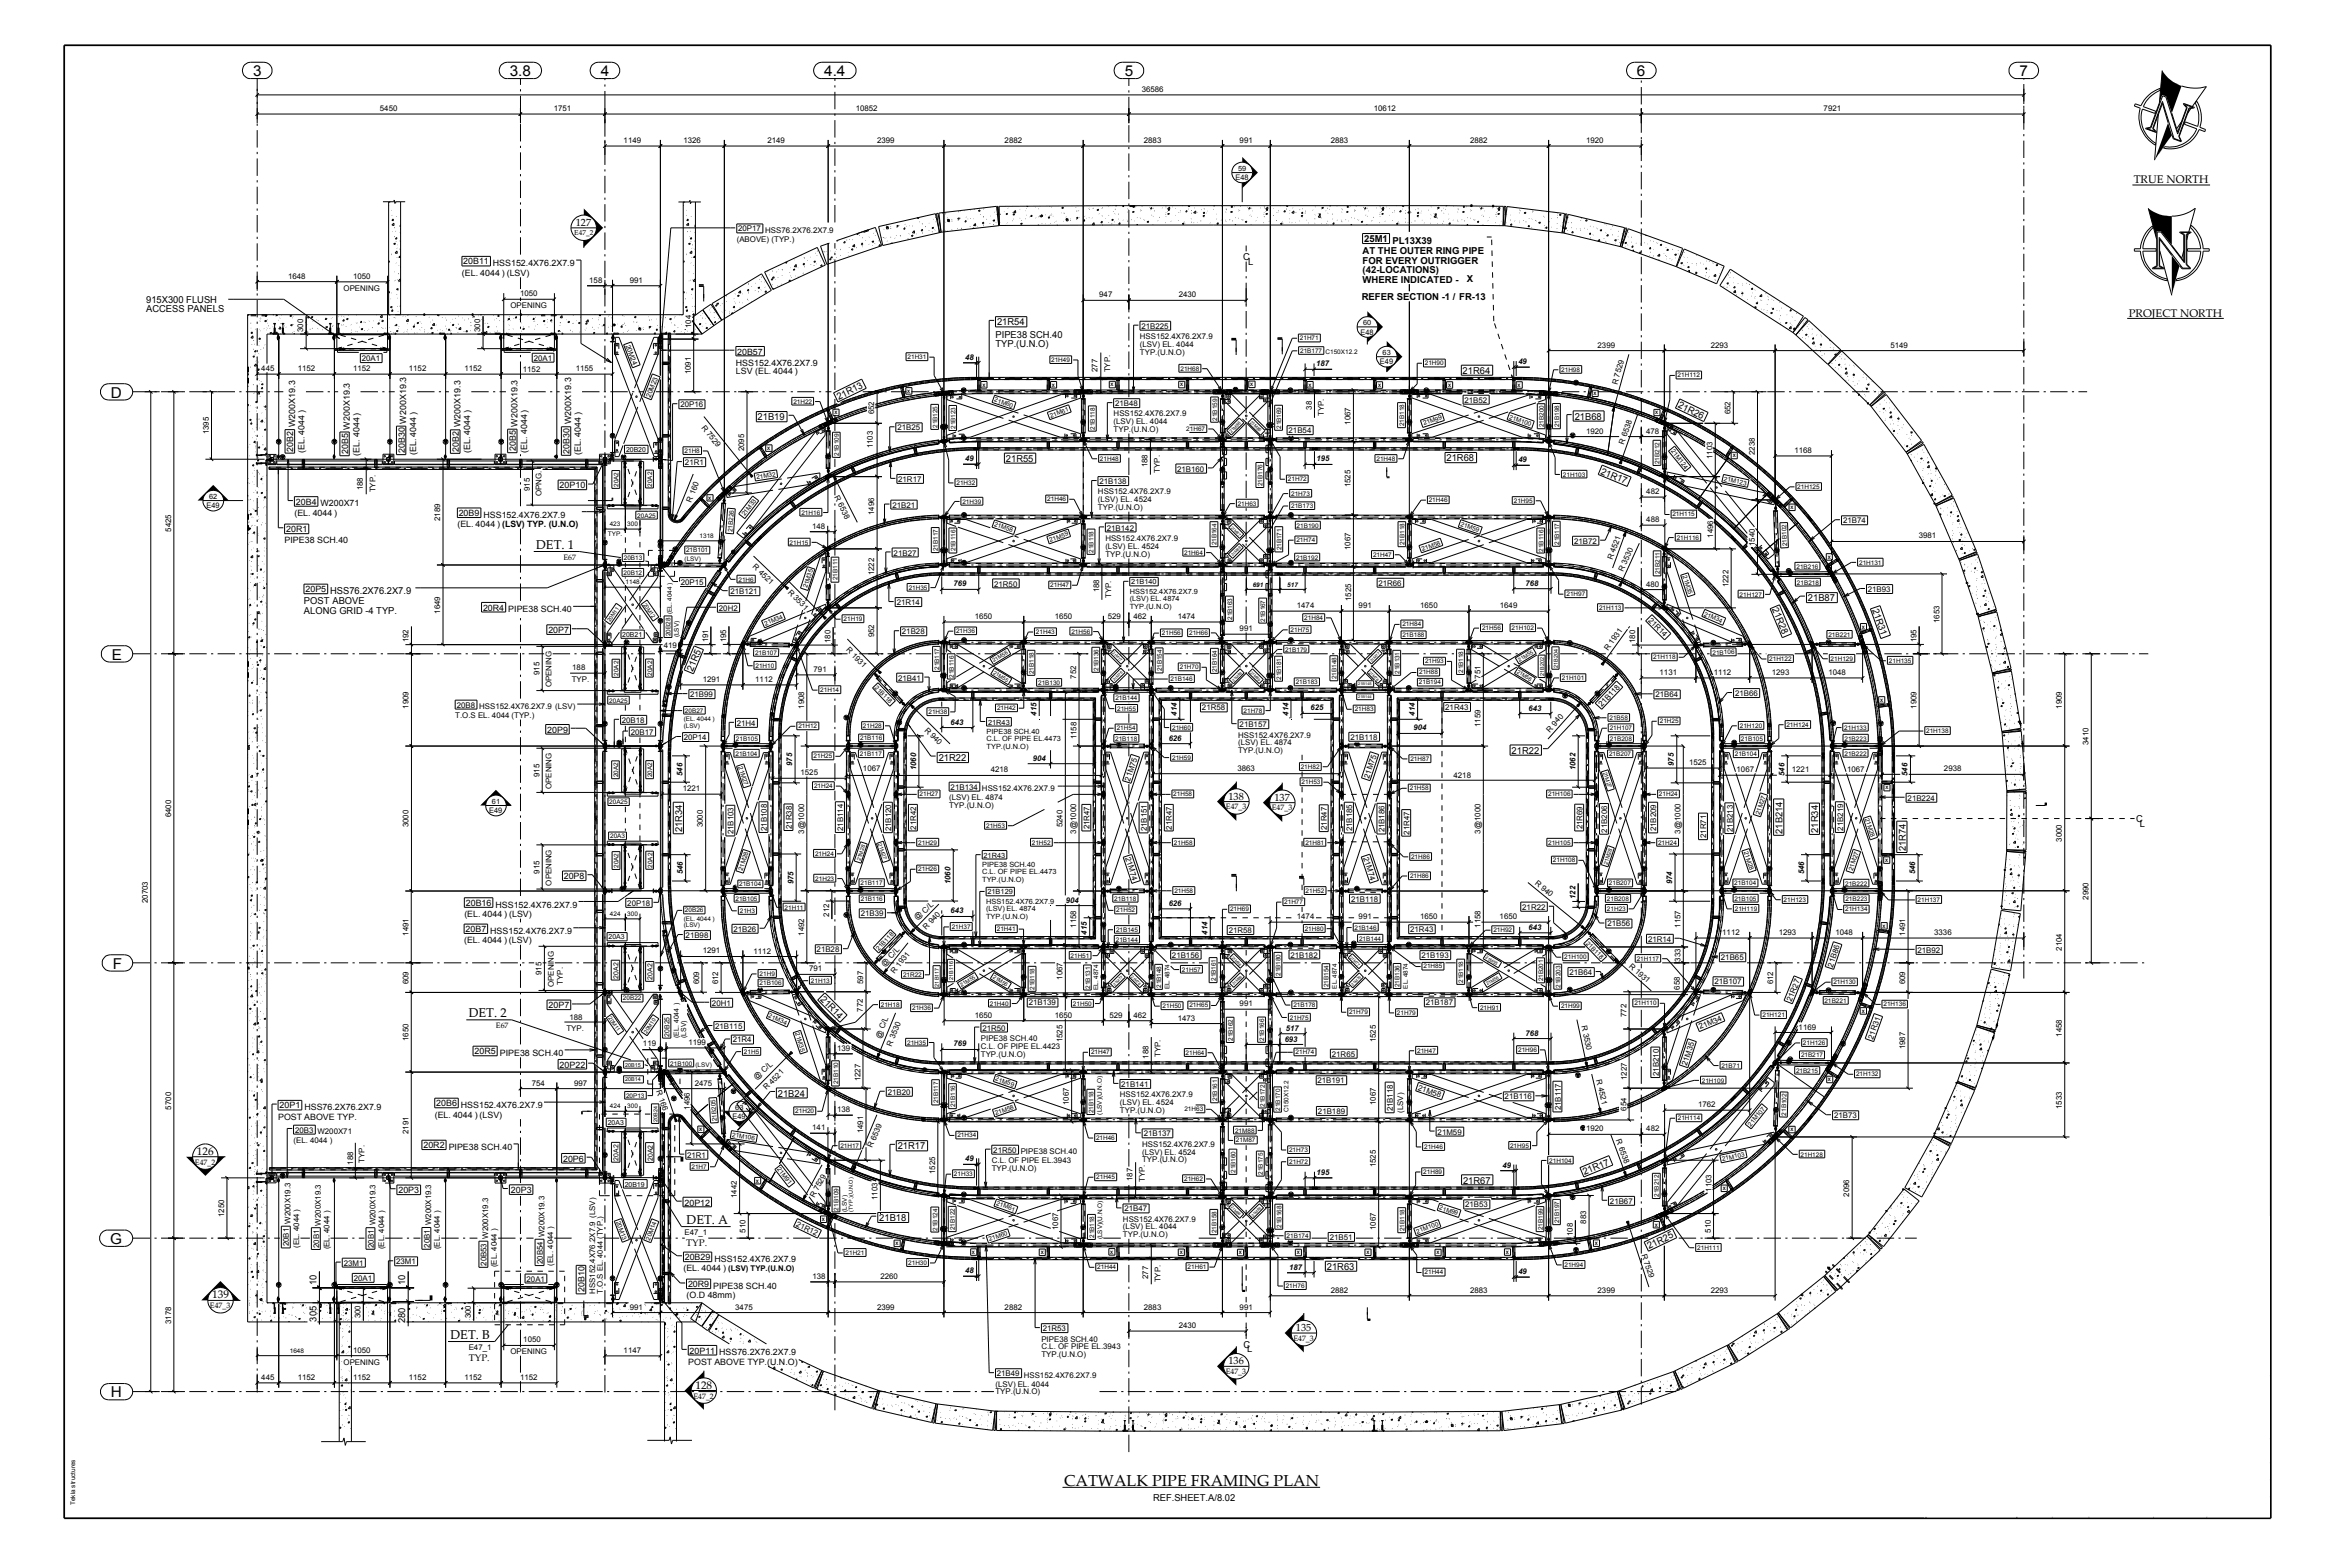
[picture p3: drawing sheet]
<svg xmlns="http://www.w3.org/2000/svg" width="914mm" height="610mm" viewBox="0 0 914 610" stroke-linecap="round" stroke-linejoin="round" font-family="sans-serif">
<defs><g id="words">
<text font-size="6.2" x="414" y="578">CATWALK PIPE FRAMING PLAN</text>
<g font-size="5.8">
<text x="98.5" y="29.6">3</text>
<text x="198.4" y="29.6">3.8</text>
<text x="233.8" y="29.6">4</text>
<text x="320.7" y="29.6">4.4</text>
<text x="437.6" y="29.6">5</text>
<text x="636.9" y="29.6">6</text>
<text x="785.8" y="29.6">7</text>
<text x="43.2" y="154.7">D</text>
<text x="43.5" y="256.6">E</text>
<text x="43.9" y="376.9">F</text>
<text x="42.8" y="484">G</text>
<text x="43.2" y="543.6">H</text>
</g>
<g font-size="5">
<text x="208.6" y="213.6">DET. 1</text>
<text x="182.4" y="395.8">DET. 2</text>
<text x="267.1" y="476.3">DET. A</text>
<text x="175.3" y="521">DET. B</text>
</g>
<g font-size="4.3">
<text x="830.2" y="71.4">TRUE NORTH</text>
<text x="828.3" y="123.4">PROJECT NORTH</text>
<text x="76.6" y="449.2">126</text>
<text x="82.6" y="505.1">139</text>
<text x="270.6" y="540.3">128</text>
</g>
<g font-size="4.1">
<text x="224" y="87.9">127</text>
<text x="478" y="311.2">138</text>
<text x="495.9" y="311.6">137</text>
<text x="504.3" y="517.9">135</text>
<text x="478" y="530.8">136</text>
</g>
<g font-size="3.7">
<text x="530.8" y="94.2">25M1 PL13X39</text>
<text x="483.8" y="101.2">C</text>
<text x="530.2" y="99">AT THE OUTER RING PIPE</text>
<text x="485.6" y="103">L</text>
<text x="530.2" y="102.7">FOR EVERY OUTRIGGER</text>
<text x="530.2" y="106.3">(42-LOCATIONS)</text>
<text x="530.2" y="110">WHERE INDICATED -</text>
<text x="570.7" y="109.7">X</text>
<text x="56.9" y="117.7">915X300 FLUSH</text>
<text x="529.8" y="116.7">REFER SECTION -1 / FR-13</text>
<text x="56.9" y="121.3">ACCESS PANELS</text>
<text x="387.4" y="131.4">PIPE38 SCH.40</text>
<text x="387.9" y="126.6">21R54</text>
<text x="387.4" y="135">TYP.(U.N.O)</text>
<text x="569.1" y="145.5">21R64</text>
<text x="326.4" y="155.6" transform="rotate(-26 326.4 155.6)">21R13</text>
<text x="652.7" y="158.5" transform="rotate(25 652.7 158.5)">21R26</text>
<text x="294.8" y="163.5">21B19</text>
<text x="612.7" y="163.2">21B68</text>
<text x="391.4" y="179.6">21R55</text>
<text x="562.9" y="179.4">21R68</text>
<text x="622.6" y="184.2" transform="rotate(22 622.6 184.2)">21R17</text>
<text x="703.5" y="233.9">21B87</text>
<text x="118.3" y="235">POST ABOVE</text>
<text x="118.3" y="238.7">ALONG GRID -4 TYP.</text>
<text x="689.4" y="237" transform="rotate(68 689.4 237)">21R28</text>
<text x="728.5" y="237.2" transform="rotate(70 728.5 237.2)">21R31</text>
<text x="269.6" y="261.3" transform="rotate(-68 269.6 261.3)">21R5</text>
<text x="588.2" y="293.2">21R22</text>
<text x="365.3" y="296.1">21R22</text>
<text x="265.4" y="323.8" transform="rotate(-90 265.4 323.8)">21R34</text>
<text x="831.2" y="320">C</text>
<text x="832.6" y="321.7">L</text>
<text x="693.6" y="324.4" transform="rotate(-90 693.6 324.4)">21B214</text>
<text x="707.5" y="324" transform="rotate(-90 707.5 324)">21R34</text>
<text x="741.5" y="331" transform="rotate(-90 741.5 331)">21R74</text>
<text x="318.9" y="389" transform="rotate(45 318.9 389)">21R14</text>
<text x="302.7" y="426.6">21B24</text>
<text x="349.3" y="447.1">21R17</text>
<text x="569.3" y="460.4">21R67</text>
<text x="616.5" y="457.2" transform="rotate(-22 616.5 457.2)">21R17</text>
<text x="342.1" y="475.1">21B18</text>
<text x="267" y="484.9">TYP.</text>
<text x="641.7" y="486" transform="rotate(-25 641.7 486)">21R25</text>
<text x="516.3" y="494">21R63</text>
<text x="123.1" y="499.8" transform="rotate(-90 123.1 499.8)">10</text>
<text x="157.6" y="499.8" transform="rotate(-90 157.6 499.8)">10</text>
<text x="123.1" y="514.1" transform="rotate(-90 123.1 514.1)">305</text>
<text x="157.6" y="514.7" transform="rotate(-90 157.6 514.7)">280</text>
<text x="483.9" y="524.3">C</text>
<text x="485.3" y="525.9">L</text>
<text x="182.5" y="529.5">TYP.</text>
<text x="448.6" y="583.9">REF.SHEET.A/8.02</text>
</g>
<g font-size="3.4">
<text x="179.7" y="107.3">(EL. 4044 ) (LSV)</text>
<text x="180.3" y="102.9">20B11 HSS152.4X76.2X7.9</text>
<text x="286.9" y="137.9">20B57</text>
<text x="286.3" y="142.3">HSS152.4X76.2X7.9</text>
<text x="286.3" y="145.6">LSV (EL. 4044 )</text>
<text x="114.1" y="175.8" transform="rotate(-90 114.1 175.8)">20B2 W200X19.3</text>
<text x="118.5" y="176.3" transform="rotate(-90 118.5 176.3)">(EL. 4044 )</text>
<text x="135.5" y="176.7" transform="rotate(-90 135.5 176.7)">20B5 W200X19.3</text>
<text x="139.9" y="177.3" transform="rotate(-90 139.9 177.3)">(EL. 4044 )</text>
<text x="157.5" y="176.4" transform="rotate(-90 157.5 176.4)">20B30 W200X19.3</text>
<text x="161.9" y="176.9" transform="rotate(-90 161.9 176.9)">(EL. 4044 )</text>
<text x="178.5" y="175.8" transform="rotate(-90 178.5 175.8)">20B2 W200X19.3</text>
<text x="182.9" y="176.4" transform="rotate(-90 182.9 176.4)">(EL. 4044 )</text>
<text x="200.7" y="175.5" transform="rotate(-90 200.7 175.5)">20B5 W200X19.3</text>
<text x="205.1" y="176.1" transform="rotate(-90 205.1 176.1)">(EL. 4044 )</text>
<text x="221.7" y="176.5" transform="rotate(-90 221.7 176.5)">20B30 W200X19.3</text>
<text x="226.1" y="177.1" transform="rotate(-90 226.1 177.1)">(EL. 4044 )</text>
<text x="217.8" y="190">20P10</text>
<text x="115.1" y="196.4">20B4 W200X71</text>
<text x="114.6" y="200.7">(EL. 4044 )</text>
<text x="178.5" y="200.7">20B9 HSS152.4X76.2X7.9</text>
<text x="111.3" y="207">20R1</text>
<text x="178" y="205.1">(EL. 4044 ) (LSV) TYP. (U.N.O)</text>
<text x="110.7" y="211.4">PIPE38 SCH.40</text>
<text x="118.9" y="230.4">20P5 HSS76.2X76.2X7.9</text>
<text x="188" y="237.6">20R4 PIPE38 SCH.40</text>
<text x="213.4" y="246.2">20P7</text>
<text x="212.9" y="285">20P9</text>
<text x="219.4" y="342">20P8</text>
<text x="181.3" y="352.4">20B16 HSS152.4X76.2X7.9</text>
<text x="180.7" y="356.8">(EL. 4044 ) (LSV)</text>
<text x="181.2" y="362.6">20B7 HSS152.4X76.2X7.9</text>
<text x="180.6" y="367">(EL. 4044 ) (LSV)</text>
<text x="213.4" y="392.2">20P7</text>
<text x="184.7" y="410.1">20R5 PIPE38 SCH.40</text>
<text x="217.8" y="415.3">20P22</text>
<text x="108.8" y="431.2">20P1 HSS76.2X76.2X7.9</text>
<text x="169.8" y="430.4">20B6 HSS152.4X76.2X7.9</text>
<text x="108.2" y="435.6">POST ABOVE TYP.</text>
<text x="169.2" y="434.8">(EL. 4044 ) (LSV)</text>
<text x="164.8" y="446.7">20R2 PIPE38 SCH.40</text>
<text x="219.1" y="451.9">20P6</text>
<text x="155" y="464.1">20P3</text>
<text x="198.8" y="464.1">20P3</text>
<text x="266.4" y="469">20P12</text>
<text x="266.4" y="490.2">20B29 HSS152.4X76.2X7.9</text>
<text x="265.9" y="494.6">(EL. 4044 ) (LSV) TYP.(U.N.O)</text>
<text x="227.4" y="502.8" transform="rotate(-90 227.4 502.8)">20B10</text>
<text x="267.7" y="500.7">20R9 PIPE38 SCH.40</text>
<text x="267.1" y="505.1">(O.D 48mm)</text>
<text x="268.3" y="526.6">20P11 HSS76.2X76.2X7.9</text>
<text x="267.8" y="531">POST ABOVE TYP.(U.N.O)</text>
</g>
<g font-size="3">
<text x="444.2" y="35.7">36586</text>
<text x="147.8" y="43.3">5450</text>
<text x="215.5" y="43.3">1751</text>
<text x="333" y="43.3">10852</text>
<text x="534.6" y="43.3">10612</text>
<text x="709.6" y="43.3">7921</text>
<text x="242.7" y="55.6">1149</text>
<text x="265.9" y="55.6">1326</text>
<text x="298.6" y="55.6">2149</text>
<text x="341.3" y="55.6">2399</text>
<text x="390.9" y="55.6">2882</text>
<text x="445.1" y="55.6">2883</text>
<text x="482.3" y="55.6">991</text>
<text x="517.8" y="55.6">2883</text>
<text x="572" y="55.6">2882</text>
<text x="617.1" y="55.6">1920</text>
<text x="480.7" y="70">E48</text>
<text x="286.7" y="94">(ABOVE) (TYP.)</text>
<text x="287.2" y="90">20P17 HSS76.2X76.2X7.9</text>
<text x="112.1" y="108.5">1648</text>
<text x="133.7" y="113.2">OPENING</text>
<text x="137.4" y="108.5">1050</text>
<text x="229.3" y="110">158</text>
<text x="245" y="110">991</text>
<text x="198.6" y="120">OPENING</text>
<text x="202.4" y="115.2">1050</text>
<text x="427.7" y="115.7">947</text>
<text x="458.6" y="115.7">2430</text>
<text x="118" y="129.1" transform="rotate(-90 118 129.1)">300</text>
<text x="186.9" y="129.1" transform="rotate(-90 186.9 129.1)">300</text>
<text x="268.9" y="127.6" transform="rotate(-90 268.9 127.6)">104</text>
<text x="443.6" y="131.9">HSS152.4X76.2X7.9</text>
<text x="444.2" y="127.9">21B225</text>
<text x="529.4" y="130.1">E48</text>
<text x="443.6" y="135">(LSV) EL. 4044</text>
<text x="621.6" y="135.2">2399</text>
<text x="665.6" y="135.2">2293</text>
<text x="735.6" y="135.2">5149</text>
<text x="140.8" y="140.5">20A1</text>
<text x="207.7" y="140.3">20A1</text>
<text x="375.6" y="140">48</text>
<text x="443.6" y="138">TYP.(U.N.O)</text>
<text x="512.1" y="142.5">187</text>
<text x="537" y="141.7">E49</text>
<text x="590.8" y="141.6">49</text>
<text x="101.7" y="144.4">445</text>
<text x="115.8" y="144.4">1152</text>
<text x="137.4" y="144.4">1152</text>
<text x="159.1" y="144.4">1152</text>
<text x="180.7" y="144.4">1152</text>
<text x="203.5" y="144.5">1152</text>
<text x="224" y="144.4">1155</text>
<text x="268.8" y="145.6" transform="rotate(-90 268.8 145.6)">1091</text>
<text x="427.1" y="144.8" transform="rotate(-90 427.1 144.8)">277</text>
<text x="432" y="144.9" transform="rotate(-90 432 144.9)">TYP.</text>
<text x="629.3" y="149.9" transform="rotate(-74 629.3 149.9)">R 7529</text>
<text x="264.8" y="158.5">20P16</text>
<text x="340.2" y="161.2" transform="rotate(-90 340.2 161.2)">652</text>
<text x="433.3" y="162">HSS152.4X76.2X7.9</text>
<text x="433.9" y="158">21B48</text>
<text x="510.5" y="159.4" transform="rotate(-90 510.5 159.4)">38</text>
<text x="515.1" y="161.8" transform="rotate(-90 515.1 161.8)">TYP.</text>
<text x="569.8" y="156.6">21B52</text>
<text x="673.4" y="161.2" transform="rotate(-90 673.4 161.2)">652</text>
<text x="272.8" y="166.4" transform="rotate(51 272.8 166.4)">R 7529</text>
<text x="349.2" y="167.4">21B25</text>
<text x="433.3" y="165">(LSV) EL. 4044</text>
<text x="525.5" y="165.3" transform="rotate(-90 525.5 165.3)">1067</text>
<text x="81.2" y="169" transform="rotate(-90 81.2 169)">1395</text>
<text x="433.3" y="168.1">TYP.(U.N.O)</text>
<text x="501.4" y="168.5">21B54</text>
<text x="617.1" y="168.7">1920</text>
<text x="631.9" y="173" transform="rotate(-70 631.9 173)">R 6538</text>
<text x="640.5" y="168.7">478</text>
<text x="289.6" y="175.6" transform="rotate(-90 289.6 175.6)">2095</text>
<text x="339.7" y="174.4" transform="rotate(-90 339.7 174.4)">1103</text>
<text x="375.6" y="179.4">49</text>
<text x="512.3" y="179.5">195</text>
<text x="590.8" y="179.8">49</text>
<text x="666.3" y="178.6" transform="rotate(-90 666.3 178.6)">1103</text>
<text x="682.8" y="177" transform="rotate(-90 682.8 177)">2238</text>
<text x="698.2" y="176.2">1168</text>
<text x="266.5" y="180.9">21R1</text>
<text x="446.5" y="181.9" transform="rotate(-90 446.5 181.9)">188</text>
<text x="451.3" y="183.9" transform="rotate(-90 451.3 183.9)">TYP.</text>
<text x="458" y="183.5">21B160</text>
<text x="141.1" y="190.8" transform="rotate(-90 141.1 190.8)">188</text>
<text x="146.1" y="191.5" transform="rotate(-90 146.1 191.5)">TYP.</text>
<text x="206.2" y="191" transform="rotate(-90 206.2 191)">915</text>
<text x="349.5" y="187.5">21R17</text>
<text x="427.8" y="188.4">21B138</text>
<text x="525.5" y="189.6" transform="rotate(-90 525.5 189.6)">1525</text>
<text x="80.3" y="197.7">E49</text>
<text x="210.7" y="193" transform="rotate(-90 210.7 193)">OPNG.</text>
<text x="269" y="195.6" transform="rotate(-68 269 195.6)">R 160</text>
<text x="324.5" y="193.4" transform="rotate(63 324.5 193.4)">R 6538</text>
<text x="347.2" y="197.4">21B21</text>
<text x="427.2" y="192.4">HSS152.4X76.2X7.9</text>
<text x="427.2" y="195.4">(LSV) EL. 4524</text>
<text x="640.6" y="192.2">482</text>
<text x="171.3" y="202.7" transform="rotate(-90 171.3 202.7)">2189</text>
<text x="340.1" y="200.4" transform="rotate(-90 340.1 200.4)">1496</text>
<text x="427.2" y="198.5">TYP.(U.N.O)</text>
<text x="640.6" y="203.1">488</text>
<text x="717.1" y="203.5">21B74</text>
<text x="66.5" y="206.8" transform="rotate(-90 66.5 206.8)">5425</text>
<text x="316" y="205.7">148</text>
<text x="430.7" y="206.4">21B142</text>
<text x="666.6" y="209.2" transform="rotate(-90 666.6 209.2)">1496</text>
<text x="746.6" y="209.5">3981</text>
<text x="430.1" y="210.4">HSS152.4X76.2X7.9</text>
<text x="430.1" y="213.4">(LSV) EL. 4524</text>
<text x="525.5" y="214" transform="rotate(-90 525.5 214)">1067</text>
<text x="612.5" y="211.6">21B72</text>
<text x="682.8" y="212.4" transform="rotate(-90 682.8 212.4)">1540</text>
<text x="219.2" y="217.8">E67</text>
<text x="292.7" y="220.7" transform="rotate(44 292.7 220.7)">R 4521</text>
<text x="347.7" y="216.2">21B27</text>
<text x="430.1" y="216.5">TYP.(U.N.O)</text>
<text x="627.4" y="218" transform="rotate(-70 627.4 218)">R 4521</text>
<text x="264.9" y="227.6">20P15</text>
<text x="340.2" y="223.9" transform="rotate(-90 340.2 223.9)">1222</text>
<text x="536.4" y="227.8">21R66</text>
<text x="593.6" y="227.9">768</text>
<text x="631.5" y="222.4" transform="rotate(-65 631.5 222.4)">R 3530</text>
<text x="284.2" y="231.1">21B121</text>
<text x="306.4" y="230.5" transform="rotate(45 306.4 230.5)">R 3531</text>
<text x="371" y="228.1">769</text>
<text x="386.8" y="228.2">21R50</text>
<text x="427.7" y="230.5" transform="rotate(-90 427.7 230.5)">188</text>
<text x="432.4" y="232.6" transform="rotate(-90 432.4 232.6)">TYP.</text>
<text x="525.7" y="233.8" transform="rotate(-90 525.7 233.8)">1525</text>
<text x="640.5" y="228.2">480</text>
<text x="672.5" y="228.5" transform="rotate(-90 672.5 228.5)">1222</text>
<text x="726.8" y="230.4">21B93</text>
<text x="171.3" y="238.8" transform="rotate(-90 171.3 238.8)">1649</text>
<text x="279.7" y="237.6">20H2</text>
<text x="348.9" y="235.5">21R14</text>
<text x="504.6" y="236.6">1474</text>
<text x="528.7" y="236.6">991</text>
<text x="552.6" y="236.6">1650</text>
<text x="583.6" y="236.6">1649</text>
<text x="379.3" y="240.8">1650</text>
<text x="410.4" y="240.8">1650</text>
<text x="431" y="240.7">529</text>
<text x="441" y="240.8">462</text>
<text x="458.3" y="240.8">1474</text>
<text x="482.3" y="245.5">991</text>
<text x="641.2" y="241.5" transform="rotate(45 641.2 241.5)">21R14</text>
<text x="754.6" y="242.3" transform="rotate(-90 754.6 242.3)">1653</text>
<text x="159" y="249.9" transform="rotate(-90 159 249.9)">192</text>
<text x="275.5" y="249.9" transform="rotate(-90 275.5 249.9)">191</text>
<text x="282.5" y="249.9" transform="rotate(-90 282.5 249.9)">195</text>
<text x="323.1" y="250.1" transform="rotate(-90 323.1 250.1)">180</text>
<text x="340.2" y="248" transform="rotate(-90 340.2 248)">952</text>
<text x="350.9" y="246.7">21B28</text>
<text x="636.3" y="250.1" transform="rotate(-90 636.3 250.1)">180</text>
<text x="745.7" y="249.9" transform="rotate(-90 745.7 249.9)">195</text>
<text x="258.3" y="252.1">419</text>
<text x="329.1" y="253" transform="rotate(46 329.1 253)">R 1931</text>
<text x="625.7" y="253.4" transform="rotate(-54 625.7 253.4)">R 1931</text>
<text x="209.9" y="262.6" transform="rotate(-90 209.9 262.6)">915</text>
<text x="222.7" y="260.6">188</text>
<text x="316.6" y="261.5">791</text>
<text x="576.1" y="264" transform="rotate(-90 576.1 264)">751</text>
<text x="645.8" y="262.6">1131</text>
<text x="666.8" y="262.6">1112</text>
<text x="689.4" y="262.6">1293</text>
<text x="711.5" y="262.6">1048</text>
<text x="214.6" y="267.3" transform="rotate(-90 214.6 267.3)">OPENING</text>
<text x="222.5" y="265.3">TYP.</text>
<text x="273.5" y="265.3">1291</text>
<text x="293.9" y="265.4">1112</text>
<text x="349.4" y="264.8">21B41</text>
<text x="418.8" y="264.1" transform="rotate(-90 418.8 264.1)">752</text>
<text x="159" y="275.8" transform="rotate(-90 159 275.8)">1909</text>
<text x="177.7" y="275.3">20B8 HSS152.4X76.2X7.9 (LSV)</text>
<text x="268.6" y="271.2">21B99</text>
<text x="312.8" y="275.8" transform="rotate(-90 312.8 275.8)">1908</text>
<text x="623.3" y="275.2" transform="rotate(-46 623.3 275.2)">21B118</text>
<text x="644.1" y="271.3">21B64</text>
<text x="675.1" y="270.8">21B66</text>
<text x="745.7" y="275.8" transform="rotate(-90 745.7 275.8)">1909</text>
<text x="802.3" y="275.8" transform="rotate(-90 802.3 275.8)">1909</text>
<text x="177.1" y="279.3">T.O.S EL. 4044 (TYP.)</text>
<text x="242" y="281.2">20B18</text>
<text x="369.9" y="281.9">643</text>
<text x="403.3" y="278.5" transform="rotate(-90 403.3 278.5)">415</text>
<text x="458" y="278.5" transform="rotate(-90 458 278.5)">414</text>
<text x="467.7" y="276.4">21R58</text>
<text x="501.3" y="278.5" transform="rotate(-90 501.3 278.5)">414</text>
<text x="509.9" y="276.4">625</text>
<text x="550.5" y="278.5" transform="rotate(-90 550.5 278.5)">414</text>
<text x="562.4" y="276.2">21R43</text>
<text x="594.8" y="276.4">643</text>
<text x="245.4" y="285.8">20B17</text>
<text x="266.1" y="287.9">20P14</text>
<text x="286.7" y="282.4">21H4</text>
<text x="359.6" y="284.2" transform="rotate(45 359.6 284.2)">R 940</text>
<text x="418.8" y="287.6" transform="rotate(-90 418.8 287.6)">1158</text>
<text x="481.8" y="286.9">HSS152.4X76.2X7.9</text>
<text x="482.3" y="283">21B157</text>
<text x="525.4" y="287.8">21B118</text>
<text x="550" y="284.1">904</text>
<text x="576.1" y="282.9" transform="rotate(-90 576.1 282.9)">1159</text>
<text x="603.1" y="285" transform="rotate(-48 603.1 285)">R 940</text>
<text x="454.7" y="288.1">626</text>
<text x="481.8" y="290">(LSV) EL. 4874</text>
<text x="481.8" y="293">TYP.(U.N.O)</text>
<text x="812.6" y="289.9" transform="rotate(-90 812.6 289.9)">3410</text>
<text x="308.3" y="298" transform="rotate(-90 308.3 298)">975</text>
<text x="335.8" y="299.9">1067</text>
<text x="356.4" y="299.7" transform="rotate(-90 356.4 299.7)">1060</text>
<text x="401.9" y="296.1">904</text>
<text x="481.5" y="299.8">3863</text>
<text x="613" y="299.7" transform="rotate(-90 613 299.7)">1062</text>
<text x="651.3" y="298" transform="rotate(-90 651.3 298)">975</text>
<text x="657.3" y="297.6">1525</text>
<text x="209.9" y="302.3" transform="rotate(-90 209.9 302.3)">915</text>
<text x="265.5" y="301.8" transform="rotate(-90 265.5 301.8)">546</text>
<text x="311.5" y="301.6">1525</text>
<text x="385.5" y="300.5">4218</text>
<text x="439.7" y="304" transform="rotate(-72 439.7 304)">21M75</text>
<text x="532.7" y="302.9" transform="rotate(-72 532.7 302.9)">21M75</text>
<text x="565.6" y="302.5">4218</text>
<text x="675.7" y="300.4">1067</text>
<text x="694.4" y="301.8" transform="rotate(-90 694.4 301.8)">546</text>
<text x="697.2" y="300.4">1221</text>
<text x="718.7" y="300.4">1067</text>
<text x="742.3" y="301.8" transform="rotate(-90 742.3 301.8)">546</text>
<text x="756.4" y="300.1">2938</text>
<text x="214.6" y="306.9" transform="rotate(-90 214.6 306.9)">OPENING</text>
<text x="265.7" y="307.8">1221</text>
<text x="369.3" y="311.2">(LSV) EL. 4874</text>
<text x="369.9" y="307.3">21B134 HSS152.4X76.2X7.9</text>
<text x="742.3" y="311.5">21B224</text>
<text x="66.5" y="317.9" transform="rotate(-90 66.5 317.9)">6400</text>
<text x="190.3" y="316.3">E49</text>
<text x="369.3" y="314.3">TYP.(U.N.O)</text>
<text x="477" y="314.9">E47_3</text>
<text x="494.9" y="315.3">E47_3</text>
<text x="159" y="321.9" transform="rotate(-90 159 321.9)">3000</text>
<text x="273.5" y="321.9" transform="rotate(-90 273.5 321.9)">3000</text>
<text x="298.4" y="323.3" transform="rotate(-90 298.4 323.3)">21B108</text>
<text x="308.1" y="322.6" transform="rotate(-90 308.1 322.6)">21R38</text>
<text x="328.1" y="323.3" transform="rotate(-90 328.1 323.3)">21B114</text>
<text x="346.8" y="323.4" transform="rotate(-90 346.8 323.4)">21B120</text>
<text x="356.4" y="322.7" transform="rotate(-90 356.4 322.7)">21R42</text>
<text x="413.4" y="321.9" transform="rotate(-90 413.4 321.9)">5240</text>
<text x="423.9" y="322.7" transform="rotate(-90 423.9 322.7)">21R47</text>
<text x="446.2" y="323.4" transform="rotate(-90 446.2 323.4)">21B151</text>
<text x="456" y="322.7" transform="rotate(-90 456 322.7)">21R47</text>
<text x="516.3" y="322.9" transform="rotate(-90 516.3 322.9)">21R47</text>
<text x="526.1" y="323.4" transform="rotate(-90 526.1 323.4)">21B185</text>
<text x="538.7" y="323.9" transform="rotate(-90 538.7 323.9)">21B186</text>
<text x="615.7" y="322.7" transform="rotate(-90 615.7 322.7)">21R69</text>
<text x="625.3" y="323.9" transform="rotate(-90 625.3 323.9)">21B206</text>
<text x="644.5" y="323.4" transform="rotate(-90 644.5 323.4)">21B209</text>
<text x="674.2" y="323.7" transform="rotate(-90 674.2 323.7)">21B213</text>
<text x="717.2" y="323.2" transform="rotate(-90 717.2 323.2)">21B219</text>
<text x="285.4" y="324.6" transform="rotate(-90 285.4 324.6)">21B103</text>
<text x="312.8" y="324.4" transform="rotate(-90 312.8 324.4)">3@1000</text>
<text x="418.8" y="324.4" transform="rotate(-90 418.8 324.4)">3@1000</text>
<text x="548.5" y="324.7" transform="rotate(-90 548.5 324.7)">21R47</text>
<text x="576.1" y="324.4" transform="rotate(-90 576.1 324.4)">3@1000</text>
<text x="653.9" y="324.4" transform="rotate(-90 653.9 324.4)">3@1000</text>
<text x="663.9" y="326.1" transform="rotate(-90 663.9 326.1)">21R71</text>
<text x="802.2" y="327.5" transform="rotate(-90 802.2 327.5)">3000</text>
<text x="437.8" y="333.8" transform="rotate(72 437.8 333.8)">21M74</text>
<text x="530.4" y="333.8" transform="rotate(72 530.4 333.8)">21M74</text>
<text x="209.9" y="339.9" transform="rotate(-90 209.9 339.9)">915</text>
<text x="265.7" y="340.2" transform="rotate(-90 265.7 340.2)">546</text>
<text x="702.1" y="340.2" transform="rotate(-90 702.1 340.2)">546</text>
<text x="745.2" y="340.2" transform="rotate(-90 745.2 340.2)">546</text>
<text x="214.6" y="344.5" transform="rotate(-90 214.6 344.5)">OPENING</text>
<text x="308.8" y="344" transform="rotate(-90 308.8 344)">975</text>
<text x="369.8" y="344.1" transform="rotate(-90 369.8 344.1)">1060</text>
<text x="597.1" y="343.9" transform="rotate(39 597.1 343.9)">R 940</text>
<text x="650.7" y="344" transform="rotate(-90 650.7 344)">974</text>
<text x="57.6" y="351.3" transform="rotate(-90 57.6 351.3)">20703</text>
<text x="244.1" y="352.5">20P18</text>
<text x="414.7" y="351.2">904</text>
<text x="454.7" y="352.4">626</text>
<text x="525.7" y="350.8">21B118</text>
<text x="592.3" y="353.9">21R22</text>
<text x="613.1" y="349.8" transform="rotate(-90 613.1 349.8)">122</text>
<text x="812.6" y="350" transform="rotate(-90 812.6 350)">2990</text>
<text x="322.6" y="356.6" transform="rotate(-90 322.6 356.6)">212</text>
<text x="334.9" y="356.5">21B39</text>
<text x="356.8" y="358" transform="rotate(-40 356.8 358)">@ C/L</text>
<text x="369.9" y="355.3">643</text>
<text x="504.6" y="357.5">1474</text>
<text x="528.7" y="357.5">991</text>
<text x="552.5" y="357.5">1650</text>
<text x="583.5" y="357.5">1650</text>
<text x="159" y="364.1" transform="rotate(-90 159 364.1)">1491</text>
<text x="266.8" y="365">21B98</text>
<text x="285.4" y="362.5">21B26</text>
<text x="312.8" y="364.1" transform="rotate(-90 312.8 364.1)">1492</text>
<text x="360.3" y="361.8" transform="rotate(-46 360.3 361.8)">R 940</text>
<text x="418.8" y="360.9" transform="rotate(-90 418.8 360.9)">1158</text>
<text x="422.9" y="363.6" transform="rotate(-90 422.9 363.6)">415</text>
<text x="469.8" y="363.6" transform="rotate(-90 469.8 363.6)">414</text>
<text x="478.1" y="363">21R58</text>
<text x="548.7" y="362.6">21R43</text>
<text x="576.1" y="360.9" transform="rotate(-90 576.1 360.9)">1158</text>
<text x="594.8" y="361.7">643</text>
<text x="625.4" y="360.4">21B56</text>
<text x="653.9" y="360.9" transform="rotate(-90 653.9 360.9)">1157</text>
<text x="670.1" y="363.9">1112</text>
<text x="692.2" y="363.7">1293</text>
<text x="714.2" y="363.8">1048</text>
<text x="741.3" y="364.1" transform="rotate(-90 741.3 364.1)">1491</text>
<text x="752.6" y="363.7">3336</text>
<text x="273.5" y="370.9">1291</text>
<text x="293.2" y="371.2">1112</text>
<text x="317.8" y="370.4">21B28</text>
<text x="641.3" y="366.4">21R14</text>
<text x="746.1" y="370.7">21B92</text>
<text x="802.3" y="369.8" transform="rotate(-90 802.3 369.8)">2104</text>
<text x="314.8" y="377.9">791</text>
<text x="344.2" y="376" transform="rotate(-47 344.2 376)">@ C/L</text>
<text x="456" y="372.5">21B156</text>
<text x="502.2" y="372.5">21B182</text>
<text x="553.1" y="372.7">21B193</text>
<text x="633.6" y="376" transform="rotate(42 633.6 376)">R 1931</text>
<text x="653.9" y="374.1" transform="rotate(-90 653.9 374.1)">333</text>
<text x="669.6" y="373.6">21B65</text>
<text x="713.1" y="376.4" transform="rotate(-72 713.1 376.4)">21B86</text>
<text x="159" y="382.9" transform="rotate(-90 159 382.9)">609</text>
<text x="210.7" y="379.3" transform="rotate(-90 210.7 379.3)">915</text>
<text x="215.5" y="384" transform="rotate(-90 215.5 384)">OPENING</text>
<text x="219" y="383" transform="rotate(-90 219 383)">TYP.</text>
<text x="272" y="382.9" transform="rotate(-90 272 382.9)">609</text>
<text x="279.5" y="382.9" transform="rotate(-90 279.5 382.9)">612</text>
<text x="335.9" y="382.8" transform="rotate(-90 335.9 382.8)">597</text>
<text x="348.1" y="378.9" transform="rotate(-51 348.1 378.9)">R 1931</text>
<text x="413.4" y="381.2" transform="rotate(-90 413.4 381.2)">1067</text>
<text x="610.7" y="379.3">21B64</text>
<text x="667.1" y="382.9" transform="rotate(1 667.1 382.9)">21B107</text>
<text x="689.9" y="382.9" transform="rotate(-90 689.9 382.9)">612</text>
<text x="741.3" y="382.9" transform="rotate(-90 741.3 382.9)">609</text>
<text x="653.6" y="385" transform="rotate(-90 653.6 385)">658</text>
<text x="697.1" y="389.7" transform="rotate(-68 697.1 389.7)">21R27</text>
<text x="277" y="391.2">20H1</text>
<text x="335.7" y="393.5" transform="rotate(-90 335.7 393.5)">772</text>
<text x="379.3" y="395.9">1650</text>
<text x="400.3" y="391.2">21B139</text>
<text x="410.4" y="395.9">1650</text>
<text x="431.7" y="395.9">529</text>
<text x="441" y="395.9">462</text>
<text x="482.3" y="391.4">991</text>
<text x="554.8" y="391.1">21B187</text>
<text x="632.9" y="395.6" transform="rotate(-90 632.9 395.6)">772</text>
<text x="193" y="400.1">E67</text>
<text x="220.4" y="401.2">TYP.</text>
<text x="221.6" y="396.9">188</text>
<text x="278.3" y="400.4">21B115</text>
<text x="382.3" y="400.9">21R50</text>
<text x="458.3" y="397">1473</text>
<text x="500.3" y="401">517</text>
<text x="615.4" y="399.1" transform="rotate(78 615.4 399.1)">R 3530</text>
<text x="661.6" y="400.5" transform="rotate(-23 661.6 400.5)">21M34</text>
<text x="699.9" y="400.6">1169</text>
<text x="159" y="405" transform="rotate(-90 159 405)">1650</text>
<text x="250.2" y="406.9">119</text>
<text x="267.9" y="406.7">1199</text>
<text x="285.2" y="405.6">21R4</text>
<text x="342.7" y="404.3" transform="rotate(-70 342.7 404.3)">@ C/L</text>
<text x="346.9" y="407.2" transform="rotate(-68 346.9 407.2)">R 3530</text>
<text x="371" y="407.1">769</text>
<text x="381.7" y="404.9">PIPE38 SCH.40</text>
<text x="381.7" y="407.9">C.L. OF PIPE EL.4423</text>
<text x="413.4" y="405.5" transform="rotate(-90 413.4 405.5)">1525</text>
<text x="499.9" y="405.3">693</text>
<text x="535.3" y="405.5" transform="rotate(-90 535.3 405.5)">1525</text>
<text x="593.6" y="402.8">768</text>
<text x="728.8" y="404.5" transform="rotate(-71 728.8 404.5)">21R31</text>
<text x="802.3" y="403.3" transform="rotate(-90 802.3 403.3)">1458</text>
<text x="325.7" y="408.8">139</text>
<text x="381.7" y="411.1">TYP.(U.N.O)</text>
<text x="446.9" y="411.9" transform="rotate(-90 446.9 411.9)">188</text>
<text x="451.5" y="411.1" transform="rotate(-90 451.5 411.1)">TYP.</text>
<text x="518.2" y="411.1">21R65</text>
<text x="741.3" y="408.2" transform="rotate(-90 741.3 408.2)">1987</text>
<text x="645.4" y="418.6" transform="rotate(-90 645.4 418.6)">21B210</text>
<text x="656.4" y="414.7" transform="rotate(-72 656.4 414.7)">21M35</text>
<text x="206.9" y="422.3">754</text>
<text x="223.4" y="422.3">997</text>
<text x="255.4" y="424.5" transform="rotate(71 255.4 424.5)">R 166</text>
<text x="270.3" y="422.6">2475</text>
<text x="294.4" y="420.1" transform="rotate(-42 294.4 420.1)">@ C/L</text>
<text x="298.3" y="424.2" transform="rotate(-45 298.3 424.2)">R 4521</text>
<text x="334.8" y="420.7" transform="rotate(-90 334.8 420.7)">1227</text>
<text x="345.4" y="426">21B20</text>
<text x="436.3" y="422.8">21B141</text>
<text x="512.7" y="421.5">21B191</text>
<text x="551.5" y="424" transform="rotate(19 551.5 424)">21M58</text>
<text x="621.1" y="420.1" transform="rotate(77 621.1 420.1)">R 4521</text>
<text x="633.1" y="420.1" transform="rotate(-90 633.1 420.1)">1227</text>
<text x="66.5" y="431.6" transform="rotate(-90 66.5 431.6)">5700</text>
<text x="268.4" y="431.7" transform="rotate(-90 268.4 431.7)">1496</text>
<text x="415.9" y="429.9" transform="rotate(-90 415.9 429.9)">1067</text>
<text x="435.8" y="426.9">HSS152.4X76.2X7.9</text>
<text x="435.8" y="429.9">(LSV) EL. 4524</text>
<text x="535.3" y="429.9" transform="rotate(-90 535.3 429.9)">1067</text>
<text x="585.5" y="427.7">21B116</text>
<text x="607.3" y="432" transform="rotate(-90 607.3 432)">21B117</text>
<text x="660.7" y="430.7">1762</text>
<text x="802.3" y="431.4" transform="rotate(-90 802.3 431.4)">1533</text>
<text x="285" y="435.3">E49</text>
<text x="325.7" y="432.6">138</text>
<text x="435.8" y="433">TYP.(U.N.O)</text>
<text x="512.8" y="433.3">21B189</text>
<text x="542" y="432.4" transform="rotate(-90 542 432.4)">21B118</text>
<text x="545.9" y="432.9" transform="rotate(-90 545.9 432.9)">(LSV)</text>
<text x="632.9" y="432.1" transform="rotate(-90 632.9 432.1)">654</text>
<text x="713.7" y="435">21B73</text>
<text x="114.8" y="440.7">20B3 W200X71</text>
<text x="159" y="441.1" transform="rotate(-90 159 441.1)">2191</text>
<text x="316.1" y="439.7">141</text>
<text x="335.9" y="440.9" transform="rotate(-90 335.9 440.9)">1491</text>
<text x="445" y="442">21B137</text>
<text x="559.4" y="441.4">21M59</text>
<text x="617.1" y="440.1">1920</text>
<text x="628.7" y="443.6" transform="rotate(70 628.7 443.6)">R 6538</text>
<text x="640.6" y="440.1">482</text>
<text x="114.2" y="444.7">(EL. 4044 )</text>
<text x="339.4" y="446.8" transform="rotate(-67 339.4 446.8)">R 6539</text>
<text x="386.5" y="448.4">21R50 PIPE38 SCH.40</text>
<text x="444.4" y="446">HSS152.4X76.2X7.9</text>
<text x="444.4" y="449.2">(LSV) EL. 4524</text>
<text x="75.9" y="453.1">E47_2</text>
<text x="137.4" y="453.1" transform="rotate(-90 137.4 453.1)">188</text>
<text x="141.8" y="452.3" transform="rotate(-90 141.8 452.3)">TYP.</text>
<text x="267.4" y="450.4">21R1</text>
<text x="375.6" y="451.8">49</text>
<text x="385.9" y="452.4">C.L. OF PIPE EL.3943</text>
<text x="385.9" y="455.4">TYP.(U.N.O)</text>
<text x="444.4" y="452.2">TYP.(U.N.O)</text>
<text x="535.3" y="454.2" transform="rotate(-90 535.3 454.2)">1525</text>
<text x="584.6" y="454.2">49</text>
<text x="363.9" y="456.8" transform="rotate(-90 363.9 456.8)">1525</text>
<text x="440.7" y="459.5" transform="rotate(-90 440.7 459.5)">187</text>
<text x="445.5" y="459.8" transform="rotate(-90 445.5 459.8)">TYP.</text>
<text x="512.3" y="457">195</text>
<text x="286.8" y="466" transform="rotate(-90 286.8 466)">1442</text>
<text x="316.9" y="466.2" transform="rotate(-61 316.9 466.2)">R 7529</text>
<text x="341.5" y="466.9" transform="rotate(-90 341.5 466.9)">1103</text>
<text x="666" y="463.6" transform="rotate(-90 666 463.6)">1103</text>
<text x="719.6" y="465.5" transform="rotate(-90 719.6 465.5)">2096</text>
<text x="87.2" y="473.5" transform="rotate(-90 87.2 473.5)">1250</text>
<text x="437.6" y="471.3">21B47</text>
<text x="570.1" y="469.7">21B53</text>
<text x="626.4" y="468.4">21B67</text>
<text x="290.1" y="479.6" transform="rotate(-90 290.1 479.6)">510</text>
<text x="309.5" y="476.8" transform="rotate(26 309.5 476.8)">21R12</text>
<text x="411.7" y="478.5" transform="rotate(-90 411.7 478.5)">1067</text>
<text x="437" y="475.2">HSS152.4X76.2X7.9</text>
<text x="437" y="478.3">(LSV) EL. 4044</text>
<text x="535.3" y="478.5" transform="rotate(-90 535.3 478.5)">1067</text>
<text x="617.2" y="476" transform="rotate(-90 617.2 476)">883</text>
<text x="665.7" y="479.6" transform="rotate(-90 665.7 479.6)">510</text>
<text x="112.4" y="484.9" transform="rotate(-90 112.4 484.9)">20B1 W200X19.3</text>
<text x="116.4" y="485.5" transform="rotate(-90 116.4 485.5)">(EL. 4044 )</text>
<text x="124.2" y="485.5" transform="rotate(-90 124.2 485.5)">20B1 W200X19.3</text>
<text x="145.5" y="485.5" transform="rotate(-90 145.5 485.5)">20B1 W200X19.3</text>
<text x="149.4" y="486" transform="rotate(-90 149.4 486)">(EL. 4044 )</text>
<text x="167.2" y="485.4" transform="rotate(-90 167.2 485.4)">20B1 W200X19.3</text>
<text x="171.2" y="486" transform="rotate(-90 171.2 486)">(EL. 4044 )</text>
<text x="266.4" y="480.5">E47_1</text>
<text x="437" y="481.3">TYP.(U.N.O)</text>
<text x="517.4" y="482.3">21B51</text>
<text x="612" y="480.8" transform="rotate(-90 612 480.8)">108</text>
<text x="128.2" y="486.1" transform="rotate(-90 128.2 486.1)">(EL. 4044 )</text>
<text x="154.1" y="491.8">23M1</text>
<text x="211.2" y="491.7" transform="rotate(-90 211.2 491.7)">20B54 W200X19.3</text>
<text x="638.7" y="488.1" transform="rotate(72 638.7 488.1)">R 7529</text>
<text x="133.8" y="492.3">23M1</text>
<text x="189.3" y="492.4" transform="rotate(-90 189.3 492.4)">20B53 W200X19.3</text>
<text x="193.4" y="493" transform="rotate(-90 193.4 493)">(EL. 4044 )</text>
<text x="215.2" y="492.3" transform="rotate(-90 215.2 492.3)">(EL. 4044 )</text>
<text x="316.1" y="497.6">138</text>
<text x="342.6" y="497.6">2260</text>
<text x="375.6" y="495.3">48</text>
<text x="446.8" y="497.6" transform="rotate(-90 446.8 497.6)">277</text>
<text x="501.7" y="493.9">187</text>
<text x="590.8" y="495.6">49</text>
<text x="137.7" y="498.3">20A1</text>
<text x="204.9" y="498.6">20A1</text>
<text x="231.6" y="503.3" transform="rotate(-90 231.6 503.3)">HSS152.4X76.2X7.9 (LSV)</text>
<text x="234.6" y="503.3" transform="rotate(-90 234.6 503.3)">T.O.S EL. 4044 (TYP.)</text>
<text x="451.6" y="498.9" transform="rotate(-90 451.6 498.9)">TYP.</text>
<text x="517.8" y="502.9">2882</text>
<text x="572" y="502.9">2883</text>
<text x="621.6" y="502.9">2399</text>
<text x="665.6" y="502.9">2293</text>
<text x="81.7" y="508.9">E47_3</text>
<text x="245" y="509.4">991</text>
<text x="286.1" y="509.4">3475</text>
<text x="341.3" y="509.4">2399</text>
<text x="390.9" y="509.4">2882</text>
<text x="445.1" y="509.4">2883</text>
<text x="482.3" y="509.4">991</text>
<text x="66.5" y="515" transform="rotate(-90 66.5 515)">3178</text>
<text x="140.3" y="512.9" transform="rotate(-90 140.3 512.9)">300</text>
<text x="183.2" y="512.9" transform="rotate(-90 183.2 512.9)">300</text>
<text x="405.2" y="521.9">PIPE38 SCH.40</text>
<text x="405.7" y="517.9">21R53</text>
<text x="458.6" y="516.6">2430</text>
<text x="503.3" y="521.6">E47_3</text>
<text x="137.4" y="526.2">1050</text>
<text x="182.4" y="525.1">E47_1</text>
<text x="198.6" y="526.9">OPENING</text>
<text x="203.6" y="522.1">1050</text>
<text x="242.7" y="526.3">1147</text>
<text x="405.2" y="524.9">C.L. OF PIPE EL.3943</text>
<text x="405.2" y="528">TYP.(U.N.O)</text>
<text x="133.7" y="530.9">OPENING</text>
<text x="101.7" y="536.8">445</text>
<text x="115.8" y="536.8">1152</text>
<text x="137.4" y="536.8">1152</text>
<text x="159.1" y="536.8">1152</text>
<text x="180.7" y="536.8">1152</text>
<text x="202.4" y="536.8">1152</text>
<text x="387.4" y="539.4">(LSV) EL. 4044</text>
<text x="387.9" y="535.4">21B49 HSS152.4X76.2X7.9</text>
<text x="476.9" y="534.6">E47_3</text>
<text x="269.8" y="544.1">E47_2</text>
<text x="387.4" y="542.5">TYP.(U.N.O)</text>
</g>
<g font-size="2.8">
<text x="481.8" y="66.4">59</text>
<text x="223.4" y="91.5">E47_2</text>
<text x="530.4" y="126.5">60</text>
<text x="538" y="138.1">63</text>
<text x="81.4" y="194.1">62</text>
<text x="440.2" y="227.3">21B140</text>
<text x="439.6" y="231">HSS152.4X76.2X7.9</text>
<text x="439.6" y="233.8">(LSV) EL. 4874</text>
<text x="439.6" y="236.7">TYP.(U.N.O)</text>
<text x="384.5" y="281.9">21R43</text>
<text x="383.9" y="285.5">PIPE38 SCH.40</text>
<text x="383.9" y="288.4">C.L. OF PIPE EL.4473</text>
<text x="383.9" y="291.3">TYP.(U.N.O)</text>
<text x="191.4" y="312.7">61</text>
<text x="382.7" y="333.7">21R43</text>
<text x="382.2" y="337.3">PIPE38 SCH.40</text>
<text x="382.2" y="340.2">C.L. OF PIPE EL.4473</text>
<text x="382.2" y="343.1">TYP.(U.N.O)</text>
<text x="384.2" y="348">21B129</text>
<text x="383.7" y="351.6">HSS152.4X76.2X7.9</text>
<text x="383.7" y="354.5">(LSV) EL. 4874</text>
<text x="383.7" y="357.4">TYP.(U.N.O)</text>
<text x="286.1" y="431.6">63</text>
</g>
<g font-size="2.7">
<text x="243.3" y="134.5" transform="rotate(69 243.3 134.5)">20M24</text>
<text x="253.2" y="154.8" transform="rotate(-69 253.2 154.8)">20M23</text>
<text x="243.6" y="175.9">20B20</text>
<text x="242.1" y="247.7">20B21</text>
<text x="236.8" y="365.4">20A3</text>
<text x="240.6" y="380.7" transform="rotate(-90 240.6 380.7)">20A2</text>
<text x="253.9" y="381.2" transform="rotate(-90 253.9 381.2)">20A2</text>
<text x="260.5" y="403.4" transform="rotate(-90 260.5 403.4)">20B25</text>
<text x="264.2" y="403.9" transform="rotate(-90 264.2 403.9)">(EL. 4044 )</text>
<text x="267" y="403.9" transform="rotate(-90 267 403.9)">(LSV)</text>
<text x="236.5" y="437.7">20A3</text>
<text x="240.7" y="451.5" transform="rotate(-90 240.7 451.5)">20A2</text>
<text x="254" y="451.7" transform="rotate(-90 254 451.7)">20A2</text>
<text x="243.1" y="461.6">20B19</text>
</g>
<g font-size="2.5">
<text x="505.8" y="132.4">21H71</text>
<text x="505.9" y="137.3">21B177</text>
<text x="515.8" y="137.8">C150X12.2</text>
<text x="353.1" y="139.7">21H31</text>
<text x="409" y="140.8">21H49</text>
<text x="554.4" y="142.2">21H90</text>
<text x="459.3" y="144.2">21H68</text>
<text x="607.5" y="144.7">21H98</text>
<text x="652.8" y="146.8">21H112</text>
<text x="308.7" y="157">21H22</text>
<text x="386.8" y="156.1" transform="rotate(18 386.8 156.1)">21M60</text>
<text x="364.7" y="166.5" transform="rotate(-90 364.7 166.5)">21B125</text>
<text x="371.8" y="166.9" transform="rotate(-90 371.8 166.9)">21B123</text>
<text x="408.9" y="162.5" transform="rotate(-20 408.9 162.5)">21M61</text>
<text x="426" y="167.1" transform="rotate(-90 426 167.1)">21B118</text>
<text x="461.6" y="167.7">21H67</text>
<text x="473.6" y="163.7" transform="rotate(-90 473.6 163.7)">21B159</text>
<text x="498.5" y="166.9" transform="rotate(-90 498.5 166.9)">21B169</text>
<text x="546.4" y="165.8" transform="rotate(-90 546.4 165.8)">21B118</text>
<text x="554.1" y="165.5" transform="rotate(-20 554.1 165.5)">21M99</text>
<text x="587.1" y="162.8" transform="rotate(18 587.1 162.8)">21M100</text>
<text x="600.7" y="166.2" transform="rotate(-90 600.7 166.2)">21B200</text>
<text x="606.6" y="166.2" transform="rotate(-90 606.6 166.2)">21B198</text>
<text x="266.4" y="176.3">21H8</text>
<text x="326.4" y="177.3" transform="rotate(-90 326.4 177.3)">21B109</text>
<text x="428" y="179.2">21H48</text>
<text x="535.6" y="179.3">21H48</text>
<text x="650.1" y="175.6" transform="rotate(51 650.1 175.6)">21M124</text>
<text x="608.2" y="185.4">21H103</text>
<text x="645.8" y="180.5" transform="rotate(-90 645.8 180.5)">21B212</text>
<text x="240.6" y="189.4" transform="rotate(-90 240.6 189.4)">20A2</text>
<text x="253.7" y="189.3" transform="rotate(-90 253.7 189.3)">20A2</text>
<text x="294.5" y="186.4" transform="rotate(-9 294.5 186.4)">21M32</text>
<text x="372.2" y="188.6">21H32</text>
<text x="491.2" y="189.1" transform="rotate(-90 491.2 189.1)">21B176</text>
<text x="501.1" y="187.2">21H72</text>
<text x="670.6" y="186.9" transform="rotate(12 670.6 186.9)">21M123</text>
<text x="699.3" y="190.2">21H125</text>
<text x="374.5" y="195.9">21H39</text>
<text x="407.5" y="195.1">21H46</text>
<text x="481.6" y="196.7">21H63</text>
<text x="502.4" y="192.9">21H73</text>
<text x="502.4" y="197.7">21B173</text>
<text x="555.9" y="195.4">21H46</text>
<text x="589" y="195.6">21H95</text>
<text x="248" y="201.3">20A25</text>
<text x="289.8" y="200.8" transform="rotate(-52 289.8 200.8)">21M33</text>
<text x="311.8" y="200.2">21H16</text>
<text x="650.7" y="200.9">21H115</text>
<text x="236.6" y="208.6">TYP.</text>
<text x="237.2" y="204.7">423</text>
<text x="244.1" y="204.7">300</text>
<text x="272.2" y="209.4">1318</text>
<text x="285" y="207" transform="rotate(-86 285 207)">21B226</text>
<text x="386.7" y="204.6" transform="rotate(19 386.7 204.6)">21M58</text>
<text x="504.5" y="205.2">21B190</text>
<text x="568.1" y="204.6" transform="rotate(18 568.1 204.6)">21M59</text>
<text x="652.4" y="210">21H116</text>
<text x="267" y="214.9">21B101</text>
<text x="307.3" y="211.8">21H15</text>
<text x="364.9" y="214.4" transform="rotate(-90 364.9 214.4)">21B117</text>
<text x="371.8" y="214.5" transform="rotate(-90 371.8 214.5)">21B116</text>
<text x="408.7" y="210.7" transform="rotate(-19 408.7 210.7)">21M59</text>
<text x="425.5" y="215.1" transform="rotate(-90 425.5 215.1)">21B118</text>
<text x="460.8" y="215.7">21H64</text>
<text x="473.4" y="212.2" transform="rotate(-90 473.4 212.2)">21B164</text>
<text x="498.6" y="214.1" transform="rotate(-90 498.6 214.1)">21B171</text>
<text x="504.4" y="211">21H74</text>
<text x="546.4" y="212.1" transform="rotate(-90 546.4 212.1)">21B118</text>
<text x="553.6" y="214.3" transform="rotate(-20 553.6 214.3)">21M58</text>
<text x="600.5" y="214.6" transform="rotate(-90 600.5 214.6)">21B116</text>
<text x="606.6" y="212" transform="rotate(-90 606.6 212)">21B117</text>
<text x="695.4" y="212.4" transform="rotate(-92 695.4 212.4)">21B102</text>
<text x="242.7" y="217.8">20B13</text>
<text x="266.4" y="218.1">(LSV)</text>
<text x="504.4" y="217.7">21B192</text>
<text x="534.2" y="216.7">21H47</text>
<text x="699" y="221.2" transform="rotate(-1 699 221.2)">21B216</text>
<text x="723.4" y="219.6">21H131</text>
<text x="242.7" y="223.6">20B12</text>
<text x="243.4" y="227.3">1148</text>
<text x="287.4" y="226.2">21H6</text>
<text x="325.9" y="225.8" transform="rotate(-90 325.9 225.8)">21B111</text>
<text x="645.8" y="223.4" transform="rotate(-90 645.8 223.4)">21B211</text>
<text x="654.7" y="224.1" transform="rotate(72 654.7 224.1)">21M35</text>
<text x="699.2" y="227.4" transform="rotate(-1 699.2 227.4)">21B218</text>
<text x="314.1" y="228.9" transform="rotate(-72 314.1 228.9)">21M35</text>
<text x="353.6" y="229.4">21H35</text>
<text x="408.7" y="228.5">21H47</text>
<text x="487.4" y="228.2">691</text>
<text x="500.9" y="228.2">517</text>
<text x="609.5" y="232">21H97</text>
<text x="676.9" y="232.1">21H127</text>
<text x="261.4" y="238.9" transform="rotate(-90 261.4 238.9)">(EL. 4044 )</text>
<text x="622.2" y="237.3">21H113</text>
<text x="662.9" y="239.5" transform="rotate(23 662.9 239.5)">21M34</text>
<text x="297.9" y="243.5" transform="rotate(-23 297.9 243.5)">21M34</text>
<text x="328.3" y="241.6">21H19</text>
<text x="479.4" y="241.1" transform="rotate(-90 479.4 241.1)">21B163</text>
<text x="492.3" y="241.9" transform="rotate(-90 492.3 241.9)">21B167</text>
<text x="502.2" y="245.9">21H75</text>
<text x="507.5" y="241.1">21H84</text>
<text x="545.7" y="243.7">21H84</text>
<text x="576.7" y="245.2">21H56</text>
<text x="588.2" y="245.1">21H102</text>
<text x="260.9" y="247.5" transform="rotate(-90 260.9 247.5)">20B28</text>
<text x="264.2" y="248" transform="rotate(-90 264.2 248)">(LSV)</text>
<text x="372" y="246.4">21H36</text>
<text x="403.1" y="246.7">21H43</text>
<text x="416.9" y="246.5">21H56</text>
<text x="452.1" y="247.1">21H56</text>
<text x="462.7" y="247.1">21H66</text>
<text x="545.7" y="247.9">21B188</text>
<text x="711.5" y="247.7">21B221</text>
<text x="293.8" y="254.7" transform="rotate(1 293.8 254.7)">21B107</text>
<text x="500" y="253.5">21B179</text>
<text x="643.3" y="256.5">21H118</text>
<text x="666.3" y="254.7" transform="rotate(-1 666.3 254.7)">21B106</text>
<text x="688.4" y="257.1">21H122</text>
<text x="712.3" y="257">21H129</text>
<text x="735" y="257.8">21H135</text>
<text x="240.7" y="262.9" transform="rotate(-90 240.7 262.9)">20A2</text>
<text x="253.7" y="262.8" transform="rotate(-90 253.7 262.8)">20A2</text>
<text x="294" y="259.8">21H10</text>
<text x="365.4" y="260.6" transform="rotate(-90 365.4 260.6)">21B117</text>
<text x="371.2" y="263.6" transform="rotate(-90 371.2 263.6)">21B116</text>
<text x="402.3" y="262.2" transform="rotate(-90 402.3 262.2)">21B118</text>
<text x="427.4" y="261" transform="rotate(-90 427.4 261)">21B136</text>
<text x="452" y="261.2" transform="rotate(-90 452 261.2)">21B154</text>
<text x="459.1" y="260.4">21H70</text>
<text x="473.5" y="261.5" transform="rotate(-90 473.5 261.5)">21B164</text>
<text x="544.5" y="262.1" transform="rotate(-90 544.5 262.1)">21B131</text>
<text x="552.2" y="262.4">21H88</text>
<text x="554.5" y="258.1">21H93</text>
<text x="569.3" y="261.8" transform="rotate(-90 569.3 261.8)">21B118</text>
<text x="319.2" y="269.2">21H14</text>
<text x="340.2" y="267.6" transform="rotate(46 340.2 267.6)">21B118</text>
<text x="403.9" y="266.4">21B130</text>
<text x="455.5" y="264.9">21B146</text>
<text x="498.5" y="264.5" transform="rotate(-90 498.5 264.5)">21B181</text>
<text x="504.2" y="266.2">21B183</text>
<text x="520" y="264.2" transform="rotate(-90 520 264.2)">21B148</text>
<text x="552.1" y="266.3">21B194</text>
<text x="607.7" y="264.6">21H101</text>
<text x="237.1" y="273.3">20A25</text>
<text x="434" y="272.4">21B144</text>
<text x="266" y="280.4">(EL. 4044 )</text>
<text x="266.5" y="277.3">20B27</text>
<text x="361.3" y="277.8">21H38</text>
<text x="387.9" y="276.4">21H42</text>
<text x="434.7" y="276.5">21H55</text>
<text x="483.9" y="277.2">21H78</text>
<text x="527.1" y="276.7">21H83</text>
<text x="626.3" y="280">21B58</text>
<text x="645.8" y="281.4">21H25</text>
<text x="266" y="283">(LSV)</text>
<text x="310.6" y="283.4">21H12</text>
<text x="335.8" y="283.2">21H28</text>
<text x="434.5" y="284.1">21H54</text>
<text x="456.1" y="283.9">21H60</text>
<text x="626.4" y="284.1">21H107</text>
<text x="677" y="283.1">21H120</text>
<text x="695.1" y="282.8">21H124</text>
<text x="717.6" y="283.8">21H133</text>
<text x="749.5" y="285.2">21H138</text>
<text x="286.2" y="294">21B104</text>
<text x="286.3" y="288.3">21B105</text>
<text x="334.7" y="288">21B116</text>
<text x="433.9" y="288.1">21B118</text>
<text x="626.4" y="288.2">21B208</text>
<text x="677.4" y="288.3">21B105</text>
<text x="717.7" y="294">21B222</text>
<text x="717.7" y="288.1">21B223</text>
<text x="287.3" y="298.5" transform="rotate(72 287.3 298.5)">21M27</text>
<text x="316.6" y="295">21H25</text>
<text x="334.6" y="294.1">21B117</text>
<text x="456.1" y="295.5">21H59</text>
<text x="506.1" y="299.1">21H82</text>
<text x="548.8" y="296.1">21H87</text>
<text x="626.1" y="294.1">21B207</text>
<text x="675" y="294.1">21B104</text>
<text x="240.5" y="302.4" transform="rotate(-90 240.5 302.4)">20A2</text>
<text x="253.7" y="302.3" transform="rotate(-90 253.7 302.3)">20A2</text>
<text x="506.5" y="305.1">21H53</text>
<text x="316.7" y="306.6">21H24</text>
<text x="357.8" y="309.8">21H27</text>
<text x="456.5" y="309.8">21H58</text>
<text x="548.6" y="307.4">21H58</text>
<text x="602.4" y="309.8">21H106</text>
<text x="645.5" y="309.8">21H24</text>
<text x="237.1" y="312.8">20A25</text>
<text x="684.8" y="317" transform="rotate(-72 684.8 317)">21M27</text>
<text x="383.7" y="322.1">21H53</text>
<text x="725.7" y="318.6" transform="rotate(72 725.7 318.6)">21M28</text>
<text x="237.4" y="326.1">20A3</text>
<text x="357.3" y="328.6">21H29</text>
<text x="401.5" y="328.6">21H52</text>
<text x="456.8" y="328.6">21H58</text>
<text x="507.9" y="328.6">21H81</text>
<text x="602.4" y="328.6">21H105</text>
<text x="645.2" y="328.6">21H24</text>
<text x="317.2" y="332.9">21H24</text>
<text x="549.1" y="334.1">21H86</text>
<text x="604.3" y="335.4">21H108</text>
<text x="678.5" y="331.3" transform="rotate(72 678.5 331.3)">21M28</text>
<text x="240.7" y="337.7" transform="rotate(-90 240.7 337.7)">20A2</text>
<text x="253.8" y="337.6" transform="rotate(-90 253.8 337.6)">20A2</text>
<text x="289" y="338.9" transform="rotate(-72 289 338.9)">21M28</text>
<text x="357.3" y="338.9">21H26</text>
<text x="548.6" y="341.6">21H86</text>
<text x="720.9" y="338.8" transform="rotate(-72 720.9 338.8)">21M27</text>
<text x="287.6" y="344.8">21B104</text>
<text x="317.2" y="342.6">21H23</text>
<text x="334.9" y="344.3">21B117</text>
<text x="456.9" y="347.4">21H58</text>
<text x="508" y="347.4">21H52</text>
<text x="626" y="344.4">21B207</text>
<text x="674.8" y="344.4">21B104</text>
<text x="718" y="344.5">21B222</text>
<text x="286.2" y="350.4">21B105</text>
<text x="305.3" y="353.8">21H11</text>
<text x="334.9" y="350.6">21B116</text>
<text x="433.6" y="350.4">21B118</text>
<text x="499.7" y="351.7">21H77</text>
<text x="625.3" y="350.4">21B208</text>
<text x="674.9" y="350.4">21B105</text>
<text x="694" y="350.9">21H123</text>
<text x="718.1" y="350.5">21B223</text>
<text x="746.2" y="350.9">21H137</text>
<text x="237.3" y="356.4">424</text>
<text x="244.1" y="356.4">300</text>
<text x="266" y="358.1">(EL. 4044 )</text>
<text x="266.5" y="354.9">20B26</text>
<text x="287.9" y="355.1">21H3</text>
<text x="434.3" y="354.9">21H52</text>
<text x="478.6" y="354.5">21H69</text>
<text x="625.3" y="354.3">21H23</text>
<text x="675" y="354.3">21H119</text>
<text x="718" y="354.6">21H134</text>
<text x="266" y="360.8">(LSV)</text>
<text x="370.3" y="361.4">21H37</text>
<text x="387.9" y="362.3">21H41</text>
<text x="434.3" y="362.5">21B145</text>
<text x="507.7" y="362.1">21H80</text>
<text x="527.1" y="361.6">21B146</text>
<text x="528.8" y="365.9">21B144</text>
<text x="581.1" y="362.6">21H92</text>
<text x="342" y="369.9" transform="rotate(-46 342 369.9)">21B118</text>
<text x="434.2" y="366.4">21B144</text>
<text x="617" y="367.1" transform="rotate(46 617 367.1)">21B118</text>
<text x="416.6" y="372.5">21H51</text>
<text x="553.9" y="376.8">21H85</text>
<text x="608.7" y="373.1">21H100</text>
<text x="636.9" y="373.8">21H117</text>
<text x="295.6" y="383.3" transform="rotate(-1 295.6 383.3)">21B106</text>
<text x="295.6" y="379.6">21H9</text>
<text x="315.6" y="382.3">21H13</text>
<text x="351.4" y="380.1">21R22</text>
<text x="459.9" y="378">21H57</text>
<text x="473" y="381.6" transform="rotate(-90 473 381.6)">21B161</text>
<text x="498.3" y="379.6" transform="rotate(-90 498.3 379.6)">21B180</text>
<text x="544.6" y="384" transform="rotate(-90 544.6 384)">21B136</text>
<text x="569.4" y="382.4" transform="rotate(-90 569.4 382.4)">21B118</text>
<text x="600.5" y="381.8" transform="rotate(-90 600.5 381.8)">21B201</text>
<text x="713.4" y="382.9">21H130</text>
<text x="242.4" y="389.2">20B22</text>
<text x="402.6" y="385.1" transform="rotate(-90 402.6 385.1)">21B118</text>
<text x="424.2" y="384.6" transform="rotate(-90 424.2 384.6)">21B131</text>
<text x="427.3" y="385.1" transform="rotate(-90 427.3 385.1)">EL. 4874</text>
<text x="451.9" y="384.3" transform="rotate(-90 451.9 384.3)">21B148</text>
<text x="455" y="384.9" transform="rotate(-90 455 384.9)">EL. 4874</text>
<text x="517" y="384" transform="rotate(-90 517 384)">21B154</text>
<text x="520.1" y="384.6" transform="rotate(-90 520.1 384.6)">EL. 4874</text>
<text x="547.8" y="384.6" transform="rotate(-90 547.8 384.6)">EL. 4874</text>
<text x="607.1" y="384.2" transform="rotate(-90 607.1 384.2)">21B203</text>
<text x="298.8" y="395.8" transform="rotate(23 298.8 395.8)">21M34</text>
<text x="342.7" y="391.6">21H18</text>
<text x="354.9" y="393">21H36</text>
<text x="385.1" y="391.2">21H40</text>
<text x="417.5" y="391.2">21H50</text>
<text x="452.4" y="392.2">21H50</text>
<text x="462.8" y="391.9">21H65</text>
<text x="503.3" y="391.8">21B178</text>
<text x="524.9" y="394.6">21H79</text>
<text x="543.6" y="394.9">21H79</text>
<text x="575.9" y="392.8">21H91</text>
<text x="607.4" y="392.3">21H99</text>
<text x="635.9" y="391.1">21H110</text>
<text x="685.8" y="395.6">21H121</text>
<text x="709.9" y="390.1">21B221</text>
<text x="732.9" y="391.5">21H136</text>
<text x="309.4" y="402" transform="rotate(72 309.4 402)">21M35</text>
<text x="501.9" y="396.7">21H75</text>
<text x="353" y="406.4">21H35</text>
<text x="479.7" y="405" transform="rotate(-90 479.7 405)">21B162</text>
<text x="491.9" y="404.9" transform="rotate(-90 491.9 404.9)">21B166</text>
<text x="701.5" y="406.6">21H126</text>
<text x="289.5" y="410">21H5</text>
<text x="424.5" y="410.2">21H47</text>
<text x="461.3" y="410.4">21H64</text>
<text x="504.1" y="410.1">21H74</text>
<text x="551.4" y="409.5">21H47</text>
<text x="590.7" y="409.3">21H96</text>
<text x="700.8" y="411.3">21B217</text>
<text x="260.8" y="414.5">21B100</text>
<text x="270.6" y="415">(LSV)</text>
<text x="669.8" y="415.4">21B71</text>
<text x="698.8" y="417.3">21B215</text>
<text x="722.2" y="418.7">21H132</text>
<text x="326.1" y="421.9" transform="rotate(-90 326.1 421.9)">21B110</text>
<text x="387.1" y="420.3" transform="rotate(19 387.1 420.3)">21M59</text>
<text x="662.2" y="421.1">21H109</text>
<text x="237.3" y="431.2">424</text>
<text x="243.6" y="427.1">20P13</text>
<text x="244.1" y="431.2">300</text>
<text x="365.1" y="429.3" transform="rotate(-90 365.1 429.3)">21B117</text>
<text x="371.7" y="430.7" transform="rotate(-90 371.7 430.7)">21B116</text>
<text x="473.6" y="428.5" transform="rotate(-90 473.6 428.5)">21B161</text>
<text x="492.2" y="430.5" transform="rotate(-90 492.2 430.5)">21B172</text>
<text x="279" y="436.2" transform="rotate(-94 279 436.2)">21B205</text>
<text x="309.5" y="433.1">21H20</text>
<text x="387.5" y="433.7" transform="rotate(-19 387.5 433.7)">21M58</text>
<text x="425.5" y="433" transform="rotate(-90 425.5 433)">21B118</text>
<text x="428.7" y="433.6" transform="rotate(-90 428.7 433.6)">(LSV)(U.N.O)</text>
<text x="460.8" y="432.3">21H63</text>
<text x="498.2" y="432.1" transform="rotate(-90 498.2 432.1)">21B170</text>
<text x="501.4" y="432.6" transform="rotate(-90 501.4 432.6)">C150X12.2</text>
<text x="652.9" y="435.9">21H114</text>
<text x="694.9" y="434" transform="rotate(-88 694.9 434)">21B102</text>
<text x="284.7" y="442.3" transform="rotate(9 284.7 442.3)">21M106</text>
<text x="372.5" y="442.5">21H34</text>
<text x="426.5" y="443.5">21H46</text>
<text x="480.6" y="440.6">21M88</text>
<text x="681.3" y="438.4" transform="rotate(-51 681.3 438.4)">21M107</text>
<text x="327" y="446.4">21H17</text>
<text x="480.9" y="444.4">21M87</text>
<text x="501.6" y="448.1">21H73</text>
<text x="554.1" y="447">21H46</text>
<text x="587.6" y="446.5">21H95</text>
<text x="700.6" y="449.9">21H128</text>
<text x="269.1" y="454.7">21H7</text>
<text x="302.3" y="454.9" transform="rotate(52 302.3 454.9)">21M91</text>
<text x="501.7" y="452.7">21H72</text>
<text x="602.8" y="452.3">21H104</text>
<text x="670.2" y="451.6" transform="rotate(-12 670.2 451.6)">21M103</text>
<text x="371.2" y="457.5">21H33</text>
<text x="426.6" y="458.7">21H45</text>
<text x="460.8" y="459.5">21H62</text>
<text x="480.7" y="456.3" transform="rotate(-90 480.7 456.3)">21B160</text>
<text x="491.4" y="456.9" transform="rotate(-90 491.4 456.9)">21B175</text>
<text x="553.8" y="456.8">21H89</text>
<text x="645.5" y="465.6" transform="rotate(-90 645.5 465.6)">21B212</text>
<text x="326.3" y="470.9" transform="rotate(-90 326.3 470.9)">21B109</text>
<text x="329.5" y="471.4" transform="rotate(-90 329.5 471.4)">(LSV)</text>
<text x="387.5" y="468.8" transform="rotate(20 387.5 468.8)">21M61</text>
<text x="559.9" y="470.4" transform="rotate(18 559.9 470.4)">21M99</text>
<text x="239.7" y="475.4" transform="rotate(69 239.7 475.4)">20M13</text>
<text x="364.7" y="478.8" transform="rotate(-90 364.7 478.8)">21B124</text>
<text x="371.5" y="478.5" transform="rotate(-90 371.5 478.5)">21B122</text>
<text x="473.3" y="479.7" transform="rotate(-90 473.3 479.7)">21B158</text>
<text x="498.6" y="477.6" transform="rotate(-90 498.6 477.6)">21B168</text>
<text x="546.4" y="479" transform="rotate(-90 546.4 479)">21B118</text>
<text x="551.4" y="479.9" transform="rotate(-20 551.4 479.9)">21M100</text>
<text x="600.3" y="478.5" transform="rotate(-90 600.3 478.5)">21B199</text>
<text x="606.7" y="475.8" transform="rotate(-90 606.7 475.8)">21B197</text>
<text x="252.9" y="482.7" transform="rotate(-69 252.9 482.7)">20M14</text>
<text x="385.1" y="482.8" transform="rotate(-18 385.1 482.8)">21M60</text>
<text x="425.7" y="481.6" transform="rotate(-90 425.7 481.6)">21B118</text>
<text x="428.9" y="482.2" transform="rotate(-90 428.9 482.2)">(LSV)(U.N.O)</text>
<text x="500.6" y="481.6">21B174</text>
<text x="329" y="488.2">21H21</text>
<text x="660.4" y="486.2">21H111</text>
<text x="353.4" y="492.1">21H30</text>
<text x="427" y="493.9">21H44</text>
<text x="462.1" y="493.7">21H61</text>
<text x="554.3" y="495.8">21H44</text>
<text x="608.8" y="492.8">21H94</text>
<text x="500.3" y="501.1">21H76</text>
<text x="112.8" y="526.3">1648</text>
<text x="29.2" y="585.5" transform="rotate(-90 29.2 585.5)">Tekla structures</text>
</g>
<g font-size="2.1">
<text x="250.3" y="235.2" transform="rotate(55 250.3 235.2)">20M12</text>
<text x="237.4" y="242.1" transform="rotate(-55 237.4 242.1)">20M11</text>
<text x="386.8" y="257.6" transform="rotate(-31 386.8 257.6)">21M56</text>
<text x="591.2" y="257.5" transform="rotate(-31 591.2 257.5)">21M55</text>
<text x="386.3" y="262" transform="rotate(31 386.3 262)">21M55</text>
<text x="590" y="261.8" transform="rotate(31 590 261.8)">21M56</text>
<text x="600.8" y="263" transform="rotate(-90 600.8 263)">21B202</text>
<text x="606.1" y="259.8" transform="rotate(-90 606.1 259.8)">21B204</text>
<text x="623.7" y="300.6" transform="rotate(72 623.7 300.6)">21M27</text>
<text x="341.6" y="328.4" transform="rotate(72 341.6 328.4)">21M27</text>
<text x="334.8" y="335" transform="rotate(-72 334.8 335)">21M28</text>
<text x="625.4" y="336.5" transform="rotate(-72 625.4 336.5)">21M28</text>
<text x="365.3" y="383.8" transform="rotate(-90 365.3 383.8)">21B117</text>
<text x="370.9" y="381.3" transform="rotate(-90 370.9 381.3)">21B116</text>
<text x="374.1" y="383.9" transform="rotate(-31 374.1 383.9)">21M55</text>
<text x="386.2" y="380.5" transform="rotate(31 386.2 380.5)">21M56</text>
<text x="236.6" y="396.2" transform="rotate(55 236.6 396.2)">20M11</text>
<text x="251.6" y="402.1" transform="rotate(-55 251.6 402.1)">20M10</text>
<text x="243.2" y="415">20B15</text>
<text x="243.2" y="420.7">20B14</text>
<text x="255.9" y="436.5" transform="rotate(-90 255.9 436.5)">20B24</text>
<text x="331.9" y="471.4" transform="rotate(-90 331.9 471.4)">(TYP.)(U.N.O)</text>
</g>
<g font-size="1.8">
<text x="353" y="152.7">X</text>
<text x="382.3" y="150.4">X</text>
<text x="409.3" y="150.4">X</text>
<text x="432.1" y="150.3">X</text>
<text x="459.2" y="150.3">X</text>
<text x="486.5" y="150.3">X</text>
<text x="509.2" y="150.5">X</text>
<text x="536.2" y="150.5">X</text>
<text x="563.5" y="150.5">X</text>
<text x="590.5" y="150.5">X</text>
<text x="620.1" y="153.8">X</text>
<text x="324.7" y="161.1">X</text>
<text x="644.1" y="161.2">X</text>
<text x="486.3" y="164.4" transform="rotate(45 486.3 164.4)">21M85</text>
<text x="479.2" y="168.5" transform="rotate(-45 479.2 168.5)">21M86</text>
<text x="298.5" y="175.1">X</text>
<text x="674.2" y="177.9">X</text>
<text x="275.6" y="194.4">X</text>
<text x="696.6" y="198.1">X</text>
<text x="711.2" y="217.3">X</text>
<text x="724.5" y="244.5">X</text>
<text x="731.6" y="273">X</text>
<text x="733.6" y="307.1">X</text>
<text x="733.6" y="335.3">X</text>
<text x="732.5" y="360.8">X</text>
<text x="577.9" y="372.8" transform="rotate(31 577.9 372.8)">21M55</text>
<text x="578.8" y="383.4" transform="rotate(-31 578.8 383.4)">21M56</text>
<text x="724.4" y="394">X</text>
<text x="711.3" y="420.6">X</text>
<text x="272" y="440.1">X</text>
<text x="696.6" y="440.1">X</text>
<text x="294.1" y="460.1">X</text>
<text x="670.3" y="463">X</text>
<text x="319.8" y="475">X</text>
<text x="643.9" y="477.2">X</text>
<text x="348.4" y="484.4">X</text>
<text x="620.6" y="484.3">X</text>
<text x="378.2" y="487.8">X</text>
<text x="405" y="487.8">X</text>
<text x="432" y="487.7">X</text>
<text x="459.1" y="487.9">X</text>
<text x="482.1" y="488">X</text>
<text x="504.6" y="487.9">X</text>
<text x="531.7" y="487.8">X</text>
<text x="559" y="487.9">X</text>
<text x="585.9" y="487.8">X</text>
</g>
<g font-size="1.4">
<text x="478.9" y="205.2" transform="rotate(45 478.9 205.2)">21M87</text>
<text x="479.7" y="216.4" transform="rotate(-45 479.7 216.4)">21M88</text>
<text x="432.7" y="254.2" transform="rotate(45 432.7 254.2)">21M77</text>
<text x="533.7" y="257.6" transform="rotate(-45 533.7 257.6)">21M77</text>
<text x="486.5" y="261.8" transform="rotate(45 486.5 261.8)">21M89</text>
<text x="532.6" y="261.7" transform="rotate(45 532.6 261.7)">21M76</text>
<text x="433.7" y="265" transform="rotate(-45 433.7 265)">21M76</text>
<text x="480.1" y="265.2" transform="rotate(-45 480.1 265.2)">21M88</text>
<text x="528.5" y="266.6">21B145</text>
<text x="528.5" y="271.6">21B144</text>
<text x="479.1" y="372.5" transform="rotate(45 479.1 372.5)">21M88</text>
<text x="525.3" y="372.6" transform="rotate(45 525.3 372.6)">21M77</text>
<text x="433.7" y="383.5" transform="rotate(-45 433.7 383.5)">21M77</text>
<text x="440" y="380.1" transform="rotate(45 440 380.1)">21M76</text>
<text x="480.1" y="383.4" transform="rotate(-45 480.1 383.4)">21M89</text>
<text x="526.5" y="383.5" transform="rotate(-45 526.5 383.5)">21M76</text>
<text x="478.9" y="469.7" transform="rotate(45 478.9 469.7)">21M86</text>
<text x="487.6" y="473.3" transform="rotate(-45 487.6 473.3)">21M85</text>
</g>
</g></defs>
<g fill="none" stroke="#000" stroke-width=".39">
<path d="M95.2 25.1l1.7-.8 5.8-.1a3.2 3.2 0 0 1 3.1 3.2 3.2 3.2 0 0 1-3.1 3.2h-5.2a3.2 3.2 0 0 1-2.9-2 3.2 3.2 0 0 1 .6-3.5zM100.1 34.5v6M100.1 36.9h687.4M100.8 36.2l-1.4 1.4M195.2 25.1l1-.6 1.2-.3h10.2a3.2 3.2 0 0 1 3.1 3.2 3.2 3.2 0 0 1-3.1 3.2h-10.2a3.2 3.2 0 0 1-2.9-2 3.2 3.2 0 0 1 .7-3.5zM230.5 25.1l1.1-.6 1.1-.3h5.3a3.2 3.2 0 0 1 3.1 3.2 3.2 3.2 0 0 1-3.1 3.2h-5.3a3.2 3.2 0 0 1-2.8-2 3.2 3.2 0 0 1 .6-3.5zM317.5 25.1l1-.6 1.3-.3h10.1a3.2 3.2 0 0 1 3.2 3.2 3.2 3.2 0 0 1-3.2 3.2h-10.1a3.2 3.2 0 0 1-3-2 3.2 3.2 0 0 1 .7-3.5zM434.4 25.1l1.6-.8 5.9-.1a3.2 3.2 0 0 1 3.1 3.2 3.2 3.2 0 0 1-3.1 3.2h-5.2a3.2 3.2 0 0 1-3-2 3.2 3.2 0 0 1 .7-3.5zM633.8 25.1l1-.6 1.2-.3h5.3a3.2 3.2 0 0 1 3.1 3.2 3.2 3.2 0 0 1-3.1 3.2h-5.3a3.2 3.2 0 0 1-2.9-2 3.2 3.2 0 0 1 .7-3.5zM782.6 25.1l1.1-.6 1.2-.3h5.1a3.2 3.2 0 0 1 3.2 3.2 3.2 3.2 0 0 1-3.2 3.2h-5.1a3.2 3.2 0 0 1-3-2 3.2 3.2 0 0 1 .7-3.5zM787.5 34.5v6M788.2 36.2l-1.4 1.4"/>
<path d="M841.3 27.4l-1.1 12.6-3.4 9.5-2 .5 4.2 1.6-1.1-1.6 3.5-9.8 2.2 7.6M841.5 37.3l1.3 .5 4.5 14.4 3.8-10.5-1-1.1 3.3 1.2-1.7 .2-3.9 11 .8 1.9-2.7-1.1-4.5-14.3-3.8 10.5 1 1.2-3.3-1.2 1.6-.2zM848.9 33.4a16.6 16.6 0 0 0 9.6 .3l-5.5 7.8M854.7 39.3a12.2 12.2 0 0 1 1.3 10.2l2.2 .9-.3 .8-2.2-.8a12.1 12.1 0 0 1-13.9 7.2l.5-.5a11.4 11.4 0 0 0 12.5-7l-4.8-1.8 .3-.9 4.8 1.8a12 12 0 0 0-.9-9.1zM100.1 42.1v5.8M100.1 44.4h687.4M100.8 43.8l-1.4 1.2M202.5 42.1v5.8M203.1 43.8l-1.3 1.2M235.4 42.1v5.8M235.4 54.4v5.9M235.4 56.8h403.2"/>
<path d="M236.1 56.1l-1.4 1.4M236.1 43.8l-1.4 1.2M257 54.4v91.6M257.6 56.1l-1.3 1.4M281.9 54.4v136.4M282.5 56.1l-1.3 1.4M322.2 54.4v32.1M322.9 56.1l-1.3 1.4M367.3 54.4v97.7M368 56.1l-1.3 1.4M421.5 54.4v97.2M422.1 56.1l-1.3 1.4"/>
<path d="M439.3 42.1v5.8M439.9 43.8l-1.3 1.2M475.7 54.4v97.1M476.3 56.1l-1.3 1.4M494.3 54.4v97.1M494.9 56.1l-1.3 1.4M548.4 54.4v35.8M549.1 56.1l-1.4 1.4M602.6 54.4v214.1M603.2 56.1l-1.3 1.4M638.6 42.1v5.8M638.6 54.4v5.9"/>
<path d="M639.3 56.1l-1.3 1.4M639.3 43.8l-1.3 1.2M787.5 42.1v5.8M788.2 43.8l-1.4 1.2M830.8 40.4l2.2 .7a12.9 12.9 0 0 1 7.5-6.7v.7a12 12 0 0 0-6.5 6.4l4.8 1.8-.3 .8-4.9-1.7a11.4 11.4 0 0 0 5.2 13.3l-.1 .8a12.4 12.4 0 0 1-5.9-14.4l-2.3-.9zM839.8 44.5l-1.4 17.8M845.1 44l2.2 7.4 3.5-9.5-1.3-1.4 .1-.3 4.3 1.5-.1 .3-1.9 .2-4 10.9 .8 2-3-1.1-.6-1.4M848.7 47.6l-1.8 2.5M852.5 42.2l-1.3 1.8M149 78.5h4.2l.2-.7 .3 1.4 .2-.7h3.7M151.2 79.9l.1 .1M151.7 78.6h-.5v43.8"/>
<path d="M154.2 78.8h.1M155.9 78.6v43.8M264 78.6h4.2l.3-.7 .1 1.3 .3-.6h3.8M265.9 79.9v.1M266.4 78.6h-.5v43.8h-169.5M268.9 78.8h.1M270.6 78.6v43.8M479.4 67.1h7.9M483.4 71.1v7.6M572.3 79.7h.6v.2h-.6zM572.3 79.9v.2M572.5 79.7v.2"/>
<path d="M572.7 79.9v.2M572.8 79.9v.3M581 79.8v.3M829.7 72h30.3M152.2 99.1h.1M152.3 98.8l.1 .1M152.4 81.9h.1M152.5 87.5l.7-.7 .1 .9zM152.5 83.7l.1 .1M152.8 90.1h.1M153 85.2l.1 .7-.6-.1zM153.2 94.8l.6-.2-.1 .6z"/>
<path d="M153.5 92h.2M153.5 88.6h.2M153.9 89.9l.1 .1M154.1 93.9l.1 .1M154.2 84.2h.1M154.3 92.4l.1 .6h-.6zM154.4 97.6l.2 1-.8-.1zM154.4 96.5l.1 .1M154.8 95.2h.1M155.5 96.9h-.1M155.6 99.6l.1 .6h-.5zM155.6 93.7l-.1 .1"/>
<path d="M155.7 90.5l-.1 .1M155.8 88.9l.1 .1M155.9 87.4l-.1 .1M155.9 87.8l-.4 .1 .4 .2M179.7 99.7h11.1v3.8h-11.1zM222.2 88.6h9.9M227.2 93.6v2.8M267 99.1h.1M267 98.8l.1 .1M267.1 87.5l.8-.7 .1 .9zM267.1 81.9h.1M267.1 83.7l.1 .1"/>
<path d="M267.5 90.1h.1M267.7 85.2l.1 .7-.6-.1zM267.9 94.8l.7-.2-.2 .6zM268.2 92h.1M268.2 88.6h.1M268.6 89.9v.1M268.8 93.9l.1 .1M268.9 84.2h.1M269 92.4l.2 .6h-.6zM269.2 97.6v1l-.8-.1zM269.2 96.5v.1M269.4 95.2h.2"/>
<path d="M270.2 96.9h-.1M270.3 99.6l.1 .6h-.6zM270.3 93.7v.1M270.4 90.5l-.1 .1M270.5 87.4l-.1 .1M270.5 88.9l.1 .1M270.6 87.8l-.3 .1 .3 .2M286.1 88.6h-25.1l-3.7 43.3 .3-2.4M286.7 87.1h10.1v3.5h-10.1zM311.7 99.4v.1M317.2 98.5l.1 .1M317.9 99.4l-.1 .1"/>
<path d="M317.9 97.6l.2 .1M319.2 99.6h.1M320.5 97.7v.1M320.7 98h.2M321.4 97.9l.1 .1M321.8 99.1h.1M322.2 94.6v69.1M323.3 97.6h.1M324.9 98h.1M325.5 93.6l15.1-5.1 2.5 7.1-21.4 7.3-2.4-7.1 3.4-1.2M325.5 96.9v.1M325.6 93.8l-.1 .1"/>
<path d="M325.7 93.9h.2M326 93.5h.1M327 97.1h.1M327 99.3l.1 .1M327 96.9l.1 .1M328.8 93.9v.6h-.5zM328.8 92.5v.1M329.4 93.4h.2M329.9 98.2h.1M330.4 99.5l-.1 .1M330.5 96.3l-.1 .1M330.5 93.1v.1"/>
<path d="M331.2 97l.7-.2-.2 .6zM331.7 93.2l.1 .1M332.5 95.1l.1 .9-.9-.2zM332.5 96l.1 .1M333.1 96.4h.1M334.3 91.6l.1 .1M335.5 94.5l.2 .6h-.6zM335.5 95.5l-.1 .1M335.5 92.4h.1M335.6 96h.1M335.6 92.5h.1M336.8 93.5l.1 .1"/>
<path d="M337.8 89.4l-2.2 .8M338.1 95l.1 .1M338.2 92.2v.1M339.3 94l.6-.3-.1 .6zM339.3 95.5h.1M339.9 90.7l.1 .1M340.4 94.7v.1M340.6 91.6l-.1 .1M340.6 89.8l.1 .1M341.9 93.6l.1 .1M341.9 88.1l22.1-5 1.6 7.4-22.1 5zM342.4 95.1l.2 .6h-.6z"/>
<path d="M343.1 92.4l.1 .1M343.9 92.4l-.2 .1M344 89.2h-.1M344.1 92.6h.1M344.7 92.5l.1 .1M344.8 87.5h.1M345.2 88l.2 .6h-.6zM345.2 93.7l.1 .1M345.6 88.1l.1 1-.9-.1zM346.5 92.3h.2M346.5 88.1l.1 .1M346.7 88.8l-.2 .1"/>
<path d="M347.2 94.7h-.7M348.1 92.6l.1 .1M348.8 91.6l-.1 .1M348.9 87.9l.6-.3-.2 .6zM349 88.5l-.1 .1M349.2 88.5l-.1 .1M349.9 87.7h.1M350.3 91.6v.2M352 88.6l.1 .6h-.5zM352.1 87.2l.1 .1M352.8 88.1h.1M353.2 92.8l.2 .1"/>
<path d="M353.7 90.9v.1M353.8 87.8h.1M354.6 91.7l.7-.3-.3 .6zM355 87.9l.1 .1M355.8 89.7l.1 1-.9-.2zM355.9 90.7h.1M356.4 91h.1M357.5 84.6l-.1 .5-.5-.3 .3-.1M357.7 86.3l.1 .1M358.8 90.2l-.1 .1M358.9 89.2l.1 .5h-.6zM358.9 87h-.1"/>
<path d="M358.9 90.7h.2M359 87.2h.1M360.1 88.1h.2M361.4 86.9h.1M361.4 89.7h.1M362.6 88.6l.6-.2-.1 .6zM362.6 90.2h.2M363.2 85.3h.1M363.8 89.4l-.1 .1M363.8 86.3h.1M363.9 84.5l.2 .1M364.9 84.3h.1"/>
<path d="M365.5 90l-.2 .3h.3M366.2 90.3l-1.2-7.3-.6 .1 1.2 7.4M366.2 90.3l-.6 .2M366.7 83.1h.2M366.9 89.6v.1M367.6 89.5l-.1 .1M367.8 86.4h-.1M367.9 83.1l-.1 .1M367.9 89.7h.1M368 83.1v.1M368.5 89.7h.1M368.6 86.1l.8-.8 .1 1z"/>
<path d="M368.6 84.7h.1M369 85.2l.1 .6-.5-.1zM370.3 86h.2M370.3 85.3l.1 .1M370.5 89.4l-.2 .1M372.6 85l.7-.2-.2 .5zM372.6 88.8l-.1 .1M372.8 82.5h.1M372.8 85.6l-.1 .1M372.9 85.7h.1M373 82.2l-.1 .1M373.5 82.2l.1 .1"/>
<path d="M373.7 84.8l.1 .1M374.1 89h.1M374.1 88.7v.1M375.4 82h.1M375.8 85.8l.1 .6-.5-.1zM375.9 84.4l.1 .1M376.6 85.2h.1M377.5 88.1l-.1 .1M377.7 84.9l-.1 .1M377.7 81.8h.1M378.8 85.1h.1M378.8 87.7l.8-.7v.8z"/>
<path d="M379 88.9l.1-.3-.6 .4M379.1 81.4h.1M379.1 81.3v.1M379.6 87.8l.1 .1M380.2 88.1h.1M380.7 82l.6-.3-.1 .6zM381.4 83.4l.1 .1M382.2 86.9l.5-.5 .1 .6zM382.6 81.4h.1M382.6 87.3l-.1 .1M382.7 84.4h.2M382.7 84.2h-.1"/>
<path d="M382.7 87.8h.2M382.9 80.9l-.1 .1M383.9 85.3h.1M385.1 86.9l.1 .1M385.2 80.6h.1M385.2 84.1h.1M386.3 85.8l.7-.3-.2 .6zM386.6 87.3l-.2 .1M387 82.5h.1M387.6 86.6l-.1 .1M387.7 81.6l.1 .1M387.7 83.4l-.1 .1"/>
<path d="M388.4 81.6h.1M388.6 87.8l-.8-7.5-22.5 2.6 .9 7.4M388.6 87.8l-22.4 2.5M388.9 87.7l-.5-7.4h-.3l.5 7.5M388.9 87.7l173.5-.2 22.5 .3M388.9 87.7l-.3 .1M389.1 86.5l-.1 .1M389.3 83.4l-.2 .1M389.3 83.2l.1 .1M390.7 82.3h.1M391.4 83.2l.6-.2-.2 .6zM391.8 86.7l.1 .1"/>
<path d="M392.2 80.9l.1 .1M394 85.9h.1M394.1 83.6l.5-.5 .1 .6zM394.2 82.7l-.2 .1M394.4 82.6l.7-.7 .1 .9zM394.4 85.2l-.1 .1M394.4 83.5l.1 .1M396.8 84.9h.1M396.8 81.4h.1M397.1 87l.7-.2-.3 .6zM397.4 85.8l.1 .1M399.1 82h.1"/>
<path d="M399.1 85.1l-.1 .1M399.3 81.1h.1M399.5 80.2l.4 .2 .1-.2M399.5 83.7h.1M400.6 84.4h.1M401 84.2l.5-.5 .1 .5zM403 80.6h.1M403 84.8h.1M403.9 87.5v.1M404.1 84.3l-.1 .1M404.1 87.4h.2M404.2 81.2l-.1 .1"/>
<path d="M404.5 83.9l.2 .1M404.6 84.2l.8-.7 .1 .9zM405.1 84l.6-.3-.1 .6zM405.4 87h.1M406.7 87h.1M406.7 83.6h.1M408.3 84.2l.1 .6h-.6zM408.4 80.3h.1M408.5 83.8l.1 .1M408.9 86.9l-.1 .1M409 83.7h-.1M409.1 80.5l-.1 .1"/>
<path d="M409.3 83.2l-.1 .1M409.7 84.2h.1M410.4 86.5h.1M410.9 86l.1 .1M411.2 87.6h.2M412.9 82.8h.1M413.1 80.9l.7-.3-.2 .6zM413.5 80.5h.1M413.9 86.1h.1M414 82.9l-.1 .1M414.1 82.9l.1 .1M414.8 85.9l.7-.8 .1 .8z"/>
<path d="M414.8 84.3l.1 .1M415.1 84.8l.2 .6h-.6zM416.5 85.1h.1M416.6 85.7l-.1 .1M418.6 80.7l.1 .1M418.8 84.8l.6-.3-.1 .6zM418.9 85.3l-.1 .1M419 85.4h.1M419 82h.1M419 82.1l-.1 .1M419.7 82h.1M419.9 84.6h.1"/>
<path d="M421.6 81.6h.1M422 85.4l.1 .6h-.5zM422.1 84.1v.1M422.7 84.9h.1M423.7 80.9l.1 .1M423.8 84.7v.1M423.9 81.4l-.1 .1M424.9 84.8h.1M425.3 81.1h.1M425.3 80.9l.1 .1M425.7 86.6l.1 .9-.9-.1zM425.8 87.5h.1"/>
<path d="M426.8 81.7l.7-.3-.2 .6zM427.7 83.1v.1M428.8 87l-.1 .1M428.8 83.9h.1M428.8 81.1v.1M428.8 86l.1 .6h-.6zM428.8 87.5h.2M428.9 84.1h.1M429 80.7l-.1 .1M430 85h.1M430.8 80l.1 .1M431.4 80.3h.1"/>
<path d="M431.4 86.5l.1 .1M431.5 83.7l-.1 .1M431.8 80l.1 .1M432.6 85.5l.6-.2-.2 .6zM432.6 87h.1M433.2 82.2v.1M433.7 86.3v.1M433.8 81.4h.2M433.8 83.1l-.1 .1M433.9 80h.6M433.9 80h128.5l22.6 .3-.1 7.5M433.9 80l-45.1 .3 .1 7.4"/>
<path d="M435.1 83.3h.2M435.2 85.2l.1 .1M435.7 86.6l.2 .6h-.6zM436.9 80.3h.1M437 85.6v.1M438.7 85.6l-.1 .1M438.7 81.2l.1 .1M438.8 82.5h-.1M438.9 86.2l-.2 .1M439 81.5l.1 .1M440.3 85.4l.1 .1M440.6 82.5l.7-.3-.3 .5z"/>
<path d="M441.2 80.1l.2 .6-.6-.1zM441.3 85.9h.1M441.3 82.5h.1M442 80.4v.1M442.3 87.5l.3-.3v.3M442.5 84.7l.1 .1M443.7 84.8v.1M443.8 81.6l-.1 .1M443.8 82.1h.1M444.1 81.8l.1 .1M444.3 80.3h.1M445 85.4h.1"/>
<path d="M445.3 85.6l.1 .1M446.3 86.3l.7-.3-.2 .6zM447.1 80.7h.1M447.5 81.6h.1M448.1 80.7l.1 .6-.6-.1zM448.1 83.7h.1M448.6 87.3v.1M448.7 84.1l-.1 .1M448.8 80.9l-.1 .1M449.2 82h.1M450.5 85.9h.1M451.1 84.6h.2"/>
<path d="M452.2 80.9h.1M453.6 86.6l-.1 .1M453.6 83.4v.1M453.6 80.9h.1M453.6 82.7l.1 .1M453.7 80.3h-.1M453.7 84.2l-.1 .1M454.3 83.2l.7-.2-.3 .5zM454.3 82.2l.1 .1M454.9 81.3l.1 .6-.5-.1zM455.1 80.5l.1 .9-.9-.1zM455.6 86l.1 .1"/>
<path d="M456.2 80.5h.1M457.3 81.1h.1M457.4 83.8h.1M458.6 85.8l-.1 .1M458.7 82.6l-.1 .1M459.2 81.8l.1 .1M459.4 82.5h.1M460 87l.7-.2-.2 .6zM460.7 86.3l.1 .1M461.1 86.7l-.1 .1M461.8 81.9l.1 .6-.6-.1zM462.4 81.3v.1"/>
<path d="M462.5 80l-.2 .1 .5 .3 .2-.4M463.5 86.4h.1M463.5 83h.1M463.5 85.1v.1M463.7 81.9l-.2 .1M464.5 82.8l.7-.8 .1 1zM464.5 82.6l.1 .1M464.5 86.6l.1 .1M464.7 80.9h.1M465.8 86.5h.1M466 82.6h.1M467.2 85.9h.2"/>
<path d="M467.4 81.5l.1 .1M468 84l.7-.3-.2 .5zM468.1 83l.5-.5 .1 .6zM468.5 84.4l-.1 .1M468.6 81.2l-.1 .1M469.6 82.9h.1M469.7 82.1h.1M470.8 86.7l.1 .1M472.1 80h.6M472.1 81.4h.1M473.4 83.3h.1M473.4 85.2l.1 .1"/>
<path d="M474 86.6v.6h-.5zM475.1 80.3h.1M475.1 85.6l.1 .1M476.9 85.6l-.1 .1M477 82.5h-.1M477 81.2l.1 .1M477.1 86.2l-.1 .1M477.2 81.5l.2 .1M478.5 85.4l.1 .1M478.8 82.5l.7-.3-.2 .5zM479 80.6l.5-.5 .1 .6zM479.5 85.9h.1"/>
<path d="M479.5 82.5h.1M480.2 80.4l.1 .1M480.6 87.5l.1-.3 .1 .3M480.7 84.7l.1 .1M481.9 84.8l-.1 .1M482 82.1h.1M482.1 81.6l-.1 .1M482.3 81.8l.1 .1M482.6 80.3h.1M483.2 85.4h.2M483.6 85.6l.1 .1M484.5 86.3l.6-.3-.1 .6z"/>
<path d="M485.3 80.7h.1M485.7 81.6h.1M486.3 80.7l.1 .6-.6-.1zM486.3 83.7h.1M486.8 87.3l-.1 .1M486.9 84.1l-.1 .1M487.1 80.9l-.1 .1M487.4 82h.1M488.7 85.9h.1M489.4 84.6h.1M490.4 80.9h.1M491.7 86.6v.1"/>
<path d="M491.8 80.9h.2M491.8 83.4l-.1 .1M491.8 82.7l.1 .1M492 80.3h-.1M492 84.2l-.2 .1M492.5 83.2l.7-.2-.2 .5zM492.5 82.2l.1 .1M493.1 81.3l.2 .6-.6-.1zM493.3 80.5l.1 .9-.9-.1zM493.8 86l.1 .1M494.4 80.5h.1M495.5 81.1h.1"/>
<path d="M495.6 83.8h.1M496.8 85.8l-.1 .1M496.9 82.6l-.1 .1M497.4 81.8l.1 .1M497.6 82.5h.1M498.2 87l.7-.2-.2 .6zM498.9 86.3v.1M499.3 86.7l-.1 .1M500 81.9l.1 .6-.6-.1zM500.5 81.3l.2 .1M500.8 80l-.3 .1 .5 .3 .1-.4M501.7 86.4h.1"/>
<path d="M501.7 83h.1M501.7 85.1l-.1 .1M501.9 81.9l-.1 .1M502.7 82.8l.7-.8 .1 1zM502.7 82.6l.1 .1M502.7 86.6l.1 .1M503 80.9h.1M503.9 86.5h.1M504.2 82.6h.2M505.5 85.9h.1M505.7 81.5l.1 .1M506.2 84l.7-.3-.2 .5z"/>
<path d="M506.6 84.4v.1M506.8 82.5l.1 .6-.5-.1zM506.8 81.2l-.1 .1M507.7 82.9h.2M507.9 82.1h.2M508.3 85.7h.1M509.1 86.7l.1 .1M510.8 81.7l.1 .1M511.6 85.1h.1M511.6 86.8v.1M511.7 83.6l-.1 .1M511.8 80.4l-.1 .1"/>
<path d="M512.9 83.1h.1M513.6 83.7l.2 .9-.9-.2zM513.7 83.1l.1 .6-.6-.1zM513.8 84.7l.1 .1M514.1 81.4h.1M514.2 87h.1M514.2 84.8h-.1M514.3 80.9l.6-.3-.2 .6zM515.9 82h.1M516.2 86.9l.1 .1M516.6 81h.1M516.6 86v.1"/>
<path d="M516.7 82.9l-.1 .1M517.2 80h.6M517.2 81.4h.1M518.4 83.3h.2M518.5 85.2l.1 .1M519 86.6l.1 .6h-.5zM520.2 80.3h.1M520.3 85.6l.1 .1M522 85.6l-.1 .1M522.1 81.2v.1M522.1 82.5h.1M522.2 86.2l-.1 .1"/>
<path d="M522.3 81.5l.1 .1M523.6 85.4l.1 .1M523.9 82.5l.6-.3-.2 .5zM524.5 80.1l.2 .6-.6-.1zM524.6 85.9h.1M524.6 82.5h.1M525.3 80.4l.1 .1M525.6 87.5l.3-.3v.3M525.8 84.7l.1 .1M527 82.1h.2M527 84.8v.1M527.1 81.6l-.1 .1"/>
<path d="M527.4 81.8l.1 .1M527.6 80.3h.1M528.3 85.4h.1M528.7 85.6v.1M529.6 86.3l.7-.3-.3 .6zM530.2 90.8h10.5v3.9h-10.5zM530.4 80.7h.1M530.8 81.6h.1M531.4 80.7l.1 .6-.6-.1zM531.4 83.7h.1M532 87.3l-.2 .1M532 84.1v.1"/>
<path d="M532.1 80.9l-.1 .1M532.5 82h.1M533.7 85.9h.2M534.4 84.6h.2M535.5 80.9h.1M536.8 86.6l-.1 .1M537 80.9h.1M537 83.4l-.1 .1M537 82.7v.1M537 80.3h.1M537 84.2v.1M537.5 82.2l.2 .1"/>
<path d="M537.6 83.2l.6-.2-.1 .5zM538.2 81.3l.1 .6-.5-.1zM538.3 80.5l.2 .9-.9-.1zM538.9 86l.1 .1M539.5 80.5h.1M540.6 81.1h.1M540.7 83.8h.1M541.9 85.8l-.1 .1M542 82.6l-.1 .1M542.5 81.8l.1 .1M542.7 82.5h.1M543.3 87l.7-.2-.3 .6z"/>
<path d="M544 86.3l.1 .1M544.4 86.7l-.1 .1M544.6 82.4l.5-.5 .1 .6zM545.7 81.3l.1 .1M545.8 80l-.2 .1 .5 .3 .2-.4M546.8 86.4h.1M546.8 83h.1M546.9 85.1l-.1 .1M546.9 81.9v.1M547.8 82.8l.8-.8v1zM547.8 82.6l.1 .1M547.8 86.6l.1 .1"/>
<path d="M548 80.9h.1M549.1 86.5h.1M549.3 82.6h.1M550.5 85.9h.2M550.8 81.5v.1M551.3 84l.6-.3-.1 .5zM551.4 83l.5-.5 .1 .6zM551.8 84.4l-.1 .1M551.9 81.2l-.1 .1M552.9 82.9h.1M553 82.1h.1M553.3 85.7h.1"/>
<path d="M554.1 86.7l.1 .1M555.8 81.7l.1 .1M556.7 85.1h.1M556.7 86.8l-.1 .1M556.9 83.6l-.1 .1M556.9 80.4v.1M558 84.4l.7-.7 .1 .9zM558 83.1h.1M558.3 83.6l.5-.5 .1 .6zM558.9 84.7l.1 .1M559.1 81.4h.2M559.2 87h.1"/>
<path d="M559.3 80.9l.7-.3-.2 .6zM559.3 84.8h-.2M560.9 82h.2M561.3 86.9v.1M561.7 86l-.1 .1M561.7 81h.1M561.8 82.9v.1M562.4 80h.5M562.4 81.4h.1M563.6 83.3h.1M563.7 85.2l.1 .1M564.2 86.6l.1 .6h-.6z"/>
<path d="M565.4 80.3h.1M565.4 85.6l.1 .1M567.2 85.6l-.1 .1M567.3 82.5h-.1M567.3 81.2l.1 .1M567.4 86.2l-.1 .1M567.5 81.5l.1 .1M568.8 85.4l.1 .1M569 82.5l.7-.3-.1 .5zM569.7 85.9h.2M569.7 80.1l.1 .6-.5-.1zM569.8 82.5h.1"/>
<path d="M570.5 80.4l.1 .1M570.7 87.6l.4-.4v.4M571 84.7l.1 .1M572.3 82.1h.1M572.3 84.8l-.1 .1M572.3 80.1h.5M572.3 81.6v.1M572.5 80.1v.1M572.6 81.8l.1 .1M572.9 80.3h.1M573.4 85.4h.2M573.9 85.6l.1 .1"/>
<path d="M574.8 86.3l.6-.3-.2 .6zM575.6 80.7h.1M576 81.6h.1M576.1 81.2l.5-.5 .1 .6zM576.6 83.7h.1M577.1 87.3l-.1 .1M577.3 84.1l-.2 .1M577.3 80.9v.1M577.7 82h.1M579 85.9h.1M579.6 84.6h.1M580.6 80.9h.1"/>
<path d="M580.8 80l-.1 .3h.5v-.5h-.5l.5 .3M580.8 80.1v.2M581.2 80.1v.2M582 86.6l-.1 .1M582.2 80.9h.1M582.2 83.4l-.2 .1M582.2 82.7l.1 .1M582.3 80.3h-.1M582.3 84.2l-.1 .1M582.8 81.3l.7-.8 .1 .9zM582.8 83.2l.6-.2-.1 .5zM582.8 82.2v.1"/>
<path d="M582.9 81.8l.5-.5 .1 .6zM583.4 87.5h.1M584 86.1h.1M584.6 80.5h.1M584.9 87.8h.6M585.2 86.6l-.1 .1M585.3 83.4l-.1 .1M585.3 81.6l.2 .1M585.4 80.3h.5M585.4 80.3h.6l-.5 7.5M585.4 80.3l-.5 7.5M585.5 87.8l.9-7.5 22.4 2.8-1 7.5 1.4-7.5 .6 .2-1.3 7.4"/>
<path d="M585.5 87.8l23 2.9M586.1 86.7h.1M586.3 83.5l-.1 .1M586.3 81.7l.1 .1M587.6 83.7h.1M587.6 85.6h.2M587.7 87.5l.5-.5 .1 .6zM589.4 85.9v.1M591.1 86h.1M591.2 86.6h.1M591.2 82.8l-.1 .1M591.2 81.6l.1 .1"/>
<path d="M591.4 82h.2M592.8 85.8v.1M593 82.8l.7-.3-.2 .6zM593.7 82.8h.2M593.7 86.3h.2M595 87.6l.1 .6-.6-.1zM595 85v.1M596.1 88.4l-.1 .1M596.1 85.2v.1M596.3 82.5h-.1M596.3 82l-.1 .1M596.6 82.1v.1"/>
<path d="M597.4 85.8h.2M597.8 86h.1M598.7 86.6l.7-.2-.2 .6zM600.5 84.1l.1 .1M601 84.5h.1M601 88.7h.1M601 87.6v.1M601.6 82.4l.1 .1M601.8 88.2l.2 .6-.6-.1zM602.9 86.2l.1 .1M603.6 85h.1M603.6 88.4h.1"/>
<path d="M605 90.3h.1M605.8 90.2h.1M605.8 88.9l.1 .1M606 83.8h.1M606 87h-.1M606 84.7h.2M606 83.1h.1M606.7 83.6l.7-.3-.2 .6zM607.4 87.9l-.1 .1M607.9 90.2h.1M608 86.4l.1 .1M608.2 88.5l.3-.1-.3 .5"/>
<path d="M608.5 90.7l1.7-7.3 21.9 5.2-1.7 7.3M608.5 90.7l21.9 5.2M608.9 88.8l.6-.2-.2 .6-.4-.3M608.9 90.4h.1M609.2 86.3l-.2 .1M609.2 84.5l.1 .1M610 89.7h-.1M610.2 86.4l-.1 .1M610.2 84.7l.1 .1M611.4 86.6h.1M611.5 88.6h.1M612 90l.1 .6-.6-.1z"/>
<path d="M613.2 89h.1M614.8 92.1v.1M614.9 89l-.1 .1M615 89.6h.2M615 84.6l.1 .1M615.1 85.8l-.1 .1M615.3 84.9l.1 .1M616.5 88.7l.1 .1M616.9 85.8l.7-.3-.3 .6zM617.6 85.9h.1M617.6 89.2h.1M618.7 92.5h.2"/>
<path d="M618.7 88l.1 .1M618.8 90.6l.1 .6-.5-.1zM619.9 91.4h-.1M619.9 88.2h.1M621.3 88.7h.1M621.6 89l.1 .1M621.7 93.8l.7-.7 .1 .9M622.6 89.6l.6-.3-.1 .6zM624.1 92.8l.1 .1M624.3 87l.1 .1M624.8 93.8l-.1 .1M624.9 91.7h.1"/>
<path d="M624.9 90.6l-.1 .1M625 87.5h-.1M625 94.1l.1 .1M625.7 91.2l.1 .6h-.6zM626.8 89.2h.1M627.4 91.4h.1M627.4 88h.1M628.2 93.5l.7-.3-.2 .6zM628.6 94.7h.1M629.6 91.9h.1M629.7 93.1l-.1 .1M629.8 89.9v.1"/>
<path d="M630.1 94.3l.1 .1M630.4 95.9l2.1-7.3 .6 .2-2.1 7.3M630.4 95.9l.6 .2M631.1 90.9h.2M631.6 93.9l-.6 .2 .4 .3M631.9 89.4l.1 .1M632.2 94.5l.7-.3-.2 .6zM632.3 96h.1M632.4 90l.1 .1M632.9 91.2l.1 .1M633.4 95.2l-.1 .1M633.6 92.1l-.1 .1"/>
<path d="M633.6 90.3v.1M633.6 89l21.1 7.6-2.5 7.1-21.2-7.6zM634.7 92.3h.2M634.8 94.1l.1 .1M635.2 97.5l.4-.3 .1 .5M635.3 95.6l.1 .6h-.5zM636.6 94.6l.1 .1M637.9 98.3l.7-.3-.2 .6zM638.2 97.8l-.1 .1M638.3 94.6l-.1 .1M638.4 95.2h.2M638.4 98.6h.2"/>
<path d="M638.5 91.4l-.1 .1M639.9 94.4l.1 .1M640.2 91.4l.6 .2M640.9 94.9h.1M641.9 99.4v.1M642.1 98.1h.2M642.1 93.6l.1 .1M642.2 96.2l.1 .7-.5-.1zM643.2 99.6h.2M643.2 97h.1M643.4 93.8l-.1 .1M644.7 94.4h.1"/>
<path d="M645 99.6l.8-.8v.9zM645 94.6l.1 .1M645.9 95.2l.7-.2-.2 .6zM647.4 98.5v.1M648.1 99.4l-.1 .1M648.3 96.3l-.1 .1M648.3 97.4h.1M648.4 99.7l.1 .1M648.5 97.4l.6-.5v.6zM650.7 97h.2M651.6 99.1l.7-.3-.2 .6zM652.9 97.5h.1"/>
<path d="M653 98.7l-.1 .1M653.5 100h.1M654.6 99.1h.1M655.3 100l-.1 .1M655.3 98.2l.1 .1M655.3 96.9l15.6 6.6-3 6.9-15.5-6.6zM660.2 99.3l-.1 .1M835.7 89.7l1.8-1.8 .3 .7a12.1 12.1 0 0 0-4 8.2h5.2v.9h-5.2a11.6 11.6 0 0 0 9.4 10.8l.2 .7a12.6 12.6 0 0 1-10.5-11.5h-2.4v-.9h2.4l.1-1.3 .7-2.5zM835.9 81l3.3 12.3v10.1l-1.7 .9v.3h4.5v-.3l-1.7-.9v-10.4l4.8 6.4M839.4 90.3h1.4l9.2 11.9v-11l-1.4-.8h3.5l-1.5 .8v11.7l1.5 1.4h-2.8l-9.2-11.9v11.2l1.4 .7h-3.5l1.4-.7zM840.4 97.6l4.7 17.3M845.1 84.1a14.9 14.9 0 0 0 9.1-3.1l-2.5 9.3"/>
<path d="M845.1 95.4l4.6 6.1v-10.1l-1.6-1.1h4.5l-1.7 1.1v11.5l1.4 1.7h-3.3l-.9-1.2M849.7 97.5l-.7 2.9M851.4 91.1l-.5 2.2M852.6 87.6a12.5 12.5 0 0 1 4.6 9.2h2.4v.9h-2.4a12 12 0 0 1-10.5 11.5l.2-.7a11.4 11.4 0 0 0 9.4-10.8h-5.1v-.9h5.1a12.1 12.1 0 0 0-4-8.2zM88.8 116.4h21.6l21.8 15.3-1.9-1.2M100.1 107.3v5.8M100.1 109.6h31M100.8 109l-1.4 1.2M130.4 110.2l1.3-1.2-1.3 1.3M131.1 109.6h19.7M131.1 107.3v28.3M150.8 107.3v28.3h-34"/>
<path d="M151.2 113.6l.3-.2 .1 .6-.4-.1M151.2 101.6l.4-.1-.2 .6-.2-.2M151.5 109l-1.4 1.3M151.9 119.5l.7-.3-.2 .6zM152.1 116.2h.1M152.2 114h.1M153.3 109.2h.1M153.3 105.7h.1M153.9 109l.1 .1M154.1 102.3l.1 .1M154.3 112.5l.6-.2-.1 .6zM154.3 114.6h.1"/>
<path d="M154.4 100.2h.1M154.7 116h.1M154.7 119.1l-.1 .1M154.7 112.4l-.2 .1M154.7 108.8l.1 .1M154.9 109.6h.1M154.9 112.8v.1M155.2 103.3h.1M155.2 106.4l-.2 .1M155.4 100.1l-.1 .1M155.5 119.1l.3 .1M155.7 104.1h.1"/>
<path d="M155.7 108.5l.2 1-.9-.2zM196 116.4h19.7M196 114v21.6M196.7 115.7l-1.4 1.4M215.7 114v21.6h-30M216.3 115.7l-1.2 1.4M224.2 101.2h1.9v32.4l11.8 7.5M228.4 111.2h28.6M235.4 108.9v5.8M236.1 110.5l-1.4 1.3M238.3 108.9v20.1M239 110.5l-1.3 1.3"/>
<path d="M257.6 110.5l-1.3 1.3M265.9 113.6l.2-.2 .2 .6-.4-.1M265.9 101.6l.4-.1-.3 .6-.1-.2M265.9 117.8h.1M266.6 119.5l.7-.3-.2 .6zM266.7 116.2h.2M267 114h.1M268.1 109.2h.1M268.1 105.7h.1M268.6 109l.1 .1M268.8 102.3l.1 .1M269 112.5l.7-.2-.3 .6z"/>
<path d="M269.1 114.6h.1M269.2 100.2h.1M269.3 112.4l-.1 .1M269.3 108.8l.1 .1M269.4 119.1l-.1 .1M269.4 116h.1M269.6 112.8l-.1 .1M269.7 109.3l.7-.8 .1 1zM269.7 109.6h.1M269.8 106.4l-.1 .1M269.9 103.3h.1M270.1 100.1l-.1 .1"/>
<path d="M270.3 119.1l.2 .1M270.4 104.1h.1M270.5 105.4h.1M273.8 111.3v6M276.6 119.7l.1 .1M277 118.1l19.3-11.6 3.8 6.4-19.3 11.6zM278.9 118.4l.1 .6h-.6zM278.9 118.1l.7-.2-.2 .5zM280.2 118.9h.1M281.1 118.1l-.1 .1M282.6 115.1h.2M282.6 117.3h.1"/>
<path d="M282.6 114.9l.1 .1M285.6 116.2h.1M285.7 119l.1 .7-.6-.1zM286 117.4l-.1 .1M286.1 114.3l-.1 .1M286.3 118.1h.1M286.9 115.1l.7-.3-.2 .6zM287.7 117.5l.1 .1M287.9 119.7l.1 .1M288.1 113.1l.1 .9-.8-.1zM288.2 114h.1M288.8 117.8h.1"/>
<path d="M288.8 114.3h.1M290.7 116.4h.1M291.1 116.7l-.1 .1M291.1 113.5h.1M291.3 114h.1M291.3 112.5v.6l-.6-.1zM291.3 110.3l-.1 .1M291.3 110.6h.1M292.4 111.4l.1 .1M292.5 117.3h.1M293.8 110.2h.1M293.8 113l.1 .1"/>
<path d="M294.9 111.9l.7-.2-.2 .6zM295.1 113.5h-.1M295.6 108.6l.1 .1M296.2 112.8l-.1 .1M296.2 109.6h.1M296.2 107.8l.2 .1M297.5 109.7h.1M297.5 105.8l20.5-9.5 3.1 6.8-20.4 9.5zM297.6 113.6l.5-.5 .1 .6zM297.6 111.7l.1 .1M298.1 105.7h.1M298.7 105.7h.1"/>
<path d="M299.2 106.9h.1M299.3 112.1h.1M300.5 110.7l.1 .1M300.6 108.3l.1 .6h-.6zM300.6 107.9l.6-.2-.1 .6zM300.7 112.4l.2-.2v.3M300.7 105.4l-.1 .1M301.8 108.7h.1M302.2 105.7l.1 .1M302.7 111.2l-.1 .1M302.8 107.9l-.1 .1M302.8 104.8h.1"/>
<path d="M304 110.5v.1M304.3 105h.2M304.3 107.1l.1 .1M304.3 104.7l.1 .1M306.1 101.9l.1 .5-.6-.1 .3-.4M307.3 106v.1M307.4 109.5h-.5l.5-.6 .1 .6M307.7 107.3l-.1 .1M307.7 104.1h.1M308 107.9h-.1M308.6 104.9l.7-.3-.3 .6zM309 101.1h.1"/>
<path d="M309.4 107.4h.1M309.8 102.9l.1 .9-.9-.1zM309.9 103.8l.1 .1M310.5 104.1h.1M310.5 107.6h.1M312.4 106.2l.1 .1M312.8 106.5l-.1 .1M312.8 103.3v.1M312.9 102.4l.1 .6-.6-.1zM312.9 100.2h-.1M312.9 103.8h.2M312.9 100.4h.2"/>
<path d="M314.1 101.3h.1M315.5 100.1h.1M315.5 102.9l.1 .1M316.7 103.3h.1M316.7 101.8l.5-.3-.1 .6zM317.8 102.6h.1M319.3 103.5l.5-.5 .1 .5zM319.3 101.5h.1M323.2 100.5l.1 .6-.6-.1zM323.3 100.2l.5-.3-.1 .5zM324.4 100.9h.1M325.5 100.2h-.1"/>
<path d="M421.5 116.8h63.4M422.1 116.2l-1.3 1.3M439.3 114.6v5.8M439.9 116.2l-1.3 1.3M484.9 112.1v6.6M485.6 116.2l-1.3 1.3M548.4 110.6v2.7M548.4 117.3v102.5M643.1 100.2h-.1M645.3 100.9h.1M645.8 101.1h.1M648.3 100.8h.1"/>
<path d="M649.7 100.6l.1 .1M650.5 101.1l.1 .1M652 100.3h.1M652.8 103.4l.1 .1M654 102.4l.6-.3-.1 .6zM654 103.9h.1M655.2 103.1v.1M656.6 100.2h.1M656.6 102l.1 .1M656.8 105.7l.6-.6v.8M657.1 103.5l.2 .6h-.6zM658.4 102.4l.1 .1"/>
<path d="M659.6 106.2l.7-.3-.2 .6zM660 105.7h-.1M660.1 102.4v.1M660.1 106.5h.2M660.2 103.1h.1M661.7 102.3l.1 .1M662.7 102.8h.1M663.6 107.3l.1 .1M664 104.1l.1 .6-.6-.1zM664 101.5v.1M664 106l-.1 .1M664.9 108l-.1 .1"/>
<path d="M665 104.9h.1M665.1 107.4v.1M665.1 101.7v.1M666 109.5l.1 .1M666.4 102.3h.1M666.8 102.5h.1M667.2 108.8h.1M667.5 106.7l.2 .8-.9-.1zM667.5 109h.2M667.7 103.1l.7-.2-.2 .6zM669.2 106.3l.1 .1M670.1 104.1l-.1 .1"/>
<path d="M670.1 105.2h.1M670.7 111.3l.1 .1M671.9 110.2l.6-.2-.2 .6zM671.9 111.8h.2M672.5 106.9l.1 .1M673 111.1h.1M673.2 107.9h-.1M673.2 106.1l.2 .1M673.3 104.7l28.4 18.3-4 6.4-28.5-18.3zM674.5 108h.1M674.5 111.9l.5-.5 .1 .6zM674.5 110h.1"/>
<path d="M675.2 112.9l.2 1-.9-.2zM675.6 114.7h.1M676.2 110.3l.1 .1M677.6 114.1l.7-.2-.3 .5zM677.8 115.1h.1M677.9 113.5l-.1 .1M677.9 110.4h.1M678.1 114.4h.1M678.1 111h.1M679.6 110.2h.1M680 116.4v.1M680.6 110.7h.1"/>
<path d="M681.4 112.5l.5-.5 .1 .6zM681.5 115.1l.1 .1M681.8 114h.1M682.7 119.1l-.1 .1M682.8 115.9v.1M682.9 112.8l-.1 .1M682.9 115.3l.1 .1M683.2 119.2l.1 .6-.5-.1zM683.3 117.9l.6-.2-.1 .6zM683.9 117.3v.1M685 116.7l.1 .1M685.5 114.6v.8l-.8-.1z"/>
<path d="M685.5 116.8v.1M687.1 114.2l.1 .1M687.7 118.4h-.1M687.7 115.2h.1M687.9 116.6h.2M688 115.6h.1M689.2 119.8h.1M689.4 116.4h.1M690 119.8l.1 .6-.5-.1zM690.1 116.8l.1 .1M692.6 117.7l-.1 .1M693.2 119.8l.1 .1"/>
<path d="M695.3 119h.1M96.4 123.8v.1M96.4 122.4h.5M96.4 122.4v391.9h23.2M96.6 122.6l.1 .1M97.5 125.7h.2M97.6 127.7h.1M97.6 129.6l.5-.5 .1 .6zM98 133.9v.1M98.4 130.6l.1 1-.9-.2zM98.4 138.7l.6-.3-.2 .6zM98.6 135.9h.2"/>
<path d="M98.8 132.4l-.2 .1M99.1 133.9h.1M99.2 137.8h.1M99.3 122.7l.1 .1M99.3 128l.1 .1M99.5 136.3l.1 .6-.6-.1zM99.9 139.2h.1M100.7 131.8l.6-.2-.1 .5zM100.8 137.6l-.1 .1M100.8 134.5h.1M100.9 132.8h.1M101 128.1h.1"/>
<path d="M101 131.2l-.1 .1M101.2 128.7h.1M101.2 123.7l.1 .1M101.3 124.9l-.2 .1M101.3 132.1l-.1 .1M101.4 124l.1 .1M101.4 136l.1 .1M102.4 135.4h.1M102.7 127.8l.1 .1M103 124.9l.6-.3-.1 .6zM103 134.1l.1 .1M103.6 122.5l.1 .6h-.5z"/>
<path d="M103.7 128.4h.1M103.8 124.9l-.1 .1M104 127.6l-.1 .1M104.1 125.7h.1M104.1 124.4l-.1 .1M104.5 126.7h.1M105 129.5l.7-.2-.2 .6zM105 127.7l.1 .1M106.1 129.6h.6M106.2 122.4l.3 .1M106.2 127.1h.1M106.5 122.4v.1"/>
<path d="M107 126.4h.1M107 123h.1M107.7 129.1l.2 .6-.6-.1zM107.8 122.4l-.4 .2 .4 .3 .1-.5M107.9 131.1h.1M107.9 131.5h.1M108 131v.7M108.2 129.7h.2M108.2 124.6h.1M108.2 130v2.2M108.4 130v2.2h-.4l.2-1.7M108.4 131.1h.3"/>
<path d="M108.4 131.6h.1M108.5 130.5v47.8M108.5 131l.2 .7zM108.5 131.5h.2M108.9 126.9l-.1 .1M109 123.7l-.1 .1M109.1 129.8v.1M109.1 127.2l.2 .8-.8-.1zM109.1 125.9l.1 .1M109.6 122.7h.1M110.6 126.7l.1 .1M110.8 125.9l-.1 .1"/>
<path d="M111.3 127.3h.1M112.8 123l.5-.5 .1 .6zM113 126.5l.7-.3-.2 .6zM113.8 129.3l-.1 .1M113.8 123.6l.1 .1M113.9 126.2h.1M114 122.9v.1M114.2 126.2h.1M114.3 130l.3-.3v.3M114.5 128.9h-.1M118.4 135l1.4 1.3M118.4 129.3l1.4 1.3"/>
<path d="M118.6 129.5l.8-.8 .1 .9zM118.8 128.5l-.1 .1M119 125.4l-.2 .1M119.1 123v12.6M119.4 124.8h.1M119.4 126.3l.1 .1M119.4 122.7l.1 .1M119.6 123.6l.5-.5 .1 .6zM119.9 129.2l.1 .1M120.6 128.1h.1M121.1 123.4l.7-.3-.3 .6zM121.4 127.7l.2 .1"/>
<path d="M121.8 124.9v.1M123.1 124.3h.1M123.7 127.8l-.1 .1M123.9 124.7l-.2 .1M124.5 126.6v.1M125.5 128.3l.1 .1M126.6 127.9h.1M126.7 127.3h.1M126.7 127.3l.7-.3-.1 .6zM126.9 123.7l.2 .6h-.6zM127.3 123.9v.1M127.8 129.6h.6"/>
<path d="M128.8 124h.1M128.8 127.1l-.1 .1M129.2 126.9h.2M129.3 123.5h.1M129.5 131.1h.2M129.5 131.5h.2M129.5 126.7l.1 .1M129.7 131h-.2v.7h.2M129.9 130v2.2M130 130v2.2h-.3l.2-1.7M130 131.1h.4M130 131.6h.1"/>
<path d="M130.1 135.9h1.2M130.1 131h.3v.7h-.3M130.1 136.3h21.6M130.1 135.7h1.2M130.1 131.5h.3M130.7 129.8l.1 .1M131 127.3l.1 .1M131.3 135.6v1.5h8.3M131.7 128.1v.1M131.7 123.2h.1M131.9 135.6v-.2h.6v.2M132.2 135.4v.2"/>
<path d="M132.8 122.9l.1 .1M133.1 126.4l-.2 .1M133.3 135.6v-.2h.6v.2M133.6 129.5l-.1 .1M133.6 135.4v.2M133.8 124.3l.1 .6h-.6zM133.8 126.3l-.1 .1M133.9 123.2l-.1 .1M134.6 127l.1 .1M134.8 124.1l.7-.2-.3 .6zM135.5 122.7h.1M136.6 126.3l.1 .1"/>
<path d="M136.7 129.4l-.1 .1M136.7 128.4h.1M138.5 128.9h-.1M138.7 125.6l-.1 .1M138.8 122.5l-.1 .1M139.1 125.6h.1M139.2 129l-.1 .1M139.7 127.3h.1M140.2 137.6h8.5v3.5h-8.5zM140.5 128l.6-.2-.1 .6zM140.6 124.9l.1 .6h-.5zM141.6 125.3h.1"/>
<path d="M141.8 128.5l.1 .1M142.2 125.4v.1M142.8 128.6h.1M143.5 128.1h.1M143.7 124.9l-.1 .1M144.8 127.4l.1 .1M145.4 124.8h.1M146.9 128.8l.1 .1M147.5 125.5l.1 .6h-.6zM147.7 124.5h.1M147.9 123.4l.8-.8 .1 .9zM147.9 135.6v-.2h.6v.2"/>
<path d="M148.2 135.4v.2M148.5 124.9l.7-.3-.3 .6zM148.6 127.3l-.1 .1M148.7 124.1l-.1 .1M148.9 127.8h.2M149.4 129.6h.5M149.4 135.6v-.2h.5v.2M149.6 135.4v.2M149.9 127.7h.1M150.5 135.7h1.1l-1.1 .2M150.5 135.6v1.5h-1.3M151.1 131.1h.3"/>
<path d="M151.1 131.5h.3M151.4 131h-.3v.7h.3M151.5 127.4h.1M151.5 124h.1M151.5 130v2.2M151.6 122.7l.2 .1M151.6 130v2.2h-.2l.1-1.7M151.6 131.1h.4M151.6 131.6h.2M151.8 131l.2 .7zM151.8 131.5h.2M152 128.9l.1 .1"/>
<path d="M152.3 129.8l.2 .1M152.6 120.2l.1 .1M152.7 120.5l.2 .6h-.6zM153 129.3l.1 .1M153.2 123.5h.1M153.3 129.8l-.1 .1M153.5 126.7h-.1M153.6 123.4l-.1 .1M154 123.7h.1M154.2 128.8l.7-.3-.2 .6zM154.3 126.1l.1 .6h-.6zM154.6 122.3l-.1 .1"/>
<path d="M154.9 121.1v.1M155 127.8l.1 .1M155.3 126.9l-.1 .1M156.8 122.9l.1 .1M157.1 129.2l.1 .1M157.7 123.2h.1M158.4 129l-.1 .1M158.4 125.9h.1M158.5 128.3l.1 .1M158.7 122.7l-.1 .1M158.8 124.1l.1 1-.8-.1zM158.8 122.5l.1 .1"/>
<path d="M158.9 129.9l-.1 .1M160.1 128.1h.1M161.2 126.7l.1 .6h-.6zM161.3 126.2h.2M161.5 129.5l-.2 .1M161.9 123.1l.1 .1M162.2 125.6l.7-.2-.3 .6zM162.2 129.5h.1M163.4 128.3l-.1 .1M163.5 125.1l-.1 .1M163.8 125.8h.1M164.1 127.3l.1 .1"/>
<path d="M164.8 122.3h.6M164.8 122.4v-.3h.6v.3M165 129.1h.2M165.1 122.1v.2M165.2 128.3l.1 .1M165.3 122.3v.1M166.5 129.5v.1M167 123.4h.1M167.3 129.6l.1 .1M167.6 125.3h.1M167.9 129.5l.7-.2-.2 .6zM168 127.3l.1 .6-.5-.1z"/>
<path d="M168.2 126.5l.8-.8 .1 1zM168.3 127.6l-.1 .1M168.4 124.5h-.1M169.7 126.4l.1 .1M170.3 128.5h.1M170.6 122.4l-.4 .2 .5 .3 .2-.5M171 129.6h.6M171.2 128.3h.1M172 128.6h.1M172 123.5l.1 .1M172.4 129.9h.1M172.7 131.1h.3"/>
<path d="M172.7 131.5h.3M173 131h-.3v.7h.3M173.1 130v2.2M173.3 130v2.2h-.3l.1-1.7M173.3 131.1h.4M173.3 131.6h.1M173.4 123.7h.1M173.4 126.8l-.1 .1M173.4 131h.3v.7h-.3M173.4 130.5v47.8M173.4 131.5h.3M173.7 127.9h.1"/>
<path d="M173.7 124.5h.1M174 129.8l.1 .1M174.8 127.9l.2 .6-.6-.1zM175.3 125.5h.1M175.3 128.7l.2 .1M175.9 126.4l.7-.2-.2 .5zM176.2 124.2h.1M177.1 123.8l.1 .1M177.5 127.4l-.1 .1M177.6 127.6l.1 .1M178.2 129.3l-.1 .1M178.4 126.1l-.2 .1"/>
<path d="M178.5 128.1l.7-.8 .1 .9zM178.5 122.9l-.1 .1M179.9 123.7h.1M180.5 128.9l.1 .1M180.8 124.5h.1M181.7 128.5l.2 .6-.6-.1zM182.2 124h.2M183.1 128.6l-.1 .1M183.1 126.7h.1M183.3 125.4l-.2 .1M183.6 126.7h.1M183.6 122.3h.5"/>
<path d="M183.6 122.4v-.3h.5v.3M183.7 122.3v.1M183.9 122.1v.2M184 123.4l.6-.3-.1 .3M184.1 122.3v.1M186.2 122.9h-.1M186.9 122.4l.5 .1M187.3 129.6h.1M187.3 129.3l1.3 1.3M187.3 135l1.3 1.3M187.4 122.4v.1M187.4 124.2l.1 .1"/>
<path d="M188 123v12.6M188.1 127.8h.1M188.3 124.6l-.1 .1M188.6 129.1v.6l-.5-.1zM188.6 122.6h.1M188.7 125.7l.1 .1M189.4 128.9l.1 .9-.9-.1zM189.7 127.3l.6-.4-.2 .6zM189.7 125.8h.2M190.7 129.4l.1 .1M191.9 122.6l.1 .1M192.4 124.5h.1"/>
<path d="M192.4 129.1l.1 .1M192.7 129.6h.5M193.2 127.1l-.1 .1M193.3 123.9l-.1 .1M193.4 128.8h.1M194.1 122.5l.1 .6-.6-.1zM194.3 124.7l.1 .1M194.4 131.1h.2M194.4 131.5h.2M194.6 131h-.2v.7h.2M194.7 130v2.2M194.7 130.5l-.1 1.7h.4"/>
<path d="M195 130v48.3M195 131.1h.3M195 131.6h.1M195.1 135.9h1.1M195.1 131h.2v.7h-.2M195.1 135.7h1.1M195.1 131.5h.2M195.2 130l.2-.3 .1 .3M195.7 129.8v.1M195.7 129.5l.1 .1M195.9 128.4h.1M195.9 125.1h.1"/>
<path d="M196.2 135.6v1.5h10.3M196.8 135.6v-.2h.6v.2M197.1 135.4v.2M197.5 124.6l.1 .1M197.6 124.1l.7-.2-.2 .6zM198 129.5l-.1 .1M198 128.2l.1 .1M198.1 126.4l-.1 .1M198.2 123.2l-.1 .1M198.3 135.6v-.2h.6v.2M198.5 124.7h.1M198.5 135.4v.2"/>
<path d="M199.7 127.9l-.1 .1M199.9 123.8l.1 .1M200.8 129.8l.1 .1M200.9 123.1l.1 .6h-.5zM202.2 124.2h.1M202.4 122.3h.5M202.4 122.4v-.3h.5v.3M202.5 122.3v.1M202.6 124.9h.1M202.7 122.1v.2M202.9 122.3v.1M203 128.8l-.1 .1"/>
<path d="M203 125.6h.1M203.2 122.4v.1M203.4 128l.6-.2-.2 .5zM203.6 127.2l.1 .1M205.4 122.9h.1M205.7 127.2h.2M207.1 137.4h8.5v3.5h-8.5zM207.7 125.1h.1M207.8 123.7l.1 .6h-.6zM208 128l-.1 .1M208.1 124.9l-.1 .1M208.3 126.8h.1"/>
<path d="M208.4 123.4h-.1M209.1 126.2l.1 .1M210.8 123.1h.1M211.3 124.9l.7-.3-.2 .6zM212 126.3h.1M212.8 135.6v-.2h.6v.2M212.9 125.3h.1M212.9 127.3v.1M213 124.2l-.1 .1M213.1 135.4v.2M214.2 135.6v-.2h.6v.2M214.3 129.6h.6"/>
<path d="M214.5 122.6h.1M214.5 135.4v.2M214.6 124.3l.1 .6h-.6zM214.7 125.3l.1 .1M215.5 135.9h1.1M215.5 135.6v1.2M215.5 135.7h1.1M215.6 129.3h.1M216.1 131.1h.1M216.1 131.5h.1M216.2 131v.7M216.4 130v2.2"/>
<path d="M216.4 130.5l-.2 1.7h.4M216.6 130v6.3h-21.5v-6.1h21.5M216.6 131.1h.3M216.6 131.6h.1M216.7 130.5v47.8M216.7 131l.2 .7zM216.7 131.5h.2M217.1 128.8l.7-.3-.3 .5zM217.3 129.8v.1M217.8 129.8h.1M217.9 123.5l.8-.7 .1 .9zM217.9 126.6l-.1 .1"/>
<path d="M217.9 125.5l.1 .1M218.1 128.9h.2M218.1 125.6h.2M220.3 124.4h.1M220.6 125.2h.1M221.5 124.9l.1 .6h-.6zM222 128.4l-.2 .1M222.8 129v.1M222.9 125.8l-.1 .1M223 125.7l.1 .1M223.1 122.7l-.1 .1M224.4 124.7h.1"/>
<path d="M225 125.6l.7-.2-.1 .6zM225.6 129.1v.1M225.9 123.4h.1M227.8 128.4h-.1M227.8 125.1v.1M228 127.7h.1M228.1 125.1l.8-.7v.8zM228.1 125.9l.1 .1M228.3 125.5l.1 .6h-.6zM230.5 127.3h.1M230.6 123.9l-.1 .1M230.8 129.5l.7-.2-.3 .5z"/>
<path d="M231.1 128.2l.1 .1M231.5 122.4v.1M232.8 127.5l-.1 .1M232.9 124.4l-.1 .1M233 123.6h.1M233.2 126.2h.1M233.4 122.4l-.3 .2 .5 .3 .1-.5M234.2 126.8h.2M235.1 126.1l.2 .6h-.6zM236 129.6h.6M236.2 139.4l1.7 1.7M236.6 127.3h.1"/>
<path d="M236.7 123.1h.1M237 122.5l.1 .1M237.5 132.8l1.7 .2zM237.8 126.8l-.1 .1M237.8 129.8h.2M237.9 123.6l-.1 .1M238 131.4h.3M238.3 126.3l.1 .1M238.3 131.1h-.3v.6h.3M238.3 133v43M238.4 130v2.8M238.4 130.5l-.1 2.3"/>
<path d="M238.7 130v2.3h-.3M238.7 130.5h.1M238.8 126.4l.6-.2-.1 .5zM238.8 131.1h.2v.6h-.2M238.8 131.4h.2M238.9 129.8l.2 .1M239 125.9l.2 .9-.9-.1zM239 129.5h.1M239.4 133.6h-.3v4.3h.3M239.9 136.9l.6 .3-.2 .3h-.4zM239.9 134l.6 .3-.2 .3h-.4zM240.4 126.1h.1"/>
<path d="M240.4 129.5h.1M242 126.7l.1 .6h-.5zM242.1 122.8h.1M242.2 126.3l.1 .1M242.6 129.3l-.1 .1M242.7 134.1l3-1.1 3.4 8.9-3 1.2zM242.7 126.2h.1M242.8 122.9l-.1 .1M242.8 125.7h.2M243.4 126.6l.1 .1M244.2 128.9l-.1 .1M244.6 128.4l.1 .1"/>
<path d="M246.5 125.2h.2M246.8 123.4l.7-.3-.2 .6zM247.2 122.9l.1 .1M247.6 128.5v.1M247.7 125.3l-.1 .1M247.8 125.3l.1 .1M248.5 128.3l.8-.8v.9zM248.5 126.8h.1M248.8 127.3l.1 .6-.5-.1zM250.2 128.2h.2M250.2 127.5l.1 .1M252.3 123.2h.1"/>
<path d="M252.5 127.2l.7-.3-.2 .6zM252.6 127.8h.1M252.7 124.6l-.1 .1M252.7 127.8h.1M252.8 124.4l-.1 .1M253.4 124.4l.1 .1M253.6 127l.1 .1M254.6 129.6h.6M255 136.9l.5 .3-.1 .3h-.4zM255 134l.5 .3-.1 .3h-.4zM255.3 124.1h.1M255.7 127.9l.1 .6-.5-.1z"/>
<path d="M255.8 126.6l.1 .1M255.9 133.6h.4M256.3 132.8v.2M256.3 131.2h1.3M256.3 135.5h1.3M256.3 132.7h1.3M256.4 131.4h1.2v1.1h-1.2M256.4 131.6h.2M256.4 132.3h.2M256.4 131.1h.2M256.5 127.3h.1M256.6 130.9h-.2l-.1 6.9h-.4"/>
<path d="M256.6 131.2v-.7h.5v.7M256.6 131.4v1.1M256.8 133.3l.5 .2-.2 .4h-.3zM256.8 130v1.2M256.8 131.4v1.1M256.8 130.7h.2M256.8 134.5h.3v.5l-.5-.2zM257 130.9h.3v.3M257 136.2h28.7M257 132.3l.3 .2M257 131.1l.4 .1M257.1 131.4v.9"/>
<path d="M257.3 131.4v.2M257.4 123.4h.1M257.4 131.4v.3l-.4-.1M257.6 127.1l-.1 .1M257.6 124h.1M257.6 129.8l.1 .1M257.6 132.8h.1M257.6 133h.1M257.9 131.9h13.9M258.7 127.3h.1M258.7 129.9l.7-.8 .1 .9zM258.9 123.4l.1 .1"/>
<path d="M259 123.6h.1M260 130v10.9h-2.1M260.5 124.1l.7-.2-.2 .6zM260.9 130v70.2l-.9 .1v-2.1h-2.1M261.3 125.6h.1M262 129l.6-.5v.6zM262.5 129.5h-.1M262.5 123.6l.1 .1M262.6 126.3l-.1 .1M262.6 126.6h.1M262.7 123.1l-.1 .1M263.7 127.4l.1 .1"/>
<path d="M264.5 122.4l.1 .1M265 129l.1 .1M265.1 126.2h.1M265.1 122.8h.1M265.4 122.4l.2 .1M266.4 128.1h.4M266.4 129.5h-.1M267.3 120.2l.1 .1M267.5 128.8l-.1 .1M267.5 120.5v.6h-.5zM269.2 131.2l1.4 1.4M269.2 129.3l1.4 1.3"/>
<path d="M269.3 124.6l3.9 5.4h-169.3v11.5M269.3 124.8l3.8 5.2 4.7-3.3M269.3 123.5l4.1-2.9 4.4 6.1M269.4 129.1l.1 .6-.6-.1zM269.6 121.1l.1 .1M269.9 121.8v30.6M270.6 128l.1 .1M270.8 124.4h.1M272 126.1l.7-.3-.2 .6zM272.1 127.6h.1M272.6 122.8l.1 .1M273.1 126.9h.1"/>
<path d="M273.4 123.7l-.2 .1M273.4 121.9l.1 .1M274.6 123.9h.1M274.7 125.8h.1M274.7 127.8l.5-.5 .1 .5zM275.7 123.7l.2-.1-.1 .3M275.9 120.6h.1M276.4 126.2h.1M276.4 124.6v.1M276.5 121.5h.1M277.9 123.5l.1 .1M278 121.6l-.2 .1"/>
<path d="M278.4 125l.1 .6h-.5zM278.8 120.9l.1 .1M279.7 124h.1M280.8 124.5h.1M280.8 124.5l-4.2-6.1-3.1 2.1 4.3 6.2M280.8 124.5l-3 2.2M281 121.3l-.1 .1M282.3 120.7h.1M283.7 121.8h.2M283.9 121.2h.1M285.2 121.9v-.2l-.6 .2 .3 .3M285.9 120.6l-.1 .1"/>
<path d="M286.3 134.8h11.1v3.6h-11.1zM352.6 137.2h8.4v3.1h-8.4zM361.6 138.9h1.9v7.1l3.8 7M380 138.8v8.9h.4M380.8 138.8v8.3M386.8 124.6h-1.9v22.6M387.3 123.2h12.2v4h-12.2zM408.5 138.4h8.5v3h-8.5zM428.3 137.2v15.3M443 126.5h-1.9l-.1 26.2M443.6 125h11.9v3.4h-11.9zM481 132.2v5.9"/>
<path d="M498.9 131.9v5.9M504.7 131.6h-1.9l-8.5 20.9M504.8 136.5h-2l-9 21.7M505.2 130h8.6v3h-8.6zM505.3 134.9h9.8v2.9h-9.8zM528.1 127.2h7.9M532 131.2v2.8M535.6 138.8h8M553.9 139.7h8.5v3h-8.5zM602.6 136.4h184.9M603.2 135.7l-1.3 1.4M633.8 137.8l-5.5 19.8"/>
<path d="M647.6 134v29.7M648.3 135.7l-1.4 1.4M685.5 120.3h.1M686.3 120.5l.1 .1M687.5 121.6h.1M687.6 120.7l.1 .1M688.9 121.8l.7-.3-.2 .6zM690.7 134v59.5M691.4 120.7l.1 .1M691.4 135.7l-1.4 1.4M692.4 124l-.1 .1M692.4 120.9h.1"/>
<path d="M692.7 126.2h.2M692.7 122.8h.2M692.8 125.6h.1M694.7 125.6l.7-.2-.3 .5zM694.8 125.9h.1M695.2 127.8h.1M695.3 122.4h.1M696.1 127.8l.8-.8 .1 .9zM696.5 125.7h.1M696.5 120.9l.1 .1M696.8 127.3h.2M696.9 120.4l.1 .6-.5-.1z"/>
<path d="M697.3 126.4l-.1 .1M697.4 123.3l-.1 .1M697.7 129.4l4.6-5.9 1.2 .9-4.7 5.9M697.7 129.4l1.1 .9M698.2 127.5l.1 .7-.6-.1zM698.4 124.6l.1 .1M698.5 128.4l.1 .1M699.1 121.9l-.1 .1M699.9 127.3h.1M700 129.7l.1 .1M701.3 131.2l.1 .1M701.5 128.4l-.2 .1"/>
<path d="M701.6 125.6l.1 .1M702.3 124.9h.1M702.5 130.2l.7-.2-.3 .6zM702.6 131.7h.1M703.2 126.9v.1M703.6 134.2l-.1 .1M703.7 131l-.1 .1M703.8 127.8l-.1 .1M703.8 126.1l.1 .1M703.8 124.7l12.5 11.4-5.1 5.6-12.4-11.4zM705 128h.2M705.1 133.7l.8-.8 .1 1z"/>
<path d="M705.1 129.9l.1 .1M705.4 136.2h.1M705.6 131.3l.1 .6h-.5zM706.2 134.7h.1M706.5 136.1h.1M706.9 130.3l.1 .1M708.2 134l.6-.2-.1 .6zM708.4 136.7h-.2M708.4 135l.1 .1M708.5 133.5l-.1 .1M708.6 130.3l-.1 .1M708.7 134.4h.1"/>
<path d="M708.7 131h.1M708.9 138.3h.1M709.8 137.7h.2M710.5 136.4l.1 .1M712.1 132.3l-.1 .2h.4M712.1 135.1l.1 .1M712.4 133.9h.1M713.2 139.1h.1M713.4 135.9l-.1 .1M713.5 135.3l.1 .1M713.8 137.9l.7-.2-.2 .6zM714.5 137.3l.1 .1"/>
<path d="M715.3 135.2v.1M715.6 136.7h.1M715.9 138.6v.1M716.6 139.5l-.1 .1M716.6 137.8h.1M716.6 136.5l16.2 15.6-5.3 5.5-16.1-15.8zM717.8 139.7h.2M787.5 132.8v6M788.2 135.7l-1.4 1.4M827.7 123.9h37.6M40 150.2l1.1-.7 1.1-.2h6.2a3.2 3.2 0 0 1 3.2 3.1 3.2 3.2 0 0 1-3.2 3.2h-6.2a3.2 3.2 0 0 1-2.8-2 3.2 3.2 0 0 1 .6-3.4zM56.3 152.4h5.8"/>
<path d="M58 151.8l1.4 1.3M58.7 152.4v389M65.4 152.4h5.8M67.1 151.8l1.2 1.3M67.6 152.4v389M78.8 152.4h5.9M81.6 151.8l1.4 1.3M82.3 152.4v26.2M96.4 157.5l.2-.3 .1 .6h-.3M96.4 145.5l.3-.1-.3 .5M96.6 145.9h.1M96.6 149l-.1 .1"/>
<path d="M97.4 157.8l.1 .1M97.4 142.9h.1M97.5 142.7h.1M98.5 153.1h.1M98.6 149.6l-.1 .1M98.9 142.3l.8-.7v.8zM99.1 152.8v.1M99.2 146.1l.1 .1M99.4 156.4l.7-.3-.2 .6zM99.5 158.5h.1M99.6 144.1h.1M99.6 140.4l.1 .1"/>
<path d="M99.7 156.4h.1M99.8 152.7h.1M99.9 159.9h-.1M100.1 156.6l-.1 .1M100.1 145.5h138.2M100.1 142v5.8M100.2 153.5l-.1 .1M100.3 150.3l-.1 .1M100.4 147.2h-.1M100.5 143.9l-.1 .1M100.7 140.8l-.1 .1M100.8 143.4v.6h-.5z"/>
<path d="M100.8 144.9l-1.4 1.2M100.8 152.4l.2 .9-.8-.1zM100.8 147.9l.1 .1M101 149.4h.1M101 145.9h.1M101.2 154.2l.1 .1M101.6 148.3l.1 .1M101.7 149.5l.7-.2-.2 .5zM102.1 150.6l.1 .6h-.6zM102.2 152.6h.1M102.4 158.1h.1M103.3 159.3h.2"/>
<path d="M103.4 157.8l.1 .6-.5-.1zM103.9 144.8v362h140.7M109.1 144.9l-1.3 1.2M130.7 144.9l-1.2 1.2M152.4 144.9l-1.4 1.2M174.1 144.9l-1.4 1.2M195.7 144.9l-1.4 1.2M217.3 144.9l-1.3 1.2M235.7 140.2l2.2 .9M239 144.9l-1.3 1.2M245.6 154.3l-6.3 16.6v6.7h1.5l1.6-4.3M247.5 154h.3v.6l-.5-.3z"/>
<path d="M247.6 149l6.8-17.8h1.5v6.9l-6.2 16.2M247.6 159.7l-4.9 12.9M249.8 154.6l-8.9-23.4h-1.5v6.9l13.2 34.5M249.9 154.8l6.1 16.1v6.7h-1.5l-1.9-4.8M253.8 145.5l3.1 1.1-3.5 8.9-3-1.2zM257 147.7v92.4M257.9 141.8h2.1v27.3h-2.1M260.4 141.3v.1M263.6 157.1h-1.9v22.1l-4.8-.6 2.3 .3M264.2 155.5h10.1v3.5h-10.1zM266.4 152.4h5.9M269.2 151.8l1.4 1.3"/>
<path d="M287.2 152.4h5.8M290.1 151.8l1.2 1.3M290.7 152.4v39.4M308.1 154.6h8.5v3h-8.5zM317.2 156.2h1.8l3.2 8.5M321.7 159.7l-.6 .3a145.1 145.1 0 0 0-24.9 13.9M321.7 159.7l1.6 3.7M322.6 159.3l-.6-.2-.3 .6M322.6 159.3l1.6 3.8M324.1 159.2h2.4v2.5h-2.4zM324.4 152.8l10.9-5.3 1.8 3.5-11 5.4zM325.8 157.1a147 147 0 0 0-60.6 44.7"/>
<path d="M337.3 159.8a139.3 139.3 0 0 0-75.6 57.8l-.1-.1M337.3 158.2l-12 4.4M337.8 152.4h5.9M340.6 151.8l1.4 1.3M341.3 152.4v101.9M350.4 150.7l-1.7 .3a147.4 147.4 0 0 0-26.1 8.3M350.4 150.7l.9 3.9M351.4 150.5a134.9 134.9 0 0 1 23.9-2.8h4.5v-.9a145.3 145.3 0 0 0-40 5.5l-12.1 4M351.4 150.5l-.6-.4-.4 .6M351.4 150.5l.7 3.9M352.5 150.8h2.3v2.5h-2.3zM362.2 157.3h3v9.7h-3z"/>
<path d="M363.7 152.7h-.9a135.3 135.3 0 0 0-22 4.5h-.2M363.7 152.7l.1 1.3 2.9-.2M364.4 152.9l.3 .2-.2 .5-.3-.1zM365.1 152.5h.2M365.3 153.9h-.1a131 131 0 0 0-24.6 4.8M365.3 153l.4-.2 .3 .5-.3 .2zM365.8 151.2l1.5 1.8M366.4 153.8v17.6v-.2M366.6 150.7l.7 2.3M366.7 152.5l1.1-.1 .2 1.1-1.2 .2zM366.7 152.7l.2 .2M366.8 153.4l1.1 .1"/>
<path d="M366.9 152.3l-3.2 .4M366.9 153.4v.2M367.3 153.1v66.7M367.7 153.3v.3M367.8 152.7v.1M367.9 152.6l-.3 .2M367.9 152.8l-1.1 .1M367.9 153.1l-1.1 .1M368.1 153.7l-.1-1.5-1.5 .2 .2 1.4M368.1 153.7l-1.4 .1M368.2 153.7v17.6l-.1-.3M368.6 152.7h.6l.1 .4-.3 .1z"/>
<path d="M368.6 153.6l-.5 .1M369.1 152.1h.3M369.2 157.7h3v9.8h-3zM369.5 153.5l-.2 .1M369.8 152.7l.6-.1 .1 .3-.3 .3zM370.3 154.3h.6v.4l-.3 .2zM370.8 152.1l8.8-.4h210.7l8.8 .4M370.8 152l.1 1.4-2.8 .3M370.8 152l-2.3 .2M370.8 152l-3.1 .2M373.2 154.3h.6v.4l-.3 .2zM374.2 151.3h1.6l-.8 1.4z"/>
<path d="M374.2 153.5v-.3l-4.3 .3v.3M374.7 141.1h6.1M379.8 147.6h.2M379.8 146.9h.2M380 146.8h131.3v.9h-3M380.4 147.7v4M380.4 147.7l.4-.5 .5 .5M380.6 140.5l-1.3 1.3M381.3 147.7h26.2M381.3 147.7v4M381.5 140.5l-1.3 1.3M381.7 148.4h2.3v2.6h-2.3z"/>
<path d="M386.6 153.2l-17.1 .4M386.8 153.2h181.9M387 153.8l8.3 2.7-.9 2.8-8.4-2.8zM407.5 147.7l.4-.5 .4 .5M407.5 147.7v4M408.3 147.7h26.3M408.3 147.7v4M408.8 148.4h2.3v2.6h-2.3zM414.6 153.2v.2M415 153.9l.4-.1 .2 .5h-.6zM417.6 140h1.8v6.2l2.1 6.3M417.9 151.7v1.5"/>
<path d="M417.9 153.9h.6v.4l-.3 .1zM418.3 152.3h.6v.4l-.3 .1zM418.9 153.2v.2M419.5 152.3l.4-.2 .2 .6h-.6zM420.3 150.4l1.2 2.1M420.8 151.7v1.5M420.8 155.3v13M420.9 152.6h1.2M420.9 152.3h1.2M420.9 151.9h1.2v1.1h-1.2zM420.9 152.1l.2 .2M420.9 152.8h1.2"/>
<path d="M421.1 152.8v.2M421.1 154.1h.3M421.2 150.1l.3 2.4M421.4 153.8h-.3v.6h.3M421.5 152.5v66.6M421.6 153.2v1.8M421.6 153.4l-.2 1.6M421.7 153.2l-.1 1.7M421.7 153.8h.3v.6h-.3M421.7 154.1h.3M421.8 152.8v.2M422 152.1v.2"/>
<path d="M422 152.8v.2M422.1 152.1l-.3 .2M422.2 151.7v1.5M422.3 155.3h-1.7v-.3h1.7v13.5h-1.7l1.7-.2M422.8 152.3l.4-.2 .2 .6h-.6zM423.5 157.9h3.1v9.8h-3.1zM424 152.3l.3-.2 .3 .6h-.6zM425 151.7v1.5M426 152.5h18.8M426 147.2h18.3M427.7 151.8l1.3 1.3M427.7 146.6l1.3 1.3"/>
<path d="M431.6 148.3h2.4v2.6h-2.4zM432.8 156.6h-1.9v14.8M433.3 155.1h10.2v3.5h-10.2zM434.6 147.7l.4-.5 .4 .5M434.6 147.7v4M435.4 147.7h26.2M435.4 147.7v4M440.6 150.4l.4 2.3M441.5 150.4l-.5 2.3M458.6 148.3h2.4v2.6h-2.4zM458.7 141.7h8.6v3.1h-8.6zM461.6 147.7v4"/>
<path d="M461.6 147.7l.5-.5 .4 .5M462.5 147.7h22M462.5 147.7v4M467.8 143.4h1.8l6.1 9.1M471.1 154.4h2.9v9.9h-2.9zM472 151.7v1.5M472.4 152.3l.4-.2 .2 .6h-.6zM473.6 152.3l.4-.2 .2 .6h-.6zM474 150.7l1.7 1.8M474.7 150.2l1 2.3M474.8 155h1.6v.3h-1.6zM474.9 151.7v1.5"/>
<path d="M474.9 155.3v13M475.1 152.6h1.1M475.1 152.3h1.1M475.1 151.9h1.1v1.1h-1.1zM475.1 152.1l.1 .2M475.1 152.8h1.1M475.2 152.8v.2M475.3 154.1h.2M475.5 153.8v.6M475.7 153.4h-.2v1.6M475.7 153.2v1.8M475.9 153.2l-.2 1.7"/>
<path d="M475.9 153.8v.6M475.9 154.1h.2M476 152.8v.2M476.2 152.1l-.2 .2M476.3 151.7v1.5M476.3 155.3v13M476.3 156.9h1.1M476.3 155.4h.4M477 152.3h.6v.4l-.3 .1zM477.4 153.2v.3M477.8 156h.6v.3l-.4 .2zM477.9 153.9h.3v.6l-.5-.2z"/>
<path d="M478.2 152.3h.6v.4l-.3 .1zM478.7 153.2v.3M479.2 151.7v1.5M480 151.1h1.5l-.8 1.4zM484.5 147.7v4M484.5 147.7l.5-.5 .4 .5M484.9 159.1l-5.5-5.6h-2.7v2.7l5.6 5.6M485.4 147.7h21.9M485.4 147.7v4M485.9 148.3h2.5v2.5h-2.5zM490.1 153.2v.7M490.6 154.1l.6 .3-.2 .4-.5-.4z"/>
<path d="M490.6 151.7v1.5M491.1 152.3l.3-.2 .3 .6h-.6zM491.5 153.2v.3M492.1 151.7h.2M492.1 153.2h.2M492.1 155.4l.3-.1 .3 .5h-.6zM492.3 152.3h.6v.4l-.3 .1zM493.1 156.3v-2.8h-2.6l-13.8 13.8v2.7h2.7l5.7-5.7M493.1 154.9h.3M493.1 156.3l-5.8 5.8M493.1 156.3h.3M493.4 153.2v17.5"/>
<path d="M493.5 151.7v1.5M493.7 152.6h1.1M493.7 152.3h1.1M493.7 151.9h1.1v1.1h-1.1zM493.7 152.1l.2 .2M493.7 152.8h1.1M493.9 152.8v.2M494.2 155.9l-.4 2.3M494.3 152.6v.4M494.3 153.2v17.1M494.6 152.8v.2M494.7 150.1l-.4 2.4"/>
<path d="M494.8 152.1l-.2 .2M495 151.7v1.5M495.1 153.2v17.5M495.1 156.2l-1.3 2M495.6 150.5l-1.3 2M495.6 152.3h.6v.4l-.3 .1zM496 157.6h3v9.8h-3zM496.2 151.7h.2M496.2 153.2h.2M496.8 152.3h.6v.4l-.3 .1zM497.8 151.7v1.5M501.3 151.3h1.5l-.7 1.4z"/>
<path d="M505 152.5h8.3M507.3 147.7v4M507.3 147.7l.5-.5 .5 .5M507.8 141.4v7.2M507.8 143.7h10.5M508.3 147.7v4M508.4 143l-1.2 1.4M508.6 148.4h2.4v2.6h-2.4zM510.8 151.8l1.3 1.4M510.8 151.1l1.3 1.3M511.3 141.4v4.9M511.3 147.6h.2"/>
<path d="M511.3 146.9h.2M511.5 151.7v10.9M512 143l-1.4 1.4M525.9 151l1.4 1.4M526.6 151.7v97.4M534.4 147.7h-22.9v-.9h78.5v.9h-.6M534.4 147.7v4M534.4 147.7l.4-.5 .5 .5M535.3 147.7h26.2M535.3 147.7v4M535.6 148.5h2.4v2.5h-2.4zM539.6 142.7v2"/>
<path d="M543.8 156.6h3.1v9.8h-3.1zM544.8 151.7v1.5M545.3 152.3l.3-.2 .2 .6h-.5zM546.4 152.3l.4-.2 .2 .6h-.6zM547.5 155h1.7v.3h-1.7zM547.7 151.7v1.5M547.7 155.3v13M547.9 152.6h1.1M547.9 152.3h1.1M547.9 151.9h1.1v1.1h-1.1zM547.9 152.1l.1 .2M547.9 152.8h1.1"/>
<path d="M548 152.8v.2M548.1 154.1h.2M548.3 153.4h.2M548.3 153.8v.6M548.5 153.2v1.8M548.7 153.2v1.7h-.2M548.7 153.8v.6M548.7 154.1h.2M548.8 152.8v.2M549 152.1l-.2 .2M549.1 151.7v1.5M549.1 155.3v13"/>
<path d="M549.7 150.5l-1.3 2M549.7 152.3l.4-.2 .2 .6h-.6zM550.3 151.1l-1.9 1.4M550.9 152.3l.4-.2 .3 .6h-.7zM551.4 153.2v.2M551.9 153.9h.5v.4l-.3 .1zM551.9 151.7v1.5M553.3 141.3h-1.9v8.1l-3 3.1M554.2 151.4h1.6l-.8 1.3zM554.7 153.9l.3-.1 .2 .5h-.5zM555.7 153.2v.2M561.5 147.7v4"/>
<path d="M561.5 147.7l.4-.5 .5 .5M562.4 147.7h26.2M562.4 147.7v4M562.9 148.5h2.3v2.5h-2.3zM568.6 142.1h12.2v3.9h-12.2zM568.7 157.6l-11.9-4.2h-7.5v1.4l42.9 15.3 9.2 .5v-1.4l-32.3-11.4M569.3 153.8h10.2v3.4h-10.2zM580.1 153.2h10.2l11.5 .5M588.1 145.7l.8 2.2M588.6 147.7v4M588.6 147.7l.4-.5 .4 .5M589 140.5v7.9"/>
<path d="M589 142.8h6.2M589.4 147.7v4M589.7 142.2l-1.4 1.3M590 148.5h2.3v2.5h-2.3zM590 147.6h.1M590 146.9h.1M590 140.5v5.8M590.6 142.2l-1.3 1.3M595.3 153.2v.4M595.7 154.3h.6v.3l-.3 .2zM597.7 156.7l-10 3.3M598.2 157.1h2.9v9.7h-2.9z"/>
<path d="M598.4 156.5l3-1.1v-1.6l-6.4-.2-19.5 6.5M598.6 154.3h.6v.3l-.4 .2zM599.4 152.6l.6 .1v.3l-.3 .2zM599.5 153.5v.3M600.4 153.6h.1M600.5 152.1h.1M600.6 152.7l.4-.1 .2 .5-.3 .1zM601.6 153.7v17.6M601.8 153.7l1.4 .1M601.9 152.2l1.4 .2M601.9 152.2l-.1 1.5M601.9 152.2l-2.8-.2-.2 1.4 2.9 .3"/>
<path d="M602 153.5l1.1 .1M602 153.5l.1-1.1 1.1 .1-.1 1.1M602 153.1l1.1 .1M602 152.8l1.2 .1M602.1 152.8h.1M602.1 153.3v.2M602.9 152.9h.2M602.9 153.4v.2M603.3 152.4l-.1 1.4M603.3 152.4l2.9 .2-.2 1.4-2.8-.2M603.4 153.8v17.6M603.9 153l.4-.2 .2 .5-.3 .2z"/>
<path d="M604.1 157h3v9.8h-3zM604.5 153.9h.2a142.2 142.2 0 0 1 44.1 12l8.1 4.1 6.5 3.7M604.6 152.5h.2M605.1 153.1l.4-.2 .2 .5-.3 .2zM606.4 143.8h-1.9l-1.9 9.2 .9-2.2M607 142.2h8.4v3h-8.4zM610.4 153.9a133.2 133.2 0 0 1 35 9.8M612.1 159.9h12.1v3.9h-12.1zM612.5 148.4h1.5l-.8 1.3zM618.6 150.5a164.9 164.9 0 0 0-28.5-2.8v-.9a140.7 140.7 0 0 1 33 3.7 147.7 147.7 0 0 1 56 26.3l.8 .6M618.7 154.6l-12.5-1.9 7.7 1.1 11.5 2.4M618.7 154.6l6.7 1.6"/>
<path d="M619.4 150.7a145.4 145.4 0 0 1 27.9 8.6M619.4 150.7l-.3-.6-.6 .4-.8 3.9M619.4 150.7l-.7 3.9M619.5 151.8h2.4v2.5h-2.4zM625.4 156.2l8.9 2.5 6.5 2.4M625.4 156.2l2.9 .8M628.3 157l7 2.1 5.5 2M628.3 157l-2.8 20M628.3 157.6l-.2 2.5-.9-.2zM643.6 159.3h2.3v2.4h-2.3zM647.3 159.3l-1.6 3.8M647.3 159.3l.6-.2 .2 .6"/>
<path d="M648.1 159.7a147.7 147.7 0 0 1 25.5 14.2M648.1 159.7l-1.6 3.7M651.7 146h-2v9.5l-2.1 9.2M652.2 144.4h9.9v3h-9.9zM653.6 155.2l11 5.2-1.7 3.6-11-5.3zM671 152.4h5.8M673.8 151.8l1.3 1.3M674.5 152.4v12.3M681.5 152.4h5.8M683.2 151.8l1.3 1.3M683.9 152.4v71M711.8 140.3h.1"/>
<path d="M712.8 141.4l.1 .1M714.1 140.2h.1M714.1 143l.1 .1M715.3 141.9l.6-.3-.2 .6zM715.3 143.5h.1M716.4 145.9l-.1 .1M716.4 142.7v.1M717.9 145.4l.8-.8v.9zM717.9 141.6l.1 .1M718.2 147.9l.1 .1M718.4 143.1l.1 .6-.5-.1zM719.1 146.4l-.2 .1"/>
<path d="M719.3 147.8l.1 .1M719.6 142.1h.1M720.9 145.8l.7-.3-.2 .6zM721.1 148.4l-.1 .1M721.2 146.8h.1M721.3 145.2l-.1 .1M721.4 142.1l-.1 .1M721.4 142.7h.1M721.4 146.1h.1M721.7 149.9l.1 .1M722.6 149.4h.2M723.1 153.6l.3 .2z"/>
<path d="M723.3 153.4l-.1 .1M723.3 153.6l-.2 .2M723.3 148.2h.1M723.4 153.8h-.1M723.5 153.6l-.1 .1M724.6 152l.1 .1M724.9 146.8l.1 .1M725.2 145.6h.1M725.4 153.4l.1 .1M725.8 154h.1M726.1 150.8l-.1 .1M726.1 147.7h.1"/>
<path d="M726.3 155.8h.1M726.3 152.3h.1M726.3 147l.1 .1M726.5 150.9l.2 .6-.6-.1zM726.5 157l.4 .1zM726.6 149.6l.7-.2-.2 .5zM726.8 156.8l-.1 .1M726.8 157l-.1 .1M726.9 157v.1M727.3 149l.1 .1M727.5 157.6l5.7-5 .4 .5-5.6 5M727.5 157.6l.5 .5"/>
<path d="M727.9 157.1h.1M728 158.1l6-4.6 13.7 17.9-6 4.5M728 158.1l13.7 17.8M728.4 148.3l.1 .1M728.8 152h.1M728.8 148.6h.1M729 157.3l-.1 .1M729 157.6h.1M729.7 152.2h.1M730.2 158.5h.1M730.9 153.2l-.1 .1M731 152.4l.1 .1"/>
<path d="M731.4 157.2h.2M732.6 159l.7-.3-.2 .6zM733.3 155.6l.1 .1M733.8 159.8l-.1 .1M733.9 156.6h.1M734 154.9h.1M735.2 156.7h.1M735.2 158.7h.1M737 159.1l.1 .1M79.9 178.6h23.1M81.6 178l1.4 1.3M96.5 173.9l.1 .1"/>
<path d="M97 177.3h.1M97.1 163.3l.6-.2-.2 .6zM97.2 172.9l.1 .1M97.2 160.1h.1M97.7 164.1l.1 .1M97.9 164.4l.1 .6-.5-.1zM98.3 170.3h.1M98.4 166.8l-.1 .1M99 168h.1M99.2 171.5l.1 .7-.6-.1zM99.2 178.9l-.1 .1M99.3 175.8h.1"/>
<path d="M99.3 174.2h.1M99.5 172.6h-.1M99.5 169.4h.1M99.5 173.6h.2M99.7 166.2v.1M99.7 170.8l.1 .1M99.8 163l-.1 .1M100 165l.1 .1M100.2 177.3l.1 .1M100.4 174.1l.7-.3-.2 .6zM100.6 178.7l.1 .6h-.6zM100.6 178.1h.1"/>
<path d="M100.7 163l.1 .1M100.8 166.5h.1M100.8 163.1h.1M101.9 160.6v.1M102 169.8h.1M102.1 173l.1 .1M102.1 163.3l.2 .9-.9-.1zM102.4 173.1h.1M102.8 167.1l.7-.2-.3 .6zM102.8 164.3h.1M103.1 179.9h.1M103.1 176.5h.1"/>
<path d="M103.3 162.7h.1M103.4 174.2l.1 .9-.8-.2zM103.5 177.5h.1M103.7 177.7l-.1 .1M103.9 178.9h.4M104.3 178.7l-.8 .4 .4 .1M104.3 178.6h134M104.3 176.8h3.1v3.6h-3.1zM104.7 177.3l.4-.2 .2 .5h-.6zM104.7 179.7l.4-.2 .2 .5h-.6zM105.1 178h1.4v1.4h-1.4zM105.2 178.1v1.1h1.1v-1.1"/>
<path d="M106.4 177.3l.4-.2 .2 .5h-.6zM106.4 179.7l.4-.2 .2 .5h-.6zM107.7 179.3h41.1v1.5h-41.1zM107.7 171.4h1.5l-.7 1.2zM107.9 177.8h.3M107.9 177.5h.3M108.2 177.3h-.3v.7h.3M108.2 178.6v-1.7l.2 1.7M108.4 177.8h.3M108.5 177.3l.2 .7v-.7l-.3 .1M108.5 177.5h.2M109.2 177.3h1.5l-.7 1.3z"/>
<path d="M110.9 167.1h3.7v9.2h-3.7zM112.1 178.7v16h1.9M112.1 178.7l-.4 2.3M112.1 178.7l.5 2.3M117.6 179.3v-.6h.9v.6M129.4 171.4h1.4l-.7 1.2zM129.6 177.8h.3M129.6 177.5h.3M129.9 177.3h-.3v.7h.3M129.9 178.6v-1.7l.1 1.7M130 177.4l.4-.1v.7h-.3M130 177.8h.4"/>
<path d="M130.1 177.5h.3M132.2 168.1h3.7v9.2h-3.7zM141.9 178l1.3 1.3M142.5 178.6v13.7M145.8 179.3v-.6h.9v.6M149 176.7h4.2v3.7h-4.2zM149.5 179.5h.4v.6l-.5-.3zM149.5 177.2l.5 .3-.1 .3h-.4zM150.5 178h1.3v1.4h-1.3zM150.5 178.1v1.1h1.2v-49h-21.6v48.1M151 171.4h1.5l-.8 1.2zM152.4 179.5h.3v.6l-.5-.3z"/>
<path d="M152.4 177.2l.5 .3-.2 .3h-.3zM153.5 179.3h38.9v1.5h-38.9zM154.3 165.8h3.6v11.1h-3.6zM171.7 178l1.3 1.3M172.4 178.6v72.2M172.6 171.4h1.6l-.8 1.2zM172.9 177.8h.2M172.9 177.5h.2M173.1 177.3h-.2v.7h.2M173.1 178.6v-1.7l.2 1.7M173.3 177.4l.4-.1v.7h-.3M173.3 177.8h.4"/>
<path d="M173.4 177.5h.3M174 179.3v-.6h.9v.6M175.3 167.2h3.7v9.2h-3.7zM192.6 176.7h4.2v3.7h-4.2zM193.1 179.5h.4v.6l-.5-.3zM193.1 177.2l.5 .3-.1 .3h-.4zM194.1 178h1.4v1.4h-1.4zM194.1 178.1v1.1h1.2v-1.1M194.2 171.4h1.5l-.7 1.2zM196 179.5h.3v.6l-.5-.3zM196 177.2l.5 .3-.2 .3h-.3zM197.5 167h3.7v9.1h-3.7z"/>
<path d="M202.2 179.3v-.6h.9v.6M206.5 178.7l1.4 1.3M207.2 179.3v17.2M215.9 171.4h1.5l-.7 1.2zM216 177.3v.7h.4M216 177.5h.3M216.3 177.3l-.6 .1v.4h.6M216.4 178.6v-1.7l.2 1.7M216.4 177.2l-.1 .8M216.6 177.8h.3M216.7 177.3l.2 .7v-.7l-.3 .1M216.7 177.5h.2"/>
<path d="M218.4 166h3.7v11.1h-3.7zM227.8 179.3v-.6h1v.6M233 179.3v1.5h-35.9v-1.5h52.2v.3M233.3 176.7h4.2v3.7h-4.2zM233.8 179.5h.3v.6l-.5-.3zM233.8 177.2l.5 .3-.2 .3h-.3zM234.7 178h1.4v1.4h-1.4zM234.8 178.1v1.1M235.4 178.6l-4.7 9.7h-1.8M236 178.1v1.1M236.6 179.5h.4v.6l-.5-.3zM236.6 177.2l.6 .3-.2 .3h-.4z"/>
<path d="M237.5 176l1.7 .2zM237.5 178.3l.2 .3M237.5 178.9h1.1M237.5 178.7h1.1M237.6 169.1h1.5l-.8 1.2zM237.6 178.6v.1M237.7 178.9l-.2 .3M237.7 177.1h.3M238 176.8h-.3v.7h.3M238 178.1h.3M238.3 176.2v2.4M238.3 176.4h-.3v2.2"/>
<path d="M238.4 176.2l-.1 1.6M238.4 176.8h.3v.7h-.3M238.4 177.1h.3M238.6 177.8h.2v1.7h-.2zM238.8 178.6h15.4M239.3 171.5v4.4M239.9 174.8l.5 .3-.2 .3h-.3zM239.9 172h.3v.6l-.5-.3zM241.9 177.3h1.5l-.7 1.3zM242.4 176.9a.95 .95 0 0 0-.5 1.4 .95 .95 0 0 0 1.5 0 .95 .95 0 0 0-.5-1.4M242.8 178.7h6.6v18.5h-6.5zM243 173.2h9.1v3.2h-9.1z"/>
<path d="M243.1 179.3v.3M243.2 179.3l.1 28M243.3 179.6h-1.4v16.7h1.4M249 179.3v19.2M249 179.6h1.4v16.7h-1.4M249.1 179.3v.3M254.2 177.8l.1 1.7zM254.3 178.6h2M255 178.4v-.3h.6v.3M255 178.7v.3h.6v-.3M255.1 172.5h.4v.6h-.4zM255.1 175.3h.4v.6h-.4z"/>
<path d="M255.3 178.1v.3M255.3 178.7v.3M256 172.1h.3v10.1h1.3M256 178.6l-1.7 .1M256 176.4h.3M256.2 170.7h1.5l-.7 1.3zM256.3 178h1.3M256.3 179.4h1.3M256.3 175.1h1.3M256.3 178.4l-1.7 .2M256.6 178.1l.3 .2M256.6 178.1h.3"/>
<path d="M256.8 176.7h.3v.6l-.5-.3zM256.8 175.5l.5 .3-.2 .3h-.3zM256.9 179l-.3 .2M256.9 178.1v1.1M257.3 178.1v1.1M257.3 178.1h.3M257.3 178.3h.3M257.3 179h.3M257.6 178.1v1.1h-1.2M257.7 177.2l.2-47-.3 90.3M257.9 170h2.1v27.3h-2.1M265.3 179.6h-1.8l-2 22.7"/>
<path d="M265.8 173.8h7.2v3h-7.2zM265.9 178.1h8.7v3.4h-8.7zM273.5 175.4h1.8l6.6 16.4M273.9 162.1l17.4 21.5M294.3 160.1h11.9v4h-11.9zM295.5 174.4a147.2 147.2 0 0 0-22.4 19.5M295.5 174.4l2.2 3.5M296.2 173.9l2.2 3.5M296.2 173.9l-.5-.1-.2 .6M297.2 179.1l-11.6 9.3M297.9 173.1h2.5v2.5h-2.5zM306.8 161.5h1.9l4.3 7.7"/>
<path d="M311.5 167.4l1.5 1.8M312.3 167l.7 2.2M317.4 167.8l.1 .2M318.3 168l.5 .3-.2 .4-.5-.4zM318.7 165.5a135.8 135.8 0 0 0-34.6 23.4M318.7 165.5l.6 1.3 2.6-1.2M319.3 165.8l.2-.3 .5 .4-.2 .3zM320 167.2h.4l-.1 .6-.5-.3zM320.4 166.3l.1 .2M320.6 165l.4 .1-.1 .6-.5-.3zM321 162.6l1.2 2.1M321.3 164.3l.6 1.3"/>
<path d="M321.3 164.3l-2.6 1.2M321.4 167.6l1.7 .1zM321.5 164.4l1.1-.5 .4 1.1-1 .4zM321.5 177.2h1.5l-.8 1.3zM321.6 167.7l-.1 14.3M321.6 164.6l.3 .2M321.9 166.6h.3M321.9 162.3l.3 2.4M322.1 165.2l.1 .2M322.2 166.4h-.3v.6h.3M322.3 165.9l-.1 1.7M322.3 167.4l.2-2-.2 2.2"/>
<path d="M322.5 166.4h.2v.6h-.2M322.5 166.6h.2M322.6 163.7l-1.3 .6M322.6 163.7l.6 1.3M322.6 164.2l.1 .1M322.6 163.7l2.6-1.1 .6 1.3-2.6 1.1M322.7 164.2l-.1 .2M322.7 164.8l.1 .2M322.7 164.3l-1.1 .5M322.8 164.6l-1 .4M323 167.7l-.1 14.3M323 165l-.1-.2-1 .5"/>
<path d="M323.2 165l-1.3 .6M323.2 164.7h20M323.6 163.7l.5 .4-.2 .2-.5-.3zM323.9 168.1h3v9.9l-3.1-.1zM324.7 163.2h.3v.6h-.3zM336.4 179.7l-.7 .3M337.9 179.2l-.6 .2M339.6 178.6l-.8 .2M340.6 164l1.4 1.4M341.2 178.1l-.8 .2M342.7 177.5l-.6 .2M343.8 176.4a120.5 120.5 0 0 0-37.9 19.3"/>
<path d="M344.5 177l-.8 .2M345.7 173.7l.5 2.2M346.1 176.5l-.8 .3M346.5 179.4v6.7h1.9M346.5 179.4l-.5 2.3M346.5 179.4l.5 2.3M346.6 173.7l-.4 2.2M347 176.3l-7.7 2.3-4.8 1.9M347.7 176.1l-.7 .2M348.1 166h-1.9v9.9M348.6 164.5h10.2v3.5h-10.2zM349.5 175.6l-.9 .3"/>
<path d="M350.6 175.3l-.5 .1M350.6 175.3l-2.9 .8M351.1 175.2l-.5 .1M352.7 174.8l-1 .2M352.7 174.8l-2.1 .5M354.2 174.5l-1.5 .3M355.5 174.3l.5 2.2-1.5 .4a120.9 120.9 0 0 0-18.3 5.5l-3.3 1.3-.9-2M356.2 174.1l-1.2 .2M356.4 174.2l.5 2.2 2.3-.5a120 120 0 0 1 20.6-1.7v.9l-9.5 .3-7.8 1a116.6 116.6 0 0 0-30.4 8.6l-5.7 2.7a120.4 120.4 0 0 0-30.7 22.1l-.6-.7 3.4-3.2 4.9-4.2 5.5-4.3-1.4-1.7M357.7 173.8l-1.1 .2M357.7 173.8l-4.2 .9M358.5 173.7l-.8 .1"/>
<path d="M359 173.6l-.5 .1M359.7 173.5l-1.2 .2M361.3 173.2l-1.3 .2M365 172.7l.3-.1-.2-1.4a125 125 0 0 0-61.1 25.1l-9.1 7.7-4.2 4.4M365 172.7l-13.7 2.6-8.5 2.3-8.3 3M365 172.7l-5.8 .9M365 172.7l-2.9 .4M365.1 171.1l.3 1.6zM365.9 172h.7M365.9 171.7v.3M365.9 171.7l-.6 .1 .6 .2M366 172h.6"/>
<path d="M366.2 171.7v.3M366.3 171.2v.2l-.1-.2h.3M366.3 172l.3 .1M366.4 171.2l-.5 .2M366.4 172l.1 .1M366.5 171.1l1.5-.2 .1 1.5-1.4 .1zM366.6 171.4l-1.1 .1 .1 .3 1-.2-.7 .1M366.8 171.6l1.1-.1zM366.9 171.2v.2M366.9 171.9l.1 .2h-.2M367 165.5l.8 1.3 .8-1.3-2.5 .1 .8 1.3 .7-1.3M367.3 171.7l1.8 7.3v8.9h1.9"/>
<path d="M367.3 171.7l.2 2.4M367.3 171.7l1.1 2.2M367.6 171.1l.1 .2M367.8 171.1l.2 1.1-1.2 .1-.1-1.1M367.8 171.1l-1.1 .1M367.8 171.1l-.5 .3-.5-.2M367.9 172l-1.1-.1 .1 .2M368 171.3l1.1-.1-1.1 .3 .7-.1M368 171h.3M368 171.8l.8-.1-.1-.3v.5zM368.2 171.7v.3M368.2 171l.4-.1v.3"/>
<path d="M368.3 171v.2M368.3 171l.1 .2M368.4 171.7v.3h-.7v-.2M368.5 171.4l.1 .3M368.7 171.4h.6l-.6 .2M369.2 170.7l.4 1.6zM370.8 170.4v.3M371.3 169.4l.3-.2 .3 .6h-.6zM372.4 172.1l-2.7 .1M372.7 167.8l40.4-14.4h7.4v1.5l-43 15.2-9 .4v-1.2l3.5-1.2M374.1 169.4h.6v.4l-.3 .1zM374.3 170h1.5l-.7 1.3z"/>
<path d="M375.2 170.3v.1M377.6 171.8l-7.9 .4M379.8 174.2h.2M379.8 174.9h.2M380 175.1h94.9M380.4 174.2l.4 .4 .5-.4M380.4 174.2h-.4v8.3M380.4 171.9v2.3M380.6 179.9l-1.3 1.4M380.8 174.1v8.4M381.3 174.2h26.2M381.3 171.9v2.3"/>
<path d="M381.5 179.9l-1.3 1.4M390.8 176.3h12.2v3.9h-12.2zM394.2 161.8h.3l.1 .5-.6-.2zM394.4 160.1l-20-6.7-5.9 .6v1.4l20 6.7M400.3 162.1l20.2 6.6v1.4h-7.9l-18.1-6M407.5 174.2l.4 .4 .4-.4M407.5 171.9v2.3M407.5 160.4l8.3-2.9 1 2.8-8.3 2.9zM408.3 174.2h26.3M408.3 171.9v2.3M414.4 170.1v.2M414.8 169.2l.3-.1 .3 .5h-.6z"/>
<path d="M417.7 169.2h.6v.4l-.4 .2zM418.7 170.1v.2M420 171.8l-40.2 .1M420 171.2h2.1M420.3 170.9v.3M420.5 170.9v-.2h.6v.2M420.5 171.4v.3h.3M420.6 170.7v.2M420.6 171.4v.3M420.7 163.7h1.5l-.7 1.3zM420.8 170.3v1.5M420.9 170.5h1.2v1.1h-1.2z"/>
<path d="M421.1 169.4h.3M421.1 171.4v.2M421.4 169.1h-.3v.7h.3M421.4 168.5l.2 1.6M421.5 171.1l3.5 7.4h1.9M421.5 171.1l.6 2.3M421.5 171.1l1.4 1.9M421.6 168.5v1.8M421.6 168.7l.1 1.6M421.7 169.4h.3M421.7 169.1h.3v.7h-.3M421.8 171.4v.2"/>
<path d="M422 170.7v.2M422 171.4v.2M422.1 170.9h-2.1v.5h2.1M422.1 170.7l-.3 .2M422.2 170.9h.7v.5h-.7M422.2 170.3v1.5M422.2 170.7h.4v.2M422.2 171.2h.7M422.4 170.7v.2M422.4 171.4v.3M422.6 171.4v.3h-.4M422.7 170.9v.3"/>
<path d="M422.9 171.8h51.3M427.5 176.9h8.4v2.9h-8.4zM430.4 169.1l.5 2.3M431.4 169.1l-.5 2.3M434.6 171.9v2.3M434.6 174.2l.4 .4 .4-.4M435.4 174.2h26.2M435.4 171.9v2.3M445.3 171h2.8M445.3 174.6h2.8M447 173.9l1.3 1.4M447 170.4l1.3 1.3"/>
<path d="M447.6 171v13.7M461.6 171.9v2.3M461.6 174.2l.5 .4 .4-.4M462.5 174.2h12.4M462.5 171.9v2.3M462.8 165.3h6.8v2.9h-6.8M470.2 166.9h1.8l3.7 4.2M473.7 169.6l2 1.5M474.2 171.2h.7M474.5 169l1.2 2.1M474.6 171.4v.3h.3M474.7 170.7v.2"/>
<path d="M474.7 171.4v.3M474.8 168.3l1.6 .2zM474.9 170.3v28.1M474.9 170.9h-.7v.5h.7M474.9 170.7h-.3l-.1 .5M474.9 163.7h1.4l-.6 1.3zM474.9 173.7v.1M475.1 170.5h1.1v1.1h-1.1zM475.1 171.4h1.1M475.1 170.7l.1 .2M475.1 171.2h1.1M475.1 170.9h1.1"/>
<path d="M475.2 171.4v.2M475.3 169.4h.2M475.5 169.1v.7M475.5 168.5v1.6h.2M475.7 177.7l-3.9 4.3h-1.8M475.7 168.7l.2 1.6M475.7 168.5v1.8M475.7 177.7l-1.9 1.5M475.7 177.7l-1.1 2M475.9 169.4h.2M475.9 169.1v.7M476 171.4v.2"/>
<path d="M476.2 170.7l-.2 .2M476.3 174.1h1v2.8h-1M476.3 170.3v28.1M476.3 178.3h1v2.8h-1M476.3 170.7h.4v.2M476.3 170.9h.8v.5h-.8M476.3 171.2h.8M476.3 173.7v.1M476.3 166.7h1M476.3 168.1h.4M476.5 170.7v.2M476.5 171.4v.3"/>
<path d="M476.7 171.4v.3h-.4M476.8 170.9v.3M477.3 174.2h7.2M477.3 175.1h15.3M477.4 170v.3M478 168.9l-.2 .2 .2 .6 .4-.5M478.7 170v.3M482.2 162.6l1.8 1.8-4.9 4.8-1.7-1.7zM484.5 171.8v2.4M484.5 174.2l.5 .4 .4-.4M484.7 161.5l.6 .3-.6 .3zM485.4 174.2h7.2"/>
<path d="M485.4 171.8v2.4M485.6 164.4l1.7-1.8 5 4.9-1.8 1.8zM487.6 161.8l5.5 5.4v2.8h-2.6l-5.6-5.6M488.7 179.9h3v9.8h-3zM490.1 169.7v.6M491.2 169.3l-.3 .4M491.6 170v.3M491.8 170.3l.2 1.6zM491.8 170.3h-112.2l-10.2 .5 .2 1.4 10.2-.4M491.8 171.8h-115.2l-4.1 .2M492 171.1h.8M492 171.3h1.5"/>
<path d="M492.3 170.9h1.2M492.7 171.3v.2h.6v-.2M492.8 170.9v.3h.7M492.9 170.5v.2M492.9 171.3v.2M492.9 167h.5M493.1 170.9v.3M493.1 168.5h.3M493.2 171.2v.2h.3M493.2 170.5v.2M493.3 170.5v.2M493.4 171.2v.2"/>
<path d="M493.4 173.1h.1M493.4 172.9h.1M493.5 173.2h-.9v2.9h.9M493.5 171.8h1.5M493.5 178.3h-.9v2.8h.9M493.5 170.5l-.8 .2M493.5 170.7h-1.2v.4M493.7 170.5h1.1v1.1h-1.1zM493.7 170.7h1.1M493.7 171.5h1.1M493.7 171.2h1.1M493.7 170.9h1.1"/>
<path d="M493.9 171.2l-.2 .2M493.9 170.5v.2M493.9 164.9l.8 1.3 .8-1.3h-2.5l.8 1.3 .7-1.3M494 171.2v.3M494.2 171.2v.3M494.3 170.5v.4M494.4 171.2v.3M494.5 171.2v.3M494.6 171.2l.2 .2M494.6 170.5v.2M495 174.2h12.3M495 170.5l.8 .2"/>
<path d="M495 170.7h1.2v.4M495 170.9h1.2M495 172.9v.2M495 171.3h1.5M495.1 171.2v.2M495.2 171.3v.2h.6v-.2M495.2 170.5v.2M495.3 171.2v.2h-.3M495.3 170.5v.2M495.5 173.1l-1.2-2 3.8 6.5v8.8h1.9M495.5 170.9v.3M495.6 164.9a.95 .95 0 0 0-1.5-.2 .95 .95 0 0 0 0 1.4 .95 .95 0 0 0 1.5-.2"/>
<path d="M495.6 170.5v.2M495.6 171.3v.2M495.6 170.9v.3h-.6M495.6 171.1h.9M496.5 170.3l.2 1.6zM496.7 170.3h93.6l10.2 .5-.1 1.4-1.6-.1M496.7 171.8h96.6l4.1 .2M496.9 171.8h50M500.8 165.6h10.2v3.5h-10.2zM501.6 170h1.5l-.8 1.3zM501.8 169.7a.91 .91 0 0 0-.2 1.3 .91 .91 0 0 0 1.4 0 .91 .91 0 0 0-.2-1.3M507.3 171.9v2.3"/>
<path d="M507.3 174.2l.5 .4 .5-.4M507.8 173.9v8.6M508.3 174.2h3.2v.9h-16.5M508.3 171.9v2.3M511.5 174.2h.1M511.5 175.5v7M511.5 174.9h.1M525.9 171.1l1.4 1.4M534.4 174.2l.4 .4 .5-.4M534.4 174.2h-22.8v.9h78.4v-.9h-.6M534.4 171.9v2.3M535 176.9h8.6v2.9h-8.6z"/>
<path d="M535.3 174.2h26.2M535.3 171.9v2.3M546.9 171.2h.8M547.2 170.9v.3M547.4 171.4v.3h.3M547.5 168.3l1.7 .2zM547.5 170.7v.2M547.5 171.4v.3M547.6 163.7h1.5l-.7 1.3zM547.7 170.3v1.5M547.7 170.9h-.8v.5h.8M547.7 170.7h-.3v.2"/>
<path d="M547.9 170.5h1.1v1.1h-1.1zM547.9 171.4h1.1M547.9 170.7l.1 .2M547.9 171.2h1.1M547.9 170.9h1.1M548 171.4v.2M548.1 169.4h.2M548.3 169.1v.7M548.3 170.1h.2M548.4 171.1l-2.4 7.4h-1.9M548.4 171.1l-1.2 2M548.4 171.1l-.3 2.4"/>
<path d="M548.5 168.7h.2v1.6M548.5 168.5v1.8M548.7 169.4h.2M548.7 169.1v.7M548.8 171.4v.2M549 170.7l-.2 .2M549.1 170.3v1.5M549.1 170.9h.7v.5h-.7M549.1 170.7h.4v.2M549.1 171.2h.7M549.3 170.7v.2M549.3 171.4v.3"/>
<path d="M549.5 171.4v.3h-.4M549.6 170.9v.3M549.8 171.8l40.3 .1M551.4 170.1v.2M551.9 169.2h.5v.4l-.3 .2zM552.7 163.5l8.4-2.8 .9 2.9-8.4 2.7zM554.7 169.2l.3-.1 .2 .5h-.5zM555.7 170.1v.2M561.5 174.2l.4 .4 .5-.4M561.5 171.9v2.3M562.3 176h12.2v4h-12.2zM562.4 174.2h26.2"/>
<path d="M562.4 171.9v2.3M569.6 162.1l-20.3 6.6v1.4h8l18.2-6M575.2 161.8l.4-.1 .1 .6-.3 .1zM586.8 160.3l-5.5 1.8M587.4 160.4l9.6 3.4-1 2.9-9.6-3.5zM588.6 171.9v2.3M588.6 174.2l.4 .4 .4-.4M589 174.2v8.7M589.4 171.9v2.3M590 174.2h.1M590 174.9h.1M590 175.5v7.4"/>
<path d="M590.1 171.8l10 .4M590.3 171.8l9.9 .4M594.6 170.2v.2M595 169.3l.4-.1 .2 .5h-.6zM597.6 172.1l1.2 .1M597.9 169.3h.6v.4l-.3 .1zM598.9 170.4v.3M600.5 170.7v1.7zM601.1 171.7l.7 .3M601.1 171.4h-.5l.5 .2M601.1 171.4l.1 .5 .6 .1M601.4 171.4v.3"/>
<path d="M601.5 171.7v.3h.3M601.6 171v.2M601.6 171.7l-.1 .2M601.6 165.2a.94 .94 0 0 1 1.5 .8 .94 .94 0 0 1-1.5 .8M601.6 165.5l2.1 .1M601.6 171.7v.3M601.6 171v.3M601.7 171v.3M601.9 171l-.6 .2M601.9 171.3l-1-.1v.2l1 .1-.8-.1M601.9 170.9l1.4 .1-.1 1.5-1.4-.1zM602 171.5l1.2 .1z"/>
<path d="M602.1 171.1l.5 .3 .6-.2M602.1 171.1l-.1 1.1 1.1 .1 .1-1.1M602.1 171.1l1.1 .1M602.1 171.8v.2l-.1-.2 1.9 .2M602.2 171.1v.2M602.2 165.6l.8 1.4 .7-1.2M602.6 171.7l2.5 6.3v6.6h1.9M602.6 169.8h27.4M602.6 171.7l.4 2.4M602.6 171.7l1.3 2M602.8 165.5l-.7 1.3-.5-.8M602.9 171.9v.2l.2-.2"/>
<path d="M603 171.2v.2M603.2 169.2l-1.3 1.3M603.3 171.4l1.1 .1v.3M603.3 171.9l-.1 .1M603.4 172v.1M603.4 171.2l.5 .2M603.5 171.2v.2M603.6 172l-.4 .1M603.7 165.4a.93 .93 0 0 0-1.4 0 .93 .93 0 0 0 0 1.3 .93 .93 0 0 0 1.4 0M603.7 171.4v-.2h-.4l1.3 .2-.2 1.2h.3M603.8 171.7v.3M603.9 172h-.7"/>
<path d="M604 171.7l.5 .3h-.6M604 171.7h-.7l1.1 .1M604 171.7v.3M604 171.7l.4 .1M604 171.7l-.1 .3M604.6 171.1v1.7zM604.7 172.6l.1-1.4a123.9 123.9 0 0 1 42.6 13.2M604.7 172.6l2.2 .4M604.7 172.6l2.4 .4M604.9 172.7v.1M604.9 172.7l3.5 .4M604.9 172.8l9.4 1.5"/>
<path d="M607.1 173l6.8 1.1 8.5 2M607.1 173l3.6 .6M608.7 173.2l.8 .1M609.3 170.3l.4 2.3M610.2 170.3l-.5 2.3M610.7 173.6l.6 .1M610.7 173.6l1.3 .1M611.2 168.9h1.4l-.7 1.4zM611.4 172.9a123.3 123.3 0 0 1 38.6 13.7M611.4 173.7l2.2 .4M611.5 161.3h-1.8v11.3M612.3 173.8l1.3 .3"/>
<path d="M613.4 174.2l-.4 2.2a111.7 111.7 0 0 0-22.9-2.2v.9a118.4 118.4 0 0 1 70.2 22.9M613.6 174.1l.7 .1M614.3 174.3l12.7 3.3 11.7 4.4M614.3 174.3l-.4 2.2a111.7 111.7 0 0 1 23.1 7.2l.9-2M614.3 174.2l2.8 .6M614.3 174.2l1.1 .2M616.5 174.7l5.6 1.3M619.4 175.3l1.1 .3M621.5 175.9l4 1.1M623 176.3l1 .3M623.4 176.4l2.2 .6M625 176.9l1.4 .4"/>
<path d="M625.5 177l5.2 1.6M626.4 177.3l1 .3M626.4 177.3l2.1 .7M628 177.8l2.6 .8M629.7 178.4l.9 .2M630.6 178.6l3.4 1.3M630.7 178.6l8.1 3.3M631.3 178.1l-.4 2.4-.9-.3zM631.4 179l1 .3M633.4 179.7l1.3 .6M633.5 169.8h14.1M637.2 161.3l-5.9 16.8"/>
<path d="M638.6 166.3v5.9M639.3 169.2l-1.3 1.3M640.8 161.1l3.9 1.5zM643.2 171.3h3l.1 9.7-3.1 .1zM644.8 163.2h.4l.2 .3-.2 .2-.5-.1zM645.9 163.7h.4l.2 .3-.2 .3h-.3l-.2-.3zM646.7 165l1.3 .6M646.8 167.6l1.7 .1zM646.9 177.4h1.6l-.8 1.2zM646.9 167.7v14.8h1.6v-.2h-1.6M646.9 164.8l1.1 .5M647.1 164.5l1 .5"/>
<path d="M647.2 164.8l-.1 .2M647.2 164.3l1.1 .3-.3 .1M647.3 166.6h.2M647.3 164.1l.1 .3M647.3 163.7l-2.6-1.1-.6 1.3 2.6 1.1M647.3 163.7l1.2 .6M647.3 163.7l-.6 1.3M647.4 163.9l1 .5-.4 1-1.1-.5zM647.5 166.3h-.2v.6h.2M647.5 165.9h.2M647.6 165.4v19.2M647.7 165.6h.3v1.7h-.3"/>
<path d="M647.7 165.4v19.2M647.7 162.3l-.1 2.4M647.9 165.2l-.1 .2M648 166.3v.6M648 166.6h.1M648 165.2l-.1 .2M648.3 169.2l-1.4 1.3M648.4 167.7v14.6M648.5 164.3l2.7 1.1-.6 1.4-2.6-1.2M648.5 164.3l-.5 1.3M648.5 164.7h14.2M648.6 162.5l-1 2.2"/>
<path d="M649 165.1l.3-.1 .1 .6-.3 .1-.3-.3zM649.2 175.5l2.4-1.9 6.3 7.9-2.2 1.9zM649.6 166.4l-.1 .1M649.6 167.2l.6 .3-.2 .3h-.4zM650.1 165.5h.3l.1 .6-.6-.2zM651.2 165.5l12.2 6.6-5.2-3zM651.3 168.1l.4-.1 .1 .6-.4 .1-.2-.4zM652.6 167.8l-.2 .2M663.3 164.7h13M666.7 175.9l5.8 3.8 8.2 6.5M666.7 164l1.4 1.4M667.4 164.7v48.8"/>
<path d="M671.5 177.4l-4.8-3.2 10.3 7.2M671.5 177.4l1 .7M672.3 177.9l2.1-3.5 2.4 1.8a140.2 140.2 0 0 1 19.9 17.7M672.5 178.1l-11.7 16.2-1.8-1.3M672.5 178.1l4.5 3.3M673.6 175.9h2.4v2.6h-2.4zM673.6 173.9l-2.1 3.4M673.8 164l1.3 1.4M674.2 173.8l-.6 .1M680 177.4l2.6 2.2a143.1 143.1 0 0 1 20.6 20.2l1.3 1.6M690.7 177.4h21.9M691.4 176.7l-1.4 1.4"/>
<path d="M712.6 175.1v40.5M713.3 176.7l-1.3 1.4M731.4 160l.1 .1M732.7 160.5h.1M733.5 163.6l.1 .1M733.6 163h.1M735.2 162.5l.8-.8 .1 .9zM735.6 164.9l.1 .1M735.8 160.1l.1 .6h-.6zM736.3 166.9h.1M736.3 163.5h.1M736.6 167.8l.5-.5 .1 .6z"/>
<path d="M736.7 164.8l.1 .1M736.9 168.8h.1M737.5 170.2h.1M738.3 162.8l.7-.2-.2 .6zM738.3 168.7h.1M738.5 165.4v.1M738.5 162.3h.1M738.5 163.8l.1 .1M738.8 163.2h.2M739.1 167v.1M740.2 166.4l-.1 .1M740.2 174h.1"/>
<path d="M740.7 165.2v.1M741.2 173.1h.1M741.7 173.6l.7-.3-.2 .6zM741.7 175.9l6.3-4.1 .4 .6-6.3 4.1M741.7 175.9l.4 .6M741.9 169l.1 .1M742.1 176.5l6.5-3.6 11 19.7-6.6 3.7M742.1 176.5l10.9 19.8M742.3 175.3h.1M742.8 170.4l.1 .1M742.9 175.7v.1M743.2 174.2h-.1"/>
<path d="M743.4 171l-.1 .1M743.5 179.1l.1-.2 .1 .5M743.5 167.8l-.1 .1M743.6 176.7l-.1 .1M743.6 177h.1M743.6 172.8h.2M743.8 169.3l-.2 .1M744 167.9l.1 .6-.6-.1zM744.1 166.6v.1M744.8 177.8l.1 .1M746.1 179.4l.1 .1M746.2 176.6h.1"/>
<path d="M747.3 178.4l.6-.3-.1 .5zM747.4 179.9h.1M747.9 175l.1 .1M748.5 179.2h.1M748.6 174.2h.1M748.6 175.9l-.1 .1M749.9 176.1h.1M749.9 178.1h.1M750.4 179.5l.2 .6h-.6zM751.7 178.5l.1 .1M79 194.7h15.6M96.4 192.5v.6"/>
<path d="M96.4 187.7v.3M96.7 186.2l.1 .1M96.8 194.5h.1M96.9 198.5l.1 .1M97.1 188h.1M97.5 194.2l.1 .1M98.1 181l.7-.2-.2 .6zM98.1 187.5h.1M98.1 184.1h.1M98.6 198h-.1M98.6 194.8v.1M98.8 191.6l-.1 .1"/>
<path d="M98.8 188.5h.1M98.8 198.1l.1 .1M98.9 183h.1M99 185.3h-.1M99.1 182.1h.1M99.1 198.7l.7-.2-.1 .6zM99.3 190.8h.1M99.9 183l.1 .1M100.2 195.4v.1M100.4 197.4h.2M100.5 193.1l.1 .1M100.5 189.7h.1"/>
<path d="M100.6 183.7h.2M100.6 180.3h.2M100.9 184.3l.2 .1M101.5 191.8l.7-.3-.3 .6zM101.9 185.9v.6h-.5zM101.9 186.9v.1M102.3 188.2h.1M102.3 185.3h.1M102.5 197.5l.1 .1M102.6 194.5l.1 .1M102.7 193.6l.5-.5 .1 .6zM103 197.1h.1"/>
<path d="M103 193.7h.1M103.5 181h.1M103.5 180.9v.1M103.6 197.2l-.1 .1M103.7 194l-.1 .1M103.8 190.8l-.1 .1M103.9 184.8v.1M103.9 180.5l-.4 .5M104.3 180.6l3.1 .2zM107.7 180.6h41.1M108.3 182.1v23.2h1.9M114.6 193.2h9.1v3.7h-9.1z"/>
<path d="M117.6 181.7h-13v.9h103.3M117.6 180.8v.9M117.6 181.7l.5 .5 .4-.5M118.5 180.8v.9M118.5 181.7h27.3M140.2 182.2h3.1M141.9 181.5l1.3 1.4M145.8 181.7l.5 .5 .4-.5M145.8 180.8v.9M146.7 180.8v.9M146.7 181.7h27.3M149 180.6l4.2 .2z"/>
<path d="M151 180.4v.2M151.2 180.4v.2M153.5 180.6h38.9M174 180.8v.9M174 181.7l.4 .5 .5-.5M174.9 180.8v.9M174.9 181.7h27.3M178 197.6h9.1v3.7h-9.1zM192.6 180.6l4.2 .2zM194.6 180.4v.2M194.9 180.4v.2M197.1 180.6h35.9"/>
<path d="M202.2 180.8v.9M202.2 181.7l.4 .5 .5-.5M203.1 180.8v.9M203.1 181.7h24.7M204.8 196.5h51.2v1.5h-19.7v-1.5M206.5 195.9l1 1M211.2 182.6h20.2M217.2 186.8h11.1v3.7h-11.1zM226.4 199.1h8.9M227.8 181.7l.5 .5 .5-.5M227.8 180.8v.9M228.8 180.8v.9"/>
<path d="M228.8 181.7h3.5M231.4 182.6v271.6M232.3 198.2h2.1M232.3 197.3h2.1M232.3 181.7v15.6M232.3 198.2v27.3M232.3 181.7l-.9 .9M232.3 197.3l-.5 .5 .5 .4M232.9 198.5l2.4 .6M233.2 180.6l1.2 .2zM234.4 181.2h.3v36.2h-.3zM234.5 180.8l1.7 .2z"/>
<path d="M235.3 180.4v.4M235.3 199.1l-2.4 .5M235.4 181v36.6M235.5 180.4v.4M235.7 180.4l-.2 .2M236.3 196.7v.1M236.7 196.5h.6M237.1 196.3v.2M238.1 183h3v7h-3zM238.2 196.5h.6M238.2 193.6v1.1h-9.4M238.4 193.6v1.1"/>
<path d="M238.5 196.3v.2M243.1 196.3v.2M243.3 193.9h.3v.6h-.3M243.3 180h.3v.6h-.3M243.3 181.4h.3v.6h-.3M243.3 195.3h.3v.6h-.3M243.3 181.7h.3M243.3 195.6h.3M243.3 194.1h.3M243.3 180.3h.3M247.4 198.9h8.4v3h-8.4zM248.8 181.7h.2"/>
<path d="M248.8 195.6h.2M248.8 194.1h.2M248.8 180.3h.2M249 193.9h-.2v.6h.2M249 180h-.2v.6h.2M249 181.4h-.2v.6h.2M249 195.3h-.2v.6h.2M249.1 196.3v.2M249.3 196.3v.2M251.2 182.9h3.1v6.9h-3.1zM253.6 196.5h.6M253.9 196.3v.2"/>
<path d="M255 196.5h.6M255.3 196.3v.2M256 196.7h.3l-.3 .1M256.8 180h.3v.6l-.5-.3zM256.8 181.2h.3v.6l-.5-.3zM257.7 180.1l.2 37.1h-.3M260.4 199.1l.2 2.1M261.3 199.9l.2 2.4M262.2 200l-.7 2.3M269.7 184.4l-7.4 18.3M272.5 194.6l-6.7 7.8-.6-.6M272.5 194.6l3 2.8"/>
<path d="M273.1 193.9l-.6 .1v.6M273.1 193.9l3 2.8M275.1 192.4h2.4v2.5h-2.4zM278.9 193.8a138.8 138.8 0 0 0-17.9 22M279.6 193.5h.3l.2 .6h-.4zM280.5 192.7l.3-.1 .1 .6-.3 .1zM280.6 189.8l1.3 2M280.8 195.7l1.6 .2zM280.8 195.8l1.5 .1-1.5 21.1-1.4-.1zM280.9 191.8l-2.1 2 1 1 2.1-2M280.9 191.8l1 1M281.1 191.8l.8-.8 .8 .9-.8 .7z"/>
<path d="M281.3 194.7h.3M281.4 189.5l.5 2.3M281.6 194.5h-.3l.2 .6M281.6 194.1h.3l-.2 1.6zM281.9 192.4h.1M281.9 194.5h.3l-.3 .6M281.9 191.8l-6.5 6.6-6.8 7.9-4.4 6-5 7.7M281.9 190.8l-1 1M281.9 190.8l1 1.1M281.9 194.8h.3M281.9 192.8v2.7h-.2zM281.9 190.8l2.1-2 1 1-2.1 2.1"/>
<path d="M282.1 191.4l-.1-.2 .2 .1-.8 .8-.1-.2h.2M282.4 191.5l-.8 .8M282.4 191.8l.1 .1M282.5 191.7l.2 .2M282.5 191.7l-.7 .7 .1 .2M282.9 191.9l-1 .9M282.9 190.4l.6 .2-.2 .3-.3 .1zM282.9 191.8h9.7M283 191.9l.1 .1M283.1 197.7l3 .3-.7 9.7-3-.3zM283.7 191.1l-.3 .2M283.7 189.6l.4-.1 .1 .6-.3 .1z"/>
<path d="M283.9 191.8l.6 .1-.2 .4-.3 .1zM285.2 190.4l.6 .2-.1 .3-.3 .1zM285.4 189.6l.1 .1M290.1 191.1l1.2 1.3M291.3 183.6l1.7 1.6-.6 .6zM292.9 193l2.3 1.8-5.4 7-2.4-1.9zM293.5 184.1l8.7-1.3 .4 3-8.6 1.3zM302.5 199.3l-.5 .4M302.9 186.5l-16.9 2.7-3.3 3.2 .2 1.1 16.6-2.6M303.2 186.1l-16.5 21.2 2.6 2.1 .9-1M303.3 186l13.9-17.9 3.9-1.8v3l-28.7 36.9-2.2 2.2M303.6 188.1l.6-.1-.2 .6-.4-.1z"/>
<path d="M303.8 198.3l-4.3 3.6M303.8 198.3l-.4 .3M305.1 197.3l-.4 .3M305.1 197.3l-1.3 1M306.5 196.3l-.4 .3M306.5 196.3l-1.4 1M307.8 195.2l-.4 .4M308.4 185.7l10.6-1.7v2.1l-4.1 2.4-9.9 1.6M309.2 194.2l-.4 .4M309.2 194.2l-2.7 2.1M310.7 193.1l-.6 .4M311.2 197.8h8.6v2.9h-8.6z"/>
<path d="M311.8 192.4l-.2 .2M311.9 192.4l-2.7 1.8M312.2 192.2l-.4 .2M313.6 191.3l-.7 .4M314.8 188.6l.2 .1M314.9 187.3l.5 .2-.2 .4-.5-.3zM315 190.3l-.6 .5M316.1 189.7l-.3 .1M316.1 189.7l-4.2 2.7M316.5 189.4l-.4 .3M317.2 185.7l.6 .2-.2 .4-.5-.3zM317.6 188.8l-.4 .2"/>
<path d="M317.6 188.8l-1.5 .9M318 188.6l-.4 .2M318.5 186.4l.2 .1M319.4 187.7l-.6 .4M320.5 187.1l-.3 .2M320.5 187.1l-2.9 1.7M321 186.9l-.5 .2M321.1 185.8l.1 .3M321.2 186.7l-10.6 6.7-11.2 8.7-7.3 6.9-8.3 9.4M321.2 186.7l-.7 .4M321.2 185.5l.2 .3M321.4 182h1.6v.3h-1.6z"/>
<path d="M321.4 186.3h.4M321.4 185.2l1-.5 .5 1-.9 .5zM321.4 185.4l-.3 .2 .1 .2M321.5 185.7l-.5 .5M321.6 185.4l.1-.1 .1 .2M321.6 186.2v.2M321.7 186.1l-.6 .3-.1-.2M321.9 186.4l-.7 .3M321.9 183.2h.2M322.1 182.9v.6M322.1 182.3v1.6h.2M322.1 185.9l.1 .2"/>
<path d="M322.2 185.4v14h-1.9M322.2 185.4l-.5 2.4M322.2 185.4l.5 2.4M322.3 182.3l.2 2.1-.2-1.9M322.5 182.9v.6M322.5 183.2h.2M322.6 185.1l-.3-.2 .2 .3M322.7 185.1l-1.1 .5v-.3M322.7 184.7l.4 .1M322.7 185.6v.2M322.7 185.3l-1.7 .9M322.8 185.5l-.8 .7"/>
<path d="M322.8 184.7l.1 .2M323.2 184.7l.3 .1M323.2 185.7l-.7-1.2-1.3 .6 .7 1.3M323.2 185.7l-1.3 .7M323.2 184.7l.1 .3M323.2 184.7l-.5 .3M323.2 185.3l.1 .2M323.2 185.4h20M323.3 185.3l-.2 .3M323.5 184.8l-.6 .4 .4-.2M323.5 184.8l-.2 .2M323.5 184.8l.1 .3-.6 .3"/>
<path d="M323.8 185.3l-.6 .4M324 184.4l1.5 2-.8 .4zM324 184.4l9.6 18.8M325.4 184.6l-.6 .2M326.9 183.8l-.5 .3M328.4 183.1l-.5 .2M328.4 183.1l-4.6 2.2M329.8 182.5l-1.4 .6M329.8 182.6l-6 2.7M330 182.4l-.6 .2M331 181.9l-1.2 .6M331.1 182l1 2.1-1.8 .7a138.2 138.2 0 0 0-20.8 12l-1.2-1.7"/>
<path d="M331.1 182l-1.3 .6M331.6 181.7l-.6 .2M333.1 181l-.5 .3M333.1 181l-2.1 .9M334.5 180.5l-1.4 .5M334.5 180.6l-3.4 1.4M334.8 180.3l-.7 .4M340.6 184.7l1.4 1.4M346.1 196.1h-1.9v8M346.6 194.6h10.3v3.4h-10.3zM349 184.6h10.3v3.4h-10.3zM368.3 199l-1 2.2"/>
<path d="M369.1 199.5l-1.8 1.7M371.6 186.3h8.5v2.9h-8.5zM373.4 195.1h-1.9l-4.2 6.1M373.9 193.5h8.5v3h-8.5zM374.4 199.8h1.4l-.7 1.4zM374.7 180.6h6.1M406.9 192.6h8.6v3h-8.6zM416.1 194.2h1.8l3.6 7M419.9 199.3l1.6 1.9M420.8 198.9l.7 2.3M424.3 199.1l.5 2.3M425.2 199.1l-.4 2.3"/>
<path d="M426.7 186.9h-1.9v14.5M427.2 185.4h12v3.5h-12zM457.5 180.5h12v3.6h-12zM474.8 198.4l1.7 .1zM474.9 182.3h1.5l-.7 1.3zM474.9 187.5h1.4M475.3 199.5h.3M475.6 199.2h-.3v.6h.3M475.6 198.5l.1 1.7M475.7 198.8l.2 1.6M475.7 198.5v1.9M475.9 199.2h.3v.6h-.3"/>
<path d="M475.9 199.5h.3M476.3 183.6h1v2.8h-1M476.4 198.9l-.7 2.3M477.2 199.3l-1.5 1.9M480.5 195.9h-1.9l-2.9 5.3M481.1 194.2h8.4v3.1h-8.4zM493.4 199.2l1.6 .2h-1.6l.1-29.1h1.5v28.9M493.5 183.6h-.9v2.8h.9M493.5 182.2h1.5l-.7 1.4zM493.5 187.5h1.5M494 200h-.2v.4M494 199.6h.1"/>
<path d="M494.1 199.4v1M494.3 199.4v1M494.3 199.6l.2 .8M494.5 200h.2v.4M500.5 184.8h8.5v3h-8.5zM501.2 196.8h-1.8l-5.8 10.3 1.1-2M501.2 192h-1.8l-5.1 9.2 1.1-2.1M501.6 199.8h1.4l-.7 1.4zM501.8 195.2h9.8v3h-9.8zM501.8 190.4h8.6v3h-8.6zM507.8 180.7h10.6M508.4 180l-1.2 1.4"/>
<path d="M512.1 180l-1.3 1.4M525.9 199.7l1.4 1.4M539.6 181.8v3.7h1.1M539.6 185.8h1.1M549.3 199l-.9 2.2M550.2 199.5l-1.8 1.7M554.8 194.6h-1.8l-4.6 6.6M555.4 193h8.5v2.9h-8.5zM588.4 193.2h8.6v3h-8.6zM589 181h6.2M589.7 180.3l-1.4 1.4M590.6 180.3l-1.3 1.4"/>
<path d="M597.6 194.8h1.8l3.2 6.4M601.1 199.2l1.5 2M602 198.8l.6 2.4M607.6 183h9.9v2.9h-9.9zM623.4 180.9l11.3 4.7-1.6 3.6-11.2-4.6zM634.7 180.3l1 .3M634.7 180.3l4.1 1.6M636.4 180.8l.9 .5M638.6 189.9v5.8M638.6 193.4h9.1M638.7 182l-.9 2.1a122.3 122.3 0 0 1 22.5 12.7l1.3-1.7M638.7 182l7.4 3.3"/>
<path d="M638.8 181.9l1.8 .8M638.8 181.9l2.9 1.3M639.3 192.7l-1.3 1.4M639.7 182.3l.4 .2M640.2 182.5l1.5 .7M641.5 183.1l.6 .3M641.7 183.2l4.4 2.1M641.7 183.2l.4 .2M642.1 183.4l3.3 1.6M642.9 183.8l.4 .2M644.9 184.7l.4 .3M646.1 185.3l1.9 1.1"/>
<path d="M646.4 184.8l-.1 .3 .6 .2M646.4 184.8l.6 .4M646.5 184.7l-.1 .1M646.5 184.7l.6 .2M646.6 185.3l.2 .3M646.7 184.7l-.1 .2M646.8 185.3l-.1 .2M646.9 184.7h.4M646.9 185.7l.1-.3 1 .6M647.1 184.7l-.1 .1M647.2 184.7l-.8-.4-.5 1-.3-.2M647.2 185.5l-.1 .3"/>
<path d="M647.2 185.3l.9 .5M647.4 183.5h.2M647.4 184.8v.3M647.4 184.8l.8 .7 .2-.2-.3 .1M647.4 184.4l1.3 .7M647.4 184.7l1.1 .5-.5 1-1.1-.6zM647.4 184.4l-.6 1.3 1.2 .7M647.6 183.1h-.2v.6h.2M647.6 184.7v.3l-.2-.2M647.6 184.1h.2M647.7 186.4v8.8M647.7 184.7l.1 .6"/>
<path d="M647.7 185.4l.1 14.8h1.8M647.7 185.4l-.4 2.3M647.7 185.4l.5 2.3M647.8 182.5l.2 2.2-.2-2M647.9 185.8l-.1 .3M648 183.1h.2v.6h-.2M648 183.5h.2M648 186.4l.6 .3M648 185.9v.3M648.2 186l.7 .2M648.3 186.1l-.1 .3M648.4 185.6l.4 .2"/>
<path d="M648.4 192.7l-1.4 1.4M648.5 186.2l-.1 .2-.4-.1M648.5 185.4l.2 .4M648.6 186.7l6.3 3.8 9.7 6.8 7.1 5.8 8.2 8.1-1.7 1.6-3.4-3.5-.6 .6a127 127 0 0 1 15.8 19.6 119.2 119.2 0 0 1 18.9 64.4h.9v-3.2l-1-12.5 2.2-.3M648.6 186.7l5.1 2.9M648.6 185.1l.1 .1M648.6 185.5l-.1 .2M648.6 185.4h20.7M648.7 183.6l37.8 8.1 4 3.9-.2 .7-34.2-7.2-7.4-4.4zM648.7 185.2l3.1 1.7M648.7 186l-.4-.2 .6 .4M648.7 185.1l-.7 1.3"/>
<path d="M648.7 186l.2 .2M648.8 185.8l.3 .1-.2 .3M648.8 185.8l-.1 .2M649 186l.2 .1-.3 .7 .4 .2M650 187.5l-.6-.4 6.3 3.8M650.2 198.5h9.9v3h-9.9zM650.7 187.9l.8 .4M651 186.1l-.2 .2M651.8 185.5h.3v.6l-.5-.3zM651.8 186.9a121.9 121.9 0 0 1 23.1 17.1l5 5M651.8 186.9l.5 .2M652.3 188.8l.7 .4"/>
<path d="M653.8 189.7l.8 .5M654.2 187l.5 .3-.1 .3h-.4zM654.5 190.1l4.5 2.9M654.6 188.3l-.2 .1M655.7 190.9l6.1 4.1M655.7 190.9l.4 .2M656.8 191.6l.7 .5M658.3 192.6l.7 .4M659.8 193.6l.6 .5M660.7 198.3l4.4 3.5M661.2 194.6l.6 .4M661.6 194.8l1.3 1"/>
<path d="M661.7 195h.1M661.8 195l1.4 1.1-.2-.2M662.3 195.6l-1.2 1.8 5.5 4.4M662.7 195.7l3.6 2.7 6.1 5.2M663 186.7l-14.3-17.8v-2.7l4.3 2 15.9 19.8M664 196.6l4.3 3.4M664.1 196.8l.5 .4M665.8 198l.3 .3M666.7 191.3l13.2 16.2M666.7 184.7l1.4 1.4M666.9 199l.5 .4M667.6 189.5h.6v.3l-.3 .2z"/>
<path d="M670.6 184.6l10 2.1-.6 2.9-10-2.1zM672.7 192.6l10 12.4M677 181.4l7.2 5.9M677 181.4l3.8 3M681.1 186.6l7.2 6.4M681.5 194.5h8.3M682 185.4l2.2 1.9M683.2 193.8l1.3 1.4M684.2 187.3l4.2 4-13.8 14.4-1.8-1.7M684.2 187.3l4.5 4.1M686.7 192.7l.4 .1-.1 .5-.4-.1zM687 191.9l-.2 .1"/>
<path d="M688.7 191.5l-.2-.2-13.9 14.4 .4 .3M688.7 192.1l.3 .1-.2 .6-.3-.1zM688.8 191.4l1.9 2.1-1 1M688.8 194.6l.5 .5-.3 .2-.3-.1zM688.8 191.4l-1.1 1 5 5.1 1.1-1M689.3 193.2l.2-.2 .4 .4-.5 .1zM689.4 192.1l2.3 2.4-1 1M690 194.8l-.1 .2M690 198.7l1.7 .1zM690 194.3l.7 .9M690.1 198.9h1.5l.7 21.4M690.1 194.4l-.2 .1"/>
<path d="M690.1 198.9l.8 21.4M690.2 194.5l-.2 .1M690.2 195l.7 .9 .1 2.6v-2.7M690.2 194.1l.8 .9M690.4 194l.8 .8M690.5 193.9v.2M690.5 197.8h.2M690.7 197.4v.6M690.7 193.7l.9 .8-.9 .8-.8-.8zM690.7 197l.3 1.7zM690.7 195l-.2 .2M690.9 195.3h.1"/>
<path d="M690.9 193.6l2.9 2.9M691 194.6h.4M691.1 197.4v.6M691.1 197.7h.2M691.8 195.3l.3 .1-.1 .6-.4-.1zM692.1 196.8a147.3 147.3 0 0 1 18.7 24.5l.1 .2M692.1 192.5l-1.4 2M692.4 196.4l.3-.2 .4 .4-.3 .2zM692.7 193.3l-2 1.2M693.7 196.6a128.1 128.1 0 0 1 17.2 22.3l.6 1-7.1-10.5-4.8-6.1M693.8 196.5l3.4 3.9M694.4 197.3l3-2.7 6.4 7.4 .7-.5"/>
<path d="M696.1 196.1h2.4v2.5h-2.4zM696.7 193.9l.7 .1v.5M696.7 193.9l-2.9 2.8M698.2 189.4h-1.8l-5.7 5.1M698.8 187.8h9.9v3h-9.9zM748 187.9l.4 .2zM748.1 183h.1M748.1 187.4l.1 .1M748.3 185.5l-.1 .1M748.3 188h-.2M748.4 182.3l-.1 .1M748.4 187.8l.1 .2"/>
<path d="M748.5 186.6h.1M748.5 188h-.2M750.2 184.3l.1 .1M750.7 181v.9h-.8zM750.7 189.1l.6-.2-.1 .5zM751 186.3h.1M751 182.9h.1M751.2 192.7l.7-.8 .1 1zM751.3 184.2l.1 .1M751.5 188.2h.1M751.8 186.7v.6l-.5-.1zM751.9 190.8h.1"/>
<path d="M752.2 189.6h.1M752.6 194.4l.5-.5 .1 .6zM752.6 195.7v.5v-.4M752.7 195.9l-.2 .1M752.7 195.7l.2 .3M752.8 194.4h.1M752.9 195.9l-.2 .1M752.9 182.2l.7-.3-.2 .6zM752.9 191.2v.1M752.9 188h.1M753 196.3l.3 .5M753 196.3l6.8-3.3 .3 .5-6.8 3.3"/>
<path d="M753.2 184.8l-.1 .1M753.2 183.2l.2 .1M753.3 181.6l-.1 .1M753.3 196.8l6.9-3 8.9 20.7-6.9 3M753.3 196.8l8.9 20.7M753.4 182.5h.2M753.5 196.1l.1 .1M753.7 186.4h.1M753.9 196.9l.1 .1M754.8 185.8h-.1M754.9 193.3l.1 .1M755.1 197.6v.1"/>
<path d="M755.1 197.9h.2M755.8 192.5h.1M756.3 193l.7-.3-.2 .6zM756.3 198.8h.1M756.6 188.4l.2 .1M757.4 189.8l.1 .1M757.7 197.5h.1M758 190.4l-.1 .1M758.3 192.2h.1M758.8 199.3l.7-.2-.2 .5zM759.5 196h.1M760.1 196.9h.1"/>
<path d="M760.1 195.2h.2M761.5 197l-.1 .1M761.5 199l.1 .1M96.4 205.9l.6-.7 .1 1-.7-.2M96.6 206.3l-.1 .1M96.7 211.7l-.1 .1M96.7 203.1l-.1 .1M96.9 205.7l.6-.3-.1 .5zM96.9 218.1l.1 .1M97 203l.1 .1M97.2 200.2l.5-.5 .1 .6zM97.2 210.8l.1 .1"/>
<path d="M97.5 216.8l.8-.7 .1 .9zM97.7 218.4h.2M97.9 217l-.1 .1M97.9 204.6h.1M98 213.9l-.1 .1M98 201.3h.1M98.1 210.7h-.1M98.2 207.5l-.1 .1M98.3 204.3l-.1 .1M98.5 201.2l-.1 .1M98.6 213.2h.1M99 206.8l.1 .6h-.5z"/>
<path d="M99.1 207.9h.1M99.1 204.4l.1 .1M100.2 216.4l.7-.2-.2 .5zM100.2 218.1h.1M100.3 214l.1 .6h-.6zM100.3 207.7l.1 .1M100.4 200.9h.1M100.4 208.2l.1 .1M100.7 201.9l.1 .1M100.8 214.5h.1M100.9 214.3h.1M101.8 204.1l-.2 .1"/>
<path d="M102 218.4h.1M102.1 203.3h.1M102.5 209.5l.7-.3-.2 .6zM102.7 209.9l.1 .1M102.7 219.5h.1M102.8 210.9h.1M102.9 216.2l-.1 .1M102.9 214.3l-.1 .1M103 213.1h.1M103.1 209.9l-.1 .1M103.1 206.8h.1M103.4 203.5l-.1 .1"/>
<path d="M103.4 200.4h.1M103.7 213.4h.1M110.7 203.9h9.4v3.7h-9.4zM170 219.8h86.9M171.7 219.1l1.3 1.3M207.7 214.5h17.7l16.2 2.4M234.5 217.6l1.7 .2zM234.6 210.7h1.5l-.7 1.2zM234.7 219h1.4v1.5h-1.4zM234.8 219.2h1.2v1.1h-1.2zM235 219.2l.3 .2M235 218.9h.3"/>
<path d="M235 218.7h.3M235.3 218.5h.2M235.3 217.8v1.2M235.3 219.2v1.1M235.4 205.8h13.6M235.5 217.8v1.2M235.5 219.2v1.1M235.5 218h.2v1M235.5 218.4h-.5v.6M235.7 219.4h.3M235.7 218.4h.3v.6M235.7 218.9h.3"/>
<path d="M235.7 219.2v1.1M235.7 218.7h.3M235.9 205.3l-1 1M236.5 219.7v-.2h.7v.2M236.5 219.9l.7 .1zM236.6 219.7v.2M236.6 219.5v.5M237 219.5v.5M241.6 218.7a.96 .96 0 0 0-1.5 .1 .96 .96 0 0 0 .7 1.4 .96 .96 0 0 0 1-1.2l-.1-.1M241.6 217.8a.91 .91 0 0 0-1.3 0 .91 .91 0 0 0 .1 1.3 .91 .91 0 0 0 1.3-.2M241.6 218.9l-.6 1.3-.8-1.3h1.5M241.6 218h-1.4l.8 1.3 .6-1.1"/>
<path d="M242.1 215.4h8.4v3h-8.4zM243.8 205.3l-1 1M249 202.4v4.9M249.5 205.3l-1.1 1M251.1 218.3l1.2 .1M255.2 219.7v-.2h.7v.2M255.2 219.9l.7 .1zM255.4 219.5v.5M255.7 219.5v.5M256.2 211.8h1.5l-.7 1.3zM256.3 219h1.3M256.3 217.3v.2"/>
<path d="M256.4 219.4h.2M256.4 219.2h1.2v1.1h-1.2M256.6 219.2v1.1M256.8 217.8l.5 .3-.2 .3h-.3zM256.8 216.6h.3v.6l-.5-.3zM256.9 219.2v1.1M257 219.5h.7M257 219.9h.7M257 220h.7M257.3 219.2l-.3 .2M257.5 220l.2 .2M257.5 209.9l-1 1"/>
<path d="M257.6 216.2h-1.3l.1 5.1h.2M257.6 217.3v.2M257.7 219.2h1.3M257.7 210.4l-.7 1.3-.8-1.3h25.6M257.7 219.3l-.2 .2M258.1 218.9v-.3h.7v.3M258.2 219v.2M258.3 218.6v.3M258.7 218.6v.3M258.7 219v.2M258.9 219v.2M259.2 218.9h-1.3l1.2 .1"/>
<path d="M259.2 219.6l.4-.1 .2 .5h-.6zM260.1 217.8l.3-.1 .3 .5h-.6zM260.2 219.8l-3.2-.1 5 6.5h1.8M260.5 200.7a3 3 0 0 0 4.4 1.8M260.6 219.1l-.8 1.3M260.8 218.9l-.2 .1 20.7 .1M260.9 216.7l.3-.2 .3 .5h-.6zM261 215.8l-.6 .7 .1 .2M261 215.9l-2 3.3M261 215.9l1.2 .7-2.4 3.8M261.1 201v.1M261.5 202.8l.1 .1"/>
<path d="M262 203h.1M262 213.3h1.5l-.8 1.2zM262.1 202.1l1.8 .3 1.2-.6 .6 .6-1.9 1-2.2-.5M262.3 202.2l-.8-.5-.6-1.3-.9 .1 .4 1.2 1.1 1.1M262.7 200.3l.9 .4-1.3 2zM263.8 218.4h1.5l-.7 1.4zM264.7 202.1l-.1 .1M265.2 201.8l-.1 .1M265.7 202.2l-.2 .2M266.4 212.4l9.8 .1v3h-9.8zM279.2 216.9l1.7 .3zM279.7 218h.2"/>
<path d="M279.7 210.4l.7 1.3 .8-1.3M279.9 217.8l-.2 .6h.2M280 217.1l.1 1.7h-.3zM280.2 217.3l-.2 1.8zM280.2 218.1h.3M280.3 217.8l.2 .6h-.3M281 219.9l.2 .1M281.5 219.3l.2 .1M281.6 219.1h.2M281.6 219l.9 .7-.6 .9-1-.6zM281.6 218.9l1.1 .8-.8 1.2-1.1-.9zM281.7 218.9l.2 .2"/>
<path d="M281.8 208.4v10.5M281.8 219.2l-.7 .9M281.8 218.9h.1M281.8 219.9l2.5 5.5h1.9M281.8 219.9l.5 2.3M281.8 219.9l1.3 1.9M281.9 218.7l.2 .2-.2-.2-.2 .2M282 219.4l-.7 .8M282.2 219.5l.2 .2M282.2 219.5l-.7 .9M282.3 218.6l-.2-.2-.4 .5M282.3 209.9l-1.1 1"/>
<path d="M282.4 218.9l.1 .1M282.4 217.7l1.3 1zM282.4 219.3l.1 .1M282.4 219.6l-.4 .1M282.5 218.7l.2 .1M282.5 218.7l-.4 .5M282.6 219.2l-.2 .3M282.7 218.4h.3l-.3 .4M282.7 218.4l-.2 .3M282.7 218.4l-.2-.1-.6 .8M282.7 218.8l-.3 .7 .4-.5-.2-.1M284.6 217.3l-.5 .7"/>
<path d="M284.7 214.4h1.1l-.5 1zM285.3 216.5l-1.5 1.9M285.7 216l-.3 .3M286.4 215.1l-1.2 1.6M286.8 214.7l-.4 .4M287.5 213.9l-1.1 1.2M287.9 213.4l-.4 .5M288.6 212.6l-1.1 1.3M289.1 212.2l-.5 .4M289.7 211.4l-1.1 1.2M289.8 207.3l.4-.2 .2 .6-.6-.1zM290.2 210.9l-.5 .5"/>
<path d="M290.2 208.4l.2 .2M290.2 211.1l1.6 1.6a130.3 130.3 0 0 0-13.8 18.2l-2-1.1M290.8 210.4l1.7 1.5 2.6-2.6 .6 .6-2.2 2.2a122 122 0 0 0-19.2 27l-4 8.5-3.9 10.5M291.3 207.7l-8.9 10.1 1.2 .8 .2-.2M291.7 205.1h.6v.4l-.4 .2zM293.1 205.3l.3 .3M293.2 216.3l11.6 11.1M295.2 209.3l-.1 .1M295.7 209.7l-.1 .1M296.1 204.9l-.4 .4M297.2 204l-.3 .1M298.6 202.6l-.4 .4"/>
<path d="M300 201.5l-4.4 3.9-5.9 6M301.2 200.4l-.5 .4M306.7 209.4h8.5v2.9h-8.5zM315.1 206.8h9.8M315.8 211h1.9l4.4 2.5M319.8 212.8l2.3 .7M320.3 212l1.8 1.5M320.4 219.8l.5 .2-.2 .4h-.3zM320.4 217.4l.5 .3-.2 .3h-.3zM321.1 213.5l.1 .3M321.1 214v.2M321.1 213.3a85.4 85.4 0 0 0-32.4 36.5"/>
<path d="M321.1 213.3l.7 1.2 1.3-.7M321.2 214.2h.4M321.2 213.4l-.3 .2 .2 .3M321.3 213.4l1-.6 .5 .9-.9 .6zM321.3 217h.3M321.3 213.4l.3 .1M321.3 213.7l-.6 .3 .2 .4 .7-.4M321.4 214.1l.1 .2M321.4 213.9l-.6 .3M321.6 216.5l-.1 16.8M321.7 215.4h.3M321.8 213.8l-.1 .3"/>
<path d="M322 215.1h-.3v.6h.3M322.1 214.4l-7.8 5.5M322.1 204.6v8M322.2 216.1l-.2-1.6 .2 1.8M322.2 214.7l.1 1.6M322.2 213.1l.1-.2-.8 .7-.1-.2M322.3 212.6l.8 1.2M322.3 212.6l-1.2 .7M322.3 215.1h.3v.6h-.3M322.3 215.4h.3M322.4 212.8h.4M322.5 213.2l-.9 .6"/>
<path d="M322.6 213.4l.1 .1-.2-.1M322.6 212.7l.1 .2M322.7 213.4l-1.1 .5 .2 .2M322.7 206.2l-1.3 1.3M322.9 216.3h-1.5l1.5 .2M322.9 213.2l.1 .2M323 213.5h20.2M323.1 213.1l-.3 .3M323.1 212.9l.1 .1M323.3 212.8l-.6 .5M323.3 212.8l-.6 .3M323.3 212.8l-.7 .1"/>
<path d="M323.4 216.7h3v9.8h-3.1zM324.9 204.6v5.8M325.5 206.2l-1.3 1.3M340.6 212.9l1.4 1.3M343.7 201.8l.5 2.3M344.7 201.8l-.5 2.3M346.5 214.7h-1.8v8.4M347.1 213.2h10.2v3.5h-10.2zM360.5 201.3a84.9 84.9 0 0 0-79.2 82.9M362.4 205.2h3v9.8h-3zM365.2 219a66.8 66.8 0 0 0-24.7 5.2M365.2 200.4a86.3 86.3 0 0 0-42.9 12.2"/>
<path d="M365.2 201.8a84.8 84.8 0 0 0-42.1 12M365.2 218.9l.1 1.7zM365.2 200.3l.1 1.7zM365.3 201.3h1.3M365.3 219.8h.6M365.3 219.6h1.3M365.3 201.1h.6M365.5 219.8a66.2 66.2 0 0 0-65.5 64.9M365.6 201.3v.2h1M365.9 201h.7M365.9 201.5v.3h.7M365.9 219.6v.4l.6-.1"/>
<path d="M365.9 219.9h.7M366.1 201v.3M366.1 219.6v.3M366.2 200.8v.2M366.2 201.5v.3M366.2 219.2v.2M366.2 219.9v.1M366.3 200.8v.2M366.3 201.5v.3M366.3 219.2v.2M366.3 219.9v.2h.3M366.4 200.8v.2"/>
<path d="M366.4 201.5v17.9M366.4 219.9v.2M366.5 200.8v.2M366.6 200.4h1.4v1.4h-1.4zM366.6 200.8h-.7v.5M366.6 219.4h-1v.2M366.6 219h1.4v1.5h-1.4zM366.6 219.2l-.7 .2M366.8 201.3h1.1M366.8 200.8l.1 .2M366.8 219.4h1.1M366.8 201h1.1"/>
<path d="M366.8 219.2h1.1v1.1h-1.1zM366.8 200.6h1.1v1.1h-1.1zM366.8 219.9h1.1M366.8 219.6h1.1M366.8 201.5h1.1M366.9 201.5v.2M366.9 219.2v.2M366.9 219.9l-.1 .2M367 213.6l.8 1.4 .8-1.4h-2.5l.8 1.4 .7-1.4M367.3 219.8l-3.4 8.8h-1.9M367.3 219.8l-1.3 2M367.3 219.8l-.4 2.3"/>
<path d="M367.7 201.5v.2M367.7 219.2v.2M367.7 219.9l.2 .2M367.9 200.8l-.2 .2M368 201.3h1.3M368 200.8l.6 .2M368 219.4h1.1v.2M368 201h.7v.3M368 219.2l.6 .2M368 219.6h1.3M368.2 200.8v.2M368.2 201.5v17.9"/>
<path d="M368.2 219.9v.2M368.3 200.8v.2M368.3 201.5v.3M368.3 219.2v.2M368.3 219.9v.1M368.4 200.8v.2M368.4 201.5v.3M368.4 219.2v.2M368.4 219.9v.2h-.4M368.5 201v.3M368.5 219.6v.3M368.6 219.9l-.6 .1"/>
<path d="M368.6 201.5v.3h-.6M368.7 219.8h.6M368.7 219.6v.3h-.7M368.7 201.1h.6M369.1 201.3v.2h-1.1M369.2 205.4h3.1v9.7h-3.1zM369.3 200.3l.2 1.7zM369.3 218.9l.2 1.7zM369.5 200.4h122.3M369.5 219h122.3M369.5 201.8h17.1M369.7 201.8v.3"/>
<path d="M370.1 202.6l.3-.2 .3 .5h-.6zM370.2 218.9v.1M370.6 217.9l.3-.1 .3 .5h-.6zM372 204.8l-3.5-1.3v-1.4h7.4l9.4 3.2M372.5 202.6h.6v.3l-.3 .2zM372.7 205.1l15.8 5.4M373 217.9l.3-.1 .2 .5h-.5zM373.5 201.8v.3M374 218.9v.1M374.4 218.4h1.4l-.7 1.4zM387 202.3l8.3 2.8-.9 2.8-8.4-2.8zM387.3 201.8h104.5"/>
<path d="M394.2 210.2l.3-.1 .1 .6-.6-.1zM394.8 208.3l18-6.2h7.7v1.4l-44.6 15.4h-7.4v-1.6l25.9-8.9M400.3 210.5l20.2 6.9v1.5h-7.7l-18.4-6.4M407.3 208.7l8.3-2.9 1 2.9-8.3 2.9zM414.8 218.9v.1M415.2 217.9l.3-.1 .3 .5h-.6zM415.3 201.8v.3M415.7 202.6h.6v.3l-.3 .2zM417.6 217.9l.3-.1 .3 .5h-.6zM418.1 202.6l.3-.2 .3 .5h-.6zM418.6 218.9v.1M419.1 201.8v.3"/>
<path d="M420 219.6h2.1M420 201.1h2.1M420.3 201.1v.2M420.3 219.6v.3M420.5 200.8h.6M420.5 201.3h.6M420.5 219.5h.6M420.5 219.9h.6M420.6 200.7v.1M420.6 201.3v.1M420.6 219.3v.2M420.6 219.9v.1"/>
<path d="M420.7 212.4h1.5l-.7 1.3zM420.8 200.4v1.4M420.8 204v13M420.8 219v1.5M420.9 219.2h1.2v1.1h-1.2zM420.9 200.6h1.2v1.1h-1.2zM421.1 218.1h.3M421.1 202.8h.3M421.4 217.8h-.3v.6h.3M421.4 217.2l.2 1.7M421.4 202.5h-.3v.6h.3M421.5 219.8l-2.4 7.9h-1.9"/>
<path d="M421.5 219.8l-1.1 2.1M421.5 219.8l-.3 2.4M421.6 201.8v1.9M421.6 217.2v1.8M421.6 217.4l.1 1.6M421.6 202.1l-.2 1.6M421.7 217.8h.3v.6h-.3M421.7 218.1h.3M421.7 201.8l-.1 1.7M421.7 202.5h.3v.6h-.3M421.7 202.8h.3M421.8 201.3l.3 .1"/>
<path d="M421.8 219.9l.3 .1M422 200.7v.1M422 201.3v.1M422 219.3v.2M422 219.9v.1M422.1 219.5h-2.1v.4h2.1M422.1 200.8h-2.1v.5h2.1M422.1 200.7l-.3 .1M422.1 219.3l-.3 .2M422.2 219.5h.7v.4h-.7M422.2 200.8h.7v.5h-.7M422.2 200.4v1.4"/>
<path d="M422.2 219v1.5M422.2 200.7l.4 .1M422.2 219.3l.4 .2M422.2 219.6h.7M422.2 201.1h.7M422.3 204h-1.7v-.3h1.7v13.5h-1.7l1.7-.2M422.4 200.7v.1M422.4 201.3v.1M422.4 219.3v.2M422.4 219.9v.1M422.6 201.3l-.4 .1M422.6 219.9l-.4 .1"/>
<path d="M422.7 201.1v.2M422.7 219.6v.3M423 205.8h3v9.8h-3zM426.4 219.8h23.4M427.2 217.3l.5 2.3M428.1 219.1l1.3 1.3M428.2 217.3l-.5 2.3M428.8 219.8v13.5M429.6 205h-1.9v14.6M430.1 203.5h11.9v3.4h-11.9zM460.2 213.3h8.5v3h-8.5zM469.3 215h1.9l4.5 4.8"/>
<path d="M470.8 202.9h3.1v9.8h-3.1zM473.7 218.4l2 1.4M474.2 219.9h.7M474.2 201.1h.7M474.4 217.7l1.3 2.1M474.5 201.1l.1 .3h.3M474.7 200.7v.1M474.7 201.3v.1M474.7 219.5v.1M474.8 203.7h1.7v.3h-1.7zM474.8 217l1.7 .2zM474.9 219.5h-.3l-.1 .4"/>
<path d="M474.9 200.8h-.7v.5h.7M474.9 200.4v1.4M474.9 204v13M474.9 219v1.5M474.9 219.6h-.7v.4h.7M474.9 212.4h1.5l-.7 1.3zM474.9 200.7l-.3 .1M475.1 219.5l.1 .1M475.1 201.3h1.1M475.1 200.8h1.1M475.1 219.2h1.1v1.1h-1.1zM475.1 200.6h1.1v1.1h-1.1z"/>
<path d="M475.1 219.9h1.1M475.1 219.6h1.1M475.1 200.7l.1 .1M475.1 201.1h1.1M475.2 201.3l-.1 .1M475.3 218.1h.3M475.3 202.8h.3M475.6 217.8h-.3v.6h.3M475.6 217.2l.1 1.7M475.6 202.5h-.3v.6h.3M475.7 217.4l.2 1.6M475.7 202.1l-.1 1.6"/>
<path d="M475.7 201.8v1.9M475.7 217.2v1.8M475.9 217.8h.3v.6h-.3M475.9 218.1h.3M475.9 202.5h.3v.6h-.3M475.9 202.8h.3M475.9 201.8l-.2 1.7M476 201.3l.2 .1M476.2 219.5l-.2 .1M476.2 200.7l-.2 .1M476.3 219.5l.4 .1M476.3 200.8h.8v.5h-.8"/>
<path d="M476.3 200.4v1.4M476.3 204v13M476.3 219v28.1M476.3 200.7l.4 .1M476.3 219.9h.8M476.3 219.6h.8v.4h-.8M476.3 201.1h.8M476.3 204.1h.3M476.3 205.6h1.1M476.3 215.3h1.1M476.3 216.7h.3M476.5 200.7v.1"/>
<path d="M476.5 201.3v.1M476.5 219.5v.1M476.6 216.1l14-14h2.5v2.9l-13.8 13.8h-2.7zM476.7 201.3l-.4 .1M476.8 201.1v.2M476.8 219.6v.3M477.5 215.9l.1 .4h.3M477.5 201.8v.3M477.9 218.8v.2M477.9 215.6l4.3-4.2 1.6 1.6-4.2 4.3zM477.9 202.6l.4-.2 .2 .5h-.6zM478 204.6l-.1 .1"/>
<path d="M478.1 205.2l1.7-1.6 4.2 4.2-1.7 1.7zM478.3 217.9h.6v.4l-.4 .1zM479 201.8v.3M479.3 218.8v.2M484.8 210.1h.3v.6l-.6-.2zM484.9 207.8l-5.6-5.7h-2.7v2.7l5.7 5.7M487.6 210.5l5.5 5.5v2.8h-2.5l-5.7-5.6M490.1 201.8v.7M490.1 218.4v.6M490.6 202.6l.3-.2 .3 .5h-.6zM490.6 217.9l.3-.1 .3 .5h-.6zM491.6 201.8v.3"/>
<path d="M491.6 218.8v.2M491.8 200.3l.2 1.7zM491.8 218.9l.2 1.7zM492 200.9h1.5M492 219.8h.8M492 220h1.5M492 201.1h.8M492.3 201.3h1.2M492.3 216.2l.5 .2-.2 .3h-.3zM492.3 204.2l.5 .3-.2 .3h-.3zM492.3 219.6h1.2M492.3 201.1v.4h1.2"/>
<path d="M492.7 220v.2h.6v-.2M492.7 201.5v.3h.8M492.7 200.9h.6M492.8 219.6v.3h.7M492.9 215.7h.5M492.9 200.7v.2M492.9 201.5v.3M492.9 219.2v.2M492.9 220v.2M492.9 205.1h.5M493.1 203.8h.3M493.1 201v.3"/>
<path d="M493.1 219.6v.3M493.1 217.2h.3M493.2 219.9v.2h.3M493.2 200.8v.2M493.2 201.5v.3M493.2 219.2v.2M493.3 201.5v.3M493.3 219.2v.2M493.4 200.8v.2M493.4 201.5v17.9M493.4 219.9v.2M493.5 200.4h1.5v1.4h-1.5z"/>
<path d="M493.5 219.4h-1.2v.4M493.5 201h-.7v.3M493.5 219.2l-.8 .2M493.7 201.3h1.1M493.7 200.8l.2 .2M493.7 219.4h1.1M493.7 201h1.1M493.7 219.2h1.1v1.1h-1.1zM493.7 200.6h1.1v1.1h-1.1zM493.7 219.9h1.1M493.7 219.6h1.1M493.7 201.5h1.1"/>
<path d="M493.8 200.3h.2M493.9 219.9l-.2 .2M493.9 201.5v.2M493.9 219.2v.2M493.9 213.6l.8 1.4 .8-1.4h-2.5l.8 1.4 .7-1.4M494 200.6v.4M494 219.9v.3M494.2 219.9v.3M494.3 200.6v.4M494.3 201.3v.4M494.3 201.8v17.2M494.3 219.2v.4"/>
<path d="M494.4 219.9v.3M494.5 200.3h.2M494.5 200.6v.4M494.5 219.9v.3M494.6 219.9l.2 .2M494.6 201.5v.2M494.6 219.2v.2M494.8 200.8l-.2 .2M495 201.3h1.2M495 200.8l1.5 .1M495 219.4h1.2v.4M495 201h.6v.3"/>
<path d="M495 219.2l.8 .2M495 220h1.5M495 219.6h1.2M495.1 200.8v.2M495.1 201.5v17.9M495.1 219.9v.2M495.2 220v.2h.6v-.2M495.2 200.9h.6M495.2 201.5v.3M495.2 219.2v.2M495.3 219.9v.2h-.3M495.3 200.8v.2"/>
<path d="M495.3 201.5v.3M495.3 219.2v.2M495.5 201v.3M495.5 219.6v.3M495.6 200.7v.2M495.6 201.5v.3M495.6 219.2v.2M495.6 220v.2M495.6 213.9a.94 .94 0 0 0-1.4-.6 .94 .94 0 0 0 0 1.6 .94 .94 0 0 0 1.4-.6M495.6 219.8h.9M495.6 219.6v.3h-.6M495.6 201.1h.9"/>
<path d="M495.8 201.5v.3h-.8M496.1 204.9h3v9.8h-3zM496.1 218.2l-1.8 1.6M496.2 201.1v.4h-1.2M496.5 218.9l.2 1.7zM496.5 200.3l.2 1.7zM496.6 219l-2.3 .8M496.7 200.4h103.7M496.7 219h103.7M496.7 201.8h71.2M501.6 218.4h1.5l-.8 1.4zM503.3 210.1h-1.9v5.7l-7.1 4"/>
<path d="M503.8 215.2h9.7v3h-9.7zM503.9 208.5h8.5v3h-8.5zM504 202.8h9.8v3h-9.8zM525.9 219.8l1.4 1.3M533.7 214.2h8.5v3.1h-8.5zM542.7 215.8h1.9l3.8 4M544 202.9h2.9v9.8h-2.9zM546.4 218.4l2 1.4M546.9 219.6h.8M546.9 201.1h.8M547.1 217.8l1.3 2M547.2 201.1v.2"/>
<path d="M547.2 219.6v.3M547.4 219.9l.3 .1M547.4 201.3l.3 .1M547.5 203.7h1.7v.3h-1.7zM547.5 217l1.7 .2zM547.5 200.7v.1M547.5 201.3v.1M547.5 219.3v.2M547.5 219.9v.1M547.6 212.4h1.5l-.7 1.3zM547.7 219.5h-.8v.4h.8M547.7 200.8h-.8v.5h.8"/>
<path d="M547.7 200.4v1.4M547.7 204v13M547.7 219v1.5M547.7 219.3l-.3 .2M547.7 200.7l-.3 .1M547.9 219.5h1.1M547.9 201.3h1.1M547.9 200.8h1.1M547.9 219.2h1.1v1.1h-1.1zM547.9 200.6h1.1v1.1h-1.1zM547.9 219.3l.1 .2M547.9 219.9h1.1"/>
<path d="M547.9 219.6h1.1M547.9 200.7l.1 .1M547.9 201.1h1.1M548 219.9l-.1 .1M548 201.3l-.1 .1M548.1 218.1h.2M548.1 202.8h.2M548.3 217.8v.6M548.3 218.9h.2M548.3 202.1h.2M548.3 202.5v.6M548.5 217.4h.2v1.6"/>
<path d="M548.5 201.8v1.9M548.5 217.2v1.8M548.7 217.8v.6M548.7 218.1h.2M548.7 202.5v.6M548.7 202.8h.2M548.7 201.8v1.7h-.2M548.8 219.9l.2 .1M548.8 201.3l.2 .1M549 219.3l-.2 .2M549 200.7l-.2 .1M549.1 219.5h.7v.4h-.7"/>
<path d="M549.1 200.8h.7v.5h-.7M549.1 200.4v1.4M549.1 204v13M549.1 219v1.5M549.1 219.3l.4 .2M549.1 219.6h.7M549.1 200.7l.4 .1M549.1 201.1h.7M549.3 202.1h7.7l44.5 15.2v1.6h-7.6l-44.6-15.4zM549.3 200.7v.1M549.3 201.3v.1M549.3 219.3v.2"/>
<path d="M549.3 219.9v.1M549.5 219.9l-.4 .1M549.5 201.3l-.4 .1M549.6 201.1v.2M549.6 219.6v.3M550.1 218.1l-.3 3M550.8 201.8v.3M551.2 202.6l.3-.2 .3 .5h-.6zM551.3 218.9v.1M551.7 217.9l.3-.1 .3 .5h-.6zM552.1 212.3l8.3-2.9 1 2.8-8.3 2.9zM553.6 202.6l.3-.2 .2 .5h-.5z"/>
<path d="M554.1 217.9l.3-.1 .3 .5h-.6zM554.6 201.8v.3M555.1 218.9v.1M568.5 202.2l8.2 2.9-1 2.8-8.3-2.8zM569 201.8h31.4M569.6 210.5l-20.1 6.9v1.5h7.5l18.5-6.4M575.1 210.4l.3-.3 .4 .5-.2 .2zM575.7 208.4h-.2M595.9 218.9v.1M596.3 217.9h.6v.4l-.3 .1zM596.4 201.8v.3M596.8 202.6h.6v.3l-.3 .2z"/>
<path d="M597.5 204.9l-16.2 5.6M597.7 204.8l3.8-1.3v-1.4h-7.6l-17.7 6.1M598 205.4h3v9.7h-3zM598.7 217.9l.3-.1 .3 .5h-.6zM599.2 202.6h.6v.3l-.4 .2zM599.7 218.9v.1M600.2 201.8v.3M600.4 218.9h.2v1.7h-.2zM600.4 200.3h.2v1.7h-.2zM600.6 201.3h1.2M600.6 219.8h.5M600.6 219.6h1.2"/>
<path d="M600.6 201.1h.5M600.8 201.3v.2h1M601.1 219.6v.3h.7M601.3 219.9l.5 .1M601.3 201.5v.3h.5M601.4 201v.3M601.4 219.6v.3M601.5 213.4a.93 .93 0 0 1 1.3 0 .93 .93 0 0 1 0 1.3 .93 .93 0 0 1-1.3 0M601.5 200.8v.2M601.5 201.5v.3M601.5 219.2v.2M601.5 219.9v.2h.3"/>
<path d="M601.5 213.6h2.3l-.8 1.4-.8-1.4M601.6 200.8v.2M601.6 201.5v17.9M601.6 219.9v.2M601.8 200.4h1.4v1.4h-1.4zM601.8 200.8l-.5 .2M601.8 219.4h-1v.2M601.8 201h-.7v.3M601.8 219h1.4v1.5h-1.4zM601.8 219.2l-.5 .2M602 201.3h2.5M602 200.8l.2 .2"/>
<path d="M602 219.4h2.4v.2M602 201h2M602 219.9h2M602 219.6h2.5M602.2 219.9l-.2 .2M602.2 201.5v.2M602.2 219.2v.2M602.6 219.8l3.9 5.9v5.4h1.8M602.6 219.8l.9 2.2M602.6 219.8l1.7 1.7M602.8 213.6l-.7 1.4-.6-1.2M602.9 201l1.1-.2v.5"/>
<path d="M602.9 219.9v.2h.7v-.2M602.9 201.5v.2M602.9 219.2v.2M603.1 200.8v.2M603.1 201.5v.2M603.1 219.2v.2M603.1 219.9v.2M603.2 200.6h-1.2v1.1h1.2M603.4 200.8v.2M603.4 201.5v17.9M603.4 219.9v.2M603.6 200.8v.2"/>
<path d="M603.6 201.5v.3M603.6 219.2v.2M603.7 200.8v.2M603.7 201.5v.3M603.7 219.2v.2M603.7 219.9v.1M603.8 201v.3M603.8 219.6v.3M604 219.8h.5M604 219.4l-2-.2v1.1h1.2M604 219.6v.4h-.6M604 201.5v.3h-.8"/>
<path d="M604 201.1h.5M604.1 202.8h3v9.7h-3zM604.4 201.3v.2h-2.4M604.5 218.9h.3v1.7h-.3zM604.5 200.3h.3v1.7h-.3zM604.8 219a67.6 67.6 0 0 1 42.8 16.5M604.8 200.4a84.6 84.6 0 0 1 42.7 12.2M604.8 201.8a84.6 84.6 0 0 1 41.9 11.9M611.9 208.6h10.2v3.5h-10.2zM614 201.8a85.6 85.6 0 0 1 36.2 13.3M627 204.7l-2.4 5.4h-2M627 204.7l-1.4 2"/>
<path d="M627 204.7l-.6 2.4M632.8 206.3l-.3 2.4-1-.3zM632.8 206.3l-5.3 14.7M637.9 211.3l-6.6 14.5M638.6 200.7v6M638.6 204.3h9.2M639.3 203.6l-1.3 1.4M643.3 214.3h3v9.7h-3zM646.6 212.8l.5 .5M646.6 212.8l.6 .3M646.6 212.8l.8 .1M646.8 216.4l1.7 .2z"/>
<path d="M646.9 212.9l-.2 .1M646.9 213.1l-.2 .2 .3 .1M646.9 216.6v16.9h1.6v-.2h-1.6M647 213.2l-.1 .2M647 212.8h.4M647.1 215.5h.3M647.2 213.5l1 .4-.1 .2-.1-.3M647.3 212.7l-.1 .2M647.4 215.2h-.3v.6h.3M647.4 213.2l.9 .6M647.4 213.4l-.3 .1M647.5 214.8l.2 1.6"/>
<path d="M647.5 216.2l-.1-2 .1 2.2M647.5 212.6l1.3 .7M647.5 212.6l-.7 1.2 1.2 .7 .8-1.2M647.6 212.8l.9 .6-.5 .9-1-.6zM647.6 213.1l-.1-.2 1 .7M647.7 215.2h.3v.6h-.3M647.7 215.5h.3M647.8 201.9v10.7M647.9 214.4a85 85 0 0 1 32 36M648.1 211.2l-.3 2.3M648.2 214.2h.4M648.4 216.6v16.7"/>
<path d="M648.4 217h.2M648.5 203.6l-1.4 1.4M648.5 214.1l-.1 .2M648.5 213.9l.6 .3M648.5 213.4l-.2 .1M648.5 213.4l-.1 .2M648.5 213.7l.6 .3-.1 .4-.6-.4M648.6 213.4l.4 .2-.1 .3M648.7 213.5h26.8M648.8 213.3a85.9 85.9 0 0 1 32.3 36.5M648.8 213.5l-.1 .3M648.9 214l-.1 .2"/>
<path d="M649.1 211.5l-1.3 2M649.1 219.8l.5 .2-.1 .4h-.4zM649.1 217.4l.5 .3-.1 .3h-.4zM651.3 209.1h-1.9l-1.6 4.4M651.8 207.5h10v3h-10zM666.7 212.9l1.4 1.3M666.9 202l7.8 7.2-.6 .6-7.2-6.6M668.4 200.2l.5 .4M669 200.6l1.2 1.1M669.7 201.3l.5 .4M670.2 201.7l3.6 3.2M671.1 202.4l.5 .5"/>
<path d="M672.9 212.9l1.4 1.3M673.6 213.5v23M673.8 204.9l6.1 6.1M673.8 204.9l.4 .4M674.2 209.7l.1 .1M674.6 209.3l.1 .1M674.9 205.9l.9 .9M675.2 206.2l.3 .4M676.1 207.2l.6 .7M676.4 207.4l2.5 2.7M678.9 210.1l1 1M678.9 210.1l.4 .4"/>
<path d="M679.9 212.5l-1.1 .9a123.7 123.7 0 0 1 13.2 17.5l1.8-1.2M681.3 212.9l6.4 7.7a1.82 1.82 0 0 0 1.3 1.6l1.2-.8-5.5-6.9M682.2 213.6l.6 .9M683.1 205.6l7.2 8.9 .1 1.1-2.5 1.9-4.8-5.8M683.1 212.6l1.6 1.9M683.3 215l-1.8-2.1 4 4.8M683.3 215l.7 .8M683.3 215l1.1 1.2M684.3 213.1l-.4 .3M684.4 216.2l4.7 6.1 1.1-.7 .6 .9M684.4 216.3l.7 .9M684.7 214.5l1.9 2.2 .4-.3"/>
<path d="M685 213.1l.5-.1 .1 .4-.3 .2zM685.9 218.1l1.3 1.7M686.7 219.1l.5 .7M686.7 215.3l.6-.1 .1 .4-.2 .2zM687.2 219.8l.5 .8M690.6 213.6h1.5l-.7 1.4zM692.3 209.5l-7.9 6.7M692.6 203.4l2.9-.1 .4 9.7-3 .2zM698.1 201.4l1.5 1.9M698.4 218.8l9.8-.1v3h-9.8zM699.6 203.3l-3.5 2.9M703.9 201.9l.1 .2"/>
<path d="M704.4 201.6l.1 .1M704.5 201.4v.1M705.4 208.7l-1.5 1.9M706 209.4l-2.1 1.2M710.6 215.4h2.4v2.5h-2.4zM712.6 210.7h74.9M712.6 217.6v4.7M713.3 210l-1.3 1.3M714.7 217.4l-5.7-8.6-5.1-6.6 .7-.6a146.7 146.7 0 0 1 32.3 82.1l.3 10.2h-.9a119 119 0 0 0-1.3-19.2l-3.9 .5M714.7 217.4l.6 .2-.1 .6M714.7 217.4l-3.4 2.1M715.2 218.2l1.9 3.4a125.8 125.8 0 0 1 8.7 18.1l1.9 4.8"/>
<path d="M715.2 218.2l-3.4 2M715.9 202.2h-1.8l-10.2 8.4M716.5 200.7h10.2v3.4h-10.2zM722.2 218.8h-1.9l-7.6 4.5M722.8 217.2h9.9v3h-9.9zM754.8 200.2l.3-.4 .1 .6h-.3M755.2 201.3h.1M757.3 206.1l.1 .1M757.7 200.3l.1 .1M758.9 200.8h.1M759.7 209.6l-.1 .1M759.7 204h.1"/>
<path d="M759.7 208.3l.1 .1M759.8 206.4l-.1 .1M759.9 203.3h.1M760 211h.1M760.1 200.1l-.1 .1M760.1 207.5h.1M761.3 214.2l-.1 .1M761.3 214l.1 .1M761.8 205.2l.1 .1M762 200.4l.1 .6h-.6zM762.2 202l.1 .9-.8-.1zM762.2 210.1l.6-.3-.1 .6z"/>
<path d="M762.2 217.5l7-2.7 .2 .5-7 2.7M762.2 217.5l.2 .5M762.4 218l7.1-2.4 7.2 21.4-7.2 2.4 7.3-2.2 .1 .5-7.2 2.2M762.4 218l7.3 21.9M762.5 203.8h.2M762.6 207.2l-.1 .1M762.9 205.1l.1 .1M763.1 209.1h.1M763.3 218.7v.1M763.3 207.6l.1 .6-.6-.1zM763.4 212.9l.2 .9-.8-.2zM763.4 215.4l.1 .1"/>
<path d="M763.4 211.7l.1 .1M763.7 210.5h.2M764.4 215.3l-.1 .1M764.5 219.5h-.1M764.5 219.7h.1M764.5 212.1l-.1 .1M764.6 214.8l.1 .6-.5-.1zM764.6 209h-.1M764.7 205.7l-.1 .1M765.3 207.3l.1 .1M766.4 214.3h.1M767 219.4h.1"/>
<path d="M767.3 213.4h.2M767.9 213.9l.7-.3-.3 .6zM768.8 217.8h.1M769.5 218.7l-.1 .1M769.5 216.9l.1 .1M787.5 208.3v5.8M788.2 210l-1.4 1.3M96.5 228.9h-.1M96.8 233.2l.1 .1M97 236.1h.2M97 239.3l-.1 .1M97.3 232.9l-.1 .1"/>
<path d="M97.3 229.8h.1M97.3 224.5h.1M97.4 223.2l.1 .1M97.5 234.9v.7l-.5-.1zM97.5 226.6v.1M97.5 235.6h.1M97.6 223.4h-.1M97.6 239l-.1 .1M97.6 235.5h.1M97.7 220.2l-.1 .1M97.7 221.8h.2M97.9 223.3l.7-.3-.2 .6z"/>
<path d="M98.6 228.3h.1M98.8 227.8l.8-.8 .1 .8zM98.9 234.5l.1 .1M99 225.1h.1M100.1 238.6l.7-.8 .1 1zM100.1 235.3h.1M100.1 231.8h.1M100.2 238.4h.1M100.2 223.3l.1 .1M100.6 220l.1 .1M100.8 232.3l.1 .1M101.1 226.6l.1 .1"/>
<path d="M101.2 221.7l.5-.5 .1 .6zM101.3 234.1l.6-.3-.1 .6zM101.3 238.6h.1M101.3 238.8l.1 .1M101.6 221.3l-.2 .1M101.9 233.4v.1M102.1 238.5l-.1 .1M102.2 235.3l-.1 .1M102.4 232.2h-.2M102.4 224.6v.1M102.4 228.9v.1M102.5 225.8l-.1 .1"/>
<path d="M102.5 228.1h.2M102.7 222.6l-.1 .1M102.7 231.5l-.2 .1M103 228.4v.6l-.5-.1zM103 222.2h.1M103.2 234.5l.1 .1M103.6 228.5h.1M103.8 236.1h.1M103.8 234.8h.1M103.9 227.1l-.3 .1 .3 .1M118.3 227.2h9.2v3.8h-9.2zM187.4 234.4h9.4v3.7h-9.4z"/>
<path d="M223 235.9h9M232.3 226.4h2.1M232.3 226.4v27.3M232.3 225.5l-.5 .4 .5 .5M232.3 225.5h2.1M233.2 220.6l2.2-.9-22.5 9h-51.3M234.5 221.7l1.7 .2zM235 220.6h.3M235 220.5v.6h.5M235 220.8h.3M235.3 220.5v1.2M235.3 220.1l-.3 .2"/>
<path d="M235.3 220.9h.2M235.4 221.9v18.4M235.4 228.4h21.6M235.5 220.5v1.2M235.7 220.6h.3M235.7 220.5v1h-.2M235.7 220.1h.3M235.7 220.8h.3M235.9 227.8l-1 1.1M236 220.5v.6h-.3M236.5 222.6h-.4v1.3h.4M237 223l.5 .3-.2 .3h-.3z"/>
<path d="M237.4 220.9v-1h1.4v1.4M237.9 221.2l.5 .4-.1 .3h-.4zM239.8 234.7l2.3 1.6-4.6 6.6-2.3-1.6zM242.1 221.1h8.3v3.1h-8.3zM243 227.3l-4.5-6.4h-2v3.7l13.9 20M243.2 227.7l12.7 18.3v3.9h-1.9l-2.7-3.9M243.8 235.2l-7.5 10.8v3.9h2l2.7-3.9M245.8 235.2l.2-.3 .5 .3-.1 .3zM246.2 238.6l-4.2 6M249.1 227.7l-2.9 4.2M249.3 227.3l4.5-6.4h2.1v3.6l-7.4 10.7M249.5 235l2.3-1.6 4.6 6.6-2.3 1.6z"/>
<path d="M253.9 221.2l.5 .4-.1 .3h-.4zM254.8 220.9v-1h-1.5v1.7M254.8 222.9l.6 .4-.3 .2-.5-.2zM255.9 222.5h.4v1.4h-.4M256.1 222l1.7 .2zM256.4 220.6h.2M256.4 221.1h.2M256.4 220.7h.2M256.4 220.1h.2M256.4 220.8h.2M256.6 220.5v1.2h.4M256.9 220.5v1.2"/>
<path d="M256.9 221.1h.1M256.9 221.2h.1M256.9 221h.1M257 220.6h.3M257 220.1l.3 .2M257.2 220.5v1.5M257.2 220.7h.3v.6h-.3M257.2 221.1h.3M257.3 220.5v.3h-.3M257.5 227.8l-1 1.1M258.1 220.5v.2h.7v-.2M258.2 220.4l.1 .3"/>
<path d="M258.4 239.6h3.1v8.4h-3.1zM258.7 220.4v.3M258.7 220.4l22.1 .2 .2-.4-1.2 1.6 .2 .2 .8-1.1M259.8 220.4l-3.5 .1M264.4 226.2v-1.5h10.2v3.5h-10M270.4 239.5l-.6 1.1M270.9 238.5l-1.1 2.2M270.9 238.5l-.4 .9M271.7 237.2l-5.3 11.1M271.8 236.9l-.9 1.6M274.8 228.8l-4.6 7.9-5.4 11.5 1.6 .6-1.5-.8M275 231.2l-3.4 6"/>
<path d="M275 231.2l-3.1 5.5M275.5 230.5l2 1.2-3.3 5.5-4.1 8.7-3.7 9.4M275.8 229.9l-.1 .1M275.8 229.7h.1M275.9 229.7l4.4-6.7-3.2 4.9-6.2 10.6M275.9 229.7l-.9 1.5M276.8 226.6l4.5 3.2h1.8M276.8 226.6l1.6 1.7M276.8 226.6l2.2 .9M278 231.6h.1M278.6 236.2h-11.3l-2.5 14.5 .4-2.3M278.9 225l-3.9 6.2"/>
<path d="M279.1 234.7h8.7v3.5h-8.7zM279.3 221.7l1.4 1.1zM280.1 221.1l.1 .1M280.4 221l-.5 .3 .2 .2M280.5 222.8l-1.4 1.9M280.5 222.8l-1.2-.9-4.1 6.3M280.6 221.5l.2 .2M280.8 220.2l.1 .2M280.8 220.9l-.8 1.3 .9-1.1M280.8 220.9h.1M280.8 220.9l.2 .2M280.8 221.2l.1 .2-.3 .5-.2-.2"/>
<path d="M280.8 220l-.2 .4 .2 .2M280.9 220.7l.2 .2M281.3 220.6l.1 .2M281.3 220.4l-.5 .5M281.4 220.5l-.4 .6M281.6 220.3l.1 .3M281.6 220.6l-.3 .4-.1-.2M283.7 228.3h12v3.4h-12zM286.8 223.8h7.1v2.9h-7.1zM304.8 227.4l2 1.3-.6 .7zM307 226.2l12.6 12.7M312.3 237.3l-.5 1.7"/>
<path d="M313.5 233.8l5.7-17.2 2.1-1.5v7.2l-4.8 14.7M313.9 238.2l7.4-3.2v1l-5.5 5.5-19.8 8.4-5.4-.1 1.1-2.3 21.7-9.2M313.9 220.2a83.6 83.6 0 0 0-23.9 30.2M314.2 220.5l2.9 .9-2.7 8.3-2.9-.9zM317 238.8l.3-.1 .2 .6-.6-.2zM318.7 237.1l.3-.1 .2 .6-.3 .1zM319.6 238.9l2 1.4-.7 .7zM320 237.3l.1 .2M320.7 238.9l-.2 .2M321.1 238.5l-4.4 4.6M321.1 238.5l-.2 .3M321.2 236.4a66.1 66.1 0 0 0-11.4 13.6"/>
<path d="M321.2 236.7l.2 .2M321.3 237.2l.1 .1M321.3 220.8h.3M321.4 233.3h1.7v.2h-1.7zM321.4 236.4l.8-.7 .8 .9-.8 .6zM321.4 236.6l-.2 .4M321.5 236.7l-.5 .5 .2 .3 .5-.4M321.5 237.2h.4M321.5 227.8h1.5l-.8 1.3zM321.6 238l-.5 .5M321.6 238l.1 .1M321.6 237.2l.2 .1"/>
<path d="M321.6 236.9l-.5 .5M321.7 238.1l-5 5.2-5 6.8-.4 .1 1.5-2.2M321.7 234.4h.3M322 234.1h-.3v.6h.3M322 236.8l.1 .3M322 237.1h.1M322.2 233.7l-.1 1.9M322.2 233.5v2.1M322.2 236.5l3 4.4h1.9M322.2 236.5l1 2.2M322.2 236.5l1.7 1.7M322.3 233.5l-.1 1.6"/>
<path d="M322.3 235.5l1 1.1-1.1 .9-1-1.1M322.3 235.5l-1.1 .9M322.3 234.1h.3v.6h-.3M322.3 235.7v.4M322.3 235.7l.1 .2M322.3 234.4h.3M322.5 235.9l-.9 .7-.1-.1 .2 .1M322.6 236.3h.2M322.6 235.5l.1 .2M322.6 236.1l-.9 .7M322.7 236.2l.1 .2M322.7 236.1l-.8 .8 .2 .2"/>
<path d="M322.8 235.5l-.1-.1-.3 .2M322.9 227.1v6.2M322.9 236l.2 .1M323.1 235.9l.2 .2-.3 .1M323.1 235.6l.1 .2M323.2 236.5h20M323.3 235.5l-.2-.2-.5 .5M323.3 235.5l-.5 .6M323.3 235.5l-.6 .5M325 235.2l1.5 1.8M325.4 234.8l-3.8 3.2M325.8 234.7l1.4 1.7"/>
<path d="M326.5 237a61.7 61.7 0 0 0-16.2 19.6M326.6 233.8l-1 .8M327.2 236.4l-.1 .7-.6-.1M327.7 239.2h8.4v3h-8.4zM327.9 232.8l-1 .8M329.6 231.6l-1 .8M331 230.8l-1.1 .7M332.4 230l-1.1 .5M334.1 228.9l-1 .6M335.5 228.1l-1 .6M337.1 227.3l-1.1 .6M338.8 226.5l-5.7 3"/>
<path d="M340.4 224.3a64.9 64.9 0 0 0-18.1 11.2M340.4 225.8l-1.1 .5M340.6 235.8l1.4 1.4M341.9 225.2l-1.1 .4M343.7 224.5l-1.1 .4M344.3 220.8l.4 2.3M345.2 220.8l-.5 2.3M345.3 223.9l-1.1 .4M345.9 226.7v7.3h1.8M345.9 226.7l-.5 2.3M345.9 226.7l.5 2.3M346.9 223.4l-1.1 .4"/>
<path d="M348.3 232.5h10.3v3.5h-10.3zM348.3 223.2l.6 2.1M348.7 222.8l-1.3 .5M348.9 225.3a62.9 62.9 0 0 0-21.7 11.1M349.2 222.9l-7.9 2.7-6.9 3.3-5.1 3.2-5.5 4 3.5-2.8 5.8-3.8M349.2 222.9l.6 2.1M349.8 225a57.8 57.8 0 0 1 16.5-2.2v1a62.3 62.3 0 0 0-62.3 62.3h-1l.3-5.7M349.8 225l-.4 .6-.5-.3M350.4 222.4l-1.2 .4M352 222.1l-1.1 .2M353 227h8.4v3h-8.4zM354 221.7l-1.5 .2"/>
<path d="M355.7 221.3l-1.3 .3M356.6 221.3l-7.4 1.6M357.3 221.1l-1.3 .2M359.4 220.8l-1.8 .3M361 220.7l-1.3 .1M362.6 220.6l2.3-.1-9.8 .9a67.3 67.3 0 0 0-16.7 5.3M362.6 220.6h-1.3M362.6 220.6l-6 .6M365.2 220.5l-1.5 .1M366.3 223h.1M366.3 223.6h.1M366.4 224.2v6.9"/>
<path d="M366.4 229.3h14.4M367.1 228.6l-1.3 1.3M367.3 239.6v9.3M369.5 220.5h122.3M369.7 220.5h50.3M380.4 222.8h-14v1h108.6M380.4 220.6v2.2M380.4 222.8l.4 .5 .5-.5M380.8 222.7v8.4M381.3 222.8h26.2M381.3 220.6v2.2M381.5 228.6l-1.3 1.3"/>
<path d="M386.2 225.2h10.4v3.5h-10.4zM398.4 239.6v9.3M407.5 222.8l.4 .5 .4-.5M407.5 220.6v2.2M408.1 226.1h8.5v2.9h-8.5zM408.3 222.8h26.3M408.3 220.6v2.2M422.9 220.5h51.3M426.4 223.3h23.4M428.1 222.6l1.3 1.3M429.3 239.6v9.3M434.6 220.6v2.2"/>
<path d="M434.6 222.8l.4 .5 .4-.5M435.4 222.8h26.2M435.4 220.6v2.2M439.1 226.1h-1.9v23.9M439.3 238.4v5.9M439.6 224.6h11.1v3.3h-11.1zM448 239.6v9.3M461.6 222.8l.5 .5 .4-.5M461.6 220.6v2.2M462.5 222.8h12.5M462.5 220.6v2.2M474.6 220v.3h.3"/>
<path d="M474.7 220v.3M475 222.3v.3M475 220.5v10.5M475.1 220h1.1M475.2 220v.3M475.7 239.6v9.3M476 220v.3M476.3 227h1v2.8h-1M476.3 231h-1.4v16.1M476.3 222.8h1v2.8h-1M476.3 222.3v.3M476.5 220v.3"/>
<path d="M476.7 220v.3h-.4M476.8 231.9h3.1v9.8h-3.1zM477.3 222.8h7.2M477.3 223.8h15.3M484.5 220.5v2.3M484.5 222.8l.5 .5 .4-.5M485 224.2v6.6M485 229.3h12.9M485.4 222.8h7.2M485.4 220.5v2.3M485.5 228.8l-1.1 1M489.8 232.7h3v9.7h-3z"/>
<path d="M493.4 221.7h.1M493.4 221.6h.1M493.5 227h-.9v2.8h.9M493.5 220.5h1.5M493.5 222h-.9v2.8h.9M493.5 231h1.5M493.7 220.2h1.1M494.3 235.4v13.7M494.3 237.7h108.3M494.9 237.1l-1.3 1.3M495 222.8h2.9v1h-2.9M495 221.6v.1"/>
<path d="M496.7 220.5h103.7M496.9 220.5h50M497.9 223h.2M497.9 224.2v6.6M497.9 223.6h.2M498.1 224.7v6.1M498.1 229.3h9.7M498.4 228.8l-1 1M498.6 228.8l-1 1M506.9 238.8h8.6v2.9h-8.6zM507.3 222.8h-9.2v1h107.2a60.7 60.7 0 0 1 17.9 3.1 62.5 62.5 0 0 1 42.8 59.2h.8l-.2-5.7M507.3 222.8l.5 .5 .5-.5"/>
<path d="M507.3 220.6v2.2M507.8 222.8v8M508.3 222.8h26.1M508.3 220.6v2.2M508.3 228.8l-1.1 1M522 235.4v14.2M522.6 237.1l-1.3 1.3M534.4 220.6v2.2M534.4 222.8l.4 .5 .5-.5M535.3 222.8h26.2M535.3 220.6v2.2M535.9 225h10.3v3.4h-10.3z"/>
<path d="M540.6 235.5v14.1M541.2 237.1l-1.3 1.3M549.8 220.5h50.4M561.5 220.6v2.2M561.5 222.8l.4 .5 .5-.5M562.4 222.8h26.2M562.4 220.6v2.2M571.6 235.5v14.1M572.3 237.1l-1.4 1.3M588.6 220.6v2.2M588.6 222.8l.4 .5 .4-.5M589 229h14.5"/>
<path d="M589 221.9v9.1M589.4 222.8h15.9a59.6 59.6 0 0 1 14.9 2.2M589.4 220.6v2.2M589.7 228.4l-1.4 1.3M603.2 237.1l-1.3 1.3M603.5 223h.1M603.5 223.6h.1M603.5 222.8v8.2M603.6 222.8v1M604.1 228.4l-1.3 1.3M604.8 220.5l1.3 .1M607.3 220.6h1.3"/>
<path d="M608.9 220.7l1.3 .1M608.9 229.5h8.6v3h-8.6zM610.5 220.8l1.7 .3M612.6 221.1l1.2 .2M614.3 221.3l1.1 .3M615.9 221.7l1.4 .2M617.9 222.1l1.1 .2M618.6 221.5a65.7 65.7 0 0 1 24.2 11.1M619.5 222.4l1.1 .4M620.2 225l.2 .6 .6-.3M620.8 222.9l-.6 2.1M621 225.3a64.9 64.9 0 0 1 21.7 11.1"/>
<path d="M621.2 222.9l6 2M621.6 234.9h9.9v2.9h-9.9zM621.6 223.2l-.6 2.1M622.2 223.2a57.9 57.9 0 0 0-17.3-2.6l3.9 .2 7.5 1 9.5 2.7 4.2 1.6 7.5 3.8 3.8 2.5M624.7 223.9l1 .4M626.4 224.5l.8 .4M627.2 224.9l3.6 1.4 6 3.2M628.1 225.2l1 .4M629.6 225.9l1 .4M631.3 225.8l-.6 2.3-.9-.3zM632.1 236.5h15.5M632.9 227.4l.9 .4"/>
<path d="M634.4 228.2l.9 .5M636 229l.8 .5M636.8 229.6l5.1 3.3 4.2 3.2M637.5 230l1 .5M638.6 229.4h9M638.6 225.8v5.9M639 230.8l.9 .6M639.3 228.7l-1.3 1.3M640.5 231.8l.8 .6M641.3 232.4l4.8 3.7M642 232.8l.9 .7M642.7 236.4l.1 .7 .7-.1"/>
<path d="M643.3 233.8l.9 .7M643.5 237a63.2 63.2 0 0 1 16.1 19.6M644.1 234.7l-1.4 1.7M644.7 234.9l.8 .7M644.8 235.2l-1.3 1.8M645.3 236l2.3 .5M646.1 236.1l2.1 1.9M646.7 235.5l.5 .5M646.7 235.5l-.2 .1 .5 .5M646.7 235.5l.6 .3M646.8 235.9l.1 .3M646.9 227.8h1.5l-.8 1.3z"/>
<path d="M646.9 235.6l-.2 .2M646.9 236l-.1 .1M647 236.3h.4M647 235.5l.2-.1 .2 .2M647.1 234.4h.3M647.2 236.2l-.2 .2M647.2 236.1l.8 .8-.1 .2v-.3M647.3 236.1l.8 .7M647.4 235.5l-.2 .2M647.4 234.1h-.3v.6h.3M647.5 233.7v1.6M647.5 235.7v.4"/>
<path d="M647.6 227v8.5M647.6 235.5l1 .9M647.6 235.7l.9 .7-.8 .8-.8-.6zM647.6 235.5l-.9 1.1 1 .9 .9-1.1M647.6 235.7l-.2 .2 1 .6h-.3M647.6 236.5l-2.3 .5M647.8 234.1v.6M647.8 234.4h.2M647.8 233.5v1.6h-.3M648 237.2l.2 .2 .2-.2M648.2 238l4.7 4.9 5.6 7.3-.6-.9M648.2 238l1 .9"/>
<path d="M648.2 236.9l.6 .4M648.3 237.2l-.2 .1M648.3 228.7l-1.3 1.3M648.4 236.7l.5 .5-.3 .3-.5-.5M648.4 220.8h.2M648.5 236.6l.3 .2-.2 .2M648.6 236.4a70.2 70.2 0 0 1 11.5 13.6M648.6 235l29.6 12.5 1.2 2.3-5.5 .1-19.9-8.4-5.4-5.5zM648.6 236.7l-.1 .2M648.6 237.2l-.1 .1M648.6 236.5h14.4M649.1 238.8l3.7 3.9"/>
<path d="M650 237.3l-.2 .2M650.7 237.2l.2-.2 .4 .4-.2 .3zM652.5 238.7l.4 .1-.1 .6-.4-.1zM653.4 237l-4.8-14.7v-7.2l2.1 1.5 7.3 22.4M654 223.8l2.8-1 2.8 8.4-2.9 1zM663.2 236.5h12.3M663.4 237.1l8.1 3.4-1.2 2.7-8.1-3.4zM672.9 235.8l1.4 1.4M676.3 229.6h9.9v3h-9.9zM681.5 223.4h8.3M683.2 222.8l1.3 1.3M687.7 220.6l.6 .6"/>
<path d="M687.7 220.6l.6 .7M688.8 236.8l3.6-1.5 4.7 11.2-3.6 1.6zM688.9 222.2l1.4-.9zM689.7 222.2l.2 .1M689.7 223.3l1.2-.9 .8 1.2-1.2 .8zM689.8 222.6l.3 .4zM689.9 222l-.2 .2M689.9 222h.1M689.9 222l-.1 .1M689.9 222.3l.3 .5M689.9 223.3l1-.7 .7 .9-1 .7zM689.9 222l.1 .2"/>
<path d="M689.9 222.1l.2-.2 .5 .7M690 222.2l-.1 .1M690 222.2l.5 .6M690 222.7l-.1 .1M690.1 223.1h.3M690.1 222.8h-.1M690.2 223.1l.8 .8M690.4 222.2l.1-.1 .3 .4zM690.5 222.8l.6 1M690.6 222.2l-.1 .1M690.7 220.3l1.7 .2zM690.7 222.3v.2"/>
<path d="M690.7 223.4l-2 7.8h-1.9M690.7 223.4l-1 2.2M690.7 223.4l-.1 2.4M690.9 222.7l.3 .7M690.9 224.2l.3 .5 .2-.2M691 224l.6 .8 .1-.2M691 224.1l-.1 .2M691.2 223.4h.3M691.2 223.4l-.2 .2M691.2 223.4l.2 .3M691.2 223.9l.5 .7M691.3 221.4h.2"/>
<path d="M691.3 224.4l-.2 .1M691.5 221.1l-.2 .6h.3M691.5 220.5l.2 1.7-.1-1.7M691.5 224.7l.1 .5 .3-.1M691.5 223.9l.1-.2 .4 .4-.2 .2 20.6-.1M691.5 223.8l1 1.4-.3 .2M691.6 226.1l1.3-1zM691.6 223.4l20.3-.1-20.3 .1M691.6 224.8l.6 .8v-.2M691.6 220.7h.3v1.8zM691.6 224.5l-.2 .1M691.7 224.9l-.2 .1"/>
<path d="M691.7 224.6l.5 .8M691.9 224.4l.3 .5M691.9 221.4h.2M691.9 221.1l.2 .6h-.2M691.9 224l-.3 .1M692.1 226.8l-.4-.6 1.2-.8 4.9 7.9 3.4 6.5 4.3 10M692.1 226.7l.3 .5M692.2 224.5l-.1 .1M692.7 227.5l1.1 1.9M692.7 227.5l-1-1 2.1 2.9M692.7 227.5l.1 .4M692.7 227.9l6.8 11.6"/>
<path d="M693.8 229.4l.5 .7M694.1 229.8l.2 .3M694.3 230.1l.2 .4M694.4 230.5l-2 1.1a118.8 118.8 0 0 1 10.4 21.8l2.1-.8M694.5 230.5l.4 .8M694.9 231.3l.3 .3M695.2 231.6l1.8 3.2M695.2 231.6l.9 1.7M695.3 221.7h1.4l-.7 1.2zM695.9 222.5h1.4l-.7 1.4zM697 234.8l2.5 5.2 .6 .7M697 234.8l.8 1.6"/>
<path d="M698.6 225h9.7v2.9l-9.7 .1zM698.7 237.9l.4 .9M698.9 232.7l-1.4 2M699.3 239.1l.2 .4M699.5 239.5l4.5 10.3-1-2.6M699.5 233.4l-2 1.3M699.7 239.9l.4 .8M702.3 231.9h-1.9l-2.9 2.8M702.9 230.5h12v3.9h-12zM710.9 220.6l.4-.1 .2 .5h-.6zM711.4 222.4l-20.4 .1M711.5 221.7l.4-.2 .2 .5h-.6z"/>
<path d="M711.7 223l.8 1.3M712 220.6v.1M712 223.1l.9-.6 .6 1-1 .5zM712 223.1l.3 .3M712 223.3h.3M712.3 223.4l.3 .5M712.3 222.8l.6 1.1M712.5 223.2l-.2 .2M712.5 224.3l1.3 2.4M712.6 223.8l-.2 .1M712.7 222.6l-.1 .2 .5 .9M713 222.3l.7 1.2"/>
<path d="M713 222.3l-1.3 .7M713 223.5l.3 .1M713 222.3l-1.5-2.5-1.2 .8 1.4 2.4M713.1 225.4l.7 1.3M713.2 224.5h.6v.4l-.3 .1zM713.6 223.3h44M713.7 223.5l-1.2 .8M713.7 223.5l1.4 2.6M713.8 225.6h.6v.4h-.6zM713.8 226.7l1.6 3.1M714.3 224.6l.1 .2M714.5 221.7l-1.8 1.6"/>
<path d="M714.9 222.5l-2.2 .8M715.1 226.1l5.2 10.7 4.1 10.3M715.1 226.1l-1.3 .6M715.4 229.9l3.2 6.4 3.5 8.7a149.3 149.3 0 0 1 6.8 25.2l1.3 9.4 .6 8.4M719.2 230.7l-1.9 1.5M719.6 231.6l-2.3 .6M725.7 228.9h-1.9l-6.5 3.3M726.3 227.4h10.1v3.5h-10.1zM727.8 236.9l3.7-1.3 4.1 11.5-3.7 1.3zM755.1 222.6l1.2 1.3M755.6 223.3v31M764.3 222.7h.1"/>
<path d="M764.5 221.7v.5h-.6zM764.5 223.1h.1M765 226.8h.2M765.3 226.7h-.3l.2 .3M765.4 226.8l-.2 .1M765.4 226.9l-.1-.3-.1 .4M765.6 220.6h.1M765.7 226.4h.1M765.8 228l.7-.2-.2 .5zM766 226.8l.1 .1M766.7 227.9v.1M767 222.2h.1"/>
<path d="M767.3 230.7l.1 .1M768.2 221.1l.6-.3-.2 .6zM768.3 222.6l-.1 .1M768.9 234.6l-.1 .1M769 231.4l-.1 .1M769 225.7l.1 .1M769 230.1l.1 .1M769 238.8h.2M769.1 228.3h-.1M769.2 238.7l.1 .3-.3-.3 .9-.2-.2 .6-.2-.2M769.3 225l-.1 .1M769.3 238.6l.2 .3"/>
<path d="M769.4 221.9l-.1 .1M769.4 229.4h.1M769.5 232.7l-.2 .1M769.5 238.8v.1M769.7 239.9l7.3-1.8 5.5 21.8-7.3 1.9M769.7 239.9l5.5 21.9M770.1 239.2h.1M770.6 236.1h.1M770.6 239.7l-.1 .3-.5-.2M770.6 235.9h.1M770.8 220.8l.1 .1M771.1 227.1l.1 .1"/>
<path d="M771.3 222.2l.1 .6h-.6zM771.5 223.8l.2 .9-.9-.2zM771.5 231.8l.7-.2-.2 .6zM771.8 229h.1M772 225.6h-.2M772.2 227l.1 .1M772.4 230.9l.1 .1M772.6 229.4l.2 .6h-.6zM772.8 234.7l.1 .8h-.8zM772.8 237.2h.1M772.8 233.5v.1M773 232.3h.2"/>
<path d="M773.7 237.1l-.1 .1M773.8 233.9l-.1 .1M773.9 236.6l.1 .6h-.5zM773.9 230.7v.1M775.7 236.1h.1M777 239.4h.1M40 252.6l.8-.9 1.2-.5h6.4a3.2 3.2 0 0 1 3.2 3.2 3.2 3.2 0 0 1-3.2 3.2h-5.8a3.2 3.2 0 0 1-2.6-5zM65.4 254.3h5.8M67.1 253.7l1.2 1.3M96.4 255.2v.1M96.6 247.9l.7-.3-.2 .6zM96.6 252l-.1 .1"/>
<path d="M96.6 248.8h.1M96.7 248.3h.1M96.8 245.6l-.1 .1M96.9 242.5h.1M97 254.6l.1 .1M97.4 252.8h.1M97.5 256.2l-.1 .1M97.9 247.8h.1M98.3 258.4l.1 .1M98.4 243.3l.1 .1M98.6 259.5h.1M98.7 242.3h.2"/>
<path d="M98.8 242.1l.1 .6h-.6zM99 241l.7-.3-.3 .6zM99.8 252.5h.2M100 258.7l.7-.3-.2 .6zM100 249l-.1 .1M100 253.5h.1M100.1 249.3l.1 .6h-.5zM100.5 244.7l.1 .1M100.9 257l.5-.5 .1 .6zM101 244.7l.1 .1M101.1 255.8h.1M101.3 257h.1"/>
<path d="M101.3 249.5l.8-.7 .1 .8zM101.4 257.6h-.1M101.5 254.3l-.1 .1M101.5 251.3h.2M101.8 248l-.1 .1M101.8 248.5l.1 .1M101.9 244.9h-.1M101.9 241.6v.1M102.1 254.8h.1M102.4 251.7l.6-.2-.2 .6zM102.4 245.3h.1M102.4 248.7v.1"/>
<path d="M103.4 259.6l.1 .9-.9-.2zM103.4 258.7h.1M103.4 246.8l.1 .1M103.5 243.5v.1M103.5 252h.2M103.6 259.2h.1M157.7 250.8h79.7M157.7 254.3h5.9M159.4 250.1l1.3 1.3M159.4 253.7l1.3 1.3M160.1 243.8v102.8M171.7 250.1l1.3 1.3"/>
<path d="M208.7 251.5h40.6v.2M210.4 250.8l1.3 1.3M211 251.5v17.1M212.8 243.1h9.2v3.7h-9.2zM222.5 244.6h6.2l6.7 6.2-1.7-1.6M231.8 258.3v5.9M232.3 253.7l-.5 .4 .5 .5M232.3 254.6v27.3M232.3 254.6h2.1M232.3 253.7h2.1M234.4 252.2h.3v35.6h-.3zM234.7 241.3v-19.1h-.3v27.1h.3v-7.7"/>
<path d="M234.7 251.5v-1.5h1.4v1.5M234.8 251.5v.3h.2M234.8 250.2h1.2v1.1h-1.2zM234.8 251.1h.2M234.8 249.9h.2M234.8 250.4h.2M234.8 251.6h.2M235 250v-.7h.5v.7M235 249.7h-.2v.3M235 251.5v.7h.5v-.7M235 250.2v1.1M235.3 252h.2"/>
<path d="M235.3 249.3v.7M235.3 250.2v1.1M235.3 251.5v.7M235.3 249.6h.2M235.4 242.1v45.9M235.5 251.1l.2 .2M235.5 249.7l.2 .3M235.5 250.2v1.1M235.5 249.9h.2M235.5 251.6h.2M235.7 251.5l-.2 .3M235.7 250.2l-.2 .2"/>
<path d="M236.1 250.9h1.9M236.3 246.3v3.3M236.7 251v.3h.6v-.3M236.7 250.7v-.3h.6v.3M236.9 248.6h.3v.6l-.5-.3zM236.9 246.7l.5 .3-.2 .3h-.3zM237.1 250.4v.3M237.1 251v.3M237.7 250.9l-1.6 .1M238 249.9l.2 1.6zM238 250.7l-1.7 .2M238.2 250.8h19.6"/>
<path d="M238.2 256.5h2.9v7h-2.9zM241.6 245.1h9.1v3.2h-9.1zM242.9 250.8v18.5h6.5v-18.5M243.1 249.4h1.4l-.7 1.4zM243.1 251.5v.2M243.2 251.5l.1 17.1M243.3 252.4h.3M243.3 251.7h-1.4v16.7h1.4M243.3 252.1h.3v.6h-.3M243.3 253.6h.3v.6h-.3M243.3 253.8h.3M248.8 252.4h.2"/>
<path d="M248.8 253.8h.2M249 251.7h1.4v16.7h-1.4M249 251.5v17.1M249 252.1h-.2v.6h.2M249 253.6h-.2v.6h.2M249.1 251.5v.2M251.2 256.4h3v7h-3zM254.2 249.9h1.4M254.6 248.8l.3-.1 .3 .5h-.6zM255 246.5h.4v.6l-.6-.2zM255.9 246.1h.4v1.5h-.4M256.1 253.3l1.7 .2z"/>
<path d="M256.1 248l1.7 .2zM256.2 241h1.5l-.7 1.3zM256.5 252.4h.2M256.5 249.1h.2M256.7 248.8h-.2v.6h.2M256.7 252.1h-.2v.6h.2M256.9 251.7h.1M256.9 253.2l-.2-1.7 .2 1.8M256.9 248.2l-.2 1.8 .2-1.6M257 240.4v7.6M257 251v37M257 253.2h7.8"/>
<path d="M257 248.8h.3v.6h-.3M257 252.4h.3M257 248.2l-.1 1.7M257 249.1h.3M257 252.1h.3v.6h-.3M257.6 252.6l-1.3 1.3M262.6 259.4l-2.3 8.7M263 253.2l1.5 .6-1.6-.3zM263.6 252.6l.1 .2M264 250.8l1.2 .2M264 250.7l.3-.9 1.4 .5-.5 1.3-1.2-.4M264 251.5l.2 .1"/>
<path d="M264.1 255.4l2.1 .7M264.2 252.7l.2 .1M264.2 254.2l-1.4 4.5-3.3 13.8M264.2 254.2l-1.2-.7-.8 2.2-2.6 9.3-1.5 7.7M264.2 254.2l.1 .4-1.6 4.8M264.2 252.1l-.5 1.5 .7-1.5M264.2 252.5l.3 .1-.4 .4M264.2 252.1h.2M264.2 252.1l-.5 1.2-.2-.1 .2-.6M264.2 251.3l-.2 .7M264.3 254.5l2.1 .8M264.3 251l-.1 .5"/>
<path d="M264.3 251.8l.2 .1M264.4 250l1.1 .4-.4 1.1-1.1-.5zM264.5 251.4l-.3 .7M264.6 250.3l-.1-.3-.2 1.1-.2-.1M264.6 249.8l.2 .1M264.7 251.6l.1 16.7M264.7 251.5l-.3 .6M264.8 251.3l.2 .1M264.8 251.1l.1 .3M264.8 249.2l.2 .1M264.8 249.7l-.3 .2M264.9 251.5l-.3 .3"/>
<path d="M264.9 250.2l-.4 1M265 248l1.4 .6v-.3M265.1 250.4h.2l-.5 1M265.1 248.9l-.4 .5 .2 .1M265.2 249.6l-.2 .4M265.3 250h.1M265.3 249.4l-.1 .7M265.3 249.4l.3-1-.2 1M265.3 249.4l-.1 .2M265.3 249.9l.1 .3M265.4 249.3l.2 .1M265.5 249.1l.3 .1-.3 .6-.3-.2"/>
<path d="M265.5 248.7l-.2-.1-.5 1.3M265.5 252.6l-1.3 1.3M265.8 250.8h3.7M266.2 256.1l-3.1 10.9-2 10.8M266.4 255.3l.3 .5-.5 .3M266.6 247.9l-.2 .4M266.8 247.5l-.2 .3M267 247l-.4 .9M267 247v.1M267.2 241.9h1.5l-.7 1.3zM267.5 245.6l-.5 1.4M267.8 245.2l-.3 .4"/>
<path d="M268 244.7l-.2 .5M268 244.8l-.2 .3M269.2 242.1l-1.2 2.6M269.6 241.1l-1.6 3.6M269.6 241.1l-.3 .6M269.8 240.6l-.2 .5M270.1 251.3l3.6 1.4-3.9 9.4-3.6-1.5zM270.3 250.8h8.2M273.8 254.3h5.2M275.9 253.7l1.4 1.3M275.9 250.1l1.4 1.4M276.6 243.8v10.5"/>
<path d="M281.3 250.7h6.8M281.3 254.3h5.8M283 253.7l1.2 1.3M283 250l1.2 1.4M283.6 243.7v10.6M288.1 251a86.8 86.8 0 0 0-7.5 35.5M288.2 251.3l.3 .1M288.3 251.1l-.2 .4h.3M288.5 251.7l.1 .1M288.5 251.2l-.3 .7 .3 .2 .4-.7M288.6 250.9l-.2 .1M288.7 249.8l1.3 .6"/>
<path d="M288.7 249.8l-.6 1.2M288.7 251.3l-.3 .7M288.8 249.9l1 .5-.5 1.1-1-.5zM288.8 251.5l.3 16.8M288.8 250l.3 .1M288.9 249.9l.1 .4M289 249.7l.2 .1M289.1 251.5l-.4 .2M289.1 250l-.7 1M289.1 250.7l1.9 8.3h1.9M289.1 250.7v2.4M289.1 250.7l1 2.2"/>
<path d="M289.1 249.9l.3-.6 .3 .1-.2 .7M289.2 249.6l-.3 .3M289.2 250.1l-.5 1M289.4 250.2l-.5 1 .2 .1-.1-.3M289.5 249.6l.1 .1M289.6 251.3a84.1 84.1 0 0 0-7.6 35.2M289.6 249.8l.2 .1-.2 .3M289.6 249.9l.1 .1M289.6 250.3l-.1 .2-.2-.1M289.6 249.3l-.3 .7M290 250.4l-.6 1.2-1.3-.6M290.2 250.6l1.6 .3"/>
<path d="M290.6 250.4v-.2h.6v.2M290.6 250.8v.2h.6v-.2M290.9 250.2v.2M290.9 250.8v.2M291.6 250.6l-1.6-.2 1.8 .2M291.8 249.9l.2 1.6zM292 250l15 .2-.1 1.4-14.9-.1M292.3 249.8v.2M292.7 248.9l.3-.1 .3 .5h-.6zM293.3 252.2l9.7 .2-.1 3-9.7-.1zM293.4 257.3h8.5v3h-8.5zM295 249.5h1.5l-.8 1.3z"/>
<path d="M295.1 248.9l.3-.1 .3 .5h-.6zM296.1 249.8v.3M296.3 241.5l8.2-3.4 1.1 2.8-8.1 3.4zM307 250.1l.2 1.7h-.3zM307.2 250.9l2-.2-1.8 .2M307.8 251v.3h.6v-.3M307.8 250.7v-.3h.6v.3M307.9 256.4l2 1M308.1 250.4v.3M308.1 251v.3M308.4 255.6l1.9 1M308.8 250.9l-1.6 .1"/>
<path d="M308.9 254.3h.1M309 251.2a67.5 67.5 0 0 0-9.8 36.8M309.1 251.5h.2M309.2 251.3l-.3 .3 .3 .1M309.3 252l.2 .1M309.4 248.2l.3-.1 .3 .6-.4 .1zM309.4 251.5l-.5 .6 .4 .1 .4-.6M309.5 251.1l-.2 .1M309.5 251.5l-.4 .6M309.6 251.8l.2 .1M309.8 250.2l.9 .6-.6 .9-.9-.6zM309.8 250l1.2 .8-.8 1.2-1.2-.8"/>
<path d="M309.8 250l-.8 1.2M309.9 252.6l-3.6 7.2-2 4.7-.3 1.2a55.8 55.8 0 0 1 5.9-13.1zM309.9 257.4a64.8 64.8 0 0 0-6.5 22.1M309.9 249.4l.1 .2M309.9 250.2l-.2 .2 .3 .1M309.9 251.7l-.2 .4-.2-.2M309.9 250.3l-.6 .9M310 251.9v16.4M310 251l6.1 17.5h2M310 251l.3 2.3M310 251l1.2 2.1M310 249.9l.2 .2"/>
<path d="M310.2 250.7h.4l-.2-.2-.6 1 .2 .1-.1-.2M310.2 250.4l-.6 1M310.3 256.6l.2 .6-.6 .2M310.3 249.9l-.3 .2M310.6 250.3l.1 .1M310.6 249.9l.1 .1M310.6 249.7l.2 .2-.3 .5M310.6 250.1v.4M310.6 249.7l-.3 .6M310.6 249.7l-.5 .5M310.7 246.3h.6l-.1 .3h-.6zM310.9 251h15.2"/>
<path d="M311.6 254.3h5.8M312 249.2l-2.3 3.7M312.1 246.3l.2 .1M313 240.3l.6-.1 .1 .3-.6 .1zM313.3 253.7l1.2 1.3M313.9 254.3v26.1M314 246.5l-1.7 2.3M314 246.5l-.6 .8M314.9 241.8l-.4 1.4-5 6.7h-1.2l1.9-6.1M315.1 244.9l-.6 1M315.2 244.9l-1.2 1.6M316.2 243.7l-.6 .7"/>
<path d="M316.7 243.1l-1.5 1.8M317.2 240l.2 .2M317.4 242.3l-.7 .8M318.6 241l-.7 .8M319.5 240l-.4 .5M321.8 254.3h5.9M323.5 250.3l1.4 1.3M323.5 253.7l1.4 1.3M324.2 244v10.3M324.9 259v5.8M329.7 248.6l11.3 11.6M337.8 254.3h5.9"/>
<path d="M340.6 253.7l1.4 1.3M347.5 252.3l.5 2.4M348.4 252.3l-.4 2.4M349.8 245.4h-1.8v9.3M350.4 243.8h10.2v3.5h-10.2zM362.9 251.5h2.9v9.7h-2.9zM365.2 249.2a37.1 37.1 0 0 0-35.8 35v3.8M365.2 249l.1 1.7zM365.2 250.6l-5.6 .6a34.8 34.8 0 0 0-17 8.5 35.1 35.1 0 0 0-9.7 14.3l-1.3 4.6-.9 7.7M365.3 249.9h1.3M365.3 249.8h1.3M365.6 249.9v.3h1"/>
<path d="M365.9 250.2v.2h2.7v-.2M366.1 249.8v.1M366.2 249.6v.2M366.2 250.2v.2M366.3 250.2v.2M366.4 249.5v.3M366.4 250.2v17.9M366.5 249.8l-.6-.2v.3M366.6 250.5v-1.4h1.4v1.4M366.6 249.5h-.3v.3M366.8 249.9h1.1M366.8 250.2h1.1"/>
<path d="M366.8 250.4v-1.1h1.1v1.1M366.8 249.5l.1 .3M366.8 249.8h1.1M366.9 250.2v.2M367.3 249.9a36.3 36.3 0 0 0-37.3 36.4M367.3 249.9v17.8M367.3 242h108.4M367.7 250.2v.2M367.8 247.5l-.5 2.4M367.9 249.5l-.2 .3M368 241.3l-1.3 1.3M368 249.9h1.3"/>
<path d="M368 249.5h.4v.3M368 249.6l.6 .2M368 249.8h1.3M368.2 249.5v.3M368.2 250.2v3.6M368.3 249.6v.2M368.3 250.2v.2M368.4 250.2v.2M368.5 249.8v.1M368.6 254.3h3v9.9h-3zM368.6 247.8l-1.3 2.1M368.7 249.8v.1"/>
<path d="M369.1 249.9v.3h-1.1M369.3 249l.2 1.7zM369.5 249.2h122.3M369.5 250.5h122.3M369.7 250.5v.3M370.4 251.1l.4 .3-.4 .5-.2-.2zM370.9 245.5h-1.8l-1.8 4.4M371.5 243.9h8.5v3h-8.5zM371.6 251.4l.3-.3 .3 .6-.3 .2zM372.1 254.9l20.9 12.6M372.6 250.8h-4.1v1.9l1.7 1.1M372.6 250.8l13.6 8.2"/>
<path d="M372.6 250.5v.3M374.4 248.5h1.4l-.7 1.4zM379.1 259.2l-7 4.2M382.5 259l.4-.2 .2 .5h-.6zM385.1 256.1l6.8-4 1.4 2.3-6.7 4.1zM386.3 259.1l11 6.6v1.8h-4.3M386.9 259.9l6.8 4.1-1.4 2.4-6.8-4.1zM393 250.8h4.3v1.9l-10.8 6.5M393 250.8l-10.1 6.2M393 250.5v.3M393.4 251.4l.4-.3 .2 .6h-.6zM395.8 251.4l.4-.3 .2 .6h-.6z"/>
<path d="M396.8 250.5v.3M396.9 249.9h.7M397.2 249.8v.1M397.3 250.1v.3h.3M397.4 249.5v.3M397.4 250.1v.3M397.5 252.5l1.6 .1zM397.6 249.1v1.4M397.6 252.6v13.1M397.6 249.5h-.3v.3M397.6 249.8h-.7v.3h.7M397.8 249.9h1.1"/>
<path d="M397.8 250.4v-1.1h1.1v1.1M397.8 249.8h1.1M397.8 249.5l.1 .3M397.8 250.1h1.1M397.8 251.5h.2M397.9 250.1l-.1 .3M398 251.2v.6M398 250.5l.2 1.7M398.2 250.8h.2v1.7M398.2 250.5v2M398.4 251.2v.6M398.4 251.5h.2"/>
<path d="M398.7 250.1l.2 .3M398.9 249.5l-.2 .3M398.9 247.5l-.5 2.4M398.9 241.3l-1.2 1.3M399 249.9h.7M399 249.1v1.4M399 252.6v13.1M399 249.8h.7v.3h-.7M399 249.5h.4v.3M399.2 249.5v.3M399.2 250.1v.3M399.4 250.1v.3h-.4"/>
<path d="M399.5 249.8v.1M399.7 253h3v9.7h-3zM399.7 247.9l-1.3 2M402 245.9h-1.9l-1.7 4M402.5 244.3h8.6v2.9h-8.6zM416.3 244h8.6v3.1h-8.6zM417.5 254.3h5.8M419.2 253.7l1.3 1.3M419.9 254.3v94M424.9 251.8h3v9.7h-3zM425.4 245.7h1.9l2 4.2M427.8 247.9l1.5 2"/>
<path d="M427.9 249.9h.7M428.2 249.8v.1M428.2 250.1v.3h.4M428.4 249.5v.3M428.4 250.1v.3M428.5 252.5l1.7 .1zM428.6 249.1v1.4M428.6 252.6v13.5M428.6 249.8h-.7v.3h.7M428.6 249.5h-.4v.3M428.7 247.6l.6 2.3M428.8 249.9h1.1"/>
<path d="M428.8 250.4v-1.1h1.1v1.1M428.8 249.8h1.1M428.8 249.5l.1 .3M428.8 250.1h1.1M428.9 250.1l-.1 .3M429 251.5h.3M429.3 251.2h-.3v.6h.3M429.4 250.8l-.1 1.7M429.4 250.5v2M429.6 251.2h.3v.6h-.3M429.6 250.5l-.2 1.7M429.6 251.5h.3"/>
<path d="M429.7 250.1l.2 .3M429.9 249.5l-.2 .3M430 249.9h.8M430 249.1v1.4M430 252.6v13.5M430 249.8h.8v.3h-.8M430 249.5h.4v.3M430 252.9h.3M430 254.3h1.1M430 241.3l-1.3 1.3M430.2 249.5v.3M430.2 250.1v.3"/>
<path d="M430.4 250.1v.3h-.4M430.5 249.8v.1M430.9 250.5v.3M431.3 251.4l.2-.3 .4 .6-.4 .2zM431.9 253.5l-.5-.3-.2 .4 .3 .2M432.1 254.2l1.6-1.6 4.1 4.1-1.6 1.7zM432.3 250.5v.3M435.9 259.2l-5.6 5.6v2.5h2.9l5.5-5.4M436.1 259.9l1.7 1.7-4.2 4.2-1.6-1.6zM436.2 259.4l-5.9-5.9v-2.7h2.7l14 14v2.5h-2.8l-5.9-5.8M436.7 247.6l.5 2.4M437.6 247.6l-.4 2.4"/>
<path d="M438.3 259l.4-.2 .2 .5h-.6zM438.7 256.5l5.5-5.7h2.8v2.7l-5.6 5.7M439.9 241.3l-1.3 1.3M444.9 250.5v.3M445.3 251.4l.3-.3 .3 .6-.3 .2zM445.5 253.2h.4v.6l-.6-.2zM446.2 254.3h1M446.4 250.5v.3M446.5 249.9h.7M446.8 249.8v.1M446.9 250.1v.3h.3M447 252.9h.2"/>
<path d="M447 249.5v.3M447 250.1v.3M447.1 252.5l1.6 .1zM447.2 249.1v1.4M447.2 252.6v13.5M447.2 249.8h-.7v.3h.7M447.2 249.5h-.3v.3M447.4 249.9h1.1M447.4 250.4v-1.1h1.1v1.1M447.4 249.8h1.1M447.4 249.5l.1 .3M447.4 250.1h1.1"/>
<path d="M447.5 251.5h.1M447.5 250.1l-.1 .3M447.6 251.2v.6M447.6 250.5v1.7h.3M447.9 250.8l.2 1.7M447.9 250.5v2M448.1 251.2v.6M448.1 251.5h.1M448.2 247.5l-.2 2.4M448.3 250.1l.2 .3M448.5 249.5l-.2 .3M448.6 241.3l-1.3 1.3"/>
<path d="M448.6 249.9h.8M448.6 249.1v1.4M448.6 252.6v13.5M448.6 249.8h.8v.3h-.8M448.6 249.5h.4v.3M448.8 249.5v.3M448.8 250.1v.3M449 250.1v.3h-.4M449.1 247.7l-1.1 2.2M449.2 249.8v.1M449.5 252.1h3v9.7h-3zM450.9 246.3h-1.8l-1.1 3.6"/>
<path d="M451.5 244.7h8.5v2.9h-8.5zM458.5 257.9h8.4v3h-8.4zM462.1 244.6h8.5v3h-8.5zM467.5 259.6h1.9v4.9l6.3 4M471 252.2h3v9.8h-3zM471.2 246.2h1.8l2.7 3.7M473.9 248.2l1.8 1.7M474.2 249.9h.7M474.6 250.1v.3h.3M474.6 247.6l1.1 2.3M474.7 249.5v.3M474.7 250.1v.3"/>
<path d="M474.8 252.5l1.7 .1zM474.8 247.1l1.7 .1zM474.9 249.1v1.4M474.9 252.6v13.1M474.9 249.8h-.7v.3h.7M474.9 249.5h-.3l-.1 .4M474.9 241.7h1.5l-.7 1.4zM475.1 249.9h1.1M475.1 250.4v-1.1h1.1v1.1M475.1 249.8h1.1M475.1 249.5l.1 .3M475.1 250.1h1.1"/>
<path d="M475.1 251.5h.2M475.1 248.2h.2M475.2 250.1l-.1 .3M475.3 247.9v.6M475.3 251.2v.6M475.3 250.5v1.7h.3M475.6 250.8l.1 1.7M475.6 247.5h-.3v1.6M475.6 247.2v1.9M475.6 250.5v2M475.7 246.7h18.6M475.7 247.9v.6"/>
<path d="M475.7 251.2v.6M475.7 251.5h.2M475.7 248.2h.2M475.7 247.2l-.1 1.7M476 250.1l.2 .3M476.2 249.5l-.2 .3M476.3 249.9h.8M476.3 249.1v1.4M476.3 252.6v13.1M476.3 249.5h.4v.3M476.3 249.8h.8v.3h-.8M476.3 246l-1.3 1.4"/>
<path d="M476.3 252.9h.3M476.3 254.3h1.1M476.3 241.3l-1.3 1.3M476.4 241.7l-.4-.4h-.8a.97 .97 0 0 0-.1 1.7 .97 .97 0 0 0 1.5-.8M476.5 249.5v.3M476.5 250.1v.3M476.7 250.1v.3h-.4M476.8 249.8v.1M477.5 250.5v.3M477.9 253.2h.4v.6l-.5-.2zM477.9 251.4l.4-.3 .2 .6h-.6zM479 250.5v.3"/>
<path d="M484.8 258.8h.3v.6l-.6-.2zM484.9 256.5l-5.6-5.7h-2.7v2.7l5.7 5.7M487.2 259.6l5.9-5.9v-2.9h-2.5l-14 14v2.7h2.7M487.6 259.2l5.5 5.5v2.8h-2.5l-5.7-5.6M490.1 250.5v.7M490.6 251.4l.3-.3 .3 .6h-.6zM491.6 250.5v.3M491.8 249l.2 1.7zM492 249.6h1.5M492.3 249.9h1.2M492.3 252.9l.5 .3-.2 .3h-.3zM492.3 249.9v.3h1.2"/>
<path d="M492.6 250.2v.2h3.2v-.2M492.7 249.6h.6M492.8 249.8v.1M492.9 253.9h.5M492.9 249.4v.2M492.9 250.2v.2M493.1 252.5h.3M493.1 249.8v.1M493.2 250.2v.2M493.3 250.2v.2M493.4 249.5v.3M493.4 250.2v17.9"/>
<path d="M493.4 247.9l1.6 .2h-1.6l.1-29.1h1.5v28.9M493.5 242.3h1.5l-.8 1.4zM493.5 250.5v-1.4h1.5v1.4M493.5 249.8l-1.5 .1M493.5 249.5h-.3v.3M493.7 249.9h1.1M493.7 250.2h1.1M493.7 250.4v-1.1h1l.1 1.1M493.7 249.8h1.1M493.7 249.5l.2 .3M493.8 249.3h.2M493.8 249h.2"/>
<path d="M493.9 250.2v.2M494 248.3h.1M494 249.3v.5M494 248.8h-.2v.3M494.1 248.1v1M494.3 248.3l.2 .8M494.3 249.3v.5M494.3 249.9v17.8M494.5 249.3h.2M494.5 248.8h.2v.3M494.5 249h.2M494.5 249.3v.5"/>
<path d="M494.6 250.2v.2M494.8 249.5l-.2 .3M494.9 254.3l-1.3 2.1M494.9 246l-1.3 1.4M495 249.9h1.2M495 249.6h1.5M495 249.8l1.5 .1M495 249.5h.3v.3M495.1 249.5v.3M495.1 250.2v17.9M495.2 249.6h.6M495.2 250.2v.2"/>
<path d="M495.3 250.2v.2M495.5 249.8v.1M495.6 249.4v.2M495.6 250.2v.2M495.6 255l-2 1.4M495.6 249.8v.1M495.6 247.9l-1.3 2M496 255.3h3v9.7h-3zM496.2 249.9v.3h-1.2M496.2 248.5l-1.9 1.4M496.5 249l.2 1.7zM496.7 249.2h103.7"/>
<path d="M496.7 250.5h2.2M498.9 252.6h-1.8l-3.5 3.8M499.5 251h9.8v3h-9.8zM501.1 245h-1.9l-4.9 4.9M501.6 248.5h1.4l-.7 1.4zM501.6 243.4h8.5v3h-8.5zM509.9 250.5h90.5M516 240.4h1.9l4.1 9.5M517.5 255.1h3v9.7h-3zM520.5 249.9h.7M520.6 247.9l1.4 2M520.8 249.8v.1"/>
<path d="M520.9 250.1v.3h.3M521 249.5v.3M521 250.1v.3M521.2 249.8h-.7v.3h.7M521.2 249.5h-.3v.3M521.2 249.1v1.4M521.2 252.6v13.5M521.4 249.9h1.1M521.4 250.4v-1.1h1.1v1.1M521.4 249.8h1.1M521.4 249.5l.1 .3M521.4 250.1h1.1"/>
<path d="M521.5 247.5l.5 2.4M521.5 250.1l-.1 .3M521.6 251.5h.3M521.9 251.2h-.3v.6h.3M522.1 250.8l-.2 1.7M522.1 250.5v2M522.2 251.2h.3v.6h-.3M522.2 250.5l-.1 1.7M522.2 251.5h.3M522.3 250.1l.2 .3M522.5 249.5l-.2 .3M522.6 249.9h.8"/>
<path d="M522.6 249.8h.8v.3h-.8M522.6 249.5h.4v.3M522.6 252.9h.3M522.6 254.3h1.1M522.6 249.1v1.4M522.6 252.6v13.5M522.8 252.5h-1.7l1.7 .1M522.8 249.5v.3M522.8 250.1v.3M523 250.1v.3h-.4M523.2 249.8v.1M523.6 250.5v.3"/>
<path d="M523.9 251.4l.4-.3 .2 .6h-.6zM524 253.2h.3v.6l-.5-.2zM524.9 250.5v.3M525.9 248.5l1.4 1.3M530.9 259l.4-.2 .2 .5h-.6zM531.3 256.5l-5.7-5.7h-2.7v2.7l5.7 5.7M533.5 259.6l6.1-6.1v-2.7h-2.7l-14 14v2.5h2.9l1.6-1.6M533.9 259.2l5.7 5.6v2.5h-2.9l-1.7-1.7M536.2 252.6l1.6 1.6-4.1 4.1-1.7-1.6zM537.6 250.5v.3M538 253.5l.5-.3 .1 .4-.3 .2M538 251.4l.3-.3 .3 .6h-.6z"/>
<path d="M538.8 254.3h1M539 250.5v.3M539.2 249.9h.6M539.4 249.8v.1M539.5 250.1v.3h.3M539.6 252.9h.2M539.7 249.5v.3M539.7 250.1v.3M539.7 252.6l1.7-.1h-1.7v13.8h1.7l-1.7-.2M539.8 249.8h-.6v.3h.6M539.8 249.5h-.3v.3M539.8 249.1v1.4"/>
<path d="M540 249.9h1.1M540 250.4v-1.1h1.1v1.1M540 249.8h1.1M540 249.5l.2 .3M540 250.1h1.1M540.1 251.5h.2M540.2 250.1l-.2 .3M540.3 251.2v.6M540.3 250.5v1.7h.2M540.5 250.8l.2 1.7M540.5 250.5v2M540.7 251.2v.6"/>
<path d="M540.7 251.5h.2M540.8 247.5l-.2 2.4M540.9 250.1l.2 .3M541.1 249.5l-.2 .3M541.3 249.9h.7M541.3 249.8h.7v.3h-.7M541.3 249.5h.3v.3M541.3 249.1v1.4M541.3 252.6v13.5M541.4 249.5v.3M541.4 250.1v.3M541.6 250.1v.3h-.3"/>
<path d="M541.7 247.7l-1.1 2.2M541.8 249.8v.1M542 253h3v9.7h-3zM544.6 242.9h-1.9l-2.1 7M545.1 241.2h8.5v3.1h-8.5zM545.2 245.4h9.7v3h-9.7zM551.6 259.9h8.6v3.1h-8.6zM553.9 255.7h8.5v3h-8.5zM562.9 257.3h1.9v7.3l6.8 3.9M566.8 252.6h3v9.8h-3zM570.1 249.9h.7M570.4 249.8v.1"/>
<path d="M570.5 250.1v.3h.3M570.7 249.5v.3M570.7 250.1v.3M570.7 252.5l1.7 .1zM570.8 249.8h-.7v.3h.7M570.8 249.5h-.3v.3M570.8 249.1v1.4M570.8 252.6v13.1M571 249.9h1.1M571 250.4v-1.1h1.1v1.1M571 249.8h1.1M571 249.5l.2 .3"/>
<path d="M571 250.1h1.1M571.1 251.5h.1M571.2 250.1l-.2 .3M571.2 251.2v.6M571.2 250.5v1.7h.3M571.5 250.8l.2 1.7M571.5 250.5v2M571.7 251.2h.2v.6h-.2M571.7 251.5h.2M571.9 250.1l.2 .3M571.9 247.5l-.3 2.4M572.1 249.5l-.2 .3"/>
<path d="M572.3 249.9h.7M572.3 249.5h.3v.3M572.3 249.8h.7v.3h-.7M572.3 249.1v1.4M572.3 252.6v13.1M572.4 249.5v.3M572.4 250.1v.3M572.6 250.1v.3h-.3M572.8 249.8v.1M572.9 247.8l-1.3 2.1M573 250.5v.3M573.7 251.1l.3 .3-.3 .5-.3-.2z"/>
<path d="M574.8 254.3h5.8M575.5 244.3h-1.9l-2 5.6M575.8 251.4l.4-.3 .2 .6h-.6zM576.1 242.7h8.5v3h-8.5zM576.5 253.7l1.3 1.3M576.8 250.8h-4.2v1.9l10.8 6.5M576.8 250.8l10.3 6.2M576.8 250.5v.3M577.2 254.3v114.1M586.7 259l.4-.2 .2 .5h-.6zM587.6 242.7h9.9v3h-9.9zM589.6 255.9l6.7-4 1.4 2.4-6.6 4z"/>
<path d="M590.2 259.5l-13.4 8M590.7 259.7l6.7 4-1.3 2.4-6.8-4.1zM597.3 250.8h4.2v1.9l-2.7 1.6M597.3 250.8l-20.9 12.5M597.3 250.5v.3M598 251.1l.3 .3-.3 .5-.3-.2zM598.1 254.8l-7.4 4.4 7.4 4.4M598.1 244.3h1.8l2.7 5.6M598.5 254.8h2.7v8.8h-2.7zM599.1 251.4l.3-.3 .3 .6h-.6zM600.1 250.5v.3M600.4 249h.2v1.7h-.2z"/>
<path d="M600.6 249.9h1.2M600.6 249.8h1.2M600.8 249.9v.3h1M601.1 249.8v.1M601.1 247.9l1.5 2M601.3 250.2v.2h2.7v-.2M601.4 249.8v.1M601.5 250.2v.2M601.6 249.5v.3M601.6 250.2v17.9M601.8 249.5h-.3v.3M601.8 250.5v-1.4h1.4v1.4"/>
<path d="M601.8 249.6l-.5 .2M602 249.9h2.5M602 249.8h2.5M602 249.5l.2 .3M602 247.5l.6 2.4M602.2 250.2v.2M602.9 249.8v-.3h.7v.3M602.9 250.2v.2M603.1 249.5v.3M603.1 250.2v.2M603.2 249.3h-1.2v1.1M603.4 249.6h.6v.3"/>
<path d="M603.4 249.5v.3M603.4 250.2v.8M603.6 250.2v.2M603.7 249.6v.2M603.7 250.2v.2M603.8 249.8v.1M603.8 251.6h2.8v8.7h-2.8zM604.4 249.9v.3h-2.4M604.5 249h.3v1.7h-.3zM604.8 249.2a32.2 32.2 0 0 1 9.6 1.6 37.2 37.2 0 0 1 23.2 20.8l1.4 3.7a40.7 40.7 0 0 1 1.6 12.7M604.8 250.6h.7a33.8 33.8 0 0 1 12.1 2.9 38.4 38.4 0 0 1 9.8 6.2l2.7 2.7a36.5 36.5 0 0 1 9 22.9v3h1.6v-.3h-1.6M610.1 249.7h1.4l-.6 1.3z"/>
<path d="M617.1 252.4a36.5 36.5 0 0 1 14.2 10.2M623 258.3l1.8-1.7-1 2.2zM633.3 244.8l-8.5 11.8M634.2 243.7l-.6 .7M635 254.3h5.8M635 251h24M636.7 253.7l1.3 1.3M636.7 250.3l1.3 1.3M637.4 244v10.3M640.3 241.6l2.5-2.5 7.4 7.4-2.5 2.4zM642.7 254.1h9.9v2.9h-9.9zM651.5 241.2l.3 .4"/>
<path d="M652.6 242.5l.4 .4M652.7 240l-.3 .2M652.9 242.8l.9 1M653.8 243.8l.3 .5M653.8 243.8l1.1 1.3M654.9 245.1l2.1 2.8M654.9 245.1l.4 .6M655 241.8l.4 1.4 4.9 6.7h1.4l-2.1-6.1M655.9 246.5l.5 .6M656.3 240.2l.5 .1v.3l-.6-.1zM657 247.9l.4 .7M657.4 248.6l.5 .7"/>
<path d="M657.9 246.3l-.2 .1M657.9 249.3l2.3 3.6M658.6 246.3h.6v.3h-.6zM659.1 250.8l1-.6 .6 .9-1 .7zM659.2 250.1v.4M659.2 249.8l.9 1.7M659.2 249.8l.2-.2 .3 .6M659.2 249.8l.4 .6M659.4 249.9l-.2 .1M659.4 250.3l-.3 .1M659.6 249.9l.4 .2M659.6 250.6l-.2 .3 .2-.2"/>
<path d="M659.6 256.6l-.2 .6 .6 .2M659.6 250.4l.6 1M659.9 251l-4.8 4.7h-1.9M659.9 248.3l.3-.2 .3 .5-.3 .2zM659.9 251.9v13.7M659.9 249.9l-.3 .2M659.9 251l-2 1.3M659.9 251l-1.4 2M660 257.4a62.1 62.1 0 0 1 6.5 22.1M660 250.5v-.2l.6 .9M660 249.4l-.2 .2M660 251.4l-.1 .2 .2-.1"/>
<path d="M660 251.8l.4 .2M660.1 250l.8 1.2M660.1 250l-1.2 .8 .7 1.2 1.3-.8M660.3 251.1l.4 .1M660.3 251.5l.4 .6M660.3 251.8l-.2 .1M660.5 251.5l.4 .6-.3 .1-.5-.6M660.6 252l-.2 .1M660.7 251.3l.2 .3-.2 .1M660.8 251.5l-.2 .1M660.9 251.2l4.1 7.8 1.4 3.6M661.1 250.9l1.7 .1-2.1-.3 1.8 .2"/>
<path d="M661.5 251v.3h.6v-.3M661.5 250.7v-.3h.6v.3M661.5 255.6l-1.9 1M661.8 250.4v.3M661.8 251v.3M661.9 256.4l-2-3.8 1.3 2.1 2.9 6M661.9 256.4l2.9 6.6a56.4 56.4 0 0 1 3.4 12.1M661.9 256.4l-1.9 1M662.5 257.3l.2 .3M662.7 250.1h.2v1.7zM662.9 250.2l14.9-.2 .1 1.5-15 .1M663.3 258.9l.1 .2"/>
<path d="M665.7 252.2l9.8-.1 .1 3-9.9 .1zM665.9 249.6h1.5l-.7 1.3zM673.8 249.8v.3M674.2 248.9h.6v.4h-.6zM676.6 248.9l.3-.1 .3 .5h-.6zM677.6 249.8v.2M677.8 249.9h.3v1.6zM678.1 250.6l1.8-.2-1.6 .2M678.7 250.4v-.2h.6v.2M678.7 250.8v.2h.6v-.2M679 250.2v.2M679 250.8v.2"/>
<path d="M679.7 250.6l-1.6 .3M679.9 250.4l.6 1.2 1.2-.6M680.3 251.3a84.5 84.5 0 0 1 7.5 36.7M680.3 250.3l.3 .1M680.3 249.8l-.3 .1 .2 .3M680.3 249.3l.8 1.8M680.4 249.9l-.3 .1M680.4 249.6l-.2 .1M680.5 250.2l-.2 .2M680.6 249.6l.4 .3M680.8 251.5l.3 .2M680.8 250.7l4.7 5.7h1.8"/>
<path d="M680.8 251.6v14M680.8 250.7l1.1 2.1M680.8 250.7l1.9 1.5M680.9 250.7h44M680.9 251l-.1 .3M680.9 249.7l-.2 .1M681.1 249.9l-1.1 .5 .6 1.1 1-.5M681.1 249.9l.5 1.1M681.1 249.9l-.3 .2M681.1 249.8l.6 1.2M681.1 249.8l-1.2 .6M681.1 250.1l-.2 .1"/>
<path d="M681.1 251.5l-.2 .1M681.2 250.9l.3 .1M681.2 251.3l.3 .7M681.4 251.2l.3 .7-.4 .2-.2-.7M681.4 251.7l-.2 .1M681.5 251l-1-1.7-.4 .1 .9 1.8-.3 .1M681.6 251.1l.1 .4h-.2M681.7 251.3l-.2 .1M681.7 251a85.3 85.3 0 0 1 7.6 37M687.9 254.8h9.9v2.9h-9.9zM700.1 240.7l.5 1.3M700.3 241.1l.1 .4"/>
<path d="M700.6 242l.9 2M701.5 244l.3 .3M701.8 244.3l1.2 2.9M701.8 244.3l1 2.6M702.9 247l.1 .2M703.3 248.1l1.7 4.5M704.4 250.4l1-.4 .5 1-1.1 .5zM704.5 250h-.2v.3M704.5 250.1l-.2 .1M704.6 249.5l.2 .2M704.6 249.5l.1 .3M704.6 249.5l-.3 .1 .3 .6"/>
<path d="M704.6 250.4l.4 1M704.7 249.8l.1 .3M704.7 250.4l-.3 .1M704.7 250.6l-.2 .1M704.8 251.6l.4 .4M704.8 249.7l.2 .3M704.8 249.7l-.1 .1M704.8 250.3l.5 1M704.9 249.9h.3M704.9 251.3l-.1 .1M705 251.5l.4 .8 .2-.1M705.1 250.7l1.1 2.2"/>
<path d="M705.1 250.2l.3 1M705.1 250.7l4.2 5.6h1.9M705.1 251.7v13.9M705.1 250.7l1.9 1.6M705.2 253.5l-2.1 .8a113.4 113.4 0 0 1 5.6 23l2.2-.3M705.2 249.9h-.2M705.2 251.8l-.3 .1M705.3 250.1l-.1 .3 .2-.2M705.3 251.5l.2 .7M705.4 253.6l-.6-1.1 .9 2.3M705.4 253.6l.1 .3M705.4 251.1v.1"/>
<path d="M705.4 253.6l.4 1.2M705.4 251.1h.3M705.5 252.2h.1M705.5 249.8v.1M705.5 249.9l.5 1.2M705.5 249.9l-1.2 .5 .4 1.2 1.3-.5M705.7 254.8l2.6 8.9 1.6 7.1 1.8 11.5 .4 5.5M705.7 251.3l.1 .8M705.7 251.9l-.2 .1M705.8 254.8l.2 .3M705.8 254.8l.7 2.2M705.8 251.5l-.2 .1"/>
<path d="M705.8 252.1l-.3 .1M705.8 252.1l-.2 .1M706 251.1l2.7 7.9a112.7 112.7 0 0 1 3.9 19l1 10M706.2 250.6v.3h1.7M706.2 255.9l.1 .3M706.5 257l.1 .3M706.5 257l1.7 6M706.6 250.4v-.2h.6v.2M706.6 250.9h.6M707 250.2v.2M707 250.9v.1M707 258.2v.3"/>
<path d="M707.2 259.2l.1 .4M707.6 250.6l-1.7-.2 2 .2M707.9 249.9l.2 1.6zM708.1 250h13.7M710.8 249.4h1.4l-.7 1.3zM710.9 245.3h9.8v2.9l-9.8 .1zM711.8 254.6h9.9v3h-9.9zM721.8 249.9l.2 1.6zM721.8 251.4l-13.7 .1M722 250.6l2-.2-1.8 .2M722.6 250.4v-.2h.6v.2M722.6 250.8v.2h.6v-.2"/>
<path d="M722.9 250.2v.2M722.9 250.8v.2M723.6 250.6l-1.6 .2M723.7 247.7l.4-.1 .1 .6-.3 .1zM723.9 242.6h2.4v2.5h-2.4zM723.9 250.2l.4 1.4M724.1 248.9l.3-.1 .2 .5h-.6zM724.2 250.4l1-.5 .3 1.1-1 .4zM724.2 250.4l.5 1M724.4 250.4l-.2 .1M724.4 247.1l-1.3 .4 .8 2.7M724.4 247.1l.9 2.7"/>
<path d="M724.6 250.2l.3 1.1M724.6 251.1l-.2 .1M724.7 251.3l-.3 .1M724.7 251.6v14M724.8 250.7l7.1 6.3h1.9M724.8 250.7l1.5 1.9M724.8 250.7l2.1 1.2M725 250.1h-.3l.4 1.1M725 250l-.2 .3M725.1 251l.2 .1M725.1 252.1h.6l-.1 .4-.3 .1zM725.2 250.7h23.4"/>
<path d="M725.3 249.8l.5 1.3M725.3 249.8l-1.4 .4M725.4 253.2l.4-.1 .1 .6h-.3zM725.8 251.1l-1.5 .5M725.8 251.1l.8 2.8-1.3 .4-1-2.7M726.5 253.9l1.9 6.7 2.1 10.6 1.1 8.3 .5 7.2M727.7 244.5l.6 .4-.3 .5-3.8 1.3M727.7 244.5l-3.7 1.4M728 245.4a147.7 147.7 0 0 1 6.9 28.3M734.4 255.4h9.9v3h-9.9zM744.4 254.3h5.8M746.1 253.7l1.3 1.3"/>
<path d="M746.1 250l1.3 1.4M746.8 243.7v46.5M752.2 254.3h5.8M755.1 253.7l1.2 1.3M770.7 241.2l.1 .1M771.9 245.1l-.1 .1M772 244.1l.1 .6h-.6zM772 241.9l-.1 .1M772 245.6h.1M772 242.1h.2M773.2 248.8h.1M773.2 243.1h.1"/>
<path d="M773.3 251.3l.1 .6-.6-.1zM773.3 250.4l.7-.2-.2 .6zM773.5 249.3h.1M774.2 250.4h.1M774.4 255.6h.1M774.4 258.7l.2-.2-.1 .5M774.4 244.6l.1 .1M774.5 241.8h.1M774.7 257h.1M774.8 253.2h.1M775.1 259.4l.1 .1M775.6 243.6l.7-.3-.2 .5z"/>
<path d="M775.7 245.1h.1M776.3 240.2l.1 .1M776.4 257l-.1 .1M776.5 253.9h.1M776.5 248.2h.1M776.6 252.6h.1M776.6 250.7v.1M776.6 247.6h.1M776.8 255.3h.2M776.8 251.8h.2M776.9 244.3l-.1 .1M776.9 241.2h.1"/>
<path d="M778.2 258.3l.1 .1M778.2 258.5l-.1 .1M778.3 247.1l.7-.8 .1 .8zM778.3 243.2h.1M778.6 249.5l.1 .1M778.7 244.9l-.4 .4h.5M779 254.3l.7-.2-.2 .6zM779.4 251.5h.1M779.4 248.1h.1M779.5 257.9l.8-.8 .1 1zM779.7 249.4l.1 .1M779.9 253.4h.1"/>
<path d="M780.1 251.9l.1 .6-.5-.1zM780.3 259.7l.1 .1M780.3 255.9l.1 .1M780.5 254.8h.2M781 259.6l.5-.5 .1 .6zM781.1 259.6h.1M781.3 256.4l-.1 .1M801 254.3h6M802.7 253.7l1.4 1.3M803.4 254.3v188M811.4 254.3h5.8M813.1 253.7l1.3 1.3"/>
<path d="M813.7 254.3v120.3M96.4 278.5l.1 .1M96.4 276.8l.1 .1M96.5 263.4h.1M96.5 263.7h.1M96.7 260.4l-.1 .1M97.2 270.3l.2 .5h-.6zM97.2 270h.1M97.3 273.4l-.1 .1M97.7 265.6l.7-.3-.3 .6zM98 260.1l.1 .1M98.1 273.5l.2 .1"/>
<path d="M98.3 272.4l.1 .1M98.4 276.7h.1M98.6 277.5v.5h-.5zM98.6 264.7l.1 .1M99.7 269.7h.1M99.8 266.2l-.1 .1M99.9 268.6h.1M100.2 274.8l.1 .1M100.5 279.8h.1M100.7 276.6l-.1 .1M100.8 273.5h.1M100.9 270.3h-.1"/>
<path d="M100.9 267.1h.1M100.9 273h.1M101.1 276.4l.7-.3-.3 .6zM101.2 263.9l-.1 .1M101.2 260.8h.1M101.5 278.6l.2 .1M101.5 269.2v.1M101.6 263.6l.2 .1M101.8 263.5l.1 .1M102 279.7h.1M102 275.8l.1 .1M102.2 265.9h.1"/>
<path d="M102.2 262.5h.1M102.3 264.2l.5-.5 .1 .6zM103.3 273.7h.1M103.4 269.2h.1M103.7 264.9l.2 .1M103.9 271.1l-.3 .3h.3M103.9 269.2l-.5 .2 .5 .3M177.1 272.4h8.5v3.4h-8.5zM208.7 268.6h47.3v1.5h-19.7v-1.5M210.4 268l1.3 1.3M221.8 261.9h13.6M224.6 273.9h10.8"/>
<path d="M232.5 261.2l-1.3 1.3M233 273.5l2.4 .4M235.4 273.9l-2.4 .5M236.1 261.2l-1.4 1.3M236.3 268.7v.2M236.5 270.8h8.4v3.1h-8.4zM236.7 268.6v-.2h.6v.2M237.1 268.4v.2M238.2 268.6v-.2h.6v.2M238.5 268.4v.2M240.9 279.8h-1.9v11M241.5 278.3h10.1v3.5h-10.1z"/>
<path d="M243.1 268.4v.2M243.3 267.5h.3v.6h-.3M243.3 267.7h.3M243.3 266h.3v.6h-.3M243.3 266.3h.3M248.8 267.7h.2M248.8 266.3h.2M249 267.4h-.2v.7h.2M249 266h-.2v.6h.2M249.1 268.4v.2M249.3 268.4v.2M253.6 268.6v-.2h.6v.2"/>
<path d="M253.9 268.4v.2M255 268.6v-.2h.6v.2M255.3 268.4v.2M256 268.7h.3l-.3 .2M256.8 276.4h8.6M256.8 276.4l2.4 .5M258 272.9v1.6M258.1 272.9v1.4h1.1M258.4 274.3v-.2h.7v.2M258.4 274.7l.7 .2M258.6 274.1v.2M258.6 274.7v.2"/>
<path d="M258.7 279l-.6 4.9M258.7 277.8h-1.1v.9h1M258.7 278.7l-.6 4.3M258.7 278.7h2.3M258.8 277.8h2.3M258.9 274.1v.2M258.9 274.7v.2M259 269.8h8.5M259 269.8l2.4 .5M259.1 274.7l-.4 4M259.2 274.5h-1.6v.2h1.6M259.2 276l-2.4 .4"/>
<path d="M259.2 272.9v1M259.3 274.5v.2M259.4 274.1l-.8 4.9M259.4 272.9l-1.5-.2h1.8l-.3 1.1M259.4 273.7v.8M259.5 272.5l-.4 2.3M259.5 266.8h1.4l-.6 1.3zM260.3 268.1l-.8 4.4M261.1 277.8l.4 .5-.5 .4M261.4 269.3l-2.4 .5M264.8 266.4h45.2M265.5 265.8l-1.3 1.3"/>
<path d="M265.6 260.9a115.6 115.6 0 0 0-4.7 33h-.9v-1.6l.3-6.4 .7-7.2M266 274.8h8.4v3h-8.4zM268.1 268.3h10.1v3.5h-10.1zM281 278.3h1.2l-.6 1zM286.2 279.5h8.5v3.5h-8.5zM289.7 265.8l-1.2 1.3M299.8 277.5h1.2l-.6 1zM301.2 279.5h2.2M303.4 279.5l.4 .4-.5 .5M304 265.7l-1.3 4.1-1.2 5.5-.7 5.6-.1 7M304 265.7l-2.2 9-1.1 9.4v3.9M310 262.6h14.9"/>
<path d="M310.6 265.8l-1.3 1.3M310.6 261.9l-1.3 1.2M318.6 266.8h8.6v3h-8.6zM325.5 261.9l-1.3 1.2M328.6 278.7h1.4l-.6 1.3zM339.5 267.6l2.1-2 6.8 7-2.2 2.1zM340.2 262l1.3 1.3M340.4 262.1l1 1.4M340.4 261.8l1 1.3M340.5 262.6l-.1 .1 .4 .4 .2-.1M340.8 262.3l.2-.2 .4 .5-.2 .1M340.8 262.8l-.2 .2"/>
<path d="M340.9 264l1.2-1.2 .1 .2zM341 260.2l2 1.3-.7 .6zM341.2 262.4l-.2 .2M347.6 269.3h1.5l-.7 1.3zM348.9 261.9h10.2v3.4h-10.2zM350 273.6l1.2-1.2 .2 .1zM350.7 273.1l1.3 1.1-.2 .2zM350.9 273.2l.2-.2 1 1.4zM351.1 273.6l-.2 .2 .5 .4 .1-.1M351.1 272.5l-9-9.4-1 .9 9 9.5M351.4 273.4l.1-.2 .5 .4-.2 .2M351.4 273.8l-.2 .2"/>
<path d="M351.8 273.5l-.2 .1M353.8 273.6l2 1.4-.7 .7zM353.8 273.6l15.9 15.8M359.7 263.4h1.8v5.8M360.7 275.3h8.4v3.1h-8.4zM361 267l.5 2.2M361.9 267l-.4 2.2M364.9 269.2l-3.4 .6-3.5 1.6a19 19 0 0 0-6 5.5l-1.9 4.3-.7 3.4-.1 3.4M364.9 269.2l-2.9 .6-2.8 1a20.4 20.4 0 0 0-7.2 6.5l-1.9 4.3M365.2 267.8a18.5 18.5 0 0 0-17.3 20.2M365.2 267.6l.1 1.7zM365.2 269.2h-.3"/>
<path d="M365.3 268.6h1.3M365.3 268.3h1.3M365.9 268.3v.4l.7 .1M366.1 268.3v.3M366.2 267.9v.2M366.2 268.6v.1M366.3 267.9v.2M366.3 268.6v.2M366.3 271.7h.1M366.3 272.3h.1M366.4 268.4a17.8 17.8 0 0 0-17.7 17.9h.8M366.4 268.6v.2"/>
<path d="M366.4 273v1.9M366.4 278.8v6.1M366.5 268.6v.1M366.6 267.7h1.4v1.5h-1.4zM366.6 268.1l-1 .2M366.6 267.9h-.7v.2M366.8 268.1h1.1M366.8 268.6h1.1M366.8 267.9h1.1v1.1h-1.1zM366.8 268.3h1.1M366.9 267.9v.2M366.9 268.6l-.1 .2"/>
<path d="M367 262.3l.8 1.4 .3-.7M367.3 267.9v.4M367.3 268.5l4.4 2.5-.1 5.9h-1.9M367.3 268.5l1.8 1.6M367.3 268.5l2.3 .7M367.6 262.3l-.7 1.4-.8-1.4h2M367.7 267.9v.2M367.7 268.6l.2 .2M368 268.1l1.1 .2M368 268.6h1.3M368 267.9h.6v.2M368 268.3h1.3"/>
<path d="M368.1 262a.92 .92 0 0 0-1.2 .8 .92 .92 0 0 0 1.2 .9M368.2 264.7v3.4M368.2 268.6v.2M368.3 267.9v.2M368.3 268.6v.1M368.4 267.9v.2M368.4 268.6v.2M368.5 268.3v.3M368.6 268.6l-.6 .2M368.7 268.3v.3M369 269.1l31.5 .1M369.3 267.6l.2 1.7z"/>
<path d="M369.5 269.2h57.9M369.5 267.7h57.9M369.7 269.2h27.2M369.7 267.5v.2M369.9 264.7l-1.4 .9v1.9h4.1M370.2 266.6h.6v.4l-.4 .1zM371.6 266.6h.6v.4l-.3 .1zM372.6 267.5v.2M374.4 267.1h1.4l-.7 1.4zM378.1 271.5h-11.7v1h59M378.1 269.3v2.2M378.1 271.5l.4 .5 .5-.5"/>
<path d="M378.5 271.5v13.4M379 271.5h29.3M379 269.3v2.2M381.4 272.2v8.5h2M381.4 272.2l-.4 2.3M381.4 272.2l.5 2.3M382.9 261.4l-10.3 6.1M383.9 279.1h9.6v3.3h-9.6zM387.3 273.9h8.6v3h-8.6zM393 267.5v.2M393.4 266.6l.4-.2 .2 .6h-.6zM395.8 266.6l.4-.2 .2 .6h-.6z"/>
<path d="M396.8 267.5v.2M396.9 268.6h.7M397.2 268.4v.2M397.3 268.7v.3h.3M397.4 268.1v.3M397.4 268.7v.3M397.5 265.7l1.6 .2zM397.6 268.1h-.3v.3M397.6 267.7v1.5M397.6 268.4h-.7v.3h.7M397.6 261.1h1.4l-.6 1.3zM397.8 268.1l.1 .3"/>
<path d="M397.8 268.6h1.1M397.8 267.9h1.1v1.1h-1.1zM397.8 268.4h1.1M397.8 268.7h1.1M397.8 266.8h.2M397.9 268.7v.3M398 266.5v.6M398.2 265.9v1.8M398.2 266.1l-.2 1.6M398.4 268.5v7h-2M398.4 268.5l-.6 2.3M398.4 268.5l.4 2.3"/>
<path d="M398.4 266.5v.6M398.4 266.8h.2M398.4 265.9v1.6h-.2M398.7 268.7v.3M398.9 268.1l-.2 .3M399 268.1h.4v.3M399 268.6h.7M399 267.7v1.5M399 268.4h.7v.3h-.7M399.2 261.4a.9 .9 0 0 0-1.4-.6 .9 .9 0 0 0 0 1.5 .9 .9 0 0 0 1.4-.5M399.2 268.1v.3M399.2 268.7v.3"/>
<path d="M399.4 268.7v.3h-.4M399.5 268.4v.2M399.7 269.2h27.4M400 269.2h16.4M402 272h19.3M403.4 264h9.7v3h-9.7zM403.7 271.4l1.3 1.2M404.4 272v6.6M408.3 269.3v2.2M408.3 271.5l.5 .5 .5-.5M408.8 271.5v7.1M409.3 271.5h17"/>
<path d="M409.3 269.3v2.2M413.4 279.8h12.9M413.9 268.6l1.3 1.2M414.5 269.2v79.1M417.5 268.5h10.9M419.2 267.8l1.3 1.4M425.4 272.5v91.8M425.8 273v26M426.3 271.5v7.8M426.3 271.5l-.9 1M426.3 279.3h2.1M426.3 279.3l-.5 .5 .5 .4"/>
<path d="M427.4 267.6l.2 1.7zM427.6 268.6h1M427.6 268.4h1M428.2 268.6v.2h.4M428.5 270.4l1.7 .2zM428.5 266.1l1.7 .2zM428.5 268v.2M428.5 268.6v.2M428.6 270.8v18M428.6 267.7h1.4v1.5h-1.4zM428.6 270.6v95.6M428.6 268h-.4v.2"/>
<path d="M428.6 268.2l-.9 .2M428.6 261.4h1.5l-.8 1.3zM428.8 268.6h.4M428.8 267.9h1.1v1.1h-1.1zM428.8 268.4h.4M428.8 268.2h.4M428.9 267.2h.2M429 267.9l.2 .2M429 269.3h.2M429 267.5h.2M429 269.2h.2M429 269.5h.2"/>
<path d="M429 267.4v.3M429 269.2l.2 .6M429.1 266.9l-.2 .6 .3-.1M429.1 266.3v1.4M429.2 269.7h.2M429.2 267.3h.2M429.2 268.8l-.2 .2M429.2 267.9v1.1M429.2 269.2v.7h.2M429.3 266.3v.7M429.3 269.9v.5M429.3 266.4h.4v1.3"/>
<path d="M429.3 268.5l2.3 7.2h2M429.3 268.5l.3 2.3M429.3 268.5l1.2 2M429.4 267h-.2v.7M429.4 266.4v1.3M429.4 267.9v1.1M429.4 269.2v1.2M429.4 268.5h.5M429.7 268.1h.2M429.7 269.3h17.8M429.7 267.4h.2M429.7 266.9h.2v.8"/>
<path d="M429.7 267.5h17.8M429.7 268.8h.2M429.7 269.5h.2M429.7 267.9v1.1M429.7 269.2v1.1h-.3M429.7 267.2h.2M429.7 268h.2M429.9 269.2v.6h-.2M430 270.6v95.6M430 265.9h.3M430 268.5h17.2M430 264.4h.7"/>
<path d="M430.8 264.8l.5 .3-.2 .3h-.3zM432 267.3v.2M432.4 266.4h.6v.4l-.4 .2zM433.4 269.9h9.8v3.1h-9.8zM433.4 267.1v.4M433.4 267.6h1.5l-.7 1.3zM433.4 266.7h1.5l-.7 1.4zM434.1 274.1h8.5v2.9h-8.5zM440.4 265.8l.5 2.3M441.4 265.8l-.5 2.3M443.9 267.1v.4M444.3 266.4h.6v.4l-.3 .2z"/>
<path d="M445.3 267.3v.2M446.1 264.8h.3v.5l-.5-.2zM446.5 264.3h.7M447 265.8h.2M447.1 270.4l1.6 .2zM447.1 266.1l1.6 .2zM447.2 267.7h1.4v1.5h-1.4zM447.2 270.6v40.9M447.2 261.4h1.5l-.7 1.3zM447.4 268.1h.1M447.4 267.9h1.1v1.1h-1.1zM447.4 269.2l.1 .6"/>
<path d="M447.4 267.4h.1M447.4 268.8h.1M447.4 269.5h.1M447.4 268.5h.4M447.4 267.2h.1M447.4 268h.1M447.5 266.9l-.1 .8M447.5 267.9v1.1M447.5 269.2v1.1h.3M447.8 269.7h.3M447.8 267.3h.3M447.8 266.4v1.3"/>
<path d="M447.8 267.9v1.1M447.8 269.2v1.2M447.8 267h.3v.7M448 266.3v.7M448 269.9v.5M448 266.4h-.5v1.3M448 268.5l5.1 7.3v7.2h1.8M448 268.5l.9 2.2M448 268.5l1.7 1.6M448.1 268.6h.4M448.1 269.3h.2M448.1 268.4h.4"/>
<path d="M448.1 267.4l.3 .1M448.1 267.5h.2M448.1 268.8l.2 .2M448.1 269.2v.6M448.1 267.9v1.1M448.1 269.2v.7h-.3M448.1 268.2h.4M448.1 266.9h.3l-.1 .8M448.1 266.3v1.4M448.1 267.2h.3M448.3 267.9l-.2 .2M448.3 269.2v.3h-.2"/>
<path d="M448.6 270.8v18M448.6 268.6h1.1M448.6 270.6v95.6M448.6 268.4h1.1M448.6 268h.5v.2M448.6 268.2l.9 .2M448.7 268v.2M448.7 268.6v.2M448.8 279.3h2.2M449.1 268.6v.2h-.5M449.7 267.6l.2 1.7zM449.9 269.2h42.2"/>
<path d="M449.9 267.7h42.2M450.1 269.2h24.1M451 279.8h9.9M451 271.5h11.8M451 271.5l1 1M451 271.5v7.8M451 279.3l.4 .5-.4 .4M452 272.5h65.9M452 272.5v91.8M454.4 264.2h-13.5v3.9M454.8 267.1h1.5l-.8 1.4zM454.9 262.5h9.8v3h-9.8z"/>
<path d="M456.1 272h4.8M458.4 279.1l1.3 1.3M458.4 271.4l1.3 1.2M459.1 272v7.8M462.8 269.3v2.2M462.8 271.5l.4 .5 .5-.5M463.2 271.5v9.4M463.7 271.5h20.8M463.7 269.3v2.2M467.1 273.5h10.4v3.4h-10.4zM473.4 267.6l2.3 .9M473.9 266.8l1.8 1.7"/>
<path d="M474.2 268.4h.7M474.5 268.4l.1 .4h.3M474.7 268v.2M474.7 268.6v.2M474.8 265.7l1.7 .2zM474.9 268.2h-.7v.4h.7M474.9 267.7v1.5M474.9 268h-.3v.2M474.9 261.1h1.5l-.7 1.3zM475.1 268.2h2v.4h-2M475.1 267.9h1.1v1.1h-1.1zM475.1 268.4h2"/>
<path d="M475.1 268l.1 .2M475.1 266.8h.3M475.2 268.6l-.1 .2M475.4 266.5h-.3v.6h.3M475.6 266.1l-.2 1.6M475.6 265.9v1.8M475.7 266.5h.3v.6h-.3M475.7 266.8h.3M475.7 265.9l-.1 1.6M476 268.2v-.2h.7v.2M476 268.6v.2h.7v-.2M476.2 268v.2"/>
<path d="M476.2 268.6v.2M476.3 267.7v1.5M476.3 265.4h.3M476.3 264h1.1M476.5 268v.2M476.5 268.6v.2M476.8 268.4v.2M477.1 269.2h14.7M477.9 264.4l-.5 .4 .2 .2 .4-.1M477.9 267.5v.2M478.3 266.6h.6v.4l-.4 .1zM479.3 268.4v13.1h1.9"/>
<path d="M479.3 267.5v.2M479.3 268.4l-.4 2.4M479.3 268.4l.5 2.4M481.8 280h11.9v3.5h-11.9zM482.5 260.2l1.6 1.6-4.1 4.2-1.7-1.6zM483.3 274.7h8.5v3.1h-8.5zM484.5 269.3v2.2M484.5 271.5l.5 .5 .4-.5M485.1 261.6l-5.8 5.9M485.4 271.5h20.8M485.4 269.3v2.2M485.7 261.8l1.6-1.6 4.3 4.1-1.6 1.6z"/>
<path d="M490.5 267.4v.3M490.8 266.6l.4-.2 .2 .6h-.6zM491.8 267.5v.2M492.1 267.6l.2 1.7zM492.3 268.6h1.2M492.3 264.8l.5 .3-.2 .3h-.3zM492.3 268.3h1.2M492.8 268.3v.4l.7 .1M492.9 264.4h.5M493.1 268.3v.3M493.1 265.9h.3M493.2 267.9v.2"/>
<path d="M493.2 268.6v.2M493.4 268.6v.2M493.5 267.7h1.5v1.5h-1.5zM493.5 268.1l-1 .2M493.5 267.9h-.7v.2M493.7 268.1h1.1M493.7 268.6h1.1M493.7 267.9h1.1v1.1h-1.1zM493.7 268.3h1.1M493.9 268.6l-.2 .2M493.9 267.9v.2M493.9 262.3l.8 1.4 .8-1.4h-2.4l.7 1.4 .7-1.4"/>
<path d="M494.3 267.9v.4M494.3 268.5v7.9h-1.9M494.3 268.5l-.5 2.3M494.3 268.5l.4 2.3M494.6 268.6l.2 .2M494.6 267.9v.2M495 268.1l1 .2M495 268.6h1.2M495 267.9h.6v.2M495 268.3h1.2M495.1 268.6v.2M495.2 267.9v.2"/>
<path d="M495.2 268.6v.1M495.3 267.9v.2M495.3 268.6v.2M495.5 268.3v.3M495.6 262.4a.94 .94 0 0 0-1.5-.3 .94 .94 0 0 0 0 1.4 .94 .94 0 0 0 1.5-.3M495.6 268.6l-.6 .2M495.6 268.3v.3M495.7 268.3v.3M496.2 267.6l.2 1.7zM496.4 269.2h23.6M496.4 267.7h23.6M496.7 269.2h23.1"/>
<path d="M500 272h14M501.3 267.1h1.5l-.7 1.4zM501.7 279.1l.3 .3M501.7 271.4l1.3 1.2M502.3 272v7.4M503.6 263.7h9.8v3.1h-9.8zM506.2 269.3v2.2M506.2 271.5l.4 .5 .5-.5M506.6 277.5h11.8M506.6 271.5v7.9M507.1 271.5h11.7M507.1 269.3v2.2"/>
<path d="M507.3 276.9l-1.3 1.3M511.2 279.8h7.7M517.9 272.5v91.8M518.4 276.1v3.3M518.8 271.5l-.9 1M518.8 279.3h2.3M518.8 271.5v7.8M518.8 279.3l-.4 .4 .4 .5M519.1 276.9l-1.4 1.3M520 267.6l.2 1.7zM520.2 268.6h1M520.2 268.4h1"/>
<path d="M520.8 268.6v.2h.4M521.1 270.4l1.6 .2zM521.1 266.1h1.7zM521.1 268v.2M521.1 268.6v.2M521.2 270.8v18M521.2 267.7h1.4v1.5h-1.4zM521.2 268.2l-.8 .2M521.2 268h-.4v.2M521.2 261.4h1.5l-.7 1.3zM521.2 270.6v95.6M521.4 268.6h.4"/>
<path d="M521.4 267.9h1.1v1.1h-1.1zM521.4 268.4h.4M521.4 268.2h.4M521.5 267.2h.2M521.6 267.9l.2 .2M521.6 269.3h.2M521.6 267.5h.2M521.6 269.2h.2M521.6 269.5h.2M521.6 269.2l.2 .6M521.6 267.4v.3M521.7 266.9l-.2 .6 .3-.1"/>
<path d="M521.7 266.3v1.4M521.8 269.7h.3M521.8 267.3h.3M521.8 268.8l-.2 .2M521.8 269.2v.7h.3M521.8 267.9v1.1M521.9 266.4h.4v1.3M521.9 266.3v.7M521.9 269.9v.5M522.1 268.5h.4M522.1 267h-.3v.7M522.1 266.4v1.3"/>
<path d="M522.1 267.9v1.1M522.1 269.2v1.2M522.3 268.1h.2M522.3 269.3h17.9M522.3 267.4h.3M522.3 266.9h.3v.8M522.3 267.5h17.9M522.3 268.8h.2M522.3 269.5h.3M522.3 269.2v1.1h-.2M522.3 267.2h.3M522.3 268h.2"/>
<path d="M522.3 267.9v1.1M522.6 269.2v.6h-.3M522.6 270.7l-.6-2.2 2.1 7.4h1.8M522.6 268.5h17.2M522.6 264.3h.7M522.6 265.8h.3M522.6 270.6v40.9M523.4 264.8h.3v.5l-.5-.2zM524.5 267.3v.2M524.9 266.4l.4-.1 .2 .5h-.6zM525.9 267.1v.4M526 267.6h1.6l-.8 1.3z"/>
<path d="M526.5 274.3h8.5v3h-8.5zM527.4 266.4l-.9-.1a.93 .93 0 0 0-.4 1.5 .93 .93 0 0 0 1.5-.3M527.4 266.7h-1.4l.8 1.4 .6-1.1M527.9 264.8h6.6v2.4h-6.6zM527.9 269.9h6.6v2.3h-6.6zM531.3 261.9l2.7 2.7M531.5 261.6l-3 3M534.8 264.6l-2.8-2.9 1.6-1.6 4.2 4.1-1.7 1.7-1.1-1.1M536.5 267.1v.4M537 266.4h.5v.4l-.3 .2zM538 267.3v.2M538.7 264.8l.5 .3-.1 .3h-.4z"/>
<path d="M539.2 264.4h.6M539.6 265.9h.2M539.7 270.6l1.7-.2h-1.7v96h1.7l-1.7-.2M539.8 267.7h1.5v1.5h-1.5zM539.8 261.4h1.5l-.7 1.3zM540 268.1h.2M540 267.9h1.1v1.1h-1.1zM540 267.4h.2M540 268.8h.2M540 269.5h.2M540 268.5h.4M540 267.2h.2"/>
<path d="M540 268h.2M540 269.2l.2 .6M540.2 266.9l-.2 .8M540.2 269.2v1.1h.2M540.2 267.9v1.1M540.4 269.7h.3M540.4 267.3h.3M540.4 267h.3v.7M540.4 266.4v1.3M540.4 267.9v1.1M540.4 269.2v1.2M540.6 266.4h-.4v1.3"/>
<path d="M540.6 266.3v.7M540.6 269.9v.5M540.7 268.6h.4M540.7 269.3h.2M540.7 268.4h.4M540.7 267.5h.2M540.7 268.8l.2 .2M540.7 269.2v.6M540.7 268.2h.4M540.7 269.2v.7h-.3M540.7 267.9v1.1M540.8 266.9h.2v.6l-.3-.1"/>
<path d="M540.8 267.2h.2M540.8 266.3v1.4M540.9 267.9l-.2 .2M540.9 269.2v.3h-.2M540.9 267.4v.3M541.3 270.8v18M541.3 268.6h1.1M541.3 268.4h1.1M541.3 268.2l.8 .2M541.3 268h.4v.2M541.3 270.6v95.6M541.4 279.3h2.2"/>
<path d="M541.4 268v.2M541.4 268.6v.2M541.7 268.6v.2h-.4M542.1 266.6l-1.5 1.9M542.4 267.6l.1 1.7zM542.5 269.2h57.9M542.5 267.7h57.9M542.7 269.2h27.4M542.7 267.4l-2.1 1.1M543.1 279.8h10.5M543.6 271.5h17.1M543.6 271.5l1 1"/>
<path d="M543.6 271.5v7.8M543.6 279.3l.5 .5-.5 .4M544.1 273v14.2M544.6 272.5v91.8M547.4 267.1h1.5l-.8 1.4zM549.3 272h4.3M551 279.1l1.3 1.3M551 271.4l1.3 1.2M551.1 261.6h-2l-8.5 6.9M551.5 263.9h9.8v3h-9.8zM551.6 272v7.8M560.7 269.3v2.2"/>
<path d="M560.7 271.5l.4 .5 .4-.5M561.1 271.4v15.8M561.5 271.5h29.4M561.5 269.3v2.2M561.8 273.3h10.4v3.5h-10.4zM569.3 267.7l2.3 .8M569.7 266.9l1.9 1.6M570.1 268.7h.7M570.4 268.6v.1M570.5 268.9v.3M570.7 268.3v.3M570.7 268.9v.3"/>
<path d="M570.8 268.6h-.7v.3h.7M570.8 268.3h-.3v.3M570.8 261.1h1.5l-.7 1.3zM570.8 267.7v1.5M571 268.6h1.1M571 267.9h1.1v1.1h-1.1zM571 268.9h1.1M571 268.7h1.1M571 268.3l.2 .3M571.1 266.8h.1M571.2 268.9v.1M571.2 266.5v.6"/>
<path d="M571.5 266.1h-.3v1.6M571.5 265.9v1.8M571.7 266.5h.2v.6h-.2M571.7 266.8h.2M571.7 265.9l-.2 1.6M571.9 268.9v.1M572.1 268.3l-.2 .3M572.3 268.6h.7v.3h-.7M572.3 268.3h.3v.3M572.3 268.7h.7M572.3 267.7v1.5M572.4 265.7l.1 1.8h4.3"/>
<path d="M572.4 268.3v.3M572.4 268.9v.3M572.4 265.7h-1.7l1.7 .2M572.6 268.9v.3M572.8 268.6v.1M573 269.2h27.2M573 267.5v.2M573.4 266.6h.6v.4l-.3 .1zM574.5 264.5l-2 1.2M574.8 268.5h6M575.8 266.6l.4-.2 .2 .6h-.6zM576.8 267.5v.2"/>
<path d="M577.8 269.2l-1.3-1.4 1.3 1.4M587.1 261.4l10.2 6.1M590.9 271.5l.4 .5 .5-.5M590.9 269.3v2.2M591.3 271.4v8.1M591.3 277.6h12.1M591.8 271.5h11.6v1h-58.8M591.8 269.3v2.2M592 276.9l-1.3 1.3M597.3 267.5v.2M597.7 266.6h.6v.4l-.3 .1zM599 264.2l2.5 1.4v1.9h-4.2"/>
<path d="M599.1 266.6l.3-.2 .3 .6h-.6zM600.1 267.5v.2M600.4 267.6l.1 1.7zM600.5 268.6h1.3M600.5 268.3h1.3M601.1 268.3v.3M601.3 268.6l.5 .1M601.4 268.3v.3M601.5 267.9v.2M601.5 268.6v.2M601.6 267.9v.2M601.6 268.6v.1"/>
<path d="M601.6 262a.94 .94 0 0 1 1.5 .8 .94 .94 0 0 1-1.5 .8M601.6 262.3h2.2l-.8 1.4-.8-1.4M601.6 268.6v.2M601.8 267.7h1.4v1.5h-1.4zM601.8 268.1l-1 .2M601.8 267.9h-.5v.2M602 268.1l2.4 .2M602 268.6h2.5M602 268.3h2.5M602.1 268.6l-.1 .2M602.1 267.9v.2M602.8 262.3l-.7 1.4-.5-.9"/>
<path d="M602.9 267.9v.2M603.1 267.9v.2M603.1 268.6v.2M603.1 266.1l-.5 2.4M603.3 268.6v.1M603.4 271.7h.2M603.4 272.3h.2M603.4 260.9v7.2M603.4 268.6v.2M603.4 273v6.5M603.6 267.9v.2M603.6 268.6v.2"/>
<path d="M603.7 267.9v.2M603.7 268.6v.1M603.8 268.3v.3M603.9 268.1v-.2h-1.9v1.1h1.2M603.9 268.3v.4l-1 .1v-.2M604 268.3v.3M604 266.5l-1.4 2M604.1 276.9l-1.4 1.3M604.5 267.6l.2 1.7zM604.7 267.8a18.5 18.5 0 0 1 17.3 20.2M604.7 269.2h.2M604.9 269.2l4.3 .9 2.3 1 2.6 1.7 2.4 2.4 2 2.8 .7 1.6"/>
<path d="M604.9 269.2l5 1.3 2.7 1.4 2 1.5a18.9 18.9 0 0 1 5.9 11.6v3M606.6 263.7h-1.9l-2.1 4.8M607.1 262.1h10v3h-10zM608.2 270.2h1.6l-.8 1.2zM610.7 269.9a18.1 18.1 0 0 1 8.2 7.5M613.5 274.4l1.9-1.4-1.2 2zM614.9 277.7l-12.7 13.6h-1.8M614.9 277.7l-1.9 1.4M614.9 277.7l-1.2 2M615.4 273l-13.1 14.5M618.2 273.5l.1 .1M618.5 273.4l-.2-.2-.4 .4 .2 .2"/>
<path d="M618.6 273.8l.1 .2M618.7 272.4l1.1 1.2zM618.7 273.6l.2 .2-.4 .4-.2-.1M618.7 272.5l9.1-9.4 1 .9-9 9.5M618.7 273l.2 .2-1.1 1.2-.2-.2zM619.1 273l-1 1.4-.2-.2zM619.1 279.6l1 3.3 .3 3.4h.8M620 279.2h5.1M620 279.2l2.4 .5M620.8 269.3h1.5l-.8 1.3zM622.4 278.7l-2.4 .5M625.7 277.6h8.4v3h-8.4z"/>
<path d="M627.8 262.8l1.1 1.3zM628.7 262.4l.2 .2M629 264.9l2.4 2.4-8.2 8.6-2.5-2.3zM629.1 262.3l-.2-.2-.4 .5 .1 .1M629.2 262.8l.1 .2M629.3 262.6l.2 .1-.4 .4-.2-.1M629.5 261.8l-1 1.3M629.5 262.1l.2 .2-1.2 1.2M629.7 262l-1.4 1.3M636.1 269.9h6.9M636.1 269.9l2.4 .5M638.5 269.4l-2.4 .5"/>
<path d="M638.6 260.3v5.8M638.6 263.7h86.1M639.3 263.1l-1.3 1.3M643.6 268.4h10.2v3.5h-10.2zM645.2 279h8.5v2.9h-8.5zM660.6 263.1l-1.4 1.3M664 260.5l.1 .2M664.1 260.7l1.3 3.3M665.3 263.8l.1 .2M665.4 264l1.9 6.3 .8 3.6 1 8.4M665.9 265.5l.1 .2M666.4 267.2l.1 .2"/>
<path d="M666.5 279.5h2.2M666.5 279.5l-.4 .4 .5 .5M666.6 263.1a69.9 69.9 0 0 1 4 24.9M666.9 268.9l.1 .2M667.3 270.6l.1 .2M667.8 272.4v.1M668.1 274.2h.1M668.4 275.7l.6 4.8M668.4 275.8v.1M668.9 279.4v.1M669.8 271.5l-1 2.1M670.6 272.1l-1.8 1.5"/>
<path d="M673.9 269.4h-1.8l-3.3 4.2M674.5 267.9h10.2v3.5h-10.2zM681.5 263.1l-1.4 1.3M705.8 263.1l-1.4 1.3M707.6 260.4v.2M707.9 261.6l.1 .2M708.2 262.7v.3M708.2 263l1 3.5M708.5 263.9l.1 .3M708.5 277.5l-.2 .3 .4 .3M708.8 265.1v.2M709.1 266.3l.1 .2"/>
<path d="M709.2 266.5l1.3 6.7 1 7.3M709.3 267.5l.1 .2M709.6 268.6l.1 .1M709.7 268.7v.1M709.8 269.8l.1 .2M710.1 271v.2M710.4 272.2v.2M710.5 273.4v.2M710.7 274.6l.1 .2M710.9 275.8v.2M711.1 276.9v.3M711.2 278.2l.1 .2"/>
<path d="M711.4 279.4l.1 .2M725.4 263.1l-1.2 1.3M731 271h2.4v2.6h-2.4zM734.9 273.7l.5 .5-.2 .2M734.9 273.7l-4 .6M775.2 261.8l7.4-1.5 .1 .5-7.4 1.5M775.2 261.8l.1 .5M775.3 262.3l7.4-1.2 3.7 22.2-7.5 1.3M775.3 262.3l3.6 22.3M775.6 262.7l.7-.2-.2 .6zM775.9 262.1l-.4-.2 .6-.3-.1 .5M776.3 260.3h-.1"/>
<path d="M776.4 264.2h.1M777.1 271h.1M777.3 261.2l-.5 .2M777.4 261.4l.1 .1M777.5 271.3l-.2 .1M777.5 268.1h.1M777.6 262.2l.1 .1M777.7 267.1v.6l-.5-.1zM777.7 264.9l-.1 .1M777.7 268.6h.1M777.7 265.2h.1M778.8 266l.1 .1"/>
<path d="M778.9 274.3l.2 .6-.6-.1zM778.9 271.9h.1M779 273.5l.7-.3-.2 .6zM779.2 272.3l.1 .1M779.9 273.4v.1M780.1 278.6h-.1M780.1 267.6l.1 .1M780.2 264.8h.1M780.4 279.9l.1 .1M780.5 276.2v.1M781.3 266.5l.7-.2-.2 .6zM781.4 268.1h.2"/>
<path d="M782 263.2l.1 .1M782.2 276.9h.1M782.2 271.2l.1 .1M782.2 275.6l.1 .1M782.3 273.7l-.1 .1M782.4 270.5l-.1 .1M782.5 274.8h.2M782.6 267.4l-.1 .1M782.7 264.2h-.1M782.7 278.2l-.2 .1M782.7 262.4v.1M784.2 269.8l-.3 .2 .3 .1"/>
<path d="M784.3 272.5l.1 .1M784.7 277.4l.7-.3-.2 .5zM96.4 293.5v.1M96.4 294.9v.1M96.4 290.2l.7-.3-.2 .6zM96.7 289.1h.1M96.8 284.7l.1 .1M96.9 290.7l-.5 .6M96.9 290.7l.1 .9-.6-.2M96.9 290.7h.2M97 287.2h.1M98 288.5l.2 .1"/>
<path d="M98.2 293.9h.1M98.5 294.9h.1M98.5 284.7l.1 .1M98.7 283.3l.7-.3-.2 .6zM98.7 297l.1 .1M99.5 286.9h.1M99.5 283.5h.1M99.7 298.7l.1 .1M99.8 283.6h.1M99.9 284.6l.1 .6h-.6zM99.9 298.9l-.1 .1M100 295.7h-.1"/>
<path d="M100.1 292.5l-.1 .1M100.2 289.3v.1M100.3 286.2l-.1 .1M100.5 283h-.1M100.7 290.2h.1M101.2 291.8l.1 .6h-.5zM101.4 293.7l.1 .1M101.7 281.6l.1 .1M101.9 296.8h.1M101.9 285h.1M101.9 293.9l.1 .1M102 283.1h.1"/>
<path d="M102.1 294l.7-.2-.2 .6zM102.2 288.1l.1 .1M102.5 299l.1 .6h-.6zM103.2 286.3h.1M103.2 288.8l.1 .1M103.5 295.1h.1M157.7 290.2h100.4M159.4 289.6l1.3 1.3M208.7 291.1h40.3v17.2M210.4 290.4l1.3 1.4M211 291.1v17.2M212.3 281.9h9.2v3.7h-9.2z"/>
<path d="M222.1 283.3h5.8l7.5 6.9-1.7-1.6M232.3 282.7h2.1M232.3 282.7v21.2M232.3 281.9l-.5 .4 .5 .4M232.3 281.9h2.1M234.4 292.6h.3v52.6h-.3zM234.5 288l1.7 .2zM234.5 292.2l1.7 .2zM234.6 281.1h1.5l-.7 1.3zM234.7 289.5h1.4v1.4h-1.4zM234.8 289.6h1.2v1.1h-1.2zM235 289.1h.3"/>
<path d="M235 289.3h.3M235 289.6l.3 .2M235 290.9v.4h.3M235.1 290.9l.2 .6M235.3 288.8h.2M235.3 288.2v1.3M235.3 289.6v1.1M235.3 290.9v1.3M235.3 288.9h-.3v.6M235.3 290.6l-.3 .1M235.3 291.6h.2M235.3 289.1h.2"/>
<path d="M235.3 291.4h.2M235.4 292.4v103.2M235.5 288.2v.6M235.5 289.5v-1l.2 1M235.5 289.6v1.1M235.5 290.9v1.3M235.7 289.1h.3M235.7 288.9h.3v.6M235.7 289.3h.3M235.7 289.6v1.1M235.7 290.9l-.2 1M235.7 291.3h.3"/>
<path d="M235.7 290.6h.3M235.7 289.8h.3M236 290.9v.6h-.3M236.6 289.9h.7v.3h-.7zM236.6 290.3h.7M236.8 289.9v.6M237.2 289.9v.6M237.2 290.2v.1M238 296h3v6.9h-3zM240.2 289.3h1.5l-.7 1.4zM240.2 288.5h1.5l-.7 1.2zM242.9 290.2v18.7h6.5v-18.7"/>
<path d="M243.1 290.3v1M243.1 290.5h.1M243.2 290.3l.1 18M243.3 292h.3M243.3 291.3h-1.4v16.8h1.4M243.3 291.8h.3v.6h-.3M243.3 293.2h.3v.6h-.3M243.3 293.5h.3M244.3 284.4h-1.9v5.2M244.9 282.9h10.2v3.4h-10.2zM248.8 292h.2M248.8 293.5h.2"/>
<path d="M249 291.3h1.4v16.8h-1.4M249 291.8h-.2v.6h.2M249 293.2h-.2v.6h.2M249.1 290.3v1M249.1 290.5h.2M249.3 290.3v1M251.3 295.9h3v7h-3zM255 289.9h.7v.3h-.7zM255 290.3h.7M255.2 289.9v.6M255.5 289.9v.6M256.2 281.1h1.5l-.7 1.3z"/>
<path d="M256.3 289.5h1.3v1.4h-1.3M256.4 289.1h.2M256.4 291.1h.2M256.4 289.6h1.2v1.1h-1.2M256.4 289.3h.2M256.4 291.3h.2M256.4 290.6h.2M256.4 289.8h.2M256.6 288.9h-.2v2.6h.2M256.6 289.6v1.1M256.6 290.9v1h.3M256.9 288.5h-.3v1"/>
<path d="M256.9 288.2v1.3M256.9 289.6v1.1M256.9 290.9v1.3M256.9 288.8h.2v.7M256.9 289.1h.2M256.9 291.4h.2M257 292.4v90.9M257 288.2v.6M257 291.6v.6M257.1 289.1h.2M257.1 291.1h.2M257.1 289.3h.2"/>
<path d="M257.1 288.9l.2 .6M257.1 290.6l.2 .1M257.1 290.9v.7h-.2M257.1 291.3h.2M257.1 289.6v1.1M257.3 290.9l-.2 .6M257.3 289.6l-.2 .2M257.6 291.7h.3v53.5h-.3zM257.6 292.2h-1.5l1.5 .2M257.7 288h-1.6l1.6 .2M258.1 283.9l-.2 4.9-.2-.6M258.2 283l-.5 5.2"/>
<path d="M260.2 293.9v.1M260.8 293.9v.1M261.5 294h7M265 286.5h-1.9l-6.1 3.7 2-1.2M265.6 285h10.2v3.5h-10.2zM265.9 293.4l1.4 1.3M266.6 294v10.3M272.2 290.2h27M273.9 289.6l1.4 1.2M274.6 290.2v56.3M280.5 292.4h1.6v-.2h-1.6v52.4h1.6l-1.6-.2M280.6 289.5h1.4v1.4h-1.4z"/>
<path d="M280.6 286.5l-.1 1.8h1.6v-.3h-1.6M280.6 286.5h1.4M280.8 289.6h1.1v1.1h-1.1zM281 289.1h.2M281 291.1h.2M281 289.3h.2M281 290.9v.8h.4M281 291.3h.2M281 289.6l.2 .2M281.2 291.4h.2M281.2 290.6l-.2 .1M281.2 289.6v1.1"/>
<path d="M281.2 290.9v.8M281.3 288.3v.5M281.3 291.7v.5M281.4 288.8h-.2v.7M281.4 288.5h.3v1M281.4 289.1l-.4-.1v.5M281.4 288.3v1.2M281.4 289.6v1.1M281.4 290.9v1.3M281.7 289.1h.2M281.7 291.1h3.4M281.7 290.9v1.1h-.3"/>
<path d="M281.7 289.3h17.9M281.7 289h.2v.5M281.7 291.3h.2M281.7 290.6h.2M281.7 289.8h.2M281.7 289.6v1.1M281.9 290.9v.8h-.2M282 286.5v1.5M282 292.4v20.3M282 297.2h.3M282 293.4h.3M282 288l-.7 2.2"/>
<path d="M282.8 293.8l.5 .2-.2 .4h-.3zM282.8 296.2l.5 .2-.2 .4h-.3zM282.9 288.4l-1.6 1.8M285.2 288.9v.1M285.3 289.3l.2 .3a.88 .88 0 0 0 1.5-.3M285.4 289.3a.92 .92 0 0 0 .8 1.4 .92 .92 0 0 0 .7-1.4M285.4 289.4h1.5l-.7 1.3zM285.6 291.5h9.8v3.1h-9.8zM285.6 281h-1.9v4.7l-2.4 4.5M285.7 285.8h9.9v3.1h-9.9zM285.9 289.3l.3 .5 .2-.5M286.6 298.1l2.8-.9 2.8 8.4-2.9 .9z"/>
<path d="M295.9 291.1h3.7M298.1 293.8l.5 .2-.2 .4h-.3zM298.1 296.2l.5 .2-.2 .4h-.3zM299 297.2h.2M299 293.4h.2M299.1 292.2h1.7v.2h-1.7zM299.1 288h1.7v.3h-1.7zM299.2 289.5h1.5v1.4h-1.5zM299.2 292.4v18.9M299.2 286.5h1.5M299.4 289.1h.2M299.4 289.6h1.1v1.1h-1.1z"/>
<path d="M299.4 290.2h.4M299.4 290.9v.8h.2M299.4 291.3h.2M299.4 290.6h.2M299.4 289.8h.2M299.6 290.9l.2 1.1M299.6 289h-.2v.5M299.6 289.6v1.1M299.8 288.8h.3M299.8 288.5l-.2 1M299.8 289.1l.4-.1v.5M299.8 291.4h.3"/>
<path d="M299.8 288.3v1.2M299.8 289.6v1.1M299.8 290.9v1.3M300.1 289.1h.2v.4M300.1 291.1h.2M300.1 289.3h.2M300.1 290.6l.2 .1M300.1 291.3h.1M300.1 288.3v1.2M300.1 289.6v1.1M300.1 290.9v1.3M300.2 291v.7h-.4"/>
<path d="M300.3 290.9v.4h-.2M300.3 289.6l-.2 .2M300.7 292.6v51.6M300.7 292.4v52M301.1 280.4h2.2M301.2 288.2l-1.2 2M301.9 288.9l-1.9 1.3M303.2 286.1v.2M303.8 286.1v.2M304.4 286.3h6.8M308.7 285.6l1.3 1.3M309.4 286.3v18.2"/>
<path d="M309.5 282.5h-1.9l-7.6 7.7M310 280.9h8.6v3h-8.6zM311.6 290.2h17.5M313.9 284.4v14.4M314.5 290.8l-1.2-1.2 1.3 1.2M316 292.5h8.4v3.1h-8.4zM329.2 292.2h1.7v.2h-1.7zM329.2 288h1.7v.3h-1.7zM329.4 289.5h1.3v1.4h-1.3zM329.4 292.4v52M329.4 286.3h1.3M329.4 289.6h1.2v1.1h-1.2z"/>
<path d="M329.7 291.1h.2M329.7 289.3h.2M329.7 290.9v.4h.2M329.7 289.6l.2 .2M329.8 291v.7h.3M329.8 291.3h.1M329.9 289.1h-.2v.4M329.9 288.8h.2M329.9 291.4h.2M329.9 290.6l-.2 .1M329.9 288.3v1.2M329.9 289.6v1.1"/>
<path d="M329.9 290.9v1.3M330 290.2l-3.1 4h-1.9M330 290.2l-1.7 1.6M330 290.2l-1.1 2.2M330.1 290.2h17.8M330.1 288.5h.3v1M330.1 289.1l-.3-.1v.5M330.1 288.3v1.2M330.1 289.6v1.1M330.1 290.9v1.3M330.4 289.1h.2M330.4 291.1h17.9"/>
<path d="M330.4 290.9v1.1h-.3M330.4 289.3h17.9M330.4 289h.2v.5M330.4 291.3h.2M330.4 290.6h.2M330.4 289.8h.2M330.4 289.6v1.1M330.6 290.9v.8h-.2M330.7 286.3v1.7M330.7 292.4v52M330.7 297.2h.3M330.7 293.4h.3"/>
<path d="M331.3 296.4l.3-.2 .5 .2-.2 .4zM331.6 293.8l.5 .2-.2 .4-.6-.4zM333.5 294.6l-.7-1.8h-1.8v6.4l6.3 19.1M333.7 295.1l1.7 5.1M333.9 289.1a.94 .94 0 0 0 1 .8 .94 .94 0 0 0 .9-.8M334 291.7h9.8v3h-9.8zM334.1 285.6h9.7v2.9h-9.7zM334.1 289.4h1.5l-.7 1.3zM335.3 289.1l-.4 .7-.5-.7a.91 .91 0 0 0-.2 1.3 .91 .91 0 0 0 1.4 0 .91 .91 0 0 0-.2-1.3M335.3 280.8h8.4v2.9h-8.4zM344.3 282.4h1.9l2.5 7.8M346.8 293.8l.5 .2-.2 .4h-.3z"/>
<path d="M346.8 296.2l.5 .2-.2 .4h-.3zM347.5 288.1l1.2 2.1M347.7 297.2h.2M347.7 293.4h.2M347.8 292.2h1.7v.2h-1.7zM347.8 288h1.7v.3h-1.7zM347.9 289.5h1.4v1.4h-1.4zM347.9 292.4v52M348.1 289.1h.2M348.1 289.6h1.1v1.1h-1.1zM348.1 290.2h.4M348.1 290.9v.8h.2"/>
<path d="M348.1 291.3h.2M348.1 290.6h.2M348.1 289.8h.2M348.3 290.9l.2 1.1M348.3 289h-.2v.5M348.3 289.6v1.1M348.4 287.9l.3 2.3M348.5 288.8h.2M348.5 288.5l-.2 1M348.5 289.1l.4-.1v.5M348.5 291.4h.2M348.5 288.3v1.2"/>
<path d="M348.5 289.6v1.1M348.5 290.9v1.3M348.7 289.1h.3v.4M348.7 291.1h.3M348.7 289.3h.3M348.7 290.6l.3 .1M348.7 291.3h.2M348.7 288.3v1.2M348.7 289.6v1.1M348.7 290.9v1.3M348.9 291v.7h-.4M349 290.9v.4h-.3"/>
<path d="M349 289.6l-.3 .2M349.2 280.7h1.5l-.8 1.2zM349.3 292.6v15M349.3 292.4v52M349.6 284.3h2.3M349.6 284.1l-.3 3.8M349.8 283.4h2.2M350 281.6l-.5 2.5M351.9 286.1v.2M352 283.4l.4 .4-.5 .5M352 283.4l.6-2.2 1.3-2.8 2-2.5 2-1.7 3.5-1.8 2.6-.7 2.3-.2v1h-1.5a12.5 12.5 0 0 0-6.1 2.2l-2.9 2.7-1.3 1.7-1.2 2.8-.6 2.4-.1 1.8h-.9l.2-1.8M352.5 286.1v.2"/>
<path d="M353.1 286.3h6.3M354.3 283l-1.3-1.8 9.2 12.9h1.9M356.9 285.6l1.3 1.3M357.5 286.3v19.9M364.7 292.7h12.2v4h-12.2zM366.4 283h12.1M367.1 282.4l-1.3 1.2M379.2 282.4l-1.3 1.2M399.9 297.1h25.9M408.8 291.8v7.2M409.4 296.4l-1.2 1.4M417.5 290.2h10.9"/>
<path d="M419.2 289.6l1.3 1.3M426.3 280.2v23.7M426.3 280.2h2.1M426.5 296.4l-1.4 1.4M428.6 289.5h1.4M428.6 291.7v15.9M428.6 290.9h1.4M428.8 289.6h1.1v1.1h-1.1zM429 291.1h.3M429 289.3h.3M429 290.9v.4h.3M429 289.6l.3 .2"/>
<path d="M429.3 289.1h-.3v.4M429.3 289.5v-.7h.3v.7M429.3 290.9v.8h.3v-.8M429.3 289.1h.1M429.3 291.4h.1M429.3 290.6l-.3 .1M429.3 289.6v1.1M429.4 288.8v.7M429.4 289.6v1.1M429.4 290.9v.8M429.6 289.1h.3v.4M429.6 291.1h.3"/>
<path d="M429.6 289.3h.3M429.6 290.6h.3M429.6 289.8h.3M429.6 289.6v1.1M429.6 287.9l-.3 2.3M429.9 290.9v.4h-.3M430 290.3h1.9M430 297.2h.3M430 293.4h.3M430.4 288.1l-1.1 2.1M430.7 290.5v.2h.6v-.2M430.7 290.2v-.3h.6v.3"/>
<path d="M430.8 293.8l.5 .2-.2 .4h-.3zM430.8 296.2l.5 .2-.2 .4h-.3zM431 289.9v.3M431 290.5v.2M431.7 290.3l-1.7 .2M431.9 290.2l-1.6 .1M431.9 289.4h.2v1.7h-.2zM432.1 289.5h13.1M432.1 290.9h13.1M433.3 283.3h-1.8l-2.2 6.9M433.4 285.7h9.7v3h-9.7zM433.9 281.7h8.5v2.9h-8.5z"/>
<path d="M434.4 289.2a.94 .94 0 0 0 1 1.1 .94 .94 0 0 0 .9-1.1M434.8 289.2l.6 1 .5-1M440.1 293.5l3.3 1.1-3.3 10.1-3.3-1zM445.2 289.4l.1 1.7zM445.3 290.2l1.7 .1M445.3 290.3h1.9M445.6 290.3l1.6 .2M446 290.5v.2h.6v-.2M446 290.2v-.3h.6v.3M446.1 293.8l.5 .2-.2 .4h-.3zM446.1 296.2l.5 .2-.2 .4h-.3zM446.3 289.9v.3"/>
<path d="M446.3 290.5v.2M447 297.2h.2M447 293.4h.2M447.2 289.5h1.4M447.2 290.9h1.4M447.4 289.6h1.1v1.1h-1.1zM447.6 291.1h.3M447.6 289.3h.3M447.6 290.9v.4h.3M447.6 289.6l.3 .2M447.9 289.1h-.3v.4M447.9 289.5v-.7h.3v.7"/>
<path d="M447.9 290.9v.8h.3v-.8M447.9 289.1h.2M447.9 291.4h.2M447.9 290.6l-.3 .1M447.9 289.6v1.1M448 290.2l5.1 4.5h1.8M448 290.2l1.4 1.9M448 290.2l2 1.2M448.1 288.8v.7M448.1 289.6v1.1M448.1 290.9v.8M448.2 289.1h.3v.4"/>
<path d="M448.2 291.1h.3M448.2 289.3h.3M448.2 290.6h.3M448.2 289.8h.3M448.2 289.6v1.1M448.5 290.9v.4h-.3M448.6 291.7v15.9M448.8 280.2h2.2M451 280.2v23.7M451.4 289.3h11.8M451.4 287v4.2M452.1 288.6l-1.3 1.3"/>
<path d="M455.5 281.4h8.6v3h-8.6zM455.5 293.1h8.5v3h-8.5zM463.2 284.9v6.3M463.9 288.6l-1.4 1.3M505.6 296.7h8.5v3h-8.5zM518.8 280.2h2.3M518.8 280.2v23.7M521.2 289.5h1.4M521.2 291.7v15.9M521.2 290.9h1.4M521.4 289.6h1.1v1.1h-1.1zM521.6 291.1h.3"/>
<path d="M521.6 289.3h.3M521.6 290.9v.4h.3M521.6 289.6l.3 .2M521.9 289.1h-.3v.4M521.9 289.5v-.7h.3v.7M521.9 290.9v.8h.3v-.8M521.9 289.1h.2M521.9 291.4h.2M521.9 290.6l-.3 .1M521.9 289.6v1.1M522 290.2l-5.4 8.1h-1.9M522 290.2l-1.7 1.7"/>
<path d="M522 290.2l-1 2.2M522.1 288.8v.7M522.1 289.6v1.1M522.1 290.9v.8M522.2 289.1h.3v.4M522.2 291.1h.3M522.2 289.3h.3M522.2 290.6h.3M522.2 289.8h.3M522.2 289.6v1.1M522.5 290.9v.4h-.3M522.6 290.3h1.9"/>
<path d="M522.6 297.2h.3M522.6 293.4h.3M523.3 290.5v.2h.6v-.2M523.3 290.2v-.3h.6v.3M523.4 293.8l.5 .2-.2 .4h-.3zM523.4 296.2l.5 .2-.2 .4h-.3zM523.6 289.9v.3M523.6 290.5v.2M524.3 290.3l-1.7 .2M524.5 290.2l-1.6 .1M524.5 289.4h.3v1.7h-.3zM524.8 289.5h13"/>
<path d="M524.8 290.9h13M524.8 284.9h12v3.5h-12zM527.1 289a.94 .94 0 0 0 .9 1.3 .94 .94 0 0 0 .8-1.3M527.3 289l.7 1.2 .7-1.2M533.1 292.4l3.3 1.1-3.3 10.2-3.3-1.1zM537.8 289.4l.2 1.7zM538 290.2l1.7 .1M538 290.3h1.8M538.2 290.3l1.6 .2M538.6 290.5v.2h.6v-.2M538.6 290.2v-.3h.6v.3M538.7 293.8l.5 .2-.1 .4h-.4z"/>
<path d="M538.7 296.2l.5 .2-.1 .4h-.4zM538.9 289.9v.3M538.9 290.5v.2M539.7 297.2h.1M539.7 293.4h.1M539.8 289.5h1.5M539.8 290.9h1.5M540 289.6h1.1v1.1h-1.1zM540.3 291.1h.2M540.3 289.3h.2M540.3 290.9v.4h.2M540.3 289.6l.2 .2"/>
<path d="M540.5 289.1h-.2v.4M540.5 289.5v-.7h.4v.7M540.5 290.9v.8h.4v-.8M540.5 289.1h.2M540.5 291.4h.2M540.5 290.6l-.2 .1M540.5 289.6v1.1M540.6 290.2l5.2 5h1.8M540.6 290.2l1.4 2M540.6 290.2l1.9 1.3M540.7 288.8v.7M540.7 289.6v1.1"/>
<path d="M540.7 290.9v.8M540.9 289.1h.2v.4M540.9 291.1h.2M540.9 289.3h.2M540.9 290.6h.2M540.9 289.8h.2M540.9 289.6v1.1M541.1 290.9v.4h-.2M541.3 291.7v15.9M541.4 280.2h2.2M541.5 290.2h37.5M543.6 280.2v23.7"/>
<path d="M544.1 285.3h17M544.7 284.6l-1.3 1.3M548.2 293.6h8.6v3.1h-8.6zM561.8 284.6l-1.4 1.3M576.5 289.6l1.3 1.3M587.6 289.8h12.2v4h-12.2zM611.7 286.3h5.1M613.4 285.6l1.4 1.3M614.1 286.3v19.9M617.4 286.1v.2M617.9 283.4l-1.5-4.3a15.5 15.5 0 0 0-5.1-5.4l-2.8-1.3-2.6-.7-2.3-.2v1a13.6 13.6 0 0 1 10.7 5.2l1.1 1.4 1.3 3.1 .5 3.9h1l-.1-1.8M617.9 283.4h2.3"/>
<path d="M617.9 283.4l-.3 .4 .5 .5M618 286.1v.2M618.1 284.3h2.2M620.4 292.2h1.6v.2h-1.6zM620.4 288h1.6v.3h-1.6zM620.4 286.3l.1 1.6M620.5 289.5h1.5v1.4h-1.5zM620.5 292.6v15M620.5 292.4v52M620.7 289.6h1.1v1.1h-1.1zM620.9 291.1h.2M620.9 289.3h.2"/>
<path d="M620.9 290.9v.4h.2M620.9 289.6l.2 .2M620.9 291.1v.6h.5M620.9 291.4h.5M621.1 289.1h-.2v.4M621.1 290.6l-.2 .1M621.1 289.6v1.1M621.1 290.9v.8M621.2 288.3v.5M621.2 291.7v.5M621.4 290.2h.4M621.4 288.8h-.3v.7"/>
<path d="M621.4 288.5h.2v1M621.4 289.1h-.5v.4M621.4 288.3v1.2M621.4 289.6v1.1M621.4 290.9v1.3M621.5 287.9l-.3 2.3M621.6 289.1h.2M621.6 291.1h17.9M621.6 290.9v1.1h-.2M621.6 289.3h17.9M621.6 289.1l.2 .4M621.6 291.4h.2"/>
<path d="M621.6 291.3h.2M621.6 290.6h.2M621.6 289.8h.2M621.6 289.6v1.1M621.8 290.9l-.2 .8M622 290.2h33v96.7M622 297.2h.2M622 293.4h.2M622 292.4v19.6M622.4 288.1l-1.2 2.1M622.7 293.8l.5 .2-.1 .4h-.4zM622.7 296.2l.5 .2-.1 .4h-.4z"/>
<path d="M625.3 288.5a.95 .95 0 0 0 .4 1.2 .95 .95 0 0 0 1.3-.4M625.3 283.3h-1.9l-2.2 6.9M625.3 289.3a.9 .9 0 0 0 .2 1.2 .9 .9 0 0 0 1.2 0 .9 .9 0 0 0 .1-1.2M625.3 289.4h1.5l-.7 1.3zM625.5 291.8h9.8v2.9h-9.8zM625.8 289.3l.3 .5 .3-.5M625.8 281.6h9.9v3h-9.9zM625.9 285.8h9.7v3h-9.7zM638 293.8l.6 .2-.2 .4h-.4zM638 296.2l.6 .2-.2 .4h-.4zM638.9 297.2h.2M638.9 293.4h.2"/>
<path d="M639.1 292.4h1.6v-.2h-1.6v52.4h1.6l-1.6-.2M639.1 289.5h1.5v1.4h-1.5zM639.1 286.3h1.5M639.2 289.1h.3M639.2 290.9v.8h.3M639.2 291.4h.3M639.2 291.3h.3M639.3 289.6h1.1v1.1h-1.1zM639.3 290.6h.2M639.3 289.8h.2M639.5 290.9v1.1h.2M639.5 289.1h-.3v.4"/>
<path d="M639.5 289.6v1.1M639.7 288.8h.3v.7M639.7 288.5h-.2v1M639.7 289.1h.5v.4M639.7 291.4h.5M639.7 288.3v1.2M639.7 289.6v1.1M639.7 290.9v1.3M639.9 288.3v.5M639.9 291.7v.5M640 289.1h.2M640 291.1h.2"/>
<path d="M640 289.3h.2M640 291.3h.2M640 290.6l.2 .1M640 289.6v1.1M640 290.9v.8M640.2 290.9v.8h-.5M640.2 289.6l-.2 .2M640.6 292.4v52M640.6 298.8h28.6M640.8 288l-1 2.2M641.3 298.1l-1.4 1.3M641.6 288.5l-1.8 1.7"/>
<path d="M644.7 280.6h-1.9v5.4l-3 4.2M650.1 286.3h15.4M651.8 285.6l1.3 1.3M652.4 286.3v18.2M654.3 289.6l1.4 1.3M666.1 286.1v.2M666.6 280.4h2.2M666.7 286.1v.2M668.9 280.5l.3 7.4M669 286.5h1.6M669.1 282.3v6h1.6v-.3h-1.6M669.1 292.2h1.6v.2h-1.6"/>
<path d="M669.1 292.6h.1M669.2 289.5h1.4v1.4h-1.4zM669.2 291.8l-.1 52.8h1.6l-1.6-.2M669.3 281.9h1.1l-.5 1.1zM669.4 289.6h1.1v1.1h-1.1zM669.5 291.1h.3M669.5 289.3h.3M669.5 290.9v.4h.3M669.5 289.6l.3 .2M669.6 291v.7h.5M669.6 291.3h.2M669.8 289.1h-.3v.4"/>
<path d="M669.8 291.4h.3M669.8 290.6l-.3 .1M669.8 289.6v1.1M669.8 290.9v.8M669.9 290.2h61.6M669.9 288.3v.5M669.9 291.7v.5M669.9 298.1l-1.4 1.3M670.1 288.8h-.3v.7M670.1 288.5h.2v1M670.1 289.1l-.5-.1v.5M670.1 288.3v1.2"/>
<path d="M670.1 289.6v1.1M670.1 290.9v1.3M670.3 289.1h.2M670.3 291.1h17.9M670.3 290.9v1.1h-.2M670.3 289.3h17.9M670.3 289l.2 .5M670.3 291.3h.2M670.3 290.6h.2M670.3 289.8h.2M670.3 289.6v1.1M670.5 290.9l-.2 .8"/>
<path d="M670.6 287.9l-.6 2.3M670.6 292.4v19.3M670.6 297.2h.3M670.6 293.4h.3M671.4 293.8l.5 .2-.2 .4h-.3zM671.4 296.2l.5 .2-.2 .4h-.3zM671.4 288.4l-1.4 1.8M674 289.3l.8 1.4 .8-1.4M674 288.5h1.6l-.8 1.2zM674.5 291.7h9.8v3h-9.8zM675.8 282.4h-1.9l-3.9 7.8M676.4 280.7h9.9v3h-9.9z"/>
<path d="M676.9 285.8h9.7v3h-9.7zM686.7 293.8l.5 .2-.1 .4h-.4zM686.7 296.2l.5 .2-.1 .4h-.4zM687.6 297.2h.2M687.6 293.4h.2M687.7 292.2h1.7v.2h-1.7zM687.7 288h1.7v.3h-1.7zM687.8 289.5h1.5v1.4h-1.5zM687.8 292.4v16.5M687.8 286.5h1.5M687.9 281.7h1.1l-.5 1zM688 289.1h.2"/>
<path d="M688 289.6h1.1v1.1h-1.1zM688 290.9l.2 .8M688 291.3h.2M688 290.6h.2M688 289.8h.2M688.2 290.9v1.1h.2M688.2 289l-.2 .5M688.2 289.6v1.1M688.4 288.8h.3M688.4 288.5h-.2v1M688.4 289.1l.4-.1v.5M688.4 291.4h.3"/>
<path d="M688.4 288.3v1.2M688.4 289.6v1.1M688.4 290.9v1.3M688.7 289.1h.2v.4M688.7 291.1h.2M688.7 289.3h.2M688.7 290.6l.2 .1M688.7 291.3h.1M688.7 288.3v1.2M688.7 289.6v1.1M688.7 290.9v1.3M688.8 291v.7h-.4"/>
<path d="M688.9 290.9v.4h-.2M688.9 289.6l-.2 .2M689.3 291.8v52.6M690 288.4l-1.4 1.8M690.6 289.1l-2 1.1M693.1 294h15.4M694 281.9h-1.9v5.4l-3.5 2.9M694.6 280.3h9.9v3.1h-9.9zM694.8 293.4l1.2 1.3M695.5 294v10.3M709.1 293.9v.1M709.7 293.9v.1"/>
<path d="M711.5 280.5l.6 7.3M711.5 280.6v.2M711.6 281.9h.1M712 288l1.7 .2zM712 292.2l1.7 .2zM712.1 287.8v.2M712.2 289.5h1.5v1.4h-1.5zM712.2 292.6l-.2 25.8M712.2 291.8v52.6M712.3 289.6h1.2v1.1h-1.2M712.6 291.1h.2M712.6 289.3h.2"/>
<path d="M712.6 290.9v.4h.2M712.6 289.6l.2 .2M712.6 280.8h1.5l-.8 1.4zM712.6 290.9l.2 .6M712.8 289.1h-.2v.4M712.8 288.8h.3M712.8 291.6h.3M712.8 289.1h.3M712.8 291.4h.3M712.8 290.6l-.2 .1M712.8 288.9l-.2 .6M712.8 288.2v1.3"/>
<path d="M712.8 289.6v1.1M712.8 290.9v1.3M713 287.8l-.1 2.4M713.1 288.5l.1 1M713.1 288.2v1.3M713.1 289.6v1.1M713.1 290.9v1.3M713.2 289.1h.3M713.2 291.1h3.3M713.2 289.3h17.6M713.2 290.9l-.1 1M713.2 291.3h.3"/>
<path d="M713.2 290.6h.3M713.2 288.9h.3v.6M713.2 289.8h.3M713.2 289.6v1.1M713.5 290.9v.6h-.3M713.7 297.2h.1M713.7 293.4h.1M713.7 292.4v18.9M713.9 288l-1 2.2M714.4 293.8l.5 .2-.1 .4h-.4zM714.4 296.2l.5 .2-.1 .4h-.4zM716.5 283h-1.8l-1.8 7.2"/>
<path d="M716.9 289.1a.9 .9 0 0 0 .9 .8 .9 .9 0 0 0 .9-.8M717 289.4h1.5l-.8 1.3zM717 281.3h9.9v3.1h-9.9zM717.1 289.1a.93 .93 0 0 0 0 1.4 .93 .93 0 0 0 1.3 0 .93 .93 0 0 0 0-1.4M717.1 291.5h9.8v3.1h-9.8zM717.1 285.7h9.8v2.9h-9.8zM717.4 289.1l.3 .7 .4-.7M727.5 291.1h3.3M729.7 293.8l.5 .2-.1 .4h-.4zM729.7 296.2l.5 .2-.1 .4h-.4zM730.6 297.2h.2M730.6 293.4h.2"/>
<path d="M730.8 288v.2M730.8 289.5h1.5M730.8 290.9h1.5M730.8 292.2v.2M730.8 293.8h1.5M731 290.7h.2M731 289.6h1.1v1.2h-1.1zM731 290.6h.2M731 289.8h.2M731.1 281h1.5l-.7 1.3zM731.2 289.6v1.2M731.4 292.8h.3v.6l-.5-.3z"/>
<path d="M731.4 287.1l.5 .3-.2 .3h-.3zM731.4 291.6l.5 .2-.2 .4h-.3zM731.4 288.3l.5 .2-.2 .4h-.3zM731.4 289.6v1.2M731.7 290.7h.2M731.7 290.6l.2 .2M731.7 289.6v1.2M731.9 289.6l-.2 .2M732.3 292.2v.2M732.5 290.2h72.8M733.1 288.4l-1.6 1.8M733.6 289.1l-2.1 1.1"/>
<path d="M736.4 293.9v.1M737 293.9v.1M737.7 294h7.5M742.7 293.4l1.4 1.3M743.4 294v10.3M746.1 289.6l1.3 1.3M748.4 284.4h-9.4l-7.5 5.8M749 282.7h9.9v3h-9.9zM778.8 281.1v.1M778.9 284.6l7.5-1 .1 .5-7.5 1M778.9 284.6l.1 .5M779 285.1l7.5-.6 1.8 22.4-7.4 .7"/>
<path d="M779 285.1l1.9 22.5M779.4 286.1l.7-.3-.2 .6zM780.2 299h.1M780.2 287.6l.1 .1M780.3 281.4l.1 .6h-.5zM780.5 299.9v.1M780.8 282.4l.2 .1M780.9 294.4l.1 .1M781.1 297.9h-.1M781.1 294.7h.1M781.3 284.7l.1 .1M781.4 284.3h.1"/>
<path d="M781.4 291.5l-.1 .1M781.4 285.6l.1 .1M781.5 290.5l.1 .6h-.6zM781.5 288.3l-.1 .1M781.5 292h.1M781.5 288.5h.1M781.6 285.2h.1M782 283.2l-.1 .1M782.1 280.1l-.1 .1M782.7 289.5h.1M782.7 297.7l.2 .6h-.6zM782.8 295.2l-.1 .1"/>
<path d="M782.8 296.9l.7-.2-.2 .5zM783 295.7l.1 .1M783.7 296.8h.1M783.8 281.5h.1M783.8 281.3h.1M783.9 291l.1 .1M784 283.9l-.1 .1M784 288.2h.1M784 284.8h.1M784.3 299.6h.1M785.1 290l.7-.3-.2 .6zM785.2 291.5h.1"/>
<path d="M785.8 286.7l.1 .1M785.9 280.2l-.7 .7 .8 .1M785.9 280.5h.2l.1 1.9M786 282.7h.1M786 294.6h.1M786 299h.1M786.1 297.1l-.1 .1M786.2 294h-.1M786.2 281.3l.1 .3M786.3 281.5h.2M786.4 290.7l-.1 .1M786.4 281.3h-.2"/>
<path d="M786.5 287.6l-.1 .1M786.5 298.2l-.2 .1M786.5 285.8l.1 .1M786.8 288.4l.3 1.8M787.1 289.1v.4M787.1 289.4h.2M787.1 289.2h.1M787.5 297.8v5.8M802.7 289.6l1.4 1.3M96.6 314.9l.1 .1M96.6 307.2l.1 .1M96.7 317.8h-.1"/>
<path d="M96.8 307.8h.1M96.8 304.4h.1M96.8 319.5h.1M96.9 301.4v.1M97 305.6l.1 .6h-.6zM97.1 313.7l.1 .1M97.5 307.8l.6-.2-.1 .6zM97.9 318.8h.1M98 303.6v.1M98 311.1h.1M98.2 301.5l.1 .9-.8-.1zM98.3 312.8l.2 .6-.6-.1z"/>
<path d="M98.7 313.2l.8-.8 .1 1zM99 309.4l.1 .1M99.1 317.8h.1M99.2 317.9l-.1 .1M99.3 314.7l-.1 .1M99.3 304h.1M99.3 300.7h.1M99.4 311.6l-.1 .1M99.6 308.4h-.1M99.6 313.8l.1 .1M99.7 320v.5h-.5zM99.7 305.2l-.1 .1"/>
<path d="M99.7 302v.1M99.8 301l.7-.3-.3 .5zM100.1 305l.1 .1M100.5 307.3h.2M100.8 318.7l.7-.4-.2 .6zM101.3 308.9h.1M101.6 317.5h.2M101.6 314h.2M101.7 315.1l.1 .1M101.9 300.3h.1M102.1 306.2l.1 .1M102.4 318.5v.1"/>
<path d="M102.4 300.5l.1 .1M102.7 312.8h.1M103 318.9v.1M103 303.9l.1 .1M103.1 303.5l-.1 .1M103.2 311.7l.6-.2-.2 .6zM103.9 306.2l-.5 .5h.5M189.1 313.4h9.8M208.7 308.3h47.3v1.4h-19.7v-1.4M210.4 307.6l1.3 1.3M231.4 318.4h.9M231.4 318.5h.9"/>
<path d="M231.8 317.5v2M232.3 304.8v27.3M232.3 304.8h2.1M232.3 303.9h2.1M232.3 303.9l-.5 .4 .5 .5M234.4 318.4h.3M236.3 308.4v.2M236.6 310.4h8.3v3h-8.3zM236.7 308.3h.6M237.1 308.1v.2M238.2 308.3h.6M238.5 308.1v.2"/>
<path d="M243.1 308.1v.2M243.3 307.3h.3M243.3 305.9h.3M243.3 305.6h.3v.6h-.3M243.3 307.1h.3v.6h-.3M248.8 307.3h.2M248.8 305.9h.2M249 305.6h-.2v.6h.2M249 307.1h-.2v.6h.2M249.1 308.1v.2M249.3 308.1v.2M253.6 308.3h.6"/>
<path d="M253.9 308.1v.2M255 308.3h.6M255.4 308.1v.2M256 308.4h.3l-.3 .2M257.6 318.4h.3M257.6 308.9h23M257.9 304.8h2.1M257.9 303.9h2.1M258.3 308.3l-1.3 1.3M259.8 304.3h8.7M260 303.9v-9.9h.9v48.7h-.9v-9.8M260 304.8v27.3"/>
<path d="M260 303.9l.5 .4-.5 .5M262 312.1h3.9v12.3h-3.9zM265.9 303.6l1.3 1.4M281.3 308.3l-1.3 1.3M282.4 313.3h3.5v11.9h-3.5zM290.3 318.1l.4-.1 .2 .6-.3 .1zM290.7 312.3l-6.6-19.5h-1.8v6.4l6.3 19.1M292.6 318.3l6.4 19.4v6.3h-1.6M292.7 306l-6.2 18.8M292.8 305.8l4.3-13h1.9v6.2l-4 12.3M294.7 311.9l-10.6 32.1h-1.8v-6.5l3.9-11.8M295.3 311.9h3.5v11.9h-3.5z"/>
<path d="M300.7 302.8h28.7M300.8 305h2.2M300.8 304.1h2.2M301.3 302.1l-1.3 1.3M303 304.1l.4 .4-.4 .5M303 304.5h8.2M303 304.1v-17.8h1v66.1a61.6 61.6 0 0 0 7 27.1 62.2 62.2 0 0 0 55.3 33.6M303 305v26.8M305.1 312.8h3.4v10.3h-3.4zM308.7 303.9l1.3 1.3M313.9 302.1v72.5M316.1 304.1h8.5v3.1h-8.5z"/>
<path d="M325 311.9h3.6v11.9h-3.6zM325.2 305.8h1.9l2.9 3.2M328.1 307.6l1.9 1.4M328.8 306.9l1.2 2.1M329.4 301.7h99.2M329.4 309.7h1.3M329.4 308.3h1.3M329.4 308.4h1.2v1.1h-1.2zM329.7 308.1h.2M329.7 308.4l.2 .2M329.7 309.9h.2M329.7 309.7v.3h.2"/>
<path d="M329.9 307.8h.2M329.9 308.3v-.7h.4v.7M329.9 309.7v.8h.4v-.8M329.9 309.4l-.2 .1M329.9 307.9h-.2v.4M329.9 310.2h.2M329.9 308.4v1.1M329.9 302.1l-1.2 1.3M329.9 301l-1.2 1.3M330.1 307.6v.7M330.1 308.4v1.1M330.1 309.7v.8"/>
<path d="M330.3 308.1h.2M330.3 309.9h.2M330.3 309.4l.2 .1M330.3 307.9h.2v.4M330.3 308.4v1.1M330.5 308.4l-.2 .2M330.5 309.7v.3h-.2M335.4 300.4l3.9 11.9M339.1 318.1l.3-.1 .2 .6-.6-.2zM341.3 318.3l1.9 5.6M343.6 311.5l4.1-12.5v-6.2h-1.9l-14.8 44.7v6.5h1.8l10.4-31.2M343.7 312.1h3.5v11.8h-3.5z"/>
<path d="M347.9 309.7h1.4M347.9 308.3h1.4M348.1 308.4h1.1v1.1h-1.1zM348.3 308.1h.3M348.3 308.4l.3 .2M348.3 309.9h.3M348.3 309.7v.3h.3M348.6 307.8h.1M348.6 308.3v-.7h.3v.7M348.6 309.7v.8h.3v-.8M348.6 309.4l-.3 .1M348.6 307.9h-.3v.4"/>
<path d="M348.6 310.2h.1M348.6 308.4v1.1M348.7 309h8M348.7 309l2.3 .5M348.7 307.6v.7M348.7 308.4v1.1M348.7 309.7v.8M348.9 308.1h.3M348.9 309.9h.3M348.9 309.4l.3 .1M348.9 307.9h.3v.4M348.9 308.4v1.1"/>
<path d="M349.2 308.4l-.3 .2M349.2 309.7v.3h-.3M349.3 310.5v15.9M349.5 305.7h2.2M349.5 306.7h2.2M350 301l-1.3 1.3M351 308.5l-2.3 .5M351.7 305.7l.5 .5-.5 .5M351.7 305.7v-19.4h.9v64.2h-.9v-19.5M351.7 306.2h7.7M351.7 306.7v23.4M353.5 312.9h3.5v10.4h-3.5z"/>
<path d="M356.9 305.6l1.3 1.2M357.3 307.3h8.5v3.1h-8.5zM369.3 304.3h12v3.5h-12zM383.1 319.6h8.6v3h-8.6zM406.4 314.9l-12.3 6.3h-1.9M411.6 305.8h17.8M421 312.9h3.4v10.4h-3.4zM426.3 304.8h2.1M426.3 303.9h2.1M426.3 304.8v27.2M426.3 303.9l-.5 .5 .5 .4M427 308.5l2.3 .5"/>
<path d="M427.1 305.4l2.3 .4M428.6 309.7h1.4M428.6 308.3h1.4M428.6 310.5v15.9M428.8 308.4h1.1v1.1h-1.1zM429 308.1h.3M429 308.4l.3 .2M429 309.9h.3M429 309.7v.3h.3M429.3 307.8h.1M429.3 308.3v-.7h.3v.7M429.3 309.7v.8h.3v-.8"/>
<path d="M429.3 309.4l-.3 .1M429.3 307.9h-.3v.4M429.3 310.2h.1M429.3 308.4v1.1M429.3 301l-1.4 1.3M429.3 309h-11.7l-6 3.1M429.3 309l-2.3 .5M429.4 307.6v.7M429.4 308.4v1.1M429.4 309.7v.8M429.4 305.8l-2.3 .5M429.6 307.9h.3v.4"/>
<path d="M429.6 308.1h.3M429.6 308.6h.3M429.6 309.9h.3M429.6 309.4h.3M429.6 308.4v1.1M429.9 309.7v.3h-.3M438.3 318.1l.4-.1 .1 .6-.5-.2zM438.6 312.3l-6.5-19.7h-1.8v6.6l6.3 19.1M440.6 318.3l6.4 19.4v6.5h-1.8l-6.6-19.8M442.9 311.5l4.1-12.5v-6.4h-1.9l-14.8 44.9v6.7h1.8l10.5-31.9M443.2 312.1h3.5v11.9h-3.5zM447.2 309.7h1.4"/>
<path d="M447.2 308.3h1.4M447.4 308.4h1.1v1.1h-1.1zM447.6 308.1h.3M447.6 308.4l.3 .2M447.6 309.9h.3M447.6 309.7v.3h.3M447.9 307.8h.2M447.9 308.3v-.7h.3v.7M447.9 309.7v.8h.3v-.8M447.9 309.4l-.3 .1M447.9 307.9h-.3v.4M447.9 310.2h.2"/>
<path d="M447.9 308.4v1.1M448 309h7.4M448 309l2.3 .5M448.1 307.6v.7M448.1 308.4v1.1M448.1 309.7v.8M448.2 307.9h.3v.4M448.2 308.1h.3M448.2 308.6h.3M448.2 309.9h.3M448.2 309.4h.3M448.2 308.4v1.1"/>
<path d="M448.5 309.7v.3h-.3M448.6 310.5v15.9M448.6 301h72.6M448.8 304.8h2.2M448.8 303.9h2.2M449.3 300.3l-1.3 1.4M450.3 308.5l-2.3 .5M451 304.8v27.2M451 303.9l.4 .5-.4 .4M453.1 312.9h3.4v10.4h-3.4zM456 307.3h8.5v3.1h-8.5zM476.2 311.8h9.8"/>
<path d="M481.1 304v2.8M494 312.3a5 5 0 0 1 5-5 5 5 0 0 1 4.9 5M494 312.3a5 5 0 0 0 5 4.9 5 5 0 0 0 4.9-4.9M494 312.3h9.9M498.9 304.5v2.8M505.9 302.6h8.4v3h-8.4zM513.3 313.1h3.5v10.4h-3.5zM514.9 304.3h1.9l5.2 4.7M518.8 304.8h2.3M518.8 303.9h2.3M518.8 304.8v27.2M518.8 303.9l-.4 .4 .4 .5"/>
<path d="M519.9 307.8l2.1 1.2M520.5 307.1l1.5 1.9M521.2 309.7h1.4M521.2 308.3h1.4M521.2 310.5v15.9M521.4 308.4h1.1v1.1h-1.1zM521.6 308.1h.3M521.6 308.4l.3 .2M521.6 309.9h.3M521.6 309.7v.3h.3M521.9 307.8h.2M521.9 308.3v-.7h.3v.7"/>
<path d="M521.9 309.7v.8h.3v-.8M521.9 309.4l-.3 .1M521.9 307.9h-.3v.4M521.9 310.2h.2M521.9 308.4v1.1M521.9 300.3l-1.4 1.4M522.1 307.6v.7M522.1 308.4v1.1M522.1 309.7v.8M522.2 308.1h.3M522.2 308.6h.3M522.2 309.9h.3"/>
<path d="M522.2 309.4h.3M522.2 307.9h.3v.4M522.2 308.4v1.1M522.5 309.7v.3h-.3M523.1 312.1h3.5v11.9h-3.5zM527 311.5l-4.1-12.3v-6.6h1.9l6.4 19.7M527.1 312.2l2.2 6.1M530.9 318.1l.6 .2v.3l-.3 .1zM533.2 318.3l2 5.8M535.3 311.9l4.4-12.9v-6.4h-2l-14.8 44.9v6.7h1.8l10.5-31.6M535.8 312.5h3.4v11.9h-3.4zM539.8 309.7h1.5"/>
<path d="M539.8 308.3h1.5M540 308.4h1.1v1.1h-1.1zM540.3 308.1h.2M540.3 308.4l.2 .2M540.3 309.9h.2M540.3 309.7v.3h.2M540.5 307.8h.2M540.5 308.3v-.7h.4v.7M540.5 309.7v.8h.4v-.8M540.5 309.4l-.2 .1M540.5 307.9h-.2v.4M540.5 310.2h.2"/>
<path d="M540.5 308.4v1.1M540.7 307.6v.7M540.7 308.4v1.1M540.7 309.7v.8M540.9 308.1h.2M540.9 308.6h.2M540.9 309.9h.2M540.9 309.4h.2M540.9 307.9h.2v.4M540.9 308.4v1.1M541.1 309.7v.3h-.2M541.3 310.5v15.9"/>
<path d="M541.3 303.5h79.2M541.4 304.8h2.2M541.4 303.9h2.2M542 302.9l-1.4 1.3M542.5 307.6l-1.9 1.4M542.9 308.4l-2.3 .6M543.6 303.9l.5 .5-.5 .4M543.6 304.8v27.2M545.4 315h3.5v10.3h-3.5zM547.4 306.7h-1.9l-4.9 2.3M548 305.1h8.5v2.9h-8.5zM601.8 307.3h9.9v3.1h-9.9z"/>
<path d="M611.7 306.2h6.7M612.3 309h8.9M612.7 312.8h3.5v10.5h-3.5zM613.4 305.6l1.4 1.2M618.2 305.7l-.5 .5 .5 .5M618.2 305.7h2.2M618.2 305.7v-19.4h-1v64.2h1v-19.5M618.2 306.7h2.2M618.2 306.7v23.4M618.9 308.5l2.3 .5M620.5 309.7h1.5M620.5 308.3h1.5"/>
<path d="M620.5 310.5v15.9M620.7 308.4h1.1v1.1h-1.1zM620.9 308.1h.2M620.9 308.4l.2 .2M620.9 309.9h.2M620.9 309.7l.2 .3M621.1 307.8h.3M621.1 308.3v-.7h.4v.7M621.1 309.7v.8h.4v-.8M621.1 309.4l-.2 .1M621.1 307.9l-.2 .4M621.1 310.2h.3"/>
<path d="M621.1 308.4v1.1M621.2 302.9l-1.4 1.3M621.2 309l-2.3 .5M621.4 307.6v.7M621.4 308.4v1.1M621.4 309.7v.8M621.5 308.1h.2M621.5 309.9h.2M621.5 309.4l.2 .1M621.5 307.9l.2 .4M621.5 308.4v1.1M621.7 308.4l-.2 .2"/>
<path d="M621.7 309.7l-.2 .3M622.4 312.6h3.5v11.9h-3.5zM623.1 300.3l2.6-.8 2.4 7.4-2.6 .9zM626.4 312l-4.2-12.8v-6.4h1.9l6.4 19.5M626.4 312.1l2.1 6.2M630.3 318.1l.3-.1 .2 .6-.6-.2zM632.5 318.3l6.4 19.4v6.3h-1.9l-6.5-19.6M639.1 309.7h1.5M639.1 308.3h1.5M639.3 308.4h1l.1 1.1h-1.1zM639.6 308.1h.1M639.6 308.4l.1 .2"/>
<path d="M639.6 309.9h.1M639.6 309.7l.1 .3M639.7 307.8h.2M639.7 308.3v-.7h.5v.7M639.7 309.7v.8h.5v-.8M639.7 309.4l-.1 .1M639.7 307.9l-.1 .4M639.7 310.2h.2M639.7 308.4v1.1M639.8 309h4.6M639.8 309l2.4 .5M639.9 307.6v.7"/>
<path d="M639.9 308.4v1.1M639.9 309.7v.8M640.2 308.1h.1M640.2 308.6h.1M640.2 309.9h.1M640.2 309.4h.1M640.2 307.9l.1 .4M640.2 308.4v1.1M640.3 309.7l-.1 .3M641.4 312.1h3.6v11.9h-3.6zM642.2 308.5l-2.4 .5M645 307.3h8.5v3.1h-8.5z"/>
<path d="M650.1 304.5h16.7M651.8 303.9l1.3 1.3M660.9 316.3h3.5v10.3h-3.5zM666.8 305h2.3M666.8 304.1v-17.8h-.8v64.3h.8M666.8 304.1h2.3M666.8 305v26.8M666.8 304.1l-.4 .4 .4 .5M669.1 318.4h.1M669.2 301.6h22.2M669.9 300.9l-1.4 1.3M671.2 312.3h3.4v12h-3.4z"/>
<path d="M675.3 300.2l-2.5-7.4h-1.9v6.2l4.1 12.7M675.5 300.8l12.1 36.7v6.5h-1.9l-10.5-31.7M677.2 318.3l-2 6.1M678.9 318.3l.3-.3 .4 .4-.6 .2zM681.7 317.2l-.4 1.1M683 300.8l-3.7 11.5M683.2 300.4l2.5-7.6h1.9v6.4l-2.8 8.6M685 308.4l2.8 1-2.8 8.4-2.8-1zM687.8 310.7v33.7M689.9 300.9l-1.3 1.3M690.1 310.8h4v14.2h-4zM693.1 304.3h16.9"/>
<path d="M694.7 301.6h37.6M694.8 303.6l1.2 1.4M704 312.4h4v12.2h-4zM709.8 303.9l-.4 .4 .4 .5M709.8 304.8h2.3M709.8 303.9h2.3M709.8 303.9v-9.9h-.9v48.7h.9v-9.8M709.8 304.8v27.3M712 318.4l.2 25.8M712 318.4h.2M712.9 300.9l-1.4 1.3M714.2 311.9h3.4v11.9h-3.4z"/>
<path d="M718.2 312.3l6.2 18.6M718.3 300.2l-2.5-7.4h-2v6.2l4.1 12.3M718.5 300.8l12.1 36.7v6.5h-1.9l-4.2-12.8M720.3 318.3l-6.5 19.4v6.3h2l6.5-19.6M722 318.3l.5-.2v.3l-.2 .3zM724.4 318l-.2 .3M725 318.3l2.8-.9 2.8 8.3-2.9 1zM726 300.8l-3.7 11.5M726.2 300.4l2.5-7.6h1.9v6.4l-6.2 18.7M731.4 310.1h9.7M731.4 310.1l2.3 .5M732.3 304.8h4"/>
<path d="M732.3 303.9h4M732.3 301.2h7.1M733 300.6l-1.4 1.3M733 300.9l-1.4 1.3M733 305.1h2.4v2.6h-2.4zM733.7 309.6l-2.3 .5M735.7 304.3h9.5M736.3 303.9v-9.9h.9v48.7h-.9v-9.8M736.3 304.8v27.3M736.3 303.9l.5 .4-.5 .5M738 319.4h4v12.2h-4zM741.7 308.6h11.9v3.5h-11.9z"/>
<path d="M742.7 301.2h44.8M742.7 303.6l1.4 1.4M780.5 303.8l.6-.3-.1 .6-.5-.2M780.9 304.2l-.1 .1M780.9 308.1h.6M780.9 309.5h.1M780.9 308.1h7.5l-.1 22.6-7.5-.1M780.9 307.6l7.4-.3 .1 .5-7.5 .3M780.9 307.6v.5M780.9 308.1l-.1 22.5M781 301.1h.1M781.3 305.7h.1"/>
<path d="M782.1 311.4h.1M782.2 317.1l.7-.8 .1 .9zM782.2 313.3v.1M782.5 304.5h.2M782.5 319.6h.1M782.7 314.7v.6h-.5zM783.3 318.1h.1M783.5 307.9l-.2 .1M783.6 319.4l.1 .1M783.8 302h.1M783.8 308.4h.1M783.9 305.4l-.1 .1"/>
<path d="M783.9 313.7l.1 .1M784.1 304.9l.1 .6-.5-.1zM784.2 303.4h.1M784.6 305.9h.1M785.2 317.4l.7-.2-.2 .6zM785.5 318.4v.1M785.5 316.9v.1M785.6 313.7l-.1 .1M785.7 317.8h.1M785.7 314.4h.2M785.7 309.3l.1 .1M785.8 306.7h-.1"/>
<path d="M785.8 310.6h-.1M785.9 303.4l-.1 .1M785.9 307.6h.1M786 309.7h.1M786 300.3v.1M786.3 301.7h.2M787.2 313.5l.1 .1M787.6 305h.1M787.6 310.6l.6-.3-.2 .5zM787.6 319.8l.1 .1M787.7 304.7v.1M788.2 308.2l.1 .6-.6-.1z"/>
<path d="M788.2 300.6l-1.4 1.3M788.2 314h.1M788.2 310.6h.1M792.1 313.4h3.8M811.4 318.4h5.4M813.1 317.8l1.3 1.3M96.4 332.4l.5-.2-.2 .6-.3-.2M96.4 338.8h.1M96.5 321h.1M96.6 325h.1M96.6 321.6h.1M97 331.8l.1 .1"/>
<path d="M97.4 326.1h.1M97.5 338.3l.1 .1M97.7 333.8h.1M98 328.3h-.2M98.2 325l.1 .1M98.5 337l-.1 .1M98.6 325.5l.6-.2-.2 .6zM98.6 333.8h.1M98.7 330.6l-.1 .1M98.7 327.5h.1M98.9 338.4h.2M99 324.3l-.1 .1"/>
<path d="M99 335h.1M99.1 321.1h-.1M99.1 321.2h.1M99.1 321.6l.1 .1M99.4 334l.1 .1M99.5 328.8l.1 .1M99.8 335.1l.1 .1M100 324l.8-.7v.9zM100.3 324.5h.1M100.5 327.7l.5-.5 .1 .5zM101.1 339l.1 .1M101.2 323.9h.1"/>
<path d="M101.4 334.7h.1M101.4 331.2h.2M101.9 336.3l.6-.3-.1 .6zM102 334.2l.1 .9-.8-.2zM102.3 334.3l.1 .6h-.5zM102.6 338h.2M102.6 330.9l.1 .1M102.8 334l.1 .1M102.9 325.1h.1M103 320.7l-.1 .1M103.1 337.4l.1 .1M103.3 325.2l.1 .1"/>
<path d="M103.4 339.4l-.1 .1M103.5 336.2l-.1 .1M103.6 333.1l-.1 .1M103.7 329.9h-.1M103.8 326.7l-.1 .1M208.7 328.7h47.3v-1.5h-19.7v1.5M210.4 328l1.3 1.4M211 328.7v17.2M218.9 338.8h9.1v3.8h-9.1zM232.3 332.9v21.2M232.3 332.9h2.1M232.3 332.1h2.1"/>
<path d="M232.3 332.1l-.5 .4 .5 .4M236.3 328.4v.2M236.7 328.7v.2h.6v-.2M236.8 323.7h7v2.9h-7zM237.1 328.7v.2M238.2 331.3h3v6.9h-3zM238.2 328.7v.2h.6v-.2M238.5 328.7v.2M243.1 328.7v.2M243.2 328.7l.1 17.2M243.3 330.7h.3v.6h-.3M243.3 328.9h-1.4v16.7h1.4"/>
<path d="M243.3 329.4h.3v.5h-.3M243.3 329.6h.3M243.3 331h.3M248.8 329.6h.2M248.8 331h.2M249 330.7h-.2v.6h.2M249 328.7v17.2M249 328.9h1.4v16.7h-1.4M249 329.4h-.2v.5h.2M249.1 328.7v.2M249.3 328.7v.2M251.3 331.1h3v7.1h-3z"/>
<path d="M253.6 328.7v.2h.6v-.2M253.9 328.7v.2M255 328.7v.2h.6v-.2M255.4 328.7v.2M256 328.4h.3l-.3 .2M257.9 332.9h2.1M257.9 332.1h2.1M260 332.1l.5 .4-.5 .4M260 332.5h8.7M266.1 331.8l1.4 1.4M266.8 332.5v10.2M280.6 337.5h1.5l-.8 1.3z"/>
<path d="M282 325.7v18.7M282 339.7h.3M289.1 330.5l2.9 .9-2.8 8.3-2.9-.9zM290.7 324.4l5.7 17.5M299 339.7h.2M299.2 337.5h1.5l-.7 1.3zM299.2 324.4v20M300.8 332.7h2.2M300.8 331.8h2.2M302.5 332.2h9.2M303 332.7v19.7l.3 4M303 331.8l.4 .4-.4 .5"/>
<path d="M309.2 331.6l1.3 1.3M309.8 332.2v18.4M316.6 330.5h8.5v3h-8.5zM329.3 337.5h1.5l-.8 1.3zM329.4 328.5h1.3M329.4 327.1h1.3M329.4 327.2h1.2v1.1h-1.2zM329.7 328.7h.2M329.7 328.5v.3h.2M329.7 327.2l.2 .2M329.7 326.9h.2M329.9 327.1v-.7h.4v.7"/>
<path d="M329.9 327.2v1.1M329.9 328.5v.7h.4v-.7M329.9 326.7h-.2v.4M329.9 328.2l-.2 .1M329.9 326.6h.2M329.9 329h.2M330 327.8l-2.5 4.3h-1.9M330 327.8l-1.6 1.8M330 327.8l-.7 2.2M330.1 326.4v.7M330.1 327.2v1.1M330.1 328.5v.7"/>
<path d="M330.3 328.7h.2M330.3 326.9h.2M330.3 326.7h.2v.4M330.3 328.2l.2 .1M330.3 327.2v1.1M330.5 328.5v.3h-.2M330.5 327.2l-.2 .2M330.7 339.7h.3M334.9 327.5l2.6 .8-2.5 7.5-2.6-.9zM339.3 324.4l6.5 19.6h1.9v-6.3l-4.3-13.2M341 328.2l2.7-1 2.4 7.5-2.6 .8zM347.7 339.7h.2"/>
<path d="M347.9 337.5h1.5l-.7 1.3zM347.9 328.5h1.4M347.9 327.1h1.4M348.1 327.2h1.1v1.1h-1.1zM348.3 328.7h.3M348.3 328.5v.3h.3M348.3 327.2l.3 .2M348.3 326.9h.3M348.6 327.1v-.7h.3v.7M348.6 326.7h-.3v.4M348.6 328.2l-.3 .1M348.6 327.2v1.1"/>
<path d="M348.6 328.5v.7h.3v-.7M348.6 326.6h.1M348.6 329h.1M348.7 327.8h7.4M348.7 327.8l2.3 .5M348.7 326.4v.7M348.7 327.2v1.1M348.7 328.5v.7M348.9 328.7h.3M348.9 326.7h.3v.4M348.9 328.2l.3 .1M348.9 327.2v1.1"/>
<path d="M348.9 326.9h.3M349.2 328.5v.3h-.3M349.2 327.2l-.3 .2M349.3 329.2v15M349.5 331h2.2M349.5 330.1h2.2M351 327.3l-2.3 .5M351.5 330.6h21.3M351.7 330.1l.5 .5-.5 .4M356.2 338.2h-2v4.7l-5.5 3.6M356.7 326.1h8.6v3.1h-8.6zM356.7 336.5h8.6v3h-8.6z"/>
<path d="M370.2 329.9l1.3 1.4M370.9 330.6v19.9M381.6 332.5h-1.9v32.2M382.2 330.9h9.6v3.3h-9.6zM401 326.1h8.4v3.1h-8.4zM410 327.8h19.3M426.3 332.9h2.1M426.3 332.9v23.6M426.3 332h2.1M426.3 332l-.5 .5 .5 .4M427 327.3l2.3 .5M428.6 329.2v16"/>
<path d="M428.6 328.5h1.4M428.6 327.1h1.4M428.8 327.2h1.1v1.1h-1.1zM429 328.7h.3M429 328.5v.3h.3M429 326.9h.3M429 327.2l.3 .2M429.3 327.1v-.7h.3v.7M429.3 326.7h-.3v.4M429.3 328.2l-.3 .1M429.3 326.6h.1M429.3 328.5v.7h.3v-.7"/>
<path d="M429.3 329h.1M429.3 327.2v1.1M429.3 327.8l-2.3 .5M429.4 326.4v.7M429.4 327.2v1.1M429.4 328.5v.7M429.6 326.7h.3v.4M429.6 328.7h.3M429.6 326.9h.3M429.6 327.4h.3M429.6 328.2h.3M429.6 327.2v1.1"/>
<path d="M429.9 328.5v.3h-.3M430 339.7h.3M437 333.5l3.4-1.1 3.3 10.2-3.3 1.1zM447 339.7h.2M447.2 328.5h1.4M447.2 327.1h1.4M447.2 324.5v41.7M447.4 327.2h1.1v1.1h-1.1zM447.6 328.7h.3M447.6 328.5v.3h.3M447.6 326.9h.3M447.6 327.2l.3 .2"/>
<path d="M447.9 327.1v-.7h.3v.7M447.9 326.7h-.3v.4M447.9 328.2l-.3 .1M447.9 326.6h.2M447.9 328.5v.7h.3v-.7M447.9 329h.2M447.9 327.2v1.1M448 327.8h7.6M448 327.8l2.3 .5M448.1 326.4v.7M448.1 327.2v1.1M448.1 328.5v.7"/>
<path d="M448.2 326.7h.3v.4M448.2 328.7h.3M448.2 326.9h.3M448.2 327.4h.3M448.2 328.2h.3M448.2 327.2v1.1M448.5 328.5v.3h-.3M448.6 329.2v16M448.8 332.9h2.2M448.8 332h2.2M450.3 327.3l-2.3 .5M451 332.9v23.6"/>
<path d="M451 332l.4 .5-.4 .4M456.2 326.1h8.5v3.1h-8.5zM507.3 326.1h8.6v3.1h-8.6zM516.5 327.8h5.3M518.8 332.9h2.3M518.8 332h2.3M518.8 332.9v23.6M518.8 332l-.4 .5 .4 .4M519.4 327.3l2.4 .5M521.2 329.2v16M521.2 328.5h1.4M521.2 327.1h1.4"/>
<path d="M521.4 327.2h1.1v1.1h-1.1zM521.6 328.7h.3M521.6 328.5v.3h.3M521.6 326.9h.3M521.6 327.2l.3 .2M521.8 327.8l-2.4 .5M521.9 327.1v-.7h.3v.7M521.9 326.7h-.3v.4M521.9 328.2l-.3 .1M521.9 326.6h.2M521.9 328.5v.7h.3v-.7M521.9 329h.2"/>
<path d="M521.9 327.2v1.1M522.1 326.4v.7M522.1 327.2v1.1M522.1 328.5v.7M522.2 328.7h.3M522.2 326.9h.3M522.2 326.7h.3v.4M522.2 327.4h.3M522.2 328.2h.3M522.2 327.2v1.1M522.5 328.5v.3h-.3M522.6 339.7h.3"/>
<path d="M522.6 324.5v41.7M529.7 333.4l3.3-1.1 3.4 10.2-3.3 1.1zM531.2 324.4l6.6 19.8h1.9v-6.5l-4.3-12.7M539.7 339.7h.1M539.8 328.5h1.5M539.8 327.1h1.5M540 327.2h1.1v1.1h-1.1zM540.3 328.7h.2M540.3 328.5v.3h.2M540.3 326.9h.2M540.3 327.2l.2 .2M540.5 327.1v-.7h.4v.7"/>
<path d="M540.5 326.7h-.2v.4M540.5 328.2l-.2 .1M540.5 326.6h.2M540.5 328.5v.7h.4v-.7M540.5 329h.2M540.5 327.2v1.1M540.6 327.8l5.5 5.5h1.9M540.6 327.8l1.3 2M540.6 327.8l1.9 1.3M540.7 326.4v.7M540.7 327.2v1.1M540.7 328.5v.7"/>
<path d="M540.9 328.7h.2M540.9 326.9h.2M540.9 326.7h.2v.4M540.9 327.4h.2M540.9 328.2h.2M540.9 327.2v1.1M541.1 328.5v.3h-.2M541.3 329.2v16M541.4 332.9h2.2M541.4 332h2.2M543.6 332.9v23.6M543.6 332l.5 .5-.5 .4"/>
<path d="M548 339.2h8.6v3h-8.6zM548.6 331.7h8.4v3h-8.4zM601.9 326.1h9.9v3.1h-9.9zM603.7 333.1h9.9v2.9h-9.9zM612.3 327.8h8.9M614.2 334.7h1.8l5.2 11.8M618.2 331h2.2M618.2 330.1h2.2M618.2 330.1l-.5 .5 .5 .4M618.9 327.3l2.3 .5M620.5 329.2v15M620.5 337.5h1.5l-.8 1.3z"/>
<path d="M620.5 328.5h1.5M620.5 327.1h1.5M620.7 327.2h1.1v1.1h-1.1zM620.9 328.7h.2M620.9 328.5l.2 .3M620.9 326.9h.2M620.9 327.2l.2 .2M621.1 327.1v-.7h.4v.7M621.1 326.7l-.2 .4M621.1 328.2l-.2 .1M621.1 326.6h.3M621.1 328.5v.7h.4v-.7"/>
<path d="M621.1 329h.3M621.1 327.2v1.1M621.2 327.8l-2.3 .5M621.4 326.4v.7M621.4 327.2v1.1M621.4 328.5v.7M621.5 328.7h.2M621.5 326.9h.2M621.5 326.7l.2 .4M621.5 328.2l.2 .1M621.5 327.2v1.1M621.7 328.5l-.2 .3"/>
<path d="M621.7 327.2l-.2 .2M622 339.7h.2M622 325v19.4M625.5 328.9l2.6 1-2.4 7.3-2.6-.8zM626.4 324.6l10.5-31.8h2v6.2l-14.8 45h-1.9v-6.5l4.1-12.5M638.9 339.7h.2M639.1 337.5h1.5l-.8 1.3zM639.1 328.5h1.5M639.1 327.1h1.5M639.3 327.2h1l.1 1.1h-1.1zM639.6 328.7h.1M639.6 328.5l.1 .3"/>
<path d="M639.6 326.9h.1M639.6 327.2l.1 .2M639.7 327.1v-.7h.5v.7M639.7 326.7l-.1 .4M639.7 328.2l-.1 .1M639.7 326.6h.2M639.7 328.5v.7h.5v-.7M639.7 329h.2M639.7 327.2v1.1M639.8 327.8h4.3M639.8 327.8l2.4 .5M639.9 326.4v.7"/>
<path d="M639.9 327.2v1.1M639.9 328.5v.7M640.2 328.7h.1M640.2 326.9h.1M640.2 326.7l.1 .4M640.2 327.4h.1M640.2 328.2h.1M640.2 327.2v1.1M640.3 328.5l-.1 .3M642.2 327.3l-2.4 .5M644.7 326.1h8.4v3.1h-8.4zM649.4 332.2h17.6"/>
<path d="M651.1 331.6l1.3 1.3M651.8 332.2v18.4M666.8 332.7h2.3M666.8 331.8h2.3M666.8 332.7v19.7l-.2 4M666.8 331.8l-.4 .4 .4 .5M669.2 337.5h1.5l-.7 1.3zM670.6 324.8v19.6M670.6 339.7h.3M675.1 324.8l-4.2 12.9v6.3h1.9l4.4-13.2M677.8 331l2.8-.9 2.7 8.4-2.7 .9zM679.3 324.4l-2.1 6.2"/>
<path d="M687.6 339.7h.2M687.8 337.5h1.5l-.7 1.3zM700.8 332.5h9M702.5 331.8l1.3 1.4M703.2 332.5v10.2M709.8 332.9h2.2M709.8 332.1h2.2M709.8 332.1l-.4 .4 .4 .4M712.1 337.5h1.6l-.8 1.3zM713.7 339.7h.1M713.7 324.4v20M721.1 330.4l2.9 .9-2.8 8.4-2.9-.9z"/>
<path d="M730.6 339.7h.2M730.8 337.5h1.5l-.8 1.3zM730.8 325v-38.3h1.5v63.5h-1.5v-23.9M732.3 332.9h4M732.3 332.1h4M733 333.3h2.3v2.6h-2.3zM735.1 332.5h13.1M736.3 332.1l.5 .4-.5 .4M745.7 331.8l1.3 1.4M746.3 332.5v10.2M779.8 338.4h.1M779.9 338.6l.1-.4h-.2v.4h.3"/>
<path d="M779.9 338.3h.2M780.6 337.5l-.1 .1M780.6 334.3h.1M780.7 332.6h.2M780.8 330.6l.6 .1M780.8 330.6v.6M780.8 330.6l7.5 .4-.1 .6-7.4-.4M780.8 331.2l7.4 .7-1.9 22.4-7.5-.6zM781.9 328.6h.1M782 328.3l.1 .1M782.1 334.4l-.1 .1M782.1 336.4l.1 .1"/>
<path d="M782.6 337.8l.1 .6h-.6zM782.7 339.4l.2 .9-.8-.1zM782.9 324.4l.7-.3-.3 .6zM783.2 321.6h.1M783.4 327.9l.8-.7 .1 .9zM783.8 323.4v.1M783.8 330.9v.1M783.8 336.8v.1M784 321.9l.1 .6h-.6zM784.1 329.7l.1 .1M784.1 326.1h.1M784.4 324.8h.1"/>
<path d="M785 329.6l-.1 .1M785.2 326.4l-.1 .1M785.3 329.1l.2 .6-.6-.1zM785.3 323.3h-.1M785.5 320l-.2 .1M785.5 336.8v.1M785.5 333.7h.1M785.6 337.4h.1M785.6 332.4l.1 .1M785.9 332.7l.1 .1M786 321.6v.1M786.9 321.1h.2"/>
<path d="M787.1 328.6v.1M787.1 336.6h.1M787.4 333.6l.7-.3-.2 .6zM787.9 331l-.2 .3h.5v-.3M788.1 327.7h.1M96.4 341.4l.4-.5 .1 .6h-.5M96.4 345.1h.1M96.4 342.2h.1M97.2 344.1l.1 .1M97.3 350.2l.7-.3-.3 .6zM97.5 356.4v.1M97.6 348.9l.1 .1"/>
<path d="M97.7 359.2l-.1 .1M97.7 345.4l-.1 .1M97.8 356l-.1 .1M97.8 350.7l.1 .1M97.9 352.9l-.1 .1M98 355.2v.1M98 349.7v.1M98.1 348.1l.1 .6-.6-.1zM98.1 346.5l-.1 .1M98.3 343.3l-.2 .1M98.3 340.2h.1M98.7 352.2h.2"/>
<path d="M98.9 355.6l-.2 .1M99.2 359.1h.1M99.3 343.9l.1 .1M99.4 355.3l.2 .6-.6-.1zM99.6 343.2l.6-.2-.1 .6zM99.6 346.3l.1 .1M99.8 358.6h.1M100 358.9h.1M100.2 341.7h.1M100.9 354.1l.2 .1M101.3 351.9h.1M101.3 348.4v.1"/>
<path d="M101.4 345.3l.1 .1M102.4 355.2h.2M102.7 358.5l-.1 .1M102.7 355.3h.1M102.7 349.1l.1 .1M102.8 343.2h.1M102.9 352.1l-.1 .1M103 354l.6-.3-.1 .6zM103 348.9v.1M103 355.4h.1M103 355.5h.1M103.1 345.8l-.1 .1"/>
<path d="M103.2 342.6h-.1M103.3 345l.1 .9-.9-.1zM103.3 349.7l.1 .1M103.6 341.5l.1 .6h-.6zM103.8 348.1h.1M103.8 344.7h.1M103.9 356.6v.1M157.7 346.6h79.7M159.4 345.9l1.3 1.3M160 346.6v111.6M180.6 359.5h9.1v3.6h-9.1zM180.7 349.2h11.1v3.8h-11.1z"/>
<path d="M210.4 345.2l1.3 1.3M228.6 340.3h1.9l4.9 6.2-1.5-1.7M232.3 354.1l-.5 .4 .5 .5M232.3 355v27.3M232.3 355h2.1M232.3 354.1h2.1M234.4 348h.3v36.6h-.3zM234.7 345.9v1.4h1.4v-1.4M234.8 346h1.2v1.1h-1.2zM234.8 347.3v.3h.2M234.8 347.5h.2M234.8 345.7h.2"/>
<path d="M234.8 346.2h.2M234.8 347h.2M235 345.9v-.7h.5v.7M235 345.5h-.2v.4M235 347.3v.7h.5v-.7M235 346v1.1M235.3 345.2v.7M235.3 346v1.1M235.3 347.3v.7M235.3 345.4h.2M235.3 347.7h.2M235.4 357.5h13.6"/>
<path d="M235.5 347.5h.2M235.5 345.7h.2M235.5 345.5l.2 .4M235.5 347l.2 .1M235.5 346v1.1M235.7 346l-.2 .2M235.7 347.3l-.2 .3M235.9 356.9l-1 1.1M236.1 346.7h1.9M236.7 346.5h.6M236.7 346.9h.6M237.1 346.3v.2"/>
<path d="M237.1 346.9v.1M237.7 346.7l-1.6 .2M238 346.5h-1.7v.2M238 345.8v1.6l.2-1.6M238.2 346.5h61.7M241.4 345.3h1.5l-.8 1.2zM242.9 346.5v-18.5h6.5v18.5M243 349l-2.5 1.7h-15.4M243.1 345.6v.3M243.3 344.6h.3v.6h-.3M243.3 344.9h.3M243.3 355.4v6.8"/>
<path d="M243.3 343.2h.3v.6h-.3M243.3 343.5h.3M243.5 349.5h10.2v3.5h-10.2zM243.9 356.9l-1.1 1.1M246.5 346.5l-3.4 2.4M248.8 344.9h.2M248.8 343.5h.2M249 344.6h-.2v.6h.2M249 355.4v29.9M249 343.2h-.2v.6h.2M249.1 345.6v.3M249.3 345.6v.3h-40.6"/>
<path d="M249.5 356.9l-1 1.1M254.2 345.8l.1 1.6zM254.3 346.7h2M254.6 346.7l1.7 .2M255 346.5h.6M255 346.9h.6M255.3 346.3v.2M255.3 346.9v.1M256 346.5v.2M256.3 345.9h1.3v1.4h-1.3zM256.4 346h1.2v1.1h-1.2M256.5 348.9l.5-2.4-.8 4.5h-1.9"/>
<path d="M256.6 347.5h.3M256.6 345.7h.3M256.6 346l.3 .2M256.6 347.3v.3h.3M256.9 345.9v-.7h.4v.7M256.9 345.5h-.3v.4M256.9 347l-.3 .1M256.9 346v1.1M256.9 347.3v.7h.4v-.7M256.9 345.4h.1M256.9 347.7h.1M257.3 345.5h.3v.4"/>
<path d="M257.3 347.5h.3M257.3 345.7h.3M257.3 346v1.1M257.3 346.2h.3M257.3 347h.3M257.6 347.3v.3h-.3M258.7 359.4h-1.1v-.9h3.4l-.7-7.6-.3-6.4v-1.6h.9a118.7 118.7 0 0 0 20.7 67.1 119.4 119.4 0 0 0 14.1 16.9l-.6 .7-2.6-2.7-1.7 1.5M258.9 359.4h2.3a127.4 127.4 0 0 0 5 21.5M260.2 342.7v.2M260.8 342.7v.2M261.3 358.7l.3 .3-.2 .2M261.5 342.7h7.2"/>
<path d="M265.4 354.2h-1.8l-6.6 18M266 352.6h8.3v2.9h-8.3zM266.1 342.1l1.4 1.3M273.9 345.9l1.4 1.3M280.5 348.7l1.6-.1h-1.6l.1 1.7M280.6 345.9h1.4v1.4h-1.4zM280.6 350.3h1.4M280.6 350.3a87.1 87.1 0 0 0 7.5 35.4M280.8 346h1.1v1.1h-1.1zM281 347.5h.2M281 345.7h.2M281 347.3v.5l.4-.1"/>
<path d="M281 346l.2 .2M281 345.5h.2M281 347.6h.2M281 345.4h.2M281.2 347.3v.7h.2M281.2 345.4h.2M281.2 347l-.2 .1M281.2 345.2v.7M281.2 346v1.1M281.3 344.6v.6M281.3 348v.6M281.3 352.6a84.9 84.9 0 0 0 83.7 83"/>
<path d="M281.3 346.5l3.5 7.8h1.9M281.3 346.5l.6 2.4M281.3 346.5l1.4 2M281.4 345.2h-.4v.7M281.4 344.8h.3v1.1M281.4 344.6v1.3M281.4 346v1.1M281.4 347.3v1.3M281.7 345.2h.2v.7M281.7 347.5h17.9M281.7 345.7h4.8M281.7 346.2h.2"/>
<path d="M281.7 345.5h.2M281.7 347.6h.2M281.7 347h.2M281.7 345.4h.2M281.7 346v1.1M281.7 347.3v1h-.3M281.9 347.3v.5h-.2M282 350.3a84.3 84.3 0 0 0 83.2 84.6M282 348.7v1.6M282 343.5h.3M282.8 340.1l.5 .3-.2 .3h-.3zM282.8 342.5l.5 .2-.2 .4h-.3z"/>
<path d="M284.8 359.6h10.2v3.5h-10.2zM285.4 345.7l.8 1.3 .7-1.1M285.7 348h9.7v2.9h-9.7zM286.5 345.3h-.7a.95 .95 0 0 0-.5 1.2 .95 .95 0 0 0 1.2 .5 .95 .95 0 0 0 .5-1.2M286.5 344.4a.93 .93 0 0 0-1.2 1.2 .93 .93 0 0 0 1.6 .3M286.5 344.8h-1.1l.8 1.3 .3-.6M287.1 342.4h9.7v3h-9.7zM287.3 352.6h7.1v3.1h-7.1zM297.4 345.7h2.2M298.1 340.1l.5 .3-.2 .3h-.3zM298.1 342.5l.5 .2-.2 .4h-.3zM299 343.5h.2"/>
<path d="M299.1 344.4l1.7 .2zM299.1 348.6l1.7 .1zM299.2 348.7a67.3 67.3 0 0 0 9.8 36.9M299.2 345.9h1.5v1.4h-1.5zM299.2 350.3h1.5M299.4 346h1.1v1.1h-1.1zM299.4 347.3v.5h.2M299.4 346.2h.2M299.4 345.5h.2M299.4 347.6h.2M299.4 347h.2M299.4 345.4h.2"/>
<path d="M299.6 345.2h-.2v.7M299.6 347.3l.2 1M299.6 346v1.1M299.8 345.2h.4v.6M299.8 348h.3M299.8 345.4h.3M299.8 344.8l-.2 1.1M299.8 344.6v1.3M299.8 346v1.1M299.8 347.3v1.3M300 346.5l.3 2.4M300 346.5l2.3 6.5h1.8"/>
<path d="M300 346.5l1.2 2.2M300.1 347.5h.2M300.1 345.7h.2M300.1 345.5h.2v.4M300.1 347l.2 .1M300.1 347.6h.1M300.1 345.4h.1M300.1 344.6v1.3M300.1 346v1.1M300.1 347.3v1.3M300.2 347.3v.5l-.4-.1M300.2 356.1l-2.8 5h-1.8"/>
<path d="M300.2 356.1l-1.6 1.9M300.2 356.1l-.7 2.3M300.3 346l-.2 .2M300.3 347.3v.3h-.2M300.7 348.7v4l.4 3.7M300.7 349l.1 6.9 .7 5.5 2 8.6 1.7 4.6M301.1 356.4l.7 5.6 2.2 9.1 1.4 4.1 3.5 7.4M301.1 356.4h2.2M301.2 357.3h2.2M303 350.7h1M303 350.6h1M303.2 350.6v.1"/>
<path d="M303.3 356.4l.5 .5-.4 .4M303.4 357.3a61.5 61.5 0 0 0 6.5 22.1M303.8 350.6v.1M304.4 350.6h7.3M304.7 351.4h8.6v2.9h-8.6zM309.2 349.9l.9 1M311.6 346.5h17.5M313.3 345.9l1.3 1.3M316.7 340.1h8.5v3.1h-8.5zM321.3 350.5h7.8M323 349.9l1.4 1.3M323 345.9l1.4 1.3"/>
<path d="M323.7 346.5v11M325.8 341.8h1.9l2.3 4.7M328.6 355.5h1.4l-.6 1.3zM328.6 344.7l1.4 1.8M329.2 344.4l1.7 .2zM329.2 348.6l1.7 .1zM329.4 345.9h1.3v1.4h-1.3zM329.4 348.7a36.5 36.5 0 0 0 2.9 16.6 37.2 37.2 0 0 0 32.9 22.4M329.4 350.5h1.3M329.4 346h1.2v1.1h-1.2zM329.4 344.3l.6 2.2M329.7 347.5h.2"/>
<path d="M329.7 345.7h.2M329.7 346l.2 .2M329.7 347.3v.3h.2M329.8 347.3v.5l.3-.1M329.8 347.6h.1M329.8 345.4h.1M329.9 348h.2M329.9 345.4h.2M329.9 345.5h-.2v.4M329.9 347l-.2 .1M329.9 344.6v1.3M329.9 346v1.1"/>
<path d="M329.9 347.3v1.3M330.1 345.2h-.3v.6M330.1 346.5h17.8M330.1 344.6v1.3M330.1 346v1.1M330.1 347.3v1.3M330.1 344.8h.3v1.1M330.4 345.2h.2v.7M330.4 347.5h17.9M330.4 345.7h17.9M330.4 346.2h.2M330.4 345.5h.2"/>
<path d="M330.4 347.6h.2M330.4 347h.2M330.4 346v1.1M330.4 347.3v1h-.3M330.4 345.4h.2M330.6 347.3v.5h-.2M330.7 348.7v1.8M330.7 350.5a35.7 35.7 0 0 0 31.8 35.6l2.7 .1M330.7 343.5h.3M331 359.3a36.4 36.4 0 0 0 34.9 27.7M331.5 340.1h.4v.6h-.4zM331.5 342.5h.4v.6h-.4z"/>
<path d="M333.9 345.4a.94 .94 0 0 0 1 .8 .94 .94 0 0 0 .9-.8M334.1 345.7l.8 1.3 .7-1.3M334.2 345.5l.2-.1 .5 .7 .4-.7a.93 .93 0 0 1 .3 1.3 .93 .93 0 0 1-1.3 .2 .93 .93 0 0 1-.1-1.4zM334.3 341.9h9.8v3h-9.8zM334.3 348.1h9.9v3h-9.9zM334.3 353.6h10.2v3.4h-10.2zM345.1 355.1h4.1M346.8 340.1l.5 .3-.2 .3h-.3zM346.8 342.5l.5 .2-.2 .4h-.3zM347.7 343.5h.2M347.8 344.4l1.7 .2zM347.8 348.6l1.7 .1z"/>
<path d="M347.9 348.7a18.6 18.6 0 0 0 17.3 20.4M347.9 345.9h1.4v1.4h-1.4zM348.1 346.5h.4M348.1 346h1.1v1.1h-1.1zM348.1 347.3v.5h.2M348.1 346.2h.2M348.1 345.5h.2M348.1 347.6h.2M348.1 347h.2M348.1 345.4h.2M348.3 345.2h-.2v.7M348.3 346v1.1"/>
<path d="M348.3 347.3l.2 1M348.5 345.2h.4v.6M348.5 348h.2M348.5 345.4h.2M348.5 344.8l-.2 1.1M348.5 344.6v1.3M348.5 346v1.1M348.5 347.3v1.3M348.7 351a17.8 17.8 0 0 0 17.7 17.4M348.7 350.5h.8M348.7 347.5h.3M348.7 345.7h.3"/>
<path d="M348.7 345.5h.3v.4M348.7 347l.3 .1M348.7 344.6v1.3M348.7 346v1.1M348.7 347.3v1.3M348.7 347.6h.2M348.7 345.4h.2M348.9 347.3v.5l-.4-.1M349 346l-.3 .2M349 347.3v.3h-.3M349.2 353.6h1.5l-.8 1.2zM349.3 349l.3 3.7 .5 2.5 .9 2.4a16.3 16.3 0 0 0 6.3 7.3l3 1.5 4.6 1.2"/>
<path d="M349.3 348.7l.1 3.6 .4 2.5a17.3 17.3 0 0 0 11 11.9l4.1 .9M349.6 352.6h2.3M350.4 344.9l-1.7 1.6M350.9 345.7l-2.2 .8M351.9 352.6l-.2-1.9h.9l.5 3.5a13.4 13.4 0 0 0 5.4 7.7l3.9 1.9 3.9 .5v1a14.8 14.8 0 0 1-12.4-6.9l-1.3-2.8-.6-2.2M351.9 350.5v.2M351.9 352.6l.5 .4-.4 .4h-2.2M352.5 350.5v.2M353.1 350.5h8.1M362.6 350.5h10.2M365.3 351.7l-11.3 11.6M366.4 354.2v1.2"/>
<path d="M366.4 356.3v7.6M366.4 356.5h12.1M367.1 355.9l-1.3 1.3M369.7 358.9h8.6v3h-8.6zM370.2 349.8l1.3 1.4M378.5 354.2v4.3M379.2 355.9l-1.3 1.3M383.1 346.8h-1.8v21.7M383.7 345.2h11v3.3h-11zM387.3 359.8h8.5v3h-8.5zM408.8 357.9v7.4M410.8 352.3h15"/>
<path d="M414.5 351.6v41.5M417.5 346.6h10.9M419.2 345.9l1.3 1.4M419.9 351.6v16.8M421.6 357h4.7M423.3 356.4l1.4 1.3M424 357v7.8M425.8 350v13.9M426.3 356.5l-.5 .5 .5 .5M426.3 357.5h2.1M426.3 357.5v7.8M426.3 356.5h2.1"/>
<path d="M426.5 351.7l-1.4 1.3M428.6 347.3h1.4M428.6 345.9h1.4M428.6 359.2h1.5l-.8 1.3zM428.6 348v17.9M428.8 346h1.1v1.1h-1.1zM429 347.5h.3M429 345.7h.3M429 346l.3 .2M429 347.3v.3h.3M429.3 345.9v-.7h.3v.7M429.3 347.3v.7h.3v-.7"/>
<path d="M429.3 345.4h.1M429.3 347.7h.1M429.3 345.5h-.3v.4M429.3 347l-.3 .1M429.3 346v1.1M429.3 346.5l2 7.7h1.9M429.3 346.5l.1 2.5M429.3 346.5l1.1 2.2M429.4 345.2v.7M429.4 346v1.1M429.4 347.3v.7M429.6 347.5h.3"/>
<path d="M429.6 345.7h.3M429.6 345.5h.3v.4M429.6 346.2h.3M429.6 347h.3M429.6 346v1.1M429.9 347.3v.3h-.3M430 346.7h1.9M430 343.5h.3M430.7 346.5h.6M430.7 346.9h.6M430.8 340.1l.5 .3-.2 .3h-.3zM430.8 342.5l.5 .2-.2 .4h-.3z"/>
<path d="M431 346.3v.2M431 346.9v.1M431.7 346.7l-1.7 .2M431.9 346.5h-1.6v.2M432.1 347.3h13.1M432.1 345.8v1.6h-.2v-1.6h13.4v1.6l-.1-1.6M433 347.9h9.8v3h-9.8zM433.7 352.5h8.6v3h-8.6zM434.6 345.3h1.5l-.7 1.2zM445.3 346.5h1.7v.2M445.3 346.7h1.9M445.6 346.7l1.6 .2"/>
<path d="M446 346.5h.6M446 346.9h.6M446.1 340.1l.5 .3-.2 .3h-.3zM446.1 342.5l.5 .2-.2 .4h-.3zM446.3 346.3v.2M446.3 346.9v.1M447 343.5h.2M447.2 347.3h1.4M447.2 345.9h1.4M447.2 359.2h1.5l-.7 1.3zM447.4 346h1.1v1.1h-1.1zM447.6 347.5h.3"/>
<path d="M447.6 345.7h.3M447.6 346l.3 .2M447.6 347.3v.3h.3M447.9 345.9v-.7h.3v.7M447.9 347.3v.7h.3v-.7M447.9 345.4h.2M447.9 347.7h.2M447.9 345.5h-.3v.4M447.9 347l-.3 .1M447.9 346v1.1M448 346.5h7.8M448 346.5l2.3 .5"/>
<path d="M448.1 345.2v.7M448.1 346v1.1M448.1 347.3v.7M448.2 347.5h.3M448.2 345.7h.3M448.2 345.5h.3v.4M448.2 346.2h.3M448.2 347h.3M448.2 346v1.1M448.5 347.3v.3h-.3M448.6 348v17.9M448.8 357.5h2.2"/>
<path d="M448.8 356.5h2.2M450.3 346.1l-2.3 .4M451 357.5v7.8M451 356.5l.4 .5-.4 .5M451 357h21.8M451.4 353.6h11.8M451.4 351.2v2.9M452.1 352.9l-1.3 1.3M456.4 344.9h8.5v3.1h-8.5zM463.2 351.2v14.1M463.9 352.9l-1.4 1.3M470.2 356.4l1.4 1.3"/>
<path d="M470.9 357v7.8M477.5 353.7h-1.8v14.6M478.1 352h8.5v3.1h-8.5zM481.1 340.8v5.9M494.2 358.7h31.7M494.2 356.4v11.1M494.9 358.1l-1.3 1.3M498.6 350.9h-1.9v10.1l-2.4 7.4M499.2 349.3h8.5v3h-8.5zM507.2 359.7h8.4v3h-8.4zM507.3 341.5v2.9M507.5 344.9h8.5v3.1h-8.5z"/>
<path d="M516.6 346.5h5.4M518.8 357.5h2.3M518.8 356.5h2.3M518.8 357.5v7.8M518.8 356.5l-.4 .5 .4 .5M519.6 346.1l2.4 .4M521.2 347.3h1.4M521.2 345.9h1.4M521.2 359.2h1.5l-.7 1.3zM521.2 348v17.9M521.4 346h1.1v1.1h-1.1zM521.6 347.5h.3"/>
<path d="M521.6 345.7h.3M521.6 346l.3 .2M521.6 347.3v.3h.3M521.9 345.9v-.7h.3v.7M521.9 347.3v.7h.3v-.7M521.9 345.4h.2M521.9 347.7h.2M521.9 345.5h-.3v.4M521.9 347l-.3 .1M521.9 346v1.1M521.9 356.4v11.1M522 346.5l-2.4 .5"/>
<path d="M522.1 345.2v.7M522.1 346v1.1M522.1 347.3v.7M522.2 347.5h.3M522.2 345.7h.3M522.2 346.2h.3M522.2 345.5h.3v.4M522.2 347h.3M522.2 346v1.1M522.5 347.3v.3h-.3M522.6 358.1l-1.3 1.3M522.6 346.7h1.9"/>
<path d="M522.6 343.5h.3M523.3 346.5h.6M523.3 346.9h.6M523.4 340.1l.5 .3-.2 .3h-.3zM523.4 342.5l.5 .2-.2 .4h-.3zM523.6 346.3v.2M523.6 346.9v.1M524.3 346.7l-1.7 .2M524.5 346.5h-1.6v.2M524.8 345.8v1.5M525.1 347.9h11.9v3.5h-11.9zM526.5 359.2h9.8v3h-9.8z"/>
<path d="M527.2 345.3h1.5l-.7 1.2zM536.9 358.7h36.3M537.6 347.3h.2M537.8 345.8l.2 1.6v-1.6h-13.5v1.6M538 346.5h1.7v.2M538 346.7h1.8M538.2 346.7l1.6 .2M538.6 346.5h.6M538.6 346.9h.6M538.7 340.1l.5 .3-.1 .3h-.4zM538.7 342.5l.5 .2-.1 .4h-.4zM538.9 346.3v.2"/>
<path d="M538.9 346.9v.1M539.7 343.5h.1M539.8 347.3h1.5M539.8 345.9h1.5M539.8 359.2h1.5l-.7 1.3zM540 346h1.1v1.1h-1.1zM540.3 347.5h.2M540.3 345.7h.2M540.3 346l.2 .2M540.3 347.3v.3h.2M540.5 345.9v-.7h.4v.7M540.5 347.3v.7h.4v-.7"/>
<path d="M540.5 345.4h.2M540.5 347.7h.2M540.5 345.5h-.2v.4M540.5 347l-.2 .1M540.5 346v1.1M540.5 356.4l-.1 11.2M540.7 345.2v.7M540.7 346v1.1M540.7 347.3v.7M540.9 347.5h.2M540.9 345.7h.2M540.9 346.2h.2"/>
<path d="M540.9 345.5h.2v.4M540.9 347h.2M540.9 346v1.1M541.1 347.3v.3h-.2M541.2 358.1l-1.3 1.3M541.3 348v17.9M541.4 357.5h2.2M541.4 356.5h2.2M541.5 346.6h37.5M541.8 344.5l-1.2 2M542.5 345.1l-1.9 1.4M543.6 357.5v7.8"/>
<path d="M543.6 356.5l.5 .5-.5 .5M547.5 340.8h-1.9l-5 5.7M548.1 359.7h10.4v3.5h-10.4zM571.6 356.4v11M572.2 358.1l-1.3 1.3M576.4 358.7h26.2M576.5 345.9l1.3 1.4M591.7 350.9h10.4v3.6h-10.4zM594.5 343.3l22.7 18.6M602.6 356.4v11.1M602.7 352.6h1.8v6.4l5.2 4.5-1.8-1.6M603.2 358.1l-1.3 1.3"/>
<path d="M611.8 350.7h5M611.8 353h6.3M613.5 352.3l1.3 1.4M613.5 350l1.3 1.4M614.1 343.7v9.3M617.4 350.5v.2M618 350.5v.2M618.1 352.6l.1-1.9h-1a13.4 13.4 0 0 1-13.6 13.6v1l1.9-.1 2.3-.5 2.8-1.2a15.4 15.4 0 0 0 5.8-5.8l1.5-4.3M618.1 352.6l-.5 .4 .2 .4h2.4M618.1 352.6h2.2M618.2 359.2l-2.3 3-1.3 1.2-3.6 2.4-2.7 1.1M618.2 359.2a16.9 16.9 0 0 1-9.4 7.7l-3.9 .7"/>
<path d="M619 357.6l-.8 1.6M619.6 358.1a18.9 18.9 0 0 1-5.5 6.8M619.8 344.6l1.4 1.9M620.4 355.4l2 3.7h1.8M620.4 344.4l1.6 .2zM620.4 348.6l1.6 .1zM620.4 355.4l.7 2.3M620.4 355.4l1.6 1.8M620.5 345.9h1.5v1.4h-1.5zM620.5 349l-.1 1.5M620.5 348.7v3.2l-.6 3.4-1.7 3.9M620.7 346h1.1v1.1h-1.1z"/>
<path d="M620.7 344.3l.5 2.2M620.9 347.5h.2M620.9 345.7h.2M620.9 346l.2 .2M620.9 347.3v.3h.2M620.9 347.3v.5l.5-.1M620.9 345.4h.2M621.1 347.3v.7h.3M621.1 345.4h.3M621.1 345.5h-.2v.4M621.1 347l-.2 .1M621.1 345.2v.7"/>
<path d="M621.1 346v1.1M621.2 350.5h-.8l-.3 3.4-1.2 3.7M621.2 344.6v.6M621.2 348v.6M621.4 345.2l-.5-.1v.6M621.4 346.5h.4M621.4 344.8h.2v1.1M621.4 344.6v1.3M621.4 346v1.1M621.4 347.3v1.3M621.6 345.1l.2 .8M621.6 347.5h17.9"/>
<path d="M621.6 345.7h17.9M621.6 346.2h.2M621.6 345.5h.2M621.6 347.6h.2M621.6 347h.2M621.6 345.4h.2M621.6 347.3v1h-.2M621.6 346v1.1M621.8 347.3l-.2 .5M622 348.7a18.6 18.6 0 0 1-17.3 20.4M622 346.5h183.3M622 343.5h.2"/>
<path d="M622.1 346.6h34.7M622.7 340.1l.5 .3-.1 .3h-.4zM622.7 342.5l.5 .2-.1 .4h-.4zM624.7 351.9h8.5v3h-8.5zM624.7 348h9.8v3h-9.8zM624.8 357.5h10.2v3.5h-10.2zM625.2 345.5a.92 .92 0 0 0 .9 .7 .92 .92 0 0 0 .9-.7M625.3 345.7l.8 1.3 .7-1.3M625.4 345.5a.93 .93 0 0 0 0 1.4 .93 .93 0 0 0 1.3 0 .93 .93 0 0 0 0-1.4M625.5 342h9.8v3h-9.8zM625.7 345.5l.4 .6 .3-.6M638 340.1l.6 .3-.2 .3h-.4z"/>
<path d="M638 342.5l.6 .2-.2 .4h-.4zM638.9 343.5h.2M639.1 348.7h1.6l-1.6-.1a32.8 32.8 0 0 1-2.5 15.1 36.5 36.5 0 0 1-10 14.1 35.6 35.6 0 0 1-20.1 8.4h-1.7M639.1 345.9h1.5v1.4h-1.5zM639.1 350.5h1.5M639.2 347.3v.4h.3M639.2 345.5h.3M639.2 347.6h.3M639.2 345.4h.3M639.3 346h1.1v1.1h-1.1zM639.3 346.2h.2M639.3 347h.2"/>
<path d="M639.5 345.1h-.3v.8M639.5 347.3v1h.2M639.5 346v1.1M639.7 345.2l.5-.1v.8M639.7 345.4h.3M639.7 344.8h-.2v1.1M639.7 344.6v1.3M639.7 346v1.1M639.7 347.3v1.3M639.8 346.5l-4.2 7.1h-1.9M639.8 346.5l-1.6 1.8M639.8 346.5l-.7 2.3"/>
<path d="M639.9 344.6v.6M639.9 348v.6M640 347.5h.2M640 345.7h.2M640 347.3v.7h-.3M640 345.5h.2M640 347.6h.2M640 347l.2 .1M640 345.4h.2M640 345.2v.7M640 346v1.1M640.2 347.3v.4h-.5"/>
<path d="M640.2 346l-.2 .2M640.6 348.7a37.3 37.3 0 0 1-35.8 39M649.4 350.6h16.1M651.1 349.9l1.3 1.3M654.3 345.9l1.4 1.4M666.1 350.6v.1M666.5 357.3h2.2M666.5 357.3a61.5 61.5 0 0 1-6.5 22.1M666.6 356.4h2.2M666.6 356.4l-.5 .5 .4 .4M666.7 350.6v.1M666.8 350.7h-.8a62.4 62.4 0 0 1-62.4 62.4"/>
<path d="M669 350.3h1.6M669.1 344.2h.1M669.1 348.7l1.6-.1h-1.6l.1 4.7a60.6 60.6 0 0 1-2.5 15.4l-1.9 5.8M669.2 345.9h1.4v1.4h-1.4zM669.2 349l-.3 7.3-.9 6a69.4 69.4 0 0 1-6.1 18.2M669.4 346h1.1v1.1h-1.1zM669.5 347.5h.3M669.5 345.7h.3M669.5 346l.3 .2M669.5 347.3v.3h.3M669.6 347.3v.5l.5-.1M669.6 347.6h.2"/>
<path d="M669.6 345.4h.2M669.8 347.3v.7h.3M669.8 345.4h.3M669.8 345.5h-.3v.4M669.8 347l-.3 .1M669.8 345.2v.7M669.8 346v1.1M669.9 344.6v.6M669.9 348v.6M670 346.5l2 7.1h1.9M670 346.5l.1 2.5M670 346.5l1.1 2.2"/>
<path d="M670.1 345.2h-.5v.6M670.1 344.8h.2v1.1M670.1 344.6v1.3M670.1 346v1.1M670.1 347.3v1.3M670.3 345.2l.2 .7M670.3 347.5h3.5M670.3 345.7h17.9M670.3 346.2h.2M670.3 345.5h.2M670.3 347.6h.2M670.3 347h.2"/>
<path d="M670.3 345.4h.2M670.3 347.3v1h-.2M670.3 346v1.1M670.5 347.3l-.2 .5M670.6 348.7l-.1 6.6-.7 5.8M670.6 343.5h.3M671.4 340.1l.5 .3-.2 .3h-.3zM671.4 342.5l.5 .2-.2 .4h-.3zM673.9 345.4a.9 .9 0 0 0 .9 .8 .9 .9 0 0 0 .8-.8M674 345.7l.8 1.3 .8-1.3M674.2 345.4a.95 .95 0 0 0-.1 1.4 .95 .95 0 0 0 1.4 0 .95 .95 0 0 0-.1-1.4M674.3 342h9.7v3h-9.7z"/>
<path d="M674.4 347.9h9.7v3h-9.7zM674.4 345.4l.4 .7 .3-.7M674.5 351.9h9.9v3h-9.9zM684.7 347.5h3.5M686.7 340.1l.5 .3-.1 .3h-.4zM686.7 342.5l.5 .2-.1 .4h-.4zM687.6 343.5h.2M687.7 344.4l1.7 .2zM687.7 348.6l1.7 .1zM687.8 345.9h1.5v1.4h-1.5zM687.8 348.7a85.5 85.5 0 0 1-7.3 36.4M687.8 350.3h1.5"/>
<path d="M688 346h1.1v1.1h-1.1zM688 347.3l.2 .5M688 346.2h.2M688 345.5h.2M688 347.6h.2M688 347h.2M688 345.4h.2M688.2 345.2l-.2 .7M688.2 347.3v1h.2M688.2 346v1.1M688.4 345.2h.4v.6M688.4 348h.3"/>
<path d="M688.4 345.4h.3M688.4 344.8h-.2v1.1M688.4 344.6v1.3M688.4 346v1.1M688.4 347.3v1.3M688.5 346.5l2.5 3.5h1.9M688.5 346.5l1 2.2M688.5 346.5l1.8 1.7M688.7 347.5h.2M688.7 345.7h.2M688.7 345.5h.2v.4M688.7 347l.2 .1"/>
<path d="M688.7 347.6h.1M688.7 345.4h.1M688.7 344.6v1.3M688.7 346v1.1M688.7 347.3v1.3M688.8 347.3v.5l-.4-.1M688.9 346l-.2 .2M688.9 347.3v.3h-.2M689.3 348.7a84.6 84.6 0 0 1-8.2 38.4l-1.2-.6M693.5 348.4h9.9v3.1h-9.9zM700.8 342.7h7.7M702.5 342.1l1.3 1.3"/>
<path d="M708.7 358.6l-.4 .4 .2 .2M709.1 342.7v.2M709.7 342.7v.2M710.9 359.7l-2.2-.2a109.9 109.9 0 0 1-5.6 23l2.1 .8M711 358.9l-2.2-.3 1-12.5v-3.2h-.9a117.6 117.6 0 0 1-19.8 65.7 113 113 0 0 1-14.9 18.3l.6 .7 3.4-3.6 1.7 1.5M711.1 359.7v.1M711.3 358.5l-.1 .1M711.5 357.2l-.1 .3M711.5 356v.2M711.7 354.8l-.1 .1M711.8 353.3l-.9 6.7M712 344.4l1.7 .2z"/>
<path d="M712 348.6l1.7 .1zM712.1 349l-.4 4.2M712.1 348.7v.3M712.1 349l-.5 6.7-1.2 8.5M712.2 345.9h1.5v1.4h-1.5zM712.3 346h1.2v1.1h-1.2M712.6 347.5h.2M712.6 345.7h.2M712.6 346l.2 .2M712.6 347.3v.3h.2M712.6 347.3l.2 .6M712.8 345.2h.3"/>
<path d="M712.8 345.3l-.2 .6M712.8 348h.3M712.8 347.8h.3M712.8 345.5h-.2v.4M712.8 347l-.2 .1M712.8 345.4h.3M712.8 344.6v1.3M712.8 346v1.1M712.8 347.3v1.3M712.9 346.6l2.1 7.2h1.9M712.9 346.6l.2 2.4M712.9 346.6l1.1 2.1"/>
<path d="M713.1 344.8l.1 1.1M713.1 344.6v1.3M713.1 346v1.1M713.1 347.3v1.3M713.2 345.3h.3v.6M713.2 347.5h17.6M713.2 345.7h17.6M713.2 346.2h.3M713.2 345.5h.3M713.2 347.6h.3M713.2 347h.3M713.2 347.3l-.1 1"/>
<path d="M713.2 346v1.1M713.5 347.3v.6h-.3M713.6 348.7l-.6 7.6-1.5 9.6-1.8 8.3-3.7 11.5M713.7 343.5h.1M714.4 340.1l.5 .3-.1 .3h-.4zM714.4 342.5l.5 .2-.1 .4h-.4zM716.9 345.5a.92 .92 0 0 0 .9 .7 .92 .92 0 0 0 .9-.7M716.9 345.2v.2M717 345.7l.7 1.3 .8-1.3M717 345.5a.95 .95 0 0 0 .1 1.4 .95 .95 0 0 0 1.3 0 .95 .95 0 0 0 0-1.4M717.4 342.1h9.8v2.9h-9.8zM717.4 352.1h9.9v3.1h-9.9z"/>
<path d="M717.4 345.5l.3 .6 .4-.6M717.5 348.1h9.8v3h-9.8zM729.7 340.1l.5 .3-.1 .3h-.4zM729.7 342.5l.5 .2-.1 .4h-.4zM730.6 343.5h.2M730.8 348.7l-.6 8.5-1.3 9.4-2.2 10.4-2.6 9.2M730.8 344.4v.2M730.8 347.3h1.5M730.8 345.9h1.5M730.8 348.6v.1M730.8 343h1.5M731 346h1.1v1.1h-1.1z"/>
<path d="M731 346.2h.2M731 347h.2M731.2 346v1.1M731.4 344.6h.3v.6l-.5-.3zM731.4 347.9h.3v.7h-.3zM731.4 343.4h.3v.6l-.5-.3zM731.4 349.2l.5 .2-.2 .4h-.3zM731.4 346v1.1M731.5 346.5l3.3 3.6h10.3M731.5 346.5l1.3 2.1M731.5 346.5l2 1.5M731.7 347l.2 .1"/>
<path d="M731.7 346v1.1M731.9 346l-.2 .2M731.9 358.9h2.4v2.5h-2.4zM732.1 350.2a135.9 135.9 0 0 1-5 30.6l-.6 2.1M732.3 344.4v.2M736.4 342.7v.2M737 342.7v.2M737.7 342.7h10.5M741.8 345.9l1.3 1.3M742.4 346.5v42.1M745.6 348.4h9.9v3.1h-9.9zM745.7 342.1l1.3 1.3"/>
<path d="M777.7 359.5l.3-.1-.3 .5M778.6 352.6h.2M778.7 355.5l.1 .1M778.7 357.3l-.1 .1M778.7 354.2l7.4 1.2-3.8 22.3-7.4-1.3zM778.7 352.7l-.1-.3-.1 .3h.3M778.8 352.5h.1M778.9 352.6h.1M779.9 357.5h.1M779.9 359.4h.1M780 353.4l-.1 .1M780.2 350.2l-.2 .1"/>
<path d="M780.3 347l-.1 .1M780.3 345.7l.1 .1M780.3 341.3l.1 .1M780.4 343.8l-.1 .1M780.5 340.7h.1M780.5 348.4h.2M780.6 344.9h.1M781.7 359.7l.1 .1M781.9 351.6l-.1 .1M781.9 351.5h.1M782.4 342.6l.1 .1M782.7 347.5l.7-.3-.1 .6z"/>
<path d="M783.1 344.6h.1M783.1 341.2h.2M783.4 359.8h.1M783.5 342.6h.1M783.6 356.6l-.1 .1M783.6 355.4l.1 .1M783.8 355.8v.1M783.8 345l.2 .6-.6-.1zM784 350.3l.2 .9-.9-.2zM784 352.8l.1 .1M784 349.1l.1 .1M784.4 347.9h.1"/>
<path d="M784.9 352.7v.1M785 359.6l.1 .1M785.1 340.5l.7-.2-.3 .6zM785.1 349.5l-.2 .1M785.1 346.4h.1M785.2 352.2l.1 .6-.5-.1zM785.3 343.2h-.1M785.4 340h.1M785.4 341.5l.1 .1M785.6 340.9h.1M785.9 344.8h.1M786 356.4l-.6 .2 .5 .2"/>
<path d="M786.8 344.2h.1M802.7 345.9l1.4 1.3M40.7 372.4l1-.7 1.2-.3h5.5a3.2 3.2 0 0 1 3.2 3.2 3.2 3.2 0 0 1-3.2 3.2h-5.5a3.1 3.1 0 0 1-2.9-2 3.1 3.1 0 0 1 .7-3.4zM65.4 374.6h5.8M67.1 374l1.2 1.2M96.4 376.4l.1-.2 .2 .6h-.3M96.4 376.7l.5-.6 .1 .9-.6-.1M96.4 374.6l.3-.1-.3 .5M96.9 378.3v.1M97.1 375.1l-.1 .1M97.2 371.9l-.1 .1M97.3 379.9h.1"/>
<path d="M97.4 368.7l-.1 .1M97.4 379.1h.1M97.5 365.6l-.1 .1M97.5 362.7h.1M97.5 364l.1 .1M97.5 362.4v.1M97.7 368.7l.1 .1M98 363v.1M98.2 375.3l.1 .1M98.3 367.9l.7-.3-.2 .6zM98.6 369.4h.1M98.6 372.8v.1"/>
<path d="M99.1 374.1h.1M99.6 365.3h.1M99.7 376.1h.2M100.1 370.9l.1 .1M100.7 360.9l.6-.2-.2 .6zM100.8 362.4v.7l-.5-.1zM100.8 369.1l.2 .1M101.1 369.1h.1M101.2 365.6l-.1 .1M101.3 375.4v.1M101.7 378.6l.7-.2-.2 .6zM101.9 377.5v.1"/>
<path d="M102.1 369.6l.1 .6h-.6zM102.1 374.4l-.1 .1M102.2 371.2l-.1 .1M102.2 368h.2M102.3 372.4h.1M102.4 364.8v.1M102.4 361.7h.1M102.5 379.3h.1M102.6 364.2h.1M103.2 367.8l.1 .1M103.4 376.8l.1 .6h-.5zM103.4 379.1h.1"/>
<path d="M103.5 365.3h.2M103.5 361.9h.2M103.5 362l.1 .1M103.8 374.3l.1 .1M157.7 374.6h5.9M159.4 374l1.3 1.2M209.5 368.1h46.5v-1.4h-19.7v1.4M211.3 367.5l1.2 1.3M211.8 368.1v17.2M223.1 360.9h12.4M233.2 360.4l2.3 .5M235.5 360.9l-2.3 .5"/>
<path d="M236.2 362.8h7.8v3.2h-7.8zM236.3 367.9v.1M236.7 368.1v.3h.6v-.3M237.1 368.1v.3M237.8 373.5h3.3v7.8h-3.3zM238.2 368.1v.3h.6v-.3M238.5 368.1v.3M242.9 367.5h6.5v18.5h-6.5zM243.1 368.1v.3M243.3 370.2h.3v.6h-.3M243.3 368.8h.3v.6h-.3M243.3 369.1h.3"/>
<path d="M243.3 366.5v18.8M243.3 368.4h-1.4v16.7h1.4M243.3 370.5h.3M248.8 369.1h.2M248.8 370.5h.2M249 370.2h-.2v.6h.2M249 368.8h-.2v.6h.2M249 368.4h1.4v16.7h-1.4M249.1 368.1v.3M249.3 368.1v.3M251.2 374.1h3.2v7.7h-3.2zM253.6 368.1v.3h.6v-.3"/>
<path d="M253.9 368.1v.3M255 368.1v.3h.6v-.3M255.4 368.1v.3M256 367.9h.3l-.3 .1M256.2 376.3h1.5l-.7 1.3zM257.3 369.8l-.3 2.4M258 362.3v1.6M258.1 364.1l1.5 7.7 2.6 9.3 .8 2.2 1.3-.5M258.2 370.2l-1.2 2M258.4 362.5v.2h.7v-.2M258.6 361.9v.2M258.6 362.5v.2"/>
<path d="M258.9 360.3l-.8-5.7-.4-6.6 1.4 14.1M258.9 361.9v.2M258.9 362.5v.2M259 360.3l.3 1.9M259.1 361.9h-.7v.2M259.1 361.9l.2 2M259.2 362.1h-1.6l1.6 .2M259.2 362.5h-1v1.4M259.3 363.3l.4 .8h-1.8l1.5-.2M259.3 362.2l.2 1.1M259.3 362.1l.2 1.5M259.3 362.3h.2"/>
<path d="M259.4 363.6l.1 .7M259.5 364.3l2.1 9.1M259.5 364.3l2 9.1M260.6 368.2l-.8 2.2M261.4 377.1h1.5l-.8 1.4zM261.5 368.6l-1.7 1.8M261.5 373.4l2.1 6.8M261.6 373.4l1.2 4.3M262.7 377.7l.8 2.5M264.8 369.7v15.4M264.8 372.1h45.2M265.5 371.4l-1.3 1.4"/>
<path d="M265.7 363.6h-1.9l-4 6.8M266.3 362h10.1v3.5h-10.1zM269.7 374.6h5.8M272.5 374l1.3 1.2M273.1 374.6v11.4M278.2 374.6h5.9M279.9 374l1.4 1.2M280.6 374.6v11.5M289.1 369.7v15.4M289.7 371.4l-1.2 1.4M294.4 378.9h-1.9l-3.4 7.3M295 377.2h7.1v3h-7.1z"/>
<path d="M305.3 374.6l4.6 9.6-1-1.6M309.9 379.4l.6 .2-.2 .6M309.9 379.4l-2 1M310 379.1h14.9M310 369.7v15.2M310.6 371.4l-1.3 1.4M310.6 378.4l-1.3 1.3M311.6 374.6h5.8M313.3 374l1.1 1.1M315 379.8h8.5v3.1h-8.5zM317.2 367.5h10.2v3.5h-10.2zM324.9 376.7v5.9"/>
<path d="M325.5 378.4l-1.3 1.3M332.4 362.4l-2.5 6.7h-1.9M332.4 362.4l-1.3 2M332.4 362.4l-.4 2.3M333.4 374.6h5.9M336.3 374l1.4 1.2M337 374.6v25.7M340.4 374.6l1.1-1.1-1.3 1.3M340.6 373.9l.2 .2M341 373.8l-.2-.2-.4 .5 .1 .1M341 374.3l.2 .1M341 372.7l1.2 1.1-.1 .2-1.2-1.1z"/>
<path d="M341.2 374.1l.2 .1-.4 .4-.2-.1M341.4 373.6l.1 .2-1.1 1.2M343.7 369.6h.9l-.8 1.3-.5-.9M344.1 369.1a.94 .94 0 0 1 .5 1.6 .94 .94 0 0 1-1.6-.4M344.7 376.9l.7 .5-1.8 1.6zM346.5 361.6l2.2 2-6.8 7.2-2.1-2.2zM350 363.2l1.4 1-.2 .2zM350.1 363.3l-9 9.5 1 1 9-9.5M350.8 377.6h8.5v3h-8.5zM351.2 362.8l.2 .2M351.5 362.7l-.1-.2-.3 .6M351.6 363.2l.2 .2"/>
<path d="M351.8 363l.2 .1-.5 .5-.1-.2M351.8 362.5l-1.1 1.1zM352.1 362.4l-1 1.3-.2-.1zM353.3 366.8l-9.7 12.2M355.3 361.3l.6 .6-1.9 1.4zM361.7 364.2v15h-1.9M361.7 364.2l-.4 2.3M361.7 364.2l.5 2.3M363.1 375.7h2.7v8.7h-2.7zM364.9 367.6h.3M365.2 367.5l.1 1.6zM365.3 368.3h.6"/>
<path d="M365.3 368.5h1.3M365.6 368.5v.2h1M365.9 368.7l.7 .2M365.9 368.2h.7M366.1 368.2v.3M366.2 368v.2M366.2 368.7v.2M366.3 368v.2M366.3 368.7v.2M366.3 364.5h.1M366.3 365.1h.1M366.4 368v.2"/>
<path d="M366.4 368.7v17.9M366.5 368v.2M366.6 368h-.7v.5M366.6 367.6h1.4v1.5h-1.4zM366.8 368l.1 .2M366.8 368.7h1.1M366.8 367.8h1.1v1.1h-1.1zM366.8 368.5h1.1M366.8 368.2h1.1M366.9 366l.4 2.3M366.9 368.7v.2M367.3 368.5v.4"/>
<path d="M367.3 369.1v17.1M367.4 369.2v29.7M367.7 368.7v.2M367.8 366l-.5 2.3M367.9 368l-.2 .2M368 368l.6 .2M368 368.2h.7v.3M368 368.5h1.3M368.2 368v.2M368.2 368.7v17.9M368.3 367.6h59.1M368.3 368v.2"/>
<path d="M368.3 368.7v.2M368.4 368v.2M368.4 368.7v.2M368.5 368.2v.3M368.6 368.7l-.6 .2M368.6 373.2h2.8v8.7h-2.8zM368.7 368.3h.6M369.1 368.5v.2h-1.1M369.2 360.6h-1.9v7.7M369.3 367.5l.2 1.6zM369.5 369.1h57.9M369.7 367.6h27.2"/>
<path d="M369.7 369.1v.2M370.2 369.8h.6v.4l-.4 .1zM371.6 369.8h.6v.4l-.3 .1zM371.9 373.3l7.2 4.3M372.6 369.3h-4.1v2l2.3 1.4M372.6 369.1v.2M372.6 369.3l10.3 6.1M374.4 367h1.4l-.7 1.3zM378.1 365.3l.4-.5 .5 .5M378.1 365.3v2.2M378.5 362.4v3.1M379 365.3h29.3"/>
<path d="M379 365.3v2.2M379.2 362.4l.5 2.3M380.2 362.4l-.5 2.3M380.7 366.1l.6 2.4M381.7 366.1l-.4 2.4M382.5 377.4l.4-.1 .2 .5h-.6zM382.9 379.9l10.1 6.1M386.5 377.6l10.8 6.5v1.9h-4.3M386.8 378.4l6.7 4-1.4 2.4-6.8-4.1zM393 369.3h4.3v1.8l-24.7 14.9M393 369.1v.2M393 369.3l-21.1 12.7"/>
<path d="M393.4 369.8l.4-.1 .2 .5h-.6zM395.8 369.8l.4-.1 .2 .5h-.6zM396.4 361.4h1.9v6.6M396.8 369.1v.2M396.9 368.2h.7M397.2 368.2v.3M397.3 368.5l.3 .1M397.4 367.8v.2M397.4 368.5v.1M397.5 370.9l1.6 .2zM397.6 368h-.7v.5h.7M397.6 379.6h1.4l-.6 1.3z"/>
<path d="M397.6 367.6v1.5M397.6 371.1v13M397.6 367.8h-.3v.2M397.8 368h1.1M397.8 367.8h1.1v1.1h-1.1zM397.8 368.5h1.1M397.8 368.2h1.1M397.8 370h.2M397.8 365.7l.5 2.3M397.9 368.5l-.1 .1M397.9 367.8v.2M398 369.1l.2 1.6"/>
<path d="M398 369.7v.5M398.2 369.3h.2v1.6M398.2 369.1v1.8M398.4 369.3v28.1M398.4 369.7v.5M398.4 370h.2M398.7 368.5l.2 .1M398.7 367.8v.2M398.8 365.7l-.5 2.3M399 368h.7v.5h-.7M399 367.6v1.5M399 371.1v13"/>
<path d="M399 367.8h.4v.2M399 368.2h.7M399.2 367.8v.2M399.2 368.5v.1M399.4 368.5l-.4 .1M399.5 368.2v.3M399.7 367.6h27.4M400 375.9h3.1v9.8h-3.1zM408.3 365.3v2.2M408.3 365.3l.5-.5 .5 .5M409.3 365.3h17M409.3 365.3v2.2"/>
<path d="M413.9 366.9l1.3 1.4M416.1 370.2h8.4v2.9h-8.4zM417.5 368.4h10.9M419.2 367.7l1.3 1.4M421.6 375.4h3v9.7h-3zM423.3 364.2l1.4 1.3M423.5 364.8h2.4M425.4 364.3l.9 1M425.4 364.3h-59v1h11.7M427.4 367.5l.2 1.6zM427.6 368.5h1M427.6 368.2h1"/>
<path d="M427.7 368.5l.9 .1M428.2 368.6v.2h.4M428.5 366.2l1.7 .2zM428.5 370.6l1.7 .2zM428.5 368v.2M428.5 368.6v.2M428.6 368l-.4 .2M428.6 367.6h1.4v1.5h-1.4zM428.6 370.8v13.3M428.6 379.5h1.5l-.8 1.3zM428.8 367.8h1.1v1.1h-1.1zM428.8 368.6h.4"/>
<path d="M428.8 368.2h.4M428.9 369.7h.2M429 367.8l.2 .2M429 367.5h.2M429 369.2h.2M429 367.3h.2M429 369.1v.3M429.1 369.1v1.5M429.2 369.4l-.3-.1 .2 .6M429.2 368.7l-.2 .2M429.2 367l-.2 .6M429.2 367.8v1.1"/>
<path d="M429.2 369.1v.6h.2M429.2 369.5h.2M429.2 367.1h.2M429.2 368.4l-.4 .1M429.3 366.4v.5M429.3 369.7v.9M429.3 368.3l-2.3 3.5h-1.9M429.3 368.3l-1.7 1.7M429.3 368.3l-.9 2.2M429.4 368.3h.5M429.4 366.9h-.2v.7M429.4 366.4v1.2"/>
<path d="M429.4 367.8v1.1M429.4 369.1v1.2M429.4 366.6h.3v1M429.7 368h.2M429.7 369.3h.2M429.7 368.7h.2M429.7 367h.2v.6M429.7 367.5h17.8M429.7 369.2h17.8M429.7 367.3h.2M429.7 369.7h.2M429.7 369.1v1.2h-.4"/>
<path d="M429.7 367.8v1.1M429.9 369.1v.8h-.2M430 372.4h.7M430 370.9h.3M430 370.8v13.3M430 368.3h17.2M430.8 371.3h.3v.6l-.5-.2zM430.8 366.6l.4 2.3M431.7 366.6l-.5 2.3M432 369.2v.3M432.4 370h.6v.3l-.4 .2zM433.1 361.7h-1.9v7.2"/>
<path d="M433.3 367.4l.9 .6 .8-.6M433.4 367.4a.93 .93 0 0 0 .1 1.2 .93 .93 0 0 0 1.3 0 .93 .93 0 0 0 0-1.2M433.4 369.2v.5M433.4 367.5l.8 1.3 .7-1.3M433.6 363.9h9.8v3h-9.8zM433.7 360.1h9.7v3h-9.7zM433.8 367.4l.4 .5 .2-.5M438.3 377.4h.6v.5l-.2 .1zM438.7 375l-5.5-5.5h-2.9v2.5l5.6 5.7M440.9 378l6.1-6v-2.5h-2.8l-13.9 13.8v2.7h2.7l5.9-5.9M440.9 378.5l4.3 4.1-1.7 1.6-4.2-4.1zM441.4 377.7l5.6 5.6v2.7h-2.8l-5.5-5.7"/>
<path d="M443.9 369.2v.5M444.3 370h.6v.3l-.3 .2zM445.3 369.2v.3M446.1 371.4l.5 .3-.2 .3h-.3zM446.5 372.4h.7M447 371h.2M447.1 366.2l1.6 .2zM447.1 370.6l1.6 .2zM447.2 367.6h1.4v1.5h-1.4zM447.2 370.8v13.3M447.2 379.5h1.5l-.7 1.3zM447.4 368h.1"/>
<path d="M447.4 369.3h.1M447.4 368.7h.1M447.4 367.8h1.1v1.1h-1.1zM447.4 369.1l.1 .8M447.4 368.3h.4M447.4 367.3h.1M447.4 369.7h.1M447.5 367l-.1 .6M447.5 369.1v1.2h.5M447.5 367.8v1.1M447.8 369.5h.3M447.8 367.1h.3"/>
<path d="M447.8 366.9h.3v.7M447.8 366.4v1.2M447.8 367.8v1.1M447.8 369.1v1.2M447.8 366.6h-.3v1M448 366.4v.5M448 369.7v.9M448 368.3l6.1 6.1M448 368.3l1.2 2M448 368.3l1.9 1.4M448.1 368.7l.2 .2M448.1 367l.1 .6"/>
<path d="M448.1 367.5h.2M448.1 369.2h.2M448.1 367.3h.2v.3M448.1 369.1v.6h-.3M448.1 368.6h.4M448.1 368.4l.4 .1M448.1 368.2h.4M448.1 367.8v1.1M448.1 369.7h.3M448.1 369.1v1.5M448.3 367.8l-.2 .2M448.3 369.1l.1 .8h-.3"/>
<path d="M448.4 369.3l-.3 .1M448.6 368l.5 .2M448.6 370.8v13.3M448.6 368.5h1.1M448.6 368.2h1.1M448.7 368v.2M448.7 368.6v.2M448.8 379.7a.91 .91 0 0 0-1.4-.5 .91 .91 0 0 0 0 1.5 .91 .91 0 0 0 1.4-.5M449.1 368.6v.2h-.5M449.3 375.2h3v9.7h-3zM449.5 368.5l-.9 .1M449.7 367.5l.2 1.6z"/>
<path d="M449.9 369.1h42.2M449.9 367.6h42.2M450.1 367.6h24.1M451 365.3h11.8M452 364.3h65.9M452 364.3l-1 1M454.8 367h1.5l-.8 1.3zM455.5 375.8l1.4 1.4h1.9M455.5 369.7h11.9v3.4h-11.9zM459.3 375.6h8.6v2.9h-8.6zM462.8 365.3l.4-.5 .5 .5M462.8 365.3v2.2"/>
<path d="M463.7 365.3h20.8M463.7 365.3v2.2M468.9 364.8h3.9M470.2 364.2l1.4 1.3M470.5 372.5h3v9.8h-3zM474.2 368.5h.7M474.6 368.6l.3 .2M474.7 368v.2M474.7 368.6v.2M474.8 370.9l1.7 .2zM474.9 368h-.3l-.1 .5M474.9 368.2h-.7v.4h.7"/>
<path d="M474.9 367.6v1.5M474.9 371.1v13M474.9 379.6h1.5l-.7 1.3zM475.1 368l.1 .2M475.1 368.2h2v.4h-2M475.1 367.8h1.1v1.1h-1.1zM475.1 368.5h2M475.1 370h.3M475.1 366l.6 2.3M475.2 368.6l-.1 .2M475.4 369.7h-.3v.5h.3M475.4 369.1l.2 1.6"/>
<path d="M475.6 369.3l.1 1.6M475.6 369.1v1.8M475.7 369.7h.3v.5h-.3M475.7 370h.3M476 368.2h.7M476 368.6h.7M476.1 366l-.4 2.3M476.2 368v.2M476.2 368.6v.2M476.3 367.6v1.5M476.3 371.1v13M476.3 371.3h.3"/>
<path d="M476.3 372.8h1.1M476.5 368v.2M476.5 368.6v.2M476.8 368.2v.3M477.1 367.6h14.7M477.5 360.1h10.3v3.5h-10.3zM477.9 369.1v.2M478.1 372l-.5-.2-.2 .3 .5 .3M478.3 369.8h.6v.4l-.4 .1zM478.5 372.5l1.6-1.6 4.1 4.2-1.6 1.6zM479.3 369.3l13.8 13.8v2.9h-2.5l-6-6M479.3 369.3h-2.7v2.7l5.9 6"/>
<path d="M479.3 369.1v.2M482.3 377.6l-5.7 5.7v2.7h2.7l5.6-5.7M482.6 378.4l1.6 1.6-4.1 4.1-1.6-1.6zM484.5 365.3v2.2M484.5 365.3l.5-.5 .4 .5M484.8 377.4l.5 .2-.2 .4-.6-.4zM484.9 375l5.7-5.7h2.5v2.9l-5.5 5.4M485.4 365.3h20.8M485.4 365.3v2.2M490.5 369.1v.4M490.8 369.8l.4-.1 .2 .5h-.6zM491.8 369.1v.2"/>
<path d="M492.1 367.5l.2 1.6zM492.3 368.3h.5M492.3 368.5h1.2M492.3 371.3h.3v.6l-.5-.2zM492.5 368.5v.2h1M492.8 368.7l.7 .2M492.8 368.2h.7M492.9 372.4h.5M493.1 370.9h.3M493.1 368.2v.3M493.2 368v.2M493.2 368.7v.2"/>
<path d="M493.4 368v.2M493.4 368.7v17.9M493.5 368h-.7v.5M493.5 367.6h1.5v1.5h-1.5zM493.6 377.1l1.7 3.5a.93 .93 0 0 0-1.5 .2 .93 .93 0 0 0 .8 1.3 .93 .93 0 0 0 .9-1.3M493.6 377.1l.6 2.3M493.6 377.1l1.4 1.9M493.7 368l.2 .2M493.7 368.7h1.1M493.7 367.8h1.1v1.1h-1.1zM493.7 368.5h1.1M493.7 368.2h1.1"/>
<path d="M493.9 368.7v.2M494.3 368.5v.4M494.3 369.1v17.1M494.5 365.9l-.2 2.5M494.6 368.7v.2M494.8 368l-.2 .2M495 368l.6 .2M495 368.5h1.2M495 368.2h.7v.3M495.1 368v.2M495.1 368.7v17.9M495.2 368v.2"/>
<path d="M495.2 368.7v.2M495.3 368v.2M495.3 368.7v.2M495.5 368.2v.3M495.5 366.3l-1.2 2.1M495.6 368.7l-.6 .2M495.6 368.2v.3M495.7 370.5h3.1v9.7h-3.1zM495.7 368.3h.5M496 368.5v.2h-1M496.2 367.5l.2 1.6zM496.4 369.1h4.6"/>
<path d="M496.4 367.6h23.6M496.7 367.6h23.1M501.3 367h1.5l-.7 1.3zM501.6 369.6h11.9v3.4h-11.9zM506.2 365.3l.4-.5 .5 .5M506.2 365.3v2.2M507.1 365.3h11.7M507.1 365.3v2.2M514.1 369.1h5.9M514.4 374.9h3v9.7h-3zM516.2 361.3h1.9l3.9 7M517.9 364.3l.9 1"/>
<path d="M520 367.5l.2 1.6zM520.2 368.5h1M520.2 368.2h1M520.4 368.5l.8 .1M520.4 366.5l1.6 1.8M520.8 368.6v.2h.4M521.1 366.2l1.6 .2zM521.1 370.6l1.7 .2zM521.1 368v.2M521.1 368.6v.2M521.2 368l-.4 .2M521.2 367.6h1.4v1.5h-1.4z"/>
<path d="M521.2 379.5h1.5l-.7 1.3zM521.2 370.8v13.3M521.2 366l.8 2.3M521.4 367.8h1.1v1.1h-1.1zM521.4 368.6h.4M521.4 368.2h.4M521.5 369.7h.2M521.6 367.8l.2 .2M521.6 367.5h.2M521.6 369.2h.2M521.6 367.3h.2M521.6 369.1v.3"/>
<path d="M521.7 369.1v1.5M521.8 369.4l-.3-.1 .2 .6M521.8 368.7l-.2 .2M521.8 367l-.2 .6M521.8 369.1v.6h.3M521.8 369.5h.3M521.8 367.1h.3M521.8 367.8v1.1M521.8 368.4l-.4 .1M521.9 369.7v.9M522.1 368.3h.4M522.1 366.9h-.3v.7"/>
<path d="M522.1 366.6h.2v1M522.1 366.4v1.2M522.1 367.8v1.1M522.1 369.1v1.2M522.3 368h.2M522.3 369.3h.3M522.3 368.7h.2M522.3 367h.3v.6M522.3 367.5h17.9M522.3 369.2h17.9M522.3 367.3h.3M522.3 369.7h.3"/>
<path d="M522.3 369.1v1.2h-.4M522.3 367.8v1.1M522.6 369.1v.8h-.3M522.6 368.3h17.2M522.6 372.4h.7M522.6 371h.3M522.6 370.8v13.3M523.4 371.4l.5 .3-.2 .3h-.3zM523.6 366.5l.5 2.4M524.5 369.2v.3M524.5 366.5l-.4 2.4M524.9 370l.4-.2 .2 .5h-.6z"/>
<path d="M525.9 369.2v.5M525.9 360.8h-1.8v8.1M526 366.6h1.6l-.8 1.3zM526 367.5l.8 1.3 .8-1.3M526.2 371l4.2 4.2-1.7 1.7-4.1-4.3zM528.2 363.5h9.9v3h-9.9zM528.6 377.7l-5.7 5.6v2.7h2.7l5.7-5.7M528.9 378l-6-6v-2.5h2.9l13.8 13.8v2.7h-2.7l-5.9-5.9M528.9 378.5l1.6 1.7-4.1 4.1-1.6-1.6zM530.9 377.4l.4-.1 .2 .5-.2 .2-.4-.1zM531.3 375l5.4-5.5h2.9v2.5l-5.7 5.7M536.5 369.2v.5"/>
<path d="M537 370h.5v.3l-.3 .2zM538 369.2v.3M538.7 371.3h.4v.6l-.5-.2zM539.2 372.4h.6M539.6 370.9h.2M539.7 370.8l1.7-.2h-1.7v13.8h1.7v-.3h-1.7M539.8 367.6h1.5v1.5h-1.5zM539.8 379.5h1.5l-.7 1.3zM540 368h.2M540 369.3h.2M540 368.7h.2M540 367.8h1.1v1.1h-1.1z"/>
<path d="M540 368.3h.4M540 367.3h.2M540 369.1l.2 .8M540 369.7h.2M540.2 367l-.2 .6M540.2 369.1v1.2h.4M540.2 367.8v1.1M540.4 369.5h.3M540.4 367.1h.3M540.4 366.9h.3v.7M540.4 366.6h-.2v1M540.4 367.8v1.1"/>
<path d="M540.4 369.1v1.2M540.6 366.4v.5M540.6 369.7v.9M540.6 368.3l10.3 7.7h1.9M540.6 368.3l1.6 1.8M540.6 368.3l2.1 1M540.7 369.4l.3-.1v.6h-.2M540.7 368.7l.2 .2M540.7 367l.2 .6M540.7 367.5h.2M540.7 369.2h.2M540.7 367.3h.2v.3"/>
<path d="M540.7 369.1v.6h-.3M540.7 368.6h.4M540.7 368.2h.4M540.7 367.8v1.1M540.7 368.4l.4 .1M540.8 369.7h.2M540.8 369.1v1.5M540.9 367.8l-.2 .2M540.9 369.1v.3M541.3 368l.4 .2M541.3 368.5h1.1M541.3 368.2h1.1"/>
<path d="M541.3 370.8v13.3M541.4 368v.2M541.4 368.6v.2M541.4 368.4h37.6M541.7 368.6v.2h-.4M542.1 374.8h3v9.8h-3zM542.1 368.5l-.8 .1M542.4 367.5l.1 1.6zM542.5 369.1h57.9M542.5 367.6h57.9M542.7 367.6h27.4M543.6 365.3h17.1"/>
<path d="M544.6 364.3h58.8v1h-11.6M544.6 364.3l-1 1M547.4 367h1.5l-.8 1.3zM552.5 369.8h12v3.5h-12zM553.3 374.4h8.5v3h-8.5zM560.7 365.3l.4-.5 .4 .5M560.7 365.3v2.2M561.5 365.3h29.4M561.5 365.3v2.2M566.8 373.1h3.1v9.8h-3.1zM570.1 368h.7M570.4 368v.2"/>
<path d="M570.5 368.2v.3h.3M570.5 367.6v.3M570.7 367.6v.3M570.7 368.2v.3M570.8 379.6h1.5l-.7 1.3zM570.8 367.9h-.7v.3h.7M570.8 367.6v1.5M570.8 371.1v13M571 368h1.1M571 367.9h1.1M571 367.8h1.1v1.1h-1.1zM571 368.2h1.1"/>
<path d="M571.1 370h.1M571.2 368.2l-.2 .3M571.2 367.8v.1M571.2 369.7v.5M571.2 369.1v1.6h.3M571.5 369.3l.2 1.6M571.5 369.1v1.8M571.7 369.7h.2v.5h-.2M571.7 370h.2M571.9 368.2l.2 .3M571.9 367.8v.1M572.3 368h.7"/>
<path d="M572.3 367.9h.7v.3h-.7M572.3 367.6v1.5M572.3 371.1v13M572.4 370.9h-1.7l1.7 .2M572.4 367.6v.3M572.4 368.2v.3M572.5 371.1l24.8 14.9M572.6 367.6v.3M572.6 368.2v.3h-.3M572.8 368v.2M572.9 366.4l-1.3 1.9M573 367.6h27.2"/>
<path d="M573 369.1v.2M573.4 369.8h.6v.4l-.3 .1zM573.5 367l-1.9 1.3M575.8 369.8l.4-.1 .2 .5h-.6zM576.5 367.7l1.3 1.4M576.8 369.3h-4.3v1.8M576.8 369.3l20.7 12.4M576.8 369.1v.2M578.4 370.8l5.9 3.5-1.3 2.2-5.9-3.5zM580 361.9h-2l-6.4 6.4M580.5 360.2h8.5v3h-8.5zM583.4 377.6l-10.8 6.5v1.9h4.2"/>
<path d="M586.7 377.4l.4-.1 .2 .5h-.6zM587.1 379.9l-10.3 6.1M590.9 365.3l.4-.5 .5 .5M590.9 365.3v2.2M591.3 362.9h12.1M591.3 360.6v4.9M591.8 365.3v2.2M592 362.2l-1.3 1.4M597.3 369.3h4.2v2l-1.4 .7M597.3 369.3l-10.2 6.1M597.3 369.1v.2M597.5 373.6l-6.7 4"/>
<path d="M597.7 369.8h.6v.4l-.3 .1zM597.9 372.6h3.1v9.8h-3.1zM599.1 369.8l.3-.1 .3 .5h-.6zM600.1 369.1v.2M600.4 367.5l.1 1.6zM600.5 368.3h.6M600.5 368.5h1.3M600.8 368.5v.2h1M601.3 368.7l.5 .2M601.4 368.2v.3M601.5 368v.2M601.5 368.7v.2"/>
<path d="M601.6 368v.2M601.6 368.7v.2M601.6 368.7v17.9M601.8 368l-.5 .2M601.8 367.6h1.4v1.5h-1.4zM601.8 368.2h-.7v.3M602 368l.1 .2M602 368.5h2.5M602 368.2h2v.3M602.1 368.7v.2M602.6 368.3l3 4.1h1.9M602.6 368.5v.4"/>
<path d="M602.6 369.1v17.1M602.6 368.3l1 2.2M602.6 368.3l1.8 1.6M602.9 368.2v-.2h1v.5M602.9 368.7v.2M603.1 368v.2M603.1 368.7v.2M603.2 367.8h-1.2v1.1l1.9-.2M603.3 368v.2M603.4 364.5h.2M603.4 365.1h.2M603.4 360.6v3.3"/>
<path d="M603.4 368v.2M603.4 368.7v17.9M603.5 368.4h13.3M603.6 368v.2M603.6 368.7v.2M603.7 368v.2M603.7 368.7v.2M603.8 368.2v.3M604 368.3h.5M604.1 362.2l-1.4 1.4M604.4 368.5v.2h-2.4M604.5 367.5l.2 1.6z"/>
<path d="M604.6 375.1h3.1v9.7h-3.1zM604.7 367.6h.2M608.1 370.7h9.9v3h-9.9zM608.2 364h1.6l-.8 1.3zM608.3 366.9l-3.4 .7M610.1 376.4h10.3v3.5h-10.3zM615.7 360l1.5 1.9-2.1-1.1zM616.2 367.1l2.2-2.1 6.8 7.1-2.2 2zM617.6 362.5l.2-.1 1.1 1.2-.2 .1zM617.9 362.5l1.3 1.1zM618.1 363l-.2 .1 .4 .5 .2-.2M618.3 362.7l.2-.2 .2 .6"/>
<path d="M618.3 363.2l-.1 .2M618.6 364.2l1.2-1zM618.7 362.8l-.1 .2M619.8 363.3l9 9.5-1 1-9.1-9.5M620.9 378h1.8l1.2 2.9M622.2 368.4h34.6M622.6 378.9l1.3 2M623.5 378.5l.4 2.4M625.3 369.6h1.5l-.8 1.3zM627.7 373.8l1.2-1.1zM628.5 373.6l1 1.4M628.6 374.1l-.1 .1 .4 .4 .2-.1"/>
<path d="M628.9 373.8l.2-.2 .4 .5-.2 .1M628.9 374.3l-.2 .1M629.2 373l1.4 1.9-2-1.3zM629.3 373.9l-.1 .2M629.5 374.6l-1.2-1.1 1.4 1.3M630.6 374.9l11.9 10.6M635.7 367.6a36.1 36.1 0 0 1-11.7 13.1M636.3 371.3h9.9v3h-9.9zM640.7 363.5h10.4v3.4h-10.4zM646.8 373h1.8l11.3 12.8M651.4 374.6h6M651.6 365h1.9l10.5 3.1"/>
<path d="M654.3 374l1.4 1.2M654.3 367.7l1.4 1.3M659.9 362.5v22.4M659.9 364.9h127.6M660 379.4l-.6 .2 .2 .6M660 379.4l1.9 1M660.6 364.2l-1.4 1.3M661.6 367.9l2.4 .2M661.8 367l2.2 1.1M662.7 379.3l-.2 .3M663.4 377.7l-.1 .3M664.1 376.2l-.1 .1"/>
<path d="M664.1 376.2l-2.3 4.9M664.8 374.5l-.1 .1M664.8 374.5l-.7 1.7M665.4 372.8l-.1 .2M666 371.2l-.1 .1M666 372.2h2.5M666 372.2l2.4 .5M666.5 369.5l-.1 .1M666.6 380l11.8 .2v3.4l-11.9-.1zM667 367.8l-.1 .1M667.4 366l-.1 .2M667.8 364.3v.1"/>
<path d="M668.1 362.5v.2M668.4 371.8l-2.4 .4M668.4 360.8v.1M669 370.7h10.3v3.4h-10.3zM669.7 361.9a67.1 67.1 0 0 1-64.9 55.8M680.8 362.5v22.6M681.5 364.2l-1.4 1.3M687.5 374.6h5.8M690.4 374l1.3 1.2M691 374.6v11.5M698.1 379.6l3.2 1.3-3.9 9.6-3.2-1.3zM705.1 362.5v22.6"/>
<path d="M705.8 364.2l-1.4 1.3M706.5 379.7l-.7 2.3M706.6 379.5l-.1 .2M707 378.4v.1M707.3 377.2l-.1 .3M707.6 376.2v.1M708 375l-.1 .2M708.2 373.8v.3M708.2 373.8l-1.7 5.9M708.6 372.6l-.1 .3M708.8 371.5v.2M709.2 370.3l-.1 .2"/>
<path d="M709.4 369.1l-.1 .2M709.7 368h.1M709.7 368l-.1 .1M709.9 366.8l-.1 .1M710.1 365.6v.2M710.3 364.2l-2.1 9.6M710.4 364.4v.2M710.4 364.2l-1.2 6-3.5 11.8M710.5 363.2v.2M710.8 362l-.1 .2M710.9 360.6l-.6 3.6M710.9 360.8v.2"/>
<path d="M713.4 366.4l3.3 1.1-3.2 9.6-3.3-1.1zM724.7 362.5v22.6M725.4 364.2l-1.2 1.3M728.9 369.2l16.1 .1M728.9 369.2l2.4 .5M730.9 362.5l4 .6M731.1 361.6l3.9 .5 .3-2.4a119.2 119.2 0 0 0 1-16.8h.9a136.2 136.2 0 0 1-2.2 25.2l-1.7 8.3a144.2 144.2 0 0 1-28.7 58.8l-.7-.5 5.1-6.7 5.7-8.6M731.3 368.8l-2.4 .4M734.9 363.1l-2.4 13.2-2.7 9.7-1.8 5.4M735.2 362.4l.2 .2-.5 .5M739 374.6h5.8M741.8 374l1.3 1.2"/>
<path d="M745.6 367.8h10.1v3.5h-10.1zM774.8 378.3l.1 .1M774.8 377l7.3 1.9-5.6 21.8-7.3-1.8zM776.1 371.7h.1M776.3 374.6l.1 .6h-.6zM776.4 373l.1 .1M776.5 369.3l.1 .1M776.8 375.6l.1 .1M778 376.3l-.1 .1M778.1 373.2l-.1 .1M778.2 370l-.1 .1M778.2 364.3l.1 .1"/>
<path d="M778.2 368.7h.1M778.3 366.9h.1M778.4 363.6l-.1 .1M778.5 368h.1M778.6 360.5l-.1 .1M778.6 371.3l-.1 .1M779.6 379.4l-.1 .1M779.7 374.6h.2M779.7 378.2v.1M779.8 374.5h.1M779.9 378.5v.1M779.9 363.1l.8-.7 .1 .9z"/>
<path d="M780.3 365.7l.1 .1M780.5 360.8l.1 .6h-.6zM780.7 370.4l.7-.2-.2 .6zM781 367.6h.1M781.1 364.2h-.1M781.2 374.1l.8-.8 .1 .8zM781.4 365.6l.1 .1M781.6 369.5v.1M781.8 368l.1 .6h-.5zM781.9 375.8h.1M781.9 372.1l.1 .1M782 379.2l-.6 .2 .4 .2"/>
<path d="M782.2 370.9h.1M783 363.6l.7-.3-.2 .5zM783 372.5l-.1 .1M783.1 369.3l-.1 .1M783.3 366.2l-.1 .1M783.3 364.6h.1M783.3 363v.1M783.5 360.4h.2M783.7 363.8l-.2 .1M783.8 367.7v.1M787.5 362.5v5.9M788.2 364.2l-1.4 1.3"/>
<path d="M811.4 374.6h5.8M813.1 374l1.3 1.2M96.4 394.2h.1M96.5 391l-.1 .1M96.5 387.9h.1M96.8 384.6l-.1 .1M96.9 381.4l-.1 .1M97 392.4l.7-.2-.2 .6zM97.1 397.1h.1M97.3 394.1l.1 .1M97.7 385.3l.2 .1M97.9 383.4l.1 .6-.5-.1z"/>
<path d="M97.9 381.1l.1 .1M98.1 386.9l.2 1-.8-.1zM98.1 393.4h.1M98.4 390.1h.1M98.4 386.6h.1M98.5 387.6l.1 .1M98.6 398.6l.8-.8 .2 1zM98.6 399.9l.1 .1M98.7 391.1l.5-.5 .1 .6zM99.1 389.2h.1M99.4 385.6l.6-.3-.2 .5zM99.4 395.5l.1 .1"/>
<path d="M99.6 393.3h.1M100.2 383.2l.1 .1M100.5 397.7l.2 .6h-.6zM100.5 395.6h.1M100.7 399.3l.1 .1M100.8 384.2v.1M100.8 386.2h.2M100.9 382.9h.1M101.2 399.8l-.1 .1M101.3 396.6l-.1 .1M101.4 393.4l-.1 .1M101.5 390.2l-.1 .1"/>
<path d="M101.6 387.1l-.1 .1M101.8 383.9l-.1 .1M101.9 380.7l-.1 .1M102.1 389.6h.1M102.4 394.4h.1M102.7 396.3l.7-.2-.2 .6zM102.9 385.6l.1 .1M103.2 399.7h.1M103.2 396.2h.1M103.4 382.5h.1M103.5 380.1v.1M103.7 392.4l.1 .1"/>
<path d="M157.7 386.1h79.7M159.4 385.4l1.3 1.3M181.4 396.7h17.7l46.3 15.6M211.2 384.6l1.3 1.4M212.9 389h9.2v3.8h-9.2zM219.6 397.6h15.8M231.8 395.2v2.6M232.3 382.3l-.5 .4 .5 .4M232.3 383.1v27.3M232.3 383.1h2.1M232.3 382.3h2.1M232.5 396.9l-1.3 1.4"/>
<path d="M233.5 387.4l1.9-1.4-5.9 4.6h-6.9M234.4 387.4h.3v27.2h-.3zM234.7 385.3v1.5h1.4v-1.5M234.8 385.5h1.2v1.1h-1.2zM234.8 386.8v.3h.2M234.8 385.7h.2M234.8 386.9h.2M234.8 385.1h.2M234.8 386.4h.2M235 385h-.2v.3M235 385.3v-.7h.5v.7M235 386.8v.6h.5v-.6"/>
<path d="M235 385.5v1.1M235.3 384.6v.7M235.3 385.5v1.1M235.3 386.8v.6M235.3 384.8h.2M235.3 387.2h.2M235.4 396.1v18.8M235.5 386.9h.2M235.5 385l.2 .3M235.5 386.4l.2 .2M235.5 385.5v1.1M235.5 385.1h.2"/>
<path d="M235.7 385.5l-.2 .2M235.7 386.8l-.2 .3M235.9 396l2.3-1.6 4.5 6.6-2.2 1.6zM236.1 397l-1.4 1.3M236.1 386.2h1.9M236.3 387.2v3.3M236.7 385.9h.6M236.7 386.3h.6M236.9 389.5h.3v.6l-.5-.3zM236.9 387.6h.3v.6l-.5-.3zM237.1 385.7v.2M237.1 386.3v.2"/>
<path d="M237.7 386.2l-1.6 .1M238 385.2l.2 1.6zM238 385.9h-1.7v.3M238.2 386l26.1 .1M241.8 386.8h8.4v3h-8.4zM243.1 384.7h1.4l-.7 1.3zM243.1 385.1v.2M243.3 382.7h.3v.6h-.3M243.3 384h.3v.6h-.3M243.3 384.4h.3M243.3 382.9h.3M246.2 398.2l-7.9-11.2h-2v3.7l7.5 10.9"/>
<path d="M248.8 384.4h.2M248.8 382.9h.2M249 382.7h-.2v.6h.2M249 384h-.2v.6h.2M249.1 385.1v.2M249.3 385.1v.2h-39.8M254 387h1.9v3.9l-17.4 25h-2v-3.7zM254 394.7l2.4 1.6-4.6 6.6-2.4-1.6zM254.2 387v-.2h1.4v.2M254.6 387.6l.3-.2 .3 .5h-.6zM255 389.6l.5 .3-.1 .3h-.4zM255.9 389.2h.4v1.5h-.4"/>
<path d="M256.1 383.3l1.7 .2zM256.1 388.6l1.7 .2zM256.5 387.7h.2M256.5 384.4h.2M256.7 384h-.2v.6h.2M256.7 387.4h-.2v.6h.2M256.9 388.4l-.2-1.6 .2 1.8M256.9 383.5l-.2 1.8 .2-1.6M256.9 387l.1 1.6M257 388.8v27.5M257 383.5l-.1 1.6M257 387.7h.3"/>
<path d="M257 384h.3v.6h-.3M257 387.4h.3v.6h-.3M257 384.4h.3M257.8 394.6h3.2v9.3h-3.2zM263.5 380.2l.7 2.4M263.5 384.3h.2M263.6 380.2l.5 1.5M263.6 384v.6h.2M263.8 385.7l1.4-.6 .5 1.4-1.4 .5zM264 383.8l.4 .5-.2 .1M264 385.7l1.1-.4 .4 1.1-1.1 .4M264 385.7l.4 1.1"/>
<path d="M264 385.7l.6 1.1M264 385.2l-.1 .4M264.1 381.7l.3 .8M264.1 385.4l-.2 .1M264.2 384.8l.2 .6-.7-1.9-.3 .1 .8 1.9M264.2 382.6l.3 .3-1.5 .6 1.4-.7M264.2 385.8l-.1 .1M264.3 384.7l-.1 .1M264.3 384.7l.3 .6M264.3 384l-.2 .1M264.3 385.2v.1M264.3 384.7l-.6-1.5 .5 1.6"/>
<path d="M264.4 382.5l-.2 .1M264.4 385.6l.4 1.1M264.4 384.9l-.2 .1M264.4 386.9l.4 .3M264.5 385.1l.3 .1M264.5 386.5l-.2 .1M264.6 386.7l-.2 .1M264.7 386.8l.5 1.5 .2-.1M264.8 385.7v-.3l.3 1.2M264.8 385.1l-.2 .1M264.8 387l-.3 .1M264.8 387.3l-.2 .1 .4 .5"/>
<path d="M264.8 386.6l.1 .3M264.9 388.8l1.5-.8-1.6 .6 .6 1.1M264.9 387.6l-.1 .1M265 386.3l.3 .2M265 387.2l.3 .1M265 387.2l-.1-.4 .5 1.4M265.1 386.7l.2 .4M265.3 387.1l-.3 .1M265.3 387.2l.4 .5-.3 .1M265.3 387.1v.1M265.3 387.2v.1M265.3 386.4l-.2 .1"/>
<path d="M265.3 386.6v.4M265.3 387.3l.4 1.1-.3-.2M265.3 386.8h-.1M265.5 387.3l-.2 .1M265.8 386h9.3M266.2 380.9l.6 .3-.3 .6M266.2 380.9l-2.1 .8M266.4 388.5l-1.4 .3M266.4 388.5l.6 1.2M266.4 388.5l.7 1.2M266.5 381.8a123 123 0 0 0 11 23.3l-2 1.2M266.5 381.8l-2.1 .7"/>
<path d="M266.5 387.6l-1.7-1.5 4.5 3.8h6.6M267.5 394.4l4.8 9.4M267.5 390.5l2.7 6 3.9 7.3M267.5 390.8l4.1 8.7M271.2 398.8v.1M271.4 399.2l2.3 4.2M271.6 399.6l2.3 4.2-.2-.3M272.5 385.4l1.3 1.3M273.5 400l-1.5 1.9M276.5 388.4h8.6v3.4h-8.6zM277.2 398.9h-1.9l-3.3 3M277.8 397.4h11.8v3.5h-11.8z"/>
<path d="M278.2 386.1h9.9M279.9 385.4l1.4 1.4M288.1 385.8l1.3-.6 .6 1.3-1.3 .6zM288.3 385.8l1-.4 .5 1-1 .5zM288.4 385.8l.2 .1M288.4 385.3l-.3 .1 .2 .3M288.4 385.8l.7 1h-.3l.2-.2M288.4 384.9l.2 .6M288.5 385.1h.1M288.5 385.5l-.3 .1M288.5 385.6l-.3-.6 .3-.2 .9 1.8M288.7 387.1a85.7 85.7 0 0 0 32.6 36.5"/>
<path d="M288.7 385.1l.4 .2M288.7 385.7l.5 1M288.9 385.6l.3 .1h-.2M288.9 387l.2 .3 .1-.1M289 385.2l-.2 .1M289.1 386.9l.5 .6M289.1 387.1l-.1 .1M289.3 386.4l.3 .1M289.3 386.8l.3 .7M289.5 386.8l.1 .7M289.6 386.7l.2 .3-.2 .1M289.6 387.2l-.1 .1"/>
<path d="M289.6 383.8l-.5 2.4M289.7 386.8l-.2 .1M290.5 384.2l-1.4 2M290.6 386.3v.3h.6v-.3M290.6 386v-.3h.6v.3M290.6 387l5.4-.1 19.8 8.4 5.5 5.5v1l-29.6-12.5zM290.9 385.7v.3M290.9 386.3v.3M291.6 386.2l-1.6 .1 1.8-.1M291.8 386l-1.6 .2M291.8 385.2l.2 1.7zM292 385.3l14.9-.2 .1 1.5-15 .2"/>
<path d="M292.3 386.8v.2M292.7 387.5l.3-.2 .3 .6h-.6zM295 384.7h1.5l-.8 1.3zM295 380.9l9.7-.2v3l-9.7 .2zM295.1 387.5l.3-.2 .3 .6h-.6zM296.1 386.8v.2M296.2 384.3a.92 .92 0 0 1 .4 1.4 .92 .92 0 0 1-1.4 .1 .92 .92 0 0 1 .1-1.4M299.4 393.3l8 3.4-1.2 2.8-8-3.4zM306.9 385.1h.3v1.6zM307.2 385.7l1.6 .2M307.2 385.9h2M307.4 385.9v.3l1.8-.2"/>
<path d="M307.8 385.7v-.2h.6v.2M308.1 385.5v.2M308.1 386.2v.1M308.4 386.1v.2l-.6-.1M308.9 382.5v.1M309 385.6l1.2-.8 .8 1.3-1.3 .7zM309.1 384.6l.4 .6M309.2 385.7l.9-.6 .6 .9-.9 .6zM309.2 385.1l-.3 .1 .3 .3M309.3 385.7l.2-.2 .5 .9-.1 .2-.2-.2 .3-.2M309.3 385.6l.2 .1M309.3 385.2l-.2 .1"/>
<path d="M309.4 388.2h.6v.3h-.6zM309.5 384.8l-.2 .1M309.5 384.9l.2-.2 .2 .4M309.6 385.4l.6 .9M309.7 384l2.3 3.6M309.7 385.1l-.4-.5-.4 .1 .5 .7M309.8 386.8a66.1 66.1 0 0 0 11.4 13.6M309.8 384.9l-.2 .2M310 385.1l-.1 .4M310 385.2l.4 1 .2-.1M310 386.7l.1 .3 .2-.2M310 387.3h-.1"/>
<path d="M310.2 393l-1.9-6.1h1.2l5 6.8 .4 1.3M310.2 386.1l.4 .1M310.2 386.8h-.2M310.3 380.2a61.7 61.7 0 0 0 16.2 19.7M310.3 386.5l.3 .6M310.3 380.2l-1.9 1.1M310.5 386.4l.3 .6-.3 .2-.4-.6M310.6 386.2v.5M310.6 390.2l.4-.2 .3 .5-.6 .1zM310.7 386.8h-.1M310.7 386.4l-.1 .1M310.8 383.5l-.8 2.3"/>
<path d="M310.9 385.8h9.7M311.6 384l-1.6 1.8M311.8 397.8l7.4 22.5 2.1 1.3v-7.2l-4.8-14.6M312.3 390.4l-.2 .1M312.4 388.2l.2 .2M312.8 388.6l.2 .4M313.1 396.2l.6 .1-.1 .4h-.3zM313.4 389.6l.6 .8M314 390.4l-2.7-3.8 5.2 6.7 5.1 5.6M314 390.4l1.2 1.4M314.5 390.9l.6 .9M314.5 381.5h-1.9l-2.6 4.3"/>
<path d="M315.2 391.8l1 1.3M315.6 392.3l.6 .8M316.2 393.1l.5 .7M316.7 393.8l3.2 3.3M316.7 393.8l.7 .7M317.2 397.4l.4 .4-.3 .3-.4-.4zM317.4 396.6l-.2 .1M318 395.1l.4 .5M318.2 389l2.8-2.8 8.6 8.7-2.8 2.8zM318.9 399.1l.3 .1-.2 .6-.3-.1zM319.7 396.9l1.9 2M320.1 399.3l-.1 .2"/>
<path d="M320.2 398.4l4.8 4.2 4.6 3.4M321.1 399.5l.4 .5M321.1 399.5l.5 .4M321.1 399.5l.6 .3M321.2 399.8l.2 .4M321.4 399.5l-.1 .1M321.4 400l-.2 .1M321.5 399.5l.1-.1 .3 .2M321.5 385.8h17.3M321.6 398.9l3.8 3.1M321.8 399.5l-.2 .1M322 399.7v.3"/>
<path d="M322.1 399.7l-.2 .2 .8 .7M322.2 399.5l.8 .8-.8 .9-.8-.8zM324.4 399.3l-2.2 1M326.5 399.9l-1.5 1.7M326.5 399.9l.6-.1 .1 .6M335.1 399.6l1.4 1.4M336.3 399.6l1.4 1.4M336.3 385.1l1.4 1.4M341.6 390.8h-1.8l-7 6.9-10.6 2.6M342.2 389.2h8.5v3h-8.5zM348.5 394l-7.4 18.1M354.3 390.6h8.5v2.9h-8.5z"/>
<path d="M365.2 386.2l.1 1.6zM365.3 386.8h1.3M365.9 386.6v-.3h2.7v.3M365.9 386.8v.5h.7M365.9 387.1h.7M366.1 386.8v.3M366.2 380.6a.95 .95 0 0 1 1.3 0 .95 .95 0 0 1 0 1.3 .95 .95 0 0 1-1.3 0M366.2 380.8h2.1M366.2 386.3v.3M366.2 387.1v.2M366.3 386.3v.3M366.3 387.1v.2"/>
<path d="M366.4 387.1v.2M366.5 387.1v.2M366.6 386.6h-1v.2M366.6 386.2v1.5h1.4v-1.5M366.8 386.6h1.1M366.8 386.4h1.1v1.1h-1.1zM366.8 387.1h1.1M366.8 386.8h1.1M366.9 386.4v.2M366.9 387.1l-.1 .2M367 380.8l.8 1.3 .5-.8M367.3 386.4v.4"/>
<path d="M367.3 386.9l-2 5.3h-1.9M367.3 386.9l-1.3 2.1M367.3 386.9l-.4 2.4M367.4 397.1h80.6M367.6 380.8l-.7 1.3-.7-1.1M367.7 386.4v.2M367.7 387.1l.2 .2M368 396.4l-1.3 1.4M368 386.6h1.1v.2M368 386.8h1.3M368.2 387.1v.2M368.3 380.5a.92 .92 0 0 0-1.4 .8 .92 .92 0 0 0 1.4 .7"/>
<path d="M368.3 387.7h123.5M368.3 386.3v.3M368.3 387.1v.2M368.4 386.3v.3M368.4 387.1v.2M368.5 386.8v.3M368.6 387.1l-.6 .2M368.7 386.8v.3h-.7M368.7 387h.6M369.3 386.2l.2 1.6zM369.5 386.2h122.3M369.7 386v.2"/>
<path d="M370.2 385.1h.6v.4l-.4 .2zM371 382.5l-2.5 1.5v2h4.1M371.6 385.1h.6v.4l-.3 .2zM372.5 382.4l6.7-4.1 1.5 2.4-6.7 4zM372.6 386v.2M374.4 385.7h1.4l-.7 1.2zM381.1 399.5h-1.9v14.2M381.7 398h10.3v3.5h-10.3zM384.6 388.8h8.5v3h-8.5zM393 386v.2M393.4 385.1l.4-.1 .2 .5h-.6zM395.8 385.1l.4-.1 .2 .5h-.6z"/>
<path d="M396.8 386v.2M396.9 386.8h.7M397.2 386.8v.2M397.3 387v.3h.3M397.4 386.4v.3M397.4 387v.3M397.5 384.1h1.6v.3h-1.6zM397.6 386.2v1.5M397.6 386.4h-.3v.3M397.6 386.7h-.7v.3h.7M397.8 386.4h1.1v1.1h-1.1zM397.8 387h1.1"/>
<path d="M397.8 386.8h1.1M397.8 386.7h1.1M397.8 385.3h.2M397.9 387l-.1 .3M397.9 386.4v.3M398 385v.6M398.2 384.6l-.2 1.6M398.2 384.4v1.8M398.4 386.9l-2.8 3.5h-1.9M398.4 386.9l-1.9 1.6M398.4 386.9l-1.1 2.1M398.4 385.3h.2"/>
<path d="M398.4 384.4v1.6h-.2M398.4 385v.6M398.7 387l.2 .3M398.7 386.4v.3M399 386.2v1.5M399 386.7h.7v.3h-.7M399 386.4h.4v.3M399 386.8h.7M399 396.4l-1.1 1M399.2 386.4v.3M399.2 387v.3M399.4 387v.3h-.4"/>
<path d="M399.5 386.8v.2M399.7 388.3h11.9v3.5h-11.9zM413.9 387l1.3 1.4M414.5 396.3v20M416.9 388.8h8.5v3h-8.5zM427.9 386.8h.7M428.2 386.8v.2M428.2 387v.3h.4M428.4 386.4v.3M428.4 387v.3M428.5 384.1h1.7v.3h-1.7zM428.6 386.2v1.5"/>
<path d="M428.6 386.7h-.7v.3h.7M428.6 386.4h-.4v.3M428.8 386.4h1.1v1.1h-1.1zM428.8 387h1.1M428.8 386.8h1.1M428.8 386.7h1.1M428.8 385.3h.2M428.9 387l-.1 .3M428.9 386.4v.3M429 385v.6M429.3 384.6h-.3v1.6M429.3 384.4v1.8"/>
<path d="M429.3 386.9l-1.4 3.5h-1.9M429.3 387.9v11M429.3 386.9l-1.3 2.1M429.3 386.9l-.5 2.4M429.4 385.3h.2M429.4 384.4l-.1 1.6M429.4 385v.6M429.7 387l.2 .3M429.7 386.4v.3M430 382.5h1.1M430 386.2v1.5M430 386.7h.8v.3h-.8"/>
<path d="M430 386.4h.4v.3M430 386.8h.8M430 384h.3M430 396.4l-1.3 1.4M430.2 386.4v.3M430.2 387v.3M430.4 387v.3h-.4M430.5 386.8v.2M430.9 386v.2M431.3 385.1h.6v.4l-.4 .2zM431.5 382.9l-.3 .3 .2 .3 .5-.2M432.1 382.7l4.2-4.2 1.6 1.7-4.2 4.1z"/>
<path d="M432.3 386v.2M439.3 393.5v5.9M439.9 396.4l-1.3 1.4M444.9 386v.2M445.3 385.1h.6v.4l-.3 .2zM445.6 382.9l.4 .3-.1 .3-.6-.3M446.2 382.5h1M446.4 386v.2M446.5 386.8h.7M446.8 386.8v.2M446.9 387v.3h.3M447 384h.2"/>
<path d="M447 386.4v.3M447 387v.3M447.1 384.1h1.6v.3h-1.6zM447.2 386.2v1.5M447.2 386.7h-.7v.3h.7M447.2 386.4h-.3v.3M447.4 386.4h1.1v1.1h-1.1zM447.4 387h1.1M447.4 386.8h1.1M447.4 386.7h1.1M447.5 385.3h.1M447.5 386.4v.3"/>
<path d="M447.5 387l-.1 .3M447.6 385v.6M447.9 384.6h-.3v1.6M447.9 384.4v1.8M448 387.9v12.1M448 398.2h27.7M448 386.9l1.3 4.5h2M448 386.9l.2 2.4M448 386.9l1.1 2.1M448.1 385.3h.1M448.1 384.4l-.2 1.6M448.1 385v.6"/>
<path d="M448.3 386.4v.3M448.3 387l.2 .3M448.6 386.2v1.5M448.6 386.7h.8v.3h-.8M448.6 386.4h.4v.3M448.6 386.8h.8M448.6 397.5l-1.3 1.4M448.6 396.4l-1.3 1.4M448.8 386.4v.3M448.8 387v.3M449 387v.3h-.4M449.2 386.8v.2"/>
<path d="M451.8 389.7h8.5v3.1h-8.5zM462.2 389.5h8.5v3h-8.5zM474.2 386.8h.7M474.5 386.8l.1 .5h.3M474.7 386.4v.3M474.7 387v.3M474.8 389.6l1.7 .1zM474.8 384.1h1.7v.3h-1.7zM474.9 386.2v1.5M474.9 389.7v16.1h1.4M474.9 386.7h-.7v.3h.7M474.9 386.4h-.3v.3"/>
<path d="M475.1 386.4h1.1v1.1h-1.1zM475.1 387h1.1M475.1 386.8h1.1M475.1 386.7h1.1M475.1 385.3h.2M475.2 387l-.1 .3M475.2 386.4v.3M475.3 385v.6M475.3 388.6h.3M475.6 384.6h-.3v1.6M475.6 388.3h-.3v.6h.3M475.6 384.4v1.8"/>
<path d="M475.7 387.9v12.1M475.7 392.6h18.5M475.7 386.9l-2.6 4.3h-1.8M475.7 386.9l-1.7 1.8M475.7 386.9l-.9 2.3M475.7 387.9l-.1 1.7M475.7 385.3h.2M475.7 384.4l-.1 1.6M475.7 385v.6M475.7 387.7v1.9M475.9 388.3h.3v.6h-.3M475.9 388.6h.3"/>
<path d="M475.9 387.7l-.2 1.6M476 387l.2 .3M476 386.4v.3M476.2 397.5l-1.2 1.4M476.2 391.9l-1.2 1.4M476.3 382.5h1.1M476.3 386.2v1.5M476.3 389.7v28M476.3 386.4h.4v.3M476.3 386.7h.8v.3h-.8M476.3 386.8h.8M476.3 384h.3"/>
<path d="M476.5 386.4v.3M476.5 387v.3M476.7 387v.3h-.4M476.8 386.8v.2M477.2 395.7h2.9v9.9h-2.9zM477.5 386v.2M477.9 385.1l.4-.1 .2 .5h-.6zM478 382.9l-.2 .3 .1 .3 .5-.1M479 386v.2M489.4 395.6h3v9.9h-3zM490.1 385.6v.6M490.6 385.1l.3-.1 .3 .5h-.6z"/>
<path d="M491.6 386v.2M491.8 386.2l.2 1.6zM492 387h.8M492 387.2h1.5M492.3 386.8h1.2M492.3 383.4l.5 .2-.2 .4h-.3zM492.6 386.6v-.3h3.2v.3M492.7 387.2h.6M492.8 386.8v.3h.7M492.9 382.9h.5M492.9 386.3v.3M492.9 387.2v.1"/>
<path d="M493.1 386.8v.3M493.1 384.4h.3M493.2 387.1l.3 .2M493.2 386.3v.3M493.3 386.3v.3M493.4 387.1v.2M493.4 388.9l1.6-.2h-1.6l.1 29M493.5 386.6h-1.2v.4M493.5 386.2v1.5h1.5v-1.5M493.7 386.6h1.1M493.7 386.4h1.1v1.1h-1.1zM493.7 387.1h1.1"/>
<path d="M493.7 386.8h1.1M493.8 387.8h.2M493.8 387.7v.4h.2M493.9 387.1l-.2 .2M493.9 386.4v.2M493.9 380.8l.8 1.3 .8-1.3M494 387.1v.4M494 387.7l.1 1M494 388.5h.1M494.2 387.9v6.6M494.3 386.4v.4M494.3 387.1v.4"/>
<path d="M494.3 387.7v1M494.3 386.9l4.6 8.9h1.8M494.3 386.9l.6 2.3M494.3 386.9l1.4 1.9M494.5 387.8h.2M494.5 387.1v.4M494.5 387.7l-.2 .8M494.5 380.8l-.7 1.3-.7-1.3h2.2M494.6 387.1l.2 .2M494.6 386.4v.2M494.7 387.7v.4h-.2M494.9 391.9l-1.3 1.4"/>
<path d="M495 386.6h1.2v.4M495 388.9v28.8M495 387.2h1.5M495 386.8h1.2M495.1 387.1v.2M495.2 387.2h.6M495.2 386.3v.3M495.3 387.1l-.3 .2M495.3 386.3v.3M495.4 380.8l4.8 10.2h1.9M495.5 386.8v.3M495.6 386.3v.3"/>
<path d="M495.6 387.2v.1M495.6 387h.9M495.6 386.8v.3h-.6M496.5 386.2l.2 1.6zM496.7 386.2h103.7M496.7 387.7h57M498.1 399.8v12.8M501.3 394.2h8.6v3.1h-8.6zM501.6 385.7h1.4l-.7 1.2zM502.7 389.4h9.7v2.9h-9.7zM507.8 399.8v7.4M520.5 386.8h.7"/>
<path d="M520.8 386.8v.2M520.9 387v.3h.3M521 386.4v.3M521 387v.3M521.2 386.7h-.7v.3h.7M521.2 386.4h-.3v.3M521.2 386.2v1.5M521.4 387h1.1M521.4 386.4h1.1v1.1h-1.1zM521.4 386.8h1.1M521.4 386.7h1.1M521.5 387l-.1 .3"/>
<path d="M521.5 386.4v.3M521.6 385.3h.3M521.9 384.4l.2 1.6M521.9 385h-.3v.6h.3M522 386.9v6.9h1.8M522 386.9l-.5 2.4M522 386.9l.4 2.4M522.1 384.6l.1 1.6M522.1 384.4v1.8M522.2 385.3h.3M522.2 385h.3v.6h-.3M522.3 387l.2 .3"/>
<path d="M522.3 386.4v.3M522.6 382.5h1.1M522.6 386.7h.8v.3h-.8M522.6 386.4h.4v.3M522.6 386.8h.8M522.6 384h.3M522.6 386.2v1.5M522.8 384.1h-1.7v.3h1.7M522.8 386.4v.3M522.8 387v.3M523 387v.3h-.4M523.2 386.8v.2"/>
<path d="M523.6 386v.2M523.9 385.1l.4-.1 .2 .5h-.6zM524.2 382.9l-.4 .3 .2 .3 .5-.2M524.4 392.2h8.5v3h-8.5zM524.9 386v.2M535.8 387l1.3 1.4M536.4 387.7v97.4M537.6 386v.2M538 385.1l.3-.1 .3 .5h-.6zM538.1 382.9l.5 .3-.1 .3h-.4zM538.8 382.5h1M539 386v.2"/>
<path d="M539.2 386.8h.6M539.4 386.8v.2M539.5 387v.3h.3M539.6 384h.2M539.7 386.4v.3M539.7 387v.3M539.8 386.7h-.6v.3h.6M539.8 386.4h-.3v.3M539.8 386.2v1.5M540 387h1.1M540 386.4h1.1v1.1h-1.1zM540 386.8h1.1"/>
<path d="M540 386.7h1.1M540.1 385.3h.2M540.2 387l-.2 .3M540.2 386.4v.3M540.3 385v.6M540.5 384.6h-.2v1.6M540.5 384.4v1.8M540.6 386.9v7.1h1.9M540.6 386.9l-.5 2.4M540.6 386.9l.4 2.4M540.7 385.3h.2M540.7 384.4l-.2 1.6"/>
<path d="M540.7 385v.6M540.9 387l.2 .3M540.9 386.4v.3M541.3 386.7h.7v.3h-.7M541.3 386.4h.3v.3M541.3 386.8h.7M541.3 386.2v1.5M541.4 386.4v.3M541.4 387v.3M541.6 387v.3h-.3M541.8 386.8v.2M543.1 392.4h8.4v3h-8.4z"/>
<path d="M554.2 388.2h12v3.5h-12zM566.8 387.7h33.6M570.1 386.8h.7M570.4 386.8v.2M570.5 387v.3h.3M570.7 386.4v.3M570.7 387v.3M570.7 384.1h1.7v.3h-1.7zM570.8 386.7h-.7v.3h.7M570.8 386.4h-.3v.3M570.8 386.2v1.5M571 387h1.1"/>
<path d="M571 386.4h1.1v1.1h-1.1zM571 386.8h1.1M571 386.7h1.1M571.1 385.3h.1M571.2 387l-.2 .3M571.2 386.4v.3M571.2 385v.6M571.5 384.6h-.3v1.6M571.5 384.4v1.8M571.6 386.9l1.3 5.1h1.9M571.6 386.9l.1 2.5M571.6 386.9l1 2.2"/>
<path d="M571.7 385.3h.2M571.7 384.4l-.2 1.6M571.7 385h.2v.6h-.2M571.9 387l.2 .3M571.9 386.4v.3M572.3 386.4h.3v.3M572.3 386.7h.7v.3h-.7M572.3 386.8h.7M572.3 386.2v1.5M572.4 386.4v.3M572.4 387v.3M572.6 387v.3h-.3"/>
<path d="M572.8 386.8v.2M573 386v.2M573.4 385.1h.6v.4l-.3 .2zM575.3 390.4h8.6v3h-8.6zM575.8 385.1l.4-.1 .2 .5h-.6zM576.8 386v.2M577.3 381.9l5.9-3.5 1.3 2.2-5.9 3.5zM597.3 386v.2M597.7 385.1h.6v.4l-.3 .2zM599.1 385.1l.3-.1 .3 .5h-.6zM599.5 382.9l2 1.1v2h-4.2M600.1 386v.2"/>
<path d="M600.4 386.2h.2v1.6h-.2zM600.6 387h.5M600.6 386.8h1.2M601.1 386.8v.3h.7M601.3 386.6v-.3h2.7v.3M601.3 387.1l.5 .2M601.4 380.7a.95 .95 0 0 1 1.4-.1 .95 .95 0 0 1 0 1.4 .95 .95 0 0 1-1.4-.2M601.4 380.8h2.4l-.8 1.3-.8-1.3M601.4 386.8v.3M601.5 386.3v.3M601.5 387.1v.2M601.6 387.1v.2"/>
<path d="M601.8 386.6h-1v.2M601.8 386.2v1.5h1.4v-1.5M602 386.6h2.4v.2M602 387.1h2M602 386.8h2.5M602.2 387.1l-.2 .2M602.2 386.4v.2M602.6 386.4v.4M602.6 387v62.3M602.6 386.9l1.8 4.5h1.8M602.6 386.9l.4 2.4M602.6 386.9l1.2 2.1"/>
<path d="M602.8 380.8l-.7 1.3-.7-1.2M602.9 386.4v.2M603.1 386.4v.2M603.1 387.1v.2M603.2 386.4h-1.2v1.1h1.2M603.4 387.1v.2M603.5 386.9h53.3M603.6 386.3v.3M603.6 387.1v.2M603.7 386.3v.3M603.7 387.1v.2M603.8 386.8v.3"/>
<path d="M604 386.8v.5l-1.1-.2M604.5 386.2h.3v1.6h-.3zM606.8 389.8h8.5v3h-8.5zM610.1 384.6h1.4l-.6 1.2zM613.6 396.7l4 18.8M631.6 385.8h27.4M633.3 399.6l1.3 1.4M633.3 385.1l1.3 1.4M633.9 385.8v49.9M635.3 388.6h9.9v3.1h-9.9zM643.5 399.9l-.7-.1-.1 .6M643.5 399.9l1.3 1.7"/>
<path d="M645.8 390.3h1.9l-.1 10M647.2 397.9l.4 2.4M647.7 399.3l.9 1.1-1 .9-1-1.1M647.7 399.3l-1.1 .9M648 399.9l-.3-.1 .2 .2M648 399.9l-.8 .7M648.1 399.8l.5-.5 .3 .2-.5 .5M648.1 399.5l.1 .1M648.1 400l-.8 .7M648.1 397.9l-.5 2.4M648.2 398.9l-.5 .4M648.4 399.5l-.2-.1-.2 .2"/>
<path d="M648.5 400l.1 .1M648.5 399.5l.1 .1M648.6 399.8l.2 .2-.3 .2M648.8 399.5l-.6 .4M649.2 397.8l-.1 .2M649.8 399.3l.2 .2M650.5 396.6l-2.3 2.3M650.7 399.2l.6 .2v.3l-.6-.2zM651.8 395.2l-.3 .4M652.4 396.6l.3 .1M652.4 397.5l.4-.1 .1 .6-.4 .1zM652.9 394l-2.6 2.7"/>
<path d="M654 392.8l-1.4 1.5M654 395.3l19.9-8.4 5.5 .1-1.2 2.3-29.6 12.5v-1zM654.3 386.3l1.4 1.3M654.9 391.7l-1.1 1.3M655.3 391.1l-.4 .6M656.4 389.6l-.5 .7M656.4 396.1l.4 .1-.2 .5h-.3zM657.4 388.2l-.4 .7M657.7 390.4l.2 .1M657.9 387.5l.6-.9-5.5 7.1-4.8 5.2M657.9 387.5l-3 4.2M657.9 384.4l2 1.4"/>
<path d="M658 397.8l-7.3 22.5-2.1 1.3v-7.2l4.8-14.6M658.6 390.1l.4-.1 .2 .6-.6-.1zM658.7 383.7l1.2 2.1M659.1 386.4l.2 .1M659.1 386.8h.2M659.2 386.2v.5M659.4 386.3l-.4 .6 .2 .2M659.6 380.2a62.9 62.9 0 0 1-16.1 19.7M659.6 380.2l1.9 1.1M659.6 386.4l-.4 .7M659.6 393l2.1-6.1h-1.4l-4.9 6.8-.4 1.3M659.6 384.8l-1.7 2.7"/>
<path d="M659.6 384.8l1.2 .8-.7 1.2-1.2-.8M659.6 386.7l.2 .1M659.7 385.1l1 .6-.6 .9-1-.6zM659.7 386.6l-.5 .5M659.8 387.3h.2M659.9 386.2l.2 .2-.1 .2M659.9 388.2l.3-.2 .3 .5h-.6zM659.9 386.7l-.3 .1M659.9 398.1l9.9-4.1 1.4 3.2-10 4.1zM660.1 385.2l-.6 1-.2-.1h.3M660.1 384.9l.1 .1M660.1 385.3l-.2-.2 .1 .3"/>
<path d="M660.1 385.1l.5-.5 .3 .1-.4 .6M660.2 383.9l-.6 .9M660.2 385.4l-.6 .9M660.3 384.9l-.2-.2-.1 .4M660.3 385.7l.3-.1-.6 .9M660.4 384.7l.2 .1M660.6 385.2l.1 .1M660.7 385.1v.4M660.7 384.6l-.4 .6M661.1 385.9l1.7-.2-2.1 .4 1.8 .1v-.3M661.5 386.1v.2l.6-.1M661.5 385.7v-.2h.6v.2"/>
<path d="M661.8 381.1l-.9 1.6M661.8 385.5v.2M661.8 386.2v.1M661.9 380.5l-2 3.6 1.2-1.7M661.9 380.8l-.1 .3M662.8 385.1l.1 1.6h-.2zM662.9 385.1l15 .2-.1 1.5-14.9-.2M665.9 384.6h1.5l-.7 1.3zM673.8 386.8v.2M674.2 387.5l.3-.2 .3 .6-.3 .1zM676.6 387.5l.3-.2 .3 .6h-.6zM677.6 386.8v.2"/>
<path d="M677.9 385.2l.2 1.7h-.3zM678.1 386.2l1.8 .1-1.6-.1M678.1 386l1.6 .2M678.7 386.3v.3h.6v-.3M678.7 386v-.3h.6v.3M679 385.7v.3M679 386.3v.3M679.9 386.5a83.7 83.7 0 0 1-22.6 29.1M680.1 386.8h.3M680.2 387.2l.2 .1M680.2 386.6l-.2 .3 .3 .1M680.5 385.1l1.2 .6"/>
<path d="M680.5 385.1l-.6 1.4M680.5 386.8l-.4 .5 .4 .2 .3-.7M680.7 387l.2 .1M680.8 387v46.7M680.8 386.1l2 8.8h1.8M680.8 386.1l.1 2.4M680.8 386.1l.9 2.2M680.9 385.7l-.2-.2 .3 .1-.7 .9 .3-.1M680.9 386.6l.2 .1M680.9 385.1l.2 .1M681 387l-.4 .2M681.1 385.1l-.1-.1-.2 .3"/>
<path d="M681.1 385.7l-.8 1.7M681.2 385l.2 .1M681.4 385.4l.3 .1M681.5 384.8l-.4 .6M681.5 385.8l-.7 1h.3M681.5 385.2l.2 .1-.1 .4M681.5 385.8l-.3 .1M681.5 384.8l-.3 .7M681.5 384.8l-.1 .8M681.6 385.8l-1-.5-.6 1.1 1.1 .4M681.6 385.8l-.5 1M681.7 386.1a86.6 86.6 0 0 1-33.1 37.5"/>
<path d="M681.7 386.1h11.2M685.2 393.2h9.9v3h-9.9zM690.4 385.4l1.3 1.4M690.7 399.3v13.1M698.2 399.6l-.4 .9M699.5 397.3l-.8 1.6M699.5 397.3l-5.1 8.9-2.7 4.1 1-1M699.7 396.8l-.2 .5M699.9 396.5l-.2 .3M700.1 396.1l-.4 .7M700.1 396.1l-.2 .3M700.4 395.2l-.3 .9"/>
<path d="M701.3 393.2l-3.1 6.4M701.5 392.9l-1.2 2.7M701.5 392.9l-.1 .3M701.8 392.4l2.2-5.4-3.6 8.3M701.8 392.4l-.3 .5M703 389.6l-1.2 2.8M704.3 386.5l.1 .3M704.3 386.6l.2 .1M704.4 386.2l.3 .1M704.5 386.6l-.2 .6 .3 .1M704.5 386.1l.2 .1M704.7 387l-.2 .3 .3-.2"/>
<path d="M704.7 387l.1 .1M704.8 386.7l-.1 .3M704.8 385.4l.1 .1M704.8 385.3l1.1 .4-.5 1.1-1-.4zM704.9 384.1l-2.1-.7a114 114 0 0 1-10.4 21.7l2 1.2M704.9 384.9l.3 .1M704.9 386.8l.3 .1M705 385.4l-.4 1.1M705 386.8l-.2 .3M705.1 384l-1.8 4.7M705.1 386.5l.2 .1M705.2 385.5l-.4 1.1"/>
<path d="M705.2 384.8l-.4 .3M705.2 386.3l.1 .4M705.2 386.8l-.3 .2M705.4 385.7h.3M705.4 385.6l-.4 1.1M705.5 384.6h.1M705.5 382.9l-.1 .3M705.5 387l-4.6 10.7M705.5 384.6l-.2 .7M705.5 384.8l.2 .1M705.5 384.6l.3 .1M705.6 384.6l-.2-.1-.4 .7"/>
<path d="M705.6 384.6l.2 .1M705.6 385.1l.2 .1M705.7 382l-.7 2.4 .4-1.2M705.7 385v.5M705.8 382l-.4 1.2M705.8 384.7l-.3 .7M705.9 381.9l-.1 .1M706 385.7l-1.2-.6-.5 1.4 1.2 .5M706 385.7l-.5 1.3M706 386.1h99.3M706.3 380.6l-.1 .3M706.6 386.3v.3h.6v-.3"/>
<path d="M706.6 386v-.3h.6v.3M706.7 384.3l-1.6 1.8M707 385.7v.3M707 386.3v.3M707.3 385.1l-2.2 1M707.6 386.2l-1.7 .1 2-.1M707.9 386l-1.7 .2M707.9 385.2l.2 1.7zM708.1 386.8h13.7M708.1 385.3l13.7 .1M709.4 387.7h9.8v3h-9.8zM710.8 384.7h1.4l-.7 1.4z"/>
<path d="M712.3 382.1h-1.9l-5.3 4M712.6 399.3v13.3M712.8 380.5h9.9v3h-9.9zM721.8 385.3l.2 1.6zM722 386l1.6 .2M722 386.2h2M722.2 386.2v.2h1.8v-.2M722.6 386.4h.6M722.6 386h.6M722.9 385.8v.2M722.9 386.4v.2M723.6 388.7l.6-.1 .1 .4-.2 .2z"/>
<path d="M723.8 392h2.5v2.5h-2.5zM723.9 386.6l1.4 .4M724 387.6l.6-.2 .1 .4-.6 .1zM724 390.9l3.7 1.4M724.1 386.2l-4.6 12.2-5.7 11.6M724.2 386.2l.1 .1M724.2 390.1l3.8 1.3 .3 .6-.6 .3M724.3 385.2l-1.2 4.1 1.3 .4M724.3 385.2l1-2.7 1.3 .4-.8 2.8M724.3 385.2l1.5 .5M724.4 389.7l-4.1 10.3-5.2 10.7M724.4 385.4l1.1 .3-.3 1.1-1-.3 .3-1.1"/>
<path d="M724.4 385.6l.2 .1M724.7 385.5l-.5 .9M724.8 386.1l5 4.6h2M724.8 386.5l.2 .3M724.8 386.1l1.5 1.9M724.8 386.1l2.1 1.2M724.9 385.6l-.4 1M725 384.5l.3-.3 .4 .4-.3 .3zM725.1 385.6l-.4 1.1M725.1 385.7h.2l-.2 .1M725.3 387l-.9 2.7M725.6 383l.3 .1-.1 .6-.4-.1z"/>
<path d="M725.8 385.7l-.5 1.3M727.7 392.3l-3.1 7.9-3.5 7.6-5.9 10.8M729.2 394.3l3.3 1.2-3.4 9.7-3.3-1.2zM732.3 389.1h9.9v3h-9.9zM741.8 385.4l1.3 1.3M742.4 392.6v30.7M769 399.4l7.2 2.1M769 399.4l7.1 2.4-7.3 21.4-7.1-2.5M769 399.4l-7.3 21.3M769.2 398.9l7.2 2.1-.2 .5M769.2 398.9l-.2 .5M769.5 398.3h.2"/>
<path d="M770.8 397l.1 .1M771.7 389.2l-.2 .5M771.9 389.3l.1 .1M772.1 394.5h.1M772.3 397.3l.2 .6h-.6zM772.4 395.8l.1 .1M772.6 392.1l.1 .1M772.9 398.4h.1M773.4 382.4l.7-.2-.2 .6zM773.6 384h-.2M774 399.1l-.1 .1M774.2 396l-.1 .1"/>
<path d="M774.3 392.8l-.1 .1M774.3 387.1l.1 .1M774.3 391.5l.1 .1M774.4 389.6l-.1 .1M774.5 386.4l-.1 .1M774.6 383.3l-.1 .1M774.6 390.7h.1M774.7 380.1l-.1 .1M774.7 394.1l-.1 .1M775.8 397.4h.1M775.9 397.3h.1M776 380.2h.1"/>
<path d="M776.1 384.1l.5-.5v.6zM776.1 385.9l.7-.8 .1 1zM776.1 382.2v.1M776.4 388.5h.1M776.7 393.2l.7-.3-.2 .6zM777.1 390.4h.1M777.1 399h.1M777.2 397.9l-.3 1.9h-.3M777.2 386.9l-.1 .1M777.3 398.9l-.1-.2-.1 .4M777.5 396.7l-.1 .1M777.5 388.4l.1 .1"/>
<path d="M777.7 392.3h.1M777.7 382.6h.1M777.8 390.8l.2 .6-.6-.1zM779.1 386.3l.7-.2-.2 .6zM779.3 389h-.1M779.4 387.3h.1M779.4 385.7v.1M779.5 382.6l-.1 .1M779.6 383.2h.1M779.7 386.6l-.1 .1M802.7 385.4l1.4 1.4M96.4 411.6v.5"/>
<path d="M96.4 416.8v.4M96.9 414.3h.1M97.2 409.2l.1 .1M97.5 415.5h.1M97.6 418.7l.2 .6-.6-.1zM98.1 410.1l.6-.2-.1 .6zM98.2 407.2h.1M98.2 403.8h.1M98.4 405.7v.1M98.6 418v.1M98.8 419.4h.1M98.9 404.3h.1"/>
<path d="M98.9 412.2l.1 .1M99.4 410.5h.1M100.4 403.2l.7-.3-.2 .6zM100.5 418.8l-.1 .1M100.5 415.7h.1M100.5 417.2h.1M100.5 414.4h.1M100.7 408.7l.1 .9-.9-.1zM100.7 412.5l-.1 .1M100.7 403.4h.1M100.7 400h.1M100.8 407.8v.1"/>
<path d="M100.8 409.3v.1M100.9 406.1l-.1 .1M101 402.9l-.1 .1M101 405.6h.1M101.9 404.9v.6h-.6zM101.9 406.7h.1M102.3 409.4l.1 .1M102.6 415.7l.1 .1M102.7 412.6l.5-.5 .1 .6zM103 416.9h.1M103 413.4h.1M103.9 413.9v.1"/>
<path d="M157.7 417.1h99.2M159.4 416.4l1.3 1.3M184.1 407h9.4v3.7h-9.4zM217.2 412.2h11.1v3.7h-11.1zM219.7 408.4h12M228.9 413.6h1.8l4.7 3.5-1.9-1.5M229.4 408l2.3 .4M231.7 408.4l-2.3 .5M232.3 411.3v27.3M232.3 410.4l-.5 .5 .5 .4M232.3 411.3h2.1M232.3 410.4h2.1"/>
<path d="M234.4 419.4h.3v36.2h-.3zM234.5 414.9l1.7 .1zM234.5 419l1.7 .2zM234.6 407.9h1.5l-.7 1.3zM234.7 416.3h1.4v1.4h-1.4zM234.8 416.5h1.2v1.1h-1.2zM235 417.7l.2 .6M235 416.1h.2M235 416h.2M235 416.5l.2 .1M235 418.1h.2M235 417.9h.2"/>
<path d="M235.2 417.4l-.2 .2M235.2 417.7v.7h.3M235.2 418.2h.3M235.2 416.5v1.1M235.3 415v.6M235.3 418.4v.6M235.4 419.2v15.3M235.5 415.8l-.5-.1v.6M235.5 415v1.3M235.5 416.5v1.1M235.5 417.7v1.3M235.5 415.3h.2v1"/>
<path d="M235.5 415.6h-.3v.7M235.7 415.7h.3v.6M235.7 416.1h.3M235.7 416.5v1.1M235.7 417.7v1.1h-.2M235.7 416h.3M235.7 418.1h.3M235.7 416.6h.3M235.7 417.9h.3M235.7 417.4h.3M236 417.7v.6h-.3M236.5 412.8h-.4v1.5h.4"/>
<path d="M236.6 417.2l.7 .1zM236.6 417v-.3h.7v.3M236.8 416.7v.6M237 413.3l.5 .2-.2 .4h-.3zM237.2 416.7v.6M237.6 415.9v1.1M238.1 415l.5 .2-.2 .3h-.3zM239 415.2v1.8M240.2 416.1h1.5l-.7 1.4zM240.2 415.3h1.5l-.7 1.3zM242.7 412.7h7.7v2.8h-7.7zM242.7 418.5h7.7v2.8h-7.7z"/>
<path d="M246 401.2h.4v.6l-.6-.2zM246.2 404.9l7.6 11h2.1v-3.7l-3.3-4.8M248.5 401.6l1.8 2.5M249.9 408.3h9.3M250.9 414.2l1.2 .4M253.3 415.2v1.8M253.9 415l.5 .2-.1 .3h-.4zM254.8 413.3l.6 .3-.3 .3-.5-.3zM254.8 415.9v1.1M255.3 417v-.3h.6v.3M255.3 417.2l.6 .1zM255.4 417v.2"/>
<path d="M255.4 416.7v.6M255.8 416.7v.6M255.9 412.8h.4v1.5h-.4M256.1 414.6l1.7 .2zM256.2 407.7h1.5l-.7 1.2zM256.3 417.7h2.8M256.3 416.3l3.5 .1M256.3 419.3v.1M256.4 415.7h.2M256.4 416.5h1.2v1.1h-1.2M256.4 416.1h.2M256.4 416h.2"/>
<path d="M256.4 416.6h.2M256.4 417.4h.2M256.6 415.5h-.2l-.1 5.1h1.4M256.6 416.5v1.1M256.8 419.6l.5 .3-.2 .3h-.3zM256.8 418.4l.5 .3-.2 .3h-.3zM256.9 415v1.3M256.9 416.5v1.1M256.9 415.9h.1M256.9 415.6h.1M257 418v5.5M257 415h-.4v1.3"/>
<path d="M257 417.1l-3.1 3.1v6h-1.9M257 417.1l-1.6 1.6M257 416.8h.6M257 416.5v1.1M257 417l3.2 .1M257 416.1h.3M257 416h.3v.3M257 417.4l.3 .2M257 417.2h.6M257 417.3h.6M257.2 415.7h.3M257.2 415.5h.3v.6h-.3"/>
<path d="M257.2 414.8v1.5M257.3 416.5l-.3 .1M257.5 417.3l.2 .2M257.6 416.6l-.1 .2M257.6 416.3v6.9M257.6 407.7l-1.3 1.3M257.9 417.7v.3h1.3M258.1 416.3v-.2h.7v.2M258.1 418h.7M258.2 417.7h.1M258.3 416.1l-.1 .3M258.3 418v.2"/>
<path d="M258.6 416.3v.1M258.6 417.7h.1M258.6 418v7.1M258.7 416.1v.3M258.7 417.7h.1M258.7 418v.2M258.8 417.7h.1M258.9 417.7h.1M259 417.7l2 3.2M259.1 418l6.4 9.4M259.2 407.7h22.6M259.2 405.4v10.5"/>
<path d="M259.2 416.9l.4-.2 .2 .5h-.6zM259.8 416.4l2.4 3.8M259.8 416.4l.9 1.3M259.8 407.7l-1.2 1.3M259.8 407.1l-1.2 1.2M260.1 418.6l.3-.2 .3 .5h-.6zM260.2 412.1l9.7-.1v3h-9.7zM260.9 419.8l.3-.2 .3 .5h-.6zM261.6 419.3l.6 .9M263.8 415.7h1.5l-.7 1.3zM263.9 415.5a.91 .91 0 0 0 0 1.3 .91 .91 0 0 0 1.3 0 .91 .91 0 0 0 .1-1.3M266.8 416.9h14"/>
<path d="M268.5 416.2l1.3 1.4M269.2 416.9v28.1M274.2 407.1l2.8 4.4M274.2 400.7l-2.2 1.2M275.3 406l5 7.8-1.1-1.6M275.3 405.9v.1M275.8 406.8v.1M275.8 407.1l.1 .1M275.9 407.2l-.6-1.1 3.9 6.1M275.9 407.2l3.2 5M276 407.1l2-1.2 5.6 8.5 8.2 9.8-1.6 1.5M276.1 408.4h1.5l-.7 1.4z"/>
<path d="M278 405.2h.1M278.1 405.2v.1M279.1 412.2l1.4 1.8-1.2 .9-1.8-2.6M279.2 415l1.4-1.1zM279.2 419.7l1.7-.1zM279.4 419.9l1.4-.1 1.5 21.1h-1.5zM279.8 418h.3l-.1 1.7zM279.9 418.4h-.2l.2 .6M279.9 418.7l-.2 .1M280 417.7l.3 1.7zM280.1 415.3l-.2 .2 .3 .5 .2-.2M280.2 418.4l.3-.1-.2 .7"/>
<path d="M280.2 415.5l-.1 .2M280.2 418.7h.3M280.4 415l.5 .4-.1 .1M280.7 406.1l-.6 2.3M280.8 415.9l-.8-1 1 1.7-.2-.4-22.1 .2M280.8 415.1l-.2 .2M280.8 416.7l1.1-.8 .8 1.2-1.1 .8zM280.8 415.9l.2-.2 .4 .6M280.8 415.9l.4 .5M280.8 416.3l-.2 .1 .2 .3M280.8 417l-20.5 .1M280.9 416.8l1-.7 .6 .9-.9 .7"/>
<path d="M280.9 415.7l-.9-1.2 .8 1.4M280.9 416.8l.7 .9M280.9 416.4l-.1 .2M281.1 416.6l.5 1.1M281.1 415.9l-.2 .2M281.1 416.7l-.2 .1M281.2 416l.4 .1M281.2 416.8l-.1 .2M281.3 416.6l.6 .8M281.3 417.7h-20.7l.2 .3M281.4 416l-.1 .1M281.5 406.5l-1.4 1.9"/>
<path d="M281.6 416.9h.3zM281.6 417.7h.1M281.7 417.8l.7 1 1.1-.7 2.4 2.9M281.7 417.8l.4 .2-.2 .1M281.7 417.8l.2-.1 .8 .7M281.7 416.3l.5 1M281.7 416.2l-.1 .4M281.7 417.4l-.2 .2M281.7 417.8l.4 .5 .2-.1M281.7 417.1l-.3 .2M281.8 405.4v10.6M281.9 417.8l-.1 .2"/>
<path d="M282 417.2l.2-.2v.2M282 417.6l.4 .5M282.3 419l1.3-1zM282.4 407.1l-1.3 1.2M282.4 418.1h.1M282.4 418.1l.3 .3M282.4 417.2l.2 .4-.2 .3M282.5 417.4l-.1 .2M282.5 414.7l-.7 2.2M282.6 418l.4 .4h-.3M282.6 417.9l-.2-.6 .3 .7-.3 .1M283.4 415.1l-1.6 1.8"/>
<path d="M283.8 418.4l6.6 7.6 4.7 4.7 5.6 5.1 8.6 6.7M283.8 418.4l-.2-.2-1.2 .9 5.3 6.2 8.5 8.6 7.8 6.6a116.5 116.5 0 0 0 31.5 17.7l3.3 1.2M283.8 418.4l.5 .6M284.1 404.2h-1.9l-2.1 4.2M284.1 418.8l2.3 2.8M284.6 402.7h8.6v3.4h-8.6zM288.4 409.1h-1.9l-4.7 7.8M288.9 407.5h7.1v3h-7.1zM306.4 411l-12.6 12.8M307.8 409l.6 .7-2 1.3zM308.6 401.7l2.9-.9 2.7 8.3-2.8 .9zM320.4 416.4h.3v.6l-.5-.3z"/>
<path d="M320.4 418.8h.3v.6h-.3zM321.2 400.4l1-1.1 1.1 1-1 1M321.2 400.4l1.1 .9M321.3 416h.3M321.3 419.8h.3M321.4 403.4l1.7 .1zM321.5 403.5l.1 16.8M321.5 414.8h1.5l-.8 1.3zM321.7 400.3h-.2l.1-.2 .9 .8M321.7 400l.9 .7M321.7 402.4h.3M322 402.1h-.3v.6h.3"/>
<path d="M322.2 401.2v2.2M322.2 401.2v1.9M322.2 401.7h.1M322.2 401.2v10.6M322.2 410h9.6M322.3 401.3l6 4.7M322.3 402.1h.3v.6h-.3M322.3 400.8l-.1 .2 .2-.1M322.3 402.4h.3M322.4 401.2l.3 .2 .1-.2M322.6 400.5l.1-.2v.3M322.7 400.9l.6 .4"/>
<path d="M322.7 401.2l-.1 .1M322.8 400.7l.5 .5-.2 .3-.5-.5M322.9 403.5l.1 16.8M322.9 409.3l-1.3 1.3M323 400.6l.3 .2-.2 .2M323.1 414.9a.93 .93 0 0 0-1.4-.4 .93 .93 0 0 0 0 1.5 .93 .93 0 0 0 1.4-.4M323.1 400.6l-.2 .2M323.2 401.1l-.1 .1M323.2 400.3h15.6M323.6 412.7h3v9.8h-3zM324.6 400.2l-2.4 .1M324.9 406.4v5.8"/>
<path d="M325 401.6l6.2 4.4M325 401.6l-1.2-1 1.7 1.6M325.5 402.2l3.1 2.3M325.5 409.3l-1.3 1.3M325.6 402.2l1 .8M326.9 403.2l1 .7M327.2 400.4a61.1 61.1 0 0 0 21.7 11.1M327.2 400.4l-1.4 1.8M328.6 404.5l2.3 1.5-1-.7M328.6 404.5l1 .6M331.4 408a66.6 66.6 0 0 0 33.8 9.7M331.4 407.2a67.3 67.3 0 0 0 34.1 9.9"/>
<path d="M331.4 406.1a79.1 79.1 0 0 0 19.2 8.3l3.4 .8M331.4 406.3l1 .6zM332.4 406.9l1.7 .9M333.8 407.7l5 2.6M334.5 408.1l1 .6M335.8 400.3v23M336 408.9l1.1 .5M338.4 410.1l3.6 1.5M339.3 410.5l1.1 .5M340.8 411.1l1.1 .5M341.5 409.7l1 .4-1.4 2zM342 411.6l3.5 1.3"/>
<path d="M342.6 411.9l1.1 .4M344.2 412.5l1.1 .4M345.5 412.8l3.7 1.1 6.7 1.5 8.3 .9M345.8 413l1.1 .4M347.4 413.5l1.3 .4M348.9 411.5l.5-.3 .4 .5M348.9 411.5l-.6 2.2M349.2 414.1l1.2 .3M349.8 411.7a57.8 57.8 0 0 0 16.5 2.2v-.8M349.8 411.7l-.6 2.2M350.9 414.4l1.1 .4M352.4 403.9h8.5v3h-8.5z"/>
<path d="M352.9 415l9.7 1.2M354.4 415.2l1.3 .3M356 415.5l1.3 .2M357.6 415.7l1.8 .3M359.2 415.7h1.1l-.6 1zM359.7 416l1.3 .1M361.3 416.1l1.3 .1M361.4 405.6h2v5.8l3.9 5.7M362.6 416.2h.8M362.8 416.2l2.4 .1M363.4 416.1l1.5 .2M365.2 416.2l.1 1.6z"/>
<path d="M365.3 417h.6M365.3 417.2h1.3M365.6 415.4l1.7 1.7M365.6 417.2v.2h1M365.9 416.9h.7M365.9 417.4v.3h2.7v-.3M366.1 416.9v.3M366.2 416.7v.2M366.2 417.4v.3M366.3 417.4v.3M366.3 413.9h.1M366.4 414.9l.9 2.2"/>
<path d="M366.4 405.9v8h14M366.4 416.6v.3M366.4 417.4v17.9M366.4 408.3h14.4M366.5 416.9l-.6-.2v.5M366.6 417.7v-1.4h1.4v1.4M366.6 416.6h-.3v.3M366.8 416.9h1.1M366.8 416.5h1.1v1.1h-1.1zM366.8 416.6l.1 .3M366.8 417.4h1.1M366.8 417.2h1.1"/>
<path d="M366.9 417.4v.2M367.1 407.6l-1.3 1.3M367.3 417.2v.4M367.3 417.7v94.8M367.7 417.4v.2M367.9 416.6l-.2 .3M368 416.9h.7v.3M368 416.6h.4v.3M368 417.2h1.3M368 416.7l.6 .2M368.2 416.6v.3M368.2 417.4v17.9"/>
<path d="M368.3 416.3h123.5M368.3 416.7v.2M368.3 417.4v.3M368.4 417.4v.3M368.5 416.9v.3M368.7 417h.6M369.1 417.2v.2h-1.1M369.3 416.2l.2 1.6zM369.5 417.7h17.4M369.7 416.3h50.3M370.2 417.7v.3M370.6 418.5l.3-.2 .3 .5h-.6z"/>
<path d="M373 418.5l.3-.2 .2 .5h-.5zM374 417.7v.3M374.4 415.7h1.4l-.7 1.4zM378.8 411.3l.4 2.4M379.7 411.3l-.5 2.4M380.4 413.9v2.3M380.4 413.9l.4-.4 .5 .4M380.8 405.9v8.3M381.1 408l-.9 .9M381.3 413.9h26.2M381.3 413.9v2.3M387.4 417.9l8.3 2.9-.9 2.8-8.3-2.9z"/>
<path d="M388.5 417.7h103.3M407.5 413.9v2.3M407.5 413.9l.4-.4 .4 .4M408.3 413.9h26.3M408.3 413.9v2.3M413.9 415.7l1.3 1.3M414.8 417.7v.3M415.2 418.5l.3-.2 .3 .5h-.6zM416.3 415.7l1.4 1.3M417 416.3v20.1M417.6 418.5l.3-.2 .3 .5h-.6zM418.6 417.7v.3"/>
<path d="M420 417.2h2.1M420.3 416.9v.3M420.5 417.3v.3h1.6v-1.1h-1.2v1.1M420.5 416.9h.6M420.6 416.7v.2M420.6 417.3v.3M420.8 416.3v1.4M420.8 419.8v13.1M421 414.7l.5 2.4 .5-2.4M421.1 417.3v.3M421.1 418.7h.3M421.4 418.4h-.3v.6h.3"/>
<path d="M421.6 418l-.2 1.6M421.6 417.7v1.9M421.7 417.7l-.1 1.7M421.7 418.4h.3v.6h-.3M421.7 418.7h.3M421.8 417.3v.3M422 416.7v.2M422 417.3v.3M422.1 416.9h-2.1v.4h2.1M422.1 416.7l-.3 .2M422.2 416.9h.7v.4h-.7M422.2 416.3v1.4"/>
<path d="M422.2 416.7l.4 .2M422.2 417.2h.7M422.3 419.8l-1.7-.2h1.7v13.5h-1.7l1.7-.2M422.4 416.7v.2M422.4 417.3v.3M422.6 417.3v.3h-.4M422.7 416.9v.3M422.9 416.3h51.3M423.3 409.4h-1.8v56.4M423.9 407.8h8.5v3h-8.5zM433.3 416.5v5h1.9M433.3 416.5l-.5 2.3"/>
<path d="M433.3 416.5l.5 2.3M434.6 413.9v2.3M434.6 413.9l.4-.4 .4 .4M435.4 413.9h26.2M435.4 413.9v2.3M435.8 419.9h11.9v3.5h-11.9zM445.6 417.1h1.4M445.6 413.5h1.4M447.3 416.4l1.3 1.3M447.3 412.8l1.3 1.4M448 403.4v13.7M460.8 407.9h8.5v3.1h-8.5z"/>
<path d="M461.6 413.9v2.3M461.6 413.9l.5-.4 .4 .4M462.5 413.9h12.5M462.5 413.9v2.3M469.9 409.5h1.9l3.9 7.6M471.1 419.3h2.9v9.7h-2.9zM474.1 415.2l1.6 1.9M474.2 416.9h.7M474.5 416.9l.1 .4h.3M474.7 416.6v.1M474.7 417.2v.1M474.8 419.6l1.7 .2z"/>
<path d="M474.9 416.6l-.3 .1M474.9 416.3v1.4M474.9 419.8v13.1M474.9 416.7h-.7v.5h.7M474.9 400.5h1.5l-.7 1.2zM475 414.7l.7 2.4M475 414.3v.1M475 413.1l-108.7 .1M475 405.8v10.5M475.1 416.9h1.1M475.1 416.6l.1 .1M475.1 416.5h1.1v1.1h-1.1z"/>
<path d="M475.1 417.2h1.1M475.1 416.7h1.1M475.2 417.2l-.1 .1M475.3 418.7h.3M475.6 418.4h-.3v.6h.3M475.7 418l-.1 1.6M475.7 417.7v1.9M475.9 418.4h.3v.6h-.3M475.9 417.7l-.2 1.7M475.9 418.7h.3M476 417.2l.2 .1M476.2 416.6l-.2 .1"/>
<path d="M476.3 411.2h1v2.8h-1M476.3 416.9h.8M476.3 414.3v.1M476.3 416.6l.4 .1M476.3 419.8v13.1M476.3 407h1v2.9h-1M476.3 416.7h.8v.5h-.8M476.5 416.6v.1M476.5 417.2v.1M476.7 417.2l-.4 .1M476.8 416.9v.3M477.3 413.1h15.3"/>
<path d="M477.3 413.9h7.2M477.9 417.7v.3M478.3 418.5h.6v.3l-.4 .2zM479.3 418l9.9 9.9M479.3 418h-2.7v2.7l14 14h2.5l-.2-3.1M479.3 417.7v.3M484.5 413.9v2.4M484.5 413.9l.5-.4 .4 .4M484.9 403.9v10.3M484.9 406.3h22.2M485.4 413.9h7.2M485.4 413.9v2.4"/>
<path d="M485.6 405.6l-1.3 1.4M490.1 417.7v.7M490.6 418.5l.3-.2 .3 .5h-.6zM491.6 417.7v.3M491.8 416.2l.2 1.6zM492 416.8h1.5M492 417h.8M492.3 417v.4h1.2M492.3 417.2h1.2M492.7 416.8v-.2h.6v.2M492.7 417.4v.3h3.1v-.3M492.9 416.6v.2"/>
<path d="M492.9 417.4v.3M493.1 416.9v.3M493.1 419.7h.3M493.2 417.4v.3M493.3 417.4v.3M493.4 416.6v.3M493.4 417.4v17.9M493.4 415.3h.1M493.4 415h.1M493.5 416.9h-.7v.3M493.5 416.3h1.5M493.5 407h-.9v2.9h.9"/>
<path d="M493.5 412h-.9v2.9h.9M493.5 416.6h-.3v.3M493.5 405.8h1.5M493.5 400.2h1.5l-.8 1.4zM493.7 416.9h1.1M493.7 416.5h1.1v1.1h-1.1zM493.7 416.6h1.1M493.7 417.4h1.1M493.7 417.2h1.1M493.9 416.6v.3M493.9 417.4v.2M494 416.6v.3"/>
<path d="M494.2 416.6v.3M494.3 417.2v.4M494.3 417.7v17.2M494.4 416.6v.3M494.5 416.6v.3M494.6 416.6v.3M494.6 417.4v.2M495 416.8h1.5M495 416.9h.6v.3M495 413.1l108.6 .1M495 415v.3M495 416.6h.3v.3"/>
<path d="M495 417.2h1.2M495.1 416.6v.3M495.1 417.4v17.9M495.2 416.8v-.2h.6v.2M495.2 417.4v.3M495.3 417.4v.3M495.5 416.9v.3M495.6 416.6v.2M495.6 417.4v.3M495.6 417h.9M496.2 417v.4h-1.2M496.5 416.2l.2 1.6z"/>
<path d="M496.7 417.7h103.7M496.7 416.3h103.7M496.9 416.3h50M497.9 403.9v10h-2.9M497.9 413.9h.2M498.1 413.1v.8h9.2M498.1 402.2h9.7M498.6 405.6l-1.4 1.4M498.8 401.5l-1.4 1.3M501.6 415.7h1.5l-.8 1.4zM503 409.4h-6.4l-2.3 7.7M503.5 407.8h8.6v2.9h-8.6z"/>
<path d="M507.3 413.9l.5-.4 .5 .4M507.3 413.9v2.3M507.8 411.2v2.7M508.3 413.9h26.1M508.3 413.9v2.3M508.4 401.5l-1.2 1.3M512.1 418.5h11.9v3.5h-11.9zM517.7 408.2h10.4v3.4h-10.4zM534.4 413.9v2.3M534.4 413.9l.4-.4 .5 .4M535.3 413.9h26.2M535.3 413.9v2.3"/>
<path d="M535.8 415.6l1.3 1.4M546.9 417.2h.8M547.2 416.9v.3M547.4 417.3v.3h.3M547.5 419.6l1.7 .2zM547.5 416.7v.2M547.5 417.3v.3M547.7 416.9h-.8v.4h.8M547.7 416.3v1.4M547.7 419.8v13.1M547.7 416.7l-.3 .2M547.9 416.9h1.1"/>
<path d="M547.9 416.5h1.1v1.1h-1.1zM547.9 417.2h1.1M547.9 417.3h1.1M547.9 416.7l.1 .2M548 414.7l.4 2.4 .5-2.4M548 417.3v.3M548.1 418.7h.2M548.3 418h.2M548.3 418.4v.6M548.5 417.7v1.9M548.7 418.4v.6M548.7 417.7v1.7h-.2"/>
<path d="M548.7 418.7h.2M548.8 417.3v.3M549 416.7l-.2 .2M549.1 416.9h.7v.4h-.7M549.1 416.3v1.4M549.1 419.8v13.1M549.1 417.2h.7M549.1 416.7l.4 .2M549.3 416.7v.2M549.3 417.3v.3M549.5 417.3v.3h-.4M549.6 416.9v.3"/>
<path d="M549.8 416.3h50.4M550.2 408.8h-1.8v75.6M550.8 407.1h8.6v3h-8.6zM551.3 417.7v.3M551.7 418.5l.3-.2 .3 .5h-.6zM554.1 418.5l.3-.2 .3 .5h-.6zM555.1 417.7v.3M561.5 413.9v2.3M561.5 413.9l.4-.4 .5 .4M562.4 413.9h26.2M562.4 413.9v2.3M588.6 413.9v2.3"/>
<path d="M588.6 413.9l.4-.4 .4 .4M589 404h14.5M589 401.7v12.2M589.4 413.9v2.3M589.7 403.4l-1.4 1.3M590.1 406.8h8.6v3.1h-8.6zM595.9 417.7v.3M596.3 418.5h.6v.3l-.3 .2zM598.7 418.5l.3-.2 .3 .5h-.6zM599.2 408.4h1.9l1.5 8.7M599.7 417.7v.3M600.4 416.2h.2v1.6h-.2z"/>
<path d="M600.6 417h.5M600.6 417.2h1.2M600.8 417.2v.2h1M601.3 417.4v.3h2.7v-.3M601.4 416.9v.3M601.5 417.4v.3M601.6 416.6v.3M601.6 417.4v17.9M601.7 414.8l.9 2.3M601.8 416.9h-.7v.3M601.8 417.7v-1.4h1.4v1.4M601.8 416.6h-.3v.3"/>
<path d="M601.8 416.7l-.5 .2M602 416.9h2M602 416.6l.2 .3M602 417.2h2.5M602.2 417.4v.2M602.7 414.6l-.1 2.5M602.9 416.9v-.3h.7v.3M602.9 417.4v.2M603.1 416.6v.3M603.1 417.4v.2M603.2 416.5h-1.2v1.1h1.2M603.4 416.7h.6v.5"/>
<path d="M603.4 416.6v.3M603.4 417.4v17.9M603.5 413.9h.1M603.5 401.7v10.9M603.5 413.1v.8M603.6 413.1v.8M603.6 417.4v.3M603.7 416.7v.2M603.7 417.4v.3M603.8 416.9v.3M604 417h.5M604.1 403.4l-1.3 1.3"/>
<path d="M604.4 417.2v.2h-2.4M604.5 416.2h.3v1.6h-.3zM607.1 416.2l-2.3 .1M608.6 416.1l-1.3 .1M610.2 416l-1.3 .1M612.2 415.7l-1.7 .3M613.2 417.7h1.6l-.8 1.4zM613.8 415.5l-1.2 .2M615.4 415.2l-1.1 .3M616.7 413.3l.9-.1v2.3zM617.3 414.9l-1.4 .2M619 414.5l-1.1 .3"/>
<path d="M619.3 417.8l3.7 15.6M620.2 411.7a59.6 59.6 0 0 1-14.9 2.2h-15.9M620.2 411.7l.6 2.2M620.6 414.1l-1.1 .3M621 411.5l-.6-.3-.2 .5M621 411.5l.6 2.2M621.5 413.9l-8.2 1.7-7.6 .7M624.1 413.1l-1 .3M625.7 412.5l-1 .3M627.1 412.7a66.5 66.5 0 0 1-19.2 4.2M627.2 411.9l-.8 .3M627.2 411.9l-6 2"/>
<path d="M629.1 411.2l-1 .4M630.6 410.5l-1 .5M631.6 400.3h15.1M633.8 408.9l-.9 .5M635.3 408.2l-.9 .5M636.8 407.3l-6 3.2-3.6 1.4M636.8 407.3l-.8 .5M638.5 406.3l-1 .5M639.9 405.4l-.9 .6M641.3 404.5l-.8 .5M641.3 404.5l-4.5 2.8M642.4 407.3h3.4v11.9h-3.4z"/>
<path d="M642.7 400.4a61.5 61.5 0 0 1-21.7 11.1M642.7 400.4l1.4 1.8M642.9 403.3l-.9 .6M644.2 402.3l-.9 .6M644.8 401.6a65.3 65.3 0 0 1-24.1 12.3l-6.7 1.5-9.1 .9M645.5 401.2l-.8 .7M646.1 400.7l-1.3 .9M646.1 400.7l-4.8 3.8M646.6 400.2l-.5 .5M646.7 401l.2 .2M646.8 400.6l.1 .2M646.9 403.5l1.6-.1h-1.6v16.8"/>
<path d="M646.9 414.7h1.5l-.8 1.4zM646.9 400.6l-.3 .1 .2 .2M646.9 400.2l.8-.7 .8 .9-.9 .7zM647 400.4l.2 .2M647 400.5h.3M647 400.7l-.4 .6M647.1 402.4h.3M647.2 401.1l.1 .1M647.2 400.8l-.6 .5M647.3 401l-.5 .5-.2-.2M647.4 402.1h-.3v.6h.3M647.4 400.9l.1 .2"/>
<path d="M647.4 401.2l-.2 .2-.2-.2M647.5 403.1l-.1-1.6 .1 1.9M647.5 401.7h.3v1.7M647.5 400.7v.4M647.8 402.1v.6M647.8 402.4h.2M648.1 400.3h.3l-.2-.2-.8 .8M648.4 403.5v16.7M648.4 416h.2M648.4 419.8h.2M649.1 416.4h.4v.6l-.5-.3zM649.1 418.8h.4v.6l-.5-.3z"/>
<path d="M656.8 404.1l3.3 1.1-3.3 10.2-3.3-1.1zM656.8 416l-8.9 6.4M661.7 418.7h9.9v2.9h-9.9zM663.6 410.7l3.2 3.8h1.9M663.6 410.7l1.1 2.1M663.6 410.7l1.9 1.5M669.3 412.9h8.4v3h-8.4zM685.1 419.6l-.7 .9M686.1 418.4l-7.5 8.7M686.1 418.4l-.2 .3M687.2 417l-.5 .7M687.2 417l-1.1 1.4"/>
<path d="M687.7 416.2l-.5 .8M688.3 415.5l-.6 .7M688.8 414.8l.2-.2 1.2 .8-3.2 4.2-7 8.1-7.7 7.6a132.4 132.4 0 0 1-23.6 16.4M688.8 414.8l-5.7 7.1-5.5 6.1M688.8 414.8l-.5 .7M689 414.4l1.3 1.1zM689.7 414.6l.2 .2M689.8 414.7l-.2 .2 .3-.1M689.9 414.4l-.2 .2M689.9 414.4l.1 .2M689.9 414l.1 .2M690 414.6l-.1 .2"/>
<path d="M690 413.9l.1 .1M690.2 413.9l-.3 .5M690.4 413.8l-.3-.2-.3 .6 .3-.3M690.4 414.5l.1 .2M690.4 414.6l.1 .1M690.5 414l-.5 .6M690.5 414.4l.1 .2M690.5 412.4l1.2 .9-.8 1.1-1.2-.8zM690.6 414.2l-.5 .7-.4-.3M690.6 412.6l1 .7-.7 .9-1-.7zM690.7 414.3v.1M690.7 401.7h21.9"/>
<path d="M690.7 414l.2 .1M690.7 416.3l1.7 .3zM690.8 414.4l-.3 .3M690.9 416.5l1.4 .1-.7 21.4-1.5-.1zM690.9 413.5l6.8 4.8M691 412.8l-.8 .9M691 413.3h.2M691 414.3l20.4 .1M691.1 413l-.6 .9M691.1 412.2l.2 .2M691.2 413.3h.3M691.2 413.3l-.5 .8"/>
<path d="M691.3 415.4h.2M691.4 413.2l-.2 .1M691.4 401l-1.4 1.3M691.5 411.8l.2 .1M691.6 415.1l-.3-.1 .2 .7M691.6 414.7v1.6zM691.6 412.3l-.4-.1-.2 .5M691.6 412.7l.3 .1M691.6 413.3l20.3 .2M691.6 410.5l1.3 1.1zM691.7 414.3l.2 1.8h-.3zM691.7 412.2l-.5 .7"/>
<path d="M691.7 412.2l-.1-.2-.6 .7M691.8 412.5l20.6 .1M691.9 415.1h.2l-.2 .6M691.9 415.4h.2M691.9 411.6h-.3l-.1 .6M692.1 411.4l-1.4 2M692.1 412.2l.1 .1M692.2 411.5v-.4l-.6 1M692.2 411.5l.3 .1-1 1.4 .3-.4M692.2 411.5l-.5 .7M692.2 411.9l.2 .2-.5 .3M692.7 412.1l-2 1.3"/>
<path d="M693.1 408.6l-.4 .7M693.1 408.5l-.4 .8M693.8 407.1l-1.8-1.2-2.1 3.2a105.9 105.9 0 0 1-11.1 14.2l1.7 1.6M693.8 407.4l-.7 1.1M694.5 406.2l-.7 1.2M694.9 405.6l-.4 .6M695.2 405.1l-.7 1.1M695.3 405.2h1.5l-.8 1.3zM695.3 412.5h1.4l-.7 1.4zM695.7 404.4l-.5 .7M695.9 411.6h1.4l-.7 1.4zM696.1 403.6l-.4 .7"/>
<path d="M696.1 403.6l-.4 .8M696.3 403.2l-.2 .4M696.6 402.8l-.3 .4M696.8 402.4l-.5 .8M696.8 402.4l-.2 .4M697 402l-.2 .4M697.8 400.5l-.8 1.5M697.8 418.3l12 8.4M698.3 414.9l9.8 .1v2.9l-9.8-.1zM699.4 400.6l-6.5 10.8-1.2-.8 .4-.6M700.2 408.9h9.7v3l-9.7-.1zM700.4 405.7h-1.8l-7.9 7.7"/>
<path d="M701 404.1h9.9v3h-9.9zM710.7 415.5a140 140 0 0 1-23 28.8M710.8 418.7h2.3v2.5h-2.3zM710.9 415.3l-.1 .2M710.9 415.8l.4-.2 .2 .5h-.6zM711.3 417.3l3.4 2.1M711.5 417a143.2 143.2 0 0 1-17.7 23.3M711.5 414.8l.4-.2 .2 .5h-.6zM711.7 413.8l-1.4 2.4 1.2 .8 1.5-2.5M711.7 413.8l1.3 .7M711.8 416.6l3.4 2M712 413.6l.1 .2"/>
<path d="M712 416.1v.1M712 413.5l.5 .1M712.5 412.7l1 .6-.6 1-.9-.5zM712.5 412.8l.1 .1M712.6 414l.1 .2M712.6 412.8l-.5 1.1M712.7 413.5l6.5 4.4h1.9M712.7 413.5l1.7 1.7M712.7 413.5l2.2 .9M712.9 413l-.6 .9M713.2 411.9h.6v.3l-.3 .2zM713.3 413.2l-.2-.1-.5 1"/>
<path d="M713.3 401l-1.3 1.3M713.6 413.5h91.7M713.7 413.3l-1.2-.7-.8 1.2M713.7 413.3l-.7 1.2M713.8 410l-.7 1.5M713.8 410.9l.4-.2 .2 .5h-.6zM713.8 410l1.3 .8-1.4 2.5M713.8 410l-1.3 2.5M714.4 412l-.1 .2M715.2 418.6l.1 .6-.6 .2M716.4 405.6h1.5l-.8 1.3zM721.6 416.2h9.9v3.1h-9.9z"/>
<path d="M763 418.7l.7-.3-.3 .6zM763.4 419.1v.1M763.5 415.9l-.1 .1M764.8 413.1l.5-.5 .1 .6zM765 419.4h.1M765.3 411.7l.7-.2-.2 .6zM765.5 410.6h.1M766.1 411.6l.1 .1M766.3 416.9h.1M766.6 419.8l.1 .6-.6-.1zM766.7 418.3h.1M766.8 414.4l.1 .1"/>
<path d="M767.7 404.9l.6-.3-.2 .5zM767.7 406.4h.1M768.3 401.5v.1M768.4 418.3l-.1 .1M768.4 415.2h.1M768.5 409.4l.1 .1M768.5 413.9h.1M768.6 412l-.1 .1M768.7 408.9h.1M768.9 405.6l-.1 .1M768.9 402.5h.1M768.9 416.6h.1"/>
<path d="M768.9 413.1h.1M769 400.7h.1M770.2 402.6h.1M770.3 404.5l.1 .1M770.6 410.8l.1 .1M770.8 406l.1 .6h-.6zM771 407.6l.1 .8-.8-.1zM771.3 412.7h.2M771.3 409.4h.2M771.4 415.5l-.4 .1 .3 .2M771.7 410.7l.1 .1M772 405h.1"/>
<path d="M772.2 413.3l-.5 .4 .3 .1M773.6 408.2h.1M773.8 408.5l-.5 .2 .4 .2M773.8 405h-.1M773.8 401.8h.1M773.9 405.6h.1M774.3 400.4l.1 .1M774.5 400.2l.6-.3-.1 .4M775.6 403.8l.2 .1M775.7 403.5l-.2 .4M775.7 403.6l.2 .1M775.8 401.7l.3 .3"/>
<path d="M775.8 402.8l-.6 1.7M776.3 401.1l-.5 .1 .4 .3M802.7 412.8l1.4 1.4M96.7 431.5h.1M96.9 434.8l.6-.3-.2 .6zM96.9 439.4h.1M97 424.3h.1M97.8 438.1h.2M98 424.4h.1M98 421h.1M98.6 434.4l.1 .1M98.8 430.4h.1"/>
<path d="M99 425.8l.1 .7-.5-.1zM99.1 424.5v.1M99.1 427.8l.7-.2-.1 .6zM99.1 425.6l.1 .1M99.3 427.7h-.1M99.3 436.9l.1 .1M99.7 437.9v.1M99.8 434.8h.1M100 431.5l-.1 .1M100 428.4h.1M100.2 425.2v.1M100.2 422.1h.1"/>
<path d="M100.3 433l.1 .6h-.6zM100.3 437.8h.1M100.3 434.4h.1M100.4 429.5h.1M100.5 420.6h.1M100.8 435.8h.1M100.9 420.2l.1 .1M101.2 420.4l.7-.8 .1 .9zM101.2 432.5l.1 .1M101.4 420.9l.7-.3-.2 .6zM101.7 423.9h.2M102 439.6l.1 .1"/>
<path d="M102.1 424.5l.1 .1M102.4 431.2l.8-.8 .1 1zM102.5 438.6l.7-.3-.2 .6zM102.8 434.1h.2M102.9 430.6h.1M103.7 434.6l.2 .1M107.7 429.5h-1.9v28.6M108.2 428.1h9.2v3.7h-9.2zM113.7 439h-1.9v19.2M114.2 437.7h8.5v3.5h-8.5zM169.2 427.2h9.1v3.8h-9.1zM202.5 421.1v5.5"/>
<path d="M202.5 423.5h54.4M203.1 422.8l-1.3 1.4M211.7 428.8h23.8M216.7 421.1v36.2M217.3 422.8l-1.3 1.4M226.3 432.3v1.2M230.4 432.3h-3.8v1.2M232.3 438.6h2.1M232.3 439.5v15.6M232.3 439.5h2.1M232.3 438.6l-.5 .5 .5 .4M233.2 428.2l2.3 .6"/>
<path d="M235.4 438.7v17.1M235.4 432.3h13.6M235.5 428.8l-2.3 .4M235.9 435h7.7v3.2h-7.7zM235.9 431.8l-1 1M236.1 422.8l-1.4 1.4M236.3 439.9v.3M236.3 438.8h19.7v1.5h-19.7zM242.9 439.6h6.5v18.4h-6.5zM243.1 424.6h8.4v3h-8.4zM243.3 430.3v4.2M243.3 438.7v18.8"/>
<path d="M243.9 431.8l-1.1 1M249 430.3v27.2M249.5 431.8l-1 1M253.5 429.4h2.9v7.6h-2.9zM256 439.9h.3l-.3 .3M257 430.5v98.8M257.6 432.6v74.2M258 421.1l4.4 13M258.1 423.5h23.8M258.6 432.7v74.1M258.6 438.6h1.4M258.6 439.5h1.4"/>
<path d="M260 438.6v-2.1h.9v70.3M260 439.5v27.3M260 438.6l.4 .5-.4 .4M260.1 435.9v.1M260.5 420l-.1 .3 .6 .7M260.9 436.4h.1M261 421l4.5 6.5M261.2 435.6v.1M261.5 426.9h1.5l-.8 1.3zM261.5 434h.1M261.5 434l-1.1 1.1-.4 1.1 .9 .2M262.1 434.7l1-.4 1.5 .4"/>
<path d="M262.2 420.2l3.3 4.8M262.2 420.2l-1.2 .7M262.2 433.7l-.6 .3M262.2 433.7h.1M262.3 434.6l-.9 .8-.5 1M262.3 433.7h2.4l1 .6-.6 .6M262.4 434.1l1.2 2-.9 .4zM264.3 434.2l.1 14.8h1.9M264.3 434.2l-.4 2.3M264.3 434.2l.5 2.3M264.4 434.6l.7 .3M264.8 434.3a3 3 0 0 0-4.2 1.4l-.2 1.9"/>
<path d="M265.1 434.9l.1 .1M265.5 427.4v.1M265.5 434.5l.2 .1M268.8 429.4a127.4 127.4 0 0 0 11.6 13.2M270.5 433.8l-1.7-2.1 4.5 5.3M270.5 433.8l.3 .5M271.5 438.1h2.4v2.5h-2.4zM273.3 437l5.6 6M273.3 437l3.8 4.2M275.5 429.6l-5 4.2M275.5 439.4l-3 2.8M275.8 427.1l3-.1 .7 9.7-3 .2z"/>
<path d="M280.4 434.3h1.5l-.7 1.3zM281.8 432.3h9.9M281.9 421.1v23M282.5 422.8l-1.3 1.4M284.6 424.1h1.6l-.8 1.3zM284.6 439.8l10.1 1.7-.5 2.9-10.1-1.6zM285.2 420.2l.5 .6M285.9 421l.6 .8M285.9 421l-6.7 5.6M286.4 421.6l.1 .2M286.4 421.6l1.1 1.3M286.5 421.8l4.6 5.1-.2-.3"/>
<path d="M286.5 421.8l.3 .3M287.5 422.9l.4 .4M287.5 422.9l1.1 1.3M288.6 424.2l8.5 8.7 4.7 4.1M288.6 424.2l.5 .4M289.8 429.3l.6-.2-.2 .6-.4-.1zM290.2 428.3l-.9-.9-2.6 2 27.6 35.5M290.2 428.3l2.2 2.2 23.8 30.8M290.4 428.2l-.2 .1M290.7 428.5l1.1 1.2M291.7 431.4l.6-.1v.3l-.3 .3zM291.7 427.5l1.2 1.3"/>
<path d="M293.3 429.1l.4 .4M293.4 431.2l-.3 .3M294.5 430.3l.4 .4M295.1 427.4l.1 .2M295.2 431.1l-8.3 8.6M295.3 431.1l-8.3 8.7M295.6 431.4l5.6 5.1M295.6 427l.1 .1M295.6 429l-1.1 2.1M296.3 429.6l-1.8 1.5M296.9 432.6l.4 .5M298.2 433.7l.4 .5"/>
<path d="M299.5 434.9l.4 .4M300.7 436l.5 .4M301.6 436.8l2.2 1.8M301.6 424.6h-1.9l-5.2 6.5M302 437.1l.5 .4M302.1 423.2h12v3.9h-12zM302.3 437.3l1.3 1.1M303.6 438.4l.2 .1M303.6 438.4l4.2 3.2M304.3 438.9l4.7 3.6M304.7 439.3l.4 .3M308.9 430.6h8.5v3.1h-8.5z"/>
<path d="M321 422.7l.6 .4M321.2 423.1l-.1 .1 .3 .2M321.3 423.6l.7-1.2 1.3 .8-.8 1.1M321.3 423.6l1.2 .7M321.3 422.7l-.1 .1M321.4 420.3l1.7 .2zM321.4 422.7h.4M321.4 423.2l-.2 .1M321.6 423.5l.9 .6-.1-.3M321.6 422.7v.1M321.7 423.2l1 .6M321.7 422.9l-.6-.3-.2 .3 .6 .3"/>
<path d="M321.7 421.4h.3M321.8 423.4l-.3 .1M321.9 422.8l.1 .3M322 422.8l-.2 .2 .9 .6 .2-.2-.3 .1M322 421.1h-.3v.6h.3M322.1 422.6l.9 .6-.6 1-.9-.6zM322.2 420.5l-.2 1.8 .2-1.6M322.2 438.5v11.9M322.2 424.3v11.4M322.2 423.3l-2.3 9h-1.9M322.2 433.8h9.6M322.2 423.3l-1 2.2"/>
<path d="M322.2 423.3l-.1 2.5M322.3 420.5l-.1 1.6M322.3 421.1h.3v.6h-.3M322.3 421.4h.3M322.5 424.3a85.1 85.1 0 0 0 42.5 12.1M322.6 424.2h.4M322.8 424.1l-.1 .2M322.8 423.8l.6 .4M322.9 423.7l.6 .3-.2 .3-.6-.3M322.9 433.2l-1.3 1.3M323 423.5l.3 .2-.1 .1M323.2 423.6l-.1 .2"/>
<path d="M323.2 423.3h15.6M323.3 423.9v.2M324.9 430.3v5.9M324.9 438.5v5.9M325.5 433.2l-1.3 1.3M335.1 422.7l1.4 1.3M336.3 422.7l1.4 1.3M337 423.3v22.2M340.4 429l-.3 2.4M341.2 433.7l-5.7 13.4M341.3 429.3l-1.2 2.1M344.3 424.5h-1.9l-2.3 6.9"/>
<path d="M344.8 423h10.2v3.5h-10.2zM358.7 435.1h1.1l-.6 1zM362.5 436.4h5.5v-1.5h-1.4v1.5M362.5 420h3v9.9h-3zM364.2 435.7l1.4 1.3M364.9 436.4v28.7M365.2 434.8l.1 1.7zM365.3 435.7h.6M365.3 435.5h1.3M365.9 435.8h.7M365.9 435.5v.4l.7 .1M366 429.7a.91 .91 0 0 1 1.4-.5 .91 .91 0 0 1 0 1.5 .91 .91 0 0 1-1.4-.4"/>
<path d="M366.1 435.5v.3M366.2 435v.3M366.2 435.8v.1M366.3 435v.3M366.3 435.8v.2M366.4 435.8v.2M366.5 435.8v.1M366.6 435h-.7v.3M366.6 435.3h-1v.2M366.8 435.8h1.1M366.8 435.1h1.1v1.1h-1.1zM366.8 435.3h1.1"/>
<path d="M366.8 435.5h1.1M366.9 435.1v.2M366.9 435.8l-.1 .2M367 429.5l.8 1.3 .8-1.3h-2.5l.8 1.3 .7-1.3M367.3 435.6l2.2 6.1h1.8M367.3 435.6l.4 2.4M367.3 435.6l1.3 2.1M367.7 435.1v.2M367.7 435.8l.2 .2M368 435.3h1.1v.2M368 435h.4v.3M368 435.5h1.3"/>
<path d="M368.2 435.8v.2M368.2 435.1l.4 .2M368.3 435.1v.2M368.3 435.8v.1M368.4 435.8v.2M368.5 435.5v.3M368.6 435.8l-.6 .2M368.6 429.7a.91 .91 0 0 0-1.4-.5 .91 .91 0 0 0 0 1.5 .91 .91 0 0 0 1.4-.4M368.7 435.5v.3h-.7M368.7 435.7h.6M368.7 436.4h123.1M369.1 421.6h3v9.7h-3z"/>
<path d="M369.3 434.8l.2 1.7zM369.5 434.9h17.2M369.7 434.7v.2M370.1 433.8l.3-.1 .3 .5h-.6zM372.5 433.8h.6v.4l-.3 .1zM373.5 434.7v.2M374.4 434.3h1.4l-.7 1.3zM385.5 431.5l-9.6 3.2h-7.4v-1.5l4-1.3M386.2 431.6l8.3-2.8 1 2.8-8.4 2.9zM387.3 434.9h104.5M388.5 426.4l-15.9 5.4M394.3 426h.3l-.1 .6-.5-.3z"/>
<path d="M394.4 428.3l-25.9-8.9v-1.4h7.4l44.6 15.3v1.4h-7.7l-17.8-6.1M394.9 424.2l-.5 .1M395.2 424l17.6-6h7.7v1.4l-20.2 7M415.3 434.7v.2M415.7 433.8h.6v.4l-.3 .1zM416.3 435.7l1.4 1.3M418.1 433.8l.3-.1 .3 .5h-.6zM419.1 434.7v.2M420 435.8h2.1M420.3 435.5v.3M420.5 435.5h.6M420.5 435.9h.6"/>
<path d="M420.6 435.4v.1M420.6 435.9v.2M420.7 428.3h1.5l-.7 1.3zM420.8 434.9v1.5M420.9 435.1h1.2v1.1h-1.2zM421.1 434h.3M421.4 433.1l.2 1.6M421.4 433.7h-.3v.6h.3M421.5 435.6l2 7.1h1.9M421.5 435.6l.1 2.5M421.5 435.6l1.1 2.2M421.6 433.1v1.8"/>
<path d="M421.6 433.2l.1 1.7M421.7 434h.3M421.7 433.7h.3v.6h-.3M421.8 435.9l.3 .2M422 435.4v.1M422 435.9v.2M422.1 435.5h-2.1v.4h2.1M422.1 435.4l-.3 .1M422.2 435.8h.7M422.2 435.5h.7v.4h-.7M422.2 434.9v1.5M422.2 435.4l.4 .1"/>
<path d="M422.4 435.4v.1M422.4 435.9v.2M422.6 435.9l-.4 .2M422.7 435.5v.3M422.9 423.8h3.1v9.8h-3.1zM442 435v5.7h1.9M442 435l-.5 2.4M442 435l.5 2.4M444.4 439.2h12v3.4h-12zM465.2 429.9h3.6v3h-3.6M469.3 431.5h1.9l4.5 4.1M473.6 434.4l2.1 1.2"/>
<path d="M474.2 435.8h.7M474.2 433.7l1.5 1.9M474.6 435.9l.3 .2M474.7 435.4v.1M474.7 435.9v.2M474.8 432.9l1.7 .2zM474.8 438.2l1.7 .2zM474.9 434.9v1.5M474.9 438.4v28M474.9 435.5h-.7v.4h.7M474.9 428.3h1.5l-.7 1.3zM474.9 435.4h-.3l-.1 .4"/>
<path d="M475.1 435.8h1.1M475.1 435.1h1.1v1.1h-1.1zM475.1 435.9h1.1M475.1 435.4l.1 .1M475.1 435.5h1.1M475.2 435.9l-.1 .2M475.3 434h.3M475.3 437.3h.3M475.6 433.1l.1 1.6M475.6 433.7h-.3v.6h.3M475.6 437h-.3v.6h.3M475.7 433.2l.2 1.7"/>
<path d="M475.7 433.1v1.8M475.7 436.4v1.8M475.7 436.6l-.1 1.6M475.9 434h.3M475.9 433.7h.3v.6h-.3M475.9 437h.3v.6h-.3M475.9 436.4l-.2 1.6M475.9 437.3h.3M476 435.9l.2 .2M476.2 435.4l-.2 .1M476.3 435.8h.8M476.3 434.9v1.5"/>
<path d="M476.3 438.4v28M476.3 435.4l.4 .1M476.3 435.5h.8v.4h-.8M476.3 421.5h1.1M476.3 420h.3M476.3 432.6h.3M476.3 431.2h1.1M476.5 435.4v.1M476.5 435.9v.2M476.7 435.9l-.4 .2M476.8 435.5v.3M477.5 434.7v.2"/>
<path d="M477.6 420.5h.3v.5l-.5-.2zM477.9 433.8h.6l-.2 .5-.4-.1M477.9 431.6h.4v.6l-.5-.2zM477.9 432.2v11.5h1.9M477.9 432.2l-.5 2.3M477.9 432.2l.5 2.3M479 434.7v.2M480 438.1h8.8v3h-8.8zM482.3 426.4l-5.7 5.6v2.7h2.7l5.6-5.7M484.8 426h.3v.6l-.6-.3zM489.2 424.8l-1.6 1.6M489.6 421.3h3.1v9.7h-3.1z"/>
<path d="M490.1 434.3v.6M490.6 433.8l.3-.1 .3 .5h-.6zM491.2 431.6l-.4 1.8M491.2 431.6v8.2h-1.8M491.3 431.6l.4 1.8M491.6 434.7v.2M491.8 434.8l.2 1.7zM492 435.7h.8M492 435.9h1.5M492.3 420h.3v.6l-.5-.2zM492.3 432.1l.5 .2-.2 .3h-.3zM492.3 435.5h1.2"/>
<path d="M492.7 435.9v.2h.6v-.2M492.8 435.5v.3h.7M492.9 435v.3M492.9 435.9v.2M493.1 429.3a.95 .95 0 0 1 1.4 .2 .95 .95 0 0 1-.3 1.4l-1.1-.3M493.1 429.5h2M493.1 420.9v-2.9h-2.5l-5.7 5.7M493.1 435.5v.3M493.1 433.1h.3M493.1 421h.3M493.1 431.6h.3M493.2 435.8v.2h.3"/>
<path d="M493.2 435v.3M493.3 435v.3M493.4 435.8v.2M493.4 437.6h1.6v-.2h-1.6l.1 29h1.5v-28.8M493.5 434.9h1.5v1.5h-1.5zM493.5 435.3h-1.2v.4M493.5 435h-.8v.3M493.7 435.8h1.1M493.7 435.1h1.1v1.1h-1.1zM493.7 435.3h1.1M493.7 435.5h1.1M493.8 436.5h.2"/>
<path d="M493.8 436.4v.4h.2M493.9 435.8l-.2 .2M493.9 435.1v.2M493.9 429.5l.8 1.3 .4-.8M494 435.8v.4M494 436.4l.1 1M494 437.2h.1M494.3 435.1v.4M494.3 435.8v.4M494.3 436.4v1M494.3 435.6l4.3 4.8v7h1.9M494.3 435.6l1.2 2.1"/>
<path d="M494.3 435.6l1.8 1.4M494.5 436.5h.2M494.5 435.8v.4M494.5 436.4l-.2 .8M494.5 429.5l-.7 1.3-.7-1.2M494.6 435.8l.2 .2M494.6 435.1v.2M494.7 436.4v.4h-.2M495 435.3h1.2v.4M495 435.5h1.2M495 435h.3v.3M495 435.9h1.5"/>
<path d="M495.1 429.2a.92 .92 0 0 0-1.3 .8 .92 .92 0 0 0 1.3 .8M495.1 435.8v.2M495.2 435.3h.6M495.2 435.9v.2h.6v-.2M495.3 435.8v.2h-.3M495.5 435.5v.3M495.6 435.1v.2M495.6 435.9v.2M495.6 435.5v.3h-.6M495.6 435.7h.9M495.6 422.8h3v9.8h-3zM496.5 434.8l.2 1.7z"/>
<path d="M496.7 434.9h103.7M496.7 436.4h103.7M501.6 434.3h1.4l-.7 1.3zM512.2 430.4h12v3.5h-12zM535.8 435.7l1.3 1.3M539 421h3.5v11.9h-3.5zM546.9 435.8h.8M547.2 435.5v.3M547.4 435.9l.3 .2M547.5 432.9l1.7 .2zM547.5 435.4v.1M547.5 435.9v.2"/>
<path d="M547.6 428.3h1.5l-.7 1.3zM547.7 434.9v1.5M547.7 435.5h-.8v.4h.8M547.7 435.4l-.3 .1M547.9 435.8h1.1M547.9 435.1h1.1v1.1h-1.1zM547.9 435.9h1.1M547.9 435.4l.1 .1M547.9 435.5h1.1M548 435.9l-.1 .2M548.1 434h.2M548.3 434.7h.2"/>
<path d="M548.3 433.7v.6M548.4 435.6l2.7 4.7v5.9h1.9M548.4 435.6l.8 2.3M548.4 435.6l1.6 1.9M548.5 433.2h.2v1.7M548.5 433.1v1.8M548.7 434h.2M548.7 433.7v.6M548.8 435.9l.2 .2M549 435.4l-.2 .1M549.1 435.8h.7M549.1 434.9v1.5"/>
<path d="M549.1 435.5h.7v.4h-.7M549.1 435.4l.4 .1M549.3 435.4v.1M549.3 435.9v.2M549.5 435.9l-.4 .2M549.6 435.5v.3M550.8 434.7v.2M551.2 433.8l.3-.1 .3 .5h-.6zM551.9 421l10.2 3.5-1.2 3.3-10.1-3.5zM553.6 433.8l.3-.1 .2 .5h-.5zM554.6 434.7v.2M556.3 431.8v8.2h1.9"/>
<path d="M556.3 431.8l-.4 2.4M556.3 431.8l.6 2.4M558.8 438.5h10.8v3.5h-10.8zM575.2 426l.6 .3-.1 .3-.6-.2zM575.5 428.3l18.4 6.4h7.6v-1.5l-12.9-4.4M575.5 424.3l-18.5-6.3h-7.5v1.4l20.1 7M581.3 426.4l3.1 1M585 424.8h11.8v3.4h-11.8zM587.6 424.2l13.9-4.8v-1.4h-7.6l-44.6 15.3v1.4h7.7l27.4-9.4M596.4 434.7v.2M596.8 433.8h.6v.4l-.3 .1zM597.4 426.3h4.7"/>
<path d="M599.2 433.8h.6v.4l-.4 .1zM599.8 425.9l2.3 .4M600.2 434.7v.2M600.4 434.8h.2v1.7h-.2zM600.6 435.7h.5M600.6 435.5h1.2M601.1 435.5v.3h.7M601.3 435.8l.5 .1M601.4 435.5v.3M601.5 435.8v.2M601.6 435.1l-.3 .2M601.6 435.8v.2"/>
<path d="M601.8 434.9h1.4v1.5h-1.4zM601.8 435h-.3v.3M601.8 435.3h-1v.2M602 435.8h2M602 435.3h2.4v.2M602 435.5h2.5M602.1 426.3l-2.3 .5M602.2 435.8l-.2 .2M602.2 435.1v.2M602.2 429.5l.8 1.3 .7-1.2M602.6 435.6l-4.6 4.8v5.3h-1.9M602.6 435.6l-2 1.4"/>
<path d="M602.6 435.6l-1.3 2M602.8 429.5l-.7 1.3-.7-1.3h2.3M602.9 435.1v.2M603.1 435.1v.2M603.1 435.8v.2M603.2 435.1h-1.2v1.1h1.2M603.2 435h.8v.3M603.4 435.8v.2M603.5 435.7h32.3M603.6 435v.3M603.6 435.8v.2M603.7 429.3a.93 .93 0 0 0-1.4 0 .93 .93 0 0 0 0 1.3 .93 .93 0 0 0 1.4 0"/>
<path d="M603.7 435v.3M603.7 435.8v.1M603.8 435.5v.3M604 435.5v.4l-1.1 .1v-.2M604.3 420.6h3.4v12h-3.4zM604.5 434.8h.3v1.7h-.3zM616.6 438.2a.9 .9 0 0 0-1.3-.1 .9 .9 0 0 0 0 1.3 .9 .9 0 0 0 1.3-.1M616.6 438.3h-1.4l.7 1.4 .7-1.3M622 431.2l.9-.2 .1 2.4zM629.9 431.5l-3.6 1.1a76.7 76.7 0 0 1-16.9 2.8M629.9 432.2a89 89 0 0 1-25.1 4.2M629.9 430.7a80.5 80.5 0 0 1-25.1 4.2"/>
<path d="M631.6 423.3h15.1M633.3 422.7l1.3 1.3M633.3 435l1.3 1.3M636 429.3l-2.8 1M638.6 438.9v5.9M646.5 423.9l.2 .2M646.7 423.1a76.6 76.6 0 0 1-13.5 6.4M646.7 423.6l.1 .2M646.8 420.2l1.7 .2zM646.9 424.2h.4M646.9 423.7l-.6 .3 .2 .3 .7-.3M647 424.1l.1 .2"/>
<path d="M647 423.8l-.6 .4M647.1 421.3h.3M647.3 423.5l-.2-.3-.6 .5 .2 .1M647.3 423.8l.1 .3M647.4 424.3a85.5 85.5 0 0 1-14.2 6.7M647.4 421h-.3v.6h.3M647.4 423.8v.3M647.5 420.4l-.1 2.2 .1-2M647.7 420.4l-.2 1.7M647.7 429.5v20.9M647.7 421h.3v.6h-.3M647.7 421.3h.3"/>
<path d="M647.7 431.9h33.1M647.9 423.1l.1-.3-.9 .8-.1-.3M647.9 422.4l-1.3 .7 .8 1.2M647.9 422.4l.7 1.2M648 423.4l.4 .1M648 422.7h.5M648.1 423.2l-.9 .6M648.2 422.7h.7M648.4 423.6l-1 .5M648.4 423.6l-.6-1-.9 .6 .5 .9M648.4 423.5l-.2-.2-.9 .6M648.4 431.2l-1.4 1.4"/>
<path d="M648.5 423.2l.1 .1M648.5 422.7l.2 .1M648.5 423.3h95.8M648.6 423.6l-1.2 .7M648.6 423.1l.2 .1-.3 .2M648.9 422.7l-.6 .4M648.9 422.7l-.5 .5M649.7 422.3l-2.1 1M650 423.2l-2.4 .1M651.8 435h-1.9l-2.2 16.4M652.3 433.4h9.9v3h-9.9zM661.1 420.3h-1.9l-11.6 3"/>
<path d="M664.6 439.7l-.5 .3M666.1 438.6l-.5 .3M667.4 437.4l-.5 .4M668.9 436.3l-.5 .4M670.2 435.1l-.5 .4M671.6 433.9l-.5 .4M672.9 432.7l-.5 .5M674.3 427l-.1 .1M674.7 427.4l-.1 .2M675.5 430.2l-.6 .7M676.7 428.9l-.6 .7M677.6 428l-9.4 8.6a130.9 130.9 0 0 1-19.7 13.4l.1 .1"/>
<path d="M677.7 428l-.4 .4M678 427.7l-.3 .3M679.3 426.4l-6.2 6.2-9.8 8.1M680.5 425l-.4 .4M681.5 431.2l-1.4 1.4M681.7 423.7l-.7 .8M682.8 422.3l-.6 .9M683.9 423.3l.4 .3M684 421l-.7 .8M685 423.2h.4l.1 .6-.5-.2zM685.5 429.3l2.2 2-6.3 7.9-2.4-1.9zM686.9 421l.6 .2-.1 .4-.6-.2z"/>
<path d="M687 420.3l-.4-.3-.4 .6M690 437.9l1.7 .1zM690.3 431.3h1.5l-.8 1.3zM690.5 439.1h.2M690.7 438.7v.6M690.8 438.1l-.1 1.7zM691.1 438.7v.6M691.1 439.1h.2M692.7 439.3l1.1 1M692.7 424.8l3 .1-.2 9.7-3.1-.1zM694.4 439.5l3 2.7 6.4-7.4 .7 .6a142.2 142.2 0 0 1-20.1 20.4 146.5 146.5 0 0 1-81 33.6l-13.3 .7v-1a147.8 147.8 0 0 0 28.5-2.8M696 438.1h2.5v2.6h-2.5z"/>
<path d="M703.2 428.2l7.4 5.5h1.9M703.2 428.2l1.6 1.8M703.2 428.2l2.2 1.1M704 434.8h-.1M704.5 435.1l-.1 .2M713.1 432.1h10.1v3.5h-10.1zM741.8 422.7l1.3 1.3M753.8 439.4l.7-.7 .1 .9zM755.1 435.7h.1M755.4 436.6l.1 .1M756 437.7l-.1 .1M756.1 434.5l-.1 .1"/>
<path d="M756.8 431h.1M757 431h.2M757.2 431l-.2 .3-.2-.4v.3h.3M757.7 432h.1M757.8 434.3l.1 .7-.6-.1zM757.8 433.6l.6-.3-.1 .6zM757.9 432.4l.2 .1M758.6 433.5l.1 .1M758.8 438.7h.1M759 427.7v.1M759.3 436.3h.1M760.1 426.6l.6-.2-.1 .6z"/>
<path d="M760.3 428.2h-.2M760.7 423.3l.1 .1M761 437h-.1M761 435.7h.1M761 431.3l.1 .1M761.1 433.8l-.1 .1M761.1 421.2h.1M761.2 430.6v.1M761.2 427.5h.1M761.2 421.1h.1M761.3 434.9h.1M761.4 424.3h-.1"/>
<path d="M761.4 438.3l-.1 .1M761.5 422.5l.1 .1M761.5 421.1l-.2 .4v-.5l-.3 .4h.3M761.5 421.1l6.8 3.1-9 20.6-6.9-3M761.5 421.1l-9.1 20.7M761.7 420.7l7 2.7-.3 .5-6.9-2.8M761.7 420.7l-.2 .4M762 420.5h.2M762.7 424.4h.1M762.8 428.3l.5-.5 .1 .6zM762.8 426.4h.1M763.1 432.6l.1 .1"/>
<path d="M763.4 429.3l.2 1-.8-.2zM763.8 420.6h.1M763.8 431.1h.1M764.2 432.6h.1M764.5 426.7v.1M766.1 426.8h.1M766.3 427.4h.1M766.3 423.6l-.1 .1M766.3 420.3h.1M766.6 423.1l-.1 .1M767.2 420.7v.1M768.3 421.6h-.1"/>
<path d="M769 422.4l-.3 .2 .2 .1M75 450h12.7M86 458.2h17M87.7 457.5l1.3 1.4M88.3 458.2v23.5M96.5 448.6h.1M96.8 454.5h.1M97.3 445.7l.1 .1M97.5 454v.6l-.6-.1zM97.6 458.8h.1M97.6 455.3h.1M97.8 441.6h.1"/>
<path d="M97.9 452.5l.7-.3-.2 .6zM98.6 449.5v.1M98.9 455.8h.1M99 442.6l.1 .1M99.1 456.9l-.1 .1M99.1 444.8v.1M99.2 453.8l-.1 .1M99.2 454.9l.1 .1M99.3 450.6l-.1 .1M99.4 447.5h-.1M99.6 444.2l-.1 .1M99.6 449.2h.1"/>
<path d="M99.7 441.1l-.1 .1M100.2 445.5l.6-.2-.1 .6zM100.2 451.6h.1M100.2 459.7h.1M100.2 455v.1M100.2 444.5l.2 .1M101.3 458.3h.1M101.3 444.8l.1 .1M101.5 441.1h.2M101.6 440.2l.2 .6h-.6zM101.6 457.1l.1 .1M101.9 454.7h.1"/>
<path d="M102.4 445.9h.1M102.4 447.9l.6-.5v.6zM102.6 451.3h.2M102.8 447.8l-.2 .1M103.5 457.1h.1M103.6 449.7h.2M103.7 457.3l-.1 .1M103.8 455.1h.1M103.9 442v.1M103.9 456.2l-.4 .1 .4 .1M103.9 458.2l-.4 .4 .4 .1M103.9 459.5l-.1 .1"/>
<path d="M103.9 458.3h.4M103.9 458.5h.4M104.3 456.1l3.1 .2zM104.3 456.4h3.1v3.8h-3.1zM104.7 456.9l.4-.2 .2 .5h-.6zM104.7 459.2l.4-.1 .2 .5h-.6zM105.1 457.5h1.4v1.4h-1.4zM105.2 457.5v1.2h1.1v-1.2M106.4 459.2l.4-.1 .2 .5h-.6zM106.4 456.9l.4-.2 .2 .5h-.6zM107.7 456.1h41.1v1.4h-41.1zM107.7 456.3h41.1"/>
<path d="M107.9 459.1h.3M107.9 459.4h.3M108.2 458.9h-.3v.7h.3M108.2 458.3l.2 1.7zM108.4 459.1h.3M108.4 459.4h.3M108.5 458.6v47.7M108.5 458.9l.2 .7zM109.2 456.9h1.5l-.7 1.3zM111.3 455.8l.5 2.4M112.3 455.8l-.5 2.4M117.6 455.2l.5-.5 .4 .5"/>
<path d="M117.6 455.2v.9M117.6 457.5v.6M118.5 455.2h27.3M118.5 455.2v.9M118.5 457.5v.6M129.6 459.1h.3M129.6 459.4h.3M129.9 458.9h-.3v.7h.3M129.9 458.3l.1 1.7zM130 459.1h.4M130 459.4h.4M130.1 458.9h.3v.7h-.3"/>
<path d="M135.9 454.7h5.8M137.6 457.5l1.3 1.4M137.6 454l1.3 1.3M138.3 444.6v13.6M145.8 455.2l.5-.5 .4 .5M145.8 455.2v.9M145.8 457.5v.6M146.7 455.2h27.3M146.7 455.2v.9M146.7 457.5v.6M149 456.1l4.2 .2zM149 459.7v-3.3h4.2v3.8h-3.3"/>
<path d="M149.5 456.7h.4v.7h-.4zM149.5 459.1h.4v.6l-.5-.3zM150.5 457.5h1.3v1.4h-1.3zM150.5 457.5v1.2h1.2M151 456.3v.1M151.2 456.3v.1M151.7 457.5v49.1h-21.6v-48M152.4 456.7h.3v.7h-.3zM152.4 459.1h.3v.6l-.5-.3zM153.5 456.1h38.9v1.4h-38.9zM153.5 456.3h38.9M159.4 457.5l1.3 1.4"/>
<path d="M164.2 443.6h9.4v3.6h-9.4zM172.9 459.1h.2M172.9 459.4h.2M173.1 458.9h-.2v.7h.2M173.1 458.3l.2 1.7zM173.3 459.1h.4M173.3 459.4h.4M173.4 458.9h.3v.7h-.3M173.4 458.6v47.7M174 455.2l.4-.5 .5 .5M174 455.2v.9M174 457.5v.6"/>
<path d="M174.9 455.2v.9M174.9 457.5v.6M192.6 456.1l4.2 .2zM192.6 456.4h4.2v3.8h-4.2zM193.1 456.7h.4v.7h-.4zM193.1 459.1h.4v.6l-.5-.3zM194.1 457.5h1.4v1.4h-1.4zM194.1 457.5v1.2h1.2v-1.2M194.6 456.3v.1M194.9 456.3v.1M195 458.6v48.2M196 456.7l.5 .3-.2 .4h-.3z"/>
<path d="M196 459.1h.3v.6l-.5-.3zM197.1 456.1h35.9v1.4h-35.9zM197.1 456.3h35.9M199.8 445h1.9v9.6M202.2 455.1l.4-.4 .5 .4M202.2 455.1l-27.3 .1M202.2 455.1v1M202.2 457.5v.6M203.1 455.1h24.7M203.1 455.1v1M203.1 457.5v.6M216.2 459.1h.2"/>
<path d="M216.2 459.4h.2M216.4 458.9h-.2v.7h.2M216.4 458.3l.2 1.7zM216.6 459.1h.3M216.6 459.4h.3M216.7 458.6v47.7M216.7 458.9l.2 .7zM218.5 448.7h9.2v3.8h-9.2zM227.8 455.1l.5-.4 .5 .4M227.8 455.1v1M227.8 457.5v.6M228.3 450.2h1.8l5.3 7.9-1.3-1.9"/>
<path d="M228.8 455.1h3.5M228.8 455.1v1M228.8 457.5v.6M231.4 454.2h-126.6v1h12.8M231.4 454.2l.7 .7M231.6 454.4l.7 .7M233.2 456.1l1.2 .2zM233.3 456.4h4.2v3.8h-4.2zM233.8 456.7h.3v.7h-.3zM233.8 459.1h.3v.6l-.5-.3zM234.5 455.8l1.7 .2zM234.6 448.8h1.5l-.7 1.4z"/>
<path d="M234.7 457.5h1.4v1.4h-1.4zM234.8 457.5v1.2h1.2v-1.2M235.3 456v.4M235.5 456v.4M235.5 456.3l.2 .1M236.6 456.7l.6 .3-.2 .4h-.4zM236.6 459.1h.4v.6l-.5-.3zM236.7 440.3h.6M237.1 440.3v.1M237.5 458.3h.2l-.2 .3M237.5 457.7l.2 .3M237.5 458h1.1"/>
<path d="M237.6 458.1v.2M237.7 459.5h.3M237.9 444.4h3.3v7.7h-3.3zM238 459.1h-.3v.6h.3M238 458.6h.3M238.2 440.3h.6M238.3 458.7l.1 1.7M238.4 459.1h.3v.6h-.3M238.4 459.5h.3M238.5 440.3v.1M238.6 458.1l-134.3 .1M238.6 457.3h.2v1.7h-.2z"/>
<path d="M238.8 458.1h15.4M241.9 456.9h1.5l-.7 1.2zM242.6 458.9h9.2v3.3h-9.2zM243.1 457.2v.3h6.2v-.3M243.1 440.3v.1M243.3 455.1h.3M243.3 454.7h.3v.6h-.3M243.3 441.2h.3M243.3 440.4h-1.4v16.8h1.4M243.3 440.9h.3v.6h-.3M243.3 442.3h.3v.6h-.3M243.3 456.2h.3v.6h-.3"/>
<path d="M243.3 456.5h.3M243.3 442.6h.3M248.8 455.1h.2M248.8 441.2h.2M248.8 456.5h.2M248.8 442.6h.2M249 454.7h-.2v.6h.2M249 440.4h1.4v16.8h-1.4M249 440.9h-.2v.6h.2M249 442.3h-.2v.6h.2M249 456.2h-.2v.6h.2M249.1 440.3v.1"/>
<path d="M249.1 457.2v.3M249.3 440.3v.1M251.2 444.5h3.2v7.7h-3.2zM253.6 440.3h.6M253.9 440.3v.1M254.2 457.3l.1 1.7zM254.3 458.2h2M254.3 458l1.7 .2M254.5 459.2h1.5v6.7l-15.1 39.6h-1.5v-6.8zM254.6 458.2l1.7 .2M255 440.3h.6M255 458v-.2h.6v.2"/>
<path d="M255 458.4v.2h.6v-.2M255.3 457.8v.2M255.3 458.4v.2M255.4 440.3v.1M256.2 450.3h1.5l-.7 1.2zM256.3 457.5h1.3M256.3 458.9h1.3M256.4 458.5h.2M256.4 457.6h.2M256.4 457.8h.2M256.6 457.5v1.2M256.8 455l.5 .3-.2 .3h-.3z"/>
<path d="M256.8 456.2h.3v.6l-.5-.3zM256.8 459.5h.3v.6l-.5-.3zM256.9 457.5v1.2M257 458.1l6.3 9.2h2M257 458.5l.3 .2M257 457.6h.3M257.3 457.5l-.3 .3M257.6 457.5v1.2h-1.2M257.6 454.6h-1.3v10.1h-.3M257.7 458.6h-.1M259.2 450h5.9M266.8 445h14.1"/>
<path d="M266.9 447.5h8.5v3.4h-8.5zM268.5 444.3l1.3 1.4M268.6 452.3h7.1v3h-7.1zM272.5 442.2l-6.7-7.8-.6 .7 .5 .7 4.4 5.1 5.7 6M272.5 442.2v.7h.6M273.1 442.9a150.7 150.7 0 0 0 22.4 19.5M276 447.1l.3 .4a147.5 147.5 0 0 0 103.5 42.6v-1a140.6 140.6 0 0 1-28.4-2.8M276.1 440.1l-3 2.8M279.5 442.9l.2-.3 .5 .5-.3 .2zM280.6 443.5l.3 .1-.1 .6-.3-.1zM280.8 440.9l1.6 .1-1.6 .2zM280.9 445l1 1"/>
<path d="M280.9 445l-2.1-1.9 1-1.1 3.1 3M281.3 442h.3M281.5 441.1l.4 1.6h-.3zM281.5 444.8h-.2l.1-.1 .8 .8M281.5 441.7l-.2 .7 .3-.1M281.6 444.5l.8 .8M281.7 441.3h.2l.2 2.7zM281.9 444.2l.8 .8-.8 .8-.8-.8zM281.9 444l-1 1M281.9 441.7l.3 .6h-.3M281.9 444.2l.8 .8M281.9 445l-3.8 8.9h-1.8"/>
<path d="M281.9 445l-1.3 2M281.9 445l-.5 2.4M282 444.3l-.1 .2M282 444.2a143.1 143.1 0 0 0 38.4 26.3M282.1 445.3l-.2 .2 .3-.1M282.2 442h-.3M282.5 444.8l-.1 .2M282.8 446l.5-.1 .2 .3-.6 .2zM282.8 445h6.9M282.9 445l2.1 2-1 1-2.1-2M282.9 445l-1 1M283.1 444.8l-.1 .2"/>
<path d="M283.4 445.4l.3 .4M283.6 443.1l-1.2 1.4M283.7 443.2l-1.3 1.3M283.9 446.6l.3 .1-.1 .6-.4-.1zM284 444.5l.5 .4-.6 .1zM285.2 446l.5-.1 .1 .3-.6 .2zM285.5 447.1l-.1 .2M287.2 444.3l1.3 1.4M287.8 445v27.1M292.9 455.4l-8.8-7.4 1.9 1.7a140.9 140.9 0 0 0 16.1 12.2M293.6 458h2.4v2.6h-2.4zM294.4 456.5l4 3"/>
<path d="M297.7 458.9l-2.2 3.5M298.4 459.5l.9 .6M298.4 459.5l-2.2 3.4M299.5 445.9l-16.6-2.7-.2 1.2 3.3 3.2 16.9 2.7M301.5 454.9l2.4-1.8 5.4 6.9-2.4 1.9zM301.7 455.8l-2.4 4.3M303.6 448.3l.4-.2 .2 .6-.6-.1zM305 446.7l9.9 1.6 4.1 2.5v2l-10.6-1.7M306.1 440.3l.4 .3M307.4 441.3l.4 .3M307.5 441.2l1.4-1.9-3.1-2.2-7.3-6.2-3.4-3.2 .7-.7a116.5 116.5 0 0 0 30.6 22.1 115.5 115.5 0 0 0 37.6 11.6l7.9 .8 7.9 .3v.8a119.6 119.6 0 0 1-22.9-2.2l-.5 2.2M307.8 441.6l4.1 2.9"/>
<path d="M308.3 441.7l1.2-1.8a119.2 119.2 0 0 0 22.6 12.8l-1 2M308.8 442.3l.2 .2M309 442.5l-5.7 10.3M309 442.5l2.8 1.9M309 442.5l.2 .1M309.3 442.5l11.9 7.6M310.1 443.2l.6 .5M311.6 444.2l.2 .2M311.8 444.4l1.8 1.1M311.8 444.4l.4 .2M311.9 444.5l4.2 2.6M312.8 445.9a119.8 119.8 0 0 0 28.1 13.5"/>
<path d="M312.9 445.1l4.7 3M314.4 446l.6 .4M314.9 448.9l.5 .3-.2 .4-.5-.4zM315 448.1l-.2 .2M315.2 440.9h9.7M315.8 447l.3 .1M316.1 447.2l1.5 .9M316.1 447.1l.4 .3M317.2 447.8l.4 .3M317.2 450.5h.4v.6h-.4zM317.6 448.1l1.5 .8M317.6 448.1l.4 .1"/>
<path d="M318.7 450.3l-.2 .1M318.8 448.6l.3 .3M319.1 448.9l1.4 .8M319.1 448.9l.3 .2M319.9 453.1l-7.6 14.1M320.2 449.5l.3 .2M320.5 449.7l.6 .3-.2 .8M320.5 449.7l.5 .2M320.5 449.7l.7 .4M321 450.6l-.1 .2 .6 .4M321 450.6l1.7 .9M321 450.6l.1-.2 .6 .4"/>
<path d="M321.2 450.1l.7 .3M321.2 450.7l-.1 .2M321.2 451l-.1 .2 .3 .2M321.4 454.6l1.6 .1zM321.4 451.1l-.2 .2M321.5 458.5l.1 10.6M321.5 454.7v2M321.6 451.2l1.1 .6M321.6 451.3l.2 .1M321.6 450.4v.3M321.8 450.5l-.2-.2-.2 .3M321.9 450.4l1.3 .7"/>
<path d="M321.9 450.4l-.7 1.3 1.3 .7M321.9 453.6h.2M322 450.6l.9 .6-.5 .9-1-.5zM322 450.6l.8 .8M322.1 453.3v.6M322.2 457.3v14M322.2 451.5v.5M322.2 452.2v4.8M322.2 450.7l-.1 .1M322.3 452.9h-.2v1.7M322.4 449l-.2 2.4M322.5 452.4l-.2 2.2"/>
<path d="M322.5 452.4l-.2 1.9M322.5 451.7l-.2 .2 .3-.1M322.5 453.3v.6M322.5 453.6h.2M322.7 451.9l.5 .1M322.7 451v.3M322.8 440.2l-1.2 1.3M322.9 454.7l.1 14.4M322.9 451.1l-.1 .2M322.9 451.9l-.1 .2M323 451.4l.6 .3-.1 .3M323.1 451.2l.2 .3"/>
<path d="M323.1 452l-.1 .2-.3-.2M323.2 451.1l1.9 1M323.2 451.1l-.7 1.3M323.2 451.4h21.2M323.3 451.9l-.4-.3 .6 .4M323.3 451.9l.2 .1M323.3 451.9l-.1 .1M323.3 451.3l-.1 .1M323.3 449.3l-1.1 2.1M323.5 452h-.3M323.8 451.4l7.3 3.3M325.1 452.1l5.9 2.8"/>
<path d="M325.1 452.1l.3 .2M325.5 440.2l-1.3 1.3M325.9 445.7h-1.9l-1.8 5.7M326.4 452.8l.5 .2M326.5 444h8.4v3h-8.4zM327.9 453.5l.5 .1M329.4 454.2l.6 .2M331 454.9l12.5 4.6M331 454.9l.6 .2M331.1 454.7l12.4 4.7M332 455.2l.9-2.1 3.3 1.3a113.8 113.8 0 0 0 19.8 5.8l-.5 2.2M332.2 453.6l.9 .4-1.3 2z"/>
<path d="M332.6 455.5l.5 .3M334.1 456.2l.7 .2M335.4 447.5l-3.6 8.5M335.7 456.8l.7 .2M336.3 450.7l1.4 1.3M337 446.3v5.1M337.3 457.4l.6 .2M338.8 458l.8 .2M340.4 458.5l.8 .2M341.9 459.7l10.2 2.9M341.9 450.7l1.3 1.3M342.4 459.1l.3 .1"/>
<path d="M342.6 451.4v19.6M343.5 459.4l5.7 1.6M343.5 459.5l3.5 1M343.7 459.6l.8 .2M345.3 460l.8 .2M345.9 455.1l.4 2.4M346.8 455.1l-.5 2.4M348.2 445.2h-1.9v12.3M348.7 443.7h12.2v4h-12.2zM370.1 456.8h-1.9l-.9 8.3M370.7 455.1h8.4v3h-8.4zM371.9 440.1h8.5v3h-8.5z"/>
<path d="M374.7 453h6.1M380 450.6v10.7M380.6 452.3l-1.3 1.3M380.8 450.6v12.3M381.5 452.3l-1.3 1.3M383 459.7l.5 2.4M384 459.7l-.5 2.4M385.4 447h-1.9v15.1M385.9 445.5h10.4v3.5h-10.4zM425.4 458h-1.9l-2 7.8M426 456.4h8.5v2.9h-8.5zM426 441h8.4v3.1h-8.4z"/>
<path d="M441.9 452.1v13.7M460.2 457h8.5v3h-8.5zM469.3 458.6h1.9l4.5 7.2M474.9 459.8h1.5l-.7 1.4zM474.9 449.2h1.4M476.3 459.9h1v2.8h-1M476.3 450.4h1v2.9h-1M476.3 455.7h1v2.9h-1M478.2 447h3v9.9h-3zM480.4 442h8.8v3h-8.8zM488.9 447.8h3v9.7h-3zM493.5 450.4h-.9v2.9h.9"/>
<path d="M493.5 455.7h-.9v2.9h.9M493.5 449.2h1.5M493.5 460h1.5l-.7 1.3zM500.5 452h-1.9v7l-4.3 6.8M501.1 450.3h8.5v3h-8.5zM501.1 445.8h8.4v2.9h-8.4zM507.8 458.2h10.6M507.8 455.8v7.1M508.4 457.5l-1.2 1.3M511.5 455.8v6.8h-3.2M512.1 457.5l-1.3 1.3M552.7 455.9h-1.9v5l-2.4 4.9"/>
<path d="M553.2 454.3h8.6v3h-8.6zM553.6 444.5h8.5v3h-8.5zM568.7 457h12.2v3.9h-12.2zM583.8 455.4h6.2M587.1 444.1h8.4v2.9h-8.4zM589 453.1v9.3M589.7 454.7l-1.4 1.4M590 453.1v8.2M590.6 454.7l-1.3 1.4M601.7 451.4h-1.9v9.2l2.8 4.5M602.2 449.8h9.9v3h-9.9zM602.6 441.3h45.1"/>
<path d="M602.6 453.3v31.1M603.2 440.6l-1.3 1.4M614.8 454.2l11.2-4.6 1.5 3.6-11.2 4.7zM625.7 459.7l-4.2 1.2M626.8 441.5l6.2 16.5M627.4 459.2l-.6 .2M628.5 458.8l-4 1.3M630.6 458.1l-.9 .4M631.7 456l.8-.3 .5 2.3zM632.4 457.5l-1 .3M634 456.9l-1 .4M635.2 456.4l-.5 .1"/>
<path d="M635.7 456.2l-7.7 2.8M637.3 455.5l-.9 .4M637.9 455.2l-.9-2.1-.3 .1a121.8 121.8 0 0 1-22.8 7l.4 2.2M638.1 455.2l-2.7 1.1M638.7 454.7l-10.2 4-12 3.3M638.8 454.9l-.7 .3M639.3 440.6l-1.3 1.4M640.6 454.2l-.9 .4M642.1 453.4l-4 1.8M642.1 453.4l-.9 .4M643 456.4h3l-.1 9.9h-2.9zM643.8 452.6l-.9 .5"/>
<path d="M645.2 452.7a123.9 123.9 0 0 1-25 9.3M645.3 451.9l-3.2 1.5M646.1 451.4l-7.4 3.3M646.1 451.4l-1.3 .7M646.6 451.9l.1 .2M646.7 451.3l.1 .2M646.8 451.2l-.2 .4M646.9 454.5l1.6-.2h-1.6v14.8M646.9 452h.4M646.9 451.2l1.1-.5 .5 .9-1.1 .6zM646.9 451.4l-.6 .4 .1 .2M647 452l.1 .1"/>
<path d="M647 451.6l-.6 .4M647.1 451.1l.1 .2M647.1 451.9l-.6 .3-.1-.2M647.4 453.4h.2M647.4 452.4a121.5 121.5 0 0 1-42.6 13.2l-.1-1.5 2.2-.2M647.5 449l.2 2.4M647.6 453.1h-.2v.5h.2M647.8 454.1l.2-1.9-.2 2.1M647.8 452.6l-.2 1.7M647.8 450.8l.1 .1M648 453.1h.2v.5h-.2M648 453.4h.2"/>
<path d="M648 450.7l-1 .7M648 450.4l-1.9 1M648 450.4l-1.2 .7 .6 1.3M648 450.4l.7 1.3M648 450.6h.5M648.1 451.4h.3l-.2-.1-.8 .7v-.3M648.1 451l-.9 .6M648.2 450.5l.1 .2M648.4 454.5v14.6M648.4 440.6l-1.4 1.4M648.5 449.2l-.8 2.2M648.5 451.1l.1 .2"/>
<path d="M648.6 451.7h.1M648.6 450.1l-.6 .3M648.6 451.4h20.1M648.7 452l7.4-4.3 34.2-7.3 .2 .9-4 3.9-37.8 7.9zM648.7 451.7l-1.3 .7M648.7 451l-.2 .4M648.7 450.8l.1 .1M648.8 450.9l-.4 .3M648.9 450.6l-.2 .2M648.9 450.6l.2 .2-.3 .1M648.9 450.6l-.6 .3 .4-.1M648.9 450.6l-.7 .2"/>
<path d="M650 449.3l-.4 .3M650.8 450.5l.2 .3M651.5 448.5l-.8 .4M651.8 450.7l.5 .2-.2 .4-.5-.3zM652.3 449.7l-.5 .2M653 447.5l-.7 .5M654.2 449.2l.5 .3-.1 .3h-.4zM654.4 448.4l.2 .2M654.6 446.6l-.8 .5M655.7 445.9l-7.1 4.2M655.7 445.9l-.4 .3M656.1 445.7l-.4 .2"/>
<path d="M657.5 444.8l-.7 .4M659 443.7l-.7 .5M660.4 442.7l-.6 .5M661.6 441.7l-1.3-1.8-4 2.8a129.5 129.5 0 0 1-18.2 9.9l-.3 .1 .9 2M661.7 441.9l-.5 .2M662.3 441.2l-1.2-1.8 .4-.4a105.4 105.4 0 0 0 13.2-11.3l-.6-.7-5.7 5.3a118.8 118.8 0 0 1-42.5 24l-7.6 2.1a127.2 127.2 0 0 1-28.2 3.4v.8a111.7 111.7 0 0 0 22.9-2.2l.4 2.2M663.2 440.7l-.5 .4M663.3 440.7l-7.6 5.2M666.2 450.7l1.2 1.3M666.7 451.4v30.3M667.4 447l.4-.2 .3 .5-.6 .1zM668.6 449.2l-15.7 19.4-4.2 2v-2.8l14.2-17.6"/>
<path d="M668.8 448.9l-.1 .2M669.2 449.4l10-2.1 .6 3-10 2.1zM671.5 459.5l2.1 3.4M672.6 444.2l17.7-22 .1-1.1-2.5-1.9-21.2 26.2M686.6 443.6l.4-.1 .1 .6-.4 .1zM686.8 444.8l.2 .2M687.7 444.3l1.1 1M688.3 443.8a149.2 149.2 0 0 1-21.9 17.4M688.3 443.7v.1M688.5 444.2l.3-.2 .2 .6-.3 .1zM688.7 445.3a139.4 139.4 0 0 1-22.3 17.6M688.7 441.5l.6 .2-.2 .3-.3 .1z"/>
<path d="M689.4 443.2l.3-.1 .2 .6-.6-.1zM689.7 442.3l1 1M689.7 442.3l-2 2M689.9 441.8l.1 .2M689.9 442.3l.8 .8M689.9 442.1l-.2 .2M690.1 442.2l.1 .1M690.6 441.6l.1 .2M690.7 441.5l.2 .2-.8 .8-.2-.2M690.7 441.3l-1 1M690.7 441.3l1 1M690.7 441.5l.9 .8-.9 .8"/>
<path d="M690.7 441.5l-.8 .8M690.7 443.3l-1.9 2M690.7 443.2v62.8M690.7 442.3l7 6.8h1.8M690.7 442.3l1.4 2M690.7 442.3l2 1.4M691 442.1h.4M691 440.9l.1-2.6-.2 2.6-.9 .8 .2 .2 .5-.6M691 441.9l-.7 .7M691.4 442.2l-.2-.2-.7 .8 .1 .2-.1-.4M691.6 442.3h113.7M691.6 440.9l.4-.1 .1 .6-.5-.1z"/>
<path d="M692.5 440l.3-.1 .2 .6-.6-.1zM693.8 440.3l-3.1 3M693.8 440.2l2.9 2.7M696.7 442.9l-4.7 4.9-6.5 5.9-10.5 8.2-.6 .5-2.1-3.4M697.4 442.3v.6h-.7M700.1 447.5h9.9v2.9h-9.9zM720 441.6l1.4 1.4M720.7 442.3v39.4M744.9 457.2l.1 .1M745.9 456.9h.1M746.2 457.8l.1 .1M746.7 458.9l-.1 .1"/>
<path d="M746.8 455.7v.1M746.9 452.5l-.1 .1M748.4 453.1h.1M748.5 455.5v.6h-.5zM748.5 454.7l.6-.2-.1 .6zM748.7 453.6h.1M749.3 454.7h.1M749.5 459.8h.1M749.6 448.9h.1M750 457.5h.1M750.8 447.8l.7-.3-.2 .6zM750.9 449.3h.1"/>
<path d="M751.5 444.5l.1 .1M751.7 458.1l-.1 .1M751.7 452.5h.1M751.7 456.8l.1 .1M751.8 455h.1M751.9 451.8l-.1 .1M751.9 448.6h.1M752 456.1h.1M752.2 445.4l-.1 .1M752.2 443.7h.1M752.2 442.3l6.6 3.7-11 19.7-6.6-3.7zM752.4 441.8l6.8 3.3-.2 .5-6.8-3.3"/>
<path d="M752.4 441.8l-.2 .5M752.5 440.9h.2M752.8 440.8l.1 .1M752.8 441h-.4l.2-.3 .2 .4M753.4 451.3l.8-.8 .1 .9zM753.4 445.6h.1M753.4 447.5h.1M753.6 440.9v.1M753.8 453.8h.1M754 449l.1 .6-.6-.1zM754.5 442.3l.1 .1M754.5 452.3h.1"/>
<path d="M755.2 447.9l.1 .1M755.5 440.5l.7-.2-.3 .6zM755.8 440.9h.1M756.2 442.5h.2M756.8 448h.1M757 448.6h.2M757.3 444.2v.1M757.5 441.2l.1 .1M759 441.5l.2 .6h-.6zM759.1 440l.1 .1M759.6 442.6h.1M760.9 440.2l-.1 .1"/>
<path d="M802.7 441.6l1.4 1.4M39.3 479.9l.8-.9 1.2-.5h7.1a3.2 3.2 0 0 1 3.2 3.2 3.2 3.2 0 0 1-3.2 3.2h-6.5a3.2 3.2 0 0 1-2.6-5zM96.4 462l.5-.5v.9h-.5M96.4 465.8h.1M96.6 477l.7-.2-.2 .6zM96.7 469.6h.2M97 475.8l.2 .1M97.4 473.2l.7-.8 .1 .9zM97.5 476h.1M97.5 472.5v.1M98.3 479.2l-.2 .1M98.3 476.1h.1"/>
<path d="M98.4 479.6l.1 .1M98.5 472.9h-.1M98.5 464.6l.1 .1M98.6 469.6v.1M98.6 479.3h.1M98.7 461.1l.2 .6h-.6zM98.7 466.5l-.1 .1M98.8 463.3l-.1 .1M98.9 470.2l.7-.3-.2 .5zM99 460.2h-.1M99 462l-.2 .1M99.5 467.3l.1 .1"/>
<path d="M99.7 479.6h.1M99.7 461.5l.1 .1M100 468.8h.1M100 473.8l.1 .1M100.1 468.3l.1 .6h-.5zM100.1 472.2l-.2 .1M100.1 474.7h.1M100.5 465.9l.2 .1M100.9 476l.5-.5 .1 .6zM101.2 475.5h.1M101.3 463.2l.6-.2-.2 .5zM101.9 469.7v.1"/>
<path d="M101.9 469.5h.1M102.2 476.1h.1M102.4 468.5h.1M102.6 465l-.2 .1M103.2 478.5l-.2 .1M103.3 475.3l-.1 .1M103.4 472.2l-.1 .1M103.5 479.9v.1M103.5 469v.1M103.5 464.8h.1M103.6 465.8l-.1 .1M103.6 471.8h.2"/>
<path d="M103.7 462.6l-.1 .1M103.9 460.1l-.4 .4M109.5 477h3.4v8.5h-3.4zM121.2 477.6h3.4v8.5h-3.4zM142.4 477.6h3.5v8.4h-3.5zM151.6 460.4l-.5-2.3 .9 4.3h1.9M154.4 461h9.3v3.7h-9.3zM164.2 477.5h3.4v8.5h-3.4zM195.3 460.4l-.6-2.3 1 4.3h1.9M198.2 460.9h9.1v3.8h-9.1zM237.5 460.4l1.7 .2zM238.3 460.2h-.3v-1.9h.3v2.1"/>
<path d="M238.3 460.6v43.2M239 475.1l2.8-1.1 3.1 8.2-2.8 1.1zM239.3 460.9v4.3M239.9 464.2h.3v.6l-.5-.2zM239.9 461.3h.3v.6l-.5-.2zM242 462.3l-1.2-3.1h-1.5v6.7l6.3 16.5M242.1 462.7l5.5 14.4M253.6 474.1l2.8 1.1-3.2 8.2-2.8-1.1zM255.1 460.8h.4v.6h-.4zM255.1 463.7h.4v.6h-.4zM256 460.4h.3M256.3 461.7h1.4"/>
<path d="M256.8 460.7h.3v.6l-.5-.3zM257.7 465.2l7.5 12h19.1M258.6 466.8h1.4M258.6 467.7h1.4M260 467.7v27.3M260 466.8l.4 .5-.4 .4M265.8 465.8h11.1v3.7h-11.1zM285.5 472.1h35.8M287.2 471.4l1.3 1.4M290.5 471.4l1.3 1.4M291.2 472.1v9.6M295.5 462.4l.2 .6 .5-.1"/>
<path d="M296.2 462.9l7.1 4.5a145.2 145.2 0 0 0 18.4 9.7M299.3 460.1l2.8 1.8M302.1 461.9l1.9 1.2M303 462.5l4.8 3M305 463.7l2.8 1.8M306.8 464.1l11 5.9M307.8 465.5l10.9 5.8M307.8 465.5l7.9 4.3M310.3 474l9.3 4.6-1.5 3.1-9.3-4.5zM312.9 464.9l.9 .4-1.5 1.9zM317.5 468.8l-.1 .3M318.3 468.2l.5 .3-.2 .3-.5-.3z"/>
<path d="M318.4 464.1l2.7 3.4v3.1l-3.9-1.9-2.4-3.1M319.3 473h2.3v2.6h-2.3zM319.4 470.7h.4l.1 .6-.6-.3zM320 469.1l.3-.1 .1 .6h-.4l-.2-.3zM320.4 470.5l2.8 1.3M320.5 471.2h.4l.1 .6-.6-.3zM320.5 470.2l-.1 .3M321.3 472.4l1.3 .6M321.4 469.1l1.7 .1zM321.5 464.1h1.5l-.8 1.4zM321.6 472.2l1.1 .2M321.7 477.1l.3 .6 .6-.3"/>
<path d="M321.8 471.8l1 .5M321.9 471.2l1.3 .6M321.9 471.2l-.6 1.2M321.9 471.5l1.1 .3M321.9 472.1l-.3 .1M321.9 470.2h.3M321.9 471.2l-2.6-1.2-.6 1.3 2.6 1.1M322 471.3l-.5 1.1 1.1 .5 .4-1.1M322 471.3l1 .5M322 471.3l-.1 .3M322.2 469.2l.1 1.7M322.2 471.4l-.1 .2"/>
<path d="M322.2 469.9h-.3v.6h.3M322.2 473v39.5M322.2 472.1l3.9 15.3h1.8M322.2 472.1l.1 2.4M322.2 472.1l1.1 2.2M322.3 469.5v1.8M322.3 469.2v2.1M322.5 469.9h.2v.6h-.2M322.5 470.2h.2M322.6 473l2.6 1.2 .6-1.3-2-.9a138.1 138.1 0 0 0 41.4 10.9h.1M322.6 477.4l4.7 2a165.5 165.5 0 0 0 23.1 6.8M322.6 472.4l.1 .3"/>
<path d="M322.7 472.4l-.1 .3M322.8 471.8l-.1 .1M323.2 471.8l-.6 1.2M323.2 472.1h17.8M323.3 473.4l-1.6 3.7M323.6 472.5l.3-.1v.6l-.5-.1zM323.8 461.7h2.9l.1 9.7-3 .1zM324.2 473.8l-1.6 3.6M324.7 473l.5 .2-.2 .3-.3 .1zM325.3 474.1a141.7 141.7 0 0 0 37.5 9.9l.9 .1M337.3 475.5l-.7 2.3M338.2 475.9l-1.6 1.9"/>
<path d="M341 473.1h-1.9l-2.5 4.7M341.5 471.7h12.1v3.9h-12.1zM341.9 460.5h.1M342 460.5a119.4 119.4 0 0 0 23.1 5.1l.2-1.5h-.3M347 460.5l.7 .3M347.7 460.8l17.3 3.3M348.6 460.9l.9 .3M349.2 461.1l1.4 .3M350.1 461.3l.5 .2M350.6 461.4l2.1 .5M350.6 461.5l.5 .1M351.7 461.8l1 .1"/>
<path d="M352.7 461.9l2.9 .7M353.5 462.2l1.1 .2M355 462.4l.6 .2M355.6 462.6l1.4 .3M355.6 462.6l.6 .1M356.6 462.8l1.1 .2M357.3 463h.4M357.7 463l.8 .1M358.5 463.1l1.2 .3M358.5 463.1l.5 .1M359.2 463.3l1.5 .2M360 463.4l5 .7"/>
<path d="M361.5 463.6l3.5 .5M362.2 469.6h3.1v9.7h-3.1zM362.5 465.1h3.9M364.2 464.4l1.4 1.3M365.3 464.1v1.7zM365.9 465.3v.3h.6M365.9 465.1l.7 .1h-1.1l1.1 .2M365.9 464.9l-.6-.1 .6 .3M366.1 477.6h1.5l-.7 1.3zM366.2 464.8v.3M366.2 465.6l.1-.3v.3M366.4 465.6v-.3v17.7"/>
<path d="M366.5 464.7l-.1 .2M366.6 464.7l-.3 .2M366.6 464.7l-.7 .1v.3M366.6 464.7l-.6 .1M366.7 464.3l1.4 .2-.1 1.3h-1.5zM366.7 465.6l.1-1.1 1.2 .1-.2 1.2M366.7 465.6l1.1 .2M366.8 465.2h1.1zM366.8 465.6l1.1-.1-.1 .3M366.8 464.7l.1 .2M366.9 464.7l1 .1M366.9 465.4v.2"/>
<path d="M367 477.7h1.6l-.8 1.3zM367.1 462.7l.2 2.4M367.7 465l.7-.2v.3M367.7 465.5l-.1 .2M368 465.8h.3M368 462.8l-.7 2.3M368.1 465.8l.1 17.4M368.2 464.8v.3h46.5M368.3 465.6v.2M368.4 465.6l-.1 .2M368.6 477.6a.94 .94 0 0 0-1.4-.1 .94 .94 0 0 0 0 1.4 .94 .94 0 0 0 1.4-.2M368.6 465.1l-.1 .2"/>
<path d="M368.6 465.6v.2h-.4M368.6 465.1h-.6l.7 .2M368.7 465.2l.6 .2zM368.7 465.3h-.7l1.1 .1v.3l-1.1-.2M369 469.3h3v9.8h-3zM369.4 464.5v1.7zM370.8 466.1v.3M371.3 467l.3-.1 .3 .5h-.6zM372 468.8l-3.5-1.3v-1.2l9 .4 31.4 11.2M372.4 469l40.7 14.4h7.4v-1.5l-8.3-2.9M374.1 467h.6v.4l-.3 .1zM374.3 464.2h1.5l-.7 1.3z"/>
<path d="M375.2 466.3v.3M377.6 465l-8-.4-.2 1.4 17.8 .4M379.8 464.9v.1M379.8 462.5h.2M379.8 461.9h.2M380.4 462.6v2.3M380.4 462.6l.4-.4 .5 .4M381.3 462.6h26.2M381.3 462.6v2.3M387.8 466.4l8.3 3-1 2.8-8.3-3zM388.5 474.6l-20 6.7v1.6l5.9 .5 8.6-2.9M389.3 466.4h102.5"/>
<path d="M394.3 474.4l.3 .1-.1 .6-.5-.5zM394.4 476.8l-2 .6M394.8 472.6l-.3 .1M407.5 462.6l.4-.4 .4 .4M407.5 462.6v2.3M408.3 462.6h26.3M408.3 462.6v2.3M408.9 471.9l-8.6 2.9M411.3 471.1l9.2-3v-1.4h-7.9l-17 5.6M412.2 464.4l1.3 1.3M412.8 465.1v20M414.4 466.4v.3"/>
<path d="M414.8 467.2l.3-.2 .3 .5h-.6zM417.7 467.2h.6v.3l-.4 .2zM418.7 466.4v.3M420 465l-40.9-.1-9.4-.3 6.1 .4h116M420 465.6h2.1M420.3 465.6v.2M420.5 465.8v.3h.6v-.3M420.6 465.2v.1M420.6 465.8v.3M420.7 477h1.5l-.7 1.3zM420.8 465v1.4M420.8 468.5v13.1"/>
<path d="M421 465.2l-.1 1.1h1.2v-1.1l-1.6 .1M421.1 467.4h.3M421.1 465.2v.1M421.4 467.1h-.3v.6h.3M421.6 466.7l-.2 1.6M421.6 466.4v1.9M421.6 463.4l-.1 2.4M421.7 467.1h.3v.6h-.3M421.7 466.4l-.1 1.7M421.7 467.4h.3M421.8 465.8l.3 .3M421.8 465.2v.1"/>
<path d="M422 465.2v.1M422 465.8v.3M422.1 465.3h-2.1v.5h2.1M422.2 465.3h.7v.5h-.7M422.2 465v1.4M422.2 465.2l.4 .1M422.2 465.6h.7M422.3 468.5h-1.7v-.2h1.7v13.5h-1.7l1.7-.2M422.4 465.2v.1M422.4 465.8v.3M422.6 465.8v.3h-.4M422.6 463.5l-1.1 2.3"/>
<path d="M422.7 465.6v.2M422.9 465h51.3M423.2 472.4h3v9.8h-3zM434.5 465.3v4.6h1.9M434.5 465.3l-.4 2.4M434.5 465.3l.5 2.4M434.6 462.6l.4-.4 .4 .4M434.6 462.6v2.3M435.4 462.6h26.2M435.4 462.6v2.3M437 468.4h10.1v3.4h-10.1zM439.5 465.8h6.1"/>
<path d="M439.5 462.2h6.1M441.2 465.1l1.4 1.3M441.2 461.5l1.4 1.4M461.6 462.6l.5-.4 .4 .4M461.6 462.6v2.3M462.5 462.6h12.4M462.5 462.6v2.3M470.7 470.5h3.1v9.8h-3.1zM474 464l1.7 1.8M474.2 465.6h.7M474.5 465.6l.1 .5h.3M474.7 465.2v.1"/>
<path d="M474.7 465.8v.3M474.8 468.3h1.6v.2h-1.6zM474.8 463.5l.9 2.3M474.9 465.3h-.7v.5h.7M474.9 477h1.4l-.6 1.3zM474.9 468.5v13.1M474.9 461.8h-94.9v.8h.4M474.9 465.2l-.3 .1M474.9 463v.1M475.1 465.8h1.1M475.1 465.2h1.1v1.1h-1.1zM475.1 465.3h1.1"/>
<path d="M475.1 465.6h1.1M475.2 465.8l-.1 .3M475.2 465.2v.1M475.3 467.4h.2M475.5 467.1v.6M475.7 466.7h-.2v1.6M475.7 466.4v1.9M475.9 467.1v.6M475.9 466.4l-.2 1.7M475.9 467.4h.2M476 465.8l.2 .3M476 465.2v.1"/>
<path d="M476.3 465.3h.8v.5h-.8M476.3 468.5v13.1M476.3 465.2l.4 .1M476.3 470.2h1M476.3 465.6h.8M476.3 468.7h.4M476.3 463v.1M476.3 480h1.1M476.5 465.2v.1M476.5 465.8v.3M476.7 466.8h2.7l13.7 13.8v2.7h-2.6l-13.8-13.8zM476.7 465.8v.3h-.4"/>
<path d="M476.8 465.6v.2M477.3 462.6h7.2M477.3 461.8h15.3M477.4 466.4v.4M477.8 467.4h.6v.3l-.4 .2zM477.9 469.1l-.2 .3M478.1 469.7l1.6-1.6 4.3 4.2-1.7 1.7zM478.7 466.4v.4M482.3 475.1l-5.6 5.5v2.7h2.7l5.5-5.5M484.5 462.6l.5-.4 .4 .4M484.5 462.6v2.4M484.7 474.7l.6 .4-.6 .2z"/>
<path d="M484.9 472.4l5.6-5.6h2.6v2.8l-5.5 5.5M485.4 462.6h7.2M485.4 462.6v2.4M485.8 472.4l4.3-4.1 1.6 1.6-4.2 4.2zM490.1 466.4v.7M490.6 467.4l.3-.2 .3 .5h-.6zM491.6 469.1l.5-.4 .2 .4-.4 .2M491.6 466.4v.4M491.8 464.9l.2 1.7zM492 465.5h1.5M492 465.7h.8M492.3 465.8h1.2"/>
<path d="M492.3 465.7v.4h1.2M492.7 466.1v.2h.8M492.9 469.7h.5M492.9 465.3v.2M492.9 466.1v.2M493.1 465.6v.2M493.1 468.3h.3M493.2 465.4v.2M493.2 466.1v.2M493.3 465.3v.2M493.3 466.1v.2M493.4 465.4v.2"/>
<path d="M493.4 466.1v17.5M493.4 464h.1M493.4 463.8h.1M493.5 460.8h-.9v2.7h.9M493.5 465h1.5M493.5 465.4l-.8 .1M493.5 465.6h-.7v.2M493.7 465.8h1.1M493.7 465.2h1.1v1.1h-1.1zM493.7 465.2h1.1M493.7 466.1h1.1M493.7 465.4l.2 .2"/>
<path d="M493.7 465.6h1.1M493.9 466.1v.2M493.9 478.2l.8 1.3 .8-1.3h-2.5l.8 1.3 .7-1.3M494 465.2v.4M494.2 465.2v.4M494.3 465.8v.5M494.3 466.4v17.2M494.4 465.2v.4M494.5 465.2v.4M494.6 466.1v.2M494.8 465.4l-.2 .2M495 465.8h1.2"/>
<path d="M495 462.6h12.3M495 461.8h16.5M495 465.4l.8 .1M495 465.5h1.5M495 465.6h.6v.2M495 463.8v.2M495.1 465.4v.2M495.1 466.1v17.5M495.1 463.5l-.8 2.3M495.2 465.3v.2M495.2 466.1v.2M495.3 465.4v.2"/>
<path d="M495.3 466.1v.2M495.5 465.6v.2M495.6 465.3v.2M495.6 466.1v.2M495.6 465.7h.9M495.8 466.1v.2h-.8M495.9 464l-1.6 1.8M496.1 468.5h3v9.7h-3zM496.2 465.7v.4h-1.2M496.5 464.9l.2 1.7zM496.7 466.4h72.3M496.9 465h50"/>
<path d="M500 479.1h9.8v3h-9.8zM501.6 464.2h1.5l-.8 1.3zM507.3 462.6v2.3M507.3 462.6l.5-.4 .5 .4M508.3 462.6v2.3M511.5 462.5h.1M511.5 461.9h.1M516.8 479.5h10.2v3.4h-10.2zM534.4 462.6h-22.8v-.8h78.4v.8h-.6M534.4 462.6v2.3M534.4 462.6l.4-.4 .5 .4M535.3 462.6h26.2"/>
<path d="M535.3 462.6v2.3M535.8 464.3l1.3 1.4M543.9 469.8h3v9.8h-3zM546.9 465.6h.8M547.2 465.6v.2M547.4 465.8v.3h.3M547.5 468.3h1.7v.2h-1.7zM547.5 465.2v.1M547.5 465.8v.3M547.6 477h1.5l-.7 1.3zM547.7 465.3h-.8v.5h.8M547.7 465v1.4"/>
<path d="M547.7 468.5v13.1M547.7 465.2l-.3 .1M547.9 465.8h1.1M547.9 465.2h1.1v1.1h-1.1zM547.9 465.3h1.1M547.9 465.6h1.1M548 465.8l-.1 .3M548 465.2v.1M548.1 467.4h.2M548.3 466.7h.2M548.3 467.1v.6M548.5 466.4v1.9"/>
<path d="M548.7 467.1v.6M548.7 466.4v1.7h-.2M548.7 467.4h.2M548.8 465.8l.2 .3M548.8 465.2v.1M549.1 463.4l-.7 2.4M549.1 465.3h.7v.5h-.7M549.1 465v1.4M549.1 468.5v13.1M549.1 465.2l.4 .1M549.1 465.6h.7M549.3 465.2v.1"/>
<path d="M549.3 465.8v.3M549.5 465.8v.3h-.4M549.6 465.6v.2M549.9 463.8l-1.5 2M550.1 477.9l9.5-3.4 1.1 2.8-9.6 3.4zM551.4 466.4v.3M551.9 467.2h.5v.3l-.3 .2zM554.7 467.2l.3-.2 .2 .5h-.5zM555.7 466.4v.3M559.7 467.5l-2.4-.8h-8v1.3l9.2 3.1M560.2 468l8.3 2.7-1 2.9-8.3-2.8zM561.5 462.6l.4-.4 .5 .4"/>
<path d="M561.5 462.6v2.3M562.4 462.6h26.2M562.4 462.6v2.3M567.9 474.2l1.7 .6M569.6 466.8h10.1v3.4l-10.1 .1zM569.9 470.8l5.6 1.9M575.4 474.4l.4 .4-.2 .3-.4-.1zM581.3 474.6l20.1 6.7v1.7l-6.4 .2-19.5-6.4M588.6 462.6l.4-.4 .4 .4M588.6 462.6v2.3M589.4 462.6v2.3M590 462.5h.1"/>
<path d="M590 461.9h.1M590.1 464.9v.1M590.3 465l10.1-.4 .1 1.4M594.6 466.3v.3M595 467.1h.6v.4h-.6zM597.7 464.7l-3.5 .3h-97.5M597.7 469.4h3v9.7h-3zM597.8 468.8l3.6-1.3v-1.2l-9.2 .5-42.9 15.2v1.4h7.5l40.4-14.4M597.9 464.7l2.2-.2-1.2 .2-8.3 .2-40.8 .1M597.9 467.1h.6v.4h-.6zM598.9 466.2v.1M600.5 466.1l-.1-1.6 .3 1.6-20.4 .3"/>
<path d="M600.9 465.4v.3l1-.2M601 463.4l1.6 1.7M601.1 465.1l.7-.2h-.6l-.1 .4 .8-.1-1.3 .2 .5-.2M601.2 477.9a.94 .94 0 0 1 1.5-.5 .94 .94 0 0 1 0 1.5 .94 .94 0 0 1-1.5-.5M601.3 465.6v.2l.3-.2 .3 .2M601.4 465.1v.2M601.4 477.7h1.4l-.7 1.3zM601.5 464.9l.1 .2M601.6 464.8v.3M601.6 465.6v17.6M601.7 465.6v.2M601.7 462.9l.9 2.2"/>
<path d="M601.8 464.8h-.3v.3M601.8 464.5l1.4-.2 .1 1.5-1.4 .1zM602 465.2h1.2zM602.2 477.6h1.6l-.8 1.3zM602.2 465.5v.2M602.8 465.1h17.4M602.9 464.9l.2-.2v.2M603 465.4v.3M603.2 465.6l-1.1-.1v.3M603.2 465.6l-.1-1.1-1.1 .1 .1 1.2M603.2 465.6l-1.1 .2M603.2 464.7l.4 .1"/>
<path d="M603.2 464.7l.1 .2M603.2 464.7l.7 .1M603.4 464.7v.2M603.4 465.3v17.7M603.5 465.3v.3M603.7 465.3v.3h-.4M603.8 465.1l-.4 .1M603.8 464.8v.3M603.8 465.1l-.5 .1M603.9 464.8h-1.9l.1 .2M603.9 464.8l.1 .3M603.9 465.3l-.5 .3"/>
<path d="M604 465.1l.4-.1v.2l-1.1 .2M604 465.1l-.7 .1M604 464.9l.5-.1-1.2 .4M604.2 466.6h2.9v9.8h-2.9zM604.4 464.1l.4 1.6zM608.4 463.6l-1.3 .2M609.9 463.4l-2.8 .4M609.9 463.4l-1.2 .1M610.7 463.3l-.8 .1M611.2 465.2h1.4l-.7 1.4zM612 463l-1.3 .3M613 474.7v9"/>
<path d="M613.6 462.6l-8.7 1.5 2.2-.3M614.3 462.4l-3.6 .9M614.3 462.6l-2 .4M615.4 462.4l-1.1 .2M616.5 462l-2.2 .4M617.1 462l-2.8 .6M617.6 464.4l1.4 1.4M618.2 461.8l-1.7 .3M618.3 465.1v16.6M620.5 461.2l-1.1 .2M622.1 460.8l-4.2 1.1M623.4 461.1v5.8h1.9"/>
<path d="M623.4 461.1l-.4 2.4M623.4 461.1l.5 2.4M624 460.2l-1 .3M625.9 465.4h10.1v3.5h-10.1zM632.8 475.3l.9-.3 .3 2.4zM634 477.4l7.6 23.3M643.3 475.1h2.4v2.6h-2.4zM644.7 474.2a150.5 150.5 0 0 1-26 8M644.9 472.9l.5 .5-.2 .2-.5-.3zM645.5 473.1a152.4 152.4 0 0 1-23.4 7.6M645.7 473.8l1.6 3.6M646 472.5l.5 .4-.2 .2-.5-.3z"/>
<path d="M646.5 473.4l1.6 3.7M646.8 469.1l1.7 .1zM646.9 471.8l1.1-.5 .4 1.1-1 .5zM646.9 464.1h1.5l-.8 1.3zM647.1 471.8l.1 .1M647.3 477.4l-3.2 1.4a151 151 0 0 1-24.7 7.4M647.3 470.2h.2M647.3 473l-.6-1.2-2.6 1.1 .6 1.3M647.3 473l-2.6 1.2M647.5 469.9h-.2v.6h.2M647.5 469.2l.2 1.7M647.6 473v5.7"/>
<path d="M647.6 472.1l9.8 13.3h1.8M647.6 472.1l1 2.2M647.6 472.1l1.8 1.6M647.7 469.2v2.1h.3v-1.8h-.3M647.8 471.4l.1 .3M647.9 471.4l.1 .2M648 469.9v.6M648 470.2h.1M648 471.2l2.6-1.2 .6 1.3-2.7 1.2zM648 471.6l-1.1 .4M648 472.1l.3 .1M648.1 477.1l-.2 .6-.6-.3"/>
<path d="M648.1 471.8l-1 .5M648.3 472.3l-.1-.3-1 .4 .1 .3 .1-.3M648.5 472.5l-1.2 .5M648.5 472.1h20.2M648.8 471.4l.6-.2 .1 .3-.5 .3zM649.5 470.2l.1 .2M649.7 469l.4 .1-.1 .5-.5-.3zM649.9 470.9l.6-.2 .1 .3-.5 .3zM651.4 468.1l.5 .4-.1 .3-.5-.1zM652.5 468.8l.1 .2M663.1 463.2a140.2 140.2 0 0 1-58.4 19.7h-.2M664.5 464.1l-6.9 3.9-6.4 3.3"/>
<path d="M666.2 471.4l1.2 1.4M669.7 461h2.4v2.5h-2.4zM673.6 462.9l-4.1 2.8a157 157 0 0 1-21.4 11.4M673.6 462.9l.6 .1M727.3 479.6h.1M727.3 479.4l.1 .1M727.4 479.2l.1 .2-.2 .2zM727.5 479.4l.1 .1M729.1 478l.6-.2-.1 .6zM729.2 479h.1M730.2 479.9v.1M730.4 476.8h-.1"/>
<path d="M730.8 477.6h.1M732.2 473.6l.1 .1M732.4 475.8l.1 .1M733.3 473.9h.1M733.5 477.4l.1 .1M733.8 470.9l.2 .2M733.9 471.2l.1 .1M734 471.3h.1M734.1 470.9v.1M734.1 470.9l-.2 .3M734.2 471l-.2 .3M734.7 477.1l-.2 .1"/>
<path d="M734.7 478l.1 .1M735.2 472.5h.1M735.3 476h.1M735.3 479.1l-.1 .1M735.6 472.8l-.1 .1M735.7 469.6h-.1M735.8 470.1h.1M735.8 469l-.1 .2M736.6 476.3l.5-.5 .1 .6zM736.9 467.5l.2 .1M737 473.4h.1M737.1 475l.7-.3-.2 .6z"/>
<path d="M737.4 473.8v.1M738 474.9v.1M738.3 466.3h.1M738.3 469.1l.1 .1M739.5 468l.7-.2-.3 .6zM739.6 469.6h.1M740.1 464.7l.1 .1M740.3 472.7l.1 .1M740.4 475.2l-.1 .1M740.4 462.7l.2 .1M740.4 462.5l.1 .1M740.6 472l-.1 .1"/>
<path d="M740.6 462.5l.1 .1M740.6 462.5l-.2 .3M740.6 462.5v.4l-.2-.2M740.7 468.9l-.1 .1M740.7 462.7v.1M740.7 465.7v.1M740.8 463.9l.1 .1M740.8 462.5l6 4.7-13.9 17.8-6-4.7zM742 465.8h.1M742.1 469.7l.5-.5 .1 .6zM742.1 471.5l.8-.8v1zM742.1 467.8h.1"/>
<path d="M742.9 462.1l.1 .6h-.6zM743.1 462.1l.1 .1M743.4 460.7h.1M743.8 468.1l.1 .1M744.3 462.1l.1 .1M744.6 460.6l.7-.8 .1 1zM745.2 463.5h.1M745.6 468.2l-.1 .1M746.2 461.7l.6-.3-.1 .5zM746.6 462l-.1 .1M747 463.6h.1M748.2 462.4h.1"/>
<path d="M749.9 461.2l.1 .1M760.7 477v58.3M853.9 477v58.3M881.7 477h-132.4v58.3M65.4 481.7h5.8M67.1 481l1.2 1.3M84.8 481.7h5.9M87.7 481l1.3 1.3M96.4 482.7l.1 .1M96.5 499.7l.1 .1M96.6 484.6h.1M96.7 495l.1 .1"/>
<path d="M97.2 489.2l.1 .6h-.5zM97.3 493.2h.1M97.4 489.7l-.1 .1M97.5 498.3h.1M97.6 494.7l.7-.2-.2 .5zM97.6 495.1h.1M97.8 491.9l-.1 .1M97.8 488.8h.1M98 485.6h.1M98 482.4h.1M98.2 494.7l.1 .1M98.5 496.5h.1"/>
<path d="M98.6 496.4v.6h-.6zM98.6 484l.8-.7 .1 .9zM98.7 486h.1M99.7 489.5h.2M99.7 486h.2M99.9 491.9l.1 .1M100 487.8l.7-.3-.3 .6zM100 489.8l.1 .1M100.2 486.2h.1M100.3 496.1h.1M100.4 498.4l.1 .1M100.6 494.1l.2 .9h-.9z"/>
<path d="M101 492.7h.1M101.6 500h.1M101.7 484.8l.1 .1M102 481.8h.1M102.1 499.4h.1M102.3 480.9l.7-.2-.2 .5zM102.3 485.6h.1M102.3 494l.1 .1M102.4 482.2l-.1 .1M102.4 497.6v.1M102.5 494.5h.1M102.7 482.7l.2 .6-.6-.1z"/>
<path d="M102.7 491.2l-.1 .1M102.7 488.1h.1M103 484.9l-.1 .1M103 481.8h.1M103.3 495h.1M103.5 488.9h.1M103.8 486.2h.1M103.9 490.1l-.4 .3h.4M103.9 498.3l-.5 .3 .5 .3M107.7 499.4h1.5l-.7 1.3zM124.3 494.6v20.6M129.4 499.4h1.4l-.7 1.3z"/>
<path d="M132.6 491h-1.9v9.9M133.2 489.5h9v3.4h-9zM137.1 495.4h8.4v3.5h-8.4zM151 499.4h1.5l-.8 1.3zM153 490.5h-1.9v10.4M153.6 488.9h8.9v3.5h-8.9zM158.8 494.6v21.4M172.6 499.4h1.6l-.8 1.3zM186.4 482.9h3.4v10.1h-3.4zM194.2 499.4h1.5l-.7 1.3zM203.8 499.7h-7.6v1.4M204.3 495.6h8.5v3.5h-8.5z"/>
<path d="M208.2 482.1h3.5v10.2h-3.5zM213.4 499.7h2.1v1.4M215.9 499.4h1.5l-.7 1.3zM224.2 492.3h3.7v11h-3.7zM237.6 496.8h1.5l-.8 1.4zM239.4 498.9h-.3v4.3h.3M239.9 499.4l.6 .2-.2 .4h-.4zM247.5 482.2l.5 .2-.2 .4h-.3zM249.7 482.4l.1 .3M249.8 482.8l6.1 15.9v6.8h-1.5l-6.8-17.7M255 499.4l.5 .2-.1 .4h-.4zM255.9 498.9h.4v6.6h1.3"/>
<path d="M256 497.3a.93 .93 0 0 0 1 1 .93 .93 0 0 0 .9-1M256 497.3a.93 .93 0 0 1 1-.9 .93 .93 0 0 1 .9 .9M256 497.4a.93 .93 0 0 0 1 .9 .93 .93 0 0 0 .9-.9M256 497.4a.93 .93 0 0 1 1-.9 .93 .93 0 0 1 .9 .9M256.2 497h1.5l-.7 1.3zM256.2 496.8h1.5l-.7 1.4zM256.9 483.9l6.6 4.6h1.8M256.9 483.9l1.7 1.7M256.9 483.9l2.2 1M258.6 495.9h1.4M258.6 495h1.4M260 495.9v10.9"/>
<path d="M260 495l.4 .4-.4 .5M260.5 494.7l4.2 4.4h1.9M260.5 494.7l1.3 2M260.5 494.7l2 1.4M265.9 487.1h11v3.7h-11zM267.1 497.6h9.4v3.7h-9.4zM287.7 481.7h5.8M290.5 481l1.3 1.3M315.3 498.7h52M322.9 498.1l-1.3 1.3M324.9 495.2v5.9M325.5 498.1l-1.3 1.3"/>
<path d="M328.4 485.7h8.6v3.1h-8.6zM347.9 482.4h2.4v2.6h-2.4zM350.4 486.2l.4 .5 .6-.4M351.3 482.2l-.9 4M352.1 482.3l-.7 4M352.8 489.6h8.5v3.1h-8.5zM364.2 483.4l.3-.2 .2 .5-.3 .2zM365.1 484.3h.2M365.4 483.4l.3-.1 .3 .2-.1 .4-.6-.1zM366.5 484.5h1.5M366.7 483l1.4 .1M366.7 483l-.2 1.5"/>
<path d="M366.7 483l-2.9-.2-.1 1.4 2.8 .3M366.8 483.2l1.2 .1-.2 1.1-1.1-.1zM366.8 483.6l1.1 .1M366.8 483.9l1.1 .1M366.9 483.9l-.2 .2M366.9 483.2v.2M367.3 483.8l-3.6 7.5h-1.8M367.3 483.8l-1.5 1.9M367.3 483.8l-.6 2.4M367.6 484l.3 .2M367.7 483.3v.1M367.8 484v.2"/>
<path d="M367.8 483.1l3.1 .3-.1 1.4M367.9 483.3l-1.1 .1M368 484.5l2.8 .3M368 498.1l-1.4 1.3M368.1 483.1l-.1 1.4M368.1 483.1l.5 .1M368.5 484.6l2.3 .2M368.7 483.7l.3-.2 .3 .3-.1 .3-.2 .2-.4-.3zM369.1 484.7h.3M369.3 483.3l14.7 .3M369.9 482.9v.4l.7 .1h3.6M369.9 483.8l.6 .1-.1 .3-.2 .2-.4-.3z"/>
<path d="M370.3 482.1h.6v.4h-.6zM370.8 484.8l8.8 .3M373.2 482.1h.6v.4h-.6zM374.2 482.9h1.6l-.8 1.2zM374.7 496.5h6.1M377.7 485.8h2.4v2.6h-2.4zM379.8 489.2h.2M379.8 489.9h.2M380 490.5v7.8M380.4 489.1h-.4v1h131.3v-1h-3M380.4 489.1l.4 .4 .5-.4M380.4 485.1v4"/>
<path d="M380.6 495.8l-1.3 1.3M380.8 488.3v10M381.3 489.1h26.2M381.3 485.1v4M381.5 495.8l-1.3 1.3M383.7 484.5l1.2 49.5h1.9M383.7 484.5l-.4 2.3M383.7 484.5l.5 2.3M383.7 480.7l8.4-2.7 .9 2.8-8.4 2.8zM402.8 489.5v27h1.8M402.8 489.5l-.5 2.3M402.8 489.5l.4 2.3"/>
<path d="M404.4 485.9h2.3v2.5h-2.3zM407.5 485.1v4M407.5 489.1l.4 .4 .4-.4M408.3 489.1h26.3M408.3 485.1v4M412.2 484.5l1.3 1.2M414.6 483.4v.2M415 482.5l.4-.2 .2 .6h-.6zM417.9 482.5h.6v.4l-.3 .1zM417.9 483.6v1.5M418.3 484.2h.6v.3l-.3 .2zM418.9 483.4v.2"/>
<path d="M419.5 484.2l.4-.2 .2 .5h-.6zM420.8 483.6v1.5M420.9 483.8h1.2v1.1h-1.2zM420.9 484.2h1.2M420.9 484.5h1.2M420.9 484h1.2M421.1 483.8v.2M421.1 484.5l-.2 .2M421.1 482.7h.3M421.4 482.4h-.3v.6h.3M421.4 481.8l.2 1.6M421.5 485.3v27.2"/>
<path d="M421.5 484.4l2.4 8.6h1.9M421.5 484.4l.1 2.3M421.5 484.4l1.1 2.1M421.6 481.8v1.8M421.6 482l.1 1.6M421.7 482.4h.3v.6h-.3M421.7 482.7h.3M421.8 484.5l.3 .2M421.8 483.8v.2M422 483.8v.2M422 484.5v.2M422.2 483.6v1.5"/>
<path d="M422.4 484.4h27.4M422.8 484.2l.4-.2 .2 .5h-.6zM424 484.2l.3-.2 .3 .5h-.6zM425 483.6v1.5M426.4 489.5h23.4M426.4 491.4h8.4v3h-8.4zM431.5 485.7h2.3v2.6h-2.3zM434.6 489.1l.4 .4 .4-.4M434.6 485.1v4M435.4 489.1h26.2M435.4 485.1v4M447.3 483.7l1.3 1.4"/>
<path d="M447.3 488.9l1.3 1.3M448 484.4v15.2M458.5 485.9h2.3v2.5h-2.3zM461.5 491.2h8.6v3.1h-8.6zM461.6 485.1v4M461.6 489.1l.5 .4 .4-.4M462.5 489.1h22M462.5 485.1v4M472 483.6v1.5M472.4 484.2l.4-.2 .2 .5h-.6zM473.6 484.2l.4-.2 .2 .5h-.6zM474.8 481.6l1.6 .2z"/>
<path d="M474.9 483.6v1.5M475.1 483.8h1.1v1.1h-1.1zM475.1 484.2h1.1M475.1 484.5h1.1M475.1 484h1.1M475.2 484.5l-.1 .2M475.2 483.8v.2M475.3 482.7h.2M475.5 482.4v.6M475.5 481.8v1.6h.2M475.7 485.3v27.2M475.7 484.4l-3.2 8.5h-1.9"/>
<path d="M475.7 484.4l-1.3 2M475.7 484.4l-.5 2.3M475.7 482l.2 1.6M475.7 481.8v1.8M475.9 482.4v.6M475.9 482.7h.2M476 484.5l.2 .2M476 483.8v.2M476.3 481.4h.4M476.3 483.6v1.5M477 484.2h.6v.3l-.3 .2zM477.4 483.3v.3"/>
<path d="M477.8 480.5h.6v.3l-.4 .2zM477.9 482.3h.3v.6l-.5-.3zM478.2 484.2h.6v.3l-.3 .2zM478.7 483.3v.3M479.2 483.6v1.5M481.5 486h2.4v2.5h-2.4zM483.4 492.7v9.4M484.5 489.1l.5 .4 .4-.4M484.5 485.1v4M485.4 489.1h21.9M485.4 485.1v4M490.1 482.9v.7"/>
<path d="M490.6 482.1l.6 .2-.2 .4h-.4zM490.6 483.6v1.5M491.1 484.2l.3-.2 .3 .5h-.6zM491.5 483.3v.3M492.1 481.1l.3-.2 .3 .5h-.6zM492.1 483.6h.2M492.1 485.1h.2M492.3 484.2h.6v.3l-.3 .2zM493.1 481.9h.3M493.1 480.5h.3M493.5 483.6v1.5M493.5 480.7h5.9"/>
<path d="M493.5 480.7l2.4 .5M493.7 483.8h1.1v1.1h-1.1zM493.7 484.2h1.1M493.7 484.5h1.1M493.7 484h1.1M493.9 484.5l-.2 .2M493.9 483.8v.2M494.3 483.8v.4M494.3 485.3v27.2M494.3 484.4l2.9 4v11.9h2M494.3 484.4l1 2.1M494.3 484.4l1.8 1.5"/>
<path d="M494.6 484.5l.2 .2M494.6 483.8v.2M495 483.6v1.5M495.6 484.2h.6v.3l-.3 .2zM495.9 480.3l-2.4 .4M496.2 483.6h.2M496.2 485.1h.2M496.8 484.2h.6v.3l-.3 .2zM497.8 483.6v1.5M499.7 498.6h8.6v3h-8.6zM500.8 495.1h10.5M501.3 482.9h1.5l-.7 1.2z"/>
<path d="M501.5 482.6a.95 .95 0 0 0-.1 1.4 .95 .95 0 0 0 1.4 0 .95 .95 0 0 0-.1-1.4M504 486h2.4v2.5h-2.4zM507.3 489.1l.5 .4 .5-.4M507.3 485.1v4M507.8 487.9v9.1M508.3 485.1v4M508.4 494.5l-1.2 1.3M511.3 490.5v6.5M511.3 489.2h.2M511.3 489.9h.2M512 494.5l-1.4 1.3M515.7 490.6h12.2v3.9h-12.2z"/>
<path d="M531.1 485.9h2.4v2.5h-2.4zM534.4 489.1h-22.9v1h3.6M534.4 489.1l.4 .4 .5-.4M534.4 485.1v4M535.3 489.1h26.2M535.3 485.1v4M535.8 484.4l1.3 1.3M544.8 483.6v1.5M545.3 484.2l.3-.2 .2 .5h-.5zM546.4 484.2l.4-.2 .2 .5h-.6zM547.5 481.6l1.7 .2zM547.7 483.6v1.5"/>
<path d="M547.9 483.8h1.1v1.1h-1.1zM547.9 484.2h1.1M547.9 484.5h1.1M547.9 484h1.1M548 484.5l-.1 .2M548 483.8v.2M548.1 482.7h.2M548.3 482.4v.6M548.3 483.4h.2M548.4 484.4l2.9 3.9v6.7h1.8M548.4 485.3v20.7M548.4 484.4l1 2.1"/>
<path d="M548.4 484.4l1.8 1.6M548.5 482h.2v1.6M548.5 481.8v1.8M548.7 482.4v.6M548.7 482.7h.2M548.8 484.5l.2 .2M548.8 483.8v.2M549.1 483.6v1.5M549.7 484.2l.4-.2 .2 .5h-.6zM550.9 484.2l.4-.2 .3 .5h-.7zM551.4 483.4v.2M551.9 482.5h.5v.4l-.3 .1z"/>
<path d="M551.9 483.6v1.5M553.7 493.4h8.6v3h-8.6zM554.7 482.5l.3-.2 .2 .6h-.5zM555.7 483.4v.2M558.4 486h2.3v2.5h-2.3zM561.5 485.1v4M561.5 489.1l.4 .4 .5-.4M562.4 489.1h26.2M562.4 485.1v4M585.4 485.8h2.4v2.6h-2.4zM588.6 485.1v4M588.6 489.1l.4 .4 .4-.4"/>
<path d="M589 496.8h6.2M589 488.3v10.4M589.4 489.1h.6v1h-61.5M589.4 485.1v4M589.7 496.1l-1.4 1.4M590 489.2h.1M590 489.9h.1M590 490.5v8.2M590.6 496.1l-1.3 1.4M595.7 482.2h.6v.3l-.3 .2zM598.6 482.2h.6v.3l-.4 .2zM599.1 484.8l-8.8 .3h-222.1"/>
<path d="M599.4 483.9l.6-.1v.3l-.2 .3zM599.5 483l-.3 .4-2.9 .1h-1v-.3M600.5 484.7h.1M600.5 483.3l-10.2 .3h-204.2M600.9 483.5l.3 .2-.2 .5-.4-.1zM601.8 483.1l.1 1.4M601.8 483.1l-2.9 .3 .2 1.4M601.9 484.5l-2.8 .3M602.1 484v.2l.1-.2M602.1 483.3v.1M602.6 484.6v21.4M602.6 483.8l3.2 8.3h1.9"/>
<path d="M602.6 483.8l.4 2.4M602.6 483.8l1.2 2M602.9 483.9l.3 .2-.1-.2M602.9 483.2v.2M603.1 483.2l-.5 .2-.6-.1M603.1 483.6l-1.1 .1M603.1 483.2l.1 1.1-1.1 .1-.1-1.1M603.1 483.2l-1.1 .1M603.2 483.9l-1.2 .1M603.2 483l.1 1.5M603.2 483l-1.4 .1M603.2 483l2.8-.2 .2 1.4-2.9 .3"/>
<path d="M603.3 484.5h-1.4M603.5 483.7h11.4M603.9 483.5l.3-.2 .3 .5-.6 .1zM604.6 484.3l.2 .1M604.8 484.3v.1M605.1 483.4h.6v.3l-.6 .1zM608.2 490.4h8.5v3h-8.5zM609.5 481.7h11.2M612.4 483l1.3 1.4M612.4 481l1.3 1.3M612.5 485.7h1.5l-.8 1.4zM617.6 481l1.4 1.3"/>
<path d="M617.7 482.3l.8 4 .6 .4 .3-.5M618.7 482.2l-12.5 1.9M618.7 482.2l.7 4M620 482.3h2.4v2.6h-2.4zM639.7 483.2l11-5.3 1.7 3.6-11 5.2zM647.6 484.6v21.4M659.8 483.8h9.9v3h-9.9zM663.3 481.7h5.8M666.2 481l1.2 1.3M708.8 498.8l.1 .1M709.6 499.7l-.1 .1M709.6 497.9l.1 .1"/>
<path d="M709.6 496.6l4.7 5.8-17.6 14.2-4.7-5.9M709.6 496.6l-17.6 14.1M710 496.2l5 5.6-.4 .4-5-5.6M710 496.2l-.4 .4M710.8 499.9h.1M711 495.7h.1M711 492.9l1.3 1.1zM711.1 495.1l-.6-.6-.2 .2 .6 .7M711.3 493.2l-.2 .2 .5 .5 .2-.2M711.5 493.4l-.2 .1M711.5 493l.2-.2 .3 .7zM711.5 493.2l.3 .3"/>
<path d="M711.5 493.2l.2 .2M711.6 493.6l-.1 .2M711.8 493l-.3 .2M711.9 493.4l-.1 .1M712 493.3l-.2 .1M712.3 494l-.1 .1M712.5 495l.1 .1M713.9 492.6l-.7-.7-.2 .3 .7 .6M713.9 496.2h.1M714 499.6l-.1 .1M714.1 495.5l.1 .1M714.8 496.3l.6-.2-.2 .6z"/>
<path d="M714.8 497.2l.1 .1M715.9 493.4v.6h-.5zM715.9 498.2v.1M715.9 495h.1M716.2 491.8l-.2 .1M716.4 495.9h.1M716.4 492.4h.1M717.5 489.3l.2-.2-.2 .6-.3-.2M717.6 499.2h.1M717.9 491.9h.1M718.1 494.1v.1M718.4 481.7h5.8"/>
<path d="M718.4 488.4h.1M718.9 488.7h.2M719 492.1l-.1 .1M719 498.1l.7 .7-.3 .2-.7-.7M719.2 495.7v.1M720 481l1.4 1.3M720.1 495.4h.2M720.4 496.3h.1M720.9 490.7v.1M721.1 494.2l-.1 .1M721.2 491.1l-.1 .1M721.3 487.8l-.1 .1"/>
<path d="M721.4 486.8l.1 .7-.6-.1zM721.4 488.4h.1M722.6 491.7h.1M722.6 485.8l.1 .1M722.8 494.5l-.1-.5-.4 .6h.4M722.8 493.3l.6-.3-.2 .6zM723 492.1l.1 .1M723.6 493.2v.1M723.9 487.3l.1 .1M724.1 484.5l-.2 .1M725.1 486.3l.7-.2-.2 .6zM725.2 487.8h.1"/>
<path d="M725.8 483v.1M725.9 491l.1 .1M726.2 490.3l-.1 .1M726.3 487.1l-.1 .1M726.4 482.2l.1 .1M726.4 484h.1M726.4 480.8l5.2 5.5-16.5 15.4-5.1-5.5M726.4 480.8l-16.4 15.4M726.9 480.3l5.6 5.1-.6 .5-5.5-5.1M726.9 480.3l-.5 .5M727.6 484.1h.2M727.7 486l.1 .1"/>
<path d="M728.2 487.5l.1 .6-.5-.1zM728.3 481.4h.1M728.5 489.2l-.6 .6M729.5 486.4l.1 .1M731.2 486.4l-.1 .1M731.5 482.3l.2 .6h-.6zM731.8 482.4h.1M732 480.9h.1M733 482.4h.1M733.1 480.8l.8-.7 .1 .9zM735.4 481.7l-.6 .2 .3 .2M749.3 496.5h132.4"/>
<path d="M749.3 481.8h132.4M749.3 486.7h132.4M749.3 491.6h132.4M80.9 505.9h12.7M96.9 506v.1M96.9 514.2v.1M96.9 507.3l.1 .1M97 510.4h.2M97.1 511h-.1M97.2 507.8l-.1 .1M97.2 506.9l-.2 .1M97.4 504.6l-.1 .1"/>
<path d="M97.5 501.5l-.1 .1M98.1 509.9h.1M98.3 513.7h.1M98.7 512.4l.7-.3-.3 .6zM99.6 506.6h.1M99.6 503.2h.1M99.8 503.6l.2 .6-.6-.1zM99.8 504.9l.1 .1M100.1 504.2l.1 .1M100.7 510.7l.1 .1M100.8 509.9h.1M101 505.5l.7-.3-.2 .6z"/>
<path d="M101.2 510.8l.1 .6-.5-.1zM101.9 505l.1 1-.8-.2zM101.9 513.5l-.1 .1M101.9 506.2l.1 .1M102 510.3l-.1 .1M102.1 507.2h-.1M102.1 502.8h.1M102.3 503.9l-.1 .1M102.4 500.8l-.1 .1M102.4 506.4l.1 .1M103.2 510l.1 .1M103.3 506.1h.1"/>
<path d="M105.1 510h.1M105.1 512l.1 .1M105.2 513.9l.5-.5v.6zM106.8 507l.1 .1M106.8 512.4l.1 .1M107.9 505.6h.1M107.9 505.2h.1M108 505v.8M108.2 506.3l-.2-1.8h.4v2.3M108.2 504.5v2.3M108.4 505.6h.3M108.4 505.2h.3"/>
<path d="M108.5 507.2v32.6M108.5 505l.2 .8zM108.6 512.4l-.1 .1M108.7 513h.1M108.7 509.2l-.1 .1M108.7 508l.1 .1M109 508.3l.1 .1M110.2 512.2h.1M110.5 509.2l.7-.3-.2 .6zM111.2 506.8l.1 .6h-.6zM111.2 512.7h.1M111.2 509.3h.1"/>
<path d="M111.9 507.2h.1M112.3 514.3l.2-.3v.3M112.4 511.4l.1 .1M113.5 511.6h.2M113.7 508.9h.1M113.8 508.4l-.1 .1M114 508.6h.1M114.3 507.1l.1 .1M115.1 512.1l-.2 .1M115.3 512.4l.1 .1M116.2 513.1l.6-.3-.1 .5zM117 507.4l.1 .1"/>
<path d="M117.4 508.4h.1M118 507.4l.1 .6h-.6zM118 510.5h.1M118.5 514l-.1 .1M118.6 510.9l-.1 .1M118.8 507.7h-.1M119.1 508.8h.1M121.6 501.1h11.8M121.6 500.9h11.8M123.5 511h.2M123.5 509.5l.1 .1M123.5 514.3h30.7"/>
<path d="M123.5 506l1.6 1.6M123.5 500.3l1.6 1.5M123.5 500l1.6 1.6M123.7 507l-.1 .1M123.7 507.6l-.1 .1M124.2 509h.1M124.2 509.9l.7-.2-.2 .6zM124.9 508l.1 .7-.6-.1zM125 507.2l.1 1-.9-.2zM125.5 512.8l.1 .1M126.1 507.3h.1M127.2 507.8l.1 .1"/>
<path d="M127.3 510.5h.1M128.5 509.4h.1M128.5 512.6l-.1 .1M129.1 508.6h.1M129.3 509.2l.1 .1M129.5 505.6h.2M129.5 505.2h.2M129.7 505h-.2v.8h.2M129.9 513.8l.7-.2-.2 .5zM129.9 506.3l-.2-1.8h.3v2.3M129.9 504.5v2.3M130 505.6h.4"/>
<path d="M130 505.2h.4M130.1 507.2v32.6M130.1 505h.3v.8h-.3M130.1 500.5h21.6M130.6 513.1h.1M130.9 513.5h.2M131.3 501.1v-1.4h19.2v1.4M131.7 508.7l.1 .6-.6-.1zM131.9 501.1v.3h.6v-.3M132 514.9l.4-.4 .1 1-.5-.1M132 506.8v53.9M132.2 513.2l.6-.3-.1 .6z"/>
<path d="M132.2 516.6h.2M132.2 501.1v.3M132.3 508.1l.1 .1M132.4 513.2h-.2M132.5 506.8l-.3 .1 .5 .3 .1-.4M132.8 511.5v.1M133.3 518v.1M133.3 501.1v.3h.6v-.3M133.4 513.2h.1M133.4 509.8h.1M133.4 516.9l-.1 .1M133.5 519.9h.1"/>
<path d="M133.5 513.8h.1M133.5 511.8l-.1 .1M133.6 508.7l-.1 .1M133.6 501.1v.3M133.7 507.4h.1M133.7 510.5l-.1 .1M133.7 511.6l.1 .1M134 501.1h15.3M134.3 511l.5-.5 .1 .6zM134.4 509.4l.1 .1M134.4 513.3l.1 .1M134.7 507.6l.1 .1"/>
<path d="M134.8 509.4h.1M134.8 512.9h.1M135 515.5h.1M135.1 508.8l.2 1-.8-.2zM135.1 513.6l.1 .1M135.7 513.2l.1 .1M135.9 509.4h.2M136 516.1h.1M136.1 517.7l.1 .5h-.6zM136.7 510.5h.1M136.7 506.8v21.3M137.2 512.7h.1"/>
<path d="M140.7 506.1l1.4 1.4M140.7 500.5l1.4 1.3M140.8 513.5h.1M141.4 501.1v12.7M142.5 508.5l.1 .1M143.3 513.6h.1M143.3 511.9h.1M143.4 510.4l-.1 .1M143.5 507.2h.1M144.6 509.9h.1M145.4 509.9l.1 .6-.6-.1zM145.4 510.5l.1 .8-.9-.1z"/>
<path d="M145.5 511.5l.1 .1M145.8 511.6h.1M145.9 513.7l.1 .1M145.9 508.1l-.1 .1M146 507.7l.6-.3-.2 .6zM147.6 508.8h.1M147.9 513.7h.1M147.9 501.1v.3h.6v-.3M148.2 501.1v.3M148.3 507.8h.1M148.3 512.8v.1M148.4 509.6l-.1 .1"/>
<path d="M149.4 501.1v.3h.5v-.3M149.5 511h.1M149.6 501.1v.3M149.7 510l.1 .1M150.5 500.9h10.6M151 513.9v.1M151 510.5h.1M151.1 505.6h.2M151.1 505.2h.2M151.3 505v.8M151.5 506.3l-.2-1.8h.3v2.3M151.5 504.5v2.3"/>
<path d="M151.6 505.6h.4M151.6 505.2h.4M151.6 500.9l-1.1 .2M151.7 507.2v32.6M151.8 505l.2 .8zM151.9 501.1h9.2M152.1 507.3h.1M152.1 508.2h.1M152.1 510.5l-.3 .5h.3M152.1 511.3l-.5 .2 .5 .3M152.7 506.3h8.4M153.3 510h.2"/>
<path d="M153.4 512l.1 .1M153.9 513.4l.1 .6-.5-.1zM155.1 507l.1 .1M158.1 500.3l1.5 1.5M158.1 505.5l1.5 1.7M158.1 500l1.5 1.6M158.2 514.3h100.4v46.4M158.5 512.2h.1M158.7 509.2l.7-.3-.1 .6zM159.4 506.8l.1 .6h-.5zM159.5 512.7h.1M159.5 509.3h.1"/>
<path d="M160.2 507.2h.1M160.5 514.3l.3-.3v.3M160.7 511.4l.1 .1M161.5 505.9h6M161.9 511.6h.1M162 508.9h.1M162.1 508.4l-.1 .1M162.3 508.6h.1M162.6 507.1v.1M163.3 512.1l-.1 .1M163.6 512.4l.1 .1M164.5 513.1l.7-.3-.3 .5z"/>
<path d="M165.3 507.4l.1 .1M165.7 508.4h.2M166.3 507.4l.1 .6h-.5zM166.3 510.5h.1M166.8 514l-.1 .1M167 510.9l-.1 .1M167 507.7h.1M167.4 508.8h.1M168.7 512.7h.1M169.3 511.4h.1M170.3 507.7h.2M171.7 513.3l-.1 .1"/>
<path d="M171.9 511h.1M171.9 510.2l-.1 .1M171.9 509.5l.1 .1M172 507l-.1 .1M172 507.6l-.1 .1M172.5 509.9l.6-.2-.1 .6zM172.5 509h.1M172.7 505.6h.3M172.7 505.2h.3M173 505h-.3v.8h.3M173.1 508l.1 .7-.6-.1zM173.1 506.3l-.1-1.8h.3v2.3"/>
<path d="M173.1 504.5v2.3M173.2 507.2l.2 1-.9-.2zM173.3 505.6h.4M173.3 505.2h.4M173.4 507.2v32.6M173.4 505h.3v.8h-.3M173.7 512.8l.2 .1M174.3 507.3h.2M175.5 507.8l.1 .1M175.6 510.5h.1M176.8 512.6l-.1 .1M176.8 509.4h.1"/>
<path d="M177.4 508.6h.1M177.6 509.2l.1 .1M178.2 513.8l.7-.2-.3 .5zM178.9 513.1h.1M179.2 513.5h.1M179.5 509.2l.5-.5 .1 .6zM180.8 506.8l-.3 .1 .5 .3 .1-.4M181.9 501.1h33.8v24.2M182.7 513.3l.1 .1M183.6 506.1l1.4 1.4M183.6 500.5l1.4 1.3M184 513.2l.1 .1"/>
<path d="M184.2 509.4h.1M184.3 501.1v12.7M185.5 512.7h-.1M185.7 508.3h.1M186.2 510.7l.7-.2-.2 .5zM186.4 509.8l.5-.5v.6zM186.7 511.1l-.1 .1M186.8 508l-.1 .1M187.8 509.6l.1 .1M188 508.9h.1M188.2 512.4l.1 .1M189.1 513.5h.1"/>
<path d="M190.8 508.5v.1M191.5 513.6h.1M191.6 511.9h.1M191.7 510.4l-.1 .1M191.8 507.2h.1M192.9 509.9h.1M193.6 509.9l.2 .6-.6-.1zM193.6 510.5l.1 .8-.8-.1zM193.8 511.5l.1 .1M194.1 511.6h.1M194.1 513.7l.1 .1M194.2 507.7l.7-.3-.2 .6z"/>
<path d="M194.2 508.1l-.1 .1M194.4 505.6h.2M194.4 505.2h.2M194.6 505h-.2v.8h.2M194.7 504.5v2.3M195 504.5h-.4l.1 1.8M195 507.2v32.6M195 505.6h.3M195 505.2h.3M195.1 505h.2v.8h-.2M195.1 501.1h1.1M195.1 500.9h1.1"/>
<path d="M195.8 508.8h.1M196 501.1v24.2M196.2 513.7h.1M196.6 512.8l-.1 .1M196.6 507.8h.1M196.7 509.6l-.1 .1M196.8 501.1v.3h.6v-.3M197.1 501.1v.3M197.8 511h.2M197.8 515.4l-5.3 6.5h-18.2M198 510v.1M198.3 501.1v.3h.6v-.3"/>
<path d="M198.5 501.1v.3M199.2 513.9l.1 .1M199.4 510.5h.1M199.9 511.5l.7-.3-.2 .6zM200.3 507.3h.1M200.5 510.5l.2 .5h-.6zM201 508.9l.1 .1M201.4 514h.1M201.5 512.1l-.1 .1M201.6 508.9l-.1 .1M201.8 512.7h.1M203 512.7l.8-.7 .1 .9z"/>
<path d="M203 510.3l.2 .1M204 513.7h.1M204 510.3h.1M204.3 514.1l.2 .1M204.9 509.5l.1 .1M206.1 509.2h.1M206.4 509.9h.2M206.5 511.4h.1M206.7 508.2l-.1 .1M207.3 511.7v.1M207.3 511l.1 .6h-.5zM207.8 513.2h-.1"/>
<path d="M207.9 508.4l.7-.2-.2 .6zM208.2 510.5h.1M210.1 509.4h.2M210.5 508.6l.1 .1M211.2 509.4h.1M211.4 513.8h-.1M211.6 510.6l-.1 .1M211.7 507.4l-.1 .1M212.8 501.1v.3h.6v-.3M212.9 510.8v.1M213.1 501.1v.3M213.3 514.3l.7-.7v.7"/>
<path d="M213.3 510.7l.1 .1M213.6 512.2l.7-.2-.2 .6zM213.8 512.4h.1M214.2 511.6l.1 .6-.5-.1zM214.2 501.1v.3h.6v-.3M214.5 501.1v.3M215.5 501.1h1.1M215.5 500.9h1.1M216.1 507.7h.1M216.1 505.6h.1M216.1 505.2h.1M216.2 509.6h.1"/>
<path d="M216.2 505v.8M216.3 513.1l-.1 .1M216.3 512.1h.1M216.4 508.6l-.1 .1M216.4 504.5v2.3M216.5 509.9l-.1 .1M216.6 514.2l.1 .1M216.6 504.5h-.4l.2 1.8M216.6 505.6h.3M216.6 505.2h.3M216.6 506.6h-21.5v-6.1h21.5v6.3M216.7 507.2v32.6"/>
<path d="M216.7 505l.2 .8zM218.4 511h.1M218.4 509.8l.1 .1M218.8 508.3h.1M220 511.6h.1M220.6 512.7l.5-.5v.6zM221.3 509.8l.1 .1M221.4 512.3l-.1 .1M221.4 509.2h.1M221.7 509.2l.6-.3-.1 .6zM222.2 513.2v.1M222.5 507.8h.2"/>
<path d="M223.4 511.1l.1 .1M224 508.8l.1 .1M226.1 514.2h.1M226.1 510.8h.2M226.4 511.6h-.1M226.4 510l.2 .1M226.5 508.4l-.1 .1M227.2 506v5.9M227.3 513l.7-.3-.2 .6zM227.8 512.2v.1M227.9 512.8l.1 .6h-.6zM228.5 511.4h.1"/>
<path d="M228.7 507h.1M228.7 510.5h.1M229.5 507.9l.1 .1M230 513.7l-.1 .1M231.1 514.1v.1M231.3 510.9l-.1 .1M231.4 507.7l-.1 .1M231.6 510.2v.1M232.4 509.9h.1M233.3 511.3v.1M233.6 511.6h.2M234.8 513.4l.1 .6h-.6z"/>
<path d="M235.1 507h.1M235.4 509.9l.7-.2-.2 .6zM236.1 512.9h.1M236.1 513.3h.1M236.3 510.1l-.1 .1M236.4 507h.1M236.6 510.5h.1M237.5 503.8l1.7 .1zM238 505.4h.3M238.3 503.9l.1 2.4M238.3 505.1h-.3v.6h.3M238.3 504.7v7.8"/>
<path d="M238.3 510.6h256M238.4 504.4h.4l-.1 2.4M238.4 503.9v2.9M238.5 512.6h.1M238.7 509.1l-.2 .1M238.7 506.3h.1M238.8 511.8h.1M238.8 505.1h.2v.6h-.2M238.8 505.4h.2M238.8 510.4l.1 .1M239 509.9l-1.3 1.4M239.9 502.2h.4v.6l-.5-.3z"/>
<path d="M240.3 506.8l.1 .6h-.6zM241 513.8l.7-.3-.1 .6zM241 508.8h.1M241.2 512.6l-.1 .1M241.3 509.4h-.1M241.4 514.3l.2-.3v.3M241.7 510.6l.1 .1M242.2 512.1h.1M243.2 507.4l.2 .9h-.8zM243.6 506.8l.2 .4 .2-.4M243.8 512l.1 .1M244.4 509.4h.1"/>
<path d="M246.1 511.9l-.1 .1M246.8 510.9l.1 .1M248.4 511.3h.1M248.9 512.2l.1 .1M249.1 510.7l.7-.2-.2 .5zM249.7 514.2l.1 .1M250.8 506.8h22.3M250.9 511h.1M250.9 507.5h.1M251 511.1h.2M251.3 507.9l-.1 .1M251.9 511.1h.1"/>
<path d="M252.2 514.2l-.1 .1M252.7 509.8l.8-.8 .1 .9zM253.4 507.2h.1M253.9 508.1l.2 .6-.6-.1zM254 512.4l.1 .1M254.6 510.5h.2M255 502.2h.4v.6h-.4zM255.3 513.2l.1 .1M255.5 507.5l.1 .1M255.9 503.2h.4M256 513.5l-.1 .1M256.1 510.4l-.1 .1"/>
<path d="M256.3 507.2h-.1M256.3 504.1h1.3M256.3 501.3h1.4M256.3 503.8v.1M256.4 504.3h1.2v1.2h-1.2M256.5 504.3l.1 .2M256.5 505.7h.1M256.5 505.4h.1M256.5 504.4h.1M256.6 504.3v2h.6l-.2-1.9M256.6 505.1v.8M256.8 502.9l.5 .3-.2 .3h-.3z"/>
<path d="M256.8 501.7l.5 .3-.2 .3h-.3zM256.9 504.3v2.5M256.9 506.1h.1M257 511.3l.1 .1M257 504.9l8.3 9.8v10.2h1.9M257 505.2l.4-.1v.6h-.4M257 505.4h.4M257 504.4h.3M257.1 507.7l.7-.3-.2 .5zM257.3 504.3l-.3 .2M257.3 505.2v.7h-.3M257.6 504.4h.1"/>
<path d="M257.6 509.9l-1.3 1.4M258.2 513.4h.1M258.6 514.9l.3-.4 .1 1-.4-.1M258.7 516.6h.2M259.1 512.7h.1M259.8 518v.1M259.9 516.9l-.1 .1M260 519.9h.1M260.8 508.7l.1 .6-.6-.1zM260.8 513.1h.1M260.9 509.6l-.1 .1M260.9 512.3v.1"/>
<path d="M260.9 512.8v.1M261 509.7l-.1 .1M261.5 515.5h.1M262.1 511.6h.1M262.5 516.1h.1M262.6 517.7l.1 .5h-.6zM262.8 511.5l.7-.3-.2 .6zM262.9 511.4l.8-.8v.9zM263.2 509.4h.2M264.2 512.8l.1 .1M264.5 512.6h.1M266 512.1h-.1"/>
<path d="M266.1 508.8l-.1 .1M266.4 511.4v.1M267 508.8h.1M267.2 511.7l.1 .1M267.6 509.3l.1 .6-.5-.1zM268.7 513.5l.1 .1M269 506.8l.1 .1M269.3 513.1l.1 .1M270.6 511.8h.1M270.6 510.5h.2M270.6 513.3l.1 .1M270.8 508.4l.7-.2-.2 .5z"/>
<path d="M271 511.3l-.1 .1M271.1 508.2l-.1 .1M271.8 512.3l.7-.2-.2 .5zM271.9 513.8h.1M272.5 508.9v.1M273 513.1l-.1 .1M273.1 509.9h-.1M273.1 508.2h.1M273.1 506.8l-2.4 7.5h-7.5v46.4M273.1 506.8l4.3 3.1M273.1 506.8l-4.4 6.1 4.3 3.1 4.4-6.1M274.3 510h.2"/>
<path d="M274.4 512l.1 .1M274.8 516.4l.1 .1M275 513.6l-.1 .1M276 515.4l.7-.3-.2 .6zM276.7 512.1h.1M277.1 518l.1 .1M277.4 513l-.1 .1M277.4 511.2l.1 .1M277.4 509.9l2.3 1.6M277.4 509.9l-4.3 6.1 2.2 1.7 4.4-6.2M278.3 517l.7-.3-.2 .6zM278.4 518.5h.1"/>
<path d="M279 513.7h.1M279.6 517.7l-.1 .1M279.6 514.6h.1M279.7 512.8h.1M279.7 511.5l18.5 11.3M279.7 511.5l-3.9 6.4 8 4.9M280.9 516.6l.1 .1M281 514.7l-.1 .1M281.4 518.1l.2 .6h-.6zM282.7 517.1h.1M284.5 517.1h-.2M284.5 517.7h.1"/>
<path d="M286 516.9h.1M287.1 517.3l-.1 .1M288.3 518.7l.1 .6h-.5zM289.4 519.4l-.1 .1M322.9 509.9l-1.3 1.4M368 509.9l-1.3 1.4M405.2 514.9h10.3v3.5h-10.3zM422.1 509.9l-1.3 1.4M439.3 514.3v5.9M439.3 517.8h45.6M439.9 517.1l-1.3 1.4M476.3 509.9l-1.3 1.4"/>
<path d="M484.9 516.3v3.4M485.6 517.1l-1.3 1.4M494.3 504.1h196.4M494.9 509.9l-1.3 1.4M494.9 503.4l-1.3 1.3M502.5 518.6h9.7M507.3 510.8v2.9M532 508.6v4.6M549.1 503.4l-1.4 1.3M603.2 503.4l-1.3 1.3M648.3 503.4l-1.4 1.3M677.8 519.8h.2"/>
<path d="M681.2 518.9h.1M682.2 519.7l.6-.3-.2 .5zM683.3 517.7l.1 .9-.8-.1zM683.4 518.6l.1 .1M684 518.9h.1M686 517.7l.5-.6 .1 .6zM686.4 518.1l-.1 .1M686.5 514.9l-.1 .1M686.5 518.6h.1M686.5 515.2h.1M687.7 516v.1M688.9 517.7h.1"/>
<path d="M689 514.9h.1M690.1 516.6l.7-.3-.2 .6zM690.2 518.1h.2M690.8 513.2l.1 .1M691.3 517.4h.1M691.4 503.4l-1.4 1.3M691.5 514.2l-.1 .1M691.5 512.4l.1 .1M691.6 511l3.9 6.4-19 12.1-4-6.3M691.6 511l-19.1 12.2M692 510.7l4.4 6.1-.5 .4-4.3-6.2M692 510.7l-.4 .3"/>
<path d="M692.7 514.3h.1M692.7 516.3h.2M692.8 518.2l.5-.5 .1 .6zM694.2 511.5h.1M694.5 516.6l.1 .1M695.6 510.8l.1 .1M697.1 512h.1M697.1 511.2l.1 .1M697.1 515.4v.1M697.9 512.1l.6-.3-.2 .6zM698 513l.1 .1M698.9 506.3h.1"/>
<path d="M699 509.2l.1 .6h-.6zM699.1 510.8h.1M699.1 513.9l-.2 .1M699.3 507.6l-.1 .1M699.5 511.6h.2M699.5 508.2h.2M700.2 505.1l.7-.2-.2 .6zM701 507.7h.1M701.1 509.9h.1M701.4 503.2l.1 .9-.8-.2zM701.5 504.1v.1M702.1 504.4h.1"/>
<path d="M702.1 507.8v.1M702.3 511.5l.1 .1M703.2 511.1h.2M704 506.5l.1 .1M704.3 509.9l-.2 .1M704.3 506.8v.1M704.4 503.6l-.1 .1M704.5 502.6l.1 .7-.5-.1zM704.6 504.1h.1M704.7 500.6l-.1 .1M705.8 507.4h.1M705.8 501.6h.1"/>
<path d="M706.1 507.8l.1 .1M706.4 508.8l-.4 .3M707.1 503.2h.1M707.1 500.4h.1M708.2 502.1l.7-.3-.2 .6zM708.3 503.6h.1M709.3 506.1h.1M709.4 502.8l-.1 .1M710.9 501.7v.1M711.4 503.3l.1 .6-.6-.1zM712.6 502.2h.1M714.8 501.8l-.1 .1"/>
<path d="M716.3 500.6l.7 .7-.4 .3-.6-.7M749.3 511h132.4M749.3 506.1h132.4M749.3 501.3h132.4M749.3 506.2h132.4M749.3 515.9h132.4M40 539.2l1.1-.7 1.1-.3h6.2a3.2 3.2 0 0 1 3.2 3.2 3.2 3.2 0 0 1-3.2 3.2h-6.2a3.2 3.2 0 0 1-2.8-2 3.2 3.2 0 0 1 .6-3.4zM100.1 538h116.6M100.1 524.5v4.8M100.1 534.4v5.9M100.1 527.4h50.7M100.6 526.8l-1 1.1"/>
<path d="M100.8 537.3l-1.4 1.3M109.1 537.3l-1.3 1.3M130.7 537.3l-1.2 1.3M131.1 529.3v-28.2h19.7v28.2M131.6 526.8l-1 1.1M131.7 526.7l-1.3 1.4M132.1 533.8h.1M132.1 530.4h.1M132.7 539.2h-.1M132.8 535.9l-.1 .1M132.8 532.8v.1M133 526.5h.1"/>
<path d="M133 529.6l-.1 .1M133 523.7l.1 .1M133.1 535.5l.1 .1M133.2 520.4h.1M133.2 538.6l.1 .6h-.5zM133.2 523.2l-.1 .1M133.2 536.1l.1 .1M133.3 520.1h.1M133.3 537.1h.1M133.7 525.4l.1 .9-.9-.1zM134.6 526.6h.1M135 536.3v.9l-.8-.2z"/>
<path d="M135.3 521.8h.1M135.4 525.9l.1 .1M135.6 523.9l.6-.2-.1 .6zM135.6 538.2v.1M135.9 533.3l-.1 .1M136.6 525.6l.1 .1M136.7 531.4v29.3M151.5 526.7l-1.4 1.4M152.4 537.3l-1.4 1.3M174.1 537.3l-1.4 1.3M195.7 537.3l-1.4 1.3M196 523.4h19.7"/>
<path d="M196.7 522.7l-1.4 1.3M216.3 522.7l-1.2 1.3M217.3 537.3l-1.3 1.3M235.4 525.1v5.8M235.4 527.5h21.6M236.1 526.8l-1.4 1.3M257.6 526.8l-1.3 1.3M258.6 533.8h.1M258.6 530.4h.1M259.2 539.2h.6v-.6l-.7 .6M259.2 535.9v.1M259.3 532.8l-.1 .1"/>
<path d="M259.5 529.6l-.1 .1M259.5 526.5h.1M259.5 523.7l.1 .1M259.6 535.5l.1 .1M259.7 520.4h.1M259.7 536.1l.1 .1M259.8 530.9l.6-.3-.1 .5zM259.8 523.2l-.1 .1M259.8 520.1h.1M259.8 537.1h.1M260 530.3l.1 .1M260.2 525.4l.1 .9-.9-.1z"/>
<path d="M260.7 537l.8-.7v.9zM261.1 530.1h.1M261.1 526.6h.1M261.4 530.5l.1 .1M261.8 521.8h.1M261.9 525.9l.1 .1M262 523.9l.7-.2-.1 .6zM262 538.2l.1 .1M262.4 533.3l-.1 .1M263.1 525.6v.1M267.8 523.4h11.1v3.7h-11.1zM273.9 533.2v2.8"/>
<path d="M280.9 520.4l.8-.7 .1 .8zM282 521.5h.1M284 520.8l.6-.3-.1 .6zM284.2 520.3h.1M284.2 521.8l.2 .1M284.5 521.1h.1M288 521.9v.1M288.2 520.6h.2M289.2 522.6l-.1 .1M289.4 522.1h.1M291.1 522l.7-.8 .2 .9zM293.5 520.9l.1 .1"/>
<path d="M294.2 521.9l-.1 .1M294.5 522.2l.1 .1M298.1 522.7h.1M298.9 531.5l17.7 8.4 3.2-6.8M300.7 532.5l.7-.8 .2 .9-.7-.1M303.8 532.8l.7-.2-.3 .5zM304 533.8l.1 .1M304.1 532.3l-.1 .1M304.3 533.1h.1M307.7 533.9l.1 .1M308.1 532.6l-.1 .1M309 534.7l-.1 .1"/>
<path d="M309 531.5h.1M309.1 534.1l.1 .1M309.6 536.6l.5-.2-.1 .4M310 536.1l.1 .1M310.8 528.9l9 4.2M310.9 534.1l.8-.8v.9zM310.9 529.2h.1M311.2 535.4h.1M311.7 535.6h.1M312.3 529.6l-.5 .2 .5 .3 .1-.4M313.3 533l.1 .1M313.9 537.1l-.1 .1"/>
<path d="M314 533.9l-.1 .1M314.1 530.8l-.1 .1M314.1 531.9h.2M314.2 534.2l.1 .1M314.3 535.3h-.2M314.5 531.9l.5-.5v.6zM315.4 538.6h.1M315.6 535.1l.1 .1M316.2 538.5l.1 .6h-.5zM316.3 535.6l.1 .1M317.2 539.7h.1M317.5 533.6l.7-.3-.3 .6z"/>
<path d="M317.8 534.8h.2M318.9 533.2v.1M319 538.9l.7-.3-.3 .6zM319.1 535.3l.1 .1M319.7 535.6h.1M319.8 534.5l.1 .1M319.8 533.1l.6 .3M319.8 533.1l-2.8 7 .5 .2 2.9-6.9M320.2 539.7h-.1M320.3 536.5h.1M320.4 534.8h.1M320.4 533.4l21.2 7.5"/>
<path d="M320.4 533.4l-2.5 7.1 21.3 7.4 2.4-7M321.6 538.6h.1M321.7 536.6l-.1 .1M323.4 539l.1 .1M325.1 539l-.1 .1M325.2 535.9h.1M325.2 539.6h.2M326.7 538.8h.1M327.2 535.8l.4 .1M327.8 539.2l-.1 .1M328.9 538.1h.1M330.2 538.2l-.1 .1"/>
<path d="M331.5 538.8h.1M331.8 539l.1 .1M332.7 539.7l.7-.3-.2 .5zM336.9 539.2h.2M387.3 532.5h10.2v3.4h-10.2zM476.2 531.5h9.7M481.1 523.7v2.8M636.2 538.8l-.1 .1M636.3 538.9h.1M639.2 539l.1 .6-.5-.1zM640.1 538.4l-.1 .1M641.1 538.1l-.1 .1"/>
<path d="M642.2 538.3l.1 .1M644.9 536.7v.1M646.1 537.4l-.1 .1M646.1 537.6h.2M647.3 538.5l.1 .1M648.6 537.3h.1M649.8 539.1l.6-.4-.2 .6zM650.4 535.7l.1 .1M651 539.8l-.1 .1M651.1 536.6l-.1 .1M651.1 534.9h.2M651.2 533.6l2.4 7-21.2 7.5-2.5-7"/>
<path d="M651.2 533.6l-21.3 7.5M651.7 534.7h.1M651.7 533.3l2.9 7-.6 .2-2.8-6.9M651.7 533.3l-.5 .3M652.4 538.7l.1 .1M652.7 532.9h.1M653 536.5l-.1 .1M653.2 534.1h.1M654.5 537.9l.1 .1M654.6 535.4v.6h-.6zM654.6 535.1l.6-.3-.1 .6zM654.7 539.5l.2-.2 .1 .6"/>
<path d="M654.7 532.6h-.1M655.8 535.9h.1M656.2 532.9l.1 .1M656.7 538.3l-.1 .1M656.8 535.1l-.1 .1M656.8 532h.1M657.9 537.6l.1 .1M658.3 532.1h.2M658.3 534.2l.1 .1M658.3 531.9l.1 .1M660.1 529.3v.2l-.5-.1M661.2 533.1l.1 .1"/>
<path d="M661.4 536l.1 .6h-.6zM661.7 534.4l-.1 .1M661.7 531.3h.1M661.9 535.1h.1M662.6 532l.7-.2-.3 .5zM663 530.9l.8-.8 .1 .8zM663 528.2h.1M663.4 534.5v.1M663.9 530.9l.1 .1M664.5 534.8h.1M664.5 531.3h.1M665.6 526.5l.1 .1"/>
<path d="M666.3 533.3l.2 .1M666.4 530l.5-.5 .1 .6zM666.7 533.7h.1M666.8 530.4l-.1 .1M666.9 527.3l-.1 .1M666.9 530.9h.2M666.9 527.6h.2M668.1 528.4l.1 .1M669.5 527.2h.1M669.5 530v.1M670.6 528.9l.6-.2-.1 .6zM670.8 530.4l-.2 .1"/>
<path d="M671.2 525.6l.1 .1M671.7 529.8h.1M671.9 526.5l-.1 .1M671.9 524.8h.2M672 523.4l3.2 6.8-20.2 9.9-3.3-6.8M672 523.4l-20.3 9.9M672.5 523.2l3.6 6.5-.5 .3-3.6-6.6M672.5 523.2l-.5 .2M673.2 526.7h.1M673.2 528.7h.2M673.3 530.6l.5-.5 .1 .6zM673.8 526.4l-.1 .1"/>
<path d="M674 525.5l.1 .1M674.1 523.1l.1 .6h-.6zM674.1 522.7l.7-.2-.2 .6zM675.4 523.5h.1M675.5 528.7l.1 .1M676.2 525.9l-.1 .1M676.3 522.7l-.1 .1M677.5 525.3l.1 .1M677.8 521.9l.1 .1M678.9 526.5h.2M679.1 525.8h.1M679.8 526.5l.7-.2-.2 .6z"/>
<path d="M680.8 520.8l.1 .1M681 523.7l.1 .6h-.6zM681.1 525.3h.1M681.2 522.1h-.1M681.5 526.1h.1M681.6 522.6l-.1 .1M682.9 522.1h.1M683.1 524.3l.1 .1M684 522.4h.1M685.9 521h.2M686.3 521.3l-.1 .1M687.7 521.9h.1"/>
<path d="M749.3 520.8h132.4M749.3 525.6h132.4M749.3 530.5h132.4M749.5 535.3v55.3M784.7 535.3v55.3M795 539.7a5.6 5.6 0 0 0-6.7 2.3 5.6 5.6 0 0 0 1 7.1M795 539.7l13.5 7.5a5.6 5.6 0 0 1 1 7.1 5.6 5.6 0 0 1-6.8 2.2l-13.4-7.4M795 539.7l13.4 7.5a5.6 5.6 0 0 1 1 7.1 5.6 5.6 0 0 1-6.8 2.2l-13.3-7.4M795 539.7l-.1 .5M795 539.7l-.2 .5M797.9 539.7l12.4 6.6M797.9 539.7h12.4"/>
<path d="M797.9 539.7l2.9 1M810.3 539.7v6.6M810.3 539.7l-.9 1M883.3 535.3h-133.9v55.3M56.3 541.4h5.8M58 540.8l1.4 1.2M65.4 541.4h5.8M67.1 540.8l1.2 1.2M132 555.4l.7-.2-.2 .6zM132.1 555l-.1 .1M132.2 551.9h-.1M132.3 548.6l-.1 .1"/>
<path d="M132.4 545.5l-.1 .1M132.5 542.3l-.1 .1M133 550.6l.1 .1M133.1 554.3h.2M133.4 541.8l.1 .1M133.4 548.4l.1 .1M133.8 542.6l.1 .1M133.9 554.9l.1 .1M134.3 548.5l.7-.3-.2 .6zM134.4 547.3h.1M134.5 543.8h.1M134.5 545.8l.1 .6h-.5z"/>
<path d="M134.7 545.7h.2M135.1 551.9l.1 .1M135.7 550.5l-.1 .1M135.8 550.6l.1 .1M135.9 553l.1 .6h-.6zM136.2 547.1l.1 .9h-.8zM136.4 555.8h.1M136.5 540.7l.1 .1M136.7 541.5v.2M258.6 555.4l.6-.2-.2 .6zM258.7 551.9h-.1M258.8 548.6l-.1 .1"/>
<path d="M258.9 545.5l-.1 .1M259 542.3l-.1 .1M259.5 550.6l.1 .1M259.6 554.3h.2M259.9 541.8l.2 .1M259.9 548.4l.1 .1M260.3 542.6v.1M260.4 554.9l.1 .1M260.8 548.5l.7-.3-.2 .6zM260.9 547.3h.1M260.9 543.8h.1M261 545.8l.1 .6h-.5z"/>
<path d="M261.3 545.7h.1M261.6 551.9l.1 .1M262.2 550.5l-.1 .1M262.3 550.6l.1 .1M262.4 553l.1 .6h-.6zM262.7 547.1l.1 .9h-.8zM262.9 555.8h.1M263 540.7l.1 .1M263.2 541.5v.2M269 540.9h9.8M319.1 540.4h.1M322.1 542l.3-.4v.4"/>
<path d="M322.2 540v.6h-.5zM325 542.2h.1M325.1 543l-.4-.3 .7-.2-.2 .6M328.7 543.8l.1 .1M328.9 542.5h.1M329 540.6l.1 .6h-.6zM329.9 544.6v.1M330 544h.1M330.1 541.4h-.2M331.8 543.9l.8-.8 .1 1zM332.1 545.3h.1M332.6 545.5h.1"/>
<path d="M334.2 542.8l.1 .1M334.9 543.8v.1M334.9 540.7h.1M335.1 545.2h.1M335.2 541.7l-.1 .1M335.2 544.2h.1M335.9 541.2l.1 .6h-.6zM336.5 545l.1 .1M337.2 545.5l.2 .1M337.6 541.4h.1M338.4 543.5l.7-.3-.2 .6zM338.8 544.7h.1"/>
<path d="M339.7 546.4h.1M339.8 541.9l.1 .1M339.9 543.1l-.1 .1M340.3 544.4h.1M340.8 546.1l-.5 .2 .3 .2M341 546.4l.5-.2-.1 .6-.4-.3M341 548h.1M341.3 540.9h.1M341.6 542.1l.1 .1M341.6 540.9l.6 .1M341.6 540.9l-2 7.1 .6 .2 2-7.2M342.1 547.3v.1"/>
<path d="M342.2 544.1l-.1 .1M342.2 542.3l.1 .1M342.2 541l22 5.1M342.2 541l-1.7 7.3 22 5.1 1.7-7.3M343.5 544.2h.1M343.5 546.2l.1 .1M344 547.6l.2 .6-.6-.1zM345.3 546.6h.1M347 546.6v.1M347.1 543.4l-.1 .1M347.1 547.2h.1M347.1 542.2l.1 .1"/>
<path d="M347.3 542.5l.1 .1M348.6 546.4h.1M348.9 543.4l.7-.3-.3 .6zM349.6 546.9h.1M349.7 543.4l-.1 .1M350.8 550.2h.1M350.9 548.2l.1 .6-.6-.1zM350.9 545.6v.1M352 549l-.1 .1M352 545.8h.1M353.3 546.4h.1M353.7 546.6l.1 .1"/>
<path d="M353.8 551.4l.6-.6 .1 .7M354.6 547.2l.7-.3-.2 .6zM356.1 550.4l.1 .1M356.4 544.7h.1M356.8 551.4l-.1 .1M357 549.3h.1M357 548.2l-.1 .1M357 551.8h.1M357 545.1v.1M357.7 548.8l.1 .6-.5-.1zM358.8 546.8l.1 .1M359.4 549h.2"/>
<path d="M359.5 545.6h.1M360.3 551.1l.6-.3-.1 .6zM360.7 552.3h.1M361.6 549.5l.1 .1M361.7 550.8h-.1M361.9 547.5l-.1 .1M362.1 551.9l.1 .1M363 553.1h.1M363.2 551.4l.3-.1-.3 .6M363.3 548.5l-.2 .1M363.9 547l.1 .1M364.1 549.2h.1"/>
<path d="M364.2 547.5h.1M364.2 546.1l.6 .1M364.2 546.1l-1.3 7.4 .6 .1 1.3-7.4M364.7 552.4l-.1 .1M364.7 549.3v.1M364.7 547.5l.1 .1M364.8 546.2l22.4 2.8M364.8 546.2l-.9 7.4 22.3 2.8 1-7.4M366 549.5h.1M366 551.3l.2 .1M366.6 552.9l.1 .6-.6-.1zM367.8 551.8l.1 .1"/>
<path d="M369.6 551.8l-.1 .1M369.7 552.4h.1M369.7 548.6l-.1 .1M369.7 547.5h.1M369.9 547.8h.1M371.2 551.6l.1 .1M371.4 548.6l.7-.2-.2 .5zM372.1 552.1h.2M372.1 548.6h.2M373 554l.5-.5v.6zM373.4 550.8l.1 .1M374.4 554.2h.1"/>
<path d="M374.6 551l-.1 .1M374.6 547.9h.1M374.6 548.3h.1M375 548h.1M375.8 551.6h.2M376.3 551.9h.1M377.1 552.4l.7-.2-.2 .6zM379 549.9l.1 .1M379.5 554.6h.1M379.5 553.5l-.1 .1M379.6 550.2l-.1 .1M380.1 548.2h.1"/>
<path d="M380.2 554.1l.2 .6-.6-.1zM381.3 552l.1 .1M382 554.2h.1M382.1 550.8h-.1M383.5 556.1h.1M384.2 554.7h.1M384.3 555.9l-.1 .1M384.4 552.8l-.1 .1M384.5 549.6l-.1 .1M384.5 548.9l.1 .1M384.6 550.4l-.1 .1M385.1 549.4l.7-.3-.1 .6z"/>
<path d="M385.7 553.7h.1M386.4 552.3h.1M387 555.2l-.1 .1M387.2 549h.6M387.2 552l-.2 .1M387.2 550.2l.1 .1M387.2 549l-.5 7.4 .6 .1 .5-7.5M387.8 549l45.1 .3 150.9-.2M387.8 549v7.5l45 .3 151-.2v-7.5M387.8 549h.6M387.8 550.3l.1 .1M389 552.3h.1"/>
<path d="M389 554.1l.1 .1M389.6 555.6l.1 .7-.6-.1zM390.7 549.2h.1M390.8 554.6l.1 .1M392.5 554.6l-.1 .1M392.6 550.2h.1M392.6 555.2h.2M392.7 551.4l-.1 .1M392.9 550.6h.1M394.1 554.4l.1 .1M394.5 551.4l.6-.2-.2 .5zM395.1 549.1l.1 .6-.6-.1z"/>
<path d="M395.1 554.9h.1M395.1 551.4h.1M395.8 549.4l.1 .1M396.2 556.6l.2-.3 .1 .3M396.3 553.6l.1 .1M397.6 550.7h.1M397.6 553.8l-.1 .1M397.7 551.1h.1M397.9 550.8h.1M398.2 549.2l.1 .1M398.9 554.4h.1M399.2 554.7h.1"/>
<path d="M400.1 555.2l.7-.2-.2 .6zM401 549.7h.1M401.5 550.6l-.1 .1M401.9 549.7l.2 .5h-.6zM401.9 552.7h.1M402.5 556.3h-.1M402.6 553l-.1 .1M402.7 549.9l-.1 .1M403 551h.2M404.4 554.8l.1 .1M405 553.6h.1M406.1 549.8v.1"/>
<path d="M407.4 555.6l-.1 .1M407.5 549.8h.1M407.5 552.4h-.1M407.5 551.7l.1 .1M407.6 549.2l-.1 .1M407.6 553.2l-.1 .1M408.2 550.2l.7-.7 .1 .8zM408.2 552.2l.7-.3-.3 .5zM408.2 551.2l.1 .1M408.7 556.5h.2M408.8 550.2l.1 .6h-.6zM409.4 555.1h.1"/>
<path d="M410 549.5h.1M411.1 550.1l.1 .1M411.2 552.8h.1M412.3 554.8h.1M412.6 551.6l-.1 .1M412.7 556.5l.1 .1M413.1 550.8h.1M413.3 551.4h.1M413.9 556l.6-.2-.1 .5zM414.5 555.2l.1 .1M414.9 555.8h.1M415.6 550.8l.1 .6-.5-.1z"/>
<path d="M416.2 550.2l.1 .1M416.3 549.1l.3 .3 .1-.3M417.3 551.9h.2M417.3 555.4h.2M417.4 554.1h-.1M417.6 550.8l-.2 .1M418.3 551.6l.1 .1M418.3 555.6l.1 .1M418.6 549.8l.1 .1M419.1 551l.1 .9h-.9zM419.6 555.5h.1M419.9 551.6h.1"/>
<path d="M421 554.9h.2M421.3 550.5l.1 .1M421.9 553l.7-.3-.3 .5zM422.2 556.5l-.1 .1M422.3 553.4l-.1 .1M422.5 551.4l.1 .6h-.6zM422.5 550.2h-.2M423.4 551.9h.1M423.7 551.1l-.1 .1M424.7 555.7l.1 .1M426.4 550.7l.2 .1M427.2 554.1h.1"/>
<path d="M427.2 555.8h-.1M427.3 552.6h.1M427.5 549.4l-.1 .1M427.6 556.8l.6-.3v.3M428.5 553.4l.8-.8v1zM428.5 552l.1 .1M429.3 552l.1 .6h-.6zM429.4 553.6l.1 .1M429.8 550.3h.1M429.8 555.9h.1M429.9 549.8l.6-.2-.1 .6zM429.9 553.7l-.2 .1"/>
<path d="M431.5 550.9l.1 .1M431.8 555.8l.1 .1M432.2 550h.1M432.2 555l-.1 .1M432.4 551.9h-.1M432.9 550.7h.1M434.1 552.5h.1M434.2 556.4l.5-.5 .1 .6zM434.2 554.5l.1 .1M435.9 554.9h.1M435.9 549.5v.1M436.9 556.4h.6"/>
<path d="M437.6 554.9v.1M437.7 551.7l-.1 .1M437.7 555.5h.1M437.7 550.5l.1 .1M438 550.8l.1 .1M439.3 554.7h.1M439.5 551.7l.7-.3-.2 .6zM439.9 556.6l.1 .1M440.2 549.3l.1 .6h-.5zM440.2 555.2h.2M440.3 551.8h.1M440.9 549.7h.1"/>
<path d="M441.3 556.8l.2-.3v.3M441.5 553.9v.1M442.6 554.1h.1M442.7 551.4h.1M442.8 550.9l-.1 .1M443.1 551.1h.1M443.3 549.6l.1 .1M443.9 554.7h.2M444.3 554.9l.1 .1M445.3 555.5l.6-.3-.2 .6zM446 549.9l.1 .1M446.4 550.9h.1"/>
<path d="M447 549.9l.1 .6h-.6zM447 553h.1M447.5 556.5v.1M447.7 553.4l-.2 .1M447.8 550.2h-.1M448.1 551.3h.1M449.4 555.1l.1 .1M450.1 553.9h.1M451.1 550.2h.1M452.5 555.8l-.1 .1M452.6 553.6h.1M452.6 552.7l-.1 .1"/>
<path d="M452.6 550.1h.1M452.6 552l.1 .1M452.7 549.5l-.1 .1M453.2 550.5l.8-.8 .1 1zM453.2 552.4l.7-.2-.2 .6zM453.2 551.5h.1M453.9 550.5l.1 .6h-.6zM454.5 555.3l.1 .1M455.2 549.7l-.1 .1M456.2 550.3l.2 .1M456.4 553h.1M457.5 555.1v.1"/>
<path d="M457.5 551.9h.1M458.1 551l.1 .1M458.3 551.7l.1 .1M459 556.3l.6-.3-.2 .6zM459.6 555.6h.1M459.9 556h.2M460.8 551.1v.6h-.6zM461.3 550.6l.1 .1M461.5 549.3l-.2 .1 .5 .3 .1-.4M462.4 555.7h.1M462.4 552.3h.1M462.5 554.3l-.1 .1"/>
<path d="M462.6 551.2l-.1 .1M463.4 555.8l.1 .1M463.5 551.9h.1M463.7 550.1l.1 .1M464.1 551.3l.2 1-.8-.2zM464.7 555.8h.1M465 551.9h.1M466.2 555.2h.1M466.4 550.8h.1M466.9 553.2l.7-.2-.2 .6zM467.4 553.6v.1M467.5 551.7l.2 .7-.6-.1z"/>
<path d="M467.5 550.5l-.1 .1M468.5 552.1l.1 .1M468.7 551.4h.1M469 554.9l.1 .1M469.8 556h.1M471.5 551l.1 .1M472.3 554.4h.1M472.3 556.1h.1M472.4 552.9v.1M472.6 549.7h-.1M473.6 553.7l.8-.7 .1 .8zM473.6 552.4h.1"/>
<path d="M474.4 552.4l.2 .6-.6-.1zM474.6 554v.1M474.8 554.1h.1M474.8 550.6h.1M474.9 556.2l.1 .1M475 550.2l.7-.3-.2 .6zM476.6 551.2l.1 .1M476.9 556.1l.1 .1M477.4 555.3l-.1 .1M477.4 552.1v.1M477.4 550.2v.1M478.5 553.6h.1"/>
<path d="M478.7 552.5l.1 .1M480 556.4h.1M480.1 553h.1M480.7 554l.6-.3-.1 .6zM481.1 549.8h.1M481.2 553l.1 .6-.5-.1zM481.7 551.4l.1 .1M482.2 556.5h.1M482.3 554.7h-.1M482.3 551.4v.1M482.5 555.2h.1M483.8 555.2l.7-.7 .1 .9z"/>
<path d="M483.8 552.8l.1 .1M484.6 556.2h.2M484.7 552.8h.1M485.1 556.6v.1M485.6 552l.1 .1M486.7 551.7h.2M487.2 552.4h.1M487.3 553.8l-.1 .1M487.4 550.7l-.1 .1M488 554.2l.1 .1M488.1 553.6l.1 .5h-.5zM488.4 555.7h.1"/>
<path d="M488.7 550.9l.7-.2-.2 .6zM488.9 553h.1M490.9 551.9h.1M491.2 551.1l.1 .1M491.9 551.9h.1M492.2 556.3h-.1M492.3 553.1l-.1 .1M492.4 549.9l-.1 .1M493.6 553.3h.1M494 556.8l.7-.7 .1 .7M494 553.2l.1 .1M494.4 554.7l.6-.2-.1 .6z"/>
<path d="M494.5 554.7l.5-.6v.6zM494.5 554.9h.1M496.8 550.2h.1M497 554.6h.2M497 552.1h.1M497.1 551.1h.1M497.1 555.6l-.1 .1M497.2 552.4l-.1 .1M497.3 556.7l.1 .1M499.1 553.5h.1M499.2 552.3l.1 .1M499.6 550.8h-.1"/>
<path d="M500.7 554.1h.2M501.8 554.7l.1 .6-.6-.1zM502.1 552.3l.1 .1M502.2 554.8l-.1 .1M502.2 551.6v.1M502.4 551.7l.7-.3-.2 .6zM502.9 555.8h.1M503.3 550.3h.1M504.2 553.6l.1 .1M504.8 551.3v.1M506.9 556.7h.1M506.9 553.3h.1"/>
<path d="M507.2 554.1h-.1M507.2 552.5h.1M507.2 550.9v.1M508.1 555.5l.7-.3-.2 .6zM508.2 555.8l.5-.5 .1 .6zM508.5 554.7l.1 .1M509.3 553.9h.1M509.4 553h.1M509.4 549.5h.1M510.3 550.4l.1 .1M510.6 556.2h.1M511.9 556.6l-.1 .1"/>
<path d="M512.1 553.4l-.1 .1M512.1 550.2h.1M512.2 552.7l.1 .1M513.2 552.4h.1M514 553.8l.1 .1M514.3 554.1h.1M515.5 555.9l.1 .6-.6-.1zM515.9 549.4l.1 .1M516.1 552.4l.7-.2-.2 .6zM516.7 555.4h.2M517 555.8h-.1M517.1 552.6l-.1 .1"/>
<path d="M517.2 549.4l-.1 .1M517.4 553h.1M519.3 555.1h.1M519.3 551.6h.1M519.4 554.3h.2M519.6 552.9l.1 .1M521 549.3l.1 .6h-.6zM521.8 556.3l.7-.3-.2 .6zM521.9 551.3h-.1M522 555.1l-.1 .1M522.1 556.8l.2-.3 .1 .3M522.1 551.9h-.1"/>
<path d="M522.5 553.1l.1 .1M523 554.6h.1M524 549.9l.2 .9h-.9zM524.2 549.3l.4 .4 .2-.4M524.6 554.5l.1 .1M525.2 551.9h.1M525.5 550.8h.1M526.8 554.4h.1M527 551.2l-.1 .1M527.6 553.4v.1M527.8 549.9l.2 .6h-.6zM529.1 553.8h.2"/>
<path d="M529.7 554.7h.1M529.8 553.2l.7-.2-.1 .6zM530.4 556.7l.1 .1M530.8 550.9v.1M531.6 553.5h.1M531.6 550h.1M531.9 553.6h-.1M532 550.4v.1M532.6 553.6h.1M532.8 556.7h.2M533.9 556.4h.6M534.2 549.7h.1"/>
<path d="M534.2 551.5l.1 .9-.8-.1zM534.7 550.5l.1 .6h-.6zM534.8 554.9v.1M535.3 553h.1M536 555.8h.1M536.3 550l.1 .1M536.8 556l-.1 .1M536.8 552.9h.1M536.9 556.6l.1 .1M537 549.7h.1M537.7 553.8l.1 .1M537.9 550.2l.7-.4-.3 .6z"/>
<path d="M539 555.6l-.1 .1M539.1 552.4l-.1 .1M539.2 549.3h.1M539.2 552.4h.1M540.5 551.3h.1M541.2 552.3l.7-.3-.2 .6zM541.7 555.8h.1M542 550l.1 .1M543.9 554.9l-.1 .1M544 551.8l-.1 .1M544.2 554.3h.1M544.2 552.5l.1 .1"/>
<path d="M544.4 552.1l.2 .6h-.6zM545 550.9l.1 1-.9-.2zM546.6 550.5h.2M546.6 554h.2M546.9 556.1l.7-.3-.2 .6zM547.3 554.8l.1 .1M549 551h.1M549 554.1l-.1 .1M549.1 550.2h.1M549.3 552.8h.1M549.3 549.2l.4 .3 .1-.3M550.3 553.5h.2"/>
<path d="M551.3 552.7l.1 .6h-.6zM552.8 553.9h.1M553 549.7h-.1M553.8 556.6l-.1 .1M554 556.4h.1M554 553.4l-.2 .1M554.1 550.2l-.1 .1M554.4 553h.1M554.9 553l.7-.2-.2 .6zM555.2 552.5l.1 1-.8-.2zM555.2 556v.1M556.5 556.1h.1"/>
<path d="M556.6 552.6l-.1 .1M558.1 553.3l.1 .6h-.5zM558.2 549.3l.2 .1M558.4 552.9l.1 .1M558.7 555.9l-.1 .1M558.9 552.7l-.2 .1M559 549.6l-.1 .1M559.1 552.3l-.1 .1M559.6 553.2h.1M560.2 555.6h.1M560.7 555.1l.1 .1M561.1 556.7h.2"/>
<path d="M562.7 551.9h.2M562.9 550l.7-.3-.1 .5zM563.4 549.6l.1 .1M563.7 555.2h.1M563.9 551.9l-.1 .1M564 551.9v.1M564.6 553.4l.1 .1M565 553.9l.1 .6h-.5zM565.4 554.1l.1 .9-.9-.1zM566.3 554.8h.2M566.3 554.1l.1 .1M568.5 549.7v.1"/>
<path d="M568.6 553.8l.7-.2-.2 .5zM568.8 554.4l-.1 .1M568.9 551h.1M568.9 554.5h.1M568.9 551.2l-.1 .1M569.6 551v.1M569.7 553.6l.1 .1M571.3 550.7h.2M571.8 554.5l.1 .6h-.6zM571.9 553.1l.1 .1M572.6 554h.1M573.5 550l.1 .1"/>
<path d="M573.7 553.7l-.1 .1M573.8 550.5l-.1 .1M574.8 556.4l.8-.7v.9zM574.8 553.8l.1 .1M575.1 550v.1M575.2 550.2h-.1M576.7 550.8l.6-.3-.1 .5zM577.4 552.2l.1 .1M578.6 550.2h.1M578.6 553h.1M578.6 556.1l-.1 .1M578.7 555.1l.1 .6h-.6z"/>
<path d="M578.7 556.6h.2M578.9 549.7l-.1 .1M578.9 553.1l-.2 .1M579.9 554.1h.1M580.6 549.1h.1M581.2 555.6v.1M581.2 549.4h.1M581.3 552.8l-.1 .1M581.7 549.1h.1M582.3 554.6l.7-.3-.2 .6zM582.4 556.1h.2M583 551.3h.1"/>
<path d="M583.6 555.3l-.1 .1M583.7 550.4h.1M583.7 552.2l-.1 .1M583.8 549.1h.6M583.8 549.1l.4 7.5 .6-.1-.4-7.4M584.2 555.3l-.1 .1M584.4 550.4h.1M584.4 552.1l-.1 .1M585.7 549.2h.2M585.9 555.7l.1 .1M586.7 552.5h.1M586.7 555.7l-.1 .1"/>
<path d="M586.8 555.9h.2M586.9 549.3l-.1 .1M587 549.3l.1 .1M587.5 555.8l.1 .1M587.6 550.8h.2M588 551.3l.1 .6h-.6zM588.3 551.5l.2 .9-.8-.1zM589.4 551.5h.1M589.4 555.6h.1M589.4 552.1v.1M591.7 551.2l.6-.3-.1 .6zM591.7 554.9l-.1 .1"/>
<path d="M591.7 551.8v.1M591.9 548.4h.1M591.9 551.9h.1M591.9 548.6h-.1M592.5 548.4l.1 .1M592.8 551h.1M593.1 555.1h.1M593.1 554.9l.1 .1M594.4 548h.1M594.9 550.5l.1 .1M594.9 551.9l.1 .5h-.6zM595.6 551.3h.1"/>
<path d="M596.6 554.2l-.1 .1M596.6 551.1v.1M596.8 547.9l-.1 .1M597.8 553.8l.8-.8 .1 1zM597.8 551.2l.1 .1M597.9 555l.1-.3-.5 .4M598.1 547.5h.2M598.6 554l.1 .1M599.2 554.3h.2M599.7 548l.7-.2-.3 .6zM600.5 549.6v.1M601.6 550.3h.1"/>
<path d="M601.6 553.5v.1M601.6 547.5l.1 .1M601.7 550.5h.1M601.7 552.4l.1 .6h-.6zM601.7 554h.1M601.8 547.1l-.1 .1M602.9 551.4h.1M604.2 553h.1M604.3 546.8h.1M604.4 550.2h-.1M605.4 551.9l.6-.2-.1 .6zM605.5 553.5h.1"/>
<path d="M606 548.6l.1 .1M606.6 552.7v.1M606.7 549.6l-.1 .1M606.7 547.8l.1 .1M606.7 546.4l1 7.5-22.5 2.6-.8-7.4M606.7 546.4l-22.3 2.7M607.3 547.7h.1M607.3 546.4l1.4 7.3-.7 .2-1.3-7.5M607.3 546.4h-.6M608.4 550.5l.1 .1M609.2 550.5h.1M609.3 547.3v.1"/>
<path d="M609.5 550.7l-.1 .1M610.1 550.7l.1 .1M610.2 547l.8-.7v.9zM610.5 546.1l.2 .6-.6-.1zM610.5 551.9h.1M611.9 546.3l.1 .1M612 550.4h.1M612 546.9h.1M612.5 552.9l.1-.3-.5 .4M613.5 550.8h.2M614.3 545.9l.6-.2-.2 .6zM614.3 549.7l-.1 .1"/>
<path d="M614.3 546.5v.1M614.4 546.6h.1M615.3 545.8h.1M615.6 552l.1 .1M615.6 549.7h.1M615.7 549.9h.1M617.4 546.7l.2 .6-.6-.1zM617.5 545.3l.1 .1M618.2 546.1h.1M618.7 550.9v.1M619.2 549.1h-.1M619.3 545.8l-.1 .1"/>
<path d="M619.9 549.8l.7-.2-.2 .6zM620.4 546l.1 .1M621.1 547.9l.2 .8-.9-.1zM621.2 548.7l.1 .1M621.8 549.1h.1M622.9 542.7l-.2 .5-.4-.3M623.1 544.4h.1M624.1 548.3h.1M624.2 547.3l.1 .6-.5-.1zM624.2 542.4l.1 .1M624.3 545.1l-.1 .1M624.3 545.3h.1"/>
<path d="M624.4 548.7l-.1 .1M625.5 546.2l.1 .1M626.8 545h.2M626.8 547.8l.1 .1M628 546.7l.6-.3-.2 .6zM628.1 548.3h.1M628.6 543.4v.1M629.2 547.5l-.1 .1M629.3 544.3l-.1 .1M629.3 542.5l.1 .1M629.3 541.3l1.7 7.3-21.9 5-1.8-7.2M629.3 541.3l-22 5.1"/>
<path d="M629.8 542.4l.2 .1M629.9 541.1l2.1 7.2-.6 .2-2.1-7.2M629.9 541.1l-.6 .2M630.9 548.1l-.2 .3 .3 .1M631.1 542.8l-.2 .1M631.2 546.3l.1 .1M631.3 543.1h.1M631.4 548.1l.3-.4 .1 .6h-.4M631.9 543l.1 .1M632.4 544.2h.1M633.2 546.1l.5-.5 .1 .6zM633.7 545.2l.7-.3-.2 .6z"/>
<path d="M633.7 542.7h.2M635.1 545.9l-.1 .1M635.3 543.1h.1M635.9 545.2l-.1 .1M636 542l-.1 .1M637.5 542.2h.1M637.5 544.4h.1M637.5 542h.1M640.4 543.2l.1 .1M640.8 544.5v.1M640.9 541.4h-.1M641.8 542.1l.7-.2-.3 .6z"/>
<path d="M643 540.2v.9l-.8-.2zM643 541l.1 .1M643.7 541.4h-.1M645.6 540.1l.5-.5 .1 .6zM645.9 540.6h.1M646.3 541l-.2 .1M648.6 540.1l.1 .1M649.8 540.6h.2M652.9 540.2l.1 .6-.6-.1zM784.7 559.6h98.6M784.8 559.7h98.5M787.3 556.5h12.5"/>
<path d="M787.3 550v6.5M787.3 550l12.5 6.5M787.4 550l.9 .9M788.3 550.9l8.7 4.7h-8.7M788.3 550.9v4.7M788.3 555.6l-.9 .9M788.3 550.9l8.6 4.7 2.9 .9M789.5 548.6l-.4 .3M790.8 543.6l.6 .9M790.8 543.6l.6 1.3M790.9 543.6l.5 .9M790.9 543.6l.5 1.3"/>
<path d="M791.3 543.5a.65 .65 0 0 0 .6 .5 .65 .65 0 0 0 .7-.5 .64 .64 0 0 1-.7 .6 .64 .64 0 0 1-.6-.6zM791.4 542.6h1.1l.5 1M791.4 542.6l-.5 1M791.4 544.5h1.1M791.4 544.5v.4M791.4 544.9h1.1M791.4 542.6l-.6 1M792.4 542.6l.6 1M792.5 544.5v.4M793 543.6l-.5 .9M793 543.6v.4M793 544l-.5 .9"/>
<path d="M793 543.6l-.6 1.3 .6-.9M794.8 540.2a5.1 5.1 0 0 0-6.1 2.1 5.1 5.1 0 0 0 .8 6.3M794.8 540.2l13 7.2M794.9 540.2a5.1 5.1 0 0 0-6.1 2.1 5.1 5.1 0 0 0 .7 6.3M794.9 540.2l12.9 7.2M800.8 540.7h8.6M800.8 540.7l8.6 4.6M804.8 551.5l.5-.9h1.1l.6 .9M804.8 551.5l.5 .9M804.8 551.5v.4M804.8 551.9l.5 1v-.5M804.8 551.9l.5 1"/>
<path d="M805.2 551.3a.69 .69 0 0 0 .6 .6 .69 .69 0 0 0 .7-.5 .71 .71 0 0 1-.6 .5 .71 .71 0 0 1-.7-.5M805.3 552.9h1.1M805.3 552.4h1.1M805.3 552.4v.5M805.3 550.6l-.5 .9M806.4 552.4v.5M806.9 551.5l-.5 1.4M806.9 551.5l-.5 .9M807 551.5l-.6 .9h-1.1M807.8 547.4a5.1 5.1 0 0 1 1.1 6.3 5.1 5.1 0 0 1-5.9 2.4l-13.5-7.5M807.8 547.4a5.1 5.1 0 0 1 1.1 6.3 5.1 5.1 0 0 1-6 2.4l-13.4-7.5M809.4 540.7v4.6"/>
<path d="M809.4 545.3l.9 1M125 560.8h8.3l.6-1.4 .5 2.9 .4-1.5h7.5M251.9 560.3h8.4l.5-1.3 .5 2.8 .4-1.5h7.5M413.4 578.6h100.3M784.7 569h98.6M784.7 575.6h98.6M784.7 582.3h98.6M798.6 581.9v8.4M798.7 581.9v8.4M812.8 581.9v8.4M837.9 581.9v8.4M858.6 581.9v8.4"/>
<path d="M858.7 581.9v8.4"/>
<circle cx="483.3" cy="67.1" r="4"/>
<circle cx="227.1" cy="88.6" r="5"/>
<circle cx="532.1" cy="127.2" r="4"/>
<circle cx="539.6" cy="138.7" r="4"/>
<circle cx="375" cy="151.8" r=".94"/>
<circle cx="480.7" cy="151.6" r=".94"/>
<circle cx="502.1" cy="151.8" r=".94"/>
<circle cx="555" cy="151.9" r=".94"/>
<circle cx="613.3" cy="148.9" r=".96"/>
<circle cx="108.5" cy="171.8" r=".94"/>
<circle cx="110" cy="177.8" r=".94"/>
<circle cx="130.1" cy="171.9" r=".95"/>
<circle cx="151.7" cy="171.8" r=".94"/>
<circle cx="173.4" cy="171.8" r=".94"/>
<circle cx="195" cy="171.9" r=".95"/>
<circle cx="216.7" cy="171.8" r=".94"/>
<circle cx="238.3" cy="169.5" r=".94"/>
<circle cx="257" cy="171.2" r=".94"/>
<circle cx="322.2" cy="177.6" r=".94"/>
<circle cx="366.9" cy="166.1" r=".94"/>
<circle cx="367.8" cy="166" r=".94"/>
<circle cx="375.1" cy="170.4" r=".91"/>
<circle cx="421.5" cy="164.1" r=".94"/>
<circle cx="475.6" cy="164.2" r=".94"/>
<circle cx="493.8" cy="165.4" r=".95"/>
<circle cx="548.4" cy="164.2" r=".94"/>
<circle cx="611.9" cy="169.4" r=".94"/>
<circle cx="647.7" cy="177.8" r=".96"/>
<circle cx="83" cy="194.8" r="4"/>
<circle cx="475.7" cy="182.8" r=".94"/>
<circle cx="494.3" cy="182.7" r=".91"/>
<circle cx="235.4" cy="211" r=".94"/>
<circle cx="257" cy="212.3" r=".94"/>
<circle cx="257" cy="210.9" r=".94"/>
<circle cx="262.7" cy="213.7" r=".94"/>
<circle cx="264.6" cy="218.9" r=".94"/>
<circle cx="280.4" cy="210.8" r=".94"/>
<circle cx="285.4" cy="214.7" r=".71"/>
<circle cx="366.9" cy="214.1" r=".94"/>
<circle cx="367.8" cy="214.1" r=".94"/>
<circle cx="375.1" cy="218.9" r=".94"/>
<circle cx="375.1" cy="200.3" r=".94"/>
<circle cx="421.5" cy="212.9" r=".96"/>
<circle cx="475.7" cy="212.9" r=".96"/>
<circle cx="493.8" cy="214.1" r=".94"/>
<circle cx="502.3" cy="200.3" r=".94"/>
<circle cx="502.3" cy="218.9" r=".94"/>
<circle cx="548.4" cy="212.9" r=".97"/>
<circle cx="603" cy="214.1" r=".94"/>
<circle cx="691.4" cy="214.1" r=".94"/>
<circle cx="322.2" cy="228.2" r=".94"/>
<circle cx="647.6" cy="228.3" r=".94"/>
<circle cx="696" cy="222.1" r=".97"/>
<circle cx="696.6" cy="223" r=".94"/>
<circle cx="243.8" cy="249.9" r=".91"/>
<circle cx="257" cy="241.5" r=".94"/>
<circle cx="268" cy="242.4" r=".94"/>
<circle cx="295.8" cy="249.9" r=".94"/>
<circle cx="375.1" cy="249" r=".94"/>
<circle cx="494.2" cy="242.8" r=".94"/>
<circle cx="502.3" cy="249" r=".94"/>
<circle cx="610.8" cy="250.1" r=".94"/>
<circle cx="666.7" cy="250" r=".96"/>
<circle cx="711.5" cy="249.9" r=".97"/>
<circle cx="260.2" cy="267.3" r=".94"/>
<circle cx="281.6" cy="278.6" r=".71"/>
<circle cx="300.4" cy="277.8" r=".68"/>
<circle cx="329.3" cy="279.1" r=".94"/>
<circle cx="348.3" cy="269.7" r=".94"/>
<circle cx="366.9" cy="262.8" r=".94"/>
<circle cx="375.1" cy="267.6" r=".94"/>
<circle cx="429.3" cy="261.8" r=".94"/>
<circle cx="434.2" cy="267.2" r=".94"/>
<circle cx="434.2" cy="268" r=".94"/>
<circle cx="448" cy="261.9" r=".91"/>
<circle cx="455.5" cy="267.6" r=".94"/>
<circle cx="475.7" cy="261.6" r=".94"/>
<circle cx="493.8" cy="262.8" r=".94"/>
<circle cx="502.1" cy="267.6" r=".94"/>
<circle cx="522" cy="261.8" r=".94"/>
<circle cx="526.8" cy="268.1" r=".91"/>
<circle cx="540.6" cy="261.9" r=".91"/>
<circle cx="548.1" cy="267.6" r=".94"/>
<circle cx="571.6" cy="261.6" r=".94"/>
<circle cx="603" cy="262.8" r=".94"/>
<circle cx="609" cy="270.7" r=".92"/>
<circle cx="621.5" cy="269.7" r=".94"/>
<circle cx="235.4" cy="281.6" r=".94"/>
<circle cx="241" cy="288.9" r=".94"/>
<circle cx="241" cy="289.8" r=".94"/>
<circle cx="257" cy="281.6" r=".94"/>
<circle cx="349.9" cy="281.1" r=".91"/>
<circle cx="669.9" cy="282.3" r=".74"/>
<circle cx="674.8" cy="288.9" r=".94"/>
<circle cx="674.8" cy="289.8" r=".94"/>
<circle cx="688.5" cy="282.1" r=".72"/>
<circle cx="713.3" cy="281.3" r=".94"/>
<circle cx="731.9" cy="281.4" r=".94"/>
<circle cx="193" cy="313.4" r="4"/>
<circle cx="481.1" cy="311.8" r="5"/>
<circle cx="281.4" cy="337.9" r=".94"/>
<circle cx="300" cy="337.9" r=".94"/>
<circle cx="330" cy="337.9" r=".94"/>
<circle cx="348.7" cy="337.9" r=".94"/>
<circle cx="621.2" cy="337.9" r=".94"/>
<circle cx="639.8" cy="337.9" r=".94"/>
<circle cx="670" cy="337.9" r=".91"/>
<circle cx="688.5" cy="337.9" r=".94"/>
<circle cx="712.9" cy="338" r=".94"/>
<circle cx="731.5" cy="338" r=".94"/>
<circle cx="242.2" cy="345.8" r=".95"/>
<circle cx="329.3" cy="355.9" r=".94"/>
<circle cx="349.9" cy="354" r=".91"/>
<circle cx="429.4" cy="359.7" r=".96"/>
<circle cx="435.4" cy="345.8" r=".94"/>
<circle cx="448" cy="359.7" r=".94"/>
<circle cx="522" cy="359.7" r=".96"/>
<circle cx="528" cy="345.8" r=".94"/>
<circle cx="540.6" cy="359.8" r=".92"/>
<circle cx="257" cy="376.7" r=".94"/>
<circle cx="262.1" cy="377.6" r=".94"/>
<circle cx="375.1" cy="367.5" r=".95"/>
<circle cx="429.3" cy="380" r=".94"/>
<circle cx="455.5" cy="367.5" r=".95"/>
<circle cx="502.1" cy="367.5" r=".94"/>
<circle cx="522" cy="380" r=".94"/>
<circle cx="526.8" cy="367" r=".94"/>
<circle cx="526.8" cy="367.9" r=".94"/>
<circle cx="540.6" cy="380" r=".91"/>
<circle cx="548.1" cy="367.5" r=".95"/>
<circle cx="609" cy="364.5" r=".91"/>
<circle cx="626" cy="370.1" r=".94"/>
<circle cx="243.8" cy="385.2" r=".95"/>
<circle cx="375.1" cy="386.1" r=".97"/>
<circle cx="398.3" cy="380.1" r=".91"/>
<circle cx="475.7" cy="380" r=".94"/>
<circle cx="493.8" cy="381.2" r=".94"/>
<circle cx="502.3" cy="386.1" r=".97"/>
<circle cx="571.6" cy="380" r=".94"/>
<circle cx="603" cy="381.2" r=".94"/>
<circle cx="610.8" cy="385" r=".94"/>
<circle cx="666.7" cy="385" r=".94"/>
<circle cx="711.5" cy="385.2" r=".94"/>
<circle cx="235.4" cy="408.3" r=".94"/>
<circle cx="241" cy="416.6" r=".94"/>
<circle cx="241" cy="415.7" r=".96"/>
<circle cx="257" cy="408.2" r=".94"/>
<circle cx="276.9" cy="408.9" r=".94"/>
<circle cx="359.8" cy="416.1" r=".71"/>
<circle cx="375.1" cy="416.2" r=".94"/>
<circle cx="475.7" cy="401" r=".94"/>
<circle cx="494.2" cy="400.7" r=".94"/>
<circle cx="502.3" cy="416.2" r=".94"/>
<circle cx="614" cy="418.2" r=".94"/>
<circle cx="647.6" cy="415.2" r=".94"/>
<circle cx="696" cy="413" r=".94"/>
<circle cx="696" cy="405.7" r=".94"/>
<circle cx="696.6" cy="412.2" r=".94"/>
<circle cx="717.1" cy="406" r=".94"/>
<circle cx="262.2" cy="427.3" r=".94"/>
<circle cx="281.2" cy="434.8" r=".95"/>
<circle cx="285.4" cy="424.5" r=".94"/>
<circle cx="287.7" cy="432.3" r="4"/>
<circle cx="359.3" cy="435.5" r=".71"/>
<circle cx="375.1" cy="434.8" r=".95"/>
<circle cx="421.5" cy="428.7" r=".94"/>
<circle cx="475.7" cy="428.7" r=".94"/>
<circle cx="502.3" cy="434.8" r=".95"/>
<circle cx="548.4" cy="428.7" r=".94"/>
<circle cx="602.1" cy="430" r=".92"/>
<circle cx="691.1" cy="431.7" r=".94"/>
<circle cx="79.9" cy="450" r="5"/>
<circle cx="110" cy="457.3" r=".94"/>
<circle cx="235.4" cy="449.3" r=".94"/>
<circle cx="242.7" cy="457.3" r=".94"/>
<circle cx="257" cy="450.7" r=".94"/>
<circle cx="322.2" cy="464.6" r=".94"/>
<circle cx="366.9" cy="478.1" r=".94"/>
<circle cx="375.1" cy="464.7" r=".94"/>
<circle cx="421.5" cy="477.4" r=".94"/>
<circle cx="475.6" cy="477.4" r=".94"/>
<circle cx="475.7" cy="460.3" r=".94"/>
<circle cx="493.8" cy="478.7" r=".95"/>
<circle cx="494.3" cy="460.4" r=".91"/>
<circle cx="494.7" cy="478.7" r=".94"/>
<circle cx="502.4" cy="464.7" r=".96"/>
<circle cx="548.4" cy="477.4" r=".94"/>
<circle cx="603" cy="478.1" r=".94"/>
<circle cx="611.9" cy="465.7" r=".94"/>
<circle cx="647.6" cy="464.6" r=".94"/>
<circle cx="108.5" cy="499.8" r=".94"/>
<circle cx="130.1" cy="499.9" r=".94"/>
<circle cx="151.7" cy="499.8" r=".94"/>
<circle cx="173.4" cy="499.8" r=".94"/>
<circle cx="195" cy="499.9" r=".94"/>
<circle cx="216.7" cy="499.8" r=".94"/>
<circle cx="238.3" cy="497.3" r=".94"/>
<circle cx="375" cy="483.3" r=".94"/>
<circle cx="613.2" cy="486.2" r=".94"/>
<circle cx="85.8" cy="505.9" r="4.9"/>
<circle cx="507.4" cy="518.6" r="5"/>
<circle cx="481" cy="531.5" r="4.9"/>
<circle cx="273.8" cy="540.9" r="5"/>
<circle cx="792" cy="543.5" r=".66"/>
<circle cx="805.9" cy="551.5" r=".68"/>
</g>
<path d="M25 17.6h858.6v573h-858.6z" fill="none" stroke="#000" stroke-width=".68" stroke-linecap="butt"/>
<g fill="#000">
<path d="M374.2 151.3h1.6l-.8 1.4zM480 151.1h1.5l-.8 1.4zM501.3 151.3h1.5l-.7 1.4zM554.2 151.4h1.6l-.8 1.3zM612.5 148.4h1.5l-.8 1.3zM628.3 157.6l-.2 2.5-.9-.2zM107.7 171.4h1.5l-.7 1.2zM109.2 177.3h1.5l-.7 1.3zM129.4 171.4h1.4l-.7 1.2zM151 171.4h1.5l-.8 1.2zM172.6 171.4h1.6l-.8 1.2zM194.2 171.4h1.5l-.7 1.2z"/>
<path d="M215.9 171.4h1.5l-.7 1.2zM237.6 169.1h1.5l-.8 1.2zM241.9 177.3h1.5l-.7 1.3zM256.2 170.7h1.5l-.7 1.3zM321.5 177.2h1.5l-.8 1.3zM366.1 165.6h1.5l-.7 1.3zM367 165.5h1.6l-.8 1.3zM374.3 170h1.5l-.7 1.3zM420.7 163.7h1.5l-.7 1.3zM474.9 163.7h1.4l-.6 1.3zM493 164.9h1.5l-.7 1.3zM493.9 164.9h1.6l-.8 1.3z"/>
<path d="M501.6 170h1.5l-.8 1.3zM547.6 163.7h1.5l-.7 1.3zM601.4 165.5h1.4l-.7 1.3zM602.2 165.6h1.6l-.8 1.4zM611.2 168.9h1.4l-.7 1.4zM631.3 178.1l-.4 2.4-.9-.3zM646.9 177.4h1.6l-.8 1.2zM291.3 183.6l1.7 1.6-.6 .6zM324 184.4l1.5 2-.8 .4zM374.4 199.8h1.4l-.7 1.4zM474.9 182.3h1.5l-.7 1.3zM493.5 182.2h1.5l-.7 1.4z"/>
<path d="M501.6 199.8h1.4l-.7 1.4zM234.6 210.7h1.5l-.7 1.2zM240.2 218.9h1.5l-.7 1.3zM240.2 218h1.5l-.7 1.3zM256.2 210.4h1.5l-.7 1.3zM256.2 211.8h1.5l-.7 1.3zM262.7 200.3l.9 .4-1.3 2zM262 213.3h1.5l-.8 1.2zM263.8 218.4h1.5l-.7 1.4zM279.7 210.4h1.5l-.8 1.3zM284.7 214.4h1.1l-.5 1zM366.1 213.6h1.5l-.7 1.4z"/>
<path d="M367 213.6h1.6l-.8 1.4zM374.4 218.4h1.4l-.7 1.4zM420.7 212.4h1.5l-.7 1.3zM474.9 212.4h1.5l-.7 1.3zM493 213.6h1.5l-.7 1.4zM493.9 213.6h1.6l-.8 1.4zM501.6 218.4h1.5l-.8 1.4zM547.6 212.4h1.5l-.7 1.3zM549.6 218.7l.9 .1-.7 2.3zM601.4 213.6h1.4l-.7 1.4zM602.2 213.6h1.6l-.8 1.4zM632.8 206.3l-.3 2.4-1-.3z"/>
<path d="M690.6 213.6h1.5l-.7 1.4zM304.8 227.4l2 1.3-.6 .7zM319.6 238.9l2 1.4-.7 .7zM321.5 227.8h1.5l-.8 1.3zM631.3 225.8l-.6 2.3-.9-.3zM646.9 227.8h1.5l-.8 1.3zM695.3 221.7h1.4l-.7 1.2zM695.9 222.5h1.4l-.7 1.4zM243.1 249.4h1.4l-.7 1.4zM256.2 241h1.5l-.7 1.3zM267.2 241.9h1.5l-.7 1.3zM295 249.5h1.5l-.8 1.3z"/>
<path d="M374.4 248.5h1.4l-.7 1.4zM474.9 241.7h1.5l-.7 1.4zM493.5 242.3h1.5l-.8 1.4zM501.6 248.5h1.4l-.7 1.4zM610.1 249.7h1.4l-.6 1.3zM623 258.3l1.8-1.7-1 2.2zM665.9 249.6h1.5l-.7 1.3zM710.8 249.4h1.4l-.7 1.3zM259.5 266.8h1.4l-.6 1.3zM281 278.3h1.2l-.6 1zM299.8 277.5h1.2l-.6 1zM328.6 278.7h1.4l-.6 1.3z"/>
<path d="M341 260.2l2 1.3-.7 .6zM347.6 269.3h1.5l-.7 1.3zM353.8 273.6l2 1.4-.7 .7zM366.1 262.3h1.5l-.7 1.4zM367 262.3h1.6l-.8 1.4zM374.4 267.1h1.4l-.7 1.4zM397.6 261.1h1.4l-.6 1.3zM428.6 261.4h1.5l-.8 1.3zM433.4 267.6h1.5l-.7 1.3zM433.4 266.7h1.5l-.7 1.4zM447.2 261.4h1.5l-.7 1.3zM454.8 267.1h1.5l-.8 1.4z"/>
<path d="M474.9 261.1h1.5l-.7 1.3zM493.1 262.3h1.4l-.7 1.4zM493.9 262.3h1.6l-.8 1.4zM501.3 267.1h1.5l-.7 1.4zM521.2 261.4h1.5l-.7 1.3zM526 266.7h1.6l-.8 1.4zM526 267.6h1.6l-.8 1.3zM539.8 261.4h1.5l-.7 1.3zM547.4 267.1h1.5l-.8 1.4zM570.8 261.1h1.5l-.7 1.3zM601.4 262.3h1.4l-.7 1.4zM602.2 262.3h1.6l-.8 1.4z"/>
<path d="M608.2 270.2h1.6l-.8 1.2zM613.5 274.4l1.9-1.4-1.2 2zM620.8 269.3h1.5l-.8 1.3zM234.6 281.1h1.5l-.7 1.3zM240.2 289.3h1.5l-.7 1.4zM240.2 288.5h1.5l-.7 1.2zM256.2 281.1h1.5l-.7 1.3zM285.4 289.4h1.5l-.7 1.3zM285.4 288.5h1.5l-.7 1.3zM334.1 289.4h1.5l-.7 1.3zM334.1 288.5h1.5l-.7 1.3zM349.2 280.7h1.5l-.8 1.2z"/>
<path d="M434.6 288.9h1.5l-.7 1.3zM527.2 288.9h1.5l-.7 1.3zM625.3 289.4h1.5l-.7 1.3zM625.3 288.5h1.5l-.7 1.3zM669.3 281.9h1.1l-.5 1.1zM674 289.3h1.6l-.8 1.4zM674 288.5h1.6l-.8 1.2zM687.9 281.7h1.1l-.5 1zM712.6 280.8h1.5l-.8 1.4zM717 288.5h1.5l-.8 1.3zM717 289.4h1.5l-.8 1.3zM731.1 281h1.5l-.7 1.3z"/>
<path d="M280.6 337.5h1.5l-.8 1.3zM299.2 337.5h1.5l-.7 1.3zM329.3 337.5h1.5l-.8 1.3zM347.9 337.5h1.5l-.7 1.3zM620.5 337.5h1.5l-.8 1.3zM639.1 337.5h1.5l-.8 1.3zM669.2 337.5h1.5l-.7 1.3zM687.8 337.5h1.5l-.7 1.3zM712.1 337.5h1.6l-.8 1.3zM730.8 337.5h1.5l-.8 1.3zM241.4 345.3h1.5l-.8 1.2zM285.4 345.7h1.5l-.7 1.3z"/>
<path d="M285.4 344.8h1.5l-.7 1.3zM328.6 355.5h1.4l-.6 1.3zM334.1 345.7h1.5l-.7 1.3zM334.1 344.8h1.5l-.7 1.3zM349.2 353.6h1.5l-.8 1.2zM428.6 359.2h1.5l-.8 1.3zM434.6 345.3h1.5l-.7 1.2zM447.2 359.2h1.5l-.7 1.3zM521.2 359.2h1.5l-.7 1.3zM527.2 345.3h1.5l-.7 1.2zM539.8 359.2h1.5l-.7 1.3zM625.3 344.8h1.5l-.7 1.3z"/>
<path d="M625.3 345.7h1.5l-.7 1.3zM674 345.7h1.6l-.8 1.3zM674 344.8h1.6l-.8 1.3zM717 345.7h1.5l-.8 1.3zM717 344.8h1.5l-.8 1.3zM256.2 376.3h1.5l-.7 1.3zM261.4 377.1h1.5l-.8 1.4zM344.7 376.9l.7 .5-1.8 1.6zM343.1 369.6h1.5l-.8 1.3zM355.3 361.3l.6 .6-1.9 1.4zM374.4 367h1.4l-.7 1.3zM397.6 379.6h1.4l-.6 1.3z"/>
<path d="M428.6 379.5h1.5l-.8 1.3zM433.4 367.5h1.5l-.7 1.3zM433.4 366.6h1.5l-.7 1.3zM447.2 379.5h1.5l-.7 1.3zM454.8 367h1.5l-.8 1.3zM474.9 379.6h1.5l-.7 1.3zM501.3 367h1.5l-.7 1.3zM521.2 379.5h1.5l-.7 1.3zM526 366.6h1.6l-.8 1.3zM526 367.5h1.6l-.8 1.3zM539.8 379.5h1.5l-.7 1.3zM547.4 367h1.5l-.8 1.3z"/>
<path d="M570.8 379.6h1.5l-.7 1.3zM608.2 364h1.6l-.8 1.3zM615.7 360l1.5 1.9-2.1-1.1zM625.3 369.6h1.5l-.8 1.3zM629.2 373l1.4 1.9-2-1.3zM243.1 384.7h1.4l-.7 1.3zM295 384.7h1.5l-.8 1.3zM366.1 380.8h1.5l-.7 1.3zM367 380.8h1.6l-.8 1.3zM374.4 385.7h1.4l-.7 1.2zM493.1 380.8h1.4l-.7 1.3zM493.9 380.8h1.6l-.8 1.3z"/>
<path d="M501.6 385.7h1.4l-.7 1.2zM601.4 380.8h1.4l-.7 1.3zM602.2 380.8h1.6l-.8 1.3zM610.1 384.6h1.4l-.6 1.2zM665.9 384.6h1.5l-.7 1.3zM710.8 384.7h1.4l-.7 1.4zM234.6 407.9h1.5l-.7 1.3zM240.2 416.1h1.5l-.7 1.4zM240.2 415.3h1.5l-.7 1.3zM256.2 407.7h1.5l-.7 1.2zM263.8 415.7h1.5l-.7 1.3zM276.1 408.4h1.5l-.7 1.4z"/>
<path d="M307.8 409l.6 .7-2 1.3zM321.5 414.8h1.5l-.8 1.3zM341.5 409.7l1 .4-1.4 2zM359.2 415.7h1.1l-.6 1zM374.4 415.7h1.4l-.7 1.4zM474.9 400.5h1.5l-.7 1.2zM493.5 400.2h1.5l-.8 1.4zM501.6 415.7h1.5l-.8 1.4zM613.2 417.7h1.6l-.8 1.4zM616.7 413.3l.9-.1v2.3zM646.9 414.7h1.5l-.8 1.4zM695.3 412.5h1.4l-.7 1.4z"/>
<path d="M695.3 405.2h1.5l-.8 1.3zM695.9 411.6h1.4l-.7 1.4zM716.4 405.6h1.5l-.8 1.3zM262.4 434.1l1.2 2-.9 .4zM261.5 426.9h1.5l-.8 1.3zM280.4 434.3h1.5l-.7 1.3zM284.6 424.1h1.6l-.8 1.3zM358.7 435.1h1.1l-.6 1zM366.1 429.5h1.5l-.7 1.3zM367 429.5h1.6l-.8 1.3zM374.4 434.3h1.4l-.7 1.3zM420.7 428.3h1.5l-.7 1.3z"/>
<path d="M474.9 428.3h1.5l-.7 1.3zM493 429.5h1.5l-.7 1.3zM493.9 429.5h1.6l-.8 1.3zM501.6 434.3h1.4l-.7 1.3zM547.6 428.3h1.5l-.7 1.3zM601.4 429.5h1.4l-.7 1.3zM602.2 429.5h1.6l-.8 1.3zM615.2 438.3h1.5l-.8 1.4zM622 431.2l.9-.2 .1 2.4zM690.3 431.3h1.5l-.8 1.3zM109.2 456.9h1.5l-.7 1.3zM234.6 448.8h1.5l-.7 1.4z"/>
<path d="M241.9 456.9h1.5l-.7 1.2zM256.2 450.3h1.5l-.7 1.2zM332.2 453.6l.9 .4-1.3 2zM474.9 459.8h1.5l-.7 1.4zM493.5 460h1.5l-.7 1.3zM631.7 456l.8-.3 .5 2.3zM312.9 464.9l.9 .4-1.5 1.9zM321.5 464.1h1.5l-.8 1.4zM366.1 477.6h1.5l-.7 1.3zM367 477.7h1.6l-.8 1.3zM374.3 464.2h1.5l-.7 1.3zM420.7 477h1.5l-.7 1.3z"/>
<path d="M474.9 477h1.4l-.6 1.3zM493 478.2h1.5l-.7 1.3zM493.9 478.2h1.6l-.8 1.3zM501.6 464.2h1.5l-.8 1.3zM547.6 477h1.5l-.7 1.3zM601.4 477.7h1.4l-.7 1.3zM602.2 477.6h1.6l-.8 1.3zM611.2 465.2h1.4l-.7 1.4zM632.8 475.3l.9-.3 .3 2.4zM646.9 464.1h1.5l-.8 1.3zM107.7 499.4h1.5l-.7 1.3zM129.4 499.4h1.4l-.7 1.3z"/>
<path d="M151 499.4h1.5l-.8 1.3zM172.6 499.4h1.6l-.8 1.3zM194.2 499.4h1.5l-.7 1.3zM215.9 499.4h1.5l-.7 1.3zM237.6 496.8h1.5l-.8 1.4zM256.2 496.8h1.5l-.7 1.4zM256.2 497h1.5l-.7 1.3zM374.2 482.9h1.6l-.8 1.2zM501.3 482.9h1.5l-.7 1.2zM612.5 485.7h1.5l-.8 1.4z"/>
<path d="M841.3 27.4a14.3 14.3 0 0 0 7.6 6l-3.8 10.6-2.2-6.5-1.6-.6-1.1 3.1z" fill-rule="evenodd"/>
<path d="M843.6 47.8l1.5 4.8-6.7 9.7z" fill-rule="evenodd"/>
<path d="M483.4 61l6.1 6.1-6.1 6.1v-2.1a4 4 0 0 0 4-4 4 4 0 0 0-4-4z" fill-rule="evenodd"/>
<path d="M227.2 81.1l7.5 7.5-7.5 7.6v-2.6a5 5 0 0 0 5-5 5 5 0 0 0-5-4.9z" fill-rule="evenodd"/>
<path d="M835.9 81a13.6 13.6 0 0 0 9.2 3.1v11.3l-4.3-5.4h-1.6v3.3z" fill-rule="evenodd"/>
<path d="M845.1 99.4l3 4-3 11.5z" fill-rule="evenodd"/>
<path d="M532 121.1l6.1 6.1-6.1 6.1v-2.1a4 4 0 0 0 4.1-4 4 4 0 0 0-4.1-4z" fill-rule="evenodd"/>
<path d="M539.6 132.7l6.1 6.1-6.1 6.1v-2.2a4 4 0 0 0 4-4 4 4 0 0 0-4-4z" fill-rule="evenodd"/>
<path d="M76.9 194.7l6.1-6.1 6.1 6.1h-2.1a4 4 0 0 0-4-3.9 4 4 0 0 0-4 3.9z" fill-rule="evenodd"/>
<path d="M193 307.3l6.1 6.1h-2.1a4 4 0 0 0-4-4.1 4 4 0 0 0-4 4.1h-2.1z" fill-rule="evenodd"/>
<path d="M473.5 311.8l7.6-7.5v2.5a5 5 0 0 0-5 5 5 5 0 0 0 5 4.9v2.7z" fill-rule="evenodd"/>
<path d="M491.4 312.3l7.5-7.5v2.5a5 5 0 0 0-4.9 5 5 5 0 0 0 4.9 4.9v2.6z" fill-rule="evenodd"/>
<path d="M281.6 416.9h.3z" fill-rule="evenodd"/>
<path d="M281.6 432.3h2a4 4 0 0 0 4.1 4.1 4 4 0 0 0 4-4.1h2.1l-6.1 6.1z" fill-rule="evenodd"/>
<path d="M72.4 450h2.5a5 5 0 0 0 5 4.9 5 5 0 0 0 4.9-4.9h2.7l-7.6 7.5z" fill-rule="evenodd"/>
<path d="M85.8 498.3l7.5 7.6h-2.5a5 5 0 0 0-5-5 5 5 0 0 0-4.9 5h-2.6z" fill-rule="evenodd"/>
<path d="M507.3 511v2.7a5 5 0 0 0-4.9 4.9 5 5 0 0 0 4.9 5v2.5l-7.4-7.5z" fill-rule="evenodd"/>
<path d="M273.9 533.5v2.5a5 5 0 0 0-5 5 5 5 0 0 0 5 4.9v2.6l-7.5-7.5z" fill-rule="evenodd"/>
<path d="M473.5 531.5l7.6-7.5v2.5a5 5 0 0 0-5 5 5 5 0 0 0 5 4.9v2.7z" fill-rule="evenodd"/>
<path d="M787.3 556.5l1-.9h8.6l2.9 .9z" fill-rule="evenodd"/>
<path d="M787.4 556.5l.9-.9h8.7l2.8 .9z" fill-rule="evenodd"/>
<path d="M790.9 543.6l.5 1.3z" fill-rule="evenodd"/>
<path d="M790.8 543.6l.6 1.3z" fill-rule="evenodd"/>
<path d="M791.3 543.5l.6 .6 .5-.2 .2-.4a.65 .65 0 0 1-.7 .7 .65 .65 0 0 1-.6-.7z" fill-rule="evenodd"/>
<path d="M791.2 543.5l.7 .5 .7-.5a.68 .68 0 0 1-.7 .7 .68 .68 0 0 1-.7-.7z" fill-rule="evenodd"/>
<path d="M793 543.6l-.6 1.3z" fill-rule="evenodd"/>
<path d="M793 543.6l-.5 1.3z" fill-rule="evenodd"/>
<path d="M787.3 550l12.5 6.5-2.9-.9-8.6-4.7z" fill-rule="evenodd"/>
<path d="M787.4 550l12.4 6.5-2.8-.9-8.7-4.7z" fill-rule="evenodd"/>
<path d="M804.8 551.5l.5 1.4z" fill-rule="evenodd"/>
<path d="M804.8 551.5l.5 1.4z" fill-rule="evenodd"/>
<path d="M805.2 551.4l.7 .5 .6-.5a.68 .68 0 0 1-.6 .8 .68 .68 0 0 1-.7-.8z" fill-rule="evenodd"/>
<path d="M805.2 551.4l.7 .5h.4l.1-.5a.65 .65 0 0 1-.6 .8 .65 .65 0 0 1-.6-.8z" fill-rule="evenodd"/>
<path d="M807 551.5l-.6 1.4z" fill-rule="evenodd"/>
<path d="M806.9 551.5l-.5 1.4z" fill-rule="evenodd"/>
<path d="M795 539.7l13.5 7.5a5.6 5.6 0 0 1 1 7.1 5.6 5.6 0 0 1-6.8 2.2l-13.6-7.6 .4-.3 13.5 7.5a5.1 5.1 0 0 0 5.9-2.4 5.1 5.1 0 0 0-1.1-6.3l-12.9-7.2z" fill-rule="evenodd"/>
<path d="M795 539.7l13.4 7.5a5.6 5.6 0 0 1 1 7.1 5.6 5.6 0 0 1-6.8 2.2l-13.5-7.6 .4-.3 13.4 7.5a5.1 5.1 0 0 0 6-2.4 5.1 5.1 0 0 0-1.1-6.3l-13-7.2z" fill-rule="evenodd"/>
<path d="M809.4 540.7l.9-1v6.6l-.9-1z" fill-rule="evenodd"/>
<path d="M809.4 540.7l.9-1v6.6l-.9-1z" fill-rule="evenodd"/>
<path d="M797.9 539.7l2.9 1 8.6 4.6 .9 1z" fill-rule="evenodd"/>
<path d="M797.9 539.7l2.9 1 8.6 4.6 .9 1z" fill-rule="evenodd"/>
</g>
<g fill="none" stroke="#000" stroke-width=".39" stroke-dasharray="2.1 2.1" stroke-linecap="butt">
<path d="M333.4 90.9l.1 .4M335.6 90.2l-2.2 .7M337.8 89.4l.2 .3M338 89.7l-4.5 1.6M436.9 80v.3M441.6 80h-4.7M441.6 80v.3M441.6 80.3h-4.7M572.3 80.1v.2M572.5 80.2v.1M572.8 80.3h-.5M572.8 80.2v.1"/>
<path d="M580.4 92.2h-1.9M580.7 80.3v.1M581 80.3v.1M581.2 80.5l-.5-.1M581.2 80.3v.2M96.4 122.4v.5M103.9 122.4h-7.5M103.9 122.4v.5M103.9 122.9h-7.5M106.1 130h4.7M106.1 130v-.4M106.1 129.6h4.7"/>
<path d="M106.4 129.6v.4M106.5 126.1h.7M106.5 126.1v-.3M106.5 125.8h.7M106.6 126.1v-.3M106.6 130h-.2M106.6 129.6h-.2M106.6 129.6v.4M106.7 129.6h.3M106.7 129.6v-3.5M106.8 129.6v-3.5M106.8 125.8v3.8"/>
<path d="M107 129.6v-3.5M107.1 126.1v-.3M107.2 126.1v-.3M108 131.7v-.7M108.2 131.1v.5M108.2 130.7v1.2M108.2 131.1h-.2M108.2 131.6h-.2M108.2 130h.2M108.4 130.7v1.2M108.4 131.1h-.4M108.4 131.6h-.4"/>
<path d="M108.4 130.7h-.2M108.4 131.9h-.2M109.7 126.1h.7M109.7 126.1v-.3M109.7 125.8h.7M109.8 126.1v-.3M109.9 129.6h.3M109.9 129.6v-3.5M110.1 125.8v3.8M110.2 129.6v-3.5M110.3 126.1v-.3M110.3 129.6v.4"/>
<path d="M110.4 126.1v-.3M110.5 130h-.2M110.5 129.6h-.2M110.5 130v-.4M110.8 130v-.4M127.8 130h4.6M127.8 130v-.4M127.8 129.6h4.6M128.2 126.1h.7M128.2 126.1v-.3M128.2 125.8h.7M128.3 126.1v-.3"/>
<path d="M128.4 129.6h.3M128.4 129.6v-3.5M128.5 125.8v3.8M128.6 129.6v-3.5M128.7 129.6v-3.5M128.7 126.1v-.3M128.9 126.1v-.3M129.7 131.7v-.7M129.9 130h.1M129.9 131.1v.5M129.9 130.7v1.2M129.9 131.1h-.2"/>
<path d="M129.9 131.6h-.2M130 130.7v1.2M130 131.1h-.3M130 131.6h-.3M130 130.7h-.1M130 131.9h-.1M131.1 135.6l19.7-5.6M131.4 126.1h.6M131.4 126.1v-.3M131.4 125.8h.6M131.5 129.6h.4M131.5 129.6v-3.5"/>
<path d="M131.5 126.1v-.3M131.6 129.6v-3.5M131.7 125.8v3.8M131.8 129.6v-3.5M131.9 129.6v-3.5M131.9 126.1v-.3M131.9 135.6h.6M131.9 136.1h.6M131.9 136.1v-.2M131.9 135.9h.6M132 126.1v-.3M132 135.7h.4"/>
<path d="M132 135.7h.1M132 135.6v.3M132.1 135.9v-.3M132.2 136.1v-.2M132.4 130v-.4M132.4 135.7h-.4M132.4 135.9v-.3M132.4 135.6v.3M132.5 136.1v-.2M133.3 135.6h.6M133.3 136.1h.6M133.3 136.1v-.2"/>
<path d="M133.3 135.9h.6M133.4 135.7h.5M133.4 135.9v-.3M133.6 136.1v-.2M133.9 135.7h-.5M133.9 135.9v-.3M133.9 135.6v.3M133.9 136.1v-.2M134.4 135.9h-3.1M134.4 135.9v-.2M134.4 135.7h-3.1M147.5 135.7v.2"/>
<path d="M147.9 136.1v-.2M148 135.7h.4M148 135.9v-.3M148 135.6v.3M148.2 136.1v-.2M148.3 135.7h.1M148.3 135.7h-.3M148.3 135.9v-.3M148.4 135.7h-.1M148.4 135.9v-.3M148.5 135.6h-.6M148.5 136.1h-.6"/>
<path d="M148.5 136.1v-.2M148.5 135.9h-.6M149.4 130h4.7M149.4 130v-.4M149.4 129.6h4.7M149.4 136.1v-.2M149.4 135.7h.4M149.4 135.9v-.3M149.4 135.6v.3M149.6 136.1v-.2M149.8 135.7h-.4M149.8 135.9v-.3"/>
<path d="M149.8 135.6v.3M149.9 135.6h-.5M149.9 136.1h-.5M149.9 136.1v-.2M149.9 135.9h-.5M150.5 135.7h-3M150.5 135.9h-3M150.5 135.7h-19.2M150.8 135.6l-19.7-5.6M151.4 131.7v-.7M151.5 130h.1M151.5 131.1v.5"/>
<path d="M151.5 130.7v1.2M151.5 131.1h-.1M151.5 131.6h-.1M151.6 130.7v1.2M151.6 131.1h-.2M151.6 131.6h-.2M151.6 130.7h-.1M151.6 131.9h-.1M154.1 130v-.4M155.9 122.4h-4.7M164.8 122.7v-.3M165.1 122.7v-.3"/>
<path d="M165.4 122.7h-.6M165.4 122.7v-.3M165.4 122.4h-.6M171 130h4.7M171 130v-.4M171 129.6h4.7M173 131.7v-.7M173.1 131.1v.5M173.1 130.7v1.2M173.1 131.1h-.1M173.1 131.6h-.1M173.1 130h.2"/>
<path d="M173.3 130.7v1.2M173.3 131.1h-.3M173.3 131.6h-.3M173.3 130.7h-.2M173.3 131.9h-.2M175.7 130v-.4M183.6 122.7v-.3M183.9 122.7v-.3M184.1 122.7h-.5M184.1 122.7v-.3M184.1 122.4h-.5M192.7 130h4.7"/>
<path d="M192.7 130v-.4M192.7 129.6h4.7M194.6 131.7v-.7M194.7 131.1v.5M194.7 130.7v1.2M194.7 131.1h-.1M194.7 131.6h-.1M194.7 130h.3M195 130.7v1.2M195 131.1h-.4M195 131.6h-.4M195 130.7h-.3"/>
<path d="M195 131.9h-.3M196 135.6l19.7-5.6M196.8 135.6h.6M196.8 136.1h.6M196.8 136.1v-.2M196.8 135.9h.6M196.9 135.7h.5M196.9 135.9v-.3M196.9 135.6v.3M197.1 136.1v-.2M197.4 130v-.4M197.4 135.7h-.5"/>
<path d="M197.4 135.9v-.3M197.4 135.6v.3M197.4 136.1v-.2M198.3 135.6h.6M198.3 136.1h.6M198.3 136.1v-.2M198.3 135.9h.6M198.4 135.7h.4M198.4 135.9v-.3M198.5 136.1v-.2M198.7 135.7h.1M198.7 135.7h-.3"/>
<path d="M198.7 135.9v-.3M198.8 135.7h-.1M198.8 135.6v.3M198.9 136.1v-.2M199.3 135.9h-3.1M199.3 135.9v-.2M199.3 135.7h-3.1M202.4 122.7v-.3M202.7 122.7v-.3M202.9 122.7h-.5M202.9 122.7v-.3M202.9 122.4h-.5"/>
<path d="M210.7 122.4v.5M212.4 135.7v.2M212.8 136.1v-.2M212.9 135.7h.4M212.9 135.9v-.3M212.9 135.6v.3M213.1 136.1v-.2M213.3 135.7h-.4M213.3 135.9v-.3M213.4 135.6h-.6M213.4 136.1h-.6M213.4 136.1v-.2"/>
<path d="M213.4 135.9h-.6M214.2 136.1v-.2M214.3 130h4.7M214.3 130v-.4M214.3 129.6h4.7M214.4 135.7h.3M214.4 135.9v-.3M214.4 135.6v.3M214.5 136.1v-.2M214.7 135.7h-.3M214.7 135.9v-.3M214.7 135.6v.3"/>
<path d="M214.8 135.6h-.6M214.8 136.1h-.6M214.8 136.1v-.2M214.8 135.9h-.6M215.5 135.7h-19.3M215.5 135.7h-3.1M215.5 135.9h-3.1M215.7 135.6l-19.7-5.6M216.2 131.7v-.7M216.4 122.4h-5.7M216.4 122.4v.5M216.4 122.9h-5.7"/>
<path d="M216.4 131.1v.5M216.4 130.7v1.2M216.4 131.1h-.2M216.4 131.6h-.2M216.4 130h.2M216.6 130.7v1.2M216.6 131.1h-.4M216.6 131.6h-.4M216.6 130.7h-.2M216.6 131.9h-.2M219 130v-.4M236 130v-.4"/>
<path d="M238.3 131.1v.6M238.4 130.9v1M238.4 131.6h-.1M238.4 131.2h-.1M238.7 130.9v1M238.7 131.2v.4M238.7 130.9h-.3M238.7 131.9h-.3M238.7 131.2h.1M238.7 130h-.3M238.8 131.6h-.5M238.8 131.2h-.5"/>
<path d="M238.8 131.1v.6M238.8 131.6h-.1M239.4 133.6h1.4M240.7 130h-4.7M240.7 130v-.4M240.7 129.6h-4.7M240.8 137.9h-1.4M240.8 133.6v4.3M254.3 133.6v4.2M254.3 133.6h1.6M254.6 130v-.4M255.9 137.8h-1.6"/>
<path d="M256.3 133.6v1.9M256.3 135.5v-2.8M256.3 132.7h1.3M256.3 132.7v-.4M256.3 132.3v.1M256.3 132.4v.1M256.3 132.5v.1M256.3 132.6h.1M256.3 131.2h.5M256.3 132.7h.5M256.4 131.2v.2M256.4 133v-.5"/>
<path d="M256.4 132.8h.2M256.4 132.6h.1M256.4 132.5h.4M256.5 132.6v.1M256.5 132.7h.9M256.6 131.2v.2M256.6 133.8h.2M256.6 132.5v1.3M256.6 130.9v.7M256.6 131.4h.2M256.6 131h.2M256.6 132.8h.4"/>
<path d="M256.6 133h-.2M256.6 132.3v.7M256.6 132.8h.2M256.6 132.4h.2M256.6 131.1v.6M256.6 133.7l.2-.4M256.6 134.9l.2-.3M256.8 132.8h-.2M256.8 133.8h-.2M256.8 130.5v3.3M256.8 133.3h.2M256.8 131.2v.2"/>
<path d="M256.8 132.5v.8M256.8 131v.4M256.8 132.4v.4M256.8 131.4h.2M256.8 131h.2M256.8 132.8h.2M256.8 132.4h.2M256.8 130.9v1M256.8 131.6h-.2M256.8 131.2h-.2M256.8 130.5v1.8M256.8 133.9l-.2-.2"/>
<path d="M256.8 133.3h.3M256.8 135.2l-.2-.3M256.8 134.6h.3M256.8 132.5v.2M256.8 131.4v-.2M256.8 132.5h.2M256.8 131.2h.2M256.8 132.7h.2M257 130.9v1M257 131.2v.4M257 131.6h.1M257 130.9h-.2"/>
<path d="M257 131.9h-.2M257 130.5v1.8M257 130h-.2M257 132.3h-.2M257 130.5v.2M257 131.2v.2M257 133.1h-.2M257 133.3h-.2M257 133.3v-.8M257 131.4h-.4M257 131.1h-.4M257 130.9v.7"/>
<path d="M257 132.5h-.4M257 132.3v.7M257 133h.3M257 132.8h.3M257 132.5v.2M257 132.5h.6M257 132.7h.6M257 131.4v-.2M257 131.2h.6M257.1 131.2h-.1M257.1 131.6h-.5M257.1 131.2h-.5"/>
<path d="M257.1 131.1v.6M257.1 131.2v.2M257.1 133.9h-.3M257.1 133.3l.2 .4M257.1 135.2h-.3M257.1 134.6l.2 .3M257.3 131.2v.2M257.3 132.5v.5M257.3 133.7l-.2 .2M257.3 134.9l-.2 .3M257.4 131.2v.2M257.4 132.7h.1"/>
<path d="M257.5 132.7v-.1M257.5 132.6h.1M257.6 132.8h-1.3M257.6 135.5h-1.3M257.6 132.3v.4M257.6 132.6v-.1M257.6 132.5v-.1M257.6 132.4v-.1M257.7 132.8h-1.4M257.7 133h-1.4M259.3 130h-4.7M259.3 130v-.4"/>
<path d="M259.3 129.6h-4.7M260 129.5v.5M260 129.5h.9M260.1 129.5v70.8M260.9 129.5v.5M270.6 122.4h-1.3M581.2 125l-.8-32.8M96.4 142.7v7.6M96.4 150.3h.3M96.4 142.7h.3M96.7 142.7v7.6M247.6 149l-2 5.3"/>
<path d="M249.7 154.3l-2.1 5.4M257.7 141h2.3M257.7 141.7h2.3M257.7 141.8v-.9M257.9 141.8h-.2M257.9 140.9h-.2M260 141l.1 .1M260 141.7l.1-.1M260 141.8v-.1M260 141v-.1M260 140.9v.9M260.1 141.1h.1"/>
<path d="M260.1 141.6h.1M260.2 141.1l.1 .3M260.3 141.4l-.1 .2M260.3 141.6l.1-.2M260.4 141.4l-.4 .4M260.4 141.4l-.1-.3M260.4 141.3l-.4-.4M320.8 159.3l-2.1 .9M321.1 159.9l-2.1 1M321.8 159.6h.1M321.8 159.7v-.1M321.8 159.7h-.1"/>
<path d="M321.9 159.8l.2 .1M321.9 159.8l.1 .1M321.9 159.8l.1 .2M321.9 159.6v-.2M322 159.7l.1 .2M322 159.8l.1 .1M322 159.9l-.1-.1M322.1 159.7l.1 .2M322.1 159.9l-.1-.2M322.1 159.9l-.1-.1M322.1 159.3l-.2 .1M322.2 159.6v.3"/>
<path d="M322.2 159.7v.2M322.2 159.9l-.2-.2M322.2 159.9l-.1-.2M322.2 159.6l.1 .3M322.2 159.9v-.3M322.2 159.9v-.2M322.3 159.5v.1M322.3 159.6h-.1M322.3 159.6l.1 .2M322.3 159.6l.1 .3M322.3 159.9l-.1-.3M322.3 159.6l-.1 .1"/>
<path d="M322.3 159.3h.1M322.3 159.3h-.2M322.4 159.5h-.1M322.4 159.5l.1 .3M322.4 159.8l-.2 .1M322.4 159.8l-.1-.2M322.4 159.3h.1M322.5 159.5h-.1M322.5 159.5l.2 .2M322.5 159.5l.1 .2M322.5 159.5l.1 .3M322.5 159.4v-.1"/>
<path d="M322.5 159.4l.1-.1M322.6 159.3l-.9 .4M322.6 159.5l.1 .2M322.6 159.7v.1M322.6 159.5h-.1M322.6 159.5l-.7 .3M322.6 159.7l-.1-.2M322.6 159.8l-.2-.3M322.6 159.8l-.1-.3M322.7 159.7h-.1M322.7 159.7l-.7 .3M322.8 158.3l-2 1"/>
<path d="M323.1 159.1l-2 .8M325 157.5l-2.2 .8M325.2 158.2l-2.1 .9M325.8 157.1l-.8 .4M327.1 156.6h-.1M327.2 157.4l-2 .8M329.1 155.9l-2 .7M329.4 156.6l-2.2 .8M331.2 155.1l-2.1 .8M331.5 155.9l-2.1 .7M333.3 154.3l-2.1 .8M333.6 155.1l-2.1 .8"/>
<path d="M334.3 159.3l-2.1 .8M335.5 153.7l-2.2 .6M335.7 154.4l-2.1 .7M336.5 158.7l-2.2 .6M336.9 159.8l-2.1 .6M337.3 159.6l-.4 .2M337.3 158.4l-.8 .3M337.7 153l-2.2 .7M337.9 153.8l-2.2 .6M339.8 152.4l-2.1 .6M340 153.2l-2.1 .6M340.8 157.3l-.2 .1"/>
<path d="M341.1 158.4l-.5 .2M342 151.8l-2.2 .6M342.1 152.6l-2.1 .6M343 156.7l-2.2 .6M343.2 157.8l-2.1 .6M344.2 151.2l-2.2 .6M344.3 152l-2.2 .6M345.2 156.2l-2.2 .5M345.4 157.3l-2.2 .5M346.4 150.7l-2.2 .5M346.5 151.5l-2.2 .5M347.3 155.6l-2.1 .6"/>
<path d="M347.6 156.7l-2.2 .6M348.6 150.2l-2.2 .5M348.7 151l-2.2 .5M349.5 155.2l-2.2 .4M349.8 156.3l-2.2 .4M350.5 150.7l.1 .3M350.5 150.6h.1M350.5 150.6l-.1 .1M350.6 151l-.1-.3M350.6 150.7l.1 .3M350.6 151v-.3M350.6 150.7v.3"/>
<path d="M350.6 150.6l.1-.1M350.7 150.7l.1 .3M350.7 151v-.3M350.7 150.7v.3M350.8 149.8l-2.2 .4M350.8 150.7l.1 .3M350.8 150.7v.3M350.8 151l-.1-.3M350.8 151v-.3M350.8 150.1h.1M350.9 150.5l-2.2 .5M350.9 150.7v.2"/>
<path d="M350.9 150.7v.3M350.9 151v-.3M350.9 150.4l-.2 .1M350.9 150.6l-.5 .1M350.9 150.6l.1 .3M350.9 150.9v-.2M351 150.6h-.1M351 150.6l.1 .3M351 150.6v.3M351 150.9l-.1-.3M351 150.6l-.1 .1M351 150.4l.2 .1"/>
<path d="M351 150.4h-.1M351.1 150.6h-.1M351.1 150.6l.1 .3M351.1 150.6v.3M351.1 150.9l-.2 .1M351.1 150.9l-.1-.3M351.2 150.6h-.1M351.2 150.6l.1 .3M351.2 150.9v-.3M351.2 150.6v.3M351.3 150.6l.1 .3M351.3 150.9h-.1"/>
<path d="M351.3 150.6h-.1M351.3 150.6l-.8 .1M351.3 150.6v.3M351.3 150.9v-.3M351.3 150.5h-.1M351.3 150.5h.1M351.4 150.5l-.5 .1M351.4 150.9h-.1M351.4 150.9l-.8 .1M351.4 154.6l-.9-4M351.7 154.7l-2.2 .5M351.7 154.5l-.4 .1"/>
<path d="M352 155.8l-2.2 .5M352 154.4l-.7-3.9M352.1 154.4l-.4 .1M353 149.4l-2.2 .4M353.1 150.1l-2.2 .4M353.9 154.3l-2.2 .4M354.2 155.4l-2.2 .4M355.2 148.9l-2.2 .5M355.3 149.7l-2.2 .4M356.1 153.8l-2.2 .5M356.4 155l-2.2 .4M357.4 148.6l-2.2 .3"/>
<path d="M357.5 149.4l-2.2 .3M358.4 153.5l-2.3 .3M358.6 154.6l-2.2 .4M359.6 148.3l-2.2 .3M359.7 149l-2.2 .4M360.6 153.2l-2.2 .3M360.8 154.3l-2.2 .3M361.9 148l-2.3 .3M361.9 148.8l-2.2 .2M362.8 152.9l-2.2 .3M363 154l-2.2 .3M363.7 152.7l2.8-.3"/>
<path d="M363.8 154l-.1-1.3M364.1 147.7l-2.2 .3M364.1 153.5v-.3M364.1 153.2l.2-.3M364.2 148.5l-2.3 .3M364.3 152.9l.4 .2M364.4 153.6l-.3-.1M364.7 153.1v.3M364.7 153.4l-.3 .2M365 152.7l-2.2 .2M365 152.5h.1M365 152.5l-1.3 .2"/>
<path d="M365.1 152.7h-.1M365.1 152.5l.1 1.4M365.2 153.8l-2.2 .2M365.3 152.5v1.4M365.3 153.3v-.3M365.3 153l.2-.2M365.3 153.2v.1M365.5 153.3l1.8-.1M365.5 153.3l.1 .2M365.5 152.8l.3 .2M365.6 153.5l1.7-.1M365.6 153.5l-.3-.2"/>
<path d="M365.8 153l.1 .2M365.8 153v.3M365.8 153.3l-.2 .2M365.9 153.2v-.2M365.9 152.8h.6M365.9 153.1v-.3M365.9 153.1l.6-.1M366 153.1l.1 .4M366 153.5l.6-.1M366 153.8v-.3M366.1 153.2h.3M366.1 153.5v-.4"/>
<path d="M366.2 153.2l-.1-.2M366.2 152.7v.3M366.2 153l.7-.1M366.3 153.5v.2M366.3 153.7h.6M366.3 153.7v-.2M366.3 153.1l-.1-.3M366.4 148.3l-2.2 .2M366.4 147.5l-2.3 .2M366.4 153v-.3M366.4 152.4l.1 1.4M366.4 153.4v.4"/>
<path d="M366.4 153.2h.4M366.4 153.4v-.4M366.4 153.7v-.3M366.4 153.2h-.3M366.4 153v.4M366.5 152.8v.2M366.5 152.4l.2 1.4M366.5 152.7l.1-.1M366.6 153.4v.3M366.6 153.7l-.6 .1M366.6 153.5v-.8M366.6 152.7h-.1"/>
<path d="M366.6 152.6v-.1M366.6 152.5v-.1M366.6 152.4h.1M366.6 152.4v.1M366.6 152.5v.1M366.7 152.7h-.5M366.7 153.6l-.1-.1M366.7 153.7v-.1M366.7 152.4l.1-.1M366.7 152.4h-.1M366.7 153.6v.1M366.7 153.7h.1"/>
<path d="M366.8 153.2h-.2M366.8 152.9h-.2M366.8 153.4h-.4M366.8 153.4l-1.2 .1M366.8 152.9l-1 .1M366.8 153.2h-.9M366.8 153.2h-.4M366.8 152.9v.5M366.8 153.7v-.3M366.8 152.9l-.1-.2M366.8 153.8v-.1M366.8 153.7h-.1"/>
<path d="M366.8 153.7v.1M366.8 153.8h.1M366.9 152.3h-.1M366.9 153.8h-.1M366.9 153.4l-.6 .1M366.9 153.7v-.1M366.9 153v.2M366.9 153.2l-1.6 .1M366.9 153l-1.6 .2M366.9 153.8h-.2M367 154.4h.2M367 154.8h.2"/>
<path d="M367 154.9v-.6M367.2 153.4v18M367.2 154.4h.3M367.2 154.9h.3M367.2 154.9v-.6M367.2 154.3h-.2M367.2 154.9h-.2M367.3 153.6v.2M367.3 153.2l1.8-.2M367.3 153.2l-1.8 .1M367.3 154.4v.5M367.5 153.3v18.1"/>
<path d="M367.5 154.4h.1M367.5 154.8h.1M367.5 154.9v-.6M367.5 154.4h-.3M367.6 154.9v-.6M367.6 154.3h-.1M367.6 154.9h-.1M367.6 152.8h.7M367.6 153.1v-.2M367.6 152.9l1.6-.2M367.6 153.1l1.6-.1M367.7 152.2h.1"/>
<path d="M367.8 153.1h.4M367.8 152.8l.1 .5M367.8 152.2v.1M367.8 153.7h.1M367.8 152.3h.1M367.9 153.6v-.1M367.9 153.3l-.1-.5M367.9 152.3h-.1M367.9 153.7h.1M367.9 152.3l.1 .1M368 152.7l.6-.1M368 152.2h.5"/>
<path d="M368 152.6v-.1M368 152.5v-.1M368 153.7v-.1M368 152.5v.1M368 152.4l-.1-.1M368 153.7h-.1M368 152.8h-.1M368 153.1h-.1M368 153.3l.6-.1M368 153.5v-.2M368 152.9v-.2M368 153.3v-.7"/>
<path d="M368 153.4v-.1M368 153.6v-.1M368 153.5v-.1M368 153.4v.1M368 153.5v.1M368.1 152.8v-.2M368.1 153.3v-.4M368.1 153.7l-.1-1.5M368.1 152.2l.2 1.5M368.1 153.7h-.3M368.2 153.7v-.4M368.2 153.3h-.3"/>
<path d="M368.2 153.1h-.4M368.2 153.3l-.1-.5M368.2 153.5v-.2M368.2 152.8v.5M368.3 152.6h-.4M368.3 152.8v-.2M368.3 152.8v-.1M368.4 153.2l-.7 .1M368.4 153.5v-.3M368.4 153.5l-.7 .1M368.5 153v-.3M368.5 153h.1"/>
<path d="M368.5 152.8l.1 .4M368.6 147.3l-2.2 .2M368.6 153h.1M368.6 153h-.1M368.6 153l-.5 .1M368.6 153.2l-.1-.4M368.6 152.6v.2M368.6 148.1l-2.2 .2M368.6 153.2v.3M368.6 153.5h-.6M368.6 152.8l-.6 .1M368.7 152.7l-.8 .1"/>
<path d="M368.7 152.7v.3M368.7 153l-.8 .1M368.8 153.1v-.4M368.8 152.7l.3-.1M369.1 153l-1.8 .2M369.1 153v.2M369.1 153.2l-1.8 .2M369.1 153.2l-1.2 .1M369.1 152.6l.3 .1M369.1 152.1l.2 1.5M369.1 153.2l-.3-.1M369.2 153v-.3"/>
<path d="M369.4 152.2l.1 1.2M369.4 152.1l.1 1.4M369.4 152.7v.3M369.4 153l-.3 .2M369.5 153.6l-.1-1.5M369.5 153.4h.2M369.6 152.1h-.2M369.6 152.2h-.2M369.7 153.4l9.9-.4M369.9 153.8v1.4M370 153v-.3M370 152.7l.2-.3"/>
<path d="M370.2 152.4l.4 .2M370.3 153.1l-.3-.1M370.6 152.6v.3M370.6 152.9l-.3 .2M370.8 152.1h-1.2M370.8 147.9l-2.2 .2M370.8 147.2l-2.2 .1M370.8 152l.1 1.4M370.9 153.4l-2.3 .2M373 147l-2.2 .2M373.1 147.7l-2.3 .2M374.2 155.2h-4.3"/>
<path d="M374.2 153.5v1.7M375.3 147.7h-2.2M375.3 146.9h2.2M375.3 146.9l-2.3 .1M377.5 147.7h-2.2M377.5 146.9h2.3M378.9 147h2M378.9 147.6v-.7M379.6 151.7h.2M379.6 153h.2M379.6 151.9l-10 .3M379.8 151.9h-.2"/>
<path d="M379.8 153h-.2M379.8 147.7h-2.3M379.8 147.6h-.9M379.8 146.9h-.9M380 146.9h131.3M380.5 147.7h.1M380.5 151.7v-4M380.5 147.7h-.1M380.5 148v-.3M380.5 147.7v.3M380.6 147.7l.1-.1M380.6 147.7v.3"/>
<path d="M380.6 148v-.3M380.7 147.7v.3M380.7 147.7h.3M380.7 148v-.3M380.8 147.5l-.1 .1M380.8 147.7v.3M380.8 148v-.3M380.9 147.6h-.9M380.9 146.9h-.9M380.9 147.5h-2M380.9 146.9v.7M380.9 148v-.3"/>
<path d="M380.9 147.7v.3M380.9 147.7h.1M381 148v-.3M381 147.7v.3M381 148h-.3M381 147.7h-.1M381.1 147.6l.1 .1M381.1 147.6l-.3-.1M381.1 148v-.3M381.1 147.7v.3M381.2 148h-.1M381.2 147.7v.3"/>
<path d="M381.2 148v-.3M381.2 147.7h-.1M381.3 147.7h-.1M381.3 151.7v-4M381.3 148v-.3M381.3 147.7v.3M381.3 148h-.1M381.3 148h-.8M381.3 147.7h-.8M381.3 147.7h-.9M407.5 151.7v-4M407.5 147.7h.1"/>
<path d="M407.6 147.7h.1M407.6 148v-.3M407.6 147.7v.3M407.7 147.7l.1-.1M407.7 148v-.3M407.7 147.7v.3M407.8 148v-.3M407.8 147.7v.3M407.8 147.7h.2M407.9 147.5l-.1 .1M407.9 148v-.3M408 148v-.3"/>
<path d="M408 148h-.2M408 147.7v.3M408.1 147.6l.2 .1M408.1 147.6l-.2-.1M408.1 148v-.3M408.2 148v-.3M408.3 148v-.3M408.3 147.7v.3M408.3 148h-.1M408.3 148h-.7M408.3 147.7h-.1M408.3 147.7h-.7"/>
<path d="M408.3 147.7h-.8M408.3 151.7v-4M414.6 153.2h4.3M414.6 154.9v-1.5M417.9 153.2v-1.5M418.2 152.7v-.4M418.2 152.3l.3-.2M418.5 152.8l-.3-.1M418.5 152.1l.3 .2M418.8 152.3v.4M418.8 152.7l-.3 .1M418.9 154.9h-4.3"/>
<path d="M418.9 154.9v-1.5M419.4 152.7v-.4M419.4 152.3l.3-.2M419.7 152.8l-.3-.1M419.7 152.1l.3 .2M420 152.6v-.3M420 152.6v.2M420 152.3v.4M420 152.7l-.3 .1M420.3 152.3v.3M420.3 152.6v-.3M420.5 152.8v.3"/>
<path d="M420.5 153.1h.6M420.5 152.1v.2M420.5 152.3h.6M420.5 152.6h.5M420.5 152.8v-.2M420.5 152.6v-.3M420.6 151.7v1.5M420.6 152.6h-.1M420.6 152.8v-.5M420.6 153.1v-.3M420.6 152.3v-.2M420.8 151.7v1.5"/>
<path d="M420.8 153.2h-2.9M420.8 151.9v.1M420.8 152v.1M420.8 152.1v.8M420.8 152.9v.1M420.8 153v.1M420.8 153.1h.1M420.9 152.3h-.1M420.9 152.6h-.1M420.9 151.8l-.1 .1M420.9 153.1v.1M420.9 153.2h.1"/>
<path d="M420.9 151.8h.1M420.9 152.6h-.9M420.9 152.3h-.9M420.9 152.1h-.4M420.9 152.8h-.9M421 151.7v.1M421 151.8h-.1M421 153.2h-.1M421 151.8v-.1M421 152.6h-.5M421 152.6v.2M421 152.6v-.3"/>
<path d="M421 153v.1M421 152.8v-.2M421 153.2h-.2M421 151.7h-.2M421.1 152.8h-.6M421.1 153v.1M421.4 153.8v.6M421.6 153.9v.4M421.7 154.3h-.3M421.7 153.9h-.3M421.7 154.4v-.6M421.8 153v.1"/>
<path d="M421.8 153.1h.8M421.8 152.3h.8M421.9 153.2h.1M422 151.7h-.1M422 153.2h.1M422 152.6h.4M422 152.6v.2M422 152.6v-.3M422 153v.1M422 152.8v-.2M422.1 151.8l-.1-.1M422.1 153.2v-.1"/>
<path d="M422.1 155.3v13M422.1 152v-.1M422.1 151.9v-.1M422.1 153.1v-.1M422.1 153v-.1M422.1 152.9h.1M422.2 152.3h-.1M422.2 152.6h-.1M422.2 153.2v-1.5M422.2 151.7h2.8M422.2 152.9v-.8M422.2 152.1v-.1"/>
<path d="M422.2 152h-.1M422.2 153.2h-.3M422.2 151.7h-.3M422.4 151.7v1.5M422.4 152.6h-.4M422.4 152.8v-.5M422.4 153.1v-.3M422.4 152.3v-.2M422.4 152.8v-.2M422.4 152.6v-.3M422.6 152.8h-.8M422.6 153.1v-.3"/>
<path d="M422.6 152.1h-.5M422.6 152.3v-.2M422.7 152.3v.3M422.7 152.6v-.3M422.7 152.3h.2M422.9 152.6h-.8M422.9 152.6v-.3M422.9 152.3h-.8M422.9 152.6h-.2M422.9 152.6v.2M422.9 152.8h-.8M423 152.7v-.4"/>
<path d="M423 152.3l.2-.2M423.2 152.1l.4 .2M423.2 152.8l-.2-.1M423.6 152.3v.4M423.6 152.7l-.4 .1M424.2 152.7v-.4M424.2 152.3l.2-.2M424.4 152.1l.4 .2M424.4 152.8l-.2-.1M424.8 152.3v.4M424.8 152.7l-.4 .1M425 151.7h-7.1"/>
<path d="M425 153.2h-2.8M425 151.7v1.5M434.6 151.7v-4M434.6 147.7h.1M434.7 147.7h.1M434.7 148v-.3M434.7 147.7v.3M434.8 147.7v-.1M434.8 147.7v.3M434.8 148v-.3M434.9 148v-.3M434.9 147.7v.3"/>
<path d="M434.9 147.7h.2M435 147.5l-.2 .1M435 148v-.3M435.1 148v-.3M435.1 148h-.2M435.1 147.7v.3M435.2 147.6l.2 .1M435.2 147.6l-.2-.1M435.2 148v-.3M435.3 148v-.3M435.3 147.7v.3M435.4 148v-.3"/>
<path d="M435.4 147.7v.3M435.4 148h-.1M435.4 148h-.7M435.4 147.7h-.1M435.4 147.7h-.7M435.4 147.7h-.8M435.4 151.7v-4M461.7 148v-.3M461.7 147.7v.3M461.7 151.7v-4M461.7 147.7h.1M461.7 147.7h-.1"/>
<path d="M461.8 147.7v.3M461.8 148v-.3M461.8 147.7l.1-.1M461.9 148v-.3M461.9 147.7v.3M462 147.7v.3M462 148v-.3M462 147.7h.2M462.1 148v-.3M462.1 147.7v.3M462.1 147.5l-.2 .1M462.2 147.7v.3"/>
<path d="M462.2 148h-.2M462.3 147.7v.3M462.3 148v-.3M462.3 147.6l.1 .1M462.3 147.6l-.2-.1M462.4 147.7v.3M462.4 148v-.3M462.4 148h-.7M462.4 147.7h-.7M462.4 151.7v-4M462.4 147.7h.1M462.5 147.7h-.9"/>
<path d="M472 153.2v-1.5M472.4 152.7v-.4M472.4 152.3l.2-.2M472.6 152.8l-.2-.1M472.6 152.1l.3 .2M472.9 152.3v.4M472.9 152.7l-.3 .1M473.5 152.7v-.4M473.5 152.3l.3-.2M473.8 152.8l-.3-.1M473.8 152.1l.3 .2M474.1 152.3v.4"/>
<path d="M474.1 152.7l-.3 .1M474.2 152.6v-.3M474.2 152.6v.2M474.5 152.3v.3M474.5 152.6v-.3M474.6 152.8v.3M474.6 153.1h.6M474.6 152.1v.2M474.6 152.3h.6M474.7 151.7v1.5M474.7 152.6h.4M474.7 152.8v-.5"/>
<path d="M474.7 153.1v-.3M474.7 152.3v-.2M474.7 152.8v-.2M474.7 152.6v-.3M474.9 151.7v1.5M474.9 153.2h-2.9M474.9 151.9h.1M474.9 151.9v.1M474.9 152.9v.1M474.9 152.6h-.7M474.9 152.3h-.7M474.9 152.1h-.3"/>
<path d="M474.9 152.8h-.7M475 153h-.1M475 151.8h.1M475 153.1v-.1M475 151.9v-.1M475 151.8v.1M475 151.9h-.1M475 153v.1M475 153.1h.1M475.1 152.3h-.2M475.1 152.6h-.2M475.1 151.8v-.1"/>
<path d="M475.1 153.2v-.1M475.1 153.1h-.1M475.1 153.1v.1M475.1 152.6h-.4M475.1 152.6v.2M475.1 152.6v-.3M475.1 153v.1M475.1 152.1h-.2M475.1 152.8v-.2M475.1 152.8h-.2M475.1 153.2h-.2M475.1 151.7h-.2"/>
<path d="M475.2 152.8h-.6M475.2 153v.1M475.5 153.8v.6M475.7 154.3v-.4M475.9 154.3h-.4M475.9 153.9h-.4M475.9 154.4v-.6M476 153v.1M476 153.1h.7M476 152.3h.7M476.1 153.2h.1M476.1 151.7h.1"/>
<path d="M476.2 151.8v-.1M476.2 151.7h-.1M476.2 153.2v-.1M476.2 153.1v.1M476.2 153.2h-.1M476.2 151.7v.1M476.2 155.3v13M476.2 152.6h.3M476.2 152.6v.2M476.2 152.6v-.3M476.2 153v.1M476.2 152.8v-.2"/>
<path d="M476.2 151.9v-.1M476.2 153.1v-.1M476.2 153h.1M476.2 151.9h.1M476.3 152.3h-.1M476.3 152.6h-.1M476.3 153.2v-1.5M476.3 152.9v-.8M476.3 152.1v-.1M476.3 152v-.1M476.3 152.1v.8M476.3 151.9h-.1"/>
<path d="M476.3 153v-.1M476.3 152.9v.1M476.3 153h-.1M476.3 151.7h-.2M476.3 155.4v1.5M476.5 151.7v1.5M476.5 152.6h-.3M476.5 152.8v-.5M476.5 153.1v-.3M476.5 152.3v-.2M476.5 152.8v-.2M476.5 152.6v-.3"/>
<path d="M476.6 151.7v1.5M476.7 152.8h-.7M476.7 153.1v-.3M476.7 152.1h-.5M476.7 152.3v-.2M476.7 155.4h2M476.8 152.3v.3M476.8 152.6v-.3M476.8 152.3h.2M477 152.6h-.8M477 152.6v-.3M477 152.3h-.8"/>
<path d="M477 152.6h-.2M477 152.6v.2M477 152.8h-.8M477.1 152.7v-.4M477.1 152.3l.3-.2M477.4 153.2h1.3M477.4 154.9v-1.4M477.4 152.1l.3 .2M477.4 152.8l-.3-.1M477.7 152.3v.4M477.7 152.7l-.3 .1M478.3 152.7v-.4"/>
<path d="M478.3 152.3l.3-.2M478.6 152.1l.3 .2M478.6 152.8l-.3-.1M478.7 156.9h-1.3M478.7 155.4v1.5M478.7 154.9h-1.3M478.7 154.9v-1.4M478.9 152.3v.4M478.9 152.7l-.3 .1M479.2 153.2h-2.6M479.2 151.7h-2.6M479.2 153.2h-2.9"/>
<path d="M479.2 151.7v1.5M484.5 148v-.2M484.5 147.8v.2M484.5 151.7v-4M484.5 147.7h.1M484.6 147.8v.2M484.6 148v-.2M484.6 147.7l.1-.1M484.7 148v-.2M484.7 147.8v.2M484.8 147.8v.2M484.8 148h.1"/>
<path d="M484.8 147.8h.1M484.8 147.8h.3M484.8 148v-.2M484.9 147.8v.2M484.9 148v-.2M485 148v-.2M485 147.8v.2M485 147.5l-.3 .1M485.1 147.8v.2M485.1 148h-.3M485.1 148v-.2M485.1 147.6l.1 .1"/>
<path d="M485.1 147.6l-.1-.1M485.2 147.8v.2M485.2 148v-.2M485.2 147.8h-.1M485.2 147.7h.1M485.3 148v-.2M485.3 147.8v.2M485.3 148h-.1M485.3 148h-.8M485.3 147.8h-.1M485.3 147.8h-.8M485.3 151.7v-4"/>
<path d="M485.4 147.7h-.9M485.4 147.7h-.1M485.4 151.7h-.9M490.1 155.1v-1.2M490.6 153.2h.1M490.6 153.2v-1.5M490.7 153.2h-.1M491 152.7v-.4M491 152.3l.2-.2M491.2 152.8l-.2-.1M491.2 152.1l.4 .2M491.5 155.1h-1.4"/>
<path d="M491.5 153.5v1.6M491.6 152.3v.4M491.6 152.7l-.4 .1M491.7 154.9v1.4M492.1 151.9h-112.3M492.1 153h-112.3M492.1 151.7v1.5M492.1 153.2h-1.5M492.1 151.7h-20.1M492.2 152.7v-.4M492.2 152.3l.3-.2M492.3 151.7v1.5"/>
<path d="M492.3 152.4v.2M492.5 152.8h1.8M492.5 152.6v.2M492.5 152.8l-.3-.1M492.5 152.1l.3 .2M492.8 152.3v.4M492.8 152.7l-.3 .1M492.8 152.6v-.3M492.9 152.8v.3M492.9 152.1v.3M493 152.8v-.4M493 152.4v.4"/>
<path d="M493.1 152.6v-.3M493.1 154.9h-1.4M493.1 156.3h-1.4M493.2 153.1v-.3M493.2 152.4v-.3M493.2 152.8v.3M493.2 153.1h.7M493.2 152.1v.2M493.2 152.3h.7M493.4 152.8v.4M493.4 152.6h.3M493.4 152.8v-.5"/>
<path d="M493.4 153.1v-.3M493.4 152.3v-.2M493.4 154.9h.8M493.4 151.7v1.5M493.4 153h-16.8M493.4 151.9h-16.8M493.4 151.7h-2.8M493.4 152.6h-.4M493.4 152.8v-.4M493.5 152.8h-.6M493.5 152.8v.3M493.5 153.1h-.6"/>
<path d="M493.5 152.1h-.6M493.5 152.1v.3M493.5 152.4h-.6M493.5 151.7v1.5M493.5 152v.1M493.5 152.1v.8M493.5 152.1v-.1M493.5 151.9v.1M493.5 152.9v.1M493.5 153h.1M493.5 153v-.1M493.5 152v-.1"/>
<path d="M493.5 151.9h.1M493.6 151.8h.1M493.6 153.1h.1M493.6 151.8v.1M493.6 151.9h-.1M493.6 153v.1M493.6 153.1v-.1M493.6 153h-.1M493.6 151.9v-.1M493.7 152.3h-.2M493.7 152.6h-.2M493.7 152.8h-1.2"/>
<path d="M493.7 152.6h-.9M493.7 152.3h-.9M493.7 152.6h-.3M493.7 152.3v.5M493.7 153v.1M493.7 152.1h-.5M493.7 151.7v.1M493.7 153.1v.1M493.7 153.2h.1M493.7 153.2v-.1M493.7 151.8v-.1M493.7 151.7h.1"/>
<path d="M493.8 153.2h-.3M493.8 151.7h-.3M493.8 151.7h-.1M493.8 153.2h-.1M493.9 152.8h-.7M493.9 153v.1M493.9 153.8h.3M493.9 154.1h.3M493.9 154.3v-.8M493.9 152.4v.2M493.9 152.6h-1.6M493.9 152.4h-1.6"/>
<path d="M494.2 152.8v17.9M494.2 153.7h.2M494.2 154.1h.2M494.2 154.3v-.8M494.2 153.5h-.3M494.2 154.3h-.3M494.2 154.9v1.4M494.2 156.3h-.8M494.3 153v.2M494.3 152.8h-.9M494.3 152.6h-1.8M494.3 152.8h1.7"/>
<path d="M494.3 152.6h1.7M494.3 153.7v.4M494.4 152.8v17.9M494.4 153.8h.1M494.4 154.1h.1M494.4 154.3v-.8M494.4 153.7h-.2M494.5 154.3v-.8M494.5 153.5h-.1M494.5 154.3h-.1M494.6 153v.1M494.6 153.1h.7"/>
<path d="M494.6 152.3h.7M494.6 152.6v-.2M494.6 152.4h1.6M494.6 152.6h1.6M494.7 153.2h.1M494.7 151.7h.1M494.8 152.6h.3M494.8 152.3v.5M494.8 153v.1M494.8 152.8v-.5M494.8 151.8v-.1M494.8 151.7h-.1"/>
<path d="M494.8 153.2h.1M494.8 153.2h-.1M494.8 151.7v.1M494.8 151.8h.1M494.9 151.9v-.1M494.9 151.8h-.1M494.9 153.2v-.1M494.9 153.1l.1-.1M494.9 153.2h-.1M494.9 151.8v.1M494.9 151.9h.1M495 152.3h-.2"/>
<path d="M495 152.6h-.2M495 152.8v.3M495 152.1v.3M495 153.2v-1.5M495 152.1v.8M495 152.1v-.1M495 152v-.1M495 151.9h-.1M495 153v-.1M495 153.2h-.3M495 151.7h-.3M495 152.9v.1"/>
<path d="M495 153l-.1 .1M495 151.9v.1M495 152v.1M495.1 153.2v-.4M495.1 152.8h-.8M495.1 152.6h-.3M495.1 152.8v-.5M495.1 153.1v-.3M495.1 152.3v-.2M495.1 152.3v.5M495.1 152.6h.4M495.1 152.4v.4"/>
<path d="M495.1 152.8v-.4M495.1 151.7v1.5M495.3 152.8h-.7M495.3 153.1v-.3M495.3 152.1h-.5M495.3 152.3v-.2M495.3 152.4v-.3M495.5 152.6v-.3M495.5 152.6h.1M495.5 152.6h-.4M495.5 152.4v.4M495.5 152.8v-.4"/>
<path d="M495.6 152.6h-.8M495.6 152.6v-.3M495.6 152.3h-.8M495.6 152.8h-.6M495.6 152.8v.3M495.6 153.1h-.6M495.6 152.1h-.6M495.6 152.1v.3M495.6 152.4h-.6M495.7 152.7v-.4M495.7 152.3l.4-.2M496 152.8h-1.2"/>
<path d="M496 152.6v.2M496 152.6h-1.7M496.1 152.1l.2 .2M496.1 152.8l-.4-.1M496.2 151.7v1.5M496.2 152.6v-.2M496.3 152.3v.4M496.3 152.7l-.2 .1M496.4 151.7v1.5M496.9 152.7v-.4M496.9 152.3l.3-.2M497.2 152.1l.3 .2"/>
<path d="M497.2 152.8l-.3-.1M497.5 152.3v.4M497.5 152.7l-.3 .1M497.8 151.7h-1.4M497.8 153.2h-2.8M497.8 151.7v1.5M507.4 151.7v-4M507.4 147.7h.1M507.4 147.7h-.1M507.4 148v-.3M507.4 147.7v.3M507.5 147.7l.1-.1"/>
<path d="M507.5 148v-.3M507.5 147.7v.3M507.6 148v-.3M507.6 147.7v.3M507.7 147.7v.3M507.7 147.7h.2M507.7 148v-.3M507.8 147.5l-.2 .1M507.8 148v-.3M507.8 147.7v.3M507.9 147.7v.3M507.9 148v-.3"/>
<path d="M507.9 148h-.2M508 147.6l.1 .1M508 147.6l-.2-.1M508 148v-.3M508.1 147.7h.1M508.1 148v-.3M508.1 147.7v.3M508.1 147.7h-.1M508.2 151.7v-4M508.2 147.7h.1M508.2 148v-.3M508.2 147.7v.3"/>
<path d="M508.2 148h-.1M508.2 148h-.8M508.2 147.7h-.1M508.2 147.7h-.8M508.3 147.7h-1M510.4 147.5h2M510.4 147h2M510.4 147.6v-.7M511.3 147.7h-131.3M511.3 147.6h-.9M511.3 146.9h-.9M511.5 146.9h78.5"/>
<path d="M512.4 147.6h-.9M512.4 146.9h-.9M512.4 146.9v.7M534.5 147.7h.1M534.5 151.7v-4M534.5 147.7h-.1M534.5 148v-.3M534.5 147.7v.3M534.6 147.7l.1-.1M534.6 147.7v.3M534.6 148v-.3M534.7 147.7v.3"/>
<path d="M534.8 147.7v.3M534.8 147.7h.2M534.8 148v-.3M534.8 147.5l-.1 .1M534.9 148v-.3M534.9 147.7v.3M534.9 147.7h.1M535 147.7v.3M535 148h-.2M535 147.7h-.1M535.1 147.6l.1 .1M535.1 147.6l-.3-.1"/>
<path d="M535.1 148v-.3M535.1 147.7v.3M535.2 148h-.1M535.2 147.7v.3M535.2 148v-.3M535.2 147.7h-.1M535.3 147.7h-.1M535.3 151.7v-4M535.3 148v-.3M535.3 147.7v.3M535.3 148h-.1M535.3 148h-.8"/>
<path d="M535.3 147.7h-.8M535.3 147.7h-.9M544.8 151.7h2.9M544.8 153.2v-1.5M545.1 152.7v-.4M545.1 152.3l.3-.2M545.4 152.8l-.3-.1M545.4 152.1l.3 .2M545.7 152.3v.4M545.7 152.7l-.3 .1M546.4 152.7v-.4M546.4 152.3l.2-.2"/>
<path d="M546.6 152.8l-.2-.1M546.6 152.1l.3 .2M546.9 152.3v.4M546.9 152.7l-.3 .1M546.9 152.6h.1M546.9 152.6v-.3M546.9 152.3h.1M546.9 152.6v.2M547 152.6v-.3M547.2 152.3v.3M547.2 152.6v-.3M547.4 152.8v.3"/>
<path d="M547.4 153.1h.6M547.4 152.1v.2M547.4 152.3h.6M547.5 151.7v1.5M547.5 152.6h.4M547.5 152.8v-.5M547.5 153.1v-.3M547.5 152.3v-.2M547.5 152.8v-.2M547.5 152.6v-.3M547.7 151.7v1.5M547.7 152v.1"/>
<path d="M547.7 152.1v.8M547.7 153v-.1M547.7 153.1v-.1M547.7 151.9v.1M547.7 153.1h.1M547.7 152v-.1M547.7 151.9h.1M547.8 151.8h.1M547.8 151.9v-.1M547.8 153.2h.1M547.8 151.9h-.1M547.8 153.1v.1"/>
<path d="M547.8 153.2v-.1M547.8 153.1h-.1M547.9 152.3h-.2M547.9 152.6h-.2M547.9 152.6h-1M547.9 152.3h-1M547.9 152.6h-.4M547.9 152.6v.2M547.9 152.6v-.3M547.9 153.1v-.1M547.9 152.1h-.5M547.9 152.8v-.2"/>
<path d="M547.9 152.8h-1M547.9 151.8v-.1M547.9 151.7h.1M547.9 153.2h.1M548 151.7h-3.2M548 153.2h-.3M548 153.2h-.1M548 152.8h-.6M548 153.1v-.1M548.3 153.8v.6M548.5 153.9v.4M548.5 153.2h.2"/>
<path d="M548.7 154.3h-.4M548.7 153.9h-.4M548.7 154.4v-.6M548.8 153.1v-.1M548.8 152.3h.7M548.9 152.6h.1M548.9 152.8v-.2M548.9 152.6v-.3M548.9 151.7v.1M548.9 153.2h.1M548.9 151.8h.1M549 152.6h-.1"/>
<path d="M549 152.6h.3M549 152.6v.2M549 152.6v-.3M549 153.1v-.1M549 151.8h-.1M549 153.2v-.1M549 153.1h.1M549 153.1v.1M549 153.2h-.1M549 151.8h.1M549 155.3v13M549.1 152v-.1"/>
<path d="M549.1 151.9v-.1M549.1 151.8h-.1M549.1 153.1v-.1M549.1 153v.1M549.1 153.1h-.1M549.1 151.8v.1M549.1 151.9v.1M549.1 152.3h-.1M549.1 152.6h-.1M549.1 153.2v-1.5M549.1 151.7h2.8M549.1 152.9v-.8"/>
<path d="M549.1 152.1v-.1M549.1 153v-.1M549.1 153.2h-.2M549.1 151.7h-.2M549.3 151.7v1.5M549.3 152.6h-.4M549.3 152.8v-.5M549.3 153.1v-.3M549.3 152.3v-.2M549.3 152.8v-.2M549.3 152.6v-.3M549.5 152.8h-.7"/>
<path d="M549.5 153.1v-.3M549.5 153.1h-.7M549.5 152.1h-.5M549.5 152.3v-.2M549.6 152.3v.3M549.6 152.6v-.3M549.6 152.3h.2M549.8 152.6h-.8M549.8 152.6v-.3M549.8 152.3h-.8M549.8 152.6h-.2M549.8 152.6v.2"/>
<path d="M549.8 152.8h-.8M549.9 152.7v-.4M549.9 152.3l.3-.2M550.2 152.1l.3 .2M550.2 152.8l-.3-.1M550.5 152.3v.4M550.5 152.7l-.3 .1M551.1 152.7v-.4M551.1 152.3l.3-.2M551.4 153.2h4.3M551.4 153.4v1.5M551.4 152.1l.3 .2"/>
<path d="M551.4 152.8l-.3-.1M551.7 152.3v.4M551.7 152.7l-.3 .1M551.9 153.2h-7.1M551.9 153.2h-2.6M551.9 153.2h-2.8M551.9 151.7v1.5M555.7 154.9h-4.3M555.7 153.4v1.5M561.6 148v-.3M561.6 147.7v.3M561.6 147.7h.1"/>
<path d="M561.6 151.7v-4M561.6 147.7h-.1M561.7 147.7v.3M561.7 148v-.3M561.7 147.7l.1-.1M561.8 147.7v.3M561.8 147.7h.3M561.8 148v-.3M561.9 147.7v.3M561.9 148v-.3M561.9 147.5l-.1 .1M562 148v-.3"/>
<path d="M562 147.7v.3M562.1 147.7v.3M562.1 148h-.3M562.1 147.7h-.1M562.2 148v-.3M562.2 147.7v.3M562.2 147.6l.1 .1M562.2 147.6l-.3-.1M562.3 148h-.1M562.3 147.7v.3M562.3 148v-.3M562.3 147.7h-.1"/>
<path d="M562.4 148v-.3M562.4 147.7v.3M562.4 148h-.1M562.4 148h-.8M562.4 147.7h-.1M562.4 147.7h-.8M562.4 151.7v-4M562.4 147.7h-.9M588.6 151.7v-4M588.6 147.7h.1M588.7 148v-.3M588.7 147.7v.3"/>
<path d="M588.7 147.7l.2-.1M588.8 147.7v.3M588.8 148v-.3M588.9 147.7v.3M588.9 147.9l-7.7-22.9M588.9 148v-.3M588.9 147.7h.2M589 148v-.3M589 147.5l-.1 .1M589 147h2.1M589 147.6v-.7M589.1 147.7v.3"/>
<path d="M589.1 148h-.2M589.2 147.7v.3M589.2 148v-.3M589.2 147.6l.1 .1M589.2 147.6l-.2-.1M589.3 148v-.3M589.3 147.7v.3M589.3 147.7h.1M589.4 148v-.3M589.4 147.7v.3M589.4 148h-.1M589.4 148h-.7"/>
<path d="M589.4 147.7h-.1M589.4 147.7h-.7M589.4 147.7h-.8M589.4 151.7v-4M590 147.7h-78.5M590 147.6h-1M590 146.9h-1M590.1 146.9h2.2M590.1 151.9h-93.7M590.1 153h-93.7M590.1 151.7h-40.8M590.1 151.7h.2"/>
<path d="M590.1 153.2h.2M590.1 151.9h.2M590.1 151.9h-40.8M590.1 153h-40.8M590.3 153.2h-.2M590.3 153h-.2M590.3 151.9l10 .3M590.3 151.9h-.2M590.3 151.9l11.3 .4M590.5 151.7h-.2M591.1 147.6h-1M591.1 146.9h-1"/>
<path d="M591.1 147.5h-2.1M591.1 146.9v.7M592.3 146.9h2.2M592.3 147.7h-2.2M594.5 146.9l2.2 .1M594.5 147.7h-2.2M594.5 147.7h2.2M595.3 153.2h.3M595.3 153.6v1.6M595.6 153.2l.7 .1M596.3 153.3h.7M596.7 147l2.3 .2"/>
<path d="M596.7 147.7l2.2 .2M597 153.3h.5M597.5 153.3l.7 .1M598.2 153.4h.5M598.7 153.4l.5 .1M598.9 147.9l2.2 .2M598.9 153.4l2.7 .3M599 147.2l2.2 .1M599.1 152l-.2 1.4M599.2 153.5h.3M599.3 152.9v-.3M599.3 152.6l.3-.2"/>
<path d="M599.5 155.2h-4.2M599.5 153.8v1.4M599.5 153.2l-.2-.3M599.6 152.4l.3 .3M599.9 152.7v.3M599.9 153l-.4 .2M600.2 153.5l-9.9-.3M600.2 153.4l-9.9-.4M600.3 152.1h.2M600.3 152.1h-1.2M600.3 152.2h.2M600.4 153.6l-.2-.1"/>
<path d="M600.4 153.4h-.2M600.5 152.1l-.1 1.5M600.5 153v-.3M600.5 152.7l.3-.1M600.6 152.1l-.1 1.5M600.6 152.7v.3M600.7 153.2l-.2-.2M600.8 153.2l1.8 .2M600.8 153v.2M600.8 152.6l.3 .1M601 153.1l-.3 .1M601.1 148.1l2.2 .2"/>
<path d="M601.1 153v-.3M601.1 152.7l-.1 .4M601.2 147.3l2.2 .2M601.2 153.2v.3M601.3 153.2l.1-.4M601.3 152.6l-.1 .2M601.4 153v-.3M601.4 153h-.1M601.4 152.8l-.1 .4M601.5 153.5l-11.2-.5M601.5 153.5v-.3M601.5 153.2v.3"/>
<path d="M601.5 153.5l.6 .1M601.6 152.2h.1M601.6 152.2l-2.5-.1M601.6 153.5h-.1M601.6 152.3v.1M601.6 152.8v-.1M601.6 152.6v.2M601.6 152.8h.6M601.6 153.3l1 .1M601.6 153.3v.4M601.6 153.1h.5M601.6 153.3l.1-.5"/>
<path d="M601.6 153.5v-.2M601.6 153.3v-.5M601.7 152.2l-.1 1.5M601.7 153.1l-.4-.1M601.7 153.3v-.4M601.7 152.8v-.2M601.8 153.3l-.6-.1M601.8 153.3v.2M601.8 153.5h-.6M601.8 152.9l-.6-.1M601.8 153.4v-.1M601.8 153.3l.1-.7"/>
<path d="M601.8 153.3v.1M601.8 153.5v-.1M601.8 153.4v.1M601.8 153.5l.1 .1M601.9 152.7l-.6-.1M601.9 152.7l-.1 .2M601.9 152.2l-.1 1.5M601.9 153.7h.1M601.9 152.6v-.1M601.9 153.7v-.1M601.9 153.6l-.1-.1M601.9 152.5v-.1"/>
<path d="M601.9 152.4h.1M601.9 152.4v.1M601.9 153.6v.1M602 152.8h-.1M602 153.1h-.2M602 153.3l-1.2-.1M602 153.1l-.9-.1M602 152.8l-.9-.1M602 153.1h.1M602 153.5v.1M602 152.4v-.1M602 152.3h.1"/>
<path d="M602 152.3v.1M602 152.4h-.1M602 153.7h.1M602.1 153.1h-.5M602.1 152.8l-.1 .5M602.1 152.7l-.5-.1M602.1 153.7h-.3M602.1 153.7h-.1M602.1 152.3v-.1M602.1 152.2v.1M602.1 152.3h-.1M602.1 153.3l-.6-.1"/>
<path d="M602.1 153.5v.1M602.1 152.2h-.2M602.2 154.4h.3M602.2 154.8h.3M602.2 154.9v-.6M602.2 152.9v.2M602.2 153.1l-1.6-.1M602.2 152.9l-1.6-.2M602.5 153.3v18.1M602.5 154.4h.2M602.5 154.9h.2M602.5 154.9v-.6"/>
<path d="M602.5 154.3h-.3M602.5 154.9h-.3M602.6 153.6v.2M602.6 153.2l-1.8-.2M602.6 153.4l1.7 .1M602.6 153.2l1.7 .1M602.6 154.4v.5M602.7 153.4v18M602.7 154.4h.2M602.7 154.8h.2M602.7 154.9v-.6M602.7 154.4h-.2"/>
<path d="M602.9 154.9v-.6M602.9 154.3h-.2M602.9 154.9h-.2M602.9 153.6v.1M602.9 153.7h.7M602.9 152.9l.7 .1M602.9 153.2v-.2M602.9 153l1.6 .2M602.9 153.2l1.6 .1M603 153.8h.1M603.1 153.2h.3M603.1 152.9v.5"/>
<path d="M603.1 153.6v.1M603.1 153.4v-.5M603.1 153.8v-.1M603.1 153.7h.1M603.1 153.8h-.1M603.1 152.3h.1M603.2 153.7v-.1M603.2 152.4v-.1M603.2 152.3h-.1M603.2 153.7h-.1M603.2 152.3v.1M603.2 153.2h-.1"/>
<path d="M603.2 153.4v.3M603.2 153.8l.1-1.4M603.2 153.5l.1-.8M603.2 153.6v-.1M603.2 153.8h-.2M603.2 152.5v-.1M603.2 152.4v.1M603.2 152.5h.1M603.3 148.3l2.2 .1M603.3 152.8v.2M603.3 152.4l2.9 .2M603.3 152.7v-.1"/>
<path d="M603.3 152.6v-.1M603.3 152.5h-.1M603.3 152.5v.1M603.3 152.6v.1M603.3 152.4l-.2-.1M603.4 147.5l2.2 .2M603.4 153.8v-.3M603.4 153.5l-.8-.1M603.4 153.2h-.3M603.4 153.4l.1-.4M603.4 153.7v-.3M603.4 153l.1-.3"/>
<path d="M603.4 153.2h.4M603.4 153.2v.2M603.4 153v.2M603.4 153.4v-.4M603.5 153l-.1 .4M603.5 152.4l-.1 1.4M603.6 153.5l-.7-.1M603.6 153.7v-.2M603.6 153l.1-.3M603.6 153.1l.1-.3M603.7 152.7h-.5M603.8 153.2v-.2"/>
<path d="M603.8 153.2h.1M603.8 153.2h-.4M603.8 153.2v.3M603.8 153.5v-.4M603.8 153.1v.1M603.8 153.5l-.6-.1M603.8 153.5v.3M603.8 153.8l-.6-.1M603.9 153.2l.1-.2M603.9 152.8h-.6M603.9 152.8v.3M603.9 153.1l-.6-.1"/>
<path d="M604 153.2h-.9M604 153.2v-.2M604 153l-.8-.1M604 153.3l.1-.3M604.1 153l.3-.2M604.3 153.5l-1.2-.1M604.3 153.3v.2M604.3 153.3l-1.7-.1M604.4 152.8l.3 .2M604.4 153.5l-.4-.2M604.5 153.3v-.1M604.6 152.5l-.1 1.4"/>
<path d="M604.6 153.3l-.2 .2M604.7 153l-.1 .3M604.8 153.8h-.1M604.8 152.7h.1M604.8 152.5l-.1 1.4M604.9 152.7l2.3 .2M604.9 152.5h-.1M605.2 153.4l.1-.3M605.3 153.1l.2-.2M605.5 148.4l2.2 .3M605.5 152.9l.4 .3M605.5 153.6l-.3-.2"/>
<path d="M605.6 147.7l2.2 .2M605.8 153.5l-.3 .1M605.9 153.2l-.1 .3M606 154l-2.8-.2M606.2 152.7l-1.3-.2M606.2 152.6l-.2 1.4M607.1 154l-2.3-.2M607.1 154l2.2 .3M607.7 148.7l2.2 .3M607.8 147.9l2.2 .4M609.3 154.3l2.3 .4M609.5 153.2l-2.3-.3"/>
<path d="M609.9 149l2.2 .3M610 148.3l2.2 .2M611.8 153.6l-2.3-.4M611.8 153.6l2.3 .3M612.1 149.3l2.2 .3M612.2 148.5l2.2 .4M613.9 155l-2.3-.3M614.1 153.9l2.3 .4M614.3 149.6l2.2 .4M614.4 148.9l2.2 .4M616.1 155.4l-2.2-.4M616.1 155.4l2.3 .5"/>
<path d="M616.5 150l2.2 .5M616.6 149.3l2.2 .4M617.7 154.4l1 .2M617.8 154.4l.8-3.9M618.4 155.9l2.2 .5M618.5 150.5h.1M618.6 154.8l-2.2-.5M618.6 150.9v-.3M618.6 150.6v.3M618.6 150.9l.1-.3M618.6 150.5h.1M618.6 154.6l.7-3.9"/>
<path d="M618.7 150.5l2.1 .4M618.7 150.5h-.1M618.7 150.6l-.1 .3M618.7 150.6v.3M618.7 150.9v-.3M618.7 150.5l.1-.1M618.8 149.7l2.1 .4M618.8 150.6l-.1 .3M618.8 150.6v.3M618.8 150.9l.1-.2M618.8 150.6l.3 .1M618.8 150.9v-.3"/>
<path d="M618.9 150.6l-.1 .3M618.9 150.7l-.1 .2M618.9 150.9v-.2M618.9 151l.1-.3M618.9 150.9l.1-.2M619 150.7v.3M619 151l-.2-.1M619 150.7h.1M619 150.4h-.2M619.1 150.7l-.1 .3M619.1 150.7v.3M619.1 151l.1-.3"/>
<path d="M619.2 150.7l-.1 .3M619.2 151v-.3M619.2 150.7v.3M619.2 151l.1-.3M619.2 150.5l.1 .1M619.2 150.5l-.2-.1M619.3 151v-.2M619.3 151h-.1M619.3 151l-.7-.1M619.3 150.7l-.1 .3M619.3 150.7v.3M619.3 151v-.3"/>
<path d="M619.3 150.7h-.1M619.3 150.8v.2M619.3 150.8v-.1M619.3 150.8l-.7-.2M619.3 150.7v-.1M619.3 150.7h.1M619.4 150.7l-.7-.2M620.8 150.9l2.2 .5M620.9 155.3l-2.3-.5M620.9 155.3l2.2 .5M620.9 150.1l2.2 .5M622.9 156.9l-2.3-.5"/>
<path d="M623 151.4l2.1 .5M623.1 150.6l2.2 .5M623.1 155.8l2.2 .5M625.1 151.9l2.2 .5M625.1 157.4l-2.2-.5M625.1 157.4l2.2 .6M625.3 151.1l2.2 .6M627.3 152.4l2.1 .6M627.3 158l2.2 .7M627.5 151.7l2.1 .5M627.6 156.9l-2.3-.6M629.4 153l2.1 .6"/>
<path d="M629.6 152.2l2.2 .7M629.8 157.6l-2.2-.7M629.8 157.6l2.2 .6M631.5 153.6l2.1 .7M631.7 159.3l-2.2-.6M631.8 152.9l2.1 .6M632 158.2l2.2 .7M633.6 154.3l2.2 .6M633.9 153.5l2.1 .7M635.8 154.9l2.1 .7M636 154.2l2.1 .7M636.4 159.7l-2.2-.8"/>
<path d="M637.9 155.6l2 .8M638.1 154.9l2.1 .7M639.9 156.4l2.1 .7M640.2 155.6l2.1 .9M642 157.1l2.1 .9M642.3 156.5l2 .7M644.1 158l2 .7M644.3 157.2l2.1 .9M646.1 158.7l2 1M646.4 158.1l2.1 .8M647.2 159.7l.2-.2M647.3 159.7l.1-.2"/>
<path d="M647.3 159.8l.1-.3M647.4 159.3h-.1M647.4 159.5l-.2 .2M647.4 159.5l-.1 .2M647.4 159.5l-.1 .3M647.4 159.8v-.3M647.4 159.3h.2M647.4 159.5v.3M647.4 159.8v.1M647.4 159.8l.1-.2M647.5 159.5l-.1 .3M647.5 159.6l-.1 .2"/>
<path d="M647.5 159.9l.1-.3M647.5 159.9l.2-.3M647.5 159.6l.3 .1M647.6 159.6l-.1 .3M647.6 159.9l.1-.3M647.7 159.6l-.1 .3M647.7 159.7l-.1 .2M647.7 159.9l.2-.2M647.7 159.9l-.3-.1M647.8 159.3h-.2M647.8 159.7l-.1 .2M647.8 159.9l.1-.2"/>
<path d="M647.8 159.9l.1-.1M647.8 159.7h-.1M647.9 159.9h-.1M647.9 159.7l-.1 .2M647.9 159.9l.1-.1M647.9 159.8v-.1M648 159.4v.2M648 159.4l-.2-.1M648 159.8l-.2 .1M648 159.8l-.1 .1M648 159.8l-.1 .2M648 159.8h-.1"/>
<path d="M648 159.6v.1M648 159.7h.1M648 159.8l-.6-.3M648.1 159.7l2.1 .8M648.1 159.7l-.8-.4M648.5 158.9l2 1M650.5 159.9l2 .9M723.2 153.3l.2-.1M723.4 153.2l.2 .3M723.4 153.5l.1-.2M723.5 153.6l-.3-.3M723.6 153.5l-.1 .1"/>
<path d="M726.8 156.7l.1-.1M726.9 156.6l.2 .3M726.9 156.9l.1-.2M727 157l-.2-.3M727.1 156.9l-.1 .1M99.7 176.8h.2M99.7 177.3h.2M99.7 177.4v-.7M99.9 177h3.6M99.9 177.2h3.6M99.9 177.4v-.7M99.9 176.7h-.2"/>
<path d="M99.9 177.4h-.2M99.9 179.9h-.2M103.5 177.2v-.3M103.5 176.9h-3.6M103.5 177h-3.8M103.5 176.6v.2M103.5 176.6h.4M103.9 176.3h-.4M103.9 178.9v-.2M103.9 176.6v.2M103.9 176.8h-.4M104.3 179.1v-.2"/>
<path d="M104.6 178.7v.2M104.9 179.1v.2M104.9 178.3v.3M105.1 178.6v.5M105.1 179.3v-.2M105.1 178.6v-.3M105.1 178.9v.2M105.1 178.6v.1M105.4 178.6v.5M105.4 179.3v-.2M105.4 178.6v-.3M105.4 178.9v.2"/>
<path d="M105.4 178.7v-.1M105.6 179.1h-.7M105.6 179.1v.2M105.6 179.3h-.7M105.6 178.3h-.7M105.6 178.3v.3M105.6 178.6h-.7M105.8 178.9h-1.2M105.8 178.7h-1.2M105.8 178.7v.2M106.1 179.1h-1.8M106.1 179.1v-.2"/>
<path d="M106.1 178.9h-1.8M106.1 178.9v-.2M106.1 178.7h-1.8M108.2 177.3v.7M108.2 177.4h.2M108.4 177.4v.4M108.4 177.8h-.2M108.4 177.4h-.2M117.6 179.3v1.5M117.7 178.7v3M118.4 178.7v3M118.5 179.3v1.5"/>
<path d="M129.9 177.3v.7M129.9 177.4h.1M130 177.4v.4M130 177.8h-.1M130 177.4h-.1M145.8 179.3v1.5M145.9 178.7v3M146.6 178.7v3M146.7 179.3v1.5M151 178.7h.2M151.2 178.7v1.7M151.2 179.1h-.2"/>
<path d="M151.3 177.3v.7M151.3 178h.2M151.3 177.8h.2M151.3 177.5h.2M151.3 177.3h.2M151.5 177.8h.3M151.5 177.4h.3M151.5 177.3v.7M151.5 176.9v1.7M151.6 177.4v.4M151.6 176.9v1.7M151.6 178.6h-.1"/>
<path d="M151.6 176.9h-.1M151.8 177.3v.7M151.8 178h.2M151.8 177.8h.2M151.8 177.5h.2M151.8 177.3h.2M151.8 177.8h-.3M152 177.3v.7M173.1 177.3v.7M173.1 177.4h.2M173.3 177.4v.4M173.3 177.8h-.2"/>
<path d="M173.3 177.4h-.2M174 179.3v1.5M174.1 178.7v3M174.8 178.7v3M174.9 179.3v1.5M194.6 177.3v.7M194.6 178h.1M194.6 177.8h.1M194.6 177.5h.1M194.6 177.3h.1M194.6 178.7h.3M194.7 176.9v1.7"/>
<path d="M194.7 177.8h.4M194.7 177.4h.4M194.7 177.3v.7M194.9 178.7v1.7M194.9 179.1h-.3M195 176.9v1.7M195 178.6h-.3M195 176.9h-.3M195 177.4v.4M195.1 177.3v.7M195.1 178h.2M195.1 177.8h.2"/>
<path d="M195.1 177.5h.2M195.1 177.3h.2M195.1 177.8h-.4M195.3 177.3v.7M202.2 179.3v1.5M202.3 178.7v3M203 178.7v3M203.1 179.3v1.5M216.4 177.2v.8M216.4 177.4h.2M216.6 177.4v.4M216.6 177.8h-.2"/>
<path d="M216.6 177.4h-.2M227.8 179.3v1.5M227.9 178.7v3M228.7 178.7v3M228.8 179.3v1.5M235 179.6h.3M235 179.9h.3M235 179.6v.7M235.3 178.6v-1.9M235.3 176.7h.2M235.3 179.7h.4M235.3 179.6v.7"/>
<path d="M235.3 179.2h.2M235.3 179.2v1.2M235.5 179.7v.4M235.5 179.2v1.4M235.5 178.7h.2M235.5 176.7v1.9M235.5 178.6h-.2M235.5 178.1h-.2M235.7 179.6h.3M235.7 179.9h.3M235.7 179.6v.7M235.7 179.1h-.2"/>
<path d="M235.7 178.7v1.7M236 179.6v.7M236.8 178.7v.2M236.8 178.7h.7M237.1 178.9h.6M237.1 179.2v-.3M237.1 178.6v-.3M237.2 178.9v-.3M237.2 178.6v.3M237.4 179.2v-.3M237.4 178.6v-.3M237.5 178.9h-.7"/>
<path d="M237.5 179.2h-.4M237.5 178.3h-.4M237.5 178.6h-.4M237.6 178.7h-.4M237.6 178.7v.2M237.6 178.9v-.2M238 177h.4M238 177.3h.4M238 177.5v-.7M238.3 176.2h.1M238.3 176.4v1.4M238.3 177.3v-.3"/>
<path d="M238.4 177.5v-.7M238.4 177h-.4M238.6 178.9v-.2M239.3 171.5h1.4M240.7 175.9h-1.4M240.7 171.5v4.4M243.1 179.6v2.9M243.2 179.6v2.9M243.2 179.6v16.7M249 179.3l-5.7 17.2M249.1 179.6v2.9M249.1 179.6v16.7"/>
<path d="M249.3 179.6v2.9M254.3 172.1v4.3M255.1 178.4v.3M255.5 178.6h-.4M255.5 178.4v.3M255.6 178.7h-.6M255.6 178.4h-.6M256 172.1h-1.7M256 176.4h-1.7M256.3 178h.5M256.3 179.4h.5M256.3 175.1v1.3"/>
<path d="M256.3 178.4v.2M256.3 179.4h1.3M256.3 179.4v-.3M256.3 179.1v.1M256.3 179.2l.1 .1M256.3 178v-2.9M256.3 175.1h1.3M256.3 178.2v-.1M256.3 178.1h.1M256.3 178v.2M256.4 179.2h.4M256.4 179.3h.1"/>
<path d="M256.4 178.1v-.1M256.4 178h.1M256.5 179.3v.1M256.5 179.4h.9M256.5 178h.9M256.6 177.8h.3M256.6 177.6v.5M256.6 179.6h.3M256.6 179.7h.3M256.6 179.2v.5M256.6 176.9l.2-.4M256.6 175.7l.2-.4"/>
<path d="M256.8 179.2v.2M256.8 178v.1M256.8 178.1h-.4M256.8 178.1h.3M256.8 179.2h.3M256.8 178h.3M256.8 179.4h.3M256.8 176.5h.3M256.8 177.1l-.2-.2M256.8 175.3h.3M256.8 175.9l-.2-.2M256.9 177.2v.9"/>
<path d="M256.9 179.2v.9M256.9 177.5h.1M256.9 177.2h.1M256.9 179.8h.1M256.9 177.8h.4M256.9 177.6v.7M256.9 177.6h-.3M256.9 179.6h.4M256.9 179v.7M256.9 179.2h.4M257 177.2v.9M257 179.2v.9"/>
<path d="M257 177.5v-.3M257 177.7v.4M257 179.2v.4M257 177.2h.3M257.1 179.2v.2M257.1 179.2h.5M257.1 178.1v-.1M257.1 178h.5M257.1 176.5l.2 .4M257.1 177.2l-.3-.1M257.1 175.3l.2 .4M257.1 175.9h-.3"/>
<path d="M257.3 178.1h-.4M257.3 177.8h.3M257.3 177.6v.7M257.3 177.7h-.4M257.3 179.2h-.4M257.3 179.6h.3M257.3 179.7h.3M257.3 179v.7M257.3 179.6h-.4M257.3 177.2v.9M257.3 179.2v.9M257.3 176.9l-.2 .3"/>
<path d="M257.3 175.7l-.2 .2M257.4 179.4l.1-.1M257.4 178h.1M257.5 179.3h.1M257.5 178h.1M257.6 178.1h-.5M257.6 177.6v.7M257.6 177.6h-.3M257.6 179v.7M257.6 179.3v-.1M257.6 178v.1M257.6 179.4h-.5"/>
<path d="M257.6 179.6h-1.3M257.6 179.1v.3M257.6 179.2v-.1M257.6 178h-1.3M257.6 177.8h-1.3M257.6 178.1v.1M257.6 178v.2M257.7 169.2h2.3M257.7 169.9h2.3M257.7 170v-.9M257.9 170h-.2M257.9 169.1h-.2"/>
<path d="M260 169.2h.1M260 169.9l.1-.1M260 170v-.1M260 169.2v-.1M260 169.1v.9M260.1 169.2l.1 .1M260.1 169.8h.1M260.2 169.3l.1 .2M260.3 169.5l-.1 .3M260.3 169.8l.1-.3M260.4 169.5l-.4 .5M260.4 169.5l-.1-.2"/>
<path d="M260.4 169.5l-.4-.4M288.1 179l-1.8 1.3M288.6 179.6l-1.7 1.3M289.9 177.5l-1.8 1.5M290.3 178.1l-1.7 1.5M291.7 176.2l-1.8 1.3M292.1 176.8l-1.8 1.3M293.5 174.8l-1.8 1.4M294 175.5l-1.9 1.3M295.3 173.6l-1.8 1.2M295.6 174.3l.1-.1M295.6 174.4v-.1"/>
<path d="M295.6 174.4h-.1M295.7 174.2v-.1M295.7 174.1v-.1M295.7 174.4l.1 .2M295.7 174.4l.1 .3M295.7 174.4v.3M295.7 174.2l-1.7 1.3M295.7 174.7v-.3M295.8 174.2l-.3 .2M295.8 174.3l.2 .2M295.8 174.3l.1 .2M295.8 174.3l.1 .3"/>
<path d="M295.8 174.6l-.1-.2M295.9 174.2l.1 .3M295.9 174.6l-.2-.3M296 173.9l.1 .1M296 173.9l-.3 .1M296 174.2l.2 .2M296 174.2l.1 .2M296 174.5l-.1-.3M296 174.2l-.2 .1M296 174.5l-.2-.2M296.1 174l.1-.1M296.1 174.2h-.1"/>
<path d="M296.1 174.2l.1 .1M296.1 174.2l.1 .2M296.1 174.4l-.1-.2M296.1 174.5l-.2-.3M296.1 174.4l-.2-.2M296.2 174v-.1M296.2 174.1v.1M296.2 174.2h-.1M296.2 174.1l.1 .2M296.2 174.2v.1M296.2 174.4l-.2 .1M296.2 174.4l-.2-.2"/>
<path d="M296.2 173.9l-.4 .3M296.2 174.1l.2 .1M296.2 174.1l-.5 .3M296.2 174.1l.1 .1M296.2 174.3v-.2M296.2 174.3v-.1M296.3 174.2v.1M296.3 174.3h-.1M296.3 174.2l-.1-.1M296.3 174.3l-.1-.2M296.4 174.2h-.1M296.4 174.2l-.7 .5"/>
<path d="M296.6 178.8l-1.8 1.4M297.2 172.3l-1.9 1.3M297.3 179.7l-1.8 1.3M297.6 172.9l-1.9 1.3M297.7 177.9l-2.1-3.5M298.4 177.4l-.7 .5M298.4 177.4l-2.2-3.4M298.4 177.5l-1.8 1.3M299 171l-1.8 1.3M299.1 178.4l-1.8 1.3M299.5 171.7l-1.9 1.2M300.3 176.2l-1.9 1.3"/>
<path d="M300.9 177.2l-1.8 1.2M300.9 169.8l-1.9 1.2M301.3 170.4l-1.8 1.3M302.2 175l-1.9 1.2M302.8 175.9l-1.9 1.3M302.9 168.6l-2 1.2M303.3 169.2l-2 1.2M304 173.7l-1.8 1.3M304.6 174.8l-1.8 1.1M304.8 167.5l-1.9 1.1M305.1 168.1l-1.8 1.1M306 172.6l-2 1.1"/>
<path d="M306.6 173.6l-2 1.2M306.7 166.3l-1.9 1.2M307.1 167l-2 1.1M307.8 171.4l-1.8 1.2M308.4 172.4l-1.8 1.2M308.7 165.2l-2 1.1M309 165.9l-1.9 1.1M309.8 170.3l-2 1.1M310.4 171.3l-2 1.1M310.6 164.2l-1.9 1M311 164.8l-2 1.1M311.8 169.2l-2 1.1"/>
<path d="M312.3 170.3l-1.9 1M312.7 163.1l-2.1 1.1M313 163.7l-2 1.1M313.8 168.1l-2 1.1M314.3 169.2l-2 1.1M314.6 162.1l-1.9 1M315 162.8l-2 .9M315.8 167.1l-2 1M316.3 168.1l-2 1.1M316.7 161.1l-2.1 1M317 161.8l-2 1M317.4 167.8l.9-.5"/>
<path d="M317.5 168l.6 1.2M317.8 166.1l-2 1M318.3 167.1l-2 1M318.3 167.3l2.1-.9M318.7 165.5l1.1-.5M318.7 160.2l-2 .9M318.7 165.5l2.6-1.2M319 160.9l-2 .9M319.2 165.9l.2-.3M319.3 166.8l-.6-1.3M319.4 166.2l-.2-.3M319.4 165.6h.3"/>
<path d="M319.7 166.2h-.3M319.7 165.6l.2 .3M319.8 165.2l-2 .9M319.8 165l2-.9M319.9 165.9l-.2 .3M320.3 166.2l-2 .9M320.3 165.4l.2-.3M320.4 166.4v-.1M320.5 165.7l-.2-.3M320.5 165.1h.3M320.8 165.7h-.3M320.8 165.1l.2 .3"/>
<path d="M321 165.4h.1M321 165.4l-.1-.2M321 165.4l.1 .2M321 165.4l-.2 .3M321.1 167.8l-3 1.4M321.1 167.8l-.6-1.3M321.1 165.4l-.2-.2M321.1 164.8l.1 .2M321.1 165l.1 .3M321.1 164.4l.6 1.3M321.2 165l.7-.2M321.3 164.3l.6 1.3"/>
<path d="M321.3 164.3l.3-.1M321.4 164.9l-.1-.1M321.4 164.5v-.1M321.4 164.6l.3 .8M321.4 164.3v.1M321.4 164.5v.1M321.4 164.6v-.1M321.4 164.4v-.1M321.5 165.2l.3-.2M321.5 165.4l.1 .3M321.5 165.2l-.1-.3M321.5 164.3h-.1"/>
<path d="M321.6 165.4l-.2-.5M321.6 165.7l.6-.3M321.6 164.6l-.5 .2M321.6 165.4l-.1-.2M321.6 164.2l-.1 .1M321.6 167.7v14.3M321.6 165.6v-.2M321.6 164.8l-.7 .4M321.7 165.4h.1M321.8 164.3l-2 .9M321.8 164.1l2-.9M321.8 165l-.2 .1"/>
<path d="M321.8 165l-.3 .2M321.8 165l.1 .3M321.8 165l-.1-.2M321.8 165l-.8 .4M321.8 165.4h.1M321.9 165.3l-.1-.3M321.9 165.3l-.8 .3M321.9 165.4v.1M321.9 165.5h.1M321.9 165.5v-.1M321.9 165.4h-.1M322 160l-.1-.2"/>
<path d="M322 165.5h.1M322.1 165.2l-.6 .2M322.1 165.5h.1M322.2 166.4v.6M322.2 165.5l-2.9 1.3M322.2 165.5l-.3 .1M322.3 165.3l-2 .9M322.3 166.5v.3M322.4 163.8h.1M322.5 166.8h-.3M322.5 166.5h-.3M322.5 167v-.6"/>
<path d="M322.5 163.8h.1M322.6 164.4l.6-.2M322.6 163.8v.1M322.6 163.9h.1M322.6 163.7l-.2 .1M322.7 163.9v.1M322.7 164.6l.5-.2M322.7 164.6v-.3M322.7 163.7l.6 1.3M322.7 164l.4 .8M322.8 164.3h-.1M322.8 164.6h-.1"/>
<path d="M322.8 164.6l.1 .2M322.8 164.6l-.1-.3M322.8 165v.1M322.8 165.1l.6-.3M322.9 164.8l-.2-.2M323 164.5l-.2 .1M323 164.3l-.1-.3M323 165.1h.1M323 165.1v.1M323.1 164.4h.1M323.1 164.4l-.4 .2M323.1 163.9l-.4 .3"/>
<path d="M323.1 165v-.1M323.1 165.1v-.1M323.1 164.8v.1M323.1 164.9v-.1M323.2 164.4h-.1M323.2 164.2l-.1-.3M323.2 164.4l-.2-.2M323.2 165l-.6-1.3M323.2 165l-.2 .2M323.3 164.7l-.3-.4M323.3 164.7l-.1-.3M323.3 164.1l.1 .2"/>
<path d="M323.3 164.6l-.6 .2M323.3 164.8v-.1M323.3 164.1l.2-.1M323.4 164.8l-.1-.2M323.4 163.4l-1.6-3.7M323.5 164l-.8 .3M323.5 163.9l.3-.2M323.6 164.3l-.8 .3M323.6 164.3l-.1-.3M323.6 164.3h-.2M323.6 164.3l.1 .1M323.7 164.4l-.8 .4"/>
<path d="M323.7 164.3l-.2-.4M323.8 163.7h.3M323.8 163.2l-.5 .2M323.9 163.3l-2.1 1M324 164.3h-.3M324.1 163.1l-1.6-3.7M324.1 163.7l.2 .3M324.2 163.1l-.4 .1M324.3 164l-.3 .3M324.4 164.4l-2.1 .9M324.6 163.4l.3-.2M324.8 163.7l-.2-.3"/>
<path d="M324.9 163.2h.3M325.1 163.7h-.3M325.2 163.2l.1 .3M325.2 162.6l.6 1.3M325.3 162.6l-1.5 .6M325.3 163.5l-.2 .2M325.8 163.9l-2.6 1.1M326 162.5l-2.1 .8M326.4 163.5l-2 .9M328.1 161.6l-2.1 .9M328.5 162.7l-2.1 .8M330.2 160.9l-2.1 .7"/>
<path d="M330.5 161.9l-2 .8M332.2 160.1l-2 .8M332.7 161.1l-2.2 .8M333.9 179.3l-1.6 .7M334.8 160.4l-2.1 .7M335.5 178.7l-1.6 .6M336 179.7l-1.7 .6M337.1 178.1l-1.6 .6M337.3 179.4l-.9 .3M337.6 179.2l-1.6 .5M338.8 177.5l-1.7 .6M338.8 178.8l-.9 .4"/>
<path d="M339.2 178.6l-1.6 .6M340.4 177l-1.6 .5M340.4 178.3l-.8 .3M340.8 178.1l-1.6 .5M342.1 176.4l-1.7 .6M342.1 177.7l-.9 .4M342.4 177.5l-1.6 .6M343.7 175.9l-1.6 .5M343.7 177.2l-1 .3M343.7 179.7l-1.5 .6M344 177l-1.6 .5M345.3 176.8l-.8 .2"/>
<path d="M345.3 179.3l-1.6 .4M345.4 175.4l-1.7 .5M345.6 176.5l-1.6 .5M346.8 178.8l-1.5 .5M347 174.9l-1.6 .5M347 179.6l-1.6 .4M347 176.3l-.9 .2M347.3 176l-1.7 .5M348.3 178.4l-1.5 .4M348.5 179.2l-1.5 .4M348.6 175.9l-.9 .2M348.7 174.5l-1.7 .4"/>
<path d="M348.9 175.6l-1.6 .4M349.8 178.1l-1.5 .3M350 178.7l-1.5 .5M350.1 175.4l-.6 .2M350.4 174.1l-1.7 .4M350.6 175.2l-1.7 .4M351.4 177.6l-1.6 .5M351.5 178.4l-1.5 .3M351.7 175l-.6 .2M352 173.7l-1.6 .4M352.2 174.8l-1.6 .4M353 177.3l-1.6 .3"/>
<path d="M353.1 178.1l-1.6 .3M353.5 174.7l-.8 .1M353.7 173.3l-1.7 .4M353.9 174.4l-1.7 .4M354.5 177l-1.5 .3M354.7 177.6l-1.6 .5M355 174.3l-.4 .1M355.3 173l-1.6 .3M355.5 174.2v.1M355.6 174.1l-1.7 .3M355.6 174.2l.4 2.3M355.6 174.2h-.1"/>
<path d="M356 176.6l-1.5 .4M356 176.5h.1M356.1 176.5h.1M356.2 177.4l-1.5 .2M356.2 176.5l.1 .1M356.4 174.1l.4 2.3M356.4 174.1l-.8 .1M356.4 176.7l-.1-.1M356.4 174.1v.1M356.5 176.9l-.5-.4M356.5 176.9l.4-.5M356.6 174l-.4 .1"/>
<path d="M356.6 176.6l.1-.2M356.6 176.6l-.2 .1M356.7 176.4h.1M356.9 176.4l-.9 .1M356.9 176.4h-.1M357 172.6l-1.7 .4M357.3 173.7l-1.7 .4M357.6 176.3l-1.6 .3M357.8 177l-1.6 .4M358.5 173.7l-.8 .1M358.7 172.3l-1.7 .3M358.9 173.4l-1.6 .3"/>
<path d="M359.2 176l-1.6 .3M359.3 176.8l-1.5 .2M360 173.4l-.3 .1M360.4 172l-1.7 .3M360.6 173.1l-1.7 .3M360.8 175.8l-1.6 .2M360.8 176.5l-1.5 .3M361.5 173.1l-.2 .1M362.1 171.8l-1.7 .2M362.3 172.9l-1.7 .2M362.4 175.5l-1.6 .3M362.5 176.3l-1.7 .2"/>
<path d="M363.8 171.5l-1.7 .3M363.9 175.3l-1.5 .2M364 172.6l-1.7 .3M364 176l-1.5 .3M365.1 171.4l-1.3 .1M365.3 172.5l-1.3 .1M365.5 175.1l-1.6 .2M365.6 175.9l-1.6 .1M365.9 171.4h.6M366 171.9h.6M366 171.9v.1M366.1 171.7h.3"/>
<path d="M366.1 171.7v.2M366.1 171.4v.3M366.1 171.7v-.3M366.2 172v-.3M366.3 171.4h.6M366.3 171.9v.1M366.4 171.7l.4-.1M366.4 171.7v.3M366.4 171.7v-.3M366.4 172v-.3M366.4 171.7h-.3M366.4 171.7l.1 .2"/>
<path d="M366.4 171.4v.3M366.4 171.7v.2M366.5 171.2h-.1M366.5 171.4v-.2M366.7 171.4h-.1M366.8 172h-.2M366.8 171.6h-.2M366.8 171.9h-.2M366.8 171.6l-.4 .1M366.8 171.6v.3M366.8 171.6v-.2M366.8 172.1h-.2"/>
<path d="M366.9 171.9l-.1-.3M366.9 171.9l-.6 .1M366.9 171.2h-.4M367 171.6v.2M367 171.8l-1.1 .2M367 171.6l-1.1 .1M367 169.9h.2M367 170.3h.2M367 170.4v-.6M367.1 174.9l-1.6 .2M367.2 175.7l-1.6 .2M367.2 169.9h.3"/>
<path d="M367.2 170.3h.3M367.2 170.4v-.6M367.2 169.8h-.2M367.2 170.4h-.2M367.3 171v.1M367.3 171.4h-.9M367.3 171.4l-1.8 .1M367.3 171.6l-1.7 .2M367.3 169.9v.4M367.5 169.9h.1M367.5 170.3h.1M367.5 170.4v-.6"/>
<path d="M367.5 169.9h-.3M367.6 171.5v.2M367.6 170.4v-.6M367.6 169.8h-.1M367.6 170.4h-.1M367.7 171.3l.7-.1M367.8 171v.1M367.9 171.5l.3-.1M367.9 171.5v.3M367.9 171.5l-.1-.2M367.9 171.8v-.3M368 171.3h-.1"/>
<path d="M368 171l-.4 .1M368 171v.3M368 171.4l-.1 .1M368 171.8h-.1M368 171.5h-.1M368 171.7l.6-.1M368 171.7v.1M368.1 171.5l.1 .2M368.1 171.5v-.2M368.1 171.5v.2M368.2 171.3l-.9 .1M368.2 171.5v-.1"/>
<path d="M368.2 171.4v.1M368.2 171.5h-.3M368.2 171.5v.2M368.2 171.5v-.2M368.2 171.7v-.3M368.2 171.4v-.1M368.2 171h-.2M368.4 171.7l-.7 .1M368.6 171.7h.2M368.6 171.7l-.1-.3M368.6 171.4l-.5 .1M368.6 171.4v.2"/>
<path d="M368.6 171.4l-.1-.2M368.6 171.2v.2M368.6 174.8l-1.5 .1M368.6 171.6v.1M368.6 171.2l-.6 .1M368.7 175.5l-1.5 .2M368.7 171.6l-1.1 .1M368.7 171.4l-1.1 .1M369.1 171.2l-1.8 .2M369.1 171.4l-1.8 .2M369.6 172h.1M369.6 170.9h-.2"/>
<path d="M369.7 172l9.9-.4M370.2 174.6l-1.6 .2M370.3 175.3l-1.6 .2M370.8 168.9v1.5M370.8 170.7h.3M371.1 170.7h.2M371.3 170.7l.4-.1M371.7 170.6h.2M371.9 175.3h-1.6M371.9 174.5l-1.7 .1M371.9 170.6h.5M372.4 170.6l.5-.1"/>
<path d="M372.9 170.5h.3M373.2 170.5h.3M373.5 175.2l-1.6 .1M373.5 174.4l-1.6 .1M373.5 170.5h.3M373.8 170.5l.8-.1M374.6 170.4h.4M375 174.3l-1.5 .1M375 170.4h.2M375.1 175.1l-1.6 .1M375.2 168.9h-4.4M375.2 168.9v1.4"/>
<path d="M376.6 175l-1.5 .1M376.6 174.2h1.6M376.6 174.2l-1.6 .1M377.6 171.8h2M378.2 175h-1.6M378.2 174.2h1.6M378.9 174.8h2M378.9 174.9v-.7M379.6 170.3h.2M379.6 171.6h.2M379.6 170.5l-10 .4M379.6 171.8h.2"/>
<path d="M379.8 171.6h112M379.8 171.8h-.2M379.8 170.5h-.2M379.8 171.6h-.2M379.8 175h-1.6M379.8 174.2h-.9M379.8 174.9h-.9M380.4 171.8v.1M380.5 174.2h.1M380.5 171.8v2.4M380.5 174.2h-.1M380.6 174.2l.1 .1"/>
<path d="M380.8 174.3h-.1M380.9 174.2h-.9M380.9 174.9h-.9M380.9 174.3h-2M380.9 174.2v.7M381.1 174.3l.1-.1M381.1 174.3h-.3M381.3 174.2h-.1M381.3 171.8v2.4M381.3 174.2h-.9M381.3 171.8v.1M381.3 171.8h-.9"/>
<path d="M394.5 164.1l-6-2M400.3 162.1l-5.9-2M407.5 171.8v2.4M407.5 174.2h.1M407.5 171.8v.1M407.6 174.2h.1M407.7 174.2l.1 .1M407.9 174.3h-.1M408.1 174.3l.2-.1M408.1 174.3h-.2M408.3 174.2h-.8M408.3 171.8v2.4"/>
<path d="M408.3 171.8v.1M408.3 171.8h-.8M414.4 168.7v1.4M414.4 170.3h4.3M418.7 168.7v1.4M418.7 168.7h-4.3M420 171.2v-.3M420.3 171.2v-.3M420.5 170.9h.6M420.5 171.2h.5M420.5 171.4v-.2M420.5 171.2v-.3"/>
<path d="M420.6 171.2h-.1M420.6 171.2v.2M420.6 171.2v-.3M420.9 170.9h-.1M420.9 171.2h-.1M420.9 170.7h-.1M420.9 171.4h-.1M420.9 168.3v-13M421 171.2h-.5M421 171.2v.2M421 171.2v-.3M421 171.6v.1"/>
<path d="M421 171.4v-.2M421.1 171.4h-.6M421.1 171.6v.1M421.1 171.7h-.3M421.4 169.8v-.7M421.4 169.6h.3M421.6 169.6v-.4M421.6 171.1v30.1M421.7 169.2h-.3M421.7 169.6h-.3M421.7 169.8v-.7M421.8 171.6v.1"/>
<path d="M421.8 170.9h.8M422 171.2h.4M422 171.2v.2M422 171.2v-.3M422 171.6v.1M422 171.4v-.2M422.2 171.8h-1.4M422.2 170.9h-.1M422.2 171.2h-.1M422.2 171.7h-.4M422.2 170.7h-.1M422.2 171.4h-.1"/>
<path d="M422.4 171.2h-.4M422.4 171.2v.2M422.4 171.2v-.3M422.4 171.4v-.2M422.6 171.4h-.8M422.7 170.9v.3M422.9 171.2v-.3M434.6 171.8v2.4M434.6 174.2h.1M434.6 171.8v.1M434.7 174.2h.1M434.8 174.2v.1"/>
<path d="M435 174.3h-.2M435.2 174.3l.2-.1M435.2 174.3h-.2M435.4 174.2h-.8M435.4 171.8v2.4M435.4 171.8v.1M435.4 171.8h-.8M461.6 171.8v.1M461.7 171.8v2.4M461.7 174.2h.1M461.7 174.2h-.1M461.8 174.2l.1 .1"/>
<path d="M462.1 174.3h-.2M462.3 174.3l.1-.1M462.3 174.3h-.2M462.4 174.2v-2.4M462.4 174.2h.1M462.5 174.2h-.9M462.5 171.8v.1M462.5 171.8h-.9M474.2 171.2v-.3M474.5 171.2v-.3M474.6 170.9h.6M474.7 171.2h.4"/>
<path d="M474.7 171.2v.2M474.7 171.2v-.3M474.7 171.4v-.2M474.8 173.7v.1M474.8 173.8h1.7M474.9 171.7v.1M474.9 171.7h1.4M475.1 170.9h-.2M475.1 171.2h-.2M475.1 171.8h1.1M475.1 171.2h-.4M475.1 171.2v.2"/>
<path d="M475.1 171.2v-.3M475.1 171.6v.1M475.1 170.7h-.2M475.1 171.4h-.2M475.1 168.3v-13M475.1 171.4v-.2M475.2 171.4h-.6M475.2 171.6v.1M475.2 171.7h-.3M475.3 172.5h.3M475.3 172.7h.3M475.3 172.5v.6"/>
<path d="M475.5 169.8v-.7M475.6 172.9h.3M475.6 172.6h.3M475.6 172.5v.6M475.6 173.1h-.3M475.6 172h.1M475.6 172v1.7M475.6 173.7h.1M475.7 169.6v-.4M475.7 169.2h-.2M475.7 169.6h-.2M475.7 169.6h.2"/>
<path d="M475.7 172.6v.3M475.7 172.9h-.1M475.7 172.6h-.1M475.7 172.6h.2M475.7 172h-.1M475.7 172v1.7M475.7 173.7h-.1M475.7 173.5v-1.7M475.9 169.2h-.4M475.9 169.6h-.4M475.9 169.8v-.7M475.9 169.2h-.2"/>
<path d="M475.9 172.5h.3M475.9 172.7h.3M475.9 172.5v.6M475.9 172.9h-.2M475.9 171.8v1.7M475.9 173.5v-1.7M475.9 171.8h-.2M475.9 173.5h-.2M476 171.6v.1M476 170.9h.7M476.2 171.8v16.5M476.2 172.5v.6"/>
<path d="M476.2 173.1h-.3M476.2 171.2h.3M476.2 171.2v.2M476.2 171.2v-.3M476.2 171.6v.1M476.2 171.4v-.2M476.3 171.8h-1.4M476.3 170.9h-.1M476.3 171.2h-.1M476.3 173.8h-1.4M476.3 171.7v.1M476.3 171.7h-1.4"/>
<path d="M476.3 171.7h-.3M476.3 170.7h-.1M476.3 173.7h-1.4M476.3 171.4h-.1M476.3 176.9v-2.8M476.3 166.7v1.4M476.4 178.3v2.8M476.4 174.1v2.8M476.5 171.2h-.3M476.5 171.2v.2M476.5 171.2v-.3M476.5 171.4v-.2"/>
<path d="M476.5 173.7h-1.7M476.5 173.7v.1M476.7 171.4h-.7M476.7 168.1h.5M476.8 170.9v.3M477.1 171.2v-.3M477.3 174.2h-2.4M477.3 175.1h-2.4M477.4 168.6v1.4M477.4 170.3h1.3M477.6 166.7h-.3M477.7 168.6h-.3"/>
<path d="M478.7 169.7v.3M484.5 171.8v2.4M484.5 174.2h.1M484.6 174.2l.1 .1M484.9 164.4l-2.6-2.6M485 174.3h-.3M485.1 174.3l.1-.1M485.1 174.3h-.1M485.2 174.2h.1M485.3 174.2v-2.4M485.3 174.2h.1M485.4 174.2h-.9"/>
<path d="M485.4 171.8h-.7M487.6 161.8l-2.7-2.7M490.1 169.5v.2M491.6 170.3h-1.5M491.6 170v-1.1M491.8 170.5h-112M491.8 171.6h-112M491.8 170.3h-112M492.1 168.5h1M492.3 170.9h2M492.8 170.9v.4M492.8 170.9v-.2"/>
<path d="M492.8 170.7v.2M492.8 171.2v-.3M492.9 167h-.6M493.1 171.2v-.3M493.1 171.1h.1M493.1 170.9h.1M493.1 170.9v.4M493.1 170.9v-.2M493.2 171.1h-.4M493.2 171.1h-.1M493.2 170.9h-.4M493.2 170.9h-.1"/>
<path d="M493.2 170.9v.4M493.2 170.9v-.2M493.2 170.7h.7M493.3 171.3h-.6M493.3 170.7h-.6M493.4 170.9h.3M493.4 170.9v.3M493.4 170.9v-.2M493.4 171.2v-.3M493.4 173.1h1.6M493.4 172.9h1.6M493.4 173.2v2.9"/>
<path d="M493.4 178.3v2.8M493.5 173.2v2.9M493.5 178.3v2.8M493.5 171.5v.3M493.7 170.9h-.2M493.7 171.2h-.2M493.7 170.7h-.2M493.7 170.9h-.3M493.7 170.9v.3M493.7 170.9v-.2M493.7 171.4h-.2M493.7 171.2v-.3"/>
<path d="M493.7 171.1v.2M493.7 171.3h-.2M493.7 171.1h-1.4M493.7 171.9h1.1M493.7 171.5h-.2M493.7 173.1h-.2M493.8 171.6v.6M493.8 172.2h.2M493.8 171.9h.2M493.8 171.6h.2M493.9 171.2h-.7M493.9 170.5h-.4"/>
<path d="M493.9 169.5h.3M493.9 169.8h.3M493.9 170v-.7M494 171.7h.5M494 171.6v.6M494 171.2v-.1M494 171.1h-1.2M494 171.5v1.1M494.2 171.7v.4M494.2 172.1v-.4M494.2 170.9v.3M494.2 172.6h-.2"/>
<path d="M494.2 170.9h-1.4M494.2 171.5v1.1M494.2 171.2h.2M494.2 172.9h.2M494.2 171.5v1.4M494.2 169.5h.2M494.2 169.8h.2M494.2 170v-.7M494.2 169.3h-.3M494.2 170h-.3M494.2 168.5h-.8M494.2 168.5v-1.5"/>
<path d="M494.2 167h-.8M494.3 170.3v.2M494.3 170.7h-.9M494.3 170.7h-2M494.3 170.9h1.9M494.3 169.4v.4M494.4 171.7v.4M494.4 172.1v-.4M494.4 172.1h.1M494.4 171.7h.1M494.4 172.1h-.4M494.4 171.7h-.4"/>
<path d="M494.4 170.9v.3M494.4 171.5v1.1M494.4 171.2h-.2M494.4 172.9v-1.4M494.4 169.5h.1M494.4 169.8h.1M494.4 170v-.7M494.4 169.4h-.2M494.5 172.1h-.5M494.5 171.6v.6M494.5 172.2h.2M494.5 171.9h.2"/>
<path d="M494.5 171.6h.2M494.5 171.7h-.1M494.5 172.6h-.1M494.5 171.1v.1M494.5 171.5v1.1M494.5 170v-.7M494.5 169.3h-.1M494.5 170h-.1M494.6 170.7h.7M494.7 171.6v.6M494.8 170.9h.3M494.8 170.9v.3"/>
<path d="M494.8 170.9v-.2M494.8 171.2v-.3M494.8 171.9v16.4M494.8 173.1h.2M494.9 171.1v.2M495 174.2h-2.4M495 175.1h-2.4M495 170.9h-.2M495 171.2h-.2M495 170.7h-.2M495 171.4h-.2M495 170.5h-.4"/>
<path d="M495 173.1h-1.5M495 172.9h-1.5M495 171.3h-.1M495 171.5v.3M495 171.5h-.2M495.1 170.7h-.8M495.1 170.9h-.3M495.1 170.9v.3M495.1 170.9v-.2M495.1 171.2v-.3M495.2 170.7h.6M495.3 171.2h-.7"/>
<path d="M495.4 171.1h.3M495.4 170.9h.3M495.4 171.1v.2M495.4 170.9v.2M495.4 170.7v.2M495.4 170.9v.4M495.4 170.9v-.2M495.5 171.2h.1M495.5 170.9v.3M495.6 171.1h-1.1M495.6 170.9h-1.2M495.7 171.1h-.3"/>
<path d="M495.7 170.9h-.3M495.7 171.1v.2M495.7 170.9v.2M495.7 170.7v.2M495.7 170.9v.4M495.7 170.9v-.2M495.8 171.3h-.6M496.2 170.7h-1.9M496.2 171.1h-1.3M496.7 171.8h93.4M507.3 171.8v.1M507.4 171.8v2.4"/>
<path d="M507.4 174.2h.1M507.4 174.2h-.1M507.5 174.2l.1 .1M507.8 174.3h-.2M508 174.3l.1-.1M508 174.3h-.2M508.1 174.2h.1M508.2 174.2v-2.4M508.2 174.2h.1M508.3 174.2h-1M508.3 171.8v.1M508.3 171.8h-1"/>
<path d="M510.5 174.3h2.1M510.5 174.8h2.1M510.5 174.9v-.7M511.5 174.2h-131.5M511.5 175h-131.5M511.5 174.2h-1M511.5 174.9h-1M511.6 175h78.4M512.6 174.2h-1M512.6 174.9h-1M512.6 174.2v.7M534.4 171.8v.1"/>
<path d="M534.5 174.2h.1M534.5 171.8v2.4M534.5 174.2h-.1M534.6 174.2l.1 .1M534.8 174.3h-.1M535.1 174.3l.1-.1M535.1 174.3h-.3M535.3 174.2h-.1M535.3 174.2v-2.4M535.3 174.2h-.9M535.3 171.8v.1M535.3 171.8h-.9"/>
<path d="M546.9 171.8h-50M546.9 171.2v-.3M547 170.9h-.1M547 171.2h-.1M547.2 171.2v-.3M547.4 170.9h.6M547.5 171.2h.4M547.5 171.2v.2M547.5 171.2v-.3M547.5 171.4v-.2M547.9 170.9h-.2M547.9 171.2h-.2"/>
<path d="M547.9 171.2h-.4M547.9 171.2v.2M547.9 171.2v-.3M547.9 171.6v.1M547.9 170.7h-.2M547.9 171.4v-.2M547.9 171.4h-.2M547.9 168.3v-13M548 171.4h-.6M548 171.6v.1M548 171.7h-.3M548.3 169.8v-.7"/>
<path d="M548.5 169.6v-.4M548.5 169.2h-.2M548.5 169.6h-.2M548.5 169.6h.2M548.5 170.3h.2M548.7 169.2h-.4M548.7 169.6h-.4M548.7 169.8v-.7M548.7 169.2h-.2M548.8 171.6v.1M548.8 170.9h.7M548.9 171.2h.1"/>
<path d="M548.9 171.4v-.2M548.9 171.2v-.3M549 171.2h-.1M549 171.2h.3M549 171.2v.2M549 171.2v-.3M549 171.6v.1M549.1 170.9h-.1M549.1 171.2h-.1M549.1 171.8h-1.4M549.1 171.7h-.3M549.1 170.7h-.1"/>
<path d="M549.1 171.4h-.1M549.3 171.2h-.4M549.3 171.2v.2M549.3 171.2v-.3M549.3 171.4v-.2M549.5 171.4h-.7M549.6 170.9v.3M549.8 171.2v-.3M551.4 168.7v1.4M551.4 170.3h4.3M555.7 168.7v1.4M555.7 168.7h-4.3"/>
<path d="M561.5 171.8v.1M561.6 174.2h.1M561.6 171.8v2.4M561.6 174.2h-.1M561.7 174.2l.1 .1M561.9 174.3h-.1M562.2 174.3l.1-.1M562.2 174.3h-.3M562.4 174.2h-.1M562.4 174.2v-2.4M562.4 174.2h-.9M562.4 171.8v.1"/>
<path d="M562.4 171.8h-.9M575.5 160.1l-5.9 2M581.3 162.1l-5.8 2M588.6 171.8v2.4M588.6 174.2h.1M588.6 171.8v.1M588.7 174.2l.2 .1M589 174.8h2.1M589 174.9v-.7M589 174.3h-.1M589.2 174.3l.2-.1M589.2 174.3h-.2"/>
<path d="M589.4 174.2h-.8M589.4 174.2v-2.4M589.4 171.8v.1M589.4 171.8h-.8M590 174.2h-78.4M590 174.2h-1M590 174.9h-1M590.1 174.2h1.6M590.1 170.5h-93.4M590.1 171.6h-93.4M590.1 171.8h-40.3M590.1 170.5h.2"/>
<path d="M590.3 171.8h-.2M590.3 171.6h-.2M590.3 170.5l10 .4M590.3 170.5h-.2M591.1 174.2h-1M591.1 174.9h-1M591.1 174.3h-2.1M591.1 174.2v.7M591.7 174.2h1.6M591.7 175h-1.6M593.3 174.2l1.6 .1M593.3 175h-1.6"/>
<path d="M593.3 175l1.6 .1M594.6 168.7v1.5M594.6 170.4h.5M594.9 174.3l1.6 .1M594.9 175.1l1.5 .1M595.1 170.4l.5 .1M595.6 170.5h.5M596.1 170.5h.5M596.4 175.2l1.6 .1M596.5 174.4l1.6 .1M596.6 170.5l.8 .1M597.4 170.6h.8"/>
<path d="M598 175.3h1.6M598.1 174.5l1.5 .1M598.2 170.6l.5 .1M598.7 170.7h.2M598.9 168.7h-4.3M598.9 168.7v1.7M599.6 174.6l1.6 .2M599.6 175.3l1.5 .2M600.2 172l-9.9-.4M600.3 170.9h.2M600.4 172h-.2M600.9 171.4l1.7 .2"/>
<path d="M601.1 175.5l1.6 .2M601.2 174.8l1.6 .1M601.2 171.6v.1M601.4 171.7v-.3M601.4 171.4v.2M601.4 171.4v-.2M601.4 171.4l-.1 .2M601.4 171.2v.2M601.6 171.2l.6 .1M601.6 171.5h.5M601.6 171.7v-.2M601.6 171.5l.1-.2"/>
<path d="M601.7 171.5l-.3-.1M601.7 171.5v.2M601.7 171.5v-.2M601.7 171.5l.1-.2M601.7 171.5h-.1M601.7 171.5l-.1 .2M601.8 171.7l-.6-.1M601.8 171.7v.1M601.9 171h-.3M601.9 171v.3M601.9 171.3l-.6-.1M602 171.8h-.2"/>
<path d="M602 171.5h-.1M602 172h-.2M602.1 171.5l-.2-.1M602.1 171.3h-.2M602.1 171.5h-.5M602.1 171.5l-.1 .3M602.1 171.5v-.2M602.1 171v.1M602.1 171.8v-.3M602.1 171.8l-.6-.1M602.2 171.1l-.3-.1M602.2 171.5v.2"/>
<path d="M602.2 171.7l-1.1-.1M602.2 171.5l-1.1-.1M602.2 170.2h.3M602.2 170.5h.3M602.2 170.7v-.7M602.5 170.2h.2M602.5 170.5h.2M602.5 170.7v-.7M602.5 170h-.3M602.5 170.7h-.3M602.5 170.6h.2M602.6 170.9v.2"/>
<path d="M602.6 171.4l-1-.1M602.6 171.4l-1.7-.2M602.6 170.2v.4M602.7 170.2h.2M602.7 170.5h.2M602.7 170.7v-.7M602.7 170.2h-.2M602.7 175.7l1.6 .2M602.8 174.9l1.6 .2M602.9 171.6v.2M602.9 170.7v-.7M602.9 170h-.2"/>
<path d="M602.9 170.7h-.2M603 171.4h.7M603.1 171.6l.4 .1M603.1 171.6v.3M603.1 171.6l.1-.2M603.1 171.9v-.3M603.1 171.6v-.2M603.2 172l-.1-.1M603.2 172.1h-.1M603.3 171.6h-.1M603.3 171.7l-.1-.1M603.3 171.4h-.1"/>
<path d="M603.3 171.2h-.3M603.3 171.2v.2M603.4 171.4h-.8M603.4 172l.1-.3M603.4 171.7v.2M603.4 171.4v.3M603.4 171.7l.1-.3M603.4 171.2h-.1M603.5 171.7l-.4-.1M603.5 171.7l-.1 .3M603.5 171.7v-.3M603.6 172l-.7-.1"/>
<path d="M603.6 171.9v.1M603.8 172h.1M603.8 171.7v.3M603.8 171.7v.2M603.8 171.7v-.3M603.8 171.7h-.4M603.8 171.4v.3M603.9 172l-.6-.1M603.9 171.4h-.6M604 171.7h-.2M604 172l-1.1-.2M604 171.7l-1.1-.1"/>
<path d="M604.3 175.9l1.6 .1M604.4 171.5l-1.8-.1M604.4 175.1l1.6 .2M604.8 171.4l1.4 .1M605.9 176l1.5 .3M606 175.3l1.6 .2M606 172.6l-1.3-.1M606.2 171.5l1.8 .3M607.1 173h-.2M607.4 176.3l1.6 .2M607.6 175.5l1.5 .3M607.8 172.9l-1.8-.3"/>
<path d="M607.8 172.9l1.8 .3M608.7 173.2l-.3-.1M609 176.5l1.5 .3M609.1 175.8l1.6 .2M609.6 173.2l1.7 .3M609.8 172l-1.8-.2M610.5 176.8l1.6 .2M610.7 176l1.5 .3M610.7 173.6l-.8-.2M611.5 172.4l-1.7-.4M611.5 172.4l1.7 .3M612.1 177l1.6 .4"/>
<path d="M612.2 176.3l1.6 .3M612.3 173.8l-.3-.1M613 176.4h.1M613.1 173.8l-1.8-.3M613.1 176.4h.1M613.2 176.4v.2M613.2 172.7l1.8 .4M613.3 176.9l-.3-.5M613.3 176.9l.6-.4M613.4 176.7l-.2-.1M613.4 176.9h-.1M613.5 174.1l-.4 2.3"/>
<path d="M613.5 174.1l-.1 .1M613.5 174.1l.8 .1M613.6 176.6l.1-.1M613.6 176.6l-.2 .1M613.7 177.4l1.5 .2M613.8 176.6l1.6 .4M613.8 176.5l-.8-.1M613.8 176.5h-.1M613.8 176.5h.1M613.9 176.5h-.1M614.3 174.2l-.5 2.3M614.3 174.2l-.7-.1"/>
<path d="M614.3 174.2v.1M614.8 174.2l-1.7-.4M614.8 174.2l1.7 .3M615.2 177.6l1.6 .5M615.4 177l1.6 .3M615.9 174.5l-.5-.1M616.5 174.5l1.8 .4M616.8 178.1l1.5 .3M616.8 173.4l-1.8-.3M617 177.3l1.5 .3M617.6 174.9l-.5-.1M618.3 178.4l1.5 .3"/>
<path d="M618.5 177.6l1.5 .5M618.6 173.8l-1.8-.4M618.6 173.8l1.7 .4M619.4 175.3l-.8-.1M619.8 178.7l1.6 .5M620 178.1l1.5 .3M620 175.3l-1.7-.4M620.3 174.2l1.7 .5M621 175.8l-.5-.2M621.4 179.2l1.5 .4M621.5 178.4l1.6 .4M621.7 175.8l-1.7-.5"/>
<path d="M621.7 175.8l1.8 .5M622.9 179.6l1.5 .4M623 176.3l-.9-.3M623.1 178.8l1.6 .5M623.5 176.3l1.7 .5M623.7 175.2l-1.7-.5M624.5 176.7l-.5-.1M624.7 179.3l1.5 .4M625.5 175.7l-1.8-.5M625.5 175.7l1.7 .5M626.2 179.7l1.5 .6M626.4 177.3l-.8-.3"/>
<path d="M626.9 177.3l-1.7-.5M627.2 176.2l1.7 .6M628 177.8l-.6-.2M628.6 177.8l-1.7-.5M628.6 177.8l1.7 .6M629.7 178.4l-.7-.3M630.3 178.4l1.6 .6M630.6 177.3l-1.7-.5M631.4 179l-.8-.4M632.3 178l-1.7-.7M632.3 178l1.7 .6M633 179.6l-.6-.3"/>
<path d="M633.6 179.6l-1.7-.6M633.9 160l-2.2-.7M633.9 160l2.2 .7M634 178.6l1.7 .6M636.1 160.7l2.1 .8M637.3 179.9l-1.6-.7M638.6 160.4l-2.2-.7M638.6 160.4l2.2 .8M640.3 162.3l-2.1-.8M640.8 161.2l2.2 .9M642.5 163.2l-2.2-.9M642.5 163.2l2.2 .8"/>
<path d="M644.1 163.9l.6-1.3M644.6 163.5l.1-.3M644.7 164l2.1 .9M644.7 163.7l-.1-.2M644.7 163.2h.4M645.1 163l-2.1-.9M645.1 163.2l.1 .2M645.2 162.8l-.5-.2M645.2 163.7h-.5M645.2 163.4v.3M645.7 164l.1-.3M645.8 163.1l1.6-3.8"/>
<path d="M645.8 164.3l-.1-.3M645.8 163.7h.4M646.2 163.7l.1 .2M646.2 164.3h-.4M646.3 164.2l.1-.2M646.3 164.2l-.1 .2M646.3 163.9l-.1 .4M646.4 164.8l.7 .2M646.4 163.4l1.6-3.7M646.5 164.6l-.1 .2M646.5 163.4l-.8-.3M646.6 164.8l.1-.1"/>
<path d="M646.6 164.1l-.1 .2M646.7 164.7l.2-.5M646.7 164.6l.1-.2M646.8 164.4l.3 .2M646.8 164.1l.6 .3M646.8 164.4l.1-.2M646.8 165v-.1M646.8 164.9v-.1M646.8 164.8h.1M646.8 165h.1M646.9 164.2v-.2M646.9 163.9l-.1 .2"/>
<path d="M646.9 165.1v-.1M646.9 164.8l.3-.8M646.9 164.8h-.1M646.9 165h-.1M646.9 165v-.1M646.9 164.8l-.7-.4M646.9 165.2l-.2-.2M646.9 165.2v-.1M646.9 165.1v.1M647 164.8l.1-.2M647 164.6l-.1-.1M647.1 167.7v14.6"/>
<path d="M647.1 164.6l-.3-.2M647.1 164.6l-.1 .2M647.1 164.6l.1-.3M647.1 164.5l-.8-.3M647.1 163.7l-.6 1.2M647.2 163.8l-2.1-.8M647.2 163.8l2.1 1M647.2 164.8l-.7-.2M647.2 164.3l-.8-.3M647.2 164v-.1M647.2 163.9h.1M647.2 164.3h-.2"/>
<path d="M647.3 163.7l-2.1-.9M647.3 164.1l-.4-.2M647.3 163.7l-.6 1.3M647.3 163.8h.1M647.3 163.9v-.1M647.3 163.8v.1M647.3 163.9h-.1M647.4 163.8h.1M647.5 163.8l-.2-.1M647.5 163.8h-.1M647.5 166.3v.6M647.7 166.5v.3"/>
<path d="M647.7 166.8h-.2M647.7 166.5h-.2M647.8 165.5h.1M647.9 165.5h.1M647.9 165.5h-.1M647.9 160l.1-.2M647.9 160v-.1M647.9 160l-.7-.3M648 165.2v-.2M648 166.8h-.3M648 166.5h-.3M648 166.8h-.5"/>
<path d="M648 166.5h-.5M648 166.9v-.6M648 165.6l.5-1.3M648 165.6l-.2-.1M648 165.5v-.1M648 165.4h.1M648 165.4v.1M648 165l.5 .2M648 164.7l.6 .3M648 165l.2-.2M648.1 165.4l.4-.8M648.1 165.4h-.1"/>
<path d="M648.1 165h-.1M648.1 165l-.1 .2M648.1 165l.1-.2M648.2 165.6l.1-.2M648.2 165.1l-.1-.1M648.3 165.4l.2-.5M648.3 165.4l.2-.2M648.4 164.3v-.1M648.4 165.2h.1M648.4 165.2l-.4-.2M648.4 165.6l.1-.2M648.4 165.6l-.6-.2"/>
<path d="M648.4 164.8h-.2M648.5 164.5v-.1M648.5 164.3h-.1M648.5 164.6v-.1M648.5 164.4v-.1M648.5 164.3v.1M648.5 164.5v.1M648.5 165.2h-.1M648.5 165.4l-.6-.2M648.5 165.2v-.3M648.5 164.3l2.7 1.1M648.5 164.3l-.1-.1"/>
<path d="M648.5 164.9l.1-.2M648.6 165l.1-.2M648.7 164.4l-.5 1.3M648.7 164.8l-.4-.2M648.8 165.9l-2-1M648.8 165l-.1 .3M648.8 165l.2 .1M648.8 165.6l-.8-.3M648.9 165.4l-.8-.4M648.9 165.4l.1-.3M648.9 165.4l-.2-.1M648.9 165.4l-.1 .2"/>
<path d="M649 165.4l.1-.3M649 165.1l-.8-.3M649.1 165.1h.3M649.1 165.7l-.1-.3M649.3 164.8l2.1 1M649.4 164.7l-2.1-1M649.4 165.1l.2 .3M649.5 166.5l-.6 1.3M649.5 165.7h-.4M649.6 166.4l1.2 .5M649.6 165.4l-.1 .3M650.1 165.9l.1-.3"/>
<path d="M650.2 160.5l2 1M650.2 165.6h.3M650.2 166.2l-.1-.3M650.5 165.6l.2 .3M650.6 166.2h-.4M650.6 166.8l-2.6-1.2M650.7 165.9l-.1 .3M650.8 166.9l1.6 .8M650.9 166.8l-2.1-.9M650.9 166.8l2 1M651.2 165.5l-1.8-.8M651.2 165.4l-.6 1.4"/>
<path d="M651.8 169.2l-2.9-1.4M652.2 161.5l1.9 .9M652.4 167.7l.2 .1M652.4 168l-.6 1.2M652.5 160.8l2 .9M652.9 167.8l2.1 1M653.5 166.8l-2.1-1M654.1 162.4l2.1 1M654.5 161.7l2 1M655.5 167.8l-2-1M655.5 167.8l2.1 1.1M656.2 163.4l1.9 1"/>
<path d="M656.5 162.7l2 1M657 169.9l-2-1.1M657.6 168.9l2 1.1M658.1 164.4l2 1M658.5 163.7l1.9 1.1M659 171l-2-1.1M659 171l2 1.1M660.1 165.4l1.9 1.1M660.4 164.8l1.9 1.1M661 172.1l2 1.2M661.6 171.2l-2-1.2M662 166.5l2 1.1"/>
<path d="M662.3 165.9l2 1.1M663.4 172.3l-1.8-1.1M663.4 173.6l-.4-.3M664 167.6l1.8 1.1M664.3 167l1.9 1.1M665.8 168.7l1.9 1.2M666.2 168.1l1.9 1.1M666.7 174.3l.8 .5M666.9 175.8l-.2-.1M666.9 175.8l1.9 1.2M667.7 169.9l1.8 1.2M668.1 169.2l1.9 1.2"/>
<path d="M668.8 177l1.9 1.3M669.5 176.1l-2-1.3M669.5 171.1l1.9 1.2M670 170.4l1.8 1.3M671.3 177.4l-1.8-1.3M671.3 177.4l1.9 1.3M671.4 172.3l1.9 1.3M671.5 177.3l.8 .6M671.6 177.4l2.1-3.4M671.8 171.7l1.9 1.3M672.2 177.8l2.1-3.4M672.6 179.7l-1.9-1.4"/>
<path d="M673.2 178.7l1.8 1.4M673.3 173.6l1.7 1.2M673.5 174.2l.2-.1M673.6 173.9l.1 .1M673.6 174.3l.2-.2M673.7 173l1.8 1.2M673.7 174l.1-.1M673.7 174.1l-.2 .1M673.7 174.1l-.1 .1M673.7 174.1l-.1 .2M673.8 173.9v.1M673.8 174l.1-.1"/>
<path d="M673.8 174.1l-.2 .2M673.8 174.2l-.1 .1M673.8 174.4l.1-.2M673.9 174.2l-.2 .1M673.9 174.2l-.1 .2M673.9 174.4v-.2M673.9 174.5l.1-.3M673.9 174.2h.1M673.9 174.5l-.1-.1M674 174.2l-.1 .3M674 174.6l.1-.3M674 174.6l.2-.3"/>
<path d="M674 174.6l.2-.2M674 174.5l.1-.2M674.1 174l.1 .2M674.1 174l-.2-.1M674.1 174.7l.2-.3M674.1 174.7v-.1M674.1 174.6h-.1M674.1 174.7l-.6-.5M674.1 174.3l-.2 .2M674.1 174.6l.2-.2M674.2 174.2h.1M674.2 173.8l.1 .2"/>
<path d="M674.2 174.3l-.2 .3M674.2 174.4l-.1 .2M674.2 174.4v-.1M674.3 174.3v.1M674.3 174.2v.1M674.3 174l.1 .4M674.3 174.4h.1M674.3 174.4l-.2 .3M674.3 174.4l-.2 .2M674.3 174.4h-.1M674.3 174.4l-.6-.3M674.4 174.4l-.8-.5"/>
<path d="M675 174.8l1.8 1.3M675.5 174.2l1.8 1.3M676.8 176.1l1.8 1.4M677.3 175.5l1.8 1.4M678.6 177.5l1.8 1.3M679.1 176.9l1.7 1.3M680.4 178.8l1.7 1.4M680.8 178.2l1.8 1.4M682.6 179.6l1.7 1.4M99.7 180h.2M99.7 180.5h.2M99.7 180.6v-.7"/>
<path d="M99.9 180.1h3.6M99.9 180.3h3.6M99.9 180.4h3.6M99.9 180.6v-.7M99.9 180.6h-.2M103.5 180.4v-.3M103.5 180.1h-3.6M103.5 180.3h-3.8M103.5 181v-4.7M103.5 180.5v.2M103.9 181v-4.7M103.9 181h-.4"/>
<path d="M103.9 180.5v.2M103.9 180.7h-.4M103.9 180.5h-.4M104.6 182.5h103.3M117.7 181.7l.1 .1M117.7 181.7h-.1M117.8 181.8l.1 .1M118.1 181.9h-.2M118.3 181.9l.1-.1M118.3 181.9h-.2M118.4 181.7v.1M118.4 181.7h.1"/>
<path d="M118.5 181.7h-.9M145.9 181.7l.1 .1M145.9 181.7h-.1M146 181.8v.1M146.3 181.9h-.3M146.5 181.9l.1-.1M146.5 181.9h-.2M146.6 181.7v.1M146.6 181.7h.1M146.7 181.7h-.9M151 180.4v-1.7M151.2 180.6h-.2"/>
<path d="M174.1 181.7l.1 .1M174.1 181.7h-.1M174.2 181.8v.1M174.4 181.9h-.2M174.7 181.9l.1-.1M174.7 181.9h-.3M174.8 181.7v.1M174.8 181.7h.1M174.9 181.7h-.9M194.6 180.4v-1.7M194.9 180.6h-.3M202.3 181.8h.1"/>
<path d="M202.3 181.7v.1M202.3 181.7h-.1M202.4 181.8v.1M202.6 181.9h-.2M202.9 181.9v-.1M202.9 181.9h-.3M203 181.7l-.1 .1M203 181.7h.1M203.1 181.7h-.9M211.2 182.5h20.3M227.9 181.7l.1 .1M227.9 181.7h-.1"/>
<path d="M228 181.8l.1 .1M228.3 181.9h-.2M228.5 181.9l.1-.1M228.5 181.9h-.2M228.7 181.7l-.1 .1M228.7 181.7h.1M228.8 181.7h-1M232.1 197.8l.1 .2M232.2 197.5v-.1M232.2 197.5l-.1 .3M232.2 181.8v136.6M232.2 181.8h-127.6"/>
<path d="M232.3 197.3v.9M232.3 197.4h-.1M232.3 198.1l-.1-.1M232.3 197.3v.1M232.3 198.1v.1M234.7 198.1h-2.4M234.7 197.4h-2.4M234.7 198.2h-.3M234.7 197.3h-.3M235.3 180.1h.4M235.3 180.3h-.3M235.5 180.8h-.2"/>
<path d="M235.5 180.4v-1.7M235.7 180.1h-.4M236 180.3h-.3M236.7 196.5h.6M236.7 197h.6M236.7 197v-.2M236.7 196.8h.6M236.8 196.7h.4M236.8 196.7h.1M236.8 196.7v-.2M236.8 196.8v-.1M236.9 196.7h-.1"/>
<path d="M236.9 196.8v-.3M237.1 197v-.2M237.2 196.7h-.3M237.2 196.8v-.3M237.2 196.7v-.2M237.2 196.8v-.1M237.3 197v-.2M238.2 196.5h.6M238.2 197h.6M238.2 197v-.2M238.2 196.8h.6M238.3 196.7h.4"/>
<path d="M238.3 196.7v-.2M238.3 196.8v-.1M238.3 196.8v-.3M238.5 197v-.2M238.7 196.7h-.4M238.7 196.8v-.3M238.7 196.7v-.2M238.7 196.8v-.1M238.8 197v-.2M239.2 196.8h-2.9M239.2 196.8v-.1M239.2 196.7h-2.9"/>
<path d="M242.8 195.9v-.6M242.8 195.3h.3M242.8 195.9h.3M242.8 195.6h.3M242.8 194.5v-.6M242.8 193.9h.3M242.8 194.5h.3M242.8 194.2l.3-.1M242.8 180v.6M242.8 180.6h.3M242.8 180.3h.3M242.8 180h.3"/>
<path d="M242.8 181.4v.6M242.8 182h.3M242.8 181.7h.3M242.8 181.4h.3M243.1 193.5v2.8M243.1 195.4h.2M243.1 195.7h.2M243.1 195.3v.6M243.1 195.4h.1M243.1 195.8h.1M243.1 194h.2M243.1 194.4h.2"/>
<path d="M243.1 193.9v.6M243.1 194h.1M243.1 194.4h.1M243.1 180.5h.2M243.1 180.1h.2M243.1 180v.6M243.1 180.5h.1M243.1 180.1h.1M243.1 181.9h.2M243.1 181.5h.2M243.1 181.4v.6M243.1 181.9h.1"/>
<path d="M243.1 181.5h.1M243.2 193.5v2.8M243.2 193.5h-.1M243.2 195.8v-.1M243.2 195.4v.4M243.2 195.8v-.4M243.2 194v.4M243.2 194.4v-.4M243.2 195.4h.1M243.2 195.8h.1M243.2 194h.1M243.2 194.4h.1"/>
<path d="M243.2 180.1v.4M243.2 180.5v-.4M243.2 181.5v.4M243.2 181.9v-.4M243.2 180.5h.1M243.2 180.1h.1M243.2 181.9h.1M243.2 181.5h.1M243.2 182.5h-.1M243.3 195.9v-.6M243.3 194.5v-.6M243.3 180v.6"/>
<path d="M243.3 181.4v.6M243.3 196.3v18.7M249 195.4h.3M249 195.7h.3M249 195.3v.6M249 194h.3M249 194.4h.3M249 193.9v.6M249 180.5h.3M249 180.1h.3M249 180v.6M249 181.9h.3"/>
<path d="M249 181.5h.3M249 181.4v.6M249 196.3v2.2M249 196.5l-5.7-17.2M249.1 195.8v-.1M249.1 195.4v.4M249.1 195.8v-.4M249.1 194v.4M249.1 194.4v-.4M249.1 193.5v2.8M249.1 180.1v.4M249.1 180.5v-.4"/>
<path d="M249.1 181.5v.4M249.1 181.9v-.4M249.3 195.9v-.6M249.3 195.3h.2M249.3 195.9h.2M249.3 195.6h.2M249.3 195.4h-.3M249.3 195.8h-.3M249.3 194.5v-.6M249.3 193.9h.2M249.3 194.5h.2M249.3 194.1h.2"/>
<path d="M249.3 194h-.3M249.3 193.5v2.8M249.3 196.5h-.2M249.3 193.5h-.2M249.3 180v.6M249.3 180.6h.2M249.3 180.3h.2M249.3 180h.2M249.3 180.5h-.3M249.3 180.1h-.3M249.3 181.4v.6M249.3 182h.2"/>
<path d="M249.3 181.7h.2M249.3 181.4h.2M249.3 181.9h-.3M249.3 182.5h-.2M249.5 195.3v.6M249.5 193.9v.6M249.5 180v.6M249.5 181.4v.6M253.2 196.7v.1M253.6 197v-.2M253.7 196.7h.4M253.7 196.7v-.2"/>
<path d="M253.7 196.8v-.1M253.7 196.8v-.3M253.9 197v-.2M254.1 196.7h-.4M254.1 196.8v-.3M254.1 196.7v-.2M254.1 196.8v-.1M254.2 196.5h-.6M254.2 197h-.6M254.2 197v-.2M254.2 196.8h-.6M255 197v-.2"/>
<path d="M255.1 196.7h.4M255.1 196.8v-.3M255.1 196.7v-.2M255.1 196.8v-.1M255.3 197v-.2M255.5 196.7h-.4M255.5 196.8v-.3M255.5 196.7v-.2M255.5 196.8v-.1M255.6 196.5h-.6M255.6 197h-.6M255.6 197v-.2"/>
<path d="M255.6 196.8h-.6M256 196.7h-2.8M256 196.8h-2.8M256 196.7h-19.7M256.3 182.2v-2.8M256.6 180.4l.2-.3M256.6 181.6l.2-.3M256.8 180.7l-.2-.3M256.8 180.1h.3M256.8 181.9l-.2-.3M256.8 181.3h.3M256.9 180.1h.1"/>
<path d="M257 180.1v-2.9M257.1 180.7h-.3M257.1 180.1l.2 .3M257.1 181.9h-.3M257.1 181.3l.2 .3M257.3 180.1h-.3M257.3 180.4l-.2 .3M257.3 181.6l-.2 .3M257.6 182.2h-1.3M257.7 197.4h2.3M257.7 198.1h2.3M257.7 198.2v-.9"/>
<path d="M257.9 198.2h-.2M257.9 197.3h-.2M260 197.4h.1M260 198.1l.1-.1M260 198.2v-.1M260 197.4v-.1M260 197.3v.9M260.1 197.4l.1 .1M260.1 198l.1-.1M260.1 197.4v-.1M260.2 197.5l.1 .2M260.3 197.7l-.1 .2"/>
<path d="M260.3 198l.1-.3M260.4 197.7l-.4 .5M260.4 197.7l-.1-.2M260.4 197.7l-.4-.4M267.2 199.3l-1.4 1.8M267.8 199.8l-1.4 1.8M268.6 197.6l-1.4 1.7M269.2 198.1l-1.4 1.7M270.2 195.9l-1.6 1.7M270.7 196.4l-1.5 1.7M271.7 194.3l-1.5 1.6M272.2 194.8l-1.5 1.6"/>
<path d="M272.5 194.5v-.1M272.5 194.4v-.1M272.5 194.6v-.1M272.6 194.1l-.1 .2M272.6 194.6l.2 .1M272.7 194.5l.3 .1M272.7 194.5l.2 .1M272.8 194h.2M272.8 194l-.2 .1M272.8 194.7l-.2-.1M272.8 194.5l.2 .1M272.9 194.3l.1 .2"/>
<path d="M272.9 194.6l-.2-.1M272.9 194.7l-.2-.1M272.9 194.7l-.3-.1M273 194.2l-.1 .1M273 194.6l-.2-.2M273 194.6l-.2-.1M273 194.2l-.2 .2M273 194.2l.1 .2M273 194l3 2.8M273 194l.1-.1M273 194.1v.1M273 194.1l.2 .2"/>
<path d="M273 194.5l-.1-.1M273.1 193.9l-.6 .7M273.1 194.1l.2 .1M273.1 194.1h-.1M273.1 194.1l-.5 .5M273.1 194.4l-.1-.2M273.1 194.5l-.2-.2M273.1 194.4l-.1 .2M273.2 192.6l-1.5 1.7M273.2 194.3l-.2-.2M273.2 194.3l-.2-.1M273.3 194.2l-.1 .1"/>
<path d="M273.3 194.2l-.5 .5M273.3 194.2l-.2-.1M273.3 194.2l-.3-.1M273.4 199.9l-1.5 1.7M273.7 193.1l-1.5 1.7M274.7 191l-1.5 1.6M274.9 198.2l-1.5 1.7M275.3 191.5l-1.6 1.6M275.5 197.3l-3-2.7M275.5 197.4l.6-.7M275.8 199l-1.6 1.6M276.4 189.4l-1.7 1.6"/>
<path d="M276.4 196.5l-1.5 1.7M276.9 190l-1.6 1.5M277.2 197.4l-1.4 1.6M278 194.9l-1.6 1.6M278 187.9l-1.6 1.5M278.5 188.4l-1.6 1.6M278.8 195.7l-1.6 1.7M278.8 193.8l2.1-2M278.9 193.8l.5-.6M279.4 193.2l1.6-1.5M279.4 194l.1-.4M279.5 193.6l.3-.1"/>
<path d="M279.6 193.3l-1.6 1.6M279.6 186.3l-1.6 1.6M279.7 194.2l-.3-.2M279.8 193.5l.3 .3M279.8 194.8l-1-1M280 194.1l-.3 .1M280.1 186.9l-1.6 1.5M280.1 193.8l-.1 .3M280.2 193.1l.2-.3M280.3 194.1l-1.5 1.6M280.4 192.8l.4-.1M280.5 193.4l-.3-.3"/>
<path d="M280.8 192.7l.1 .3M280.8 193.3l-.3 .1M280.9 192.9l-.1-.2M280.9 193l-.1 .3M280.9 191.8l1 1M280.9 191.8l.2-.2M281 191.7l1.7-1.6M281 191.9h.1M281 191.7h.1M281 191.7v.1M281 191.8v.1M281 191.9v-.1"/>
<path d="M281 191.8v-.1M281 195.8l-1.5 21.1M281.1 192.7l-.2-.2M281.1 192.4l-.2-.1M281.1 193l-.2-.1M281.1 191.6v.1M281.1 191.7h-.1M281.1 191.9v.1M281.1 192l.6 .6M281.2 191.8l-1.6 1.5M281.2 192.4l-.2-.2M281.3 192.2v-.1"/>
<path d="M281.3 192.2l.1-.1M281.3 184.7l-1.7 1.6M281.3 191.9l-.4 .4M281.3 192.5l.3-.2M281.4 192.1l-.6 .6M281.4 192.1l.4 .3M281.5 192.7l-.3-.3M281.5 191.9l-.4 .5M281.5 193l-.1-.2M281.6 192.3l-.1 .1M281.6 192.3l-.7 .6M281.6 194.5l-.1 .6"/>
<path d="M281.6 192.3l-.3 .2M281.7 192.9l-.2-.2M281.7 192.6h.1M281.7 191l.1-.1M281.8 185.3l-1.7 1.6M281.8 194.6v.4M281.8 195h-.2M281.8 194.6h-.2M281.8 192.4l-.4-.3M281.8 192.4l-.7 .6M281.8 193l-1-1.1M281.8 192.6v.1"/>
<path d="M281.8 192.7h.1M281.8 192.7v-.1M281.8 190.9h.1M281.9 192.4l-.5 .4M281.9 192.7h-.1M281.9 190.9h-.1M281.9 192.5l-1.6 1.6M281.9 195h-.1M281.9 194.6h-.1M281.9 195l-.3-.1M281.9 194.6h-.3M281.9 195.1v-.6"/>
<path d="M281.9 192.7h.1M281.9 190.9h.1M281.9 190.8l-.2 .2M282 192.4l-.5 .6M282 192.7v-.1M282 192.6h.1M282 190.9h.1M282 190.9h-.1M282.1 192.6l-.2 .2M282.1 191l.6 .6M282.1 190.9v.1M282.1 191v-.1"/>
<path d="M282.1 190.9h-.1M282.2 191.3l.1-.1M282.4 191.5l.2-.2M282.4 191.1l-.1-.2M282.4 190.8l-.4 .4M282.5 191.4l-.1 .1M282.5 191.7l-.3-.4M282.6 191.3l-.2 .2M282.6 191l-.5 .4M282.6 191l-.2-.2M282.6 191.9h-.1M282.7 191.6v.1"/>
<path d="M282.7 191.7h.1M282.7 191.9v.1M282.7 192v-.1M282.8 190.2l-1.6 1.6M282.8 190.8h.1M282.8 191.4l-.4-.3M282.8 191.7v.1M282.8 191.8v.1M282.8 191.9h-.1M282.9 190.8l-.7 .5M282.9 191.1l-.2-.2M282.9 190.8l.1 .1"/>
<path d="M282.9 191.1l.1-.2M282.9 190.7l.1-.4M282.9 191.9l-1-1.1M282.9 191.9l-.2 .1M283 183.3l-1.7 1.4M283 191.6l-.2-.2M283 191.3l-.6 .5M283 190.3l.3-.1M283 190.9l-.2-.1M283 190.9l-.6 .6M283 191.5l-.4 .4M283 191.5v-.2"/>
<path d="M283 190.9l-2.1 2M283 191.7l-1-1M283.1 190.9l-.2-.2M283.2 191.1l-.7 .6M283.2 191.1l-.2-.2M283.3 190.2l.2 .3M283.4 191.3l-.4 .6M283.5 183.9l-1.7 1.4M283.5 190.8l-.4 .1M283.5 191l-1.6 1.5M283.5 190.5v.3M283.7 191.1l1.5-1.4"/>
<path d="M283.7 189.8l.1-.3M283.8 189.5l.3-.1M284 190.1l-.3-.3M284 188.8l1 1M284.1 188.9l-1.4 1.2M284.1 193l-1-1M284.1 189.4l.3 .3M284.3 190l-.3 .1M284.4 188.7l-1.6 1.5M284.4 189.7l-.1 .3M284.6 181.8l-1.6 1.5M285 189.8l-2.1 2.1"/>
<path d="M285.2 189.6l-1.7 1.4M285.2 182.4l-1.7 1.5M285.2 189.7l.2-.1M285.5 189.7l1 1M286.1 187.2l-1.7 1.5M286.3 180.3l-1.7 1.5M286.5 190.7l-2.4 2.3M286.9 188l-1.7 1.6M286.9 180.9l-1.7 1.5M287.8 185.8l-1.7 1.4M288.5 186.6l-1.6 1.4M289.5 184.3l-1.7 1.5"/>
<path d="M290.2 185.2l-1.7 1.4M291.3 182.9l-1.8 1.4M291.9 183.7l-1.7 1.5M293 181.5l-1.7 1.4M293.7 182.4l-1.8 1.3M294.8 180.2l-1.8 1.3M295.5 181l-1.8 1.4M300.1 199.6l-1.2 1.1M301.5 198.5l-1.4 1.1M302 199.7l-.8 .7M302.2 199.4l-1.3 1.1M302.9 197.4l-1.4 1.1"/>
<path d="M303.4 198.6l-.9 .7M303.5 198.3l-1.3 1.1M304.2 196.3l-1.3 1.1M304.7 197.6l-.9 .7M304.9 197.3l-1.4 1M305 190.1l-5.5 .8M305.6 195.3l-1.4 1M305.9 199.7l-1.3 1M306.1 196.6l-1 .7M306.2 196.3l-1.3 1M306.9 194.3l-1.3 1M307.2 198.8l-1.3 .9"/>
<path d="M307.4 195.6l-.9 .7M307.5 195.5l1.4 1.9M307.5 195.7l-.1-.2M307.6 195.2l-1.4 1.1M307.6 199.4l-1.3 .9M307.7 195.3l-.3 .2M308.2 195l-.5 .3M308.3 195.1l-.1-.1M308.4 193.3l-1.5 1M308.4 185.7l-5.5 .8M308.4 197.9l-1.2 .9M308.8 194.6l-1 .6"/>
<path d="M308.9 198.5l-1.3 .9M308.9 194.2l-1.3 1M308.9 197.4h.1M309 197.4h.1M309.4 197.4h-.3M309.5 197.2v-.2M309.5 197.2l-.1 .2M309.5 197.5l-.6-.1M309.5 197.5v-.6M309.5 196.8l-.6 .6M309.5 196.9v.1M309.5 196.9l-1.4-1.9"/>
<path d="M309.5 196.9v-.1M309.7 192.3l-1.3 1M309.7 196.8l-1.3 1.1M310.1 193.5l-.9 .7M310.1 197.5l-1.2 1M310.4 193.2l-1.5 1M311 195.9l-1.3 .9M311.1 191.3l-1.4 1M311.4 196.6l-1.3 .9M311.6 192.6l-.9 .5M311.7 192.3l-1.3 .9M312.3 195.1l-1.3 .8"/>
<path d="M312.6 190.4l-1.5 .9M312.8 195.7l-1.4 .9M312.9 191.7l-.7 .5M313.2 191.3l-1.5 1M313.6 194.1l-1.3 1M314 189.5l-1.4 .9M314 194.8l-1.2 .9M314.4 190.8l-.8 .5M314.6 190.4l-1.4 .9M314.8 188.6l-.9-1.4M315 193.3l-1.4 .8M315 188.7l.3-.1"/>
<path d="M315.3 188.6l.3-.3M315.4 194l-1.4 .8M315.5 188.6l-1.5 .9M315.6 188.3l1.1-.7M315.8 189.8l-.8 .5M316.1 189.5l-1.5 .9M316.3 192.4l-1.3 .9M316.7 193.1l-1.3 .9M316.7 187.6l.3-.1M317 187.7l-1.5 .9M317 187.5l1.3-.7M317.2 189l-.7 .4"/>
<path d="M317.6 188.6l-1.5 .9M317.7 191.6l-1.4 .8M317.7 185l-3.8 2.2M318.1 192.3l-1.4 .8M318.3 186.8l.2-.2M318.4 186.8l-1.4 .9M318.5 186.6l.2-.1M318.5 186.4l-.8-1.4M318.8 188.1l-.8 .5M319 187.8l-1.4 .8M319 190.8l-1.3 .8M319.4 191.4l-1.3 .9"/>
<path d="M320 185.9l-1.6 .9M320.2 187.3l-.8 .4M320.4 190l-1.4 .8M320.5 186.9l-1.5 .9M320.8 190.7l-1.4 .7M321.2 186.7l-.2 .2M321.2 185.8l.6-.3M321.5 185.2l-1.5 .7M321.5 185.9l.3-.1M321.5 185.9l.1 .3M321.5 185.9l-.2-.1M321.6 185.4h-.2"/>
<path d="M321.6 186.2l-.1-.3M321.6 185.6h-.1M321.6 185.6l-.1 .1M321.7 185.8l-.1 .1M321.7 185.8h-.1M321.8 189.2l-1.4 .8M321.8 185.8l-.3 .1M321.8 185.8l.1 .2M321.8 185.8l-.2-.2M321.9 186l-.1-.2M321.9 186l-.2 .1M322 186.1l-1.5 .8"/>
<path d="M322.1 186.3l-1.1 .6M322.1 183h.4M322.1 183.4h.4M322.1 183.5v-.6M322.1 185.9l-.7 .4M322.2 189.9l-1.4 .8M322.2 186.1l-.4 .2M322.3 183.4v-.4M322.3 183h-.2M322.3 183.4h-.2M322.3 183.4h.2M322.5 183.5v-.6"/>
<path d="M322.5 183h-.2M322.5 185.2l.6-.4M322.7 184.7l-.2 .1M322.7 182l.1-14.3M322.7 184.9v.1M322.7 185v.1M322.7 185.3l.4-.2M322.7 185.3l.1 .2M322.7 185.3l-.1-.2M322.7 185.8h.1M322.8 185.5l-.1-.2M322.9 185.3h-.2"/>
<path d="M322.9 185.2l-.2 .1M323 184.3l-1.5 .9M323 185.1h.1M323 185.1l-.3 .2M323 185.1l.2 .2M323 185.1l-.1-.2M323 185.4l-.2 .1M323.1 185.1h-.1M323.1 185.6l-.3 .2M323.1 185.1l-.2-.2M323.2 185.7l-1.1 .6M323.2 188.5l-1.4 .7"/>
<path d="M323.2 184.7h.2M323.2 185.3l-.1-.2M323.3 185.3l-.6 .3M323.5 185.3l-1.5 .8M323.5 184.8l-.2 .2M323.6 189.1l-1.4 .8M324.5 183.6l-1.5 .7M324.6 187.7l-1.4 .8M324.8 184.8l-1 .5M325 188.4l-1.4 .7M325 184.6l-1.5 .7M326.1 182.8l-1.6 .8"/>
<path d="M326.1 186.9l-1.5 .8M326.4 184.1l-1 .5M326.4 187.6l-1.4 .8M326.6 183.8l-1.6 .8M327.5 186.3l-1.4 .6M327.7 182l-1.6 .8M327.8 186.9l-1.4 .7M327.9 183.3l-1 .5M328.1 183l-1.5 .8M328.9 185.6l-1.4 .7M329.2 181.4l-1.5 .6M329.2 186.3l-1.4 .6"/>
<path d="M329.4 182.6l-1 .5M329.7 182.4l-1.6 .6M330.4 184.9l-1.5 .7M330.6 185.6l-1.4 .7M330.8 180.7l-1.6 .7M331 181.9l-1 .5M331.1 181.9v.1M331.2 181.7l-1.5 .7M331.2 181.9l.9 2.2M331.3 181.8l-.2 .1M331.8 184.2l-1.4 .7M331.9 181.5l.9 2.2"/>
<path d="M332 181.5l-.7 .3M332 181.5v.2M332.1 185l-1.5 .6M332.1 184.1h.1M332.2 184.1h.1M332.3 180l-1.5 .7M332.6 181.3l-1 .4M332.6 184.1h-.3M332.7 184.3l-.6-.2M332.7 184.3l.2-.6M332.7 184v-.2M332.7 183.8h.1"/>
<path d="M332.7 184l-.1 .1M332.8 181l-1.6 .7M332.8 183.7v.1M332.9 183.7l-.8 .4M332.9 183.7h-.1M333.2 183.6l-1.4 .6M333.6 184.3l-1.5 .7M334.1 180.7l-1 .3M334.3 180.3l-1.5 .7M334.8 183l-1.6 .6M335 183.7l-1.4 .6M335.7 180l-.9 .3"/>
<path d="M336.2 182.5l-1.4 .5M336.5 183.1l-1.5 .6M337.7 181.9l-1.5 .6M338 182.5l-1.5 .6M339.2 181.3l-1.5 .6M339.4 182l-1.4 .5M340.7 180.8l-1.5 .5M341 181.5l-1.6 .5M342.2 180.3l-1.5 .5M342.5 181l-1.5 .5M343.9 180.5l-1.4 .5M345.4 180l-1.5 .5"/>
<path d="M474.9 187.5v.8M474.9 188.3h1.4M475.1 188.3v-16.5M475.1 188.3h1.1M475.1 187.6h1.1M475.1 187.6v10.8M475.6 199.3h.3M475.6 199.6h.3M475.6 199.8v-.6M475.6 199.7h.3M475.6 198.5h.1M475.7 199.6v.1"/>
<path d="M475.7 199.7v-.4M475.7 198.8h.2M475.9 199.8v-.6M475.9 199.3h-.3M476.2 187.6v10.8M476.3 181.1v-2.8M476.3 188.3h-1.4M476.3 187.5v.8M476.3 198.4h-1.4M476.3 186.4v-2.8M476.4 183.6v2.8M493.4 199.4h.9"/>
<path d="M493.4 183.6v2.8M493.5 187.5v.8M493.5 188.3h1.5M493.5 183.6v2.8M493.7 188.3v-16.4M493.7 188.3h1.1M493.7 187.6h1.1M493.7 187.6v11.6M494 200v.6M494 199.6v1M494.1 199.6v1M494.3 199.4h-.2"/>
<path d="M494.8 199.2h-1.4M494.8 187.6v11.6M495 188.3h-1.5M495 187.5v.8M624.4 180l1.5 .5M625.9 180.5l1.6 .5M627.5 181l1.4 .5M627.7 180.3l1.5 .5M628.9 181.5l1.5 .5M629.2 180.8l1.5 .5M630.4 182l1.6 .5M630.7 181.3l1.5 .6"/>
<path d="M632 182.5l1.4 .6M632.2 181.9l1.4 .6M633.4 183.1l1.4 .6M633.6 182.5l1.6 .5M634.7 180.3l-.7-.4M634.8 183.7l1.6 .6M635.2 183l1.4 .6M635.3 180.3l-1.7-.7M635.3 180.3l1.6 .6M636.4 184.3l1.4 .7M636.4 180.8l-.7-.2M636.6 183.6l1.5 .6"/>
<path d="M636.9 180.9l1.6 .7M637 183.7l.1 .1M637.1 183.8l.1 .2M637.2 184.3l-.2-.6M637.2 184.3l.6-.2M637.3 184.1l-.1-.1M637.5 184.1h.1M637.5 184.1h-.2M637.6 184.1h.1M637.8 185l1.4 .6M637.8 184.1l-.8-.4M637.8 184.1h-.1"/>
<path d="M638 181.5l-1 2.2M638 181.5l-.1 .2M638.1 184.2l1.5 .7M638.1 181.6l-.8-.3M638.5 181.8l-.5-.3M638.7 181.9l-.9 2.2M638.8 181.9l-.3-.1M638.8 181.9l-.1 .1M639 180.6l-1.7-.7M639 180.6l1.6 .7M639.2 185.6l1.5 .7M639.6 184.9l1.4 .7"/>
<path d="M639.7 182.3l-.9-.4M640.2 182.4l-1.7-.8M640.6 181.3l1.6 .7M640.7 186.3l1.4 .6M641 185.6l1.5 .7M641.2 183l-.6-.3M641.8 183l-1.6-.6M641.8 183l1.6 .8M642.1 186.9l1.5 .7M642.5 186.3l1.4 .6M642.9 183.8l-.8-.4M643.4 183.8l1.6 .9"/>
<path d="M643.6 187.6l1.3 .8M643.9 186.9l1.3 .8M643.9 182.8l-1.7-.8M644.4 184.5l-.6-.3M644.9 188.4l1.4 .7M645.2 187.7l1.5 .8M645.5 183.6l-1.6-.8M645.5 183.6l1.6 .8M646.1 185.3l-.8-.3M646.3 189.1l1.4 .8M646.5 185.4l-1.5-.7M646.5 184.7v-.1"/>
<path d="M646.7 188.5l1.4 .7M646.8 185.3l.1-.2M646.9 185.1l.3 .2M646.9 185.1l-.1 .2M646.9 185.1v-.3M646.9 184.7l.5 .4M647 185.4l-.1-.1M647.1 184.4l1.5 .9M647.1 185.3l-.1-.1M647.1 185.8l-.3-.2M647.1 185.5l.1-.2M647.2 185.3l-.3-.2"/>
<path d="M647.2 185.3l-.2 .1M647.2 185.3l.1-.3M647.2 185.5l-.6-.2M647.2 185.3l-.2-.1M647.3 185l-.2-.1M647.4 184.8l-.1-.1M647.6 183.3h.4M647.6 183.6h.4M647.6 183.7v-.6M647.7 189.9l1.4 .8M647.8 183.6v-.4M647.9 186.2h.1"/>
<path d="M648 183.7v-.6M648 183.2h-.4M648 186.3l-.2-.2M648 185.9l.1-.1M648.1 189.2l1.4 .8M648.1 186.3l-1.6-.9M648.1 186.3l1.5 .8M648.1 185.8l.4 .1M648.1 185.8l-.1 .1M648.1 185.8l.1-.3M648.1 185.4l.6 .4M648.2 182.3v-14.6"/>
<path d="M648.2 186h-.2M648.3 185.8h-.2M648.4 185.6l-.1-.1M648.4 186.1l.1-.2M648.5 185.9l-.4-.1M648.5 185.9l-.2 .2M648.5 185.9v-.2M648.5 186.2l-.6-.4M648.5 185.4l-.1-.1M648.6 185.1l-1.2-.7M648.9 186.2l-.2-.2M649.1 190.7l1.4 .7"/>
<path d="M649.1 185.9l-.3-.1M649.4 187.1l-.8-.4M649.5 190l1.3 .8M649.6 187.1l1.7 .9M650.2 186.1l-1.6-.8M650.5 191.4l1.3 .9M650.7 187.9l-.7-.4M650.8 190.8l1.4 .8M650.8 186.3l.1 .1M650.9 186.4l.8 .4M651.7 184.8l-.7 1.3M651.8 187l-1.6-.9"/>
<path d="M651.8 187l1.6 .9M651.8 192.3l1.4 .8M651.8 186.9l-.1-.1M652.2 191.6l1.3 .8M652.3 188.8l-.8-.5M652.3 187.1l1.1 .7M652.8 188.9l-1.5-.9M653.2 193.1l1.3 .9M653.4 187.9l1.5 .9M653.4 187.8l1 .6M653.5 192.4l1.4 .9M653.8 189.7l-.8-.5"/>
<path d="M654.3 189.8l-1.5-.9M654.3 189.8l1.4 1M654.5 194l1.3 .8M654.9 193.3l1.4 .8M655.3 190.7l-.7-.5M655.4 187l-3.7-2.2M655.4 187l-.8 1.3M655.7 190.8l1.6 .9M655.8 194.8l1.4 .9M656.3 194.1l1.3 1M656.4 189.8l-1.5-1M656.8 191.6l-.7-.5"/>
<path d="M657.2 195.7l1.3 .9M657.6 195.1l1.3 .8M657.9 190.8l-1.5-1M657.9 190.8l1.5 1M658.3 192.6l-.8-.5M658.5 196.6l1.2 .9M658.8 192.7l-1.5-1M658.9 195.9l1.2 .9M659.4 191.8l1.5 1M659.7 197.5l.7 .5M659.8 193.6l-.8-.6M660.1 196.8l1.4 1.1"/>
<path d="M660.2 193.7l-1.4-1M660.2 193.7l1.5 1M660.3 196.9v-.1M660.3 196.9h.1M660.4 197v.2M660.4 196.9v.1M660.4 197.5l-.1-.6M660.4 197.5l.7-.1M660.6 197.4l-.2-.2M660.7 198.2l.3 .3M660.7 197.4h.2M660.7 197.4h-.1"/>
<path d="M661 198.5l1.3 .9M661 197.4h-.1M661.1 197.4l-.8-.6M661.1 197.4h-.1M661.2 194.6l-.8-.5M661.5 197.9l1.3 .9M661.7 194.7l1.4 1.1M661.7 195l-.1 .1M661.8 195l-1.4 1.9M661.8 195l.6 .5M662.3 199.4l1.2 .9M662.3 193.8l-1.4-1"/>
<path d="M662.3 195.5l-1.3 1.9M662.4 195.5l-.1 .1M662.7 195.7l-.9-.7M662.8 198.8l1.2 .9M663.8 194.9l-1.5-1.1M663.8 194.9l1.4 1.1M664 199.7l1.2 1M664.1 196.8l-.9-.7M664.5 196.8l-1.4-1M665.2 196l1.5 1.1M665.6 197.9l-1-.7M665.9 198l-1.4-1.2"/>
<path d="M665.9 198l1.4 1.1M666.7 191.3l-3.7-4.6M666.9 199l-.8-.7M667.3 199.1l1.4 1.1M668 198.2l-1.3-1.1M669.4 199.3l-1.4-1.1M669.4 199.3l1.4 1.2M672.7 192.6l-3.8-4.6M674.4 181l-1.8-1.3M674.4 181l1.8 1.4M676.2 182.4l1.8 1.4M676.9 181.5l-1.9-1.4"/>
<path d="M678.8 182.9l-1.9-1.4M678.8 182.9l1.8 1.5M679.8 185.3l-1.8-1.5M680.6 184.4l1.7 1.4M681.1 186.3l-1.3-1M681.6 186.7l-.4-.3M681.6 186.7l1.7 1.5M682.1 180.2l1.7 1.4M683.3 188.2l1.7 1.5M683.8 181.6l1.7 1.4M684 187.4l-1.7-1.6M684.3 181l1.7 1.5"/>
<path d="M685.5 183l1.7 1.5M685.8 188.9l-1.8-1.5M685.8 188.9l1.7 1.6M686 182.5l1.7 1.4M686.7 191.3l-1.7-1.6M686.8 192l-.9 1M687 191.9l1.3 1.1M687.2 184.5l1.6 1.4M687.5 190.5l1.6 1.6M687.7 183.9l1.7 1.5M687.7 192.4l1.1-1M688.3 192.3l.2-.3"/>
<path d="M688.3 193l.7 .8M688.3 192.9l-1.6-1.6M688.3 192.9l1.6 1.6M688.4 192.6l-.1-.3M688.5 192l.3 .1M688.7 192.7l-.3-.1M688.8 185.9l1.7 1.6M688.8 191.4l1.9 2.1M688.8 192.1l.1 .3M688.9 192.4l-.2 .3M688.9 196l-3-3M689 193.8l.3 .2"/>
<path d="M689.1 193.1l.3-.2M689.2 193.5l-.1-.4M689.3 191.9l-.6-.5M689.3 194l.2 .3M689.4 185.4l1.6 1.5M689.4 192.1l-.1-.2M689.4 192.9l.3 .1M689.5 193.5h-.3M689.5 194.1l.2-.1M689.5 194.3l.2 .2M689.6 193.5l-.2 .2M689.7 193l.1 .3"/>
<path d="M689.7 194.5l.2 .1M689.7 194.3l.2-.2M689.8 193.3l-.3 .2M689.8 193.4l-.2 .1M689.9 194.6l-1.6-1.6M689.9 194.6v-.1M689.9 194.5v-.1M689.9 194.4v-.1M689.9 194.3v.1M689.9 194.4v.1M689.9 194.5v.1M689.9 194.1l.3-.3"/>
<path d="M689.9 195l-1 1M689.9 194.5l1.7 1.7M689.9 194.3l.6-.6M689.9 194.6l.1 .2M689.9 193.5l-.1 .2M690 194.3l-.6-.6M690 194l.3 .2M690 193.6l.2-.1M690 194.6l-.5-.5M690.1 194.4l.4-.3M690.2 194.2l-.1-.1M690.2 193.8l.2-.2"/>
<path d="M690.2 194.5l-.5-.5M690.2 193.8l-.3 .3M690.2 194.1l-.6-.6M690.3 198.9l.7 21.4M690.3 194.2l-.3-.2M690.4 194l-.6-.6M690.5 187.5l1.5 1.5M690.5 194l-.2-.1M690.5 194.1l-.4 .3M690.5 195.3h.1M690.5 193.6h.1M690.5 193.7v-.1"/>
<path d="M690.5 193.6v.1M690.5 194.1l-.5-.5M690.5 193.9l-.3-.4M690.6 193.4l-1 1M690.6 195.4v-.1M690.6 195.3h-.1M690.6 195.3v.1M690.6 195.4h.1M690.6 193.6h.1M690.7 193.5l-1 1M690.7 195.5l1-1M690.7 195.4h.1"/>
<path d="M690.7 195.5l-.2-.2M690.7 195.4h-.1M690.7 193.6h.1M690.7 193.6h-.1M690.7 195.2v.1M690.7 197.4v.6M690.8 193.7l-1.7-1.6M690.8 195.3v.1M690.8 195.4v-.1M690.8 195.3h.1M690.8 193.6h.1M690.8 193.6h-.1"/>
<path d="M690.9 195.3h.1M690.9 195.3h-.1M690.9 193.6l.1 .1M690.9 197.5l.1 .5M690.9 197.5h-.2M691 186.9l1.6 1.6M691 195.2h-.1M691 193.7l-.3-.2M691 195.6v-.2M691 198h-.3M691 195.8l-.8-.8M691 195l.3 .2"/>
<path d="M691 195.4l.5-.3M691 195.7l-.5-.5M691 195.7l.2-.2M691.1 195.1l-.1-.1M691.1 194.8l-.3 .4M691.1 198h-.1M691.1 197.5h-.2M691.1 197.9l-.4 .1M691.1 197.5h-.4M691.1 198v-.6M691.2 194.8l-.3 .4M691.2 195.5l-.5-.5"/>
<path d="M691.3 194.9l-.1-.1M691.3 195.2l-.3-.2M691.5 196.3l-1.6-1.7M691.5 195.7l.1-.1M691.5 195.7l-.5-.5M691.5 195.1l.1-.2M691.5 194.7l-.1-.1M691.5 195.1l-.4 .3M691.6 194.7v-.1M691.6 194.3v.1M691.6 195.2l-.6-.6M691.6 195.2l.1-.2"/>
<path d="M691.6 195.6l-2-2.1M691.6 195.7l.3-.3M691.6 194.6v-.1M691.6 194.4v.1M691.6 194.5v-.1M691.6 195.2l-.1 .2M691.6 195.6l.2-.2M691.6 195.6l-.5-.5M691.7 196l-.1-.3M691.7 194.5l-.1-.2M691.7 195l-.2-.3M691.8 195.4l-.2 .2"/>
<path d="M691.8 195.4l-.5-.5M691.9 195.4l.3 .1M691.9 194.6l-1 1.1M692 189l1.6 1.5M692.1 196.8l-.6-.5M692.1 196.1l-.4-.1M692.2 195.5l.1 .3M692.3 195.8l-.2 .3M692.4 195.3l-1.6-1.6M692.4 195.3l1.6 1.7M692.5 196.5l.2-.2M692.6 188.5l1.5 1.5"/>
<path d="M692.6 196.8l-.1-.3M692.7 196.3h.4M692.7 197.5l-2-2M692.9 196.9l-.3-.1M693.1 196.3l.1 .4M693.2 197.8l-1.6-1.6M693.2 196.7l-.3 .2M693.6 190.5l1.5 1.6M693.8 196.5l-.7-.7M693.8 196.5l-1.1 1M693.8 196.7l3-2.7M694 197l1.5 1.7"/>
<path d="M694.1 190l1.6 1.6M694.1 196.9l-.3-.2M694.4 197.3l-.3-.4M694.4 197.3l2.9-2.7M694.7 199.5l-1.5-1.7M694.7 199.5l1.5 1.8M695.1 192.1l1.5 1.6M695.7 191.6l1.5 1.6M696.6 194.2l.1-.1M696.6 193.7l1.6 1.6M696.6 194.2l.2-.1M696.6 194.3l.2-.2"/>
<path d="M696.7 194.1l-.1 .1M696.8 194h.1M696.8 194l-.1-.1M696.8 194.1l-.2 .1M696.8 194.5l.2-.2M696.8 194.5l.3-.2M696.8 194.4l.2-.1M696.8 194.4l.2-.2M696.9 194h.2M696.9 194.1l-.3 .2M696.9 194.1l-.2 .2M696.9 194.2l-.2 .1"/>
<path d="M696.9 194.2l-.2 .2M696.9 194.5l.2-.2M696.9 194.6l-.1-.2M697 194.2l-.2 .2M697 194.6l.1-.1M697 194.6l.2-.1M697 194.6l.1-.2M697 194.2l.1 .2M697.1 194h.3M697.1 194.7l.1-.1M697.1 194.7v-.1M697.1 194.6h-.1"/>
<path d="M697.1 194.7l-.5-.5M697.1 194.3l-.2 .2M697.1 194.4l-.2 .1M697.1 194.4l-.2 .2M697.1 194.6l.1-.1M697.1 194.4l-.1 .2M697.1 194.5l-.1 .1M697.2 193.2l1.6 1.6M697.2 194.1l-.1-.1M697.2 194.6l-.1 .1M697.2 194.5l-.1 .1M697.2 194.6v-.1"/>
<path d="M697.2 194.5h-.1M697.2 194.6l-.5-.5M697.3 194.3v.1M697.3 194.4v.1M697.3 194.3l-.1-.2M697.3 194.6v-.1M697.4 194.6l-.7-.7M697.4 194.5v.1M697.4 194v.2M697.4 194.6h-.1M698.2 195.3l1.5 1.7M698.8 194.8l1.4 1.7"/>
<path d="M699.7 197l1.4 1.6M700.2 196.5l1.5 1.6M701.1 198.6l1.5 1.7M701.7 198.1l1.5 1.7M748.3 187.7l.2-.1M748.4 187.9l.1-.1M748.5 188h.1M748.6 188l-.1-.4M752.9 195.6l.1 .3M752.9 195.6l-.2 .1M752.9 195.7l-.1 .1M753 195.9l-.1 .1"/>
<path d="M96.4 200.1v7.4M96.4 207.5h.3M96.4 200.1h.3M96.7 200.1v7.4M235 219.2v-.2M235.2 219v.2M235.3 218.5h.2M235.3 219v.2M235.3 218.4v1M235.3 218.9h.4M235.3 218.4v.6M235.3 218.7v.7"/>
<path d="M235.5 218.5v-.1M235.5 219v.2M235.5 219.7v-1.3M235.5 219.4h-.2M235.5 218v1.4M235.5 218.9v-.4M235.5 218.5v.4M235.5 219.2v-.3M235.5 218.9v.3M235.7 219v.2M235.7 218h-.2M235.7 218.9h-.4"/>
<path d="M235.7 218.5h-.4M235.7 219v-.6M235.7 219.2h-.4M235.7 218.7v.7M236 219.2v-.2M243.3 218.9v1.8M249 202.4v12.6M249 218.9v1.8M252.3 214.1v10.1M256.1 217.5h1.7M256.3 219h.5M256.3 219v-2.8"/>
<path d="M256.3 216.2h1.3M256.3 219.3v-.1M256.3 219.2v-.1M256.3 219.1h.1M256.3 219v.3M256.4 219.2h.4M256.4 219.1l.1-.1M256.4 218.2v.6M256.4 218.8h.2M256.4 218.5h.2M256.4 218.2h.2M256.4 218.7v.7"/>
<path d="M256.4 218.9h.2M256.4 218.7h.2M256.5 219h.9M256.6 217.9l.2-.2M256.6 216.7l.2-.2M256.6 218.7h.6M256.6 218.2v.6M256.6 218.3h.3M256.6 218.9h.4M256.6 218.7v.7M256.6 218.9h.3M256.6 219.2h.3"/>
<path d="M256.6 219.8v1.9M256.6 217.8v2M256.6 217.8v1.4M256.6 217.8h.3M256.6 219.8h.3M256.8 219v.2M256.8 219.2v-.2M256.8 219.2h.3M256.8 217.7h.3M256.8 218.3l-.2-.4M256.8 216.5h.3M256.8 217.1l-.2-.4"/>
<path d="M256.9 218.3v.4M256.9 218.7h-.3M256.9 218.9v.3M256.9 219.2v-.3M256.9 219.2h-.3M256.9 219.2h.1M256.9 218.9h.1M256.9 217.8v1.4M256.9 219.7h.1M256.9 219.9v1.3M256.9 219.8v1.4M256.9 219.8h-.3"/>
<path d="M256.9 218.4v2.1M256.9 218.4h.1M256.9 218.6h.1M256.9 217.8v1.9M257 218.3v.4M257 218.7h-.1M257 218.3h-.1M257 219.5v-1.7M257 217.8h-.1M257 220v1.2M257 219.2h.2M257 219.2v-1.7"/>
<path d="M257 217.5h.2M257 218.7v.7M257 218.9h.3M257 218.7h.3M257 219.9h-.1M257 219.7v.2M257 219.9v-.2M257 219.7l1.7-.1M257 218.4v2.1M257 218.4h-.1M257 218.6v-.2M257.1 219.2v-.2"/>
<path d="M257.1 219h-.3M257.1 217.7l.2 .2M257.1 218.3h-.3M257.1 216.5l.2 .2M257.1 217.1h-.3M257.2 218.3h-.6M257.2 218.2v.6M257.2 218.8h.3M257.2 218.5h.3M257.2 218.2h.3M257.2 218.7h-.2M257.2 218.3h-.2"/>
<path d="M257.2 219.2h-.2M257.2 217.5v1.7M257.2 217.5h-.2M257.3 217.9l-.2 .4M257.3 216.7l-.2 .4M257.3 218.7v.5M257.4 219h.1M257.5 219l.1 .1M257.5 218.2v.6M257.5 220h.6M257.6 219.2h-.5M257.6 219h-.5"/>
<path d="M257.6 217.3h-1.3M257.6 217.5h-1.3M257.6 219h-1.3M257.6 218.9h-1.3M257.6 219.1v.1M257.6 219.2v.1M257.6 219v.3M257.6 219.6l.4 .1M257.6 219.5v.5M257.6 216.2v1M257.7 219.2h1.3M257.7 219.3h.4"/>
<path d="M257.7 219.9h.8M257.8 217.3h-1.7M257.8 219.5v-.2M258 219.9h-.4M258 219.7l-.4-.1M258 219.5v.5M258 220v-.5M258.1 220v.2M258.1 219.3v.2M258.1 219.5h-.4M258.2 219h.1M258.2 219.2h.1"/>
<path d="M258.2 218.9v.1M258.3 219h-.1M258.3 219.2h-.1M258.3 219.2h.4M258.3 218.9v.1M258.3 219.2v1.2M258.5 219.7h-.8M258.5 219.7v-.2M258.5 219.5h-.8M258.5 219.9v.1M258.5 220h-.8M258.7 219h-.5"/>
<path d="M258.7 218.9v.1M258.7 219.2v1.2M258.7 219.9h-1.7M258.7 219.9v-.3M258.7 219.6v.3M258.8 218.9h-.7M258.9 219.2v1.2M258.9 218.9v.1M258.9 218.9h-.2M259 219.2l2-3.3M260 219l1.1-1.6M260 219l-.1-.1"/>
<path d="M260 218.4l.2 .1M260 218.4l.9-1.4M260 217.9l.3-.5M260.1 200.6v-.1M260.1 200.6v.1M260.1 200.7l.1 .1M260.2 218.5l.8-1.3M260.2 217.7l.2 .1M260.2 200.8v.2M260.2 201l.1 .1M260.3 217.9l.3 .3M260.3 218.1l.2-.5"/>
<path d="M260.3 218.1l-.3-.2M260.3 201.1v.1M260.3 201.2v.1M260.3 200.5h-.2M260.3 201.3l.1 .1M260.4 218.1l.3-.3M260.4 201.4v.1M260.4 201.5l.1 .2M260.5 217.7l.3 .1M260.5 217.6l-.2-.2M260.5 218.3l.4-.5M260.5 201.7l.1 .1"/>
<path d="M260.6 219h-1.5M260.6 219h-1.7M260.6 218.2l-.3-.2M260.6 219.1l-.8 1.3M260.6 201.8h.1M260.7 217.8l-.3 .3M260.7 218.4l.3-.5M260.7 218l.2 .2M260.7 218.4l-.2-.1M260.7 201.8v.1M260.7 201.9l.1 .1M260.8 218.9h-1.6"/>
<path d="M260.8 217.8l-.3-.1M260.8 202l.1 .2M260.9 200.2v-70.7M260.9 202.2v.1M260.9 200.6v-.1M260.9 200.5v-.1M260.9 200.6v.1M260.9 217.3l-1 1.6M260.9 217l.1 .2M260.9 202.3l.1 .1M260.9 200.7v.1M260.9 200.8l.1 .1"/>
<path d="M261 215.9l1.2 .7M261 217.9l-.1-.1M261 202.4h.1M261 200.9v.1M261 201l.1 .1M261.1 215.9l-.5 .8M261.1 217.4l-.2-.1M261.1 202.4l.2 .1M261.1 201.1v.1M261.1 201.2l.1 .1M261.2 201.3l.1 .1M261.3 202.5h.1"/>
<path d="M261.3 201.4l.1 .1M261.4 202.5l.1 .1M261.4 201.5v.1M261.4 201.6h.1M261.5 202.6v.1M261.5 201.6v.1M261.5 202.7l.1 .1M261.5 201.7l.1 .1M261.6 217.5l-1.1-.8M261.6 202.8l.2 .1M261.6 201.8l.1 .1M261.7 217.3l-1.1-.7"/>
<path d="M261.7 201.9h.1M261.8 202.9h.1M261.8 201.9l.1 .1M261.9 202.9h.1M261.9 202l.1 .1M262 202.9v.1M262 216.5l-.4 .8M262 203h.2M262 202.1l.1 .1M262.1 202.2h.1M262.2 216.6l-2.4 3.8M262.2 203l.1 .1"/>
<path d="M262.2 202.2l.1 .1M262.3 203.1h.2M262.3 202.3h.1M262.4 214l-1.3 1.9M262.4 202.3l.1 .1M262.5 203.1l.1 .1M262.5 202.4h.1M262.5 214.1h-10.2M262.6 203.2h.2M262.6 202.4h.1M262.7 202.4h.1M262.8 203.2h.1"/>
<path d="M262.8 202.4h.2M262.9 203.2l.2 .1M263 202.4h.1M263.1 202.4v.1M263.1 203.3h.2M263.1 202.5h.1M263.2 202.5h.1M263.3 214.7l-1.3 1.8M263.3 203.3h.1M263.3 202.5h.1M263.4 203.3h.2M263.4 202.5h.1"/>
<path d="M263.5 202.5h.1M263.6 203.3h.1M263.6 202.5h.1M263.7 212.2l-1.3 1.8M263.7 203.3h.2M263.7 202.5h.1M263.8 202.5l.1-.1M263.9 203.3l.1-.1M263.9 202.4h.1M264 203.2h.2M264 202.4h.1M264.1 202.4h.1"/>
<path d="M264.2 203.2l.2-.1M264.2 202.4h.1M264.3 202.4l.1-.1M264.4 203.1h.1M264.4 202.3h.1M264.5 203.1l.1-.1M264.5 202.3l.1-.1M264.6 212.9l-1.3 1.8M264.6 203h.2M264.6 202.2h.1M264.7 202.2l.1-.1M264.8 203v-.1"/>
<path d="M264.8 202.9h.1M264.8 202.1l.1-.1M264.9 210.4l-1.2 1.8M264.9 202.9h.2M264.9 202l.1-.1M265 201.9h.1M265.1 202.9l.1-.1M265.1 201.9l-.4 .5M265.1 202.8l-.4-.4M265.2 201.8l.6-.7M265.2 202.8l.1-.1M265.3 202.7l.2-.1"/>
<path d="M265.5 202.6l.1-.1M265.5 202.4l-.4 .4M265.6 202.5l.1-.1M265.8 202.4l.6-.8M265.9 211.1l-1.3 1.8M266.1 200.9l-.9 .9M266.1 201l-1.4 1.4M266.1 200.9l.4 .4M266.3 208.5l-1.4 1.9M266.4 201.3l-1.4 1.5M266.5 201.3l-.8 .9M267.2 209.2l-1.3 1.9"/>
<path d="M267.6 206.8l-1.3 1.7M268.6 207.4l-1.4 1.8M269.1 205l-1.5 1.8M269.9 205.7l-1.3 1.7M270.4 203.3l-1.3 1.7M271.4 204l-1.5 1.7M271.9 201.6l-1.5 1.7M272.8 202.3l-1.4 1.7M274.2 200.6l-1.4 1.7M279.9 218.4v-.6M280.1 218.3v-.5M280.1 217.8h-.2"/>
<path d="M280.1 218.3h-.2M280.1 218.3h.1M280.2 218.3h-.3M280.2 218.4l.1-.6M280.3 217.9l-.4-.1M280.3 217.8h-.2M280.7 217l1.5-21.1M280.9 220l.2 .1M281 219.8l-.2 .2M281 219.8v.1M281.5 219.2v.1M281.6 219.1h-.3"/>
<path d="M281.7 219.3l-22.8-.1M281.7 218.9l-.2 .3M281.7 219.4l.4-.5M281.8 219.3l.3 .2M281.9 219.1l-.1 .1M281.9 219.1h-.6M281.9 219.1l.4-.5M281.9 219.4l.3-.3M282 219.6l-.1-.1M282.1 219.2l-.2 .2M282.1 219.2l-.1 .2M282.1 219.5l-.3-.2"/>
<path d="M282.1 219.1h.1M282.2 219.1l-.3 .3M282.2 219.1h-.1M282.2 219.1l.2-.2M282.2 218.7l.3 .2M282.3 219.4l-.1 .1M282.3 219.3l-.4-.3M282.3 219.2l-.4-.3M282.3 219.4h-.1M282.4 218.9l.1 .1M282.4 219.3l-.5-.4M282.4 219.2l-.4-.3"/>
<path d="M282.4 218.9l-.3 .2M282.4 219.1l-.4 .6M282.4 219.5v.1M282.5 218.7l-1.7 2.2M282.5 218.3l-2.7 3.5M282.5 218.9l.2-.1M282.5 218.9l-.3-.2M282.6 218.9l-.4 .5M282.7 218.8l-.7 .8M282.7 218.4l-.8 1.1M283.4 216.8l-.8 1M284.1 218l-.3 .4"/>
<path d="M284.2 217.5l-.7 1M284.5 215.5l-1.1 1.3M285.2 216.7l-.6 .6M285.3 216.2l-1.1 1.3M285.6 214.2l-1.1 1.3M285.7 220l1-1.2M286.4 214.9l-1.1 1.3M286.4 215.1l-.7 .9M286.7 212.9l-1.1 1.3M287.3 219.2l.9-1.2M287.5 213.6l-1.1 1.3M287.5 213.9l-.7 .8"/>
<path d="M287.6 217.5l-.9 1.3M287.8 211.6l-1.1 1.3M288.2 218l1.1-1.3M288.6 212.3l-1.1 1.3M288.6 212.6l-.7 .8M288.7 216.3l1-1.2M288.7 216.3l-1.1 1.2M289 210.3l-1.2 1.3M289.3 216.7l1-1.1M289.7 215.1l1-1.2M289.7 211.4l-.6 .8M289.8 211.1l-1.2 1.2"/>
<path d="M290.2 209l-1.2 1.3M290.2 208.4l-1.3-1.1M290.2 210.9l1.7 1.6M290.2 211.1v-.1M290.3 215.6l1-1.2M290.4 208.6l.3-.2M290.7 210.4l1.7 1.6M290.7 213.9l1.1-1.2M290.7 210.3l-.5 .7M290.8 210.4l-.1-.1M290.9 210.1l-.7 .8M291 209.8l-1.2 1.3"/>
<path d="M291.3 214.4l1.1-1.1M291.3 207.8l-1.1 1.2M291.8 204.1l-2.9 3.2M291.8 207.1l.6-.6M291.8 212.6l.1-.1M291.9 212.5h.1M292 212.5h.2M292.1 208.9l-.8 .8M292.2 208.6l-1.2 1.2M292.4 212.4l-.2 .1M292.4 213.3l1.1-1.2M292.4 206.5l.3-.3"/>
<path d="M292.4 212v.1M292.4 212.3v-.2M292.4 212.3v.1M292.4 212l.1-.1M292.5 211.9l-.7 .7M292.5 206.6l-1.2 1.2M292.5 212.6h-.7M292.5 211.9v.7M292.7 206.2l.3-.3M292.9 211.6l1.1-1.2M292.9 211.6l-1.1 1.1M293 205.9l.4-.3"/>
<path d="M293.1 205.3l-1.3-1.2M293.3 207.7l-.8 .7M293.4 207.3l-1.2 1.3M293.8 205.4l-1.3 1.2M294 210.4l1.1-1.1M294.5 206.5l-.8 .8M294.5 210.1l.5 .4M294.6 210.9l-1.1 1.2M294.6 206.2l-1.2 1.1M294.6 210.1l1.4-1.5M295.1 204.2l-1.3 1.2M295.1 209.4l-.6 .7"/>
<path d="M295.2 209.2l1.1-1.1M295.6 209.8l-.6 .7M295.7 209.9l-1.1 1M295.7 205.3l-.8 .8M295.7 209.7l1.1-1M295.8 205l-1.2 1.2M295.9 208.6l-.7 .7M296.2 203l-1.1 1.2M296.3 209l-1.4 1.4M296.4 209l-.7 .7M296.4 209l-.5-.4M296.9 204.1l-.8 .8"/>
<path d="M297 203.9l-1.2 1.1M297.4 207l-1.1 1.1M297.5 201.8l-1.3 1.2M297.9 207.6l-1.1 1.1M298.2 203l-.9 .8M298.3 202.7l-1.3 1.2M298.6 206l-1.2 1M298.9 200.7l-1.4 1.1M299.1 206.5l-1.2 1.1M299.5 201.9l-.9 .7M299.6 201.6l-1.3 1.1M299.8 204.9l-1.2 1.1"/>
<path d="M300.3 205.5l-1.2 1M300.7 200.8l-.8 .7M300.9 200.5l-1.3 1.1M301 203.8l-1.2 1.1M301.5 204.4l-1.2 1.1M302.2 202.8l-1.2 1M302.7 203.4l-1.2 1M303.4 201.8l-1.2 1M303.9 202.4l-1.2 1M304.6 200.7l-1.2 1.1M305.1 201.3l-1.2 1.1M306.3 200.3l-1.2 1"/>
<path d="M312 220l1.8-1.5M313.8 218.5l1.8-1.3M313.9 220l-1.1 .9M314.5 219.5l-.4 .3M315.6 217.2l1.9-1.4M316.3 218.1l-1.8 1.4M317.5 215.8l1.9-1.3M318.2 216.7l-1.9 1.4M319.4 214.5l2-1.1M319.9 217v3.8M320 215.5l-1.8 1.2M320.8 214.2l2.5-1.4"/>
<path d="M320.9 214.4l-.1-.2M321.1 213.9l.5-.4M321.3 213.2l-.2 .1M321.3 217h-1.4M321.3 214l.3-.3M321.3 213.4h-.1M321.3 214l-.2-.2M321.4 213.4l1.9-1.2M321.4 213.8l.2-.1M321.4 214.1l-.2-.3M321.4 214.1l-.1-.1M321.5 213.6l-.2 .1"/>
<path d="M321.6 217v3.8M321.6 213.7l-.3 .3M321.6 213.7l-.1-.2M321.6 213.8l-.2 .1M321.6 216.5v16.8M321.6 213.9l-.1-.3M321.7 214.1l-.1 .1M321.7 213.9l-.1-.2M321.8 213.8l-.6 .4M322 214.3l-2 1.2M322 215.6h.3M322 215.2h.3"/>
<path d="M322 215.1v.6M322 215.2h.2M322.2 215.2v.4M322.2 215.6h-.2M322.2 213.1l.6-.3M322.3 212.6l-1 .6M322.3 215.1v.6M322.3 215.6h-.1M322.3 215.2h-.1M322.4 212.8l-.1 .1M322.5 213.2l.2-.1M322.5 213.1h.2"/>
<path d="M322.5 213.2l.3-.2M322.5 213.2l-.1-.2M322.6 213.4l-.2-.4M322.6 213.4l-.1-.2M322.6 212.9l-.2 .1M322.7 213.4v-.1M322.7 213.1l-.2 .1M322.7 213.3v.1M322.8 213l-.3 .2M322.8 213.4l-.1 .1M322.8 213l-.1-.1M322.9 213.2l-.2-.3"/>
<path d="M322.9 213.2l-.1-.2M323.1 213.8l-1 .6M323.1 213.1l-.6 .3M323.2 213l.1-.1M323.3 212.2l2.1-1.2M323.9 213.1l-1.9 1.2M325.4 211l2-1M325.9 212l-2 1.1M327.4 210l2-1.1M327.9 210.9l-2 1.1M329.4 208.9l2.2-1M329.9 210l-2 .9"/>
<path d="M331.6 207.9l2.1-.9M332 209l-2.1 1M333.7 207l2.1-.8M334.1 208.1l-2.1 .9M335.8 206.2l2.2-.8M336.2 207.3l-2.1 .8M338 205.4l2.1-.8M338.3 206.5l-2.1 .8M340.1 204.6l2.2-.6M340.4 205.7l-2.1 .8M342.3 204l2.3-.6M342.6 205.1l-2.2 .6"/>
<path d="M344.6 203.4l2.2-.5M344.8 204.5l-2.2 .6M346.8 202.9l2.2-.5M347 204l-2.2 .5M349 202.4l2.3-.5M349.2 203.5l-2.2 .5M351.3 201.9l2.3-.4M351.5 203l-2.3 .5M353.6 201.5l2.3-.2M353.7 202.6l-2.2 .4M355.9 201.3l2.2-.3M356 202.4l-2.3 .2"/>
<path d="M358.1 201l2.3-.3M358.2 202.1l-2.2 .3M360.4 200.7h2.3M360.5 201.9l-2.3 .2M362.7 200.7l2.3-.1M362.8 201.8l-2.3 .1M363.7 219.3l1.5-.1M365.1 201.8h-2.3M365.2 200.6h-.2M365.2 201.8h-.1M365.9 219.8h.6M365.9 219.8v.1"/>
<path d="M365.9 201v.1M365.9 201.5h.6M366 219.6v.2M366 219.6v-.2M366 201.3h.4M366 201.3v.2M366 201.3v-.2M366 201.1v.2M366 201.5v-.2M366.1 219.9v-.3M366.1 201.3v-.3M366.2 219.8v.1"/>
<path d="M366.2 201v.1M366.3 219.4h.6M366.4 219.6v.2M366.4 219.6v-.2M366.4 201.3v.2M366.4 201.3v-.2M366.4 219.4h.9M366.4 219.6h.4M366.4 219.6v.3M366.4 219.9v-.3M366.4 219.6h-.4M366.4 219.4v.2"/>
<path d="M366.4 201.3h.4M366.4 201.3v-.3M366.4 201.5v-.2M366.4 201.3h-.4M366.4 201.1v.2M366.5 219.8v.1M366.5 219.2h-.1M366.5 219.4v-.2M366.5 219.4h-.6M366.5 201.1h-.6M366.5 201v.1M366.5 201.8h-.1"/>
<path d="M366.5 201.8v-.3M366.6 201h.2M366.6 201.3h.2M366.6 219.9h.2M366.8 219.6h-.2M366.8 219.9h-.2M366.8 219.4h-.2M366.8 219.6h-.4M366.8 219.6v.3M366.8 219.6v-.2M366.8 219.9v-.3M366.8 201.3h-.4"/>
<path d="M366.8 201.3v.2M366.8 201.3v-.3M366.8 200.8h-.2M366.8 201.7v.1M366.8 201.5v-.2M366.8 201.3h-.2M366.8 201.5h-.2M366.8 201h-.2M366.9 219.9h-.6M366.9 219.2h-.3M366.9 201h-.6M366.9 201.8h-.3"/>
<path d="M366.9 201.7v.1M366.9 201.5h-.6M367 219.6v.2M367 219.8h-1.1M367 219.6h-1.1M367 218.6v-.6M367 218h.2M367 218.6h.2M367 218.4h.2M367 202.3v.6M367 202.9h.2M367 202.6h.2"/>
<path d="M367 202.3h.2M367 201.1v.2M367 201.3h-1.1M367 201.1h-1.1M367.2 201.5v17.9M367.2 218.2h.3M367.2 218.5h.3M367.2 218v.6M367.2 202.8h.3M367.2 202.4h.3M367.2 202.3v.6M367.3 201.7v.1"/>
<path d="M367.3 219v.2M367.3 201.5h-.9M367.3 219.4h-1.7M367.3 219.6h-1.7M367.3 218.2v-.1M367.3 218.1v.1M367.3 218.2v.3M367.3 218.5v-.4M367.3 202.4v.4M367.3 202.8v-.4M367.3 201.3h-1.7M367.3 201.5h-1.7"/>
<path d="M367.5 201.5v17.9M367.5 218.6v-.6M367.5 218h.1M367.5 218.6h.1M367.5 218.4h.1M367.5 218.1h-.3M367.5 202.3v.6M367.5 202.9h.1M367.5 202.6h.1M367.5 202.3h.1M367.5 202.8h-.3M367.6 219.6v.2"/>
<path d="M367.6 218v.6M367.6 202.3v.6M367.6 201.1v.2M367.7 219.4h.7M367.7 201.7v.1M367.9 201h.1M367.9 201.3h.1M367.9 219.9h.1M367.9 219.6h.3M367.9 219.6v.3M367.9 219.6v-.2M367.9 219.9v-.3"/>
<path d="M367.9 201.3h.3M367.9 201.3v.2M367.9 201.3v-.3M367.9 201.7v.1M367.9 201.5v-.2M368 219.8h.6M368 219.2v.2M368 201.1v-.3M368 201.8v-.3M368 201.5h.6M368 219.6h-.1M368 219.9h-.1"/>
<path d="M368 219.4h-.1M368 219.6h.1M368 219.6v.2M368 219.6v-.2M368 219.2h-.3M368 200.8h-.1M368 201.8h-.3M368 201.3h.5M368 201.3h.1M368 201.1v.2M368 201.5v-.2M368 201.3h-.1"/>
<path d="M368 201.5h-.1M368 201h-.1M368.1 219.6h-.1M368.1 219.6v.2M368.1 219.6v-.2M368.1 201.3h-.1M368.1 201.3v.2M368.1 201.3v-.2M368.2 219.4h-.9M368.2 201.5h-.9M368.2 219.2h-.2M368.2 219.6h-.3"/>
<path d="M368.2 219.6v.3M368.2 219.6v-.2M368.2 219.9v-.3M368.2 201.3h-.3M368.2 201.3v.2M368.2 201.3v-.3M368.2 201.5v-.2M368.2 201.8h-.2M368.3 219.8v.1M368.3 201v.1M368.4 219.9h-.7M368.4 201h-.7"/>
<path d="M368.4 201.5h-.7M368.5 219.9v-.3M368.5 219.6h-.5M368.5 219.6v.2M368.5 219.6v-.2M368.5 219.4v.2M368.5 201.3h-.5M368.5 201.3v.2M368.5 201.3v-.2M368.5 201.1v.2M368.5 201.3v-.3M368.6 219.9h.1"/>
<path d="M368.6 219.8v.1M368.6 219.4h-.6M368.6 201.1h-.6M368.6 201v.1M368.6 201.3h.1M368.7 219.9v-.3M368.7 219.8h-1.1M368.7 219.6h-1.1M368.7 201.3v-.3M368.7 201.3h-1.1M368.7 201.1h-1.1M369.1 219.4h-1.8"/>
<path d="M369.1 219.6h-1.8M369.1 201.3h-1.8M369.1 201.5h-1.8M369.7 202.1v1.4M370.2 218.9v-1.5M370.2 217.4h3.8M373.5 203.5h-3.8M373.5 201.8h-3.8M373.5 202.1v1.4M374 219h-3.8M374 217.4v1.5M386.6 201.8h-17.1"/>
<path d="M394.4 212.5l-5.9-2M400.3 210.5l-5.6-2M414.8 217.4v1.5M415.3 201.8h3.8M415.3 202.1v1.4M418.6 219h-3.8M418.6 218.9v-1.5M418.6 217.4h-3.8M419.1 203.5h-3.8M419.1 202.1v1.4M420 219.9v-.3M420 201.3v-.2"/>
<path d="M420.5 219.5h.6M420.5 200.8h.6M420.5 219.6h.5M420.5 219.5v.4M420.5 201.1h.5M420.5 201.3v-.2M420.5 201.1v-.3M420.6 219.6h-.1M420.6 219.5v.4M420.6 201.1h-.1M420.6 200.8v.5M420.8 201h.1"/>
<path d="M420.8 201.3h.1M420.8 219.6h.1M420.8 219.9h.1M420.9 219.3h-.1M420.9 219.9h-.1M420.9 219.6h-.1M420.9 219.5h-.1M420.9 217v-13M420.9 201.4h-.1M420.9 200.7h-.1M420.9 201.3h-.1M420.9 201.1h-.1"/>
<path d="M420.9 200.8h-.1M421 219.6h-.5M421 219.5v.4M421 201.1h-.5M421 200.8v.5M421 201.3v-.2M421 201.1v-.3M421.1 219.9h-.6M421.1 201.3h-.6M421.4 218.4v-.6M421.4 218.3h.3M421.4 202.9h.3"/>
<path d="M421.4 202.6h.3M421.4 202.5v.6M421.6 218.3v-.4M421.6 202.9v.1M421.6 203v-.1M421.6 202.6v.4M421.7 217.9h-.3M421.7 218.3h-.3M421.7 218.4v-.6M421.7 219h-.1M421.7 203h-.3M421.7 202.6h-.3"/>
<path d="M421.7 203.1v-.6M421.8 219.5h.8M421.8 200.8h.8M422 219.6h.4M422 219.5v.4M422 219.9v-.4M422 201.1h.4M422 200.8v.5M422 201.3v-.2M422 201.1v-.3M422.1 201h.1M422.1 201.3h.1"/>
<path d="M422.1 219.6h.1M422.1 219.9h.1M422.1 204v13M422.2 200.4h-1.4M422.2 219h-1.4M422.2 219.3h-.1M422.2 219.9h-.1M422.2 219.6h-.1M422.2 219.5h-.1M422.2 201.4h-.1M422.2 200.7h-.1M422.2 201.3h-.1"/>
<path d="M422.2 201.1h-.1M422.2 200.8h-.1M422.4 219.6h-.4M422.4 219.5v.4M422.4 201.1h-.4M422.4 200.8v.5M422.4 201.3v-.2M422.4 201.1v-.3M422.6 219.9h-.8M422.6 201.3h-.8M422.7 219.9h.2M422.7 201.3h.2"/>
<path d="M422.9 219.6h-2.9M422.9 201.1h-2.9M474.2 219.9v-.3M474.2 201.3v-.2M474.6 219.6h.6M474.6 200.8h.6M474.7 219.9h.4M474.7 219.9v-.3M474.7 201.1h.4M474.7 200.8v.5M474.7 201.3v-.2M474.7 201.1v-.3"/>
<path d="M474.9 201h.2M474.9 219.6h.2M475.1 201.3h-.2M475.1 219.9h-.2M475.1 219.6h-.2M475.1 219.9h-.4M475.1 219.5h-.2M475.1 201.1h-.4M475.1 200.8v.5M475.1 201.4h-.2M475.1 200.7h-.2M475.1 201.1h-.2"/>
<path d="M475.1 200.8h-.2M475.1 217v-13M475.1 219.9v-.3M475.1 201.3v-.2M475.1 201.1v-.3M475.2 201.3h-.6M475.6 218.4v-.6M475.6 218.3h.3M475.6 202.9h.3M475.6 202.6h.3M475.6 202.5v.6M475.7 218.3v-.4"/>
<path d="M475.7 200.2h-.1M475.7 202.9v.1M475.7 203v-.1M475.7 202.6v.4M475.9 219h-.2M475.9 217.9h-.3M475.9 218.3h-.3M475.9 218.4v-.6M475.9 200.4h-.2M475.9 203h-.3M475.9 202.6h-.3M475.9 203.1v-.6"/>
<path d="M476 219.6h.7M476 200.8h.7M476.2 201h.1M476.2 219.6h.1M476.2 219.9h.3M476.2 219.9v-.3M476.2 201.1h.3M476.2 200.8v.5M476.2 201.3v-.2M476.2 201.1v-.3M476.2 204v13M476.3 201.3h-.1"/>
<path d="M476.3 219.9h-.1M476.3 200.4h-1.4M476.3 219h-1.4M476.3 219.6h-.1M476.3 219.5h-.1M476.3 201.4h-.1M476.3 200.7h-.1M476.3 204.1v1.5M476.3 215.3v1.4M476.3 201.1h-.1M476.3 200.8h-.1M476.5 219.9h-.3"/>
<path d="M476.5 219.9v-.3M476.5 201.1h-.3M476.5 200.8v.5M476.5 201.3v-.2M476.5 201.1v-.3M476.7 201.3h-.7M476.8 219.9h.3M476.8 201.3h.3M477.1 219.9h-2.9M477.1 201.1h-2.9M477.4 215.3h.5M477.5 202.1v1.4"/>
<path d="M477.9 218.8v-1.4M477.9 217.4h1.1M478 205.6h-.6M478.3 216.7h-1.7M478.5 204.1h-1.9M479 203.5h-1.5M479 201.8h-1.5M479 202.1v1.4M479.3 219h-1.4M479.3 217.7v1.1M484.9 213.2l-2.6-2.7M487.6 210.5l-2.7-2.7"/>
<path d="M490.1 217.4v1M490.1 201.8h1.5M490.1 202.5v1M491.6 219h-1.5M491.6 218.8v-1.4M491.6 217.4h-1.5M491.6 203.5h-1.5M491.6 202.1v1.4M491.7 203.8v1.3M491.7 215.7v1.5M491.8 201.8h-104.9M491.8 200.6h-122.3"/>
<path d="M491.8 219.2h-122.3M492.3 201.3v-.2M492.7 220h.6M492.7 200.9h.6M492.7 201.5h.6M492.8 219.6v.4M492.8 219.6v-.2M492.8 219.8v.2M492.8 219.6v.2M492.8 201.1h.3M492.8 201.3h.3M492.8 201.3v.2"/>
<path d="M492.8 200.9v.4M492.8 200.9v.2M492.8 201.1v.2M492.8 201.5v-.2M492.9 205.1h-1.2M492.9 215.7h-1.2M493.1 219.9v-.3M493.1 219.6h-.3M493.1 219.8h.1M493.1 219.6h.1M493.1 219.4v.6M493.1 201.1h-.3"/>
<path d="M493.1 201.3h-.3M493.1 201.3v.2M493.1 200.9v.4M493.1 200.9v.2M493.1 201.1v.2M493.1 203.8h-1.4M493.1 201.3v-.3M493.1 217.2h-1.4M493.2 219.4h.7M493.2 219.8h-.1M493.2 219.8h-.4M493.2 219.6h-.1"/>
<path d="M493.2 219.6h-.4M493.2 219.8v.2M493.2 219.6v.2M493.2 219.4v.2M493.3 219.4h-.6M493.4 219.6h.3M493.4 219.6v.3M493.4 219.6v-.2M493.4 219.9v-.3M493.4 201.3h.3M493.4 201.3v.2M493.4 201.3v-.3"/>
<path d="M493.4 201.5v-.2M493.4 203.8h.8M493.5 219.6h.2M493.5 219.9h.2M493.5 201h.2M493.5 201.3h.2M493.7 219.6h-.2M493.7 219.9h-.2M493.7 219.4h-.2M493.7 219.6h-.3M493.7 219.6v.3M493.7 219.6v-.2"/>
<path d="M493.7 219.9v-.3M493.7 219.8v.2M493.7 220h-.2M493.7 219.8h-.9M493.7 201.3h-.3M493.7 201.3v.2M493.7 201.3v-.3M493.7 200.8h-.2M493.7 201.7v.1M493.7 201.5v-.2M493.7 201.3h-.2M493.7 201.5h-.2"/>
<path d="M493.7 201h-.2M493.7 200.9v.2M493.7 201.1h-.9M493.7 200.9h-.2M493.8 200.4v.2M493.9 219.9h-.7M493.9 219.2h-.4M493.9 201h-.7M493.9 201.8h-.4M493.9 201.7v.1M493.9 201.5h-.7M493.9 218.4h.3"/>
<path d="M493.9 218.6v-.6M493.9 202.3h.3M493.9 202.6h.3M493.9 202.3v.6M494 219.9v-.1M494 219.8h-1.2M494 200.2h.1M494 200.5h.1M494 201.1h-1.2M494 201v.1M494.1 200.2v.3M494.1 201.3h-1.3"/>
<path d="M494.1 201v.3M494.1 201h.2M494.1 200.4v.2M494.2 201.5v17.9M494.2 219.6v.3M494.2 219.6h-1.4M494.2 218.2h.2M494.2 218.5h.2M494.2 218.6v-.6M494.2 218h-.3M494.2 218.6h-.3M494.2 202.8h.2"/>
<path d="M494.2 202.4h.2M494.2 202.3v.6M494.2 202.9h-.3M494.2 203.8v1.3M494.2 205.1h-.8M494.2 217.2v-1.5M494.2 215.7h-.8M494.2 217.2h-.8M494.3 201.7v.1M494.3 219v.2M494.3 201.5h-.9M494.3 219.4h-.9"/>
<path d="M494.3 219.4h-2M494.3 219.6h-1.5M494.3 218.5v-.4M494.3 218.2v-.1M494.3 218.1v.1M494.3 218.2v.3M494.3 200.2v.3M494.3 202.8v-.4M494.3 202.4v.4M494.3 200.4v.2M494.3 201v.3M494.3 201h-.2"/>
<path d="M494.3 201.3h-1.5M494.3 201.5h-2M494.4 201.5v17.9M494.4 219.9h-.2M494.4 219.6v.3M494.4 218.4h.1M494.4 218.6v-.6M494.4 218.1h-.2M494.4 202.3h.1M494.4 202.6h.1M494.4 202.3v.6M494.4 202.8h-.2"/>
<path d="M494.5 219.8v.1M494.5 200.2h-.5M494.5 200.5h-.5M494.5 200.6v-.6M494.5 201v.1M494.5 200.4v.2M494.5 218.6v-.6M494.5 218h-.1M494.5 218.6h-.1M494.5 202.3v.6M494.5 202.9h-.1M494.6 219.4h.7"/>
<path d="M494.6 201.7v.1M494.7 200.4v.2M494.8 219.6h.2M494.8 219.9h.2M494.8 201h.2M494.8 201.3h.2M494.8 219.6h.3M494.8 219.6v.3M494.8 219.6v-.2M494.8 219.9v-.3M494.8 201.3h.3M494.8 201.3v.2"/>
<path d="M494.8 201.3v-.3M494.8 201.7v.1M494.8 201.5v-.2M494.8 201v.2M494.9 219.8v.2M495 219.6h-.2M495 219.9h-.2M495 219.4h-.2M495 219.2h-.4M495 220h-.1M495 200.8h-.2M495 201.8h-.4"/>
<path d="M495 201.3h-.2M495 201.5h-.2M495 201h-.2M495 200.9h-.2M495.1 219.4h-.8M495.1 201.5h-.8M495.1 219.6h-.3M495.1 219.6v.3M495.1 219.6v-.2M495.1 219.9v-.3M495.1 201.3h-.3M495.1 201.3v.2"/>
<path d="M495.1 201.3v-.3M495.1 201.5v-.2M495.2 220h.6M495.2 200.9h.6M495.2 201.5h.6M495.3 219.9h-.7M495.3 201.1h.4M495.3 201.1h.1M495.3 201.3h.4M495.3 201.3h.1M495.3 200.9v.4M495.3 201.5v-.2"/>
<path d="M495.3 201h-.7M495.3 201.5h-.7M495.4 219.6v.4M495.4 219.6v-.2M495.4 201.1h-.1M495.4 201.3h-.1M495.4 200.9v.6M495.5 219.9h.1M495.5 219.9v-.3M495.5 219.6h-1.2M495.5 201.3h.1M495.5 201.3v-.3"/>
<path d="M495.6 219.9v-.3M495.6 219.8h-1.1M495.6 219.6h-1.2M495.6 219.8h-.7M495.6 201.1h-1.1M495.6 201.3h-1.3M495.6 201.3h-.1M495.6 201.3v-.3M495.6 201.1l-.8 .1M495.7 219.8h-.3M495.7 219.6h-.3M495.7 219.6v.4"/>
<path d="M495.7 219.6v-.2M495.7 219.4v.2M495.7 201.1h-.4M495.7 201.3h-.4M495.7 201.3v.2M495.7 201.3v-.4M495.7 200.9v.4M495.8 219.4h-.6M496.2 219.4h-1.9M496.2 201.3v-.2M496.2 201.3h-1.9M496.2 201.5h-1.9"/>
<path d="M496.7 200.6h103.7M546.9 219.9v-.3M546.9 201.3v-.2M547.4 219.5h.6M547.4 200.8h.6M547.5 219.6h.4M547.5 219.5v.4M547.5 219.9v-.3M547.5 219.6v-.1M547.5 201.1h.4M547.5 200.8v.5M547.5 201.3v-.2"/>
<path d="M547.5 201.1v-.3M547.7 201h.2M547.7 219.6h.2M547.9 201.3h-.2M547.9 219.9h-.2M547.9 219.5h-.2M547.9 219.6h-.2M547.9 219.6h-.4M547.9 219.5v.4M547.9 219.3h-.2M547.9 219.9v-.3M547.9 219.6v-.1"/>
<path d="M547.9 204v13M547.9 200.8h-.2M547.9 201.1h-.2M547.9 201.1h-.4M547.9 200.8v.5M547.9 201.4h-.2M547.9 200.7h-.2M547.9 201.3v-.2M547.9 201.1v-.3M548 219.9h-.6M548 201.3h-.6M548.3 218.4v-.6"/>
<path d="M548.3 218.3h.4M548.3 202.9h.4M548.3 202.6h.4M548.3 202.5v.6M548.5 218.3v-.4M548.5 202.9v.1M548.5 203v-.1M548.5 202.6v.4M548.7 219h-.2M548.7 217.9h-.4M548.7 218.3h-.4M548.7 218.4v-.6"/>
<path d="M548.7 203h-.4M548.7 202.6h-.4M548.7 203.1v-.6M548.8 219.5h.7M548.8 200.8h.7M548.9 219.6h.1M548.9 219.9v-.3M548.9 219.6v-.1M548.9 201.1h.1M548.9 201.3v-.2M548.9 201.1v-.3M549 201h.1"/>
<path d="M549 219.6h.1M549 219.6h-.1M549 219.6h.3M549 219.5v.4M549 217v-13M549 201.1h-.1M549 201.1h.3M549 200.8v.5M549.1 201.3h-.1M549.1 219.9h-.1M549.1 219h-1.4M549.1 200.4h-1.4"/>
<path d="M549.1 219.5h-.1M549.1 219.6h-.1M549.1 219.3h-.1M549.1 200.8h-.1M549.1 201.1h-.1M549.1 201.4h-.1M549.1 200.7h-.1M549.3 219.6h-.4M549.3 219.5v.4M549.3 219.9v-.3M549.3 219.6v-.1M549.3 201.1h-.4"/>
<path d="M549.3 200.8v.5M549.3 201.3v-.2M549.3 201.1v-.3M549.5 219.9h-.7M549.5 201.3h-.7M549.6 219.9h.2M549.6 201.3h.2M549.8 219.6h-2.9M549.8 201.1h-2.9M550.8 202.1v1.4M551.3 218.9v-1.5M551.3 217.4h3.8"/>
<path d="M554.6 203.5h-3.8M554.6 201.8h-3.8M554.6 202.1v1.4M555.1 219h-3.8M555.1 217.4v1.5M568 201.8h-71.3M575.5 208.4l-5.9 2.1M581.3 210.5l-5.8 2M595.9 217.4v1.5M596.4 201.8h3.8M596.4 202.1v1.4M599.7 219h-3.8"/>
<path d="M599.7 218.9v-1.5M599.7 217.4h-3.8M600.2 203.5h-3.8M600.2 202.1v1.4M600.4 219.2h-103.7M600.4 201.8h-31.9M600.8 201.5h1.8M601.1 219.9v-.3M601.1 201.3v-.3M601.3 219.8v.1M601.3 201v.1M601.4 219.6v.2"/>
<path d="M601.4 219.4v.2M601.4 219.9v-.3M601.4 201.1v.4M601.4 201.3v-.3M601.5 219.6h-.1M601.5 219.6v.2M601.5 219.6v-.2M601.5 201.3h-.1M601.5 201.1v.4M601.5 219.4h.7M601.6 219.8v.1M601.6 201v.1"/>
<path d="M601.6 219.6h.5M601.6 219.6v.3M601.6 219.6v-.2M601.6 219.9v-.3M601.6 201.3h.5M601.6 201.3v.2M601.6 201.3v-.3M601.6 201.5v-.2M601.8 201h.2M601.8 201.3h.2M601.8 219.6h.2M601.8 219.9h.2"/>
<path d="M601.8 219.6h-.4M601.8 219.6v.2M601.8 219.6v-.2M601.8 201.3h-.4M601.8 201.1v.4M601.8 201.5v-.4M601.9 219.8h-.6M601.9 219.8v.2M601.9 219.2h-.3M601.9 219.2v.2M601.9 219.4h-.6M601.9 201.1h-.6"/>
<path d="M601.9 201.1v-.3M601.9 200.8h-.1M601.9 201.8h-.3M601.9 201.8v-.3M601.9 201.5h-.6M602 219.6h-.2M602 219.4h-.2M602 219.9h-.2M602 201.5h-.2M602 201.3h-.2M602 201h-.2M602 200.8h-.2"/>
<path d="M602 201.7v.1M602.1 219.6h-.5M602.1 219.6v.3M602.1 219.6v-.2M602.1 219.9v-.3M602.1 201.3h-.5M602.1 201.3v.2M602.1 201.3v-.3M602.1 201.5v-.2M602.2 219.6v.2M602.2 219.8h-1.1M602.2 219.6h-1.1"/>
<path d="M602.2 201.1v.2M602.2 201.3h-1.4M602.2 201.1h-1.1M602.2 219.9h-.7M602.2 219.2h-.4M602.2 218.6v-.6M602.2 218h.3M602.2 218.6h.3M602.2 218.4h.3M602.2 201h-.7M602.2 201.8h-.4M602.2 201.7v.1"/>
<path d="M602.2 201.5h-.7M602.2 202.3v.6M602.2 202.9h.3M602.2 202.6h.3M602.2 202.3h.3M602.5 201.5v17.9M602.5 218v.6M602.5 218.1h.1M602.5 218.5h.1M602.5 202.3v.6M602.5 202.8h.1M602.5 202.4h.1"/>
<path d="M602.6 219.6h-1.5M602.6 219.4h-1.8M602.6 219.4h-1M602.6 201.7v.1M602.6 219v.2M602.6 219.4h.8M602.6 201.3h-1.8M602.6 218.2v-.1M602.6 218.1v.4M602.6 218.1h.1M602.6 218.5h.1M602.6 219.6h1.8"/>
<path d="M602.6 202.4v.4M602.6 202.8h.1M602.6 202.4h.1M602.6 201.5h1.8M602.7 201.5v17.9M602.7 218.2h-.2M602.7 218.5h-.2M602.7 218.6v-.6M602.7 218h.2M602.7 218.6h.2M602.7 218.4h.2M602.7 202.8h-.2"/>
<path d="M602.7 202.4h-.2M602.7 202.3v.6M602.7 202.9h.2M602.7 202.6h.2M602.7 202.3h.2M602.9 201.1v.2M602.9 219.4h.7M602.9 218v.6M602.9 219.6v.2M602.9 201.7v.1M602.9 202.3v.6M603.1 219.6h.4"/>
<path d="M603.1 219.4v.5M603.1 219.9v-.5M603.1 201.3h.4M603.1 201.3v.2M603.1 201.3v-.3M603.1 201.7v.1M603.1 201.5v-.2M603.2 219.2h-.3M603.2 201.8h-.3M603.4 219.6h.1M603.4 219.4v.5M603.4 219.8v.1"/>
<path d="M603.4 219.2v.2M603.4 201.3h.1M603.4 201.3v.2M603.4 201.3v-.3M603.4 201v.1M603.4 201.5v.3M603.5 219.6h-.4M603.5 219.4v.5M603.5 219.4v.4M603.5 219.6v.2M603.5 219.4v.2M603.5 201.3h-.4"/>
<path d="M603.5 201.3v-.3M603.5 201.5v-.2M603.5 201.1v.4M603.6 219.9h-.7M603.6 201h-.7M603.6 201.5h-.7M603.7 219.8v.1M603.7 201v.1M603.8 219.9h.2M603.8 219.6v.3M603.8 201.3h.2M603.8 201v.3"/>
<path d="M603.8 219.6h-.3M603.8 219.4v.4M603.8 219.6v.2M603.8 219.6v-.2M603.8 201.3h-.3M603.8 201.1v.4M603.8 201.5v-.4M604 201.1h-1.1M604 219.8h-.6M604 219.8v.1M604 219.4h-.6M604 219.6h-1.4"/>
<path d="M604 219.8h-1.1M604 219.6h-1.1M604 201.1h-.6M604 201v.1M604 201.5h-.6M604.4 201.3h-1.5M604.4 219.4h-1.8M604.4 201.3h-1.8M604.8 219.2l1.3 .1M604.8 200.6h.1M604.9 201.8h-.1M604.9 200.6l2.2 .1"/>
<path d="M604.9 201.8h2.2M606.1 219.3a66.7 66.7 0 0 1 60.3 43.7M607.1 200.7h2.3M607.1 201.8l2.2 .1M609.3 201.9l2.3 .2M609.4 200.7l2.3 .3M611.6 202.1l2.3 .3M611.7 201l2.3 .3M613.9 202.4l2.2 .2M614 201.3l2.3 .2M616.1 202.6l2.3 .4M616.3 201.5l2.3 .4"/>
<path d="M618.4 203l2.2 .5M618.6 201.9l2.3 .5M620.6 203.5l2.2 .5M620.9 202.4l2.2 .5M622.8 204l2.2 .5M623.1 202.9l2.2 .5M625 204.5l2.2 .6M625.3 203.4l2.2 .6M627.2 205.1l2.2 .6M627.5 204l2.3 .6M629.4 205.7l2.1 .8M629.8 204.6l2.2 .8"/>
<path d="M631.5 206.5l2.2 .8M632 205.4l2.1 .8M633.7 207.3l2.1 .8M634.1 206.2l2.2 .8M635.8 208.1l2.1 .9M636.3 207l2.1 .9M637.9 209l2 1M638.4 207.9l2 1M639.9 210l2 .9M640.4 208.9l2.1 1.1M641.9 210.9l2.1 1.1M642.5 210l2.1 1"/>
<path d="M644 212l2 1.1M644.6 211l1.9 1.2M646 213.1l2 1.2M646.5 212.2l2 1.2M646.5 212.9l.1-.1M646.9 213.2l.1-.2M647 213h.1M647 212.8l.6 .3M647 213l.2-.1M647.1 213h-.1M647.1 213l.3 .2M647.1 213.5l-.1-.1"/>
<path d="M647.1 216.6v16.7M647.2 212.9l-.3 .3M647.3 213.1l.1 .1M647.3 213.4l-.2-.1M647.3 213.4l.1-.2M647.4 215.6h.3M647.4 215.3h.3M647.4 215.2v.6M647.4 215.3h.1M647.4 213.2l-.4-.2M647.4 213.2l.1-.2M647.4 213.2l-.2-.1"/>
<path d="M647.4 213l-.1 .4M647.4 213.4l-.5-.3M647.4 213v-.1M647.5 215.3v.3M647.5 215.6h-.1M647.5 212.9l-.1-.1M647.7 215.2v.6M647.7 215.6h-.2M647.7 215.3h-.2M647.9 214.4l-1.1-.6M648 214.3l1.8 1.2M648.2 214.2l-.1-.1"/>
<path d="M648.2 213.9l.1-.2M648.3 213.7l.3 .3M648.3 213.5l.6 .4M648.3 213.7l.1-.2M648.4 213.7l.1 .1M648.4 214h-.2M648.4 213.6l-.2 .3M648.5 213.9l-.2-.1M648.5 213.4l2 1.1M648.5 214.1l.1-.1M648.5 213.7v-.1M648.6 213.2l-1.1-.6"/>
<path d="M648.6 214l-.3-.3M648.6 214.2l-.6-.4M648.6 213.4h-.1M648.6 214l.1-.2M648.7 213.8l-.2 .3M648.8 213.3l-.2-.1M648.8 214.2l.2 .2M649.1 214.2l-2.5-1.4M649.8 215.5l1.9 1.2M650 217h-1.4M650.5 214.5l1.9 1.3M651.7 216.7l1.8 1.4"/>
<path d="M652.4 215.8l1.8 1.4M653.5 218.1l1.9 1.4M654.2 217.2l1.9 1.3M655.4 219.5l1.8 1.4M656.1 218.5l1.8 1.5M657.9 220l1.7 1.5M663.5 200.3l1.3 1M664.8 201.3l.4 .5M665.2 200.7l1.3 1.1M666.9 202.1l.8 .7M666.9 203.1l.3 .3M667.2 203.4l1.2 1"/>
<path d="M667.7 202.8l1.2 1M668.4 200.2l-1-.8M668.4 204.4l1.1 1.1M668.9 203.8l1.2 1.1M669.5 205.5l1.2 1M669.7 201.3l-.8-.7M670.1 201.3l-1.4-1.1M670.1 204.9l1.1 1.1M670.7 206.5l1.2 1.1M670.8 200.5l1.4 1.2M671.1 202.4l-.9-.7M671.2 206l1.2 1"/>
<path d="M671.4 202.5l-1.3-1.2M671.4 202.5l1.3 1.2M671.9 207.6l1.1 1.1M672.4 207l1.2 1.1M672.4 203.6l-.8-.7M672.7 203.7l1.3 1.2M673 208.7l1.1 1M673.4 202.9l-1.2-1.2M673.6 208.1l1.1 1.1M673.8 204.9l-.9-.8M673.9 208.6l-.4 .4M674.2 209.7l-.7-.7"/>
<path d="M674.6 209.3l-.7-.7M674.8 209.3l1 1.1M674.8 204.1l-1.4-1.2M674.8 204.1l1.3 1.2M674.9 205.9l-.7-.6M675 210.5l-.7-.7M675 210.5l-1.5-1.5M675 210.5l.4-.4M675.3 210.9l-1.1-1M675.3 206.2l-1.3-1.3M675.4 210.1l-.7-.7M675.4 210.1l-1.5-1.5"/>
<path d="M675.8 210.4l1.1 1.2M676.1 205.3l1.2 1.3M676.1 207.2l-.6-.6M676.4 212.1l-1.1-1.2M676.6 207.4l-1.3-1.2M676.6 207.4l1.2 1.3M677.3 208.4l-.6-.5M677.5 213.3l-1.1-1.2M677.8 208.7l1.2 1.3M678 212.7l-1.1-1.1M678.2 213.4v-.6M678.2 213.4h.6"/>
<path d="M678.3 212.9v.2M678.3 212.9l-.1-.1M678.3 213.3v-.2M678.4 213.4h.1M678.5 214.4l-1-1.1M678.5 213.4h.1M678.5 213.4l-.2-.1M678.6 207.9l-1.3-1.3M678.6 209.7l-.6-.6M678.6 213.4h.1M678.8 213.4l-.6-.6M678.8 213.4h-.1"/>
<path d="M678.8 213.4l1.1-1M679.1 213.9l-1.1-1.2M679.6 215.6l-1.1-1.2M679.8 211l-.5-.5M679.9 209.2v-.1M679.9 209.1l-1.3-1.2M679.9 210.8l-.9-.8M679.9 211.3l-1.6 1.6M680.1 215.1l-1-1.2M680.6 216.7l-1-1.1M680.6 216.7l1.1 1.3M681.2 216.3l-1.1-1.2"/>
<path d="M681.7 218l1 1.2M681.7 212.9l.9 1.1M682.2 213.6l-.5-.5M682.2 217.5l-1-1.2M682.6 214l1.2 1.3M683.3 218.8l-1.1-1.3M683.3 215l-.5-.5M683.4 213.2l-.3-.4M684.2 220l-.9-1.2M684.4 216.3l-.4-.5M684.6 214.5l-1.2-1.3M684.6 214.5l1.2 1.4"/>
<path d="M684.7 214.5l-.8-1.1M684.9 216.7l-1.1-1.4M685.5 212.1l-1.2 1M685.6 217.8l-.5-.6M685.8 215.9l1.1 1.4M686 218l-1.1-1.3M686 218l1.1 1.5M686.7 219.1l-.6-.7M687.1 219.5l1.1 1.3M688 218.7l-1.1-1.4M688 218.7l1.1 1.4M688.3 215.4l-2.8-3.3"/>
<path d="M688.3 215.4l-1.3 1M696.2 201.3l1.5 1.6M697.1 200.5l-1.6-1.8M698.6 202.2l-1.5-1.7M698.6 202.2l1.5 1.8M699.2 204.7l-1.5-1.8M700.1 204l1.4 1.8M700.6 206.5l-1.4-1.8M700.6 206.5l1.5 1.8M702.1 208.3l1.3 1.8M702.9 207.6l-1.4-1.8M703.3 201.3l.5-.5"/>
<path d="M703.9 202l-1.3-1.7M703.9 201.9l-.6-.6M704.3 209.5l-1.4-1.9M704.3 209.5l1.4 1.8M704.4 201.6l-.6-.8M704.5 201.5l-1.3-1.7M704.6 201.6l1 1.3M704.6 202.8l-.6-.7M704.7 202.8l-1.3-1.6M704.8 212l-1.4-1.9M704.9 203.4l-.9-1.3M705 202.4l-1.3-1.6"/>
<path d="M705.1 202.4l-.6-.7M705.1 202.4l-.5 .4M705.6 202.9l1 1.3M705.7 211.3l1.4 1.9M706 204.7l-1.1-1.3M706.1 213.9l-1.3-1.9M706.1 213.9l1.3 1.8M707.1 206l-1.1-1.3M707.4 215.7l1.3 2M707.6 205.6l-1-1.4M708.1 207.3l-1-1.3M708.3 215.1l-1.2-1.9"/>
<path d="M708.7 206.9l-1.1-1.3M709 208.8l-.9-1.5M709.6 217.1l-1.3-2M709.6 217.1l1.2 1.9M709.7 208.3l-1-1.4M709.8 219.6l-1.1-1.9M710 210.1l-1-1.3M710 210.1l.9 1.4M710.6 209.7l-.9-1.4M710.8 219l1 1.7M710.9 211.5l1 1.4M711.3 219.5l3.5-2"/>
<path d="M711.3 219.5l.4 .8M711.5 219.8l1.5 2.5M711.6 211.1l-1-1.4M712.6 212.5l-1-1.4M712.8 214.3l-.9-1.4M713.5 213.9l-.9-1.4M713.7 215.7l-.9-1.4M714.3 215.3l-.8-1.4M714.4 217.7l.3-.2M714.5 217.7l.2-.1M714.5 217.8l.2-.2M714.5 217.8l.3-.1"/>
<path d="M714.6 217.2l-.9-1.5M714.6 217.9l.2-.1M714.7 217.5l-.3 .2M714.7 217.6l-.3 .1M714.7 217.6l-.2 .1M714.7 217.6l-.2 .2M714.7 218l.1-.2M714.7 218l.1-.1M714.7 218.1l-.1-.2M714.8 217.5l-.1-.1M714.8 218.3v-.1M714.8 217.7l-.3 .1"/>
<path d="M714.8 217.7l-.2 .1M714.8 217.8h-.2M714.8 217.8l-.2 .1M714.8 218.2l.1-.2M714.8 218.2l.2-.1M714.8 217.8l.1 .1M714.8 217.5l.1 .1M714.8 218.3l.2-.1M714.8 218.3l-.4-.6M714.8 217.9l-.1 .1M714.9 217.9l-.2 .1M714.9 217.9l-.2 .2"/>
<path d="M714.9 218l-.1 .1M715 217.5l.3 .1M715 218.2l-.2 .1M715 218.1l-.2 .1M715 218.1l-.2 .2M715 218.2v-.1M715 218.1l-.1-.1M715 218.2l-.3-.7M715.1 217.7l-.2-.1M715.1 218.1v-.1M715.1 218l.1-.1M715.1 218.2v-.1"/>
<path d="M715.2 218.2l-.5-.8M715.2 217.9l-.1-.2M715.2 218.2h-.1M715.3 216.7l-1-1.4M715.3 217.6v.3M715.5 218.6l-.9-1.4M716.1 218.2l-.8-1.5M716.1 218.2l.9 1.4M717 219.6l.9 1.5M232.1 225.9l.1 .2M232.2 225.7v-.1M232.2 225.7l-.1 .2"/>
<path d="M232.2 226.1v.1M232.3 225.5v.9M232.3 225.6h-.1M232.3 226.3l-.1-.1M232.3 225.5v.1M232.3 226.3v.1M234.7 226.3h-2.4M234.7 225.6h-2.4M234.7 226.4h-.3M234.7 225.5h-.3M235 220.3v.2M235.2 220.3v.2"/>
<path d="M235.3 220.9h.2M235.3 220.3v.2M235.3 220h.2M235.3 220v1.1M235.3 220.5v.6M235.3 220.1v.7M235.3 220.3h.4M235.5 221.1h-.2M235.5 220.3v.2M235.5 221.1v-1.4M235.5 220v1.1M235.5 221v-.4"/>
<path d="M235.5 220.6v.4M235.5 221h-.2M235.5 220.6h-.2M235.5 220.6v-.3M235.5 220.3v.3M235.7 220.3v.2M235.7 221h-.2M235.7 220.6h-.2M235.7 221h-.4M235.7 220.6h-.4M235.7 221.1v-.6M235.7 220.3h-.4"/>
<path d="M235.7 220.1v.7M236 220.3v.2M236.5 223.9h1.4M237.4 220.9v1.3M237.9 222.6h-1.4M237.9 223.9v-1.3M238.8 222.2h-1.4M238.8 221.3v.9M243.3 224.6v.4M243.3 227.7v16.9M246.2 231.9l-2.4 3.3M248.5 235.2l-2.3 3.4"/>
<path d="M249 224.6v.4M249 227.7v7.1M249 235v9.6M252.3 224.2h10.2M253.3 221.6v.6M254.3 222.5v1.4M254.8 222.2h-1.5M254.8 220.9v1.3M255.9 223.9h-1.6M255.9 222.5h-1.6M256.1 222.2h1.7M256.3 220.5h.5"/>
<path d="M256.4 220.3h.4M256.4 220.1v.4M256.6 220.7v.6M256.6 220.9h.3M256.6 220.8v-.7M256.6 220.3h.3M256.6 220.6h.3M256.6 220.3v.2M256.8 220.5v-.2M256.8 220.3v.2M256.8 220.5h.3M256.9 220.9v.3"/>
<path d="M256.9 221.2h-.3M256.9 220.9h-.3M256.9 220.3v.3M256.9 220.6v-.3M256.9 220.3h-.3M256.9 220.3h.1M256.9 220.6h-.3M256.9 220.6h.1M256.9 220.3v.2M256.9 221.7h-.3M256.9 221h.1M257 220.9v.3"/>
<path d="M257 220.3h.2M257 220.3v1.4M257 220.1v.7M257 220.3v.2M257.1 220.3v.2M257.1 220.3h.5M257.1 220.3h-.3M257.2 221.2h-.3M257.2 220.9h-.3M257.2 220.7v.6M257.2 220.3h-.2M257.2 220.3v.2"/>
<path d="M257.2 222h-.2M257.3 220.3v.2M257.6 220.5h-.5M257.7 220.4v-1.2M257.8 220.2v-.2M257.8 222h-1.7M258.1 220.2h-.4M258.2 220.3h.1M258.2 220.3v.1M258.3 220.3h-.1M258.7 220.3h-.5M258.7 220.3v.1"/>
<path d="M258.7 220.6v-1.7M258.9 220.6v-1.7M259.8 220.4h-2.1M262.5 224.2v-10.1M269 239.5l-.3 .5M269.2 238.9l-.2 .6M269.5 238.4l-.3 .5M269.8 237.9l-.3 .5M270.1 237.3l-.3 .6M270.3 239.4l-.3 .6M270.3 236.8l-.2 .5M270.5 238.9l-.2 .5"/>
<path d="M270.6 236.3l-.3 .5M270.8 238.4l-.3 .5M270.9 235.8l-.3 .5M271.1 237.9l-.3 .5M271.2 235.2l-.3 .6M271.4 237.3l-.3 .6M271.4 234.7l-.2 .5M271.6 236.8l-.2 .5M271.8 234.2l-.4 .5M271.9 236.3l-.3 .5M272 233.7l-.2 .5M272.2 235.8l-.3 .5"/>
<path d="M272.4 233.1l-.4 .6M272.5 235.2l-.3 .6M272.6 232.6l-.2 .5M272.8 234.7l-.3 .5M273 232.1l-.4 .5M273 234.2l-.2 .5M273.2 231.6l-.2 .5M273.3 233.7l-.3 .5M273.6 238.7l.7-1.4M273.6 231.1l-.4 .5M273.6 233.2l-.3 .5M273.9 230.5l-.3 .6"/>
<path d="M273.9 232.7l-.3 .5M274.2 230l-.3 .5M274.2 239.1l.8-1.4M274.2 232.2l-.3 .5M274.3 237.3l.8-1.4M274.5 229.5l-.3 .5M274.6 231.6l-.4 .6M274.8 229l-.3 .5M274.8 231.1l-.2 .5M275 237.7l.8-1.4M275 228.8l-.2 .2M275.1 235.9l.7-1.4"/>
<path d="M275.2 228.4v.1M275.2 230.6l-.4 .5M275.4 227.9l-.2 .5M275.4 230.1l-.2 .5M275.4 230.4l2.1 1.2M275.5 230.5h-.1M275.7 230l-.3 .5M275.8 236.3l.7-1.4M275.8 227.4l-.4 .5M275.8 229.6l-.4 .5M275.8 229.9v-.1M275.8 229.7l2.1 1.3"/>
<path d="M275.8 229.8v.1M275.8 229.7v.1M276 229.8l-.1-.1M276.1 227l-.3 .4M276.1 229.1l-.3 .5M276.4 226.5l-.3 .5M276.4 228.6l-.3 .5M276.5 234.9l.9-1.4M276.7 233.2l-.9 1.3M276.7 228.1l-.3 .5M276.8 226l-.4 .5M277 227.6l-.3 .5"/>
<path d="M277.1 225.5l-.3 .5M277.4 233.5l.7-1.3M277.4 227.1l-.4 .5M277.5 231.7l-.8 1.5M277.5 225l-.4 .5M277.5 231.7v-.1M277.5 231.6h.1M277.6 231.6h.1M277.7 226.6l-.3 .5M277.8 224.5l-.3 .5M277.9 231.1l.1 .1M277.9 231l.1 .1"/>
<path d="M277.9 231.4l-.2 .2M277.9 231l.1-.1M278 230.9l-.5 .8M278 231.1h-.1M278 231.2l-.1 .2M278 230.9l.1 .7M278 226.1l-.3 .5M278.1 232.2l.9-1.4M278.1 223.9l-.3 .6M278.1 231.6l-.6 .1M278.3 230.4l.8-1.3M278.3 230.4l-.8 1.3"/>
<path d="M278.4 225.6l-.4 .5M278.5 223.4l-.4 .5M278.7 225l-.3 .6M278.8 222.9l-.3 .5M279 230.8l.8-1.4M279.1 224.6l-.4 .4M279.1 229.1l1-1.3M279.1 222.5l-.3 .4M279.4 222.1l-.3 .4M279.4 224.1l-.3 .5M279.7 223.6l-.3 .5M279.8 229.4l.9-1.2"/>
<path d="M280 222l2.7-3.6M280.1 227.8l.8-1.4M280.1 223.1l-.4 .5M280.3 222.8l-.2 .3M280.3 221.6l-.1-.2M280.3 221.6l.2 .1M280.3 221.1l.3 .1M280.4 221l-.3 .5M280.5 221.7l-.2-.1M280.6 221.2l-.3 .4M280.6 221.2l-.3-.1M280.6 221.2l.1 .2"/>
<path d="M280.7 228.2l.9-1.4M280.8 221.2l-.4 .5M280.8 221.3l-.2-.1M280.8 220.4l-21.9-.1M280.8 220.6l.4-.6M280.8 220.8l.2 .1M280.8 220.8v.1M280.9 226.4l1-1.3M280.9 220.7l.2 .2M280.9 220.4l.4 .3M281 220.9l-.1 .2M281.1 220.1l-.1 .1"/>
<path d="M281.1 220.6l.2-.4M281.3 220.2l-.1 .2M281.3 220.6l-.4-.2M281.3 220.2v.2M281.3 220.2l-.2 .4M281.5 220.4l-.1 .2M281.5 220.4l-.1 .1M281.5 220.4l-.4-.3M281.5 220.4l.2 .2M281.5 220.4l-.4-.4M281.6 220.3l-.4 .5M281.7 220.6h-.1"/>
<path d="M281.9 225.1l.9-1.3M282.4 225.6l-.8 1.2M282.8 223.8l.9-1.3M283.4 224.3l.9-1.3M283.4 224.3l-1 1.3M283.7 222.5l.9-1.3M284.3 223l1-1.3M284.6 221.2l1.1-1.2M285.3 221.7l1-1.2M286.3 220.5l1-1.3M295.1 238.7l1.3-1.9M296 239.4l-1.2 1.8"/>
<path d="M296.4 236.8l1.4-1.9M297.3 237.5l-1.3 1.9M297.8 234.9l1.3-1.8M298.6 235.6l-1.3 1.9M299.1 233.1l1.5-1.8M300.1 233.8l-1.5 1.8M300.6 231.3l1.5-1.7M301.5 232.1l-1.4 1.7M302.1 229.6l1.5-1.8M302.9 230.3l-1.4 1.8M303.6 227.8l1.6-1.6M304.5 228.7l-1.6 1.6"/>
<path d="M305.2 226.2l1.6-1.6M306.1 227l-1.6 1.7M306.8 224.6l1.7-1.6M307.7 225.4l-1.6 1.6M308.5 223l1.7-1.5M309.3 223.9l-1.6 1.5M310.2 221.5l1.8-1.5M311 222.3l-1.7 1.6M311.8 239l-1.6 4.8M312.8 220.9l-1.8 1.4M316.5 237l-1.6 4.8M318.4 239.1l1.3-1.3"/>
<path d="M318.9 236.3l-2.7 2.7M319.7 237.8l.4-.3M319.9 239.7l.5-.5M320 237.3l-1.1-1M321.1 238.5l.5-.5M321.1 237.4l2.2-1.9M321.2 237l.5-.4M321.2 237.5l-.1-.1M321.3 220.8h-1.4M321.5 237l.3-.3M321.5 236.5l-.1 .1M321.6 237.2l-.2-.3"/>
<path d="M321.6 236.6l-.1 .1M321.7 236.7l-.1 .2M321.7 236.8v-.1M321.7 236.7h.1M321.7 236.7l-.2 .3M321.7 236.8l-.1 .1M321.8 236.7h-.1M321.9 237l-.1 .1M321.9 236.9l-.3-.3M321.9 236.9l-.2 .2M322 236.8l-.5 .4M322 237.1l-.1 .1"/>
<path d="M322 234.3h.3M322 234.6h.3M322 234.7v-.6M322.2 235.6h-.1M322.2 234.3v-.1M322.2 234.2v.1M322.2 234.2v.4M322.3 235.5l-1.1 .9M322.3 236.1l.5-.6M322.3 234.2h-.3M322.3 234.6h-.3M322.3 234.7v-.6"/>
<path d="M322.4 235.6l-.1 .1M322.4 236l.3 .2M322.6 236.1l.2-.3M322.6 235.8l-.1 .1M322.7 235.9l-.1 .2M322.7 236.2l-.3-.3M322.7 236l-.1 .1M322.8 236.1l-.1 .1M322.8 233.3v-16.8M322.8 235.8l-.2 .3M322.8 236.1h-.1M322.9 236l-.2-.3"/>
<path d="M323 236.2l-.2 .1M323 236l-.3-.4M323.1 235.9l-.5 .4M323.2 235.7l.1-.1M323.4 239.7l1.3-1.2M324.7 238.5l1.3-1M325 235l1.5 1.9M325 235.2v-.1M325.2 239.1l1.3-1M325.4 234.8l.2-.2M325.7 234.5l-.7 .6M325.8 234.7l-.1-.2"/>
<path d="M326.5 238.1l1.2-1.1M326.5 236.9h.1M326.5 236.9v.1M326.6 233.8l.3-.2M326.6 236.9h.1M326.9 236.8l-.2 .1M327.1 236.4v.1M327.1 236.6v-.1M327.1 236.6l-.2 .2M327.1 236.4l-1.5-1.8M327.1 236.4h.1M327.2 236.4l-.7 .6"/>
<path d="M327.2 236.4l1.4-1M327.2 236.4l-1.2 1.1M327.7 237l1.3-1M327.9 232.8l.7-.4M328.6 235.4l1.3-1M329 236l1.4-1M329.6 231.6l.3-.1M329.9 234.4l1.5-1M330.4 235l1.4-.9M331 230.8l.3-.3M331.4 233.4l1.3-.9M331.8 234.1l1.4-.9"/>
<path d="M332.4 230l.7-.5M332.7 232.5l1.5-.9M333.2 233.2l1.4-.9M334.1 228.9l.4-.2M334.2 231.6l1.4-.8M334.6 232.3l1.4-.8M335.5 228.1l.5-.2M335.6 230.8l1.5-.8M336 231.5l1.5-.8M337.1 227.3l.6-.3M337.1 230l1.6-.7M337.5 230.7l1.5-.7"/>
<path d="M338.7 229.3l1.5-.8M338.8 226.5l.5-.2M339 230l1.4-.7M340.2 228.5l1.5-.7M340.4 225.8l.4-.2M340.4 229.3l1.6-.7M341.7 227.8l1.5-.6M341.9 225.2l.7-.3M342 228.6l1.6-.7M343.2 227.2l1.6-.5M343.6 227.9l1.5-.5M343.7 224.5l.5-.2"/>
<path d="M344.8 226.7l1.7-.6M345.1 227.4l1.6-.6M345.3 223.9l.5-.1M346.5 226.1l1.6-.5M346.7 226.8l1.5-.5M346.9 223.4l.5-.1M348.2 226.3l1.6-.4M348.2 223l.1 .2M348.3 223l.6 2.3M348.7 222.8h.5M348.9 225.3h.1M349 225.3l.2 .1"/>
<path d="M349.1 222.8l.1 .1M349.1 222.8l-.9 .2M349.3 225.4h-.1M349.5 225.3l.1-.2M349.5 225.3l-.2 .1M349.6 225l-.7 .3M349.6 225.1h.1M349.7 225.1l-1.6 .5M349.7 225v.1M349.7 225l-.6-2.2M349.7 225h.1M349.8 225h-.2"/>
<path d="M349.8 225.9l1.7-.4M350.4 222.4l.5-.1M351.3 224.7l1.6-.3M351.3 224.7l-1.6 .4M351.5 225.5l1.6-.4M352 222.1l.5-.2M352.9 224.4l1.7-.4M353.1 225.1l1.6-.3M354 221.7l.4-.1M354.6 224l1.6-.3M354.7 224.8l1.7-.3M355.7 221.3h.3"/>
<path d="M356.2 223.7l1.7-.3M356.4 224.5l1.6-.3M357.3 221.1h.3M357.9 223.4l1.7-.1M358 224.2l1.7-.2M359.4 220.8h.3M359.6 223.3l1.6-.2M359.7 224l1.6-.1M361 220.7l.3-.1M361.2 223.1l1.7-.1M361.3 223.9l1.7-.1M362.6 220.6h.2"/>
<path d="M362.9 223l1.7-.1M363 223.8l1.6-.1M363.7 220.4a65.7 65.7 0 0 0-63.1 64.3M364.6 222.9h1.7M364.6 223.7h1.7M365.2 220.3l-1.5 .1M365.3 223h2.1M365.3 223.5h2.1M365.3 223.6v-.6M366.3 223h-1M366.3 223.6h-1M366.8 220.1h-.2"/>
<path d="M367.4 223h-1M367.4 223.6h-1M367.4 223v.6M368 220v-.2M368 220.1h-.1M380.4 220.5v.1M380.4 220.5h.9M380.5 222.9h.1M380.5 220.5v2.3M380.5 222.8v.1M380.5 222.8h-.1M380.6 222.9l.1 .1"/>
<path d="M380.8 223.1l-.1-.1M381.1 223l.1-.1M381.1 223l-.3 .1M381.3 222.8l-.1 .1M381.3 222.8v-2.3M381.3 222.8h-.9M381.3 220.5v.1M407.5 220.5v.1M407.5 220.5h.8M407.6 222.9h.1M407.6 220.5v2.3M407.6 222.8v.1"/>
<path d="M407.6 222.8h-.1M407.7 222.9l.1 .1M407.9 223.1l-.1-.1M408.1 223l.2-.1M408.1 223l-.2 .1M408.3 222.8h-.8M408.3 222.8v.1M408.3 222.8v-2.3M408.3 220.5v.1M420 220.5h-50.3M420.9 220h-.1M422.2 220h-.1"/>
<path d="M434.6 220.5v2.3M434.6 222.8l.1 .1M434.6 220.5v.1M434.6 220.5h.8M434.7 222.9h.1M434.8 222.9v.1M435 223.1l-.2-.1M435.2 223l.2-.1M435.2 223l-.2 .1M435.4 222.8h-.8M435.4 222.8v.1M435.4 222.8v-2.3"/>
<path d="M435.4 220.5v.1M461.6 220.5v.1M461.6 220.5h.9M461.7 220.5v2.3M461.7 222.8l.1 .1M461.7 222.8h-.1M461.8 222.9l.1 .1M462.1 223.1l-.2-.1M462.3 223l.1-.1M462.3 223l-.2 .1M462.4 222.8v.1M462.4 222.8v-2.3"/>
<path d="M462.4 222.8h.1M462.5 222.8h-.9M462.5 220.5v.1M474.2 220.5h-51.3M474.7 220v-.4M474.7 220v-.1M474.8 222.3v.3M474.8 222.6h1.7M474.9 231.8h1.4M475 220.3v.2M475 220.4v.1M475 231v.8"/>
<path d="M475.1 231.1v16M475.1 231.7h1.1M475.1 231.7v-11.2M475.1 220.5h1.1M475.1 231.1h1.1M475.1 220v-.4M475.1 220.3h-.2M475.1 220h-.2M475.1 220v-.1M475.2 220h-.6M475.3 221.1h.3M475.3 221.4h.3"/>
<path d="M475.3 221.1v.6M475.6 221.6h.3M475.6 221.2h.3M475.6 221.1v.6M475.6 221.7h-.3M475.6 220.7h.1M475.6 220.7v1.6M475.6 222.3h.1M475.7 221.6v.1M475.7 221.7v-.1M475.7 221.2v.5M475.7 221.7h-.1"/>
<path d="M475.7 221.2h-.1M475.7 221.2h.2M475.7 220.7h-.1M475.7 220.7v1.6M475.7 222.3h-.1M475.7 222.2v-1.7M475.9 221.1h.3M475.9 221.4h.3M475.9 221.1v.6M475.9 221.7h-.2M475.9 220.5v1.7M475.9 222.2v-1.7"/>
<path d="M475.9 220.5h-.2M475.9 222.2h-.2M476.2 231.1h-1.1M476.2 221.1v.6M476.2 221.7h-.3M476.2 220v-.4M476.2 220v-.1M476.2 220.5v11.2M476.3 220.5h-1.3M476.3 222.6h-1.3M476.3 231.8h-1.3M476.3 220.3h-1.3"/>
<path d="M476.3 220.4h-1.3M476.3 229.8v-2.8M476.3 220.3h-.1M476.3 222.3h-1.3M476.3 220h-.1M476.3 225.6v-2.8M476.4 227v2.8M476.4 222.8v2.8M476.5 220v-.4M476.5 220v-.1M476.5 222.3h-1.7M476.5 222.3v.3"/>
<path d="M476.7 220h-.7M477.3 222.8h-2.3M477.3 223.8h-2.3M484.5 220.5h.9M484.5 220.5v2.3M484.5 222.8l.1 .1M484.6 222.9l.1 .1M485 223.1l-.3-.1M485.1 223l.1-.1M485.1 223l-.1 .1M485.2 222.9h.1M485.3 222.8v.1"/>
<path d="M485.3 222.8v-2.3M485.3 222.8h.1M485.4 222.8h-.9M491.8 220.3h-122.3M493.4 227v2.8M493.4 222v2.8M493.4 221.7h1.6M493.4 221.6h1.6M493.5 231.8h1.5M493.5 220.2v.3M493.5 231v.8M493.5 227v2.8"/>
<path d="M493.5 222v2.8M493.7 231.1v16.8M493.7 231.7h1.1M493.7 231.7v-11.2M493.7 220.5h1.1M493.7 231.1h1.1M493.7 220.2h-.2M493.7 221.7h-.2M493.7 220.1h-.2M493.8 220.3v.6M493.8 220.9h.2M493.8 220.6h.2"/>
<path d="M493.8 220.3h.2M494 220.2v1.1M494 220.4h.5M494 220.3v.6M494.2 221.6v-1.4M494.2 221.3h-.2M494.2 220.2v1.1M494.2 220.4v.4M494.2 220.8v-.4M494.4 221.6h-.2M494.4 220.2v1.4M494.4 220.2v1.1"/>
<path d="M494.4 220.4v.4M494.4 220.8v-.4M494.4 220.8h.1M494.4 220.4h.1M494.4 220.8h-.4M494.4 220.4h-.4M494.5 221.3h-.1M494.5 220.2v1.1M494.5 220.8h-.5M494.5 220.3v.6M494.5 220.9h.2M494.5 220.6h.2"/>
<path d="M494.5 220.3h.2M494.5 220.4h-.1M494.7 220.3v.6M494.8 231.1h-1.1M494.8 220.5v11.2M494.8 221.7h.2M495 222.8h-2.4M495 223.8h-2.4M495 221.7h-1.5M495 231.8h-1.5M495 220.2v.3M495 220.2h-.2"/>
<path d="M495 220.1h-.2M495 221.6h-1.5M497 223h2M497 223.5h2M497 223.6v-.6M497.9 222.9h-131.5M497.9 223.7h-131.5M497.9 223h-.9M497.9 223.6h-.9M498.1 223.7h105.4M499 223h-.9M499 223.6h-.9"/>
<path d="M499 223v.6M507.3 220.5v.1M507.3 220.5h1M507.4 220.5v2.3M507.4 222.8l.1 .1M507.4 222.8h-.1M507.5 222.9l.1 .1M507.8 223.1l-.2-.1M508 223l.1-.1M508 223l-.2 .1M508.1 222.9h.1M508.2 222.8v.1"/>
<path d="M508.2 222.8v-2.3M508.2 222.8h.1M508.3 222.8h-1M508.3 220.5v.1M534.4 220.5v.1M534.4 220.5h.9M534.5 222.9h.1M534.5 220.5v2.3M534.5 222.8v.1M534.5 222.8h-.1M534.6 222.9l.1 .1M534.8 223.1l-.1-.1"/>
<path d="M535.1 223l.1-.1M535.1 223l-.3 .1M535.3 222.8l-.1 .1M535.3 222.8v-2.3M535.3 222.8h-.9M535.3 220.5v.1M546.9 220.5h-50M547.9 220h-.2M549.1 220h-.1M561.5 220.5v.1M561.5 220.5h.9M561.6 222.9h.1"/>
<path d="M561.6 220.5v2.3M561.6 222.8v.1M561.6 222.8h-.1M561.7 222.9l.1 .1M561.9 223.1l-.1-.1M562.2 223l.1-.1M562.2 223l-.3 .1M562.4 222.8l-.1 .1M562.4 222.8v-2.3M562.4 222.8h-.9M562.4 220.5v.1M588.6 220.5v.1"/>
<path d="M588.7 222.9h.1M588.7 220.5v2.3M588.7 222.8v.1M588.7 222.8h-.1M588.8 222.9l.1 .1M589 223.1l-.1-.1M589.2 223l.2-.1M589.2 223l-.2 .1M589.4 222.8h-.8M589.4 222.8v.1M589.4 222.8v-2.3M589.4 220.5v.1"/>
<path d="M589.4 220.5h-.8M600.2 220.5h-50.4M600.4 220.3h-103.7M601.9 220h-.1M602 220.1h-.2M602.5 223h2M602.5 223.5h2M602.5 223.6v-.6M603.5 222.9h-105.4M603.5 223h-1M603.5 223.6h-1M603.6 223.7h1.7"/>
<path d="M603.6 222.9h1.7M604.5 223h-.9M604.5 223.6h-.9M604.5 223v.6M605.3 223.7l1.7 .1M605.3 222.9l1.7 .1M606.1 220.4l-1.3-.1M607 223.8l1.6 .1M607 223l1.7 .1M607.1 220.6h.2M608.6 223.9l1.7 .1M608.6 220.6l.3 .1"/>
<path d="M608.7 223.1l1.7 .2M610.2 220.8h.3M610.3 224l1.6 .2M610.4 223.3l1.6 .1M611.9 224.2l1.7 .3M612 223.4l1.7 .3M612.2 221.1h.4M613.6 224.5l1.6 .3M613.7 223.7l1.7 .3M613.8 221.3h.5M615.2 224.8l1.6 .3M615.4 224l1.6 .4"/>
<path d="M615.4 221.6l.5 .1M616.8 225.1l1.6 .4M617 224.4l1.6 .3M617.3 221.9l.6 .2M618.4 225.5l1.6 .4M618.6 224.7l1.7 .4M619 222.3l.5 .1M620 225.9l1.6 .4M620.2 225l.1 .1M620.3 225h-.1M620.3 225.1l.1 .2M620.5 225.4l-.1-.1"/>
<path d="M620.6 222.8l.6 .1M620.7 225.4l.2-.1M620.7 225.4h-.2M620.8 222.8v.1M620.9 222.8l-.7 2.2M620.9 225.3h.1M621 225.3l-.7-.3M621.6 226.3l1.6 .5M621.6 223l-.7 2.3M621.6 223v.2M621.6 223l-.8-.2M621.9 225.6l-1.6-.5"/>
<path d="M621.9 225.6l1.6 .5M622.2 223.2l.9 .2M623.2 226.8l1.6 .6M623.5 226.1l1.5 .6M624.1 223.8l.6 .1M624.8 227.4l1.6 .5M625 226.7l1.6 .5M625.7 224.3l.7 .2M626.4 227.9l1.5 .7M626.6 227.2l1.5 .6M627.2 224.9l.9 .3M627.9 228.6l1.5 .7"/>
<path d="M628.1 227.8l1.7 .7M629.1 225.6l.5 .3M629.4 229.3l1.5 .7M629.8 228.5l1.5 .8M630.6 226.3l.7 .3M630.9 230l1.5 .7M631.3 229.3l1.4 .7M632.1 227l.8 .4M632.4 230.7l1.4 .8M632.7 230l1.5 .8M633.8 231.5l1.5 .8M633.8 227.8l.6 .4"/>
<path d="M634.2 230.8l1.5 .8M635.3 232.3l1.4 .9M635.3 228.7l.7 .3M635.7 231.6l1.4 .9M636.7 233.2l1.4 .9M636.8 229.5l.7 .5M637.1 232.5l1.5 .9M638.1 234.1l1.4 .9M638.5 230.5l.5 .3M638.6 233.4l1.3 1M639.5 235l1.3 1M639.9 234.4l1.4 1"/>
<path d="M639.9 231.4l.6 .4M640.8 236l1.4 1M641.3 235.4l1.3 1M641.3 232.4l.7 .4M642.2 237l1.3 1.1M642.8 236.5v.1M642.8 236.4v.1M642.8 236.4h-.1M642.9 233.5l.4 .3M643 236.8l-.2-.2M643.1 236.9h.2M643.1 236.9l-.1-.1"/>
<path d="M643.4 236.9h-.1M643.4 236.9l.1 .1M643.5 237l-.8-.6M643.5 238.1l1.2 1M644 237.5l-1.4-1.1M644 237.5l1.2 1M644.2 234.5l.5 .4M644.2 234.6l-1.4 1.8M644.2 234.5l-.1 .2M644.7 239.1l1.2 1.1M644.8 235l-1.4 1.9M644.9 235.1l-.1 .1"/>
<path d="M644.9 235.1l-.7-.6M645.2 238.5l1.2 1.2M645.5 235.6l.6 .5M646.4 239.7l1.3 1.1M646.5 235.6l.2-.1M646.9 236l.1-.2M647 235.8l.4 .3M647 236.3l-.1-.1M647 235.5l.5 .6M647 235.8l.2-.2M647.2 235.9l.1 .1M647.2 236.2l-.2-.1"/>
<path d="M647.2 235.7l-.3 .3M647.2 236.2l.2-.1M647.2 236.1h-.2M647.3 236.1l-.1-.1M647.4 234.3h.4M647.4 234.6h.4M647.4 234.7v-.6M647.4 236.1l-.4-.3M647.4 236.3l-.6-.4M647.4 236.1v-.2M647.4 235.9l-.2 .3M647.4 235.9l-.1-.1"/>
<path d="M647.5 234.3v-.1M647.5 234.2v.1M647.5 234.2v.4M647.5 235.7l-.1-.1M647.8 234.2h-.4M647.8 234.6h-.4M647.8 234.7v-.6M648 237.2l-.1-.1M648 236.9l.1-.2M648.1 236.7l.2 .2M648.1 237.1l-.1-.1M648.1 236.7l.3 .3"/>
<path d="M648.1 236.5l.5 .5M648.1 236.7l.1-.1M648.1 237l-.1-.1M648.2 238l.9 .8M648.2 233.3v-16.7M648.2 236.6l-.2 .3M648.2 236.9l-.1-.1M648.3 237.2l.1-.2M648.4 237l-.3-.3M648.4 237.2l-.5-.4M648.4 237l.1-.1M648.4 236.7l-.1-.1"/>
<path d="M648.5 237.3l.1 .2M648.5 236.9l-.2 .3M648.5 236.6l-.1-.1M648.6 236.4l-1-.9M648.6 220.8h1.4M648.8 237.3l-2.1-1.8M649.2 238.9l1 1M649.8 237.5l.4 .3M650 220.8v-3.8M650.2 237.8l1.2 1.3M651 236.3l-1 1M651.4 239.1l1 1.1"/>
<path d="M653.4 237l1.6 4.8M653.6 239l-2.6-2.7M653.6 239l-.9 1M657.2 220.9l1.7 1.4M658 239l1.6 4.8M658.9 222.3l1.7 1.6M659.6 221.5l1.7 1.5M660.6 223.9l1.7 1.5M661.3 223l1.7 1.6M662.3 225.4l1.6 1.6M663 224.6l1.6 1.6M663.9 227l1.5 1.7"/>
<path d="M664.6 226.2l1.6 1.6M665.4 228.7l1.5 1.6M666.2 227.8l1.6 1.8M666.9 230.3l1.5 1.8M667.8 229.6l1.5 1.7M668.4 232.1l1.5 1.7M669.3 231.3l1.4 1.8M669.9 233.8l1.3 1.8M670.7 233.1l1.5 1.8M671.2 235.6l1.4 1.9M672.2 234.9l1.3 1.9M672.6 237.5l1.3 1.9"/>
<path d="M673.5 236.8l1.3 1.9M673.9 239.4l1.1 1.8M674.8 238.7l1.3 1.9M683.6 220.5l-.9-1.3M684.6 221.7l-1-1.2M685.2 221.2l-1-1.2M685.5 223l-.9-1.3M686.1 222.5l-.9-1.3M686.5 224.3l-1-1.3M687.1 223.8l-1-1.3M687.1 223.8l.9 1.3M687.4 225.6l-.9-1.3"/>
<path d="M687.7 220.6l-.5-.8M688 225.1l.9 1.3M688.3 226.8l-.9-1.2M688.8 222l-.5-.8M688.9 222.2l1.4-.9M689 222.4l1.4-.9M689.1 220.1l.9 1.4M689.1 222.1l-.9-1.3M689.2 228.2l-.9-1.4M689.6 222l.2-.1M689.9 227.8l-1-1.4M689.9 222.1l1.1 1.5"/>
<path d="M689.9 222.1l.2-.2M690 229.4l-.8-1.2M690 222.5h-.1M690 223l.2-.1M690 222.6l.2-.1M690.1 222.6l.4-.3M690.1 223l.1 .1M690.1 223.1l-.1-.1M690.2 222.8h-.1M690.2 222.5l-.1 .1M690.2 222.5l.3 .3M690.2 222.5l.3-.2"/>
<path d="M690.3 223l-.1-.1M690.3 223l-.1-.2M690.3 222.9l.3-.2M690.3 222.9l.2-.1M690.4 223l-.4-.5M690.4 223h-.1M690.4 223.1l-.5-.6M690.4 222.2l.3 .6M690.5 222.8l-.3-.3M690.5 222.8l-.2 .1M690.5 222.3l-.3 .2M690.5 222.8l.1-.1"/>
<path d="M690.5 222.3l-.5 .4M690.6 222.7l.2-.2M690.6 223.4l.2-.1M690.6 223.4l-.8-1.3M690.7 229.1l-.8-1.3M690.7 222.8l-.1-.2M690.7 222.8l-.3-.6M690.8 224.1l.2-.2M690.8 223.3l-.2 .1M690.8 223.3l-.9-1.3M690.9 230.8l-.9-1.4M690.9 222.6l-.1-.1"/>
<path d="M690.9 222.6l-.2 .2M690.9 224.2l-.1-.1M691 222.5h-.3M691 223.6l-1.1-1.5M691 223.6l.2-.2M691 223.6l1.2 1.8M691 222.7l-.2-.2M691 222.7h-.1M691 224.1v-.2M691 224v-.1M691 224.1l.3-.2M691.2 223.4l-.7-.9"/>
<path d="M691.2 223.4l-1.1-1.5M691.2 223.9l-.1-.1M691.3 223.9l-.2-.1M691.3 223.9l.2 .4M691.3 224.5l.2-.2M691.3 223.9h.2M691.3 224.3l.1-.1M691.4 224.5l-.4-.6M691.4 223.7l.4 .6M691.4 224.2l-.1 .1M691.5 223.8l-.1-.1M691.5 224.6v.1"/>
<path d="M691.5 224.3l-.2-.4M691.5 223.9l-.5 .2M691.5 224.3l.2-.2M691.6 230.4l-.9-1.3M691.6 226.1l1.3-1M691.6 224.8l-.2-.2M691.6 221.7l-.1-.6M691.6 223.6l-.2 .1M691.6 223.4h-.1M691.6 226.2l1.4-.9M691.6 224.5l-.2 .1M691.6 224.1l-.3 .3"/>
<path d="M691.6 223.7v-.1M691.6 224.8l-.3-.5M691.7 232.2l-.8-1.4M691.7 232.2l.9 1.3M691.7 224.6l-.7-1M691.7 221.6v-.4M691.7 221.2h-.2M691.7 221.6h-.1M691.7 224.6l.3 .4M691.7 222.5v.9M691.8 224.3l-.6-.9M691.8 231.6l.6 .1"/>
<path d="M691.9 221.2h-.2M691.9 221.6h-.2M691.9 221.2h-.4M691.9 221.6h-.3M691.9 221.7v-.6M691.9 224.5l-.3 .2M691.9 225.1l-.4-.5M691.9 222.5l.1 .9M692 231.4l-.1-.2M692 231.1l-.1 .1M692 231v.1M692 230.9l-.2 .7"/>
<path d="M692 231v-.1M692 225l-.3-.4M692 223.4h-.3M692 223.1h-.3M692.1 224.3h-.1M692.1 220.3l-.7-21.4M692.1 231.6h.2M692.1 231.6l-.1-.2M692.1 224.8l-.3 .2M692.2 225.4l.3-.2M692.2 224.9l-.3-.5M692.2 225.6h.2"/>
<path d="M692.2 225.4l-.8-1.2M692.3 226.7l-.4-.6M692.4 231.7l-.8-1.3M692.4 231.6l-.4-.7M692.4 231.6h-.1M692.4 231.6l2-1.2M692.4 231.7v-.1M692.5 225.2l-1.3-1.8M692.6 233.5l.7 1.4M692.6 223.4h.7M692.6 223.4v-.3M692.6 223.1h.7"/>
<path d="M692.6 223.7h.7M692.6 223.7v-.2M692.6 223.5h.7M692.7 227.5l-.3-.3M692.7 223.5v-.1M692.7 223.4v.1M692.7 223.4v-.3M692.7 223.7v-.2M692.8 225.5l.5 .6M692.9 227.8l-.6-1.1M692.9 227.8l.7 1M693.1 223.4h-.4"/>
<path d="M693.1 223.4v.1M693.1 223.4v-.3M693.1 223.7v-.2M693.1 223.5v-.1M693.3 233.2l-.9-1.5M693.3 226.1l.6 1M693.3 223.4v-.3M693.3 223.7v-.2M693.6 228.8l.7 1M694 234.5l-.7-1.3M694 229.7l-2 1.3M694 229.7h-.2"/>
<path d="M694.1 236.3l-.8-1.4M694.1 229.9l-.1-.2M694.4 230.5l-.3-.6M694.5 228.2l-.6-1.1M694.5 230.5l-.2-.4M694.8 235.9l-.8-1.4M694.9 237.7l-.8-1.4M694.9 230.8l-.6-1M695.2 229.2l-.7-1M695.2 229.2l.6 1M695.2 231.6l-.3-.3M695.5 231.8l-.6-1"/>
<path d="M695.5 231.8l.5 1M695.5 237.3l-.7-1.4M695.6 239.1l-.7-1.4M695.8 230.2l.7 1M696 232.8l.6 1.1M696.3 238.7l-.8-1.4M696.3 233.6l-.2-.3M697 234.8l-.2-.4M697.1 232.3l-.6-1.1M697.2 234.9l-.6-1M697.7 233.3l-.6-1M697.7 233.3l.5 1.1"/>
<path d="M697.8 236.1l-.6-1.2M697.8 236.1l.6 1M698.1 236.7l-.3-.3M698.2 234.4l.6 1.1M698.4 237.1l.5 1.1M698.7 237.9l-.2-.3M699.4 236.6l-.6-1.1M699.5 239.3l-.6-1.1M699.7 239.9l-.2-.4M699.9 237.7l-.5-1.1M699.9 237.7l.6 1.1M700.5 238.8l.5 1"/>
<path d="M710.3 220.6l1.2-.8M710.6 221.4l1.4-.8M710.7 221.6l1.4-.9M710.9 221.2l-1.1-1.6M710.9 223.2h.7M710.9 223.2v-.2M710.9 223h.7M710.9 223.6h.7M710.9 223.6v-.2M710.9 223.4h.7M710.9 220.9v-.4M710.9 220.5l.3-.2"/>
<path d="M711.1 223.2v.2M711.1 223.2v-.2M711.1 223.6v-.2M711.1 223.4v-.2M711.2 220.3l.3 .2M711.2 221.1l-.3-.2M711.3 221.5l1 1.9M711.3 221.5l.2-.1M711.4 222.2l.2-.1M711.5 223.4h-.4M711.5 223.2v.2M711.5 223.2v-.2"/>
<path d="M711.5 223.6v-.2M711.5 223.4v-.2M711.5 221.4l1 1.8M711.5 221.8l-.2 .2M711.5 222l.4-.3M711.5 222.5l-.2-.5M711.5 222.5l.4 .6M711.5 221.1h-.1M711.5 221.9v-.3M711.5 221.6l.3-.2M711.5 220.5v.4M711.5 220.9l-.3 .2"/>
<path d="M711.6 223.2v-.2M711.6 223.6v-.2M711.6 222.7l.3-.2M711.7 220.2l3.4-2M711.7 222.2l.3-.1M711.7 223l.2 .3M711.8 222.4h-.4M711.8 220.2l-.1 .1M711.8 222.4l-.3-.6M711.8 222.4l-.3 .1M711.8 222.9l.2-.1M711.8 222.5l.5-.3"/>
<path d="M711.8 221.4l.3 .2M711.8 222.1l-.3-.2M711.8 223.2v-.1M711.8 223.1h.1M711.8 223.1v.1M711.8 223.2h.1M711.9 222.1l.1-.2M711.9 222.2l-.2-.4M711.9 221.7l-.4 .2M711.9 222.5l.4-.3M711.9 223.3v-.1M711.9 223.2h-.1"/>
<path d="M711.9 223.1v-.1M711.9 223v-.1M711.9 222.9h.1M711.9 222.9v.1M711.9 223v.1M711.9 223.1h-.1M712 220.6l-1.2 .7M712 220.6l-.5-.7M712 221.9l.1-.1M712 223.1h-.1M712 222.8l.7-.4M712 222.9v-.1"/>
<path d="M712 222.9h-.1M712 223.3h-.1M712 220.7l-1.1 .8M712 221.9l-.2 .1M712 221.6l-.2 .1M712 222.4l.2 .4M712 222.8l.5-.2M712.1 223l-.8-1.5M712.1 222.1l-.1 .1M712.1 222.2l-.3-.5M712.1 223l-.3-.6M712.1 222.6l.2-.1"/>
<path d="M712.1 222.6l-.7-1.5M712.1 221.6v.3M712.1 221.9l-.3 .2M712.2 223.2l-21.1 .2M712.2 222.8l-.2-.4M712.2 222.2l.4 .6M712.3 222.8h-.1M712.3 223.4l-21.1 .1M712.3 223.3l-.5-.9M712.3 223.4l.2-.2M712.3 223.4l.9 1.6M712.3 222.8l-.5-.8"/>
<path d="M712.3 222.1l-.3-.5M712.3 222.1l-.2 .1M712.3 222.3l.2-.1M712.3 222.5l-.2 .1M712.3 222.5l-.8-1.4M712.3 224v.1M712.3 224.1h.1M712.4 224.2h.4M712.4 222l-.2 .2M712.4 223.9l.3 .6M712.4 224.1h.1M712.5 223.2l-1-1.8"/>
<path d="M712.5 223.2l1 1.7M712.5 222.6l.1-.1M712.5 222.6l-.5 .2M712.5 224.3l1.2-.8M712.5 224.3l-.2-.3M712.5 224.1h.1M712.5 224.1h-.1M712.6 222.8l-.1-.2M712.6 222.8l-.6-.9M712.6 224.1v.1M712.6 224.2v-.1M712.6 224.1h-.1"/>
<path d="M712.6 224.4l.2-.1M712.6 223.9l.5-.2M712.6 224.1h.1M712.7 222.6l-.3-.6M712.7 224.5l.2-.1M712.7 224.1l-.1 .1M712.7 223.6l.2-.1M712.7 222.4h.1M712.7 224.1l.7-.4M712.7 224.1h-.1M712.8 224.2l-.5-.9M712.8 224.3l.4-.3"/>
<path d="M712.8 224.2l.3-.2M712.8 222.4h.1M712.8 222.4h-.1M712.9 223.9h-.1M712.9 223.8l.2 .3M712.9 224.4l-.3-.6M712.9 224.8l-.3-.6M712.9 223.5l-.2 .1M712.9 223.5l.8 1.5M712.9 222.2l-1.3 .6M712.9 222.4h.1M712.9 222.4h-.1"/>
<path d="M713 223.5l.3 .6M713 224.1h.1M713 224.1l-.2 .1M713 224.5l.4-.2M713 225.5l1.4-.9M713 222.3l-1.3 .7M713 222.4v.1M713 222.5h.1M713 222.5v-.1M713.1 224.1l-.2-.3M713.1 223.7l-.5 .2M713.1 224.1h-.1"/>
<path d="M713.1 224.1l.1 .4M713.1 224.6l-.4-.5M713.1 224.6l-.2 .2M713.1 225.6l1.4-.8M713.1 222.5v.1M713.1 222.6v-.1M713.1 222.5h-.1M713.1 223.9v-.2M713.1 224l-.1 .1M713.1 222.6l-.1-.3M713.2 225l-.6-1.1M713.2 225l.3-.1"/>
<path d="M713.2 224.5l.2-.1M713.2 224l.2-.1M713.2 224l-.4 .3M713.2 224.5l-.2-.4M713.2 224.5h-.2M713.3 224.7l-.4-.8M713.3 224.7l.3-.2M713.3 224.6l.3-.1M713.3 224.6l-.1-.1M713.3 224.1l.2-.1M713.3 223.8l-.2 .1M713.3 224.2l.2-.2"/>
<path d="M713.3 225v-.4M713.4 225.6l-.1-.1M713.4 224.4h.1M713.4 224.4l-.2 .1M713.4 224.5l-.3-.6M713.4 223.7h.1M713.4 223.7l-.7 .4M713.5 224.9l-1-1.7M713.5 224.4l.1 .1M713.5 224l-.2-.4M713.5 223.7v-.1M713.5 223.6h.1"/>
<path d="M713.5 223.6v.1M713.6 224.5l-.5-.8M713.6 225l-.9-1.4M713.6 225h.1M713.6 225.1l-.3-.1M713.6 224.5l.3 .1M713.6 223.6v-.1M713.6 223.5v-.1M713.6 223.4v.1M713.6 223.5v.1M713.6 223.6h-.1M713.7 224.3l-.4-.5"/>
<path d="M713.7 224.3l-.3 .2M713.7 223.5l-.1-.1M713.7 225h-.1M713.7 223.7l-1.1 .8M713.8 226.7l-1.3-2.4M713.9 226.7l-.5-1.1M713.9 226.7l.6 1M713.9 224.6v.4M713.9 225l-.3 .1M713.9 226.1v-.4M713.9 225.7l.3-.1M714.2 226.2l-.3-.1"/>
<path d="M714.2 224.9l.1 .1M714.2 225.6l.3 .1M714.3 225l.6 1.1M714.3 224.6l-1.2 .8M714.4 224.8l-1.3 .8M714.5 227.7l.6 1.1M714.5 225l-.1-.2M714.5 225.7v.4M714.5 226.1l-.3 .1M715.1 226.1l-.6-1.1M715.1 226.1l-1.3 .6M715.5 227.2l-.6-1.1"/>
<path d="M715.6 229.8l-.5-1M716 228.3l-.5-1.1M716 228.3l.6 1M716.1 230.9l-.5-1.1M716.1 230.9l.5 1M716.4 220l-.9-1.4M716.6 229.3l.5 1.1M716.6 231.9l.6 1.1M717.2 221.5l-.8-1.5M717.6 231.4l-.5-1M717.7 234.1l-.5-1.1M718 222.9l-.8-1.4"/>
<path d="M718.1 235.1l-.4-1M718.1 235.1l.6 1.1M718.2 232.5l-.6-1.1M718.2 232.5l.5 1.1M718.7 222.6l-.8-1.5M718.7 236.2l.5 1.1M718.7 233.6l.5 1.1M718.8 224.5l-.8-1.6M719.5 224.1l-.8-1.5M719.6 225.9l-.8-1.4M719.7 235.8l-.5-1.1M719.7 238.4l-.5-1.1"/>
<path d="M720.1 239.5l-.4-1.1M720.1 239.5l.4 1.1M720.2 236.9l-.5-1.1M720.2 236.9l.5 1M720.3 225.6l-.8-1.5M720.3 227.4l-.7-1.5M720.3 227.4l.8 1.5M720.7 237.9l.4 1.2M721.1 227.1l-.8-1.5M721.1 228.9l.8 1.6M721.9 228.6l-.8-1.5M722.5 230.1l-.6-1.5"/>
<path d="M722.6 232l-.7-1.5M723.3 231.6l-.8-1.5M723.3 233.5l-.7-1.5M724 233.2l-.7-1.6M724 235l-.7-1.5M724.7 234.7l-.7-1.5M724.7 236.6l-.7-1.6M725.3 236.3l-.6-1.6M725.3 238.1l-.6-1.5M725.3 236.3l.7 1.5M725.9 239.7l-.6-1.6M726 237.8l.7 1.6"/>
<path d="M765.3 226.6l.2-.1M765.3 226.7h.2M765.4 226.9l.2-.1M765.5 226.5l.1 .3M769.3 238.6l.2-.1M769.4 238.8l.1-.1M769.5 238.5l.1 .3M769.5 238.9l.1-.1M96.4 257.3v7.5M96.4 257.3h.3M96.7 257.3v7.5M232.1 254.1l.1 .2"/>
<path d="M232.2 253.9v-.1M232.2 253.9l-.1 .2M232.2 254.3v.1M232.2 253.8v-.1M232.3 253.7v.9M232.3 253.7h-.1M232.3 254.5l-.1-.1M232.3 254.5v.1M234.7 254.5h-2.4M234.7 253.7h-2.4M234.7 254.6h-.3M234.7 253.7h-.3"/>
<path d="M234.8 250v.4M234.8 251.1v.4M235 250v.2M235 251.3v.2M235 249.7v.7M235 250.3h.3M235 249.9h.3M235 251.1v.7M235 251.6h.3M235 251.3h.3M235.2 251.3v.2M235.2 250v.2"/>
<path d="M235.3 250v.2M235.3 251.3v.2M235.3 249.6h.2M235.3 249.3h.2M235.3 252.2h.2M235.3 250.2v.1M235.3 250.3v-.4M235.3 249.9v.4M235.3 251.6v-.3M235.3 251.3v.3M235.3 250.2h-.3M235.3 250.2h.2"/>
<path d="M235.3 249.9h-.3M235.3 249.9h.2M235.3 250.3h.2M235.3 251.6h-.3M235.3 251.6h.2M235.3 251.3h-.3M235.3 251.3h.2M235.5 251.3v.2M235.5 250v.2M235.5 249.3v.3M235.5 252h-.2M235.5 252.2v-.1"/>
<path d="M235.5 249.7v.7M235.5 251.1v.7M235.7 250v.2M235.7 251.3v.2M236.3 246.3h1.4M236.7 250.7h.6M236.7 251h.6M236.8 250.9h.4M236.8 251v-.3M236.9 250.9h-.1M236.9 251v-.3M237.2 251v-.3"/>
<path d="M237.2 250.7v.3M237.7 249.6h-1.4M237.7 246.3v3.3M242.8 252.1v.6M242.8 252.7h.3M242.8 252.4h.3M242.8 252.1h.3M242.8 253.6v.6M242.8 254.2h.3M242.8 253.8h.3M242.8 253.6h.3M243.1 252.6h.2"/>
<path d="M243.1 252.2h.2M243.1 252.1v.6M243.1 252.6h.1M243.1 252.2h.1M243.1 254h.2M243.1 253.7h.2M243.1 253.6v.6M243.1 254h.1M243.1 253.7h.1M243.1 251.7v2.8M243.2 251.7v16.7M243.2 252.2v.4"/>
<path d="M243.2 252.6v-.4M243.2 253.7v.3M243.2 254v-.3M243.2 252.6h.1M243.2 252.2h.1M243.2 254h.1M243.2 253.7h.1M243.2 254.5h-.1M243.2 251.7v2.8M243.3 252.1v.6M243.3 253.6v.6M243.3 248.8v21.5"/>
<path d="M249 252.6h.3M249 252.2h.3M249 252.1v.6M249 254h.3M249 253.7h.3M249 253.6v.6M249 248.8v28.9M249 251.5l-5.7 17.1M249.1 251.7v16.7M249.1 252.2v.4M249.1 252.6v-.4M249.1 253.7v.3"/>
<path d="M249.1 254v-.3M249.1 251.7v2.8M249.3 252.1v.6M249.3 252.7h.2M249.3 252.4h.2M249.3 252.1h.2M249.3 252.6h-.3M249.3 252.2h-.3M249.3 253.6v.6M249.3 254.2h.2M249.3 253.8h.2M249.3 253.6h.2"/>
<path d="M249.3 254h-.3M249.3 254.5h-.2M249.3 251.7v2.8M249.5 252.1v.6M249.5 253.6v.6M254.2 249.9v-1.7M254.2 248.2h1.4M254.5 246.1v1.5M255.6 248.2v1.7M255.9 247.6h-1.4M255.9 246.1h-1.4M256.7 249.4v-.6"/>
<path d="M256.7 252.1v.6M256.7 252.2h.2M256.9 249.3v-.4M256.9 248.9h.1M256.9 248.9h-.2M256.9 249.3h-.2M256.9 252.2v.4M256.9 252.6h-.2M257 249.3h-.1M257 248.9h-.3M257 249.3h-.3M257 249.4v-.6"/>
<path d="M257 252.6h-.3M257 252.2h-.3M257 252.1v.6M257 252.6h-.1M257 252.2h-.1M261.2 259.7l-.2 .6M261.4 259l-.2 .7M261.5 258.4l-.1 .6M261.8 257.7l-.3 .7M262 257l-.2 .7M262.2 256.4l-.2 .6M262.4 255.8l-.2 .6"/>
<path d="M262.5 259.3l-.2 .7M262.6 255.1l-.2 .7M262.6 258.7l-.1 .6M262.6 259.4l.2-.7M262.8 254.4l-.2 .7M262.8 258.7l.2-.6M262.9 258.1l-.3 .6M263 258.1l.2-.6M263.1 253.7l-.3 .7M263.1 257.4l-.2 .7M263.1 253.6v.1M263.2 256.7l-.1 .7"/>
<path d="M263.2 257.5l.2-.7M263.4 256.8l.3-.7M263.5 256.1l-.3 .6M263.7 255.4l-.2 .7M263.7 256.1l.1-.6M263.7 252.6v.2M263.7 252.7l.2 .1M263.8 255.5l.3-.7M263.9 254.8l-.2 .6M263.9 252.8l-.2-.1M263.9 252.8l.2 .1M263.9 255.2l2.3 .8"/>
<path d="M264 254.9l-.1 .4M264.1 254.8l.1-.6M264.1 252.5l-.2 .3M264.1 252.5h-.1M264.1 252.5l.1 .1M264.1 253l.1-.5M264.1 252.9l-.2-.1M264.1 254.8l-.1 .1M264.1 255.4l-.2-.1M264.1 254.8l.1-.4M264.1 251.1v.1M264.2 253.9v.3"/>
<path d="M264.2 254.2l-.3 .6M264.2 254.5l2.2 .8M264.2 252.6l-.1-.1M264.3 251.8l-.1 .3M264.3 254.5l-.1-.1M264.3 251l-.1 .6M264.3 251.1l-.1 .2M264.4 252.1l.1-.2M264.4 251.5l.1-.3M264.5 251.2l-.1 .2M264.5 251.9l-.2-.1M264.5 251.2l-.1 .3"/>
<path d="M264.5 249.9v.1M264.5 251.2v.2M264.7 251.6l-.5-.1M264.8 251.4v.1M264.8 251.3l-.5-.2M264.8 251.4l-.1 .1M264.8 249.9l-.1 .2M264.8 251.1l-.2 .7M264.8 249.7l-.2 .6M264.8 249.8l.5 .1M264.9 250v.2M264.9 249.4l.4 .2"/>
<path d="M264.9 250.2v.1M264.9 250.3v-.1M264.9 250.2l.1-.3M264.9 251.4v.1M265 249.9l-.1 .4M265 250l-.1 .2M265.1 249.1l.4 .1M265.1 248.9l-.2 .6M265.1 250.4l-.4-.2M265.2 259.3l.5-1.5M265.2 250h-.2M265.2 250.3l-.5-.2"/>
<path d="M265.2 250.1v.2M265.2 249.6l.1-.2M265.3 250.1l-.1 .2M265.3 249.9l-.5-.1M265.3 249.4l-1.1 2.7M265.3 247.7l-.1 .4M265.3 249.2l-.1 .3M265.3 249.5l-.4-.1M265.3 249.7l.2-.6M265.3 249.9l-.2 .5M265.4 249.4l-.2 .6M265.4 250.2l-.1 .2"/>
<path d="M265.4 249.5l-.1 .2M265.5 247.2l-.2 .5M265.5 249.2l-.4-.2M265.5 248.7l-.5 1.3M265.7 257.8l.5-1.5M265.8 246.6l-.3 .6M266 246l-.2 .6M266.2 245.5l-.2 .5M266.2 256h.1M266.2 256.1v-.1M266.3 256v-.1M266.3 255.9h.1"/>
<path d="M266.4 248.2l-.2 .3M266.4 258.1l.5-1.6M266.4 258.1l-.2 .6M266.4 255.3l-.2 .8M266.4 244.9l-.2 .6M266.4 255.4l.1 .1M266.4 255.3v.1M266.5 248.2l-.1 .1M266.5 255.5v.3M266.5 255.8l-.1 .1M266.5 255.4l.1 .1M266.6 247.6l-.2 .6"/>
<path d="M266.6 247.8l-.1 .4M266.7 254.8l.5-1.5M266.7 254.8l-.5 1.5M266.7 244.4l-.3 .5M266.8 247.1l-.2 .5M266.9 256.5l.5-1.5M267 243.8l-.3 .6M267 247.1l-.2 .4M267 246.5l-.2 .6M267.2 253.3l.5-1.5M267.2 243.3l-.2 .5M267.2 246.5l-.2 .5"/>
<path d="M267.3 246l-.3 .5M267.4 255l.5-1.4M267.4 246l-.2 .5M267.5 242.7l-.3 .6M267.5 245.4l-.2 .6M267.5 245.6l-.1 .4M267.7 242.2l-.2 .5M267.7 244.9l-.2 .5M267.8 245.1v.1M267.9 253.6l.6-1.5M268 241.6l-.3 .6M268 244.3l-.3 .6"/>
<path d="M268 244.7v.1M268.2 241.1l-.2 .5M268.2 243.8l-.2 .5M268.3 250.3l-.6 1.5M268.5 252.1l.6-1.5M268.5 240.6l-.3 .5M268.5 243.2l-.3 .6M268.7 240l-.2 .6M268.7 242.7l-.2 .5M268.9 248.8l.6-1.4M268.9 248.8l-.6 1.5M269 242.1l-.3 .6"/>
<path d="M269.1 250.6l.6-1.5M269.2 241.6l-.2 .5M269.5 247.4l.7-1.5M269.5 241l-.3 .6M269.7 249.1l.6-1.5M269.7 240.5l-.2 .5M270 240l-.3 .5M270.2 245.9l.6-1.5M270.3 247.6l.5-1.4M270.8 244.4l.6-1.4M270.8 246.2l.7-1.4M271.4 243l.7-1.4"/>
<path d="M271.5 244.8l.7-1.5M272.1 241.6l.8-1.5M272.9 240.1l.7-1.4M272.9 241.9l-.7 1.4M273.6 240.5l.6-1.4M273.6 240.5l-.7 1.4M285.1 259.3l.7-2.2M285.8 257.1l.8-2.1M286.2 259.7l-.8 2.2M286.6 255l.8-2.1M286.9 257.6l-.7 2.1M287.4 252.9l1-2.1"/>
<path d="M287.7 255.4l-.8 2.2M288.3 250.7l-.2 .3M288.4 250.8l1-2.1M288.4 251l-.1 .1M288.4 251.5l.2-.6M288.5 251.4l.3 .1M288.5 253.3l-.8 2.1M288.5 251l.4 .2M288.5 252.1l-.1-.1M288.5 251v.2M288.6 251.5l.2-.4M288.7 249.8l-.4 .9"/>
<path d="M288.7 251.1l-.1 .2M288.7 251.1h.1M288.7 251.1l-.1 .4M288.7 251.1v.2M288.8 251.1h-.1M288.8 251.5l-.3-.1M288.9 251.2v.2M289 251.2l-.1 .2M289 251l-.3 .7M289 251.2l-.4-.2M289 250.3l.2-.7M289.1 250.1l.3 .2"/>
<path d="M289.1 251.3v.2M289.1 249.9v.1M289.2 250v.1M289.2 250.2l.2-.3M289.2 249.8l.4 .1M289.3 250l-.1 .1M289.4 251.2l-.9 2.1M289.4 248.7l1-2.1M289.4 249.9l-.2 .3M289.5 250.1l-.1 .1M289.6 249.8l-.3 .6M289.6 249.9l-.4-.1"/>
<path d="M289.6 249.3l-1.2 2.7M289.6 250.2v.1M289.6 249.6l.1-.2M290 250.4l-.4 .9M290.4 249.2l-1 2M290.4 246.6l1.1-2M290.6 250.8h.6M290.6 250.4h.6M290.7 250.4v.4M291.1 250.6h-.4M291.1 250.4v.4M291.4 247.1l-1 2.1"/>
<path d="M291.5 244.6l1.1-2M292 251.3l15 .2M292.3 249.8v-1.5M292.3 248.3l3.8 .1M292.5 245.2l-1.1 1.9M292.6 242.6l1.3-2M293.6 243.2l-1.1 2M293.9 240.6l1.2-1.9M294.8 241.2l-1.2 2M296.1 250.1l-3.8-.1M296.1 248.4v1.4M307 250.4l-15-.2"/>
<path d="M307.8 256.3l2.2 1M307.9 256.4l-.1-.1M307.9 250.7v.3M307.9 250.9v.1M307.9 250.7v.2M308.1 255.8l-.3 .5M308.2 255.5l-.1 .3M308.2 255.6l2.1 1M308.3 250.9h-.4M308.3 250.7v.3M308.3 250.9v.1M308.3 250.9v-.2"/>
<path d="M308.4 255.6l-.2-.1M308.4 251h-.6M308.4 250.7h-.6M308.9 254.3l.8-1.4M309.2 251.7l.3-.6M309.3 251.5l.3 .3M309.3 251.2l-.1 .1M309.3 252.2l-.2-.1M309.5 251.7l.1-.3M309.5 251.3l.3 .2M309.5 251.3l-.1 .2M309.5 251.4v.1"/>
<path d="M309.5 251.8l-.2-.2M309.6 251.4l-.1 .3M309.6 251.4l-.1 .1M309.8 250l-.8 1.2M309.8 251.5l-.1 .1M309.8 251.5l-.3-.2M309.9 257.4l.1-.1M309.9 251.4l-.4 .5M309.9 249.4l-1.2-.7M310 251.6l-.1 .1M310 250.1l-.1 .1M310 250.5l.3-.6"/>
<path d="M310 257.3l.1-.1M310 250.4l.3 .2M310 249.6l.5-.7M310.1 258.8l.8-1.5M310.1 257l-.2 .4M310.1 250.5l.1-.1M310.1 250.2l-.1 .2M310.2 257l-.7 1.5M310.2 250.3v.1M310.2 250.4l-.1 .1M310.2 250.4l.2-.2M310.2 250.1l.4 .2"/>
<path d="M310.3 256.6l-.2 .4M310.3 256.7v.1M310.3 256.8l.1 .1M310.3 256.6v.1M310.3 257.1v-.1M310.3 257l.1-.1M310.3 257.1l-.2 .1M310.3 250.3l-.1 .1M310.4 250.2l-.3 .3M310.5 250.4l-.1 .1M310.5 248.9l1-1.5M310.6 250.3l-.4-.3"/>
<path d="M310.6 250.1l-.4 .6M310.6 250.5v.2M310.6 249.7l-1.5 2.4M310.7 245.4l-2 3.3M310.7 250l.1-.1M310.9 257.3l.8-1.4M311 255.4l.8-1.4M311 255.4l-.8 1.6M311.5 247.4l.8-1M311.7 255.9l.8-1.5M311.8 254l.9-1.4M312 249.2l.3-.4"/>
<path d="M312.1 246.3l-1.4-.9M312.5 254.4l.9-1.4M312.7 252.6l.9-1.5M313 247.7l.4-.4M313.4 253l.9-1.5M313.6 251.1l.9-1.3M314 246.5l.5-.6M314.3 251.5l.9-1.3M314.5 249.8l1.1-1.4M315.1 244.9l.5-.5M315.2 250.2l.9-1.4M315.6 248.4l1-1.3"/>
<path d="M316.1 248.8l1.1-1.2M316.2 243.7l.5-.6M316.6 247.1l1.1-1.3M317.2 247.6l1.1-1.3M317.2 240l-1-1M317.4 242.3l.5-.5M317.4 240.2l1-1.1M317.7 245.8l1-1.3M318.3 246.3l1-1.3M318.6 241l.5-.5M318.7 244.5l1.2-1.3M319.3 245l1.1-1.2"/>
<path d="M319.9 243.2l1.1-1.2M320.4 243.8l1.2-1.2M321 242l1.2-1.2M321.6 242.6l1.1-1.2M322.2 240.8l1.2-1.1M322.7 241.4l1.2-1.2M323.9 240.2l1.3-1.1M341 259.4l.6-.7M341.6 258.7l.8-.6M342.4 259.6l-.7 .7M342.4 258.1l.8-.7M343.2 258.9l-.8 .7"/>
<path d="M343.2 257.4l.8-.6M343.9 258.3l-.7 .6M344 256.8l.8-.6M344.7 257.7l-.8 .6M344.8 256.2l.8-.6M345.4 257.1l-.7 .6M345.6 255.6l.9-.5M346.2 256.5l-.8 .6M346.5 255.1l.8-.5M347 256l-.8 .5M347.3 254.6l.8-.5M347.9 255.5l-.9 .5"/>
<path d="M348.1 254.1l.9-.5M348.7 255l-.8 .5M349 253.6l.9-.4M349.6 254.6l-.9 .4M349.9 253.2l1-.6M350.4 254.2l-.8 .4M350.9 252.6l.8-.3M351.3 253.7l-.9 .5M351.7 252.3l.9-.4M352.2 253.3l-.9 .4M352.6 251.9l1-.4M353.1 253l-.9 .3"/>
<path d="M353.6 251.5l.9-.3M354 252.6l-.9 .4M354.5 251.2l1-.3M354.9 252.3l-.9 .3M355.5 250.9l.9-.3M355.9 252l-1 .3M356.4 250.6l1-.2M356.8 251.7l-.9 .3M357.4 250.4l1-.3M357.7 251.5l-.9 .2M358.4 250.1l1-.2M358.6 251.2l-.9 .3"/>
<path d="M359.4 249.9l.9-.1M359.6 251l-1 .2M360.3 249.8l1.1-.2M360.5 250.9l-.9 .1M361.4 249.6l1-.1M361.5 250.7l-1 .2M362.4 249.5l.9-.1M362.5 250.6l-1 .1M363.3 249.4l1-.1M363.4 250.5l-.9 .1M364.4 250.4l-1 .1M365.2 249.3h-.9"/>
<path d="M365.2 250.4h-.8M365.9 250.2h.6M366 249.9h.4M366 249.9v.3M366 249.9v-.1M366 249.8v.1M366 250.2v-.3M366.1 249.9v-.1M366.4 249.9v.3M366.4 249.9v-.1M366.4 249.9h-.4M366.4 249.8v.1"/>
<path d="M366.4 249.9h.4M366.4 250.2v-.3M366.5 249.8h-.6M366.5 250.4h-.1M366.5 250.4v-.2M366.6 249.7h.2M366.6 250h.2M366.8 249.9h-.2M366.8 250.2h-.2M366.8 249.9h-.4M366.8 249.9v.3M366.8 249.9v-.1"/>
<path d="M366.8 249.5h-.2M366.8 250.2v-.3M366.8 249.8h-.2M366.9 249.8h-.6M366.9 250.4h-.3M366.9 250.2h-.6M367 251h.2M367 251.3h.2M367 251v.5M367 249.8v.1M367 249.9h-1.1M367 249.8h-1.1"/>
<path d="M367.2 250.2v17.9M367.2 251.5h.3M367.2 251.1h.3M367.2 251v.5M367.2 251.5h-.2M367.3 250.4v.1M367.3 250.2h-.9M367.3 251.5v-.4M367.3 251.1v.4M367.3 249.9h-1.7M367.3 250.2h-1.7M367.5 250.2v17.9"/>
<path d="M367.5 251h.1M367.5 251.3h.1M367.5 251v.5M367.5 251.5h-.3M367.6 251v.5M367.6 251.5h-.1M367.6 249.8v.1M367.9 249.7h.1M367.9 250h.1M367.9 249.9h.3M367.9 249.9v.3M367.9 249.9v-.1"/>
<path d="M367.9 250.2v-.3M368 249.8v-.2M368 250.4v-.2M368 250.2h.6M368 249.7h-.1M368 249.9h.5M368 249.9h.1M368 249.8v.1M368 250.2v-.3M368 249.9h-.1M368 250.2h-.1M368 249.5h-.1"/>
<path d="M368 250.4h-.3M368 249.8h-.1M368.1 249.9h-.1M368.1 249.9v.3M368.1 249.9v-.1M368.2 250.2h-.9M368.2 250.4h-.2M368.2 249.9h-.3M368.2 249.9v.3M368.2 249.9v-.1M368.2 250.2v-.3M368.4 249.8h-.7"/>
<path d="M368.4 250.2h-.7M368.5 249.9h-.5M368.5 249.9v.3M368.5 249.9v-.1M368.5 249.8v.1M368.6 249.8h-.6M368.6 249.9h.1M368.7 249.9h-1.1M368.7 249.8h-1.1M368.7 249.9v-.1M369.1 249.9h-1.8M369.1 250.2h-1.8"/>
<path d="M369.7 250.8v1.4M372.6 252.2h-2.9M372.6 250.5h-2.9M372.6 250.8v1.4M382.9 257l-3.8 2.2M386.5 259.2l-3.6 2.2M393 250.5h3.8M393 250.8v1.4M396.8 252.2h-3.8M396.8 250.8v1.4M396.9 249.9v-.1M397.3 249.8h.6"/>
<path d="M397.4 249.9h.4M397.4 250.1v-.3M397.4 250.1v-.2M397.4 249.9v-.1M397.6 249.8h.2M397.6 249.9h.2M397.8 249.9h-.4M397.8 250.1v-.3M397.8 250.4h-.2M397.8 249.5h-.2M397.8 250.1v-.2M397.8 249.9v-.1"/>
<path d="M397.8 249.9h-.2M397.8 249.8h-.2M397.8 250.1h-.2M397.9 250.1h-.6M398 251.7h.4M398 251.3h.4M398 251.2v.6M398.2 251.3v.4M398.4 251.2v.6M398.4 251.7h-.4M398.7 249.8h.7M398.9 249.8h.1"/>
<path d="M398.9 249.9h.1M398.9 252.6v13.1M398.9 249.9h.3M398.9 250.1v-.3M398.9 250.1v-.2M398.9 249.9v-.1M399 249.2h-1.4M399 249.8h-.1M399 250.4h-.1M399 249.5h-.1M399 249.9h-.1M399 250.1h-.1"/>
<path d="M399.2 249.9h-.3M399.2 250.1v-.3M399.2 250.1v-.2M399.2 249.9v-.1M399.4 250.1h-.7M399.5 249.9h.2M399.7 249.9h-2.8M427.9 249.9v-.1M428.2 249.8h.7M428.4 249.9h.4M428.4 250.1v-.3M428.4 250.1v-.2"/>
<path d="M428.4 249.9v-.1M428.6 249.8h.2M428.6 249.9h.2M428.8 250.1h-.2M428.8 249.9h-.2M428.8 249.8h-.2M428.8 249.9h-.4M428.8 250.1v-.3M428.8 250.4h-.2M428.8 249.5h-.2M428.8 250.1v-.2M428.8 249.9v-.1"/>
<path d="M428.9 250.1h-.7M429.3 251.2v.6M429.3 251.3h.3M429.4 251.3v.4M429.6 251.7h-.3M429.6 251.3h-.3M429.6 251.2v.6M429.7 249.8h.7M429.9 249.8h.1M429.9 249.9h.1M429.9 252.6v13.5M429.9 249.9h.3"/>
<path d="M429.9 250.1v-.3M429.9 250.1v-.2M429.9 249.9v-.1M430 249.2h-1.4M430 249.8h-.1M430 252.9v1.4M430 250.1h-.1M430 249.9h-.1M430 250.4h-.1M430 249.5h-.1M430.2 249.9h-.3M430.2 250.1v-.3"/>
<path d="M430.2 250.1v-.2M430.2 249.9v-.1M430.3 252.9h2M430.4 250.1h-.7M430.5 249.9h.3M430.8 249.9h-2.9M430.9 250.5h1.4M430.9 250.8v1.4M431.7 254.3h-.6M432.3 252.9v.3M432.3 252.2h-1.4M432.3 250.8v1.4"/>
<path d="M436.3 258.8l-.4 .4M438.7 256.5l-.4 .3M441.4 259.2l-2.7 2.7M444.9 250.8v1.4M445 252.9v1.4M446.2 254.3h-1.2M446.4 252.2h-1.5M446.4 250.5h-1.5M446.4 250.8v1.4M446.5 249.9v-.1M446.9 249.8h.6M447 252.9h-2"/>
<path d="M447 249.9h.4M447 250.1v-.3M447 250.1v-.2M447 249.9v-.1M447.2 249.8h.2M447.2 249.9h.2M447.2 254.3v-1.4M447.4 250.1h-.2M447.4 249.9h-.2M447.4 249.8h-.2M447.4 249.9h-.4M447.4 250.1v-.3"/>
<path d="M447.4 250.4h-.2M447.4 249.5h-.2M447.4 250.1v-.2M447.4 249.9v-.1M447.5 250.1h-.6M447.6 251.7h.5M447.6 251.3h.5M447.6 251.2v.6M447.9 251.3v.4M448.1 251.2v.6M448.1 251.7h-.5M448.3 249.8h.7"/>
<path d="M448.5 249.8h.1M448.5 249.9h.1M448.5 252.6v13.5M448.5 249.9h.3M448.5 250.1v-.3M448.5 250.1v-.2M448.5 249.9v-.1M448.6 249.2h-1.4M448.6 249.8h-.1M448.6 250.1h-.1M448.6 249.9h-.1M448.6 250.4h-.1"/>
<path d="M448.6 249.5h-.1M448.8 249.9h-.3M448.8 250.1v-.3M448.8 250.1v-.2M448.8 249.9v-.1M449 250.1h-.7M449.2 249.9h.2M449.4 249.9h-2.9M474.2 249.9v-.1M474.6 249.8h.6M474.7 249.9h.4M474.7 250.1v-.3"/>
<path d="M474.7 250.1v-.2M474.7 249.9v-.1M474.8 247.1h1.7M474.9 249.8h.2M474.9 249.9h.2M475.1 249.9h-.4M475.1 250.1v-.3M475.1 250.4h-.2M475.1 249.5h-.2M475.1 249.9h-.2M475.1 249.8h-.2M475.1 250.1h-.2"/>
<path d="M475.1 252.6v13.1M475.1 250.1v-.2M475.1 249.9v-.1M475.2 250.1h-.6M475.3 251.7h.4M475.3 251.3h.4M475.3 251.2v.6M475.3 251.3h.3M475.3 249.1v.1M475.3 248h.4M475.3 248.4h.4M475.3 247.9v.6"/>
<path d="M475.3 248h.3M475.3 248.4h.3M475.6 251.3v.4M475.6 251.7h-.3M475.6 249.1v.1M475.6 249.2h-.3M475.6 247.5h-.3M475.6 248.9h.1M475.6 248v.4M475.7 251.2v.6M475.7 251.7h-.1M475.7 251.3h-.1"/>
<path d="M475.7 247.2h-.1M475.7 248h-.4M475.7 248.4h-.4M475.7 248.5v-.6M476 249.8h.7M476.2 249.8h.1M476.2 249.9h.1M476.2 247.1v-16M476.2 249.9h.3M476.2 250.1v-.3M476.2 250.1v-.2M476.2 249.9v-.1"/>
<path d="M476.3 249.8h-.1M476.3 249.2h-1.4M476.3 250.4h-.1M476.3 249.5h-.1M476.3 249.9h-.1M476.3 250.1h-.1M476.3 252.9v1.4M476.5 249.9h-.3M476.5 250.1v-.3M476.5 250.1v-.2M476.5 249.9v-.1M476.5 247.2h-1.7"/>
<path d="M476.7 250.1h-.7M476.8 249.9h.3M477.1 249.9h-2.9M477.5 250.8v1.4M478.8 252.9v1.4M478.8 252.9h-2.2M478.8 254.3h-1.4M479 252.2h-1.5M479 250.5h-1.5M479 250.8v1.4M482.7 259.6l-.4-.4M487.6 259.2l-2.7-2.7"/>
<path d="M490.1 250.5h1.5M490.1 251.2v1M491.6 252.2h-1.5M491.6 250.8v1.4M491.7 252.5v1.4M491.8 250.4h-122.3M491.8 249.3h-122.3M492.6 250.2h.7M492.7 249.6h.6M492.8 249.9h.3M492.8 249.6v.6M492.8 250.2v-.6"/>
<path d="M492.9 253.9h-1.2M493.1 249.9v-.1M493.1 252.5h-1.4M493.1 249.9h-.3M493.1 249.6v.6M493.4 249.9h.3M493.4 249.9v.3M493.4 249.9v-.1M493.4 250.2v-.3M493.4 252.5h.8M493.4 248.1h.9M493.5 249.7h.2"/>
<path d="M493.5 250h.2M493.5 247.9h1.5M493.7 250.2h-.2M493.7 249.6v.3M493.7 249.9h-.9M493.7 249.6h-.2M493.7 249.9h-.3M493.7 249.9v.3M493.7 249.9v-.1M493.7 249.5h-.2M493.7 250.2v-.3M493.7 249.8h-.2"/>
<path d="M493.7 249.9h-.2M493.8 249.1v.2M493.9 249.8h-.7M493.9 250.4h-.4M493.9 250.2h-.7M493.9 251h.3M493.9 251.3h.3M493.9 251v.5M494 248.8v.5M494 248.8h.1M494 249.2h.1M494 248.3v1"/>
<path d="M494 249.9h-1.2M494 249.8v.1M494.1 249.8h.2M494.1 249.1v.2M494.1 248.8v.4M494.1 249.8v.1M494.1 249.9h-1.8M494.2 250.2v17.9M494.2 252.5v1.4M494.2 253.9h-.8M494.2 251v.5M494.2 251.5h-.3"/>
<path d="M494.2 251.5h.1M494.2 251.1h.1M494.3 250.4v.1M494.3 249.8h-.2M494.3 248.1h-.2M494.3 249.1v.2M494.3 248.8v.4M494.3 251.5v-.4M494.3 251.1v.4M494.3 251.5h.1M494.3 251.1h.1M494.3 249.8v.1"/>
<path d="M494.3 250.2h-2M494.4 250.2v17.9M494.4 251.5h-.2M494.4 251.1h-.2M494.4 251h.1M494.4 251.3h.1M494.4 251v.5M494.5 248.8h-.5M494.5 249.2h-.5M494.5 249.3v-.5M494.5 249.8v.1M494.5 249.1v.2"/>
<path d="M494.5 251v.5M494.5 251.5h-.1M494.7 249.1v.2M494.8 249.7h.2M494.8 250h.2M494.8 247.9v-16.8M494.8 249.8v.1M494.8 247.9h-1.4M494.8 249.9h.3M494.8 249.9v.3M494.8 249.9v-.1M494.8 250.2v-.3"/>
<path d="M495 249.7h-.2M495 249.6h-.2M495 249.5h-.2M495 250.4h-.4M495 249.8h-.2M495 249.9h-.2M495 250.2h-.2M495.1 250.2h-.8M495.1 249.9h-.3M495.1 249.9v.3M495.1 249.9v-.1M495.1 250.2v-.3"/>
<path d="M495.2 249.6h.6M495.3 249.8h-.7M495.3 250.2h-.7M495.3 249.9h.4M495.3 249.9h.1M495.3 249.6v.3M495.3 250.2v-.3M495.4 249.9h-.1M495.4 249.9v.3M495.4 249.6v.3M495.5 249.9h.1M495.5 249.9v-.1"/>
<path d="M495.6 249.9h-.8M495.6 249.9v-.1M495.6 249.9h-1.1M495.7 249.9h-.4M495.7 249.9h-.3M495.7 249.9v.3M495.7 249.9v-.3M495.7 249.6v.3M495.8 250.2h-.6M496.2 250.2h-1.9M496.7 250.4h103.7M520.5 249.9v-.1"/>
<path d="M520.9 249.8h.6M521 249.9h.5M521 250.1v-.3M521 250.1v-.2M521 249.9v-.1M521.2 249.8h.2M521.2 249.9h.2M521.4 249.9h.1M521.4 249.9h-.4M521.4 250.1v-.3M521.4 250.4h-.2M521.4 249.5h-.2"/>
<path d="M521.4 249.9h-.2M521.4 249.8h-.2M521.4 250.1h-.2M521.5 249.9h-.1M521.5 250.1v-.2M521.5 249.9v-.1M521.5 250.1h-.6M521.9 251.2v.6M521.9 251.3h.3M522.1 251.3v.4M522.2 251.7h-.3M522.2 251.3h-.3"/>
<path d="M522.2 251.2v.6M522.3 249.8h.7M522.5 249.8h.1M522.5 249.9h.1M522.5 252.6v13.5M522.5 249.9h.3M522.5 250.1v-.3M522.5 250.1v-.2M522.5 249.9v-.1M522.6 249.2h-1.4M522.6 249.8h-.1M522.6 252.9v1.4"/>
<path d="M522.6 250.4h-.1M522.6 249.5h-.1M522.6 249.9h-.1M522.6 250.1h-.1M522.8 249.9h-.3M522.8 250.1v-.3M522.8 250.1v-.2M522.8 249.9v-.1M523 250.1h-.7M523.2 249.9h.2M523.4 249.9h-2.9M523.6 250.5h1.3"/>
<path d="M523.6 250.8v1.4M524.9 252.9v1.4M524.9 254.3h-1.2M524.9 252.9h-2M524.9 252.2h-1.3M524.9 250.8v1.4M531.5 256.8l-.2-.3M533.9 259.2l-.2-.4M537.6 252.9v.3M537.6 250.8v1.4M538.8 254.3h-.7M539 250.5h-1.4"/>
<path d="M539 252.2h-1.4M539 250.8v1.4M539.2 249.9v-.1M539.5 249.8h.7M539.6 252.9h-2M539.7 249.9h.3M539.7 250.1v-.3M539.7 250.1v-.2M539.7 249.9v-.1M539.8 249.8h.2M539.8 249.9h.2M539.8 254.3v-1.4"/>
<path d="M540 249.9h-.3M540 250.1v-.3M540 250.4h-.2M540 249.5h-.2M540 250.1v-.2M540 249.9v-.1M540 249.9h-.2M540 249.8h-.2M540 250.1h-.2M540.2 250.1h-.7M540.3 251.7h.4M540.3 251.3h.4"/>
<path d="M540.3 251.2v.6M540.5 251.3v.4M540.7 251.2v.6M540.7 251.7h-.4M540.9 249.8h.7M541.1 249.8h.2M541.1 249.9h.2M541.1 252.6v13.5M541.1 249.9h.3M541.1 250.1v-.3M541.1 250.1v-.2M541.1 249.9v-.1"/>
<path d="M541.3 249.2h-1.5M541.3 249.8h-.2M541.3 250.4h-.2M541.3 249.5h-.2M541.3 249.9h-.2M541.3 250.1h-.2M541.4 249.9h-.3M541.4 250.1v-.3M541.4 250.1v-.2M541.4 249.9v-.1M541.6 250.1h-.7M541.8 249.9h.2"/>
<path d="M542 249.9h-2.8M570.1 249.9v-.1M570.5 249.8h.7M570.7 249.9h.4M570.7 250.1v-.3M570.7 250.1v-.2M570.7 249.9v-.1M570.8 249.8h.2M570.8 249.9h.2M571 249.9h.1M571 250.1v-.3M571 250.4h-.2"/>
<path d="M571 249.5h-.2M571 249.9h-.2M571 249.8h-.2M571 250.1h-.2M571.1 249.9h-.4M571.1 250.1v-.2M571.1 249.9v-.1M571.2 250.1h-.7M571.2 251.2v.6M571.2 251.3h.5M571.5 251.3v.4M571.7 251.7h-.5"/>
<path d="M571.7 251.3h-.5M571.7 251.2v.6M571.9 249.8h.7M572.1 249.8h.2M572.1 249.9h.2M572.1 249.9h.3M572.1 250.1v-.3M572.1 250.1v-.2M572.1 249.9v-.1M572.1 252.6v13.1M572.3 249.2h-1.5M572.3 249.8h-.2"/>
<path d="M572.3 250.4h-.2M572.3 249.5h-.2M572.3 249.9h-.2M572.3 250.1h-.2M572.4 249.9h-.3M572.4 250.1v-.3M572.4 250.1v-.2M572.4 249.9v-.1M572.6 250.1h-.7M572.8 249.9h.2M573 250.8v1.4M573 249.9h-2.9"/>
<path d="M576.8 250.5h-3.8M576.8 252.2h-3.8M576.8 250.8v1.4M590.8 259.2l-3.7-2.2M597.3 250.5h2.8M597.3 250.8v1.4M600.1 252.2h-2.8M600.1 250.8v1.4M600.4 249.3h-103.7M600.8 250.2h1.8M601.4 249.9v-.1M601.5 249.9v.3"/>
<path d="M601.5 249.9v-.1M601.5 249.8v.1M601.6 249.9h.5M601.6 249.9v.3M601.6 249.9v-.1M601.6 250.2v-.3M601.8 249.7h.2M601.8 250h.2M601.8 249.9h-.3M601.8 249.9v.3M601.8 249.9v-.1M601.8 249.8v.1"/>
<path d="M601.8 250.2v-.3M601.9 249.8h-.6M601.9 249.8v-.2M601.9 249.6h-.1M601.9 250.4h-.3M601.9 250.4v-.2M601.9 250.2h-.6M602 250.2h-.2M602 249.9h-.2M602 249.8h-.2M602 249.5h-.2M602.1 249.9h-.5"/>
<path d="M602.1 249.9v.3M602.1 249.9v-.1M602.1 250.2v-.3M602.2 249.8v.1M602.2 249.9h-1.1M602.2 249.8h-1.1M602.2 251h.3M602.2 251.3h.3M602.2 251v.5M602.2 249.8h-.7M602.2 250.4h-.4M602.2 250.2h-.7"/>
<path d="M602.5 250.2v17.9M602.5 251.5h.2M602.5 251.1h.2M602.5 251v.5M602.5 251.5h-.3M602.5 251.5h.1M602.5 251.1h.1M602.6 250.4v.1M602.6 250.2h-1M602.6 249.9h-1.8M602.6 250.2h1.8M602.6 251.5v-.4"/>
<path d="M602.6 251.1v.4M602.6 251.5h.1M602.6 251.1h.1M602.7 250.2v17.9M602.7 251h.2M602.7 251.3h.2M602.7 251v.5M602.9 249.8v.1M602.9 251v.5M602.9 251.5h-.2M603.1 249.9h.4M603.1 249.9v.3"/>
<path d="M603.1 249.9v-.1M603.1 250.2v-.3M603.2 250.4h-.3M603.4 250.2h-.8M603.4 250.4v-.2M603.4 249.9h.1M603.4 249.9v.3M603.4 249.9v-.1M603.5 249.9v.3M603.5 249.9v-.1M603.5 249.8v.1M603.5 249.9h-.4"/>
<path d="M603.5 250.2v-.3M603.6 249.8h-.7M603.6 250.2h-.7M603.8 249.9h.2M603.8 249.8v.1M603.8 249.9h.1M603.8 249.9v.3M603.8 249.9v-.1M603.9 249.9h-.1M603.9 249.9h-.4M603.9 249.8v.1M603.9 250.2v-.3"/>
<path d="M604 249.9h-1.1M604 249.8h-1.1M604 249.8h-.6M604 250.2h-.6M604.4 249.9h-1.8M604.8 249.3h.7M605.5 250.4h-.7M605.5 250.4l1 .1M605.5 249.3l1.1 .1M606.5 250.5l.9 .1M606.6 249.4l1 .1M607.4 250.6l1 .1"/>
<path d="M607.6 249.5l.9 .1M608.4 250.7l.9 .2M608.5 249.6l1 .2M609.3 250.9l1 .1M609.5 249.8l1 .1M610.3 251l.9 .2M610.5 249.9l1 .2M611.2 251.2l1 .3M611.5 250.1l1 .3M612.2 251.5l1 .2M612.5 250.4l.9 .2M613.2 251.7l.9 .3"/>
<path d="M613.4 250.6l1 .3M614.1 252l.9 .3M614.4 250.9l1 .3M615 252.3l.9 .3M615.4 251.2l.9 .3M615.9 252.6l.9 .4M616.3 251.5l.9 .4M616.8 253l.9 .3M617.2 251.9l1 .4M617.7 253.3l.9 .4M618.2 252.3l.9 .3M618.6 253.7l.8 .5"/>
<path d="M619.1 252.6l.8 .6M619.4 254.2l1 .4M619.9 253.2l1 .4M620.4 254.6l.8 .4M620.9 253.6l.8 .5M621.2 255l.8 .5M621.7 254.1l.9 .5M622 255.5l.8 .5M622.6 254.6l.9 .5M622.8 256l.9 .5M623.5 255.1l.7 .5M623.7 256.5l.7 .6"/>
<path d="M624.2 255.6l.9 .6M624.4 257.1l.9 .6M625.1 256.2l.8 .6M625.3 257.7l.7 .6M625.9 256.8l.8 .6M626 258.3l.7 .6M626.7 257.4l.8 .7M626.7 258.9l.8 .7M627.5 258.1l.7 .6M627.5 259.6l.6 .7M628.2 258.7l.8 .7M629 259.4l.7 .7"/>
<path d="M645.9 240.2l1.3 1.2M648.3 242.6l-1.1-1.2M648.9 242l-1.2-1.2M649.5 243.8l-1.2-1.2M650.1 243.2l-1.2-1.2M650.5 240.2l1 1M650.6 245l-1.1-1.2M651.2 244.5l-1.1-1.3M651.7 246.3l-1.1-1.3M651.8 241.6l.8 .9M652.3 245.8l-1.1-1.3M652.7 247.6l-1-1.3"/>
<path d="M653 242.9l.8 .9M653.3 247.1l-1-1.3M653.7 248.8l-1-1.2M654.1 244.3l.8 .8M654.3 248.4l-1-1.3M654.6 250.2l-.9-1.4M655.3 249.8l-1-1.4M655.3 245.7l.6 .8M655.7 251.5l-1.1-1.3M656.3 251.1l-1-1.3M656.4 247.1l.6 .8M656.5 253l-.8-1.5"/>
<path d="M657.2 252.6l-.9-1.5M657.4 254.4l-.9-1.4M657.4 248.6l.5 .7M657.7 246.4l.7 1M658 254l-.8-1.4M658.2 255.9l-.8-1.5M658.4 247.4l1 1.5M658.9 255.4l-.9-1.4M659 257.3l-.8-1.4M659 249.9l.2-.1M659.1 245.4l-1.2 .9M659.2 250.5l.1 .2"/>
<path d="M659.3 250.3l.2-.1M659.4 248.9l.4 .7M659.5 250.5l-.1-.1M659.5 250.5v-.1M659.5 250.2l.2 .3M659.5 250.2l.1-.1M659.6 256.9v.1M659.6 257v.1M659.6 256.7v.1M659.6 256.8v.1M659.6 249.9l.4 .6M659.6 250.6l.1-.1"/>
<path d="M659.6 257l-.7-1.6M659.6 256.6v.1M659.6 250.1l-.3 .2M659.6 250.7l-.4-.6M659.7 257l-.1-.4M659.7 258.8l-.7-1.5M659.7 250.4l-.1-.1M659.7 257.2l.2 .1M659.7 257.2l-.1-.1M659.7 250.4v.1M659.7 250.5l-.2-.3M659.7 250.5l.2-.1"/>
<path d="M659.8 250.4l-.1-.2M659.8 250.4l-.2 .2M659.9 251.6l.1 .2M660 257.4l-.3-.4M660 257.3h-.1M660 257.3l2-1M660 257.4v-.1M660 250.1v.2M660.1 251.5l.1-.1M660.1 251.6v-.1M660.2 252.9l.7 1.3M660.2 251.4l.3 .3"/>
<path d="M660.2 251.4l.2-.1M660.3 251.5l-.1-.1M660.3 251.1l.4 .6M660.3 251.8l.2-.1M660.4 258.5l-.8-1.5M660.4 251.5l-.1-.1M660.4 251.3l-.3 .2M660.4 252l-.4-.6M660.5 251.5l-.1-.2M660.5 251.7l-.3-.3M660.5 251.7l.1-.1M660.6 252.2l-.1-.1"/>
<path d="M660.6 251.6l-.3 .2M660.7 251.2v.1M660.7 252.1l-1.5-2.3M660.9 251.2l-.8-1.2M661.1 254.4l.7 1.3M661.2 248.7l-2.1-3.3M661.2 248.7l-1.2 .7M661.5 251h.6M661.5 250.7h.6M661.6 250.7v.3M661.6 251v-.3M661.7 255.6l-2.1 1"/>
<path d="M661.7 255.5l-.2 .1M661.8 255.8l-.1-.3M661.9 255.9l.6 1.4M662 250.9h-.4M662 250.7v.3M662 251v-.3M662.1 256.3l-.3-.5M662.1 256.3l-.2 .1M662.7 257.6l.6 1.3M662.9 250.4l14.9-.2M663.4 259.1l.6 1.4M673.8 248.4v1.4"/>
<path d="M675 241.2l1.2 2M676.1 240.6l1.1 2M676.2 243.2l1.2 2M677.2 242.6l1.1 2M677.4 245.2l1 1.9M677.6 250l-3.8 .1M677.6 249.8v-1.5M677.6 248.3l-3.8 .1M677.9 251.3l-15 .2M678.3 244.6l1.1 2M678.4 247.1l1 2.1M678.8 250.6v.2"/>
<path d="M678.8 250.4v.2M678.9 250.4v.4M679.2 250.6h-.4M679.2 250.4v.4M679.2 250.6v.2M679.2 250.6v-.2M679.3 250.8h-.6M679.3 250.4h-.6M679.4 246.6l1.1 2.1M679.4 249.2l1.1 2M680.1 249.4l.2-.1M680.2 250.2l.1 .1"/>
<path d="M680.3 251.3l-.4-.9M680.4 249.9h.2M680.5 248.7l1 2.1M680.5 251.2l.9 2.1M680.5 250.2l-.1-.1M680.5 250.2v-.1M680.6 249.9l.1 .3M680.6 250.4l-.3-.6M680.6 250.3l.1-.1M680.6 249.9l.1-.1M680.6 250.2h.1M680.6 249.6l.3 .6"/>
<path d="M680.6 250.1v-.1M680.7 250.1l-.1-.1M680.7 250.2l-.1-.3M680.7 249.8l-.3 .1M680.7 250.2l.2-.1M680.8 250.1l-.3 .2M680.8 251.3v.2M680.8 250v-.1M681 251.4v-.2M681 249.9h.1M681 251.2l.1-.1M681.1 251.4l-.1-.2"/>
<path d="M681.1 251.1l.2 .4M681.1 251.7l-.2-.7M681.1 251.5h.2M681.1 251.1l.2-.1M681.2 251.3l-.1-.2M681.2 250.9l.3 .6M681.3 251.5l-.2-.4M681.3 251l-.3 .2M681.3 251.5l.2-.1M681.3 252.1l-.1-.3M681.4 253.3l.8 2.1M681.4 251.2l-.1-.2"/>
<path d="M681.5 250.8l.9 2.1M681.5 251.4l-.4 .1M681.5 251l.1 .1M681.5 252l-1.2-2.7M681.7 250.7l-.6-.9M681.7 251v-.3M682.2 255.4l.8 2.2M682.4 252.9l.9 2.1M683 257.6l.8 2.1M683.3 255l.8 2.1M683.8 259.7l.6 2.2M684.1 257.1l.8 2.2"/>
<path d="M684.9 259.3l.6 2.2M696.3 240.5l-.7-1.4M697.1 240.1l-.8-1.4M697.1 241.9l-.8-1.4M697.1 240.1l.6 1.5M697.7 241.6l.7 1.4M697.7 243.3l-.6-1.4M698.4 244.8l-.7-1.5M699 246.2l-.6-1.4M699.1 244.4l-.7-1.4M699.7 247.6l-.7-1.4M699.8 245.9l-.7-1.5"/>
<path d="M700 240.3l-.5-1M700 240.3l.5 1.1M700.3 249.1l-.6-1.5M700.3 249.1l.6 1.5M700.3 241.1l-.2-.4M700.4 247.4l-.6-1.5M700.5 241.4l.5 1.1M700.6 242v-.1M700.9 250.6l.5 1.5M701 248.8l-.6-1.4M701.5 250.3l-.5-1.5M701.5 240.9l-.5-1.1"/>
<path d="M701.5 243.6l-.5-1.1M701.8 244.3l-.3-.3M702 253.6l-.6-1.5M702.1 244.7l-.6-1.1M702.1 244.7l.5 1.1M702.1 251.8l-.6-1.5M702.1 242l-.6-1.1M702.1 242l.5 1.1M702.5 255l-.5-1.4M702.5 254l.6 .3M702.6 243.1l.5 1.2M702.6 245.8l.4 1.1"/>
<path d="M702.6 253.3l-.5-1.5M702.6 253.3l.6 1.5M702.7 253.9v-.2M702.7 253.7l.1-.1M702.8 253.4l.3 .9M702.8 254.1h.2M702.8 254.1l-.1-.2M702.8 253.6v-.1M702.8 253.4l-.3 .6M702.8 253.5v-.1M703 256.5l-.5-1.5M703 254.1v.1"/>
<path d="M703.1 254.2h-.1M703.1 254.2l2.3-.8M703.1 254.3v-.1M703.2 247.6l-.2-.4M703.5 258.1l-.5-1.6M703.5 248l-.5-1.1M703.5 248l.4 1.2M703.6 245.4l-.5-1.1M703.7 256.3l-.5-1.5M703.9 259.6l-.4-1.5M703.9 249.2l.4 1.1M704.1 246.5l-.5-1.1"/>
<path d="M704.1 246.5l.4 1.1M704.2 257.8l-.5-1.5M704.2 257.8l.5 1.5M704.3 250.3l.5 1.1M704.3 250.3l.2 .4M704.5 247.6l.4 1.2M704.6 250.2v.2M704.6 249.5l.9 2.7M704.7 259.3l.4 1.6M704.7 250.6l-.2-.6M704.7 249.8l-.1-.3M704.8 251.4l.4 1.2"/>
<path d="M704.8 250.1v.2M704.8 250l.1 .4M704.8 251.4v.2M704.8 249.4v.3M704.8 250.4h.1M704.8 250.4v-.4M704.8 251.5h.2M704.9 248.8l.5 1.1M704.9 250.4h-.1M704.9 249.9l.2 .4M704.9 251.3l.3 .7M705 250l.1 .2"/>
<path d="M705 252.6h-.1M705 249.9l-.5 .2M705 251.4v.1M705.1 252.8l.3 .8M705.1 252.6l-2.3 .9M705.1 250.3l-.4 .1M705.2 252.6l.4 1.1M705.2 251.3l.1 .2M705.2 249.9l.1 .2M705.3 251.4l.1 .3M705.3 251.3v.2M705.4 253.4l-.2 .1"/>
<path d="M705.4 253.4l-.4-.8M705.4 251.7l-.1-.3M705.4 249.9l.5 1.1M705.4 251.2l.1 .2M705.5 249.9l.5 1.1M705.5 253.9l.3 .9M705.5 251.2v.2M705.5 251.3l-.5 .2M705.5 251.3l.2-.1M705.5 252.2h.1M705.6 253.7l.4 1.1M705.6 251.6l-.4 .2"/>
<path d="M705.7 251.1v.2M705.9 251l.4 1.1M706 254.8l.4 1.1M706 251v.1M706 255.1l.2 .8M706.3 252.1l.3 1.2M706.3 256.2l.2 .8M706.4 255.9l.3 1.1M706.6 253.3l.5 1.1M706.6 257.3l.4 .9M706.6 250.9h.6M706.6 250.4h.6"/>
<path d="M706.7 257l.4 1.2M706.8 250.4v.5M707 258.5l.2 .7M707.1 254.4l.4 1.2M707.1 258.2l.4 1.2M707.1 250.6h-.3M707.1 250.4v.5M707.3 259.6l.3 .8M707.5 255.6l.3 1.1M707.5 259.4l.2 1.1M707.8 256.7l.4 1.2M708.1 250.2l13.7-.1"/>
<path d="M708.2 257.9l.3 1.2M708.5 259.1l.3 1.2M720.5 240.6l.5 1.1M721 241.7l.4 1.1M721.4 242.8l.5 1.1M721.6 240.2l-.5-1.1M721.6 240.2l.4 1.1M721.8 251.3h-13.7M721.9 243.9l.4 1.1M722 241.3l.5 1.1M722.3 245l.3 1.1M722.5 242.4l.4 1.1"/>
<path d="M722.6 246.1l.5 1.1M722.7 250.4v.4M722.9 243.5l.4 1.1M723.1 247.2l.4 1.1M723.1 250.6h-.4M723.1 250.4v.4M723.1 250.8v-.4M723.1 247.5l1.3-.4M723.2 250.8h-.6M723.2 250.4h-.6M723.3 244.6l.4 1.1M723.5 248.3l.3 1.2"/>
<path d="M723.6 247.9v-.3M723.6 247.6l.4-.1M723.7 245.7l.5 1.2M723.8 249.5l.4 1.1M723.9 248.2l-.3-.3M723.9 250.2l.1 .2M724 246l3.7-1.4M724 249.9l.2 .6M724 250l.2-.1M724 249.9l.2-.1M724 249.1l.1-.3M724 247.5l.2 .2"/>
<path d="M724 250.4v-.1M724 250.3h.1M724.1 250.4h.1M724.1 249.4l.2 .9M724.1 248.8l.3-.1M724.1 250.3v-.1M724.1 250.2h.1M724.1 250.3h-.1M724.2 246.9l.3 1.1M724.2 248.1l-.3 .1M724.2 250.2v-.1M724.2 250.2h-.1"/>
<path d="M724.2 250.6l.4 1.1M724.2 249.3l.4 .9M724.2 246.6l3.8-1.2M724.2 246.7l-.2-.8M724.2 249.9l.5-.1M724.2 249.3l-.1 .1M724.2 249.3l-.2-.2M724.2 247.7v.4M724.2 251.4h.1M724.2 250.1l.8-.2M724.3 249.6l-.1-.3M724.3 250.3l.4-.1"/>
<path d="M724.3 251.6l1.5-.5M724.3 251.6l-.1-.2M724.3 251.5h.1M724.3 251.4v.1M724.3 251.5v-.1M724.4 247.1l.3 .9M724.4 249.9l.2 .3M724.4 251.2l.2 .7M724.4 250.4l-.2-.6M724.4 248.7l.3 .1M724.4 247.1l.9 2.7M724.4 251.5h.1"/>
<path d="M724.5 248l.4 1.2M724.5 250v.2M724.5 249.3l.2 .8M724.5 249.3h-.3M724.5 249.3l.1 .2M724.5 251.5h.1M724.6 251.7l.3 1.2M724.6 249.5l-.3 .1M724.6 250.2l-.2-.3M724.6 251.7l.1-.1M724.6 251.9l.2-.1M724.6 249.2l-.4 .1"/>
<path d="M724.6 251.5h.1M724.6 251.5h-.1M724.7 249.7l.1 .6M724.7 249.8h.2M724.7 249.7l.1-.1M724.7 249.8l-.5 .1M724.7 251.4l.2 .7M724.7 248.8l-.1 .4M724.7 251.5l.7-.3M724.7 251.5h-.1M724.7 249.9l.1 .2M724.7 251.6l.6-.1"/>
<path d="M724.7 250.1l-.4 .2M724.8 251.3l.1 .1M724.8 251.2l.2 .4M724.8 251.8l-.2-.7M724.8 249.6l.2 .4M724.9 249.2l.4 1.1M724.9 252.9l.4 1.1M724.9 251.3l.3 .8M724.9 251.2h-.1M724.9 252.1h.3M725 251.5v.1M725 251.6v-.1"/>
<path d="M725 251.5l-.2-.3M725 249.9h.1M725.1 249.1l-.4-1.1M725.1 251.2l.2 .9M725.1 251.1l-.4 .2M725.1 251l.2 .6M725.1 252.5l.1-.4M725.1 249.9h.1M725.2 251.2v.1M725.2 252.1l.1-.1M725.2 252.1l-1-2.8M725.2 252.1h.2"/>
<path d="M725.2 249.9h.1M725.3 250.3l.4 1.1M725.3 254l.3 1.2M725.3 251.5h.1M725.3 251.6h.2M725.3 251.5l-.6 .1M725.3 254.3l-1-2.7M725.3 249.8l-1.4 .4M725.3 249.6l-1.4 .4M725.3 249.8v.3M725.3 252.1v-.1M725.3 251.8l-.2 .1"/>
<path d="M725.3 252.1h-.1M725.3 251.1l.2 .5M725.3 252.7l-.2-.2M725.3 249.9v.1M725.3 250v.1M725.4 250.2l-.3-1.1M725.4 252.1l.3 .2M725.4 253.7l.1-.4M725.4 251.2h.1M725.5 253.3l.3-.1M725.5 251.2h.1M725.6 255.2l.3 1.1"/>
<path d="M725.6 251.2v-.1M725.6 251.1v-.1M725.6 251h.1M725.6 251v.1M725.6 251.1v.1M725.6 251.2h-.1M725.7 251.4l.3 1.2M725.7 252.3v.3M725.7 252.6l-.4 .1M725.7 253.8l-.3-.1M725.7 250.9l.1 .2M725.7 251v-.1"/>
<path d="M725.7 251h-.1M725.8 251.4l-.4-1.2M725.8 251.3l-1.4 .5M725.8 253.2l.3 .2M725.9 256.3l.3 1.2M726 252.6l.4 1.1M726 253.7l-.3 .1M726.1 252.5l-.3-1.1M726.1 253.4l-.1 .3M726.2 257.5l.3 1.1M726.4 253.7l.3 1.1M726.5 241.2l-.6-1.5"/>
<path d="M726.5 258.6l.3 1.2M726.5 253.9v-.2M726.5 253.7l-.4-1.2M726.6 253.9l-1.3 .4M726.7 254.8l.3 1.2M726.8 259.8l.3 1.1M727 256l.3 1.1M727.1 242.8l-.6-1.6M727.3 241l-.6-1.6M727.3 257.1l.3 1.2M727.5 244.8l.1-.1M727.5 244.8l.1 .6"/>
<path d="M727.5 244.9l.2-.1M727.5 245l.3-.1M727.5 245.1l.3-.1M727.5 245v.2M727.5 245l.2-.1M727.6 258.3l.3 1.2M727.6 245.4h.3M727.6 244.7l.3 .7M727.6 244.7l-.1 .1M727.6 245.3l.2-.1M727.6 245.3l.3-.1M727.6 245.4l.3-.1"/>
<path d="M727.7 244.4l-.6-1.6M727.7 244.4l.6 1.6M727.7 244.5l.3 .9M727.7 244.7l-.2 .1M727.7 244.8l-.2 .1M727.7 244.9h-.2M727.7 244.9l-.2 .1M727.7 244.9l.1 .2M727.7 244.6h.1M727.7 244.6v-.1M727.8 245l-.3 .1M727.8 245.1l-.3 .1"/>
<path d="M727.8 245.1l-.2 .1M727.8 245.2l-.2 .1M727.8 244.6v.1M727.8 244.7l.2 .1M727.9 242.6l-.6-1.6M727.9 259.5l.3 1.1M727.9 245.4v-.1M727.9 245.3v-.1M727.9 245.4h-.3M727.9 245.2l-.3 .1M727.9 245.3l-.3 .1M728 245.4v-.1"/>
<path d="M728 245.1v-.2M728 244.9v-.1M728 245.3v-.1M728 245.2v-.1M728.3 246l.5 1.6M728.5 244.2l-.6-1.6M728.8 247.6l.5 1.6M729 245.7l-.5-1.5M729.6 247.3l-.6-1.6M729.8 250.8l-.5-1.6M730.1 248.9l-.5-1.6M730.3 252.4l-.5-1.6"/>
<path d="M730.6 250.5l-.5-1.6M730.8 254l-.5-1.6M731.1 252.2l-.5-1.7M731.3 255.6l-.5-1.6M731.5 253.8l-.4-1.6M731.7 257.3l-.4-1.7M732 255.4l-.5-1.6M732 255.4l.5 1.6M732.1 258.9l-.4-1.6M732.5 257l.4 1.7M96.4 264.8h.3M236.7 268.6h.6"/>
<path d="M236.7 269.2h.6M236.7 269.2v-.3M236.7 268.9h.6M236.8 268.7h.4M236.8 268.7h.1M236.8 268.7v-.1M236.8 268.9v-.2M236.9 268.7h-.1M236.9 268.9v-.3M237.1 269.2v-.3M237.2 268.7h-.3M237.2 268.9v-.3"/>
<path d="M237.2 268.7v-.1M237.2 268.9v-.2M237.3 269.2v-.3M238.2 268.6h.6M238.2 269.2h.6M238.2 269.2v-.3M238.2 268.9h.6M238.3 268.7h.4M238.3 268.7v-.1M238.3 268.9v-.2M238.3 268.9v-.3M238.5 269.2v-.3"/>
<path d="M238.7 268.7h-.4M238.7 268.9v-.3M238.7 268.7v-.1M238.7 268.9v-.2M238.8 269.2v-.3M239.2 268.9h-2.9M239.2 268.9v-.2M239.2 268.7h-2.9M242.8 268.1v-.6M242.8 267.5h.3M242.8 268.1h.3M242.8 267.7h.3"/>
<path d="M242.8 266.6v-.6M242.8 266h.3M242.8 266.6h.3M242.8 266.3h.3M243.1 267.5h.2M243.1 267.9h.2M243.1 267.5v.6M243.1 267.5h.1M243.1 267.9h.1M243.1 266.1h.2M243.1 266.4h.2M243.1 266v.6"/>
<path d="M243.1 266.1h.1M243.1 266.4h.1M243.1 265.6v2.8M243.2 267.5v.4M243.2 267.9v-.4M243.2 266.1v.3M243.2 266.4v-.3M243.2 267.5h.1M243.2 267.9h.1M243.2 266.1h.1M243.2 266.4h.1M243.2 265.6v2.8"/>
<path d="M243.2 265.6h-.1M243.3 268.1v-.6M243.3 266.6v-.6M243.3 274.3v3.4M249 267.5h.3M249 267.9h.3M249 267.4v.7M249 266.1h.3M249 266.4h.3M249 266v.6M249 268.6l-5.7-17.1M249.1 267.5v.4"/>
<path d="M249.1 267.9v-.4M249.1 266.1v.3M249.1 266.4v-.3M249.1 265.6v2.8M249.3 268.1v-.7M249.3 267.4h.2M249.3 268.1h.2M249.3 267.7h.2M249.3 267.5h-.3M249.3 267.9h-.3M249.3 266.6v-.6M249.3 266h.2"/>
<path d="M249.3 266.6h.2M249.3 266.3h.2M249.3 266.1h-.3M249.3 265.6v2.8M249.3 268.6h-.2M249.3 265.6h-.2M249.5 267.4v.7M249.5 266v.6M253.2 268.7v.2M253.6 269.2v-.3M253.7 268.7h.4M253.7 268.7v-.1"/>
<path d="M253.7 268.9v-.2M253.7 268.9v-.3M253.9 269.2v-.3M254.1 268.7h-.4M254.1 268.9v-.3M254.1 268.7v-.1M254.1 268.9v-.2M254.2 268.6h-.6M254.2 269.2h-.6M254.2 269.2v-.3M254.2 268.9h-.6M255 269.2v-.3"/>
<path d="M255.1 268.7h.4M255.1 268.9v-.3M255.1 268.7v-.1M255.1 268.9v-.2M255.3 269.2v-.3M255.5 268.7h-.4M255.5 268.9v-.3M255.5 268.7v-.1M255.5 268.9v-.2M255.6 268.6h-.6M255.6 269.2h-.6M255.6 269.2v-.3"/>
<path d="M255.6 268.9h-.6M256 268.7h-19.7M256 268.7h-2.8M256 268.9h-2.8M257.6 277.9h3.5M257.6 278.6h3.4M258.2 272.5l-.1 .2M258.3 271.8l-.1 .7M258.4 274.3h.7M258.4 274.7h.7M258.5 271.1l-.2 .7M258.6 270.4l-.1 .7"/>
<path d="M258.6 274.3v.2M258.6 274.5v.2M258.6 274.7v-.2M258.7 278.7h-.1M258.7 269.7l-.1 .7M258.8 277.8h-.1M258.9 269.1l-.2 .6M258.9 274.5h-.3M258.9 274.5v.2M258.9 274.5v-.2M258.9 274.3v.2M259 268.4l-.1 .7"/>
<path d="M259.2 267.7l-.2 .7M259.2 273.9v.4M259.3 267l-.1 .7M259.3 272.6v.1M259.3 274.5h-.1M259.3 274.7h-.1M259.4 266.4l-.1 .6M259.4 272.9v.8M259.5 271.9l-.2 .7M259.5 272.5l.1-.6M259.5 272.7h.1M259.6 265.7l-.2 .7"/>
<path d="M259.6 271.3l-.1 .6M259.6 271.9l.2-.6M259.6 272.7v.2M259.6 272.9h-.2M259.8 265l-.2 .7M259.8 270.6l-.2 .7M259.8 271.3v-.6M259.8 269.9v.7M259.8 270.7l.2-.7M259.9 264.3l-.1 .7M260 269.2l-.2 .7M260 270l.1-.7"/>
<path d="M260.1 263.7l-.2 .6M260.1 268.6l-.1 .6M260.1 269.3l.2-.7M260.3 263l-.2 .7M260.3 268l-.2 .6M260.3 268.6l.1-.6M260.4 262.4l-.1 .6M260.4 267.3l-.1 .7M260.4 268l.1-.7M260.5 267.3l.2-.7M260.6 261.7l-.2 .7M260.6 266.6l-.2 .7"/>
<path d="M260.7 265.9l-.1 .7M260.7 266.6l.2-.7M260.8 261l-.2 .7M260.9 265.3l-.2 .6M260.9 265.9l.1-.6M261 278.6h.1M261 278.7v-.1M261 260.3l-.2 .7M261 264.6l-.1 .7M261 265.3l.2-.6M261.1 277.9l.1 .1M261.1 278.6l.1-.1"/>
<path d="M261.1 277.9v-.1M261.1 277.8v.2M261.1 278l-.1 .7M261.2 278h.1M261.2 264l-.2 .6M261.2 264.7l.2-.7M261.2 278l-.3 1.6M261.3 278v.3M261.3 278.3l-.1 .2M261.4 263.3l-.2 .7M261.4 264l.1-.7M261.4 276.4l.2-1.6"/>
<path d="M261.4 276.4l-.2 1.6M261.5 262.6l-.1 .7M261.5 263.3l.2-.7M261.6 274.8l.3-1.5M261.7 262l-.2 .6M261.7 262.6l.2-.6M261.9 261.3l-.2 .7M261.9 262l.1-.6M261.9 273.3l.3-1.6M262 278.1l-.3 1.6M262 260.7l-.1 .6M262 261.4l.2-.7"/>
<path d="M262.1 276.5l.3-1.5M262.1 276.5l-.1 1.6M262.2 260.7l.2-.7M262.2 271.7l.3-1.5M262.3 260l-.3 .7M262.4 260l.2-.6M262.4 275l.2-1.6M262.6 273.4l.4-1.5M262.8 268.6l-.3 1.6M263 271.9l.2-1.6M263.1 267l.5-1.5M263.1 267l-.3 1.6"/>
<path d="M263.2 270.3l.4-1.6M263.6 265.5l.3-1.5M263.6 268.7l.3-1.5M263.9 264l.4-1.6M263.9 267.2l.3-1.5M264.2 265.7l.5-1.5M264.3 262.4l.5-1.5M264.7 264.2l.4-1.6M264.8 260.9l.4-1.6M265.1 262.6l.4-1.5M265.5 260.9v.2M281 279.6l.2-2.3"/>
<path d="M281.2 277.3l.3-2.3M281.5 275l.4-2.3M281.9 272.7l.3-2.2M282.1 279.7l-.1 2.2M282.2 270.5l.4-2.3M282.4 277.5l-.3 2.2M282.6 275.2l-.2 2.3M282.6 268.2l.5-2.3M283 273l-.4 2.2M283.1 265.9l.6-2.2M283.3 270.7l-.3 2.3M283.7 263.7l.7-2.2"/>
<path d="M283.8 268.5l-.5 2.2M284.2 266.3l-.4 2.2M284.4 261.5l.7-2.2M284.8 264.1l-.6 2.2M285.4 261.9l-.6 2.2M301 279.6h2.4M301 279.5l-.1 .9M301.2 279.5h-.2M303.4 279.5l-.1 .9M303.4 279.6v-.1M303.4 279.4l.2-1.7M303.4 279.4l-.1 1.6"/>
<path d="M303.4 279.6v.1M303.4 279.7h.1M303.5 279.7v.2M303.5 279.9l-.1 .3M303.6 277.7l.3-1.7M303.9 276l.3-1.6M304.2 274.4l.3-1.7M304.2 279.5l.2-1.7M304.4 277.8l.2-1.6M304.5 272.7l.4-1.6M304.6 276.2l.4-1.7M304.9 271.1l.4-1.6"/>
<path d="M305 274.5l.3-1.6M305.3 269.5l.5-1.6M305.3 272.9l.3-1.6M305.6 271.3l.5-1.6M305.8 267.9l.5-1.6M306.1 269.7l.4-1.6M306.3 266.3l.5-1.6M306.5 268.1l.5-1.7M306.8 264.7l.6-1.6M307 266.4l.6-1.5M307.4 263.1l.7-1.6M307.6 264.9l.6-1.5"/>
<path d="M308.1 261.5l.7-1.5M308.2 263.4l.6-1.6M308.8 260l.7-1.5M308.8 261.8l.7-1.5M309.5 260.3l.6-1.5M330.1 279.3l.2-1M330.3 278.3l.2-.9M330.5 277.4l.3-1M330.8 276.4l.2-1M331 275.4l.4-.9M331.2 279.5l-.2 .9M331.4 278.6l-.2 .9"/>
<path d="M331.4 274.5l.3-1M331.6 277.6l-.2 1M331.7 273.5l.4-1M331.9 276.7l-.3 .9M332.1 272.5l.3-.9M332.1 275.8l-.2 .9M332.4 274.8l-.3 1M332.4 271.6l.4-.8M332.7 273.9l-.3 .9M332.8 270.8l.4-1M333.1 273l-.4 .9M333.2 269.8l.6-.9"/>
<path d="M333.5 272.1l-.4 .9M333.8 268.9l.4-.8M333.8 271.2l-.3 .9M334.2 268.1l.5-.9M334.3 270.3l-.5 .9M334.7 269.5l-.4 .8M334.7 267.2l.5-.8M335.2 268.6l-.5 .9M335.2 266.4l.6-.9M335.7 267.8l-.5 .8M335.8 265.5l.6-.8M336.2 267l-.5 .8"/>
<path d="M336.4 264.7l.6-.8M336.7 266.1l-.5 .9M337 263.9l.6-.8M337.2 265.3l-.5 .8M337.6 263.1l.6-.8M337.8 264.6l-.6 .7M338.2 262.3l.6-.8M338.4 263.8l-.6 .8M338.8 261.5l.7-.6M339.1 263.1l-.7 .7M339.5 260.9l.7-.8M339.7 262.3l-.6 .8"/>
<path d="M340.2 260.1l.8-.7M340.4 261.6l-.7 .7M340.5 262.6l.5 .4M340.8 262.3l.4 .4M340.9 262.4l-.3 .2M341 260.9l-.6 .7M341 262.8l-.2-.2M341.1 262.6l-.2 .3M341.2 263.9l9 9.5M341.7 260.3l-.7 .6M351 272.5l-9-9.4M351.4 273.6l-.2 .1"/>
<path d="M351.5 273.5l-.3 .2M351.5 273.5l-.1 .1M351.5 274.1l-.4-.5M351.6 273.9l-.2-.3M351.6 273.9l-.1 .1M351.6 273.9l.1-.2M351.7 273.7l-.2 .3M351.8 273.8l-.4-.4M353.2 279.7l.2-.3M353.4 279.4l.3-.3M353.7 279.1l.1-.4M353.8 278.7l.2-.3"/>
<path d="M354 278.4l.2-.3M354.1 279.8l.1-.3M354.2 279.5l.3-.4M354.2 278.1l.2-.3M354.4 277.8l.3-.3M354.5 279.1l.2-.3M354.7 278.8l.1-.2M354.7 277.5l.2-.3M354.8 278.6l.3-.4M354.9 277.2l.3-.3M355.1 278.2l.2-.2M355.2 276.9l.1-.3"/>
<path d="M355.3 278l.2-.4M355.3 276.6l.4-.3M355.5 277.6l.3-.2M355.7 276.3l.2-.3M355.8 277.4l.1-.3M355.9 277.1l.3-.3M355.9 276l.3-.2M356.2 276.8l.2-.3M356.2 275.8l.2-.4M356.4 276.5l.3-.2M356.4 275.4l.4-.2M356.7 276.3l.3-.3"/>
<path d="M356.8 275.2l.2-.3M357 276l.3-.2M357 274.9l.4-.2M357.3 275.8l.2-.3M357.4 274.7l.2-.2M357.5 275.5l.3-.2M357.6 274.5l.4-.3M357.8 275.3l.3-.2M358 274.2l.3-.1M358.1 275.1l.3-.2M358.3 274.1l.3-.3M358.4 274.9l.3-.2"/>
<path d="M358.6 273.8l.3-.2M358.7 274.7l.3-.2M358.9 273.6l.3-.2M359 274.5l.3-.2M359.2 273.4l.4-.2M359.3 274.3l.4-.2M359.6 273.2l.4-.2M359.7 274.1l.3-.2M360 273.9l.3-.2M360 273l.3-.1M360.3 273.7l.3-.1M360.3 272.9l.4-.2"/>
<path d="M360.6 273.6l.3-.1M360.7 272.7l.3-.1M360.9 273.5l.4-.2M361 272.6l.4-.1M361.3 273.3l.3-.1M361.4 272.5l.4-.1M361.6 273.2l.3-.2M361.8 272.4l.3-.2M361.9 273h.5M362.1 272.2l.4-.1M362.4 273l.3-.1M362.5 272.1l.4-.1"/>
<path d="M362.7 272.9l.4-.1M362.9 272l.3-.1M363.1 272.8l.3-.1M363.2 271.9h.4M363.4 272.7l.3-.1M363.6 271.9l.4-.1M363.7 272.6l.5-.1M364 271.8h.4M364.2 272.5h.3M364.4 271.8l.3-.1M364.5 272.5h.3M364.7 271.7h.5"/>
<path d="M364.8 268a18.3 18.3 0 0 0-16.7 17.7M364.8 272.5h.5M364.9 269.1h.3M365.2 267.9l-.4 .1M365.2 271.7l.3-.1M365.3 272.5l.3-.1M365.3 272.3v-.6M365.5 271.6h.4M365.6 272.4h.3M365.9 272.4h.4M365.9 271.6h.4M365.9 268.6h.6"/>
<path d="M366 268.3v.3M366 268.3v-.2M366.1 268.6v-.3M366.3 272.3h-1M366.3 271.7h-1M366.3 268.1h.6M366.4 268.3v.3M366.4 268.3v-.2M366.4 272.4h59M366.4 268.3h-.4M366.4 268.1v.2M366.4 268.3h.4"/>
<path d="M366.4 268.6v-.3M366.5 267.9h-.1M366.5 268.1v-.2M366.5 268.1h-.6M366.6 268.3h.2M366.6 268.6h.2M366.8 268.1h-.2M366.8 268.3h-.2M366.8 268.3h-.4M366.8 268.3v.3M366.8 268.3v-.2M366.8 268.8h-.2"/>
<path d="M366.8 268.6v-.3M366.8 268.6h-.2M366.9 268.6h-.6M366.9 267.9h-.3M367 267h.2M367 267.3v-.6M367 268.3v.3M367 268.6h-1.1M367 268.3h-1.1M367.2 266.9h.3M367.2 267.2h.3M367.2 267.3v-.6"/>
<path d="M367.2 266.7h-.2M367.2 267.3h-.2M367.3 267.7v.2M367.3 268.1h-.9M367.3 267.2v-.3M367.3 266.9v.3M367.3 268.1h-1.7M367.3 268.3h-1.7M367.4 272.3h-1M367.4 271.7h-1M367.4 272.3h-2.1M367.4 271.8h-2.1"/>
<path d="M367.4 271.7v.6M367.5 267h.1M367.5 267.3v-.6M367.5 266.9h-.3M367.6 267.3v-.6M367.6 266.7h-.1M367.6 267.3h-.1M367.6 268.3v.3M367.7 268.1h.7M367.9 268.3h.1M367.9 268.6h.1M367.9 268.3h.3"/>
<path d="M367.9 268.3v.3M367.9 268.3v-.2M367.9 268.6v-.3M368 268.6h.6M368 268.7v-.1M368 267.9v.2M368 268.3h-.1M368 268.3h.1M368 268.3v.3M368 268.3v-.2M368 268.1h-.1M368 268.8h-.1"/>
<path d="M368 267.9h-.3M368 268.6h-.1M368.1 268.3h-.1M368.1 268.3v.3M368.1 268.3v-.2M368.2 268.1h-.9M368.2 267.9h-.2M368.2 268.3h-.3M368.2 268.3v.3M368.2 268.3v-.2M368.2 268.6v-.3M368.4 268.6h-.7"/>
<path d="M368.5 268.3h-.5M368.5 268.3v.3M368.5 268.3v-.2M368.5 268.1v.2M368.5 268.6v-.3M368.6 268.1h-.6M368.6 268.6h.1M368.7 268.6h-1.1M368.7 268.3h-1.1M368.7 268.6v-.3M369.1 268.1h-1.8M369.1 268.3h-1.8"/>
<path d="M369.7 266.1h2.9M369.7 266.1v1.4M372.6 266.1v1.4M372.6 267.7h-2.9M378.1 269.2v2.3M378.1 271.5l.1 .1M378.1 269.2v.1M378.1 269.2h.9M378.2 271.6l.2 .1M378.5 271.8l-.1-.1M378.7 271.7l.1-.1M378.7 271.7l-.2 .1"/>
<path d="M378.8 271.6h.1M378.9 271.5v.1M378.9 271.5v-2.3M378.9 271.5h.1M379 271.5h-.9M379 269.2v.1M393 266.1v1.4M396.8 267.7h-3.8M396.8 267.5v-1.4M396.8 266.1h-3.8M396.9 269.2h-27.2M396.9 268.6v-.2"/>
<path d="M397.3 268.4h.6M397.4 268.6h.4M397.4 268.7v-.3M397.4 268.7v-.1M397.4 268.6v-.2M397.6 268.3h.2M397.6 268.6h.2M397.8 268.6h-.4M397.8 268.7v-.3M397.8 269h-.2M397.8 268.1h-.2M397.8 268.7v-.1"/>
<path d="M397.8 268.6v-.2M397.8 268.6h-.2M397.8 268.4h-.2M397.8 268.7h-.2M397.8 265.7v-13.1M397.9 268.7h-.6M398 267.1v-.6M398.2 267.7h-.2M398.2 266.6v.4M398.4 266.6h-.4M398.4 267h-.4M398.4 267.1v-.6"/>
<path d="M398.7 268.4h.7M398.9 268.3h.1M398.9 268.6h.1M398.9 268.6h.3M398.9 268.7v-.3M398.9 268.7v-.1M398.9 268.6v-.2M399 268.3h-.1M399 267.7h-1.4M399 269h-.1M399 268.1h-.1M399 268.6h-.1"/>
<path d="M399 268.4h-.1M399 268.7h-.1M399.2 268.6h-.3M399.2 268.7v-.3M399.2 268.7v-.1M399.2 268.6v-.2M399.4 268.7h-.7M399.5 268.6h.2M399.7 268.6h-2.8M408.3 269.2v.1M408.3 269.2h1M408.4 269.2v2.3"/>
<path d="M408.4 271.5l.1 .1M408.4 271.5h-.1M408.5 271.6l.1 .1M408.8 271.8l-.2-.1M409 271.7l.1-.1M409 271.7l-.2 .1M409.2 271.5l-.1 .1M409.2 271.5v-2.3M409.2 271.5h.1M409.3 271.5h-1M409.3 269.2v.1M426 279.8l.1 .2"/>
<path d="M426.1 279.6l.1-.1M426.1 279.6l-.1 .2M426.1 280l.1 .1M426.2 271.6v93.6M426.2 271.6h-59.8M426.3 279.3v.9M426.3 279.4l-.1 .1M426.3 279.4h2.3M426.3 279.4v-.1M427.1 269.2h-27.4M427.4 269.1h-57.9M427.4 267.9h-57.9"/>
<path d="M428.3 268.2v.4M428.6 270.8v18M428.6 279.3h-.2M428.7 268.4h-.4M428.7 268.6v-.4M428.8 270.6v95.6M428.8 268.4h-.2M428.8 268.2h-.2M428.8 268.2h-.6M428.8 268h-.2M428.8 268.8h-.2M428.8 268.6h-.6"/>
<path d="M428.8 268.6h-.2M428.8 266.1v-13.5M429 267.7v.2M429 269v.2M429.1 267.7v.2M429.1 267.5v-.6M429.2 269v.2M429.2 269.2v-.2M429.2 267.7v.2M429.2 267.9v-.2M429.2 268.4v.2M429.2 267.3h.2"/>
<path d="M429.2 269.7h.2M429.2 267.4v.5M429.2 268h.2M429.2 267.5h.2M429.2 269h.5M429.2 269.5v-.7M429.2 269.4h.5M429.3 268.8h.1M429.3 268.8v1.1M429.3 267.9h-.1M429.3 267v.9M429.3 268.2h-.7"/>
<path d="M429.3 267v1.2M429.3 267.4v-.4M429.3 267v.4M429.3 267h-.2M429.3 267.4h-.2M429.3 269.8v-.6M429.3 269.2h-.1M429.3 269.5h-.1M429.3 269.8h-.1M429.4 268.8v1.1M429.4 268.5v1.8M429.4 268.5v1.4"/>
<path d="M429.4 267.7v.2M429.4 268.4h-.8M429.4 267.3v1.1M429.4 267.4v-.4M429.4 267v.3M429.4 267h-.1M429.4 267h.3M429.4 267.4h-.3M429.4 267.4h.3M429.4 267.4h-.1M429.4 269.7v-.4M429.4 269.3v.4"/>
<path d="M429.4 269.3h-.1M429.4 269.7h-.1M429.4 269.7h.3M429.4 267.3v-.3M429.4 269.9h-.2M429.4 269v.2M429.4 268v-.5M429.4 267.5v.5M429.4 268h-.2M429.4 268h.3M429.4 267.5h-.2M429.4 267.5h.3"/>
<path d="M429.4 269v.4M429.4 269.3v.1M429.4 269.4v-.4M429.5 269.2v-.2M429.5 267.7v.2M429.5 267.9v-.2M429.7 268.5v1.8M429.7 269v.2M429.7 266.4v2.1M429.7 267.7v.2M429.7 266.9v.6M429.7 267h-.3"/>
<path d="M429.7 269.3h-.4M429.7 269.7h-.4M429.7 269.2h.2M429.7 269.2v.6M429.7 269.3h-.3M429.7 267.4v.7M429.7 269.3h-.5M429.7 268.8v.7M429.7 269h-.5M429.7 268.5v.8M429.7 267.5v1M429.9 270.6v95.6"/>
<path d="M429.9 269.2v.1M429.9 267.7v.4M429.9 268.8v.4M430 268.5h-.1M430 264.4v1.5M430.3 265.9h1.4M430.4 268.6h.6M430.4 268.8v-.2M430.4 268.1h.6M430.4 268.4v-.3M430.5 268.5h.1M430.5 268.6v-.1"/>
<path d="M430.5 268.5v-.1M430.6 268.5h-.1M430.6 268.5h.4M430.6 268.4v.2M430.8 268.8v-.2M430.8 268.4v-.3M431 268.5h-.5M431 268.4v.2M431 268.6v-.1M431 268.5v-.1M431 268.6v.2M431 268.8h-.6"/>
<path d="M431 268.1v.3M431 268.4h-.6M431.5 264.4h-.8M431.7 265.9v-1.2M432 265.9v1.4M432 267.5v.9M432.9 265.9h-.9M433.4 268.4h-1.4M433.4 266.4v.7M433.4 267.5v.9M443.9 265.9h1.4M443.9 265.9v1.2"/>
<path d="M443.9 267.5v.9M445.3 265.9v1.4M445.3 268.4h-1.4M445.3 267.5v.9M445.6 264.3v1.5M446.2 268.6v.2M446.2 268.1v.3M446.3 268.5h.4M446.3 268.6v-.1M446.3 268.5v-.1M446.4 268.5h-.1M446.4 268.4v.2"/>
<path d="M446.5 268.8v-.2M446.5 268.4v-.3M446.5 264.3h-.9M446.7 268.5h-.4M446.7 268.4v.2M446.7 268.6v-.1M446.7 268.5v-.1M446.8 268.6h-.6M446.8 268.6v.2M446.8 268.8h-.6M446.8 268.1h-.6M446.8 268.1v.3"/>
<path d="M446.8 268.4h-.6M447 265.8h-1.4M447.2 264.3v1.5M447.4 270.6v95.6M447.4 268.5h-.2M447.4 269.2v.1M447.4 267.7v.4M447.4 268.8v.4M447.4 266.1v-13.5M447.5 268.5v.7M447.5 268.6h-17.8M447.5 269v.2"/>
<path d="M447.5 267.5v1M447.5 268.4h-17.8M447.5 268.5v1.8M447.5 266.4v2.1M447.5 267.7v.2M447.5 266.9v.6M447.5 267.4h.3M447.5 269.2h-.1M447.5 269.2v.6M447.5 269.7h.3M447.5 267.4v.7M447.5 267.5h.3"/>
<path d="M447.5 268h.3M447.5 268.8v.5M447.5 269h.6M447.8 269v.2M447.8 269.2v-.2M447.8 267.7v.2M447.8 267.9v-.2M447.8 268.8h.2M447.8 268.8v1.1M447.8 268.5v1.4M447.8 270.2v.1M447.8 267.3v1.1"/>
<path d="M447.8 267v.4M447.8 267v.3M447.8 267h-.3M447.8 267.4h-.3M447.8 267.4h.3M447.8 269.3v.4M447.8 269.3h-.3M447.8 267.3h.3M447.8 269.7h.3M447.8 267.5v.5M447.8 268v-.5M447.8 267.5h-.3"/>
<path d="M447.8 267.5h.3M447.8 268h-.3M447.8 268h.3M447.8 269.3v.1M447.8 269.4v-.4M447.8 269v.4M448 268.8v1.1M448 267v.9M448 267v1.2M448 267v.4M448 267h-.2M448 267h.1"/>
<path d="M448 267.4h-.2M448 269.3h-.5M448 269.7h-.5M448 269.2v.6M448 269.3h-.2M448 269.7h-.2M448.1 269.2v-.2M448.1 267.7v.2M448.1 267.9v-.2M448.1 268.4v.2M448.1 267.9h-.1M448.1 268.4h-.3"/>
<path d="M448.1 268.2h-.1M448.1 269.2h-.1M448.1 269.8h-.1M448.1 269.5h-.1M448.1 267.3v-.3M448.1 269.9h-.3M448.1 269v.2M448.1 267.4v.5M448.1 269.3h-.6M448.1 269h-.6M448.1 268.8v.7M448.1 269.4h-.6"/>
<path d="M448.1 267.5v-.6M448.1 267h-.1M448.1 267.4h-.1M448.3 267.7v.2M448.3 269v.2M448.5 270.6v95.6M448.5 268.2h.6M448.5 268.6h.6M448.6 268.4h.4M448.6 268.6v-.4M448.6 270.8v18M448.6 279.4h2.4"/>
<path d="M448.6 268.6h-.1M448.6 268.4h-.1M448.6 268.2h-.1M448.6 268h-.1M448.6 268.8h-.1M448.8 279.3h-.2M449 268.4h-.4M449 268.2v.4M449.9 267.9h42.2M451 279.3v.9M451 279.4l.1 .1M451 279.4v-.1"/>
<path d="M451.1 271.6v93.6M451.1 279.5l.1 .1M451.2 279.6l.1 .2M451.3 279.8l-.1 .2M451.3 280l.1-.2M451.4 279.8l-.1-.2M451.9 272.4h66.1M462.8 269.2v.1M462.9 271.6h.1M462.9 269.2v2.3M462.9 271.5v.1M462.9 271.5h-.1"/>
<path d="M463 271.6v.1M463.2 271.8l-.2-.1M463.5 271.7v-.1M463.5 271.7l-.3 .1M463.6 271.5l-.1 .1M463.6 271.5v-2.3M463.6 271.5h.1M463.7 271.5h-.9M463.7 269.2v.1M463.7 269.2h-.9M474.2 269.2h-24.1M474.2 268.6v-.2"/>
<path d="M474.6 268.2h.6M474.7 268.4h.4M474.7 268.2v.4M474.9 268.3h.2M474.9 268.6h.2M475.1 269h1.1M475.1 268.3h-.2M475.1 268.4h-.4M475.1 268.2v.4M475.1 268.8h-.2M475.1 268h-.2M475.1 268.6h-.2"/>
<path d="M475.1 268.4h-.2M475.1 268.2h-.2M475.2 268.6h-.6M475.4 267.1v-.6M475.6 267.7h-.2M475.6 266.6v.4M475.7 266.6h-.3M475.7 267h-.3M475.7 267.1v-.6M476 268.2h.7M476.2 268.4h.3M476.2 268.2v.4"/>
<path d="M476.2 268.6v-.4M476.2 267.9h-1.1M476.2 268.3h.1M476.2 268.6h.1M476.2 265.7v-13.1M476.3 268.3h-.1M476.3 267.7h-1.4M476.3 268.8h-.1M476.3 268h-.1M476.3 268.6h-.1M476.3 268.4h-.1M476.3 268.2h-.1"/>
<path d="M476.3 264v1.4M476.5 268.4h-.3M476.5 268.2v.4M476.7 268.6h-.7M476.8 268.6h.3M477.1 268.4h-2.9M477.4 264h.9M477.9 267.5v-1.4M477.9 266.1h1.3M478.5 265.3v.1M478.5 265.4h-1.9M479.2 266.1h.1"/>
<path d="M479.3 267.7h-1.4M479.3 266.1v1.4M484.5 269.2v.1M484.5 269.2v2.3M484.5 271.5l.1 .1M484.6 271.6l.1 .1M484.9 261.9l-.2-.3M485 271.8l-.3-.1M485.1 271.7l.1-.1M485.1 271.7l-.1 .1M485.2 271.6h.1M485.3 271.5v.1"/>
<path d="M485.3 269.2v2.3M485.3 271.5h.1M485.4 271.5h-.9M485.4 269.2v.1M485.4 269.2h-.9M490.5 266.3v1.1M491.7 265v.9M491.8 269.2h-14.7M491.8 267.7h-1.3M491.8 267.5v-1.4M491.8 266.1h-1.2M492.1 269.1h-42.2"/>
<path d="M492.8 268.6h.6M492.9 268.3v.3M492.9 268.3v-.2M492.9 264.4h-.8M493.1 268.6v-.3M493.1 265.9h-1.4M493.2 268.1h.7M493.4 268.3h.4M493.4 268.3v.3M493.4 268.3v-.2M493.4 268.6v-.3M493.4 268.3h-.5"/>
<path d="M493.4 268.1v.2M493.4 268.1v-.2M493.4 268.1h-.6M493.5 268.3h.2M493.5 268.6h.2M493.7 269h1.1M493.7 268.3h-.2M493.7 268.3h.1M493.7 268.3v.3M493.7 268.3v-.2M493.7 268.8h-.2M493.7 268.6h-.2"/>
<path d="M493.7 268.1h-.2M493.8 268.3h-.4M493.8 268.6v-.3M493.8 268.3v-.2M493.9 268.6h-.7M493.9 267.9h-.4M493.9 268.3v.3M493.9 268.6h-1.1M493.9 268.3h-1.1M493.9 267h.3M493.9 267.3v-.6M494.2 267.3v-.6"/>
<path d="M494.2 266.7h-.3M494.2 267.3h-.3M494.2 266.9h.1M494.2 267.2h.1M494.2 265.9v-1.5M494.2 264.4h-.8M494.2 265.9h-.8M494.3 268.1h-.9M494.3 267.7v.2M494.3 268.1h.8M494.3 267.2v-.3M494.3 266.9v.3"/>
<path d="M494.3 266.9h.1M494.3 267.2h.1M494.3 268.1h-1.8M494.3 268.3h-1.8M494.4 266.9h-.2M494.4 267.2h-.2M494.4 267h.1M494.4 267.3v-.6M494.5 267.3v-.6M494.5 266.7h-.1M494.5 267.3h-.1M494.5 268.3v.3"/>
<path d="M494.6 268.1h.7M494.8 267.9h-1.1M494.8 268.3h.2M494.8 268.6h.2M494.8 268.3h.3M494.8 268.3v.3M494.8 268.3v-.2M494.8 268.6v-.3M494.9 268.6h.7M494.9 268.7v-.1M494.9 267.9v.2M495 268.3h-.2"/>
<path d="M495 268.8h-.2M495 267.9h-.4M495 268.6h-.2M495 268.7h-.1M495 268.1h-.2M495 268.3v.3M495 268.3v-.2M495.1 268.3h-.3M495.1 268.3v.3M495.1 268.3v-.2M495.1 268.6v-.3M495.1 267.9h-.2"/>
<path d="M495.3 268.6h-.7M495.4 268.3h-.4M495.4 268.3v.3M495.4 268.3v-.2M495.4 268.1v.2M495.5 268.6h.2M495.5 268.6v-.3M495.6 268.1h-.7M495.6 268.3h.1M495.7 268.6h-1.2M495.7 268.3h-1.2M496 268.1h-1.7"/>
<path d="M496 268.3h-1.7M496.4 269.1h23.6M506.2 269.2v.1M506.3 271.6h.1M506.3 269.2v2.3M506.3 271.5v.1M506.3 271.5h-.1M506.4 271.6l.1 .1M506.6 271.8l-.1-.1M506.6 270.6v8.8M506.8 271.7l.2-.1M506.8 271.7l-.2 .1"/>
<path d="M507.1 271.5h-.9M507.1 271.5l-.1 .1M507.1 271.5v-2.3M507.1 269.2v.1M507.1 269.2h-.9M518.7 279.6l.1-.1M518.7 279.6v.2M518.7 279.8v.2M518.7 280l.1 .1M518.8 271.6h-67.7M518.8 271.6v93.6M518.8 279.3v.9"/>
<path d="M518.8 279.4v.1M518.8 279.4h2.4M518.8 279.4v-.1M519.8 269.2h-23.1M520 267.9h-23.6M521 268.2v.4M521.2 270.8v18M521.2 279.3h-.1M521.2 279.3v.9M521.3 268.4h-.3M521.3 268.6v-.4M521.4 270.6v95.6"/>
<path d="M521.4 268.2h-.6M521.4 268h-.2M521.4 268.8h-.2M521.4 268.6h-.6M521.4 268.4h-.2M521.4 268.2h-.2M521.4 268.6h-.2M521.4 266.1v-13.5M521.6 267.7v.2M521.6 269v.2M521.7 267.5v-.6M521.7 267.7v.2"/>
<path d="M521.8 269v.2M521.8 269.2v-.2M521.8 267.7v.2M521.8 267.9v-.2M521.8 268.4v.2M521.8 267.4v.5M521.8 268h.3M521.8 267.5h.3M521.8 269.5v-.7M521.8 269.4h.5M521.8 267.3h.3M521.8 269.7h.3"/>
<path d="M521.9 267.4v-.4M521.9 267v.4M521.9 267h-.2M521.9 267.4h-.2M521.9 269.8v-.6M521.9 269.2h-.1M521.9 269.5h-.1M521.9 269.8h-.1M521.9 268.2h-.7M521.9 267v1.2M521.9 267.9h-.1M521.9 267v.9"/>
<path d="M521.9 268.8h.2M521.9 268.8v1.1M522.1 269.2v-.2M522.1 267.7v.2M522.1 267.9v-.2M522.1 267.4v-.4M522.1 267v.3M522.1 267h-.2M522.1 267h.2M522.1 267.4h-.4M522.1 267.4h.2M522.1 267.4h-.2"/>
<path d="M522.1 269.7v-.4M522.1 269.3v.4M522.1 269.3h-.2M522.1 269.7h-.2M522.1 269.7h.2M522.1 268.4h-.9M522.1 267.3v1.1M522.1 268.5v1.4M522.1 270.2v.1M522.1 268.8v1.1M522.1 268v-.5M522.1 267.5v.5"/>
<path d="M522.1 268h-.3M522.1 268h.2M522.1 267.5h-.3M522.1 267.5h.2M522.1 269v.4M522.1 269.3v.1M522.1 269.4v-.4M522.1 267.3v-.3M522.1 269.9h-.3M522.1 269v.2M522.3 266.9v.6M522.3 267h-.2"/>
<path d="M522.3 269.3h-.4M522.3 269.7h-.4M522.3 269.2h.3M522.3 269.8v-.6M522.3 269.3h-.2M522.3 266.4v2.1M522.3 267.7v.2M522.3 268.5v1.8M522.3 269v.2M522.3 267.5v1M522.3 267.4v.7M522.3 269h-.5"/>
<path d="M522.3 269.3h-.5M522.3 268.8v.5M522.5 270.6v95.6M522.6 269.2v.1M522.6 267.7v.4M522.6 268h-.1M522.6 268.1h-.1M522.6 269h-.1M522.6 268.8h-.1M522.6 268.8v.4M522.6 268.5h-.1M522.6 264.3v1.5"/>
<path d="M523.1 268.6h.6M523.1 268.8v-.2M523.1 268.1h.6M523.1 268.4v-.3M523.2 268.6v-.2M523.2 268.5h.4M523.4 268.8v-.2M523.4 268.4v-.3M523.6 268.5h-.4M523.6 268.6v-.2M523.6 268.4v.2M523.7 268.6v.2"/>
<path d="M523.7 268.8h-.6M523.7 268.1v.3M523.7 268.4h-.6M524.3 265.8v-1.5M524.3 264.3h-1M524.3 265.8h-1.4M524.5 265.9v1.4M524.5 267.5v.9M525.9 265.9h-1.4M525.9 268.4h-1.4M525.9 265.9v1.2M525.9 267.5v.9"/>
<path d="M531.3 261.9l-2.7-2.7M536.5 267.1v-.8M536.5 267.5v.9M536.9 265.9h1.1M538 268.4h-1.5M538 265.9v1.4M538 267.5v.9M538.2 264.6v1.3M538.8 268.6v.2M538.8 268.1v.3M538.9 268.5h.4M538.9 268.4v.2"/>
<path d="M539 268.5h-.1M539 268.6v-.2M539.2 268.8v-.2M539.2 268.4v-.3M539.2 264.4h-.8M539.3 268.5h-.4M539.3 268.6v-.2M539.4 268.6h-.6M539.4 268.6v.2M539.4 268.8h-.6M539.4 268.1h-.6M539.4 268.1v.3"/>
<path d="M539.4 268.4h-.6M539.6 265.9h-1.4M539.8 264.4v1.5M540 270.6v95.6M540 268.5h-.2M540 269.2v.1M540 269.2h.2M540 267.7v.4M540 268.8v.4M540 266.1v-13.5M540.2 267.5v1M540.2 268.4h-17.9"/>
<path d="M540.2 269.3v-.8M540.2 268.6h-17.9M540.2 266.9v.6M540.2 267.4h.2M540.2 269.2v.6M540.2 269.7h.2M540.2 266.4v2.1M540.2 267.7v.2M540.2 268.5v1.8M540.2 269v.2M540.2 267.4v.7M540.2 267.5h.2"/>
<path d="M540.2 268h.2M540.2 268.8v.7M540.2 269h.5M540.4 269v.2M540.4 269.2v-.2M540.4 267.7v.2M540.4 267.9v-.2M540.4 267v.4M540.4 267v.3M540.4 267h-.2M540.4 267.4h-.2M540.4 269.3v.4"/>
<path d="M540.4 269.3h-.2M540.4 267.3v1.1M540.4 270.3v-1.8M540.4 268.5v1.4M540.4 268.8h.2M540.4 268.8v1.1M540.4 267.5v.5M540.4 268v-.5M540.4 267.5h-.2M540.4 267.5h.3M540.4 268h-.2M540.4 268h.3"/>
<path d="M540.4 269.3v.1M540.4 269.4v-.4M540.4 269v.4M540.4 267.3h.3M540.4 269.7h.3M540.6 267v.4M540.6 267h-.2M540.6 267h.2M540.6 267.4h-.2M540.6 269.3h-.4M540.6 269.7h-.4M540.6 269.2v.6"/>
<path d="M540.6 269.3h-.2M540.6 269.7h-.2M540.6 267v1.2M540.6 267v.9M540.6 268.8v1.1M540.7 269.2v-.2M540.7 267.7v.2M540.7 267.9v-.2M540.7 269.2h-.1M540.7 269.8h-.1M540.7 269.5h-.1M540.7 268.4h-.3"/>
<path d="M540.7 268.2h-.1M540.7 267.9h-.1M540.7 268.4v.2M540.7 267.4v.5M540.7 269.3h-.5M540.7 269h-.5M540.7 268.8v.7M540.7 269.4h-.5M540.7 267.3v-.3M540.7 269.9h-.3M540.7 269v.2M540.8 267.4h-.4"/>
<path d="M540.8 267.5v-.6M540.8 267h-.2M540.8 267.4h-.2M540.8 267.7v.2M540.9 267.7v.2M540.9 269v.2M541.1 270.6v95.6M541.1 268.2h.6M541.1 268.6h.6M541.2 268.4h.4M541.2 268.6v-.4M541.3 270.8v18"/>
<path d="M541.3 268h-.2M541.3 268.8h-.2M541.3 268.4h-.2M541.3 268.2h-.2M541.3 268.6h-.2M541.3 279.4h2.3M541.4 279.3h-.1M541.6 268.4h-.4M541.6 268.2v.4M543.6 279.3v.9M543.6 279.4l.1 .1M543.6 279.4v-.1"/>
<path d="M543.7 271.6v93.6M543.7 279.5l.1 .1M543.8 279.6l.1 .2M543.9 279.8l-.1 .2M544.5 272.4h58.9M560.7 269.2v2.3M560.7 271.5v.1M560.7 269.2v.1M560.7 271.6l.2 .1M561.1 271.8l-.2-.1M561.3 271.7l.1-.1M561.3 271.7l-.2 .1"/>
<path d="M561.5 271.5h-.8M561.5 271.5l-.1 .1M561.5 271.5v-2.3M561.5 269.2v.1M561.5 269.2h-.8M570.1 269.2h-27.4M570.1 268.7v-.1M570.5 268.6h.7M570.7 268.7h.4M570.7 268.9v-.3M570.7 268.9v-.2M570.7 268.7v-.1"/>
<path d="M570.8 268.3h.2M570.8 268.6h.2M571 268.7h.1M571 268.9v-.3M571 269v.2M571 268.3h-.2M571 268.7h-.2M571 268.6h-.2M571 268.9h-.2M571 265.7v-13.1M571.1 268.7h-.4M571.1 268.9v-.2"/>
<path d="M571.1 268.7v-.1M571.2 268.9h-.7M571.2 269v.2M571.2 269.2h-.4M571.2 267.1v-.6M571.5 267.7h-.3M571.5 266.6v.4M571.7 266.6h-.5M571.7 267h-.5M571.7 267.1v-.6M571.9 269v.2M571.9 268.6h.7"/>
<path d="M572.1 268.3h.2M572.1 268.6h.2M572.1 268.7h.3M572.1 268.9v-.3M572.1 269v.2M572.1 268.9v-.2M572.1 268.7v-.1M572.3 267.7h-1.5M572.3 268.3h-.2M572.3 269.2h-.4M572.3 268.7h-.2M572.3 268.6h-.2"/>
<path d="M572.3 268.9h-.2M572.4 268.7h-.3M572.4 268.9v-.3M572.4 268.9v-.2M572.4 268.7v-.1M572.6 268.9h-.7M572.8 268.7h.2M573 267.5v-1.4M573 266.1h3.8M573 268.7h-2.9M576.8 267.7h-3.8M576.8 266.1v1.4"/>
<path d="M587.1 261.4l-3.7-2.2M590.9 269.2v.1M591 269.2v2.3M591 271.5l.1 .1M591 271.5h-.1M591.1 271.6v.1M591.3 271.8l-.2-.1M591.6 271.7l.1-.1M591.6 271.7l-.3 .1M591.7 271.5v.1M591.7 271.5v-2.3M591.7 271.5h.1"/>
<path d="M591.8 271.5h-.9M591.8 269.2v.1M591.8 269.2h-.9M597.3 266.1v1.4M597.3 267.7h2.8M600.1 266.1h-2.8M600.1 266.1v1.4M600.2 269.2h-27.2M600.4 267.9h-57.9M600.4 269.1h-57.9M600.8 268.3h1.8M601.4 268.3v.3"/>
<path d="M601.4 268.3v-.2M601.4 268.1v.2M601.4 268.6v-.3M601.5 268.1h.6M601.6 268.1h1M601.6 268.3h.5M601.6 268.3v.3M601.6 268.3v-.2M601.6 268.6v-.3M601.8 268.3h.2M601.8 268.6h.2M601.8 268.3h-.4"/>
<path d="M601.8 268.3v.3M601.8 268.3v-.2M601.9 268.6h-.6M601.9 268.6v.1M601.9 268.7h-.1M601.9 267.9h-.3M601.9 267.9v.2M601.9 268.1h-.6M602 268.3h-.2M602 268.1h-.2M602 268.6h-.2M602 268.3h.1"/>
<path d="M602 268.3h-.4M602 268.3v.3M602 268.3v-.2M602 268.8h-.2M602.1 268.3h-.1M602.1 268.6v-.3M602.1 268.3v-.2M602.1 268.6h-.6M602.1 267.9h-.3M602.2 268.3v.3M602.2 268.6h-1.1M602.2 268.3h-1.1"/>
<path d="M602.2 267h.3M602.2 267.4v-.6M602.5 271.7v.6M602.5 266.9h.2M602.5 267.3h.2M602.5 267.4v-.6M602.5 266.8h-.3M602.5 267.4h-.3M602.5 266.9h.1M602.5 267.3h.1M602.6 267.7v.2M602.6 268.1h-1.8"/>
<path d="M602.6 268.3h1.8M602.6 267.3v-.4M602.6 266.9v.4M602.6 266.9h.1M602.6 267.3h.1M602.7 267h.2M602.7 267.4v-.6M602.9 267.4v-.6M602.9 266.8h-.2M602.9 267.4h-.2M602.9 268.3v.3M602.9 268.1h.7"/>
<path d="M603.1 268.3h.3M603.1 268.3v.3M603.1 268.3v-.2M603.1 268.6v-.3M603.2 267.9h-.3M603.3 267.9v.2M603.4 268.1h-.8M603.4 271.6h-59.7M603.4 271.7h-.9M603.4 272.3h-.9M603.4 267.9h-.1M603.4 268.3h-.3"/>
<path d="M603.4 268.3v.3M603.4 268.3v-.2M603.4 268.6v-.3M603.5 268.3v.3M603.5 268.3v-.2M603.5 268.1v.2M603.6 271.6h.3M603.6 272.4h.3M603.6 268.6h-.7M603.8 268.6h.1M603.8 268.3v.3M603.8 268.3h-.3"/>
<path d="M603.8 268.3v-.2M603.9 271.6h.5M603.9 272.4h.5M603.9 268.6h-.6M603.9 268.1h-.6M604 268.6h-1.1M604 268.3h-1.1M604.4 271.6l.4 .1M604.4 272.4l.3 .1M604.4 268.1h-1.8M604.5 271.7h-.9M604.5 272.3h-.9"/>
<path d="M604.5 271.8h-2M604.5 272.3h-2M604.5 272.3v-.6M604.7 272.5h.3M604.7 267.9l.3 .1M604.8 271.7h.3M604.9 269.1h-.2M604.9 269.2a16.8 16.8 0 0 1 15.6 16.5M605 272.5h.4M605 268a18.1 18.1 0 0 1 16.8 17.7M605.1 271.7l.4 .1M605.4 272.5h.4"/>
<path d="M605.5 271.8h.4M605.8 272.5l.3 .1M605.9 271.8l.4 .1M606.1 272.6l.4 .1M606.3 271.9h.3M606.5 272.7l.3 .1M606.6 271.9l.5 .1M606.8 272.8l.4 .1M607.1 272l.3 .1M607.2 272.9l.4 .1M607.4 272.1l.3 .1M607.6 273h.3"/>
<path d="M607.7 272.2l.5 .2M607.9 273l.3 .2M608.2 272.4l.3 .1M608.2 273.2l.4 .1M608.5 272.5l.3 .1M608.6 273.3l.3 .2M608.8 272.6l.5 .1M608.9 273.5l.4 .1M609.3 273.6l.3 .1M609.3 272.7l.3 .2M609.6 273.7l.3 .2M609.6 272.9l.3 .1"/>
<path d="M609.9 273.9l.4 .2M609.9 273l.4 .2M610.3 274.1l.2 .2M610.3 273.2l.3 .2M610.5 274.3l.4 .2M610.6 273.4l.4 .2M610.9 274.5l.3 .2M611 273.6l.3 .2M611.2 274.7l.3 .2M611.3 273.8l.3 .3M611.5 274.9l.3 .2M611.6 274.1l.3 .1"/>
<path d="M611.8 275.1l.3 .2M611.9 274.2l.3 .3M612.1 275.3l.2 .2M612.2 274.5l.4 .2M612.3 275.5l.3 .3M612.6 274.7l.2 .2M612.6 275.8l.3 .2M612.8 274.9l.4 .3M612.9 276l.3 .3M613.2 275.2l.2 .2M613.4 276.5l-.2-.2M613.4 275.4l.3 .4"/>
<path d="M613.7 276.8l-.3-.3M613.9 277.1l-.2-.3M614 276l-.3-.2M614.2 277.4l-.3-.3M614.3 276.3l-.3-.3M614.4 277.6l-.2-.2M614.5 276.6l-.2-.3M614.6 278l-.2-.4M614.8 276.9l-.3-.3M614.8 278.2l-.2-.2M615 278.6l-.2-.4M615 277.2l-.2-.3"/>
<path d="M615.2 278.8l-.2-.2M615.2 277.5l-.2-.3M615.4 279.1l-.2-.3M615.4 277.8l-.2-.3M615.6 279.5l-.2-.4M615.7 278.1l-.3-.3M615.8 279.8l-.2-.3M615.9 278.4l-.2-.3M616.1 278.7l-.2-.3M616.3 279.1l-.2-.4M616.5 279.4l-.2-.3M616.6 279.7l-.1-.3"/>
<path d="M618.1 273.8l.4-.4M618.3 273.9v-.1M618.3 273.8v.1M618.3 273.9l-.1-.2M618.3 274.1l.4-.5M618.4 274l-.1-.1M618.4 274l-.2-.3M618.6 273.6l-.3 .3M618.6 273.6l.1 .1M618.6 273.6l-.2-.1M618.7 273.7l-.3-.2M618.8 272.5l9.1-9.4"/>
<path d="M628.1 260.3l.8 .6M628.7 263.9l-9 9.5M628.7 262.6l.3 .3M628.9 260.9l.7 .7M629 262.4l.2 .2M629 262.9l-.3-.3M629.1 262.3l-.5 .4M629.2 262.6l-.3 .2M629.3 262.6l-.4 .4M629.6 261.6l.6 .7M629.7 260.1l.6 .8M630.2 262.3l.7 .8"/>
<path d="M630.3 260.9l.7 .6M630.9 263.1l.5 .7M631 261.5l.7 .8M631.4 263.8l.6 .8M631.7 262.3l.7 .8M632 264.6l.6 .7M632.4 263.1l.6 .8M632.6 265.3l.5 .8M633 263.9l.6 .8M633.1 266.1l.6 .9M633.6 264.7l.6 .8M633.7 267l.5 .8"/>
<path d="M634.2 265.5l.5 .9M634.2 267.8l.5 .8M634.7 266.4l.5 .8M634.7 268.6l.5 .9M635.2 267.2l.5 .9M635.2 269.5l.4 .8M635.6 270.3l.4 .9M635.7 268.1l.5 .8M636 271.2l.4 .9M636.2 268.9l.4 .9M636.4 272.1l.4 .9M636.6 269.8l.4 1"/>
<path d="M636.8 273l.3 .9M637 270.8l.5 .8M637.1 273.9l.4 .9M637.5 271.6l.4 .9M637.5 274.8l.2 1M637.7 275.8l.3 .9M637.9 272.5l.3 1M638 276.7l.3 .9M638.2 273.5l.4 1M638.3 277.6l.2 1M638.5 278.6l.1 .9M638.6 274.5l.2 .9"/>
<path d="M638.6 279.5l.2 .9M638.8 275.4l.3 1M639.1 276.4l.3 1M639.4 277.4l.2 .9M639.6 278.3l.2 1M639.8 279.3l.2 .9M660.5 260.3l-.8-1.5M661.1 261.8l-.6-1.5M661.2 260l-.8-1.5M661.8 263.4l-.7-1.6M661.8 261.5l-.6-1.5M662.3 264.9l-.5-1.5"/>
<path d="M662.4 263.1l-.6-1.6M662.9 266.4l-.6-1.5M663 264.7l-.6-1.6M663.4 268.1l-.5-1.7M663.6 266.3l-.6-1.6M663.8 269.7l-.4-1.6M664.1 267.9l-.5-1.6M664.1 260.7l.6 1.4M664.2 271.3l-.4-1.6M664.5 269.5l-.4-1.6M664.6 272.9l-.4-1.6M664.8 262.3l.5 1.5"/>
<path d="M665 271.1l-.5-1.6M665 274.5l-.4-1.6M665.2 276.2l-.2-1.7M665.4 272.7l-.4-1.6M665.4 264l.5 1.5M665.5 277.8l-.3-1.6M665.6 279.5l-.1-1.7M665.7 274.4l-.3-1.7M666 276l-.3-1.6M666 265.7l.4 1.5M666.2 277.7l-.2-1.7M666.3 279.9l.1-.2"/>
<path d="M666.4 279.4l-.2-1.7M666.4 279.4l.2 1.6M666.4 263.1l1 2.9a65.6 65.6 0 0 1 3.1 18.7M666.4 279.7h.1M666.5 279.5l.1 .9M666.5 267.4l.4 1.5M666.5 279.7v-.1M666.5 279.6v-.1M667 269.1l.3 1.5M667.4 270.8l.4 1.6M667.8 272.5l.3 1.7M668.1 274.2l.3 1.6"/>
<path d="M668.4 275.9l.3 1.7M668.7 277.7l.2 1.7M668.9 279.5l.3 5.2M668.9 279.6h-2.4M668.9 279.5h-.2M684.4 261.9l.6 2.2M685 264.1l.6 2.2M685.5 261.5l.6 2.2M685.6 266.3l.5 2.2M686.1 263.7l.6 2.2M686.1 268.5l.5 2.2M686.6 270.7l.4 2.3"/>
<path d="M686.7 265.9l.5 2.3M687 273l.2 2.2M687.2 268.2l.5 2.3M687.2 275.2l.4 2.3M687.6 277.5l.1 2.2M687.7 270.5l.4 2.2M687.7 279.7l.2 2.2M688.1 272.7l.3 2.3M688.4 275l.3 2.3M688.7 277.3l.1 2.3M688.8 279.6l.2 2.3M704.4 261.1l-.5-1.5"/>
<path d="M704.8 262.6l-.4-1.5M705.2 264.2l-.4-1.6M705.5 262.4l-.4-1.5M705.6 265.7l-.4-1.5M706 264l-.5-1.6M706 267.2l-.4-1.5M706 267.2l.3 1.5M706.3 268.7l.3 1.6M706.4 265.5l-.4-1.5M706.7 267l-.3-1.5M707 271.9l-.4-1.6M707.1 268.6l-.4-1.6"/>
<path d="M707.2 273.4l-.2-1.5M707.4 270.2l-.3-1.6M707.5 275l-.3-1.6M707.6 260.6l.3 1M707.7 271.7l-.3-1.5M707.7 276.5l-.2-1.5M707.7 260.5l.4 1.2M708 273.3l-.3-1.6M708 278.1l-.3-1.6M708 261.8l.2 .9M708.1 261.7l.3 1.2M708.2 279.7l-.2-1.6"/>
<path d="M708.2 274.8l-.2-1.5M708.2 263l.3 .9M708.4 262.9l.3 1.2M708.5 276.4l-.3-1.6M708.5 276.4l.2 1.6M708.6 264.2l.2 .9M708.6 278h.1M708.6 278v-.2M708.6 277.8v-.2M708.6 277.6l.1-.1M708.7 277.3l.1 .7M708.7 277.4v.1"/>
<path d="M708.7 277.3l-.2 .2M708.7 277.4v-.1M708.7 278l.2 1.6M708.7 264.1l.3 1.1M708.7 278v.1M708.7 278.1l.1 .1M708.8 278v.2M708.8 260.3l.4 1.2M708.8 265.3l.3 1M708.8 278.1h-.1M708.8 278.1l2.4-.3M708.8 278.2v-.1"/>
<path d="M709 265.2l.3 1.2M709.2 261.5l.3 1.1M709.2 266.5l.1 1M709.3 266.4l.2 1.1M709.4 267.7l.2 .9M709.5 262.6l.3 1.1M709.5 267.5l.3 1.2M709.7 268.8l.1 1M709.8 268.7l.2 1.2M709.8 263.7l.3 1.2M709.9 270l.2 1M710 269.9l.3 1.2"/>
<path d="M710.1 264.9l.3 1.2M710.1 271.2l.3 1M710.3 271.1l.2 1.2M710.4 266.1l.2 1.2M710.4 272.4l.1 1M710.5 272.3l.2 1.2M710.5 273.6l.2 1M710.6 267.3l.3 1.2M710.7 273.5l.2 1.2M710.8 274.8l.1 1M710.9 268.5l.2 1.2M710.9 274.7l.1 1.1"/>
<path d="M710.9 276l.2 .9M711 275.8l.2 1.2M711.1 269.7l.3 1.1M711.1 277.2l.1 1M711.1 277l.1 .9M711.1 277.1v-.1M711.1 277l-2.4 .4M711.1 277h-.2M711.2 277l.2 1.2M711.2 277.9h-.2M711.3 278.4l.1 1M711.4 270.8l.2 1.3"/>
<path d="M711.4 278.2l.1 1.2M711.5 279.6v1M711.5 279.4l.2 1.3M711.6 272.1l.2 1.2M711.8 273.3l.2 1.2M712 274.5l.2 1.2M712.2 275.7l.2 1.2M712.4 276.9l.2 1.2M712.6 278.1v1.2M712.6 279.3l.2 1.2M727.1 260.9l.3 1.1M727.4 262l.2 1.2"/>
<path d="M727.6 263.2l.3 1.1M727.9 264.3l.2 1.2M728.1 265.5l.3 1.2M728.2 260.6l.3 1.2M728.4 266.7l.2 1.2M728.5 261.8l.2 1.2M728.6 267.9l.2 1.1M728.7 263l.3 1.2M728.8 269l.2 1.2M729 264.2l.2 1.1M729 270.2l.2 1.2M729.2 265.3l.3 1.1"/>
<path d="M729.2 271.4l.2 1.1M729.4 272.5l.2 1.2M729.5 266.4l.2 1.2M729.6 273.7l.1 1.2M729.7 267.6l.2 1.2M729.7 274.9l.2 1.1M729.9 268.8l.3 1.2M729.9 276l.1 1.2M730 277.2l.2 1.2M730.2 270l.1 1.2M730.2 278.4v1.2M730.2 279.6l.2 1.2"/>
<path d="M730.3 271.2l.2 1.2M730.5 272.4l.2 1.2M730.7 273.6l.1 1.1M730.8 274.7l.2 1.2M730.9 274.3l4-.5M731 275.9l.2 1.2M731 274.7l-.1-.4M731.1 275.2l-.1-.5M731.1 275.1l3.9-.5M731.2 277.1l.1 1.2M731.3 278.3l.1 1.2M731.4 279.5l.1 1.2"/>
<path d="M732.5 260.5l-.4-1.6M732.9 262.2l-.4-1.7M733.2 260.3l-.3-1.6M733.2 263.8l-.3-1.6M733.6 265.4l-.4-1.6M733.6 265.4l.3 1.7M733.6 262l-.4-1.7M733.9 267.1l.3 1.7M734 263.7l-.4-1.7M734.3 265.3l-.3-1.6M734.5 270.4l-.3-1.6M734.6 273.9h.2"/>
<path d="M734.6 273.9l.1 .7M734.6 274h.2M734.7 267l-.4-1.7M734.7 274.7l.2-.1M734.7 274.6v.1M734.7 274.7v-.1M734.7 274.6v-.1M734.7 274.2h.2M734.7 274.3l.2-.1M734.7 274.5l.2-.1M734.7 274.5h.2M734.7 274.6h.2"/>
<path d="M734.7 274.4h.2M734.7 274.2v.1M734.7 274.2h.1M734.7 272.1l-.2-1.7M734.8 273.9l.1 .7M734.8 273.9h-.2M734.8 273.9l-.2 .1M734.8 274h-.2M734.8 274l-.2 .1M734.8 274.1h-.2M734.8 274.1h-.1M734.8 274.1l-.1 .1"/>
<path d="M734.8 274.2h-.1M734.8 274.2l.1 .1M734.9 268.6l-.2-1.6M734.9 273.8v-.1M734.9 273.8l.1 .9M734.9 273.8l.1 .1M734.9 274.6v-.1M734.9 274.6l-.2 .1M734.9 274.2h-.2M734.9 274.2l-.2 .1M734.9 274.3h-.2M734.9 274.3l-.2 .1"/>
<path d="M734.9 274.4h-.2M734.9 274.5h-.2M734.9 274.5l-.2 .1M734.9 274.6h-.2M735 273.7l-.3-1.6M735 273.7l.2 1.7M735 273.9l.1 .1M735 274.6h.1M735 274.7v-.1M735.1 274.6v-.1M735.1 274.5l.1-.1M735.2 274.2l-.1-.2"/>
<path d="M735.2 274.2v.2M735.2 274.5l-.2 .2M735.2 270.3l-.3-1.7M735.2 274.4v.1M735.4 277.1l-.2-1.7M735.5 271.9l-.3-1.6M735.6 278.8l-.2-1.7M735.8 273.6l-.3-1.7M735.9 275.3l-.1-1.7M735.9 275.3l.3 1.7M736.2 277l.1 1.7M232.1 282.3l.1 .1"/>
<path d="M232.2 282.1v-.1M232.2 282.1l-.1 .2M232.2 282.4v.2M232.2 282v-.1M232.3 281.9v.8M232.3 281.9h-.1M232.3 282.7l-.1-.1M234.7 282.7h-2.4M234.7 281.9h-2.4M234.7 282.7h-.3M234.7 281.9h-.3M235 290.7v.2"/>
<path d="M235 289.6v-.1M235.2 290.7v.2M235.2 289.5v.1M235.3 289.1h.2M235.3 289.5v.1M235.3 291.4h.2M235.3 290.7v.2M235.3 290.5h.2M235.3 290.5v1.1M235.3 291.1h.4M235.3 290.9v.6M235.3 290.7h.4"/>
<path d="M235.3 290.6v.7M235.3 291.1h.2M235.3 290.7h.2M235.3 288.8v1.1M235.3 288.9v.6M235.3 289.6h.4M235.3 289.3h.4M235.3 289.1v.7M235.5 289.9h-.2M235.5 288.8v1.1M235.5 289.3v.1M235.5 289.4v-.1"/>
<path d="M235.5 289.3v-.3M235.5 289.4h-.2M235.5 289h-.2M235.5 290.7v.2M235.5 289.5v.1M235.5 289v-.2M235.5 291.6h-.2M235.5 290.2v1.2M235.5 290.5v1.1M235.5 291v.1M235.5 291.1v-.1M235.5 291.4v-.4"/>
<path d="M235.5 291.1v.3M235.5 291.4h-.2M235.5 291h-.2M235.5 291.4h.2M235.5 291.1v-.4M235.5 290.7v.4M235.5 291.1h.2M235.5 290.7h.2M235.5 290.2h.2M235.5 290.2v-1.4M235.5 289v.4M235.5 289.3v.3"/>
<path d="M235.7 290.7v.2M235.7 291.4h-.2M235.7 291h-.2M235.7 291.5v-.6M235.7 290.6v.7M235.7 289.5v.1M235.7 288.5h-.2M235.7 289.4h-.2M235.7 289h-.2M235.7 289.3h-.4M235.7 289h-.4M235.7 289.5v-.6"/>
<path d="M235.7 289.1v.7M235.7 289.6h-.4M236 290.6v.3M236 289.5v.3M242.8 291.8v.6M242.8 292.4h.3M242.8 292h.3M242.8 291.8h.3M242.8 293.2v.6M242.8 293.8h.3M242.8 293.5h.3M242.8 293.2h.3"/>
<path d="M243.1 292.3h.2M243.1 291.8h.2M243.1 291.8v.6M243.1 293.6h.2M243.1 293.3h.2M243.1 293.2v.6M243.1 294.2v-3.7M243.2 291.3v16.8M243.2 291.8v.5M243.2 292.3v-.5M243.2 293.3v.4M243.2 293.6v.1"/>
<path d="M243.2 293.7v-.1M243.2 293.6v-.3M243.2 294.2h-.1M243.2 294.2v-3.7M243.3 291.8v.6M243.3 292.3h-.2M243.3 291.8h-.2M243.3 293.2v.6M243.3 293.7h-.2M243.3 282.4v27.5M243.3 291.1l5.7 17.2M249 292.3l.3-.1"/>
<path d="M249 291.8h.3M249 291.8v.6M249 293.6h.3M249 293.3h.3M249 293.2v.6M249 286.9v48.9M249.1 291.3v16.8M249.1 291.8v.5M249.1 292.3v-.5M249.1 293.3v.4M249.1 293.6v.1M249.1 293.7v-.1"/>
<path d="M249.1 293.6v-.3M249.1 294.2v-3.7M249.3 291.8v.6M249.3 292.4h.2M249.3 292h.2M249.3 291.8h.2M249.3 292.3h-.3M249.3 291.8h-.3M249.3 293.2v.6M249.3 293.8h.2M249.3 293.5h.2M249.3 293.2h.2"/>
<path d="M249.3 293.7h-.3M249.3 294.2h-.2M249.3 294.2v-3.7M249.5 291.8v.6M249.5 293.2v.6M256.4 290.7v.2M256.4 289.5v.1M256.6 290.7v.2M256.6 290.9v.6M256.6 291.3v-.7M256.6 291.1h.5M256.6 289.5v.1"/>
<path d="M256.6 288.9v.6M256.6 289.8v-.7M256.6 289.6h.5M256.9 290.7v.2M256.9 289.5v.1M256.9 290.2v1.4M256.9 289.1h.2M256.9 291.4h.2M256.9 291v.1M256.9 291.1v-.1M256.9 291v.4M256.9 291.4v-.3"/>
<path d="M256.9 291.4h-.3M256.9 291h-.3M256.9 290.5h.1M256.9 290.5v1.1M256.9 290.7v.4M256.9 291.1v-.4M256.9 288.8v1.4M256.9 288.5h-.3M256.9 289.3v.1M256.9 289.4v-.1M256.9 289v.4M256.9 289.3v-.3"/>
<path d="M256.9 288.5v1.4M256.9 289.3v.3M256.9 289.6v-.3M257 291.4h-.1M257 291h-.1M257 291.4h-.4M257 291.1h-.4M257 290.9v.6M257 290.5v1.1M257 289.4h-.4M257 289h-.4M257 289.3h-.4"/>
<path d="M257 288.9v.6M257 289.9h-.1M257 288.8v1.1M257.1 290.7v.2M257.1 289.5v.1M257.1 289v-.2M257.1 291.6h-.2M257.1 291.5h-.1M257.1 291.3h-.1M257.1 290.9h-.1M257.1 290.7h-.5M257.1 291.1h-.5"/>
<path d="M257.1 290.6v.7M257.1 289.5h-.1M257.1 289.1h-.1M257.1 288.9h-.1M257.1 289.3h-.5M257.1 289.6h-.5M257.1 289.1v.7M257.3 290.7v.2M257.3 289.5v.1M257.7 288h.1M257.8 292.2h-.8M257.8 292.2v.2"/>
<path d="M257.8 292.4h-.2M257.8 288v.2M257.8 288.2h-.1M260.1 292.3l.1-1.6M260.1 293.9v-1.6M260.1 294v48.7M260.2 290.7v-1.6M260.2 292.9v1M260.2 294v1M260.2 295h.6M260.3 287.5l-.1 1.6M260.3 295v-2.1"/>
<path d="M260.3 285.9l.2-1.6M260.3 285.9v1.6M260.5 284.3l.1-1.5M260.6 282.8l.2-1.6M260.8 281.2l.1-1.6M260.8 292.9v1M260.8 294v1M260.8 295v-2.1M260.8 292.9h-.6M260.9 292.4v-1.7M260.9 293.9v-1.5M260.9 289.1l.1-1.5"/>
<path d="M260.9 290.7v-1.6M261 287.6l.1-1.6M261.1 286l.2-1.6M261.3 284.4l.1-1.5M261.4 282.9l.1-1.6M261.5 281.3l.2-1.6M280.8 286.5v1.5M280.8 286.5v-2.3M280.8 284.2v-2.3M280.8 281.9l.2-2.3M281 290.7v.2M281 289.6h.3"/>
<path d="M281 289.5v.1M281.2 290.7v.2M281.2 289.5v.1M281.2 290.6v.7M281.2 291.2h.2M281.2 290.7h.2M281.2 288.8h.2M281.2 291.4h.2M281.2 289.1h.2M281.2 289.1v.7M281.2 289.7h.2M281.2 289.3h.2"/>
<path d="M281.3 291.7v-.7M281.3 291h-.1M281.3 291.3h-.1M281.3 291.7h-.1M281.3 290.6h.1M281.3 290.6v1.1M281.3 289.6v-.6M281.3 289h-.1M281.3 289.3h-.1M281.3 288.8v1.1M281.4 290.9v-.2M281.4 289.6v-.1"/>
<path d="M281.4 291.1v.1M281.4 291.2v-.1M281.4 291.1v-.4M281.4 290.7v.5M281.4 291.1h-.2M281.4 291.1h.3M281.4 290.7h-.2M281.4 290.7h.3M281.4 291.2h.3M281.4 291.5v-.3M281.4 291.2v.3M281.4 291.2h-.1"/>
<path d="M281.4 291.5h-.1M281.4 291.5h.3M281.4 290.2v1.8M281.4 290.7v.2M281.4 288.8v.3M281.4 289.5v.1M281.4 290.6v1.1M281.4 289.5v-.4M281.4 289.1v.4M281.4 289.1h-.1M281.4 289.1h.3M281.4 289.5h-.1"/>
<path d="M281.4 289.5h.3M281.4 289.7v-.4M281.4 289.3v.4M281.4 289.7h-.2M281.4 289.7h.3M281.4 289.3h-.2M281.4 289.3h.3M281.4 288.5v1.7M281.4 289.9h-.1M281.4 288.8v1.1M281.7 290.6v.7M281.7 291h.2"/>
<path d="M281.7 291.7v-.7M281.7 291.2h-.3M281.7 290.2v1.8M281.7 290.7v.2M281.7 289.6v-.6M281.7 289.1h-.3M281.7 289.1v.7M281.7 288.5v1.7M281.7 289.5v.1M281.7 290.2v.9M281.7 289.3v.9M281.9 292.4v20.3"/>
<path d="M281.9 286.5v1.5M281.9 284.2v2.3M281.9 290.6v.3M281.9 291v.1M281.9 289.3v.3M281.9 289.6h-.2M281.9 289.5v.3M282 281.9l-.1 2.3M282 293.4v3.8M282 290.2h-.1M282.4 290.2h.6M282.4 290.2v-.3"/>
<path d="M282.4 289.9h.6M282.4 290.6h.6M282.4 290.6v-.3M282.4 290.3h.6M282.5 290.2h.5M282.5 290.2v.1M282.5 290.3v-.1M282.8 290.2v-.3M282.8 290.6v-.3M283 290.2h-.5M283 290.2v.1M283 290.2v-.3"/>
<path d="M283 290.6v-.3M283.7 293.4v3.8M283.7 297.2h-1.4M283.7 293.4h-1.4M297.6 293.4v3.8M298.2 290.2v-.3M298.2 290.6v-.3M298.4 290.2h.3M298.4 290.2v.1M298.5 290.2v-.3M298.5 290.6v-.3M298.7 290.2h-.3"/>
<path d="M298.7 290.2v.1M298.7 290.3v-.1M298.8 290.2h-.6M298.8 290.2v-.3M298.8 289.9h-.6M298.8 290.6h-.6M298.8 290.6v-.3M298.8 290.3h-.6M299 293.4h-1.4M299 297.2h-1.4M299.2 297.2v-3.8M299.4 288v-1.5"/>
<path d="M299.4 286.5v1.5M299.4 286.5h1.1M299.4 286.5v-1.8M299.4 284.7a66.9 66.9 0 0 1 64.3-65.4M299.4 284.7v1.8M299.4 290.2h-.2M299.4 291v.1M299.4 291h.2M299.4 290.6v.3M299.4 289.3v.3M299.4 289.6h.2M299.4 289.5v.3"/>
<path d="M299.6 291.1v-.9M299.6 290.3h-17.9M299.6 290.2v1.8M299.6 290.7v.2M299.6 291v.7M299.6 291.5h.2M299.6 291.3v-.7M299.6 290.7h.2M299.6 291.2h.2M299.6 289.3v.9M299.6 290.2h-17.9M299.6 289v.6"/>
<path d="M299.6 289.5h.2M299.6 289.8v-.7M299.6 289.3h.2M299.6 289.7h.2M299.6 288.5v1.7M299.6 289.5v.1M299.8 290.7v.2M299.8 289.5v.1M299.8 288.8h.3M299.8 291.4h.3M299.8 289.1h.3M299.8 292v-1.8"/>
<path d="M299.8 290.6h.3M299.8 290.6v1.1M299.8 291.2v.3M299.8 291.2h-.2M299.8 291.2h.3M299.8 291.5h-.2M299.8 291.5h.3M299.8 290.7v.5M299.8 291.1v.1M299.8 291.2v-.1M299.8 291.1v-.4M299.8 290.7h-.2"/>
<path d="M299.8 290.7h.3M299.8 291.1h-.2M299.8 291.1h.3M299.8 289.1v.4M299.8 289.1h-.2M299.8 289.5h-.2M299.8 289.5h.3M299.8 289.3v.4M299.8 289.7v-.4M299.8 289.3h-.2M299.8 289.3h.3M299.8 289.7h-.2"/>
<path d="M299.8 289.7h.3M299.8 290.2v-1.7M299.8 288.8v1.1M300.1 288.8v.3M300.1 289.5v.1M300.1 290.7v.2M300.1 290.6v1.1M300.1 291v.7M300.1 291.2h-.3M300.1 291.5h-.3M300.1 290.6v.7M300.1 289v.6"/>
<path d="M300.1 289.6h.1M300.1 289.1h-.3M300.1 289.5h-.3M300.1 289.1v.7M300.1 289.9h-.3M300.1 288.8v1.1M300.2 289.5v.1M300.3 290.7v.2M300.3 289.5v.1M300.5 288v-1.5M300.5 286.5h-1.1M300.5 292.4v52"/>
<path d="M300.6 284.7l-.1 1.8M300.7 286.5v1.4M300.7 284.7v1.8M300.7 286.5v-1.2M300.7 285.3v-.6M300.7 284.7a66.1 66.1 0 0 1 8.2-30.4M300.9 280.3h2.4M301.1 280.4h-.2M303.1 284.4l.1-1.7M303.1 286.1v-1.7M303.1 286.3v64.3M303.2 282.7l.1-1.7"/>
<path d="M303.2 285.2v.9M303.2 286.3v.9M303.2 287.2v-2M303.2 287.2h.6M303.3 280.3l.1-.1M303.3 280.4v-.1M303.7 287.2v-2M303.8 285.2v.9M303.8 286.3v.9M303.8 285.2h-.6M303.9 284.4l.1-1.6M303.9 286.1v-1.7"/>
<path d="M304 282.8v-1.7M304 281.1l.2-1.6M329.4 286.3v1.7M329.4 286.3v-1.1M329.4 285.2l.1-1M329.5 284.2l.1-.9M329.6 283.3l.1-1M329.7 282.3l.1-1M329.7 290.7v.2M329.7 289.5v.1M329.8 281.3l.1-1.1M329.8 289.6h.1"/>
<path d="M329.8 289.5v.1M329.9 290.7v.2M329.9 290.9v-.2M329.9 289.5v.1M329.9 289.6v-.1M329.9 280.2l.2-.9M329.9 291.7v-.7M329.9 290.6h.2M329.9 290.6v1.1M329.9 289.6v-.6M329.9 288.8v1.1M329.9 290.6v.7"/>
<path d="M329.9 291.2h.2M329.9 290.7h.2M329.9 288.8h.2M329.9 291.4h.2M329.9 289.1h.2M329.9 289.1v.7M329.9 289.7h.2M329.9 289.3h.2M330.1 291.5v-.3M330.1 291.2v.3M330.1 291.2h-.2M330.1 291.2h.3"/>
<path d="M330.1 291.5h-.2M330.1 291.5h.3M330.1 290.2v1.8M330.1 290.7v.2M330.1 290.6v1.1M330.1 289.5v-.4M330.1 289.1v.4M330.1 289.1h-.2M330.1 289.1h.3M330.1 289.5h-.2M330.1 289.5h.3M330.1 288.5v1.7"/>
<path d="M330.1 289.5v.1M330.1 289.9h-.2M330.1 288.8v1.1M330.1 291.1v.1M330.1 291.2v-.1M330.1 291.1v-.4M330.1 290.7v.5M330.1 291.1h-.2M330.1 291.1h.3M330.1 290.7h-.2M330.1 290.7h.3M330.1 288.8v.3"/>
<path d="M330.1 289.7v-.4M330.1 289.3v.4M330.1 289.7h-.2M330.1 289.7h.3M330.1 289.3h-.2M330.1 289.3h.3M330.2 290.9v-.2M330.2 289.5v.1M330.2 289.6v-.1M330.4 290.2v.9M330.4 291h.2M330.4 291.7v-.7"/>
<path d="M330.4 291.2h-.3M330.4 290.2v1.8M330.4 290.7v.2M330.4 289.3v.9M330.4 289.6v-.6M330.4 289.1h-.3M330.4 288.5v1.7M330.4 289.5v.1M330.4 290.6v.7M330.4 289.1v.7M330.6 286.3v1.7M330.6 284.3v.9"/>
<path d="M330.6 285.2v1.1M330.6 292.4v52M330.6 291v.1M330.6 289.3v.3M330.6 289.6h-.2M330.6 290.6v.3M330.6 289.5v.3M330.7 283.4l-.1 .9M330.7 290.2h-.1M330.8 282.4l-.1 1M330.9 281.4l-.1 1M331 280.4l-.1 1"/>
<path d="M331.1 290.3h.6M331.1 290.6v-.3M331.1 289.9h.6M331.1 290.2v-.3M331.3 290.2h.3M331.3 290.2v.1M331.3 290.3v-.1M331.5 290.6v-.3M331.5 290.2v-.3M331.6 290.2h-.3M331.6 290.2v.1M331.7 290.3v.3"/>
<path d="M331.7 290.6h-.6M331.7 289.9v.3M331.7 290.2h-.6M332.4 293.4v3.8M332.4 297.2h-1.4M332.4 293.4h-1.4M346.3 293.4v3.8M346.9 290.3v.3M346.9 289.9v.3M347 290.2h.4M347 290.2v.1M347.2 290.6v-.3"/>
<path d="M347.2 290.2v-.3M347.4 290.2h-.4M347.4 290.2v.1M347.4 290.3v-.1M347.5 290.3h-.6M347.5 290.3v.3M347.5 290.6h-.6M347.5 289.9h-.6M347.5 289.9v.3M347.5 290.2h-.6M347.7 293.4h-1.4M347.7 297.2h-1.4"/>
<path d="M347.9 286.3v-.6M347.9 297.2v-3.8M348.1 286.3v1.7M348.1 285.7v.6M348.1 290.2h-.2M348.1 291v.1M348.1 291h.2M348.1 289.3v.3M348.1 289.6h.2M348.1 290.6v.3M348.1 289.5v.3M348.3 291.1v-.9"/>
<path d="M348.3 290.3h-17.9M348.3 291v.7M348.3 291.5h.2M348.3 290.2v1.8M348.3 290.7v.2M348.3 289.3v.9M348.3 290.2h-17.9M348.3 288.5v1.7M348.3 289.5v.1M348.3 289v.6M348.3 289.5h.2M348.3 291.3v-.7"/>
<path d="M348.3 290.7h.2M348.3 291.2h.2M348.3 289.1v.7M348.3 289.3h.2M348.3 289.7h.2M348.5 290.7v.2M348.5 290.9v-.2M348.5 289.5v.1M348.5 289.6v-.1M348.5 291.2v.3M348.5 291.2h-.2M348.5 291.2h.2"/>
<path d="M348.5 291.5h-.2M348.5 291.5h.2M348.5 292v-1.8M348.5 290.6h.2M348.5 290.6v1.1M348.5 290.2v-1.7M348.5 288.8v1.1M348.5 289.1v.4M348.5 289.1h-.2M348.5 289.1h.2M348.5 289.5h-.2M348.5 289.5h.2"/>
<path d="M348.5 290.7v.5M348.5 291.1v.1M348.5 291.2v-.1M348.5 291.1v-.4M348.5 290.7h-.2M348.5 290.7h.2M348.5 291.1h-.2M348.5 291.1h.2M348.5 288.8h.2M348.5 291.4h.2M348.5 289.3v.4M348.5 289.7v-.4"/>
<path d="M348.5 289.3h-.2M348.5 289.3h.2M348.5 289.7h-.2M348.5 289.7h.2M348.7 291v.7M348.7 291.2h-.2M348.7 291.5h-.2M348.7 290.6v1.1M348.7 289.9h-.2M348.7 288.8v1.1M348.7 289v.6M348.7 289.6h.2"/>
<path d="M348.7 289.1h-.2M348.7 289.5h-.2M348.7 290.6v.7M348.7 288.8v.3M348.7 289.5v.1M348.7 290.7v.2M348.7 289.1v.7M348.8 290.9v-.2M348.8 289.5v.1M348.8 289.6v-.1M348.9 289.5v.1M349 290.7v.2"/>
<path d="M349 289.5v.1M349.2 286.3v1.7M349.2 286.3v-.6M349.2 285.7a17 17 0 0 1 15.7-16.6M349.2 292.4v52M349.3 286.3v1.6M349.3 286.3v-.5M349.3 285.8v-.1M349.3 285.7a17 17 0 0 1 15.6-16.5M349.3 292.6v15M349.5 283.9v.4M349.5 284.2h2.4"/>
<path d="M349.6 283.5l-.1 .4M349.6 283.5h2.4M349.6 284.3h-.1M349.6 283.6v-.1M349.6 283.5v-.1M349.8 283.4h-.2M351.8 286.1v-.4M351.8 285.7v-.4M351.8 285.3l.1-.3M351.8 286.3v64.2M351.9 285v-.4M351.9 284.6l.1-.4"/>
<path d="M351.9 284.2v.1M351.9 283.8v.4M351.9 284.1h.1M351.9 284.2v-.1M351.9 285.2v.9M351.9 286.3v.9M351.9 285.2h.6M352 283.8v.4M352 283.5l-.1 .3M352 283.4v.1M352 283.5v-.1M352 285.2v2"/>
<path d="M352 283.5v.3M352 283.5l.1-.5M352 283.5l.1 .1M352 284.1l.1-.3M352.1 283l.1-.3M352.1 283.6v.2M352.2 282.7l.1-.4M352.3 282.3l.1-.4M352.4 281.9l.2-.3M352.5 285.2v.9M352.5 286.3v.9M352.5 285.2v2"/>
<path d="M352.5 287.2h-.6M352.6 286.1v-.4M352.6 285.7v-.3M352.6 285.4v-.4M352.6 281.6v-.4M352.6 285v-.4M352.6 284.6l.1-.3M352.6 281.2l.2-.4M352.7 284.3v-.3M352.7 284l.1-.5M352.8 283.5l.1-.3M352.8 280.8l.2-.3"/>
<path d="M352.9 283.2l.1-.3M353 282.9l.1-.4M353 280.5l.1-.3M353.1 282.5v-.3M353.1 280.2l.1-.5M353.1 282.2l.1-.4M353.2 281.8l.2-.4M353.4 281.4l.1-.3M353.5 281.1l.2-.3M353.7 280.8l.1-.4M353.8 280.4l.1-.3M353.9 280.1l.2-.3"/>
<path d="M426.2 280.1v.1M426.3 280.2h-.1M428.6 289.5v1.4M428.6 291.7v15.9M428.6 280.2h-2.3M428.6 280.2h-.2M428.6 280.2v-.9M429 290.7v.2M429 289.5v.1M429.2 290.7v.2M429.2 290.9v-.2M429.2 289.5v.1"/>
<path d="M429.2 289.6v-.1M429.3 291.3v-.7M429.3 290.7h.1M429.3 291.2h.1M429.3 289.8v-.7M429.3 289.3h.1M429.3 289.7h.1M429.3 289.5v.1M429.3 290.7v.2M429.4 290.9v-.2M429.4 289.5v.1M429.4 289.6v-.1"/>
<path d="M429.4 290.7v.5M429.4 291.1v.1M429.4 291.2v-.1M429.4 291.1v-.4M429.4 289.3v.4M429.4 289.7v-.4M429.4 290.7h.2M429.4 291.2h.2M429.4 289.3h.2M429.4 289.7h.2M429.4 289.1v-.3M429.4 290.7v.2"/>
<path d="M429.4 291.7h-.1M429.4 288.8v2.9M429.6 290.7h-.3M429.6 291.1h-.3M429.6 290.6v.7M429.6 289.3h-.3M429.6 289.7h-.3M429.6 289.1v.7M429.6 289.5v.1M429.6 290.7v.2M429.9 290.7v.2M429.9 289.5v.1"/>
<path d="M430 289.5v1.4M430 290.3v.2M430.7 290.2h.6M430.7 290.5h.6M430.8 290.3h.4M430.8 290.5v-.3M431.1 290.5v-.3M431.2 290.2v.3M431.7 293.4v3.8M431.7 297.2h-1.4M431.7 293.4h-1.4M432.1 289.6h13.1"/>
<path d="M445.2 290.7h-13.1M445.6 293.4v3.8M446 290.5h.6M446.1 290.2v.3M446.1 290.5v-.3M446.4 290.3h-.3M446.4 290.2v.3M446.4 290.5v-.3M446.6 290.2h-.6M447 293.4h-1.4M447 297.2h-1.4M447.2 289.5v1.4"/>
<path d="M447.2 290.3v.2M447.2 297.2v-3.8M447.6 290.7v.2M447.6 289.5v.1M447.8 290.7v.2M447.8 290.9v-.2M447.8 289.5v.1M447.8 289.6v-.1M447.9 291.3v-.7M447.9 290.7h.2M447.9 291.2h.2M447.9 289.8v-.7"/>
<path d="M447.9 289.3h.2M447.9 289.7h.2M447.9 289.5v.1M447.9 290.7v.2M448.1 290.9v-.2M448.1 289.5v.1M448.1 289.6v-.1M448.1 290.7v.5M448.1 291.1v.1M448.1 291.2v-.1M448.1 291.1v-.4M448.1 289.3v.4"/>
<path d="M448.1 289.7v-.4M448.1 290.7h.1M448.1 291.2h.1M448.1 289.3h.1M448.1 289.7h.1M448.1 289.1v-.3M448.1 290.7v.2M448.1 291.7h-.2M448.1 288.8v2.9M448.2 290.7h-.3M448.2 291.1h-.3M448.2 290.6v.7"/>
<path d="M448.2 289.3h-.3M448.2 289.7h-.3M448.2 289.1v.7M448.2 289.5v.1M448.2 290.7v.2M448.5 290.7v.2M448.5 289.5v.1M448.6 289.5v1.4M448.6 291.7v15.9M448.6 280.2h2.4M448.6 280.2v-.9M448.8 280.2h-.2"/>
<path d="M451 280.2h.1M451.1 280.2v-.1M451.1 280.1l.1-.1M506.6 293.6v2.6M518.8 280.1v.1M521.2 289.5v1.4M521.2 291.7v15.9M521.2 280.2h-2.4M521.2 280.2h-.1M521.6 290.7v.2M521.6 289.5v.1M521.8 290.7v.2"/>
<path d="M521.8 290.9v-.2M521.8 289.5v.1M521.8 289.6v-.1M521.9 291.3v-.7M521.9 290.7h.2M521.9 291.2h.2M521.9 289.8v-.7M521.9 289.3h.2M521.9 289.7h.2M521.9 289.5v.1M521.9 290.7v.2M522.1 290.9v-.2"/>
<path d="M522.1 289.5v.1M522.1 289.6v-.1M522.1 290.7v.5M522.1 291.1v.1M522.1 291.2v-.1M522.1 291.1v-.4M522.1 289.3v.4M522.1 289.7v-.4M522.1 290.7h.1M522.1 291.2h.1M522.1 289.3h.1M522.1 289.7h.1"/>
<path d="M522.1 289.1v-.3M522.1 290.7v.2M522.1 291.7h-.2M522.1 288.8v2.9M522.2 290.7h-.3M522.2 291.1h-.3M522.2 290.6v.7M522.2 289.3h-.3M522.2 289.7h-.3M522.2 289.1v.7M522.2 289.5v.1M522.2 290.7v.2"/>
<path d="M522.5 290.7v.2M522.5 289.5v.1M522.6 289.5v1.4M522.6 290.3v.2M523.3 290.2h.6M523.3 290.5h.6M523.4 290.3h.4M523.4 290.5v-.3M523.7 290.5v-.3M523.8 290.2v.3M524.3 293.4v3.8M524.3 297.2h-1.4"/>
<path d="M524.3 293.4h-1.4M524.8 290.7h13M537.8 289.6h-13M538.2 293.4v3.8M538.6 290.5h.6M538.7 290.2v.3M539.1 290.3h-.4M539.1 290.2v.3M539.2 290.2h-.6M539.7 293.4h-1.5M539.7 297.2h-1.5M539.8 289.5v1.4"/>
<path d="M539.8 297.2v-3.8M539.8 290.3v.2M540.3 290.7v.2M540.3 289.5v.1M540.4 290.7v.2M540.4 290.9v-.2M540.4 289.5v.1M540.4 289.6v-.1M540.5 291.3v-.7M540.5 290.7h.2M540.5 291.2h.2M540.5 289.8v-.7"/>
<path d="M540.5 289.3h.2M540.5 289.7h.2M540.5 289.5v.1M540.5 290.7v.2M540.7 290.9v-.2M540.7 289.5v.1M540.7 289.6v-.1M540.7 290.7v.5M540.7 291.1v.1M540.7 291.2v-.1M540.7 291.1v-.4M540.7 289.3v.4"/>
<path d="M540.7 289.7v-.4M540.7 290.7h.2M540.7 291.2h.2M540.7 289.3h.2M540.7 289.7h.2M540.7 289.1v-.3M540.7 290.7v.2M540.7 291.7h-.2M540.7 288.8v2.9M540.9 290.7h-.4M540.9 291.1h-.4M540.9 290.6v.7"/>
<path d="M540.9 289.3h-.4M540.9 289.7h-.4M540.9 289.1v.7M540.9 289.5v.1M540.9 290.7v.2M541.1 290.7v.2M541.1 289.5v.1M541.3 289.5v1.4M541.3 291.7v15.9M541.3 280.2h2.3M541.3 280.2v-.9M541.4 280.2h-.1"/>
<path d="M543.6 280.2h.1M543.7 280.2v-.1M543.7 280.1l.1-.1M615.9 280.1l-.1-.3M616.1 280.4l-.2-.3M616.2 280.8l-.1-.4M616.4 281.1l-.2-.3M616.5 281.4l-.1-.3M616.6 281.8l-.1-.4M616.7 282.2l-.1-.4M616.8 282.5l-.1-.3M616.8 280.2l-.2-.5"/>
<path d="M617 282.9l-.2-.4M617 280.5l-.2-.3M617.1 283.5v-.3M617.1 283.2l-.1-.3M617.1 284v-.5M617.1 280.8l-.1-.3M617.2 284.6v-.3M617.2 284.3l-.1-.3M617.2 281.2l-.1-.4M617.3 286.1v-.4M617.3 285.7v-.3M617.3 285.4v-.4"/>
<path d="M617.3 285l-.1-.4M617.4 281.6l-.2-.4M617.4 285.2v.9M617.4 286.3v.9M617.4 285.2h.6M617.5 281.9l-.1-.3M617.5 285.2v2M617.6 282.3l-.1-.4M617.6 282.7v-.4M617.7 283l-.1-.3M617.7 283.8l.1 .3M617.7 283.8l.1-.2"/>
<path d="M617.8 283.5l.1 .3M617.8 283.5l-.1-.5M617.8 284.1h.2M617.8 283.6l.1-.1M617.9 283.8l.1 .4M617.9 283.5l.1 .3M617.9 283.4v.1M617.9 283.5v-.1M618 284.6v-.4M618 283.8l.1 .4M618 285.2v.9M618 286.3v.9"/>
<path d="M618 285.2v2M618 287.2h-.6M618 284.1v.1M618 284.2h.1M618.1 286.3v64.2M618.1 286.1v-.4M618.1 285.7v-.4M618.1 285.3v-.3M618.1 285l-.1-.4M618.1 284.2v.1M618.1 284.2h2.3M618.1 284.3v-.1"/>
<path d="M620.3 283.4h-.1M620.4 283.9v.4M620.4 283.5v.4M620.4 283.5h-2.5M620.4 283.6v-.1M620.4 283.5l-.1-.1M620.4 284.3h-.1M620.5 287.9v-1.6M620.5 286.3v-.6M620.5 285.7v.1M620.5 285.8v.5M620.7 292.4v52"/>
<path d="M620.7 286.3v1.7M620.7 286.3v-.6M620.7 285.7a17.1 17.1 0 0 0-15.8-16.6M620.9 290.7v.2M620.9 289.5v.1M620.9 289.6h.3M621.1 290.7v.2M621.1 290.9v-.2M621.1 289.5v.1M621.1 289.6v-.1M621.1 291.4h.3M621.1 289.1h.3"/>
<path d="M621.1 290.6v.7M621.1 291.2h.3M621.1 290.7h.3M621.1 289.1v.7M621.1 289.7h.3M621.1 289.3h.3M621.2 290.6h.2M621.2 290.6v1.1M621.2 291.7v-.6M621.2 291.1h-.1M621.2 291.4h-.1M621.2 288.8v1.1"/>
<path d="M621.2 289.5h.4M621.2 289.6v-.5M621.2 289.1h-.1M621.2 289.3h-.1M621.4 290.9v-.2M621.4 289.5v.1M621.4 289.6v-.1M621.4 290.6v1.1M621.4 290.2v1.8M621.4 290.7v.2M621.4 291.6v-.4M621.4 291.3v-.1"/>
<path d="M621.4 291.2v.4M621.4 291.3h-.2M621.4 291.3h.2M621.4 291.6h-.2M621.4 291.6h.2M621.4 291.2h-.2M621.4 289.9h-.2M621.4 288.8v1.1M621.4 288.5v1.7M621.4 289.6v-.5M621.4 289.1v.5M621.4 289.1h-.2"/>
<path d="M621.4 289.1h.2M621.4 289.6h-.2M621.4 289.6h.2M621.4 288.8v.3M621.4 291.1v.1M621.4 291.2v-.1M621.4 291.1v-.4M621.4 290.7v.5M621.4 291.1h-.3M621.4 291.1h.2M621.4 290.7h-.3M621.4 290.7h.2"/>
<path d="M621.4 291.2h.2M621.4 289.7v-.4M621.4 289.3v.4M621.4 289.7h-.3M621.4 289.7h.2M621.4 289.3h-.3M621.4 289.3h.2M621.6 290.2v.9M621.6 290.2v1.8M621.6 290.7v.2M621.6 291.1h.2M621.6 291.7v-.6"/>
<path d="M621.6 291.2h-.2M621.6 289.3v.9M621.6 288.5v1.7M621.6 289.5v.1M621.6 289.6v-.5M621.6 289.1h-.2M621.6 290.6v.7M621.6 289.1v.7M621.8 292.4v19.6M621.8 289.3v.3M621.8 289.6h-.2M621.8 290.6v.3"/>
<path d="M621.8 289.5v.3M621.8 286.3v1.7M621.8 285.7v.6M622 290.2h-.2M622.4 290.3h.6M622.4 290.6v-.3M622.4 289.9h.6M622.4 290.2v-.3M622.5 290.2h.4M622.5 290.3v-.1M622.6 290.6v-.3M622.6 290.2v-.3"/>
<path d="M622.9 290.2h-.4M622.9 290.3v-.1M623 290.3v.3M623 290.6h-.6M623 289.9v.3M623 290.2h-.6M623.6 293.4v3.8M623.6 297.2h-1.4M623.6 293.4h-1.4M637.5 293.4v3.8M638.1 290.3v.3M638.1 289.9v.3"/>
<path d="M638.2 290.2h.4M638.2 290.3v-.1M638.4 290.6v-.3M638.4 290.2v-.3M638.6 290.2h-.4M638.6 290.3v-.1M638.7 290.3h-.6M638.7 290.3v.3M638.7 290.6h-.6M638.7 289.9h-.6M638.7 289.9v.3M638.7 290.2h-.6"/>
<path d="M638.8 280.4l.2 1M638.9 293.4h-1.4M638.9 297.2h-1.4M639 281.4l.1 1M639.1 282.4v1M639.1 283.4l.1 .9M639.1 297.2v-3.8M639.2 284.3l.1 .9M639.2 291.1h.3M639.2 289.3v.3M639.2 289.6h.3M639.2 289.3h.3"/>
<path d="M639.2 290.6v.3M639.2 289.5v.3M639.3 286.3v1.7M639.3 285.2v1.1M639.3 290.2h-.2M639.3 290.7h-.1M639.3 290.6h-.1M639.3 289.6h-.1M639.3 289.8h-.1M639.5 291.1v-.9M639.5 290.3h-17.9M639.5 290.2v1.8"/>
<path d="M639.5 290.7v.2M639.5 291.1v.6M639.5 291.6h.2M639.5 289.3v.9M639.5 290.2h-17.9M639.5 288.5v1.7M639.5 289.5v.1M639.5 289.5h.4M639.5 289.1v.5M639.5 289.6h.2M639.5 291.3v-.7M639.5 290.7h.2"/>
<path d="M639.5 291.2h.2M639.5 289.1v.7M639.5 289.3h.2M639.5 289.7h.2M639.7 290.7v.2M639.7 290.9v-.2M639.7 289.5v.1M639.7 289.6v-.1M639.7 292v-1.8M639.7 291.3v-.1M639.7 291.2v.1M639.7 291.2v.4"/>
<path d="M639.7 291.3h-.2M639.7 291.3h.2M639.7 291.6h-.2M639.7 291.6h.2M639.7 291.2h-.2M639.7 290.6h.2M639.7 290.6v1.1M639.7 290.2v-1.7M639.7 289.1v.5M639.7 289.1h-.2M639.7 289.1h.2M639.7 288.8v1.1"/>
<path d="M639.7 290.7v.5M639.7 291.1v.1M639.7 291.2v-.1M639.7 291.1v-.4M639.7 290.7h-.2M639.7 290.7h.3M639.7 291.1h-.2M639.7 291.1h.3M639.7 291.2h.3M639.7 291.4h.3M639.7 289.1h.3M639.7 289.3v.4"/>
<path d="M639.7 289.7v-.4M639.7 289.3h-.2M639.7 289.3h.3M639.7 289.7h-.2M639.7 289.7h.3M639.9 291.1v.6M639.9 291.2h-.2M639.9 291.6h-.2M639.9 290.6v1.1M639.9 289.1v.5M639.9 289.6h.3M639.9 289.1h-.2"/>
<path d="M639.9 289.6h-.2M639.9 289.9h-.2M639.9 288.8v1.1M640 280.2l.1 1.1M640 290.9v-.2M640 289.5v.1M640 289.6v-.1M640 291.1h-.1M640 291.4h-.1M640 289.1h-.1M640 289.3h-.1M640 290.6v.7"/>
<path d="M640 288.8v.3M640 290.7v.2M640 289.1v.7M640.1 281.3l.1 1M640.2 289.5v.1M640.2 290.7v.2M640.2 282.3l.1 1M640.3 283.3v.9M640.3 284.2l.1 1M640.4 286.3v1.7M640.4 285.2v1.1M640.4 292.4v52"/>
<path d="M665.8 281.1l-.2-1.6M665.9 282.8l-.1-1.7M666 284.4l-.1-1.6M666 286.1v-1.7M666.1 285.2v.9M666.1 286.3v.9M666.1 287.2h.6M666.2 287.2v-2M666.4 280.2h.1M666.4 280.2l-.1-.3M666.6 280.3l-.1-.1M666.6 280.3h2.4"/>
<path d="M666.6 280.4v-.1M666.7 282.7l-.1-1.7M666.7 287.2v-2M666.7 284.4v-1.7M666.7 286.1v-1.7M666.7 286.3v64.3M666.7 285.2v.9M666.7 286.3v.9M666.7 285.2h-.6M669 280.4h-.2M669 280.4l-.1-.9M669.2 286.5v1.4"/>
<path d="M669.2 284.7v.6M669.2 285.3v1.2M669.2 285.3v-.6M669.2 292.6v51.6M669.4 286.5h1.1M669.4 286.5v1.5M669.4 286.5v-1.8M669.4 284.7a65.9 65.9 0 0 0-63.3-64.3M669.5 290.7v.2M669.5 289.5v.1M669.6 289.6h.3M669.6 289.5v.1"/>
<path d="M669.8 290.7v.2M669.8 289.5v.1M669.8 290.6v.7M669.8 291.2h.3M669.8 290.7h.3M669.8 291.4h.3M669.8 289.1h.3M669.8 289.1v.7M669.8 289.7h.3M669.8 289.3h.3M669.9 291.7v-.7M669.9 291h-.1"/>
<path d="M669.9 291.3h-.1M669.9 291.7h-.1M669.9 290.6h.2M669.9 290.6v1.1M669.9 289.6v-.6M669.9 289h-.1M669.9 289.3h-.1M669.9 288.8v1.1M670.1 290.7v.2M670.1 289.5v.1M670.1 291.1v.1M670.1 291.2v-.1"/>
<path d="M670.1 291.1v-.4M670.1 290.7v.5M670.1 291.1h-.3M670.1 291.1h.2M670.1 290.7h-.3M670.1 290.7h.2M670.1 291.2h.2M670.1 291.5v-.3M670.1 291.2v.3M670.1 291.2h-.2M670.1 291.5h-.2M670.1 291.5h.2"/>
<path d="M670.1 290.2v1.8M670.1 288.8v.3M670.1 290.6v1.1M670.1 289.5v-.4M670.1 289.1v.4M670.1 289.1h-.2M670.1 289.1h.2M670.1 289.5h-.2M670.1 289.5h.2M670.1 289.7v-.4M670.1 289.3v.4M670.1 289.7h-.3"/>
<path d="M670.1 289.7h.2M670.1 289.3h-.3M670.1 289.3h.2M670.1 288.5v1.7M670.1 289.9h-.2M670.1 288.8v1.1M670.3 290.2v.9M670.3 289.3v.9M670.3 290.6v.7M670.3 291h.2M670.3 291.7v-.7M670.3 291.2h-.2"/>
<path d="M670.3 290.2v1.8M670.3 290.7v.2M670.3 289.6v-.6M670.3 289.1h-.2M670.3 289.1v.7M670.3 288.5v1.7M670.3 289.5v.1M670.5 288v-1.5M670.5 286.5v1.5M670.5 286.5h-1.1M670.5 284.7v1.8M670.5 286.5v-1.8"/>
<path d="M670.5 292.4v52M670.5 290.6v.3M670.5 291v.1M670.5 289.3v.3M670.5 289.6h-.2M670.5 289.5v.3M670.6 290.2h-.1M670.6 293.4v3.8M670.9 293.4h1.4M671.1 290.3h.6M671.1 290.5v-.2M671.1 289.9h.6"/>
<path d="M671.1 290.2v-.3M671.2 290.2h.4M671.2 290.3v-.1M671.3 290.5v-.2M671.3 290.2v-.3M671.6 290.2h-.4M671.6 290.3v-.1M671.6 290.2v.1M671.7 290.3v.2M671.7 290.5h-.6M671.7 289.9v.3M671.7 290.2h-.6"/>
<path d="M672.3 293.4v3.8M672.3 297.2h-1.4M686.2 293.4v3.8M686.8 290.3v.2M686.8 289.9v.3M686.9 290.2h.1M686.9 290.2v.1M687 290.2h-.1M687 290.2h.3M687 290.3v-.1M687.2 290.5v-.2M687.2 290.2v-.3"/>
<path d="M687.3 290.2h-.4M687.3 290.3v-.1M687.4 290.3h-.6M687.4 290.3v.2M687.4 290.5h-.6M687.4 289.9h-.6M687.4 289.9v.3M687.4 290.2h-.6M687.6 297.2h-1.4M687.6 293.4h-1.4M687.8 297.2v-3.8M687.9 281.9l.1 2.3"/>
<path d="M688 290.2h-.2M688 286.5v1.5M688 284.2v2.3M688 290.6v.3M688 291v.1M688 291h.2M688 289.3v.3M688 289.6h.2M688 289.5v.3M688.2 291.1v-.9M688.2 290.3h-17.9M688.2 290.2v-.9"/>
<path d="M688.2 290.2h-17.9M688.2 291.3v-.7M688.2 290.7h.2M688.2 291.2h.2M688.2 291v.7M688.2 291.5h.2M688.2 290.2v1.8M688.2 290.7v.2M688.2 289v.6M688.2 289.5h.2M688.2 289.8v-.7M688.2 289.3h.2"/>
<path d="M688.2 289.7h.2M688.2 288.5v1.7M688.2 289.5v.1M688.4 290.9v-.2M688.4 289.6v-.1M688.4 290.7v.5M688.4 291.1v.1M688.4 291.2v-.1M688.4 291.1v-.4M688.4 290.7h-.2M688.4 290.7h.3M688.4 291.1h-.2"/>
<path d="M688.4 291.1h.3M688.4 291.2h.3M688.4 291.2v.3M688.4 291.2h-.2M688.4 291.5h-.2M688.4 291.5h.3M688.4 292v-1.8M688.4 290.7v.2M688.4 289.5v.1M688.4 288.8h.3M688.4 291.4h.3M688.4 289.1h.3"/>
<path d="M688.4 290.6h.3M688.4 290.6v1.1M688.4 289.1v.4M688.4 289.1h-.2M688.4 289.5h-.2M688.4 289.5h.3M688.4 289.3v.4M688.4 289.7v-.4M688.4 289.3h-.2M688.4 289.3h.3M688.4 289.7h-.2M688.4 289.7h.3"/>
<path d="M688.4 290.2v-1.7M688.4 288.8v1.1M688.7 290.6v.7M688.7 291v.7M688.7 291.2h-.3M688.7 291.5h-.3M688.7 288.8v.3M688.7 289.5v.1M688.7 290.7v.2M688.7 290.6v1.1M688.7 289v.6M688.7 289.6h.1"/>
<path d="M688.7 289.1h-.3M688.7 289.5h-.3M688.7 289.1v.7M688.7 289.9h-.3M688.7 288.8v1.1M688.8 290.7v.2M688.8 289.5v.1M688.9 290.7v.2M688.9 289.5v.1M689 281.9l.1 2.3M689.1 286.5v1.5M689.1 284.2v2.3"/>
<path d="M689.1 292.4v52M708.3 281.3l-.1-1.6M708.5 282.9l-.2-1.6M708.7 284.4l-.2-1.5M708.7 286v-1.6M708.7 286l.1 1.6M708.8 287.6l.1 1.5M709 290.7l-.1-1.6M709 292.4v-1.7M709 293.9v-1.5M709.1 281.2l-.2-1.6M709.1 292.9v1"/>
<path d="M709.1 294v1M709.1 295h.6M709.2 295v-2.1M709.3 282.8l-.2-1.6M709.4 284.3l-.1-1.5M709.5 285.9l-.1-1.6M709.6 287.5l-.1-1.6M709.7 289.1l-.1-1.6M709.7 292.9v1M709.7 294v1M709.7 295v-2.1M709.7 292.9h-.6"/>
<path d="M709.8 290.7l-.1-1.6M709.8 292.3v-1.6M709.8 293.9v-1.6M709.8 294v48.7M711.5 280.8l.1 1M711.7 280.7l.1 1.2M711.7 281.9l.1 1.1M711.8 281.9l.2 1.1M711.9 284.2l-.1-1.2M712 283v1.2M712 285.4l-.1-1.2M712 284.2l.1 1.2"/>
<path d="M712 286.7v-1.3M712.1 285.4l.1 1.2M712.1 287.8l-.1-1.1M712.2 286.6l.1 1.3M712.2 292.6v51.6M712.3 287.9v.1M712.6 289.5v.1M712.6 290.7v.2M712.7 290.7v.2M712.7 289.5v.1M712.8 280.5l.2 1.2M712.8 289.1h.3"/>
<path d="M712.8 289.5v.1M712.8 291.4h.3M712.8 290.7v.2M712.8 290.5h.3M712.8 290.5v1.2M712.8 289.8v-.7M712.8 289.7h.4M712.8 289.3h.4M712.8 289h.4M712.8 289.5v-.6M712.8 288.8v1.1M712.8 291.1h.4"/>
<path d="M712.8 290.9v.6M712.8 291.3v-.7M713 281.7l.1 1.3M713.1 283v1.1M713.1 290.7v.2M713.1 289.5v.1M713.1 290.2v1.7M713.1 290.2v1.4M713.1 289.1v-.3M713.1 290.5v1.4M713.1 289.3v.4M713.1 289.6v.1"/>
<path d="M713.1 289.7v-.4M713.1 289.3v.1M713.1 289.4v-.1M713.1 289v.4M713.1 289.4v-.4M713.1 288.5v1.7M713.1 288.8v1.4M713.1 289.9h-.3M713.1 288.5v1.4M713.1 291.1v.3M713.1 290.7v.4M713.1 291.1v-.4"/>
<path d="M713.1 284.1l.1 1.2M713.2 285.3l.1 1.3M713.2 290.2v.9M713.2 290.7v.2M713.2 289.5v.1M713.2 289.3h-.4M713.2 289.6h-.4M713.2 289.1v.7M713.2 289.4h-.4M713.2 289h-.4M713.2 289.3v.2M713.2 289.5h.3"/>
<path d="M713.2 289.3v.9M713.2 291.4h-.4M713.2 290.9v.6M713.2 290.9h.3M713.2 290.7h-.4M713.2 291.1h-.4M713.2 290.6v.7M713.3 286.6l.1 1.2M713.4 287.8v.2M713.5 292.4v52M713.5 289.5v.3M713.5 289.3v.2"/>
<path d="M713.5 290.9v.2M713.5 290.6v.3M713.7 290.2h-.2M713.8 293.4h1.5M713.9 290.2h.7M713.9 290.2v-.3M713.9 289.9h.7M713.9 290.6h.7M713.9 290.6v-.3M713.9 290.3h.7M714.1 290.2v.1M714.1 290.2v-.3"/>
<path d="M714.1 290.6v-.3M714.1 290.3v-.1M714.4 290.2v-.3M714.4 290.6v-.3M714.5 290.2h-.4M714.5 290.2v.1M714.5 290.3v-.1M714.6 290.2v-.3M714.6 290.6v-.3M715.3 293.4v3.8M715.3 297.2h-1.5M729.1 293.4v3.8"/>
<path d="M729.8 290.2h.7M729.8 290.2v-.3M729.8 289.9h.7M729.8 290.6h.7M729.8 290.6v-.3M729.8 290.3h.7M730 290.2v.1M730 290.2v-.3M730 290.6v-.3M730 290.3v-.1M730.3 290.2h-.3M730.3 290.2v.1"/>
<path d="M730.3 290.2v-.3M730.3 290.6v-.3M730.3 290.3v-.1M730.4 280.8l.1 1.1M730.5 281.9l.1 1.2M730.5 290.2v-.3M730.5 290.6v-.3M730.6 283.1l.1 1.2M730.6 297.2h-1.5M730.6 293.4h-1.5M730.7 284.3l.1 1.2M730.8 285.5v1.2"/>
<path d="M730.8 286.7l.1 1.2M730.8 292.4v1.4M730.8 293.8v-2.9M730.8 290.9h1.5M730.8 290.9v-.2M730.8 290.8v-.1M730.8 290.8h.1M730.8 286.7h1.5M730.8 289.8v-.1M730.8 289.7v-.1M730.8 289.6h.1M730.8 289.5v.3"/>
<path d="M730.8 293.8v-.4M730.8 291.1h.4M730.9 287.9v.1M730.9 290.9v.6M730.9 291.5h.3M730.9 291.3h.3M730.9 290.9h.3M730.9 290.6v.7M730.9 291.1h.3M730.9 289.1v.7M730.9 289.3h.3M730.9 289.1h.3"/>
<path d="M730.9 288.9v.6M730.9 289.5h.3M730.9 288.9h.3M730.9 290.8v.1M730.9 290.9h.1M730.9 290.9v-.1M730.9 290.8h-.1M730.9 289.6h.1M730.9 289.6h-.1M731 290.2h-.2M731 290.7h-.1M731 290.6h-.1"/>
<path d="M731 289.6h-.1M731 289.8h-.1M731 290.9h.1M731 290.9h-.1M731 289.6l.1-.1M731.1 290.9h.8M731.1 289.5h.8M731.1 289.5l-.1 .1M731.2 289.3v.9M731.2 289.3h-.4M731.2 290.2h-18M731.2 290.2v1.7"/>
<path d="M731.2 290.8v1.1M731.2 291.4h.4M731.2 291.1h.4M731.2 290.9v.6M731.2 291.1h.5M731.2 291.3v-.7M731.2 288.5v1.7M731.2 288.5v1.1M731.2 289.3h.5M731.2 289.1v.7M731.2 289.7h.5M731.2 289.3h.4"/>
<path d="M731.2 289h.4M731.2 288.9v.6M731.2 292l.2-.3M731.2 293.2l.2-.3M731.2 288.5l.2-.4M731.2 287.3l.2-.4M731.2 291.1v-.9M731.2 290.3h-18M731.4 290.8v.1M731.4 289.5v.1M731.4 292.3l-.2-.3M731.4 291.7h.4"/>
<path d="M731.4 293.5l-.2-.3M731.4 292.9h.4M731.4 288.1h.4M731.4 288.7l-.2-.2M731.4 286.9h.4M731.4 287.5l-.2-.2M731.4 291.9v-1.7M731.4 290.2v1.7M731.4 291.9h-.2M731.4 288.8v.8M731.4 288.8h.3M731.4 289.1h.3"/>
<path d="M731.4 291.4h.3M731.4 290.8v.9M731.4 291.6h.3M731.4 291.1v.3M731.4 291.4v-.3M731.4 291.4h-.2M731.4 291.1h-.2M731.4 290.7v.4M731.4 291.1v-.4M731.4 290.5h.2M731.4 290.5v1.7M731.4 292.2h.2"/>
<path d="M731.4 290.2v-1.7M731.4 288.5v1.7M731.4 288.5h-.2M731.4 289.3v.4M731.4 289.6v.1M731.4 289.7v-.1M731.4 289.6v-.3M731.4 289.3v.1M731.4 289.4v-.1M731.4 289v.4M731.4 289.4v-.4M731.4 289.4h-.2"/>
<path d="M731.4 289h-.2M731.4 289.9v-1.7M731.5 280.7l.1 1.2M731.6 281.9l.2 1.1M731.6 291.4h-.2M731.6 291.1h-.2M731.6 290.9v.6M731.6 291.5h.3M731.6 291.3h.3M731.6 290.9h.3M731.6 290.5v1.7M731.6 289.4h-.2"/>
<path d="M731.6 289h-.2M731.6 288.9v.6M731.6 289.5h.3M731.6 289.1h.3M731.6 288.9h.3M731.6 289.9h-.2M731.6 289.9v-1.7M731.6 288.2h-.2M731.7 290.8v.1M731.7 289.5v.1M731.7 288.8v.8M731.7 290.8v.9"/>
<path d="M731.7 291.7h-.3M731.7 288.8h-.3M731.7 289.1v-.3M731.7 290.7h-.5M731.7 290.6v.7M731.7 291.1h.2M731.7 291.3h.2M731.7 289.6h-.5M731.7 289.1v.7M731.7 289.3h.2M731.7 289.1h.2M731.7 289.3h-.5"/>
<path d="M731.8 283l.1 1.2M731.8 292.3h-.4M731.8 291.7l.1 .3M731.8 293.5h-.4M731.8 292.9l.1 .3M731.8 288.1l.1 .4M731.8 288.7h-.4M731.8 286.9l.1 .4M731.8 287.5h-.4M731.9 284.2v1.2M731.9 290.9v.6M731.9 290.8v.5"/>
<path d="M731.9 289.1v.5M731.9 288.9v.6M731.9 285.4v1.2M731.9 286.6l.1 1.2M731.9 292l-.1 .3M731.9 293.2l-.1 .3M731.9 290.9h.1M731.9 288.5l-.1 .2M731.9 287.3l-.1 .2M731.9 289.5h.1M732 287.8v.2M732 290.9h.1"/>
<path d="M732 289.5v.1M732 289.6h.1M732.1 286.7l.1 1.1M732.1 292.4v52M732.1 290.8h.1M732.1 290.9v-.1M732.1 290.8v.1M732.1 290.9h-.1M732.1 289.6h.1M732.2 288h-1.4M732.2 287.8v.2M732.2 290.8v-.1"/>
<path d="M732.2 290.7h.1M732.2 290.7v.1M732.2 289.6l.1 .1M732.3 292.4v1.4M732.3 292.4h-1.5M732.3 292.2h-1.5M732.3 288h-1.5M732.3 288.2h-1.5M732.3 291.1h-1.5M732.3 293.8h-1.5M732.3 290.7v.2M732.3 290.7h-.1"/>
<path d="M732.3 286.7v2.8M732.3 289.5h-1.5M732.3 289.3h-1.5M732.3 289.7v.1M732.3 289.5v.3M735.8 280.4l-.2-1.6M735.9 282.1l-.1-1.7M736 283.8l-.1-1.7M736.1 285.5l-.1-1.7M736.1 285.5l.1 1.7M736.2 287.2l.1 1.7M736.3 290.6v-1.7"/>
<path d="M736.3 292.2v-1.6M736.3 293.9v-1.7M736.3 294v48.7M736.4 292.9v1M736.4 294v1M736.4 295h.6M736.5 280.4l-.2-1.7M736.5 295v-2.1M736.7 282.1l-.2-1.7M736.8 283.7l-.1-1.6M736.9 285.4l-.1-1.7M736.9 287.1v-1.7"/>
<path d="M737 288.8l-.1-1.7M737 292.9v1M737 294v1M737 295v-2.1M737 292.9h-.6M737.1 290.5l-.1-1.7M737.1 292.2v-1.7M737.1 293.9v-1.7M785.9 281.3v.4M785.9 281.7h.2M785.9 281.6l.1-.1M785.9 281.3h.1"/>
<path d="M786 281.6l.3-.1M786 281.3h.2M786 281.3l.1 .4M786.2 281.3l.1 .3M786.2 282.4l-.3-1.9M786.3 281.5l-.3 .1M786.7 289.1v.5M786.7 289.6h.2M786.7 289.4h.2M786.7 289.2h.2M786.7 289.1h.2M786.9 289.4h.2"/>
<path d="M786.9 289.2l.2-.1M786.9 289.1v.5M786.9 289.1h.2M787 290.2l-.2-1.8M787.1 289.1v.4M787.1 289.4l-.2 .1M96.4 314.6v7.6M96.4 314.6h.3M96.7 314.6v7.6M231.5 318.4v-135.9M232.1 304.3l.1 .2M232.2 304.1v-.1"/>
<path d="M232.2 304.1l-.1 .2M232.2 304.5v.1M232.2 318.5v136.6M232.3 303.9v.9M232.3 304h-.1M232.3 304.7l-.1-.1M232.3 304h2.4M232.3 304v-.1M232.3 304.8v-.1M234.7 304.7h-2.4M234.7 304.8h-.3M234.7 303.9h-.3"/>
<path d="M234.7 303.9v.9M236.7 308.3h.6M236.7 308.8h.6M236.7 308.8v-.2M236.7 308.6h.6M236.9 308.4h.3M236.9 308.6v-.3M236.9 308.4v-.1M236.9 308.6v-.2M237.1 308.8v-.2M237.2 308.4h-.3M237.2 308.6v-.3"/>
<path d="M237.2 308.4v-.1M237.2 308.6v-.2M237.3 308.8v-.2M238.2 308.3h.6M238.2 308.8h.6M238.2 308.8v-.2M238.2 308.6h.6M238.3 308.4h.4M238.3 308.4v-.1M238.3 308.6v-.2M238.3 308.6v-.3M238.5 308.8v-.2"/>
<path d="M238.7 308.4h-.4M238.7 308.6v-.3M238.7 308.4v-.1M238.7 308.6v-.2M238.8 308.8v-.2M239.2 308.6h-2.9M239.2 308.6v-.2M239.2 308.4h-2.9M242.8 307.7v-.6M242.8 307.1h.3M242.8 307.7h.3M242.8 307.3h.3"/>
<path d="M242.8 306.2v-.6M242.8 305.6h.3M242.8 306.2h.3M242.8 305.9h.3M243.1 307.2h.2M243.1 307.5h.2M243.1 307.1v.6M243.1 305.7h.2M243.1 306.1h.2M243.1 305.6v.6M243.1 306.2h.2M243.1 305.2v2.9"/>
<path d="M243.2 307.6v-.1M243.2 307.2v.4M243.2 307.5v.1M243.2 307.5v-.3M243.2 306.2v-.1M243.2 305.7v.5M243.2 306.2v-.5M243.2 305.2v2.9M243.2 305.2h-.1M243.3 307.7v-.6M243.3 307.2h-.2M243.3 307.6h-.2"/>
<path d="M243.3 306.2v-.6M243.3 305.7h-.2M243.3 313.9v9.3M243.3 308.3l5.7-17.2M249 307.2h.3M249 307.5h.3M249 307.1v.6M249 305.7h.3M249 306.1h.3M249 305.6v.6M249 306.2h.3M249.1 307.6v-.1"/>
<path d="M249.1 307.2v.4M249.1 307.5v.1M249.1 307.5v-.3M249.1 306.2v-.1M249.1 305.7v.5M249.1 306.2v-.5M249.1 305.2v2.9M249.3 307.7v-.6M249.3 307.1h.2M249.3 307.7h.2M249.3 307.3h.2M249.3 307.2h-.3"/>
<path d="M249.3 307.6h-.3M249.3 306.2v-.6M249.3 305.6h.2M249.3 306.2h.2M249.3 305.9h.2M249.3 305.7h-.3M249.3 305.2v2.9M249.3 308.3h-.2M249.3 305.2h-.2M249.5 307.1v.6M249.5 305.6v.6M253.2 308.4v.2"/>
<path d="M253.6 308.8v-.2M253.7 308.4v-.1M253.7 308.6v-.2M253.7 308.4h.4M253.7 308.6v-.3M253.9 308.8v-.2M254.1 308.4h-.4M254.1 308.6v-.3M254.1 308.4v-.1M254.1 308.6v-.2M254.2 308.3h-.6M254.2 308.8h-.6"/>
<path d="M254.2 308.8v-.2M254.2 308.6h-.6M255 308.8v-.2M255.1 308.4h.4M255.1 308.6v-.3M255.1 308.4v-.1M255.1 308.6v-.2M255.4 308.8v-.2M255.5 308.4h-.4M255.5 308.6v-.3M255.5 308.4v-.1M255.5 308.6v-.2"/>
<path d="M255.6 308.3h-.6M255.6 308.8h-.6M255.6 308.8v-.2M255.6 308.6h-.6M256 308.4h-19.7M256 308.4h-2.8M256 308.6h-2.8M257.6 304h2.4M257.6 304.7h2.4M257.6 304.8v-.9M257.9 304.8h-.3M257.9 303.9h-.3"/>
<path d="M260 304h.1M260 304.7l.1-.1M260 304.8v-.1M260 304v-.1M260 303.9v.9M260.1 304l.1 .1M260.1 304.6l.1-.1M260.2 304.1l.1 .2M260.3 304.3l-.1 .2M288.6 318.3l2.1 6.1M290.7 312.3l1.9 6M299.4 311.3v-18.9"/>
<path d="M300.7 304.1h2.3M300.7 305h2.3M300.7 305v-.9M300.8 305h-.1M300.8 304.1h-.1M303 304.1v.9M303 304.1l.1 .1M303 305l.1-.1M303.1 304.2l.1 .2M303.1 304.9l.1-.2M303.2 304.4l.1 .1M303.3 304.5l-.1 .2"/>
<path d="M329.4 308.3v1.4M329.7 309.5v.2M329.7 308.3v.1M329.9 309.5v.2M329.9 308.3v.1M329.9 310v-.6M329.9 309.5h.2M329.9 309.9h.2M329.9 308.6v-.7M329.9 308.1h.2M329.9 308.5h.2M330.1 309.5v.2"/>
<path d="M330.1 308.3v.1M330.1 309.5v.4M330.1 309.9v-.4M330.1 308.1v.4M330.1 308.4v.1M330.1 308.5v-.1M330.1 308.4v-.3M330.1 309.5h.2M330.1 309.9h.2M330.1 308.1h.2M330.1 308.5h.2M330.1 307.8v-.2"/>
<path d="M330.1 310.5h-.2M330.1 307.6v2.9M330.3 309.5h-.4M330.3 309.9h-.4M330.3 309.4v.6M330.3 308.1h-.4M330.3 308.4h-.4M330.3 307.9v.7M330.3 308.3v.1M330.3 309.5v.2M330.5 309.5v.2M330.5 308.3v.1"/>
<path d="M330.7 308.3v1.4M337.3 318.3l2 6.1M339.3 312.3l2 6M347.9 308.3v1.4M348.3 309.5v.2M348.3 308.3v.1M348.5 309.5v.2M348.5 308.3v.1M348.6 310v-.6M348.6 309.5h.1M348.6 309.9h.1M348.6 308.6v-.7"/>
<path d="M348.6 308.1h.1M348.6 308.5h.1M348.6 308.3v.1M348.6 309.5v.2M348.7 309.5v.2M348.7 308.3v.1M348.7 309.5v.4M348.7 309.9v-.4M348.7 308.1v.4M348.7 308.4v.1M348.7 308.5v-.1M348.7 308.4v-.3"/>
<path d="M348.7 309.5h.2M348.7 309.9h.2M348.7 308.1h.2M348.7 308.5h.2M348.7 307.8v-.2M348.7 310.5h-.1M348.7 307.6v2.9M348.9 309.5h-.3M348.9 309.9h-.3M348.9 309.4v.6M348.9 308.1h-.3M348.9 308.4h-.3"/>
<path d="M348.9 307.9v.7M348.9 308.3v.1M348.9 309.5v.2M349.2 309.5v.2M349.2 308.3v.1M349.3 308.3v1.4M349.3 310.5v15.9M349.3 305.8h2.4M349.3 306.6h2.4M349.3 306.7v-1M349.5 306.7h-.2M349.5 305.7h-.2"/>
<path d="M351.7 305.7v1M351.7 305.8l.1 .1M351.7 306.6l.1-.1M351.7 306.7v-.1M351.7 305.8v-.1M351.8 305.9l.1 .1M351.8 306.5l.1-.1M351.9 306l.1 .2M352 306.2l-.1 .2M426 304.4l.1 .1M426.1 304.1l.1-.1M426.1 304.1l-.1 .3"/>
<path d="M426.1 304.5l.1 .1M426.3 303.9v.9M426.3 304h-.1M426.3 304.7l-.1-.1M426.3 304h2.3M426.3 304v-.1M426.3 304.7v.1M428.6 308.3v1.4M428.6 310.5v15.9M428.6 304.7h-2.3M428.6 303.9h-.2M428.6 304.8h-.2"/>
<path d="M428.6 304.8v-.9M429 309.5v.2M429 308.3v.1M429.2 309.5v.2M429.2 308.3v.1M429.3 310v-.6M429.3 309.5h.1M429.3 309.9h.1M429.3 308.6v-.7M429.3 308.1h.1M429.3 308.5h.1M429.3 308.3v.1"/>
<path d="M429.3 309.5v.2M429.4 309.5v.2M429.4 308.3v.1M429.4 309.5v.4M429.4 309.9v-.4M429.4 308.1v.4M429.4 308.4v.1M429.4 308.5v-.1M429.4 308.4v-.3M429.4 309.5h.2M429.4 309.9h.2M429.4 308.1h.2"/>
<path d="M429.4 308.5h.2M429.4 307.8v-.2M429.4 310.5h-.1M429.4 307.6v2.9M429.6 309.5h-.3M429.6 309.9h-.3M429.6 309.4v.6M429.6 308.1h-.3M429.6 308.4h-.3M429.6 307.9v.7M429.6 308.3v.1M429.6 309.5v.2"/>
<path d="M429.9 309.5v.2M429.9 308.3v.1M430 308.3v1.4M436.6 318.3l2 6.1M438.6 312.3l2 6M447.2 308.3v1.4M447.6 309.5v.2M447.6 308.3v.1M447.8 309.5v.2M447.8 308.3v.1M447.9 310v-.6M447.9 309.5h.2"/>
<path d="M447.9 309.9h.2M447.9 308.6v-.7M447.9 308.1h.2M447.9 308.5h.2M447.9 308.3v.1M447.9 309.5v.2M448.1 309.5v.2M448.1 308.3v.1M448.1 309.5v.4M448.1 309.9v-.4M448.1 308.1v.4M448.1 308.4v.1"/>
<path d="M448.1 308.5v-.1M448.1 308.4v-.3M448.1 309.5h.1M448.1 309.9h.1M448.1 308.1h.1M448.1 308.5h.1M448.1 307.8v-.2M448.1 310.5h-.2M448.1 307.6v2.9M448.2 309.5h-.3M448.2 309.9h-.3M448.2 309.4v.6"/>
<path d="M448.2 308.1h-.3M448.2 308.4h-.3M448.2 307.9v.7M448.2 308.3v.1M448.2 309.5v.2M448.5 309.5v.2M448.5 308.3v.1M448.6 308.3v1.4M448.6 310.5v15.9M448.6 304h2.4M448.6 304.7h2.4M448.6 304.8v-.9"/>
<path d="M448.8 304.8h-.2M448.8 303.9h-.2M451 303.9v.9M451 304h.1M451 304.7l.1-.1M451 304.8v-.1M451 304v-.1M451.1 304l.1 .1M451.1 304.6l.1-.1M451.2 304.1l.1 .3M451.3 304.4l-.1 .1M451.3 304.5l.1-.1"/>
<path d="M451.4 304.4l-.1-.3M506.6 300.1v2.1M506.6 306.1v42.7M518.7 304.1l.1-.1M518.7 304.1v.3M518.7 304.4v.1M518.7 304.5l.1 .1M518.8 303.9v.9M518.8 304.7v-.1M518.8 304h2.4M518.8 304v-.1M518.8 304.7v.1"/>
<path d="M521.2 308.3v1.4M521.2 310.5v15.9M521.2 304.7h-2.4M521.2 303.9h-.1M521.2 304.8h-.1M521.2 303.9v.9M521.6 309.5v.2M521.6 308.3v.1M521.8 309.5v.2M521.8 308.3v.1M521.9 310v-.6M521.9 309.5h.2"/>
<path d="M521.9 309.9h.2M521.9 308.6v-.7M521.9 308.1h.2M521.9 308.5h.2M521.9 308.3v.1M521.9 309.5v.2M522.1 309.5v.2M522.1 308.3v.1M522.1 309.5v.4M522.1 309.9v-.4M522.1 308.1v.4M522.1 308.4v.1"/>
<path d="M522.1 308.5v-.1M522.1 308.4v-.3M522.1 309.5h.1M522.1 309.9h.1M522.1 308.1h.1M522.1 308.5h.1M522.1 307.8v-.2M522.1 310.5h-.2M522.1 307.6v2.9M522.2 309.5h-.3M522.2 309.9h-.3M522.2 309.4v.6"/>
<path d="M522.2 308.1h-.3M522.2 308.4h-.3M522.2 307.9v.7M522.2 308.3v.1M522.2 309.5v.2M522.5 309.5v.2M522.5 308.3v.1M522.6 308.3v1.4M529.3 318.3l1.9 6.1M531.2 312.3l2 6M539.8 308.3v1.4M540.3 309.5v.2"/>
<path d="M540.3 308.3v.1M540.4 309.5v.2M540.4 308.3v.1M540.5 310v-.6M540.5 309.5h.2M540.5 309.9h.2M540.5 308.6v-.7M540.5 308.1h.2M540.5 308.5h.2M540.5 308.3v.1M540.5 309.5v.2M540.6 309h-18.6"/>
<path d="M540.7 309.5v.2M540.7 308.3v.1M540.7 309.5v.4M540.7 309.9v-.4M540.7 308.1v.4M540.7 308.4v.1M540.7 308.5v-.1M540.7 308.4v-.3M540.7 309.5h.2M540.7 309.9h.2M540.7 308.1h.2M540.7 308.5h.2"/>
<path d="M540.7 307.8v-.2M540.7 310.5h-.2M540.7 307.6v2.9M540.9 309.5h-.4M540.9 309.9h-.4M540.9 309.4v.6M540.9 308.1h-.4M540.9 308.4h-.4M540.9 307.9v.7M540.9 308.3v.1M540.9 309.5v.2M541.1 309.5v.2"/>
<path d="M541.1 308.3v.1M541.3 308.3v1.4M541.3 310.5v15.9M541.3 304h2.3M541.3 304.7h2.3M541.3 304.8v-.9M541.4 304.8h-.1M541.4 303.9h-.1M543.6 303.9v.9M543.6 304h.1M543.6 304.7l.1-.1M543.6 304.8v-.1"/>
<path d="M543.6 304v-.1M543.7 304l.1 .1M543.7 304.6l.1-.1M543.8 304.1l.1 .3M543.9 304.4l-.1 .1M618 306l.1-.1M618 306v.2M618 306.2v.2M618 306.4l.1 .1M618.2 305.8l-.1 .1M618.2 306.6l-.1-.1M618.2 305.8h2.3"/>
<path d="M618.2 305.8v-.1M618.2 306.6v.1M618.2 305.7v1M620.5 308.3v1.4M620.5 310.5v15.9M620.5 306.6h-2.3M620.5 305.7h-.1M620.5 306.7h-.1M620.5 305.7v1M620.9 309.5v.2M620.9 308.3v.1M621.1 309.5v.2"/>
<path d="M621.1 308.3v.1M621.1 310v-.6M621.1 309.5h.3M621.1 309.9h.3M621.1 308.6v-.7M621.1 308.1h.3M621.1 308.5h.3M621.4 309.5v.2M621.4 308.3v.1M621.4 309.5v.4M621.4 309.9v-.4M621.4 308.1v.4"/>
<path d="M621.4 308.4v.1M621.4 308.5v-.1M621.4 308.4v-.3M621.4 309.5h.1M621.4 309.9h.1M621.4 308.1h.1M621.4 308.5h.1M621.4 307.8v-.2M621.4 310.5h-.3M621.4 307.6v2.9M621.5 309.5h-.4M621.5 309.9h-.4"/>
<path d="M621.5 309.4v.6M621.5 308.1h-.4M621.5 308.4h-.4M621.5 307.9v.7M621.5 308.3v.1M621.5 309.5v.2M621.7 309.5v.2M621.7 308.3v.1M621.8 312v13M622 308.3v1.4M628.5 318.3l2 6.1M630.5 312.3l2 6"/>
<path d="M639.1 308.3v1.4M639.6 309.5v.2M639.6 308.3v.1M639.7 309.5v.2M639.7 308.3v.1M639.7 310v-.6M639.7 309.5h.2M639.7 309.9h.2M639.7 308.6v-.7M639.7 308.1h.2M639.7 308.5h.2M639.9 309.5v.4"/>
<path d="M639.9 309.9v-.4M639.9 308.1v.4M639.9 308.4v.1M639.9 308.5v-.1M639.9 308.4v-.3M639.9 309.5h.3M639.9 309.9h.3M639.9 308.1h.3M639.9 308.5h.3M639.9 307.8v-.2M639.9 308.3v.1M639.9 309.5v.2"/>
<path d="M639.9 310.5h-.2M639.9 307.6v2.9M640 309.5v.2M640 308.3v.1M640.2 309.5h-.5M640.2 309.9h-.5M640.2 309.4v.6M640.2 308.1h-.5M640.2 308.4h-.5M640.2 307.9v.7M640.2 308.3v.1M640.2 309.5v.2"/>
<path d="M640.3 309.5v.2M640.3 308.3v.1M640.6 308.3v1.4M666.7 304.4l.1-.2M666.7 304.4v.1M666.7 304.5v.2M666.7 304.7l.1 .2M666.8 304.1v.1M666.8 305v-.1M666.8 304.1h2.4M666.8 304.1v.9M669.2 305h-2.4"/>
<path d="M669.2 304.1h-.1M669.2 305h-.1M669.2 305v-.9M679.3 312.3l-2.1 6M681.3 318.3l-2 6.1M688 308.9v-16.5M709.6 304.3l.1 .2M709.7 304.1l.1-.1M709.7 304.1l-.1 .2M709.7 304.5l.1 .1M709.8 304.7v-.1M709.8 304h2.4"/>
<path d="M709.8 303.9v.1M709.8 304.7v.1M709.8 303.9v.9M712.2 304.7h-2.4M712.2 304.8h-.1M712.2 303.9h-.1M712.2 304.8v-.9M722.3 312.3l-2 6M724.2 318.3l-1.9 6.1M731.5 318.4h99.1M732.3 304h4M732.3 304.7h4"/>
<path d="M732.3 304.8v-.9M735.9 304h.3M735.9 304.7h.3M735.9 304v.1M735.9 304.1v.1M735.9 304.2v.1M735.9 304v.7M735.9 304.3h.3M735.9 304.4h.3M735.9 304.5h.3M735.9 304.6h.3M735.9 304.2v.3"/>
<path d="M735.9 304.2h.3M736.2 304v.7M736.2 304h-.3M736.2 304.1h-.3M736.2 304.2h-.3M736.2 304.3h-.3M736.2 304.4h-.3M736.2 304.5h-.3M736.2 304.6h-.3M736.2 304.7h-.3M736.2 304.5v-.1M736.2 304.2v.3"/>
<path d="M736.3 304.7v-.1M736.3 304.8v-.1M736.3 304v-.1M736.3 303.9v.9M736.3 304l.1 .1M736.3 304.6l.1-.1M736.4 304.1l.1 .2M736.5 304.3l-.1 .2M736.5 304.5l.3-.2M736.8 304.3l-.3-.2M96.4 322.2h.3M232.1 332.5l.1 .2"/>
<path d="M232.2 332.3v-.1M232.2 332.3l-.1 .2M232.2 332.7v.1M232.2 332.2v-.1M232.3 332.1v.8M232.3 332.1h-.1M232.3 332.9l-.1-.1M232.3 332.1h2.4M234.7 332.9h-2.4M234.7 332.9h-.3M234.7 332.1h-.3M234.7 332.1v.8"/>
<path d="M236.7 328.4h.6M236.7 328.4v-.2M236.7 328.2h.6M236.7 328.7h.6M236.9 328.6h.3M236.9 328.7v-.3M236.9 328.4v.3M237.1 328.4v-.2M237.2 328.6h-.3M237.2 328.7v-.3M237.2 328.4v.3M237.3 328.4v-.2"/>
<path d="M238.2 328.4h.6M238.2 328.4v-.2M238.2 328.2h.6M238.3 328.6h.4M238.3 328.7v-.3M238.5 328.4v-.2M238.7 328.6h-.4M238.7 328.7v-.3M238.7 328.4v.3M238.8 328.4v-.2M238.8 328.7h-.6M239.2 328.6h-2.9"/>
<path d="M239.2 328.6v-.2M239.2 328.4h-2.9M242.8 329.4v.5M242.8 329.9h.3M242.8 329.6h.3M242.8 329.4h.3M242.8 330.7v.6M242.8 331.3h.3M242.8 331h.3M242.8 330.7h.3M243.1 329.8h.2M243.1 329.4h.2"/>
<path d="M243.1 329.4v.5M243.1 329.8h.1M243.1 329.4h.1M243.1 331.2h.2M243.1 330.9h.2M243.1 330.7v.6M243.1 331.2h.1M243.1 330.9h.1M243.1 328.9v2.8M243.2 328.9v16.7M243.2 329.4v.4M243.2 329.8v-.4"/>
<path d="M243.2 330.9v.3M243.2 331.2v-.3M243.2 329.8h.1M243.2 329.4h.1M243.2 331.2h.1M243.2 330.9h.1M243.2 328.7h-.1M243.2 331.7h-.1M243.2 328.9v2.8M243.3 329.4v.5M243.3 330.7v.6M243.3 327.2v8.6"/>
<path d="M249 329.8h.3M249 329.4h.3M249 329.4v.5M249 331.2h.3M249 330.9h.3M249 330.7v.6M249 328.7l-5.7 17.2M249.1 328.9v16.7M249.1 329.4v.4M249.1 329.8v-.4M249.1 330.9v.3M249.1 331.2v-.3"/>
<path d="M249.1 328.9v2.8M249.3 329.4v.5M249.3 329.9h.2M249.3 329.6h.2M249.3 329.4h.2M249.3 329.8h-.3M249.3 329.4h-.3M249.3 330.7v.6M249.3 331.3h.2M249.3 331h.2M249.3 330.7h.2M249.3 331.2h-.3"/>
<path d="M249.3 328.7h-.2M249.3 331.7h-.2M249.3 328.9v2.8M249.5 329.4v.5M249.5 330.7v.6M253.2 328.4v.2M253.6 328.4v-.2M253.7 328.6h.4M253.7 328.4v.3M253.7 328.6v-.2M253.7 328.7v-.1M253.9 328.4v-.2"/>
<path d="M254.1 328.6h-.4M254.1 328.7v-.3M254.1 328.6v-.2M254.1 328.7v-.1M254.2 328.4h-.6M254.2 328.4v-.2M254.2 328.2h-.6M254.2 328.7h-.6M255 328.4v-.2M255.1 328.6h.4M255.1 328.6v-.2M255.1 328.7v-.1"/>
<path d="M255.2 328.6h-.1M255.2 328.7v-.3M255.4 328.4v-.2M255.5 328.6h-.4M255.5 328.7v-.3M255.5 328.6v-.2M255.5 328.7v-.1M255.6 328.4h-.6M255.6 328.4v-.2M255.6 328.2h-.6M255.6 328.7h-.6M256 328.6h-19.7"/>
<path d="M256 328.4h-2.8M256 328.6h-2.8M257.6 332.1h2.4M257.6 332.9h2.4M257.6 332.9v-.8M257.9 332.9h-.3M257.9 332.1h-.3M260 332.1h.1M260 332.9l.1-.1M260 332.1v.8M260.1 332.1l.1 .2M260.1 332.8l.1-.1"/>
<path d="M260.2 332.3l.1 .2M260.3 332.5l-.1 .2M281.9 325.7v18.7M282 339.7v3.8M283.7 339.7h-1.4M297.6 339.7v3.8M299 339.7h-1.4M299.2 339.7v3.8M300.7 331.9h2.3M300.7 332.7h2.3M300.7 332.7v-.9M300.8 332.7h-.1"/>
<path d="M300.8 331.8h-.1M303 331.8v.9M303 331.9h.1M303 332.7l.1-.1M303 331.9v-.1M303.1 331.9v.1M303.1 332l.1 .1M303.1 332.6l.1-.1M303.2 332.1l.1 .1M303.3 332.2l-.1 .3M329.4 327.1v1.4M329.7 327.1v.1"/>
<path d="M329.7 328.3v.2M329.9 328.3v.2M329.9 327.1v.1M329.9 327.4v-.7M329.9 326.9h.2M329.9 327.2h.2M329.9 328.8v-.6M329.9 328.3h.2M329.9 328.7h.2M329.9 326.4h.2M330.1 328.3v.2M330.1 327.1v.1"/>
<path d="M330.1 326.9v.3M330.1 327.2v-.3M330.1 328.3v.4M330.1 328.7v-.4M330.1 326.9h.2M330.1 327.2h.2M330.1 328.3h.2M330.1 328.7h.2M330.1 326.4v.2M330.1 326.4v2.8M330.3 326.9h-.4M330.3 327.2h-.4"/>
<path d="M330.3 326.7v.7M330.3 328.3h-.4M330.3 328.7h-.4M330.3 328.2v.6M330.3 327.1v.1M330.3 328.3v.2M330.5 327.1v.1M330.5 328.3v.2M330.7 327.1v1.4M330.7 339.7v3.8M332.4 339.7h-1.4M346.3 339.7v3.8"/>
<path d="M347.7 339.7h-1.4M347.9 327.1v1.4M347.9 339.7v3.8M348.3 327.1v.1M348.3 328.3v.2M348.5 328.3v.2M348.5 327.1v.1M348.6 327.4v-.7M348.6 326.9h.1M348.6 327.2h.1M348.6 328.8v-.6M348.6 328.3h.1"/>
<path d="M348.6 328.7h.1M348.6 327.1v.1M348.6 328.3v.2M348.6 326.4h.1M348.7 328.3v.2M348.7 327.1v.1M348.7 326.9v.3M348.7 327.2v-.3M348.7 328.3v.4M348.7 328.7v-.4M348.7 326.9h.2M348.7 327.2h.2"/>
<path d="M348.7 328.3h.2M348.7 328.7h.2M348.7 326.4v.2M348.7 326.4v2.8M348.9 326.9h-.3M348.9 327.2h-.3M348.9 326.7v.7M348.9 328.3h-.3M348.9 328.7h-.3M348.9 328.2v.6M348.9 327.1v.1M348.9 328.3v.2"/>
<path d="M349.2 327.1v.1M349.2 328.3v.2M349.3 327.1v1.4M349.3 329.2v15M349.3 330.2h2.4M349.3 331h2.4M349.3 331v-.9M349.5 331h-.2M349.5 330.1h-.2M351.7 330.1v.9M351.7 330.2l.1 .1M351.7 331h.1"/>
<path d="M351.7 330.2v-.1M351.8 330.3l.1 .2M351.8 331v-.1M351.8 330.9l.1-.1M351.9 330.5l.1 .1M352 330.6l-.1 .2M426 332.5l.1 .2M426.1 332.3l.1-.2M426.1 332.3l-.1 .2M426.1 332.7h.1M426.2 332.7v.1M426.3 332v.9"/>
<path d="M426.3 332.1h-.1M426.3 332.8h-.1M426.3 332.1h2.3M426.3 332.1v-.1M426.3 332.8v.1M428.6 327.1v1.4M428.6 329.2v16M428.6 332.8h-2.3M428.6 332h-.2M428.6 332.9h-.2M428.6 332.9v-.9M429 327.1v.1"/>
<path d="M429 328.3v.2M429.2 328.3v.2M429.2 327.1v.1M429.3 327.4v-.7M429.3 326.9h.1M429.3 327.2h.1M429.3 328.8v-.6M429.3 328.3h.1M429.3 328.7h.1M429.3 327.1v.1M429.3 328.3v.2M429.3 326.4h.1"/>
<path d="M429.4 328.3v.2M429.4 327.1v.1M429.4 326.9v.3M429.4 327.2v-.3M429.4 328.3v.4M429.4 328.7v-.4M429.4 326.9h.2M429.4 327.2h.2M429.4 328.3h.2M429.4 328.7h.2M429.4 326.4v.2M429.4 326.4v2.8"/>
<path d="M429.6 326.9h-.3M429.6 327.2h-.3M429.6 326.7v.7M429.6 328.3h-.3M429.6 328.7h-.3M429.6 328.2v.6M429.6 327.1v.1M429.6 328.3v.2M429.9 327.1v.1M429.9 328.3v.2M430 327.1v1.4M430 339.7v3.8"/>
<path d="M431.7 339.7h-1.4M445.6 339.7v3.8M447 339.7h-1.4M447.2 327.1v1.4M447.2 339.7v3.8M447.6 327.1v.1M447.6 328.3v.2M447.8 328.3v.2M447.8 327.1v.1M447.9 327.4v-.7M447.9 326.9h.2M447.9 327.2h.2"/>
<path d="M447.9 328.8v-.6M447.9 328.3h.2M447.9 328.7h.2M447.9 327.1v.1M447.9 328.3v.2M447.9 326.4h.2M448.1 328.3v.2M448.1 327.1v.1M448.1 326.9v.3M448.1 327.2v-.3M448.1 328.3v.4M448.1 328.7v-.4"/>
<path d="M448.1 326.9h.1M448.1 327.2h.1M448.1 328.3h.1M448.1 328.7h.1M448.1 326.4v.2M448.1 326.4v2.8M448.2 326.9h-.3M448.2 327.2h-.3M448.2 326.7v.7M448.2 328.3h-.3M448.2 328.7h-.3M448.2 328.2v.6"/>
<path d="M448.2 327.1v.1M448.2 328.3v.2M448.5 327.1v.1M448.5 328.3v.2M448.6 327.1v1.4M448.6 329.2v16M448.6 332.1h2.4M448.6 332.8h2.4M448.6 332.9v-.9M448.8 332.9h-.2M448.8 332h-.2M451 332v.9"/>
<path d="M451 332.1h.1M451 332.8h.1M451 332.9v-.1M451 332.1v-.1M451.1 332.1l.1 .2M451.1 332.8v-.1M451.1 332.7h.1M451.2 332.3l.1 .2M451.3 332.5l-.1 .2M451.3 332.7l.1-.2M451.4 332.5l-.1-.3M518.7 332.3l.1-.2"/>
<path d="M518.7 332.3v.2M518.7 332.5v.2M518.7 332.7h.1M518.8 332.7v.1M518.8 332v.9M518.8 332.1h2.4M518.8 332.1v-.1M518.8 332.8v.1M521.2 327.1v1.4M521.2 329.2v16M521.2 332.8h-2.4M521.2 332h-.1"/>
<path d="M521.2 332.9h-.1M521.2 332v.9M521.6 327.1v.1M521.6 328.3v.2M521.8 328.3v.2M521.8 327.1v.1M521.9 327.1v.1M521.9 328.3v.2M521.9 326.4h.2M521.9 327.4v-.7M521.9 326.9h.2M521.9 327.2h.2"/>
<path d="M521.9 328.8v-.6M521.9 328.3h.2M521.9 328.7h.2M522.1 328.3v.2M522.1 327.1v.1M522.1 326.4v2.8M522.1 326.4v.2M522.1 326.9v.3M522.1 327.2v-.3M522.1 328.3v.4M522.1 328.7v-.4M522.1 326.9h.1"/>
<path d="M522.1 327.2h.1M522.1 328.3h.1M522.1 328.7h.1M522.2 327.1v.1M522.2 328.3v.2M522.2 326.9h-.3M522.2 327.2h-.3M522.2 326.7v.7M522.2 328.3h-.3M522.2 328.7h-.3M522.2 328.2v.6M522.5 327.1v.1"/>
<path d="M522.5 328.3v.2M522.6 327.1v1.4M522.6 339.7v3.8M524.3 339.7h-1.4M538.2 339.7v3.8M539.7 339.7h-1.5M539.8 327.1v1.4M539.8 339.7v3.8M540.3 327.1v.1M540.3 328.3v.2M540.4 328.3v.2M540.4 327.1v.1"/>
<path d="M540.5 327.1v.1M540.5 328.3v.2M540.5 326.4h.2M540.5 327.4v-.7M540.5 326.9h.2M540.5 327.2h.2M540.5 328.8v-.6M540.5 328.3h.2M540.5 328.7h.2M540.5 327.5h-18.6M540.7 328.3v.2M540.7 327.1v.1"/>
<path d="M540.7 326.4v2.8M540.7 326.4v.2M540.7 326.9v.3M540.7 327.2v-.3M540.7 328.3v.4M540.7 328.7v-.4M540.7 326.9h.2M540.7 327.2h.2M540.7 328.3h.2M540.7 328.7h.2M540.9 327.1v.1M540.9 328.3v.2"/>
<path d="M540.9 326.9h-.4M540.9 327.2h-.4M540.9 326.7v.7M540.9 328.3h-.4M540.9 328.7h-.4M540.9 328.2v.6M541.1 327.1v.1M541.1 328.3v.2M541.3 327.1v1.4M541.3 329.2v16M541.3 332.1h2.3M541.3 332.8h2.3"/>
<path d="M541.3 332.9v-.9M541.4 332.9h-.1M541.4 332h-.1M543.6 332v.9M543.6 332.1h.1M543.6 332.8h.1M543.6 332.9v-.1M543.6 332.1v-.1M543.7 332.1l.1 .2M543.7 332.8v-.1M543.7 332.7h.1M543.8 332.3l.1 .2"/>
<path d="M543.9 332.5l-.1 .2M618 330.5l.1-.2M618 330.5v.1M618 330.6v.2M618 330.8l.1 .1M618.1 330.9v.1M618.2 330.2l-.1 .1M618.2 331h-.1M618.2 330.2h2.3M618.2 330.2v-.1M618.2 330.1v.9M620.5 327.1v1.4"/>
<path d="M620.5 331h-2.3M620.5 330.1h-.1M620.5 331h-.1M620.5 330.1v.9M620.9 327.1v.1M620.9 328.3v.2M621.1 328.3v.2M621.1 327.1v.1M621.1 327.4v-.7M621.1 326.9h.3M621.1 327.2h.3M621.1 328.8v-.6"/>
<path d="M621.1 328.3h.3M621.1 328.7h.3M621.1 326.4h.3M621.4 328.3v.2M621.4 327.1v.1M621.4 326.4v2.8M621.4 326.9v.3M621.4 327.2v-.3M621.4 328.3v.4M621.4 328.7v-.4M621.4 326.9h.1M621.4 327.2h.1"/>
<path d="M621.4 328.3h.1M621.4 328.7h.1M621.4 326.4v.2M621.5 327.1v.1M621.5 328.3v.2M621.5 326.9h-.4M621.5 327.2h-.4M621.5 326.7v.7M621.5 328.3h-.4M621.5 328.7h-.4M621.5 328.2v.6M621.7 327.1v.1"/>
<path d="M621.7 328.3v.2M621.8 325v19.4M622 327.1v1.4M622 339.7v3.8M623.6 339.7h-1.4M637.5 339.7v3.8M638.9 339.7h-1.4M639.1 327.1v1.4M639.1 339.7v3.8M639.6 327.1v.1M639.6 328.3v.2M639.7 328.3v.2"/>
<path d="M639.7 327.1v.1M639.7 327.4v-.7M639.7 326.9h.2M639.7 327.2h.2M639.7 328.8v-.6M639.7 328.3h.2M639.7 328.7h.2M639.7 326.4h.2M639.9 326.9v.3M639.9 327.2v-.3M639.9 328.3v.4M639.9 328.7v-.4"/>
<path d="M639.9 326.9h.3M639.9 327.2h.3M639.9 328.3h.3M639.9 328.7h.3M639.9 326.4v.2M639.9 327.1v.1M639.9 328.3v.2M639.9 326.4v2.8M640 328.3v.2M640 327.1v.1M640.2 326.9h-.5M640.2 327.2h-.5"/>
<path d="M640.2 326.7v.7M640.2 328.3h-.5M640.2 328.7h-.5M640.2 328.2v.6M640.2 327.1v.1M640.2 328.3v.2M640.3 327.1v.1M640.3 328.3v.2M640.6 327.1v1.4M666.7 332.1l.1-.1M666.7 332.1v.1M666.7 332.2v.3"/>
<path d="M666.7 332.5l.1 .1M666.8 332v-.1M666.8 332.7v-.1M666.8 331.9h2.4M666.8 331.9v-.1M666.8 331.8v.9M669.2 332.7h-2.4M669.2 331.8h-.1M669.2 332.7h-.1M669.2 332.7v-.9M670.6 339.7v3.8M672.3 339.7h-1.4"/>
<path d="M686.2 339.7v3.8M687.6 339.7h-1.4M687.8 339.7v3.8M709.6 332.5l.1 .2M709.7 332.3l.1-.1M709.7 332.3l-.1 .2M709.7 332.7l.1 .1M709.8 332.2v-.1M709.8 332.9v-.1M709.8 332.1h2.4M709.8 332.1v.8M712.2 332.9h-2.4"/>
<path d="M712.2 332.9h-.2M712.2 332.1h-.2M712.2 332.9v-.8M715.3 339.7h-1.5M729.1 339.7v3.8M730.6 339.7h-1.5M730.8 339.7v3.8M731 325.4v-33M732.3 332.1h4M732.3 332.9h4M732.3 332.9v-.8M735.9 332.4v.2"/>
<path d="M735.9 332.4h.3M735.9 332.1h.3M735.9 332.8h.3M735.9 332.1v.1M735.9 332.2v.1M735.9 332.3v.1M735.9 332.4v.1M735.9 332.1v.7M735.9 332.2h.3M735.9 332.5h.3M735.9 332.7h.3M736.2 332.4v.2"/>
<path d="M736.2 332.6h-.3M736.2 332.1v.1M736.2 332.1v.7M736.2 332.1h-.3M736.2 332.2h-.3M736.2 332.3h-.3M736.2 332.4h-.3M736.2 332.7h-.3M736.2 332.8h-.3M736.3 332.9v-.1M736.3 332.1v.8M736.3 332.1l.1 .2"/>
<path d="M736.3 332.8l.1-.1M736.4 332.3l.1 .2M736.5 332.5l-.1 .2M736.5 332.7l.3-.2M736.8 332.5l-.3-.3M780.1 338.2l.2 .1M780.1 338.4l.2 .1M780.1 338.2v.5M780.3 338.3v.4M780.3 338.7h-.2M232.1 354.5l.1 .2M232.2 354.3v-.1"/>
<path d="M232.2 354.3l-.1 .2M232.2 354.7v.1M232.3 354.1v.9M232.3 354.2h-.1M232.3 354.9l-.1-.1M232.3 354.2h2.4M232.3 354.2v-.1M232.3 355v-.1M234.7 354.9h-2.4M234.7 355h-.3M234.7 354.1h-.3M234.7 354.1v.9"/>
<path d="M234.8 345.9v.3M234.8 347v.3M235 345.5v.7M235 346h.3M235 345.7h.3M235 347v.6M235 347.5h.3M235 347.1h.3M235 345.9v.1M235 347.1v.2M235.2 347.1v.2M235.2 345.9v.1"/>
<path d="M235.3 345.9v.1M235.3 347.1v.2M235.3 345.4h.2M235.3 345.2h.2M235.3 348h.2M235.3 346v-.3M235.3 345.7v.3M235.3 347.5v-.4M235.3 347.1v.4M235.3 346h-.3M235.3 346h.2M235.3 345.7h-.3"/>
<path d="M235.3 345.7h.2M235.3 347.5h-.3M235.3 347.5h.2M235.3 347.1h-.3M235.3 347.1h.2M235.5 347.1v.2M235.5 345.9v.1M235.5 345.2v.2M235.5 347.7h-.2M235.5 348v-.2M235.5 345.5v.7M235.5 347v.6"/>
<path d="M235.7 345.9v.1M235.7 347.1v.2M236.1 346.7v.2M236.7 346.5h.6M236.7 346.9h.6M236.8 346.7h.4M236.8 346.9v-.4M236.9 346.7h-.1M236.9 346.9v-.4M237.2 346.9v-.4M237.2 346.5v.4M242.8 345.2v-.6"/>
<path d="M242.8 344.6h.3M242.8 345.2h.3M242.8 344.9h.3M242.8 343.8v-.6M242.8 343.2h.3M242.8 343.8h.3M242.8 343.5h.3M243.1 344.8h.2M243.1 345.1h.2M243.1 344.6v.6M243.1 344.8h.1M243.1 345.1h.1"/>
<path d="M243.1 343.3h.2M243.1 343.7h.2M243.1 343.2v.6M243.1 343.3h.1M243.1 343.7h.1M243.1 342.8v2.8M243.2 344.8v.3M243.2 345.1v-.3M243.2 343.3v.4M243.2 343.7v-.4M243.2 344.8h.1M243.2 345.1h.1"/>
<path d="M243.2 343.3h.1M243.2 343.7h.1M243.2 342.8v2.8M243.2 342.8h-.1M243.3 345.2v-.6M243.3 343.8v-.6M249 344.8h.3M249 345.1h.3M249 344.6v.6M249 343.3h.3M249 343.7h.3M249 343.2v.6"/>
<path d="M249 345.9l-5.7-17.2M249.1 344.8v.3M249.1 345.1v-.3M249.1 343.3v.4M249.1 343.7v-.4M249.1 342.8v2.8M249.3 345.2v-.6M249.3 344.6h.2M249.3 345.2h.2M249.3 344.9h.2M249.3 344.8h-.3M249.3 345.1h-.3"/>
<path d="M249.3 343.8v-.6M249.3 343.2h.2M249.3 343.8h.2M249.3 343.5h.2M249.3 343.3h-.3M249.3 342.8v2.8M249.3 342.8h-.2M249.5 344.6v.6M249.5 343.2v.6M255 346.9h.6M255.1 346.5v.4M255.1 346.9v-.4"/>
<path d="M255.5 346.7h-.4M255.5 346.5v.4M255.5 346.9v-.4M255.6 346.5h-.6M256.6 345.9v.1M256.6 347.1v.2M256.8 347.1v.2M256.8 345.9v.1M256.9 345.9v.1M256.9 347.1v.2M256.9 345.4h.1M256.9 345.2h.1"/>
<path d="M256.9 348h.1M256.9 345.5v.7M256.9 347v.6M256.9 347.1h.4M257 345.2v.2M257 347.7h-.1M257 345.9v.1M257 347.1v.2M257 348v-.2M257 346v-.3M257 347.5v-.4M257 345.2v2.8"/>
<path d="M257.1 347.1v.2M257.1 345.9v.1M257.3 346h-.4M257.3 345.7h-.4M257.3 345.5v.7M257.3 347.5h-.4M257.3 347.1h-.4M257.3 347v.6M257.3 345.9v.1M257.3 347.1v.2M257.6 345.9v.3M257.6 347v.3"/>
<path d="M257.6 358.6h3.5M257.6 359.3h3.6M258.9 359.4h-.2M260.1 344.5v-1.6M260.2 347.6v-1.5M260.2 346.1l-.1-1.6M260.2 341.8v.9M260.2 342.9v.9M260.2 343.8h.6M260.3 349.2l-.1-1.6M260.3 343.8v-2M260.3 350.9v-1.7"/>
<path d="M260.5 352.5l-.2-1.6M260.6 354.1l-.1-1.6M260.8 355.6l-.2-1.5M260.8 341.8v.9M260.8 342.9v.9M260.8 343.8v-2M260.8 341.8h-.6M260.9 344.5v-1.6M260.9 342.7v-48.7M260.9 357.2l.3 1.6M260.9 357.2l-.1-1.6M260.9 347.6v-1.6"/>
<path d="M260.9 346v-1.5M261 349.2l-.1-1.6M261 358.5l.1 .3M261.1 358.6l.2 .2M261.1 358.6l-.1-.1M261.1 350.8l-.1-1.6M261.1 358.8l.1 .6M261.2 359.3v-.1M261.2 359.2h.1M261.2 359.4v-.1M261.2 358.8l.2 1.5M261.3 358.8l.1 .2"/>
<path d="M261.3 352.4l-.2-1.6M261.4 359l-.1 .2M261.4 359.2l-.2 .2M261.4 358.7l-.4-.2M261.4 354l-.1-1.6M261.5 355.5l-.1-1.5M261.7 357.1l-.2-1.6M262 358.6l-.3-1.5M280.8 344.4v-52M280.8 348.7v1.6M280.8 352.6v-2.3M280.8 354.9v-2.3"/>
<path d="M281 357.2l-.2-2.3M281 345.9v.1M281 347.2h.3M281 347.2v.1M281 347.1v.2M281.2 347.1v.2M281.2 347.3v-.2M281.2 345.9v.1M281.2 346v-.1M281.2 359.5l-.2-2.3M281.2 345.5v.7M281.2 346h.2"/>
<path d="M281.2 345.7h.2M281.2 347v.6M281.2 347.5h.2M281.2 347.1h.2M281.2 345.4h.2M281.2 347.7h.2M281.3 347.2v.6M281.3 347.8h-.1M281.3 347.6h-.1M281.3 345.2v.6M281.3 345.8h-.1M281.3 345.2h-.1"/>
<path d="M281.3 345.4h-.1M281.3 346.9h.1M281.3 346.9v1.1M281.3 345.2v1M281.4 347.3v-.2M281.4 346v-.1M281.4 346v-.3M281.4 345.7v.3M281.4 346h-.2M281.4 346h.3M281.4 345.7h-.2M281.4 345.7h.3"/>
<path d="M281.4 347.3v.1M281.4 347.3v.4M281.4 347.4v-.1M281.4 347.7h-.1M281.4 347.7h.3M281.4 347.4h-.1M281.4 347.4h.3M281.4 347.3h-.1M281.4 347.3h.3M281.4 345.6v.1M281.4 345.7v-.1M281.4 345.3v.4"/>
<path d="M281.4 345.6h-.1M281.4 345.6h.3M281.4 345.3h-.1M281.4 345.3h.3M281.4 345.7h-.1M281.4 347.5v-.4M281.4 347.1v.4M281.4 347.5h-.2M281.4 347.5h.3M281.4 347.1h-.2M281.4 347.1h.3M281.4 348.3v-1.8"/>
<path d="M281.4 347.1v.2M281.4 346.5v-1.7M281.4 345.9v.1M281.4 345.4v-.2M281.4 348h-.2M281.4 346.9v1.1M281.4 346.2h-.1M281.4 345.2v1M281.7 346.5v1M281.7 345.7v.8M281.7 345.5v.7M281.7 347.2h.2"/>
<path d="M281.7 347.2v.6M281.7 347.7h-.3M281.7 345.2v.6M281.7 345.7h-.3M281.7 347v.6M281.7 348.3v-1.8M281.7 347.1v.2M281.7 346.5v-1.7M281.7 345.9v.1M281.9 348.7v1.6M281.9 350.3v2.3M281.9 352.6l.1 2.2"/>
<path d="M281.9 345.9v.3M281.9 347.2v.3M281.9 345.7v.1M281.9 345.8h-.2M281.9 347v.3M282 346.5h-.1M282 354.8l.1 2.3M282.1 357.1l.3 2.3M282.4 359.4l.2 2.2M282.4 346.6h.6M282.4 346.9v-.3M282.4 346.3h.6"/>
<path d="M282.4 346.5v-.2M282.5 346.5h.5M282.5 346.6v-.1M282.8 346.9v-.3M282.8 346.5v-.2M283 346.5h-.5M283 346.6v-.1M283 346.5v.1M283 346.6v.3M283 346.9h-.6M283 346.3v.2M283 346.5h-.6"/>
<path d="M283.7 343.5v-3.8M283.7 343.5h-1.4M298.2 346.6v.3M298.2 346.3v.2M298.4 346.5h.3M298.4 346.6v-.1M298.4 346.5v.1M298.5 346.9v-.3M298.5 346.5v-.2M298.7 346.5h-.3M298.7 346.6v-.1M298.8 346.6h-.6"/>
<path d="M298.8 346.6v.3M298.8 346.9h-.6M298.8 346.3h-.6M298.8 346.3v.2M298.8 346.5h-.6M299 343.5h-1.4M299.4 346.5h-.2M299.4 350.3v-1.6M299.4 348.7v1.6M299.4 350.3h1.1M299.4 352.1v-1.8M299.4 350.3v1.8"/>
<path d="M299.4 344.4v-20M299.4 347v.3M299.4 345.7v.1M299.4 345.8h.2M299.4 347.2v.3M299.4 347.2h.2M299.4 345.9v.3M299.6 347.5v-1M299.6 346.6h-17.9M299.6 345.7v.8M299.6 346.5h-17.9M299.6 344.8v1.7"/>
<path d="M299.6 345.9v.1M299.6 346.5v1.8M299.6 347.1v.2M299.6 347.6v-.6M299.6 347.1h.2M299.6 347.5h.2M299.6 345.2v.6M299.6 345.3h.2M299.6 347.2v.6M299.6 347.3h.2M299.6 346.2v-.7M299.6 345.7h.2"/>
<path d="M299.6 346h.2M299.8 347.1v.2M299.8 347.3v-.2M299.8 345.9v.1M299.8 346v-.1M299.8 345.4h.3M299.8 347.7h.3M299.8 346.5v-1.7M299.8 348.3v-1.8M299.8 345.2v1M299.8 346.9h.3M299.8 346.9v1.1"/>
<path d="M299.8 347.1v.4M299.8 347.5v-.4M299.8 347.1h-.2M299.8 347.1h.3M299.8 347.5h-.2M299.8 347.5h.3M299.8 345.3v.4M299.8 345.6v.1M299.8 345.7v-.1M299.8 345.6h-.2M299.8 345.6h.3M299.8 345.3h-.2"/>
<path d="M299.8 345.3h.3M299.8 345.7h-.2M299.8 347.4v-.1M299.8 347.3v.4M299.8 347.3v.1M299.8 347.7h-.2M299.8 347.4h-.2M299.8 347.4h.3M299.8 345.7v.3M299.8 346v-.3M299.8 345.7h.3M299.8 346h-.2"/>
<path d="M299.8 346h.3M300.1 345.4v-.2M300.1 345.9v.1M300.1 348h-.3M300.1 347.1v.2M300.1 346.2h-.3M300.1 345.2v1M300.1 346.9v1.1M300.1 347v.6M300.1 345.2v.6M300.1 345.7h-.3M300.1 345.3h-.3"/>
<path d="M300.1 347.2v.6M300.1 347.2h.1M300.1 347.7h-.3M300.1 347.3h-.3M300.1 345.5v.7M300.1 347.3v-.2M300.1 346v-.1M300.2 347.2v.1M300.3 347.1v.2M300.3 345.9v.1M300.5 350.3h-1.1M300.5 348.7v1.6"/>
<path d="M300.5 350.3l.1 1.7M300.6 352a65.6 65.6 0 0 0 30 54M300.7 349v1.3M300.7 350.3v.6M300.7 350.9v1.1M300.9 356.4h2.4M301 357.2h2.4M301 357.3l-.1-.9M301.1 356.4h-.2M301.2 357.3h-.2M303.1 352.4v-1.7M303.2 354.1l-.1-1.7"/>
<path d="M303.2 349.6v1M303.2 350.7v.9M303.2 351.6v-2M303.2 351.6h.6M303.3 355.8l.1 1.7M303.3 356.4l.1 .9M303.3 355.8l-.1-1.7M303.3 356.4l.1 .1M303.4 356.5v.2M303.4 357.3v-.1M303.4 356.7l.1 .2M303.4 357.2v-.1"/>
<path d="M303.4 357.1l.1-.1M303.5 356.9v.1M303.6 359.1l-.2-1.6M303.7 351.6v-2M303.8 349.6v1M303.8 350.7v.9M303.8 349.6h-.6M303.9 352.4v-1.7M303.9 350.6v-64.3M304 354.1l-.1-1.7M304 355.7v-1.6M304.2 357.4l-.2-1.7"/>
<path d="M304.4 359l-.2-1.6M329.4 348.7v1.8M329.4 351.5v-1M329.4 344.4v-52M329.5 352.6l-.1-1.1M329.6 353.6l-.1-1M329.7 354.6l-.1-1M329.7 347.1v.2M329.7 345.9v.1M329.8 355.5l-.1-.9M329.8 347.2h.1M329.8 347.2v.1"/>
<path d="M329.9 347.1v.2M329.9 347.3v-.2M329.9 345.9v.1M329.9 346v-.1M329.9 356.5l-.1-1M329.9 347.2v.6M329.9 345.2v.6M329.9 346.9h.2M329.9 346.9v1.1M329.9 345.2v1M329.9 347v.6M329.9 347.5h.2"/>
<path d="M329.9 347.1h.2M329.9 345.4h.2M329.9 347.7h.2M329.9 345.5v.7M329.9 346h.2M329.9 345.7h.2M330.1 357.5l-.2-1M330.1 347.3v.1M330.1 347.3v.4M330.1 347.4v-.1M330.1 347.7h-.2M330.1 347.7h.3"/>
<path d="M330.1 347.4h-.2M330.1 347.4h.3M330.1 347.3h-.2M330.1 347.3h.3M330.1 345.6v.1M330.1 345.7v-.1M330.1 345.3v.4M330.1 345.6h-.2M330.1 345.6h.3M330.1 345.3h-.2M330.1 345.3h.3M330.1 345.7h-.2"/>
<path d="M330.1 348.3v-1.8M330.1 347.1v.2M330.1 346.5v-1.7M330.1 345.9v.1M330.1 346.9v1.1M330.1 346.2h-.2M330.1 345.2v1M330.1 347.5v-.4M330.1 347.1v.4M330.1 347.5h-.2M330.1 347.5h.3M330.1 347.1h-.2"/>
<path d="M330.1 347.1h.3M330.1 345.4v-.2M330.1 348h-.2M330.1 346v-.3M330.1 345.7v.3M330.1 346h-.2M330.1 346h.3M330.1 345.7h.3M330.2 347.1v.2M330.2 345.9v.1M330.3 358.5l-.2-1M330.4 346.5v1"/>
<path d="M330.4 345.7v.8M330.4 347.2h.2M330.4 347.2v.6M330.4 347.7h-.3M330.4 345.2v.6M330.4 345.7h-.3M330.4 348.3v-1.8M330.4 347.1v.2M330.4 346.5v-1.7M330.4 345.9v.1M330.4 347v.6M330.4 345.5v.7"/>
<path d="M330.5 359.5l-.2-1M330.6 348.7v1.8M330.6 350.5v1M330.6 351.5v1M330.6 352.5l.1 1M330.6 347.2v.3M330.6 345.7v.1M330.6 345.8h-.2M330.6 347v.3M330.6 345.9v.3M330.7 346.5h-.1M330.7 353.5l.1 .9"/>
<path d="M330.8 354.4l.1 .9M330.9 355.3l.1 1.1M331 356.4l.2 .9M331.1 346.5h.6M331.1 346.5v-.2M331.1 346.3h.6M331.1 346.9h.6M331.1 346.9v-.3M331.1 346.6h.6M331.2 357.3l.2 .9M331.3 346.5h.3M331.3 346.6v-.1"/>
<path d="M331.4 358.2l.2 1M331.5 346.5v-.2M331.5 346.9v-.3M331.6 359.2l.3 1M331.6 346.5h-.3M331.6 346.6v-.1M331.6 346.5v.1M331.7 346.5v-.2M331.7 346.9v-.3M332.4 343.5v-3.8M332.4 343.5h-1.4M346.9 346.5v-.2"/>
<path d="M346.9 346.9v-.3M347 346.5h.4M347 346.6v-.1M347 346.5v.1M347.2 346.5v-.2M347.2 346.9v-.3M347.4 346.5h-.4M347.4 346.6v-.1M347.5 346.5h-.6M347.5 346.5v-.2M347.5 346.3h-.6M347.5 346.9h-.6"/>
<path d="M347.5 346.9v-.3M347.5 346.6h-.6M347.7 343.5h-1.4M348.1 346.5h-.2M348.1 348.7v1.8M348.1 351v-.5M348.1 344.4v-52M348.1 347.2v.3M348.1 347.2h.2M348.1 345.7v.1M348.1 345.8h.2M348.1 345.9v.3"/>
<path d="M348.1 347v.3M348.3 347.5v-1M348.3 346.6h-17.9M348.3 345.7v.8M348.3 346.5h-17.9M348.3 344.8v1.7M348.3 345.9v.1M348.3 346.5v1.8M348.3 347.1v.2M348.3 347.2v.6M348.3 347.3h.2M348.3 345.2v.6"/>
<path d="M348.3 345.3h.2M348.3 345.5v.7M348.3 345.7h.2M348.3 346h.2M348.3 347.6v-.6M348.3 347.1h.2M348.3 347.5h.2M348.5 347.1v.2M348.5 347.3v-.2M348.5 345.9v.1M348.5 346v-.1M348.5 346.5v-1.7"/>
<path d="M348.5 348.3v-1.8M348.5 347.4v-.1M348.5 347.3v.4M348.5 347.3v.1M348.5 347.7h-.2M348.5 347.7h.2M348.5 347.4h-.2M348.5 347.4h.2M348.5 345.3v.4M348.5 345.6v.1M348.5 345.7v-.1M348.5 345.6h-.2"/>
<path d="M348.5 345.6h.2M348.5 345.3h-.2M348.5 345.3h.2M348.5 345.7h-.2M348.5 345.2v1M348.5 346.9h.2M348.5 346.9v1.1M348.5 345.7v.3M348.5 346v-.3M348.5 345.7h.2M348.5 346h-.2M348.5 346h.2"/>
<path d="M348.5 345.4h.2M348.5 347.1v.4M348.5 347.5v-.4M348.5 347.1h-.2M348.5 347.1h.2M348.5 347.5h-.2M348.5 347.5h.2M348.7 347.2v.6M348.7 347.2h.2M348.7 347.7h-.2M348.7 347.3h-.2M348.7 345.2v.6"/>
<path d="M348.7 345.7h-.2M348.7 345.3h-.2M348.7 346.2h-.2M348.7 345.2v1M348.7 346.9v1.1M348.7 345.5v.7M348.7 345.4v-.2M348.7 345.9v.1M348.7 348h-.2M348.7 347.1v.2M348.7 347v.6M348.8 347.1v.2"/>
<path d="M348.8 345.9v.1M348.9 347.2v.1M349 345.9v.1M349 347.1v.2M349.2 348.7v1.8M349.2 350.5v.5M349.2 351a17 17 0 0 0 15.7 16.7M349.3 349v1.5M349.3 350.5v.5M349.3 351v-.5M349.5 352.9v-.3M349.5 352.6h2.4"/>
<path d="M349.6 353.3l-.1-.4M349.6 353.3h2.4M349.6 353.2v.2M349.6 352.6h-.1M349.8 353.4h-.2M351.8 351v-.3M351.8 351.5v-.5M351.9 351.9l-.1-.4M351.9 352.2v-.3M351.9 352.2l.1 .4M351.9 352.6v.4M351.9 352.6h.1"/>
<path d="M351.9 349.6v.9M351.9 350.7v.9M351.9 349.6h.6M352 352.6v.4M352 353v.4M352 353.4l-.1-.4M352 352.6v.2M352 353.3v.1M352 349.6v2M352 352.8l.1 .2M352 353.3v-.1M352 353.2l.1-.1"/>
<path d="M352.1 353.7l-.1-.3M352.1 353v.1M352.2 354.2l-.1-.5M352.3 354.5l-.1-.3M352.4 354.8l-.1-.3M352.5 349.6v.9M352.5 350.7v.9M352.5 349.6v2M352.5 351.6h-.6M352.6 351v-.3M352.6 351.5v-.5M352.6 355.3l-.2-.5"/>
<path d="M352.6 350.5v-64.2M352.6 351.8v-.3M352.6 352.1v-.3M352.6 355.6v-.3M352.7 352.5l-.1-.4M352.7 352.9v-.4M352.8 353.2l-.1-.3M352.8 355.9l-.2-.3M352.9 353.6l-.1-.4M353 353.9l-.1-.3M353 356.4l-.2-.5M353.1 354.3l-.1-.4"/>
<path d="M353.1 356.7l-.1-.3M353.1 354.7v-.4M353.2 355l-.1-.3M353.2 357l-.1-.3M353.4 355.3l-.2-.3M353.4 357.4l-.2-.4M353.5 355.7l-.1-.4M353.7 356l-.2-.3M353.7 357.7l-.3-.3M353.8 356.4l-.1-.4M353.8 358.1l-.1-.4M353.9 356.7l-.1-.3"/>
<path d="M354 358.4l-.2-.3M354.1 357l-.2-.3M354.2 357.4l-.1-.4M354.2 358.7l-.2-.3M354.4 359l-.2-.3M354.5 357.6l-.3-.2M354.7 358l-.2-.4M354.7 359.3l-.3-.3M354.8 358.3l-.1-.3M354.9 359.7l-.2-.4M355.1 358.6l-.3-.3M355.2 359.9l-.3-.2"/>
<path d="M355.3 358.9l-.2-.3M355.5 359.2l-.2-.3M355.8 359.4l-.3-.2M355.9 359.7l-.1-.3M426 357l.1 .2M426.1 356.8l.1-.1M426.1 356.8l-.1 .2M426.1 357.2l.1 .1M426.2 357.3v.1M426.3 356.5v1M426.3 356.6l-.1 .1M426.3 357.4h-.1"/>
<path d="M426.3 356.6h2.3M426.3 356.6v-.1M426.3 357.4v.1M428.6 345.9v1.4M428.6 348v17.9M428.6 357.4h-2.3M428.6 356.5h-.2M428.6 357.5h-.2M428.6 357.5v-1M429 345.9v.1M429 347.1v.2M429.2 347.1v.2"/>
<path d="M429.2 345.9v.1M429.3 345.9v.1M429.3 347.1v.2M429.3 345.2h.1M429.3 346.2v-.7M429.3 345.7h.1M429.3 346h.1M429.3 347.6v-.6M429.3 347.1h.1M429.3 347.5h.1M429.4 347.1v.2M429.4 345.9v.1"/>
<path d="M429.4 345.2v2.8M429.4 345.2v.2M429.4 345.7v.3M429.4 346v-.3M429.4 347.1v.4M429.4 347.5v-.4M429.4 345.7h.2M429.4 346h.2M429.4 347.1h.2M429.4 347.5h.2M429.6 345.9v.1M429.6 347.1v.2"/>
<path d="M429.6 345.7h-.3M429.6 346h-.3M429.6 345.5v.7M429.6 347.1h-.3M429.6 347.5h-.3M429.6 347v.6M429.9 345.9v.1M429.9 347.1v.2M430 345.9v1.4M430 346.7v.2M430.7 346.5h.6M430.7 346.9h.6"/>
<path d="M430.8 346.7h.4M430.8 346.9v-.4M431.1 346.9v-.4M431.2 346.5v.4M431.7 343.5v-3.8M431.7 343.5h-1.4M432.1 346h13.1M445.2 347.1h-13.1M446 346.9h.6M446.1 346.5v.4M446.1 346.9v-.4M446.4 346.7h-.3"/>
<path d="M446.4 346.5v.4M446.4 346.9v-.4M446.6 346.5h-.6M447 343.5h-1.4M447.2 345.9v1.4M447.2 346.7v.2M447.6 345.9v.1M447.6 347.1v.2M447.8 347.1v.2M447.8 345.9v.1M447.9 345.9v.1M447.9 347.1v.2"/>
<path d="M447.9 345.2h.2M447.9 346.2v-.7M447.9 345.7h.2M447.9 346h.2M447.9 347.6v-.6M447.9 347.1h.2M447.9 347.5h.2M448.1 347.1v.2M448.1 345.9v.1M448.1 345.2v2.8M448.1 345.2v.2M448.1 345.7v.3"/>
<path d="M448.1 346v-.3M448.1 347.1v.4M448.1 347.5v-.4M448.1 345.7h.1M448.1 346h.1M448.1 347.1h.1M448.1 347.5h.1M448.2 345.9v.1M448.2 347.1v.2M448.2 345.7h-.3M448.2 346h-.3M448.2 345.5v.7"/>
<path d="M448.2 347.1h-.3M448.2 347.5h-.3M448.2 347v.6M448.5 345.9v.1M448.5 347.1v.2M448.6 345.9v1.4M448.6 348v17.9M448.6 356.6h2.4M448.6 357.4h2.4M448.6 357.5v-1M448.8 357.5h-.2M448.8 356.5h-.2"/>
<path d="M449.6 357h54.5M451 356.5v1M451 356.6l.1 .1M451 357.4h.1M451 357.5v-.1M451 356.6v-.1M451.1 356.7l.1 .1M451.1 357.4v-.1M451.1 357.3l.1-.1M451.2 356.8l.1 .2M451.3 357l-.1 .2M451.3 357.2l.1-.2"/>
<path d="M451.4 357l-.1-.2M506.6 352.8v2M506.6 358.1v1.1M512.1 357h16.1M518.7 356.8l.1-.1M518.7 356.8v.2M518.7 357v.2M518.7 357.2l.1 .1M518.8 357.3v.1M518.8 356.5v1M518.8 356.6v.1M518.8 356.6h2.4"/>
<path d="M518.8 356.6v-.1M518.8 357.4v.1M521.2 345.9v1.4M521.2 348v17.9M521.2 357.4h-2.4M521.2 356.5h-.1M521.2 357.5h-.1M521.2 356.5v1M521.6 345.9v.1M521.6 347.1v.2M521.8 347.1v.2M521.8 345.9v.1"/>
<path d="M521.9 345.9v.1M521.9 347.1v.2M521.9 345.2h.2M521.9 346.2v-.7M521.9 345.7h.2M521.9 346h.2M521.9 347.6v-.6M521.9 347.1h.2M521.9 347.5h.2M522.1 347.1v.2M522.1 345.9v.1M522.1 345.2v2.8"/>
<path d="M522.1 345.2v.2M522.1 345.7v.3M522.1 346v-.3M522.1 347.1v.4M522.1 347.5v-.4M522.1 345.7h.1M522.1 346h.1M522.1 347.1h.1M522.1 347.5h.1M522.2 345.9v.1M522.2 347.1v.2M522.2 345.7h-.3"/>
<path d="M522.2 346h-.3M522.2 345.5v.7M522.2 347.1h-.3M522.2 347.5h-.3M522.2 347v.6M522.5 345.9v.1M522.5 347.1v.2M522.6 345.9v1.4M522.6 346.7v.2M523.3 346.5h.6M523.3 346.9h.6M523.4 346.7h.4"/>
<path d="M523.4 346.9v-.4M523.7 346.9v-.4M523.8 346.5v.4M524.3 343.5v-3.8M524.3 343.5h-1.4M524.8 347.1h13M534.3 357h8.4M537.8 346h-13M538.6 346.9h.6M538.7 346.5v.4M539.1 346.7h-.4M539.1 346.5v.4"/>
<path d="M539.2 346.5h-.6M539.7 343.5h-1.5M539.8 345.9v1.4M539.8 346.7v.2M540.3 345.9v.1M540.3 347.1v.2M540.4 347.1v.2M540.4 345.9v.1M540.5 345.9v.1M540.5 347.1v.2M540.5 345.2h.2M540.5 346.2v-.7"/>
<path d="M540.5 345.7h.2M540.5 346h.2M540.5 347.6v-.6M540.5 347.1h.2M540.5 347.5h.2M540.7 347.1v.2M540.7 345.9v.1M540.7 345.2v2.8M540.7 345.2v.2M540.7 345.7v.3M540.7 346v-.3M540.7 347.1v.4"/>
<path d="M540.7 347.5v-.4M540.7 345.7h.2M540.7 346h.2M540.7 347.1h.2M540.7 347.5h.2M540.9 345.9v.1M540.9 347.1v.2M540.9 345.7h-.4M540.9 346h-.4M540.9 345.5v.7M540.9 347.1h-.4M540.9 347.5h-.4"/>
<path d="M540.9 347v.6M541.1 345.9v.1M541.1 347.1v.2M541.3 345.9v1.4M541.3 348v17.9M541.3 356.6h2.3M541.3 357.4h2.3M541.3 357.5v-1M541.4 357.5h-.1M541.4 356.5h-.1M543.6 356.5v1M543.6 356.6l.1 .1"/>
<path d="M543.6 357.4h.1M543.6 357.5v-.1M543.6 356.6v-.1M543.7 356.7l.1 .1M543.7 357.4v-.1M543.7 357.3l.1-.1M543.8 356.8l.1 .2M543.9 357l-.1 .2M613.9 359.7l.3-.3M614.2 359.4l.2-.2M614.4 359.2l.2-.3M614.6 358.9l.2-.3"/>
<path d="M614.8 359.9l.2-.2M614.8 358.6l.2-.3M615 358.3l.2-.3M615 359.7l.2-.4M615.2 358l.2-.4M615.2 359.3l.2-.3M615.4 357.6l.2-.2M615.4 359l.3-.3M615.6 357.4l.2-.4M615.7 358.7l.2-.3M615.8 357l.1-.3M615.9 358.4l.2-.3"/>
<path d="M615.9 356.7l.2-.3M616.1 356.4l.1-.4M616.1 358.1l.2-.4M616.2 356l.2-.3M616.3 357.7l.2-.3M616.4 355.7l.1-.4M616.5 357.4l.1-.4M616.5 355.3l.1-.3M616.6 355l.1-.3M616.6 357l.2-.3M616.7 354.7l.1-.4M616.8 354.3l.2-.4"/>
<path d="M616.8 356.7l.2-.3M617 353.9l.1-.3M617 356.4l.1-.5M617.1 353.2v-.3M617.1 353.6v-.4M617.1 352.9l.1-.4M617.1 355.9l.1-.3M617.2 352.1l.1-.3M617.2 352.5v-.4M617.2 355.6l.2-.3M617.3 351v-.3M617.3 351.5v-.5"/>
<path d="M617.3 351.8v-.3M617.3 350.5v-64.2M617.4 355.3l.1-.5M617.4 349.6v.9M617.4 350.7v.9M617.4 349.6h.6M617.5 354.8l.1-.3M617.5 349.6v2M617.6 354.5v-.3M617.6 354.2l.1-.5M617.7 353.7l.1-.3M617.7 353l.1-.2"/>
<path d="M617.7 353l.1 .1M617.8 352.8l.2-.2M617.9 353l-.1 .4M617.9 353.3v-.1M617.9 353.2l-.1-.1M617.9 353.4v-.1M618 352.2l.1-.3M618 352.2v.4M618 352.6l-.1 .4M618 353l.1-.4M618 353l-.1 .4M618 352.6h.1"/>
<path d="M618 349.6v.9M618 350.7v.9M618 349.6v2M618 351.6h-.6M618.1 351v-.3M618.1 351.5v-.5M618.1 351.9v-.4M618.1 352.6h2.3M620.3 353.4h-.1M620.4 352.9v.4M620.4 353.3h-2.5M620.4 353.2v.2"/>
<path d="M620.4 353.4h-.1M620.4 352.6v.3M620.4 352.6h-.1M620.5 349v1.5M620.5 350.5v.5M620.5 351a17 17 0 0 1-15.6 16.6M620.7 348.7v1.8M620.7 350.5v.5M620.7 351a17.1 17.1 0 0 1-15.8 16.7M620.9 345.9v.1M620.9 347.1v.2M620.9 347.2h.3"/>
<path d="M620.9 347.2v.1M621.1 347.3v-.2M621.1 346v-.1M621.1 345.5v.7M621.1 346h.3M621.1 345.7h.3M621.1 347v.6M621.1 347.5h.3M621.1 347.1h.3M621.1 345.4h.3M621.1 345.9v.1M621.1 347.7h.3"/>
<path d="M621.1 347.1v.2M621.2 347.2v.6M621.2 347.8h-.1M621.2 347.5h-.1M621.2 345.1v.6M621.2 345.7h-.1M621.2 345.4h-.1M621.2 345.2v1M621.2 346.9h.2M621.2 346.9v1.1M621.4 347.3v-.2M621.4 345.9v.1"/>
<path d="M621.4 346v-.1M621.4 347.3v.3M621.4 347.6h-.2M621.4 347.6h.2M621.4 347.3h-.2M621.4 347.3h.2M621.4 345.2v.1M621.4 345.2v.4M621.4 345.6h-.2M621.4 345.6h.2M621.4 345.3h-.2M621.4 345.3h.2"/>
<path d="M621.4 345.2h-.2M621.4 345.2h.2M621.4 348.3v-1.8M621.4 347.1v.2M621.4 346.5v-1.7M621.4 346.2h-.2M621.4 345.2v1M621.4 346.9v1.1M621.4 346v-.3M621.4 345.7v.3M621.4 346h-.3M621.4 346h.2"/>
<path d="M621.4 345.7h-.3M621.4 345.7h.2M621.4 347.5v-.4M621.4 347.1v.4M621.4 347.5h-.3M621.4 347.5h.2M621.4 347.1h-.3M621.4 347.1h.2M621.4 345.4v-.2M621.6 345.7v.8M621.6 346.5v1M621.6 347.2h.2"/>
<path d="M621.6 347.2v.6M621.6 347.6h-.2M621.6 345.1v.6M621.6 345.6h-.2M621.6 348.3v-1.8M621.6 347.1v.2M621.6 346.5v-1.7M621.6 345.9v.1M621.6 345.5v.7M621.6 347v.6M621.8 348.7v1.8M621.8 351v-.5"/>
<path d="M621.8 347.2v.3M621.8 345.7h-.2M621.8 345.9v.3M621.8 347v.3M622 350.5v.5M622 346.5h-.2M622.4 346.5h.6M622.4 346.5v-.2M622.4 346.3h.6M622.4 346.9h.6M622.4 346.9v-.3M622.4 346.6h.6"/>
<path d="M622.5 346.5h.4M622.5 346.5v.1M622.5 346.6v-.1M622.6 346.5v-.2M622.6 346.9v-.3M622.9 346.5h-.4M622.9 346.5v.1M622.9 346.6v-.1M623 346.5v-.2M623 346.9v-.3M623.6 343.5v-3.8M623.6 343.5h-1.4"/>
<path d="M638.1 346.5v-.2M638.1 346.9v-.3M638.2 346.5h.4M638.2 346.5v.1M638.2 346.6v-.1M638.3 359.2l.2-1M638.4 346.5v-.2M638.4 346.9v-.3M638.5 358.2l.1-.9M638.6 357.3l.2-.9M638.6 346.5h-.4M638.6 346.5v.1"/>
<path d="M638.6 346.6v-.1M638.7 346.5h-.6M638.7 346.5v-.2M638.7 346.3h-.6M638.7 346.9h-.6M638.7 346.9v-.3M638.7 346.6h-.6M638.8 356.4l.2-1.1M638.9 343.5h-1.4M639 355.3l.1-.9M639.1 354.4v-.9M639.1 353.5l.1-1"/>
<path d="M639.2 352.5l.1-1M639.2 347.1v.4M639.2 347.5h.3M639.2 347.1h.3M639.2 345.7h.3M639.2 345.9v.3M639.2 347v.3M639.3 348.7v1.8M639.3 351.5v-1M639.3 346.5h-.2M639.3 344.4v-52M639.3 346h-.1"/>
<path d="M639.3 346.2h-.1M639.3 347.1h-.1M639.3 347h-.1M639.4 359.5l.2-1M639.5 346.5v-.8M639.5 346.5h-17.9M639.5 347.5v-1M639.5 346.6h-17.9M639.5 347.1v.6M639.5 347.3h.2M639.5 345.1v.6M639.5 345.2h.2"/>
<path d="M639.5 344.8v1.7M639.5 345.9v.1M639.5 346.5v1.8M639.5 347.1v.2M639.5 345.5v.7M639.5 345.7h.2M639.5 346h.2M639.5 347.6v-.6M639.5 347.1h.2M639.5 347.5h.2M639.6 358.5l.2-1M639.7 347.1v.2"/>
<path d="M639.7 347.3v-.2M639.7 345.9v.1M639.7 346v-.1M639.7 347.3v.3M639.7 347.6h-.2M639.7 347.6h.2M639.7 345.2v.4M639.7 345.6h-.2M639.7 345.6h.2M639.7 345.2h-.2M639.7 345.2h.2M639.7 345.2v1"/>
<path d="M639.7 346.9h.2M639.7 346.9v1.1M639.7 346.5v-1.7M639.7 348.3v-1.8M639.7 345.7v.3M639.7 346v-.3M639.7 345.7h-.2M639.7 345.7h.3M639.7 346h-.2M639.7 346h.3M639.7 347.1v.4M639.7 347.5v-.4"/>
<path d="M639.7 347.1h-.2M639.7 347.1h.3M639.7 347.5h-.2M639.7 347.5h.3M639.7 345.4h.3M639.7 347.7h.3M639.8 357.5l.2-1M639.9 347.3h-.4M639.9 347.1v.6M639.9 347.1h.3M639.9 347.6h-.2M639.9 347.3h-.2"/>
<path d="M639.9 345.1v.6M639.9 345.6h-.2M639.9 345.2h-.2M639.9 346.2h-.2M639.9 345.2v1M639.9 346.9v1.1M640 347.3v-.2M640 345.9v.1M640 346v-.1M640 356.5l.1-1M640 347.7h-.1M640 347.5h-.1"/>
<path d="M640 345.7h-.1M640 345.4h-.1M640 345.5v.7M640 347v.6M640 345.4v-.2M640 347.1v.2M640.1 355.5l.1-.9M640.2 347.1v.2M640.2 345.9v.1M640.2 354.6l.1-1M640.3 353.6v-1M640.3 352.6l.1-1.1"/>
<path d="M640.4 348.7v1.8M640.4 351.5v-1M665.5 359l.1-1.6M665.6 357.4l.2-1.7M665.8 355.7l.1-1.6M665.9 354.1l.1-1.7M666 352.4v-1.7M666 350.6v-64.3M666.1 349.6v1M666.1 350.7v.9M666.1 351.6h.6M666.2 351.6v-2"/>
<path d="M666.2 359.1l.2-1.6M666.3 356.9l.1 .1M666.4 356.7l.1-.2M666.4 356.7l-.1 .2M666.4 357l.1 .1M666.5 357.1v.1M666.5 357.3v-.1M666.6 355.8l-.2 1.7M666.6 356.4l-.1 .9M666.6 355.8l.1-1.7M666.6 356.4l-.1 .1M666.6 356.4h2.4"/>
<path d="M666.7 354.1v-1.7M666.7 351.6v-2M666.7 352.4v-1.7M666.7 349.6v1M666.7 350.7v.9M666.7 349.6h-.6M668.7 359.2l-.3 1.6M668.9 357.4l-.2 1.7M668.9 357.2h-2.4M668.9 357.3h-.2M668.9 357.3l.1-.9M669 356.4h-.2"/>
<path d="M669.2 349v1.3M669.2 350.3v.6M669.2 350.9v1.1M669.2 352l-.3 5.4M669.2 350.9v-.6M669.4 348.7v1.6M669.4 350.3h1.1M669.4 352v-1.7M669.4 344.4v-52M669.5 347.1v.2M669.5 345.9v.1M669.6 347.2h.3"/>
<path d="M669.6 347.2v.1M669.8 347.1v.2M669.8 347.3v-.2M669.8 345.9v.1M669.8 346v-.1M669.8 345.4h.3M669.8 347.7h.3M669.8 347v.6M669.8 347.5h.3M669.8 347.1h.3M669.8 345.5v.7M669.8 346h.3"/>
<path d="M669.8 345.7h.3M669.9 346.9h.2M669.9 346.9v1.1M669.9 345.2v.6M669.9 345.8h-.1M669.9 345.2h-.1M669.9 345.4h-.1M669.9 347.2v.6M669.9 347.8h-.1M669.9 347.6h-.1M669.9 345.2v1M670.1 347.3v-.2"/>
<path d="M670.1 345.9v.1M670.1 346v-.1M670.1 345.4v-.2M670.1 347.1v.2M670.1 346.5v-1.7M670.1 348.3v-1.8M670.1 346.9v1.1M670.1 347.5v-.4M670.1 347.1v.4M670.1 347.5h-.3M670.1 347.5h.2M670.1 347.1h-.3"/>
<path d="M670.1 347.1h.2M670.1 345.6v.1M670.1 345.7v-.1M670.1 345.3v.4M670.1 345.6h-.2M670.1 345.6h.2M670.1 345.3h-.2M670.1 345.3h.2M670.1 345.7h-.2M670.1 347.3v.1M670.1 347.3v.4M670.1 347.4v-.1"/>
<path d="M670.1 347.7h-.2M670.1 347.7h.2M670.1 347.4h-.2M670.1 347.4h.2M670.1 347.3h-.2M670.1 347.3h.2M670.1 346v-.3M670.1 345.7v.3M670.1 346h-.3M670.1 346h.2M670.1 345.7h-.3M670.1 345.7h.2"/>
<path d="M670.1 346.2h-.2M670.1 345.2v1M670.3 346.5v1M670.3 345.7v.8M670.3 346.5v-1.7M670.3 345.9v.1M670.3 348.3v-1.8M670.3 347.1v.2M670.3 347v.6M670.3 345.2v.6M670.3 345.7h-.2M670.3 347.2h.2"/>
<path d="M670.3 347.2v.6M670.3 347.7h-.2M670.3 345.5v.7M670.5 348.7v1.6M670.5 350.3v-1.6M670.5 350.3v1.8M670.5 352.1a66.9 66.9 0 0 1-64.4 65.5M670.5 352.1v-1.8M670.5 347v.3M670.5 345.7v.1M670.5 345.8h-.2M670.5 347.2v.3"/>
<path d="M670.5 345.9v.3M670.6 346.5h-.1M670.9 343.5h1.4M671.1 346.5h.6M671.1 346.5v-.2M671.1 346.3h.6M671.1 346.9h.6M671.1 346.9v-.3M671.1 346.6h.6M671.2 346.5h.4M671.2 346.6v-.1M671.3 346.5v-.2"/>
<path d="M671.3 346.9v-.3M671.6 346.5h-.4M671.6 346.6v-.1M671.6 346.5v.1M671.7 346.5v-.2M671.7 346.9v-.3M672.3 343.5v-3.8M686.8 346.5v-.2M686.8 346.9v-.3M686.9 346.5h.1M686.9 346.5v.1M687 346.5h-.1"/>
<path d="M687 346.5h.3M687 346.6v-.1M687.2 346.5v-.2M687.2 346.9v-.3M687.3 346.5h-.4M687.3 346.6v-.1M687.4 346.5h-.6M687.4 346.5v-.2M687.4 346.3h-.6M687.4 346.9h-.6M687.4 346.9v-.3M687.4 346.6h-.6"/>
<path d="M687.6 359.4l.1-2.3M687.6 343.5h-1.4M687.7 357.1l.2-2.3M687.9 354.8l.1-2.2M688 346.5h-.2M688 348.7v1.6M688 352.6v-2.3M688 344.4v-34.1M688 345.9v.1M688 347.2v.3M688 347.2h.2M688 345.7v.1"/>
<path d="M688 345.8h.2M688 347.1v.2M688.2 347.5v-1M688.2 346.6h-17.9M688.2 345.7v.8M688.2 346.5h-17.9M688.2 346.2v-.7M688.2 345.7h.2M688.2 346h.2M688.2 347.2v.6M688.2 347.3h.2M688.2 345.2v.6"/>
<path d="M688.2 345.3h.2M688.2 347.6v-.6M688.2 347.1h.2M688.2 347.5h.2M688.2 346.5v1.8M688.2 347.1v.2M688.2 344.8v1.7M688.2 345.9v.1M688.4 347.3v-.2M688.4 346v-.1M688.4 345.7v.3M688.4 346v-.3"/>
<path d="M688.4 345.7h-.2M688.4 345.7h.3M688.4 346h-.2M688.4 346h.3M688.4 347.4v-.1M688.4 347.3v.4M688.4 347.3v.1M688.4 347.7h-.2M688.4 347.7h.3M688.4 347.4h-.2M688.4 347.4h.3M688.4 345.3v.4"/>
<path d="M688.4 345.6v.1M688.4 345.7v-.1M688.4 345.6h-.2M688.4 345.6h.3M688.4 345.3h-.2M688.4 345.3h.3M688.4 347.1v.4M688.4 347.5v-.4M688.4 347.1h-.2M688.4 347.1h.3M688.4 347.5h-.2M688.4 347.5h.3"/>
<path d="M688.4 348.3v-1.8M688.4 347.1v.2M688.4 346.5v-1.7M688.4 345.9v.1M688.4 345.4h.3M688.4 346.9h.3M688.4 346.9v1.1M688.4 345.2v1M688.7 359.5l.1-2.3M688.7 345.5v.7M688.7 347.2v.6M688.7 347.2h.1"/>
<path d="M688.7 347.7h-.3M688.7 347.3h-.3M688.7 345.2v.6M688.7 345.7h-.3M688.7 345.3h-.3M688.7 347v.6M688.7 345.4v-.2M688.7 345.9v.1M688.7 348h-.3M688.7 347.1v.2M688.7 346.9v1.1M688.7 346.2h-.3"/>
<path d="M688.7 345.2v1M688.8 347.3v-.2M688.8 346v-.1M688.8 357.2l.2-2.3M688.8 347.2v.1M688.9 345.9v.1M688.9 347.1v.2M689 354.9l.1-2.3M689.1 348.7v1.6M689.1 352.6v-2.3M708 358.6l.2-1.5M708.2 357.1l.1-1.6"/>
<path d="M708.3 355.5l.2-1.5M708.5 354l.2-1.6M708.6 358.8h.1M708.6 358.8v.2M708.6 359v.2M708.7 352.4v-1.6M708.7 358.8v-.1M708.7 359.3l-.1-.1M708.7 359.4v-.1M708.7 359.5l-.2-.3M708.7 359.5v-.1M708.7 358.8l.2-1.6"/>
<path d="M708.7 350.8l.1-1.6M708.7 358.6h.1M708.8 349.2l.1-1.6M708.8 358.8l-.1 .7M708.8 358.6v.2M708.8 358.6l-.1 .1M708.8 358.6l2.4 .4M708.9 357.2l.2-1.6M708.9 347.6l.1-1.6M709 346v-1.5M709 344.5v-1.6M709 342.7v-48.7"/>
<path d="M709.1 355.6l.2-1.5M709.1 341.8v.9M709.1 342.9v.9M709.1 343.8h.6M709.2 343.8v-2M709.3 354.1l.1-1.6M709.4 352.5l.1-1.6M709.5 350.9l.1-1.7M709.6 349.2l.1-1.6M709.7 347.6l.1-1.5M709.7 341.8v.9M709.7 342.9v.9"/>
<path d="M709.7 343.8v-2M709.7 341.8h-.6M709.8 346.1v-1.6M709.8 344.5v-1.6M711.1 359.8l-.2 1M711.1 359.7l-2.4-.3M711.1 359.7v.1M711.1 359.8l-.2-.1M711.2 359.7l.2-1.1M711.2 358.6l-.1 1.1M711.2 358.9l-.1 .8M711.2 358.9h-.2"/>
<path d="M711.4 357.5l-.1 1M711.5 357.4l-.1 1.2M711.5 356.2v1M711.6 355l-.1 1M711.7 356.2l-.2 1.2M711.7 356.2l.1-1.2M711.8 355l.2-1.3M711.8 353.7l-.1 1.1M711.9 352.6l-.1 1.1M712 351.4l-.1 1.2M712 352.6v1.1M712 350.2v1.2"/>
<path d="M712.1 351.4l-.1 1.2M712.1 351.4l.1-1.2M712.1 349l-.1 1.2M712.2 350.2l.1-1.2M712.3 344.4l.1-52M712.3 348.7v.3M712.4 359.9l-.2 1.2M712.6 358.7l-.2 1.2M712.6 358.7v-1.2M712.6 345.9v.1M712.6 347.1v.2M712.6 357.5l.2-1.2"/>
<path d="M712.7 347.1v.2M712.7 345.9v.1M712.8 345.4h.4M712.8 345.7h.4M712.8 345.3v.6M712.8 345.8h.4M712.8 346.2v-.7M712.8 346h.4M712.8 347.6v-.6M712.8 347.5h.4M712.8 347.9v-.6M712.8 345.9v.1"/>
<path d="M712.8 347.1v.2M712.8 347.8h.3M712.8 345.4h.3M712.8 345.2v1.1M712.8 346.9h.3M712.8 346.9v1.1M713 355.1l-.2 1.2M713.1 347.1v.2M713.1 345.9v.1M713.1 353.9l-.1 1.2M713.1 353.9v-1.3M713.1 345.8v-.1"/>
<path d="M713.1 345.4v.4M713.1 345.7v.3M713.1 346v-.3M713.1 347.1v.4M713.1 347.5v-.4M713.1 347.5v.3M713.1 347.8v-.3M713.1 344.8v1.7M713.1 345.2v1.3M713.1 346.5v1.8M713.1 346.5v1.5M713.1 345.4v-.2"/>
<path d="M713.1 346.3h-.3M713.1 344.8v1.5M713.1 346.9v1.4M713.1 352.6l.1-1.1M713.2 347.1v.2M713.2 345.9v.1M713.2 345.9v-.6M713.2 345.9h.3M713.2 345.4h-.4M713.2 345.7h-.4M713.2 346h-.4M713.2 345.5v.7"/>
<path d="M713.2 347.1h-.4M713.2 347.5h-.4M713.2 347v.6M713.2 347.8h-.4M713.2 347.3v.2M713.2 347.3h.3M713.2 345.7v.8M713.2 346.5v1M713.3 350.3l-.1 1.2M713.3 350.3l.1-1.3M713.4 349v-.3M713.5 345.7v.2"/>
<path d="M713.5 345.9v.3M713.5 347v.3M713.5 347.3v.2M713.7 346.5h-.2M713.8 343.5h1.5M713.9 346.6v.3M713.9 346.3v.2M714.1 346.6v-.1M714.1 346.9v-.3M714.1 346.5v-.2M714.4 346.9v-.3M714.4 346.5v-.2"/>
<path d="M714.5 346.5h-.4M714.5 346.6v-.1M714.6 346.6h-.7M714.6 346.6v.3M714.6 346.9h-.7M714.6 346.3h-.7M714.6 346.3v.2M714.6 346.5h-.7M715.3 343.5v-3.8M729.8 346.6v.3M729.8 346.3v.2M730 346.5v.1"/>
<path d="M730 346.9v-.3M730 346.5v-.2M730 346.6v-.1M730.2 358.4l-.2 1.2M730.2 357.2v1.2M730.2 357.2l.2-1.2M730.3 346.5h-.3M730.3 346.5v.1M730.3 346.9v-.3M730.3 346.5v-.2M730.3 346.6v-.1M730.4 356l.1-1.2"/>
<path d="M730.5 346.6h-.7M730.5 346.6v.3M730.5 346.9h-.7M730.5 346.3h-.7M730.5 346.3v.2M730.5 346.5h-.7M730.6 353.7l-.1 1.1M730.6 343.5h-1.5M730.7 352.5l-.1 1.2M730.7 352.5l.1-1.2M730.8 351.3v-1.2M730.8 347.5h.4"/>
<path d="M730.8 343v1.4M730.8 348.7h1.4M730.8 347.3v-.3M730.8 347.1v-.1M730.8 347.1h.1M730.8 347.3h1.5M730.8 350.2h1.5M730.8 346.1v-.1M730.8 346v-.1M730.8 345.9h.1M730.8 345.9v.1M730.8 345.9v.2"/>
<path d="M730.8 343v2.9M730.9 348.9l-.1 1.2M730.9 348.7v.2M730.9 345.9v-.6M730.9 345.3h.3M730.9 345.9h.3M730.9 345.5h.3M730.9 345.5v.7M730.9 345.7h.3M730.9 347v.6M730.9 347.5h.3M730.9 347.6h.3"/>
<path d="M730.9 347.9v-.6M730.9 347.3h.3M730.9 347.9h.3M730.9 347.2v-.1M730.9 347.2h.1M730.9 347.1h-.1M730.9 345.9h.1M730.9 345.9h-.1M731 346.5h-.2M731 344.4v-18.2M731 346h-.1M731 346.2h-.1"/>
<path d="M731 347.1h-.1M731 347h-.1M731 347.2v.1M731 347.3h.1M731 347.3v-.1M731 347.2h-.1M731 345.9h.1M731 345.9h-.1M731.1 347.3h.8M731.1 347.3h-.1M731.1 345.9h.8M731.2 347.5v-1"/>
<path d="M731.2 346.6h-18M731.2 359.7l-.2 1.2M731.2 359.7l.1-1.2M731.2 346.5v-.8M731.2 345.7h-.4M731.2 346.5h-18M731.2 344.8v1.7M731.2 344.8v1.2M731.2 346.5v1.8M731.2 347.1v1.2M731.2 348.3h.2M731.2 345.4h.4"/>
<path d="M731.2 345.8l.4-.1M731.2 345.9v-.6M731.2 345.7h.5M731.2 345.5v.7M731.2 346h.5M731.2 347.5h.5M731.2 347.6v-.6M731.2 347.5h.4M731.2 347.8h.4M731.2 347.9v-.6M731.2 348.4l.2-.3M731.2 349.6l.2-.4"/>
<path d="M731.2 344.8l.2-.3M731.2 343.6l.2-.3M731.3 358.5l.1-1.2M731.4 347.1v.2M731.4 345.9v.1M731.4 348.7l-.2-.3M731.4 348.1h.4M731.4 349.8l-.2-.2M731.4 349.2h.4M731.4 344.5h.4M731.4 345.1l-.2-.3M731.4 343.3h.4"/>
<path d="M731.4 343.9l-.2-.3M731.4 344.8h-.2M731.4 346.5v-1.7M731.4 348.3v-1.8M731.4 345.2v.8M731.4 347.1v.9M731.4 345.2h.3M731.4 348h.3M731.4 347.8h.3M731.4 345.4h.3M731.4 345.8v-.1M731.4 345.7v.1"/>
<path d="M731.4 345.4v.4M731.4 345.8v-.4M731.4 345.4h-.2M731.4 345.8h-.2M731.4 345.7v.3M731.4 346v-.3M731.4 347.1v.4M731.4 347.5v-.4M731.4 347.5v.3M731.4 347.8v-.3M731.4 347.5h-.2M731.4 347.8h-.2"/>
<path d="M731.4 346.3v-1.7M731.4 346.9h.2M731.4 346.9v1.7M731.4 348.6h.2M731.5 356.1l-.1 1.2M731.6 354.9l-.1 1.2M731.6 354.9l.2-1.2M731.6 345.4h-.2M731.6 345.8h-.2M731.6 345.9v-.6M731.6 345.3h.3M731.6 345.9h.3"/>
<path d="M731.6 345.5h.3M731.6 347.5h-.2M731.6 347.8h-.2M731.6 347.9v-.6M731.6 347.3h.3M731.6 347.9h.3M731.6 347.6h.3M731.6 346.3h-.2M731.6 346.3v-1.7M731.6 344.6h-.2M731.6 346.9v1.7M731.7 347.1v.2"/>
<path d="M731.7 345.9v.1M731.7 348h-.3M731.7 345.2v.8M731.7 347.1v.9M731.7 345.4v-.2M731.7 346h-.5M731.7 345.5v.7M731.7 345.7h.2M731.7 345.5h.2M731.7 345.7h-.5M731.7 347.1h-.5M731.7 347v.6"/>
<path d="M731.7 347.5h.2M731.7 347.6h.2M731.8 353.7l.1-1.1M731.8 348.7h-.4M731.8 348.1l.1 .3M731.8 349.8h-.4M731.8 349.2l.1 .4M731.8 344.5l.1 .3M731.8 345.1h-.4M731.8 343.3l.1 .3M731.8 343.9h-.4M731.9 345.3v.6"/>
<path d="M731.9 345.5v.5M731.9 347.1v.5M731.9 347.3v.6M731.9 351.4v1.2M731.9 350.2v1.2M731.9 350.2l.1-1.2M731.9 347.3h.1M731.9 348.4l-.1 .3M731.9 349.6l-.1 .2M731.9 345.9h.1M731.9 344.8l-.1 .3M731.9 343.6l-.1 .3"/>
<path d="M732 349v-.3M732 347.3h.1M732 345.9h.1M732.1 347.3v-.1M732.1 347.2h.1M732.1 345.9h.1M732.1 345.9h-.1M732.2 348.7v.3M732.2 349l-.1 1.2M732.2 347.2v-.1M732.2 347.1h.1M732.2 346v-.1"/>
<path d="M732.2 346h.1M732.3 344.4h-1.5M732.3 343v1.4M732.3 348.6h-1.5M732.3 348.7h-1.5M732.3 347.1v-.1M732.3 347v.3M732.3 347.5h-1.5M732.3 347.3v2.9M732.3 344.6h-1.5M732.3 346v.1M732.3 346.1v-.1"/>
<path d="M732.3 345.9v.2M732.3 346h-.1M732.3 345.9h-1.5M732.3 345.7h-1.5M732.3 343h-1.5M735.4 359.7l.2-1.6M735.6 358.1l.2-1.7M735.8 356.4l.1-1.7M735.9 354.7l.1-1.7M736 353l.1-1.7M736.1 351.3l.1-1.7M736.2 359.7l.1-1.6"/>
<path d="M736.2 349.6l.1-1.6M736.3 348v-1.7M736.3 358.1l.2-1.7M736.3 346.3v-1.7M736.3 344.6v-1.7M736.4 341.8v.9M736.4 342.9v.9M736.4 343.8h.6M736.5 356.4l.2-1.6M736.5 343.8v-2M736.7 354.8l.1-1.7M736.8 353.1l.1-1.7"/>
<path d="M736.9 351.4v-1.7M736.9 349.7l.1-1.7M737 348l.1-1.7M737 341.8v.9M737 342.9v.9M737 343.8v-2M737 341.8h-.6M737.1 346.3v-1.7M737.1 344.6v-1.7M737.1 342.7v-48.7M778.8 352.6h.2M778.8 352.5h.1"/>
<path d="M778.9 352.4l.2 .1M778.9 352.4l-.1 .4M778.9 352.5h-.1M779 352.8h-.2M779.1 352.5l-.1 .3M236.7 367.9h.6M236.7 367.9v-.3M236.7 367.6h.6M236.7 368.1h.6M236.9 368h.3M236.9 368.1v-.2M236.9 367.9v.2"/>
<path d="M237.1 367.9v-.3M237.2 368h-.3M237.2 368.1v-.2M237.2 367.9v.2M237.3 367.9v-.3M238.2 367.9h.6M238.2 367.9v-.3M238.2 367.6h.6M238.3 368h.4M238.3 368.1v-.2M238.5 367.9v-.3M238.7 368h-.4"/>
<path d="M238.7 368.1v-.2M238.7 367.9v.2M238.8 367.9v-.3M238.8 368.1h-.6M239.2 368h-2.9M239.2 368v-.1M239.2 367.9h-2.9M242.8 368.8v.6M242.8 369.4h.3M242.8 369.1h.3M242.8 368.8h.3M242.8 370.2v.6"/>
<path d="M242.8 370.8h.3M242.8 370.5h.3M242.8 370.2h.3M243.1 369.2h.2M243.1 368.9h.2M243.1 368.8v.6M243.1 369.2h.1M243.1 368.9h.1M243.1 370.7h.2M243.1 370.3h.2M243.1 370.2v.6M243.1 370.7h.1"/>
<path d="M243.1 370.3h.1M243.1 368.4v2.8M243.2 368.4v16.7M243.2 368.9v.3M243.2 369.2v-.3M243.2 370.3v.4M243.2 370.7v-.4M243.2 369.2h.1M243.2 368.9h.1M243.2 370.7h.1M243.2 370.3h.1M243.2 368.1h-.1"/>
<path d="M243.2 371.2h-.1M243.2 368.4v2.8M243.3 368.8v.6M243.3 370.2v.6M249 369.2h.3M249 368.9h.3M249 368.8v.6M249 370.7h.3M249 370.3h.3M249 370.2v.6M249 368.1l-5.7 17.2M249.1 368.4v16.7"/>
<path d="M249.1 368.9v.3M249.1 369.2v-.3M249.1 370.3v.4M249.1 370.7v-.4M249.1 368.4v2.8M249.3 368.8v.6M249.3 369.4h.2M249.3 369.1h.2M249.3 368.8h.2M249.3 369.2h-.3M249.3 368.9h-.3M249.3 370.2v.6"/>
<path d="M249.3 370.8h.2M249.3 370.5h.2M249.3 370.2h.2M249.3 370.7h-.3M249.3 368.1h-.2M249.3 371.2h-.2M249.3 368.4v2.8M249.5 368.8v.6M249.5 370.2v.6M253.2 367.9v.1M253.6 367.9v-.3M253.7 368v-.1"/>
<path d="M253.7 368.1v-.1M253.7 368h.4M253.7 367.9v.2M253.9 367.9v-.3M254.1 368h-.4M254.1 368.1v-.2M254.1 368v-.1M254.1 368.1v-.1M254.2 367.9h-.6M254.2 367.9v-.3M254.2 367.6h-.6M254.2 368.1h-.6"/>
<path d="M255 367.9v-.3M255.1 368h.4M255.1 368v-.1M255.1 368.1v-.1M255.2 368h-.1M255.2 368.1v-.2M255.4 367.9v-.3M255.5 368h-.4M255.5 368.1v-.2M255.5 368v-.1M255.5 368.1v-.1M255.6 367.9h-.6"/>
<path d="M255.6 367.9v-.3M255.6 367.6h-.6M255.6 368.1h-.6M256 368h-19.7M256 367.9h-2.8M256 368h-2.8M258.2 364.4l-.1-.3M258.3 365.1l.2 .7M258.3 365.1l-.1-.7M258.6 366.4l-.1-.6M258.6 362.3v.2M258.6 362.3v-.2"/>
<path d="M258.6 362.1v.2M258.7 367.1l.2 .7M258.7 367.1l-.1-.7M258.9 367.8l.1 .6M258.9 362.3h-.3M258.9 362.3v.2M258.9 362.3v-.2M259.1 362.5h-.7M259.1 362.1h-.7M259.2 369.1l-.2-.7M259.3 362.5v.6M259.3 362.5h-.1"/>
<path d="M259.3 362.3h-.1M259.3 362.1h-.1M259.3 369.7l.1 .7M259.3 369.7l-.1-.6M259.3 364.1v.1M259.4 370.4l.2 .7M259.5 363.9h-.1M259.5 363.2v.7M259.5 364.8l-.2-.6M259.5 364.3l.1 .5M259.6 363.9h-1.4M259.6 363.9v.2"/>
<path d="M259.6 364.1h-.1M259.6 365.5l.2 .7M259.6 365.5l-.1-.7M259.8 371.8l-.2-.7M259.8 366.2v.7M259.8 365.5l-.2-.7M259.8 366.2v-.7M259.9 372.4l.2 .7M259.9 372.4l-.1-.6M260 367.5l-.2-.6M260 366.9l-.2-.7M260.1 373.1l.2 .7"/>
<path d="M260.1 368.2l.2 .7M260.1 368.2l-.1-.7M260.1 367.5l-.1-.6M260.3 368.9l.1 .6M260.3 368.1l-.2-.6M260.4 374.5l-.1-.7M260.4 368.8l-.1-.7M260.5 369.5l-.1-.7M260.6 375.1l.2 .7M260.6 375.1l-.2-.6M260.6 370.2l-.2-.7M260.7 370.8l.2 .7"/>
<path d="M260.7 370.8l-.1-.6M260.7 370.2l-.2-.7M260.8 375.8l.2 .6M260.9 371.5l.1 .7M260.9 370.8l-.2-.6M261 371.5l-.1-.7M261.2 377.1l-.2-.7M261.2 372.9l-.2-.7M261.2 372.1l-.2-.6M261.4 377.8l.1 .7M261.4 377.8l-.2-.7M261.4 373.5l.1 .6"/>
<path d="M261.4 373.5l-.2-.6M261.4 372.8l-.2-.7M261.5 378.5l.3 .6M261.5 374.1l.2 .7M261.5 373.5l-.1-.7M261.6 361.9l-.2-1.6M261.7 374.1l-.2-.6M261.9 375.5l-.2-.7M261.9 374.7l-.2-.6M261.9 363.5l-.3-1.6M262 379.7l-.2-.6M262 376.1l.3 .7"/>
<path d="M262 376.1l-.1-.6M262 375.4l-.1-.7M262.1 360.3l-.1-1.7M262.2 376.1l-.2-.7M262.2 365.1l-.3-1.6M262.3 376.8l.2 .6M262.4 376.8l-.2-.7M262.4 361.8l-.3-1.5M262.5 366.6l-.3-1.5M262.6 378.1l-.1-.7M262.6 377.4l-.2-.6M262.6 363.4l-.2-1.6"/>
<path d="M262.8 378l-.2-.6M262.8 368.2l-.3-1.6M262.9 378.7l.2 .7M262.9 378.7l-.3-.6M263 378.7l-.2-.7M263 364.9l-.4-1.5M263.1 379.4l.1 .7M263.1 369.7l-.3-1.5M263.2 379.4l-.2-.7M263.2 366.5l-.2-1.6M263.4 380l-.2-.6M263.6 371.3l-.5-1.6"/>
<path d="M263.6 368l-.4-1.5M263.9 372.9l-.3-1.6M263.9 369.6l-.3-1.6M264.2 371.1l-.3-1.5M264.3 374.4l-.4-1.5M264.7 372.6l-.5-1.5M264.8 375.9l-.5-1.5M265.1 374.2l-.4-1.6M265.2 377.4l-.4-1.5M265.5 375.8l-.4-1.6M265.7 379l-.5-1.6M265.9 377.3l-.4-1.5"/>
<path d="M266.4 378.7l-.5-1.4M281.5 361.8l-.3-2.3M281.9 364.1l-.4-2.3M282.2 366.4l-.3-2.3M282.6 368.6l-.4-2.2M282.6 361.6l.4 2.3M283 363.9l.3 2.2M283.1 370.8l-.5-2.2M283.3 366.1l.5 2.2M283.7 373l-.6-2.2M283.8 368.3l.4 2.3M284.2 370.6l.6 2.2"/>
<path d="M284.4 375.2l-.7-2.2M284.8 372.8l.6 2.1M285.1 377.4l-.7-2.2M285.4 374.9l.8 2.2M285.8 379.6l-.7-2.2M286.2 377.1l.7 2.1M286.9 379.2l.8 2.1M303.9 360.8l-.3-1.7M304.2 362.5l-.3-1.7M304.5 364.1l-.3-1.6M304.6 360.7l-.2-1.7M304.9 365.7l-.4-1.6"/>
<path d="M305 362.3l-.4-1.6M305.3 367.4l-.4-1.7M305.3 363.9l-.3-1.6M305.6 365.5l-.3-1.6M305.8 369l-.5-1.6M306.1 367.1l-.5-1.6M306.3 370.6l-.5-1.6M306.5 368.7l-.4-1.6M306.8 372.1l-.5-1.5M307 370.3l-.5-1.6M307.4 373.7l-.6-1.6M307.6 371.9l-.6-1.6"/>
<path d="M308.1 375.2l-.7-1.5M308.2 373.5l-.6-1.6M308.8 376.9l-.7-1.7M308.8 375l-.6-1.5M309.5 378.4l-.7-1.5M309.5 376.5l-.7-1.5M310 379.5l-.1-.1M310 379.5l.1 .1M310.1 379.9l-.2-.5M310.1 378l-.6-1.5M310.2 379.8l-.7-1.4M310.3 379.7v.1"/>
<path d="M310.3 379.8l.1 .1M310.3 379.7l-.2-.1M310.9 379.5l-.8-1.5M330.8 360.4l-.3-.9M331 361.4l-.2-1M331.4 362.4l-.4-1M331.7 363.3l-.3-.9M331.9 360.2l.2 .9M332.1 364.2l-.4-.9M332.1 361.1l.3 .9M332.4 365.2l-.3-1M332.4 362l.3 .9"/>
<path d="M332.7 362.9l.4 .9M332.8 366.1l-.4-.9M333.1 363.8l.4 .9M333.2 366.9l-.4-.8M333.5 364.7l.3 .9M333.8 367.9l-.6-1M333.8 365.6l.5 .8M334.2 368.7l-.4-.8M334.3 366.4l.4 1M334.7 369.7l-.5-1M334.7 367.4l.5 .8M335.2 370.5l-.5-.8"/>
<path d="M335.2 368.2l.5 .9M335.7 369.1l.5 .7M335.8 371.3l-.6-.8M336.2 369.8l.5 .9M336.4 372.1l-.6-.8M336.7 370.7l.5 .7M337 373l-.6-.9M337.2 371.4l.6 .9M337.6 373.7l-.6-.7M337.8 372.3l.6 .7M338.2 374.5l-.6-.8M338.4 373l.7 .7"/>
<path d="M338.8 375.2l-.6-.7M339.1 373.7l.6 .8M339.5 376l-.7-.8M339.7 374.5l.7 .7M340.2 376.7l-.7-.7M340.4 375.2l.6 .7M340.5 374.2l.5-.4M340.6 374.1l.3 .3M340.8 374.3l.2-.3M340.8 374.5l.4-.4M340.9 374.4l-.3-.3M341 377.4l-.8-.7"/>
<path d="M341 375.9l.7 .7M341.1 374.1l-.2-.2M341.6 378.1l-.6-.7M341.7 376.6l.7 .7M342 373.6l9-9.4M342.4 378.7l-.8-.6M342.4 377.3l.8 .6M343.2 379.4l-.8-.7M343.2 377.9l.7 .6M343.9 378.5l.8 .6M344 380l-.8-.6M344.7 379.1l.7 .5"/>
<path d="M345.4 379.6l.8 .6M350.2 363.5l-9 9.4M351.4 363.2l-.2-.1M351.4 363.4l.4-.4M351.5 363.4l-.1-.2M351.5 363.3l-.3-.2M351.5 362.7l-.4 .4M351.6 363l-.2 .2M351.6 363l-.1-.2M351.7 363.1l-.1-.1M351.7 363.1l-.2-.3M355.3 360.3l-.1-.4"/>
<path d="M355.7 360.5l-.4-.2M355.9 360.8l-.2-.3M356.2 360l-.3-.3M356.2 361.1l-.3-.3M356.2 361.1l.2 .3M356.4 360.3l-.2-.3M356.4 361.4l.4 .2M356.7 360.5l-.3-.2M356.7 360.5l.3 .3M356.8 361.6l.2 .3M357 360.8l.3 .2M357 361.9l.4 .2"/>
<path d="M357.3 361l.2 .3M357.4 362.1l.2 .2M357.5 361.3l.3 .2M357.6 362.3l.4 .2M357.8 361.5l.3 .2M358 362.5l.3 .3M358.1 361.7l.3 .2M358.3 362.8l.3 .2M358.4 361.9l.3 .2M358.6 363l.3 .2M358.7 362.1l.3 .2M358.9 363.2l.3 .2"/>
<path d="M359 362.3l.3 .2M359.2 363.4l.4 .2M359.3 362.5l.4 .2M359.6 363.6l.4 .1M359.7 362.7l.3 .2M360 362.9l.3 .2M360 363.7l.3 .2M360.3 363.1l.3 .1M360.3 363.9l.4 .2M360.6 363.2l.3 .1M360.7 364.1l.3 .1M360.9 363.3l.4 .2"/>
<path d="M361 364.2l.4 .1M361.3 363.5l.3 .1M361.4 364.3l.4 .2M361.6 363.6l.3 .1M361.8 364.5l.3 .1M361.9 363.7l.5 .1M362.1 364.6l.4 .1M362.4 363.8l.3 .1M362.5 364.7h.4M362.7 363.9l.4 .2M362.9 364.7l.3 .1M363.1 364.1l.3 .1"/>
<path d="M363.2 364.8l.4 .1M363.4 364.2h.3M363.6 364.9l.4 .1M363.7 364.2h.5M364 365l.4 .1M364.2 364.2l.3 .1M364.4 365.1h.3M364.5 364.3h.3M364.7 365.1l.5 .1M364.8 368.9a18.3 18.3 0 0 1-16.7-17.9M364.8 364.3l.5 .1M364.9 367.7l.3 .1"/>
<path d="M364.9 367.6a17.2 17.2 0 0 1-15.6-16.6M365.2 368.9h-.4M365.2 365.2h.3M365.3 364.4h.3M365.3 364.5v.6M365.5 365.2h.4M365.6 364.4h.3M365.9 365.2h.4M365.9 364.4h.4M365.9 368.2v.1M365.9 368.7h.6M366 368.5h.4"/>
<path d="M366 368.5v.2M366 368.5v-.2M366 368.3v.2M366 368.7v-.2M366.1 368.5v-.3M366.2 368.2v.1M366.3 364.5h-1M366.3 365.1h-1M366.4 368.5v.2M366.4 368.5v-.2M366.4 364.4h59M366.4 368.7h.9"/>
<path d="M366.4 368.5h-.4M366.4 368.3v.2M366.4 368.5h.4M366.4 368.5v-.3M366.4 368.7v-.2M366.5 368.3h-.6M366.5 368.2v.1M366.5 368.9h-.1M366.5 368.9v-.2M366.6 368.2h.2M366.6 368.5h.2M366.8 368.5h-.2"/>
<path d="M366.8 368.7h-.2M366.8 368.5h-.4M366.8 368.5v.2M366.8 368.5v-.3M366.8 368h-.2M366.8 368.7v-.2M366.8 368.2h-.2M366.9 368.2h-.6M366.9 368.9h-.3M366.9 368.7h-.6M367 368.3v.2M367 368.5h-1.1"/>
<path d="M367 368.3h-1.1M367 369.5h.2M367 369.7h.2M367 369.5v.6M367.2 368.7v17.9M367.2 369.9h.3M367.2 369.6h.3M367.2 369.5v.6M367.2 370.1h-.2M367.3 368.9v.2M367.3 368.5h-1.7M367.3 368.7h-1.7"/>
<path d="M367.3 369.9v.1M367.3 370v-.4M367.3 369.6v.4M367.4 364.5h-1M367.4 365.1h-1M367.4 364.6h-2.1M367.4 365.1h-2.1M367.4 365.1v-.6M367.5 368.7v17.9M367.5 369.5h.1M367.5 369.7h.1M367.5 369.5v.6"/>
<path d="M367.5 370h-.3M367.6 368.3v.2M367.6 369.5v.6M367.6 370.1h-.1M367.9 368.2h.1M367.9 368.5h.1M367.9 368.5h.3M367.9 368.5v.2M367.9 368.5v-.3M367.9 368.7v-.2M368 368.3v-.3M368 368.9v-.2"/>
<path d="M368 368.7h.6M368 368.2h-.1M368 368.5h.5M368 368.5h.1M368 368.3v.2M368 368.7v-.2M368 368.5h-.1M368 368.7h-.1M368 368h-.1M368 368.9h-.3M368.1 368.5h-.1M368.1 368.5v.2"/>
<path d="M368.1 368.5v-.2M368.2 368.7h-.9M368.2 368.9h-.2M368.2 368.5h-.3M368.2 368.5v.2M368.2 368.5v-.3M368.2 368.7v-.2M368.3 368.2v.1M368.4 368.2h-.7M368.4 368.7h-.7M368.5 368.5h-.5M368.5 368.5v.2"/>
<path d="M368.5 368.5v-.2M368.5 368.3v.2M368.5 368.5v-.3M368.6 368.3h-.6M368.6 368.2v.1M368.6 368.5h.1M368.7 368.5h-1.1M368.7 368.3h-1.1M368.7 368.5v-.3M369.1 368.5h-1.8M369.1 368.7h-1.8M369.7 369.3v1.4"/>
<path d="M372.6 370.7h-2.9M372.6 369.1h-2.9M372.6 369.3v1.4M378.1 367.6v-2.3M378.1 365.3l.1-.1M378.1 367.5v.1M378.1 367.6h.9M378.2 365.2l.2-.1M378.5 365.1h-.1M378.7 365.1l.1 .1M378.7 365.1h-.2M378.8 365.2h.1"/>
<path d="M378.9 365.3v-.1M378.9 367.6v-2.3M378.9 365.3h.1M379 365.3h-.9M379 367.5v.1M379.3 377.8l-.2-.2M382.9 379.9l-3.3-1.9M386.5 377.6l-3.6-2.2M393 369.1h3.8M393 369.3v1.4M396.8 370.7h-3.8M396.8 369.3v1.4"/>
<path d="M396.9 367.6h-27.2M396.9 368.5v-.3M397.4 368.2h.4M397.4 368v.5M397.4 368.2v-.2M397.4 368.5v-.3M397.8 368.2h-.2M397.8 368.5h-.2M397.8 371.1v13M397.8 368.2h-.4M397.8 368v.5M397.8 367.8h-.2"/>
<path d="M397.8 368.6h-.2M397.8 368.2v-.2M397.8 368.5v-.3M397.8 368h-.2M397.9 368h-.6M397.9 368.5h-.6M398 370.2h.4M398 369.8h.4M398 369.7v.5M398.2 369.8v.4M398.2 369.1h-.2M398.4 369.7v.5"/>
<path d="M398.4 370.2h-.4M398.9 368.2h.3M398.9 368v.5M398.9 368.2v-.2M398.9 368.5v-.3M399 368.2h-.1M399 368.5h-.1M399 369.1h-1.4M399 367.6h-1.4M399 367.8h-.1M399 368.6h-.1M399 368h-.1"/>
<path d="M399.2 368.2h-.3M399.2 368v.5M399.2 368.2v-.2M399.2 368.5v-.3M399.4 368h-.7M399.4 368.5h-.7M399.5 368.5h.2M399.7 368.2h-2.8M408.3 367.5v.1M408.3 367.6h1M408.4 367.6v-2.3M408.4 365.3l.1-.1"/>
<path d="M408.4 365.3h-.1M408.5 365.2l.1-.1M408.8 365.1h-.2M409 365.1l.1 .1M409 365.1h-.2M409.2 365.3l-.1-.1M409.2 367.6v-2.3M409.2 365.3h.1M409.3 365.3h-1M409.3 367.5v.1M425.4 364.4v-92M426.2 365.2h-59.8"/>
<path d="M427.1 367.6h-27.4M427.4 368.9h-57.9M427.4 367.8h-57.9M428.3 368.2v.4M428.7 368.5h-.4M428.7 368.6v-.4M428.8 370.8v13.3M428.8 368.6h-.6M428.8 368.8h-.2M428.8 368h-.2M428.8 368.2h-.6M428.8 368.5h-.2"/>
<path d="M428.8 368.6h-.2M428.8 368.2h-.2M429 367.6v.2M429 368.9v.2M429.1 369.3v.6M429.1 368.9v.2M429.2 368.9v.2M429.2 367.6v.2M429.2 368v-.7M429.2 367.8h.5M429.2 366.9h.2M429.2 369.5h.2"/>
<path d="M429.2 367.1h.2M429.2 368.9v.5M429.2 369.2h.2M429.2 368.9h.2M429.2 368.2v.2M429.3 367v.6M429.3 367.6h-.1M429.3 367h-.1M429.3 367.3h-.1M429.3 369.4v.4M429.3 369.8h-.2M429.3 369.4h-.2"/>
<path d="M429.3 368.6h-.1M429.3 368.6v1.1M429.3 368.9h-.1M429.3 368.9v.8M429.3 366.9v1.1M429.4 367.5v.3M429.4 367.8v-.3M429.4 367.1v-.2M429.4 367.6v.2M429.4 368.9v.2M429.4 369.2v-.3M429.4 368.9v.3"/>
<path d="M429.4 369.2h-.2M429.4 369.2h.3M429.4 368.9h-.2M429.4 368.9h.3M429.4 367.1v.4M429.4 367.5h-.1M429.4 367.1h-.1M429.4 367.1h.3M429.4 369.4v.4M429.4 369.5v.3M429.4 369.8h-.1M429.4 369.8h.3"/>
<path d="M429.4 369.4h-.3M429.4 369.4h.3M429.4 369.4h-.1M429.4 368.4h-.2M429.4 368.4v1.1M429.4 368.3v.1M429.4 368.3v-1.7M429.4 366.9v1.4M429.4 368h-.1M429.4 366.9v1.1M429.5 368.9v.2M429.5 367.6v.2"/>
<path d="M429.7 368.3v.9M429.7 367.5h-.5M429.7 367.8h-.5M429.7 367.3v.7M429.7 368.7v.7M429.7 367.5v.8M429.7 367.5h-.4M429.7 367.1h-.4M429.7 367v.6M429.7 367.5h-.3M429.7 369.3v.6M429.7 369.8h-.3"/>
<path d="M429.7 370.3v-2M429.7 368.9v.2M429.7 368.3v-1.7M429.7 367.6v.2M429.9 367.6v.4M429.9 368.7v.4M429.9 367.5v.1M429.9 367.6h-.2M430 368.3h-.1M430 370.9v1.5M430.3 370.9h1.4M430.4 368.2h.6"/>
<path d="M430.4 368.2v-.2M430.4 368h.6M430.4 368.6h.6M430.4 368.6v-.2M430.4 368.4h.6M430.5 368.3h.5M430.5 368.3h.1M430.5 368.3v-.1M430.5 368.4v-.1M430.6 368.3h-.1M430.6 368.4v-.2M430.8 368.2v-.2"/>
<path d="M430.8 368.6v-.2M431 368.3h-.4M431 368.4v-.2M431 368.3v-.1M431 368.4v-.1M431 368.2v-.2M431 368.6v-.2M431.7 370.9v1.5M431.7 372.4h-1M432 368.4h1.4M432 368.4v.8M432 369.5v1.4"/>
<path d="M433.4 368.4v.8M433.4 370.9h-1.4M433.4 369.7v1.2M436.3 378l-.4-.3M441.4 377.7l-2.7-2.7M443.9 368.4v.8M443.9 369.7v1.2M445.3 370.9h-1.4M445.3 368.4v.8M445.3 368.4h-1.4M445.3 369.5v1.4M445.6 371v1.4"/>
<path d="M446.2 368.2v-.2M446.2 368.6v-.2M446.3 368.3h.4M446.3 368.3v-.1M446.3 368.4v-.1M446.4 368.3h-.1M446.4 368.4v-.2M446.5 372.4h-.9M446.5 368.2v-.2M446.5 368.6v-.2M446.7 368.3h-.4M446.7 368.4v-.2"/>
<path d="M446.7 368.3v-.1M446.7 368.4v-.1M446.8 368.2h-.6M446.8 368.2v-.2M446.8 368h-.6M446.8 368.6h-.6M446.8 368.6v-.2M446.8 368.4h-.6M447 371h-1.4M447.2 372.4v-1.4M447.4 368.3h-.2M447.4 370.8v13.3"/>
<path d="M447.4 367.5v.1M447.4 367.6v.4M447.4 368.7v.4M447.5 369.2v-.9M447.5 368.4h-17.8M447.5 367.6h-.1M447.5 367v.6M447.5 367.1h.3M447.5 369.3v.6M447.5 369.4h.3M447.5 368.3v2M447.5 368.9v.2"/>
<path d="M447.5 366.6v1.7M447.5 367.6v.2M447.5 367.5v.5M447.5 367.5h.6M447.5 369.4v-.7M447.5 368.9h.3M447.5 369.2h.3M447.5 368.2h-17.8M447.5 368.2v.1M447.8 368.9v.2M447.8 369.1v-.2M447.8 367.6v.2"/>
<path d="M447.8 367.8v-.2M447.8 367.1v.4M447.8 367.5h-.3M447.8 369.4v.4M447.8 369.5v.3M447.8 369.8h-.3M447.8 369.4h-.3M447.8 368.4v1.1M447.8 368.3v.1M447.8 366.9v1.4M447.8 366.9v1.1M447.8 367.8v-.3"/>
<path d="M447.8 367.5v.3M447.8 368.9v.3M447.8 369.2v-.3M447.8 368.9h-.3M447.8 368.9h.3M447.8 369.2h-.3M447.8 369.2h.3M447.8 366.9h.3M447.8 369.5h.3M447.8 367.1h.3M448 367.5h-.5M448 367.1h-.5"/>
<path d="M448 367v.6M448 367.5h-.2M448 367.1h-.2M448 369.4v.4M448 369.8h-.2M448 369.8h.1M448 369.4h-.2M448 368.6v1.1M448 368.9v.8M448 368h-.2M448 366.9v1.1M448.1 368.9v.2"/>
<path d="M448.1 367.6v.2M448.1 367.6h-.1M448.1 367.3h-.1M448.1 367h-.1M448.1 368.4h-.3M448.1 368.6h-.1M448.1 368.9h-.1M448.1 368.2v.2M448.1 367.8h-.6M448.1 367.5h-.6M448.1 367.3v.7M448.1 369.4v-.5"/>
<path d="M448.1 367.1v-.2M448.1 369.4h-.3M448.1 369.3v.6M448.1 369.8h-.1M448.1 369.4h-.1M448.3 367.6v.2M448.3 368.9v.2M448.5 368.6h.6M448.6 368.6v-.4M448.6 368.8h-.1M448.6 368h-.1M448.6 368.5h-.1"/>
<path d="M448.6 368.6h-.1M448.6 368.2h-.1M449 368.5h-.4M449 368.2v.4M449.1 368.2h-.6M449.9 367.8h42.2M451.9 364.4h66.1M451.9 364.4v-92M462.8 367.5v.1M462.9 365.2h.1M462.9 367.6v-2.3M462.9 365.3v-.1"/>
<path d="M462.9 365.3h-.1M463 365.2v-.1M463.2 365l-.2 .1M463.5 365.1v.1M463.5 365.1l-.3-.1M463.6 365.3l-.1-.1M463.6 367.6v-2.3M463.6 365.3h.1M463.7 365.3h-.9M463.7 367.5v.1M463.7 367.6h-.9M474.2 367.6h-24.1"/>
<path d="M474.2 368.5v-.3M474.7 368.5h.4M474.7 368.6v-.4M474.7 368.2v.4M475.1 367.8h1.1M475.1 368.2h-.2M475.1 368.5h-.2M475.1 368.9h1.1M475.1 368.5h-.4M475.1 368.6v-.4M475.1 368h-.2M475.1 368.8h-.2"/>
<path d="M475.1 368.6h-.2M475.1 368.2v.4M475.2 368.2h-.6M475.2 368.6h-.6M475.4 370.2h.3M475.4 369.8h.3M475.4 369.7v.5M475.6 369.8v.4M475.6 369.1h-.2M475.7 369.7v.5M475.7 370.2h-.3M476.2 368.5h.3"/>
<path d="M476.2 368.6v-.4M476.2 368.2v.4M476.2 371.1v13M476.3 369.1h-1.4M476.3 367.6h-1.4M476.3 368.2h-.1M476.3 368.5h-.1M476.3 371.3v1.5M476.3 368h-.1M476.3 368.8h-.1M476.3 368.6h-.1M476.5 368.5h-.3"/>
<path d="M476.5 368.6v-.4M476.7 368.2h-.7M476.7 368.6h-.7M476.8 368.5h.3M477.1 368.5h-2.9M477.9 369.3v1.4M478.3 372.8h-.9M478.5 371.3v.4M478.5 371.3h-1.9M479.3 369.1h-1.4M479.3 370.7h-1.4M479.3 369.3v1.4"/>
<path d="M482.7 377.2l-.4 .4M484.5 367.5v.1M484.5 367.6v-2.3M484.5 365.3l.1-.1M484.6 365.2l.1-.1M484.9 375l-.2 .2M485 365l-.3 .1M485.1 365.1l.1 .1M485.1 365.1l-.1-.1M485.2 365.2h.1M485.3 365.3v-.1M485.3 365.3v2.3"/>
<path d="M485.3 365.3h.1M485.4 365.3h-.9M485.4 367.5v.1M485.4 367.6h-.9M487.6 377.6l-2.7 2.7M490.5 369.1h1.3M490.5 369.5v1.2M491.7 370.9v1.5M491.8 367.6h-14.7M491.8 370.7h-1.3M491.8 369.3v1.4M492.1 368.9h-42.2"/>
<path d="M492.8 368.2v.1M492.8 368.7h.6M492.9 372.4h-1.2M492.9 368.5h.5M492.9 368.5v.2M492.9 368.5v-.2M492.9 368.3v.2M492.9 368.7v-.2M493.1 370.9h-1.4M493.1 368.5v-.3M493.2 368.2v.1M493.4 368.7h.9"/>
<path d="M493.4 368.5h-.5M493.4 368.5v.2M493.4 368.5v-.2M493.4 368.3v.2M493.4 368.5h.4M493.4 368.5v-.3M493.4 368.7v-.2M493.4 368.3h-.6M493.4 368.2v.1M493.4 368.9v-.2M493.5 368.2h.2M493.5 368.5h.2"/>
<path d="M493.7 367.8h1.1M493.7 368.9h1.1M493.7 368.5h-.2M493.7 368.7h-.2M493.7 368.5h.1M493.7 368.5v.2M493.7 368.5v-.3M493.7 368h-.2M493.7 368.2h-.2M493.8 368.5h-.4M493.8 368.5v-.3M493.8 368.7v-.2"/>
<path d="M493.9 368.2h-.7M493.9 368.9h-.4M493.9 368.7h-.7M493.9 368.3v.2M493.9 368.5h-1.1M493.9 368.3h-1.1M493.9 369.5h.3M493.9 369.7h.3M493.9 369.5v.6M494.2 368.7v17.9M494.2 370.9v1.5M494.2 372.4h-.8"/>
<path d="M494.2 370.9h-.8M494.2 369.5v.6M494.2 370.1h-.3M494.2 370h.1M494.2 369.6h.1M494.3 368.9v.2M494.3 368.5h-1.8M494.3 368.7h-1.8M494.3 369.9v.1M494.3 370v-.4M494.3 369.6v.4M494.3 370h.1"/>
<path d="M494.3 369.6h.1M494.4 368.7v17.9M494.4 369.9h-.2M494.4 369.6h-.2M494.4 369.5h.1M494.4 369.7h.1M494.4 369.5v.6M494.5 368.3v.2M494.5 369.5v.6M494.5 370.1h-.1M494.8 368.2h.2M494.8 368.5h.2"/>
<path d="M494.8 368.5h.3M494.8 368.5v.2M494.8 368.5v-.3M494.8 368.7v-.2M494.9 368.3v-.3M494.9 368.9v-.2M494.9 368.7h.7M495 368h-.1M495 368.5h-.2M495 368.7h-.2M495 368h-.2M495 368.9h-.4"/>
<path d="M495 368.2h-.2M495 368.5h.4M495 368.5v.2M495 368.5v-.2M495 368.3v.2M495 368.7v-.2M495.1 368.7h-.8M495.1 368.9h-.2M495.1 368.5h-.3M495.1 368.5v.2M495.1 368.5v-.3M495.1 368.7v-.2"/>
<path d="M495.2 368.2v.1M495.3 368.2h-.7M495.3 368.7h-.7M495.4 368.5h-.4M495.4 368.5v.2M495.4 368.5v-.2M495.4 368.3v.2M495.5 368.5h.2M495.5 368.5v-.3M495.6 368.3h-.7M495.6 368.2v.1M495.6 368.2h.1"/>
<path d="M495.7 368.5h-1.2M495.7 368.3h-1.2M496 368.5h-1.7M496 368.7h-1.7M496.4 368.9h23.6M506.2 367.5v.1M506.3 365.2h.1M506.3 367.6v-2.3M506.3 365.3v-.1M506.3 365.3h-.1M506.4 365.2l.1-.1M506.6 365l-.1 .1"/>
<path d="M506.6 363.1v3.1M506.8 365.1l.2 .1M506.8 365.1l-.2-.1M507.1 365.3h-.9M507.1 365.3l-.1-.1M507.1 367.6v-2.3M507.1 367.5v.1M507.1 367.6h-.9M518 364.4v-92M518.8 365.2h-67.7M519.8 367.6h-23.1M520 367.8h-23.6"/>
<path d="M521 368.2v.4M521.3 368.5h-.3M521.3 368.6v-.4M521.4 370.8v13.3M521.4 368.2h-.2M521.4 368.5h-.2M521.4 368.6h-.2M521.4 368.6h-.6M521.4 368.8h-.2M521.4 368h-.2M521.4 368.2h-.6M521.6 368.9v.2"/>
<path d="M521.6 367.6v.2M521.7 368.9v.2M521.7 369.3v.6M521.8 368.9v.2M521.8 369.1v-.2M521.8 367.6v.2M521.8 367.8v-.2M521.8 366.9h.3M521.8 369.5h.3M521.8 367.1h.3M521.8 368.9v.5M521.8 369.2h.3"/>
<path d="M521.8 368.9h.3M521.8 368v-.7M521.8 367.8h.5M521.8 368.2v.2M521.9 366.9v1.1M521.9 368.9h-.1M521.9 368.9v.8M521.9 368.6h-.1M521.9 368.6v1.1M521.9 369.4v.4M521.9 369.8h-.2M521.9 369.4h-.2"/>
<path d="M521.9 367v.6M521.9 367.6h-.1M521.9 367h-.1M521.9 367.3h-.1M522.1 369.1v-.2M522.1 367.6v.2M522.1 367.8v-.2M522.1 367.1v-.2M522.1 368.9v.2M522.1 369.2v-.3M522.1 368.9v.3M522.1 369.2h-.3"/>
<path d="M522.1 369.2h.2M522.1 368.9h-.3M522.1 368.9h.2M522.1 367.5v.3M522.1 367.8v-.3M522.1 368h-.2M522.1 366.9v1.1M522.1 366.9v1.4M522.1 368.3v.1M522.1 368.4h-.3M522.1 368.4v1.1M522.1 369.4v.4"/>
<path d="M522.1 369.5v.3M522.1 369.8h-.2M522.1 369.8h.2M522.1 369.4h-.4M522.1 369.4h.2M522.1 369.4h-.2M522.1 367.1v.4M522.1 367.5h-.2M522.1 367.1h-.2M522.1 367.5h.2M522.1 367.1h.2M522.3 367.6v.2"/>
<path d="M522.3 368.7v.7M522.3 367.5h-.5M522.3 367.8h-.5M522.3 368v-.5M522.3 368.3v.9M522.3 368.3v-1.7M522.3 370.3v-2M522.3 368.9v.2M522.3 369.3v.6M522.3 369.8h-.2M522.3 367.5h-.4M522.3 367.1h-.4"/>
<path d="M522.3 367.6h.3M522.3 367v.6M522.6 368.7v.4M522.6 368.9h-.1M522.6 368.7h-.1M522.6 367.8h-.1M522.6 368h-.1M522.6 367.6v.4M522.6 367.5v.1M522.6 368.3h-.1M522.6 371v1.4M523.1 368.2h.6"/>
<path d="M523.1 368.2v-.2M523.1 368h.6M523.1 368.6h.6M523.1 368.6v-.2M523.1 368.4h.6M523.2 368.3h.4M523.2 368.4v-.2M523.2 368.2v.2M523.4 368.2v-.2M523.4 368.6v-.2M523.6 368.3h-.4M523.6 368.2v.2"/>
<path d="M523.7 368.2v-.2M523.7 368.6v-.2M524 372.4h-.7M524.3 371v1.1M524.3 371h-1.4M524.5 369.2v-.8M524.5 368.4h1.4M524.5 369.5v1.4M525.5 370.9h-1M525.9 368.4v.8M525.9 369.7v.7M528.8 377.4l-.2 .3"/>
<path d="M531.3 375l-.4 .3M533.9 377.7l-2.6 2.6M536.5 368.4v.8M536.5 369.7v1.2M538 368.4h-1.5M538 370.9h-1.5M538 368.4v.8M538 369.5v1.4M538.2 370.9v1.5M538.8 368.2v-.2M538.8 368.6v-.2M538.9 368.3h.4"/>
<path d="M538.9 368.2v.2M539 368.3h-.1M539 368.2v.2M539.2 368.2v-.2M539.2 368.6v-.2M539.2 372.4h-1M539.3 368.3h-.4M539.3 368.2v.2M539.3 368.4v-.2M539.4 368.2h-.6M539.4 368.2v-.2M539.4 368h-.6"/>
<path d="M539.4 368.6h-.6M539.4 368.6v-.2M539.4 368.4h-.6M539.6 370.9h-1.4M539.8 372.4v-1.5M540 370.8v13.3M540 368.3h-.2M540 367.5v.1M540 367.6h.2M540 368.7v.4M540 367.6v.4M540.2 367.5v.8"/>
<path d="M540.2 368.2h-17.9M540.2 367v.6M540.2 367.1h.2M540.2 369.4v-.7M540.2 368.9h.2M540.2 369.2h.2M540.2 367.8h.5M540.2 367.3v.7M540.2 367.5h.5M540.2 369.2v-.9M540.2 368.4h-17.9M540.2 368.3v2"/>
<path d="M540.2 368.9v.2M540.2 366.6v1.7M540.2 367.6v.2M540.2 369.3v.6M540.2 369.4h.2M540.4 368.9v.2M540.4 369.1v-.2M540.4 367.6v.2M540.4 367.8v-.2M540.4 367.1v.4M540.4 367.5h-.2M540.4 366.9h.3"/>
<path d="M540.4 369.5h.3M540.4 367.1h.3M540.4 368.9v.3M540.4 369.2v-.3M540.4 368.9h-.2M540.4 368.9h.3M540.4 369.2h-.2M540.4 369.2h.3M540.4 367.8v-.3M540.4 367.5v.3M540.4 368.4v1.1M540.4 368.3v.1"/>
<path d="M540.4 368.3v-1.7M540.4 366.9v1.4M540.4 366.9v1.1M540.4 369.4v.4M540.4 369.5v.3M540.4 369.8h-.2M540.4 369.4h-.2M540.6 367.5h-.4M540.6 367.1h-.4M540.6 367v.6M540.6 367.5h-.2M540.6 367.1h-.2"/>
<path d="M540.6 368.6v1.1M540.6 368.9v.8M540.6 368h-.2M540.6 366.9v1.1M540.6 369.4v.4M540.6 369.8h-.2M540.6 369.8h.2M540.6 369.4h-.2M540.7 369.1v-.2M540.7 367.6v.2M540.7 367.8v-.2M540.7 367.6h-.1"/>
<path d="M540.7 367.3h-.1M540.7 367h-.1M540.7 367.1v-.2M540.7 368.9v.2M540.7 369.4v-.5M540.7 367.5h-.5M540.7 367.3v.7M540.7 367.8h-.5M540.7 368.4h-.3M540.7 368.6h-.1M540.7 368.9h-.1M540.7 368.2v.2"/>
<path d="M540.8 368.9v.2M540.8 369.4h-.4M540.8 369.3v.6M540.8 369.8h-.2M540.8 369.4h-.2M540.9 368.9v.2M540.9 367.6v.2M541.1 368.6h.6M541.2 368.6v-.4M541.3 368.5h-.2M541.3 368.6h-.2M541.3 368.2h-.2"/>
<path d="M541.3 368.8h-.2M541.3 368h-.2M541.6 368.5h-.4M541.6 368.2v.4M541.7 368.2h-.6M544.5 364.4v-92M544.5 364.4h58.9M560.7 367.6v-2.3M560.7 365.3v-.1M560.7 367.5v.1M560.7 365.2l.2-.1M561.1 365l-.2 .1"/>
<path d="M561.1 366.2v-95.6M561.3 365.1l.1 .1M561.3 365.1l-.2-.1M561.5 365.3h-.8M561.5 365.3l-.1-.1M561.5 367.6v-2.3M561.5 367.5v.1M561.5 367.6h-.8M570.1 367.6h-27.4M570.1 368.2v-.2M570.7 368h.4M570.7 367.9v.3"/>
<path d="M570.7 368v-.1M570.7 368.2v-.2M571 368h-.2M571 368.3h-.2M571 367.9h-.2M571 368.2h-.2M571 368h.1M571 367.9v.3M571 367.6v.2M571 368.5h-.2M571 371.1v13M571.1 368h-.4"/>
<path d="M571.1 368v-.1M571.1 368.2v-.2M571.2 367.9h-.7M571.2 367.6v.2M571.2 367.6h-.4M571.2 368.2h-.7M571.2 369.7v.5M571.2 369.8h.5M571.5 369.8v.4M571.5 369.1h-.3M571.7 370.2h-.5M571.7 369.8h-.5"/>
<path d="M571.7 369.7v.5M571.9 367.6v.2M572.1 368h.3M572.1 367.9v.3M572.1 367.6v.2M572.1 368v-.1M572.1 368.2v-.2M572.3 368h-.2M572.3 368.3h-.2M572.3 367.6h-1.5M572.3 369.1h-1.5M572.3 367.9h-.2"/>
<path d="M572.3 368.2h-.2M572.3 367.6h-.4M572.3 368.5h-.2M572.4 368h-.3M572.4 367.9v.3M572.4 368v-.1M572.4 368.2v-.2M572.6 367.9h-.7M572.6 368.2h-.7M572.8 368.2h.2M573 369.3v1.4M573 368h-2.9"/>
<path d="M576.8 369.1h-3.8M576.8 370.7h-3.8M576.8 369.3v1.4M587.1 375.4l-3.7 2.2M590.8 377.6l-3.7 2.3M590.9 367.5v.1M591 367.6v-2.3M591 365.3l.1-.1M591 365.3h-.1M591.1 365.2v-.1M591.3 365l-.2 .1M591.6 365.1l.1 .1"/>
<path d="M591.6 365.1l-.3-.1M591.7 365.3v-.1M591.7 367.6v-2.3M591.7 365.3h.1M591.8 365.3h-.9M591.8 367.5v.1M591.8 367.6h-.9M597.3 369.1h2.8M597.3 369.3v1.4M600.1 370.7h-2.8M600.1 369.3v1.4M600.2 367.6h-27.2"/>
<path d="M600.4 367.8h-57.9M600.4 368.9h-57.9M600.8 368.7h1.8M601.3 368.2v.1M601.4 368.5v.2M601.4 368.5v-.2M601.4 368.3v.2M601.4 368.5v-.3M601.6 368.2v.1M601.6 368.5h.5M601.6 368.5v.2M601.6 368.5v-.3"/>
<path d="M601.6 368.7v-.2M601.6 368.7h1M601.8 368.2h.2M601.8 368.5h.2M601.8 368.5h-.4M601.8 368.5v.2M601.8 368.5v-.2M601.8 368.3v.2M601.8 368.7v-.2M601.9 368.3h-.6M601.9 368.3v-.3M601.9 368h-.1"/>
<path d="M601.9 368.9h-.3M601.9 368.9v-.2M601.9 368.7h-.6M602 368.7h-.2M602 368.5h-.2M602 368.5h.1M602 368.5h-.4M602 368.5v.2M602 368.5v-.3M602 368h-.2M602 368.2h-.2M602.1 368.5h-.1"/>
<path d="M602.1 368.5v-.3M602.1 368.7v-.2M602.1 368.2h-.6M602.1 368.9h-.3M602.1 368.7h-.6M602.2 369.4h.3M602.2 369.7h.3M602.2 369.4v.6M602.2 368.3v.2M602.2 368.5h-1.1M602.2 368.3h-1.1M602.5 369.9h.2"/>
<path d="M602.5 369.6h.2M602.5 369.4v.6M602.5 370h-.3M602.5 369.9h.1M602.5 369.6h.1M602.5 365.1v-.6M602.5 368.7v17.9M602.6 369.9v-.3M602.6 369.6v.3M602.6 369.9h.1M602.6 369.6h.1M602.6 368.5h-1.8"/>
<path d="M602.6 368.7h1.8M602.6 368.9v.2M602.7 369.4h.2M602.7 369.7h.2M602.7 369.4v.6M602.7 368.7v17.9M602.9 369.4v.6M602.9 370h-.2M602.9 368.3v.2M603.1 368.5h.3M603.1 368.5v.2M603.1 368.5v-.3"/>
<path d="M603.1 368.7v-.2M603.2 368.9h-.3M603.3 368.2v.1M603.3 368.9v-.2M603.4 365.2h-59.7M603.4 368.9h-.1M603.4 365.1h-.9M603.4 364.5h-.9M603.4 368.5h-.3M603.4 368.5v.2M603.4 368.5v-.3M603.4 368.7v-.2"/>
<path d="M603.4 368.7h-.8M603.5 368.5v.2M603.5 368.5v-.2M603.5 368.3v.2M603.6 364.4h.3M603.6 365.2h.3M603.6 368.2h-.7M603.6 368.7h-.7M603.7 368.2v.1M603.8 368.5h.1M603.8 368.2v.3M603.8 368.5h-.3"/>
<path d="M603.8 368.5v.2M603.8 368.5v-.2M603.8 368.3v.2M603.8 368.7v-.2M603.9 364.4h.5M603.9 365.2h.5M603.9 368.3h-.6M603.9 368.2v.1M603.9 368.7h-.6M604 368.5h-1.1M604 368.3h-1.1M604.4 364.4h.3"/>
<path d="M604.4 365.2h.4M604.4 368.5h-1.8M604.5 365.1h-.9M604.5 364.5h-.9M604.5 365.1h-2M604.5 364.6h-2M604.5 364.5v.6M604.7 364.4l.3-.1M604.7 368.9h.3M604.8 365.2l.3-.1M604.9 367.7l-.2 .1M605 364.3h.4"/>
<path d="M605 368.9a18.1 18.1 0 0 0 16.8-17.9M605.1 365.1h.4M605.4 364.3l.4-.1M605.5 365.1l.4-.1M605.8 364.2h.3M605.9 365l.4-.1M606.1 364.2h.4M606.3 364.9l.3-.1M606.5 364.2l.3-.1M606.6 364.8l.5-.1M606.8 364.1l.4-.2M607.1 364.7h.3"/>
<path d="M607.2 363.9l.4-.1M607.4 364.7l.3-.1M607.6 363.8l.3-.1M607.7 364.6l.5-.1M607.9 363.7l.3-.1M608.2 364.5l.3-.2M608.2 363.6l.4-.1M608.5 364.3l.3-.1M608.6 363.5l.3-.2M608.8 364.2l.5-.1M608.9 363.3l.4-.1M609.3 363.2l.3-.1"/>
<path d="M609.3 364.1l.3-.2M609.6 363.1l.3-.2M609.6 363.9l.3-.2M609.9 362.9l.4-.2M609.9 363.7l.4-.1M610.3 362.7l.2-.2M610.3 363.6l.3-.2M610.5 362.5l.4-.2M610.6 363.4l.4-.2M610.9 362.3l.3-.2M611 363.2l.3-.2M611.2 362.1l.3-.2"/>
<path d="M611.3 363l.3-.2M611.5 361.9l.3-.2M611.6 362.8l.3-.3M611.8 361.7l.3-.2M611.9 362.5l.3-.2M612.1 361.5l.2-.2M612.2 362.3l.4-.2M612.3 361.3l.3-.3M612.6 362.1l.2-.2M612.6 361l.3-.2M612.8 361.9l.4-.3M612.9 360.8l.3-.3"/>
<path d="M613.2 360.5l.2-.2M613.2 361.6l.2-.2M613.4 360.3l.3-.3M613.4 361.4l.3-.3M613.7 360l.2-.3M613.7 361.1l.3-.3M614 360.8l.3-.3M614.3 360.5l.2-.2M614.5 360.3l.3-.4M618.1 363l.4 .4M618.3 363l.3 .2M618.3 363l-.1 .1"/>
<path d="M618.3 362.7l.4 .4M618.4 362.8l-.1 .2M618.4 362.8l-.2 .3M618.6 363.2l.1-.1M618.6 363.2l-.2 .2M618.7 363.1l-.3 .2M619.7 363.5l9 9.4M624.4 379.6l.9-.5M625.3 379.1l.7-.6M625.9 380l.8-.6M626 378.5l.7-.6M626.7 377.9l.8-.6"/>
<path d="M626.7 379.4l.8-.7M627.5 377.3l.6-.7M627.5 378.7l.7-.6M627.9 373.6l-9.1-9.4M628.1 376.6l.8-.7M628.2 378.1l.8-.7M628.7 374.1l.3-.2M628.9 375.9l.7-.7M628.9 374.1v-.1M628.9 374v.1M629 377.4l.7-.7M629 374.4l.2-.3"/>
<path d="M629 373.9l-.3 .2M629.1 374.5l-.5-.4M629.2 374.3l-.3-.3M629.3 374.2l-.4-.4M629.6 375.2l.6-.7M629.7 376.7l.6-.7M630.2 374.5l.7-.8M630.3 376l.7-.8M630.9 373.7l.5-.7M631 375.2l.7-.7M631.4 373l.6-.7M631.7 374.5l.7-.8"/>
<path d="M632 372.3l.6-.9M632.4 373.7l.6-.7M632.6 371.4l.5-.7M633 373l.6-.9M633.1 370.7l.6-.9M633.6 372.1l.6-.8M633.7 369.8l.5-.7M634.2 371.3l.5-.8M634.2 369.1l.5-.9M634.7 370.5l.5-.8M634.7 368.2l.5-.8M635.2 367.4l.4-1"/>
<path d="M635.2 369.7l.5-1M635.6 366.4l.4-.8M635.7 368.7l.5-.8M636 365.6l.4-.9M636.2 367.9l.4-1M636.4 364.7l.4-.9M636.6 366.9l.4-.8M636.8 363.8l.3-.9M637 366.1l.5-.9M637.1 362.9l.4-.9M637.5 362l.2-.9M637.5 365.2l.4-1"/>
<path d="M637.7 361.1l.3-.9M637.9 364.2l.3-.9M638 360.2l.3-1M638.2 363.3l.4-.9M638.6 362.4l.2-1M638.8 361.4l.3-1M639.1 360.4l.3-.9M659 379.5l.7-1.5M659.6 379.9v-.1M659.6 379.8v-.1M659.6 379.8l-.7 1.5M659.7 379.9l-.1 .3"/>
<path d="M659.7 378l.8-1.5M659.7 379.6l.2-.1M659.7 379.6l-.1 .1M660 379.4l-.3 .5M660 379.5h-.1M660 379.5l2 1.1M660 379.5v-.1M660.4 378.4l-.8 1.4M660.4 378.4l.8-1.5M660.5 376.5l.6-1.5M661.1 375l.7-1.5M661.2 376.9l.6-1.7"/>
<path d="M661.8 373.5l.5-1.6M661.8 375.2l.6-1.5M662.3 371.9l.6-1.6M662.4 373.7l.6-1.6M662.5 379.6l-.6 1.2M662.9 370.3l.5-1.6M663 372.1l.6-1.5M663.3 378l-.6 1.3M663.4 368.7l.4-1.6M663.6 370.6l.5-1.6M663.8 367.1l.4-1.6M664 376.3l-.6 1.4"/>
<path d="M664.1 369l.4-1.6M664.2 365.5l.4-1.6M664.5 367.4l.5-1.7M664.6 363.9l.4-1.6M664.7 374.6l-.6 1.6M665 365.7l.4-1.6M665 362.3l.2-1.6M665.2 360.7l.3-1.7M665.3 373l-.5 1.5M665.4 364.1l.3-1.6M665.7 362.5l.3-1.7M665.9 371.3l-.5 1.5"/>
<path d="M666 360.8l.2-1.7M666.4 369.6l-.4 1.6M666.9 367.9l-.4 1.6M667.3 366.2l-.3 1.6M667.8 364.4l-.4 1.6M668.1 362.7l-.3 1.6M668.4 360.9l-.3 1.6M683 379.2l.8-2.1M683.8 377.1l.6-2.2M684.1 379.6l.8-2.2M684.4 374.9l.6-2.1M684.9 377.4l.6-2.2"/>
<path d="M685 372.8l.6-2.2M685.5 375.2l.6-2.2M685.6 370.6l.5-2.3M686.1 368.3l.5-2.2M686.1 373l.6-2.2M686.6 366.1l.4-2.2M686.7 370.8l.5-2.2M687 363.9l.2-2.3M687.2 361.6l.4-2.2M687.2 368.6l.5-2.2M687.7 366.4l.4-2.3M688.1 364.1l.3-2.3"/>
<path d="M688.4 361.8l.3-2.3M703.5 378.7l.4-1.4M703.9 377.3l.5-1.5M704.2 379l.5-1.6M704.4 375.8l.4-1.6M704.7 377.4l.4-1.5M704.8 374.2l.4-1.6M705.1 375.9l.4-1.5M705.2 372.6l.4-1.5M705.5 374.4l.5-1.5M705.6 371.1l.4-1.5M706 372.9l.4-1.6"/>
<path d="M706 369.6l.3-1.6M706.3 368l.3-1.5M706.4 371.3l.3-1.6M706.5 379.7l-.2 .9M706.6 366.5l.4-1.6M706.7 369.7l.4-1.5M706.7 379.7l-.3 1.1M706.7 379.7l.4-1.2M707 364.9l.2-1.5M707 378.5l-.4 1M707.1 368.2l.3-1.6M707.1 378.5l.4-1.1"/>
<path d="M707.2 363.4l.3-1.6M707.2 377.5l-.2 .9M707.4 366.6l.3-1.5M707.5 361.8l.2-1.5M707.6 376.3l-.3 .9M707.7 365.1l.3-1.6M707.7 360.3l.3-1.7M707.7 376.3l-.2 1.1M707.9 375.2l-.3 1M708 363.5l.2-1.6M708.1 375.1l-.4 1.2M708.1 375.1l.3-1.1"/>
<path d="M708.2 378.9l-.4 1.2M708.2 361.9l.3-1.6M708.2 374.1l-.2 .9M708.4 374l.3-1.2M708.5 360.3l.2-1.5M708.5 377.7l-.3 1.2M708.5 377.7l.3-1.1M708.5 372.9l-.3 .9M708.8 376.6l.4-1.2M708.8 371.7l-.2 .9M709 371.6l-.3 1.2M709.1 370.5l-.3 1"/>
<path d="M709.3 370.4l-.3 1.2M709.3 370.4l.2-1.2M709.3 369.3l-.1 1M709.5 374.2l-.3 1.2M709.5 369.2l.3-1.2M709.6 368.1l-.2 1M709.8 373l-.3 1.2M709.8 373l.3-1.1M709.8 366.9l-.1 1.1M710 366.9l-.2 1.1M710.1 371.9l.3-1.2M710.1 365.8l-.2 1"/>
<path d="M710.3 365.7l-.3 1.2M710.3 365.7l.2-1.2M710.4 364.6l-.3 1M710.5 364.5l.2-1.2M710.5 363.4l-.1 1M710.6 369.5l-.2 1.2M710.7 362.2l-.2 1M710.9 368.3l-.3 1.2M710.9 368.3l.2-1.2M710.9 362.1l-.2 1.2M710.9 361l-.1 1M711 360.9l-.1 1.2"/>
<path d="M711 360.9l.2-1.2M711.1 367.1l.3-1.2M711.6 364.7l-.2 1.2M711.8 363.6l-.2 1.1M711.8 363.6l.2-1.3M712 362.3l.2-1.2M726.2 379.4l.3-1.2M726.8 377.1l-.3 1.1M727.1 375.9l-.3 1.2M727.1 375.9l.3-1.2M727.3 379.6l-.3 1.2M727.4 374.7l.2-1.1"/>
<path d="M727.6 378.5l-.3 1.1M727.6 378.5l.3-1.1M727.9 377.4l.3-1.2M727.9 372.4l-.3 1.2M728.1 371.3l-.2 1.1M728.1 371.3l.3-1.2M728.4 370.1l.2-1.1M728.5 375l-.3 1.2M728.7 373.9l-.2 1.1M728.7 373.9l.3-1.2M728.8 367.8l-.2 1.2M729 372.7l.2-1.2"/>
<path d="M729 366.6l-.2 1.2M729 366.6l.2-1.2M729.2 365.4l.2-1.2M729.5 370.3l-.3 1.2M729.6 363.1l-.2 1.1M729.7 369.1l-.2 1.2M729.7 369.1l.2-1.1M729.7 361.9l-.1 1.2M729.7 361.9l.2-1.1M729.9 368l.3-1.2M729.9 360.8l.1-1.2M730.3 365.6l-.1 1.2"/>
<path d="M730.5 364.4l-.2 1.2M730.5 364.4l.2-1.1M730.7 363.3l.1-1.2M730.9 362.5l4 .5M731 360.9l-.2 1.2M731 362.1l-.1 .4M731.1 361.6l-.1 .5M731.1 361.7l3.9 .5M731.7 379.6l.4-1.7M732.1 377.9l.4-1.6M732.5 379.7l.4-1.6M732.5 376.3l.4-1.7"/>
<path d="M732.9 378.1l.3-1.7M732.9 374.6l.3-1.6M733.2 376.4l.4-1.6M733.2 373l.4-1.7M733.6 371.3l.3-1.6M733.6 374.8l.4-1.7M733.9 369.7l.3-1.7M734 373.1l.3-1.6M734.2 368l.3-1.6M734.3 371.5l.4-1.7M734.5 366.4l.2-1.7M734.6 362.9l.2 .1"/>
<path d="M734.6 362.7l.2 .1M734.6 362.8h.2M734.6 362.8l.2 .1M734.6 362.9h.2M734.7 369.8l.2-1.7M734.7 362.2h.2M734.7 362.2v.1M734.7 362.3v.1M734.7 362.4v.1M734.7 362.2l-.1 .7M734.7 362.3h.2M734.7 362.5h.2"/>
<path d="M734.7 362.5l.2 .1M734.7 362.2l.2 .1M734.7 362.3l.2 .1M734.7 362.6h.2M734.7 362.5v.1M734.7 364.7l.3-1.6M734.8 362.7l-.1-.1M734.8 362.7h-.1M734.8 362.8l-.2-.1M734.8 362.8h-.2M734.8 362.9l-.2-.1M734.8 362.9h-.2"/>
<path d="M734.8 363l-.2-.1M734.8 362.7l.1-.1M734.9 368.1l.3-1.6M734.9 363h.1M734.9 363.1v-.1M734.9 362.2v.1M734.9 362.2l-.1 .8M734.9 362.2h-.2M734.9 362.3l-.2-.1M734.9 362.3h-.2M734.9 362.4l-.2-.1M734.9 362.4h-.2"/>
<path d="M734.9 362.5l-.2-.1M734.9 362.5h-.2M734.9 362.6h-.2M734.9 362.5l-.1 .2M735 362.1l-.1 1M735 362.2l.1 .1M735 363v-.1M735 362.9l.1-.1M735 362.2v-.1M735.1 362.3l.1 .2M735.2 361.4l-.2 1.7M735.2 361.4l.2-1.7"/>
<path d="M735.2 362.5v.1M735.2 362.6l-.1 .2M735.2 362.3l-.2-.2M735.2 366.5l.3-1.7M735.2 362.4v-.1M735.5 364.8l.3-1.7M735.8 363.1l.1-1.7M735.9 361.4l.3-1.7M232.1 382.7l.1 .2M232.2 382.5v-.1M232.2 382.5l-.1 .2M232.2 382.9v.1"/>
<path d="M232.3 382.3v.8M232.3 382.3l-.1 .1M232.3 383.1l-.1-.1M232.3 382.3h2.4M234.7 383.1h-2.4M234.7 383.1h-.3M234.7 382.3h-.3M234.7 382.3v.8M234.8 385.3v.4M234.8 386.4v.4M235 385v.7M235 385.5h.3"/>
<path d="M235 385.1h.3M235 386.4v.7M235 386.9h.3M235 386.6h.3M235 385.3v.2M235 386.6v.2M235.2 386.6v.2M235.2 385.3v.2M235.3 385.3v.2M235.3 386.6v.2M235.3 384.8h.2M235.3 384.6h.2"/>
<path d="M235.3 387.4h.2M235.3 385.5v-.4M235.3 385.1v.4M235.3 386.9v-.3M235.3 386.6v.3M235.3 385.5h-.3M235.3 385.5h.2M235.3 385.1h-.3M235.3 385.1h.2M235.3 386.9h-.3M235.3 386.9h.2M235.3 386.6h-.3"/>
<path d="M235.3 386.6h.2M235.5 386.6v.2M235.5 385.3v.2M235.5 384.6v.2M235.5 387.2h-.2M235.5 387.4v-.1M235.5 385v.7M235.5 386.4v.7M235.7 385.3v.2M235.7 386.6v.2M236.1 386.2v.1M236.3 390.5h1.4"/>
<path d="M236.7 385.9h.6M236.7 386.3h.6M236.8 386.2h.4M236.8 385.9v.3M236.8 386.3v-.1M236.9 386.2h-.1M236.9 386.3v-.4M237.2 386.3v-.4M237.2 385.9v.3M237.2 386.2v.1M237.7 387.2h-1.4M237.7 390.5v-3.3"/>
<path d="M242.8 384.6v-.6M242.8 384h.3M242.8 384.6h.3M242.8 384.4h.3M242.8 383.3v-.6M242.8 382.7h.3M242.8 383.3h.3M242.8 382.9h.3M243.1 384.2h.2M243.1 384.6h.2M243.1 384v.6M243.1 384.2h.1"/>
<path d="M243.1 384.6h.1M243.1 382.8h.2M243.1 383.1h.2M243.1 382.7v.6M243.1 382.8h.1M243.1 383.1h.1M243.1 382.3v2.8M243.2 384.2v.4M243.2 384.6v-.4M243.2 382.8v.3M243.2 383.1v-.3M243.2 384.2h.1"/>
<path d="M243.2 384.6h.1M243.2 382.8h.1M243.2 383.1h.1M243.2 382.3v2.8M243.2 382.3h-.1M243.3 384.6v-.6M243.3 383.3v-.6M249 384.2h.3M249 384.6h.3M249 384v.6M249 382.8h.3M249 383.1h.3"/>
<path d="M249 382.7v.6M249 385.3l-5.7-17.2M249.1 384.2v.4M249.1 384.6v-.4M249.1 382.8v.3M249.1 383.1v-.3M249.1 382.3v2.8M249.3 384.6v-.6M249.3 384h.2M249.3 384.6h.2M249.3 384.4h.2M249.3 384.2h-.3"/>
<path d="M249.3 384.6h-.3M249.3 383.3v-.6M249.3 382.7h.2M249.3 383.3h.2M249.3 382.9h.2M249.3 382.8h-.3M249.3 382.3v2.8M249.3 382.3h-.2M249.5 384v.6M249.5 382.7v.6M254.2 387v1.5M254.5 389.2v1.5"/>
<path d="M255.6 388.5h-1.4M255.6 387v1.5M255.9 390.7h-1.4M255.9 389.2h-1.4M256.7 384v.6M256.7 384.6h.2M256.7 387.4v.6M256.7 387.5h.2M256.9 384.2v.4M256.9 384.2h-.2M256.9 387.5v.4M256.9 387.9h-.2"/>
<path d="M257 384.2h-.3M257 384.6h-.3M257 384.6v-.6M257 384.2h-.1M257 384.6h-.1M257 387.9h-.3M257 387.5h-.3M257 387.4v.6M257 387.9h-.1M257 387.5h-.1M262.2 380.4l.2 .7M262.2 380.4l-.2-.7"/>
<path d="M262.4 381.1l.2 .6M262.8 382.4l-.2-.7M263.1 383v.3M263.1 383l-.3-.6M263.5 380.7l-.3-.6M263.6 380.7l-.2-.7M263.6 384l.2 .6M263.6 384h.2M263.7 381.3l.2 .7M263.7 381.3l-.2-.6M263.8 381.3l-.2-.6M263.8 384l.2 .4"/>
<path d="M263.8 384l-.1 .1M263.8 384h.2M263.9 382l.2 .6M263.9 385.6l.2 .3M264 381.8l.1 .3M264 381.8l2.3-.9M264 381.8v-.1M264 384.4l-.3 .1M264 384.4l.2-.1M264 383.8l.2 .6M264 384h-.2M264 385.2l.2 .6"/>
<path d="M264.1 382.6l.1 .3M264.1 381.9l-.3-.6M264.1 382.1l.1 .4M264.1 381.7h-.1M264.1 385.3l.2-.1M264.2 385.5v.2M264.2 384.3l-.2 .1M264.2 382.6l-.1-.7M264.2 382.5l2.3-.8M264.2 385.7h.2M264.2 385.1v-.3M264.3 385.5l.1 .1"/>
<path d="M264.3 384.7l.1 .2M264.3 385.2l.1 .5M264.3 385.3l-.2 .1M264.3 385.2l.3-.1M264.3 385.2l.2-.1M264.3 386.6l.1 .3M264.3 384.7l.1 .3M264.4 382.5h-.2M264.4 385.4v.2M264.4 385.6v.1M264.4 385.7l-.1-.5M264.4 385.6l-.2 .1"/>
<path d="M264.4 385.6l.3-.1M264.4 385.7l.3-.1M264.4 385l-.2 .1M264.5 385.1l.3 .6M264.5 386.5l.3 .7M264.6 385.3l.1 .2M264.6 386.8h.1M264.6 386.7l.2-.1M264.7 385.3v.2M264.8 386.7v.1M264.8 386.7l.1 .1M264.8 387.3l.2 .6"/>
<path d="M264.8 387.4l.5-.1M264.8 386.6l.1 .3M264.8 385.2v.2M264.8 386.6l-.2 .1M264.8 386.6l.2-.1M264.9 386.9l-.1 .1M264.9 386.9l.3-.1M264.9 386.8h.2M264.9 386.8l.5 1.4M265 387.8l.4-.2M265 386.3l.3 .7M265.1 386.5l.1 .2"/>
<path d="M265.1 386.6v.1M265.1 387.3l.2 .4M265.1 386.8l.2 .5M265.3 389l-.1-.3M265.3 387.3l-.5 .1M265.3 387.2l.1 .6M265.3 386.5v.1M265.3 387.3v-.1M265.4 387.6l-.4 .2M265.5 389.6l.1 .1M265.5 389.6l-.2-.6M266.2 380.5l.5 1.5"/>
<path d="M266.2 380.5l-.5-1.5M266.2 380.9l.3 .9M266.2 388.3l.2 .3M266.3 381h.1M266.3 380.9v.1M266.3 380.9h-.1M266.4 381v.1M266.4 388.5h.1M266.5 381.6l.1-.2M266.5 381.7v-.1M266.5 381.8v-.1M266.6 381.3v.1"/>
<path d="M266.6 381.3l-.2-.2M266.6 389.2l-.2-.6M266.7 389.1l-.2-.6M266.8 389.7l-.2-.5M266.9 380.2l-.5-1.5M267 389.7v-.1M267 389.6l-.3-.5M267.2 383.5l-.5-1.5M267.4 381.8l-.5-1.6M267.5 391.3v-.1M267.6 391.3l-.1-.5M267.7 385l-.5-1.5"/>
<path d="M267.7 394.5l-.2-.5M267.7 391.9l.3 .5M267.7 391.9l-.2-.6M267.9 383.3l-.5-1.5M267.9 391.8l-.3-.5M268 395.1l-.3-.6M268.1 392.4l-.2-.6M268.2 395.6l-.2-.5M268.2 393l-.2-.6M268.3 386.5l-.6-1.5M268.4 392.9l-.3-.5M268.5 384.7l-.6-1.4"/>
<path d="M268.5 396.2l-.3-.6M268.5 393.5l-.3-.5M268.6 393.5l-.2-.6M268.7 396.7l-.2-.5M268.7 394.1l-.2-.6M268.8 394l-.2-.5M268.9 387.9l-.6-1.4M269 397.3l-.3-.6M269 394.6l-.3-.5M269.1 386.2l-.6-1.5M269.1 394.5l-.3-.5M269.2 397.8l-.2-.5"/>
<path d="M269.2 395.1l-.2-.5M269.3 395.1l-.2-.6M269.5 389.5l-.6-1.6M269.5 398.4l-.3-.6M269.5 395.7l-.3-.6M269.6 395.6l-.3-.5M269.7 387.7l-.6-1.5M269.7 398.9l-.2-.5M269.7 396.2l-.2-.5M269.8 396.2l-.2-.6M270 396.7l-.3-.5M270.1 399.5l-.4-.6"/>
<path d="M270.2 390.9l-.7-1.4M270.2 396.7l-.4-.5M270.3 389.1l-.6-1.4M270.3 397.3l-.3-.6M270.3 400l-.2-.5M270.4 397.3l-.2-.6M270.5 397.8l-.2-.5M270.7 397.8l-.3-.5M270.8 392.3l-.6-1.4M270.8 398.4l-.3-.6M270.8 390.6l-.5-1.5M270.9 398.4l-.2-.6"/>
<path d="M271.1 398.9l-.3-.5M271.1 398.7l.1 .1M271.2 398.8l-.3-.4M271.4 399.5l-.3-.6M271.4 399.2l-.2-.3M271.4 393.8l-.6-1.5M271.5 392l-.7-1.4M271.6 400l-.2-.5M271.6 399.6v-.1M272.1 395.2l-.7-1.4M272.2 393.4l-.7-1.4M272.9 396.7l-.8-1.5"/>
<path d="M272.9 394.9l-.7-1.5M273.6 398.1l-.7-1.4M273.6 396.3l-.7-1.4M274.2 397.8l-.6-1.5M274.3 399.5l-.7-1.4M275 399.1l-.8-1.3M286.6 381.8l-.8-2.2M287.4 384l-.8-2.2M287.7 381.3l.8 2.2M288.1 385.7l.2 .4M288.4 386l-1-2M288.4 385.8l-.1-.1"/>
<path d="M288.4 384.9l.1-.1M288.5 385.5l.3-.2M288.5 385.4l.1-.1M288.5 383.5l.9 2.1M288.5 385.7h.4M288.5 385.8l.2-.1M288.5 385.7v-.1M288.6 385.4v-.1M288.6 385.3v.1M288.6 385.4l.1 .3M288.6 385.9l-.2-.6M288.6 385.3h.2"/>
<path d="M288.7 385.7l-.1-.1M288.7 387.1l-.4-1M288.7 385.7l-.1-.4M288.7 385.7h.2M288.7 385.7l-.1-.2M288.9 387l-.1-.2M288.9 385.6v-.1M289 385.6l-.1-.2M289 385.7l-.3-.6M289.1 386.8l.3-.2M289.1 386.8l.1-.1M289.1 385.5v-.2"/>
<path d="M289.1 387.1l.4-.2M289.1 387.1l.2-.1M289.1 386.9v-.1M289.2 386.8l-.1-.1M289.2 386.7l.1 .3M289.2 387.2l-.2-.6M289.2 386.7l.2-.1M289.3 387l-.1-.3M289.3 387l.2-.1M289.3 386.8l-.1-.1M289.4 388.1l-1-2.1M289.4 385.6l1 2"/>
<path d="M289.5 386.8l-.1-.2M289.6 387.1l-.3-.7M289.6 387.5l-.1-.2M289.6 387.5l-1.2-2.6M289.6 386.7v-.2M290.4 390.1l-1-2M290.4 387.6l1 2M290.6 386h.6M290.6 386.3h.6M290.7 386.2h.4M290.7 386.3v-.3M291.1 386.3v-.3"/>
<path d="M291.1 386v.3M291.4 389.6l1.1 2.1M291.5 392.2l-1.1-2.1M292 386.6l15-.2M292.3 387v1.5M292.5 391.7l1.1 1.9M292.6 394.2l-1.1-2M293.6 393.6l1.2 2M293.9 396.2l-1.3-2M294.8 395.6l1.2 1.8M295.1 398.1l-1.2-1.9M296 397.4l1.3 2"/>
<path d="M296.1 386.8h-3.8M296.1 388.4l-3.8 .1M296.1 387v1.4M296.4 400l-1.3-1.9M297.3 399.4l1.3 1.8M307 385.3l-15 .2M307.8 386.2l.6-.1M307.8 380.6l2.2-1.1M307.9 385.9v-.2M307.9 385.9v.3M307.9 386.2v-.5M307.9 380.4l-.1 .1"/>
<path d="M308.1 381l-.3-.5M308.2 381.3l-.1-.3M308.2 381.3l2.1-1.1M308.3 385.9h-.4M308.3 385.7v.2M308.3 385.9v.2M308.3 386.1v-.4M308.4 385.7h-.6M308.4 381.3h-.2M308.9 382.5a66.9 66.9 0 0 1-8.2-30.5M309 385.6l.8 1.2M309.1 384.6h.2"/>
<path d="M309.2 385.9v.1M309.3 385.2l.3-.2M309.3 385.6l-.1-.1M309.5 385.5l-.1-.1M309.5 385.1l.1 .3M309.5 385.5l.3-.2M309.5 385.4v-.1M309.5 385.7l-.3-.6M309.5 385l-.2 .2M309.6 385.4l-.1-.2M309.6 385.4l-.1-.3M309.7 384l-.8-1.4"/>
<path d="M309.8 385.3l-.1-.2M309.8 385.3l-.3 .3M309.9 385.5l-.4-.6M309.9 387.3l-1.2 .8M310 385.1h-.1M310 386.7l-.1-.1M310 386.4l.3-.2M310 387.3l.5 .6M310.1 386.6l-.1-.2M310.1 386.3h.1M310.2 393l1.6 4.8M310.2 386.5v-.2"/>
<path d="M310.2 386.3h-.1M310.2 386.3l.2 .4M310.2 386.8l.4-.3M310.3 380.2l-.2-.3M310.3 386.5l-.1-.2M310.3 386.8l-.3-.6M310.3 386.2l-.3 .2M310.3 380.1l.1-.2M310.3 380.2v-.1M310.4 386.7l-.3-.4M310.5 386.3l-.1-.1M310.5 386.4l-.1-.2"/>
<path d="M310.5 387.9l1 1.5M310.6 387.1l-1.5-2.5M310.6 387.1v-.2M310.6 386.7l-.4-.6M310.7 391.3l-2-3.2M311 381.3l-.8-1.5M311.5 389.4l.8 1M311.7 380.9l-.8-1.4M311.8 382.8l-.8-1.5M312.1 390.5l-1.4 .8M312.3 388l-.3-.4M312.5 382.4l-.8-1.5"/>
<path d="M312.7 384.2l-.9-1.4M313.4 383.8l-.9-1.4M313.4 389.6l-.4-.6M313.6 385.7l-.9-1.5M314.3 385.2l-.9-1.4M314.5 390.9l-.5-.5M314.5 387l-.9-1.3M314.9 395l1.6 4.8M315.2 386.6l-.9-1.4M315.6 388.4l-1.1-1.4M315.6 392.3l-.5-.5M316.1 387.9l-.9-1.3"/>
<path d="M316.6 389.7l-1-1.3M316.7 393.8l-.5-.7M317.2 389.3l-1.1-1.4M317.2 396.7l-1 1.1M317.4 396.6l1 1.1M317.7 391.1l-1.1-1.4M317.9 395.1l-.5-.6M318.3 390.6l-1.1-1.3M318.4 397.7l1.3 1.2M318.7 392.3l-1-1.2M319.1 396.3l-.5-.6M319.3 391.8l-1-1.2"/>
<path d="M319.7 398.9l.4 .4M319.9 393.5l-1.2-1.2M320 399.5l-1.1 1M320.4 393l-1.1-1.2M320.4 397.6l-.5-.5M321 394.8l-1.1-1.3M321.1 399.5l.1-.2M321.4 400l.2-.4M321.5 399.8l.3 .2M321.6 394.3l-1.2-1.3M321.6 398.9l-.5-.6M321.6 399.6l-.2 .3"/>
<path d="M321.9 399.9l-.1-.2M321.9 399.9l-.2-.1M321.9 399.9l-.3 .3M322 400l-.5-.5M322 399.7l-.1-.1M322.2 396l1.2 1.2M322.2 396l-1.2-1.2M322.7 395.4l1.2 1.2M322.7 395.4l-1.1-1.1M323.4 397.2l1.3 1.1M323.9 396.6l1.3 1.1M324.7 398.3l1.3 1.1"/>
<path d="M325.2 397.7l1.3 1.1M326.5 398.8l1.2 1M326.5 399.9h.1M326.6 399.9h.1M326.9 400l-.2-.1M327.7 399.8l1.3 1M344.8 380.6l-.8-.6M345.6 381.2l-.8-.6M346.2 380.2l.8 .5M346.5 381.7l-.9-.5M347 380.7l.9 .6M347.3 382.3l-.8-.6"/>
<path d="M347.9 381.3l.8 .5M348.1 382.8l-.8-.5M348.7 381.8l.9 .5M349 383.2l-.9-.4M349.6 382.3l.8 .4M349.9 383.7l-.9-.5M350.4 382.7l.9 .4M350.9 384.1l-1-.4M351.3 383.1l.9 .4M351.7 384.6l-.8-.5M352.2 383.5l.9 .4M352.6 384.9l-.9-.3"/>
<path d="M353.1 383.9l.9 .3M353.6 385.2l-1-.3M354 384.2l.9 .4M354.5 385.6l-.9-.4M354.9 384.6l1 .2M355.5 385.9l-1-.3M355.9 384.8l.9 .3M356.4 386.2l-.9-.3M356.8 385.1l.9 .2M357.4 386.4l-1-.2M357.7 385.3l.9 .3M358.4 386.7l-1-.3"/>
<path d="M358.6 385.6l1 .1M359.4 386.8l-1-.1M359.6 385.7l.9 .2M360.3 387l-.9-.2M360.5 385.9l1 .2M361.4 387.2l-1.1-.2M361.5 386.1l1 .1M362.4 387.3l-1-.1M362.5 386.2h.9M363.3 387.4l-.9-.1M363.4 386.2l1 .1M364.3 387.5l-1-.1"/>
<path d="M365.2 386.4l-.8-.1M365.2 387.5h-.9M365.9 387h.6M365.9 387v.1M366 386.8v.2M366 386.8v-.2M366.1 387.1v-.3M366.2 387v.1M366.3 386.6h.6M366.4 386.8v.2M366.4 386.8v-.2M366.4 386.8h.4"/>
<path d="M366.4 386.8v.3M366.4 387.1v-.3M366.4 386.8h-.4M366.4 386.6v.2M366.5 387v.1M366.5 386.3h-.1M366.5 386.6v-.3M366.5 386.6h-.6M366.6 386.8h.2M366.6 387.1h.2M366.8 386.6h-.2M366.8 386.8h-.2"/>
<path d="M366.8 387.1h-.2M366.8 386.8h-.4M366.8 386.8v.3M366.8 386.8v-.2M366.8 387.3h-.2M366.8 386.3v.1M366.8 387.1v-.3M366.9 387.1h-.6M366.9 386.3h-.3M366.9 386.3v.1M367 385.5h.2M367 385.8v-.6"/>
<path d="M367 386.8v.2M367 387h-1.1M367 386.8h-1.1M367.2 385.3h.3M367.2 385.7h.3M367.2 385.8v-.6M367.2 385.2h-.2M367.2 385.8h-.2M367.3 386.6h-.9M367.3 386.2v.2M367.3 385.7v-.4M367.3 385.3v.4"/>
<path d="M367.3 386.6h-1.7M367.3 386.8h-1.7M367.5 385.5h.1M367.5 385.8v-.6M367.5 385.3h-.3M367.6 385.8v-.6M367.6 385.2h-.1M367.6 385.8h-.1M367.6 386.8v.2M367.7 386.3v.1M367.7 386.6h.7M367.9 386.8h.1"/>
<path d="M367.9 387.1h.1M367.9 386.8h.3M367.9 386.8v.3M367.9 386.8v-.2M367.9 386.3v.1M367.9 387.1v-.3M368 387h.6M368 387.3v-.3M368 386.3v.3M368 386.8h-.1M368 386.6h-.1M368 387.1h-.1"/>
<path d="M368 387.3h-.1M368 386.3h-.3M368 386.8h.1M368 386.8v.2M368 386.8v-.2M368.1 386.8h-.1M368.1 386.8v.2M368.1 386.8v-.2M368.2 386.6h-.9M368.2 386.8h-.3M368.2 386.8v.3M368.2 386.8v-.2"/>
<path d="M368.2 387.1v-.3M368.2 386.3h-.2M368.3 387v.1M368.4 387.1h-.7M368.5 387.1v-.3M368.5 386.8h-.5M368.5 386.8v.2M368.5 386.8v-.2M368.5 386.6v.2M368.6 387.1h.1M368.6 387v.1M368.6 386.6h-.6"/>
<path d="M368.7 387h-1.1M368.7 386.8h-1.1M368.7 387.1v-.3M369.1 386.6h-1.8M369.1 386.8h-1.8M369.7 384.6h2.9M369.7 384.6v1.4M372.6 384.6v1.4M372.6 386.2h-2.9M393 384.6v1.4M396.8 386.2h-3.8M396.8 386v-1.4"/>
<path d="M396.8 384.6h-3.8M396.9 387v-.2M397.4 386.8h.4M397.4 386.7v.3M397.4 386.8v-.1M397.4 387v-.2M397.8 386.8h-.2M397.8 387.1h-.2M397.8 386.7h-.2M397.8 387h-.2M397.8 386.8h-.4M397.8 386.7v.3"/>
<path d="M397.8 386.4h-.2M397.8 387.3h-.2M397.8 386.8v-.1M397.8 387v-.2M397.9 386.7h-.6M397.9 387h-.6M398 385.6v-.6M398 386.2h.2M398.2 385.1v.4M398.4 385.1h-.4M398.4 385.5h-.4M398.4 385.6v-.6"/>
<path d="M398.9 384.1v-13M398.9 386.8h.3M398.9 386.7v.3M398.9 386.8v-.1M398.9 387v-.2M399 387.7h-1.4M399 386.2h-1.4M399 386.8h-.1M399 387.1h-.1M399 386.7h-.1M399 387h-.1M399 386.4h-.1"/>
<path d="M399 387.3h-.1M399.2 386.8h-.3M399.2 386.7v.3M399.2 386.8v-.1M399.2 387v-.2M399.4 386.7h-.7M399.4 387h-.7M399.5 387h.2M399.7 386.8h-2.8M427.9 387v-.2M428.4 386.8h.4M428.4 386.7v.3"/>
<path d="M428.4 386.8v-.1M428.4 387v-.2M428.8 386.8h-.2M428.8 387.1h-.2M428.8 386.7h-.2M428.8 387h-.2M428.8 386.8h-.4M428.8 386.7v.3M428.8 386.4h-.2M428.8 387.3h-.2M428.8 386.8v-.1M428.8 387v-.2"/>
<path d="M428.9 386.7h-.7M428.9 387h-.7M429 385.6v-.6M429 386.2h.3M429.3 385.1v.4M429.4 385.1h-.4M429.4 385.5h-.4M429.4 385.6v-.6M429.9 384.1v-13.3M429.9 386.8h.3M429.9 386.7v.3M429.9 386.8v-.1"/>
<path d="M429.9 387v-.2M430 387.7h-1.4M430 386.2h-1.4M430 386.8h-.1M430 387.1h-.1M430 382.5v1.5M430 386.7h-.1M430 387h-.1M430 386.4h-.1M430 387.3h-.1M430.2 386.8h-.3M430.2 386.7v.3"/>
<path d="M430.2 386.8v-.1M430.2 387v-.2M430.3 384h2M430.4 386.7h-.7M430.4 387h-.7M430.5 387h.3M430.8 386.8h-2.9M430.9 384.6v1.4M431.8 382.5h-.7M432.3 384v-.3M432.3 386.2h-1.4M432.3 386v-1.4"/>
<path d="M432.3 384.6h-1.4M438.7 380.3l-.4-.2M444.9 384.6h1.5M444.9 384.6v1.4M445 383.6v.4M446.2 382.5h-.8M446.4 384.6v1.4M446.4 386.2h-1.5M446.5 387v-.2M447 384h-2M447 386.8h.4M447 386.7v.3"/>
<path d="M447 386.8v-.1M447 387v-.2M447.2 382.5v1.5M447.4 386.8h-.2M447.4 387.1h-.2M447.4 386.8h-.4M447.4 386.7v.3M447.4 386.4h-.2M447.4 387.3h-.2M447.4 386.8v-.1M447.4 387v-.2M447.4 387h-.2"/>
<path d="M447.4 386.7h-.2M447.5 386.7h-.6M447.5 387h-.6M447.6 385.6v-.6M447.6 386.2h.3M447.9 385.1v.4M448.1 385.1h-.5M448.1 385.5h-.5M448.1 385.6v-.6M448.5 384.1v-13.3M448.5 386.8h.3M448.5 386.7v.3"/>
<path d="M448.5 386.8v-.1M448.5 387v-.2M448.6 387.7h-1.4M448.6 386.2h-1.4M448.6 386.8h-.1M448.6 387.1h-.1M448.6 386.4h-.1M448.6 387.3h-.1M448.6 387h-.1M448.6 386.7h-.1M448.8 386.8h-.3M448.8 386.7v.3"/>
<path d="M448.8 386.8v-.1M448.8 387v-.2M449 386.7h-.7M449 387h-.7M449.2 387h.2M449.4 386.8h-2.9M474.2 387v-.2M474.7 386.8h.4M474.7 386.7v.3M474.7 386.8v-.1M474.7 387v-.2M474.8 389.7h1.4"/>
<path d="M475.1 384.1v-13M475.1 389.7v16M475.1 386.8h-.2M475.1 387.1h-.2M475.1 386.8h-.4M475.1 386.7v.3M475.1 386.4h-.2M475.1 387.3h-.2M475.1 387h-.2M475.1 386.7h-.2M475.1 386.8v-.1M475.1 387v-.2"/>
<path d="M475.2 386.7h-.6M475.2 387h-.6M475.3 385.6v-.6M475.3 386.2h.3M475.6 388.3v.6M475.6 388.8h.1M475.6 388.5h.1M475.6 389.6h.1M475.6 385.1v.4M475.6 385.1h.1M475.6 385.1h-.3M475.6 385.5h-.3"/>
<path d="M475.7 388.5v.3M475.7 387.9h-.1M475.7 389.6h-.9M475.7 385.5h-.1M475.7 385.1h-.4M475.7 385.5h-.4M475.7 385.6v-.6M475.9 388.8h-.3M475.9 388.5h-.3M475.9 388.3v.6M475.9 387.7h-.2M475.9 389.3h-.2"/>
<path d="M476.2 389.7v16M476.2 386.8h.3M476.2 386.7v.3M476.2 386.8v-.1M476.2 387v-.2M476.3 387.7h-1.4M476.3 386.2h-1.4M476.3 389.7h-1.4M476.3 386.8h-.1M476.3 387.1h-.1M476.3 386.4h-.1M476.3 387.3h-.1"/>
<path d="M476.3 387h-.1M476.3 386.7h-.1M476.3 382.5v1.5M476.5 386.8h-.3M476.5 386.7v.3M476.5 386.8v-.1M476.5 387v-.2M476.7 386.7h-.7M476.7 387h-.7M476.8 387h.3M477.1 386.8h-2.9M477.5 384.6h1.5"/>
<path d="M477.5 384.6v1.4M478 382.5h-.6M478.8 383.8v.2M478.8 384h-2.2M479 384.6v1.4M479 386.2h-1.5M484.9 388.6v-20.2M490.1 384.6v1M491.6 384.6h-1.5M491.6 386.2h-1.5M491.6 384.6v1.4M491.7 382.9v1.5"/>
<path d="M491.8 387.5h-122.3M491.8 386.4h-122.3M492.3 386.8h1.8M492.7 387.2h.6M492.8 386.6v.6M492.8 387.2v-.6M492.9 382.9h-1.2M493.1 387h-.3M493.1 386.8h-.3M493.1 386.6v.6M493.1 387.1v-.3M493.1 384.4h-1.4"/>
<path d="M493.2 386.6h.7M493.3 386.6h-.7M493.4 386.8h.3M493.4 386.8v.3M493.4 386.8v-.2M493.4 387.1v-.3M493.5 386.8h.2M493.5 387.1h.2M493.7 388.9v16.8M493.7 386.6h-.2M493.7 387v.2M493.7 387.2h-.2"/>
<path d="M493.7 387h-.9M493.7 386.8h-.2M493.7 387.1h-.2M493.7 386.8h-.3M493.7 386.8v.3M493.7 386.8v-.2M493.7 387.3h-.2M493.7 386.3v.1M493.7 387.1v-.3M493.8 387.5v.2M493.9 387.1h-.7M493.9 386.3h-.4"/>
<path d="M493.9 386.3v.1M493.9 385.5h.3M493.9 385.8v-.6M494 387.6h.5M494 387.5v.6M494 387.1v-.1M494 387h-1.2M494 387.7v-.2M494.1 387.1h.2M494.1 388.7h.2M494.1 387.5v.2M494.1 387.6v.3"/>
<path d="M494.1 386.8h-1.8M494.1 386.8v.3M494.2 385.8v-.6M494.2 385.2h-.3M494.2 385.8h-.3M494.2 385.3h.1M494.2 385.7h.1M494.2 384.4h-.8M494.2 384.4v-1.5M494.2 382.9h-.8M494.3 386.2v.2M494.3 387.1h-.2"/>
<path d="M494.3 387.5v.2M494.3 387.6v.3M494.3 386.6h-2M494.3 386.8v.3M494.3 385.7v-.4M494.3 385.3v.4M494.3 385.3h.1M494.3 385.7h.1M494.4 385.3h-.2M494.4 385.7h-.2M494.4 385.5h.1M494.4 385.8v-.6"/>
<path d="M494.5 387.9h-.5M494.5 387.5v.6M494.5 387v.1M494.5 387.5v.2M494.5 385.8v-.6M494.5 385.2h-.1M494.5 385.8h-.1M494.6 386.3v.1M494.6 386.6h.7M494.7 387.5v.2M494.8 388.9v16.8M494.8 386.8h.2"/>
<path d="M494.8 387.1h.2M494.8 387v.1M494.8 386.8h.3M494.8 386.8v.3M494.8 386.8v-.2M494.8 386.3v.1M494.8 387.1v-.3M495 388.9h-1.5M495 386.8h-.2M495 387.2h-.2M495 386.6h-.2M495 387.1h-.2"/>
<path d="M495 387.3h-.2M495 386.3h-.4M495.1 386.6h-.8M495.1 386.8h-.3M495.1 386.8v.3M495.1 386.8v-.2M495.1 387.1v-.3M495.2 387.2h.6M495.3 387h.1M495.3 386.8h.1M495.3 387v.2M495.3 386.8v.2"/>
<path d="M495.3 386.8v-.2M495.3 387.1h-.7M495.4 387h-.1M495.4 386.8v.4M495.4 386.8v-.2M495.5 387.1h.1M495.5 387.1v-.3M495.6 387h-.8M495.6 387h-1.1M495.6 387.1v-.3M495.7 387h-.4M495.7 386.8h-.4"/>
<path d="M495.7 386.8h-.3M495.7 387v.2M495.7 386.8v.2M495.7 386.8v-.2M495.7 386.6v.2M495.8 386.6h-.6M496.2 386.6h-1.9M496.2 387v-.2M496.7 387.5h103.7M520.5 387v-.2M521 386.8h.5M521 386.7v.3"/>
<path d="M521 386.8v-.1M521 387v-.2M521.4 386.8h-.2M521.4 387.1h-.2M521.4 386.7h-.2M521.4 387h-.2M521.4 386.8h.1M521.4 386.8h-.4M521.4 386.7v.3M521.4 386.4h-.2M521.4 387.3h-.2M521.5 386.8h-.1"/>
<path d="M521.5 386.8v-.1M521.5 387v-.2M521.5 386.7h-.6M521.5 387h-.6M521.9 385.1h.3M521.9 385.5h.3M521.9 385.6v-.6M522.1 386.2h.1M522.1 385.1v.4M522.2 385.1h-.3M522.2 385.5h-.3M522.2 385.6v-.6"/>
<path d="M522.5 384.1v-13.3M522.5 386.8h.3M522.5 386.7v.3M522.5 386.8v-.1M522.5 387v-.2M522.6 386.2h-1.4M522.6 387.7h-1.4M522.6 386.8h-.1M522.6 387.1h-.1M522.6 386.7h-.1M522.6 387h-.1M522.6 386.4h-.1"/>
<path d="M522.6 387.3h-.1M522.6 382.5v1.5M522.8 386.8h-.3M522.8 386.7v.3M522.8 386.8v-.1M522.8 387v-.2M523 386.7h-.7M523 387h-.7M523.2 387h.2M523.4 386.8h-2.9M523.6 384.6v1.4M524.5 382.5h-.8"/>
<path d="M524.9 384v-.4M524.9 384h-2M524.9 384.6h-1.3M524.9 386.2h-1.3M524.9 384.6v1.4M537.6 382.5v1.5M537.6 386v-1.4M537.6 384.6h1.4M538.8 382.5h-1.2M539 386.2h-1.4M539 384.6v1.4M539.2 387v-.2"/>
<path d="M539.6 384h-2M539.7 386.8h.3M539.7 386.7v.3M539.7 386.8v-.1M539.7 387v-.2M539.8 382.5v1.5M540 386.8h-.2M540 387.1h-.2M540 386.7h-.2M540 387h-.2M540 386.8h-.3M540 386.7v.3"/>
<path d="M540 386.4h-.2M540 387.3h-.2M540 386.8v-.1M540 387v-.2M540.2 386.7h-.7M540.2 387h-.7M540.3 385.6v-.6M540.3 386.2h.2M540.5 385.1v.4M540.7 385.1h-.4M540.7 385.5h-.4M540.7 385.6v-.6"/>
<path d="M541.1 384.1v-13.3M541.1 386.8h.3M541.1 386.7v.3M541.1 386.8v-.1M541.1 387v-.2M541.3 386.2h-1.5M541.3 387.7h-1.5M541.3 386.8h-.2M541.3 387.1h-.2M541.3 386.7h-.2M541.3 387h-.2M541.3 386.4h-.2"/>
<path d="M541.3 387.3h-.2M541.4 386.8h-.3M541.4 386.7v.3M541.4 386.8v-.1M541.4 387v-.2M541.6 386.7h-.7M541.6 387h-.7M541.8 387h.2M542 386.8h-2.8M570.1 387v-.2M570.7 386.8h.4M570.7 386.7v.3"/>
<path d="M570.7 386.8v-.1M570.7 387v-.2M571 386.8h-.2M571 387.1h-.2M571 386.8h.1M571 386.7v.3M571 386.4h-.2M571 387.3h-.2M571 387h-.2M571 386.7h-.2M571.1 386.8h-.4M571.1 386.8v-.1"/>
<path d="M571.1 387v-.2M571.2 386.7h-.7M571.2 387h-.7M571.2 385.6v-.6M571.2 386.2h.3M571.5 385.1v.4M571.7 385.1h-.5M571.7 385.5h-.5M571.7 385.6v-.6M572.1 384.1v-13M572.1 386.8h.3M572.1 386.7v.3"/>
<path d="M572.1 386.8v-.1M572.1 387v-.2M572.3 386.2h-1.5M572.3 387.7h-1.5M572.3 386.8h-.2M572.3 387.1h-.2M572.3 386.4h-.2M572.3 387.3h-.2M572.3 387h-.2M572.3 386.7h-.2M572.4 386.8h-.3M572.4 386.7v.3"/>
<path d="M572.4 386.8v-.1M572.4 387v-.2M572.6 386.7h-.7M572.6 387h-.7M572.8 387h.2M573 386v-1.4M573 384.6h3.8M573 386.8h-2.9M576.8 386.2h-3.8M576.8 384.6v1.4M597.3 384.6v1.4M600.1 384.6h-2.8"/>
<path d="M600.1 386.2h-2.8M600.1 384.6v1.4M600.4 386.4h-103.7M600.8 386.8h1.8M601.3 387v.1M601.4 387.1v-.3M601.5 386.8v.2M601.5 386.8v-.2M601.5 386.6v.2M601.5 386.6h.7M601.6 387v.1M601.6 386.6h1"/>
<path d="M601.6 386.8h.5M601.6 386.8v.3M601.6 386.8v-.2M601.6 387.1v-.3M601.8 386.8h-.3M601.8 386.8v.2M601.8 386.8v-.2M601.8 386.8h.2M601.8 387.1h.2M601.9 387h-.6M601.9 387v.3M601.9 387.3h-.1"/>
<path d="M601.9 386.3h-.3M601.9 386.3v.3M601.9 386.6h-.6M602 386.8h-.2M602 386.6h-.2M602 387.1h-.2M602 387.3h-.2M602 386.3v.1M602.1 386.8h-.5M602.1 386.8v.3M602.1 386.8v-.2M602.1 387.1v-.3"/>
<path d="M602.2 386.8v.2M602.2 387h-1.1M602.2 386.8h-1.1M602.2 385.5h.3M602.2 385.8v-.6M602.2 387.1h-.7M602.2 386.3h-.4M602.2 386.3v.1M602.5 385.3h.2M602.5 385.7h.2M602.5 385.8v-.6M602.5 385.2h-.3"/>
<path d="M602.5 385.8h-.3M602.5 385.3h.1M602.5 385.7h.1M602.6 386.6h-1.8M602.6 386.2v.2M602.6 385.7v-.4M602.6 385.3v.4M602.6 385.3h.1M602.6 385.7h.1M602.6 386.8h1.8M602.7 385.5h.2M602.7 385.8v-.6"/>
<path d="M602.9 385.8v-.6M602.9 385.2h-.2M602.9 385.8h-.2M602.9 386.8v.2M602.9 386.3v.1M602.9 386.6h.7M603.1 386.8h.4M603.1 386.8v.3M603.1 386.8v-.2M603.1 386.3v.1M603.1 387.1v-.3M603.2 386.3h-.3"/>
<path d="M603.4 386.6h-.8M603.4 387v.1M603.4 386.3v.3M603.4 386.8h.1M603.4 386.8v.3M603.4 386.8v-.2M603.5 386.8v.2M603.5 386.8v-.2M603.5 386.6v.2M603.5 386.8h-.4M603.5 387.1v-.3M603.6 387.1h-.7"/>
<path d="M603.7 387v.1M603.8 387.1h.2M603.8 386.8v.3M603.8 386.8h.1M603.8 386.8v.2M603.8 386.8v-.2M603.9 386.8h-.4M603.9 386.8h-.1M603.9 386.8v.2M603.9 386.8v-.2M604 387h-1.1M604 386.8h-1.1"/>
<path d="M604 387h-.6M604 386.6h-.6M604.4 386.6h-1.8M604.8 386.4l.7-.1M605.5 386.3l1-.1M605.5 387.5h-.7M605.5 387.5l1.1-.1M606.5 386.2h.9M606.6 387.4l1-.1M607.4 386.2l1-.1M607.6 387.3l.9-.1M608.4 386.1l.9-.2"/>
<path d="M608.5 387.2l1-.2M609.3 385.9l1-.2M609.5 387l1-.2M610.3 385.7l.9-.1M610.5 386.8l1-.1M611.2 385.6l1-.3M611.5 386.7l1-.3M612.2 385.3l1-.2M612.5 386.4l.9-.2M613.2 385.1l.9-.3M613.4 386.2l1-.3M614.1 384.8l.9-.2"/>
<path d="M614.4 385.9l1-.3M615 384.6l.9-.4M615.4 385.6l.9-.4M615.9 384.2l.9-.3M616.3 385.2l.9-.3M616.8 383.9l.9-.4M617.2 384.9l1-.3M617.7 383.5l.9-.4M618.2 384.6l.9-.5M618.6 383.1l.8-.4M619.1 384.1l.8-.4M619.4 382.7l1-.4"/>
<path d="M619.9 383.7l1-.5M620.4 382.3l.8-.5M620.9 383.2l.8-.4M621.2 381.8l.8-.5M621.7 382.8l.9-.5M622 381.3l.8-.6M622.6 382.3l.9-.6M622.8 380.7l.9-.5M623.5 381.7l.7-.5M623.7 380.2l.7-.6M624.2 381.2l.9-.6M625.1 380.6l.8-.6"/>
<path d="M642.2 399.8l1.3-1M643 400l-.2 .1M643.1 399.9h.2M643.1 399.9l-.1 .1M643.4 399.9h-.1M643.4 399.9h.1M643.5 399.9l-.8 .5M643.5 398.8l1.2-1.1M644 399.4l-1.4 1M644 399.4l1.2-1.1M644.7 397.7l1.2-1.1M645.2 398.3l1.2-1.1"/>
<path d="M645.9 396.6l1.3-1.2M646.4 397.2l1.3-1.2M647.2 395.4l1.1-1.1M647.7 396l1.2-1.2M647.7 399.3l-1.1 .9M648 399.6l-.1 .1M648.1 399.8l-.1 .1M648.1 399.7l-.1 .1M648.2 399.9l-.1 .1M648.3 394.3l1.2-1.3M648.3 399.9l-.2 .1M648.4 399.8l-.3 .2"/>
<path d="M648.4 399.5l-.5 .5M648.4 399.8l-.1-.2M648.5 399.9l-.3-.3M648.5 399.9l-.1-.1M648.6 399.8l-.5 .5M648.6 399.5h.2M648.9 394.8l1.2-1.3M649.1 398l-.9 .9M649.5 393l1.1-1.2M649.8 399.3l.4-.4M650.1 393.5l1.1-1.2M650.2 398.9l1.2-1.2"/>
<path d="M650.2 396.8l-1 1M650.6 391.8l1.1-1.2M651.2 392.3l1.1-1.2M651.4 397.7l1-1.1M651.5 395.6l-1 1M651.7 390.6l1-1.3M652.3 391.1l1-1.4M652.6 394.3l-.8 .9M652.7 396.7l.9 1.1M652.7 389.3l1-1.4M653.3 389.7l1-1.3M653.6 397.8l-2.6 2.7"/>
<path d="M653.7 387.9l.9-1.3M653.8 393l-.8 .9M654.3 388.4l1-1.4M654.6 386.6l1.1-1.4M654.9 391.7l-.8 .8M655 395l-1.6 4.8M655.3 387l1-1.3M655.7 385.2l.8-1.4M655.9 390.3l-.6 .8M656.3 385.7l.9-1.5M656.5 383.8l.9-1.4M657 388.9l-.6 .7"/>
<path d="M657.2 384.2l.8-1.4M657.4 382.4l.8-1.5M657.7 390.4l.7-1M657.9 387.5l-.5 .7M658 382.8l.9-1.5M658.2 380.9l.8-1.4M658.4 389.4l1-1.5M659.1 391.3l-1.2-.8M659.2 387.1l-.2-.2M659.3 386.1l-.1 .1M659.3 386.5l.2 .1M659.4 387.9l.4-.6"/>
<path d="M659.5 386.2l-.1 .1M659.5 386.6l.1-.3M659.5 386.6l.1 .2M659.6 380.1v-.2M659.6 386.2v.1M659.6 393l-1.6 4.8M659.6 384.8l-.7 1.3M659.6 380.2v-.1M659.6 386.3v.2M659.6 386.3l-.1 .3M659.6 386.7l-.3-.2M659.6 386.1l-.4 .6"/>
<path d="M659.6 386.3l.2 .1M659.6 386.3v.1M659.8 386.4l-.3-.2M659.8 386.4l-.1 .2M659.9 386.2l-.3 .6M660 387.3l1.2 .8M660 386.6l-.1 .1M660 385.1h-.1M660.1 385.3l.1 .1M660.1 385.1v.1M660.2 385.4l.2-.3M660.2 385.4l.2 .1"/>
<path d="M660.3 385.2v.2M660.3 384.9l-.3 .5M660.3 385l.1 .1M660.3 385.2l-.1 .2M660.4 385.1l-.2 .3M660.4 385.5l-.3-.2M660.4 385.1h.2M660.5 385.3l-.1 .2M660.6 385.2l-.4-.2M660.6 384.8l.1-.2M660.7 385.5l-.1 .1M660.7 385.1l-.4 .6"/>
<path d="M660.7 384.6l-1.5 2.5M660.9 382.7l-.7 1.2M661.2 388.1l-2.1 3.2M661.5 385.7h.6M661.5 386.1l.6 .1M661.6 385.9h.4M661.6 385.7v.4M661.6 386.1v-.4M661.7 381.3l-2.1-1.1M661.7 381.3h-.2M661.8 381.1l-.7 1.3M661.8 381l-.1 .3"/>
<path d="M662 385.7v.5M662.1 380.5l-.3 .5M662.1 380.5l-.2-.1M662.9 385.3l15 .2M672.6 399.4l1.3-2M673.5 400l1.3-1.9M673.8 386.8h3.8M673.8 387v1.4M673.9 397.4l1.1-1.8M674.8 398.1l1.3-1.9M675 395.6l1.2-2M676.1 396.2l1.1-2"/>
<path d="M676.2 393.6l1.2-1.9M677.2 394.2l1.1-2M677.4 391.7l1-2.1M677.6 388.5l-3.8-.1M677.6 387v1.5M677.8 386.6l-14.9-.2M678.3 392.2l1.1-2.1M678.4 389.6l1-2M678.7 386.3h.6M678.8 386.2h.1M678.8 386.2v-.2M678.8 386.2v.1"/>
<path d="M678.9 386.2h-.1M678.9 386v.3M679.2 386.2h-.4M679.2 386v.2M679.2 386.2v.1M679.2 386v.3M679.3 386h-.6M679.4 387.6l1.1-2M679.4 390.1l1.1-2M680.3 385.5l-.4 1M680.3 386.5l-.1 .1M680.3 387.4l-.2-.1"/>
<path d="M680.4 386.9l.2 .1M680.5 385.6l.9-2.1M680.5 388.1l1-2.1M680.5 385.1l-.2 .4M680.5 386.6l-.1 .1M680.5 386.5l.2 .1M680.5 386.6v.2M680.6 386.9v.1M680.6 387v-.1M680.6 386.9l.1-.3M680.6 386.4l-.3 .6M680.6 387h.1"/>
<path d="M680.6 386.7v-.1M680.6 386.6h.1M680.6 386.6v.4M680.6 386.7v.1M680.7 386.7l-.1 .1M680.7 386.6h-.1M680.7 387l-.3-.2M680.7 386.6l.2 .1M680.8 386.7l-.3-.1M680.8 385.3l-.1 .2M680.9 386.6l-.3 .6M681 385.4v.2"/>
<path d="M681 385.6l.1 .1M681.1 386.8l-.1 .2M681.1 385.4l-.1 .2M681.1 385.7l.2-.4M681.1 385.1l-.2 .6M681.1 385.2l.2 .1M681.1 385.7h.2M681.2 385.5l-.1 .2M681.2 385.3h.1M681.2 385.3l-.1 .4M681.3 385.3h-.1M681.3 385.7l-.3-.1"/>
<path d="M681.3 385.3l.2 .1M681.4 383.5l.8-2.2M681.4 385.4l-.3-.2M681.4 385.1l.1-.3M681.4 385.6l-.1 .1M681.5 386l.9-2M681.5 385.2l-.3 .7M681.5 384.8l-1.2 2.6M681.6 385.7l-.1 .1M682.2 381.3l.8-2.1M682.4 384l.9-2.2M683.3 381.8l.8-2.2"/>
<path d="M694.9 399.1l.7-1.3M695.5 399.5l.8-1.4M695.6 397.8l.7-1.5M696.3 398.1l.8-1.4M696.3 396.3l.8-1.4M697.1 396.7l.6-1.5M697.1 394.9l.6-1.5M697.7 395.2l.7-1.4M697.7 393.4l.7-1.4M698.4 393.8l.7-1.5M698.4 392l.6-1.4M698.7 398.9l-.2 .4"/>
<path d="M698.9 398.6l-.5 1.1M699 390.6l.7-1.5M699.1 392.3l.7-1.4M699.4 397.8l-.5 .8M699.5 397.6l-.1 .1M699.5 397.6l.5-1.1M699.7 389.1l.6-1.4M699.7 396.8l-.2 .5M699.8 390.9l.6-1.4M700 396.5l.5-1.1M700.3 387.7l.6-1.5M700.3 395.6l-.2 .5"/>
<path d="M700.4 389.5l.6-1.6M700.9 386.2l.5-1.5M701 387.9l.5-1.4M701 397l-.3 .7M701 394.3l-.5 1.1M701.4 384.7l.6-1.4M701.5 386.5l.6-1.5M701.5 395.9l-.5 1.1M701.5 395.9l.6-1.1M701.5 393.2l-.5 1.1M701.5 393.2l.6-1.1M701.8 392.4l-.3 .5"/>
<path d="M702 383.3l.5-1.5M702.1 392.1l.5-1.1M702.1 385l.5-1.5M702.1 394.8l.5-1.1M702.5 381.8l.5-1.6M702.5 382.9l.3 .5M702.5 382.9l.6-.4M702.6 390.3v.1M702.7 382.9v.2M702.8 382.8l.2-.1M702.8 382.8l-.1 .1M702.8 383.3v-.1"/>
<path d="M702.8 383.2l-.1-.1M702.8 383.4v-.1M703 380.2l.5-1.5M703 389.9l-.4 1.1M703 382.7v-.1M703.1 382.5l-.3 .9M703.1 392.6l-.5 1.1M703.1 382.6h-.1M703.1 382.6v-.1M703.2 389.1l-.2 .5M703.2 382l-.6 1.5M703.2 382l.5-1.5"/>
<path d="M703.5 388.8l-.5 1.1M703.5 388.8l.4-1.1M703.6 391.4l-.5 1.2M703.6 391.4l.5-1.1M703.7 380.5l.5-1.5M703.9 387.7l.4-1.2M704.1 390.3l.4-1.1M704.4 386.8l.3-.6M704.5 386.1l-.2 .4M704.5 386.7l.4 .1M704.6 386.5l-.1 .1M704.8 385.4l-.5 1.1"/>
<path d="M704.8 386.5v.2M704.8 387.3v-.1M704.8 386.8v-.4M704.8 386.6v.1M704.8 386.4v.4M704.8 385.1v.3M704.8 385.2l.2 .1M704.9 388.1l-.4 1.1M704.9 386.8l-.4-.1M705 384.2l-.1-.1M705 385.2v.2M705 386.7v.1"/>
<path d="M705 385.3l.4 .2M705.1 384.1l-2.3-.7M705.1 386.7l-.1 .1M705.1 386.5l-.4-.2M705.2 384.3l-.4 1.1M705.2 384.3l.4-1.2M705.2 384.8l-.3 .7M705.2 386.3l-.3 .7M705.3 385.3l-.1 .2M705.3 385.4l.1-.3M705.3 386.7l-.1 .1M705.4 383.5l-2.3-.9"/>
<path d="M705.4 383.4l-.2-.1M705.4 383.4l-.4 .8M705.4 385.1l-.1 .3M705.4 386.9l-.5 1.2M705.4 386.9l.5-1.1M705.4 383.2l-.3 .8M705.4 385.5l-.4-.2M705.5 384.6l-.9 2.7M705.5 385.5l-.1 .1M705.5 384.6h.1M705.5 385.4l-.1 .2M705.5 385.5l.2 .1"/>
<path d="M705.6 383.1l.4-1.1M705.6 385.1l-.4-.1M705.7 385l-.3 .7M705.7 385.5v.2M705.8 382l-.3 .9M705.8 384.6l-.1 .3M705.9 385.8l.4-1.2M706 385.8l-.5 1.2M706 385.7v.1M706.2 380.9l-.2 .9M706.4 380.8l-.4 1.2M706.6 383.5l-.3 1.1"/>
<path d="M706.6 386h.6M706.6 386.3h.6M706.8 386.2h.3M706.8 386v.3M706.8 386.3v-.3M707.1 382.4l-.5 1.1M707.1 382.4l.4-1.1M707.1 386v.3M707.1 386.3v-.3M707.5 381.3l.3-1.2M708.1 385.5l13.7 .1M719.2 399.5l-.5 1.1"/>
<path d="M719.7 398.4l-.5 1.1M719.7 398.4l.4-1.1M720.1 397.3l.4-1.1M720.2 400l.5-1.1M721 395.1l-.5 1.1M721.1 397.8l-.4 1.1M721.4 394l-.4 1.1M721.4 394l.5-1.1M721.6 396.7l-.5 1.1M721.6 396.7l.4-1.1M721.8 386.7h-13.7M721.9 392.9l.4-1.1"/>
<path d="M722 395.6l.5-1.1M722.6 390.7l-.3 1.1M722.6 386.4h.6M722.7 386v.4M722.7 386.4v-.4M722.9 393.3l-.4 1.2M723.1 389.6l-.5 1.1M723.1 389.6l.4-1.1M723.1 386.2h-.4M723.1 386v.4M723.1 386.4v-.4M723.1 389.3l1.3 .4"/>
<path d="M723.2 386h-.6M723.3 392.2l-.4 1.1M723.3 392.2l.4-1.1M723.5 388.5l.3-1.2M723.6 389.2v-.3M723.6 388.9l.3-.3M723.7 391.1l.5-1.1M723.9 386.9l.3 .1M723.9 386.6l.1-.3M723.9 388.6l.3 .1M723.9 386.6l1.4 .4M724 390.8l3.7 1.4"/>
<path d="M724 390.9l.2-.8M724 386.8h.2M724 386.5v-.1M724 386.3v.1M724 386.5h.1M724 386.4v-.1M724 387.7l.2-.2M724 389.3l-.4-.1M724.1 386.5v.1M724.1 386.6h.1M724.1 386.6v-.1M724.1 386.5h-.1"/>
<path d="M724.1 388l-.1-.3M724.2 386.8l.5 .2M724.2 386.2l-.3 .7M724.2 386.4h-.1M724.2 387l.1-.7M724.2 386.6v.1M724.2 386.7v-.1M724.2 386.6h-.1M724.2 388.7v.3M724.2 386.2l-.4 1.1M724.2 390.1l3.8 1.4M724.2 387.4l-.1-.1"/>
<path d="M724.2 386.7l.8 .2M724.2 385.5l.1-.1M724.2 387.5l.4 .1M724.2 389l-.2 .3M724.3 386.5l-.2 .8M724.3 385.3h.1M724.3 385.4v-.1M724.3 385.3v.1M724.3 385.2l-.1 .3M724.4 389.7l.3-.8M724.4 386.9l.2-.3M724.4 385.3h.1"/>
<path d="M724.4 388.2l-.3-.2M724.5 388.8l-.3 1.2M724.5 386.6l-.3 .8M724.5 387.5l-.3-.1M724.5 385.1h.2M724.5 385.3h.1M724.5 386.6v.2M724.6 385.1l-.4 1.1M724.6 385.1l.3-1.1M724.6 387.3l-.3-.1M724.6 386.6l-.2 .3M724.6 384.9l-.2 .7"/>
<path d="M724.6 384.9l.2 .1M724.6 387.2l.2 .1M724.6 385.3h.1M724.6 385.3h-.1M724.6 387.6l.1 .3M724.7 388.9l.4-1.2M724.7 387l.2 .1M724.7 385.3l.7 .3M724.7 385.3h-.1M724.7 387.9l-.3 .3M724.7 386.7l-.2 .8M724.7 385.1l.6 .2"/>
<path d="M724.7 386.7l-.4-.2M724.7 386.7v.1M724.8 385.6l.2-.4M724.8 385l-.2 .7M724.8 386.5l-.2 .7M724.9 387.7l-.4 1.1M724.9 387.7l.4-1.2M724.9 384l.4-1.2M724.9 384.6l-.2 .9M724.9 385.4l-.1 .1M725 385.2l-.2 .4M725 386.8l-.2 .5"/>
<path d="M725 386.9h.1M725.1 387.7l.3-1.1M725.1 385.7l-.4-.2M725.1 386.9h.1M725.1 384.3l.2-.3M725.2 384.7l-.3 .9M725.2 384.7l.1 .1M725.2 385.3l.2 .1M725.2 384.7l-1 2.7M725.2 384.7l-.3-.1M725.2 386.9h.1M725.2 384.6l-.1-.3"/>
<path d="M725.2 385.5v.2M725.3 386.5l.4-1.1M725.3 385.1l-.2 .7M725.3 385.1l.2 .1M725.3 385.3l-.6-.2M725.3 386.9v-.1M725.3 382.5l-1 2.7M725.3 387.2l-1.4-.4M725.3 387l-.9 2.7M725.3 398.7l.6-1.6M725.3 385.1l-.2-.1M725.3 384.8l-.2 .8"/>
<path d="M725.3 385v-.2M725.3 386.8v.2M725.3 384l.4 .2M725.4 386.6l.4-1.2M725.4 385.6h.1M725.4 384.7l-.2-.1M725.4 383.2l.3-.3M725.5 385.2l-.2 .5M725.5 385.6v.1M725.5 385.7h.1M725.5 383.5l-.1-.3M725.6 381.7l-.3 1.1"/>
<path d="M725.6 385.7h.1M725.6 385.7h-.1M725.7 385.8v.1M725.7 385.7v.1M725.7 385.8v-.1M725.7 385.7h-.1M725.7 384.2v.4M725.7 384.6l-.3 .1M725.7 382.9l.3 .1M725.8 385.4l.3-1.1M725.8 385.7l-.1 .2M725.8 385.7l-1.5-.5"/>
<path d="M725.8 385.5l-1.4-.4M725.8 383.6l-.3-.1M725.9 397.1l.6-1.5M725.9 380.5l-.3 1.2M725.9 380.5l.3-1.1M726 398.9l.7-1.5M726 384.2l-.3 1.2M726 383l.1 .4M726.1 384.3l.4-1.2M726.1 383.4l-.3 .2M726.4 383.1l-.4 1.1M726.4 383.1l.3-1.2"/>
<path d="M726.5 395.6l.6-1.6M726.5 382.9v.2M726.6 382.9l-1.3-.4M726.7 397.4l.6-1.6M726.7 381.9l.3-1.1M727.1 394l.6-1.6M727.3 395.8l.6-1.6M727.5 392.1l.1 .1M727.5 391.9l.2 .1M727.5 392h.2M727.5 392l.1 .1M727.5 392l.2 .1"/>
<path d="M727.5 391.6v.1M727.5 391.7l.3 .1M727.5 391.8h.3M727.5 391.7v-.1M727.5 391.6v.2M727.5 391.6l.3 .1M727.6 391.3l.3 .1M727.6 391.3v.1M727.6 391.4v.1M727.6 391.5v.1M727.6 391.6h-.1M727.6 391.3l-.1 .8"/>
<path d="M727.6 391.4l.3 .1M727.6 391.5l.3 .1M727.6 392.1l-.1-.1M727.6 392.2l-.1-.1M727.7 392.2h.1M727.7 392.3v-.1M727.7 391.8h-.2M727.7 391.9l-.2-.1M727.7 392l-.2-.1M727.7 392.1l-.2-.1M727.8 392.2v-.1M727.8 392.1h.2"/>
<path d="M727.8 391.6l-.2-.1M727.8 391.7l-.2-.1M727.8 391.7l-.3-.1M727.8 391.8l-.3-.1M727.8 391.7l-.1 .2M727.9 394.2l.6-1.5M727.9 391.4v.1M727.9 391.5v.1M727.9 391.4l-.3 .8M727.9 391.4l-.3-.1M727.9 391.4h-.3M727.9 391.5l-.3-.1"/>
<path d="M727.9 391.6l-.3-.1M728 391.5v-.1M728 391.4l-.3 .9M728 391.5v.1M728 391.6v.1M728 391.7v.2M728 391.9v.2M728.3 390.8l-.6 1.6M728.3 390.8l.5-1.6M728.5 392.7l.5-1.6M728.8 389.2l.5-1.6M729 391.1l.6-1.6"/>
<path d="M729.3 387.6l.5-1.6M729.6 389.5l.5-1.6M729.8 386l.5-1.6M730.1 387.9l.5-1.7M730.3 384.4l.5-1.6M730.6 386.2l.5-1.6M730.8 382.8l.5-1.6M731.1 384.6l.4-1.6M731.3 381.2l.4-1.6M731.5 383l.5-1.7M732 381.3l.5-1.6M776.6 399h.3"/>
<path d="M776.6 399.8l.6-1.9M776.7 398.9h.2M776.7 398.7l.2 .1M776.8 398.6l-.2 .4M776.8 398.6l.2 .1M776.9 398.9l.2 .1M776.9 398.8h.3M777 398.7l-.1 .3M777 398.8h.2M777.1 399h-.2M777.2 398.7l-.1 .4M232.1 410.9l.1 .2"/>
<path d="M232.2 410.7v-.2M232.2 410.7l-.1 .2M232.2 411.1v.1M232.3 410.4v.9M232.3 410.5h-.1M232.3 411.2h-.1M232.3 410.5h2.4M232.3 410.5v-.1M232.3 411.3v-.1M234.7 411.2h-2.4M234.7 411.3h-.3M234.7 410.4h-.3"/>
<path d="M234.7 410.4v.9M235 416.5v-.2M235 417.6v.1M235.2 417.6v.1M235.2 416.3v.2M235.2 416v.6M235.2 416.1h.5M235.2 417.4v.7M235.2 417.6h.5M235.2 415.8h.3M235.2 418.2h.3M235.3 415.6v1.1"/>
<path d="M235.3 417.3h.2M235.3 417.3v1.1M235.3 416.1h.4M235.3 415.7v.6M235.3 416.3h-.1M235.3 415.7h-.1M235.3 416h-.1M235.3 417.7v.6M235.3 418.3h-.1M235.3 417.7h-.1M235.3 418.1h-.1M235.5 417.1v-1.5"/>
<path d="M235.5 418.4v-1.3M235.5 416.7h-.2M235.5 415.3v1.4M235.5 417.3v1.1M235.5 416.1v-.3M235.5 415.8v.3M235.5 417.8v.1M235.5 417.9v-.1M235.5 418.3v-.5M235.5 417.8v.5M235.5 418.3h-.2M235.5 417.8h-.2"/>
<path d="M235.5 416.5v-.4M235.5 416.1v.4M235.5 417.9v-.3M235.5 417.6v.3M235.5 415.8v-.2M235.5 416.3v.2M235.5 418.4h-.3M235.5 417.6v.1M235.7 416.3v.2M235.7 415.3h-.2M235.7 417.6v.1M235.7 416.1h-.4"/>
<path d="M235.7 415.8h-.4M235.7 416.3v-.6M235.7 418.3h-.2M235.7 417.8h-.2M235.7 418.3h-.4M235.7 417.9h-.4M235.7 418.3v-.6M235.7 416.5h-.5M235.7 416.1h-.5M235.7 416v.6M235.7 417.9h-.5M235.7 417.6h-.5"/>
<path d="M235.7 417.4v.7M236 416.5v-.2M236 417.6v.1M236.5 412.8h1.4M237.6 415.9v-1.4M237.6 414.5h1.4M237.9 414.3h-1.4M237.9 412.8v1.5M239 414.5v.7M246.2 404.9l-2.4-3.3M248.5 401.6l-2.3-3.4M252.1 411.6v10.1"/>
<path d="M253.3 415.2v-.7M253.3 414.5h1.5M254.3 412.8v1.5M254.8 414.5v1.4M255.9 412.8h-1.6M255.9 414.3h-1.6M256.1 419.4h1.7M256.1 414.8h1.7M256.3 417.7v2.9M256.3 417.7v-.2M256.3 417.5v.1M256.3 417.6v.1"/>
<path d="M256.3 417.7h.1M256.4 417.7h.1M256.4 416.3v.3M256.4 417.4v.7M256.4 417.9h.2M256.4 418.1h.2M256.4 418.6v-.6M256.4 418h.2M256.4 418.6h.2M256.4 418.3h.2M256.5 417.7h.9M256.6 418.8l.2-.3"/>
<path d="M256.6 415v2.1M256.6 416.3v.2M256.6 415h.3M256.6 417.1h.3M256.6 417.1v1.9M256.6 417.6v1.4M256.6 416v.6M256.6 416.1h.3M256.6 416.5h.3M256.6 415.5v.6M256.6 416h.3M256.6 417.9h.4"/>
<path d="M256.6 418.1v-.7M256.6 417.6h.3M256.6 418h.3M256.6 418v.6M256.6 418.5h.3M256.8 417.7v-.1M256.8 416.5v-.2M256.8 419.1l-.2-.3M256.8 418.5h.3M256.8 419.7h.3M256.9 416.3v.2M256.9 418.4h.1"/>
<path d="M256.9 418.3h.1M256.9 415.9h.1M256.9 417.6v.8M256.9 415.6v1.5M256.9 417.2v1.8M256.9 417.6v1.4M256.9 419h-.3M256.9 417.1h-.3M256.9 415.6v1.4M256.9 416.1v.4M256.9 416.5v-.4M256.9 416.1h-.3"/>
<path d="M256.9 416.1h.1M256.9 416.5h-.3M256.9 416.5h.1M256.9 416v-.1M256.9 415.5v.5M256.9 415.5h-.3M256.9 415.9h-.3M256.9 417.6v.4M256.9 417.9v.1M256.9 418v-.1M256.9 417.9v-.3M256.9 417.6h-.3"/>
<path d="M256.9 417.6h.1M256.9 418h.1M256.9 418.2v-.1M256.9 418.1v.1M256.9 418.1v.4M256.9 418.1h-.3M257 417.7h.2M257 417.7v1.6M257 419.3h.2M257 416.8v-1.2M257 417.3v1.7M257 419h-.1"/>
<path d="M257 416v-.1M257 415.5v.5M257 416.5h.2M257 414.8h.2M257 415v1.5M257 418.2v-.1M257 418.1v.1M257 418.1v.4M257 418.1h-.1M257 418.5h-.1M257 418.4h-.1M257 415.6v.2"/>
<path d="M257 416.3v.2M257 417.6v.8M257 417v.2M257 417.2v-.2M257 417h1.7M257 417h-.1M257 417.2h-.1M257 416v.6M257 417.4v.7M257 417.9h.3M257 418.1h.3M257.1 417.7v-.1"/>
<path d="M257.1 416.5v-.2M257.1 419.1h-.3M257.1 418.5l.2 .3M257.1 419.7l.2 .3M257.2 417.7h-.2M257.2 417.7v1.6M257.2 419.3h-.2M257.2 415.5h-.3M257.2 415.9h-.3M257.2 416.1v-.6M257.2 416h-.3M257.2 416.5h-.2"/>
<path d="M257.2 416.3v.2M257.2 418.2h-.6M257.2 418.5h-.6M257.2 418.6v-.6M257.2 418h.3M257.2 418.6h.3M257.2 418.3h.3M257.2 418.1h-.2M257.2 418.5h-.2M257.3 418.8l-.2 .3M257.3 416.3v.2M257.3 417.6v.5"/>
<path d="M257.4 417.7h.1M257.5 417.7h.1M257.5 416.8h.6M257.5 418v.6M257.6 417.2h.9M257.6 417.5h.5M257.6 416.3v4.3M257.6 419.6h.3M257.6 419.6v3.6M257.6 417.7v-.1M257.6 417.6v-.1M257.6 417.5h.1"/>
<path d="M257.6 417h.4M257.6 417.2h.4M257.6 416.8v.5M257.7 416.4v1.3M257.7 417.7h1.3M257.7 417.7h-1.4M257.7 417.9h-1.4M257.8 419.3h-1.5M257.8 419.3h-1.7M257.8 419.3v.1M257.8 419.4h-1.5M257.8 414.6h-1.7"/>
<path d="M257.8 416.8v-.2M257.8 417.5v-.2M257.9 419.6v3.6M258 417.2h-.4M258 416.8v.5M258.1 416.8v-.2M258.1 416.6h-.5M258.1 417.5v-.2M258.1 417.3h-.5M258.2 417.7h.1M258.2 417.6h.1M258.2 416.5h.1"/>
<path d="M258.2 417.6v.1M258.2 417.7v.3M258.2 416.4v.1M258.3 417.7h-.1M258.3 417.6h-.1M258.3 416.5h-.1M258.3 416.5h.4M258.3 416.4v1.3M258.3 417.7v.3M258.5 416.3v8.6M258.5 417h-.9M258.5 417v-.2"/>
<path d="M258.5 416.8h-.9M258.5 417.2v.1M258.5 417.3h-.9M258.6 416.4v1.3M258.6 417.7v.3M258.7 417.7h-.5M258.7 417.6h-.5M258.7 417.6v.1M258.7 417.7v.3M258.7 416.4v.1M258.7 416.4v1.3M258.7 417.2h-1.7"/>
<path d="M258.7 417.2v-.2M258.7 417v.2M258.7 417.7v.1M258.7 416.2v1.6M258.7 417.8h.2M258.8 418h-.7M258.9 416.4v1.3M258.9 417.7v.1M258.9 417.8v-1.6M259 417.7l2 3.2M259.6 411.6h-7.5M259.8 416.4h-2.1"/>
<path d="M259.8 416.4l.8 1.3M259.8 417.8l1.1 1.6M259.8 417.8l.2-.1M260 418.8h.2M260 418.3l.9 1.5M260 417.7l-.2 .1M260.2 418.8l.3 .4M260.2 419.1l.1-.2M260.2 418.3h-.2M260.2 418.3l.8 1.4M260.3 418.8l.3-.2M260.3 419.4l-.3-.6"/>
<path d="M260.4 418.7v.1M260.4 418.8v-.1M260.5 419.1l.3-.2M260.5 419.2l-.2 .2M260.5 418.5l.2-.1M260.5 418.5l.4 .5M260.6 417.7h-1.5M260.6 419h.1M260.6 419l-.2-.3M260.6 418.6l-.3 .2M260.7 419h-.1M260.7 419l-.3-.3"/>
<path d="M260.7 418.4l.3 .5M260.7 418.8l.2-.1M260.8 418h-1.6M260.8 418.9l-.3 .2M260.9 419.4h.2M261 418.9l-.1 .1M261 419.7l-.1 .1M261.1 419.4l-1.1-1.7M261.6 419.3l-1.1 .7M261.7 419.4l-1.1 .8M270.6 400.5l-.3-.5M270.9 401.1l-.3-.6"/>
<path d="M271.2 401.6l-.3-.5M271.4 402.1l-.2-.5M271.8 402.6l-.4-.5M271.9 400.5l-.3-.5M272 403.2l-.2-.6M272.2 401.1l-.3-.6M272.4 403.7l-.4-.5M272.5 403.8l-.1-.1M272.5 401.6l-.3-.5M272.8 402.1l-.3-.5M273 402.6l-.2-.5M273.3 403.1l-.3-.5"/>
<path d="M273.6 403.6l-.3-.5M273.7 403.8l-.1-.2M274.5 407.3l-.1-.2M274.8 407.8l-.3-.5M275.1 400.9l-.8-1.4M275.1 408.3l-.3-.5M275.4 406.4l2.1-1.3M275.4 406.4l.4 .4M275.4 408.9l-.3-.6M275.4 406.7l-.1-.2M275.5 406.3l-.1 .1M275.8 400.6l-.8-1.5"/>
<path d="M275.8 409.4l-.4-.5M275.8 407.2l-.4-.5M275.8 402.3l-.7-1.4M275.8 407v-.1M275.8 407.1l2.1-1.3M275.8 407.1v-.1M276 407.1l-.1 .1M276.1 409.9l-.3-.5M276.1 407.8l-.3-.6M276.4 410.4l-.3-.5M276.4 408.3l-.3-.5M276.5 401.9l-.7-1.3"/>
<path d="M276.7 403.7l-.9-1.4M276.7 408.8l-.3-.5M276.8 410.9l-.4-.5M277 409.2l-.3-.4M277.1 411.4l-.3-.5M277.2 411.5l-.1-.1M277.4 403.3l-.9-1.4M277.4 409.7l-.4-.5M277.5 405l-.8-1.3M277.5 405.2h.1M277.5 405.1v.1M277.6 405.2h.1"/>
<path d="M277.7 410.2l-.3-.5M277.8 412.3l-.3-.2M277.9 405.4l-.2-.2M277.9 405.7l.1-.1M277.9 405.8l.1-.1M278 405.9l-.5-.8M278 405.6l-.1-.2M278 405.7h-.1M278 405.9l-.1-.1M278 410.7l-.3-.5M278.1 404.6l-.7-1.3M278.1 405.2l-.1 .7"/>
<path d="M278.1 405.2l-.6-.1M278.1 412.8l-.3-.5M278.3 406.4l-.8-1.4M278.4 411.2l-.4-.5M278.5 413.3l-.4-.5M278.7 411.7l-.3-.5M278.8 413.9l-.3-.6M279 406l-.9-1.4M279.1 412.2l-.4-.5M279.1 407.8l-.8-1.4M279.1 414.4l-.3-.5M279.4 414.8l-.3-.4"/>
<path d="M279.4 412.7l-.3-.5M279.7 413.2l-.3-.5M279.8 407.3l-.8-1.3M279.8 415l2.7 3.5M279.9 418.4v.6M280.1 409l-1-1.2M280.1 413.7l-.4-.5M280.1 418.8v.1M280.1 418.9v-.1M280.1 418.5v.4M280.1 418.9h-.2M280.1 418.5h-.2"/>
<path d="M280.1 418.5h.1M280.2 418.8l-.3 .1M280.2 418.5h-.3M280.2 418.4l.1 .6M280.2 418.8l-.1 .1M280.3 414.1l-.2-.4M280.3 415.3l-.1 .1M280.3 415.3l.2-.2M280.3 415.7l.3-.2M280.4 415.8l-.3-.5M280.5 415.1l-.2 .2M280.6 415.5l-.3-.2"/>
<path d="M280.6 415.5l-.3 .2M280.6 415.5h.1M280.7 419.8l1.5 21.1M280.7 408.6l-.9-1.3M280.8 415.5l-.4-.5M280.8 415.5h-.2M280.8 416.3l-21.9 .2M280.8 416v-.1M280.9 410.4l-.8-1.4M280.9 416.1l.2-.2M281 417l-.2-.3M281 415.9l-.2 .1"/>
<path d="M281 415.9l-.1-.2M281.1 416.6h-.1M281.1 416.3v-.1M281.1 416.2v.1M281.1 416.3l.2 .3M281.1 417h-.1M281.1 416.7l.4-.3M281.2 416.8l-.4-.5M281.3 416.6l-.1-.2M281.3 416.1l-.4 .3M281.3 416.6l-.2-.4M281.5 416.4l-.1-.2"/>
<path d="M281.5 416.4l-.4 .3M281.5 416.4l-.1-.1M281.6 417.7h-.3M281.6 410l-.9-1.4M281.6 416.6l-.4-.6M281.7 417.5l-22.8 .1M281.7 416.2l-.1-.1M281.7 417.8l-.2-.2M281.8 417.7h-.1M281.8 417.7v-.1M281.9 411.7l-1-1.3M281.9 417.7l-.1-.1"/>
<path d="M281.9 417.7l.4 .5M281.9 417.4l.3 .3M282 417.6l-.1-.1M282 417.8l.4-.2M282 417.6l-.1-.2M282 417.2h-.1M282.1 417.2l-.3 .4M282.1 418l-.4-.6M282.1 417.7h.1M282.2 417.7l-.3-.3M282.2 417.7h-.1M282.2 417.7l.2 .3"/>
<path d="M282.3 417.4l-.1-.2M282.3 417.6l-.4 .2M282.3 417.4l-.1 .1M282.3 417.4l-.1-.1M282.4 417.6l-.5 .2M282.4 418l-.3-.3M282.4 411.2l-.8-1.2M282.4 418.1l-1.6-2.2M282.4 417.7l-.4-.5M282.4 418.1v-.2M282.5 417.8l-.3 .3M282.5 417.7l-.1 .2"/>
<path d="M282.6 417.9l-.4-.4M282.6 418l-.6-.8M282.7 418.4l-2.7-3.5M282.7 418.4l-.8-1.2M282.8 413l-.9-1.3M283.4 419.9l-.8-.9M283.4 412.6l-1-1.4M283.7 414.3l-.9-1.3M284.1 418.8l-.3-.4M284.2 419.3l-.7-1M284.3 413.9l-.9-1.3M284.6 415.5l-.9-1.2"/>
<path d="M285.3 415.1l-1-1.2M285.7 416.8l-1.1-1.3M286.3 416.3l-1-1.2M286.7 418.1l-1-1.3M287.3 417.6l-1-1.3M287.6 419.3l-.9-1.2M288.2 418.8l-.9-1.2M297.8 401.8l-1.4-1.8M298.6 401.2l1.5 1.8M299.1 403.7l-1.3-1.9M300.1 403l1.4 1.7M300.6 405.5l-1.5-1.8"/>
<path d="M301.5 404.7l1.4 1.8M302.1 407.2l-1.5-1.7M302.9 406.5l1.6 1.7M303.6 408.9l-1.5-1.7M304.5 408.2l1.6 1.6M305.2 410.5l-1.6-1.6M306.1 409.8l1.6 1.6M306.8 412.2l-1.6-1.7M307.7 411.4l1.6 1.5M308.5 413.8l-1.7-1.6M309.3 412.9l1.7 1.5M310.2 415.3l-1.7-1.5"/>
<path d="M311 414.4l1.8 1.6M312 416.8l-1.8-1.5M312.8 416l1.7 1.3M313.8 418.3l-1.8-1.5M314.5 417.3l1.8 1.4M315.6 419.6l-1.8-1.3M316.3 418.7l1.9 1.3M318.9 400.5l-2.7-2.7M319.9 416v3.8M321.2 400.4l1.1 .9M321.3 416h-1.4M321.3 419.8h-1.4"/>
<path d="M321.5 400.3l-.1-.1M321.6 419.8v-3.8M321.6 400.1l-.1-.1M321.6 400.1l.3-.2M321.7 400h-.1M321.7 400l-.1-.1M321.7 400h.1M321.7 400l-.2-.2M321.7 400.3l-.5-.5M321.8 400h-.1M322 402.1v.6M322 402.2h.3"/>
<path d="M322.2 402.2v.4M322.3 402.6h-.3M322.3 402.2h-.3M322.3 402.1v.6M322.4 400.9l.3-.3M322.4 401.2l-.1-.1M322.6 401l-.1-.1M322.6 400.7l.2 .3M322.7 400.9l-.1-.1M322.7 400.9l-.1-.2M322.7 400.6l-.3 .3M322.7 401.2l.2-.4"/>
<path d="M322.7 401.2l.3-.4M322.8 403.5v16.8M322.8 400.7l-.1-.1M322.8 401l-.2-.3M322.8 401.2l-.5-.4M323 400.6l-.2-.1M323.1 401.2l.2 .1M323.1 401l-.5-.5M323.3 401.3l-2.2-1.8M325 401.7l.7 .6M325 401.7l1.5-1.8M325 401.6v.1"/>
<path d="M325.6 402.2l-.2-.2M325.6 402.3l1.5-1.9M325.8 402.2l-.1 .1M326.9 403.2l-.3-.2M327.1 400.3v.1M327.1 400.1v.2M327.1 400.1l-.2-.1M327.2 400.4l-.7-.5M327.2 400.4h-.1M327.2 400.4l1.4 1M327.2 400.4l-1.2-1M328.6 401.4l1.3 1"/>
<path d="M328.6 404.5l-.7-.6M328.6 406a67.1 67.1 0 0 1-29.2-53.9M329 400.8l1.4 .9M329.9 402.4l1.5 1M329.9 405.3l-.3-.2M330.4 401.7l1.4 1.1M331.4 403.4l1.3 .9M331.4 406.5a66.4 66.4 0 0 0 32.3 9.9M331.8 402.8l1.4 .8M332.7 404.3l1.5 .8M333.1 407.3l-.7-.4M333.2 403.6l1.4 .9"/>
<path d="M334.2 405.1l1.4 .9M334.5 408.1l-.4-.3M334.6 404.5l1.4 .8M335.6 406l1.5 .7M336 408.9l-.5-.2M336 405.3l1.5 .8M337.1 406.7l1.6 .8M337.5 406.1l1.5 .7M337.7 409.8l-.6-.4M338.7 407.5l1.5 .8M339 406.8l1.4 .8M339.3 410.5l-.5-.2"/>
<path d="M340.2 408.3l1.5 .6M340.4 407.6l1.6 .6M340.8 411.1l-.4-.1M341.7 408.9l1.5 .6M342 408.2l1.6 .7M342.6 411.9l-.7-.3M343.2 409.5l1.6 .6M343.6 408.9l1.5 .5M344.2 412.5l-.5-.2M344.8 410.1l1.7 .6M345.1 409.4l1.6 .6M345.8 413l-.5-.1"/>
<path d="M346.5 410.7l1.6 .5M346.7 410l1.5 .5M347.4 413.5l-.5-.1M348.2 410.5l1.6 .4M348.2 413.8l.9 .2M348.3 413.9l.6-2.3M348.3 413.7l-.1 .1M348.9 411.6l.1-.1M348.9 411.5v.1M349 411.5l.2-.1M349.1 414l.6-2.3M349.2 413.9l-.1 .1"/>
<path d="M349.2 414.1l-.5-.2M349.3 411.4h-.1M349.5 411.6h.1M349.5 411.6l-.2-.2M349.6 411.7l-.7-.2M349.6 411.6h.1M349.7 411.6l-1.6-.4M349.7 411.7v-.1M349.7 411.7h.1M349.8 411.7h-.2M349.8 410.9l1.7 .4M350.9 414.4h-.5"/>
<path d="M351.3 412.1l1.6 .4M351.3 412.1l-1.6-.5M351.5 411.3l1.6 .4M352.5 414.9l-.5-.1M352.9 412.5l1.7 .3M353.1 411.7l1.6 .4M354.4 415.2h-.4M354.6 412.8l1.6 .3M354.7 412.1l1.7 .2M356 415.5h-.3M356.2 413.1l1.7 .2M356.4 412.3l1.6 .3"/>
<path d="M357.6 415.7h-.3M357.9 413.3l1.7 .2M358 412.6l1.7 .1M359.6 413.5l1.6 .2M359.7 412.7l1.6 .2M359.7 416h-.3M361.2 413.7l1.7 .1M361.3 412.9l1.7 .1M361.3 416.1h-.3M362.8 416.2h-.2M362.9 413.8l1.7 .1M363 413l1.6 .1"/>
<path d="M363.7 417.6a67.4 67.4 0 0 1-32.3-9.8M363.7 416.4l1.5 .1M364.6 413.1h1.7M364.6 413.9h1.7M365.2 417.6h-1.5M365.3 413.8h2.1M365.3 413.3h2.1M365.3 413.2v.7M365.9 416.9v.1M365.9 417.4h.6M366 417.2h.4M366 417.2v.2"/>
<path d="M366 417.2v-.2M366 417v.2M366 417.4v-.2M366.1 417.2v-.3M366.2 416.9v.1M366.3 413.9h-1M366.3 413.2h-1M366.4 417.2v.2M366.4 417.2v-.2M366.4 417.2h-.4M366.4 417v.2M366.4 417.2h.4"/>
<path d="M366.4 417.2v-.3M366.4 417.4v-.2M366.5 417h-.6M366.5 416.9v.1M366.5 417.7h-.1M366.5 417.7v-.3M366.6 416.9h.2M366.6 417.2h.2M366.8 417.2h-.2M366.8 417.4h-.2M366.8 416.9h-.2M366.8 417.2h-.4"/>
<path d="M366.8 417.2v.2M366.8 417.2v-.3M366.8 416.6h-.2M366.8 417.6v.1M366.8 417.4v-.2M366.9 416.9h-.6M366.9 417.7h-.3M366.9 417.6v.1M366.9 417.4h-.6M367 418.2v.6M367 418.8h.2M367 418.5h.2"/>
<path d="M367 418.2h.2M367 417v.2M367 417.2h-1.1M367 417h-1.1M367.2 417.4v17.9M367.2 418.7h.3M367.2 418.3h.3M367.2 418.2v.6M367.3 417.4h-.9M367.3 417.6v.1M367.3 418.3v.4M367.3 418.7v-.4"/>
<path d="M367.3 417.2h-1.7M367.3 417.4h-1.7M367.4 413.9h-1M367.4 413.2h-1M367.4 413.9v-.7M367.5 417.4v17.9M367.5 418.2v.6M367.5 418.8h.1M367.5 418.5h.1M367.5 418.2h.1M367.5 418.7h-.3M367.6 418.2v.6"/>
<path d="M367.6 417v.2M367.7 417.6v.1M367.9 416.9h.1M367.9 417.2h.1M367.9 417.2h.3M367.9 417.2v.2M367.9 417.2v-.3M367.9 417.6v.1M367.9 417.4v-.2M368 417v-.3M368 417.7v-.3M368 417.4h.6"/>
<path d="M368 416.9h-.1M368 417.2h-.1M368 417.4h-.1M368 417.2h.5M368 417.2h.1M368 417v.2M368 417.4v-.2M368 416.6h-.1M368 417.7h-.3M368.1 417.2h-.1M368.1 417.2v.2M368.1 417.2v-.2"/>
<path d="M368.2 417.4h-.9M368.2 417.7h-.2M368.2 417.2h-.3M368.2 417.2v.2M368.2 417.2v-.3M368.2 417.4v-.2M368.3 416.9v.1M368.4 416.9h-.7M368.4 417.4h-.7M368.5 417.2v-.3M368.5 417.2h-.5M368.5 417.2v.2"/>
<path d="M368.5 417.2v-.2M368.5 417v.2M368.6 417.2h.1M368.6 417h-.6M368.6 416.9v.1M368.7 417.2v-.3M368.7 417.2h-1.1M368.7 417h-1.1M369.1 417.2h-1.8M369.1 417.4h-1.8M369.5 416.5h122.3M370.2 418v1.4"/>
<path d="M374 417.7h-3.8M374 419.4h-3.8M374 418v1.4M380.4 416.2v.1M380.4 416.3h.9M380.5 413.9h.1M380.5 416.3v-2.4M380.5 413.9h-.1M380.6 413.9l.1-.1M380.8 413.8h-.1M381.1 413.8l.1 .1M381.1 413.8h-.3"/>
<path d="M381.3 413.9h-.1M381.3 416.3v-2.4M381.3 413.9h-.9M381.3 416.2v.1M386.9 417.6h-17.4M407.5 416.2v.1M407.5 416.3h.8M407.6 413.9h.1M407.6 416.3v-2.4M407.6 413.9h-.1M407.7 413.9l.1-.1M407.9 413.8h-.1"/>
<path d="M408.1 413.8l.2 .1M408.1 413.8h-.2M408.3 413.9h-.8M408.3 416.3v-2.4M408.3 416.2v.1M414.8 417.7h3.8M414.8 418v1.4M418.6 419.4h-3.8M418.6 418v1.4M420 416.3h-50.3M420 417.2v-.3M420.5 417.2h.5"/>
<path d="M420.5 416.9v.4M420.6 417.2h-.1M420.6 417.3v-.4M420.9 416.9h-.1M420.9 417.2h-.1M420.9 419.8v13.1M420.9 416.7h-.1M420.9 417.6h-.1M420.9 417.3h-.1M421 417.2h-.5M421 417.3v-.4M421 416.9v.4"/>
<path d="M421.1 416.9h-.6M421.1 417.3h-.6M421.4 418.4v.6M421.6 418.5v.3M421.6 417.7h.1M421.7 418.8h-.3M421.7 418.5h-.3M421.7 419v-.6M422 417.2h.4M422 417.3v-.4M422 416.9v.4M422.2 417.7h-1.4"/>
<path d="M422.2 416.3h-1.4M422.2 416.9h-.1M422.2 417.2h-.1M422.2 416.7h-.1M422.2 417.6h-.1M422.2 417.3h-.1M422.4 417.2h-.4M422.4 417.3v-.4M422.6 416.9h-.8M422.6 417.3h-.8M422.7 417.2h.2M422.9 417.2h-2.9"/>
<path d="M434.6 416.3v-2.4M434.6 413.9h.1M434.6 416.2v.1M434.6 416.3h.8M434.7 413.9h.1M434.8 413.9v-.1M435 413.8h-.2M435.2 413.8l.2 .1M435.2 413.8h-.2M435.4 413.9h-.8M435.4 416.3v-2.4M435.4 416.2v.1"/>
<path d="M461.6 416.2v.1M461.6 416.3h.9M461.7 416.3v-2.4M461.7 413.9h.1M461.7 413.9h-.1M461.8 413.9l.1-.1M462.1 413.8h-.2M462.3 413.8l.1 .1M462.3 413.8h-.2M462.4 416.3v-2.4M462.4 413.9h.1M462.5 413.9h-.9"/>
<path d="M462.5 416.2v.1M474.2 416.3h-51.3M474.2 417.2v-.3M474.7 416.9h.4M474.7 416.7v.5M474.7 416.9v-.2M474.7 417.2v-.3M474.8 414.3v.1M474.8 414.4h1.7M474.9 405h1.4M475 405v.8M475 416.4h1.3"/>
<path d="M475 416.3v.2M475.1 405h1.1M475.1 405.7h1.1M475.1 405v11.4M475.1 416.4h1.1M475.1 416.9h-.2M475.1 417.2h-.2M475.1 419.8v13.1M475.1 416.9h-.4M475.1 416.7v.5M475.1 416.6h-.2M475.1 417.3h-.2"/>
<path d="M475.1 416.7h-.2M475.1 416.9v-.2M475.1 417.2v-.3M475.2 416.7h-.6M475.2 417.2h-.6M475.3 415.4h.3M475.3 415.7v-.7M475.6 418.4v.6M475.6 416.1h.1M475.6 416.1v-1.7M475.6 414.4h.1M475.6 415.2h.3"/>
<path d="M475.6 415.5h.3M475.6 415.7v-.7M475.6 415h-.3M475.6 415.7h-.3M475.7 418.5v.3M475.7 417.7h.2M475.7 416.3v-1.6M475.7 414.7v1.6M475.7 416.3h.2M475.7 414.7h.2M475.7 416.1h-.1M475.7 416.1v-1.7"/>
<path d="M475.7 414.4h-.1M475.7 415.5v-.3M475.7 415.2h-.1M475.7 415.5h-.1M475.7 415.5h.2M475.9 418.8h-.3M475.9 418.5h-.3M475.9 419v-.6M475.9 414.7v1.6M475.9 416.3v-1.6M475.9 415.4h.3M475.9 415.7v-.7"/>
<path d="M475.9 415.2h-.2M476.2 416.9h.3M476.2 416.7v.5M476.2 416.9v-.2M476.2 417.2v-.3M476.2 415.7v-.7M476.2 415h-.3M476.2 415.7h-.3M476.2 405v11.4M476.3 417.7h-1.4M476.3 416.3h-1.4M476.3 414.3h-1.3"/>
<path d="M476.3 405h-1.3M476.3 416.5h-1.3M476.3 414v-2.8M476.3 416.9h-.1M476.3 417.2h-.1M476.3 416.6h-.1M476.3 417.3h-.1M476.3 414.4h-1.3M476.3 416.7h-.1M476.3 409.9v-2.9M476.4 411.2v2.8M476.4 407v2.9"/>
<path d="M476.5 416.9h-.3M476.5 416.7v.5M476.5 416.9v-.2M476.5 417.2v-.3M476.5 414.3h-1.7M476.5 414.3v.1M476.7 416.7h-.7M476.7 417.2h-.7M476.8 417.2h.3M477.1 416.9h-2.9M477.3 413.1h-2.3M477.3 413.9h-2.3"/>
<path d="M477.9 418v1.4M479.3 417.7h-1.4M479.3 419.4h-1.4M479.3 418v1.4M484.5 416.3h.9M484.5 416.3v-2.4M484.5 413.9h.1M484.6 413.9l.1-.1M485 413.8h-.3M485.1 413.8l.1 .1M485.1 413.8h-.1M485.2 413.9h.1"/>
<path d="M485.3 416.3v-2.4M485.4 413.9h-.9M485.4 413.9h-.1M490.1 417.7h1.5M490.1 418.4v1M491.6 419.4h-1.5M491.6 418v1.4M491.7 419.7v1M491.8 417.6h-103.9M492.7 416.8h.6M492.7 417.4h.6M492.8 417h.4"/>
<path d="M492.8 417.2h.4M492.8 417.2v.2M492.8 416.8v.4M492.8 416.8v.2M492.8 417v.2M492.8 417.4v-.2M492.8 417.2h1.4M493.1 419.7h-1.4M493.1 417.2v-.3M493.1 417h.1M493.1 417.2h.1M493.1 416.8v.6"/>
<path d="M493.2 417h-.1M493.2 417h-.4M493.2 417.2h-.1M493.2 417.2h-.4M493.2 416.8v.2M493.2 417v.2M493.2 417.2v.2M493.4 417.4h.9M493.4 417.2h.3M493.4 416.9v.5M493.4 417.2v-.3M493.4 417.4v-.2"/>
<path d="M493.4 412v2.9M493.4 415.3h1.6M493.4 415h1.6M493.4 407v2.9M493.5 405h1.5M493.5 412v2.9M493.5 416.9h.2M493.5 417.2h.2M493.5 405v.8M493.5 415h.2M493.5 416.3v.3M493.5 407v2.9"/>
<path d="M493.7 405h1.1M493.7 405.7h1.1M493.7 405v11.3M493.7 416.3h1.1M493.7 416.6h-.2M493.7 417.4h-.2M493.7 416.9h-.2M493.7 417.2h-.2M493.7 417.2h-.3M493.7 417.2v.2M493.7 417.2v-.3M493.7 417.6v.1"/>
<path d="M493.7 417.4v-.2M493.7 416.8v.2M493.7 417h-.9M493.7 416.8h-.2M493.8 416.5v-.6M493.8 415.9h.2M493.8 416.5h.2M493.8 416.2h.2M493.9 416.9h-.7M493.9 417.7h-.4M493.9 417.6v.1M493.9 417.4h-.7"/>
<path d="M493.9 418.2h.3M493.9 418.5h.3M493.9 418.2v.6M494 415.5v1.1M494 417h-1.2M494 416.9v.1M494 416.1h.5M494 416.4h.5M494 415.9v.6M494 416h.2M494 416.4h.2M494.2 417.4v17.9"/>
<path d="M494.2 419.7v1.3M494.2 419.7h-.8M494.2 418.7h.2M494.2 418.3h.2M494.2 418.2v.6M494.2 418.8h-.3M494.2 416.9h.2M494.2 415.3v1.3M494.2 415.5v1.1M494.2 415.5h-.2M494.2 417.2v-.3M494.2 416.1v-.1"/>
<path d="M494.2 416v.1M494.2 416.1v.3M494.2 416.4v-.4M494.3 417.6v.1M494.3 418.7v-.4M494.3 418.3v.4M494.3 417.2h-2M494.3 417.2h-1.5M494.3 417.4h-2M494.4 417.4v17.9M494.4 418.2h.1M494.4 418.5h.1"/>
<path d="M494.4 418.2v.6M494.4 418.7h-.2M494.4 416.9h-.2M494.4 416.6v-1.3M494.4 415.3h-.2M494.4 416.6v-1.1M494.4 415.5h.1M494.4 416.9v.3M494.4 416.1v-.1M494.4 416v.1M494.4 416.1v.3M494.4 416.4v-.4"/>
<path d="M494.4 416h.1M494.4 416.4h.1M494.4 416h-.4M494.4 416.4h-.4M494.5 415.5v1.1M494.5 416.9v.1M494.5 416.5v-.6M494.5 415.9h.2M494.5 416.5h.2M494.5 416.2h.2M494.5 418.2v.6M494.5 418.8h-.1"/>
<path d="M494.6 417.6v.1M494.7 415.9v.6M494.8 416.9h.2M494.8 417.2h.2M494.8 405v11.3M494.8 415h.2M494.8 417.2h.3M494.8 417.2v.2M494.8 417.2v-.3M494.8 417.6v.1M494.8 417.4v-.2M494.9 416.8v.2"/>
<path d="M495 413.1h-2.4M495 413.9h-2.4M495 416.9h-.2M495 415h-1.5M495 405h-1.5M495 416.6h-.2M495 416.3v.3M495 417.2h-.2M495 417.4h-.2M495 415.3h-1.5M495 417.7h-.4M495 416.8h-.1"/>
<path d="M495.1 417.4h-.8M495.1 417.2h-.3M495.1 417.2v.2M495.1 417.2v-.3M495.1 417.4v-.2M495.2 416.8h.6M495.2 417.4h.6M495.3 416.9h-.7M495.3 417.4h-.7M495.4 417h.3M495.4 417.2h.3M495.4 417.2v.2"/>
<path d="M495.4 416.8v.4M495.4 417.4v-.2M495.5 417.2h.1M495.5 417.2v-.3M495.6 417.2v-.3M495.6 417h-1.1M495.6 417.2h-1.2M495.6 417h-.7M495.7 417h-.3M495.7 417.2h-.3M495.7 417.2v.2M495.7 417.2v-.4"/>
<path d="M495.7 416.8v.4M496.2 417.2h-1.9M496.2 417.4h-1.9M497 413.8h2M497 413.3h2M497 413.2v.7M497.9 413.1h-131.5M497.9 413.9h-131.5M497.9 413.9h-.9M497.9 413.2h-.9M498.1 413.1h105.4M499 413.9h-.9"/>
<path d="M499 413.2h-.9M499 413.9v-.7M507.3 416.2v.1M507.3 416.3h1M507.4 416.3v-2.4M507.4 413.9h.1M507.4 413.9h-.1M507.5 413.9l.1-.1M507.8 413.8h-.2M508 413.8l.1 .1M508 413.8h-.2M508.1 413.9h.1"/>
<path d="M508.2 416.3v-2.4M508.2 413.9h.1M508.3 413.9h-1M508.3 416.2v.1M534.4 416.2v.1M534.4 416.3h.9M534.5 413.9h.1M534.5 416.3v-2.4M534.5 413.9h-.1M534.6 413.9l.1-.1M534.8 413.8h-.1M535.1 413.8l.1 .1"/>
<path d="M535.1 413.8h-.3M535.3 413.9h-.1M535.3 416.3v-2.4M535.3 413.9h-.9M535.3 416.2v.1M546.9 416.3h-50M546.9 417.2v-.3M547.5 417.2h.4M547.5 417.3v-.4M547.5 417.2v-.3M547.5 417.3v-.1M547.9 416.9h-.2"/>
<path d="M547.9 417.2h-.2M547.9 417.3h-.2M547.9 417.2h-.4M547.9 417.3v-.4M547.9 416.7h-.2M547.9 417.6h-.2M547.9 417.2v-.3M547.9 417.3v-.1M548 416.9h-.6M548 417.3h-.6M548.3 418.4v.6M548.5 418.5v.3"/>
<path d="M548.5 417.7h.2M548.7 418.8h-.4M548.7 418.5h-.4M548.7 419v-.6M548.9 417.2h.1M548.9 417.2v-.3M548.9 417.3v-.1M549 419.8v13.1M549 417.2h-.1M549 417.2h.3M549 417.3v-.4M549.1 417.7h-1.4"/>
<path d="M549.1 416.3h-1.4M549.1 416.9h-.1M549.1 417.2h-.1M549.1 417.3h-.1M549.1 416.7h-.1M549.1 417.6h-.1M549.3 417.2h-.4M549.3 417.3v-.4M549.3 417.2v-.3M549.3 417.3v-.1M549.5 416.9h-.7M549.5 417.3h-.7"/>
<path d="M549.6 417.2h.2M549.8 417.2h-2.9M551.3 418v1.4M555.1 417.7h-3.8M555.1 419.4h-3.8M555.1 418v1.4M561.5 416.2v.1M561.5 416.3h.9M561.6 413.9h.1M561.6 416.3v-2.4M561.6 413.9h-.1M561.7 413.9l.1-.1"/>
<path d="M561.9 413.8h-.1M562.2 413.8l.1 .1M562.2 413.8h-.3M562.4 413.9h-.1M562.4 416.3v-2.4M562.4 413.9h-.9M562.4 416.2v.1M588.6 416.2v.1M588.6 416.3h.8M588.7 413.9h.1M588.7 416.3v-2.4M588.7 413.9h-.1"/>
<path d="M588.8 413.9l.1-.1M589 413.8h-.1M589.2 413.8l.2 .1M589.2 413.8h-.2M589.4 413.9h-.8M589.4 416.3v-2.4M589.4 416.2v.1M595.9 417.7h3.8M595.9 418v1.4M599.7 419.4h-3.8M599.7 418v1.4M600.2 416.3h-50.4"/>
<path d="M600.4 417.6h-103.7M600.4 416.5h-103.7M600.8 417.4h1.8M601.1 417.2v-.3M601.3 416.9v.1M601.4 417v.2M601.4 417.2v.2M601.4 417.2v-.3M601.5 417.2h-.1M601.5 417.2v.2M601.5 417.2v-.2M601.6 416.9v.1"/>
<path d="M601.6 417.2h.5M601.6 417.2v.2M601.6 417.2v-.3M601.6 417.4v-.2M601.8 417.2h-.4M601.8 417.2v.2M601.8 417.2v-.2M601.8 417v.2M601.8 417.4v-.2M601.8 416.9h.2M601.8 417.2h.2M601.9 417h-.6"/>
<path d="M601.9 417v-.3M601.9 416.7h-.1M601.9 417.7h-.3M601.9 417.7v-.3M601.9 417.4h-.6M602 417.4h-.2M602 417.2h-.2M602 416.9h-.2M602 416.6h-.2M602 417.6v.1M602.1 417.2h-.5M602.1 417.2v.2"/>
<path d="M602.1 417.2v-.3M602.1 417.4v-.2M602.2 417v.2M602.2 417.2h-1.1M602.2 417h-1.1M602.2 418.2v.6M602.2 418.8h.3M602.2 418.5h.3M602.2 418.2h.3M602.2 416.9h-.7M602.2 417.7h-.4M602.2 417.6v.1"/>
<path d="M602.2 417.4h-.7M602.5 417.4v17.9M602.5 418.2v.6M602.5 418.3h.2M602.5 413.8h2M602.5 413.3h2M602.5 413.2v.7M602.6 417.6v.1M602.6 417.2h-1.8M602.6 417.4h-1M602.6 418.3v.4M602.6 417.4h1.8"/>
<path d="M602.7 417.4v17.9M602.7 418.7h-.2M602.7 418.3h-.2M602.7 418.2v.6M602.7 418.8h.2M602.7 418.5h.2M602.7 418.2h.2M602.9 418.2v.6M602.9 417.6v.1M602.9 417v.2M603.1 417.2h.4M603.1 417.2v.2"/>
<path d="M603.1 417.2v-.3M603.1 417.6v.1M603.1 417.4v-.2M603.2 417.7h-.3M603.4 417.4h-.8M603.4 416.9v.1M603.4 417.7v-.3M603.4 417.2h.1M603.4 417.2v.2M603.4 417.2v-.3M603.5 413.9h-105.4M603.5 413.9h-1"/>
<path d="M603.5 413.2h-1M603.5 417.2v.2M603.5 417.2v-.2M603.5 417v.2M603.5 417.2h-.4M603.5 417.2v-.3M603.5 417.4v-.2M603.6 413.9h1.7M603.6 413.1h1.7M603.6 416.9h-.7M603.6 417.4h-.7M603.7 416.9v.1"/>
<path d="M603.8 417.2h.2M603.8 416.9v.3M603.8 417.2h-.3M603.8 417.2v.2M603.8 417.2v-.2M603.8 417v.2M603.8 417.4v-.2M604 417h-.6M604 416.9v.1M604 417.4h-.6M604 417.2h-1.1M604 417h-1.1"/>
<path d="M604.4 417.2h-1.8M604.5 413.9h-.9M604.5 413.2h-.9M604.5 413.9v-.7M604.8 416.5l1.3-.1M605.3 413.9l1.7-.1M605.3 413.1l1.7-.1M606.1 416.4a65.7 65.7 0 0 0 63.3-64.4M606.1 417.6h-1.3M607 413.8l1.7-.1M607 413l1.6-.1M607.3 416.2h-.2"/>
<path d="M608.6 412.9l1.7-.2M608.7 413.7l1.7-.2M608.9 416.1h-.3M610.3 412.7l1.6-.1M610.4 413.5l1.6-.2M610.5 416h-.3M611.9 412.6l1.7-.3M612 413.3l1.7-.2M612.6 415.7h-.4M613.6 412.3l1.6-.2M613.7 413.1l1.7-.3M614.3 415.5h-.5"/>
<path d="M615.2 412.1l1.6-.4M615.4 412.8l1.6-.3M615.9 415.1l-.5 .1M616.8 411.7l1.6-.4M617 412.5l1.6-.4M617.9 414.8l-.6 .1M618.4 411.3l1.6-.4M618.6 412.1l1.7-.5M619.5 414.4l-.5 .1M620 410.9l1.6-.4M620.2 411.7l.1-.1M620.3 411.7h-.1"/>
<path d="M620.3 411.6h.1M620.5 411.4l-.1 .2M620.7 411.4l.2 .1M620.7 411.4h-.2M620.8 413.9v.1M620.8 414l.8-.2M620.9 414l-.7-2.3M620.9 411.6v-.1M620.9 411.6l.7 2.3M620.9 411.6l.1-.1M621 411.5l-.7 .2M621.2 413.9l-.6 .2"/>
<path d="M621.6 410.5l1.6-.5M621.6 413.7v.1M621.9 411.2l-1.6 .4M621.9 411.2l1.6-.5M623.1 413.4l-.9 .2M623.2 410l1.6-.6M623.5 410.7l1.5-.6M624.7 412.8l-.6 .3M624.8 409.4l1.6-.5M625 410.1l1.6-.6M626.4 408.9l1.5-.7M626.4 412.2l-.7 .3"/>
<path d="M626.6 409.5l1.5-.6M627.9 408.2l1.5-.6M628.1 411.6l-.9 .3M628.1 408.9l1.7-.6M629.4 407.6l1.5-.8M629.6 411l-.5 .2M629.8 408.3l1.5-.8M630.9 406.8l1.5-.7M631.3 407.5l1.4-.8M631.3 410.2l-.7 .3M632.4 406.1l1.4-.8M632.7 406.7l1.5-.7"/>
<path d="M632.9 409.4l-.8 .4M633.8 405.3l1.5-.8M634.2 406l1.5-.9M634.4 408.7l-.6 .2M635.3 404.5l1.4-.9M635.7 405.1l1.4-.8M636 407.8l-.7 .4M636.7 403.6l1.4-.8M637.1 404.3l1.5-.9M637.5 406.8l-.7 .5M638.1 402.8l1.4-1.1M638.6 403.4l1.3-1"/>
<path d="M639 406l-.5 .3M639.5 401.7l1.3-.9M639.9 402.4l1.4-1M640.5 405l-.6 .4M640.8 400.8l1.4-1M641.3 401.4l1.3-1M642 403.9l-.7 .6M642.7 400.4h.1M642.8 400.3v-.2M642.8 400.4v-.1M643.3 402.9l-.4 .4M644.2 402.3l-1.4-1.9"/>
<path d="M644.2 402.3l-.1-.1M644.2 402.3l.7-.6M644.7 401.9l-.5 .4M644.8 401.7l-1.4-1.8M644.9 401.7l-.1-.1M646.1 400.7l-.6 .5M646.6 401.3l-.1-.1M646.6 401.3l2.2-1.8M647 401l.3-.3M647 400.5l-.1 .1M647 401l-.1-.2M647.1 401.2l-.1-.2"/>
<path d="M647.1 400.6h-.1M647.2 401.1l-.3-.3M647.2 400.6l-.2 .1M647.3 400.7l-.3 .3M647.3 400.5l-.5 .4M647.3 400.7l-.1-.1M647.3 400.7l-.1 .1M647.3 400.7l-.1 .2M647.4 400.9l-.1 .1M647.4 402.1v.6M647.4 402.2h.4M647.4 400.9l-.2-.3"/>
<path d="M647.4 400.9l-.1-.2M647.5 401.1l-.1 .1M647.5 400.7l-.5 .5M647.5 402.2v.4M647.8 402.6h-.4M647.8 402.2h-.4M647.8 402.1v.6M648.1 400l.3-.2M648.1 400l-.1-.1M648.2 403.5v16.7M648.2 400.1l-.2-.2M648.2 400.1l-.1-.1"/>
<path d="M648.4 400l-.1 .1M648.5 400.2l-.1 .1M648.6 416h1.4M650 416v3.8M650 419.8h-1.4M651 400.5l-1-1M653.5 418.7l1.9-1.4M654.2 419.6l1.9-1.3M655.4 417.3l1.6-1.2M656.1 418.3l1.8-1.5M657.2 415.9l1.7-1.5M657.9 416.8l1.7-1.5"/>
<path d="M658.9 414.4l1.7-1.5M659.6 415.3l1.7-1.5M660.6 412.9l1.7-1.5M661.3 413.8l1.7-1.6M662.3 411.4l1.6-1.6M663 412.2l1.6-1.7M663.9 409.8l1.5-1.6M664.6 410.5l1.6-1.6M665.4 408.2l1.5-1.7M666.2 408.9l1.6-1.7M666.9 406.5l1.5-1.8M667.8 407.2l1.5-1.7"/>
<path d="M668.4 404.7l1.5-1.7M669.3 405.5l1.4-1.8M669.9 403l1.3-1.8M670.7 403.7l1.5-1.9M671.2 401.2l1.4-1.8M672.2 401.8l1.3-1.8M681.7 418.8l1-1.2M682.2 419.3l1.1-1.2M682.7 417.6l.9-1.3M683.3 418.1l.9-1.3M683.6 416.3l1-1.2M684.2 416.8l1-1.3"/>
<path d="M684.6 415.1l.9-1.2M685.2 415.5l.9-1.2M685.5 413.9l1-1.3M685.6 419l-.5 .6M686 418.8l1.1-1.4M686.1 414.3l1-1.3M686.5 412.6l.9-1.4M686.7 417.7l-.6 .7M686.9 419.5l-1.1 1.4M687.1 413l.9-1.3M687.4 411.2l.9-1.2M687.7 416.2l-.5 .8"/>
<path d="M688 418.1l-1.1 1.4M688 418.1l1.1-1.5M688 411.7l.9-1.3M688.2 416l-1.1 1.4M688.3 410l.9-1.4M688.8 414.8l-.5 .7M688.9 410.4l1-1.4M688.9 414.5l1.4 1M689 414.4l1.4 .9M689.1 416.6l.9-1.3M689.1 414.7l-.9 1.3M689.2 408.6l.8-1.3"/>
<path d="M689.8 415l-.2-.1M689.9 409l.8-1.2M689.9 414.8l1.1-1.5M690 407.3l.9-1.3M690 414.2l.5 .2M690 413.8l.2 .1M690 414.2l.2 .2M690 414.3h-.1M690.1 414.9l1.1-1.6M690.1 414.9l-.2-.1M690.1 413.7l-.1 .1M690.1 414.2l.4 .2"/>
<path d="M690.2 414.3v.1M690.2 414.4v-.1M690.2 414.3l.3-.3M690.2 414.4h.3M690.2 414h-.1M690.2 413.7l-.1 .2M690.2 414.4l-.1-.2M690.3 413.8l-.1 .1M690.3 413.9l.3 .3M690.3 413.9l.2 .1M690.4 413.8l-.5 .5M690.4 413.9l-.4 .4"/>
<path d="M690.4 413.9l-.1-.1M690.5 414l-.3 .4M690.5 414l.1 .1M690.5 414l-.2-.1M690.5 414.4h-.3M690.5 413.9v.1M690.5 413.9v.2M690.6 413.5l.2 .1M690.6 413.5l-.8 1.2M690.6 414.2l.2 .1M690.6 414.2l-.3-.3M690.7 407.8l.9-1.4"/>
<path d="M690.7 414.1l-.1 .1M690.7 414l-.3 .6M690.7 414l.2 .2M690.7 414l-.3 .5M690.8 412.7l.2 .1M690.8 413.6l-.2-.1M690.8 413.6l-.9 1.2M690.9 406l.8-1.4M690.9 412.6l-.1 .1M690.9 414.2l-.1 .2M691 414.3h-.3M691 413.3l-1.1 1.5"/>
<path d="M691 414.2l-.2 .2M691 414.2l-.1-.1M691 412.7v.1M691 412.7l.3 .1M691.2 412.9l-.1 .1M691.2 413.3l1.3-1.7M691.2 413.3h-.2M691.2 413.3l-.7 1M691.3 412.8l.2-.3M691.3 412.4l.2 .1M691.3 412.8l.2 .2M691.3 412.9l-.2 .1"/>
<path d="M691.3 412.5l.1 .1M691.4 412.2l.2 .1M691.4 412.2l-.4 .6M691.4 413.1l.2 .2M691.4 412.6l-.1-.1M691.5 413l-.1 .2M691.5 412.6v-.1M691.5 412.5l-.2 .3M691.5 413l-.5-.3M691.5 412.5l.2 .2M691.5 415.5h.4M691.6 415.2h.3"/>
<path d="M691.6 415.1l-.1 .6M691.6 410.7l1.3 .9M691.6 412.3l.1-.1M691.6 412.7l-.3-.3M691.6 413.2v.1M691.6 413.3h-.1M691.6 412.1l-.3 .4M691.6 410.5l1.4 1M691.7 404.6l.9-1.3M691.7 412.2l-.7 1.1M691.7 413.5v.8M691.7 415.2v.3"/>
<path d="M691.7 415.5h-.2M691.7 415.2h-.1M691.7 412.2l.3-.3M691.8 405.3l.2 .6M691.8 412.6l-.4 .5M691.8 412.5l-.6 .8M691.9 415.6l-.2-.1M691.9 415.2h-.2M691.9 415.7v-.6M691.9 412.3l-.3-.2M691.9 411.6l-.4 .6M691.9 412.4l.3-.5"/>
<path d="M692 405.4l-.1 .2M692 405.7l-.1-.1M692 405.8v-.1M692 405.9v-.1M692 413.5h-.3M692 413.7h-.3M692 413.5l-.1 .8M692 411.9l-.3 .3M692.1 412.5v.1M692.1 412.6l-.1-.1M692.1 405.2h.2M692.1 405.2l-.1 .2"/>
<path d="M692.1 416.6l-.7 21.4M692.1 412l-.3-.3M692.2 411.5l-1.2 1.8M692.2 411.1l.2 .1M692.2 411.5l-.8 1.1M692.3 410.1l-.4 .6M692.3 410.1l.6-1M692.4 405l-.8 1.4M692.4 405l.9-1.3M692.4 405.1l-.4 .8M692.4 405.1l-.1 .1M692.4 405.1l2 1.3"/>
<path d="M692.4 405.1l-.6 .2M692.5 411.6l-.3-.1M692.6 403.3l.7-1.4M692.6 413.5v.2M692.6 413.1v.2M692.7 409.3l-.3 .4M692.7 413.5v-.1M692.7 413.4v-.1M692.7 413.5v-.2M692.7 413.7v-.2M692.7 413.3v-.2M692.9 409.1l.7-1"/>
<path d="M693.1 408.5v.1M693.1 413.4h-.4M693.1 413.5v-.2M693.1 413.7v-.2M693.1 413.3v-.2M693.1 413.5v-.1M693.1 413.4v-.1M693.3 403.7l.7-1.4M693.3 410.7l-.5 .6M693.3 413.5h-.7M693.3 413.5v.2M693.3 413.7h-.7"/>
<path d="M693.3 413.1h-.7M693.3 413.1v.2M693.3 413.3h-.7M693.3 401.9l.8-1.3M693.9 409.7l-.6 1M694 402.3l.8-1.4M694 407.1l-2-1.3M694 407.2l-.2-.1M694.1 400.6l.8-1.5M694.1 407l-.1 .2M694.3 407.1l-.7 1M694.4 406.4l-.3 .6"/>
<path d="M694.4 406.4v-.1M694.5 408.7l-.6 1M694.5 408.7l.7-1M694.5 406.2l-.2 .5M694.8 400.9l.7-1.4M694.9 406l-.6 1.1M694.9 406l.6-1M695.2 407.7l.6-1.1M695.2 405.1l-.3 .5M695.5 405l.5-1.1M695.7 404.3v.1M696.3 403.2l-.2 .4"/>
<path d="M696.5 405.6l-.7 1M696.6 402.9l-.6 1M697 402l-.2 .4M697.1 404.5l-.6 1.1M697.1 404.5l.6-1.1M697.2 401.8l-.6 1.1M697.2 401.8l.6-1M697.7 403.4l.5-1M697.8 400.8l.6-1.1M698.1 400l-.3 .5M698.8 401.3l-.6 1.1M699.4 400.2l-.6 1.1"/>
<path d="M708.7 419.1l-1.3 1.9M708.7 419.1l1.1-1.9M709.6 419.7l1.2-2M709.8 417.2l1.1-1.7M710.3 416.2l1.2 .8M710.6 415.5l1.4 .7M710.7 415.3l1.4 .8M710.9 416.3v-.3M710.9 416l.3-.2M710.9 413.6v.2M710.9 413.2v.2M711.1 413.6v-.2"/>
<path d="M711.1 413.8v-.2M711.1 413.4v-.2M711.1 413.6v-.1M711.1 413.5v-.1M711.2 416.5l-.3-.2M711.2 415.8l.3 .2M711.3 417.2l3.5 2.2M711.3 417.3l.4-.7M711.4 414.4h.4M711.4 415.6l.1 .1M711.4 414.6l.2 .1M711.5 413.5h-.4"/>
<path d="M711.5 413.6v-.2M711.5 413.8v-.2M711.5 413.4v-.2M711.5 413.6v-.1M711.5 413.5v-.1M711.5 415.5l1-1.9M711.5 415.5l-.2-.2M711.5 415l-.2-.1M711.5 415.3v-.4M711.5 414.9l.3-.2M711.5 416.3l-.3 .2M711.5 416v.3"/>
<path d="M711.5 415.7l-.1-.1M711.5 414.9l.4 .1M711.5 414.3l.3 .1M711.5 414.3l-.2 .6M711.6 413.6h-.7M711.6 413.6v.2M711.6 413.8h-.7M711.6 413.2h-.7M711.6 413.2v.2M711.6 413.4h-.7M711.6 414.2l.2 .2M711.7 416.6l3.4 2.1"/>
<path d="M711.7 413.8l.2-.3M711.7 413.8l1.3 .7M711.7 414.1l.2 .1M711.7 414.5l.3 .3M711.7 414.5l.3 .2M711.8 416.1l-1 1.6M711.8 416.6h-.1M711.8 413.6v.1M711.8 413.7l.1 .1M711.8 413.7v-.1M711.8 413.6h.1M711.8 415.5l-.3-.2"/>
<path d="M711.8 414.7l.3 .2M711.8 414.4l.5-.9M711.8 414.4l-.3 .6M711.9 414.8l.1 .1M711.9 413.5v.1M711.9 413.9v-.1M711.9 413.6h-.1M711.9 413.9h.1M711.9 413.8l-.1-.1M711.9 414.2l.4 .2M711.9 413.8l.1 .1M711.9 414.6l-.2 .4"/>
<path d="M711.9 415l-.4-.1M712 416.2l-1.2-.7M712 416.2l-.5 .8M712 413.9l.7 .5M712 413.9h-.1M712 413.6l-.4 .6M712 414.9l.1 .1M712 414.9l-.2-.1M712 413.5h-.1M712 416.1l-1.1-.8M712 413.9l.5 .2M712 415.3l-.2-.2"/>
<path d="M712.1 414.7l-.1-.2M712.1 415.2l-.3 .3M712.1 414.9v.3M712.1 414.2l.2 .1M712.1 414.2l-.7 1.4M712.1 413.9l-.8 1.4M712.1 414.3v.1M712.1 414.4v-.1M712.1 414.3l.2-.3M712.1 413.8l-.3 .6M712.1 414.6l.2 .2M712.1 414.6l-.3 .5"/>
<path d="M712.2 413.6l-21.1-.2M712.2 414.6l.2 .1M712.3 413.9l-.5 .9M712.3 413.5l.2 .1M712.3 412.7h.1M712.3 413.4l-21.1-.1M712.3 413.9l-.1 .1M712.3 414.3l-.2-.1M712.3 414.3l-.8 1.4M712.3 413.5l-1 1.8M712.3 414l-.2 .4M712.3 414.4l.2 .1"/>
<path d="M712.3 414.4l-.4-.2M712.3 414.8l-.3 .5M712.4 412.7h.1M712.4 412.7h-.1M712.5 413.6l1-1.7M712.5 412.7h.2M712.5 412.8h-.1M712.5 412.7h.1M712.5 412.7h-.1M712.5 412.5l-.2 .2M712.5 413.6l-1 1.9M712.5 414.1l.1 .2"/>
<path d="M712.6 414.1l-.6 .8M712.6 414.1l-.1 .1M712.6 414l-.4 .6M712.6 412.4l.3 .1M712.6 412.7h.1M712.7 413.2l.2 .1M712.7 413.2l.9-1.5M712.7 412.7l-.1-.1M712.7 412.3l.2 .1M712.7 412.7l.4 .3M712.7 412.2l-.3 .6M712.7 414.4h.1"/>
<path d="M712.7 412.7l.7 .4M712.7 412.7h-.1M712.7 414.2l-.3 .5M712.8 412.6l.3 .2M712.8 414.4h.1M712.8 414.4h-.1M712.8 412.6l-.5 .9M712.8 412.6h-.4M712.9 413.3l-.2-.1M712.9 412.1l.2 .1M712.9 412.1l-.3 .5M712.9 412.9l.2-.3"/>
<path d="M712.9 412.5l.4 .2M712.9 414.4h.1M712.9 414.4h-.1M712.9 414.6l-1.3-.7M712.9 412.8l-.1 .1M713 412.7h.1M713 412.7l-.2-.1M713 412.2l.4 .3M713 412.3l-.4 .6M713 412.3l-.3-.1M713 414.4h.1M713 414.5l-1.5 2.5"/>
<path d="M713 411.4l1.4 .8M713.1 412.7h-.1M713.1 412.7l.1-.3M713.1 412.2l-.4 .5M713.1 412.6l-.2 .3M713.1 414.4v-.1M713.1 414.3v.1M713.1 414.4h-.1M713.1 411.2l1.4 .9M713.1 412.8l-.1-.1M713.1 412.9l.3-.5M713.1 413l.2 .2"/>
<path d="M713.1 413l-.4-.2M713.1 414.3l-.1 .2M713.1 413v.1M713.2 412.3l.2 .2M713.2 411.8l-.9 1.7M713.2 411.8l-.6 1M713.2 412.4l-.2 .3M713.2 412.4l-.2-.2M713.3 412.2l-.4 .8M713.3 412.2h.3M713.3 413l-.2-.1M713.3 412.7h.2"/>
<path d="M713.3 412.7l.2 .1M713.3 411.8l.3-.2M713.3 412.2v-.4M713.4 411.1l-.1 .2M713.4 411.1l.5-1M713.4 412.5l-.2-.1M713.4 412.4l.3 .1M713.4 412.6l-.3 .6M713.4 413.1l.1 .1M713.4 413.1l-.7-.4M713.5 412.4l.1-.2M713.5 411.9l-1 1.7"/>
<path d="M713.5 411.9l-.3-.1M713.5 413.2l.1 .1M713.6 411.7l.1 .1M713.6 412.2l-.5 .9M713.6 412.2h-.3M713.6 412.7l-.3 .5M713.6 412.7l-.2-.1M713.6 413.4v.1M713.6 413.3v.1M713.6 413.4v-.1M713.6 413.3l-.1-.1M713.6 411.6l.3 .2"/>
<path d="M713.6 412.3l-.3-.1M713.7 412.5l-.4 .5M713.7 413.3l-.1 .2M713.7 413.3l-1.2-.8M713.7 411.8l-.8 1.5M713.7 411.8l-.1-.1M713.7 413.1l-1.1-.7M713.8 410l-1.3 2.5M713.9 410.1l.6-1M713.9 411.8v.4M713.9 412.2l-.3 .1M713.9 410.8l.3-.3"/>
<path d="M713.9 411.1v-.3M714.2 410.5l.3 .3M714.2 411.3l-.3-.2M714.3 411.7l-.1 .2M714.3 412.2l-1.2-.7M714.4 412l-1.3-.7M714.4 419.1l.3 .2M714.5 411.8l-.1 .2M714.5 410.8v.3M714.5 411.1l-.3 .2M714.5 419l.3 .1M714.5 419l.2 .2"/>
<path d="M714.5 419.1l.2 .2M714.5 419l.3 .2M714.6 418.8l.2 .1M714.6 418.8l.2 .2M714.7 419.4h.1M714.7 418.7v.1M714.7 418.8l.1 .1M714.7 419.2l-.2-.2M714.7 419.2l-.2-.1M714.7 419.3l-.3-.2M714.7 419.3l-.2-.2M714.7 418.8l-.1 .1"/>
<path d="M714.7 418.8h.2M714.8 419.4v-.1M714.8 418.6v.1M714.8 418.7h-.1M714.8 418.6l.2 .2M714.8 419l-.2-.1M714.8 419.1l-.2-.2M714.8 419.2l-.3-.2M714.8 418.6l.2 .1M714.8 419.3h.1M714.8 418.5l.2 .1M714.8 418.5v.1"/>
<path d="M714.8 418.5l-.4 .6M714.8 418.5l.2 .2M714.8 418.9l-.1-.1M714.8 419l-.2-.2M714.9 410.7l-.6 1M714.9 418.8l-.1-.2M714.9 418.8l-.1-.1M714.9 418.8l-.2-.1M714.9 418.8h-.2M714.9 418.8l-.1 .2M715 419.3l.3-.1M715 418.6v.1"/>
<path d="M715 418.7v.1M715 418.6l-.3 .7M715 418.6l-.2-.1M715 418.7l-.2-.2M715 418.7l-.2-.1M715 418.8l-.2-.2M715.1 408l-.6 1.1M715.1 410.7l-.6 1.1M715.1 418.8l.1 .1M715.1 418.7v.1M715.1 419.1l-.2 .2M715.1 418.7l.1-.1"/>
<path d="M715.1 410.8l-1.3-.8M715.2 418.6l-.5 .8M715.2 418.9l-.1 .2M715.3 419.2v-.3M715.5 418.2l-.9 1.4M715.5 418.2l.9-1.5M715.5 409.6l-.6 1.1M715.5 409.6l.5-1M715.6 407l-.5 1M715.6 407l.5-1.1M716 408.6l.6-1.1M716.1 418.6l.9-1.4"/>
<path d="M716.1 405.9l.5-1M716.4 416.7l.8-1.4M717 417.2l.9-1.5M717.1 406.4l-.5 1.1M717.2 415.3l.8-1.4M717.2 403.8l-.6 1.1M717.6 405.4l-.5 1M717.6 405.4l.6-1.1M717.7 402.8l-.5 1M717.7 402.8l.4-1.1M717.9 415.7l.8-1.5M718 413.9l.8-1.6"/>
<path d="M718.1 401.7l.6-1.1M718.2 404.3l.5-1.1M718.7 414.2l.8-1.5M718.8 412.3l.8-1.4M719.2 402.2l-.5 1M719.5 412.7l.8-1.5M719.6 410.9l.7-1.5M719.7 401.1l-.5 1.1M719.7 401.1l.5-1.1M720.3 411.2l.8-1.5M720.3 409.4l.8-1.6M721.1 409.7l.8-1.5"/>
<path d="M721.1 407.8l.8-1.4M721.9 408.2l.6-1.5M721.9 406.4l.7-1.5M722.5 406.7l.8-1.6M722.6 404.9l.7-1.5M723.3 405.1l.7-1.5M723.3 403.4l.7-1.7M724 403.6l.7-1.5M724 401.7l.7-1.5M724.7 402.1l.6-1.5M724.7 400.2l.6-1.5M725.3 400.6l.7-1.7"/>
<path d="M775.2 403.8l.2 .1M775.2 404.5l.6-1.7M775.3 403.7l.2 .1M775.4 403.4l-.2 .4M775.4 403.5h.1M775.4 403.4h.1M775.5 403.8l.1 .1M775.5 403.5l.2 .1M775.5 403.4l-.1 .5M775.6 403.9l-.1-.1M775.7 403.5l-.2 .4M232.1 439.1l.1 .2"/>
<path d="M232.2 438.8v-.1M232.2 438.8l-.1 .3M232.2 439.3v.1M232.3 438.6v.9M232.3 438.7h-.1M232.3 439.4h-.1M232.3 438.7h2.4M232.3 438.7v-.1M232.3 439.5v-.1M233.3 433.4v31.8M234.7 439.4h-2.4M234.7 439.5h-.3"/>
<path d="M234.7 438.6h-.3M234.7 438.6v.9M236.7 439.9h.6M236.7 439.9v-.1M236.7 439.8h.6M236.9 439.9v.4M237.1 439.9v-.1M237.2 439.9v.4M237.3 439.9v-.1M238.2 439.9h.6M238.2 439.9v-.1M238.2 439.8h.6"/>
<path d="M238.5 439.9v-.1M238.7 439.9v.4M238.8 439.9v-.1M239.2 439.9h-2.9M252.1 421.7h12.5M253.1 433.4h-19.8M253.2 439.9v.3M253.6 439.9v-.1M253.7 439.9v.4M253.9 439.9v-.1M254.2 439.9h-.6M254.2 439.9v-.1"/>
<path d="M254.2 439.8h-.6M255 439.9v-.1M255.4 439.9v-.1M255.6 439.9h-.6M255.6 439.9v-.1M255.6 439.8h-.6M256 439.9h-2.8M256.6 420l.2-.3M256.8 420.3l-.2-.3M257.1 420.3h-.3M257.3 420l-.2 .3M257.6 438.7h2.4"/>
<path d="M257.6 439.4h2.4M257.6 439.5v-.9M257.6 432.6l.1 24.1M257.7 423.2v-6.9M257.7 420.6h-1.4M257.9 433v23.7M258.5 432.7v74.1M258.6 439.5h-1M258.6 438.6h-1M260 438.6v.9M260 438.7h.1M260 439.4h.1"/>
<path d="M260 439.5v-.1M260 438.7v-.1M260.1 436.5v70.7M260.1 438.7l.1 .1M260.1 439.4v-.1M260.1 439.3h.1M260.1 436.2v.1M260.1 436.2v-.2M260.1 436l.1-.1M260.2 438.8l.1 .3M260.2 435.9l.1-.2M260.3 439.1l-.1 .2"/>
<path d="M260.3 439.3l.1-.2M260.3 435.7v-.1M260.3 435.6v-.1M260.3 436.4l-.2-.1M260.3 435.5l.1-.1M260.4 439.1l-.1-.3M260.4 435.4v-.1M260.4 435.3l.1-.1M260.5 435.2l.1-.2M260.6 435l.1-.1M260.7 434.9v-.1M260.7 434.8h.1"/>
<path d="M260.8 434.8l.1-.1M260.9 434.7v-.1M260.9 436.3v.1M260.9 436.3v-.1M260.9 434.6l.1-.1M260.9 436.2v-.1M260.9 436.1v-.2M260.9 435.9h.1M261 420.9l1.2-.7M261 434.5l.1-.1M261 435.9v-.1M261 435.8l.1-.1"/>
<path d="M261.1 420.9l-.5-.8M261.1 434.4l.2-.1M261.1 435.7v-.1M261.1 435.6l.1-.1M261.2 435.5v-.1M261.2 435.4h.1M261.3 434.3h.1M261.3 435.4h.1M261.4 434.3l.1-.1M261.4 435.4v-.1M261.4 435.3l.1-.1M261.5 434.2v-.1"/>
<path d="M261.5 435.2v-.1M261.5 434.1l.1-.1M261.5 435.1l.1-.1M261.6 434h.2M261.6 435v-.1M261.6 434.9h.1M261.7 434.9l.1-.1M261.8 434l.1-.1M261.8 434.8h.1M261.9 433.9l.1-.1M261.9 434.8h.1M262 434.8v-.1"/>
<path d="M262 420.3l-.4-.8M262 433.8l.2-.1M262 434.7l.1-.1M262.1 434.6h.1M262.2 420.2l-2.4-3.8M262.2 433.7h.1M262.2 434.6l.1-.1M262.3 433.7h.2M262.3 434.5h.1M262.4 422.7l-1.3-1.8M262.4 434.5h.1M262.5 433.7h.1"/>
<path d="M262.5 434.5l.1-.1M262.6 433.7v-.1M262.6 433.4h-5.8M262.6 433.6h.2M262.6 434.4l.1-.1M262.7 434.3h.1M262.8 433.6h.1M262.8 434.3h.2M262.9 433.6h.2M263 434.3h.1M263.1 433.6v-.1M263.1 433.5h.2"/>
<path d="M263.1 434.3h.1M263.2 434.3h.1M263.3 422.1l-1.3-1.8M263.3 433.5h.1M263.3 434.3h.1M263.4 433.5h.2M263.4 434.3h.1M263.5 434.3h.1M263.6 433.5h.1M263.6 434.3h.1M263.7 424.6l-1.3-1.9M263.7 433.5v.1"/>
<path d="M263.7 433.6h.2M263.7 434.3h.1M263.8 434.3h.1M263.9 433.6h.1M263.9 434.3h.1M264 433.6h.2M264 434.3h.1M264.1 434.3l.1 .1M264.2 433.6v.1M264.2 433.7h.2M264.2 434.4h.1M264.3 434.4l.1 .1"/>
<path d="M264.4 433.7h.1M264.4 434.5h.1M264.5 433.7h.1M264.5 434.5l.1 .1M264.6 423.9l-1.3-1.8M264.6 433.7h.2M264.6 434.6h.1M264.6 421.7v-6.2M264.7 434.6l.1 .1M264.8 433.7v.1M264.8 434.7v.1M264.8 433.8l.1 .1"/>
<path d="M264.8 434.8h.1M264.9 426.5l-1.2-1.9M264.9 433.9h.2M264.9 434.8h.1M265 434.8l.1 .1M265.1 433.9l.1 .1M265.1 434.9l-.4-.5M265.1 434l-.4 .4M265.2 434l.1 .1M265.3 434.1v.1M265.3 434.2l.2 .1M265.5 427.2l-.6-.7"/>
<path d="M265.5 425.3l-.9-1.4M265.5 434.3h.1M265.5 434.5l-.4-.5M265.6 434.3h.1M265.8 435.7l-.6-.7M266.1 435.9l-.9-.9M266.1 435.9l-1.4-1.5M266.1 435.9l.4-.5M266.4 435.3l-.6-.8M266.4 435.5l-1.4-1.4M266.5 435.4l-.8-.8M267.2 437.5l-1.4-1.8"/>
<path d="M267.8 437l-1.4-1.7M268.6 439.2l-1.4-1.7M269.1 431.8l-.3-.3M269.2 438.7l-1.4-1.7M269.9 431l-1.1-1.3M270.4 433.5l-1.3-1.7M271.4 432.8l-1.5-1.8M271.9 435.3l-1.5-1.8M272.8 434.5l-1.4-1.7M273.4 437l-1.5-1.7M274.2 436.2l-1.4-1.7M274.9 438.6l-1.5-1.6"/>
<path d="M275.5 439.5l-3 2.8M275.5 439.4l.6 .7M275.8 437.8l-1.6-1.6M277.2 439.5l-1.4-1.7M284.5 421.3l-1.1-1.4M285.2 420.2l-.6-.7M285.3 420.5l-1.1-1.2M285.6 422.7l-1.1-1.4M286.4 421.9l-1.1-1.4M286.4 421.6l-.7-.8M286.7 423.9l-1.1-1.2M287.5 423.2l-1.1-1.3"/>
<path d="M287.5 422.9l-.7-.8M287.8 425.2l-1.1-1.3M288.6 424.4l-1.1-1.2M288.6 424.2l-.7-.9M288.7 420.5l-1.1-1.2M289 426.5l-1.2-1.3M289.3 420l-1.1-1.2M289.7 425.4l-.6-.8M289.7 421.7l-1-1.2M289.8 425.7l-1.2-1.3M290.2 427.7l-1.2-1.2M290.2 425.9l1.7-1.6"/>
<path d="M290.2 425.8l.5 .7M290.2 428.3l-1.3 1.2M290.2 425.7v.1M290.3 421.2l-1-1.2M290.4 428.2l.3 .3M290.7 426.5l1.7-1.6M290.7 422.9l-1-1.2M290.8 426.4l-.1 .1M290.9 426.6l-.7-.7M291 427l-1.2-1.3M291.3 429l-1.1-1.3M291.3 422.4l-1-1.2"/>
<path d="M291.8 432.6l-2.9-3.1M291.8 424.1l-1.1-1.2M291.8 429.7l.6 .7M291.9 424.3h.1M291.9 424.3l-.1-.1M292 424.3h.2M292.1 427.9l-.8-.8M292.2 428.2l-1.2-1.2M292.4 424.4l-.2-.1M292.4 423.6l-1.1-1.2M292.4 424.6v.1M292.4 424.7v.1"/>
<path d="M292.4 424.6v-.2M292.4 424.9v-.1M292.4 430.4l.3 .1M292.5 430.2l-1.2-1.2M292.5 424.9l-.7-.7M292.5 424.3v.6M292.5 424.3l-.7-.1M292.5 424.9h-.1M292.7 430.5l.3 .5M292.9 425.3l-1.1-1.2M293 431l.4 .2M293.1 431.5l-1.3 1.1"/>
<path d="M293.3 429.1l-.8-.8M293.4 429.4l-1.2-1.2M293.5 424.7l-1.1-1.1M293.8 431.5l-1.3-1.3M294 426.4l-1.1-1.1M294.5 430.3l-.8-.8M294.6 430.6l-1.2-1.2M294.6 425.9l-1.1-1.2M294.6 426.7l1.4 1.5M295 426.3l-.5 .5M295.1 432.6l-1.3-1.1M295.1 427.5l-1.1-1.1"/>
<path d="M295.1 427.4l-.6-.6M295.2 427.6l1.1 1.1M295.6 427l-.6-.7M295.7 431.5l-.8-.8M295.7 427l-1.1-1.1M295.7 427.1l1.1 1M295.8 431.8l-1.2-1.2M295.9 428.2l-.7-.6M295.9 428.2l.5-.5M296.2 433.7l-1.1-1.1M296.3 427.8l-1.4-1.4M296.4 427.7l-.7-.6"/>
<path d="M296.9 432.6l-.8-.7M297 433l-1.2-1.2M297.4 429.8l-1.1-1.1M297.5 434.9l-1.3-1.2M297.9 429.2l-1.1-1.1M298.2 433.7l-.9-.6M298.3 434.1l-1.3-1.1M298.6 430.9l-1.2-1.1M298.9 436.1l-1.4-1.2M299.1 430.3l-1.2-1.1M299.5 434.9l-.9-.7M299.6 435.2l-1.3-1.1"/>
<path d="M299.8 431.9l-1.2-1M300.1 437.2l-1.2-1.1M300.3 431.4l-1.2-1.1M300.7 436l-.8-.7M300.9 436.4l-1.3-1.2M301 433l-1.2-1.1M301.5 432.4l-1.2-1M301.5 438.3l-1.4-1.1M302 437.1l-.8-.7M302.2 434l-1.2-1M302.2 437.4l-1.3-1M302.7 433.4l-1.2-1"/>
<path d="M302.9 439.4l-1.4-1.1M303.4 438.1l-.9-.6M303.4 435l-1.2-1M303.5 438.5l-1.3-1.1M303.9 434.4l-1.2-1M304.6 436l-1.2-1M304.7 439.3l-.9-.8M304.9 439.5l-1.4-1M305.1 435.4l-1.2-1M305.9 437l-1.3-1M306.3 436.5l-1.2-1.1M307.2 438l-1.3-1"/>
<path d="M307.6 437.4l-1.3-.9M308.4 439l-1.2-1M308.9 438.3l-1.3-.9M308.9 439.3v.1M308.9 439.4h.1M309 439.4h.1M309.4 439.4h-.3M309.5 439.6v.2M309.5 439.6l-.1-.2M309.5 439.3h-.6M309.5 439.9l-.6-.6M309.5 439.8l-1.4 2"/>
<path d="M309.5 439.9v-.6M309.5 439.8v.1M309.7 439.9l-1.3-.9M310.1 439.3l-1.2-1M317.5 421l-1.9-1.4M318.2 420l1.8 1.3M319.4 422.2l-1.9-1.2M320 421.3l2 1.2M321 422.7l.1-.1M321.3 423.2l.3-.4M321.3 423.2l.1-.2M321.4 423.5l-2-1.3"/>
<path d="M321.4 423h.1M321.4 423l.2-.2M321.5 423h-.1M321.5 423l.2 .2M321.5 423.5l-.1-.1M321.6 420.3v-16.8M321.6 423.3l.2-.3M321.6 423.3l.1-.1M321.6 423.3l-.1-.1M321.7 423.2l-.1-.1M321.7 423.2l-.3-.2M321.7 423.2l.2-.2"/>
<path d="M321.8 423l-.1-.1M321.8 423.4l-.6-.3M321.9 422.8l-.1-.1M322 422.5l1.9 1.2M322 423.1l-.6-.4M322 421.2h.3M322 421.6h.3M322 421.7v-.6M322.2 421.6v-.4M322.2 421.2h.1M322.2 421.2h-.2M322.2 421.6h-.2"/>
<path d="M322.3 421.6h-.1M322.3 421.7v-.6M322.5 424.3l-1.2-.7M322.6 423.9l.1-.3M322.6 424.2l-.1-.1M322.6 423.9l.1-.1M322.7 423.8l.3 .1M322.7 423.8v-.2M322.7 424l-.1-.1M322.8 423.8h-.1M322.8 424.1l.3-.3M322.9 423.7l-.1-.1"/>
<path d="M322.9 424.1l.1-.2M322.9 423.7l-.2-.1M323 423.9l-.3-.1M323 423.5l-.1-.1M323 424.2l-.6-.4M323 423.9l.1-.1M323.2 423.8l-.6-.3M323.3 424.1l.1 .1M323.3 424.7l-1.9-1.2M323.4 424.2l-2.4-1.5M323.9 423.7l2 1.1M325.4 425.8l-2.1-1.1"/>
<path d="M325.9 424.8l2 1.1M327.4 426.9l-2-1.1M327.9 425.9l2 1M329.4 427.9l-2-1M329.9 426.9l2.1 .9M331.6 428.8l-2.2-.9M332 427.8l2.1 1M333.7 429.8l-2.1-1M334.1 428.8l2.1 .7M335.8 430.6l-2.1-.8M336.2 429.5l2.1 .9M338 431.4l-2.2-.8"/>
<path d="M338.3 430.4l2.1 .6M340.1 432.1l-2.1-.7M340.4 431l2.2 .7M342.3 432.8l-2.2-.7M342.6 431.7l2.2 .6M344.6 433.4l-2.3-.6M344.8 432.3l2.2 .6M346.8 434l-2.2-.6M347 432.9l2.2 .4M349 434.5l-2.2-.5M349.2 433.3l2.3 .4M351.3 434.9l-2.3-.4"/>
<path d="M351.5 433.7l2.2 .5M353.6 435.3l-2.3-.4M353.7 434.2l2.3 .2M355.9 435.6l-2.3-.3M356 434.4l2.2 .3M358.1 435.9l-2.2-.3M358.2 434.7l2.3 .2M360.4 436l-2.3-.1M360.5 434.9l2.3 .1M362.7 436.1l-2.3-.1M362.8 435l2.3 .1M365 436.2l-2.3-.1"/>
<path d="M365.2 435.1h-.1M365.2 436.2h-.2M365.9 435.7h.6M365.9 435.7v.1M366 435.5v.2M366 435.5v-.2M366.1 435.8v-.3M366.2 435.7v.1M366.3 435.3h.6M366.4 435.5v.2M366.4 435.5v-.2M366.4 435.3h.9"/>
<path d="M366.4 435.5h-.4M366.4 435.3v.2M366.4 435.5h.4M366.4 435.5v.3M366.4 435.8v-.3M366.5 435.7v.1M366.5 435h-.1M366.5 435.3v-.3M366.5 435.3h-.6M366.6 435.5h.2M366.6 435.8h.2M366.8 435.5h-.4"/>
<path d="M366.8 435.5v.3M366.8 435.5v-.2M366.8 436h-.2M366.8 435v.1M366.8 435.8v-.3M366.8 435.3h-.2M366.8 435.5h-.2M366.8 435.8h-.2M366.9 435.8h-.6M366.9 435h-.3M366.9 435v.1M367 435.5v.2"/>
<path d="M367 435.7h-1.1M367 435.5h-1.1M367 434.5v-.6M367 433.9h.2M367 434.5h.2M367 434.2h.2M367.2 434h.3M367.2 434.4h.3M367.2 433.9v.6M367.3 434.9v.2M367.3 435.3h-1.7M367.3 435.5h-1.7"/>
<path d="M367.3 434v.4M367.3 434.4v-.4M367.5 434.5v-.6M367.5 433.9h.1M367.5 434.5h.1M367.5 434.2h.1M367.5 434h-.3M367.6 435.5v.2M367.6 433.9v.6M367.7 435v.1M367.7 435.3h.7M367.9 435.5h.1"/>
<path d="M367.9 435.8h.1M367.9 435.5h.3M367.9 435.5v.3M367.9 435.5v-.2M367.9 435v.1M367.9 435.8v-.3M368 435.7h.6M368 435.9v-.2M368 435.1v.2M368 435.5h.1M368 435.5v.2M368 435.5v-.2"/>
<path d="M368 436h-.1M368 435h-.3M368 435.3h-.1M368 435.5h-.1M368 435.8h-.1M368.1 435.5h-.1M368.1 435.5v.2M368.1 435.5v-.2M368.2 435.3h-.9M368.2 435.1h-.2M368.2 435.5h-.3M368.2 435.5v.3"/>
<path d="M368.2 435.5v-.2M368.2 435.8v-.3M368.3 435.7v.1M368.4 435.8h-.7M368.5 435.5h-.5M368.5 435.5v.2M368.5 435.5v-.2M368.5 435.3v.2M368.5 435.8v-.3M368.6 435.7v.1M368.6 435.3h-.6M368.6 435.8h.1"/>
<path d="M368.7 435.8v-.3M368.7 435.7h-1.1M368.7 435.5h-1.1M369.1 435.3h-1.8M369.1 435.5h-1.8M369.7 433.2h3.8M369.7 433.2v1.5M373.5 433.2v1.5M373.5 434.9h-3.8M386.8 435.1h-17.3M394.4 424.3l-5.9 2.1M400.3 426.4l-5.4 1.8"/>
<path d="M415.3 433.2v1.5M419.1 433.2h-3.8M419.1 434.9h-3.8M419.1 433.2v1.5M420 435.8v-.3M420.5 435.8h.5M420.5 435.8v-.3M420.5 435.9v-.1M420.6 435.8h-.1M420.6 435.9v-.4M420.9 435.5h-.1M420.9 435.8h-.1"/>
<path d="M420.9 435.9h-.1M420.9 435.4h-.1M420.9 436.1h-.1M421 435.8h-.5M421 435.9v-.4M421 435.8v-.3M421 435.9v-.1M421.1 435.5h-.6M421.1 435.9h-.6M421.4 434.3v-.6M421.4 434.2h.3M421.6 434.2v-.4"/>
<path d="M421.6 434.9h.1M421.7 433.8h-.3M421.7 434.2h-.3M421.7 434.3v-.6M422 435.8h.4M422 435.9v-.4M422 435.8v-.3M422 435.9v-.1M422.1 432.9v-13.1M422.2 436.4h-1.4M422.2 434.9h-1.4M422.2 435.5h-.1"/>
<path d="M422.2 435.8h-.1M422.2 435.9h-.1M422.2 435.4h-.1M422.2 436.1h-.1M422.4 435.8h-.4M422.4 435.9v-.4M422.4 435.8v-.3M422.4 435.9v-.1M422.6 435.5h-.8M422.6 435.9h-.8M422.7 435.8h.2M422.9 435.8h-2.9"/>
<path d="M474.2 435.8v-.3M474.7 435.8h.4M474.7 435.9v-.4M474.7 435.8v-.3M474.7 435.9v-.1M474.8 438.4h1.7M474.9 438.4h1.3M475.1 435.5h-.2M475.1 435.8h-.2M475.1 438.4v10.8M475.1 435.8h-.4M475.1 435.9v-.4"/>
<path d="M475.1 435.4h-.2M475.1 436.1h-.2M475.1 435.9h-.2M475.1 435.8v-.3M475.1 435.9v-.1M475.2 435.5h-.6M475.2 435.9h-.6M475.6 434.3v-.6M475.6 434.2h.3M475.6 437v.6M475.6 436.6h.1M475.6 438.2h.1"/>
<path d="M475.7 434.2v-.4M475.7 434.9h.2M475.7 437.1v.4M475.7 436.4h.2M475.9 433.8h-.3M475.9 434.2h-.3M475.9 434.3v-.6M475.9 437.5h-.3M475.9 437.1h-.3M475.9 437.6v-.6M475.9 438h-.2M476.2 432.9v-13.1"/>
<path d="M476.2 438.4v10.8M476.2 435.8h.3M476.2 435.9v-.4M476.2 435.8v-.3M476.2 435.9v-.1M476.3 436.4h-1.4M476.3 434.9h-1.4M476.3 435.5h-.1M476.3 435.8h-.1M476.3 420v1.5M476.3 435.4h-.1M476.3 436.1h-.1"/>
<path d="M476.3 435.9h-.1M476.3 431.2v1.4M476.5 438.2h-1.7M476.5 435.8h-.3M476.5 435.9v-.4M476.5 435.8v-.3M476.5 435.9v-.1M476.7 435.5h-.7M476.7 435.9h-.7M476.8 435.8h.3M477.1 435.8h-2.9M477.4 421.5h1.1"/>
<path d="M477.5 433.2h1.5M477.5 433.2v1.5M478.5 421.5v-1.5M478.5 420h-1.9M478.8 431.2v1.4M478.8 432.6h-2.2M478.8 431.2h-1.4M479 433.2v1.5M479 434.9h-1.5M484.9 423.7l-2.6 2.7M484.9 437.6v-45.7M487.6 426.4l-2.7 2.6"/>
<path d="M490.1 433.2v1.1M491.6 433.2h-1.5M491.6 434.9h-1.5M491.6 433.2v1.5M491.7 431.6v1.5M491.8 436.2h-122.3M491.8 435.1h-105M492.3 435.7v-.2M492.7 435.9h.6M492.8 435.5v.4M492.8 435.5v-.2M492.8 435.7v.2"/>
<path d="M492.8 435.5v.2M493.1 433.1h-1.4M493.1 435.7h-.3M493.1 435.5h-.3M493.1 435.5v.4M493.1 435.5v-.2M493.1 435.7v.2M493.1 435.5v.2M493.1 435.3v.2M493.1 435.8v-.3M493.2 435.3h.7M493.3 435.3h-.6"/>
<path d="M493.4 435.3h.9M493.4 435.5h.3M493.4 435.5v.3M493.4 435.5v-.2M493.4 435.8v-.3M493.5 435.5h.2M493.5 435.8h.2M493.7 437.6v11.6M493.7 435.5h-.3M493.7 435.5v.3M493.7 435.5v-.2M493.7 436h-.2"/>
<path d="M493.7 435v.1M493.7 435.8v-.3M493.7 435.3h-.2M493.7 435.5h-.2M493.7 435.8h-.2M493.7 435.7v.2M493.7 435.9h-.2M493.7 435.7h-.9M493.8 436.2v.2M493.9 435.8h-.7M493.9 435h-.4M493.9 435v.1"/>
<path d="M493.9 434.2h.3M493.9 434.5v-.6M494 436.3h.5M494 436.2v.6M494 435.8v-.1M494 435.7h-1.2M494 436.4v-.2M494.1 435.8h.2M494.1 437.4h.2M494.1 436.2v.2M494.1 436.3v.4M494.1 436.6v.1"/>
<path d="M494.1 435.5v.3M494.1 435.5h-1.3M494.1 436.4v-.2M494.2 421h-.8M494.2 433.1h-.8M494.2 433.1v-1.5M494.2 431.6h-.8M494.2 434h.2M494.2 434.4h.2M494.2 434.5v-.6M494.2 433.9h-.3M494.2 434.5h-.3"/>
<path d="M494.3 434.9v.2M494.3 435.8h-.2M494.3 436.2v.2M494.3 436.3v.4M494.3 436.6v.1M494.3 435.5v.7M494.3 435.3h-2M494.3 435.5h-1.5M494.3 434.4v-.4M494.3 434v.4M494.4 434.2h.1M494.4 434.5v-.6"/>
<path d="M494.4 434h-.2M494.5 436.6h-.5M494.5 436.2v.6M494.5 436.7h-.5M494.5 435.7v.5M494.5 436.2v.2M494.5 434.5v-.6M494.5 433.9h-.1M494.5 434.5h-.1M494.6 435v.1M494.6 435.3h.7M494.7 436.2v.2"/>
<path d="M494.8 435.5h.2M494.8 435.8h.2M494.8 437.6v11.6M494.8 435.5h.3M494.8 435.5v.3M494.8 435.5v-.2M494.8 435v.1M494.8 435.8v-.3M494.8 435.7v.1M495 435.5h-.2M495 436h-.2M495 435h-.4"/>
<path d="M495 435.3h-.2M495 435.8h-.2M495 435.9h-.2M495.1 435.3h-.8M495.1 435.5h-.3M495.1 435.5v.3M495.1 435.5v-.2M495.1 435.8v-.3M495.2 435.9h.6M495.3 435.7h.1M495.3 435.5h.1M495.3 435.5v.4"/>
<path d="M495.3 435.5v-.2M495.3 435.8h-.7M495.4 435.7h-.1M495.4 435.5h-.1M495.4 435.3v.6M495.5 435.8h.1M495.5 435.8v-.3M495.6 435.7h-1.1M495.6 435.5h-1.3M495.6 435.5h-.1M495.6 435.8v-.3M495.6 435.7h-.8"/>
<path d="M495.7 435.7h-.4M495.7 435.5h-.4M495.7 435.5v.4M495.7 435.5v-.2M495.7 435.3v.2M495.8 435.3h-.6M496.2 435.7v-.2M496.2 435.3h-1.9M496.2 435.5h-1.9M496.7 435.1h103.7M546.9 435.8v-.3M547.5 435.8h.4"/>
<path d="M547.5 435.9v-.4M547.5 435.8v-.3M547.5 435.9v-.1M547.9 432.9v-13.1M547.9 435.5h-.2M547.9 435.8h-.2M547.9 435.8h-.4M547.9 435.9v-.4M547.9 435.4h-.2M547.9 436.1h-.2M547.9 435.8v-.3M547.9 435.9v-.1"/>
<path d="M547.9 435.9h-.2M548 435.5h-.6M548 435.9h-.6M548.3 434.3v-.6M548.3 434.2h.4M548.5 434.2v-.4M548.5 434.9h.2M548.7 433.8h-.4M548.7 434.2h-.4M548.7 434.3v-.6M548.9 435.8h.1M548.9 435.8v-.3"/>
<path d="M548.9 435.9v-.1M549 435.8h-.1M549 435.8h.3M549 435.9v-.4M549.1 436.4h-1.4M549.1 434.9h-1.4M549.1 435.5h-.1M549.1 435.8h-.1M549.1 435.4h-.1M549.1 436.1h-.1M549.1 435.9h-.1M549.3 435.8h-.4"/>
<path d="M549.3 435.9v-.4M549.3 435.8v-.3M549.3 435.9v-.1M549.5 435.5h-.7M549.5 435.9h-.7M549.6 435.8h.2M549.8 435.8h-2.9M550.8 433.2h3.8M550.8 433.2v1.5M554.6 433.2v1.5M554.6 434.9h-3.8M575.5 428.3l-5.9-1.9"/>
<path d="M581.3 426.4l-5.8-2.1M596.4 433.2v1.5M600.2 433.2h-3.8M600.2 434.9h-3.8M600.2 433.2v1.5M600.4 436.2h-103.7M600.8 435.5h1.8M601.1 435.8v-.3M601.3 435.7v.1M601.4 435.5v.2M601.4 435.3v.2M601.4 435.8v-.3"/>
<path d="M601.5 435.5h-.1M601.5 435.5v.2M601.5 435.5v-.2M601.5 435.3h.7M601.6 435.7v.1M601.6 435.3h1M601.6 435.5h.5M601.6 435.5v.3M601.6 435.5v-.2M601.6 435.8v-.3M601.8 435.5h-.4M601.8 435.5v.2"/>
<path d="M601.8 435.5v-.2M601.8 435.5h.2M601.8 435.8h.2M601.9 435.7h-.6M601.9 435.7v.2M601.9 435.9h-.1M601.9 435.1h-.3M601.9 435.1v.2M601.9 435.3h-.6M602 435.5h-.2M602 435.3h-.2M602 435.8h-.2"/>
<path d="M602 436h-.2M602 435v.1M602.1 435.5h-.5M602.1 435.5v.3M602.1 435.5v-.2M602.1 435.8v-.3M602.2 435.5v.2M602.2 435.7h-1.1M602.2 435.5h-1.1M602.2 435.8h-.7M602.2 435h-.4M602.2 435v.1"/>
<path d="M602.2 434.5v-.6M602.2 433.9h.3M602.2 434.5h.3M602.2 434.3h.3M602.5 433.9v.6M602.5 434.4h.2M602.6 435.3h.8M602.6 434.9v.2M602.6 435.3h-1.8M602.6 435.5h1.8M602.6 434.1v-.1M602.6 434v.4"/>
<path d="M602.7 434.1h-.2M602.7 434.4h-.2M602.7 434.5v-.6M602.7 433.9h.2M602.7 434.5h.2M602.7 434.3h.2M602.7 434h-.2M602.9 435v.1M602.9 435.3h.7M602.9 435.5v.2M602.9 433.9v.6M603.1 435.5h.4"/>
<path d="M603.1 435.5v.3M603.1 435.5v-.2M603.1 435v.1M603.1 435.8v-.3M603.2 435h-.3M603.4 435.7v.1M603.4 435v.3M603.4 435.5h.1M603.4 435.5v.3M603.4 435.5v-.2M603.5 435.5v.2M603.5 435.5v-.2"/>
<path d="M603.5 435.3v.2M603.5 435.5h-.4M603.5 435.8v-.3M603.6 435.8h-.7M603.7 435.7v.1M603.8 435.8h.2M603.8 435.5v.3M603.8 435.5h-.3M603.8 435.5v.2M603.8 435.5v-.2M604 435.7h-.6M604 435.7v.1"/>
<path d="M604 435.3h-.6M604 435.7h-1.1M604 435.5h-1.1M604.4 435.3h-1.8M604.8 435.1h.1M604.9 436.2h-.1M604.9 435.1l2.2-.1M604.9 436.2l2.2-.1M607.1 435l2.2-.1M607.1 436.1l2.3-.1M609.3 434.9l2.3-.2M609.4 436l2.3-.1"/>
<path d="M611.6 434.7l2.3-.3M611.7 435.9l2.3-.3M613.9 434.4l2.2-.2M614 435.6l2.3-.3M616.1 434.2l2.3-.5M616.3 435.3l2.3-.4M618.4 433.7l2.2-.4M618.6 434.9l2.3-.4M620.6 433.3l2.2-.4M620.9 434.5l2.2-.5M622.8 432.9l2.2-.6M623.1 434l2.2-.6"/>
<path d="M625 432.3l2.2-.6M625.3 433.4l2.2-.6M627.2 431.7l2.2-.7M627.5 432.8l2.3-.7M629.4 431l.5-.1M629.8 432.1h.1M633.2 429.7l.5-.2M633.2 431l.9-.4M633.7 429.5l2.1-.7M634.1 430.6l2.2-.8M635.8 428.8l2.1-1M636.3 429.8l2.1-1"/>
<path d="M637.9 427.8l2-.9M638.4 428.8l2-.9M639.9 426.9l2-1M640.4 427.9l2.1-1M641.9 425.9l2.1-1.1M642.5 426.9l2.1-1.1M644 424.8l2-1.1M644.6 425.8l1.9-1.1M646 423.7l2-1.2M646.4 424.2l-.1-.2M646.4 424.2l2.5-1.5M646.5 424.7l2-1.2"/>
<path d="M646.9 423.9l-.1-.1M646.9 423.9l.3-.2M647 424.1l-.2-.3M647 424.1l-.1-.2M647.1 420.2v-16.7M647.1 423.6h-.2M647.1 423.6l-.2 .1M647.2 423.8h-.1M647.2 423.8v-.1M647.2 423.7l-.3 .2M647.2 423.7l-.1-.1M647.2 423.8h-.2"/>
<path d="M647.3 423.8l-.2-.2M647.3 423.5l-.6 .3M647.3 423.8l-.1-.1M647.3 423.9l-.1 .1M647.4 424.1l-.1 .1M647.4 421.1h.3M647.4 421.5h.3M647.4 421.6v-.6M647.4 423.8l-.5 .4M647.5 421.5v-.4M647.5 421.1h.2M647.5 421.1h-.1"/>
<path d="M647.5 421.5h-.1M647.7 421.5h-.2M647.7 421.6v-.6M647.9 422.4l-1.2 .7M648 422.5l1.8-1.2M648 422.7v.1M648.1 422.9l-.1 .1M648.1 423.2l.4-.2M648.1 423.2l-.1-.2M648.2 423.3l-.2-.3M648.2 423.3l-.1-.1M648.2 422.9l-.2 .1"/>
<path d="M648.3 423.1l-.2 .1M648.4 423.2l-.2 .1M648.5 423l-.4 .2M648.5 422.7l-.6 .4M648.5 423.4l-.1 .1M648.5 423l-.1-.2M648.5 423.5l2-1.3M648.5 423.2l-.2-.4M648.5 423.2v-.2M648.6 423.1l-.6 .3M648.7 422.8l.2-.1M649.8 421.3l1.9-1.3"/>
<path d="M650.5 422.2l1.9-1.2M651.7 420l1.8-1.3M652.4 421l1.8-1.4M659.7 439.3l1.3-1M660.1 439.9l1.4-.9M660.3 439.9l.1-.1M660.4 439.8v-.2M660.4 439.3l-.1 .6M660.6 439.5l-.2 .1M660.7 439.4h.2M660.7 439.4l-.1 .1M661 438.3l1.3-.9"/>
<path d="M661 439.4h-.1M661 439.4l.1-.1M661.1 439.4l-.8 .5M661.1 439.4v-.1M661.1 439.3h-.7M661.5 439l1.3-1M662.3 437.4l1.2-.9M662.8 438l1.2-1M663.5 436.5l1.3-1.1M664 437l1.2-1M664.5 439.9l-1.4 1.1M664.5 439.9l1.4-1.1"/>
<path d="M664.8 435.4l1.2-1M665.2 436l1.3-1M665.6 438.9l-1 .8M665.9 438.8l1.4-1.1M666 434.4l1.2-1M666.5 435l1.2-1M666.7 439.8l-1.5 1.1M666.9 437.8l-.8 .8M667.2 433.4l1.2-1M667.7 434l1.2-1M668 438.6l-1.3 1.2M668 438.6l1.4-1.1"/>
<path d="M668.4 436.7l-1 .7M668.4 432.4l1.1-1M668.7 436.6l-1.4 1.1M668.9 433l1.2-1.1M669.4 437.5l1.4-1.2M669.5 431.4l1.2-1.1M669.7 435.5l-.8 .8M670.1 435.4l-1.4 1.2M670.1 435.4l1.3-1.1M670.1 431.9l1.1-1M670.7 430.3l1.2-1.1M671.1 434.3l-.9 .8"/>
<path d="M671.2 430.9l1.2-1.1M671.4 434.3l1.3-1.2M671.9 429.2l1.1-1.1M672.2 435.1l-1.4 1.2M672.4 429.8l1.2-1.1M672.4 433.2l-.8 .7M673 428.1l1.1-1M673.4 433.9l-1.2 1.2M673.4 433.9l1.4-1.2M673.5 427.8l1.5-1.4M673.5 427.7l.4 .5M673.6 428.7l1.1-1.1"/>
<path d="M673.8 431.9l-.9 .8M673.9 428.2l1.5-1.5M674 431.9l-1.3 1.2M674.2 427l1.1-1.1M674.2 427.1l-.7 .6M674.6 427.6l-.7 .6M674.8 432.7l1.3-1.2M674.8 427.5l1-1.1M674.9 430.9l-.7 .6M675 426.3l-.7 .7M675.3 430.6l-1.3 1.3M675.3 430.6l1.3-1.2"/>
<path d="M675.3 425.9l1.1-1.2M675.4 426.7l-.7 .7M675.4 426.7l-.4-.4M675.8 426.4l1.1-1.1M676.1 429.6l-.6 .6M676.4 424.7l1.1-1.1M676.6 429.4l1.2-1.2M676.9 425.3l1.1-1.2M677.3 430.2l-1.2 1.3M677.3 428.4l-.6 .5M677.5 423.6l1-1.2M678.2 423.4v.6"/>
<path d="M678.2 424h.1M678.3 423.9v-.1M678.3 424v-.1M678.3 423.5v.3M678.5 422.4l1.1-1.2M678.5 423.4h.1M678.5 423.4l-.2 .1M678.6 428.9l-1.3 1.3M678.6 428.9l1.3-1.2M678.6 427.1l-.6 .6M678.6 423.4h.1M678.8 423.3l-.6 .7"/>
<path d="M678.8 423.4h-.1M678.8 423.4l1.8 1.6M678.8 423.4v-.1M678.8 423.3l-.6 .1M679 426.8l-1.2 1.4M679.1 422.9l-1.1 1.2M679.1 422.9l1-1.2M679.6 421.2l1-1.2M679.8 425.8l-.5 .6M679.9 427.7l1.2-1.4M680 425.6l-1.7-1.6M680 425.6l-.1-.1"/>
<path d="M680.1 421.7l1.1-1.2M680.1 425.4l-.1 .2M680.2 425.5l-1.2 1.3M680.2 425.5l1.2-1.2M680.6 424.9l-.5 .5M680.6 424.9h-.1M680.6 420l1.1-1.2M681 424.5l-.5 .5M681.2 420.5l1-1.2M681.4 424.3l1.2-1.4M682.2 423.2l-.5 .5M682.2 424.9l-1.1 1.4"/>
<path d="M683.3 421.8l-.5 .5M683.4 423.7l-1.2 1.2M683.4 423.7l1.2-1.5M683.8 421.6l-1.2 1.3M683.9 423.2l1.1-1.1M683.9 423.2v.1M684.4 420.5l-.4 .5M684.6 422.2l1.2-1.3M684.9 420.2l-1.1 1.4M684.9 420.2l1.1-1.4M685 422.1l.9-1.1M685.5 424.7l-1.2-1.1"/>
<path d="M686.2 420.6l-.3 .4M687 420.3l1.3 1.1M688.3 421.4l-2.8 3.3M690.3 437.9l.7-21.4M690.7 438.9h.4M690.7 439.3h.4M690.7 439.3v-.6M690.9 439.3l.1-.4M691.1 438.9l-.4-.1M691.1 439.3h-.4M691.1 439.3v-.6M692.1 439.9l-.6 .6"/>
<path d="M692.6 439.9l.3-.1M692.9 439.8l.3 .3M693.2 439l-1.6 1.7M693.2 439l1.5-1.7M694.1 439.8l-.3 .4M694.4 439.5l-.3 .3M694.4 439.5l2.9 2.8M694.7 437.3l1.5-1.7M695.5 438.1l-1.5 1.7M697.1 436.4l-1.6 1.7M697.1 436.4l1.5-1.8M697.7 433.8l-1.5 1.8"/>
<path d="M698.6 434.6l1.5-1.8M699.2 432.1l-1.5 1.7M699.2 432.1l1.4-1.8M699.7 439.8l1.4-1.7M700.6 430.3l1.5-1.8M701.1 438.1l1.5-1.6M701.5 431l-1.4 1.8M701.7 438.7l1.5-1.7M702.6 436.5l1.3-1.7M702.9 429.2l-1.4 1.8M702.9 429.2l1.4-1.9M703.2 437l1.3-1.7"/>
<path d="M703.4 426.6l-1.3 1.9M703.4 435.6l1.3-1.5M703.7 435.9l1.3-1.6M703.8 435.9l-.5-.3M703.9 434.8l-.6 .8M704 434.7l.9-1.3M704.3 427.3l1.4-1.9M704.4 435.3l-.6 .6M704.6 435.2l1-1.3M704.6 434l-.6 .8M704.6 434l.5 .4M704.8 424.8l-1.4 1.8"/>
<path d="M704.8 424.8l1.3-1.9M704.9 433.4l1.1-1.3M705.1 434.4l-.6 .7M705.6 433.9l1-1.3M706 432.1l1.1-1.3M706.1 422.9l1.3-1.9M706.6 432.6l1-1.4M707.1 423.6l-1.4 1.8M707.1 430.8l1-1.4M707.6 431.2l1.1-1.3M708.1 429.4l.9-1.3M708.3 421.6l-1.2 2"/>
<path d="M708.3 421.6l1.3-1.9M708.7 429.9l1-1.4M709 428.1l1-1.4M709.7 428.5l.9-1.4M710 426.7l.9-1.4M710.6 427.1l1-1.4M710.9 425.3l1-1.4M711.6 425.7l1-1.4M711.9 423.9l.9-1.4M712.6 424.3l.9-1.4M712.8 422.5l.9-1.5M713.5 422.9l.8-1.4"/>
<path d="M713.7 421l.9-1.4M714.3 421.5l1-1.5M715.3 420l.8-1.4M757 431.3l.2 .1M757.1 431.1l.2 .1M757.2 431h.1M757.3 431l-.1 .4M761.5 421.6l-.2-.1M761.5 421.4l-.1-.1M761.6 421.2l-.1 .4M761.6 421.2l-.1-.1M99.7 456.4h.2"/>
<path d="M99.7 456.9h.2M99.7 456.9v-.6M99.7 459.6h.2M99.7 460h.2M99.9 456.4h3.6M99.9 456.7h3.6M99.9 456.8h3.6M99.9 456.9v-.6M99.9 456.3h-.2M99.9 456.9h-.2M99.9 459.7h3.6M99.9 459.9h3.6"/>
<path d="M99.9 460h3.6M99.9 459.5h-.2M103.5 456.1v.1M103.5 456.2v-.1M103.5 456.1v.3M103.5 456.1h.4M103.5 456.8v-.4M103.5 456.4h-3.6M103.5 456.6h-3.8M103.5 460v-.3M103.5 459.7h-3.6M103.5 459.8h-3.8"/>
<path d="M103.9 456.1v.1M103.9 456.2v-.1M103.9 456.1v.3M103.9 456.4h-.4M103.9 455.8h-.4M103.9 458.5v-.2M104.3 458.6v-.1M104.6 458.3v.2M104.8 454.3h126.7M104.9 458.6v.3M104.9 457.9v.2M105.1 458.1v.5"/>
<path d="M105.1 458.9v-.3M105.1 458.1v-.2M105.1 458.5v.1M105.1 458.1v.2M105.4 458.1v.5M105.4 458.6v.3M105.4 458.1v-.2M105.4 458.5v.1M105.4 458.3v-.2M105.6 458.6h-.7M105.6 458.6v.3M105.6 458.9h-.7"/>
<path d="M105.6 457.9h-.7M105.6 457.9v.2M105.6 458.1h-.7M105.8 458.5h-1.2M105.8 458.3h-1.2M105.8 458.3v.2M106.1 458.6h-1.8M106.1 458.6v-.1M106.1 458.5h-1.8M106.1 458.5v-.2M106.1 458.3h-1.8M108.2 459.6v-.7"/>
<path d="M108.4 459.1v.4M108.4 459.1h-.2M108.4 459.4h-.2M108.4 459.5h-.2M117.6 456.1v1.4M117.7 458.1v-2.9M117.7 455.2l.1-.1M117.7 455.2h-.1M117.8 455.1l.1-.1M118.1 454.9l-.2 .1M118.3 455l.1 .1M118.3 455l-.2-.1"/>
<path d="M118.4 455.2v-.1M118.4 455.2v2.9M118.4 455.2h.1M118.5 455.2h-.9M118.5 456.1v1.4M129.9 459.6v-.7M130 459.1v.4M130 459.1h-.1M130 459.4h-.1M130 459.5h-.1M145.8 456.1v1.4M145.9 458.1v-2.9"/>
<path d="M145.9 455.2l.1-.1M145.9 455.2h-.1M146 455.1v-.1M146.3 454.9l-.3 .1M146.5 455l.1 .1M146.5 455l-.2-.1M146.6 455.2v-.1M146.6 455.2v2.9M146.6 455.2h.1M146.7 455.2h-.9M146.7 456.1v1.4M151 456.3h.2"/>
<path d="M151 458.1v-1.7M151.2 456.4v1.7M151.2 458.1h-.2M151.2 457.7h-.2M151.3 459.1h.2M151.3 459.4h.2M151.3 459.6v-.7M151.5 460v-1.7M151.5 458.3h.1M151.5 460h.1M151.5 459.1h.3M151.5 459.4h.3"/>
<path d="M151.5 459.6v-.7M151.5 458.9h-.2M151.5 459.6h-.2M151.6 460v-1.7M151.6 459.1v.4M151.6 459.1h-.1M151.6 459.5h-.1M151.6 459.5h.2M151.8 459.1h.2M151.8 459.4h.2M151.8 459.6v-.7M151.8 459.1h-.2"/>
<path d="M152 459.6v-.7M152 458.9h-.2M152 459.6h-.2M173.1 459.6v-.7M173.3 459.1v.4M173.3 459.1h-.2M173.3 459.4h-.2M173.3 459.5h-.2M174 456.1v1.4M174.1 458.1v-2.9M174.1 455.2l.1-.1M174.1 455.2h-.1"/>
<path d="M174.2 455.1v-.1M174.4 454.9l-.2 .1M174.7 455l.1 .1M174.7 455l-.3-.1M174.8 455.2v-.1M174.8 455.2v2.9M174.8 455.2h.1M174.9 455.2h-.9M174.9 456.1v1.4M194.6 459.1h.1M194.6 459.4h.1M194.6 459.6v-.7"/>
<path d="M194.6 456.3h.3M194.6 458.1v-1.7M194.7 460v-1.7M194.7 458.3h.3M194.7 460h.3M194.7 459.1h.4M194.7 459.4h.4M194.7 459.6v-.7M194.7 458.9h-.1M194.7 459.6h-.1M194.9 456.4v1.7M194.9 458.1h-.3"/>
<path d="M194.9 457.7h-.3M195 460v-1.7M195 459.1v.4M195 459.1h-.3M195 459.5h-.3M195 459.5h.1M195.1 459.1h.2M195.1 459.4h.2M195.1 459.6v-.7M195.1 459.1h-.1M195.3 459.6v-.7M195.3 458.9h-.2"/>
<path d="M195.3 459.6h-.2M202.2 456.1v1.4M202.3 455.1h.1M202.3 458.1v-3M202.3 455.1h-.1M202.4 455.1v-.1M202.6 454.9l-.2 .1M202.9 455v.1M202.9 455l-.3-.1M203 455.1h-.1M203 455.1v3M203 455.1h.1"/>
<path d="M203.1 455.1h-.9M203.1 456.1v1.4M216.4 459.6v-.7M216.6 459.1v.4M216.6 459.1h-.2M216.6 459.4h-.2M216.6 459.5h-.2M227.8 456.1v1.4M227.9 458.1v-3M227.9 455.1h.1M227.9 455.1h-.1M228 455.1l.1-.1"/>
<path d="M228.3 454.9l-.2 .1M228.5 455l.1 .1M228.5 455l-.2-.1M228.7 455.1h-.1M228.7 455.1v3M228.7 455.1h.1M228.8 455.1h-1M228.8 456.1v1.4M231.5 454.3v-135.8M231.6 454.4l-.2-.2M232.2 455.1h-127.4M232.3 455.1l-.2-.2"/>
<path d="M235 456.9h.3M235 457.2v-.6M235.3 458.3h.2M235.3 456.8h.4M235.3 457.1h.4M235.3 457.2v-.6M235.3 456.6h-.3M235.3 457.2h-.3M235.3 457.6v-1.2M235.5 456.4v1.7M235.5 457.1v-.3M235.5 456.8h-.2"/>
<path d="M235.5 457.1h-.2M235.5 457.1h.2M235.5 457.6h-.2M235.5 456h-.2M235.5 456.3v1.3M235.5 458.3v1.9M235.5 458.6h-.2M235.7 456.4v1.7M235.7 458.1h-.2M235.7 457.7h-.2M235.7 456.9h.3M235.7 457.2v-.6"/>
<path d="M235.7 456.8h-.2M236 457.2v-.6M236 456.6h-.3M236 457.2h-.3M236.7 440.3h.6M236.8 458v.1M236.8 458h.7M236.9 440.2h.3M236.9 440.3v-.4M237.1 458.6v-.3M237.1 458v-.3M237.2 458.3v-.3"/>
<path d="M237.2 458v.3M237.2 440.2h-.3M237.2 440.3v-.4M237.4 458.6v-.3M237.4 458v-.3M237.5 458.1h-.7M237.5 458.3h-.4M237.5 458.6h-.4M237.5 457.7h-.4M237.6 458.1h-.4M237.6 458v.1M237.7 458h-.6"/>
<path d="M238 459.7h.4M238 459.3h.4M238 459.1v.6M238.3 459.3v.4M238.3 458.7v1.5M238.3 440.2h.4M238.3 440.3v-.4M238.4 459.1v.6M238.4 459.7h-.4M238.6 458.1v-.1M238.7 440.2h-.4M238.7 440.3v-.4"/>
<path d="M238.8 440.3h-.6M239.2 440.2h-2.9M239.2 440.2v-.3M242.8 456.8v-.6M242.8 456.2h.3M242.8 456.8h.3M242.8 456.5h.3M242.8 455.3v-.6M242.8 454.7h.3M242.8 455.3h.3M242.8 455.1h.3M242.8 440.9v.6"/>
<path d="M242.8 441.5h.3M242.8 441.2h.3M242.8 440.9h.3M242.8 442.3v.6M242.8 442.9h.3M242.8 442.6h.3M242.8 442.3h.3M243.1 456.3h.2M243.1 456.7h.2M243.1 456.2v.6M243.1 456.3h.1M243.1 456.7h.1"/>
<path d="M243.1 454.9h.2M243.1 455.3h.2M243.1 454.7v.6M243.1 454.8h.1M243.1 455.3h.1M243.1 454.3v2.9M243.1 441.4h.2M243.1 441h.2M243.1 440.9v.6M243.1 441.4h.1M243.1 440.9h.1M243.1 442.8h.2"/>
<path d="M243.1 442.4h.2M243.1 442.3v.6M243.1 442.8h.1M243.1 442.4h.1M243.1 440.4v2.9M243.2 456.3v.4M243.2 456.7v-.4M243.2 454.9v-.1M243.2 454.8v.1M243.2 454.9v.4M243.2 455.3v-.5M243.2 456.3h.1"/>
<path d="M243.2 456.7h.1M243.2 454.8h.1M243.2 455.3h.1M243.2 454.3v2.9M243.2 454.3h-.1M243.2 440.4v16.8M243.2 441v-.1M243.2 440.9v.5M243.2 440.9v.1M243.2 441.4v-.4M243.2 442.4v.4M243.2 442.8v-.4"/>
<path d="M243.2 441.4h.1M243.2 440.9h.1M243.2 442.8h.1M243.2 442.4h.1M243.2 440.3h-.1M243.2 443.3h-.1M243.2 440.4v2.9M243.3 456.8v-.6M243.3 455.3v-.6M243.3 440.9v.6M243.3 442.3v.6M249 456.3h.3"/>
<path d="M249 456.7h.3M249 456.2v.6M249 454.9h.3M249 455.3h.3M249 454.7v.6M249 441.4h.3M249 441h.3M249 440.9v.6M249 442.8h.3M249 442.4h.3M249 442.3v.6M249 457.5l-5.7-17.2"/>
<path d="M249 440.3l-5.7 17.2M249.1 456.3v.4M249.1 456.7v-.4M249.1 454.9v-.1M249.1 454.8v.5M249.1 455.3v-.5M249.1 454.3v2.9M249.1 440.4v16.8M249.1 441v-.1M249.1 440.9v.5M249.1 440.9v.1M249.1 441.4v-.4"/>
<path d="M249.1 442.4v.4M249.1 442.8v-.4M249.1 440.4v2.9M249.3 456.8v-.6M249.3 456.2h.2M249.3 456.8h.2M249.3 456.5h.2M249.3 456.3h-.3M249.3 456.7h-.3M249.3 455.3v-.6M249.3 454.7h.2M249.3 455.3h.2"/>
<path d="M249.3 455.1h.2M249.3 454.8h-.3M249.3 454.3v2.9M249.3 454.3h-.2M249.3 440.9v.6M249.3 441.5h.2M249.3 441.2h.2M249.3 440.9h.2M249.3 441.4h-.3M249.3 440.9h-.3M249.3 442.3v.6M249.3 442.9h.2"/>
<path d="M249.3 442.6h.2M249.3 442.3h.2M249.3 442.8h-.3M249.3 440.3h-.2M249.3 443.3h-.2M249.3 440.4v2.9M249.5 456.2v.6M249.5 454.7v.6M249.5 440.9v.6M249.5 442.3v.6M253.7 440.2v-.3M253.7 440.3v-.1"/>
<path d="M253.7 440.2h.4M254.1 440.2h-.4M254.1 440.3v-.4M254.1 440.2v-.3M254.1 440.3v-.1M254.2 440.3h-.6M255 458.4h.6M255.1 458v.4M255.1 458.4v-.4M255.1 440.2h.4M255.1 440.2v-.3M255.1 440.3v-.1"/>
<path d="M255.2 440.2h-.1M255.2 440.3v-.4M255.5 458.2h-.4M255.5 458v.4M255.5 458.4v-.4M255.5 440.2h-.4M255.5 440.3v-.4M255.5 440.2v-.3M255.5 440.3v-.1M255.6 458h-.6M255.6 440.3h-.6M256 440.2h-19.7"/>
<path d="M256 440.2h-2.8M256.3 457.5h.5M256.3 458.9v2.8M256.3 458.9v-.3M256.3 458.6v.1M256.3 458.7h.1M256.3 458.2v.2M256.3 457.5v-2.9M256.3 454.6h1.3M256.3 457.7v-.1M256.3 457.6v-.1M256.3 457.5h.1"/>
<path d="M256.3 457.5v.2M256.4 458.7h.4M256.4 458.7v.1M256.4 458.8h.1M256.4 457.3h.2M256.4 457.1v.7M256.4 459.1h.2M256.4 459.2h.2M256.4 458.5v.7M256.4 457.5h.1M256.5 458.8v.1M256.5 458.9h.9"/>
<path d="M256.5 457.5h.9M256.6 457.3h.4M256.6 457.1v.7M256.6 457.1h-.2M256.6 459.1h.4M256.6 458.5v.7M256.6 458.6h.4M256.6 456.7v.8M256.6 456.7h.3M256.6 459.6h.3M256.6 458.7v.9M256.6 456.4l.2-.4"/>
<path d="M256.6 455.2l.2-.4M256.6 459.9l.2-.2M256.8 458.7v.2M256.8 457.5h-.4M256.8 457.5h.8M256.8 458.9h-.5M256.8 456h.3M256.8 456.7l-.2-.3M256.8 454.8h.3M256.8 455.4l-.2-.2M256.8 459.7h.3M256.9 456.7v.8"/>
<path d="M256.9 458.7v.9M256.9 456.9h.1M256.9 456.7h.1M256.9 459.6h.1M256.9 459.3h.1M256.9 456.9v-.2M256.9 457.2v.4M256.9 458.6v.5M256.9 456.7v2.9M256.9 459.6h-.3M256.9 456.7h-.3M257 456.9h-.1"/>
<path d="M257 456.7v.8M257 459.3h-.1M257 458.7v.9M257 456.9v-.2M257 457.6h-.4M257 457.3h.3M257 457.1v.7M257 457.2h-.4M257 458.6h-.4M257 459.1h.3M257 459.2h.3M257 458.5v.7"/>
<path d="M257 459.1h-.4M257.1 458.7v.2M257.1 456l.2 .4M257.1 456.7h-.3M257.1 454.8l.2 .4M257.1 455.4h-.3M257.1 459.7l.2 .2M257.3 457.1v.4M257.3 457.1h-.3M257.3 458.7v.5M257.3 456.4l-.2 .3M257.3 455.2l-.2 .2"/>
<path d="M257.3 459.9l-.2 .3M257.4 458.9l.1-.1M257.4 457.5h.1M257.5 458.8h.1M257.5 457.5h.1M257.6 458.7h-.8M257.6 458.8v-.1M257.6 458.9h-.8M257.6 457.5h-.8M257.6 458.7v-.1M257.6 458.6h.1M257.6 454.6v7.1"/>
<path d="M257.6 457.5h-1.3M257.6 457.3h-1.3M257.6 457.5v.1M257.6 457.6v.1M257.6 457.5v.2M257.7 459.6h.2M257.7 459.6v47M257.7 458.9h-1.4M257.7 459.1h-1.4M257.7 456.7h.2M257.9 459.6v47M270.2 440.9l-1.6-1.7"/>
<path d="M270.7 440.4l-1.5-1.7M271.7 442.6l-1.5-1.7M272.2 442l-1.5-1.6M272.5 442.3v.1M272.5 442.4v.2M272.5 442.3v-.1M272.6 442.7l-.1-.1M272.6 442.2l.2-.2M272.7 442.3l.2-.2M272.8 442.8h.2M272.8 442.8l-.2-.1M272.8 442l-.2 .2"/>
<path d="M272.8 442.4v.1M272.8 442.4l.2-.2M272.9 442.1l-.3 .2M272.9 442.1l-.2 .2M272.9 442.2l-.2 .2M272.9 442.5l.1-.2M272.9 442.5l.1-.1M272.9 442.6l.1-.2M273 442.2l-.2 .2M273 442.3l-.2 .2M273 442.6l-.2-.2M273 442.2l.1 .2"/>
<path d="M273 442.8l3-2.7M273 442.3l-.1 .2M273 442.6l.2-.1M273 442.7l.2-.1M273.1 442.9l-.6-.7M273.1 442.9l-.1-.1M273.1 442.7l.2-.1M273.1 442.7h-.1M273.1 442.7l-.5-.5M273.1 442.4l-.2 .2M273.1 442.4l-.1 .2M273.1 442.5l-.1 .1"/>
<path d="M273.2 444.2l-1.5-1.6M273.2 442.5l-.2 .1M273.2 442.6l-.2 .1M273.2 442.6v-.1M273.3 442.6l-.2 .1M273.3 442.6l-.3 .1M273.3 442.6h-.1M273.3 442.6l-.5-.6M273.7 443.7l-1.5-1.7M274.7 445.8l-1.5-1.6M275.3 445.3l-1.6-1.6M275.8 446.9l-1.1-1.1"/>
<path d="M276.4 447.4l-.4-.4M276.4 440.3l-1.5-1.7M276.9 446.9l-1.6-1.6M278 441.9l-1.6-1.6M278 449l-1.6-1.6M278.5 448.4l-1.6-1.5M278.8 441.1l-1.6-1.6M278.9 443l.5 .6M279.4 443.6l1.6 1.6M279.4 442.8l.3-.2M279.5 443.1l-.1-.3M279.6 443.5l-1.6-1.6"/>
<path d="M279.6 450.5l-1.6-1.5M279.7 442.6h.3M279.8 443.2l-.3-.1M279.8 442l-1 1.1M280 442.6l.1 .4M280.1 449.9l-1.6-1.5M280.1 443l-.3 .2M280.2 443.7l.3-.3M280.3 442.6l-1.5-1.5M280.4 444l-.2-.3M280.5 443.4l.3 .1M280.8 444.1l-.4-.1"/>
<path d="M280.8 443.5l.1 .3M280.9 443.8l-.1 .3M280.9 445l-2.1-1.9M280.9 445l.2 .2M280.9 443.9l-.1 .2M280.9 443.9l.2-.2M280.9 444.5l.2-.2M281 445.2l1.7 1.5M281 440.9l-1.5-21M281 445.1v-.1M281 444.9v-.1M281 444.8h.1"/>
<path d="M281 445.2v-.1M281 445v-.1M281 444.9v.1M281 445.1v.1M281 444.7l.2-.2M281.1 445.2h-.1M281.1 444.8l.6-.6M281.1 444.1l-.2 .1M281.2 445l-1.6-1.5M281.2 444.5l.3-.4M281.2 444.4l.3-.3M281.3 452l-1.7-1.5"/>
<path d="M281.3 444.8l-.4-.3M281.3 444.7v-.1M281.3 444.2l.3 .4M281.4 444.7l-.6-.6M281.4 444l.5 .5M281.5 444.8l-.4-.5M281.5 444.1l.2-.1M281.5 443.8l-.1 .2M281.6 444.5l-.1-.1M281.6 444.5l-.7-.6M281.6 444.5v.1M281.6 444.6v-.1"/>
<path d="M281.6 444.5l-.3-.3M281.6 442.3l-.1-.6M281.6 442.2h.3M281.7 444.2h.1M281.7 445.9h.1M281.8 451.4l-1.7-1.5M281.8 443.8l-1 1.1M281.8 444.2l.1-.1M281.8 445.9h.1M281.8 444.3l-.7-.6M281.8 444.3l-.4 .5M281.8 442.2v-.3"/>
<path d="M281.9 444l-1 1M281.9 444.1l-.1 .1M281.9 445.9h-.1M281.9 444.2l-1.6-1.6M281.9 444.2h.1M281.9 444.1v.1M281.9 444.2v-.1M281.9 446l-.2-.1M281.9 445.9h.1M281.9 446l1-1M281.9 441.9h-.3M281.9 442.2h-.3"/>
<path d="M281.9 442.3v-.6M281.9 441.8l-.3 .1M282 444.2h.1M282 445.9h.1M282 445.9h-.1M282 444.3l-.5-.5M282.1 444.2l-.2-.2M282.1 445.8l.6-.6M282.1 445.9v-.1M282.1 445.8v.1M282.1 445.9h-.1M282.3 445.6l-.1-.1"/>
<path d="M282.3 445.9l.1-.2M282.4 445.3l.2 .2M282.4 445.7l.4-.4M282.4 446l.2-.1M282.4 446l-.4-.4M282.4 445l.6 .4M282.5 445.3h-.1M282.5 445.1l-.3 .3M282.6 445.5l-.2-.2M282.6 445.9l-.5-.6M282.6 444.8h-.1M282.7 445.2l.1-.1"/>
<path d="M282.7 445.9l.1 .2M282.7 444.9v.1M282.8 446.6l-1.6-1.6M282.8 445.1v-.1M282.8 445v-.1M282.8 444.9v-.1M282.8 444.8h-.1M282.8 446.1l.2-.2M282.8 445.3l.2-.1M282.8 445.3l-.4 .4M282.9 446.2l.2-.3M282.9 445l-.2-.2"/>
<path d="M282.9 445.8l-.2 .1M282.9 446.1h-.1M282.9 446.1l-.7-.6M283 453.6l-1.7-1.6M283 446.4l-.1-.2M283 445l.4 .4M283 445.4v-.1M283 445.1l-1 1M283 445.9l-.6-.6M283 445.9l-.1 .2M283 445.9l-2.1-2M283 445.9l.2-.1"/>
<path d="M283 445.3l-.4-.5M283.1 445.9l.4 .1M283.2 445.8l-.7-.7M283.3 446.5l-.3-.1M283.5 453l-1.7-1.6M283.5 446v.4M283.5 445.8l-1.6-1.6M283.5 446.4l-.2 .1M283.7 447l.3-.2M283.7 445.8l1.5 1.3M283.8 447.3l-.1-.3M284 446.8l.3 .1"/>
<path d="M284 448l1-1M284.1 448l-1.4-1.3M284.1 443.8l-1 1M284.1 447.4l-.3-.1M284.3 446.9l.1 .2M284.4 448.1l-1.6-1.5M284.4 447.1l-.3 .3M284.6 455l-1.6-1.4M285 447l-2.1-2M285.2 447.3l-1.7-1.5M285.2 454.4l-1.7-1.4M285.2 447.1l.2 .2"/>
<path d="M286.1 449.6l-1.7-1.5M286.3 456.4l-1.7-1.4M286.5 446.1l-2.4-2.3M286.5 446.1l-1 1M286.9 448.7l-1.7-1.4M286.9 455.8l-1.7-1.4M287.8 451.1l-1.7-1.5M288.1 457.9l-1.8-1.5M288.5 450.2l-1.6-1.5M288.6 457.3l-1.7-1.5M289.5 452.5l-1.7-1.4M289.9 459.2l-1.8-1.3"/>
<path d="M290.2 451.6l-1.7-1.4M290.3 458.6l-1.7-1.3M291.3 453.9l-1.8-1.4M291.9 453.1l-1.7-1.5M292.1 460l-1.8-1.4M293 455.3l-1.7-1.4M293.7 454.4l-1.8-1.3M294.8 456.7l-1.8-1.4M295.5 455.8l-1.8-1.4M296.6 458l-1.8-1.3M297.3 457.1l-1.8-1.3M297.7 459l-2.1 3.4"/>
<path d="M298.4 459.4l-.7-.5M298.4 459.4v.1M298.4 459.3l-1.8-1.3M299.1 458.4l-1.8-1.3M300.9 459.7l-1.8-1.3M304.2 440.4l-1.3-1M305 446.7l-5.5-.8M305.6 441.5l-1.4-1.1M306.1 440.3l-1-.7M306.2 440.6l-1.3-1.1M306.9 442.6l-1.3-1.1M307.4 441.3l-.9-.7"/>
<path d="M307.5 441.4l1.4-2M307.5 441.2l-.1 .1M307.6 441.6l-1.4-1M307.7 441.5l-.3-.2M308.2 441.9l-.5-.4M308.3 441.7l-.1 .2M308.4 443.5l-1.5-.9M308.4 451.1l-5.5-.8M308.8 442.3l-1-.7M308.9 442.6l-1.3-1M309.7 444.5l-1.3-1M310.1 443.2l-.9-.6"/>
<path d="M310.4 443.6l-1.5-1M311 440.9l-1.3-1M311.1 445.4l-1.4-.9M311.4 440.2l-1.3-.9M311.6 444.2l-.9-.5M311.7 444.5l-1.3-.9M312.3 441.8l-1.3-.9M312.6 446.4l-1.5-1M312.8 441.1l-1.4-.9M312.9 445.1l-.7-.5M313.2 445.4l-1.5-.9M313.6 442.6l-1.3-.8"/>
<path d="M314 442l-1.2-.9M314 447.4l-1.4-1M314.4 446l-.8-.5M314.6 446.4l-1.4-1M314.8 448.3l-.9 1.3M315 443.5l-1.4-.9M315 448.1l.3 .2M315.3 448.3l.3 .2M315.4 442.9l-1.4-.9M315.5 448.2l-1.5-.8M315.6 448.5l1.1 .7M315.8 447l-.8-.6"/>
<path d="M316.1 447.3l-1.5-.9M316.3 444.3l-1.3-.8M316.7 443.7l-1.3-.8M316.7 449.2l.3 .1M317 449.2l-1.5-1M317 449.3l1.3 .8M317.2 447.8l-.7-.4M317.6 448.1l-1.5-.8M317.7 445.2l-1.4-.9M317.7 451.9l-3.8-2.3M318.1 444.6l-1.4-.9M318.3 450.1l.2 .1"/>
<path d="M318.4 450l-1.4-.8M318.5 450.2l.2 .1M318.5 450.4l-.8 1.5M318.8 448.6l-.8-.4M319 446l-1.3-.8M319 449l-1.4-.9M319.4 445.3l-1.3-.7M320 450.8l-1.6-.8M320.2 449.5l-.8-.4M320.4 446.8l-1.4-.8M320.5 449.8l-1.5-.8M320.8 446.2l-1.4-.9"/>
<path d="M321.2 450.1l-.2-.2M321.3 451.1l.2-.3M321.5 451.7l-1.5-.9M321.5 450.8l.3 .2M321.5 450.8l-.2 .3M321.5 450.8l.1-.1M321.5 450.8l.1-.2M321.6 451.4h-.2M321.6 456.8v-2.1M321.6 451.3l-.1-.1M321.6 451.2h-.1M321.6 451.3l.2-.3"/>
<path d="M321.7 451l-.1-.1M321.8 447.6l-1.4-.8M321.8 451l-.3-.2M321.8 451l-.2 .3M321.8 451l.1-.2M321.8 451.4l-.6-.4M321.9 450.8h-.2M322 450.7l-1.5-.9M322.1 450.5l-.2-.1M322.1 450.8l-.7-.2M322.1 453.3v.6M322.2 447l-1.4-.8"/>
<path d="M322.2 450.7l-.4-.2M322.3 453.4v.4M322.3 453.8h-.2M322.3 453.4h-.2M322.5 453.8h-.2M322.5 453.4h-.2M322.5 453.8h-.4M322.5 453.4h-.4M322.5 453.9v-.6M322.6 451.7l.1-.2M322.7 452h-.2M322.7 454.7l.1 14.4"/>
<path d="M322.7 451.9v-.1M322.7 451.5l.4 .2M322.7 451.5l-.1 .3M322.7 451.5l.1-.2M322.8 451h-.1M322.9 451.6l-.2-.1M322.9 452l.2-.3M323 452.5l-1.5-.8M323 451.4h-.2M323 451.7h.1M323 451.7l-.3-.2M323 451.7l-.1 .3"/>
<path d="M323 451.7l.2-.3M323.1 451.7h-.1M323.1 451.2l-.3-.2M323.1 452l-.6-.3M323.1 451.7l.1-.2M323.2 448.4l-1.4-.8M323.2 451.1l-1.1-.6M323.3 451.5l-.6-.2M323.4 452.1l-.2-.1M323.5 451.4l-1.5-.7M323.5 452l-.2-.1M323.6 447.7l-1.4-.7"/>
<path d="M324.5 453.2l-1.5-.7M324.6 449.1l-1.4-.7M324.8 452l-1-.6M325 448.4l-1.4-.7M325 452.2l-1.5-.8M326.1 449.8l-1.5-.7M326.1 454l-1.6-.8M326.4 449.2l-1.4-.8M326.4 452.8l-1-.5M326.6 453l-1.6-.8M327.5 450.5l-1.4-.7M327.7 454.7l-1.6-.7"/>
<path d="M327.8 449.8l-1.4-.6M327.9 453.5l-1-.5M328.1 453.7l-1.5-.7M328.9 451.2l-1.4-.7M329.2 450.5l-1.4-.7M329.2 455.5l-1.5-.8M329.4 454.2l-1-.6M329.7 454.4l-1.6-.7M330.4 451.9l-1.5-.7M330.6 451.2l-1.4-.7M330.8 456.2l-1.6-.7M331 454.9l-1-.5"/>
<path d="M331.1 454.7v.2M331.2 455.1l-1.5-.7M331.2 454.9l.9-2.2M331.3 455l-.2-.1M331.8 452.5l-1.4-.6M331.9 455.3l.9-2.2M332 455.3l-.7-.3M332 455.2v.1M332.1 451.9l-1.5-.7M332.1 452.7h.1M332.2 452.7h.1M332.3 456.9l-1.5-.7"/>
<path d="M332.6 455.5l-1-.4M332.6 452.7h-.3M332.7 452.5l-.6 .2M332.7 452.8v.2M332.7 453h.1M332.7 452.8l-.1-.1M332.8 455.8l-1.6-.7M332.8 453.1v-.1M332.8 453.1h.1M332.9 453.1l-.8-.4M332.9 453.1l-.2-.6M333.2 453.1l-1.4-.6"/>
<path d="M333.6 452.5l-1.5-.6M333.9 457.5l-1.6-.6M334.1 456.2l-1-.4M334.3 456.4l-1.5-.6M334.8 453.8l-1.6-.7M335 453.1l-1.4-.6M335.5 458.1l-1.6-.6M335.7 456.8l-.9-.4M336 457l-1.7-.6M336.2 454.4l-1.4-.6M336.5 453.6l-1.5-.5M337.1 458.7l-1.6-.6"/>
<path d="M337.3 457.4l-.9-.4M337.6 457.6l-1.6-.6M337.7 454.9l-1.5-.5M338 454.2l-1.5-.6M338.8 459.3l-1.7-.6M338.8 458l-.9-.4M339.2 455.5l-1.5-.6M339.2 459.4l-.4-.1M339.2 458.2l-1.6-.6M339.4 454.7l-1.4-.5M340.4 458.5l-.8-.3M340.7 456l-1.5-.5"/>
<path d="M340.8 458.8l-1.6-.6M341 455.3l-1.6-.6M342.1 459.1l-.9-.4M342.2 456.5l-1.5-.5M342.4 459.3l-1.6-.5M342.5 455.8l-1.5-.5M343.7 459.6l-1-.4M343.7 457l-1.5-.5M343.9 456.3l-1.4-.5M344 459.8l-1.6-.5M345.3 457.5l-1.6-.5M345.3 460l-.8-.2"/>
<path d="M345.4 456.8l-1.5-.5M346.8 458l-1.5-.5M347 457.2l-1.6-.4M348.3 458.4l-1.5-.4M348.5 457.6l-1.5-.4M349.8 458.8l-1.5-.4M350 458l-1.5-.4M351.4 459.1l-1.6-.3M351.5 458.4l-1.5-.4M353 459.6l-1.6-.5M353.1 458.8l-1.6-.4M354.5 459.9l-1.5-.3"/>
<path d="M354.7 459.1l-1.6-.3M356.2 459.5l-1.5-.4M356.5 459.9l-.5 .3M357.8 459.7l-1.6-.2M474.9 448.5v.7M474.9 448.5h1.4M475.1 448.6v16.4M475.1 448.6h1.1M475.1 449.2h1.1M476.2 448.6v16.4M476.3 449.2v-.7M476.3 448.5h-1.4"/>
<path d="M476.3 458.6v-2.9M476.3 453.3v-2.9M476.4 459.9v2.8M476.4 455.7v2.9M476.4 450.4v2.9M493.4 455.7v2.9M493.4 450.4v2.9M493.5 448.5v.7M493.5 448.5h1.5M493.5 455.7v2.9M493.5 450.4v2.9M493.7 448.6v16.4"/>
<path d="M493.7 448.6h1.1M493.7 449.2h1.1M494.8 448.6v16.4M495 449.2v-.7M495 448.5h-1.5M612.1 459.7l1.6-.2M613.3 459.9l-.3 .5M613.7 459.5l1.5-.4M615.2 459.1l1.6-.3M615.4 459.9l1.6-.3M616.8 458.8l1.5-.4M617 459.6l1.5-.5"/>
<path d="M618.3 458.4l1.5-.4M618.5 459.1l1.5-.3M619.8 458l1.6-.4M620 458.8l1.5-.4M621.4 457.6l1.5-.4M621.5 458.4l1.6-.4M622.9 457.2l1.5-.4M623.1 458l1.6-.5M624.4 456.8l1.5-.5M624.7 457.5l1.5-.5M625.9 456.3l1.6-.5M626.2 457l1.5-.5"/>
<path d="M626.4 459.5l-.8 .2M626.9 459.5l-1.7 .6M626.9 459.5l1.7-.5M627.5 455.8l1.4-.5M627.7 456.5l1.5-.5M628 459l-.6 .2M628.6 459l1.7-.6M628.9 455.3l1.5-.6M629.2 456l1.5-.5M629.7 458.5l-.7 .1M630.4 454.7l1.6-.5M630.6 459.5l-1.7 .6"/>
<path d="M630.6 459.5l1.7-.6M630.7 455.5l1.5-.6M631.4 457.8l-.8 .3M631.9 457.8l-1.6 .6M632 454.2l1.4-.6M632.2 454.9l1.4-.5M632.3 458.9l1.7-.7M633 457.3l-.6 .2M633.4 453.6l1.4-.5M633.6 457.2l-1.7 .6M633.6 457.2l1.7-.7M633.6 454.4l1.6-.6"/>
<path d="M634.7 456.5l-.7 .4M634.8 453.1l1.6-.6M635.2 453.8l1.4-.7M635.3 456.5l1.6-.7M635.7 457.6l-1.7 .6M636.4 452.5l1.4-.6M636.4 455.9l-.7 .3M636.6 453.1l1.5-.6M637 453.1l.1-.1M637.1 453l.1-.2M637.2 452.5l-.2 .6M637.3 456.9l-1.6 .7"/>
<path d="M637.3 456.9l1.7-.6M637.3 452.7l-.1 .1M637.5 452.7h.1M637.5 452.7h-.2M637.6 452.7h.1M637.8 451.9l1.4-.7M637.8 452.7l-.8 .4M637.8 452.7h-.1M637.8 452.7l-.6-.2M638 455.3l-1-2.2M638 455.3l-.1-.1M638.1 452.5l1.5-.6"/>
<path d="M638.1 455.2l-.8 .3M638.5 455.2l-1.6 .6M638.5 455.1l-.5 .2M638.7 454.9l-.9-2.2M638.8 454.9l-.3 .2M638.8 454.9l-.1-.2M639 456.3l1.6-.8M639.2 451.2l1.5-.7M639.6 451.9l1.4-.7M639.7 454.6l-.9 .3M640.2 454.5l-1.7 .7M640.2 454.5l1.6-.8"/>
<path d="M640.7 450.5l1.4-.7M641 451.2l1.5-.7M641.2 453.8l-.6 .4M641.8 453.7l1.6-.7M642.1 449.8l1.5-.6M642.2 454.7l-1.6 .8M642.5 450.5l1.4-.7M642.9 453.1l-.8 .3M643.6 449.2l1.3-.8M643.9 449.8l1.3-.7M643.9 454l-1.7 .7M643.9 454l1.6-.8"/>
<path d="M644.4 452.3l-.6 .3M644.9 448.4l1.4-.7M645 452.2l-1.6 .8M645.2 449.1l1.5-.7M645.5 453.2l1.6-.8M646.1 451.4l-.8 .5M646.3 447.7l1.4-.7M646.5 451.4l-1.5 .8M646.5 451.4l1.6-.9M646.7 448.4l1.4-.8M646.9 451.7l.3-.2M646.9 451.7l-.1-.2"/>
<path d="M646.9 452v-.3M647 451.4h-.1M647.1 451.5l-.1 .1M647.1 451.1l-.3 .1M647.2 451.5l-.3 .2M647.2 451.5l-.2-.1M647.2 451.3l-.6 .3M647.2 451.5l-.1-.1M647.2 451.6h-.2M647.3 451.8l-.2 .1M647.3 451.8l-.1-.3M647.4 452h-.1"/>
<path d="M647.4 451.7l-.5 .3M647.6 453.1v.5M647.7 447l1.4-.8M647.8 453.1v.1M647.8 453.2v-.1M647.8 453.1v.5M647.8 450.8v-.1M648 453.6h-.4M648 453.1h-.4M648 453.2h-.4M648 453.6v-.5M648 450.7h-.1"/>
<path d="M648 450.6l-.2 .1M648.1 447.6l1.4-.8M648.1 450.5l1.5-.8M648.1 451v.1M648.1 451.1v-.1M648.1 451l.4-.2M648.1 451l-.1-.2M648.1 451.1l-.1-.3M648.2 454.5v14.6M648.2 451.3l-.1-.3M648.2 451.3l-.1-.2M648.2 450.8h-.2"/>
<path d="M648.3 450.9l-.2 .1M648.4 451.2l-.1 .1M648.5 450.8l-.4 .3M648.5 450.8l-.2-.1M648.5 450.6l-.6 .3M648.5 451.4h-.1M648.5 450.8l-.1-.1M648.5 451.1v-.3M648.6 451.5l-1.5 .9M648.6 451.7l-1.2 .7M648.7 451l-.6 .4M648.9 450.6l-.2 .2"/>
<path d="M649.1 446.2l1.4-.9M649.1 450.8l-.3 .1M649.4 449.7l-.8 .4M649.5 446.8l1.3-.8M650.2 450.7l-1.6 .8M650.2 450.7l1.6-.9M650.5 445.3l1.3-.7M650.7 448.9l-.7 .4M650.8 446l1.4-.8M650.8 450.5l.1-.1M650.9 450.4l.8-.4M651.3 448.8l-1.7 .9"/>
<path d="M651.7 452l-.7-1.2M651.8 449.8l1.6-.9M651.8 444.6l1.4-.9M651.8 449.9l-.1 .1M652.2 445.2l1.3-.9M652.3 448l-.8 .5M652.3 449.7l1.1-.7M652.8 447.9l-1.5 .9M652.8 447.9l1.5-.9M653.2 443.7l1.3-.8M653.4 449l1-.6M653.5 444.3l1.4-.8"/>
<path d="M653.8 447.1l-.8 .4M654.3 447l1.4-1M654.5 442.9l1.3-.9M654.6 448.6l.8 1.1M654.9 443.5l1.4-.9M654.9 448l-1.5 .9M655.3 446.2l-.7 .4M655.4 449.7l-3.7 2.3M655.8 442l1.4-.9M656.3 442.6l1.3-.8M656.4 447l-1.5 1M656.4 447l1.5-1"/>
<path d="M656.8 445.2l-.7 .5M657.2 441.1l1.3-.9M657.3 445.1l-1.6 .9M657.6 441.8l1.3-.9M657.9 446l1.5-1M658.3 444.2l-.8 .6M658.5 440.2l1.2-.9M658.8 444.1l-1.5 1M658.8 444.1l1.4-1M658.9 440.9l1.2-1M659.8 443.2l-.8 .5M660.2 443.1l1.5-1.1"/>
<path d="M660.9 444l-1.5 1M661.2 442.1l-.8 .6M661.7 441.9l-.1-.2M661.8 441.8l-1.4-2M662.3 443l-1.4 1M662.3 443l1.5-1.1M662.3 441.4l-1.3-2M662.4 441.3l-.1-.1M662.4 441.3l-.6 .6M662.7 441.1l-.9 .7M663.1 441l-1.4 1M663.8 441.9l1.4-1"/>
<path d="M664.1 440l-.9 .7M666.7 445.4l-3.8 4.8M670.7 458.5l-1.9 1.2M671.3 459.4l1.9-1.4M671.6 459.4l2.1 3.5M672.3 459l-.8 .5M672.6 457.1l-1.9 1.4M672.6 457.1l1.8-1.3M672.6 444.2l-3.8 4.7M674.4 455.8l1.8-1.4M675 456.7l-1.8 1.3M676.9 455.3l-1.9 1.4"/>
<path d="M676.9 455.3l1.9-1.4M678 453l-1.8 1.4M678.6 459.3l1.8-1.3M678.8 453.9l1.8-1.4M679.1 460l1.7-1.4M679.8 451.5l-1.8 1.5M679.8 451.5l1.8-1.4M680.4 458l1.7-1.4M680.8 458.6l1.8-1.4M681.6 450.1l1.7-1.5M682.1 456.6l1.7-1.3M682.3 450.9l-1.7 1.6"/>
<path d="M682.6 457.2l1.7-1.4M683.8 455.3l1.7-1.5M684 449.4l-1.7 1.5M684 449.4l1.8-1.5M684.3 455.8l1.7-1.4M685 447l-1.7 1.6M685.5 453.8l1.7-1.5M685.8 447.9l1.7-1.6M686 454.4l1.7-1.5M686.7 445.5l-1.7 1.5M686.7 445.5l1.6-1.6M686.8 444.8l-.9-1"/>
<path d="M687 445l1.3-1.2M687.2 452.3l1.6-1.5M687.7 452.9l1.7-1.5M688.3 443.8l.7-.8M688.3 444.5l.1-.3M688.3 443.9l1.6-1.6M688.4 444.2l.3-.1M688.5 444.8l-.2-.3M688.7 445.3l.6-.5M688.7 444.1l.2 .2M688.8 450.8l1.7-1.5M688.8 445.3l-1.1-1"/>
<path d="M688.8 444.7l-.3 .1M688.9 440.8l-3 3M688.9 444.3l-.1 .4M689 443l.3-.2M689.1 444.8l-1.6 1.5M689.1 443.7l.1-.4M689.2 443.3l.3-.1M689.3 444.8l1.6-1.6M689.3 442.8l.2-.2M689.4 451.4l1.6-1.5M689.4 443.9l-.3-.2M689.5 442.6l.2-.2"/>
<path d="M689.5 443.2l.3 .3M689.6 442.6l.1 .2M689.6 443.2l-.2-.1M689.7 442.3l-1.4 1.4M689.7 442.8l.5-.5M689.7 442.3v.1M689.7 442.3l.2-.2M689.7 443.8l-.3 .1M689.8 443.4l-.2-.2M689.8 443.5l-.1 .3M689.9 442.7l-.2-.1M689.9 442.7l.3 .4"/>
<path d="M689.9 441.8l-1-1M689.9 442.1v.1M689.9 442.4v-.1M689.9 442.2v-.1M689.9 442.2v.1M689.9 442.4v.1M689.9 442.5v-.1M689.9 442.3v-.1M689.9 443.2l-.1-.1M689.9 442.1l.1-.1M689.9 442.6l.6 .5M689.9 442.5v.1"/>
<path d="M690 442.9l.3-.3M690 442.1l-.4 .5M690.1 442.2l-.1-.1M690.1 442.5l-.7 .6M690.2 442.6l-.1 .1M690.2 443.1l-.3-.4M690.2 443.3l-.1-.2M690.3 442.6l-.3 .3M690.3 442.6l-.7 .6M690.4 443.2l-.2-.1M690.5 449.3l1.5-1.5M690.5 442.8l-.1 .2"/>
<path d="M690.5 442.8l-.4-.3M690.5 442.8l-.7 .6M690.5 442.6l-.4 .5M690.5 441.5h.1M690.5 443.1h.1M690.6 443l-.4 .3M690.6 441.5h.1M690.6 443.1v.1M690.6 443.2h.1M690.6 443.2v-.1M690.6 443.5l-1-1M690.7 441.5h.1"/>
<path d="M690.7 441.5h-.1M690.7 441.3l-.2 .2M690.7 443.2h.1M690.7 443.2h-.1M690.7 443.3l-1-1M690.7 443.3l-1.9 2M690.8 443.1l-1.7 1.7M690.8 443.1l1.6-1.6M690.8 441.5h.1M690.8 441.5h-.1M690.8 443.2h.1M690.8 443.2h-.1"/>
<path d="M690.9 443.2l1.6-1.7M690.9 441.5h.1M690.9 443.2v-.1M690.9 443.1h.1M690.9 443.1v.1M691 449.9l1.6-1.5M691 441.5l.6 .6M691 443.1l-.3 .2M691 443.1h-.1M691 440.9v.1M691 441l-.3 .3M691 441.9l.3-.3"/>
<path d="M691 441.2l-.4 .4M691.1 441.7l-.1 .1M691.1 441.5l-.1-.2M691.2 442l-.3-.3M691.2 441.3l-.2-.1M691.2 441.3l-.5 .5M691.3 441.6l-.3 .3M691.4 442h-.2M691.5 440.5l-.8 .8M691.5 441.8l-.4-.3M691.5 441l-.6 .7M691.6 440.7l-1.7 1.6"/>
<path d="M691.6 441.6l-.6 .5M691.6 442.1v.1M691.6 442.2v-.1M691.6 442l-.1-.2M691.6 441.3v-.1M691.6 441.2l-.6 .7M691.6 441.5l-.1-.1M691.6 441.2l.2 .2M691.6 441.5h.2M691.6 441.2l-2 2M691.6 441.2l-.1-.2M691.6 442.2v.1"/>
<path d="M691.6 442.3v-.1M691.6 442.3v.1M691.6 442.4v.1M691.6 442.5v-.1M691.6 442.4v-.1M691.6 441.1l.1-.3M691.7 441.8l-.1-.2M691.7 441.8l-.3 .3M691.7 442.3l-.1 .2M691.7 440.8l.4-.1M691.7 442.3l-1-1M691.8 441.5l-.2-.2"/>
<path d="M691.8 441.4v.1M691.8 441.4l-.6 .6M691.9 441.4l-.3-.3M691.9 442.2l-1-1M692 447.8l1.6-1.5M692.1 440.7l.2 .2M692.2 441.3l-.3 .1M692.3 440.9l-.1 .4M692.4 441.5l1.6-1.7M692.5 440.3l.1-.4M692.6 448.4l1.5-1.6M692.7 440.5l-.2-.2"/>
<path d="M693.1 440.4l-.4 .1M693.2 440.1l-.1 .3M693.6 446.3l1.5-1.6M693.8 440.3l-1.3 1.2M693.8 440.3l-2.1 2M693.8 440.3l-1.1-1M693.8 440.1l3 2.7M694.1 446.8l1.6-1.5M695.1 444.7l1.5-1.6M695.7 445.3l1.5-1.6M696.6 442.6l.1 .2M696.6 443.1l1.6-1.6"/>
<path d="M696.6 442.6l.2 .1M696.6 442.5l.3 .1M696.7 442.9l.1-.1M696.7 442.5l.2 .1M696.7 442.8l-.1-.2M696.8 442.8h.1M696.8 442.4l.2 .2M696.8 442.7l-.2-.1M696.8 442.8l-.2-.2M696.8 442.3l.3 .2M696.8 442.3l.2 .2M696.9 442.8h.2"/>
<path d="M696.9 442.2v.1M696.9 442.3l.2 .2M696.9 442.6l-.2-.1M696.9 442.7l-.3-.1M696.9 442.3l-.1 .1M697 442.1v.1M697 442.2h-.1M697 442.1l.2 .2M697 442.6l-.2-.2M697 442.1l.1 .2M697.1 442.9h.3M697.1 442l.1 .2"/>
<path d="M697.1 442v.1M697.1 442.1h-.1M697.1 442l-.5 .6M697.1 442.1l.1 .2M697.1 442.5l-.2-.2M697.1 442.5l-.1 .1M697.1 442.3l-.1-.2M697.1 442.4l-.1-.2M697.1 442.4l-.2-.2M697.2 443.7l1.6-1.7M697.2 442.7l-.1 .1M697.2 442.2v.1"/>
<path d="M697.2 442.2l-.5 .6M697.2 442.2l-.1-.2M697.2 442.3l-.1-.2M697.3 442.3v.1M697.3 442.6v-.2M697.3 442.6l-.1 .1M697.3 442.3l.1-.1M697.4 442.2l-.7 .7M697.4 442.2v.1M697.4 442.9v-.3M698.2 441.5l1.5-1.7M698.8 442l1.4-1.6"/>
<path d="M700.2 440.4l1.5-1.7M752.9 440.9l.1 .1M752.9 441.2l-.1-.1M752.9 440.8l.1 .1M752.9 440.8l-.1 .3M753 440.9l-.1 .3M99.7 460.2v-.7M99.9 460.2v-.7M99.9 460.2h-.2M103.5 460.1v.1M103.5 460.6v-4.8M103.9 460.1v.1"/>
<path d="M103.9 460.2h-.4M103.9 460.1h-.4M103.9 460.6v-4.8M103.9 460.6h-.4M233.3 465.2h1.8M235.1 465.2h27.5M235.3 460.2v-1.9M235.5 460.2h-.2M238.4 460.4h-.1M239.3 465.2h1.4M240.7 460.9h-1.4M240.7 465.2v-4.3"/>
<path d="M254.3 460.4v4.3M256 460.4h-1.7M256 464.7h-1.7M256.6 461.1l.2-.3M256.8 460.2l-.2-.3M256.8 461.4l-.2-.3M256.8 460.8h.3M257.1 460.2h-.3M257.1 461.4h-.3M257.1 460.8l.2 .3M257.3 461.1l-.2 .3M257.7 461.7h-1.4"/>
<path d="M257.7 466.9h2.3M257.7 467.6h2.3M257.7 467.7v-.9M258.6 467.7h-.9M258.6 466.8h-.9M260 466.8v.9M260 466.9h.1M260 467.6h.1M260 467.7v-.1M260 466.9v-.1M260.1 466.9l.1 .1M260.1 467.6v-.1"/>
<path d="M260.1 467.5l.1-.1M260.2 467l.1 .3M260.3 467.3l-.1 .1M260.3 467.4l.1-.1M260.4 467.3l-.1-.3M262.6 465.2v-31.8M291.7 460.6l-1.8-1.4M293.5 461.9l-1.8-1.3M294 461.3l-1.9-1.3M295.3 463.2l-1.8-1.3M295.6 462.4v.1M295.6 462.5l.1 .1"/>
<path d="M295.6 462.4h-.1M295.7 462.6v.1M295.7 462.7v.1M295.7 462.4v-.2M295.7 462.6l-1.7-1.3M295.7 462.2v.2M295.7 462.4l.1-.2M295.8 462.5l-.3-.1M295.8 462.2l-.1 .2M295.8 462.5l.2-.2M295.9 462.2l-.2 .2M295.9 462.3l-.2 .1"/>
<path d="M295.9 462.3l-.1 .1M295.9 462.5l.2-.1M295.9 462.5l.1-.1M296 462.9h.1M296 462.9l-.3-.1M296 462.3l-.2 .2M296 462.3l-.1 .2M296 462.5l.1-.1M296 462.6l.1-.2M296 462.6l-.2-.1M296 462.3l.2 .1M296.1 462.9h.1"/>
<path d="M296.1 462.4l-.1 .2M296.1 462.7l.1-.3M296.1 462.6l.1-.2M296.2 462.9l2.2-3.5M296.2 462.4l-.2 .2M296.2 462.4l-.1 .2M296.2 462.7v-.3M296.2 462.7l.1-.3M296.2 462.9l-.4-.4M296.2 462.8l.2-.3M296.2 462.8v-.1M296.2 462.8l-.5-.4"/>
<path d="M296.2 462.4v.3M296.2 462.7l.1-.2M296.3 462.5l-.1 .3M296.3 462.5l-.1 .2M296.3 462.5v-.1M296.3 462.4h-.1M296.3 462.5l-.6-.3M296.3 462.5h.1M296.4 462.5h-.1M297.2 464.6l-1.9-1.4M297.6 463.9l-1.9-1.3M299 465.8l-1.8-1.2"/>
<path d="M299.5 465.2l-1.9-1.3M300.3 460.6l-1.9-1.3M300.9 467l-1.9-1.2M301.3 466.3l-1.8-1.1M302.2 461.8l-1.9-1.2M302.8 460.8l-1.9-1.1M302.9 468.2l-2-1.2M303.3 467.5l-2-1.2M304 463l-1.8-1.2M304.6 462l-1.8-1.2M304.8 469.4l-1.9-1.2M305.1 468.7l-1.8-1.2"/>
<path d="M306 464.2l-2-1.2M306.6 463.2l-2-1.2M306.7 470.5l-1.9-1.1M307.1 469.8l-2-1.1M307.8 465.3l-1.8-1.1M308.4 464.4l-1.8-1.2M308.7 471.6l-2-1.1M309 470.9l-1.9-1.1M309.8 466.5l-2-1.2M310.4 465.5l-2-1.1M310.6 472.7l-1.9-1.1M311 472l-2-1.1"/>
<path d="M311.8 467.6l-2-1.1M312.3 466.6l-1.9-1.1M312.7 473.7l-2.1-1M313 473l-2-1M313.8 468.6l-2-1M314.3 467.6l-2-1M314.6 474.7l-1.9-1M315 474l-2-1M315.8 469.6l-2-1M316.3 468.6l-2-1M316.7 475.7l-2.1-1M317 475l-2-1"/>
<path d="M317.4 469.1l.9 .4M317.8 470.7l-2-1.1M318.1 467.5l-.6 1.3M318.3 469.6l-2-1M318.3 469.5l2.1 1M318.7 471.3l1.1 .5M318.7 476.7l-2-1M319 475.9l-2-.9M319.2 470.9l.2-.2M319.3 470l-.6 1.3M319.3 470l2.9 1.3M319.4 471.3l-.2-.4"/>
<path d="M319.4 470.7l.3-.1M319.7 470.6l.2 .2M319.7 471.2l-.3 .1M319.8 471.6l-2-.9M319.8 471.8l2 .9M319.9 470.8l-.2 .4M320.3 470.6l-2-1M320.3 471.4l.2-.3M320.5 471.7l-.2-.3M320.5 471.1h.3M320.8 477.6l-2.1-.9M320.8 471.1l.2 .2"/>
<path d="M320.8 471.7h-.3M320.9 471.7l.2-.3M320.9 471.7l.1-.3M321 471.4h.1M321 471.3l-.2 .4M321.1 476.8l-2.1-.9M321.1 469l-3-1.5M321.1 469l-.6 1.2M321.1 471.2l-.1 .2M321.1 472l.1-.2M321.2 471.5l-.1 .3M321.3 472.1l.1-.3"/>
<path d="M321.3 472.4l-2.6-1.1M321.3 472.4l.3 .2M321.4 471.8l.2-.4M321.4 471.8l.1-.2M321.4 472.3v-.1M321.4 472.2l.3-.8M321.4 472.4v-.1M321.4 472.3v.1M321.5 471.7v-.1M321.5 471.6v.1M321.5 471.7l.3 .1M321.5 471.3l.1-.1"/>
<path d="M321.5 471.6l.1-.2M321.5 472.5v-.1M321.5 472.4h-.1M321.6 471.4v-.1M321.6 472.2l-.5-.2M321.6 472.6l-.1-.1M321.6 469.1v-10.9M321.6 472v-.1M321.6 472l-.7-.3M321.7 477.1h.1M321.7 472l.1-.2M321.7 471.1l-.6 1.3"/>
<path d="M321.7 471.4h.1M321.8 472.5l-2-.9M321.8 472.7l2 .9M321.8 471.8l-.2-.1M321.8 477.2h.1M321.8 477.1v.1M321.8 471.8l-.8-.4M321.8 471.8l-.3-.2M321.8 471.8l-.1 .2M321.8 471.8l.1-.2M321.8 471.4v-.1M321.8 471.3h.1"/>
<path d="M321.8 471.3v.1M321.9 477.2v.2M321.9 477l.1-.2M321.9 471.5l-.8-.3M321.9 472.1l-.7-.3M321.9 471.2l-.6 1.2M321.9 471.3h.1M321.9 471.3h-.1M322 476.8l-.1 .2M322 476.8l-.1 .3M322 477.1l.1-.3M322 471.3h.1"/>
<path d="M322.1 477.4h-.2M322.1 476.8l-.2 .3M322.1 476.8l-.1 .3M322.1 477.2h.1M322.1 477.2l.1-.3M322.1 471.6l-.6-.3M322.1 471.3h.1M322.2 476.8l-.2 .3M322.2 476.9l-.1 .2M322.2 477.2v-.3M322.2 477.2l.1-.3M322.2 477.2h-.1"/>
<path d="M322.2 471.4l-.6-.2M322.2 470.5v-.6M322.2 470.3h.3M322.2 471.3l-.3-.1M322.2 471.3h-.1M322.2 476.9l-.1 .3M322.2 476.9v.3M322.2 477.2l.1-.2M322.2 476.9l.2 .1M322.3 471.5l-2-.9M322.3 477.5l.1-.1M322.3 477.5l-.2-.1"/>
<path d="M322.3 477l-.1 .2M322.3 477.3l-.2-.1M322.3 470.3v-.3M322.4 477.4h.1M322.4 477l-.2 .2M322.4 477l-.1 .3M322.4 477.3l.1-.3M322.4 477.3l.2-.2M322.4 477.3l.1-.2M322.5 477.4l1.6-3.7M322.5 477.4h.1M322.5 477.4v-.1"/>
<path d="M322.5 477.3h-.1M322.5 477l-.1 .3M322.5 477.1l-.1 .2M322.5 477.4l.1-.3M322.5 477.3l.1-.2M322.5 470h-.3M322.5 470.3h-.3M322.5 470.5v-.6M322.5 472.9h-.1M322.6 477.4l-.9-.3M322.6 477.4l.1-.3M322.6 477.4h-.1"/>
<path d="M322.6 477.4l-.7-.4M322.6 477.1l-.1 .2M322.6 477.1l-.1 .3M322.6 477.1h-.1M322.6 473l.6-1.2M322.6 472.9h-.1M322.6 473l-.2-.1M322.7 477.1l-.1 .3M322.7 477.1l-.2 .3M322.7 477.1h-.1M322.7 477.1l-.7-.3M322.7 472.4v-.2"/>
<path d="M322.7 472.9h-.1M322.7 472.2l.5 .2M322.7 472.2l.2-.2M322.7 472.8v.1M322.8 478.5l-2-.9M322.8 472.5h-.1M322.8 472.2h-.1M322.8 472.2l-.1 .2M322.8 472.2l.1-.2M322.9 472.8l.1-.2M323 472.3l-.2-.1M323 472.6l.3-.4"/>
<path d="M323 472.6l.2-.2M323 471.7v.1M323 471.8v-.1M323.1 477.8l-2-1M323.1 472.4h.1M323.1 472.4l-.4-.2M323.1 472.9l-.4-.2M323.1 472.9l.1-.2M323.1 471.9v.1M323.1 472l-.4 .8M323.1 471.8h-.1M323.1 471.8v.1"/>
<path d="M323.1 471.9v-.1M323.2 472.4h-.1M323.2 472.7l-.6-.3M323.2 472.4l.1-.2M323.2 471.8l-.2-.1M323.3 472.1v-.2M323.3 471.9l-1-.4M323.3 472.2l-.6-.3M323.3 472.2l.1-.2M323.3 471.9l-.5-.1M323.3 471.9l-.6 1.2M323.3 471.8h-.1"/>
<path d="M323.4 473.4l-1.6 3.7M323.4 472.5l-.1 .2M323.4 472.5l.2 .1M323.5 472.8l-.8-.4M323.5 472.8l.1-.2M323.5 472.8l-.2-.1M323.5 472.9l.2-.4M323.6 472.6l-.8-.3M323.7 472.4l-.8-.4M323.7 472.4l-.1 .2M323.7 472.5h.3M323.8 473.1l-.3-.2"/>
<path d="M323.8 473.6l-.5-.2M323.9 473.5l-2.1-1M324 472.5l.3 .3M324.1 473.1h-.3M324.2 473.7l-.4-.1M324.2 473.7v.1M324.3 472.8l-.2 .3M324.4 472.4l-.9-.4M324.6 473.4l.2-.4M324.8 473h.3M324.9 473.6l-.3-.2M325 479.3l-2.2-.8"/>
<path d="M325.1 473l.2 .3M325.2 478.6l-2.1-.8M325.2 473.6h-.3M325.2 474.2l.6-1.3M325.3 474.1l-1.5-.5M325.3 473.3l-.1 .3M325.8 472.9l-2-.9M326 474.3l-2.1-.8M326.4 473.3l-2-.9M327.2 479.4l-2-.8M328.1 475.1l-2.1-.8M328.5 474.1l-2.1-.8"/>
<path d="M330.2 476l-2.1-.9M330.5 474.9l-2-.8M332.2 476.8l-2-.8M332.7 475.7l-2.2-.8M334.3 477.4l-2.1-.6M334.8 476.4l-2.1-.7M336.5 478.2l-2.2-.8M336.9 477.1l-2.1-.7M338.7 478.8l-2.2-.6M339 477.8l-2.1-.7M340.8 479.5l-2.1-.7M341.1 478.4l-2.1-.6"/>
<path d="M342.1 460.4l-.2-.1M343.2 479l-2.1-.6M343.7 460.9l-1.6-.5M345.4 461.4l-1.7-.5M345.4 479.6l-2.2-.6M345.6 460.3l-1.6-.5M347 461.9l-1.6-.5M347 460.5l-.9-.3M347.3 460.8l-1.7-.5M348.6 460.9l-.9-.1M348.7 462.3l-1.7-.4M348.9 461.2l-1.6-.4"/>
<path d="M350.1 461.3l-.6-.1M350.4 462.7l-1.7-.4M350.6 461.6l-1.7-.4M351.7 461.8l-.6-.2M352 463.1l-1.6-.4M352.2 462l-1.6-.4M353.5 462.2l-.8-.3M353.7 463.5l-1.7-.4M353.9 462.4l-1.7-.4M355 462.4h-.4M355.3 463.9l-1.6-.4M355.5 462.4v.2"/>
<path d="M355.6 462.8l-1.7-.4M355.6 462.6l.4-2.4M355.6 462.6h-.1M356 460.2l1.6 .3M356 460.2l-1.5-.3M356 460.2h.1M356.1 460.2h.1M356.2 460.2h.1M356.4 462.8l-.8-.2M356.4 460.2h-.1M356.4 462.6v.2M356.6 462.8l-.4-.1"/>
<path d="M356.6 460.2l.1 .1M356.6 460.2h-.2M356.7 460.3h.1M356.8 460.4v-.1M356.8 460.4l-.4 2.4M356.8 460.4h.1M356.9 460.4l-.9-.2M356.9 460.4l-.4-.5M357 464.2l-1.7-.3M357.3 463l-1.7-.2M358.5 463.1l-.8-.1M358.7 464.5l-1.7-.3"/>
<path d="M358.9 463.4l-1.6-.4M359.2 460.8l-1.6-.3M359.3 460.1l-1.5-.4M360 463.4h-.3M360.4 464.7l-1.7-.2M360.6 463.6l-1.7-.2M360.8 461.1l-1.6-.3M360.8 460.3l-1.5-.2M361.5 463.6h-.2M362.1 465.1l-1.7-.4M362.3 463.9l-1.7-.3M362.4 461.3l-1.6-.2"/>
<path d="M362.5 460.6l-1.7-.3M363.8 465.2l-1.7-.1M363.9 461.5l-1.5-.2M364 460.8l-1.5-.2M364 464.1l-1.7-.2M365.1 465.4l-1.3-.2M365.3 464.3l-1.3-.2M365.5 461.8l-1.6-.3M365.6 461l-1.6-.2M365.9 465.3l.6 .1M366 464.8v.1M366.1 465.1l.3 .1"/>
<path d="M366.1 464.9v.2M366.1 465.1v.2M366.1 465.1v-.2M366.2 465.1v-.3M366.4 465.3v-.1M366.4 465.3l.9 .2M366.4 465.2l-.3-.1M366.4 465.2v.2M366.4 465.2v.1M366.4 465.2v-.3M366.4 465.2h.4M366.5 464.9l-.1 .3"/>
<path d="M366.5 465.6h-.1M366.5 465.6v-.2M366.6 465l-.6-.1M366.6 464.9v.1M366.7 465.4h-.1M366.8 464.9h-.2M366.8 465.2h-.2M366.8 465.2h-.4M366.8 465.2v.2M366.8 465.2v-.3M366.8 464.7h-.2M366.8 465.6v.1"/>
<path d="M366.8 465.2l.1-.3M366.8 465.4v-.2M366.9 464.9h-.6M366.9 465.7l-.4-.1M366.9 465.6v.1M366.9 465.4l-.6-.1M367 465v.2M367 465.2l-1.1-.1M367 465l-1.1-.1M367 466.5h.2M367 466.9h.2M367 467.1v-.8"/>
<path d="M367.1 461.9l-1.6-.1M367.2 461.2l-1.6-.2M367.2 465.4v18M367.2 466.5h.3M367.2 466.9h.3M367.2 467.1v-.8M367.2 466.3h-.2M367.2 467.1h-.2M367.3 465.7v.1M367.3 465.2l-1.7-.1M367.3 465.5l-1.8-.3M367.3 466.5v.4"/>
<path d="M367.5 465.5v17.9M367.5 466.5h.1M367.5 466.9h.1M367.5 467.1v-.8M367.5 466.5h-.3M367.6 465.7v.1M367.6 465.1v.1M367.6 467.1v-.8M367.6 466.3h-.1M367.6 467.1h-.1M367.8 465.5l.1-.3M367.9 465.2l.3 .1"/>
<path d="M367.9 465.2l-.1 .3M367.9 465.2v-.2M368 465.5h-.1M368 465.8v-.3M368 465.8h-.4M368 465h-.1M368 465.3h-.1M368 465.1l-.1-.1M368 465.3l-.1-.1M368 465.5l.6 .1M368.1 465.3h.5M368.1 465.3v.3"/>
<path d="M368.1 465.3l.1-.1M368.1 465.2v.1M368.1 465.6v-.3M368.2 465.6l-.9-.1M368.2 465.8h-.2M368.2 465.3l-.3-.1M368.2 465.3v.3M368.2 465.3v-.2M368.2 465.6v-.3M368.4 465.1v.1M368.4 465.1l-.7-.1M368.4 465.6l-.7-.1"/>
<path d="M368.5 465.3l.1-.2M368.6 465.3h.1M368.6 465.3h-.5M368.6 465.3l-.1 .3M368.6 465.3v-.1M368.6 465.2v.1M368.6 465.3v.3M368.6 462.1l-1.5-.2M368.6 465.2l-.6-.1M368.6 465.1v.1M368.7 461.3l-1.5-.1M368.7 465.2h.1"/>
<path d="M368.7 465.3l-1.1-.1M368.7 465.2l-1.1-.1M369.1 465.4l-1.8-.2M369.1 465.7l-1.8-.2M369.4 465.8l.2 .1M369.6 465.9l10 .4M369.7 464.7h-.1M370.2 462.2l-1.6-.1M370.3 461.4l-1.6-.1M370.8 466.1l.3 .1M370.8 466.4v1.6M371.1 466.2h.2"/>
<path d="M371.3 466.2h.4M371.7 466.2h.2M371.9 461.5l-1.6-.1M371.9 462.4l-1.7-.2M371.9 466.2l.5 .1M372.4 466.3h.5M372.9 466.3h.3M373.2 466.3h.3M373.5 461.7l-1.6-.2M373.5 462.4h-1.6M373.5 466.3h.3M373.8 466.3h.8"/>
<path d="M374.6 466.3h.4M375 462.5l-1.5-.1M375 466.3h.2M375.1 461.7h-1.6M375.2 468h-4.4M375.2 466.6v1.4M376.6 461.8l-1.5-.1M376.6 462.5h-1.6M378.2 461.8h-1.6M378.2 462.6l-1.6-.1M378.9 461.9h2M378.9 461.9v.6"/>
<path d="M379.6 465h-2M379.6 466.3h.2M379.6 465.2l-9.9-.5M379.6 465h.2M379.8 461.9l-1.6-.1M379.8 462.6h-1.6M379.8 466.3h7.5M379.8 465h-.2M379.8 465.2h-.2M379.8 466.3h-.2M379.8 462.5h-.9M379.8 461.9h-.9"/>
<path d="M380.4 464.9v.1M380.4 462.6h.1M380.4 465h.1M380.5 462.6h.1M380.5 465v-2.4M380.5 465h.2M380.6 462.6l.1-.1M380.7 465h-.2M380.7 465h.1M380.8 462.4l-.1 .1M380.8 465h-.1M380.8 465h.3"/>
<path d="M380.9 462.5h-.9M380.9 461.9h-.9M380.9 462.4h-2M380.9 462.5v-.6M381.1 462.5l.1 .1M381.1 462.5l-.3-.1M381.1 465h-.3M381.1 465h.1M381.1 465h.2M381.2 465h.1M381.2 465h-.1M381.3 462.6h-.1"/>
<path d="M381.3 462.6v2.4M381.3 465h-.1M381.3 462.6h-.9M381.3 464.9v.1M387.3 466.3h-7.5M388.9 466.3h102.9M394.5 472.7l-6 1.9M400.3 474.8l-5.9 2M407.5 465v-2.4M407.5 462.6h.1M407.5 464.9v.1M407.5 465h.8"/>
<path d="M407.6 462.6h.1M407.7 462.6l.1-.1M407.9 462.4l-.1 .1M408.1 462.5l.2 .1M408.1 462.5l-.2-.1M408.3 462.6h-.8M408.3 462.6v2.4M408.3 464.9v.1M414.4 466.4h4.3M414.4 466.7v1.4M418.7 468.1h-4.3M418.7 466.7v1.4"/>
<path d="M420 465h-40.2M420 465.8v-.2M420.3 465.8v-.2M420.5 465.6h.5M420.5 465.6v-.3M420.5 465.8v-.2M420.6 465.6h-.1M420.6 465.6v.2M420.6 465.6v-.3M420.9 465.6h-.1M420.9 465.9h-.1M420.9 468.5v13.1"/>
<path d="M420.9 465.8h-.1M420.9 465.3h-.1M420.9 466.1h-.1M421 465.6h-.5M421 465.6v.2M421 465.6v-.3M421 465.8v-.2M421.1 465.3h-.6M421.1 465.2h-.3M421.1 465.8h-.6M421.4 467.1v.6M421.6 466.4h.1"/>
<path d="M421.6 467.5v.1M421.6 467.6v-.1M421.6 467.2v.4M421.7 467.6h-.3M421.7 467.2h-.3M421.7 467.5h-.3M421.7 467.7v-.6M422 465.6h.4M422 465.6v.2M422 465.6v-.3M422 465.8v-.2M422.2 465h-1.4"/>
<path d="M422.2 465.6h-.1M422.2 465.9h-.1M422.2 465.8h-.1M422.2 465.3h-.1M422.2 465.2h-.4M422.2 466.1h-.1M422.4 465.6h-.4M422.4 465.6v.2M422.4 465.6v-.3M422.4 465.8v-.2M422.6 465.3h-.8M422.6 465.8h-.8"/>
<path d="M422.7 465.6v.2M422.9 465.8v-.2M434.6 465v-2.4M434.6 462.6h.1M434.6 464.9v.1M434.6 465h.8M434.7 462.6h.1M434.8 462.6v-.1M435 462.4l-.2 .1M435.2 462.5l.2 .1M435.2 462.5l-.2-.1M435.4 462.6h-.8"/>
<path d="M435.4 462.6v2.4M435.4 464.9v.1M461.6 464.9v.1M461.6 465h.9M461.7 465v-2.4M461.7 462.6h.1M461.7 462.6h-.1M461.8 462.6l.1-.1M462.1 462.4l-.2 .1M462.3 462.5l.1 .1M462.3 462.5l-.2-.1M462.4 465v-2.4"/>
<path d="M462.4 462.6h.1M462.5 462.6h-.9M462.5 464.9v.1M474.2 465h-51.3M474.2 465.8v-.2M474.5 465.8v-.2M474.7 465.6h.4M474.7 465.6v.2M474.7 465.6v-.3M474.7 465.8v-.2M474.8 463v.1M474.8 463.1h1.7"/>
<path d="M474.9 465.1h1.4M474.9 465v.2M475.1 465h1.1M475.1 465.6h-.2M475.1 465.9h-.2M475.1 468.5v13.1M475.1 465.8h-.2M475.1 465.6h-.4M475.1 465.6v.2M475.1 465.6v-.3M475.1 466.1h-.2M475.1 465.3h-.2"/>
<path d="M475.1 465.8v-.2M475.2 465.3h-.6M475.2 465.2h-.3M475.2 465.8h-.6M475.3 464.1h.3M475.3 464.4v-.6M475.5 467.1v.6M475.6 464.8h.1M475.6 464.8v-1.7M475.6 463.1h.1M475.6 463.9h.3M475.6 464.2h.3"/>
<path d="M475.6 464.4v-.6M475.6 463.8h-.3M475.6 464.4h-.3M475.7 464.8h-.1M475.7 464.8v-1.7M475.7 463.1h-.1M475.7 467.5v.1M475.7 467.6v-.1M475.7 467.2v.4M475.7 467.6h-.2M475.7 467.2h-.2M475.7 466.4h.2"/>
<path d="M475.7 465v-1.6M475.7 463.4v1.6M475.7 465h.2M475.7 463.4h.2M475.7 464.2v-.3M475.7 464.2v-.1M475.7 463.9h-.1M475.7 464.2h-.1M475.7 464.2h.2M475.9 467.6h-.2M475.9 467.2h-.2M475.9 467.5h-.4"/>
<path d="M475.9 467.2h-.4M475.9 467.7v-.6M475.9 463.4v1.6M475.9 465v-1.6M475.9 464.1h.3M475.9 464.4v-.6M475.9 463.9h-.2M476.2 465.6h.3M476.2 465.6v.2M476.2 465.6v-.3M476.2 465.8v-.2M476.2 464.4v-.6"/>
<path d="M476.2 463.8h-.3M476.2 464.4h-.3M476.3 462.7v-2.8M476.3 465h-1.4M476.3 463h-1.4M476.3 465v.2M476.3 465.2h-1.4M476.3 465.6h-.1M476.3 465.9h-.1M476.3 463.1h-1.4M476.3 480v1.4M476.3 465.8h-.1"/>
<path d="M476.3 468.7v1.5M476.3 465.2h-.3M476.3 466.1h-.1M476.3 465.3h-.1M476.5 463h-1.7M476.5 463v.1M476.5 465.6h-.3M476.5 465.6v.2M476.5 465.6v-.3M476.5 465.8v-.2M476.7 468.7h1.7M476.7 465.3h-.7"/>
<path d="M476.7 465.8h-.7M476.8 465.6v.2M477.1 465.8v-.2M477.3 461.8h-2.4M477.3 462.6h-2.4M477.4 466.4h1.3M477.4 466.8v1.4M478.1 470.2h-.8M478.7 480h-1.3M478.7 468.2h-1.3M478.7 466.8v1.4M484.5 465v-2.4"/>
<path d="M484.5 462.6h.1M484.6 462.6l.1-.1M484.9 472.4l-2.6 2.7M485 462.4l-.3 .1M485.1 462.5l.1 .1M485.1 462.5l-.1-.1M485.2 462.6h.1M485.3 465v-2.4M485.3 462.6h.1M485.4 465h-.8M485.4 462.6h-.9M485.4 465h-.7"/>
<path d="M487.6 475.1l-2.7 2.7M490.1 466.4h1.5M490.1 467.7v-.6M491.2 468.3v.3M491.6 468.2h-.8M491.6 468.2v-1.4M491.8 465.2h-112M491.8 466.3h-102.9M492.3 466.1h2M492.8 465.8v.3M492.8 465.5v.3M492.8 465.8v-.2"/>
<path d="M492.8 465.8h1.4M492.9 469.7h-.6M493.1 465.8v-.2M493.1 468.3h-1.9M493.1 465.7h.1M493.1 465.8h.1M493.1 465.8v.3M493.1 465.5v.3M493.2 465.7h-.1M493.2 465.7h-.4M493.2 465.8h-.1M493.2 465.8h-.4"/>
<path d="M493.2 465.5v.3M493.2 466.1v-.3M493.3 465.5h-.6M493.3 466.1h-.6M493.4 466.1h.9M493.4 468.3h.8M493.4 465.8h.3M493.4 465.8v.3M493.4 465.8v-.2M493.4 466.1v-.3M493.4 460.8v2.7M493.4 464h1.6"/>
<path d="M493.4 463.8h1.6M493.5 460.8v2.7M493.5 465v.2M493.5 463.8h.2M493.7 465h1.1M493.7 465.2h-.2M493.7 465.6h-.2M493.7 465.9h-.2M493.7 465.8h-.2M493.7 466.1h-.2M493.7 465.5v.2M493.7 465.7h-1.4"/>
<path d="M493.7 465.5h-.2M493.7 465.8h-.3M493.7 465.8v.3M493.7 465.8v-.2M493.7 465.4h-.2M493.7 466.1v-.3M493.8 465.2v-.6M493.8 464.6h.2M493.8 465.2h.2M493.8 464.9h.2M493.9 465.6h-.7M493.9 466.3h-.4"/>
<path d="M493.9 466.1h-.7M493.9 467h.3M493.9 467.4h.3M493.9 467.5v-.6M494 464.7h.5M494 465.1h.5M494 465.2v-.6M494 464.1v1.1M494 465.7h-1.2M494 465.6v.1M494.2 466.1v17.9M494.2 468.3v1.4"/>
<path d="M494.2 469.7h-.8M494.2 467h.2M494.2 467.4h.2M494.2 467.5v-.6M494.2 466.9h-.3M494.2 467.5h-.3M494.2 464.7v.4M494.2 465.1v-.4M494.2 464.1v1.1M494.2 464.1h-.2M494.2 465.8v-.2M494.2 465.6h.2"/>
<path d="M494.2 464v1.2M494.3 466.3v.1M494.3 466.1h1.9M494.3 465.8h-2M494.3 466.9v.5M494.4 467h.1M494.4 467.4h.1M494.4 467.5v-.6M494.4 466.9h-.2M494.4 464.7v.4M494.4 465.1v-.4M494.4 464.7h-.4"/>
<path d="M494.4 465.1h-.4M494.4 465.2v-1.1M494.4 464.1h.1M494.4 465.6v.2M494.4 465.6h-.2M494.4 465.2v-1.2M494.4 464h-.2M494.4 466.1v17.9M494.5 464.7h-.1M494.5 465.1h-.1M494.5 465.2v-.6M494.5 464.6h.2"/>
<path d="M494.5 465.2h.2M494.5 464.9h.2M494.5 464.1v1.1M494.5 465.6v.1M494.5 467.5v-.6M494.5 466.9h-.1M494.5 467.5h-.1M494.7 464.6v.6M494.8 463.8h.2M494.8 465.8h.3M494.8 465.8v.3M494.8 465.8v-.2"/>
<path d="M494.8 466.1v-.3M494.9 465.5v.2M495 463.8h-1.5M495 465v.2M495 465.2h-.2M495 461.8h-2.4M495 462.6h-2.4M495 465.6h-.2M495 465.9h-.2M495 466.1h-.2M495 465.8h-.2M495 465.5h-.1"/>
<path d="M495 465.4h-.2M495 466.3h-.4M495 464h-1.5M495.1 465.8h-.3M495.1 465.8v.3M495.1 465.8v-.2M495.1 466.1v-.3M495.1 466.1h-.8M495.2 466.1h.6M495.3 465.6h-.7M495.3 466.1h-.7M495.4 465.7h.3"/>
<path d="M495.4 465.8h.3M495.4 465.5v.2M495.4 465.7v.1M495.4 465.8v.3M495.4 465.5v.3M495.5 465.8h.1M495.5 465.6v.2M495.6 465.7h-1.1M495.6 465.8h-1.2M495.7 465.7h-.3M495.7 465.8h-.3M495.7 465.5v.2"/>
<path d="M495.7 465.7v.1M495.7 465.8v.3M495.7 465.8v-.3M495.8 465.5h-.6M496.2 465.8h-1.9M496.2 465.7h-1.3M507.3 464.9v.1M507.3 465h1M507.4 465v-2.4M507.4 462.6h.1M507.4 462.6h-.1M507.5 462.6l.1-.1"/>
<path d="M507.8 462.4l-.2 .1M508 462.5l.1 .1M508 462.5l-.2-.1M508.1 462.6h.1M508.2 465v-2.4M508.2 462.6h.1M508.3 462.6h-1M508.3 464.9v.1M510.5 462.4h2.1M510.5 461.9h2.1M510.5 461.9v.6M511.5 461.9h-131.5"/>
<path d="M511.5 462.6h-131.5M511.5 462.5h-1M511.5 461.9h-1M511.6 461.9h78.4M512.6 462.5h-1M512.6 461.9h-1M512.6 462.5v-.6M534.4 464.9v.1M534.4 465h.9M534.5 462.6h.1M534.5 465v-2.4M534.5 462.6h-.1"/>
<path d="M534.6 462.6l.1-.1M534.8 462.4l-.1 .1M535.1 462.5l.1 .1M535.1 462.5l-.3-.1M535.3 462.6h-.1M535.3 465v-2.4M535.3 464.9v.1M535.3 462.6h-.9M546.9 465.8v-.2M547 465.6h-.1M547 465.8h-.1M547.2 465.8v-.2"/>
<path d="M547.5 465.6h.4M547.5 465.6v.2M547.5 465.6v-.3M547.5 465.8v-.2M547.9 465.6h-.2M547.9 465.9h-.2M547.9 468.5v13.1M547.9 465.8h-.2M547.9 465.6h-.4M547.9 465.6v.2M547.9 465.6v-.3M547.9 466.1h-.2"/>
<path d="M547.9 465.8v-.2M547.9 465.3h-.2M548 465.3h-.6M548 465.2h-.3M548 465.8h-.6M548.3 467.1v.6M548.5 467.5v.1M548.5 467.6v-.1M548.5 467.2v.4M548.5 467.6h-.2M548.5 467.2h-.2M548.5 466.4h.2"/>
<path d="M548.7 466.4h-.2M548.7 467.6h-.2M548.7 467.2h-.2M548.7 467.5h-.4M548.7 467.2h-.4M548.7 467.7v-.6M548.9 465.6h.1M548.9 465.6v-.3M548.9 465.8v-.2M549 465.6h-.1M549 465.6h.3M549 465.6v.2"/>
<path d="M549 465.6v-.3M549.1 466.4h-1.4M549.1 465h-1.4M549.1 465.6h-.1M549.1 465.9h-.1M549.1 465.8h-.1M549.1 465.2h-.3M549.1 466.1h-.1M549.1 465.3h-.1M549.3 465.6h-.4M549.3 465.6v.2M549.3 465.6v-.3"/>
<path d="M549.3 465.8v-.2M549.5 465.3h-.7M549.5 465.8h-.7M549.6 465.6v.2M549.8 465.8v-.2M551.4 468.1v-1.4M555.7 468.1h-4.3M555.7 466.7v1.4M555.7 466.4h-4.3M561.5 464.9v.1M561.5 465h.9M561.6 462.6h.1"/>
<path d="M561.6 465v-2.4M561.6 462.6h-.1M561.7 462.6l.1-.1M561.9 462.4l-.1 .1M562.2 462.5l.1 .1M562.2 462.5l-.3-.1M562.4 462.6h-.1M562.4 465v-2.4M562.4 464.9v.1M562.4 462.6h-.9M569 466.3h-72.3M575.5 476.8l-5.9-2"/>
<path d="M581.3 474.6l-5.8-1.9M588.6 465v-2.4M588.6 462.6h.1M588.6 464.9v.1M588.6 465h.8M588.7 462.6l.2-.1M589 462.4l-.1 .1M589 461.9h2.1M589 461.9v.6M589.2 462.5l.2 .1M589.2 462.5l-.2-.1M589.4 465v-2.4"/>
<path d="M589.4 464.9v.1M589.4 462.6h-.8M590 462.6h-78.4M590 462.5h-1M590 461.9h-1M590.1 462.6h1.6M590.1 461.9l1.6-.1M590.1 465.2h-93.4M590.1 466.3h-9.8M590.1 465.2h.2M590.3 466.3h-.2M590.3 465.2l9.9-.5"/>
<path d="M590.3 465.2h-.2M591.1 462.5h-1M591.1 461.9h-1M591.1 462.4h-2.1M591.1 462.5v-.6M591.7 462.6l1.6-.1M591.7 461.8h1.6M593.3 462.5h1.6M593.3 461.8l1.6-.1M594.6 466.3h.5M594.6 466.6v1.4M594.9 462.5l1.6-.1"/>
<path d="M594.9 461.7h1.5M595.1 466.3h.5M595.6 466.3h.5M596.1 466.3h.5M596.4 461.7l1.6-.2M596.5 462.4h1.6M596.6 466.3h.8M597.4 466.3l.8-.1M598 461.5l1.6-.1M598.1 462.4l1.5-.2M598.2 466.2h.5M598.7 466.2l.2-.1"/>
<path d="M598.9 466.1v.1M598.9 468h-4.3M598.9 466.3v1.7M599.6 462.2l1.6-.1M599.6 461.4l1.5-.1M600.2 464.7h.2M600.3 465.9l-10 .4M600.5 465.8l-.2 .1M600.9 465.7l1.7-.2M601.1 461.3l1.6-.1M601.2 462.1l1.6-.2M601.2 465.1v.1"/>
<path d="M601.3 465.2l.1 .1M601.4 465.3v-.2M601.4 465.3v.3M601.4 465.3v-.1M601.6 465.1v.1M601.6 465.3l.5-.1M601.6 465.3v-.2M601.6 465.6l1-.1M601.7 465.3h-.1M601.7 465.3v.3M601.7 465.3l-.1-.2M601.7 465.6l-.1-.3"/>
<path d="M601.7 465.3h-.3M601.7 465.3v-.2M601.7 465.1v.2M601.8 465.1l-.6 .1M601.8 465.6l-.1-.3M601.9 465.8h-.3M601.9 465.8v-.3M601.9 465.5l-.6 .1M601.9 465.3h.2M602 465l-.2 .1M602 465.2h-.1M602 464.8h-.2"/>
<path d="M602 465h-.2M602.1 465.5h-.2M602.1 465.2l-.5 .1M602.1 465.2v.3M602.1 465.2l-.1-.2M602.1 465.2v-.2M602.1 465.5v-.3M602.1 465l-.6 .1M602.2 465.1v.1M602.2 465.2l-1.1 .1M602.2 465.1l-1.1 .1M602.2 465.8h-.3"/>
<path d="M602.2 465.8v-.1M602.2 465.5l-.6 .1M602.2 466.3h.3M602.2 466.6h.3M602.2 466.8v-.7M602.5 465.5v17.9M602.5 466.3h.2M602.5 466.6h.2M602.5 466.8v-.7M602.5 466.1h-.3M602.5 466.8h-.3M602.6 465.7v.1"/>
<path d="M602.6 465.5l1.8-.3M602.6 465.2l-1.7 .2M602.6 466.3v.3M602.7 465.4v18M602.7 466.3h.2M602.7 466.6h.2M602.7 466.8v-.7M602.7 466.3h-.2M602.7 461.2l1.6-.2M602.8 461.9l1.6-.1M602.9 465v.2M602.9 466.8v-.7"/>
<path d="M602.9 466.1h-.2M602.9 466.8h-.2M603.1 465.2h.4M603.1 465.2l.1 .2M603.1 465.2v-.3M603.1 465.4v-.2M603.1 464.9h.1M603.2 465.2h.1M603.2 464.7h-.1M603.2 464.9h-.1M603.3 465.2h-.1M603.3 465.4h-.1"/>
<path d="M603.3 464.9v.1M603.3 465.6v-.2M603.3 465.4l.6-.1M603.3 465.6l-.3 .1M603.4 465.3l-.8 .2M603.4 465.2l.4-.1M603.4 464.9v.3M603.4 465.2v.1M603.4 465.2l.1 .1M603.4 465.2v-.3M603.4 465.6h-.1M603.5 465.2h-.4"/>
<path d="M603.5 465.2v.1M603.5 465.2l-.1-.3M603.5 465.3v-.1M603.6 464.8v.1M603.6 464.8l-.7 .1M603.7 465.3l-.7 .1M603.8 465.1h.2M603.8 464.8v.3M603.8 464.9v.2M603.8 465.1v.2M603.8 465.1v-.2M603.9 464.9l-.6 .1"/>
<path d="M603.9 464.8v.1M604 465.1h-.2M604 465.1l-1.1 .1M604 464.9l-1.1 .1M604.3 461l1.6-.2M604.4 461.8l1.6-.3M605.9 460.8l1.5-.2M606 461.5l1.6-.2M606 464.1l-1.3 .2M606 464.1l1.8-.2M606.2 465.2l-1.4 .2M607.1 463.8l-.2 .1"/>
<path d="M607.4 460.6l1.6-.3M607.6 461.3l1.5-.2M607.8 463.9l1.8-.3M608 465l-1.8 .2M608.7 463.5l-.3 .1M609 460.3l1.5-.2M609.1 461.1l1.6-.3M609.8 464.7l-1.8 .3M609.8 464.7l1.7-.3M610.5 460.1l1.6-.4M610.7 460.8l1.5-.3M610.7 463.3l-.8 .1"/>
<path d="M611.3 463.3l-1.7 .3M611.5 464.4l1.7-.3M612.2 460.5l1.6-.3M612.3 463h-.3M613 460.4h.1M613.1 460.3h.1M613.1 460.4v-.1M613.1 463l-1.8 .3M613.1 463l1.7-.4M613.2 460.3v-.1M613.4 460.2h-.2M613.4 462.6l.1 .2"/>
<path d="M613.5 462.8l-.4-2.4M613.6 460.2h.1M613.6 460.2h-.2M613.8 460.2l1.6-.3M613.8 460.2l-.8 .2M613.8 460.2h-.1M613.8 460.2l.5 2.4M613.8 460.2h.1M613.9 460.2h-.1M613.9 460.2l-.6-.3M614.3 462.4v.2M614.3 462.6l-.8 .2"/>
<path d="M614.3 462.6l-.7 .1M614.8 462.6l1.7-.3M615 463.7l-1.8 .4M615.9 462.3l-.5 .1M616.8 463.4l-1.8 .3M616.8 463.4l1.8-.4M617.6 461.9l-.5 .1M618.3 461.9l-1.8 .4M618.6 463l1.7-.5M619.4 461.4l-.8 .3M620 461.4l-1.7 .5M620 461.4l1.7-.4"/>
<path d="M621 461l-.5 .2M621.7 461l1.8-.5M622 462.1l-1.7 .4M622.9 479.9l-2.3 .5M622.9 479.9l2.2-.5M623 460.5l-.9 .3M623.7 461.6l-1.7 .5M623.7 461.6l1.8-.5M624.5 460.1l-.5 .1M625.1 479.4l2.2-.6M625.2 460.1l-1.7 .4M625.5 461.1l1.7-.5"/>
<path d="M627.6 479.9l-2.3 .6M627.6 479.9l2.2-.7M628.9 460.1l-1.7 .5M629.5 478.2l-2.2 .6M629.8 479.2l2.2-.6M631.7 477.5l-2.2 .7M631.7 477.5l2.2-.7M633.9 476.8l2.2-.7M634.2 477.9l-2.2 .7M636.4 477.2l-2.2 .7M636.4 477.2l2.2-.8M638.2 475.3l-2.1 .8"/>
<path d="M638.6 476.4l2.2-.8M640.3 474.6l-2.1 .7M640.3 474.6l2.2-.9M642 479.6l2.1-.7M642.5 473.7l2.2-.9M643 474.7l-2.2 .9M644.1 478.9l2-.9M644.3 479.6l2.1-.9M644.6 473.3l.1-.3M644.7 474.2l.5-.2M644.7 474.2l-.6-1.3M644.7 473.6l-.1-.3"/>
<path d="M644.7 473h.5M645.1 473.9l-2.1 .8M645.1 473.9l2.1-1M645.1 473.6h-.4M645.2 474l2.1-.9M645.2 473v.4M645.2 473.4l-.1 .2M645.7 472.9l.1-.4M645.8 473.7l1.6 3.7M645.8 473.1l-.1-.2M645.8 472.5l.4 .1M646.1 478l2-.8"/>
<path d="M646.2 473.2l-.4-.1M646.2 472.6l.1 .3M646.3 472.6l-.1-.2M646.3 472.9l-.1 .3M646.4 478.7l2.1-.8M646.4 472.9v-.1M646.4 472.8l-.1-.2M646.4 472.9l-.1-.3M646.5 473.4l-.8 .4M646.5 472.3l-.1-.3M646.6 472.7l-.1-.2M646.7 472.2l-.1-.3"/>
<path d="M646.7 471.8l.6 1.2M646.8 471.9l-2.1 .9M646.8 472.4l.3-.1M646.8 472.4l-.1-.2M646.8 472h.1M646.8 471.8v.1M646.8 471.9v.1M646.8 472v-.1M646.8 471.9v-.1M646.8 471.8h.1M646.9 472.6l-.2-.4M646.9 472.9l-.1-.2"/>
<path d="M646.9 472.6l-.1-.2M646.9 472l.3 .8M646.9 472h-.1M646.9 471.7v.1M646.9 471.8h-.1M646.9 471.8v-.1M646.9 472l-.7 .4M646.9 472.8v-.2M646.9 471.7l-.2 .1M647 472.2l-.1 .1M647.1 469.1v-14.6M647.1 472.3l-.8 .3"/>
<path d="M647.1 472.3l-.3 .1M647.1 472.3l-.1-.3M647.1 471.8l-.7 .2M647.1 473.1l-.6-1.3M647.2 472.9l2.1-.9M647.2 472.5h-.2M647.2 472.4l-.8 .5M647.2 472.4l-.1-.1M647.2 471.9l-.7 .4M647.2 472.8v.1M647.2 472.9h.1M647.3 473.1l2.1-1"/>
<path d="M647.3 477.1l.1 .3M647.3 472.7l-.4 .2M647.3 472.9h.1M647.3 472.9h-.1M647.4 477.4h-.1M647.4 477.4l-.2-.3M647.4 477.3l-.1-.2M647.4 477.4l-.1-.3M647.4 472.4l-.6 .3M647.4 477.4l.2 .1M647.4 477.3v-.3M647.4 477.3v-.2"/>
<path d="M647.4 472.9h.1M647.5 477.3l-.1-.3M647.5 477.3l.1-.1M647.5 470.5v-.6M647.5 472.9l-.2 .1M647.5 472.9h-.1M647.6 477.2l-.1-.2M647.6 477.2l-.1-.3M647.6 476.9h.1M647.7 476.9h-.1M647.7 477.2l-.1-.3M647.7 477.2l-.2-.3"/>
<path d="M647.7 476.9l-.3 .1M647.7 476.9l.1 .3M647.7 470.4v-.4M647.7 470h-.2M647.7 470.4h-.2M647.7 470.4h.3M647.8 471.3h.1M647.8 477.4l-.2 .1M647.8 476.8l-.1 .1M647.8 477.1l-.1-.2M647.8 477.2l-.1-.3M647.8 477.2l-.3 .1"/>
<path d="M647.9 471.3h.1M647.9 471.3h-.1M647.9 476.8l.1 .2M647.9 476.8h-.1M647.9 476.8l-.7 .3M647.9 477.1l-.1-.3M647.9 471.4v-.1M648 477.4v-.2M648 477.4h-.2M648 477v.1M648 477.1h-.1M648 477l-.1-.2"/>
<path d="M648 477.1l-.1-.3M648 477.1l-.2-.3M648 470h-.5M648 470.4h-.5M648 470.5v-.6M648 470h-.3M648 471.3v.1M648 471.4h.1M648 471.4v-.1M648 471.2l-.2 .1M648 471.2l2.6-1.2M648 477.1v.1"/>
<path d="M648 477.1l-1.6-3.6M648 477.1h.1M648 477l-.6 .4M648 471.8l.5-.1M648 471.8v-.2M648.1 477.2l2.1-1M648.1 477.1l-.8 .3M648.1 471.4l.4 .8M648.1 471.4h-.1M648.1 471.8h-.1M648.1 471.8l-.1-.2M648.2 471.7l-.1 .1"/>
<path d="M648.2 472l-.1-.2M648.2 472l-.2-.2M648.3 471.4l-.1-.1M648.4 472.5h.1M648.4 472.5v.1M648.4 472.6v-.1M648.4 472h-.2M648.4 471.7h.1M648.4 471.7l-.4 .1M648.4 471.2l-.6 .2M648.5 477.9l2-1M648.5 472.2v.1"/>
<path d="M648.5 472.4v-.1M648.5 472.4v.1M648.5 472.5v-.1M648.5 471.7h-.1M648.5 471.3l-.6 .4M648.5 471.3l-.1-.1M648.5 471.7l-.2-.3M648.5 472.5l-.1 .1M648.5 472.5l-.5-1.3M648.5 471.8l-.2-.4M648.5 471.8v-.1M648.6 472.1l-.1-.3"/>
<path d="M648.6 471.8l-.6 .3M648.7 472.4l-.5-1.3M648.7 471.5l.2-.1M648.7 472l-.4 .2M648.7 472l-.1-.2M648.8 471l-2 .9M648.8 471l2.1-1M648.8 471.3l-.8 .3M648.8 471.8l-.1-.3M648.9 471.4l-.1-.1M648.9 471.4l-.8 .4M649 471.3l.1-.2"/>
<path d="M649 471.7l-.8 .3M649 471.7l-.1-.3M649 471.7l-.2 .1M649.1 471.7l-.1-.4M649.1 471.1l.4 .1M649.4 471.8l-.3-.1M649.5 470.2l-.6-1.2M649.5 471.2l.1 .2M649.6 470.4l1.2-.5M649.6 471.4l-.2 .4M650.1 470.9l.1-.3M650.2 476.2l2-.9"/>
<path d="M650.2 471.2l-.1-.3M650.2 470.6l.4 .1M650.5 476.9l2-.9M650.5 471.3l-.3-.1M650.6 470l.6 1.3M650.6 470.7l.1 .2M650.7 470.9l-.2 .4M650.8 469.9l1.6-.8M650.9 470l2-1M651.2 471.3l-1.8 .8M651.2 471.3l-2.7 1.2M651.4 471l-2.1 1"/>
<path d="M651.9 467.5l-3 1.5M652.2 475.3l1.9-.9M652.4 469.1l.2-.1M652.5 476l2-.9M652.5 468.8l-.6-1.3M653.5 470l-2.1 1M653.5 470l2-1M654.1 474.4l2.1-1M654.5 475.1l2-1.1M655 468l-2.1 1M655.5 469l2.1-1.1M656.2 473.4l1.9-1"/>
<path d="M656.5 474l2-1M657 466.9l-2 1.1M657 466.9l2-1.1M658.1 472.4l2-1.1M658.5 473l1.9-1M659 465.8l2-1.1M659.6 466.8l-2 1.1M660.1 471.3l1.9-1.1M660.4 472l1.9-1.1M661.6 465.6l-2 1.2M661.6 465.6l2-1.1M662 470.2l2-1.1"/>
<path d="M662.3 470.9l2-1.1M663 463.5l-2 1.2M663.1 463.4l-.1 .1M663.6 464.5l.6-.4M664 469.1l1.8-1.1M664.3 469.8l1.9-1.1M665.8 468l1.9-1.1M666.2 468.7l1.9-1.2M666.4 461.3l.5-.3M666.9 461l1.9-1.3M667.5 462l-1.1 .7M667.7 466.9l1.8-1.2"/>
<path d="M668.1 467.5l1.9-1.2M669.5 460.8l-2 1.2M669.5 460.8l1.8-1.4M669.5 465.7l1.9-1.2M670 466.3l1.8-1.1M671.4 464.5l1.9-1.3M671.8 465.2l1.9-1.3M673.3 463.2l1.7-1.3M673.5 462.5l.2 .3M673.7 463.9l1.8-1.3M673.7 462.9h.1M673.7 462.9h-.1"/>
<path d="M673.7 462.8l-.2-.3M673.7 462.7l-.1-.2M673.7 462.7l-.2-.2M673.8 462.9h.1M673.8 462.7l-.1-.3M673.8 462.7l-.2-.3M673.8 462.7l-.2-.2M673.9 462.6l-.1-.2M673.9 462.6l-.2-.2M673.9 462.3v.1M673.9 462.5v-.1M673.9 462.6v-.2"/>
<path d="M673.9 462.3l-.1 .1M673.9 462.3l.1 .2M674 462.2v.1M674 462.3h-.1M674 462.5l-.1-.2M674 462.5l-.1-.1M674 462.5l-.1 .1M674.1 462.8l.1-.1M674.1 462.8l-.2 .1M674.1 462.2l.2 .2M674.1 462.2h-.1M674.1 462.2l-.6 .3"/>
<path d="M674.1 462.4l-.1-.1M674.1 462.4l-.2-.1M674.1 462.5l-.2-.2M674.2 462.7l.1-.1M674.2 463l.1-.2M674.2 462.4l-.1-.2M674.2 462.4l-.2-.2M674.3 462.6v-.1M674.3 462.5v-.1M674.3 462.4l-2.1-3.4M674.3 462.8l.1-.4M674.3 462.4h.1"/>
<path d="M674.3 462.4h-.1M674.3 462.4l-.6 .4M674.3 462.4l-.2-.2M674.4 462.4l-.8 .5M675 461.9l1.8-1.2M675.5 462.6l1.8-1.3M676.8 460.7l1.8-1.4M677.3 461.3l1.8-1.3M727.5 479.6v.1M727.5 479.7v-.1M727.5 479.8v-.1M727.5 479.6l.2 .1"/>
<path d="M727.6 479.5l.2 .1M727.6 479.5l-.1 .2M727.8 479.6l-.3 .2M734.1 471.4l-.1-.1M734.2 471.3l-.1-.1M734.3 471.1l-.2 .3M734.3 471.1l-.1-.1M740.7 463l-.1-.1M740.7 462.9v-.1M740.9 462.7l-.2 .3M740.9 462.7l-.2-.1M192.4 494.5v20.9"/>
<path d="M219.7 494.5h-27.3M240.8 498.9h-1.4M247.6 487.8l-2-5.4M249.7 482.4l-2.1-5.3M254.3 498.9v4.3M255.9 498.9h-1.6M257.7 495h2.3M257.7 495.8h2.3M257.7 495.9v-.9M258.6 495.9h-.9M258.6 495h-.9M260 495v.9"/>
<path d="M260 495l.1 .1M260 495.8l.1-.1M260 495.9v-.1M260.1 495.1l.1 .1M260.1 495.7l.1-.1M260.2 495.2l.1 .2M260.3 495.4l-.1 .2M260.3 495.6l.1-.2M260.4 495.4l-.1-.2M327 480.1l-2-.8M329.1 480.9l-2.1-.8M329.4 480.2l-2.2-.8"/>
<path d="M331.2 481.7l-2.1-.8M331.5 481l-2.1-.8M333.3 482.4l-2.1-.7M333.6 481.7l-2.1-.7M335.5 483.1l-2.2-.7M335.7 482.3l-2.1-.6M337.7 483.8l-2.2-.7M337.9 483l-2.2-.7M339.8 484.4l-2.1-.6M340 483.7l-2.1-.7M342 485l-2.2-.6M342.1 484.3l-2.1-.6"/>
<path d="M343 480.1l-2.2-.6M344.2 485.6l-2.2-.6M344.3 484.8l-2.2-.5M345.2 480.7l-2.2-.6M346.4 486.1l-2.2-.5M346.5 485.3l-2.2-.5M347.3 481.2l-2.1-.5M347.6 480.1l-2.2-.5M348.6 486.6l-2.2-.5M348.7 485.8l-2.2-.5M349.5 481.7l-2.2-.5M349.8 480.6l-2.2-.5"/>
<path d="M350.4 486.2h.1M350.5 486.2h.1M350.5 486.1l.1-.3M350.6 486.2l.1 .1M350.6 485.8l-.1 .3M350.6 485.8v.3M350.6 486.1v-.3M350.7 485.8l-.1 .3M350.7 485.8v.3M350.7 486.1v-.3M350.8 487l-2.2-.4M350.8 485.8l-.1 .3"/>
<path d="M350.8 485.9l-.1 .2M350.8 485.9v.2M350.9 486.3l-2.2-.5M350.9 486.4l-.2-.1M350.9 485.9l-.1 .2M350.9 485.9v.3M350.9 486.2v-.3M350.9 485.9h.2M350.9 486.2h-.5M350.9 486.2l.1-.3M351 486.4l.2-.1M351 486.4h-.1"/>
<path d="M351 485.9l-.1 .3M351 485.9v.3M351 486.2h-.1M351 485.9h.1M351.1 485.9l-.1 .3M351.1 485.9v.3M351.1 486.2l.1-.3M351.1 486.2l.1-.2M351.1 485.9h-.1M351.2 486v.2M351.2 486.2v-.2M351.3 486.3h-.1"/>
<path d="M351.3 486.3l.7-4M351.3 486.3h.1M351.3 486.2l.1-.2M351.3 486.2h-.1M351.3 486.2l-.8-.1M351.3 486l-.1 .2M351.3 486v.2M351.3 486.2v-.2M351.3 486h-.1M351.4 486.3l-.5-.1M351.4 482.2l-.9 4M351.4 486l-.1 .2"/>
<path d="M351.4 486h-.1M351.4 486l-.8-.2M351.7 482.1l-2.2-.4M351.7 482.3l-.4-.1M352 481l-2.2-.4M352.1 482.3h-.4M353 487.5l-2.2-.5M353.1 486.7l-2.2-.4M353.9 482.5l-2.2-.4M354.2 481.4l-2.2-.4M355.2 487.8l-2.2-.3M355.3 487.1l-2.2-.4"/>
<path d="M356.1 482.9l-2.2-.4M356.4 481.8l-2.2-.4M357.4 488.2l-2.2-.4M357.5 487.4l-2.2-.3M358.4 483.3l-2.3-.4M358.6 482.2l-2.2-.4M359.6 488.5l-2.2-.3M359.7 487.8l-2.2-.4M360.6 483.6l-2.2-.3M360.8 482.5l-2.2-.3M361.9 488.9l-2.3-.4M361.9 488.1l-2.2-.3"/>
<path d="M362.8 483.9l-2.2-.3M363 482.8l-2.2-.3M363.7 484.1l1.3 .2M363.8 482.8l-.1 1.4M364.1 489.1l-2.2-.2M364.1 483.7v-.3M364.1 483.4l.3-.2M364.2 488.4l-2.3-.3M364.3 483.9l-.2-.2M364.4 483.2l.3 .2M364.7 483.4v.3M364.7 483.7l-.4 .2"/>
<path d="M365 484.1l-2.2-.2M365 484.3h.1M365.1 484.1h-.1M365.1 484.3l.1-1.4M365.2 483l-2.2-.2M365.2 482.9l-.1 1.4M365.3 483.8v-.4M365.3 483.4l.3-.1M365.3 482.9v1.4M365.3 483.5v.2M365.5 484l-.2-.2M365.5 483.5l1.8 .2"/>
<path d="M365.6 483.3l.2 .1M365.6 483.3l-.1 .2M365.8 483.4v.5M365.8 483.9l-.3 .1M365.9 483.5l-.1 .3M365.9 483.8v-.3M365.9 484h.6M365.9 484v-.3M365.9 483.7l.6 .1M366 483.3l.6 .1M366 483.3v-.2M366 483.1h.6"/>
<path d="M366.1 483.8l.1-.3M366.1 483.5l.3 .1M366.1 483.3l-.1 .5M366.1 483.8v-.5M366.2 484l.1-.2M366.2 484l.5 .1M366.2 484v-.2M366.3 483.4v-.3M366.4 488.5l-2.2-.1M366.4 489.3l-2.3-.2M366.4 483.9v-.5M366.4 484v-.1"/>
<path d="M366.4 483.4v-.4M366.4 483.6l-.3-.1M366.4 483.4v.4M366.4 483.8v-.4M366.4 483.6h.4M366.4 483.4v-.3M366.4 483.4v.5M366.5 484v-.2M366.5 483l-.1 1.5M366.5 484.5l-2.8-.3M366.5 484.2h.1M366.6 483.4v-.3"/>
<path d="M366.6 483.3v.8M366.6 484.1l-.1 .1M366.6 483.3h.1M366.6 484.2v.1M366.6 484.3v.1M366.6 484.4h.1M366.6 484.4v-.1M366.6 484.3v-.1M366.7 484.1l.1-.2M366.7 483l-.2 1.5M366.7 483.3h-.1M366.7 484.4v.1"/>
<path d="M366.7 483.1v.1M366.7 483.2v.1M366.7 484.5h.1M366.7 484.4h-.1M366.7 483.3v-.1M366.7 483.2v-.1M366.7 483.1h.1M366.8 483.6h-.2M366.8 483.9h-.2M366.8 483.4h-.4M366.8 483.4l-1.2-.1M366.8 483.6l-.9-.1"/>
<path d="M366.8 483.9l-1-.1M366.8 483.6h-.4M366.8 483.4v.5M366.8 483.4v-.2M366.8 483.9v-.5M366.8 484.5h.1M366.8 483.1h-.1M366.8 483.1l.1-.1M366.9 484.5h-.4M366.9 483l-.1 .1M366.9 483.4h-.6M366.9 483.2l-.6-.1"/>
<path d="M366.9 483.9l-.7-.1M366.9 483.6v.3M366.9 483.9l-1.6-.2M366.9 483.6l-1.6-.1M366.9 483h-.2M367 482h.2M367 482.3h.2M367 482.5v-.7M367.2 482h.3M367.2 482.3h.3M367.2 482.5v-.7M367.2 481.8h-.2"/>
<path d="M367.2 482.5h-.2M367.3 483.1v.1M367.3 483.4l-1.7-.1M367.3 483.7l-1.8-.2M367.3 482v.3M367.5 482h.1M367.5 482.3h.1M367.5 482.5v-.7M367.5 482h-.3M367.6 483.9v-.2M367.6 483.7l1.6 .2M367.6 483.9l1.6 .1"/>
<path d="M367.6 482.5v-.7M367.6 481.8h-.1M367.6 482.5h-.1M367.7 484.5h.1M367.8 483.7l.4 .1M367.8 484.5h-.1M367.8 483.1h.1M367.8 484.5h.1M367.9 483.4l-.1 .6M367.9 483.1v.1M367.9 484.5h-.1M367.9 483.2h.1"/>
<path d="M367.9 484.5h.1M368 484.1l.6 .1M368 484.1v-.1M368 484.4v-.1M368 484.5v-.1M368 484.5h-.3M368 484.5h-.1M368 483.2h-.1M368 483.7h-.1M368 484h-.1M368 483.5h.6M368 483.5v-.2"/>
<path d="M368 483.3l.6 .1M368 484h.6M368 483.4v.9M368 483.2v.1M368 483.3v.1M368 483.4v-.1M368 483.3v-.1M368.1 483.8h.5M368.1 484v-.5M368.1 484l.1-.5M368.1 484.2v-.2M368.1 483.1l-.1 1.4"/>
<path d="M368.2 483.5l-.3-.1M368.2 483.2v.3M368.2 483.8l-.4-.1M368.2 483.5v-.2M368.2 484v-.5M368.3 484.2v-.2M368.3 484.2h-.4M368.3 484h-.7M368.3 483.2l-.2 1.3M368.4 483.5v-.2M368.4 483.5l-.7-.1M368.4 483.3h-.7"/>
<path d="M368.5 484v-.2M368.5 483.8h.1M368.5 484l.1-.5M368.5 484.6l-.5-.1M368.6 489.5l-2.2-.2M368.6 483.8h-.1M368.6 483.8h-.5M368.6 484.2v-.2M368.6 483.5l-.1 .5M368.6 488.8l-2.2-.3M368.6 483.5v-.1M368.7 483.8l-.8-.1"/>
<path d="M368.7 483.8v.2M368.7 484h-.8M368.8 484v-.3M368.8 483.7l.3-.1M369.1 483.6l-1.8-.2M369.1 483.6l-1.2-.2M369.1 483.6v.3M369.1 483.9l-1.8-.2M369.1 484.3l-.3-.3M369.1 483.6l.3 .2M369.2 484v-.1M369.3 483.3l-.2 1.4"/>
<path d="M369.4 484.7h.2M369.4 484.5h.2M369.4 483.8v.3M369.4 484.1l-.3 .2M369.5 483.4l-.1 1.1M369.5 483.3l-.1 1.4M369.6 484.7l1.2 .1M369.6 484.5l10 .4M369.7 483.4h-.2M369.9 481.6v1.3M370 484.2v-.3M370 483.9l.3-.2"/>
<path d="M370.2 484.4l-.2-.2M370.3 483.7l.3 .2M370.6 483.9v.3M370.6 484.2l-.4 .2M370.8 488.9l-2.2-.1M370.8 489.6l-2.2-.1M370.8 484.8l.1-1.4M370.9 483.4l-2.3-.2M373 489.8l-2.2-.2M373.1 489l-2.3-.1M374.2 481.6h-4.3M374.2 481.6v1.8"/>
<path d="M375.3 489.1l-2.2-.1M375.3 489.9l-2.3-.1M377.5 489.1h-2.2M377.5 490l-2.2-.1M378.9 489.8h2M378.9 489.2v.7M379.6 483.6h.2M379.6 484.9h.2M379.6 483.8l-9.9-.4M379.8 483.8h-.2M379.8 484.9h-.2M379.8 489.2l-2.3-.1"/>
<path d="M379.8 490h-2.3M379.8 489.2h-.9M379.8 489.9h-.9M380 490h131.3M380.5 489.1l.1 .1M380.5 485.1v4M380.5 489.1h-.1M380.5 489v-.2M380.5 488.8v.2M380.6 489.2l.1 .1M380.6 488.8v.2M380.6 489v-.2"/>
<path d="M380.7 489v-.2M380.7 488.8v.2M380.8 489.3h-.1M380.8 488.8v.2M380.8 489v-.2M380.9 488.8v.2M380.9 489v-.2M380.9 489h.1M380.9 489.2h-.9M380.9 489.9h-.9M380.9 489.3h-2M380.9 489.9v-.7"/>
<path d="M381 488.8h-.1M381 488.8v.2M381 488.8h-.3M381 489h-.3M381 489v-.2M381.1 489.3l.1-.1M381.1 489.3h-.3M381.1 488.8h-.1M381.1 489v-.2M381.1 488.8v.2M381.2 489.2v-.1M381.2 489h-.1"/>
<path d="M381.2 488.8h-.1M381.2 488.8v.2M381.2 489v-.2M381.3 489.1h-.1M381.3 489.1v-4M381.3 489v-.2M381.3 488.8v.2M381.3 489h-.1M381.3 489h-.8M381.3 488.8h-.1M381.3 488.8h-.8M381.3 489.1h-.9"/>
<path d="M384.1 483.8h-4.3M407.5 485.1v4M407.5 489.1h.1M407.6 489.1l.1 .1M407.6 489v-.2M407.6 488.8v.2M407.7 489.2l.1 .1M407.7 488.8v.2M407.7 489v-.2M407.8 489v-.2M407.8 488.8v.2M407.9 489.3h-.1"/>
<path d="M407.9 489v-.2M408 488.8v.2M408 489v-.2M408 488.8h-.2M408 489h-.2M408.1 489.3l.2-.1M408.1 489.3h-.2M408.1 488.8h-.1M408.1 488.8v.2M408.2 488.8h-.1M408.2 488.8v.2M408.2 489v-.2"/>
<path d="M408.3 489.2v-.1M408.3 489v-.2M408.3 488.8v.2M408.3 489h-.1M408.3 489h-.7M408.3 488.8h-.1M408.3 488.8h-.7M408.3 489.1h-.8M408.3 489.1v-4M414.6 482v1.4M417.9 483.6h2.9M417.9 485.1v-1.5"/>
<path d="M418.2 484.5v-.3M418.2 484.2l.3-.2M418.5 484.7l-.3-.2M418.5 484l.3 .2M418.8 484.2v.3M418.8 484.5l-.3 .2M418.9 483.6h-4.3M418.9 483.4v-1.4M418.9 482h-4.3M419.4 484.5v-.3M419.4 484.2l.3-.2M419.7 484.7l-.3-.2"/>
<path d="M419.7 484l.3 .2M420 484.2v.3M420 484.5l-.3 .2M420 484.5v-.3M420 484v.2M420.3 484.2v.3M420.3 484.5v-.3M420.5 484v-.2M420.5 484.7v-.2M420.5 484.2h.5M420.5 484.2v-.2M420.5 484.5v-.3"/>
<path d="M420.6 483.6v1.5M420.6 484.2h-.1M420.6 484.5v-.5M420.6 484v-.2M420.6 484.7v-.2M420.8 485v-.1M420.8 484.9v-.1M420.8 484.8v-.8M420.8 484v-.1M420.8 483.9v-.1M420.8 483.8l.1-.1M420.8 483.6v1.5"/>
<path d="M420.9 485.1v-.1M420.9 485h-.1M420.9 483.7h.1M420.9 485.1h.1M420.9 484.2h-.1M420.9 484.5h-.1M420.9 484.5h-.9M420.9 484.2h-.9M420.9 484h-.9M420.9 484.7h-.4M421 485.1h-.1M421 483.7v-.1"/>
<path d="M421 483.6v.1M421 483.7h-.1M421 484.2h-.5M421 484.2v.3M421 484.2v-.2M421 484.5v-.3M421 485.1h-.2M421 483.6h-.2M421.1 484h-.6M421.1 483.8h-.6M421.1 484.5h-.6M421.4 482.5h.3"/>
<path d="M421.4 482.9h.3M421.4 483v-.6M421.6 482.9v-.4M421.7 483v-.6M421.7 482.5h-.3M421.9 483.6h.1M422 485.1h-.1M422 483.6l.1 .1M422 484.2h.4M422 484.2v.3M422 484.2v-.2M422 484.5v-.3"/>
<path d="M422.1 485v.1M422.1 485.1h-.1M422.1 481.6v-13.1M422.1 484.8v.1M422.1 484.9v.1M422.1 483.7v.1M422.1 483.8v.1M422.1 483.9h.1M422.2 485.1v-1.5M422.2 483.6h2.8M422.2 484v.8M422.2 484.8h-.1"/>
<path d="M422.2 483.9v.1M422.2 485.1h-.3M422.2 483.6h-.3M422.2 484.2h-.1M422.2 484.5h-.1M422.4 483.6v1.5M422.4 484.2h-.4M422.4 484.5v-.5M422.4 484v-.2M422.4 484.7v-.2M422.4 484.2v-.2M422.4 484.5v-.3"/>
<path d="M422.6 484h-.8M422.6 484v-.2M422.6 483.8h-.8M422.6 484.7h-.5M422.6 484.7v-.2M422.6 484.5h-.8M422.7 484.2v.3M422.7 484.5v-.3M422.7 484.2h.2M422.9 484.5h-.8M422.9 484.5v-.3M422.9 484.2h-.8"/>
<path d="M422.9 484.5h-.2M422.9 484h-.8M422.9 484v.2M423 484.5v-.3M423 484.2l.2-.2M423.2 484l.4 .2M423.2 484.7l-.2-.2M423.6 484.2v.3M423.6 484.5l-.4 .2M424.2 484.5v-.3M424.2 484.2l.2-.2M424.4 484l.4 .2"/>
<path d="M424.4 484.7l-.2-.2M424.8 484.2v.3M424.8 484.5l-.4 .2M425 485.1h-7.1M425 485.1h-2.8M425 483.6v1.5M434.6 485.1v4M434.6 489.1h.1M434.7 489.1l.1 .1M434.7 489v-.2M434.7 488.8v.2M434.8 489.2v.1"/>
<path d="M434.8 488.8v.2M434.8 489v-.2M434.9 488.8v.2M434.9 489v-.2M435 489.3h-.2M435 489v-.2M435.1 488.8v.2M435.1 489v-.2M435.1 488.8h-.2M435.1 489h-.2M435.2 489.3l.2-.1M435.2 489.3h-.2"/>
<path d="M435.2 488.8h-.1M435.2 488.8v.2M435.3 488.8h-.1M435.3 488.8v.2M435.3 489v-.2M435.4 489.2v-.1M435.4 489v-.2M435.4 488.8v.2M435.4 489h-.1M435.4 489h-.7M435.4 488.8h-.1M435.4 488.8h-.7"/>
<path d="M435.4 489.1h-.8M435.4 489.1v-4M461.7 485.1v4M461.7 489.1h.1M461.7 489.1h-.1M461.7 489v-.2M461.7 488.8v.2M461.8 489.1v.1M461.8 489.2l.1 .1M461.8 488.8v.2M461.8 489v-.2M461.9 489v-.2"/>
<path d="M461.9 488.8v.2M462 488.8v.2M462 489v-.2M462.1 489.3h-.2M462.1 488.8v.2M462.1 489v-.2M462.2 488.8h-.1M462.2 488.8v.2M462.2 488.8h-.2M462.2 489h-.2M462.2 489v-.2M462.3 489.3l.1-.1"/>
<path d="M462.3 489.3h-.2M462.3 488.8h-.1M462.3 488.8v.2M462.4 489.2v-.1M462.4 488.8h-.1M462.4 488.8v.2M462.4 489v-.2M462.4 489.1v-4M462.4 489.1h.1M462.4 489h-.7M462.4 488.8h-.7M462.5 489.1h-.9"/>
<path d="M472 483.6h2.9M472 485.1v-1.5M472.4 484.5v-.3M472.4 484.2l.2-.2M472.6 484.7l-.2-.2M472.6 484l.3 .2M472.9 484.2v.3M472.9 484.5l-.3 .2M473.5 484.5v-.3M473.5 484.2l.3-.2M473.8 484.7l-.3-.2M473.8 484l.3 .2"/>
<path d="M474.1 484.2v.3M474.1 484.5l-.3 .2M474.2 484.5v-.3M474.2 484v.2M474.5 484.2v.3M474.5 484.5v-.3M474.6 484v-.2M474.6 484.7v-.2M474.7 483.6v1.5M474.7 484.2h.4M474.7 484.5v-.5M474.7 484v-.2"/>
<path d="M474.7 484.7v-.2M474.7 484.2v-.2M474.7 484.5v-.3M474.9 483.6v1.5M474.9 483.8h.1M474.9 483.9v.1M474.9 484v.8M474.9 484v-.1M474.9 483.8v.1M474.9 484.8v.1M474.9 484.9h.1M474.9 484.9v-.1"/>
<path d="M474.9 483.9v-.1M475 485h.1M475 483.7v.1M475 484.9v.1M475 485v-.1M475 484.9h-.1M475 483.8v-.1M475 483.7h.1M475.1 484.2h-.2M475.1 484.5h-.2M475.1 483.7v-.1M475.1 483.7h-.1"/>
<path d="M475.1 485v.1M475.1 485.1v-.1M475.1 484.5h-.9M475.1 484.2h-.9M475.1 484.2h-.4M475.1 484.2v.3M475.1 484.2v-.2M475.1 484.7h-.5M475.1 484.5v-.3M475.1 484h-.9M475.1 485.1h-.2M475.1 483.6h-.2"/>
<path d="M475.2 484h-.6M475.2 483.8h-.6M475.2 484.5h-.6M475.5 482.5h.4M475.5 482.9h.4M475.5 483v-.6M475.7 482.9v-.4M475.9 483v-.6M475.9 482.5h-.4M476.1 483.6h.1M476.1 485.1h.1M476.2 481.6v-13.1"/>
<path d="M476.2 483.6v.1M476.2 485.1h-.1M476.2 483.6h-.1M476.2 485.1v-.1M476.2 484.2h.3M476.2 484.2v.3M476.2 484.2v-.2M476.2 484.5v-.3M476.2 484.9v.1M476.2 485v.1M476.2 483.7v.1M476.2 483.8h.1"/>
<path d="M476.2 483.8v-.1M476.2 485v-.1M476.2 484.9h.1M476.3 484.2h-.1M476.3 484.5h-.1M476.3 483.9v.1M476.3 484v.8M476.3 484.9v-.1M476.3 484v-.1M476.3 485.1h-.2M476.3 484.9h-.1M476.3 483.8v.1"/>
<path d="M476.3 483.9v-.1M476.3 483.8h-.1M476.3 483.6h-.2M476.3 485.1v-1.5M476.5 483.6v1.5M476.5 484.2h-.3M476.5 484.5v-.5M476.5 484v-.2M476.5 484.7v-.2M476.5 484.2v-.2M476.5 484.5v-.3M476.7 484h-.7"/>
<path d="M476.7 484v-.2M476.7 483.8h-.7M476.7 484.7h-.5M476.7 484.7v-.2M476.7 484.5h-.7M476.7 481.4h2M476.8 484.2v.3M476.8 484.5v-.3M476.8 484.2h.2M477 484.5h-.8M477 484.5v-.3M477 484.2h-.8"/>
<path d="M477 484.5h-.2M477 484h-.8M477 484v.2M477.1 484.5v-.3M477.1 484.2l.3-.2M477.4 481.8v1.5M477.4 484l.3 .2M477.4 484.7l-.3-.2M477.7 484.2v.3M477.7 484.5l-.3 .2M478.3 484.5v-.3M478.3 484.2l.3-.2"/>
<path d="M478.6 484l.3 .2M478.6 484.7l-.3-.2M478.7 483.6h-1.3M478.7 483.3v-1.5M478.7 481.8h-1.3M478.7 481.4v-1.4M478.9 484.2v.3M478.9 484.5l-.3 .2M479.2 485.1h-7.2M479.2 483.6h-2.9M479.2 485.1v-1.5M484.5 485.1v4"/>
<path d="M484.5 489.1h.1M484.5 489v-.2M484.5 488.8v.2M484.6 489.1v.1M484.6 489.2l.1 .1M484.6 488.8v.2M484.6 489v-.2M484.7 489v-.2M484.7 488.8v.2M484.8 489h.1M484.8 489v-.2M484.8 488.8v.2"/>
<path d="M484.9 489h-.1M484.9 488.8v.2M484.9 489v-.2M485 489.3h-.3M485 488.8v.2M485 489v-.2M485.1 488.8h-.3M485.1 489h-.3M485.1 489v-.2M485.1 488.8h-.1M485.1 488.8v.2M485.1 489.3l.1-.1"/>
<path d="M485.1 489.3h-.1M485.2 489.2l.1-.1M485.2 488.8h-.1M485.2 488.8v.2M485.2 489v-.2M485.3 489.1v-4M485.3 489.1h.1M485.3 489v-.2M485.3 488.8v.2M485.3 489h-.1M485.3 489h-.8M485.3 488.8h-.1"/>
<path d="M485.3 488.8h-.8M485.4 489.1h-.9M490.1 481.7v1.2M490.6 483.6v1.5M490.6 485.1h1.4M491 484.5v-.3M491 484.2l.2-.2M491.2 484.7l-.2-.2M491.2 484l.4 .2M491.5 483.3v-1.6M491.5 481.7h-1.4M491.6 484.2v.3"/>
<path d="M491.6 484.5l-.4 .2M491.7 480.5v1.4M491.7 481.9h1.4M492.1 483.8h-106.4M492.1 484.9h-112.3M492.1 483.6v1.5M492.1 485.1h-1.5M492.1 483.6h-13.4M492.2 484.5v-.3M492.2 484.2l.3-.2M492.3 483.6v1.5M492.3 484.2v.2"/>
<path d="M492.5 484.7l-.3-.2M492.5 484l.3 .2M492.5 484.2h1.8M492.5 484.2v-.2M492.8 484.2v.3M492.8 484.5l-.3 .2M492.8 484.5v-.3M492.9 484v-.2M492.9 484.6v-.2M493 484.4v-.4M493 484v.4M493.1 484.5v-.3"/>
<path d="M493.1 480.5h-1.4M493.2 484v-.2M493.2 484.7v-.2M493.2 484.6v-.2M493.4 483.6v.4M493.4 483.6v1.5M493.4 484.2h.3M493.4 484.5v-.5M493.4 484v-.2M493.4 484.7v-.2M493.4 484v.5M493.4 484.2h-.4"/>
<path d="M493.4 484.4v-.4M493.5 485.1v-.6M493.5 484.5h.2M493.5 483.6v.9M493.5 484.8v-.8M493.5 484v-.1M493.5 483.9v.1M493.5 484.9v-.1M493.5 483.9v-.1M493.5 483.8h.1M493.5 483.8v.1M493.5 484.8v.1"/>
<path d="M493.5 484.9h.1M493.5 483.6v1.5M493.5 484h-.6M493.5 484v-.2M493.5 483.8h-.6M493.5 484.6h-.6M493.5 484.6v-.2M493.5 484.4h-.6M493.6 485h.1M493.6 483.7h.1M493.6 485v-.1M493.6 484.9h-.1"/>
<path d="M493.6 483.8v-.1M493.6 483.7v.1M493.6 483.8h-.1M493.6 484.9v.1M493.7 484.9v-.4M493.7 484.5v-.7M493.7 484.2h-.2M493.7 483.7v-.1M493.7 485.1v-.1M493.7 483.6h.1M493.7 485v.1M493.7 485.1h.1"/>
<path d="M493.7 484h-1.2M493.7 484.5h-.9M493.7 484.2h-.9M493.7 484.2h-.3M493.7 484v.5M493.7 484.7h-.5M493.7 484.5v-.5M493.8 485.1h-.3M493.8 483.6h-.3M493.8 485.1h-.1M493.8 483.6h-.1M493.9 484h-.7"/>
<path d="M493.9 483.8h-.7M493.9 484.5h-.7M493.9 482.8h.3M493.9 483.1h.3M493.9 483.3v-.7M493.9 484.2v.2M493.9 484.4h-1.6M493.9 484.2h-1.6M494.2 482.8h.2M494.2 483.1h.2M494.2 483.3v-.7M494.2 482.6h-.3"/>
<path d="M494.2 483.3h-.3M494.2 481.9h-.8M494.2 481.9v-1.4M494.2 480.5h-.8M494.3 484h-.9M494.3 483.6v.2M494.3 484.2h-1.8M494.3 484h-1.8M494.3 484.2h1.7M494.3 482.7v.4M494.4 482.8h.1M494.4 483.1h.1"/>
<path d="M494.4 483.3v-.7M494.4 482.7h-.2M494.5 483.3v-.7M494.5 482.6h-.1M494.5 483.3h-.1M494.6 484.4v-.2M494.6 484.2h1.6M494.6 484.4h1.6M494.7 483.6h.1M494.7 485.1h.1M494.8 483.8v.7M494.8 484.9v-.4"/>
<path d="M494.8 485.1h-.1M494.8 483.6v.1M494.8 483.7h.1M494.8 483.6h-.1M494.8 485.1l.1-.1M494.8 484.2h.3M494.8 484v.5M494.9 485l-.1 .1M494.9 483.7v.1M494.9 483.8h.1M494.9 483.8v-.1M494.9 483.7h-.1"/>
<path d="M494.9 485l.1-.1M495 483.6v.9M495 484.2h-.2M495 484.5h-.2M495 485.1v-.6M495 483.9v.1M495 484.8v.1M495 484.9l-.1 .1M495 483.8v.1M495 484.8v-.9M495 485.1h-.3M495 483.9v-.1"/>
<path d="M495 483.8h-.1M495 484.9v-.1M495 483.6h-.3M495 485.1v-1.5M495 484v-.2M495 484.6v-.2M495 484.4h.6M495.1 483.6v1.5M495.1 484h-.8M495.1 483.6v.4M495.1 484.2h-.3M495.1 484.5v-.5"/>
<path d="M495.1 484v-.2M495.1 484.7v-.2M495.1 484.2h.4M495.1 484v.4M495.1 484.4v-.4M495.3 484h-.7M495.3 484v-.2M495.3 483.8h-.7M495.3 484.7h-.5M495.3 484.7v-.2M495.3 484.5h-.7M495.3 484.6v-.2"/>
<path d="M495.5 484.5v-.3M495.5 484.5h.1M495.5 484.2h-.4M495.5 484v.4M495.5 484.4v-.4M495.6 484.5h-.8M495.6 484.5v-.3M495.6 484.2h-.8M495.6 484h-.6M495.6 484v-.2M495.6 483.8h-.6M495.6 484.6h-.6"/>
<path d="M495.6 484.6v-.2M495.7 484.5v-.3M495.7 484.2l.4-.2M496 484.2h-1.7M496 484.2v-.2M496 484h-1.7M496 484h-1.2M496.1 484l.2 .2M496.1 484.7l-.4-.2M496.2 483.6v1.5M496.2 484.4v-.2M496.3 484.2v.3"/>
<path d="M496.3 484.5l-.2 .2M496.4 483.6v1.5M496.9 484.5v-.3M496.9 484.2l.3-.2M497.2 484l.3 .2M497.2 484.7l-.3-.2M497.5 484.2v.3M497.5 484.5l-.3 .2M497.8 485.1h-1.4M497.8 483.6h-2.8M497.8 485.1v-1.5M507.4 485.1v4"/>
<path d="M507.4 489.1h.1M507.4 489.1h-.1M507.4 489v-.2M507.4 488.8v.2M507.5 489.1v.1M507.5 489.2l.1 .1M507.5 489v-.2M507.5 488.8v.2M507.6 488.8v.2M507.6 489v-.2M507.7 489v-.2M507.7 488.8v.2"/>
<path d="M507.8 489.3h-.2M507.8 488.8v.2M507.8 489v-.2M507.9 488.8h-.2M507.9 489h-.2M507.9 489v-.2M507.9 488.8h-.1M507.9 488.8v.2M508 489.3l.1-.1M508 489.3h-.2M508 488.8h-.1M508 488.8v.2"/>
<path d="M508.1 489.2l.1-.1M508.1 488.8h-.1M508.1 488.8v.2M508.1 489v-.2M508.2 489.1v-4M508.2 489.1h.1M508.2 489v-.2M508.2 488.8v.2M508.2 489h-.1M508.2 489h-.8M508.2 488.8h-.1M508.2 488.8h-.8"/>
<path d="M508.3 489.1h-1M510.4 489.3h2M510.4 489.8h2M510.4 489.2v.7M511.3 489.2h-131.3M511.3 489.2h-.9M511.3 489.9h-.9M511.5 490h3.6M512.4 489.2h-.9M512.4 489.9h-.9M512.4 489.9v-.7M528.5 490h61.5"/>
<path d="M534.5 489.1l.1 .1M534.5 485.1v4M534.5 489.1h-.1M534.5 489v-.2M534.5 488.8v.2M534.6 489.2l.1 .1M534.6 488.8v.2M534.6 489v-.2M534.7 489v-.2M534.7 488.8v.2M534.8 489v-.2M534.8 488.8v.2"/>
<path d="M534.8 489.3h-.1M534.9 488.8h.1M534.9 489h.1M534.9 488.8v.2M534.9 489v-.2M535 488.8h-.1M535 488.8h-.2M535 489h-.2M535 489v-.2M535 488.8v.2M535.1 489.3l.1-.1M535.1 489.3h-.3"/>
<path d="M535.1 488.8h-.1M535.1 489v-.2M535.1 488.8v.2M535.2 489.2v-.1M535.2 489h-.1M535.2 488.8h-.1M535.2 488.8v.2M535.2 489v-.2M535.3 489.1h-.1M535.3 489.1v-4M535.3 489v-.2M535.3 488.8v.2"/>
<path d="M535.3 489h-.1M535.3 489h-.8M535.3 488.8h-.1M535.3 488.8h-.8M535.3 489.1h-.9M544.8 483.6v1.5M545.1 484.5v-.3M545.1 484.2l.3-.2M545.4 484.7l-.3-.2M545.4 484l.3 .2M545.7 484.2v.3M545.7 484.5l-.3 .2"/>
<path d="M546.4 484.5v-.3M546.4 484.2l.2-.2M546.6 484.7l-.2-.2M546.6 484l.3 .2M546.9 484.2v.3M546.9 484.5l-.3 .2M546.9 484.5h.1M546.9 484.5v-.3M546.9 484.2h.1M546.9 484v.2M547 484.5v-.3M547.2 484.2v.3"/>
<path d="M547.2 484.5v-.3M547.4 484v-.2M547.4 484.7v-.2M547.5 483.6v1.5M547.5 484.2h.4M547.5 484.5v-.5M547.5 484v-.2M547.5 484.7v-.2M547.5 484.2v-.2M547.5 484.5v-.3M547.7 484.8v-.8M547.7 484v-.1"/>
<path d="M547.7 483.9v-.1M547.7 483.9v.1M547.7 485v-.1M547.7 484.9v-.1M547.7 483.8h.1M547.7 484.8v.1M547.7 484.9v.1M547.7 485h.1M547.7 483.6v1.5M547.7 485.1h-2.9M547.8 485.1h.1M547.8 483.7h.1"/>
<path d="M547.8 485.1v-.1M547.8 485h-.1M547.8 483.8v-.1M547.8 483.7v.1M547.8 483.8h-.1M547.8 485v.1M547.9 485.1h.1M547.9 483.7v-.1M547.9 483.6h.1M547.9 483.6v.1M547.9 484.2h-.2M547.9 484.5h-.2"/>
<path d="M547.9 484.5h-1M547.9 484.2h-1M547.9 484h-1M547.9 484.2h-.4M547.9 484.2v.3M547.9 484.2v-.2M547.9 484.7h-.5M547.9 484.5v-.3M548 483.6h-.3M548 483.6h-.1M548 485.1h-3.2M548 484h-.6"/>
<path d="M548 483.8h-.6M548 484.5h-.6M548.3 482.5h.4M548.3 482.9h.4M548.3 483v-.6M548.5 483.6h.2M548.5 482.9v-.4M548.7 483v-.6M548.7 482.5h-.4M548.9 483.6h.1M548.9 485.1h.1M548.9 484.2h.1"/>
<path d="M548.9 484.2v-.2M548.9 484.5v-.3M549 485v.1M549 485.1h-.1M549 483.6v.1M549 483.7h.1M549 483.7v-.1M549 483.6h-.1M549 485.1v-.1M549 485h.1M549 481.6v-13.1M549 484.2h-.1"/>
<path d="M549 484.2h.3M549 484.2v.3M549 484.2v-.2M549.1 483.8v-.1M549.1 484.9v.1M549.1 485h-.1M549.1 483.7h-.1M549.1 485v-.1M549.1 485.1v-1.5M549.1 483.6h2.8M549.1 483.9v.1M549.1 484v.7"/>
<path d="M549.1 484.7v.1M549.1 483.9v-.1M549.1 485.1h-.2M549.1 484.8v.1M549.1 484.9v-.1M549.1 483.6h-.2M549.1 484.2h-.1M549.1 484.5h-.1M549.3 483.6v1.5M549.3 484.2h-.4M549.3 484.5v-.5M549.3 484v-.2"/>
<path d="M549.3 484.7v-.2M549.3 484.2v-.2M549.3 484.5v-.3M549.5 484h-.7M549.5 484v-.2M549.5 483.8h-.7M549.5 484.7h-.5M549.5 484.7v-.2M549.5 484.5h-.7M549.6 484.2v.3M549.6 484.5v-.3M549.6 484.2h.2"/>
<path d="M549.8 484.5h-.8M549.8 484.5v-.3M549.8 484.2h-.8M549.8 484.5h-.2M549.8 484h-.8M549.8 484v.2M549.9 484.5v-.3M549.9 484.2l.3-.2M550.2 484l.3 .2M550.2 484.7l-.3-.2M550.5 484.2v.3M550.5 484.5l-.3 .2"/>
<path d="M551.1 484.5v-.3M551.1 484.2l.3-.2M551.4 482v1.4M551.4 483.6h4.3M551.4 484l.3 .2M551.4 484.7l-.3-.2M551.7 484.2v.3M551.7 484.5l-.3 .2M551.9 485.1h-2.8M551.9 483.6v1.5M551.9 483.6h-7.1M555.7 482v1.4"/>
<path d="M555.7 482h-4.3M561.6 489.1l.1 .1M561.6 485.1v4M561.6 489.1h-.1M561.6 489v-.2M561.6 488.8v.2M561.7 489.2l.1 .1M561.7 488.8v.2M561.7 489v-.2M561.8 489v-.2M561.8 488.8v.2M561.9 489.3h-.1"/>
<path d="M561.9 488.8v.2M561.9 489v-.2M562 488.8h.1M562 489h.1M562 488.8v.2M562 489v-.2M562.1 488.8h-.1M562.1 488.8h-.3M562.1 489h-.3M562.1 489v-.2M562.1 488.8v.2M562.2 489.3l.1-.1"/>
<path d="M562.2 489.3h-.3M562.2 488.8h-.1M562.2 489v-.2M562.2 488.8v.2M562.3 489.2v-.1M562.3 489h-.1M562.3 488.8h-.1M562.3 488.8v.2M562.3 489v-.2M562.4 489.1h-.1M562.4 489.1v-4M562.4 489v-.2"/>
<path d="M562.4 488.8v.2M562.4 489h-.1M562.4 489h-.8M562.4 488.8h-.1M562.4 488.8h-.8M562.4 489.1h-.9M588.6 485.1v4M588.6 489.1h.1M588.7 489.1v.1M588.7 489.2l.2 .1M588.7 489v-.2M588.7 488.8v.2"/>
<path d="M588.8 488.8v.2M588.8 489v-.2M588.9 489v-.2M588.9 488.8v.2M589 489.3h-.1M589 489v-.2M589 489.8h2.1M589 489.2v.7M589.1 488.8h-.2M589.1 489h-.2M589.1 489v-.2M589.1 488.8h-.1"/>
<path d="M589.1 488.8v.2M589.2 489.3l.1-.1M589.2 489.3h-.2M589.2 488.8h-.1M589.2 488.8v.2M589.3 489.2l.1-.1M589.3 488.8h-.1M589.3 488.8v.2M589.3 489v-.2M589.4 489.1v-4M589.4 489v-.2M589.4 488.8v.2"/>
<path d="M589.4 489h-.1M589.4 489h-.7M589.4 488.8h-.1M589.4 488.8h-.7M589.4 489.1h-.8M590 489.2h-78.5M590 489.2h-1M590 489.9h-1M590.1 490h2.2M590.1 489.2l2.2-.1M590.1 483.8h-93.7M590.1 484.9h-93.7"/>
<path d="M590.1 483.8h.2M590.3 485.1h-.2M590.3 484.9h-.2M590.3 483.8l9.9-.4M590.3 483.8h-.2M591.1 489.2h-1M591.1 489.9h-1M591.1 489.3h-2.1M591.1 489.9v-.7M592.3 490l2.2-.1M592.3 489.1h2.2M594.5 489.9l2.2-.1"/>
<path d="M594.5 489.1l2.2-.1M595.3 481.7v1.5M596.7 489.8l2.3-.1M596.7 489l2.2-.1M598.9 488.9l2.2-.1M599 489.7l2.2-.2M599.1 484.8l1.2-.1M599.1 484.8l-.2-1.4M599.3 484.2v-.3M599.3 483.9l.2-.2M599.5 481.7h-4.2M599.5 481.7v1.3"/>
<path d="M599.5 483.7l.4 .1M599.6 484.4l-.3-.2M599.9 483.8v.4M599.9 484.2l-.3 .2M600.2 483.4h.2M600.3 484.5l-10 .4M600.4 483.3l.1 1.4M600.5 484.7h-.2M600.5 484.5h-.2M600.5 483.8l.2-.2M600.5 483.3l.1 1.4M600.5 484.1v-.3"/>
<path d="M600.6 483.9v.1M600.7 483.6l.3 .1M600.8 483.9l1.8-.2M600.8 483.9v-.3M600.8 484.3l-.3-.2M601 483.7l.1 .3M601.1 488.8l2.2-.2M601.1 484v-.2M601.1 484l-.3 .3M601.2 489.5l2.2-.1M601.2 483.5v-.1M601.3 484.2l-.1-.2"/>
<path d="M601.3 483.5l.1 .5M601.4 484v-.2M601.4 483.8h-.1M601.4 484l-.1-.5M601.5 483.5v-.2M601.6 484.2v-.2M601.6 483.8l.5-.1M601.6 483.5v-.2M601.6 483.5v.5M601.6 483.2v.3M601.6 483.2l.1 1.3M601.7 484l-.1-.5"/>
<path d="M601.7 484.2v-.2M601.7 483.8h-.4M601.7 484v-.5M601.8 483.5h-.6M601.8 483.5v-.2M601.8 483.3l-.6 .1M601.8 484h-.6M601.8 483.1l.1 1.4M601.8 483.4l.1 .9M601.8 483.3v.1M601.8 483.4v-.1M601.8 483.3h.1"/>
<path d="M601.9 484.1l-.6 .1M601.9 484.1l-.1-.1M601.9 483.2h.1M601.9 483.3v-.1M601.9 484.3v.1M601.9 484.4v-.1M601.9 483.3h-.1M601.9 484.4h.1M602 483.4l-1.2 .2M602 484h-.9M602 483.7l-.9 .1M602 483.7h.1"/>
<path d="M602 483.4l.1 .6M602 483.9h-.2M602 484.5v-.1M602 483.1v.1M602 484.5h.1M602 484.4h-.1M602 483.2v-.1M602 483.1h.1M602.1 483.7l-.5 .1M602.1 484.2h-.5M602.1 484l-.1-.6M602.1 484.1h-.2"/>
<path d="M602.1 483.1h-.3M602.1 483.1h-.1M602.1 484.5h-.1M602.1 483.4l-.6 .1M602.1 483.3h-.6M602.1 484.5h-.2M602.2 484h-.6M602.2 483.7v.2M602.2 483.9l-1.6 .1M602.2 483.7l-1.6 .2M602.2 482h.3M602.2 482.3h.3"/>
<path d="M602.2 482.5v-.7M602.5 482h.2M602.5 482.3h.2M602.5 482.5v-.7M602.5 481.8h-.3M602.5 482.5h-.3M602.6 483.1v.1M602.6 483.7l1.7-.2M602.6 483.7l-1.8 .2M602.6 483.4l-1.8 .2M602.6 483.4l-1 .1M602.6 482v.3"/>
<path d="M602.7 482h.2M602.7 482.3h.2M602.7 482.5v-.7M602.7 482h-.2M602.9 483.9v-.3M602.9 483.6l1.6-.1M602.9 483.9l1.6-.2M602.9 482.5v-.7M602.9 481.8h-.2M602.9 482.5h-.2M603 483h.1M603.1 483.6h.3"/>
<path d="M603.1 483.4v.5M603.1 483v.1M603.1 483.1h.1M603.1 483.1v-.1M603.1 483h-.1M603.1 484.5h.1M603.2 484.4v.1M603.2 484.5h-.1M603.2 483.1v.1M603.2 483.2v-.1M603.2 483.1h-.1M603.2 484.5v-.1"/>
<path d="M603.2 483.4v-.3M603.2 483.6h-.1M603.2 483.9v.1M603.2 483l2.8-.2M603.2 483.3l.1 .8M603.2 484.3v.1M603.2 483.2v.1M603.2 483.3v-.1M603.2 484.4v-.1M603.2 484.3h.1M603.2 483h-.2M603.3 488.6l2.2-.2"/>
<path d="M603.3 484v-.2M603.3 483.8l.6-.1M603.3 484.5l-.1-1.5M603.3 484.1v.1M603.3 484.5h-.2M603.3 484.2v.1M603.3 484.3h-.1M603.3 484.3v-.1M603.4 489.4l2.2-.3M603.4 483.4h-.8M603.4 483v.4M603.4 483.6l.4-.1"/>
<path d="M603.4 483.4v.2M603.4 483.6v.2M603.4 483.8v-.4M603.4 483.6h-.3M603.4 483.4v-.3M603.4 483l.1 1.5M603.5 483.9l-.1-.5M603.5 484l-.1-.1M603.6 483.4v-.3M603.6 483.4h-.7M603.6 483.1l-.7 .1M603.6 483.8l-.7 .1"/>
<path d="M603.7 484l-.1-.2M603.7 484l-.5 .1M603.8 483.8v-.3M603.8 483.8h.2M603.8 483.5l-.4 .1M603.8 483.3v.2M603.8 483.5v.3M603.8 483.8v-.5M603.8 483.3l-.6 .1M603.8 483.3v-.2M603.8 483.1h-.6M603.9 484h-.6"/>
<path d="M603.9 484v-.3M604 483.8l-.8 .1M604 483.8v-.3M604 483.5l-.9 .1M604 483.8l-.1-.3M604 483.5l.4-.2M604.1 483.9l-.1-.4M604.3 483.5l-1.7 .2M604.3 483.5v-.2M604.3 483.3l-1.7 .1M604.3 483.3l-1.2 .1M604.4 483.3l.2 .1"/>
<path d="M604.4 484l-.3-.1M604.5 483.7v-.2M604.5 482.9l.1 1.4M604.6 483.4l.1 .4M604.7 482.9l.1 1.4M604.7 483.8l-.3 .2M604.8 483h-.1M604.8 483l2.3-.2M604.8 484.3h.1M604.9 484.1h-.1M605.2 483.4l.3-.2M605.3 483.7l-.1-.3"/>
<path d="M605.5 488.4l2.2-.3M605.5 483.2l.3 .2M605.5 483.9l-.2-.2M605.6 489.1l2.2-.2M605.8 483.4l.1 .3M605.9 483.7l-.4 .2M606 482.8l.2 1.4M606.2 484.1l-1.3 .2M606.2 484.2l-2.9 .3M607.1 482.8l2.2-.4M607.2 483.9l-2.3 .2M607.7 488.1l2.2-.3"/>
<path d="M607.8 488.9l2.2-.3M609.5 483.6l-2.3 .3M609.5 483.6l2.3-.3M609.9 487.8l2.2-.3M610 488.6l2.2-.3M611.6 482.1l-2.3 .3M611.8 483.3l2.3-.4M612.1 487.5l2.2-.3M612.2 488.3l2.2-.4M613.9 481.8l-2.3 .3M613.9 481.8l2.2-.5M614.3 487.2l2.2-.5"/>
<path d="M614.4 487.9l2.2-.4M616.1 481.3l2.3-.4M616.4 482.4l-2.3 .5M616.5 486.7l2.2-.4M616.6 487.5l2.2-.4M617.8 482.3l.8 4M618.6 482l-2.2 .4M618.6 482l2.3-.4M618.6 486.3h.1M618.6 486.3h-.1M618.6 486.2v-.2M618.6 486l.1 .2"/>
<path d="M618.6 486v.2M618.7 486.3l2.1-.4M618.7 486.3h-.1M618.7 486.3l.1 .1M618.7 482.2l-1 .1M618.7 485.9v.3M618.7 486.2v-.3M618.7 486.2l-.1-.2M618.7 485.9l.1 .3M618.8 487.1l2.1-.4M618.8 486.2h.1M618.8 486.2v-.3"/>
<path d="M618.8 485.9l.1 .3M618.8 485.9v.3M618.9 486.2v-.3M618.9 486.2l-.1-.3M619 486.4h-.2M619 485.9h-.2M619 485.9h-.1M619 485.9l.1 .2M619 485.9v.2M619 485.9v.3M619 486.2l-.1-.3M619.1 486.1l-.3 .1"/>
<path d="M619.1 486.1l-.1-.2M619.1 485.8l-.1 .1M619.1 485.8l.1 .3M619.1 485.8v.3M619.2 486.3l.1-.1M619.2 486.3l-.2 .1M619.2 485.8h-.1M619.2 485.8l.1 .3M619.2 485.8v.3M619.2 486.1v-.3M619.3 485.8v.3M619.3 485.8h-.1"/>
<path d="M619.3 485.8l-.7 .2M619.3 486.1v-.3M619.3 486.1l-.1-.3M619.3 486.2l-.7-4M619.3 486.2h.1M619.3 486.1l-.7 .1M619.4 486.2l-.7 .1M620.6 480.4l-2.2 .5M620.8 485.9l2.2-.5M620.9 481.6l2.2-.6M620.9 486.7l2.2-.5M623 485.4l2.1-.5"/>
<path d="M623.1 486.2l2.2-.6M625.1 484.9l2.2-.5M625.3 485.6l2.2-.5M625.3 480.5l-2.2 .5M627.3 484.4l2.1-.6M627.5 485.1l2.1-.6M629.4 483.8l2.1-.6M629.6 484.5l2.2-.5M631.5 483.2l2.1-.7M631.8 484l2.1-.7M633.6 482.5l2.2-.7M633.9 483.3l2.1-.7"/>
<path d="M635.8 481.8l2.1-.6M636 482.6l2.1-.7M637.9 481.2l2-.8M638.1 481.9l2.1-.7M639.9 480.4l2.1-.8M640.2 481.2l2.1-.8M642.3 480.4l2-.8M711.5 493.2v.2M711.5 493.4l-.2-.2M711.7 493.6l.1-.1M711.8 493.5l-.1-.1M711.8 493.4l-.1 .2"/>
<path d="M718.7 498.3l-5-5.5M719 498.1l-5.1-5.5M106.1 506.8v.4M106.4 507.2v-.4M106.5 510.7v.3M106.6 511v-.3M106.6 506.8h-.2M106.6 507.2h-.2M106.6 506.8v.4M106.7 507.2v3.5M106.8 510.7v-3.5M106.8 507.2v3.8"/>
<path d="M107 507.2h-.3M107 510.7v-3.5M107.1 511v-.3M107.2 510.7h-.7M107.2 510.7v.3M107.2 511h-.7M108 505v.8M108 505.2h.2M108.2 504.8v1.3M108.2 505.6h-.2M108.2 506.8h.2M108.4 504.8v1.3"/>
<path d="M108.4 505.6h-.4M108.4 505.2h-.4M108.4 506.1h-.2M108.4 504.8h-.2M109.7 510.7v.3M109.8 511v-.3M109.9 507.2v3.5M109.9 510.7v-3.5M110.1 507.2v3.8M110.2 510.7v-3.5M110.2 507.2h-.3M110.3 511v-.3"/>
<path d="M110.3 506.8v.4M110.4 510.7h-.7M110.4 510.7v.3M110.4 511h-.7M110.5 506.8h-.2M110.5 507.2h-.2M110.5 506.8v.4M110.8 506.8h-4.7M110.8 506.8v.4M110.8 507.2h-4.7M127.8 506.8v.4M128.2 510.7v.3"/>
<path d="M128.3 511v-.3M128.4 507.2v3.5M128.4 510.7v-3.5M128.5 507.2v3.8M128.6 510.7v-3.5M128.7 507.2h-.3M128.7 510.7v-3.5M128.7 511v-.3M128.9 510.7h-.7M128.9 510.7v.3M128.9 511h-.7M129.7 505v.8"/>
<path d="M129.7 505.2h.2M129.9 504.8v1.3M129.9 505.6h-.2M129.9 506.8h.1M130 504.8v1.3M130 505.6h-.3M130 505.2h-.3M130 506.1h-.1M130 504.8h-.1M131.1 501.1l19.7 5.7M131.4 510.7v.3M131.5 507.2v3.5"/>
<path d="M131.5 511v-.3M131.6 510.7v-3.5M131.7 507.2v3.8M131.8 510.7v-3.5M131.9 507.2h-.4M131.9 510.7v-3.5M131.9 511v-.3M131.9 501.1h.6M131.9 500.6h.6M131.9 500.9v-.3M132 510.7h-.6M132 510.7v.3"/>
<path d="M132 511h-.6M132 501.1h.1M132 501.1h.4M132 500.9v.2M132.1 501.1v-.2M132.2 500.9v-.3M132.4 506.8h-4.6M132.4 506.8v.4M132.4 507.2h-4.6M132.4 501.1h-.4M132.4 501.1v-.2M132.4 500.9v.2"/>
<path d="M132.5 500.6v.3M132.5 500.9h-.6M133.3 501.1h.6M133.3 500.6h.6M133.3 500.9v-.3M133.4 501.1h.5M133.4 501.1v-.2M133.6 500.9v-.3M133.9 501.1h-.5M133.9 501.1v-.2M133.9 500.9v.2M133.9 500.6v.3"/>
<path d="M133.9 500.9h-.6M134.4 501.1h-3.1M134.4 501.1v-.2M134.4 500.9h-3.1M147.5 500.9v.2M147.9 500.6v.3M148 501.1h.3M148 501.1v-.2M148 500.9v.2M148.2 500.9v-.3M148.3 501.1h.1M148.3 501.1v-.2"/>
<path d="M148.4 501.1h-.4M148.4 501.1h-.1M148.4 501.1v-.2M148.5 501.1h-.6M148.5 500.6h-.6M148.5 500.6v.3M148.5 500.9h-.6M149.4 506.8v.4M149.4 500.6v.3M149.4 501.1h.4M149.4 501.1v-.2M149.4 500.9v.2"/>
<path d="M149.6 500.9v-.3M149.8 501.1h-.4M149.8 501.1v-.2M149.8 500.9v.2M149.9 501.1h-.5M149.9 500.6h-.5M149.9 500.6v.3M149.9 500.9h-.5M150.5 500.9h-3M150.5 501.1h-3M150.5 501.1h-19.2M150.8 501.1l-19.7 5.7"/>
<path d="M151.3 505v.8M151.3 505.2h.2M151.5 504.8v1.3M151.5 505.6h-.2M151.5 506.8h.1M151.6 504.8v1.3M151.6 505.6h-.3M151.6 505.2h-.3M151.6 506.1h-.1M151.6 504.8h-.1M154.1 506.8h-4.7M154.1 506.8v.4"/>
<path d="M154.1 507.2h-4.7M171 506.8v.4M173 505v.8M173 505.2h.1M173.1 504.8v1.3M173.1 505.6h-.1M173.1 506.8h.2M173.3 504.8v1.3M173.3 505.6h-.3M173.3 505.2h-.3M173.3 506.1h-.2M173.3 504.8h-.2"/>
<path d="M175.7 506.8h-4.7M175.7 506.8v.4M175.7 507.2h-4.7M192.4 515.4h27.3M192.7 506.8v.4M194.6 505v.8M194.6 505.2h.1M194.7 504.8v1.3M194.7 505.6h-.1M194.7 506.8h.3M195 504.8v1.3M195 505.6h-.4"/>
<path d="M195 505.2h-.4M195 506.1h-.3M195 504.8h-.3M196 501.1l19.7 5.7M196.8 501.1h.6M196.8 500.6h.6M196.8 500.9v-.3M196.9 501.1h.5M196.9 501.1v-.2M196.9 500.9v.2M197.1 500.9v-.3M197.4 506.8h-4.7"/>
<path d="M197.4 506.8v.4M197.4 507.2h-4.7M197.4 501.1h-.5M197.4 501.1v-.2M197.4 500.9v.2M197.4 500.6v.3M197.4 500.9h-.6M198.3 501.1h.6M198.3 500.6h.6M198.3 500.9v-.3M198.4 501.1h.4M198.4 501.1v-.2"/>
<path d="M198.5 500.9v-.3M198.7 501.1h.1M198.7 501.1h-.3M198.7 501.1v-.2M198.8 501.1h-.1M198.8 500.9v.2M198.9 500.6v.3M198.9 500.9h-.6M199.3 501.1h-3.1M199.3 501.1v-.2M199.3 500.9h-3.1M212.4 500.9v.2"/>
<path d="M212.8 500.6v.3M212.9 501.1h.4M212.9 501.1v-.2M212.9 500.9v.2M213.1 500.9v-.3M213.3 501.1h-.4M213.3 501.1v-.2M213.4 501.1h-.6M213.4 500.6h-.6M213.4 500.6v.3M213.4 500.9h-.6M214.2 500.6v.3"/>
<path d="M214.3 506.8v.4M214.4 501.1h.3M214.4 501.1v-.2M214.4 500.9v.2M214.5 500.9v-.3M214.7 501.1h-.3M214.7 501.1v-.2M214.7 500.9v.2M214.8 501.1h-.6M214.8 500.6h-.6M214.8 500.6v.3M214.8 500.9h-.6"/>
<path d="M215.5 501.1h-19.3M215.5 500.9h-3.1M215.5 501.1h-3.1M215.7 501.1l-19.7 5.7M216.2 505v.8M216.2 505.2h.2M216.4 504.8v1.3M216.4 505.6h-.2M216.4 506.8h.2M216.6 504.8v1.3M216.6 505.6h-.4M216.6 505.2h-.4"/>
<path d="M216.6 506.1h-.2M216.6 504.8h-.2M219 506.8h-4.7M219 506.8v.4M219 507.2h-4.7M219.7 515.4v-20.9M236 506.8h4.7M236 506.8v.4M236 507.2h4.7M238.3 505.7v-.6M238.4 506.8h.3M238.4 504.9v1"/>
<path d="M238.4 505.2h-.1M238.4 505.5h-.1M238.7 504.9v1M238.7 505.2v.3M238.7 505.9h-.3M238.7 504.9h-.3M238.7 505.5h.1M238.8 505.2h-.5M238.8 505.5h-.5M238.8 505.7v-.6M238.8 505.2h-.1M239.4 503.2h1.4"/>
<path d="M240.7 506.8v.4M240.8 503.2v-4.3M254.6 506.8h4.7M254.6 506.8v.4M254.6 507.2h4.7M255.9 503.2h-1.6M256.3 504.1h.5M256.3 505.5h.5M256.3 501.3v1.9M256.3 503.8h1.4M256.3 504.1v-2.8M256.3 501.3h1.4"/>
<path d="M256.3 504.4v-.1M256.3 504.3h.1M256.3 504.1v.3M256.4 505.5h.4M256.4 504.3v-.1M256.4 504.2h.1M256.5 503.8v.5M256.5 503.9h.1M256.5 503.8h.1M256.5 504.2v-.1M256.5 504.1h.9M256.6 503v2.5"/>
<path d="M256.6 503h.3M256.6 505.2v.7M256.6 505.8h.3M256.6 505.4h.3M256.6 503.9h.4M256.6 503.8v.7M256.6 504.4h.3M256.6 503.9h.3M256.6 505.7v-.6M256.6 503.1l.2-.3M256.6 501.9l.2-.3M256.8 504.1v.2"/>
<path d="M256.8 504.3h-.4M256.8 504.3h.8M256.8 502.8h.3M256.8 503.3l-.2-.2M256.8 501.6h.3M256.8 502.2l-.2-.3M256.9 503v3.3M256.9 503.9h-.3M256.9 503h-.3M256.9 503.4v2.1M256.9 503.7h.1M256.9 503.4h.1"/>
<path d="M256.9 506.3h.1M256.9 503.7v-.3M256.9 505.4v.4M256.9 503.9v.5M256.9 505.8h.1M256.9 505.4h.1M256.9 504.4h.1M256.9 503.9h.1M256.9 504.4v1.9M256.9 504.9v1M256.9 505.2h-.3M256.9 505.5h-.3"/>
<path d="M257 503.7h-.1M257 503.4v2.1M257 506.1h-.1M257 503.7v-.3M257 505.7h-.4M257 505.4h-.4M257 505.2v.7M257 504.4h-.4M257 503.8v.7M257 503.9h.3M257 503.8h.3M257 506.8h-.1"/>
<path d="M257 504.4v1.9M257 506.3v-1.9M257 504.9v1M257 505.2v.3M257 505.9h-.1M257 504.9h-.1M257.1 504.1v.2M257.1 502.8l.2 .3M257.1 503.3h-.3M257.1 501.6l.2 .3M257.1 502.2h-.3M257.2 505.2h-.2"/>
<path d="M257.2 505.5h-.2M257.2 505.2h-.6M257.2 505.5h-.6M257.2 505.7v-.6M257.3 503.8v.5M257.3 503.1l-.2 .2M257.3 501.9l-.2 .3M257.4 504.1v.1M257.4 504.2h.1M257.5 504.2h.1M257.6 505.5h-.8M257.6 504.2v.1"/>
<path d="M257.6 501.3v4.2M257.6 506.8h1M257.6 504.1h-.8M257.6 504.3v.1M257.7 506.6h.2M257.7 506.8v-74M257.7 503.8v.1M257.7 503.9h-1.4M257.7 504.1h-1.4M257.7 504.4h-.1M259.3 506.8v.4M260 506.8v.4"/>
<path d="M260 507.2h.9M260.9 507.2v-70.7M260.9 506.8v.4M484.9 506.6v-61.1M716 500.9l-5.1-5.5M716.3 500.6l-5.2-5.5M484.9 520.9v-11M436.9 556.8h4.7M436.9 556.8v-.4M436.9 556.4h4.7M437.2 556.4v.4M437.4 552.8h.6"/>
<path d="M437.4 552.8v-.2M437.4 552.6h.6M437.4 556.8h-.2M437.4 556.4h-.2M437.4 556.4v.4M437.5 556.4h.3M437.5 556.4v-3.6M437.5 552.8v-.2M437.6 556.4v-3.6M437.6 552.6v3.8M437.8 556.4v-3.6M437.9 552.8v-.2"/>
<path d="M438 552.8v-.2M440.5 552.8h.7M440.5 552.8v-.2M440.5 552.6h.7M440.6 552.8v-.2M440.7 556.4h.3M440.7 556.4v-3.6M440.8 556.4v-3.6M440.9 552.6v3.8M441 556.4v-3.6M441.1 552.8v-.2M441.1 556.4v.4"/>
<path d="M441.2 552.8v-.2M441.4 556.8h-.3M441.4 556.4h-.3M441.4 556.8v-.4M441.6 556.8v-.4M533.9 556.8h4.7M533.9 556.8v-.4M533.9 556.4h4.7M534.2 556.4v.4M534.3 552.8h.7M534.3 552.8v-.2M534.3 552.6h.7"/>
<path d="M534.4 552.8v-.2M534.4 556.8h-.2M534.4 556.4h-.2M534.4 556.4v.4M534.5 556.4h.3M534.5 556.4v-3.6M534.6 556.4v-3.6M534.7 552.6v3.8M534.8 556.4v-3.6M534.9 552.8v-.2M535 552.8v-.2M537.5 552.8h.7"/>
<path d="M537.5 552.8v-.2M537.5 552.6h.7M537.6 552.8v-.2M537.7 556.4h.4M537.7 556.4v-3.6M537.9 552.6v3.8M538 556.4v-3.6M538.1 556.4v-3.6M538.1 552.8v-.2M538.1 556.4v.4M538.2 552.8v-.2M538.3 556.8h-.2"/>
<path d="M538.3 556.4h-.2M538.3 556.8v-.4M538.6 556.8v-.4"/>
</g>
<g fill="none" stroke="#000" stroke-width=".39" stroke-dasharray="6.8 1.7 .8 1.7" stroke-linecap="butt">
<path d="M202.5 99.1v-68.5M324.9 86.5v-55.9M484.9 97.8v-2.3M202.5 112.4v-4.5M202.5 117.1v-1.4M51.6 152.4h58.6M119 152.4h12.6M140.3 152.4h13.3M162.3 152.4h12.4M183.4 152.4h13.4M202.5 147.4v-27M205.6 152.4h12.2"/>
<path d="M226.5 152.4h24.1M255.2 152.4h68.3M257.7 141.4h2.7M320.9 159.6l2.1-.9M322 159.1l2 4.8M323 158.7l2-.9M324.9 151.7v-57.1M324.9 159.4v-4.2M325 157.8l2.2-.7M327.2 157.1l2.1-.9M329.3 156.2l2.1-.8M331.4 155.4l2.1-.6"/>
<path d="M333.5 154.8l2.1-.7M334.6 159.9l2.1-.7M335.6 154.1l2.1-.7M335.7 152.4h17M336.7 159.2l.6-.2M337.7 153.4l2.2-.7M339.9 152.7l2.2-.6M340.6 158l.4-.1M341 157.9l2.2-.6M342.1 152.1l2.2-.5M343.2 157.3l2.1-.6M344.3 151.6l2.2-.5"/>
<path d="M345.3 156.7l2.2-.5M346.5 151.1l2.2-.5M347.5 156.2l2.2-.5M348.7 150.6l2.1-.5M349.7 155.7l2.2-.4M350.8 150.1l2.3-.4M350.9 150.1l1 5.2M351.9 155.3l2.1-.4M353.1 149.7l2.2-.3M354 154.9l2.2-.5M354.6 152.4h265.2M355.3 149.4l2.2-.5"/>
<path d="M356.2 154.4l2.3-.3M357.5 148.9l2.2-.2M358.5 154.1l2.2-.3M359.7 148.7l2.2-.4M360.7 153.8l2.2-.3M361.9 148.3l2.3-.2M362.9 153.5l2.2-.3M364.2 148.1l2.2-.3M365.1 153.2l2.2-.2M366.4 147.8l2.2-.1M368.6 147.7l2.2-.2M370.8 147.5l2.2-.1"/>
<path d="M373 147.4l2.3-.1M375.3 147.3l2.2-.1M377.5 147.2h2.3M379.8 152.5h112.3M380 147.2h131.3M380.8 151.7v-4.5M380.9 147.2h-2M407.9 151.7v-4.5M435 151.7v-4.5M439.3 154.5v-123.9M462.1 151.7v-4.5M476.6 152.5h16.8"/>
<path d="M485 151.7v-4.5M496.4 152.5h93.7M507.8 151.7v-4.5M511.5 147.2h78.5M512.4 147.2h-2M534.8 151.7v-4.5M561.9 151.7v-4.5M589 151.7v-4.5M590.1 152.5h-40.8M591.1 147.2h-2.1M592.3 147.2h-2.2M594.5 147.3l-2.2-.1"/>
<path d="M596.7 147.4l-2.2-.1M598.9 147.5l-2.2-.1M601.1 147.7l-2.2-.2M603.3 147.8l-2.2-.1M604.9 153.2l-2.3-.2M605.6 148.1l-2.3-.3M607.1 153.5l-2.2-.3M607.8 148.3l-2.2-.2M609.4 153.8l-2.3-.3M610 148.6l-2.2-.3M611.7 154.1l-2.3-.3M612.1 148.9l-2.1-.3"/>
<path d="M614 154.5l-2.3-.4M614.3 149.3l-2.2-.4M616.2 154.9l-2.2-.4M616.5 149.7l-2.2-.4M618.1 155.3l1-5.2M618.5 155.4l-2.3-.5M618.7 150l-2.2-.3M620.8 155.8l-2.3-.4M620.9 150.5l-2.2-.5M621.6 152.4h190.5M623 156.3l-2.2-.5M623.1 151l-2.2-.5"/>
<path d="M625.2 151.6l-2.1-.6M625.3 156.9l-2.3-.6M627.4 152.1l-2.2-.5M627.5 157.5l-2.2-.6M629.5 152.7l-2.1-.6M629.7 158.1l-2.2-.6M631.6 153.2l-2.1-.5M631.9 158.7l-2.2-.6M633.7 153.9l-2.1-.7M634.1 159.4l-2.2-.7M635.8 154.6l-2.1-.7M638 155.3l-2.2-.7"/>
<path d="M640.1 156l-2.1-.7M642.1 156.8l-2-.8M644.2 157.6l-2.1-.8M646.3 158.4l-2.1-.8M648.3 159.3l-2-.9M118.1 178.7v3.5M146.3 178.7v3.5M174.4 178.7v3.5M202.6 178.7v3.5M228.3 178.7v3.5M257.7 169.5h2.7M288.4 179.2l1.8-1.3"/>
<path d="M290.2 177.9l1.7-1.4M291.9 176.5l1.8-1.3M293.7 175.2l1.9-1.3M295.6 173.9l1.7-1.3M295.7 173.8l2.7 4.4M296.9 179.2l1.9-1.2M297.3 172.6l1.9-1.2M298.8 178l1.9-1.3M299.2 171.4l2-1.3M300.7 176.7l1.8-1.3M301.2 170.1l1.8-1.2M302.5 175.4l1.9-1.2"/>
<path d="M303 168.9l2-1.1M304.4 174.2l1.8-1.1M305 167.8l1.9-1.2M306.2 173.1l2-1.1M306.9 166.6l2-1.1M308.2 172l1.9-1.2M308.9 165.5l1.9-1M310.1 170.8l2-1M310.8 164.5l2-1.1M312.1 169.8l1.9-1.1M312.8 163.4l2-1M314 168.7l2.1-1.1"/>
<path d="M314.8 162.4l2-.9M316.1 167.6l1.9-1M316.8 161.5l2.1-1M318 166.6l2-.9M318.9 160.5l2-.9M320 165.7l2.1-.9M322.1 164.8l2-.9M322.2 167.7v14.3M324.1 163.9l2.1-.9M324.9 167.6v-6.2M326.2 163l2.1-.9M328.3 162.1l2.1-.7"/>
<path d="M330.4 161.4l2.1-.8M332.5 160.6l2.1-.7M334.2 179.8l1.6-.6M335.8 179.2l1.5-.6M337.3 178.6l1.7-.5M339 178.1l1.6-.6M340.6 177.5l1.6-.5M342.2 177l1.6-.6M343.8 176.4l1.7-.5M345.4 179.7l1.5-.5M345.5 175.9l1.6-.4M346.9 179.2l1.5-.4"/>
<path d="M347.1 175.5l1.7-.5M348.4 178.8l1.5-.4M348.8 175l1.6-.4M349.9 178.4l1.6-.4M350.4 174.6l1.7-.4M351.5 178l1.6-.4M352.1 174.2l1.7-.4M353.1 177.6l1.5-.3M353.8 173.8l1.6-.3M354.6 177.3l1.5-.3M355.4 173.5l1.7-.4M355.9 173.4l.6 3.5"/>
<path d="M356.1 177l1.6-.3M357.1 173.1l1.7-.2M357.7 176.7l1.5-.3M358.8 172.9l1.7-.3M359.2 176.4l1.6-.3M360.5 172.6l1.7-.3M360.8 176.1l1.6-.2M362.2 172.3l1.7-.2M362.4 175.9l1.6-.2M363.9 172.1l1.7-.2M364 175.7l1.5-.3M365.5 175.4l1.6-.1"/>
<path d="M365.6 171.9l1.7-.2M367.1 175.3l1.6-.2M368.7 175.1l1.5-.1M370.2 175l1.7-.2M371.9 174.8h1.6M373.5 174.8l1.6-.1M375.1 174.7h1.5M376.6 174.7l1.6-.1M378.2 174.6h1.6M379.8 171.1h112M380 174.6h131.5M380.8 171.8v2.8"/>
<path d="M380.9 174.6h-2M407.9 171.8v2.8M421.5 168.3v-13M435 171.8v2.8M462.1 171.8v2.8M475.7 168.3v-13M485 171.8v2.8M496.7 171.1h93.4M507.8 171.8v2.8M511.6 174.6h78.4M512.6 174.6h-2.1M534.8 171.8v2.8"/>
<path d="M548.4 168.3v-13M561.9 171.8v2.8M589 171.8v2.8M591.1 174.6h-2.1M591.7 174.6h-1.6M593.3 174.7l-1.6-.1M594.9 174.7h-1.6M596.5 174.8l-1.6-.1M598 174.8h-1.5M599.6 175l-1.6-.2M601.2 175.1l-1.6-.1M602.7 175.3l-1.5-.2"/>
<path d="M604.4 175.4l-1.7-.1M604.4 171.9l-1.8-.2M606 175.7l-1.6-.3M606.1 172.1l-1.7-.2M607.5 175.9l-1.5-.2M607.9 172.4l-1.8-.3M609.1 176.1l-1.6-.2M609.7 172.6l-1.8-.2M610.6 176.4l-1.5-.3M611.4 172.9l-1.7-.3M612.2 176.7l-1.6-.3M613.2 173.2l-1.8-.3"/>
<path d="M613.3 176.9l.8-3.5M613.7 177l-1.5-.3M614.9 173.6l-1.7-.4M615.3 177.3l-1.6-.3M616.7 174l-1.8-.4M616.9 177.6l-1.6-.3M618.4 178l-1.5-.4M618.4 174.3l-1.7-.3M619.9 178.4l-1.5-.4M620.2 174.8l-1.8-.5M621.5 178.8l-1.6-.4M621.9 175.3l-1.7-.5"/>
<path d="M623 179.2l-1.5-.4M623.6 175.7l-1.7-.4M624.5 179.7l-1.5-.5M625.3 176.2l-1.7-.5M627 176.7l-1.7-.5M628.7 177.3l-1.7-.6M630.4 177.9l-1.7-.6M632.1 178.5l-1.7-.6M633.7 179.1l-1.6-.6M635.4 179.7l-1.7-.6M636.3 160.2l-2.2-.8M638.4 161l-2.1-.8"/>
<path d="M640.6 161.7l-2.2-.7M642.7 162.6l-2.1-.9M644.8 163.5l-2.1-.9M645.8 163.9l2.1-4.8M646.9 164.3l-2.1-.8M647.6 167.7l.1 14.6M649.1 165.4l-2.2-1.1M650.3 160.2l-2-.9M651.2 166.3l-2.1-.9M652.4 161.1l-2.1-.9M653.2 167.3l-2-1M654.3 162.1l-1.9-1"/>
<path d="M655.2 168.3l-2-1M656.3 163.1l-2-1M657.3 169.4l-2.1-1.1M658.3 164.1l-2-1M659.3 170.5l-2-1.1M660.2 165.1l-1.9-1M661.3 171.7l-2-1.2M662.2 166.2l-2-1.1M663.3 172.8l-2-1.1M663.4 172.9l-.1-.1M664.1 167.3l-1.9-1.1M666 168.4l-1.9-1.1"/>
<path d="M667.2 175.3l-.5-.3M667.9 169.6l-1.9-1.2M669.1 176.5l-1.9-1.2M669.8 170.8l-1.9-1.2M671 177.9l-1.9-1.4M671.5 178.1l2.7-4.3M671.7 172l-1.9-1.2M672.9 179.2l-1.9-1.3M673.4 173.2l-1.7-1.2M675.3 174.5l-1.9-1.3M677.1 175.9l-1.8-1.4M678.9 177.1l-1.8-1.2"/>
<path d="M680.6 178.5l-1.7-1.4M682.3 179.9l-1.7-1.4M104.6 182.2h127.2M202.5 196.9v-20.2M257.7 197.7h2.7M267.5 199.6l1.5-1.7M269 197.9l1.4-1.7M270.4 196.2l1.5-1.6M271.9 194.6l1.6-1.7M272.5 194l3.9 3.5M273.5 192.9l1.5-1.6M275 191.3l1.6-1.6"/>
<path d="M275.3 198.5l1.6-1.6M276.6 189.7l1.6-1.6M276.9 196.9l1.5-1.6M278.2 188.1l1.6-1.5M278.4 195.3l1.5-1.6M279.8 186.6l1.7-1.5M279.9 193.7l1.6-1.5M281.5 192.2l1.6-1.6M281.5 185.1l1.7-1.5M281.6 195.9l-1.5 21M283.1 190.6l1.7-1.5M283.2 183.6l1.7-1.5"/>
<path d="M284.8 189.1l1.6-1.5M284.9 182.1l1.7-1.4M286.4 187.6l1.7-1.4M286.6 180.7l1.8-1.5M288.1 186.2l1.8-1.5M289.9 184.7l1.7-1.4M291.6 183.3l1.8-1.4M293.4 181.9l1.7-1.3M295.1 180.6l1.8-1.4M301.8 199l1.4-1.1M303.2 197.9l1.3-1.1M304.5 196.8l1.4-1.1"/>
<path d="M305.9 195.7l1.4-1M307.3 194.7l1.3-1M307.3 199.1l1.3-1M307.3 194.6l2.2 2.9M308.6 193.7l1.4-.9M308.6 198.1l1.4-.9M310 197.2l1.2-.9M310 192.8l1.5-1M311.2 196.3l1.3-1M311.5 191.8l1.4-1M312.5 195.3l1.4-.8M312.9 190.8l1.5-.9"/>
<path d="M313.9 194.5l1.3-.9M314.4 189.9l1.4-.8M315.2 193.6l1.3-.8M315.8 189.1l1.4-1M316.5 192.8l1.3-.9M317.2 188.1l1.6-.8M317.8 191.9l1.4-.8M318.8 187.3l1.4-.9M319.2 191.1l1.4-.8M320.2 186.4l1.5-.7M320.6 190.3l1.4-.7M321.7 185.7l1.6-.9"/>
<path d="M322 189.6l1.3-.8M323.3 184.8l1.5-.7M323.3 188.8l1.5-.8M324.8 184.1l1.5-.8M324.8 188l1.4-.7M324.9 192.7v-14.2M326.2 187.3l1.5-.7M326.3 183.3l1.5-.8M327.7 186.6l1.3-.7M327.8 182.5l1.6-.6M329 185.9l1.5-.6M329.4 181.9l1.6-.7"/>
<path d="M330.5 185.3l1.5-.7M331 181.2l1.6-.7M331.2 181.1l1.5 3.2M332 184.6l1.4-.6M332.6 180.5l1.6-.7M333.4 184l1.5-.6M334.9 183.4l1.5-.6M336.4 182.8l1.4-.6M337.8 182.2l1.5-.5M339.3 181.7l1.5-.6M340.8 181.1l1.5-.5M342.3 180.6l1.5-.4"/>
<path d="M343.8 180.2l1.6-.5M439.3 184.8v-16.1M475.7 188v-16.2M475.7 198.4v-10.4M484.9 193.8v-92M494.3 188v-16.2M494.3 199.2v-11.2M626 180.2l-1.5-.5M627.5 180.6l-1.5-.4M629.1 181.1l-1.6-.5M630.6 181.7l-1.5-.6M632 182.2l-1.4-.5"/>
<path d="M633.6 182.8l-1.6-.6M635 183.4l-1.4-.6M636.4 184l-1.4-.6M637.1 180.4l-1.7-.7M637.2 184.3l1.4-3.3M638 184.6l-1.6-.6M638.7 181.1l-1.6-.7M639.4 185.3l-1.4-.7M640.3 181.8l-1.6-.7M640.8 185.9l-1.4-.6M642 182.5l-1.7-.7M642.3 186.6l-1.5-.7"/>
<path d="M643.6 183.3l-1.6-.8M643.7 187.3l-1.4-.7M645.1 188l-1.4-.7M645.2 184.1l-1.6-.8M646.5 188.8l-1.4-.8M646.8 184.9l-1.6-.8M647.9 189.6l-1.4-.8M648.4 185.8l-1.6-.9M649.3 190.3l-1.4-.7M650 186.6l-1.6-.8M650.7 191.1l-1.4-.8M651.5 187.5l-1.5-.9"/>
<path d="M652 191.9l-1.3-.8M653 188.4l-1.5-.9M653.4 192.8l-1.4-.9M654.6 189.3l-1.6-.9M654.7 193.6l-1.3-.8M656.1 194.5l-1.4-.9M656.1 190.2l-1.5-.9M657.4 195.3l-1.3-.8M657.6 191.3l-1.5-1.1M658.7 196.3l-1.3-1M659 192.3l-1.4-1M660 197.2l-1.3-.9"/>
<path d="M660.4 197.5l2.1-2.9M660.6 193.3l-1.6-1M661.2 198.1l-1.2-.9M662 194.3l-1.4-1M662.5 199.1l-1.3-1M663.4 195.3l-1.4-1M664.9 196.4l-1.5-1.1M666.2 197.5l-1.3-1.1M667.7 198.6l-1.5-1.1M669 199.7l-1.3-1.1M674.7 180.5l-1.8-1.3M676.6 181.9l-1.9-1.4"/>
<path d="M678.3 183.4l-1.7-1.5M680.2 184.8l-1.9-1.4M681.9 186.3l-1.7-1.5M683.7 187.8l-1.8-1.5M684 181.3l-1.7-1.4M685.4 189.3l-1.7-1.5M685.7 182.7l-1.7-1.4M687.1 190.9l-1.7-1.6M687.4 184.1l-1.7-1.4M688.8 192.5l-1.7-1.6M689 185.7l-1.6-1.6M690.4 194.1l-1.6-1.6"/>
<path d="M690.7 187.2l-1.7-1.5M690.9 198.9l.7 21.4M692 195.7l-1.6-1.6M692.3 188.7l-1.6-1.5M693.6 197.4l-1.6-1.7M693.6 197.4l3.8-3.4M693.8 190.2l-1.5-1.5M695.1 199.1l-1.5-1.7M695.5 191.9l-1.7-1.7M697 193.5l-1.5-1.6M698.4 195.1l-1.4-1.6M699.9 196.8l-1.5-1.7"/>
<path d="M701.4 198.4l-1.5-1.6M259.2 220l1.1-1.9M260.3 218.1l1.3-1.9M260.4 200.3v-70.8M260.4 200.4v-.1M260.5 200.7v-.2M260.5 200.5l-.1-.1M260.6 200.9v-.1M260.6 200.8l-.1-.1M260.7 201.2v-.1M260.7 201.1l-.1-.2M260.8 201.3l-.1-.1"/>
<path d="M260.9 201.4l-.1-.1M260.9 201.6v-.1M260.9 201.5v-.1M261 201.7l-.1-.1M261.1 201.8l-.1-.1M261.2 201.8h-.1M261.3 201.9l-.1-.1M261.4 202.1v-.1M261.4 202l-.1-.1M261.5 202.2l-.1-.1M261.5 202.3v-.1M261.6 216.2l1.2-1.8"/>
<path d="M261.6 202.4l-.1-.1M261.8 202.4h-.2M261.9 202.4h-.1M262 202.5l-.1-.1M262.1 202.6l-.1-.1M262.2 202.7l-.1-.1M262.3 202.7h-.1M262.5 202.7h-.2M262.6 202.8l-.1-.1M262.7 202.9l-.1-.1M262.8 214.4l1.3-1.9M262.9 202.9h-.2"/>
<path d="M263 202.9h-.1M263.1 202.9h-.1M263.2 202.9h-.1M263.3 202.9h-.1M263.4 202.9h-.1M263.5 202.9h-.1M263.7 202.9h-.2M263.8 202.9h-.1M264 202.9h-.2M264.1 212.5l1.3-1.8M264.1 202.9h-.1M264.2 202.8l-.1 .1"/>
<path d="M264.4 202.8h-.2M264.5 202.7l-.1 .1M264.6 202.7h-.1M264.7 203l1.3-1.7M264.7 202.6l-.1 .1M264.8 202.6h-.1M264.8 202.6l1.5-1.4M264.9 202.5l-.1 .1M265 202.4l-.1 .1M265.1 202.4h-.1M265.2 202.4h-.1M265.3 202.3l-.1 .1"/>
<path d="M265.3 202.2v.1M265.4 210.7l1.3-1.8M265.4 202.1l-.1 .1M266 201.3l1.5-1.7M266.7 208.9l1.4-1.8M268.1 207.1l1.4-1.7M269.5 205.4l1.4-1.8M270.9 203.6l1.5-1.7M272.4 201.9l1.4-1.7M273.8 200.2l1.5-1.7M281.3 219.9l-22.4-.1M281.7 219.9l1.1-1.4"/>
<path d="M282.8 218.5l1-1.3M283.8 217.2l1.1-1.3M284.9 215.9l1.1-1.4M286 214.5l1.1-1.2M286.9 218.9l1.1-1.1M287.1 213.3l1.1-1.3M288 217.8l1-1.2M288.2 212l1.2-1.3M289 216.6l1-1.3M289.4 210.7l1.2-1.2M289.9 210.1l2.6 2.5M290 215.3l1.1-1.2"/>
<path d="M290.6 209.5l1.2-1.3M291.1 214.1l1-1.2M291.8 208.2l1.1-1.2M292.1 212.9l1.1-1.1M292.9 207l1.2-1.2M293.2 211.8l1.1-1.1M294.1 205.8l1.3-1.2M294.3 210.7l1.1-1.2M295.4 204.6l1.3-1.1M295.4 209.5l1.2-1.1M296.2 208.8l-1.5 1.4M296.6 208.4l1.1-1.1"/>
<path d="M296.7 203.5l1.2-1.2M297.7 207.3l1.2-1.1M297.9 202.3l1.3-1.1M298.9 206.2l1.2-1.1M299.2 201.2l1.3-1.1M300.1 205.1l1.1-1M300.5 200.1l1.3-1.1M301.2 204.1l1.2-1M302.4 203.1l1.2-1.1M303.6 202l1.3-.9M304.9 201.1l1.3-1M306.2 200.1l1.1-1"/>
<path d="M314.2 219l-1.9 1.5M316 217.6l-1.8 1.4M317.8 216.3l-1.8 1.3M319.7 215.1l-1.9 1.2M321.6 213.8l-1.9 1.3M322.2 216.5v16.8M323.6 212.6l-2 1.2M324.9 216.2v-21.3M325.6 211.5l-2 1.1M327.7 210.4l-2.1 1.1M329.7 209.5l-2 .9M331.8 208.4l-2.1 1.1"/>
<path d="M333.8 207.6l-2 .8M336 206.8l-2.2 .8M338.2 205.9l-2.2 .9M340.3 205.2l-2.1 .7M342.5 204.6l-2.2 .6M344.7 204l-2.2 .6M346.9 203.4l-2.2 .6M349.2 202.9l-2.3 .5M351.4 202.4l-2.2 .5M353.7 202.1l-2.3 .3M355.9 201.8l-2.2 .3M358.2 201.5l-2.3 .3"/>
<path d="M360.5 201.3l-2.3 .2M361.9 219.9l-1.7 .1M362.7 201.3h-2.2M363.7 219.8l-1.8 .1M365 201.2l-2.3 .1M365.5 219.8h-1.8M367.3 201.2h-2.3M367.3 219.8h-1.8M369.5 201.2h122.3M369.5 219.8h122.3M421.5 217v-13M439.3 202.9v-3.8"/>
<path d="M475.7 217v-13M496.7 219.8h103.7M496.7 201.2h103.7M548.4 204v13M602.6 219.8h1.8M602.6 201.2h2.3M604.4 219.8h1.7M604.9 201.2l2.2 .1M606.1 219.8l1.8 .1M607.1 201.3h2.3M607.9 219.9l1.8 .1M609.4 201.3l2.3 .2"/>
<path d="M611.7 201.5l2.3 .3M614 201.8l2.2 .3M616.2 202.1l2.3 .3M618.5 202.4l2.3 .5M620.8 202.9l2.2 .5M623 203.4l2.2 .6M625.2 204l2.2 .6M627.4 204.6l2.2 .6M629.6 205.2l2.2 .7M631.8 205.9l2.1 .9M633.9 206.8l2.1 .8M636 207.6l2.1 .8"/>
<path d="M638.1 208.4l2.1 1.1M640.2 209.5l2.1 .9M642.3 210.4l1.9 1.1M644.2 211.5l2.1 1.1M646.3 212.6l1.9 1.2M647.6 216.6v16.7M648.2 213.8l2 1.3M650.2 215.1l1.8 1.2M652 216.3l1.9 1.3M653.9 217.6l1.8 1.4M655.7 219l1.8 1.5M663.8 200.1l-1.3-1"/>
<path d="M665 201.1l-1.2-1M665.9 201.8l-.9-.7M667.4 203.1l-.5-.5M668.6 204.1l-1.2-1M669.9 205.1l-1.3-1M670.4 200.9l-1.4-1.2M671 206.2l-1.1-1.1M671.7 202.1l-1.3-1.2M672.2 207.3l-1.2-1.1M673.1 203.3l-1.4-1.2M673.4 208.4l-1.2-1.1M673.8 208.8l1.3 1.4"/>
<path d="M674.4 204.6l-1.3-1.3M674.5 209.5l-1.1-1.1M675.6 210.7l-1.1-1.2M675.6 205.7l-1.2-1.1M676.7 211.8l-1.1-1.1M676.9 207l-1.3-1.3M677.8 212.9l-1.1-1.1M678.2 208.3l-1.3-1.3M678.2 213.4l1.7-1.5M678.9 214.1l-1.1-1.2M679.4 209.5l-1.2-1.2M679.9 215.3l-1-1.2"/>
<path d="M679.9 210l-.5-.5M680.9 216.6l-1-1.3M681.9 217.8l-1-1.2M682.9 218.9l-1-1.1M683 213.5l-.5-.6M684.2 214.9l-1.2-1.4M685.3 216.2l-1.1-1.3M686.5 217.7l-1.2-1.5M687.6 219.1l-1.1-1.4M696.6 200.8l-1.5-1.7M698.2 202.6l-1.6-1.8M699.6 204.4l-1.4-1.8"/>
<path d="M701 206.2l-1.4-1.8M702.5 207.9l-1.5-1.7M702.8 200.1l-1.4-1.7M703.8 209.8l-1.3-1.9M704.3 201.8l-1.5-1.7M704.8 202.6l-1.2-1.6M705.2 211.7l-1.4-1.9M705.3 203.1l-1-1.3M706.3 204.5l-1-1.4M706.5 213.5l-1.3-1.8M707.3 205.8l-1-1.3M707.8 215.5l-1.3-2"/>
<path d="M708.3 207.2l-1-1.4M709.1 217.3l-1.3-1.8M709.3 208.5l-1-1.3M710.3 209.9l-1-1.4M710.4 219.3l-1.3-2M711.3 211.3l-1-1.4M712.2 212.7l-.9-1.4M713.1 214.1l-.9-1.4M714.1 215.6l-1-1.5M714.9 216.9l-.8-1.3M715.9 218.4l-1-1.5M716.7 219.9l-.8-1.5"/>
<path d="M202.5 233.8v-28.1M269.5 239.8l.2-.6M269.7 239.2l.3-.5M270 238.7l.3-.5M270.3 238.2l.3-.5M270.6 237.7l.2-.6M270.8 237.1l.3-.5M271.1 236.6l.3-.5M271.4 236.1l.3-.6M271.7 235.5l.2-.6M271.9 234.9l.4-.5M272.3 234.4l.2-.5"/>
<path d="M272.5 233.9l.4-.5M272.9 233.4l.2-.5M273.1 232.9l.4-.6M273.5 232.3l.2-.5M273.7 231.8l.4-.5M273.9 238.9l.8-1.4M274.1 231.3l.2-.5M274.3 230.8l.4-.5M274.7 237.5l.7-1.4M274.7 230.3l.3-.5M275 229.8l.3-.5M275.1 229.7l3 1.9"/>
<path d="M275.3 229.3l.3-.5M275.4 236.1l.8-1.4M275.6 228.8l.3-.5M275.9 228.3l.4-.5M276.2 234.7l.8-1.4M276.3 227.8l.3-.6M276.6 227.2l.3-.5M276.9 226.7l.3-.5M277 233.3l.8-1.3M277.2 226.2l.3-.5M277.5 225.7l.4-.4M277.8 232l.8-1.4"/>
<path d="M277.9 225.3l.3-.5M278.2 224.8l.4-.5M278.6 224.3l.3-.5M278.6 230.6l.9-1.3M278.9 223.8l.3-.5M279.2 223.3l.4-.5M279.5 229.3l.9-1.4M279.6 222.8l.3-.5M279.9 222.3l.4-.5M280.3 221.8l.4-.5M280.4 227.9l.9-1.2M280.7 221.3l.3-.4"/>
<path d="M281 220.9l.3-.5M281.3 226.7l.9-1.4M281.3 220.4l.4-.5M282.2 225.3l.9-1.3M283.1 224l1-1.2M284.1 222.8l.9-1.3M285 221.5l.9-1.3M285.9 220.2l1-1.3M295.6 239l-1.3 2M296.8 237.2l-1.2 1.8M298.2 235.3l-1.4 1.9M299.6 233.5l-1.4 1.8"/>
<path d="M301 231.7l-1.4 1.8M302.5 230l-1.5 1.7M304 228.3l-1.5 1.7M305.6 226.7l-1.6 1.6M307.3 225l-1.7 1.7M308.9 223.4l-1.6 1.6M310.6 221.9l-1.7 1.5M312.3 220.5l-1.7 1.4M318.9 239.6l-1.1 1.3M320.2 238.3l-1.3 1.3M321.6 237.2l-1.4 1.1M322.9 235.9l-1.3 1.3"/>
<path d="M323.7 239.9l1.3-1.1M324.3 234.8l-1.4 1.1M325 238.8l1.2-1.1M325 234.4l2.1 2.7M325.6 233.7l-1.3 1.1M326.2 237.7l1.3-1M327.1 232.6l-1.5 1.1M327.5 236.7l1.3-1M328.5 231.6l-1.4 1M328.8 235.7l1.4-1M330 230.5l-1.5 1.1M330.2 234.7l1.4-.9"/>
<path d="M331.6 233.8l1.4-1M331.6 229.6l-1.6 .9M333 232.8l1.4-.8M333.1 228.7l-1.5 .9M334.4 232l1.5-.9M334.6 227.8l-1.5 .9M335.9 231.1l1.4-.7M336.2 227l-1.6 .8M337.3 230.4l1.5-.8M337.8 226.1l-1.6 .9M338.8 229.6l1.6-.7M339.4 225.4l-1.6 .7"/>
<path d="M340.4 228.9l1.5-.6M341.1 224.7l-1.7 .7M341.9 228.3l1.5-.7M342.8 224l-1.7 .7M343.4 227.6l1.5-.6M344.4 223.4l-1.6 .6M344.9 227l1.6-.5M346.1 222.9l-1.7 .5M346.5 226.5l1.6-.5M347.9 222.3l-1.8 .6M348.1 226l1.7-.5M348.5 222.3l.9 3.3"/>
<path d="M349.6 221.9l-1.7 .4M349.8 225.5l1.6-.4M351.4 225.1l1.6-.4M351.4 221.5l-1.8 .4M353 224.7l1.7-.3M353.1 221.1l-1.7 .4M354.7 224.4l1.6-.3M354.8 220.7l-1.7 .4M356.3 224.1l1.7-.2M356.6 220.5l-1.8 .2M358 223.9l1.6-.2M358.4 220.2l-1.8 .3"/>
<path d="M359.6 223.7l1.7-.2M360.2 220l-1.8 .2M361.3 223.5l1.7-.1M363 223.4h1.6M364.6 223.4l1.7-.1M366.4 223.3h131.5M367.4 223.3h-2.1M380.8 220.5v2.8M407.9 220.5v2.8M435 220.5v2.8M439.3 224v-6.9M462.1 220.5v2.8"/>
<path d="M475.7 231.4v15.7M475.7 231.4v-10.9M485 220.5v2.8M494.2 231.4v16.5M494.3 231.4v-10.9M498.1 223.3h105.4M499 223.3h-2M507.8 220.5v2.8M534.8 220.5v2.8M561.9 220.5v2.8M589 220.5v2.8M604.5 223.3h-2"/>
<path d="M605.3 223.4l-1.7-.1M607 223.4h-1.7M608.6 223.5l-1.6-.1M609.7 220l1.8 .2M610.3 223.7l-1.7-.2M611.5 220.2l1.7 .3M612 223.9l-1.7-.2M613.2 220.5l1.8 .2M613.6 224.1l-1.6-.2M615 220.7l1.8 .4M615.3 224.4l-1.7-.3M616.8 221.1l1.8 .4"/>
<path d="M616.9 224.7l-1.6-.3M618.5 225.1l-1.6-.4M618.6 221.5l1.7 .4M620.1 225.5l-1.6-.4M620.3 221.9l1.7 .4M621.4 222.2l-1 3.4M621.7 226l-1.6-.5M622 222.3l1.7 .6M623.3 226.5l-1.6-.5M623.7 222.9l1.7 .5M624.9 227l-1.6-.5M625.4 223.4l1.7 .6"/>
<path d="M626.4 227.6l-1.5-.6M627.1 224l1.6 .7M628.1 228.3l-1.7-.7M628.7 224.7l1.7 .7M629.6 228.9l-1.5-.6M630.4 225.4l1.6 .7M631.1 229.6l-1.5-.7M632 226.1l1.6 .9M632.5 230.4l-1.4-.8M633.6 227l1.7 .8M634.1 231.1l-1.6-.7M635.3 227.8l1.5 .9"/>
<path d="M635.5 232l-1.4-.9M636.8 228.7l1.6 .9M636.9 232.8l-1.4-.8M638.3 233.8l-1.4-1M638.4 229.6l1.4 .9M639.7 234.7l-1.4-.9M639.8 230.5l1.5 1.1M641.1 235.7l-1.4-1M641.3 231.6l1.5 1M642.4 236.7l-1.3-1M642.8 232.6l1.4 1.1M643.7 237.7l-1.3-1"/>
<path d="M644.2 233.7l1.5 1.1M645 238.8l-1.3-1.1M645 234.3l-2.2 2.8M645.7 234.8l1.3 1.1M646.2 239.9l-1.2-1.1M647 235.9l1.4 1.3M648.4 237.2l1.2 1.1M649.6 238.3l1.3 1.3M650.9 239.6l1.3 1.3M657.5 220.5l1.8 1.4M659.3 221.9l1.7 1.5M661 223.4l1.6 1.6"/>
<path d="M662.6 225l1.7 1.7M664.3 226.7l1.5 1.6M665.8 228.3l1.5 1.7M667.3 230l1.6 1.7M668.9 231.7l1.4 1.8M670.3 233.5l1.4 1.8M671.7 235.3l1.3 1.9M673 237.2l1.3 1.8M674.3 239l1.3 2M683.9 220.2l-1-1.3M684.9 221.5l-1-1.3M685.9 222.8l-1-1.3"/>
<path d="M686.8 224l-.9-1.2M687.7 225.3l-.9-1.3M688.6 226.7l-.9-1.4M688.6 220.5l-1-1.4M689.5 227.9l-.9-1.2M689.7 221.9l-1.1-1.4M690.4 229.3l-.9-1.4M690.7 223.4l-1-1.5M691.2 230.6l-.8-1.3M691.4 224.4l-.7-1M691.8 231.6l3.1-2M692.1 232l-.9-1.4"/>
<path d="M692.1 225.4l-.7-1M692.7 226.4l-.6-1M692.9 233.3l-.8-1.3M693.4 227.4l-.7-1M693.7 234.7l-.8-1.4M694.1 228.4l-.7-1M694.4 236.1l-.7-1.4M694.7 229.4l-.6-1M695.2 237.5l-.8-1.4M695.4 230.5l-.7-1.1M696 238.9l-.8-1.4M696 231.6l-.6-1.1"/>
<path d="M696.6 232.6l-.6-1M697.1 233.6l-.5-1M697.7 234.7l-.6-1.1M698.3 235.8l-.6-1.1M698.9 236.8l-.6-1M699.4 237.9l-.5-1.1M700 239l-.6-1.1M710.9 220.3l4.4-2.7M711.5 221.3l-1.1-2M712.7 223.3l-1.2-2M713.3 224.3l-.6-1M713.8 225.4l-.5-1.1"/>
<path d="M714.4 226.4l-.6-1M715 227.4l-.6-1M715.5 228.5l-.5-1.1M716.1 229.5l-.6-1M716.6 230.6l-.5-1.1M717.1 231.6l-.5-1M717.5 221.3l-.8-1.4M717.7 232.7l-.6-1.1M718.2 233.8l-.5-1.1M718.3 222.8l-.8-1.5M718.7 234.9l-.5-1.1M719.2 224.3l-.9-1.5"/>
<path d="M719.2 236l-.5-1.1M719.7 237.1l-.5-1.1M719.9 225.7l-.7-1.4M720.2 238.2l-.5-1.1M720.6 239.3l-.4-1.1M720.7 227.2l-.8-1.5M721.4 228.8l-.7-1.6M722.2 230.3l-.8-1.5M723 231.8l-.8-1.5M723.6 233.3l-.6-1.5M724.3 234.9l-.7-1.6M725 236.4l-.7-1.5"/>
<path d="M725.7 238l-.7-1.6M726.3 239.5l-.6-1.5M51.6 254.3h160.2M215.1 254.3h52.9M235.4 240.3v-209.7M261.7 259.8l.3-.6M262 259.2l.1-.6M262.1 258.6l.2-.7M262.3 257.9l.3-.7M262.6 257.2l.1-.7M262.7 256.5l.3-.6M263 255.9l.1-.6"/>
<path d="M263.1 255.3l.3-.7M263.4 254.6l.2-.6M263.4 254.7l3.3 1.1M263.6 254l.2-.7M263.8 253.3l.3-.7M264.1 252.6l.1-.5M264.2 252.1l.3-.7M264.5 251.4l.3-.6M264.8 250.8l.1-.6M264.9 250.2l.3-.6M265.2 249.6l.2-.5M265.4 249.1l.2-.6"/>
<path d="M265.6 259.4l.4-1.4M265.6 248.5l.3-.5M265.9 248l.1-.6M266 258l.5-1.5M266 247.4l.3-.5M266.3 246.9l.2-.6M266.5 256.5l.5-1.6M266.5 246.3l.3-.6M266.8 245.7l.2-.5M267 245.2l.2-.5M267 254.9l.5-1.5M267.2 244.7l.3-.6"/>
<path d="M267.5 244.1l.2-.5M267.5 253.4l.6-1.4M267.7 243.6l.3-.6M268 243l.2-.5M268.1 252l.5-1.6M268.2 242.5l.3-.6M268.5 241.9l.2-.5M268.6 250.4l.6-1.4M268.7 241.4l.3-.5M269 240.9l.2-.6M269.2 249l.7-1.5M269.2 240.3l.3-.5"/>
<path d="M269.9 247.5l.6-1.5M270.5 246l.7-1.4M271.2 244.6l.6-1.4M271.8 243.2l.7-1.5M272.5 241.7l.7-1.4M273.2 240.3l.7-1.4M273.8 254.3h18.9M285.6 259.5l-.7 2.2M286.3 257.4l-.7 2.1M287.1 255.2l-.8 2.2M288 253.1l-.9 2.1M288.9 251l-.9 2.1"/>
<path d="M289.9 248.9l-1 2.1M290.9 246.9l-1 2M292 244.9l-1.1 2M293.1 242.9l-1.1 2M294.3 241l-1.2 1.9M303.5 254.3h26.3M305.9 258.7l-.8 1.6M306.7 257l-.8 1.7M307 251l-15-.2M307.4 255.4l-.7 1.6M307.5 255.6l3 1.6M308.3 253.9l-.9 1.5"/>
<path d="M309.2 252.3l-.9 1.6M309.8 258.7l.8-1.6M310.1 250.8l-.9 1.5M310.6 257.1l.7-1.4M311.1 249.3l-1 1.5M311.3 255.7l.9-1.5M312.1 247.8l-1 1.5M312.2 254.2l.8-1.4M313 252.8l.9-1.4M313.2 246.4l-1.1 1.4M313.9 251.4l1-1.4M314.2 244.9l-1 1.5"/>
<path d="M314.9 250l1-1.3M315.4 243.6l-1.2 1.3M315.9 248.7l1-1.4M316.6 242.2l-1.2 1.4M316.9 247.3l1-1.3M317.8 240.9l-1.2 1.3M317.9 246l1.1-1.2M319 244.8l1.1-1.3M320.1 243.5l1.2-1.2M321.3 242.3l1.2-1.2M322.5 241.1l1.2-1.2M334.3 254.3h28.1"/>
<path d="M341.3 259.8l-.7 .7M342.1 259.2l-.8 .6M342.8 258.5l-.7 .7M343.6 257.9l-.8 .6M344.3 257.2l-.7 .7M345.1 256.7l-.8 .5M345.9 256.1l-.8 .6M346.7 255.5l-.8 .6M347.6 255l-.9 .5M348.4 254.5l-.8 .5M349.3 254.1l-.9 .4M350.2 253.7l-.9 .4"/>
<path d="M351 253.2l-.8 .5M352 252.8l-1 .4M352.9 252.4l-.9 .4M353.8 252.1l-.9 .3M354.8 251.7l-1 .4M355.7 251.5l-.9 .2M356.6 251.1l-.9 .4M357.5 250.9l-.9 .2M358.5 250.7l-1 .2M359.5 250.4l-1 .3M360.4 250.3l-.9 .1M361.4 250.2l-1 .1"/>
<path d="M362.4 250l-1 .2M363.4 249.9l-1 .1M364.4 249.9h-1M365.3 249.9h-.9M366.4 254.3h1.7M366.4 249.9h-1.1M367.3 249.9h-.9M369.5 249.9h122.3M372.1 254.3h15.2M394 254.3h5.2M403.2 254.3h21.2M428.3 254.3h3.5"/>
<path d="M435.9 254.3h13.2M453 254.3h17.6M474.5 254.3h24.4M475.7 252.6v13.1M484.9 249.9v-3.9M484.9 242.7v-45M509.9 254.3h24.1M538.1 254.3h3.4M545.4 254.3h20.9M570.2 254.3h21.2M600.4 249.9h-103.7M601.6 254.3h1.8"/>
<path d="M602.6 249.9h1M603.6 249.9h.9M604.5 249.9h1M605.5 249.9h1M606.5 249.9l1 .1M607.1 254.3h35M607.5 250l1 .2M608.5 250.2l.9 .1M609.4 250.3l1 .1M610.4 250.4l1 .3M611.4 250.7l.9 .2M612.3 250.9l1 .2"/>
<path d="M613.3 251.1l1 .4M614.3 251.5l.9 .2M615.2 251.7l.9 .4M616.1 252.1l1 .3M617.1 252.4l.8 .4M617.9 252.8l.9 .4M618.8 253.2l.9 .5M619.7 253.7l.9 .4M620.6 254.1l.9 .4M621.5 254.5l.8 .5M622.3 255l.8 .5M623.1 255.5l.9 .6"/>
<path d="M624 256.1l.8 .6M624.8 256.7l.8 .5M625.6 257.2l.8 .7M626.4 257.9l.7 .6M627.1 258.5l.7 .7M627.8 259.2l.8 .6M628.6 259.8l.6 .7M647.4 241.1l-1.2-1.2M648.6 242.3l-1.2-1.2M649.7 243.5l-1.1-1.2M650.8 244.8l-1.1-1.3M651.9 246l-1.1-1.2"/>
<path d="M652.2 240.9l1.2 1.3M653 247.3l-1.1-1.3M653.2 254.3h12M653.4 242.2l1.2 1.4M654 248.7l-1-1.4M654.6 243.6l1.1 1.3M655 250l-1-1.3M655.7 244.9l1.1 1.5M655.9 251.4l-.9-1.4M656.8 246.4l1 1.4M656.8 252.8l-.9-1.4M657.7 254.2l-.9-1.4"/>
<path d="M657.8 247.8l1 1.5M658.5 255.7l-.8-1.5M658.8 249.3l1 1.5M659.3 257.1l-.8-1.4M659.8 250.8l.9 1.5M660.1 258.7l-.8-1.6M660.7 252.3l.9 1.6M661.6 253.9l.8 1.5M662.4 255.4l.9 1.6M662.5 255.6l-3.1 1.6M662.9 251l14.9-.2M663.3 257l.7 1.7"/>
<path d="M664 258.7l.7 1.6M675.6 241l1.1 1.9M676.1 254.3h11.2M676.7 242.9l1.2 2M677.9 244.9l1 2M678.9 246.9l1.1 2M680 248.9l1 2.1M681 251l.9 2.1M681.9 253.1l.9 2.1M682.8 255.2l.7 2.2M683.5 257.4l.8 2.1M684.3 259.5l.7 2.2"/>
<path d="M696.6 240.3l-.6-1.4M697.4 241.7l-.8-1.4M698.1 243.2l-.7-1.5M698.3 254.3h12.9M698.8 244.6l-.7-1.4M699.3 246l-.5-1.4M700 247.5l-.7-1.5M700.5 240l-.5-1M700.6 249l-.6-1.5M701 241.1l-.5-1.1M701.2 250.4l-.6-1.4M701.5 242.2l-.5-1.1"/>
<path d="M701.8 252l-.6-1.6M702.1 243.3l-.6-1.1M702.3 253.4l-.5-1.4M702.5 254l3.1-1.1M702.6 244.4l-.5-1.1M702.8 254.9l-.5-1.5M703.1 245.5l-.5-1.1M703.3 256.5l-.5-1.6M703.5 246.7l-.4-1.2M703.8 258l-.5-1.5M704 247.8l-.5-1.1M704.3 259.4l-.5-1.4"/>
<path d="M704.4 248.9l-.4-1.1M704.8 250l-.4-1.1M705.3 251.2l-.5-1.2M705.7 252.3l-.4-1.1M706.1 253.5l-.4-1.2M706.5 254.6l-.4-1.1M706.9 255.8l-.4-1.2M707.3 256.9l-.4-1.1M707.6 258.1l-.3-1.2M708 259.2l-.4-1.1M708.1 250.7h13.7M721.1 240.4l-.5-1.1"/>
<path d="M721.5 241.5l-.4-1.1M722 242.6l-.5-1.1M722.2 254.3h113.7M722.4 243.7l-.4-1.1M722.8 244.9l-.4-1.2M723.2 246l-.4-1.1M723.4 246.5l4.9-1.6M723.6 247.1l-.4-1.1M724 248.2l-.4-1.1M724.4 249.3l-.4-1.1M724.7 250.4l-.3-1.1M725.1 251.5l-.4-1.1"/>
<path d="M725.4 252.7l-.3-1.2M725.8 253.8l-.4-1.1M726.1 255l-.3-1.2M726.4 256.1l-.3-1.1M726.8 257.3l-.4-1.2M726.9 241.1l-.6-1.6M727 258.5l-.2-1.2M727.4 259.6l-.4-1.1M727.5 242.7l-.6-1.6M728.1 244.3l-.6-1.6M728.6 245.9l-.5-1.6M729.2 247.5l-.6-1.6"/>
<path d="M729.7 249.1l-.5-1.6M730.2 250.7l-.5-1.6M730.8 252.3l-.6-1.6M731.2 253.9l-.4-1.6M731.6 255.5l-.4-1.6M732.1 257.1l-.5-1.6M732.5 258.8l-.4-1.7M202.5 271.8v-33M257.6 278.3h3.9M257.7 280l.1-.7M257.8 279.3l.1-.7M257.9 278.6l.1-.6"/>
<path d="M258 278l.1-.7M258.1 277.3v-.7M258.1 276.6l.1-.7M258.2 275.9l.1-.6M258.3 275.3l.2-.7M258.5 274.6l.1-.7M258.6 273.9l.1-.7M258.7 273.2l.1-.7M258.8 272.5l.1-.6M258.9 271.9l.1-.7M259 271.2l.2-.7M259.2 270.5l.1-.7"/>
<path d="M259.3 269.8l.1-.6M259.4 269.2l.2-.7M259.6 268.5l.1-.7M259.7 267.8l.1-.7M259.8 267.1l.2-.7M260 266.4l.2-.5M260.2 265.9l.1-.7M260.3 265.2l.2-.7M260.5 264.5l.2-.7M260.7 263.8l.2-.7M260.9 263.1l.1-.6M261 262.5l.2-.7"/>
<path d="M261.2 261.8l.2-.6M261.4 261.2l.1-.7M261.4 279.7l.1-1.7M261.5 260.5l.2-.7M261.5 278l.3-1.5M261.8 276.5l.2-1.6M262 274.9l.3-1.5M262.3 273.4l.3-1.6M262.6 271.8l.3-1.5M262.9 270.3l.3-1.7M263.2 268.6l.4-1.5M263.6 267.1l.3-1.5"/>
<path d="M263.9 265.6l.3-1.5M264.2 264.1l.5-1.5M264.7 262.6l.4-1.7M265.1 260.9l.5-1.5M281.6 279.7l-.2 2.2M281.8 277.4l-.2 2.3M282 275.1l-.2 2.3M282.4 272.8l-.4 2.3M282.8 270.6l-.4 2.2M283.2 268.3l-.4 2.3M283.7 266.1l-.5 2.2M284.3 263.9l-.6 2.2"/>
<path d="M284.9 261.7l-.6 2.2M300.3 279.3l-.2 1.8M300.4 279.9h3.4M300.5 277.5l-.2 1.8M300.7 275.8l-.2 1.7M301.1 274.1l-.4 1.7M301.4 272.3l-.3 1.8M301.8 270.5l-.4 1.8M302.3 268.8l-.5 1.7M302.8 267l-.5 1.8M303.3 265.3l-.5 1.7M303.9 279.4l.1-1.6"/>
<path d="M303.9 263.7l-.6 1.6M304 277.8l.3-1.7M304.3 276.1l.2-1.6M304.5 262l-.6 1.7M304.5 274.5l.4-1.7M304.9 272.8l.4-1.6M305.1 260.3l-.6 1.7M305.3 271.2l.4-1.6M305.7 269.6l.5-1.6M306.2 268l.5-1.6M306.7 266.4l.5-1.6M307.2 264.8l.6-1.6"/>
<path d="M307.8 263.2l.6-1.5M308.4 261.7l.7-1.5M309.1 260.2l.7-1.5M324.9 266.4v-39.3M330.6 279.4l-.1 .9M330.9 278.5l-.3 .9M331 277.5l-.1 1M331.3 276.5l-.3 1M331.6 275.6l-.3 .9M331.9 274.7l-.3 .9M332.2 273.7l-.3 1M332.6 272.8l-.4 .9"/>
<path d="M332.9 271.9l-.3 .9M333.3 270.9l-.4 1M333.8 270.1l-.5 .8M334.2 269.2l-.4 .9M334.7 268.3l-.5 .9M335.2 267.5l-.5 .8M335.7 266.6l-.5 .9M336.2 265.9l-.5 .7M336.8 265l-.6 .9M337.4 264.2l-.6 .8M338 263.4l-.6 .8M338.6 262.6l-.6 .8"/>
<path d="M339.3 262l-.7 .6M339.9 261.2l-.6 .8M340.6 260.5l-.7 .7M349.8 280l-.2 .5M349.9 279.6l-.1 .4M350.1 279.1l-.2 .5M350.3 278.6l-.2 .5M350.5 278.2l-.2 .4M350.6 273l-9-9.4M350.8 277.8l-.3 .4M350.9 277.4l-.1 .4M351.2 276.9l-.3 .5"/>
<path d="M351.5 276.5l-.3 .4M351.8 276.1l-.3 .4M352 275.7l-.2 .4M352.3 275.3l-.3 .4M352.6 274.9l-.3 .4M353 274.6l-.4 .3M353.3 274.2l-.3 .4M353.6 273.8l-.3 .4M353.6 279.9l-.1 .3M353.7 279.6l-.1 .3M354 273.5l-.4 .3M354 279.3l-.3 .3"/>
<path d="M354.2 279l-.2 .3M354.3 273.1l-.3 .4M354.3 278.6l-.1 .4M354.5 278.3l-.2 .3M354.7 272.8l-.4 .3M354.8 278l-.3 .3M355 272.5l-.3 .3M355 277.7l-.2 .3M355.2 277.4l-.2 .3M355.4 272.2l-.4 .3M355.4 277.1l-.2 .3M355.7 276.9l-.3 .2"/>
<path d="M355.9 271.9l-.5 .3M355.9 276.5l-.2 .4M356.2 271.6l-.3 .3M356.2 276.3l-.3 .2M356.4 276l-.2 .3M356.6 271.4l-.4 .2M356.7 275.8l-.3 .2M357 271.1l-.4 .3M357 275.5l-.3 .3M357.3 275.3l-.3 .2M357.5 270.8l-.5 .3M357.5 275l-.2 .3"/>
<path d="M357.9 270.6l-.4 .2M357.9 274.7l-.4 .3M358.2 274.6l-.3 .1M358.3 270.3l-.4 .3M358.5 274.3l-.3 .3M358.7 270.2l-.4 .1M358.8 274.2l-.3 .1M359.2 274l-.4 .2M359.2 269.9l-.5 .3M359.5 273.7l-.3 .3M359.7 269.7l-.5 .2M359.8 273.6l-.3 .1"/>
<path d="M360.1 269.6l-.4 .1M360.2 273.4l-.4 .2M360.5 273.2l-.3 .2M360.6 269.4l-.5 .2M360.8 273.1l-.3 .1M361 269.2l-.4 .2M361.2 273l-.4 .1M361.5 269.1l-.5 .1M361.5 272.8l-.3 .2M361.9 272.7l-.4 .1M361.9 269l-.4 .1M362.2 272.6l-.3 .1"/>
<path d="M362.5 268.9l-.6 .1M362.6 272.5l-.4 .1M363 268.7l-.5 .2M363 272.4l-.4 .1M363.3 272.3l-.3 .1M363.4 268.6l-.4 .1M363.7 272.2l-.4 .1M363.9 268.6h-.5M364.1 272.2h-.4M364.4 268.6h-.5M364.4 272.1l-.3 .1M364.8 272l-.4 .1"/>
<path d="M364.9 268.5l-.5 .1M365.2 272h-.4M365.3 268.5h-.4M365.6 272h-.4M365.8 268.5h-.5M365.9 272h-.3M366.3 272h-.4M366.4 268.5h-.6M366.4 272h59.4M366.9 268.5h-.5M367.3 268.5h-.4M367.4 272h-2.1"/>
<path d="M369.5 268.5h57.9M378.5 269.2v2.8M398.4 265.7v-13.1M408.8 269.2v2.8M425.8 279.8h2.8M429.3 266.1v-13.5M439.3 269.5v-32.2M439.3 273.6v-.2M448 266.1v-13.5M448.6 279.8h2.8M449.9 268.5h42.2M451.4 272h67"/>
<path d="M463.2 269.2v2.8M485 269.2v2.8M506.6 269.2v2.8M518.4 279.8h2.8M520 268.5h-23.6M522 266.1v-13.5M540.6 266.1v-13.5M541.3 279.8h2.8M544.1 272h59.3M561.1 269.2v2.8M571.6 265.7v-13.1M591.3 269.2v2.8"/>
<path d="M600.4 268.5h-57.9M602.5 272h2M602.6 268.5h.5M603.1 268.5h.4M603.5 268.5h.5M603.6 272h.3M603.9 272h.5M604 268.5h.5M604.4 272h.3M604.5 268.5h.5M604.7 272h.4M605 268.5l.5 .1"/>
<path d="M605.1 272l.4 .1M605.5 272.1l.3 .1M605.5 268.6h.5M605.8 272.2h.4M606 268.6h.5M606.2 272.2l.4 .1M606.5 268.6l.5 .1M606.6 272.3l.3 .1M606.9 272.4l.4 .1M607 268.7l.4 .2M607.3 272.5l.4 .1M607.4 268.9l.5 .1"/>
<path d="M607.7 272.6l.3 .1M607.9 269l.5 .1M608 272.7l.3 .1M608.3 272.8l.5 .2M608.4 269.1l.4 .1M608.8 273l.3 .1M608.8 269.2l.5 .2M609.1 273.1l.3 .1M609.3 269.4l.5 .2M609.4 273.2l.4 .2M609.8 273.4l.3 .2M609.8 269.6l.4 .1"/>
<path d="M610.1 273.6l.3 .1M610.2 269.7l.5 .2M610.4 273.7l.4 .3M610.7 269.9l.4 .3M610.8 274l.2 .2M611 274.2l.4 .1M611.1 270.2l.4 .1M611.4 274.3l.3 .3M611.5 270.3l.5 .3M611.7 274.6l.3 .1M612 274.7l.3 .3M612 270.6l.4 .2"/>
<path d="M612.3 275l.3 .3M612.4 270.8l.4 .3M612.6 275.3l.3 .2M612.8 271.1l.4 .3M612.9 275.5l.3 .3M613.2 275.8l.2 .2M613.2 271.4l.5 .2M613.4 276l.3 .3M613.7 276.3l.2 .2M613.7 271.6l.4 .3M613.9 276.5l.3 .4M614.1 271.9l.3 .3"/>
<path d="M614.2 276.9l.2 .2M614.4 277.1l.3 .3M614.4 272.2l.4 .3M614.7 277.4l.2 .3M614.8 272.5l.4 .3M614.9 277.7l.2 .3M615.1 278l.3 .3M615.2 272.8l.4 .3M615.4 278.3l.1 .3M615.5 278.6l.3 .4M615.6 273.1l.3 .4M615.8 279l.1 .3"/>
<path d="M615.9 279.3l.2 .3M615.9 273.5l.4 .3M616.1 279.6l.2 .3M616.3 279.9l.2 .3M616.3 273.8l.3 .4M616.6 274.2l.4 .4M617 274.6l.2 .3M617.2 274.9l.4 .4M617.6 275.3l.2 .4M617.8 275.7l.4 .4M618.2 276.1l.2 .4M618.4 276.5l.3 .4"/>
<path d="M618.7 276.9l.2 .5M618.9 277.4l.3 .4M619.2 277.8l.1 .4M619.3 273l9-9.4M619.3 278.2l.3 .4M619.6 278.6l.2 .5M619.8 279.1l.2 .5M620 279.6l.2 .4M620.2 280l.2 .5M629.2 260.5l.7 .7M629.9 261.2l.7 .8M630.6 262l.7 .6"/>
<path d="M631.3 262.6l.6 .8M631.9 263.4l.6 .8M632.5 264.2l.6 .8M633.1 265l.5 .9M633.6 265.9l.6 .7M634.2 266.6l.5 .9M634.7 267.5l.5 .8M635.2 268.3l.5 .9M635.7 269.2l.4 .9M636.1 270.1l.4 .8M636.5 270.9l.4 1M636.9 271.9l.4 .9"/>
<path d="M637.3 272.8l.3 .9M637.6 273.7l.4 1M638 274.7l.3 .9M638.3 275.6l.3 .9M638.6 276.5l.2 1M638.8 277.5l.3 1M639.1 278.5l.1 .9M639.2 279.4l.2 .9M660.8 260.2l-.7-1.5M661.5 261.7l-.7-1.5M662.1 263.2l-.6-1.5M662.7 264.8l-.6-1.6"/>
<path d="M663.2 266.4l-.5-1.6M663.7 268l-.5-1.6M664.2 269.6l-.5-1.6M664.6 271.2l-.4-1.6M664.7 260.3l.7 1.7M665 272.8l-.4-1.6M665.3 274.5l-.3-1.7M665.4 262l.7 1.7M665.6 276.1l-.3-1.6M665.8 277.8l-.2-1.7M666.1 279.4l-.3-1.6M666.1 263.7l.5 1.6"/>
<path d="M666.1 279.9h3.4M666.6 265.3l.6 1.7M667.2 267l.5 1.8M667.7 268.8l.4 1.7M668.1 270.5l.3 1.8M668.4 272.3l.5 1.8M668.9 274.1l.2 1.7M669.1 275.8l.3 1.7M669.4 277.5l.2 1.8M669.6 279.3l.1 1.8M685 261.7l.6 2.2M685.6 263.9l.5 2.2"/>
<path d="M686.1 266.1l.5 2.2M686.6 268.3l.6 2.3M687.2 270.6l.3 2.2M687.5 272.8l.3 2.3M687.8 275.1l.3 2.3M688.1 277.4l.2 2.3M688.3 279.7l.1 2.2M704.8 260.9l-.5-1.5M705.2 262.6l-.4-1.7M705.6 264.1l-.4-1.5M706 265.6l-.4-1.5M706.4 267.1l-.4-1.5"/>
<path d="M706.7 268.6l-.3-1.5M707.1 270.3l-.4-1.7M707.3 271.8l-.2-1.5M707.6 273.4l-.3-1.6M707.9 274.9l-.3-1.5M708.2 276.5l-.3-1.6M708.3 278l-.1-1.5M708.3 260.4l-.3-1.2M708.3 277.8l3.4-.4M708.6 279.7l-.3-1.7M708.7 261.5l-.4-1.1M708.9 262.7l-.2-1.2"/>
<path d="M709.3 263.9l-.4-1.2M709.5 265.1l-.2-1.2M709.8 266.3l-.3-1.2M710.1 267.5l-.3-1.2M710.4 268.6l-.3-1.1M710.6 269.8l-.2-1.2M710.9 271l-.3-1.2M711 272.2l-.1-1.2M711.3 273.4l-.3-1.2M711.5 274.6l-.2-1.2M711.6 275.8l-.1-1.2M711.8 276.9l-.2-1.1"/>
<path d="M712 278.1l-.2-1.2M712.1 279.4l-.1-1.3M727.6 260.8l-.2-1.2M728 262l-.4-1.2M728.2 263.1l-.2-1.1M728.5 264.2l-.3-1.1M728.7 265.4l-.2-1.2M728.9 266.6l-.2-1.2M729.1 267.7l-.2-1.1M729.4 268.9l-.3-1.2M729.6 270.1l-.2-1.2M729.7 271.3l-.1-1.2"/>
<path d="M729.9 272.5l-.2-1.2M730.2 273.6l-.3-1.1M730.2 274.8v-1.2M730.2 274.8l5.2-.6M730.4 276l-.2-1.2M730.6 277.2l-.2-1.2M730.8 278.4l-.2-1.2M730.8 279.6v-1.2M732.9 260.4l-.4-1.6M733.2 262.1l-.3-1.7M733.6 263.7l-.4-1.6M734 265.4l-.4-1.7"/>
<path d="M734.2 267l-.2-1.6M734.6 268.7l-.4-1.7M734.8 270.3l-.2-1.6M735.1 272l-.3-1.7M735.3 273.7l-.2-1.7M735.6 275.4l-.3-1.7M735.8 277l-.2-1.6M735.9 278.7l-.1-1.7M234.7 282.3h-2.9M257 290.2v-.6M257 289.6v-.7M257 288.9v-.7"/>
<path d="M257 288.2v-.7M257 287.5l.1-.7M257.1 286.8v-.7M257.1 286.1l.1-.7M257.2 285.4v-.7M257.2 284.7l.1-.6M257.3 284.1l.1-.7M257.4 283.4v-.7M257.4 282.7l.1-.7M257.5 282l.1-.7M257.6 281.3v-.6M257.6 280.7l.1-.7"/>
<path d="M260.5 293.9v-1.5M260.5 292.4v-1.7M260.5 290.7l.1-1.6M260.5 294v48.7M260.5 292.9v2.1M260.6 289.1l.1-1.6M260.7 287.5l.1-1.5M260.8 286l.1-1.6M260.9 284.4l.1-1.6M261 282.8l.2-1.5M261.2 281.3l.2-1.6M281.3 284.2v2.3"/>
<path d="M281.4 281.9l-.1 2.3M300 284.7v1.8M300.1 283l-.1 1.7M300.1 281.1v1.9M303.4 286.1l.1-1.7M303.4 286.3v64.3M303.4 285.2v2M303.5 284.4v-1.6M303.5 282.8l.2-1.7M303.7 281.1l.2-1.7M324.9 292.1v-21.8M330 285.2v1.1"/>
<path d="M330.1 283.3v1M330.1 284.3l-.1 .9M330.2 282.3l-.1 1M330.4 281.3l-.2 1M330.5 280.3l-.1 1M348.7 284.8v.4M348.7 285.2v.5M348.7 285.7v.6M348.7 284.3v.5M348.8 283.3v.5M348.8 283.8l-.1 .5M348.8 283.8h3.6"/>
<path d="M348.9 282.9l-.1 .4M349.1 282.4l-.2 .5M349.2 281.9l-.1 .5M349.2 281.4v.5M349.4 280.9l-.2 .5M349.6 280.5l-.2 .4M352.2 285v.4M352.2 285.4v.3M352.2 285.7v.4M352.2 287.2v-2M352.3 284.2v.4M352.3 284.6l-.1 .4"/>
<path d="M352.4 283.5v.4M352.4 283.9l-.1 .3M352.5 283.1l-.1 .4M352.6 282.8l-.1 .3M352.6 282.4v.4M352.8 282l-.2 .4M352.9 281.7l-.1 .3M353.1 281.3l-.2 .4M353.1 281v.3M353.3 280.7l-.2 .3M353.5 280.2l-.2 .5M432.1 290.2h13.1"/>
<path d="M439.3 281.2v-3.7M439.3 294.2v-5M537.8 290.2h-13M616.5 280.2l.1 .5M616.6 280.7l.1 .3M616.7 281l.2 .3M616.9 281.3l.1 .4M617 281.7l.1 .3M617.1 282l.1 .4M617.2 282.4l.1 .4M617.3 282.8l.1 .3M617.4 283.1l.1 .4"/>
<path d="M617.5 283.5l.1 .4M617.6 283.9v.3M617.6 284.2v.4M617.6 283.8h3.5M617.6 284.6v.4M617.6 285l.1 .4M617.7 285.4v.3M617.7 285.7v.4M617.7 287.2v-2M620.4 280.5v.4M620.4 280.9l.2 .5M620.6 281.4l.1 .5"/>
<path d="M620.7 281.9l.2 .5M620.9 282.4v.5M620.9 282.9l.1 .4M621 283.3l.1 .5M621.1 283.8v.5M621.1 284.3l.1 .5M621.2 284.8v.4M621.2 285.2v.5M621.2 285.7v.6M639.4 280.3l.2 1M639.6 281.3l.1 1M639.7 282.3v1"/>
<path d="M639.7 283.3l.1 1M639.8 284.3v.9M639.8 285.2v1.1M666.2 281.1l-.1-1.7M666.3 282.8l-.1-1.7M666.4 286.1v-1.7M666.4 284.4l-.1-1.6M666.4 286.3v64.3M666.4 285.2v2M669.7 281.1l.2 1.9M669.9 283v1.7M669.9 284.7l.1 1.8"/>
<path d="M688.4 281.9l.1 2.3M688.5 284.2l.1 2.3M708.7 281.3l-.1-1.6M708.9 282.8l-.2-1.5M709 284.4l-.1-1.6M709.2 286l-.2-1.6M709.3 287.5l-.1-1.5M709.3 290.7v-1.6M709.3 289.1v-1.6M709.4 293.9v-1.5M709.4 292.4l-.1-1.7M709.4 294v48.7"/>
<path d="M709.4 292.9v2.1M712.2 280.6l-.1-1.2M712.4 281.8l-.2-1.2M712.5 283l-.1-1.2M712.6 284.1l-.1-1.1M712.6 285.4v-1.3M712.7 286.6l-.1-1.2M712.8 287.8l-.1-1.2M712.9 290.2v-1.1M712.9 289.1l-.1-1.3M731 280.8l-.2-1.2M731.1 281.9l-.1-1.1"/>
<path d="M731.2 283.1l-.1-1.2M731.3 284.3l-.1-1.2M731.4 285.5l-.1-1.2M731.4 287.9v-1.2M731.4 286.7v-1.2M731.5 290.2v-1.1M731.5 289.1l-.1-1.2M736.1 280.4l-.2-1.7M736.3 282.1l-.2-1.7M736.4 283.8l-.1-1.7M736.5 285.5l-.1-1.7M736.6 287.2l-.1-1.7"/>
<path d="M736.7 290.5v-1.6M736.7 288.9l-.1-1.7M736.8 293.9v-1.7M736.8 292.2l-.1-1.7M736.8 294v48.7M736.8 292.9v2.1M231.8 318.4v-136.2M257.6 304.3h2.9M300.7 304.5h2.7M324.9 311.4v-3.8M324.9 303.7v-7.7M349.3 306.2h2.9"/>
<path d="M425.8 304.4h2.8M448.6 304.4h2.8M518.4 304.4h2.8M541.3 304.4h2.8M617.7 306.2h2.8M666.4 304.5h2.8M712.2 304.3h-2.8M732.3 304.3h4.5M257.6 332.5h2.9M300.7 332.2h2.7M324.9 330v-5.6M324.9 339.7v-5.8"/>
<path d="M349.3 330.6h2.9M425.8 332.5h2.8M439.3 332.1v-27M448.6 332.5h2.8M518.4 332.5h2.8M541.3 332.5h2.8M617.7 330.6h2.8M666.4 332.2h2.8M712.2 332.5h-2.8M732.3 332.5h4.5M202.5 348.6v-68.7M202.5 358.8v-1.4"/>
<path d="M257 346.5v.8M257 347.3v.7M257 348v.7M257 348.7v.6M257 349.3l.1 .7M257.1 350v.7M257.1 350.7l.1 .7M257.2 351.4v.6M257.2 352l.1 .7M257.3 352.7l.1 .7M257.4 353.4v.7M257.4 354.1l.1 .7"/>
<path d="M257.5 354.8l.1 .6M257.6 355.4v.7M257.6 356.1l.1 .7M257.6 359h4M257.7 356.8l.1 .7M257.8 357.5l.1 .6M257.9 358.1l.1 .7M258 358.8l.1 .8M258.1 359.6v.7M260.5 342.9v1.6M260.5 344.5v1.6M260.5 346.1l.1 1.5"/>
<path d="M260.5 341.8v2M260.6 347.6l.1 1.6M260.7 349.2l.1 1.7M260.8 350.9l.1 1.5M260.9 352.4l.1 1.6M261 354l.2 1.6M261.2 355.6l.2 1.5M261.4 357.1l.1 1.6M261.5 358.7l.3 1.6M281.3 344.4v-52M281.3 352.6v-2.3M281.4 354.8l-.1-2.2"/>
<path d="M281.6 357.1l-.2-2.3M281.8 359.4l-.2-2.3M300 352.1v-1.8M300 344.4v-52M300.1 353.9l-.1-1.8M300.1 355.7v-1.8M300.3 357.5l-.2-1.8M300.4 356.9h3.4M300.5 359.2l-.2-1.7M303.4 350.7l.1 1.7M303.4 349.6v2M303.5 352.4v1.7"/>
<path d="M303.5 354.1l.2 1.6M303.7 355.7l.2 1.7M303.9 357.4l.1 1.7M304 359.1l.3 1.6M330 351.5v-1M330 344.4v-52M330.1 353.5v-.9M330.1 352.6l-.1-1.1M330.2 354.5l-.1-1M330.4 355.4l-.2-.9M330.5 356.4l-.1-1M330.6 357.4l-.1-1"/>
<path d="M330.9 358.4l-.3-1M331 359.3l-.1-.9M348.7 352v-.5M348.7 351.5v-.5M348.7 351v-.5M348.7 344.4v-52M348.7 352.5v-.5M348.8 353.5v-.5M348.8 353l-.1-.5M348.8 353h3.6M348.9 354l-.1-.5M349.1 354.4l-.2-.4"/>
<path d="M349.2 354.9l-.1-.5M349.2 355.4v-.5M349.4 355.9l-.2-.5M349.6 356.4l-.2-.5M349.8 356.8l-.2-.4M349.9 357.2l-.1-.4M350.1 357.7l-.2-.5M350.3 358.1l-.2-.4M350.5 358.6l-.2-.5M350.8 359l-.3-.4M350.9 359.5l-.1-.5M351.2 359.9l-.3-.4"/>
<path d="M352.2 351.8v-.3M352.2 351.5v-.5M352.2 351v-.3M352.2 350.5v-64.2M352.2 351.6v-2M352.3 352.6v-.4M352.3 352.2l-.1-.4M352.4 353.3v-.4M352.4 352.9l-.1-.3M352.5 353.7l-.1-.4M352.6 354l-.1-.3M352.6 354.4v-.4"/>
<path d="M352.8 354.8l-.2-.4M352.9 355.1l-.1-.3M353.1 355.4l-.2-.3M353.1 355.9v-.5M353.3 356.2l-.2-.3M353.5 356.5l-.2-.3M353.6 356.9l-.1-.4M353.7 357.2l-.1-.3M354 357.5l-.3-.3M354.2 357.9l-.2-.4M354.3 358.1l-.1-.2M354.5 358.5l-.2-.4"/>
<path d="M354.8 358.8l-.3-.3M355 359.1l-.2-.3M355.2 359.4l-.2-.3M355.4 359.7l-.2-.3M425.8 357h2.8M432.1 346.5h13.1M439.3 347.5v-5.4M439.3 352v-.6M439.3 359.6v-3.7M448.6 357h2.8M518.4 357h2.8M537.8 346.5h-13"/>
<path d="M541.3 357h2.8M614.4 359.7l.3-.3M614.7 359.4l.2-.3M614.9 359.1l.2-.3M615.1 358.8l.3-.3M615.4 358.5l.1-.4M615.5 358.1l.3-.2M615.8 357.9l.1-.4M615.9 357.5l.2-.3M616.1 357.2l.2-.3M616.3 356.9l.2-.4M616.5 356.5l.1-.3"/>
<path d="M616.6 356.2l.1-.3M616.7 355.9l.2-.5M616.9 355.4l.1-.3M617 355.1l.1-.3M617.1 354.8l.1-.4M617.2 354.4l.1-.4M617.3 354l.1-.3M617.4 353.7l.1-.4M617.5 353.3l.1-.4M617.6 352.9v-.3M617.6 352.6v-.4M617.6 353h3.5"/>
<path d="M617.6 352.2v-.4M617.6 351.8l.1-.3M617.7 351.5v-.5M617.7 351v-.3M617.7 350.5v-64.2M617.7 351.6v-2M618.7 359.9l.2-.4M618.9 359.5l.3-.5M619.2 359l.1-.4M619.3 358.6l.3-.5M619.6 358.1l.2-.4M619.8 357.7l.2-.5"/>
<path d="M620 357.2l.2-.4M620.2 356.8l.2-.4M620.4 356.4v-.5M620.4 355.9l.2-.5M620.6 355.4l.1-.5M620.7 354.9l.2-.5M620.9 354.4v-.4M620.9 354l.1-.5M621 353.5l.1-.5M621.1 353v-.5M621.1 352.5l.1-.5M621.2 352v-.5"/>
<path d="M621.2 351.5v-.5M621.2 351v-.5M621.2 344.4v-52M638.8 359.3l.3-.9M639.1 358.4l.1-1M639.2 357.4l.2-1M639.4 356.4l.2-1M639.6 355.4l.1-.9M639.7 354.5v-1M639.7 353.5l.1-.9M639.8 352.6v-1.1M639.8 351.5v-1"/>
<path d="M639.8 344.4v-52M665.8 359.1l-.2 1.6M666.1 357.4l-.3 1.7M666.1 356.9h3.4M666.2 355.7l-.1 1.7M666.3 354.1l-.1 1.6M666.4 350.7v1.7M666.4 352.4l-.1 1.7M666.4 349.6v2M669.4 359.2l.2-1.7M669.6 357.5l.1-1.8M669.7 355.7l.2-1.8"/>
<path d="M669.9 353.9v-1.8M669.9 352.1l.1-1.8M670 344.4v-52M688.1 359.4l.2-2.3M688.3 357.1l.1-2.3M688.4 354.8l.1-2.2M688.5 352.6l.1-2.3M688.6 344.4v-52M708.3 358.7l-.1 1.6M708.3 359l3.4 .4M708.6 357.1l-.3 1.6M708.7 355.6l-.1 1.5"/>
<path d="M708.9 354l-.2 1.6M709 352.4l-.1 1.6M709.2 350.9l-.2 1.5M709.3 349.2l-.1 1.7M709.3 346.1v1.5M709.3 347.6v1.6M709.4 342.9v1.6M709.4 344.5l-.1 1.6M709.4 341.8v2M711.8 359.8l-.2 1.2M712 358.6l-.2 1.2M712.1 357.5l-.1 1.1"/>
<path d="M712.2 356.3l-.1 1.2M712.4 355l-.2 1.3M712.5 353.8l-.1 1.2M712.6 352.6l-.1 1.2M712.6 351.5v1.1M712.7 350.2l-.1 1.3M712.8 349l-.1 1.2M712.9 344.4v-52M712.9 346.5v1.3M712.9 347.8l-.1 1.2M730.6 359.7l-.2 1.1M730.8 358.5l-.2 1.2"/>
<path d="M730.8 357.3v1.2M731 356.1l-.2 1.2M731.1 354.9l-.1 1.2M731.2 353.7l-.1 1.2M731.3 352.6l-.1 1.1M731.4 351.4l-.1 1.2M731.4 349v1.2M731.4 350.2v1.2M731.5 344.4v-52M731.5 346.5v1.3M731.5 347.8l-.1 1.2M735.8 359.7l-.2 1.7"/>
<path d="M735.9 358.1l-.1 1.6M736.1 356.4l-.2 1.7M736.3 354.7l-.2 1.7M736.4 353.1l-.1 1.6M736.5 351.4l-.1 1.7M736.6 349.7l-.1 1.7M736.7 346.3v1.7M736.7 348l-.1 1.7M736.8 342.9v1.7M736.8 344.6l-.1 1.7M736.8 341.8v2M51.6 374.6h156.3"/>
<path d="M211.2 374.6h1.4M215.9 374.6h21.4M241.6 374.6h9M254.9 374.6h87M258.1 360.3l.1 .6M258.2 360.9l.1 .7M258.3 361.6l.1 .7M258.4 362.3l.2 .6M258.6 362.9l.1 .7M258.7 363.6l.1 .6M258.8 364.2l.1 .7M258.9 364.9l.1 .7"/>
<path d="M259 365.6l.2 .7M259.2 366.3l.1 .6M259.3 366.9l.1 .7M259.4 367.6l.2 .7M259.6 368.3l.1 .7M259.7 369l.1 .7M259.8 369.7l.2 .6M260 370.3l.2 .7M260.2 371l.1 .7M260.3 371.7l.2 .6M260.5 372.3l.2 .7M260.7 373l.2 .6"/>
<path d="M260.9 373.6l.1 .7M261 374.3l.2 .7M261.2 375l.2 .6M261.4 375.6l.1 .7M261.5 376.3l.2 .6M261.7 376.9l.2 .7M261.8 360.3l.2 1.6M261.9 377.6l.2 .7M262 361.9l.3 1.6M262.1 378.3l.2 .6M262.3 378.9l.3 .7M262.3 363.5l.3 1.5"/>
<path d="M262.6 379.6l.1 .6M262.6 365l.3 1.6M262.9 366.6l.3 1.5M263.2 368.1l.4 1.6M263.6 369.7l.3 1.5M263.9 371.2l.3 1.6M264.2 372.8l.5 1.5M264.7 374.3l.4 1.5M265.1 375.8l.5 1.6M265.6 377.4l.4 1.5M266 378.9l.5 1.5M282 361.7l-.2-2.3"/>
<path d="M282.4 364l-.4-2.3M282.8 366.2l-.4-2.2M283.2 368.5l-.4-2.3M283.7 370.7l-.5-2.2M284.3 372.9l-.6-2.2M284.9 375.1l-.6-2.2M285.6 377.3l-.7-2.2M286.3 379.5l-.7-2.2M300.7 361l-.2-1.8M301.1 362.8l-.4-1.8M301.4 364.5l-.3-1.7M301.8 366.3l-.4-1.8"/>
<path d="M302.3 368l-.5-1.7M302.8 369.7l-.5-1.7M303.3 371.4l-.5-1.7M303.9 373.1l-.6-1.7M304.3 360.7l.2 1.7M304.5 374.8l-.6-1.7M304.5 362.4l.4 1.6M304.9 364l.4 1.6M305.1 376.4l-.6-1.6M305.3 365.6l.4 1.6M305.7 367.2l.5 1.6M305.9 378.1l-.8-1.7"/>
<path d="M306.2 368.8l.5 1.6M306.7 370.4l.5 1.6M306.7 379.7l-.8-1.6M307.2 372l.6 1.5M307.8 373.5l.6 1.7M308.4 375.2l.7 1.5M309.1 376.7l.7 1.5M309.8 378.2l.8 1.4M310.6 379.6l.7 1.6M324.9 366.9v-23.3M331.3 360.3l-.3-1M331.6 361.3l-.3-1"/>
<path d="M331.9 362.2l-.3-.9M332.2 363.1l-.3-.9M332.6 364.1l-.4-1M332.9 364.9l-.3-.8M333.3 365.8l-.4-.9M333.8 366.7l-.5-.9M334.2 367.6l-.4-.9M334.7 368.5l-.5-.9M335.2 369.3l-.5-.8M335.7 370.2l-.5-.9M336.2 371l-.5-.8M336.8 371.8l-.6-.8"/>
<path d="M337.4 372.6l-.6-.8M338 373.4l-.6-.8M338.6 374.1l-.6-.7M339.3 374.9l-.7-.8M339.9 375.6l-.6-.7M340.6 376.3l-.7-.7M341.3 377l-.7-.7M342.1 377.7l-.8-.7M342.8 378.3l-.7-.6M343.6 379l-.8-.7M344.3 379.6l-.7-.6M346.2 374.6h1.8"/>
<path d="M350.6 363.8l-9 9.5M351.5 360.3l-.3-.4M351.8 360.7l-.3-.4M352 361.1l-.2-.4M352.1 374.6h16.2M352.3 361.5l-.3-.4M352.6 361.9l-.3-.4M353 362.3l-.4-.4M353.3 362.6l-.3-.3M353.6 363l-.3-.4M354 363.3l-.4-.3M354.3 363.6l-.3-.3"/>
<path d="M354.7 364l-.4-.4M355 364.3l-.3-.3M355.4 364.6l-.4-.3M355.7 360l-.3-.3M355.9 364.9l-.5-.3M355.9 360.3l-.2-.3M356.2 365.2l-.3-.3M356.2 360.5l-.3-.2M356.4 360.8l-.2-.3M356.6 365.5l-.4-.3M356.7 361l-.3-.2M357 365.8l-.4-.3"/>
<path d="M357 361.3l-.3-.3M357.3 361.5l-.3-.2M357.5 366l-.5-.2M357.5 361.8l-.2-.3M357.9 366.2l-.4-.2M357.9 362l-.4-.2M358.2 362.2l-.3-.2M358.3 366.4l-.4-.2M358.5 362.5l-.3-.3M358.7 366.7l-.4-.3M358.8 362.6l-.3-.1M359.2 362.9l-.4-.3"/>
<path d="M359.2 366.9l-.5-.2M359.5 363.1l-.3-.2M359.7 367l-.5-.1M359.8 363.2l-.3-.1M360.1 367.2l-.4-.2M360.2 363.4l-.4-.2M360.5 363.6l-.3-.2M360.6 367.4l-.5-.2M360.8 363.7l-.3-.1M361 367.5l-.4-.1M361.2 363.8l-.4-.1M361.5 367.7l-.5-.2"/>
<path d="M361.5 364l-.3-.2M361.9 364.1l-.4-.1M361.9 367.8l-.4-.1M362.2 364.2l-.3-.1M362.5 368l-.6-.2M362.6 364.3l-.4-.1M363 368h-.5M363 364.4l-.4-.1M363.3 364.5l-.3-.1M363.4 368.1l-.4-.1M363.7 364.6l-.4-.1M363.9 368.2l-.5-.1"/>
<path d="M364.1 364.7l-.4-.1M364.4 368.3l-.5-.1M364.4 364.7h-.3M364.8 364.7h-.4M364.9 368.3h-.5M365.2 364.7h-.4M365.3 368.3h-.4M365.3 364.8h2.1M365.6 364.8l-.4-.1M365.8 368.4l-.5-.1M365.9 364.8h-.3M366.3 364.8h-.4"/>
<path d="M366.4 368.4h-.6M366.4 364.8h59.4M366.9 368.4h-.5M367.3 368.3l-.4 .1M369.5 368.3h57.9M371.9 374.6h38.6M378.5 367.6v-2.8M398.4 371.1v13M408.8 367.6v-2.8M413.8 374.6h35M425.8 364.8v-92.8M429.3 366.2v-95.6"/>
<path d="M429.3 370.8v13.3M439.3 379.3v-11.9M448 366.2v-95.6M448 370.8v13.3M449.9 368.3h42.2M451.4 364.8h67M451.4 364.8v-92.8M455.5 374.6h14.6M463.2 367.6v-2.8M474 374.6h6.1M484.2 374.6h11.1M485 367.6v-2.8"/>
<path d="M499.2 374.6h14.7M506.6 367.6v-2.8M518.4 364.8v-92.8M520 368.3h-23.6M520.6 374.6h5.5M522 370.8v13.3M522 366.2v-95.6M530.2 374.6h11.4M540.6 370.8v13.3M540.6 366.2v-95.6M544.1 364.8v-92.8M544.1 364.8h59.3"/>
<path d="M548.3 374.6h4.5M561.1 367.6v-2.8M562.4 374.6h4M570.3 374.6h8.8M571.6 371.1v13M584.8 374.6h12.7M591.3 367.6v-2.8M600.4 368.3h-57.9M601.4 374.6h2.8M602.6 368.3l.5 .1M603.1 368.4h.4M603.5 368.4h.5"/>
<path d="M603.6 364.8h.3M603.9 364.8h.5M604 368.4l.5-.1M604.4 364.8l.3-.1M604.5 368.3h.5M604.5 364.8h-2M604.7 364.7h.4M605 368.3h.5M605.1 364.7h.4M605.5 364.7h.3M605.5 368.3l.5-.1M605.8 364.7l.4-.1"/>
<path d="M606 368.2l.5-.1M606.2 364.6l.4-.1M606.5 368.1l.5-.1M606.6 364.5l.3-.1M606.9 364.4l.4-.1M607 368h.4M607.3 364.3l.4-.1M607.4 368l.5-.2M607.7 364.2l.3-.1M607.9 367.8l.5-.1M608 364.1l.3-.1M608.1 374.6h14.6"/>
<path d="M608.3 364l.5-.2M608.4 367.7l.4-.2M608.8 363.8l.3-.1M608.8 367.5l.5-.1M609.1 363.7l.3-.1M609.3 367.4l.5-.2M609.4 363.6l.4-.2M609.8 363.4l.3-.2M609.8 367.2l.4-.2M610.1 363.2l.3-.1M610.2 367l.5-.1M610.4 363.1l.4-.2"/>
<path d="M610.7 366.9l.4-.2M610.8 362.9l.2-.3M611 362.6l.4-.1M611.1 366.7l.4-.3M611.4 362.5l.3-.3M611.5 366.4l.5-.2M611.7 362.2l.3-.2M612 362l.3-.2M612 366.2l.4-.2M612.3 361.8l.3-.3M612.4 366l.4-.2M612.6 361.5l.3-.2"/>
<path d="M612.8 365.8l.4-.3M612.9 361.3l.3-.3M613.2 361l.2-.2M613.2 365.5l.5-.3M613.4 360.8l.3-.3M613.7 360.5l.2-.2M613.7 365.2l.4-.3M613.9 360.3l.3-.3M614.1 364.9l.3-.3M614.2 360l.2-.3M614.4 364.6l.4-.3M614.8 364.3l.4-.3"/>
<path d="M615.2 364l.4-.4M615.6 363.6l.3-.3M615.9 363.3l.4-.3M616.3 363l.3-.4M616.6 362.6l.4-.3M617 362.3l.2-.4M617.2 361.9l.4-.4M617.6 361.5l.2-.4M617.8 361.1l.4-.4M618.2 360.7l.2-.4M618.4 360.3l.3-.4M619.3 363.8l9 9.5"/>
<path d="M623.3 374.6h11M625.6 379.6l.8-.6M626.4 379l.7-.7M627.1 378.3l.7-.6M627.8 377.7l.8-.7M628.6 377l.6-.7M629.2 376.3l.7-.7M629.9 375.6l.7-.7M630.6 374.9l.7-.8M631.3 374.1l.6-.7M631.9 373.4l.6-.8M632.5 372.6l.6-.8"/>
<path d="M633.1 371.8l.5-.8M633.6 371l.6-.8M634.2 370.2l.5-.9M634.7 369.3l.5-.8M635.2 368.5l.5-.9M635.7 367.6l.4-.9M636.1 366.7l.4-.9M636.5 365.8l.4-.9M636.9 364.9l.4-.8M637.3 364.1l.3-1M637.6 363.1l.4-.9M638 362.2l.3-.9"/>
<path d="M638.3 361.3l.3-1M638.6 360.3l.2-1M638.6 370.8v-340.2M638.6 376.7v-1.9M646.8 374.6h21.7M659.3 379.6l-.8 1.6M660.1 378.2l-.8 1.4M660.8 376.7l-.7 1.5M661.5 375.2l-.7 1.5M662.1 373.5l-.6 1.7M662.7 372l-.6 1.5M663.2 370.4l-.5 1.6"/>
<path d="M663.3 379.7l.7-1.6M663.7 368.8l-.5 1.6M664 378.1l.7-1.7M664.2 367.2l-.5 1.6M664.6 365.6l-.4 1.6M664.7 376.4l.7-1.6M665 364l-.4 1.6M665.3 362.4l-.3 1.6M665.4 374.8l.7-1.7M665.6 360.7l-.3 1.7M666.1 373.1l.5-1.7M666.6 371.4l.6-1.7"/>
<path d="M667.2 369.7l.5-1.7M667.7 368l.4-1.7M668.1 366.3l.3-1.8M668.4 364.5l.5-1.7M668.9 362.8l.2-1.8M669.1 361l.3-1.8M679.8 374.6h30.2M683.5 379.5l.8-2.2M684.3 377.3l.7-2.2M685 375.1l.6-2.2M685.6 372.9l.5-2.2M686.1 370.7l.5-2.2"/>
<path d="M686.6 368.5l.6-2.3M687.2 366.2l.3-2.2M687.5 364l.3-2.3M687.8 361.7l.3-2.3M703.8 378.9l-.5 1.5M704.3 377.4l-.5 1.5M704.8 375.8l-.5 1.6M705.2 374.3l-.4 1.5M705.6 372.8l-.4 1.5M706 371.2l-.4 1.6M706.4 369.7l-.4 1.5M706.7 368.1l-.3 1.6"/>
<path d="M707.1 366.6l-.4 1.5M707.3 365l-.2 1.6M707.3 379.9l-.4 1.1M707.6 363.5l-.3 1.5M707.6 378.7l-.3 1.2M707.9 361.9l-.3 1.6M708 377.6l-.4 1.1M708.2 360.3l-.3 1.6M708.3 376.4l-.3 1.2M708.7 375.2l-.4 1.2M708.9 374.1l-.2 1.1M709.3 372.9l-.4 1.2"/>
<path d="M709.5 371.7l-.2 1.2M709.8 370.6l-.3 1.1M710.1 369.4l-.3 1.2M710.4 368.2l-.3 1.2M710.6 367l-.2 1.2M710.9 365.8l-.3 1.2M711 364.7l-.1 1.1M711.3 363.4l-.3 1.3M711.5 362.2l-.2 1.2M711.6 361l-.1 1.2M714.9 374.6h121M726.8 379.5l-.4 1.2"/>
<path d="M727 378.4l-.2 1.1M727.4 377.2l-.4 1.2M727.6 376l-.2 1.2M728 374.9l-.4 1.1M728.2 373.7l-.2 1.2M728.5 372.5l-.3 1.2M728.7 371.4l-.2 1.1M728.9 370.2l-.2 1.2M729.1 369.1l-.2 1.1M729.4 367.9l-.3 1.2M729.6 366.7l-.2 1.2M729.7 365.5l-.1 1.2"/>
<path d="M729.9 364.3l-.2 1.2M730.2 363.2l-.3 1.1M730.2 362v1.2M730.2 361.9l5.2 .7M730.4 360.8l-.2 1.2M732.1 379.6l-.5 1.7M732.5 378l-.4 1.6M732.9 376.3l-.4 1.7M733.2 374.7l-.3 1.6M733.6 373l-.4 1.7M734 371.4l-.4 1.6M734.2 369.7l-.2 1.7"/>
<path d="M734.6 368.1l-.4 1.6M734.8 366.4l-.2 1.7M735.1 364.7l-.3 1.7M735.3 363.1l-.2 1.6M735.6 361.4l-.3 1.7M235.4 395.6v-153.5M262.7 380.2l.2 .6M262.9 380.8l.2 .7M263.1 381.5l.3 .7M263.4 382.2l.2 .6M263.5 382.4l3.3-1.2M263.6 382.8l.2 .7"/>
<path d="M263.8 383.5l.2 .6M264 384.1l.2 .6M264.2 384.7l.3 .7M264.5 385.4l.3 .7M264.8 386.1l.1 .5M264.9 386.6l.3 .6M265.2 387.2l.1 .5M265.3 387.7l.3 .6M265.6 388.3l.3 .5M265.9 388.8l.1 .6M266 389.4l.2 .3M266.5 380.4l.5 1.4"/>
<path d="M267 381.8l.5 1.6M267.5 392.6v.1M267.5 392.7l.2 .6M267.5 383.4l.6 1.5M267.7 393.3l.3 .5M268 393.8l.2 .5M268.1 384.9l.5 1.4M268.2 394.3l.3 .6M268.5 394.9l.2 .5M268.6 386.3l.6 1.6M268.7 395.4l.3 .6M269 396l.2 .5"/>
<path d="M269.2 387.9l.7 1.4M269.2 396.5l.3 .5M269.5 397l.2 .6M269.7 397.6l.3 .5M269.9 389.3l.6 1.4M270 398.1l.3 .5M270.3 398.6l.3 .6M270.5 390.7l.7 1.5M270.6 399.2l.2 .5M270.8 399.7l.3 .5M271.2 392.2l.6 1.4M271.8 393.6l.7 1.5"/>
<path d="M272.5 395.1l.7 1.4M273.2 396.5l.7 1.4M273.9 397.9l.8 1.4M274.7 399.3l.7 1.4M287.1 381.6l-.8-2.1M288 383.7l-.9-2.1M288.9 385.8l-.9-2.1M289.9 387.9l-1-2.1M290.9 389.9l-1-2M292 391.9l-1.1-2M293.1 393.9l-1.1-2M294.3 395.9l-1.2-2"/>
<path d="M295.6 397.8l-1.3-1.9M296.8 399.6l-1.2-1.8M307 385.8l-15 .3M307.4 381.3l-.7-1.6M307.5 381.2l3-1.6M308.3 382.9l-.9-1.6M309.2 384.5l-.9-1.6M310.1 386l-.9-1.5M311.1 387.5l-1-1.5M311.3 381.2l.9 1.4M312.1 389l-1-1.5M312.2 382.6l.8 1.4"/>
<path d="M313 384l.9 1.4M313.2 390.4l-1.1-1.4M313.9 385.4l1 1.4M314.2 391.8l-1-1.4M314.9 386.8l1 1.4M315.4 393.2l-1.2-1.4M315.9 388.2l1 1.3M316.6 394.5l-1.2-1.3M316.9 389.5l1 1.3M317.8 395.9l-1.2-1.4M317.9 390.8l1.1 1.3M318.9 397.2l-1.1-1.3"/>
<path d="M319 392.1l1.1 1.2M320.1 393.3l1.2 1.2M320.2 398.4l-1.3-1.2M321.3 394.5l1.2 1.2M321.6 399.7l-1.4-1.3M322.5 395.7l1.2 1.1M323.7 396.8l1.3 1.1M324.9 389.1v-17.5M325 397.9l1.2 1.1M326.2 399l1.3 1.1M345.1 380.2l-.8-.6M345.9 380.7l-.8-.5"/>
<path d="M346.7 381.3l-.8-.6M347.6 381.8l-.9-.5M348.4 382.3l-.8-.5M349.3 382.7l-.9-.4M350.2 383.2l-.9-.5M351 383.6l-.8-.4M352 384l-1-.4M352.9 384.4l-.9-.4M353.8 384.7l-.9-.3M354.8 385.1l-1-.4M355.7 385.4l-.9-.3M356.6 385.7l-.9-.3"/>
<path d="M357.5 385.9l-.9-.2M358.5 386.1l-1-.2M359.5 386.3l-1-.2M360.4 386.5l-.9-.2M361.4 386.7l-1-.2M362.4 386.8l-1-.1M363.4 386.8h-1M364.4 386.9l-1-.1M365.3 386.9h-.9M366.4 386.9h-1.1M367.3 386.9h-.9M369.5 386.9h122.3"/>
<path d="M475.7 384.1v-13M600.4 386.9h-103.7M602.6 386.9h1M603.6 386.9h.9M604.5 386.9h1M605.5 386.9l1-.1M606.5 386.8h1M607.5 386.8l1-.1M608.5 386.7l.9-.2M609.4 386.5l1-.2M610.4 386.3l1-.2M611.4 386.1l.9-.2"/>
<path d="M612.3 385.9l1-.2M613.3 385.7l1-.3M614.3 385.4l.9-.3M615.2 385.1l.9-.4M616.1 384.7l1-.3M617.1 384.4l.8-.4M617.9 384l.9-.4M618.8 383.6l.9-.4M619.7 383.2l.9-.5M620.6 382.7l.9-.4M621.5 382.3l.8-.5M622.3 381.8l.8-.5"/>
<path d="M623.1 381.3l.9-.6M624 380.7l.8-.5M624.8 380.2l.8-.6M638.6 388.2v-7.1M643.7 399l-1.3 1.1M645 397.9l-1.3 1.1M646.2 396.8l-1.2 1.1M647.4 395.7l-1.2 1.1M648.4 399.7l1.2-1.3M648.6 394.5l-1.2 1.2M649.6 398.4l1.3-1.2M649.7 393.3l-1.1 1.2"/>
<path d="M650.8 392.1l-1.1 1.2M650.9 397.2l1.3-1.3M651.9 390.8l-1.1 1.3M652.2 395.9l1.2-1.4M653 389.5l-1.1 1.3M653.4 394.5l1.2-1.3M654 388.2l-1 1.3M654.6 393.2l1.1-1.4M655 386.8l-1 1.4M655.7 391.8l1.1-1.4M655.9 385.4l-.9 1.4M656.8 390.4l1-1.4"/>
<path d="M656.8 384l-.9 1.4M657.7 382.6l-.9 1.4M657.8 389l1-1.5M658.5 381.2l-.8 1.4M658.8 387.5l1-1.5M659.8 386l.9-1.5M660.7 384.5l.9-1.6M661.6 382.9l.8-1.6M662.4 381.3l.9-1.6M662.5 381.3l-3.1-1.7M662.9 385.8l14.9 .3M673 399.6l1.3-1.8"/>
<path d="M674.3 397.8l1.3-1.9M675.6 395.9l1.1-2M676.7 393.9l1.2-2M677.9 391.9l1-2M678.9 389.9l1.1-2M680 387.9l1-2.1M681 385.8l.9-2.1M681.9 383.7l.9-2.1M682.8 381.6l.7-2.1M695.2 399.3l-.8 1.4M696 397.9l-.8 1.4M696.6 396.5l-.6 1.4"/>
<path d="M697.4 395.1l-.8 1.4M698.1 393.6l-.7 1.5M698.8 392.2l-.7 1.4M698.9 400l-.6 1.1M699.3 390.7l-.5 1.5M699.4 399l-.5 1M700 389.3l-.7 1.4M700.5 396.7l-.5 1M700.6 387.9l-.6 1.4M701 395.6l-.5 1.1M701.2 386.3l-.6 1.6M701.5 394.5l-.5 1.1"/>
<path d="M701.8 384.9l-.6 1.4M702.1 393.4l-.6 1.1M702.3 383.4l-.5 1.5M702.5 382.9l3.1 1.1M702.6 392.3l-.5 1.1M702.8 381.8l-.5 1.6M703.1 391.2l-.5 1.1M703.3 380.4l-.5 1.4M703.5 390.1l-.4 1.1M704 389l-.5 1.1M704.4 387.9l-.4 1.1M704.8 386.8l-.4 1.1"/>
<path d="M705.3 385.6l-.5 1.2M705.7 384.5l-.4 1.1M706.1 383.4l-.4 1.1M706.5 382.2l-.4 1.2M706.9 381l-.4 1.2M708.1 386.1h13.7M719.7 399.7l-.5 1.1M720.2 398.6l-.5 1.1M720.6 397.5l-.4 1.1M721.1 396.4l-.5 1.1M721.5 395.3l-.4 1.1M722 394.2l-.5 1.1"/>
<path d="M722.4 393.1l-.4 1.1M722.8 392l-.4 1.1M723.2 390.9l-.4 1.1M723.4 390.2l4.9 1.8M723.6 389.7l-.4 1.2M724 388.6l-.4 1.1M724.4 387.5l-.4 1.1M724.7 386.3l-.3 1.2M725.1 385.2l-.4 1.1M725.4 384l-.3 1.2M725.7 398.9l-.7 1.5M725.8 382.9l-.4 1.1"/>
<path d="M726.1 381.8l-.3 1.1M726.3 397.3l-.6 1.6M726.4 380.7l-.3 1.1M726.9 395.7l-.6 1.6M727.5 394.1l-.6 1.6M728.1 392.5l-.6 1.6M728.6 390.9l-.5 1.6M729.2 389.3l-.6 1.6M729.7 387.8l-.5 1.5M730.2 386.2l-.5 1.6M730.8 384.5l-.6 1.7M731.2 382.9l-.4 1.6"/>
<path d="M731.6 381.3l-.4 1.6M787.5 380.7v-350.1M202.5 406.3v-38.8M258.1 416.3v7.5M258.9 417l22.4-.1M259.2 416.8l1.1 1.9M260.3 418.7l1.3 1.9M271.1 400.2l.3 .5M271.4 400.7l.3 .6M271.7 401.3l.2 .5M271.9 401.8l.4 .5M272.3 402.3l.2 .5"/>
<path d="M272.5 402.8l.4 .6M272.9 403.4l.1 .4M275 407.1l.3 .4M275.3 407.5l.3 .5M275.3 407l2.8-1.8M275.4 400.7l.8 1.4M275.6 408l.3 .5M275.9 408.5l.4 .5M276.2 402.1l.8 1.3M276.3 409l.3 .5M276.6 409.5l.3 .5M276.9 410l.3 .5"/>
<path d="M277 403.4l.8 1.4M277.2 410.5l.3 .6M277.5 411.1l.4 .5M277.8 404.8l.8 1.3M277.9 411.6l.3 .5M278.2 412.1l.4 .4M278.6 412.5l.3 .5M278.6 406.1l.9 1.4M278.9 413l.3 .5M279.2 413.5l.4 .5M279.5 407.5l.9 1.4M279.6 414l.3 .5"/>
<path d="M279.9 414.5l.4 .5M280.3 415l.4 .5M280.4 408.9l.9 1.3M280.7 415.5l.3 .5M281 416l.3 .4M281.3 410.2l.9 1.3M281.3 416.4l.4 .5M281.7 416.9l1.1 1.4M282.2 411.5l.9 1.2M282.8 418.3l1 1.3M283.1 412.7l1 1.3M283.8 419.6l1.1 1.4"/>
<path d="M284.1 414l.9 1.3M285 415.3l.9 1.3M285.9 416.6l1 1.2M286.9 417.8l1.1 1.2M288 419l1 1.3M298.2 401.5l-1.4-1.9M299.6 403.4l-1.4-1.9M301 405.1l-1.4-1.7M302.5 406.8l-1.5-1.7M304 408.5l-1.5-1.7M305.6 410.2l-1.6-1.7M307.3 411.8l-1.7-1.6"/>
<path d="M308.9 413.3l-1.6-1.5M310.6 414.9l-1.7-1.6M312.3 416.4l-1.7-1.5M314.2 417.8l-1.9-1.4M316 419.2l-1.8-1.4M322.9 400.9l-1.3-1.2M324.3 402l-1.4-1.1M324.9 412.2v-15.5M325 402.4l2.1-2.6M325.6 403.2l-1.3-1.2M327.1 404.2l-1.5-1M327.5 400.1l1.3 1.1"/>
<path d="M328.5 405.3l-1.4-1.1M328.8 401.2l1.4 .9M329.6 406l-1.1-.7M330.2 402.1l1.4 .9M331.6 403l1.4 .9M331.6 407.2h-.2M333 403.9l1.4 .9M333.1 408.2l-1.5-1M334.4 404.8l1.5 .8M334.6 409l-1.5-.8M335.9 405.6l1.4 .8M336.2 409.9l-1.6-.9"/>
<path d="M337.3 406.4l1.5 .8M337.8 410.6l-1.6-.7M338.8 407.2l1.6 .7M339.4 411.4l-1.6-.8M340.4 407.9l1.5 .7M341.1 412.1l-1.7-.7M341.9 408.6l1.5 .6M342.8 412.7l-1.7-.6M343.4 409.2l1.5 .6M344.4 413.3l-1.6-.6M344.9 409.8l1.6 .5M346.1 413.9l-1.7-.6"/>
<path d="M346.5 410.3l1.6 .5M347.9 414.4l-1.8-.5M348.1 410.8l1.7 .5M348.5 414.5l.9-3.3M349.6 415l-1.7-.6M349.8 411.3l1.6 .4M351.4 411.7l1.6 .4M351.4 415.4l-1.8-.4M353 412.1l1.7 .3M353.1 415.7l-1.7-.3M354.7 412.4l1.6 .3M354.8 416.1l-1.7-.4"/>
<path d="M356.3 412.7l1.7 .2M356.6 416.3l-1.8-.2M358 412.9l1.6 .3M358.4 416.6l-1.8-.3M359.6 413.2l1.7 .1M360.2 416.7l-1.8-.1M361.3 413.3l1.7 .1M361.9 416.9l-1.7-.2M363 413.4l1.6 .1M363.7 417l-1.8-.1M364.6 413.5h1.7M365.3 413.5h2.1"/>
<path d="M365.5 417.1l-1.8-.1M366.4 413.5h131.5M367.3 417.1h-1.8M369.5 417.1h122.3M380.8 416.3v-2.8M407.9 416.3v-2.8M421.5 419.8v13.1M435 416.3v-2.8M439.3 419.4v-39M462.1 416.3v-2.8M475.7 405.4v-15.7M475.7 405.4v10.9"/>
<path d="M475.7 419.8v13.1M485 416.3v-2.8M494.2 405.4v-16.5M494.3 405.4v10.9M496.7 417.1h103.7M497 413.5h2M498.1 413.5h105.4M507.8 416.3v-2.8M534.8 416.3v-2.8M561.9 416.3v-2.8M589 416.3v-2.8M602.5 413.5h2"/>
<path d="M602.6 417.1h1.8M604.4 417.1l1.7-.1M605.3 413.5h-1.7M606.1 417l1.8-.1M607 413.4l-1.7 .1M607.9 416.9l1.8-.2M608.6 413.3l-1.6 .1M609.7 416.7l1.8-.1M610.3 413.2l-1.7 .1M611.5 416.6l1.7-.3M612 412.9l-1.7 .3M613.2 416.3l1.8-.2"/>
<path d="M613.6 412.7l-1.6 .2M615 416.1l1.8-.4M615.3 412.4l-1.7 .3M616.8 415.7l1.8-.3M616.9 412.1l-1.6 .3M618.5 411.7l-1.6 .4M618.6 415.4l1.7-.4M620.1 411.3l-1.6 .4M620.3 415l1.7-.6M621.4 414.6l-1-3.4M621.7 410.8l-1.6 .5M622 414.4l1.7-.5"/>
<path d="M623.3 410.3l-1.6 .5M623.7 413.9l1.7-.6M624.9 409.8l-1.6 .5M625.4 413.3l1.7-.6M626.4 409.2l-1.5 .6M627.1 412.7l1.6-.6M628.1 408.6l-1.7 .6M628.7 412.1l1.7-.7M629.6 407.9l-1.5 .7M630.4 411.4l1.6-.8M631.1 407.2l-1.5 .7M632 410.6l1.6-.7"/>
<path d="M632.5 406.4l-1.4 .8M633.6 409.9l1.7-.9M634.1 405.6l-1.6 .8M635.3 409l1.5-.8M635.5 404.8l-1.4 .8M636.8 408.2l1.6-1M636.9 403.9l-1.4 .9M638.3 403l-1.4 .9M638.4 407.2l1.4-1M639.7 402.1l-1.4 .9M639.8 406.2l1.5-.9M641.1 401.2l-1.4 .9"/>
<path d="M641.3 405.3l1.5-1.1M642.4 400.1l-1.3 1.1M642.8 404.2l1.4-1M644.2 403.2l1.5-1.2M645 402.5l-2.2-2.7M645.7 402l1.3-1.1M647 400.9l1.4-1.2M653.9 419.2l1.8-1.4M655.7 417.8l1.8-1.4M657.5 416.4l1.8-1.5M659.3 414.9l1.7-1.6M661 413.3l1.6-1.5"/>
<path d="M662.6 411.8l1.7-1.6M664.3 410.2l1.5-1.7M665.8 408.5l1.5-1.7M667.3 406.8l1.6-1.7M668.9 405.1l1.4-1.7M670.3 403.4l1.4-1.9M671.7 401.5l1.3-1.9M681.9 419l-1 1.3M682.9 417.8l-1 1.2M683.9 416.6l-1 1.2M684.9 415.3l-1 1.3M685.9 414l-1 1.3"/>
<path d="M686.5 419.1l-1.2 1.4M686.8 412.7l-.9 1.3M687.6 417.7l-1.1 1.4M687.7 411.5l-.9 1.2M688.6 416.3l-1 1.4M688.6 410.2l-.9 1.3M689.5 408.9l-.9 1.3M689.7 414.9l-1.1 1.4M690.4 407.5l-.9 1.4M690.7 413.4l-1 1.5M691.2 406.1l-.8 1.4M691.4 412.4l-.7 1"/>
<path d="M691.8 405.3l3.1 1.9M692.1 404.8l-.9 1.3M692.1 411.4l-.7 1M692.7 410.4l-.6 1M692.9 403.4l-.8 1.4M693.4 409.4l-.7 1M693.7 402.1l-.8 1.3M694.1 408.3l-.7 1.1M694.4 400.7l-.7 1.4M694.7 407.3l-.6 1M695.4 406.3l-.7 1M696 405.3l-.6 1"/>
<path d="M696.6 404.2l-.6 1.1M697.1 403.2l-.5 1M697.7 402.1l-.6 1.1M698.3 401.1l-.6 1M709.1 419.4l-1.3 2M710.4 417.5l-1.3 1.9M710.9 416.6l4.4 2.6M711.5 415.5l-1.1 2M712.7 413.5l-1.2 2M713.3 412.5l-.6 1M713.8 411.5l-.5 1M714.4 410.4l-.6 1.1"/>
<path d="M714.9 419.9l-.8 1.4M715 409.4l-.6 1M715.5 408.3l-.5 1.1M715.9 418.4l-1 1.5M716.1 407.2l-.6 1.1M716.6 406.1l-.5 1.1M716.7 417l-.8 1.4M717.1 405.1l-.5 1M717.5 415.5l-.8 1.5M717.7 404l-.6 1.1M718.2 402.9l-.5 1.1M718.3 414l-.8 1.5"/>
<path d="M718.7 401.9l-.5 1M719.2 412.6l-.9 1.4M719.2 400.8l-.5 1.1M719.9 411.1l-.7 1.5M720.7 409.5l-.8 1.6M721.4 408l-.7 1.5M722.2 406.6l-.8 1.4M723 405l-.8 1.6M723.6 403.4l-.6 1.6M724.3 401.9l-.7 1.5M725 400.4l-.7 1.5M202.5 426.6v-15.3"/>
<path d="M235.4 434.5v-38.4M257.6 439.1h2.8M258.1 432.9v73.9M260.4 436.5v70.7M260.4 436.4v.1M260.5 436v.2M260.5 436.2v.1M260.5 436.3l-.1 .1M260.6 435.9l-.1 .1M260.7 435.6v.2M260.7 435.8l-.1 .1M260.8 435.4v.1"/>
<path d="M260.8 435.5l-.1 .1M260.9 435.4h-.1M260.9 435.2v.1M260.9 435.3v.1M261 435.1l-.1 .1M261.1 435l-.1 .1M261.2 434.9l-.1 .1M261.3 434.8l-.1 .1M261.4 434.7v.1M261.4 434.8h-.1M261.5 434.6l-.1 .1M261.5 434.5v.1"/>
<path d="M261.6 420.6l1.2 1.9M261.6 434.5h-.1M261.8 434.4l-.2 .1M261.9 434.3l-.1 .1M262 434.3h-.1M262.1 434.2l-.1 .1M262.2 434.2h-.1M262.3 434.1l-.1 .1M262.5 434.1h-.2M262.6 434l-.1 .1M262.7 434h-.1M262.8 422.5l1.3 1.8"/>
<path d="M262.9 434h-.2M263 433.9l-.1 .1M263.1 433.9h-.1M263.2 433.9h-.1M263.3 433.9h-.1M263.4 433.9h-.1M263.5 433.9h-.1M263.7 433.9h-.2M263.8 433.9h-.1M264 433.9h-.2M264.1 424.3l1.3 1.8M264.1 434l-.1-.1"/>
<path d="M264.2 434h-.1M264.4 434.1l-.2-.1M264.5 434.1h-.1M264.6 434.2l-.1-.1M264.7 433.7l1.3 1.8M264.7 434.2h-.1M264.8 434.3l-.1-.1M264.8 434.3l1.5 1.4M264.9 434.3h-.1M265 434.3h-.1M265.1 434.4l-.1-.1M265.2 434.4h-.1"/>
<path d="M265.3 434.5l-.1-.1M265.3 434.6v-.1M265.4 426.1l.1 .2M265.4 434.7l-.1-.1M266 435.5l1.5 1.7M267.5 437.2l1.5 1.7M268.8 430.6l.7 .9M269 438.9l1.4 1.7M269.5 431.5l1.4 1.7M270.9 433.2l1.5 1.6M272.4 434.8l1.4 1.7M273.8 436.5l1.5 1.7"/>
<path d="M275.3 438.2l1.6 1.6M276.9 439.8l1.5 1.7M284.9 421l1.1 1.2M286 422.2l1.1 1.4M287.1 423.6l1.1 1.3M288.2 424.9l1.2 1.2M289 420.3l1 1.2M289.4 426.1l1.2 1.3M289.9 426.6l2.6-2.3M290 421.5l1.1 1.2M290.6 427.4l1.2 1.2M291.1 422.7l1 1.1"/>
<path d="M291.8 428.6l1.1 1.3M292.1 423.8l1.1 1.2M292.9 429.9l1.2 1.1M293.2 425l1.1 1.1M294.1 431l1.3 1.2M294.3 426.1l1.1 1.1M294.7 426.6l1.5 1.4M295.4 427.2l1.2 1.2M295.4 432.2l1.3 1.2M296.6 428.4l1.1 1.1M296.7 433.4l1.2 1.1M297.7 429.5l1.2 1"/>
<path d="M297.9 434.5l1.3 1.1M298.9 430.5l1.2 1.1M299.2 435.6l1.3 1.2M300.1 431.6l1.1 1M300.5 436.8l1.3 1.1M301.2 432.6l1.2 1.1M301.8 437.9l1.4 1M302.4 433.7l1.2 1.1M303.2 438.9l1.3 1.1M303.6 434.8l1.3 1M304.9 435.8l1.3 .9M306.2 436.7l1.1 1"/>
<path d="M307.3 437.7l1.3 1M308.6 438.7l1.4 .9M310 439.6l1.2 .9M317.8 420.5l-1.8-1.3M319.7 421.8l-1.9-1.3M321.6 423l-1.9-1.2M322.2 420.3v-16.8M323.6 424.2l-2-1.2M325.6 425.3l-2-1.1M327.7 426.4l-2.1-1.1M329.7 427.4l-2-1M331.8 428.3l-2.1-.9"/>
<path d="M333.8 429.3l-2-1M336 430.1l-2.2-.8M338.2 430.9l-2.2-.8M340.3 431.6l-2.1-.7M342.5 432.2l-2.2-.6M344.7 432.9l-2.2-.7M346.9 433.4l-2.2-.5M349.2 433.9l-2.3-.5M351.4 434.3l-2.2-.4M353.7 434.7l-2.3-.4M355.9 435l-2.2-.3M358.2 435.3l-2.3-.3"/>
<path d="M360.5 435.4l-2.3-.1M362.7 435.6l-2.2-.2M365 435.6h-2.3M367.3 435.6h-2.3M369.5 435.6h122.3M475.7 438.4v10.5M494.3 437.6v11.3M496.7 435.6h103.7M548.4 432.9v-13.1M602.6 435.6h2.3M604.9 435.6h2.2M607.1 435.6l2.3-.2"/>
<path d="M609.4 435.4l2.3-.1M611.7 435.3l2.3-.3M614 435l2.2-.3M616.2 434.7l2.3-.4M618.5 434.3l2.3-.4M620.8 433.9l2.2-.5M623 433.4l2.2-.5M625.2 432.9l2.2-.7M627.4 432.2l2.2-.6M629.6 431.6l.3-.1M633.2 430.3l.7-.2M633.9 430.1l2.1-.8"/>
<path d="M636 429.3l2.1-1M638.1 428.3l2.1-.9M640.2 427.4l2.1-1M642.3 426.4l1.9-1.1M644.2 425.3l2.1-1.1M646.3 424.2l1.9-1.2M647.6 420.2v-16.7M648.2 423l2-1.2M650.2 421.8l1.8-1.3M652 420.5l1.9-1.3M660 439.6l-1.3 .9M660.4 439.3l2.1 2.8"/>
<path d="M661.2 438.7l-1.2 .9M662.5 437.7l-1.3 1M663.8 436.7l-1.3 1M665 435.8l-1.2 .9M666.2 434.8l-1.2 1M666.2 439.3l-1.3 1.1M667.4 433.7l-1.2 1.1M667.7 438.1l-1.5 1.2M668.6 432.6l-1.2 1.1M669 437l-1.3 1.1M669.9 431.6l-1.3 1M670.4 435.9l-1.4 1.1"/>
<path d="M671 430.5l-1.1 1.1M671.7 434.7l-1.3 1.2M672.2 429.5l-1.2 1M673.1 433.5l-1.4 1.2M673.4 428.4l-1.2 1.1M674.4 432.3l-1.3 1.2M674.5 427.2l-1.1 1.2M675.1 426.6l-1.3 1.4M675.6 426.1l-1.1 1.1M675.6 431l-1.2 1.3M676.7 425l-1.1 1.1M676.9 429.8l-1.3 1.2"/>
<path d="M677.8 423.8l-1.1 1.2M678.2 428.5l-1.3 1.3M678.2 423.4l2.4 2.3M678.9 422.7l-1.1 1.1M679.4 427.2l-1.2 1.3M679.9 421.5l-1 1.2M680.6 426l-1.2 1.2M680.9 420.3l-1 1.2M681.8 424.6l-1.2 1.4M683 423.2l-1.2 1.4M684.2 421.9l-1.2 1.3M685.3 420.5l-1.1 1.4"/>
<path d="M690.9 438l.7-21.5M693.6 439.4l-1.6 1.6M693.6 439.3l3.8 3.6M695.1 437.6l-1.5 1.8M696.6 435.9l-1.5 1.7M698.2 434.3l-1.6 1.6M699.6 432.5l-1.4 1.8M701 430.6l-1.4 1.9M701.4 438.4l-1.5 1.7M702.5 428.8l-1.5 1.8M702.8 436.7l-1.4 1.7M703.6 435.8l1.2-1.6"/>
<path d="M703.8 427l-1.3 1.8M704.3 435l-1.5 1.7M705.2 425.1l-1.4 1.9M705.3 433.7l-1 1.3M706.3 432.3l-1 1.4M706.5 423.2l-1.3 1.9M707.3 431l-1 1.3M707.8 421.4l-1.3 1.8M708.3 429.7l-1 1.3M709.3 428.2l-1 1.5M710.3 426.9l-1 1.3M711.3 425.5l-1 1.4"/>
<path d="M712.2 424.1l-.9 1.4M713.1 422.7l-.9 1.4M714.1 421.3l-1 1.4M104.8 454.7h127M118.1 458.1v-3.4M146.3 458.1v-3.4M174.4 458.1v-3.4M202.6 458.1v-3.4M228.3 458.1v-3.4M231.8 454.7v-136.2M270.4 440.6l1.5 1.7M271.9 442.3l1.6 1.6"/>
<path d="M272.5 442.9l3.9-3.6M273.5 443.9l1.5 1.6M275 445.5l1.6 1.6M276.6 447.1l1.6 1.5M278.2 448.6l1.6 1.7M278.4 441.5l1.5 1.6M279.8 450.3l1.7 1.5M279.9 443.1l1.6 1.6M281.5 444.7l1.6 1.5M281.5 451.8l1.7 1.4M281.6 440.9l-1.5-21M283.1 446.2l1.7 1.5"/>
<path d="M283.2 453.2l1.7 1.5M284.8 447.7l1.6 1.5M284.9 454.7l1.7 1.4M286.4 449.2l1.7 1.5M286.6 456.1l1.8 1.4M288.1 450.7l1.8 1.3M288.4 457.5l1.8 1.5M289.9 452l1.7 1.5M290.2 459l1.7 1.3M291.6 453.5l1.8 1.3M293.4 454.8l1.7 1.4M295.1 456.2l1.8 1.3"/>
<path d="M296.9 457.5l1.9 1.3M298.8 458.8l1.9 1.3M304.5 440l1.4 1M305.9 441l1.4 1M307.3 442l1.3 1.1M307.3 442.1l2.2-2.8M308.6 443.1l1.4 1M310 444.1l1.5 .9M311.2 440.5l1.3 1M311.5 445l1.4 .9M312.5 441.5l1.4 .8M312.9 445.9l1.5 1"/>
<path d="M313.9 442.3l1.3 .9M314.4 446.9l1.4 .9M315.2 443.2l1.3 .9M315.8 447.8l1.4 .8M316.5 444.1l1.3 .7M317.2 448.6l1.6 .9M317.8 444.8l1.4 .9M318.8 449.5l1.4 .8M319.2 445.7l1.4 .7M320.2 450.3l1.5 .9M320.6 446.4l1.4 .9M321.7 451.2l1.6 .8"/>
<path d="M322 447.3l1.3 .8M322.2 457v-2.3M323.3 452l1.5 .7M323.3 448.1l1.5 .6M324.8 448.7l1.4 .8M324.8 452.7l1.5 .8M324.9 457v-34M326.2 449.5l1.5 .7M326.3 453.5l1.5 .7M327.7 450.2l1.3 .6M327.8 454.2l1.6 .7M329 450.8l1.5 .7"/>
<path d="M329.4 454.9l1.6 .8M330.5 451.5l1.5 .7M331 455.7l1.6 .6M331.2 455.8l1.5-3.3M332 452.2l1.4 .6M332.6 456.3l1.6 .6M333.4 452.8l1.5 .6M334.2 456.9l1.6 .6M334.9 453.4l1.5 .6M335.8 457.5l1.5 .7M336.4 454l1.4 .6M337.3 458.2l1.7 .5"/>
<path d="M337.8 454.6l1.5 .6M339 458.7l1.6 .6M339.3 455.2l1.5 .5M340.6 459.3l.4 .1M340.8 455.7l1.5 .5M341.9 459.7l.3 .1M342.2 459.8l1.6 .5M342.3 456.2l1.5 .5M343.8 456.7l1.6 .4M345.4 457.1l1.5 .4M346.9 457.5l1.5 .5M348.4 458l1.5 .4"/>
<path d="M349.9 458.4l1.6 .4M351.5 458.8l1.6 .3M353.1 459.1l1.5 .4M354.6 459.5l1.5 .3M356.1 459.8l1.6 .4M439.3 453.8v-20.3M475.7 448.9v16.2M494.3 448.9v16.2M613.3 459.9l.8 3.5M613.7 459.8l-1.5 .4M615.3 459.5l-1.6 .3M616.9 459.1l-1.6 .4"/>
<path d="M618.4 458.8l-1.5 .3M619.9 458.4l-1.5 .4M621.5 458l-1.6 .4M623 457.5l-1.5 .5M624.5 457.1l-1.5 .4M626 456.7l-1.5 .4M627.5 456.2l-1.5 .5M628.7 459.5l-1.7 .6M629.1 455.7l-1.6 .5M630.4 459l-1.7 .5M630.6 455.2l-1.5 .5M632 454.6l-1.4 .6"/>
<path d="M632.1 458.3l-1.7 .7M633.6 454l-1.6 .6M633.7 457.7l-1.6 .6M635 453.4l-1.4 .6M635.4 457.1l-1.7 .6M636.4 452.8l-1.4 .6M637.1 456.4l-1.7 .7M637.2 452.5l1.4 3.3M638 452.2l-1.6 .6M638.7 455.7l-1.6 .7M639.4 451.5l-1.4 .7M640.3 455l-1.6 .7"/>
<path d="M640.8 450.8l-1.4 .7M642 454.2l-1.7 .8M642.3 450.2l-1.5 .6M643.6 453.5l-1.6 .7M643.7 449.5l-1.4 .7M645.1 448.7l-1.4 .8M645.2 452.7l-1.6 .8M646.5 448.1l-1.4 .6M646.8 451.9l-1.6 .8M647.9 447.3l-1.4 .8M648.4 451l-1.6 .9M649.3 446.4l-1.4 .9"/>
<path d="M650 450.2l-1.6 .8M650.7 445.7l-1.4 .7M651.5 449.3l-1.5 .9M652 444.8l-1.3 .9M653 448.4l-1.5 .9M653.4 444.1l-1.4 .7M654.6 447.5l-1.6 .9M654.7 443.2l-1.3 .9M656.1 442.3l-1.4 .9M656.1 446.5l-1.5 1M657.4 441.5l-1.3 .8M657.6 445.5l-1.5 1"/>
<path d="M658.7 440.5l-1.3 1M659 444.6l-1.4 .9M660.6 443.6l-1.6 1M662 442.6l-1.4 1M663.4 441.5l-1.4 1.1M664.9 440.4l-1.5 1.1M671 459l-1.9 1.2M671.5 458.6l2.7 4.4M672.9 457.6l-1.9 1.4M674.7 456.3l-1.8 1.3M676.6 454.8l-1.9 1.5M678.3 453.5l-1.7 1.3"/>
<path d="M678.9 459.7l-1.8 1.3M680.2 452l-1.9 1.5M680.6 458.3l-1.7 1.4M681.9 450.5l-1.7 1.5M682.3 456.9l-1.7 1.4M683.7 449l-1.8 1.5M684 455.5l-1.7 1.4M685.4 447.5l-1.7 1.5M685.7 454.1l-1.7 1.4M687.1 445.9l-1.7 1.6M687.4 452.6l-1.7 1.5M688.8 444.3l-1.7 1.6"/>
<path d="M689 451.1l-1.6 1.5M690.4 442.7l-1.6 1.6M690.7 449.7l-1.7 1.4M692 441l-1.6 1.7M692.3 448.1l-1.6 1.6M693.8 446.5l-1.5 1.6M695.5 444.9l-1.7 1.6M697 443.3l-1.5 1.6M698.4 441.7l-1.4 1.6M699.9 440.1l-1.5 1.6M202.5 460.2v-24.8M257.7 467.3h2.7"/>
<path d="M291.9 460.3l1.8 1.3M293.7 461.6l1.9 1.4M295.6 463l1.7 1.2M295.7 463l2.7-4.4M297.3 464.2l1.9 1.2M299.2 465.4l2 1.3M300.7 460.1l1.8 1.2M301.2 466.7l1.8 1.2M302.5 461.3l1.9 1.2M303 467.9l2 1.2M304.4 462.5l1.8 1.2M305 469.1l1.9 1.1"/>
<path d="M306.2 463.7l2 1.2M306.9 470.2l2 1.1M308.2 464.9l1.9 1.1M308.9 471.3l1.9 1.1M310.1 466l2 1.1M310.8 472.4l2 1M312.1 467.1l1.9 1M312.8 473.4l2 1M314 468.1l2.1 1M314.8 474.4l2 .9M316.1 469.1l1.9 1.1M316.8 475.3l2.1 1"/>
<path d="M318 470.2l2 .9M318.9 476.3l2 .9M320 471.1l2.1 .9M320.9 477.2l2.1 .9M322 477.7l2-4.8M322.1 472l2 .9M322.2 469.1v-11.9M323 478.1l2 .9M324.1 472.9l2.1 .9M325 479l2.2 .8M326.2 473.8l2.1 .8M327.2 479.8l2.1 .8"/>
<path d="M328.3 474.6l2.1 .8M330.4 475.4l2.1 .8M332.5 476.2l2.1 .7M334.6 476.9l2.1 .7M336.7 477.6l2.1 .7M338.8 478.3l2.2 .6M341 478.9l2.2 .6M343.2 479.5l2.1 .6M343.8 460.3l1.7 .5M345.5 460.8l1.6 .5M347.1 461.3l1.7 .5M348.8 461.8l1.6 .4"/>
<path d="M350.4 462.2l1.7 .4M352.1 462.6l1.7 .4M353.8 463l1.6 .3M355.4 463.3l1.7 .3M355.9 463.4l.6-3.5M357.1 463.6l1.7 .4M357.7 460.2l1.5 .2M358.8 464l1.7 .2M359.2 460.4l1.6 .3M360.5 464.2l1.7 .3M360.8 460.7l1.6 .2M362.2 464.5l1.7 .2"/>
<path d="M362.4 460.9l1.6 .3M363.9 464.7l1.7 .2M364 461.2l1.5 .1M365.5 461.3l1.6 .2M365.6 464.9l1.7 .2M367.1 461.5l1.6 .2M368.7 461.7l1.5 .2M370.2 461.9h1.7M371.9 461.9l1.6 .1M373.5 462l1.6 .1M375.1 462.1l1.5 .1M376.6 462.2h1.6"/>
<path d="M378.2 462.2h1.6M378.9 462.2h2M379.8 465.8h112M380 462.2h131.5M380.8 465v-2.8M407.9 465v-2.8M421.5 468.5v13.1M435 465v-2.8M439.3 467.8v-7.8M462.1 465v-2.8M475.7 468.5v13.1M485 465v-2.8"/>
<path d="M496.7 465.8h93.4M507.8 465v-2.8M510.5 462.2h2.1M511.6 462.2h78.4M534.8 465v-2.8M548.4 468.5v13.1M561.9 465v-2.8M589 465v-2.8M589 462.2h2.1M591.7 462.2h-1.6M593.3 462.2h-1.6M594.9 462.1l-1.6 .1"/>
<path d="M596.5 462l-1.6 .1M598 461.9l-1.5 .1M599.6 461.9h-1.6M601.2 461.7l-1.6 .2M602.7 461.5l-1.5 .2M604.4 461.3l-1.7 .2M604.4 464.9l-1.8 .2M606 461.2l-1.6 .1M606.1 464.7l-1.7 .2M607.5 460.9l-1.5 .3M607.9 464.5l-1.8 .2M609.1 460.7l-1.6 .2"/>
<path d="M609.7 464.1l-1.8 .4M610.6 460.4l-1.5 .3M611.4 463.9l-1.7 .2M612.2 460.2l-1.6 .2M613.2 463.5l-1.8 .4M614.9 463.2l-1.7 .3M616.7 462.9l-1.8 .3M618.4 462.4l-1.7 .5M620.2 462l-1.8 .4M621.9 461.5l-1.7 .5M623.6 461.1l-1.7 .4M625.3 479.9l-2.3 .6"/>
<path d="M625.3 460.6l-1.7 .5M627 460.1l-1.7 .5M627.5 479.3l-2.2 .6M629.7 478.7l-2.2 .6M631.9 478l-2.2 .7M634.1 477.4l-2.2 .6M636.3 476.6l-2.2 .8M638.4 475.8l-2.1 .8M640.6 475.1l-2.2 .7M642.1 480l-2 .8M642.7 474.2l-2.1 .9M644.2 479.2l-2.1 .8"/>
<path d="M644.8 473.4l-2.1 .8M645.8 472.9l2.1 4.8M646.3 478.4l-2.1 .8M646.9 472.4l-2.1 1M647.6 469.1l.1-14.6M648.3 477.5l-2 .9M649.1 471.5l-2.2 .9M650.3 476.6l-2 .9M651.2 470.5l-2.1 1M652.4 475.7l-2.1 .9M653.2 469.5l-2 1M654.3 474.7l-1.9 1"/>
<path d="M655.2 468.5l-2 1M656.3 473.7l-2 1M657.3 467.4l-2.1 1.1M658.3 472.7l-2 1M659.3 466.3l-2 1.1M660.2 471.7l-1.9 1M661.3 465.2l-2 1.1M662.2 470.6l-2 1.1M663.1 464.1l-1.8 1.1M664.1 469.5l-1.9 1.1M666 468.4l-1.9 1.1M667.2 461.5l-.8 .5"/>
<path d="M667.9 467.2l-1.9 1.2M669.1 460.2l-1.9 1.3M669.8 466l-1.9 1.2M671.7 464.8l-1.9 1.2M673.4 463.5l-1.7 1.3M675.3 462.3l-1.9 1.2M677.1 461l-1.8 1.3M51.6 481.7h57.3M116.9 481.7h3.7M128.6 481.7h13.2M149.9 481.7h13.7M171.7 481.7h14.1"/>
<path d="M193.8 481.7h13.8M215.6 481.7h7.9M235.1 481.7h5.9M245.2 481.7h5M254.4 481.7h12M257.7 495.4h2.7M275.6 481.7h41.1M318.8 481.7h64.7M329.3 480.6l2.1 .7M331.4 481.3l2.1 .8M333.5 482.1l2.1 .7M335.6 482.8l2.1 .6"/>
<path d="M337.7 483.4l2.2 .6M339.9 484l2.2 .6M342.1 484.6l2.2 .6M344.3 485.2l2.2 .5M345.3 480.1l2.2 .5M346.5 485.7l2.2 .5M347.5 480.6l2.2 .5M348.7 486.2l2.1 .5M349.7 481.1l2.2 .5M350.8 486.7l2.3 .4M350.9 486.7l1-5.1M351.9 481.6l2.1 .4"/>
<path d="M353.1 487.1l2.2 .4M354 482l2.2 .3M355.3 487.5l2.2 .3M356.2 482.3l2.3 .4M357.5 487.8l2.2 .4M358.5 482.7l2.2 .3M359.7 488.2l2.2 .2M360.7 483l2.2 .4M361.9 488.4l2.3 .3M362.9 483.4l2.2 .2M364.2 488.7l2.2 .2M365.1 483.6l2.2 .2"/>
<path d="M366.4 488.9l2.2 .2M368.6 489.1l2.2 .2M370.8 489.3l2.2 .1M373 489.4l2.3 .1M375.3 489.5h2.2M377.5 489.5h2.3M378.9 489.5h2M379.8 484.4h112.3M380 489.5h131.3M380.8 485.1v4.4M391.9 481.7h30.8M407.9 485.1v4.4"/>
<path d="M429.3 481.7h7.1M435 485.1v4.4M462.1 485.1v4.4M466.4 481.7h33M485 485.1v4.4M496.4 484.4h93.7M507.8 485.1v4.4M510.4 481.7h5.9M510.4 489.5h2M511.5 489.5h78.5M527.6 481.7h113.7M534.8 485.1v4.4"/>
<path d="M561.9 485.1v4.4M589 485.1v4.4M589 489.5h2.1M592.3 489.5h-2.2M594.5 489.5h-2.2M596.7 489.4l-2.2 .1M598.9 489.3l-2.2 .1M601.1 489.1l-2.2 .2M603.3 488.9l-2.2 .2M604.9 483.6l-2.3 .2M605.6 488.7l-2.3 .2M607.1 483.3l-2.2 .3"/>
<path d="M607.8 488.5l-2.2 .2M609.4 483l-2.3 .3M610 488.2l-2.2 .3M611.7 482.7l-2.3 .3M612.1 487.8l-2.1 .4M614 482.3l-2.3 .4M614.3 487.5l-2.2 .3M616.2 481.9l-2.2 .4M616.5 487.2l-2.2 .3M618.1 481.6l1 5.1M618.5 481.5l-2.3 .4M618.7 486.7l-2.2 .5"/>
<path d="M620.8 481l-2.3 .5M620.9 486.3l-2.2 .4M623 480.5l-2.2 .5M623.1 485.8l-2.2 .5M625.2 485.3l-2.1 .5M627.4 484.7l-2.2 .6M629.5 484.1l-2.1 .6M631.6 483.5l-2.1 .6M633.7 482.9l-2.1 .6M635.8 482.3l-2.1 .6M638 481.5l-2.2 .8M638.6 487.7v-95.5"/>
<path d="M640.1 480.8l-2.1 .7M653.2 481.7h92.6M202.5 524.1v-58.9M202.5 534v-6.6M51.6 541.4h335.2M100.1 541.7v-511.1M202.5 541.7v-4.4M235.4 541.7v-103M324.9 548.6v-76.6M427.8 541.4h224.4M638.6 546.4v-57M439.3 564.9v-83"/>
</g>
<g fill="none" stroke="#000" stroke-width=".59">
<path d="M271.9 110.8h1.9M271.9 111.3h1.9M479.1 131.7h1.9M479.1 132.2h1.9M497.1 131.5h1.8M497.1 131.9h1.8M795.9 312.3v1.1M796.2 312.3v1.1M479.1 340.3h2M479.1 340.8h2M505.5 341h1.8M505.5 341.5h1.8"/>
<path d="M265.1 450v1.9M265.6 450v1.9M167.5 503.9v2M168 503.9v2M227.2 512.4h1.8M227.2 511.9h1.8M483.4 502.3h1.1M483.4 502.1h1.1M532 513.6h1.2M532 513.2h1.2"/>
</g>
<path d="M748.8 473.2h134.3v116.9h-134.3z" fill="#fff" stroke="#fff" stroke-width=".39"/>
<use href="#words"/>
</svg>
